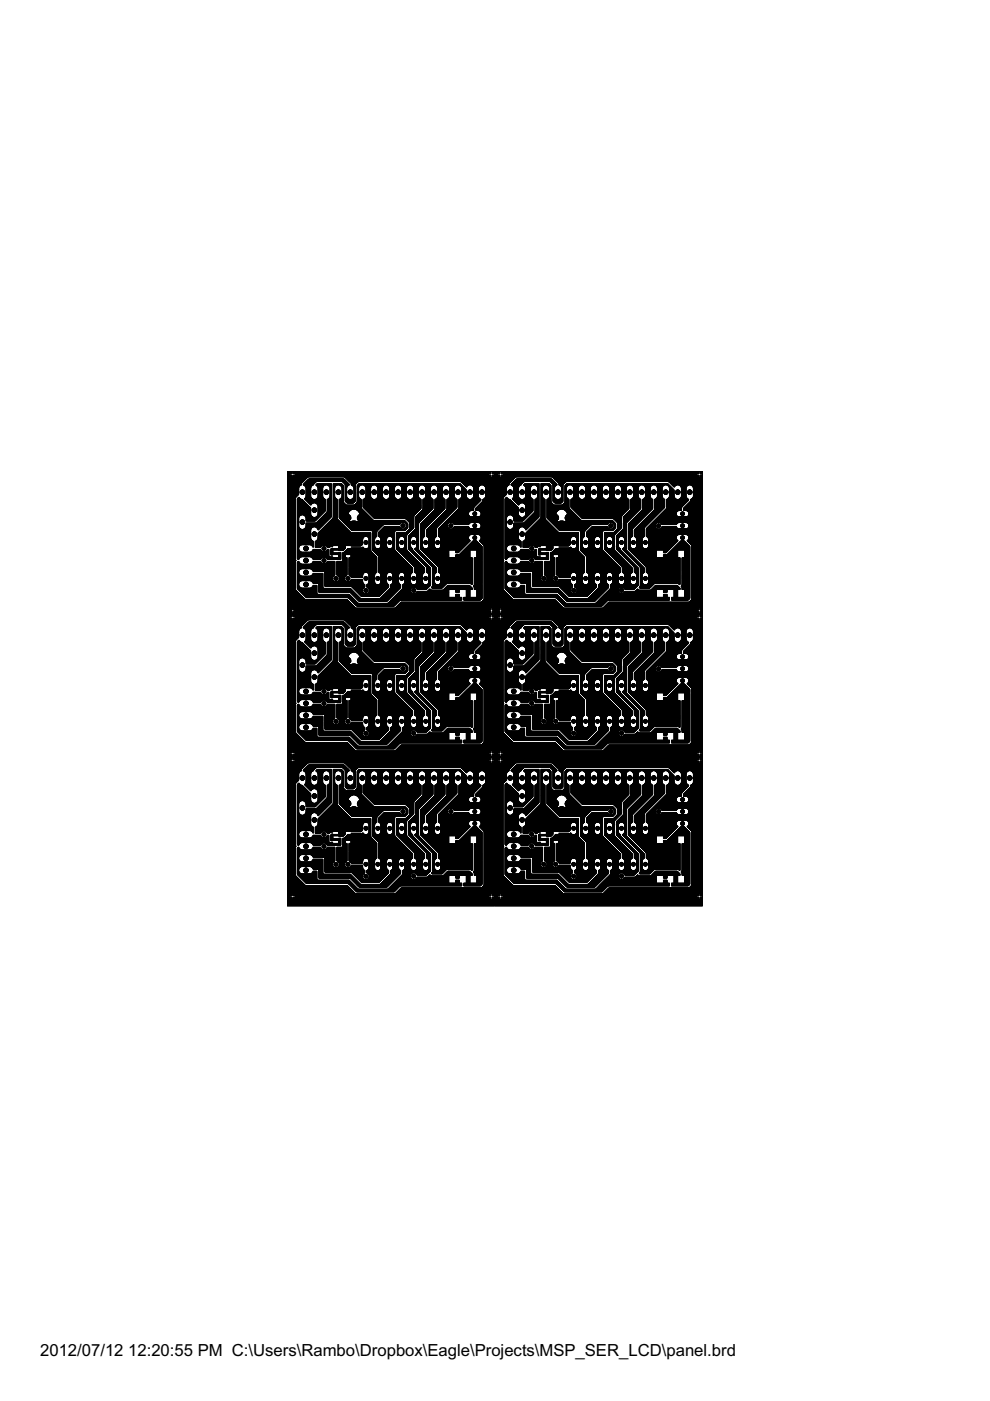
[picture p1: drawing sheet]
<svg xmlns="http://www.w3.org/2000/svg" width="210mm" height="297mm" viewBox="0 0 210 297" stroke-linecap="round" stroke-linejoin="round" font-family="sans-serif">
<defs><g id="words">
<g font-size="4">
<text x="8.5" y="287.5">2012/07/12</text>
<text x="27.2" y="287.5">12:20:55 PM C:\Users\Rambo\Dropbox\Eagle\Projects\MSP_SER_LCD\panel.brd</text>
</g>
</g></defs>
<g fill="#000" stroke="#000" stroke-width=".21">
<path d="M60.9 100h1.1zM60.9 99.9l1.1 .1zM60.9 99.9h44zM62.1 99.9l42 .1zM62.2 100h41.9zM104.3 99.9l.6 .1zM104.3 100h.6zM104.9 100h1.1zM104.9 99.9l1.2 .1zM104.9 99.9h44.1zM106.2 99.9l42 .1zM106.3 100h41.9z"/>
<path d="M148.3 99.9l.7 .1zM148.4 100h.6zM60.9 120h1.2zM60.9 119.9l1.2 .1zM60.9 119.9h1.2zM60.9 119.8l1.2 .1zM60.9 119.8h1.2zM60.9 119.7l1.2 .1zM60.9 119.7h1.2zM60.9 119.6l1.2 .1zM60.9 119.6h1.2zM60.9 119.5l1.2 .1z"/>
<path d="M60.9 119.5h1.2zM60.9 119.4l1.2 .1zM60.9 119.4h1.2zM60.9 119.3l1.2 .1zM60.9 119.3h1.2zM60.9 119.2l1.2 .1zM60.9 119.2h1.2zM60.9 119.1l1.2 .1zM60.9 119.1h1.2zM60.9 119l1.2 .1zM60.9 119h1.2zM60.9 118.9l1.2 .1z"/>
<path d="M60.9 118.9h1.2zM60.9 118.8l1.2 .1zM60.9 118.8h1.2zM60.9 118.7l1.2 .1zM60.9 118.7h1.2zM60.9 118.6l1.2 .1zM60.9 118.6h1.2zM60.9 118.5l1.2 .1zM60.9 118.5h1.2zM60.9 118.4l1.2 .1zM60.9 118.4h1.2zM60.9 118.3l1.2 .1z"/>
<path d="M60.9 118.3h1.2zM60.9 118.2l1.2 .1zM60.9 118.2h1.2zM60.9 118.1l1.2 .1zM60.9 118.1h1.2zM60.9 118l1.2 .1zM60.9 118h1.2zM60.9 117.9l1.2 .1zM60.9 117.9h1.2zM60.9 117.8l1.2 .1zM60.9 117.8h1.2zM60.9 117.7l1.2 .1z"/>
<path d="M60.9 117.7h1.2zM60.9 117.6l1.2 .1zM60.9 117.6h1.2zM60.9 117.5l1.2 .1zM60.9 117.5h1.2zM60.9 117.4l1.2 .1zM60.9 117.4h1.2zM60.9 117.3l1.2 .1zM60.9 117.3h1.2zM60.9 117.2l1.2 .1zM60.9 117.2h1.2zM60.9 117.1l1.2 .1z"/>
<path d="M60.9 117.1h1.2zM60.9 117l1.2 .1zM60.9 117h1.2zM60.9 116.9l1.2 .1zM60.9 116.9h1.2zM60.9 116.8l1.2 .1zM60.9 116.8h1.2zM60.9 116.7l1.2 .1zM60.9 116.7h1.2zM60.9 116.6l1.2 .1zM60.9 116.6h1.2zM60.9 116.5l1.2 .1z"/>
<path d="M60.9 116.5h1.2zM60.9 116.4l1.2 .1zM60.9 116.4h1.2zM60.9 116.3l1.2 .1zM60.9 116.3h1.2zM60.9 116.2l1.2 .1zM60.9 116.2h1.2zM60.9 116.1l1.2 .1zM60.9 116.1h1.2zM60.9 116l1.2 .1zM60.9 116h1.2zM60.9 115.9l1.2 .1z"/>
<path d="M60.9 115.9h1.2zM60.9 115.8l1.2 .1zM60.9 115.8h1.2zM60.9 115.7l1.2 .1zM60.9 115.7h1.2zM60.9 115.6l1.2 .1zM60.9 115.6h1.2zM60.9 115.5l1.2 .1zM60.9 115.5h1.2zM60.9 115.4l1.2 .1zM60.9 115.4h1.2zM60.9 115.3l1.2 .1z"/>
<path d="M60.9 115.3h1.2zM60.9 115.2l1.2 .1zM60.9 115.2h1.2zM60.9 115.1l1.2 .1zM60.9 115.1h1.2zM60.9 115l1.2 .1zM60.9 115h1.2zM60.9 114.9l1.2 .1zM60.9 114.9h1.2zM60.9 114.8l1.2 .1zM60.9 114.8h1.2zM60.9 114.7l1.2 .1z"/>
<path d="M60.9 114.7h1.2zM60.9 114.6l1.2 .1zM60.9 114.6h1.2zM60.9 114.5l1.2 .1zM60.9 114.5h1.2zM60.9 114.4l1.2 .1zM60.9 114.4h1.2zM60.9 114.3l1.2 .1zM60.9 114.3h1.2zM60.9 114.2l1.2 .1zM60.9 114.2h1.2zM60.9 114.1l1.2 .1z"/>
<path d="M60.9 114.1h1.2zM60.9 114l1.2 .1zM60.9 114h1.2zM60.9 113.9l1.2 .1zM60.9 113.9h1.2zM60.9 113.8l1.2 .1zM60.9 113.8h1.2zM60.9 113.7l1.2 .1zM60.9 113.7h1.2zM60.9 113.6l1.2 .1zM60.9 113.6h1.2zM60.9 113.5l1.2 .1z"/>
<path d="M60.9 113.5h1.2zM60.9 113.4l1.2 .1zM60.9 113.4h1.2zM60.9 113.3l1.2 .1zM60.9 113.3h1.2zM60.9 113.2l1.2 .1zM60.9 113.2h1.2zM60.9 113.1l1.2 .1zM60.9 113.1h1.2zM60.9 113l1.2 .1zM60.9 113h1.2zM60.9 112.9l1.2 .1z"/>
<path d="M60.9 112.9h1.2zM60.9 112.8l1.2 .1zM60.9 112.8h1.2zM60.9 112.7l1.2 .1zM60.9 112.7h1.2zM60.9 112.6l1.2 .1zM60.9 112.6h1.2zM60.9 112.5l1.2 .1zM60.9 112.5h1.2zM60.9 112.4l1.2 .1zM60.9 112.4h1.2zM60.9 112.3l1.2 .1z"/>
<path d="M60.9 112.3h1.2zM60.9 112.2l1.2 .1zM60.9 112.2h1.2zM60.9 112.1l1.2 .1zM60.9 112.1h1.2zM60.9 112l1.2 .1zM60.9 112h1.2zM60.9 111.9l1.2 .1zM60.9 111.9h1.2zM60.9 111.8l1.2 .1zM60.9 111.8h1.2zM60.9 111.7l1.2 .1z"/>
<path d="M60.9 111.7h1.2zM60.9 111.6l1.2 .1zM60.9 111.6h1.2zM60.9 111.5l1.2 .1zM60.9 111.5h1.2zM60.9 111.4l1.2 .1zM60.9 111.4h1.2zM60.9 111.3l1.2 .1zM60.9 111.3h1.2zM60.9 111.2l1.2 .1zM60.9 111.2h1.2zM60.9 111.1l1.2 .1z"/>
<path d="M60.9 111.1h1.2zM60.9 111l1.2 .1zM60.9 111h1.2zM60.9 110.9l1.2 .1zM60.9 110.9h1.2zM60.9 110.8l1.2 .1zM60.9 110.8h1.2zM60.9 110.7l1.2 .1zM60.9 110.7h1.2zM60.9 110.6l1.2 .1zM60.9 110.6h1.2zM60.9 110.5l1.2 .1z"/>
<path d="M60.9 110.5h1.2zM60.9 110.4l1.2 .1zM60.9 110.4h1.2zM60.9 110.3l1.2 .1zM60.9 110.3h1.2zM60.9 110.2l1.2 .1zM60.9 110.2h1.2zM60.9 110.1l1.2 .1zM60.9 110.1h1.2zM60.9 110l1.2 .1zM60.9 110h1.2zM60.9 109.9l1.2 .1z"/>
<path d="M60.9 109.9h1.2zM60.9 109.8l1.2 .1zM60.9 109.8h1.2zM60.9 109.7l1.2 .1zM60.9 109.7h1.2zM60.9 109.6l1.2 .1zM60.9 109.6h1.2zM60.9 109.5l1.2 .1zM60.9 109.5h1.2zM60.9 109.4l1.2 .1zM60.9 109.4h1.2zM60.9 109.3l1.2 .1z"/>
<path d="M60.9 109.3h1.2zM60.9 109.2l1.2 .1zM60.9 109.2h1.2zM60.9 109.1l1.2 .1zM60.9 109.1h1.2zM60.9 109l1.2 .1zM60.9 109h1.2zM60.9 108.9l1.2 .1zM60.9 108.9h1.2zM60.9 108.8l1.2 .1zM60.9 108.8h1.2zM60.9 108.7l1.2 .1z"/>
<path d="M60.9 108.7h1.2zM60.9 108.6l1.2 .1zM60.9 108.6h1.2zM60.9 108.5l1.2 .1zM60.9 108.5h1.2zM60.9 108.4l1.2 .1zM60.9 108.4h1.2zM60.9 108.3l1.2 .1zM60.9 108.3h1.2zM60.9 108.2l1.2 .1zM60.9 108.2h1.2zM60.9 108.1l1.2 .1z"/>
<path d="M60.9 108.1h1.2zM60.9 108l1.2 .1zM60.9 108h1.2zM60.9 107.9l1.2 .1zM60.9 107.9h1.2zM60.9 107.8l1.2 .1zM60.9 107.8h1.2zM60.9 107.7l1.2 .1zM60.9 107.7h1.2zM60.9 107.6l1.2 .1zM60.9 107.6h1.2zM60.9 107.5l1.2 .1z"/>
<path d="M60.9 107.5h1.2zM60.9 107.4l1.2 .1zM60.9 107.4h1.2zM60.9 107.3l1.2 .1zM60.9 107.3h1.2zM60.9 107.2l1.2 .1zM60.9 107.2h1.2zM60.9 107.1l1.2 .1zM60.9 107.1h1.2zM60.9 107l1.2 .1zM60.9 107h1.2zM60.9 106.9l1.2 .1z"/>
<path d="M60.9 106.9h1.2zM60.9 106.8l1.2 .1zM60.9 106.8h1.2zM60.9 106.7l1.2 .1zM60.9 106.7h1.2zM60.9 106.6l1.2 .1zM60.9 106.6h1.2zM60.9 106.5l1.2 .1zM60.9 106.5h1.2zM60.9 106.4l1.2 .1zM60.9 106.4h1.2zM60.9 106.3l1.2 .1z"/>
<path d="M60.9 106.3h1.2zM60.9 106.2l1.2 .1zM60.9 106.2h1.2zM60.9 106.1l1.2 .1zM60.9 106.1h1.2zM60.9 106l1.2 .1zM60.9 106h1.2zM60.9 105.9l1.2 .1zM60.9 105.9h1.2zM60.9 105.8l1.2 .1zM60.9 105.8h1.2zM60.9 105.7l1.2 .1z"/>
<path d="M60.9 105.7h1.2zM60.9 105.6l1.2 .1zM60.9 105.6h1.2zM60.9 105.5l1.2 .1zM60.9 105.5h1.2zM60.9 105.4l1.2 .1zM60.9 105.4h1.2zM60.9 105.3l1.2 .1zM60.9 105.3h1.2zM60.9 105.2l1.2 .1zM60.9 105.2h1.2zM60.9 105.1l1.2 .1z"/>
<path d="M60.9 105.1h1.2zM60.9 105l1.2 .1zM60.9 105h1.2zM60.9 104.9l1.2 .1zM60.9 104.9h1.2zM60.9 104.8l1.2 .1zM60.9 104.8h1.2zM60.9 104.7l1.2 .1zM60.9 104.7h1.2zM60.9 104.6l1.2 .1zM60.9 104.6h1.2zM60.9 104.5l1.2 .1z"/>
<path d="M60.9 104.5h1.2zM60.9 104.4l1.2 .1zM60.9 104.4h1.2zM60.9 104.3l1.2 .1zM60.9 104.3h1.2zM60.9 104.2l1.2 .1zM60.9 104.2h1.2zM60.9 104.1l1.2 .1zM60.9 104.1h1.2zM60.9 104l1.2 .1zM60.9 104h1.2zM60.9 103.9l1.2 .1z"/>
<path d="M60.9 103.9h1.2zM60.9 103.8l1.2 .1zM60.9 103.8h1.2zM60.9 103.7l1.2 .1zM60.9 103.7h1.2zM60.9 103.6l1.2 .1zM60.9 103.6h1.2zM60.9 103.5l1.2 .1zM60.9 103.5h1.2zM60.9 103.4l1.2 .1zM60.9 103.4h1.2zM60.9 103.3l1.2 .1z"/>
<path d="M60.9 103.3h1.2zM60.9 103.2l1.2 .1zM60.9 103.2h1.2zM60.9 103.1l1.2 .1zM60.9 103.1h1.2zM60.9 103l1.2 .1zM60.9 103h1.2zM60.9 102.9l1.2 .1zM60.9 102.9h1.2zM60.9 102.8l1.2 .1zM60.9 102.8h1.2zM60.9 102.7l1.2 .1z"/>
<path d="M60.9 102.7h1.2zM60.9 102.6l1.2 .1zM60.9 102.6h1.2zM60.9 102.5l1.2 .1zM60.9 102.5h1.2zM60.9 102.4l1.2 .1zM60.9 102.4h1.2zM60.9 102.3l1.2 .1zM60.9 102.3h1.2zM60.9 102.2l1.2 .1zM60.9 102.2h1.2zM60.9 102.1l1.2 .1z"/>
<path d="M60.9 102.1h1.2zM60.9 102l1.2 .1zM60.9 102h1.2zM60.9 101.9l1.2 .1zM60.9 101.9h1.2zM60.9 101.8l1.2 .1zM60.9 101.8h1.2zM60.9 101.7l1.2 .1zM60.9 101.7h1.2zM60.9 101.6l1.2 .1zM60.9 101.6h1.2zM60.9 101.5l1.2 .1z"/>
<path d="M60.9 101.5h1.2zM60.9 101.4l1.2 .1zM60.9 101.4h1.2zM60.9 101.3l1.2 .1zM60.9 101.3h1.2zM60.9 101.2l1.2 .1zM60.9 101.2h1.1zM60.9 101.1l1 .1zM60.9 101.1h1zM60.9 101l1 .1zM60.9 101h1zM60.9 100.9l1 .1z"/>
<path d="M60.9 100.9h1zM60.9 100.8l1 .1zM60.9 100.8h1zM60.9 100.7l1 .1zM60.9 100.7h.6zM60.9 100.6l.6 .1zM60.9 100.6h.5zM60.9 100.5l.5 .1zM60.9 100.5h.6zM60.9 100.4l.6 .1zM60.9 100.4h1zM60.9 100.3l1 .1z"/>
<path d="M60.9 100.3h1zM60.9 100.2l1 .1zM60.9 100.2h1zM60.9 100.1l1 .1zM60.9 100.1h1zM60.9 100l1 .1zM62.1 120h.5zM62.1 119.9l.5 .1zM62.1 119.9h.5zM62.1 119.8l.5 .1zM62.1 119.8h.5zM62.1 119.7l.5 .1z"/>
<path d="M62.1 119.7h.5zM62.1 119.6l.5 .1zM62.1 119.6h.5zM62.1 119.5l.5 .1zM62.1 119.5h.5zM62.1 119.4l.5 .1zM62.1 119.4h.5zM62.1 119.3l.5 .1zM62.1 119.3h.5zM62.1 119.2l.5 .1zM62.1 119.2h.5zM62.1 119.1l.5 .1z"/>
<path d="M62.1 119.1h.5zM62.1 119l.6 .1zM62.1 119h.6zM62.1 118.9l.6 .1zM62.1 118.9h.6zM62.1 118.8l.7 .1zM62.1 118.8h.6zM62.1 118.7l.6 .1zM62.1 118.7h.6zM62.1 118.6l.6 .1zM62.1 118.6h.6zM62.1 118.6h.5z"/>
<path d="M62.1 118.5l.5 .1zM62.1 118.5h.5zM62.1 118.4l.5 .1zM62.1 118.4h.5zM62.1 118.3l.5 .1zM62.1 118.3h.5zM62.1 118.2l.5 .1zM62.1 118.2h.5zM62.1 118.1l.5 .1zM62.1 118.1h.5zM62.1 118l.5 .1zM62.1 118h.5z"/>
<path d="M62.1 117.9l.5 .1zM62.1 117.9h.5zM62.1 117.8l.5 .1zM62.1 117.8h.5zM62.1 117.7l.5 .1zM62.1 117.7h.5zM62.1 117.6l.5 .1zM62.1 117.6h.5zM62.1 117.5l.5 .1zM62.1 117.5h.5zM62.1 117.4l.5 .1zM62.1 117.4h.5z"/>
<path d="M62.1 117.3l.5 .1zM62.1 117.3h.5zM62.1 117.2l.5 .1zM62.1 117.2h.5zM62.1 117.1l.5 .1zM62.1 117.1h.5zM62.1 117l.5 .1zM62.1 117h.5zM62.1 116.9l.5 .1zM62.1 116.9h.5zM62.1 116.8l.5 .1zM62.1 116.8h.5z"/>
<path d="M62.1 116.7l.5 .1zM62.1 116.7h.5zM62.1 116.6l.5 .1zM62.1 116.6h.5zM62.1 116.5l.5 .1zM62.1 116.5h.5zM62.1 116.4l.5 .1zM62.1 116.4h.5zM62.1 116.3l.5 .1zM62.1 116.3h.5zM62.1 116.2l.5 .1zM62.1 116.2h.5z"/>
<path d="M62.1 116.1l.5 .1zM62.1 116.1h.5zM62.1 116l.5 .1zM62.1 116h.5zM62.1 115.9l.5 .1zM62.1 115.9h.5zM62.1 115.8l.5 .1zM62.1 115.8h.5zM62.1 115.7l.5 .1zM62.1 115.7h.5zM62.1 115.6l.5 .1zM62.1 115.6h.5z"/>
<path d="M62.1 115.5l.5 .1zM62.1 115.5h.5zM62.1 115.4l.5 .1zM62.1 115.4h.5zM62.1 115.3l.5 .1zM62.1 115.3h.5zM62.1 115.2l.5 .1zM62.1 115.2h.5zM62.1 115.1l.5 .1zM62.1 115.1h.5zM62.1 115l.5 .1zM62.1 115h.5z"/>
<path d="M62.1 114.9l.5 .1zM62.1 114.9h.5zM62.1 114.8l.5 .1zM62.1 114.8h.5zM62.1 114.7l.5 .1zM62.1 114.7h.5zM62.1 114.6l.5 .1zM62.1 114.6h.5zM62.1 114.5l.5 .1zM62.1 114.5h.5zM62.1 114.4l.5 .1zM62.1 114.4h.5z"/>
<path d="M62.1 114.3l.5 .1zM62.1 114.3h.5zM62.1 114.2l.5 .1zM62.1 114.2h.5zM62.1 114.1l.5 .1zM62.1 114.1h.5zM62.1 114l.5 .1zM62.1 114h.5zM62.1 113.9l.5 .1zM62.1 113.9h.5zM62.1 113.8l.5 .1zM62.1 113.8h.5z"/>
<path d="M62.1 113.7l.5 .1zM62.1 113.7h.5zM62.1 113.6l.5 .1zM62.1 113.6h.5zM62.1 113.5l.5 .1zM62.1 113.5h.5zM62.1 113.4l.5 .1zM62.1 113.4h.5zM62.1 113.3l.5 .1zM62.1 113.3h.5zM62.1 113.2l.5 .1zM62.1 113.2h.5z"/>
<path d="M62.1 113.1l.5 .1zM62.1 113.1h.5zM62.1 113l.5 .1zM62.1 113h.5zM62.1 112.9l.5 .1zM62.1 112.9h.5zM62.1 112.8l.5 .1zM62.1 112.8h.5zM62.1 112.7l.5 .1zM62.1 112.7h.5zM62.1 112.6l.5 .1zM62.1 112.6h.5z"/>
<path d="M62.1 112.5l.5 .1zM62.1 112.5h.5zM62.1 112.4l.5 .1zM62.1 112.4h.5zM62.1 112.3l.5 .1zM62.1 112.3h.5zM62.1 112.2l.5 .1zM62.1 112.2h.5zM62.1 112.1l.5 .1zM62.1 112.1h.5zM62.1 112l.5 .1zM62.1 112h.5z"/>
<path d="M62.1 111.9l.5 .1zM62.1 111.9h.5zM62.1 111.8l.5 .1zM62.1 111.8h.5zM62.1 111.7l.5 .1zM62.1 111.7h.5zM62.1 111.6l.5 .1zM62.1 111.6h.5zM62.1 111.5l.5 .1zM62.1 111.5h.5zM62.1 111.4l.5 .1zM62.1 111.4h.5z"/>
<path d="M62.1 111.3l.5 .1zM62.1 111.3h.5zM62.1 111.2l.5 .1zM62.1 111.2h.5zM62.1 111.1l.5 .1zM62.1 111.1h.5zM62.1 111l.5 .1zM62.1 111h.5zM62.1 110.9l.5 .1zM62.1 110.9h.5zM62.1 110.8l.5 .1zM62.1 110.8h.5z"/>
<path d="M62.1 110.7l.5 .1zM62.1 110.7h.5zM62.1 110.6l.5 .1zM62.1 110.6h.5zM62.1 110.5l.5 .1zM62.1 110.5h.5zM62.1 110.4l.5 .1zM62.1 110.4h.5zM62.1 110.3l.5 .1zM62.1 110.3h.5zM62.1 110.2l.5 .1zM62.1 110.2h.5z"/>
<path d="M62.1 110.1l.5 .1zM62.1 110.1h.5zM62.1 110l.5 .1zM62.1 110h.5zM62.1 109.9l.5 .1zM62.1 109.9h.5zM62.1 109.8l.5 .1zM62.1 109.8h.5zM62.1 109.7l.5 .1zM62.1 109.7h.5zM62.1 109.6l.5 .1zM62.1 109.6h.5z"/>
<path d="M62.1 109.5l.5 .1zM62.1 109.5h.5zM62.1 109.4l.5 .1zM62.1 109.4h.5zM62.1 109.3l.5 .1zM62.1 109.3h.5zM62.1 109.2l.5 .1zM62.1 109.2h.5zM62.1 109.1l.5 .1zM62.1 109.1h.5zM62.1 109l.5 .1zM62.1 109h.5z"/>
<path d="M62.1 108.9l.5 .1zM62.1 108.9h.5zM62.1 108.8l.5 .1zM62.1 108.8h.5zM62.1 108.7l.5 .1zM62.1 108.7h.5zM62.1 108.6l.5 .1zM62.1 108.6h.5zM62.1 108.5l.5 .1zM62.1 108.5h.5zM62.1 108.4l.5 .1zM62.1 108.4h.5z"/>
<path d="M62.1 108.3l.5 .1zM62.1 108.3h.5zM62.1 108.2l.5 .1zM62.1 108.2h.5zM62.1 108.1l.5 .1zM62.1 108.1h.5zM62.1 108l.5 .1zM62.1 108h.5zM62.1 107.9l.5 .1zM62.1 107.9h.5zM62.1 107.8l.5 .1zM62.1 107.8h.5z"/>
<path d="M62.1 107.7l.5 .1zM62.1 107.7h.5zM62.1 107.6l.5 .1zM62.1 107.6h.5zM62.1 107.5l.5 .1zM62.1 107.5h.5zM62.1 107.4l.5 .1zM62.1 107.4h.5zM62.1 107.3l.5 .1zM62.1 107.3h.5zM62.1 107.2l.5 .1zM62.1 107.2h.5z"/>
<path d="M62.1 107.1l.5 .1zM62.1 107.1h.5zM62.1 107l.5 .1zM62.1 107h.5zM62.1 106.9l.5 .1zM62.1 106.9h.5zM62.1 106.8l.5 .1zM62.1 106.8h.5zM62.1 106.7l.5 .1zM62.1 106.7h.5zM62.1 106.6l.5 .1zM62.1 106.6h.5z"/>
<path d="M62.1 106.5l.5 .1zM62.1 106.5h.5zM62.1 106.4l.5 .1zM62.1 106.4h.5zM62.1 106.3l.5 .1zM62.1 106.3h.5zM62.1 106.2l.5 .1zM62.1 106.2h.5zM62.1 106.1l.5 .1zM62.1 106.1h.5zM62.1 106l.5 .1zM62.1 106h.5z"/>
<path d="M62.1 105.9l.5 .1zM62.1 105.9h.5zM62.1 105.8l.5 .1zM62.1 105.8h.5zM62.1 105.7l.5 .1zM62.1 105.7h.5zM62.1 105.6l.5 .1zM62.1 105.6h.5zM62.1 105.6h.6zM62.1 105.5l.6 .1zM62.1 105.5h.6zM62.1 105.4l.6 .1z"/>
<path d="M62.1 105.4h.6zM62.1 105.3l.7 .1zM62.1 105.3h.7zM62.1 105.3h.8zM62.1 105.2l.8 .1zM62.1 105.2h.8zM62.1 105.1l.9 .1zM62.1 105.1h.9zM62.1 105.1h1zM62.1 105l1 .1zM62.1 105h1.1zM62.1 104.9l1.1 .1z"/>
<path d="M62.1 104.9h1.1zM62.1 104.8l1.2 .1zM62.1 104.8h1.2zM62.1 104.7l1.2 .1zM62.1 104.7h1.2zM62.1 104.6l1.2 .1zM62.1 104.6h1.2zM62.1 104.5l1.2 .1zM62.1 104.5h1.2zM62.1 104.4l1.2 .1zM62.1 104.4h1.2zM62.1 104.3l1.2 .1z"/>
<path d="M62.1 104.3h1.2zM62.1 104.2l1.2 .1zM62.1 104.2h1.2zM62.1 104.1l1.2 .1zM62.1 104.1h1.2zM62.1 104l1.2 .1zM62.1 104h1.2zM62.1 103.9l1.2 .1zM62.1 103.9h1.2zM62.1 103.8l1.2 .1zM62.1 103.8h1.2zM62.1 103.7l1.2 .1z"/>
<path d="M62.1 103.7h1.2zM62.1 103.6l1.2 .1zM62.1 103.6h1.2zM62.1 103.5l1.2 .1zM62.1 103.5h1.2zM62.1 103.4l1.2 .1zM62.1 103.4h1.2zM62.1 103.4h1.3zM62.1 103.3l1.3 .1zM62.1 103.3h1.3zM62.1 103.2l1.3 .1zM62.1 103.2h1.3z"/>
<path d="M62.1 103.1l1.4 .1zM62.1 103.1h1.4zM62.1 103l1.4 .1zM62.1 103h1.5zM62.1 102.9l1.6 .1zM62.1 102.9h1.6zM62.1 102.8l1.7 .1zM62.1 102.8h1.8zM62.1 102.7l1.8 .1zM62.1 102.7h1.8zM62.1 102.6l1.8 .1zM62.1 102.6h1.8z"/>
<path d="M62.1 102.5l1.8 .1zM62.1 102.5h1.8zM62.1 102.4l1.9 .1zM62.1 102.4h1.9zM62.1 102.3l1.9 .1zM62.1 102.3h2zM62.1 102.2l2.1 .1zM62.1 102.2h2.1zM62.1 102.1l2.2 .1zM62.1 102.1h2.2zM62.1 102l2.2 .1zM62.1 102h2.3z"/>
<path d="M62.1 101.9l2.4 .1zM62.1 101.9h2.4zM62.1 101.8l2.5 .1zM62.1 101.8h2.5zM62.1 101.7l2.5 .1zM62.1 101.7h2.6zM62.1 101.6l2.7 .1zM62.1 101.6h2.7zM62.1 101.5l2.8 .1zM62.1 101.5h2.8zM62.1 101.4l2.9 .1zM62.1 101.4h2.9z"/>
<path d="M62.1 101.3l3 .1zM62.1 101.3h3zM62.1 101.2l3.1 .1zM62.1 101.2h3.1zM62.2 101.2h3.1zM62.2 101.1l3.2 .1zM62.2 101.1h41.9zM62.2 101l41.9 .1zM62.2 101h41.9zM62.2 100.9l41.9 .1zM62.2 100.9h41.9zM62.2 100.8l41.9 .1z"/>
<path d="M62.2 100.8h41.9zM62.2 100.7l41.9 .1zM62.2 100.4h41.9zM62.2 100.3l41.9 .1zM62.2 100.3h41.9zM62.2 100.2l41.9 .1zM62.2 100.2h41.9zM62.2 100.1l41.9 .1zM62.2 100.1h41.9zM62.2 100l41.9 .1zM62.7 100.7h40.9zM62.7 100.4l40.9 .1z"/>
<path d="M62.7 100.6l40.9 .1zM62.7 100.5h40.9zM62.7 100.6h40.8zM62.7 100.5l40.8 .1zM63 120h8zM63 119.9l8 .1zM63 119.9h8zM63 119.8l8 .1zM63 119.8h8zM63 119.7l8 .1zM63 119.7h8zM63 119.6l8 .1z"/>
<path d="M63 119.6h.9zM63 119.5l.8 .1zM63 119.5h.7zM63 119.4l.7 .1zM63 119.4h.6zM63 119.4h.5zM63 119.3l.5 .1zM63 119.3h.5zM63 119.2l.5 .1zM63 119.2h.4zM63 118.4l.4 .1zM63 118.4h.5z"/>
<path d="M63 118.3l.5 .1zM63 118.3h.5zM63 118.2l.6 .1zM63 118.2h.7zM63 118.1l.7 .1zM63 118.1h.8zM63 118l.9 .1zM63 118h6.8zM63 117.9l6.8 .1zM63 117.9h6.7zM63 117.8l6.7 .1zM63 117.8h6.7z"/>
<path d="M63 117.7l6.7 .1zM63 117.7h6.7zM63 117.6l6.7 .1zM63 117.6h6.7zM63 117.5l6.7 .1zM63 117.5h6.7zM63 117.4l6.7 .1zM63 117.4h6.7zM63 117.3l6.7 .1zM63 117.3h6.7zM63 117.2l6.7 .1zM63 117.2h6.7z"/>
<path d="M63 117.1l6.7 .1zM63 117.1h6.7zM63 117l.9 .1zM63 117h.8zM63 116.9l.7 .1zM63 116.9h.7zM63 116.9h.6zM63 116.8l.5 .1zM63 116.8h.5zM63 116.7l.5 .1zM63 116.7h.5zM63 116.6l.4 .1z"/>
<path d="M63 116.6h.4zM63 116.5l.4 .1zM63 116.5h.4zM63 116.4l.3 .1zM63 116.4h.3zM63 116.3l.3 .1zM63 116.3h.3zM63 116.2l.3 .1zM63 116.2h.3zM63 116.1l.3 .1zM63 116.1h.3zM63 116.1h.4z"/>
<path d="M63 116l.4 .1zM63 116h.4zM63 115.9l.4 .1zM63 115.9h.4zM63 115.8l.5 .1zM63 115.8h.5zM63 115.7l.5 .1zM63 115.7h.6zM63 115.6l.7 .1zM63 115.6h.7zM63 115.5l.8 .1zM63 115.5h.9z"/>
<path d="M63 115.5h3.4zM63 115.4l3.4 .1zM63 115.4h3.4zM63 115.3l3.4 .1zM63 115.3h3.4zM63 115.2l3.4 .1zM63 115.2h3.4zM63 115.1l3.4 .1zM63 115.1h3.4zM63 115l3.4 .1zM63 115h3.4zM63 114.9l3.4 .1z"/>
<path d="M63 114.9h3.4zM63 114.8l3.4 .1zM63 114.8h3.4zM63 114.7l3.4 .1zM63 114.7h3.3zM63 114.6l3.2 .1zM63 114.6h3.2zM63 114.5l3.1 .1zM63 114.5h3.1zM63 114.4l3 .1zM63 114.4h3zM63 114.3l3 .1z"/>
<path d="M63 114.3h2.9zM63 114.2l2.9 .1zM63 114.2h2.9zM63 114.1l2.9 .1zM63 114.1h2.9zM63 114l2.9 .1zM63 114h2.9zM63 113.9l2.9 .1zM63 113.9h2.9zM63 113.8l2.9 .1zM63 113.8h2.9zM63 113.7l2.9 .1z"/>
<path d="M63 113.7h2.9zM63 113.6l2.9 .1zM63 113.6h2.9zM63 113.5l2.9 .1zM63 113.5h2.9zM63 113.4l2.9 .1zM63 113.4h2.9zM63 113.3l2.9 .1zM63 113.3h2.9zM63 113.2l2.9 .1zM63 113.2h2.9zM63 113.1l2.9 .1z"/>
<path d="M63 113.1h2.9zM63 113l2.9 .1zM63 113h2.9zM63 112.9l2.9 .1zM63 112.9h2.9zM63 112.8l2.9 .1zM63 112.8h2.9zM63 112.7l2.9 .1zM63 112.7h2.9zM63 112.6l2.9 .1zM63 112.6h2.9zM63 112.5l2.9 .1z"/>
<path d="M63 112.5h2.9zM63 112.4l2.9 .1zM63 112.4h2.9zM63 112.3l2.9 .1zM63 112.3h2.9zM63 112.2l2.9 .1zM63 112.2h.9zM63 112.2h.8zM63 112.1l.7 .1zM63 112.1h.7zM63 112l.6 .1zM63 112h.5z"/>
<path d="M63 111.9l.5 .1zM63 111.9h.5zM63 111.8l.4 .1zM63 111.8h.4zM63 111.7l.4 .1zM63 111.7h.4zM63 111.6l.3 .1zM63 111.6h.3zM63 111.5l.3 .1zM63 111.5h.3zM63 111.4l.3 .1zM63 111.4h.3z"/>
<path d="M63 111.3l.3 .1zM63 111.3h.3zM63 111.2l.3 .1zM63 111.2h.3zM63 111.1l.3 .1zM63 111.1h.3zM63 111l.3 .1zM63 111h.3zM63 110.9l.3 .1zM63 110.9h.3zM63 110.8l.3 .1zM63 110.8h.3z"/>
<path d="M63 110.7l.3 .1zM63 110.7h.3zM63 110.6l.3 .1zM63 110.6h.3zM63 110.5l.3 .1zM63 110.5h.3zM63 110.4l.3 .1zM63 110.4h.3zM63 110.3l.3 .1zM63 110.3h.3zM63 110.2l.3 .1zM63 110.2h.3z"/>
<path d="M63 110.1l.3 .1zM63 110.1h.3zM63 110l.3 .1zM63 110h.3zM63 109.9l.3 .1zM63 109.9h.3zM63 109.8l.3 .1zM63 109.8h.3zM63 109.7l.3 .1zM63 109.7h.4zM63 109.6l.4 .1zM63 109.6h.4z"/>
<path d="M63 109.5l.4 .1zM63 109.5h.5zM63 109.4l.5 .1zM63 109.4h.5zM63 109.3l.6 .1zM63 109.3h.7zM63 109.2l.7 .1zM63 109.2h.8zM63 109.2h.9zM63 109.1l2.9 .1zM63 109.1h2.9zM63 109l2.9 .1z"/>
<path d="M63 109h2.9zM63 108.9l2.9 .1zM63 108.9h2.9zM63 108.8l2.9 .1zM63 108.8h2.9zM63 108.7l2.9 .1zM63 108.7h2.9zM63 108.6l2.9 .1zM63 108.6h2.9zM63 108.5l2.9 .1zM63 108.5h2.9zM63 108.4l2.9 .1z"/>
<path d="M63 108.4h2.9zM63 108.3l2.9 .1zM63 108.3h2.9zM63 108.2l2.9 .1zM63 108.2h2.9zM63 108.1l2.9 .1zM63 108.1h2.9zM63 108l2.9 .1zM63 108h2.9zM63 107.9l2.9 .1zM63 107.9h2.9zM63 107.8l2.9 .1z"/>
<path d="M63 107.8h2.9zM63 107.7l2.9 .1zM63 107.7h2.9zM63 107.6l2.8 .1zM63 107.6h2.8zM63 107.5l2.7 .1zM63 107.5h2.7zM63 107.4l2.6 .1zM63 107.4h2.6zM63 107.3l2.5 .1zM63 107.3h2.5zM63 107.3h2.4z"/>
<path d="M63 107.2l2.4 .1zM63 107.2h2.4zM63 107.1l2.3 .1zM63 107.1h2.3zM63 107l2.2 .1zM63 107h2.2zM63 106.9l2.1 .1zM63 106.9h2.1zM63 106.8l2 .1zM63 106.8h2zM63 106.7l1.9 .1zM63 106.7h1.9z"/>
<path d="M63 106.6l1.8 .1zM63 106.6h1.8zM63 106.5l1.7 .1zM63 106.5h1.7zM63 106.4l1.6 .1zM63 106.4h1.6zM63 106.3l1.5 .1zM63 106.3h1.5zM63 106.2l1.4 .1zM63 106.2h1.4zM63 106.2h1.3zM63 106.1l1.3 .1z"/>
<path d="M63 106.1h1.3zM63 106l1.2 .1zM63 106h1.2zM63 105.9l1.1 .1zM63 105.9h1.1zM63 105.9h.9zM63 105.8l.8 .1zM63 105.8h.7zM63 105.7l.7 .1zM63.1 119.1l.3 .1zM63.1 118.5h.3zM63.1 105.7h.5z"/>
<path d="M63.1 119.1h.3zM63.1 118.5l.3 .1zM63.1 105.6l.4 .1zM63.2 119.1h.2zM63.2 118.6h.2zM63.2 105.6h.3zM63.2 119l.2 .1zM63.2 105.5l.3 .1zM63.3 105.5h.1zM63.6 110.8h1zM63.6 110.7l1 .1zM63.6 110.7h1z"/>
<path d="M63.6 110.6l1 .1zM63.6 110.6h1zM63.6 104.5h1zM63.6 104.4l1 .1zM63.6 104.4h1zM63.6 104.3l1 .1zM63.6 104.3h1zM63.6 104.2l1 .1zM63.6 104.2h1zM63.7 110.9h.9zM63.7 110.8l.9 .1zM63.7 110.5l.9 .1z"/>
<path d="M63.7 110.5h.9zM63.7 104.5l.9 .1zM63.7 104.5h.9zM63.7 104.2h.9zM63.7 104.1l.9 .1zM63.7 110.9l.8 .1zM63.7 110.4l.8 .1zM63.7 104.6h.8zM63.7 104.1h.8zM63.8 111h.7zM63.8 110.4h.7zM63.8 104.6l.7 .1z"/>
<path d="M63.8 104l.7 .1zM63.8 111l.6 .1zM63.8 110.3l.6 .1zM63.8 104.7h.6zM63.8 104h.6zM63.8 111.1h.6zM63.8 110.3h.6zM63.8 104.7l.6 .1zM63.8 103.9l.6 .1zM63.9 111.1h.4zM63.9 110.3h.4zM63.9 104.8h.4z"/>
<path d="M63.9 103.9h.4zM64 111.1l.3 .1zM64 110.2l.3 .1zM64 104.8h.3zM64 103.9h.3zM64.3 112.2h1.6zM64.3 109.2h1.6zM64.3 102.8h2.1zM64.3 102.8h2.2zM64.3 102.7l2.2 .1zM64.3 102.7h2.2zM64.3 102.6l2.2 .1z"/>
<path d="M64.4 118.9l1 .1zM64.4 118.9h1zM64.4 118.8l1 .1zM64.4 118.8h1zM64.4 118.7l1 .1zM64.4 118.7h1zM64.4 116.4h1zM64.4 116.3l1 .1zM64.4 116.3h1zM64.4 116.2l1 .1zM64.4 116.2h1zM64.4 116.1l1 .1z"/>
<path d="M64.4 102.6h2.1zM64.4 119l.9 .1zM64.4 119h.9zM64.4 118.6l.9 .1zM64.4 118.6h.9zM64.4 116.5h.9zM64.4 116.4l.9 .1zM64.4 116.1h.9zM64.4 112.2h1.5zM64.4 109.2h1.5zM64.4 102.8l1.9 .1zM64.4 102.6h2.2z"/>
<path d="M64.5 119.1h.8zM64.5 118.6h.8zM64.5 116.5l.8 .1zM64.5 116l.8 .1zM64.5 102.5l2.1 .1zM64.5 119.1h.7zM64.5 118.5l.7 .1zM64.5 116.6h.7zM64.5 116h.7zM64.5 112.1l1.5 .1zM64.5 109.2l1.5 .1zM64.5 102.9h1.8z"/>
<path d="M64.5 102.5h2.2zM64.6 119.1l.6 .1zM64.6 118.5h.6zM64.6 116.6h.6zM64.6 115.9l.6 .1zM64.6 112.1h1.4zM64.6 109.3h1.4zM64.6 105.7l1.6 .1zM64.6 102.9l1.6 .1zM64.6 102.4l2.1 .1zM64.6 119.2h.6zM64.6 118.4l.6 .1z"/>
<path d="M64.6 116.6l.6 .1zM64.6 115.9h.6zM64.6 112l1.4 .1zM64.6 109.3l1.4 .1zM64.6 105.8h1.7zM64.6 105.7h1.6zM64.6 103h1.5zM64.6 102.4h2.2zM64.6 119.2l.5 .1zM64.6 118.4h.5zM64.6 116.7h.5zM64.6 115.8l.5 .1z"/>
<path d="M64.6 105.8l1.7 .1zM64.6 102.3l2.2 .1zM64.7 112h1.3zM64.7 109.4l1.4 .1zM64.7 109.4h1.3zM64.7 105.9h1.8zM64.7 105.6l1.4 .1zM64.7 105.6h1.4zM64.7 103.1h1.3zM64.7 103l1.4 .1zM64.7 102.3h2.1zM64.7 119.3h.3z"/>
<path d="M64.7 118.3l.3 .1zM64.7 116.7l.3 .1zM64.7 115.8h.3zM64.7 111.9l1.4 .1zM64.7 109.5h1.4zM64.7 105.9h4.3zM64.7 105.6h1.3zM64.7 102.3h2.2zM64.8 111.9h1.3zM64.8 109.5h1.4zM64.8 105.9l4.2 .1zM64.8 105.5l1.2 .1z"/>
<path d="M64.8 103.1l1.2 .1zM64.8 102.2l2.1 .1zM64.8 111.8l1.4 .1zM64.8 111.8h1.5zM64.8 109.6h1.5zM64.8 109.5l1.4 .1zM64.8 106h4.2zM64.8 105.5h1.2zM64.8 105.4l1.2 .1zM64.8 103.2l1.2 .1zM64.8 103.2h1.2zM64.8 102.2h2.2z"/>
<path d="M64.9 111.7l1.4 .1zM64.9 111.7h1.6zM64.9 111.7h3.3zM64.9 109.7h2.7zM64.9 109.7h1.6zM64.9 109.6l1.4 .1zM64.9 106l4.1 .1zM64.9 105.4h1zM64.9 105.3l1 .1zM64.9 105.3h1zM64.9 103.4h1zM64.9 103.3l1 .1z"/>
<path d="M64.9 103.3h1zM64.9 102.1l2.2 .1zM64.9 111.6l3.3 .1zM64.9 111.6h3.3zM64.9 111.5l3.4 .1zM64.9 111.5h3.4zM64.9 111.4l3.5 .1zM64.9 111.4h3.5zM64.9 111.4h3.6zM64.9 111.3l3.6 .1zM64.9 111.3h3.6zM64.9 111.2l3.7 .1z"/>
<path d="M64.9 111.2h3.7zM64.9 111.1l3.8 .1zM64.9 111.1h3.8zM64.9 111l3.9 .1zM64.9 111h3.9zM64.9 110.9l4 .1zM64.9 110.9h4zM64.9 110.4l1.9 .1zM64.9 110.4h2zM64.9 110.3l2 .1zM64.9 110.3h2.1zM64.9 110.2l2.2 .1z"/>
<path d="M64.9 110.2h2.2zM64.9 110.1l2.2 .1zM64.9 110.1h2.3zM64.9 110l2.3 .1zM64.9 110h2.4zM64.9 109.9l2.5 .1zM64.9 109.9h2.5zM64.9 109.8l2.5 .1zM64.9 109.8h2.6zM64.9 109.7l2.6 .1zM64.9 106.1h4.1zM64.9 105.2l1 .1z"/>
<path d="M64.9 105.2h1zM64.9 105.1l1 .1zM64.9 105.1h1zM64.9 105l1 .1zM64.9 105h1zM64.9 104.9l1 .1zM64.9 104.9h1zM64.9 104.8l1 .1zM64.9 104.8h1zM64.9 104.7l1 .1zM64.9 104.7h1zM64.9 104.6l1 .1z"/>
<path d="M64.9 104.6h1zM64.9 104.5l1 .1zM64.9 104.5h1zM64.9 104.4l1 .1zM64.9 104.4h1zM64.9 104.3l1 .1zM64.9 104.3h1zM64.9 104.2l1 .1zM64.9 104.2h1zM64.9 104.1l1 .1zM64.9 104.1h1zM64.9 104l1 .1z"/>
<path d="M64.9 104h1zM64.9 103.9l1 .1zM64.9 103.9h1zM64.9 103.8l1 .1zM64.9 103.8h1zM64.9 103.7l1 .1zM64.9 103.7h1zM64.9 103.6l1 .1zM64.9 103.6h1zM64.9 103.5l1 .1zM64.9 103.5h1zM64.9 103.4l1 .1z"/>
<path d="M64.9 102.1h2.2zM64.9 106.1l4.1 .1zM64.9 102l8.5 .1zM65 106.2h4zM65 102h8.4zM65.1 106.2l3.9 .1zM65.1 101.9l8.2 .1zM65.1 106.3h3.9zM65.1 101.9h8.2zM65.2 106.3l3.8 .1zM65.2 101.8l8 .1zM65.2 106.4h3.8z"/>
<path d="M65.2 101.8h8zM65.2 101.7l8 .1zM65.3 106.4l3.7 .1zM65.3 101.7h7.8zM65.3 106.5h3.7zM65.4 106.5l3.6 .1zM65.4 101.6l7.6 .1zM65.4 106.6h3.6zM65.4 101.6h7.6zM65.4 106.6l1.1 .1zM65.5 106.7h.8zM65.5 101.5l7.4 .1z"/>
<path d="M65.6 106.7l.6 .1zM65.6 106.8h.5zM65.7 106.8l.4 .1zM65.7 106.9h.3zM65.7 106.9l.3 .1zM65.8 107h.2zM65.8 119.6h5.2zM65.8 118l4 .1zM65.8 117l3.9 .1zM65.8 115.5h.6zM66 119.5l5 .1zM66 118.1h4.6z"/>
<path d="M66 117h3.7zM66 115.5l.4 .1zM66 119.5h2.4zM66 118.1l2.4 .1zM66 116.9l2.4 .1zM66 115.6h.4zM66.1 119.4l2.2 .1zM66.1 118.2h2.2zM66.1 116.9h2.2zM66.1 115.6l.3 .1zM66.1 119.4h2.2zM66.1 118.2l2.2 .1z"/>
<path d="M66.1 115.7h.3zM66.2 113.3l.9 .1zM66.2 113.3h.9zM66.2 113.2l.9 .1zM66.2 113.2h.9zM66.2 113.1l.9 .1zM66.2 113.1h.9zM66.2 108.3h.9zM66.2 108.2l.9 .1zM66.2 108.2h.9zM66.2 108.1l.9 .1zM66.2 108.1h.9z"/>
<path d="M66.2 108l.9 .1zM66.2 104.5h.9zM66.2 104.4l.9 .1zM66.2 104.4h.9zM66.2 104.3l.9 .1zM66.2 104.3h.9zM66.2 104.2l.9 .1zM66.2 104.2h.9zM66.2 119.4h2zM66.2 119.3l2 .1zM66.2 118.3h2zM66.2 116.8l2 .1z"/>
<path d="M66.2 116.8h2zM66.2 115.8h.2zM66.2 115.7l.2 .1zM66.2 113.4l.9 .1zM66.2 113.4h.9zM66.2 113l.9 .1zM66.2 108.4h.9zM66.2 108.3l.9 .1zM66.2 108h.9zM66.2 107.9l.9 .1zM66.2 104.5l.9 .1zM66.2 104.1l.9 .1z"/>
<path d="M66.3 119.3h1.9zM66.3 118.3l1.9 .1zM66.3 116.7l1.9 .1zM66.3 115.8h.1zM66.3 113.5h.8zM66.3 113h.8zM66.3 108.4h.8zM66.3 107.9h.8zM66.3 104.6h.8zM66.3 104.1h.8zM66.3 119.2l1.8 .1zM66.3 118.4h1.8z"/>
<path d="M66.3 116.7h1.8zM66.3 115.8l.1 .1zM66.3 113.5l.7 .1zM66.3 112.9l.7 .1zM66.3 108.4l.7 .1zM66.3 107.8l.7 .1zM66.3 104.6l.7 .1zM66.3 104l.7 .1zM66.3 119.2h1.8zM66.3 119.1l1.7 .1zM66.3 118.5h1.7zM66.3 118.4l1.8 .1z"/>
<path d="M66.3 116.6l1.8 .1zM66.3 116.6h1.7zM66.3 113.6h.7zM66.3 112.9h.7zM66.3 108.5h.7zM66.3 107.8h.7zM66.3 104.7h.7zM66.3 104h.7zM66.4 119.1h1.6zM66.4 119l1.6 .1zM66.4 118.6h1.6zM66.4 118.5l1.6 .1z"/>
<path d="M66.4 116.6h1.6zM66.4 116.5l1.6 .1zM66.4 116.5h1.6zM66.4 113.6h.5zM66.4 112.8l.5 .1zM66.4 108.5l.5 .1zM66.4 107.8h.5zM66.4 104.7l.5 .1zM66.4 103.9l.5 .1zM66.4 113.6l.5 .1zM66.4 112.8h.5zM66.4 108.6h.5z"/>
<path d="M66.4 107.7l.5 .1zM66.4 104.8h.5zM66.4 103.9h.5zM66.5 113.7h.3zM66.5 112.8h.3zM66.5 108.6h.3zM66.5 107.7h.3zM66.5 104.8h.3zM66.5 103.9h.3zM66.8 116l1.2 .1zM66.8 116h1.2zM66.8 115.9l1.2 .1z"/>
<path d="M66.8 115.9h1.3zM66.8 115.8l1.3 .1zM66.8 115.8h1.4zM66.8 115.7l1.4 .1zM66.8 115.7h1.5zM66.8 115.6l1.5 .1zM66.8 115.6h1.6zM66.8 115.5l9.9 .1zM66.8 115.5h10zM66.8 115.4l10 .1zM66.8 115.4h10.1zM66.8 115.3l10.1 .1z"/>
<path d="M66.8 115.3h10.1zM66.8 115.2l10.1 .1zM66.8 115.2h10.1zM66.8 115.1l10.1 .1zM66.8 115.1h10.1zM66.8 115l10.1 .1zM66.8 115h10.1zM66.8 114.9l10.1 .1zM66.8 114.9h10.1zM66.8 114.8l10.1 .1zM66.8 114.8h10.1zM66.8 114.7l10.1 .1z"/>
<path d="M66.8 111.7h1.3zM66.8 109.7h.8zM66.8 106.6l2.2 .1zM66.8 105.9h2.2zM67 114.7h9.9zM67 111.7l1.1 .1zM67 109.6l.6 .1zM67 106.7h2zM67 105.8l1.9 .1zM67 102.8l1.9 .1zM67 102.8h2zM67 110.8l2 .1z"/>
<path d="M67 102.8h3.2zM67.1 114.7h9.8zM67.1 111.8h.9zM67.1 109.6h.6zM67.1 106.7h1.9zM67.1 105.8h1.7zM67.1 102.9h1.7zM67.1 102.7l3.1 .1zM67.1 114.6l9.8 .1zM67.1 111.8l.9 .1zM67.1 110.8h1.9zM67.1 109.5l.6 .1z"/>
<path d="M67.1 106.7l1.9 .1zM67.1 105.7l1.6 .1zM67.1 102.9l1.6 .1zM67.1 102.7h3.1zM67.1 114.6h9.8zM67.1 111.9h.8zM67.1 109.5h.7zM67.1 106.8h1.9zM67.1 105.7h1.6zM67.1 103h1.6zM67.1 102.6l3.1 .1zM67.2 110.7l1.9 .1z"/>
<path d="M67.2 102.6h3zM67.2 114.5l9.7 .1zM67.2 114.5h9.7zM67.2 112h.7zM67.2 111.9l.7 .1zM67.2 110.7h1.9zM67.2 109.5h.6zM67.2 109.4l.7 .1zM67.2 106.9h1.8zM67.2 106.8l1.8 .1zM67.2 105.6l1.4 .1zM67.2 105.6h1.4z"/>
<path d="M67.2 103.1h1.4zM67.2 103l1.4 .1zM67.3 114.4l9.6 .1zM67.3 112h.5zM67.3 110.6l1.9 .1zM67.3 109.4h.6zM67.3 106.9l1.7 .1zM67.3 105.6h1.3zM67.3 103.1h1.3zM67.3 102.5l2.9 .1zM67.3 114.4h9.6zM67.3 112l.5 .1z"/>
<path d="M67.3 110.6h1.9zM67.3 109.3l.6 .1zM67.3 107h1.7zM67.3 105.5l1.2 .1zM67.3 103.1l1.2 .1zM67.4 114.4h9.5zM67.4 114.3l9.5 .1zM67.4 112.1l.3 .1zM67.4 112.1h.3zM67.4 110.6h1.9zM67.4 109.3h.6zM67.4 109.2l.6 .1z"/>
<path d="M67.4 107l1.6 .1zM67.4 107h1.6zM67.4 105.5h1.1zM67.4 105.4l1.1 .1zM67.4 103.2l1.1 .1zM67.4 103.2h1.1zM67.4 114.3h9.5zM67.4 114.2l9.5 .1zM67.4 114.2h9.5zM67.4 112.2l.2 .1zM67.4 112.2h.2zM67.4 110.5l1.9 .1z"/>
<path d="M67.4 109.2h.7zM67.4 109.1l.8 .1zM67.4 107.2h1.6zM67.4 107.1l1.6 .1zM67.4 107.1h1.6zM67.4 105.4h1.1zM67.4 105.3l1.1 .1zM67.4 105.3h1.1zM67.4 103.4h1.1zM67.4 103.3l1.1 .1zM67.4 103.3h1.1zM67.4 114.1l9.6 .1z"/>
<path d="M67.4 114.1h9.6zM67.4 114l9.6 .1zM67.4 114h9.6zM67.4 113.9l9.6 .1zM67.4 113.9h9.7zM67.4 113.8l9.8 .1zM67.4 113.8h9.9zM67.4 113.7l9.9 .1zM67.4 113.7h11.2zM67.4 113.6l11.2 .1zM67.4 113.6h11.2zM67.4 113.5l11.2 .1z"/>
<path d="M67.4 113.5h11.2zM67.4 113.4l11.2 .1zM67.4 113.4h11.2zM67.4 113.3l11.2 .1zM67.4 113.3h11.2zM67.4 113.2l11.2 .1zM67.4 113.2h11.2zM67.4 113.1l11.2 .1zM67.4 113.1h11.2zM67.4 113l11.2 .1zM67.4 110.5h1.9zM67.4 109.1h.8z"/>
<path d="M67.4 109l.8 .1zM67.4 109h.9zM67.4 108.9l.9 .1zM67.4 108.9h1zM67.4 108.8l1.1 .1zM67.4 108.8h1.1zM67.4 108.7l1.1 .1zM67.4 108.7h1.2zM67.4 108.6l1.2 .1zM67.4 108.6h1.3zM67.4 108.5l1.3 .1zM67.4 108.5h1.4z"/>
<path d="M67.4 108.4l1.4 .1zM67.4 108.4h1.5zM67.4 108.3l1.6 .1zM67.4 108.3h1.6zM67.4 108.2l1.6 .1zM67.4 108.2h1.6zM67.4 108.1l1.6 .1zM67.4 108.1h1.6zM67.4 108l1.6 .1zM67.4 108h1.6zM67.4 107.9l1.6 .1zM67.4 107.9h1.6z"/>
<path d="M67.4 107.8l1.6 .1zM67.4 107.8h1.6zM67.4 107.7l1.6 .1zM67.4 107.7h1.6zM67.4 107.6l1.6 .1zM67.4 107.6h1.6zM67.4 107.5l1.6 .1zM67.4 107.5h1.6zM67.4 107.4l1.6 .1zM67.4 107.4h1.6zM67.4 107.3l1.6 .1zM67.4 107.3h1.6z"/>
<path d="M67.4 107.2l1.6 .1zM67.4 105.3h1zM67.4 105.2l1 .1zM67.4 105.2h1zM67.4 105.1l1 .1zM67.4 105.1h1zM67.4 105l1 .1zM67.4 105h1zM67.4 104.9l1 .1zM67.4 104.9h1zM67.4 104.8l1 .1zM67.4 104.8h1z"/>
<path d="M67.4 104.7l1 .1zM67.4 104.7h1zM67.4 104.6l1 .1zM67.4 104.6h1zM67.4 104.5l1 .1zM67.4 104.5h1zM67.4 104.4l1 .1zM67.4 104.4h1zM67.4 104.3l1 .1zM67.4 104.3h1zM67.4 104.2l1 .1zM67.4 104.2h1z"/>
<path d="M67.4 104.1l1 .1zM67.4 104.1h1zM67.4 104l1 .1zM67.4 104h1zM67.4 103.9l1 .1zM67.4 103.9h1zM67.4 103.8l1 .1zM67.4 103.8h1zM67.4 103.7l1 .1zM67.4 103.7h1zM67.4 103.6l1 .1zM67.4 103.6h1z"/>
<path d="M67.4 103.5l1 .1zM67.4 103.5h1zM67.4 103.4l1 .1zM67.4 103.4h1zM67.5 113h11.1zM67.5 110.4l1.9 .1zM67.5 112.9l11.1 .1zM67.5 110.4h1.9zM67.6 112.9h6.8zM67.6 110.3l1.9 .1zM67.6 112.8l6.7 .1zM67.6 110.3h1.9z"/>
<path d="M67.6 112.8h6.7zM67.6 110.3h2zM67.7 112.8h6.6zM67.7 110.2l1.9 .1zM67.7 112.7l6.5 .1zM67.7 110.2h1.9zM67.8 112.7h6.4zM67.8 110.1l1.9 .1zM67.8 112.6l6.3 .1zM67.8 110.1h1.9zM67.9 112.6h6.2zM67.9 110l1.9 .1z"/>
<path d="M67.9 112.5l6.1 .1zM67.9 110h1.9zM67.9 112.5h6.1zM68 112.5h6zM68 109.9l1.9 .1zM68 112.4l5.9 .1zM68 109.9h1.9zM68.1 112.4h5.8zM68.1 109.8l1.9 .1zM68.1 112.3l5.7 .1zM68.1 109.8h1.9zM68.2 112.3h5.6z"/>
<path d="M68.2 109.7l1.9 .1zM68.2 112.2l5.5 .1zM68.2 109.7h1.9zM68.2 112.2h5.5zM68.3 118.9h.8zM68.3 118.8l.8 .1zM68.3 118.8h.8zM68.3 118.7l.8 .1zM68.3 116.4h.8zM68.3 116.3l.8 .1zM68.3 116.3h.8zM68.3 116.2l.8 .1z"/>
<path d="M68.3 116.2h.8zM68.3 112.2h5.4zM68.3 109.6l1.9 .1zM68.3 119h.7zM68.3 118.9l.7 .1zM68.3 118.7h.7zM68.3 118.6l.7 .1zM68.3 116.4l.7 .1zM68.3 116.4h.7zM68.3 116.1l.7 .1zM68.3 116.1h.7zM68.3 112.1l5.3 .1z"/>
<path d="M68.3 109.6h1.9zM68.4 119.1h.6zM68.4 119l.6 .1zM68.4 118.6h.6zM68.4 116.5l.6 .1zM68.4 116.5h.6zM68.4 116.1h.6zM68.4 116l.6 .1zM68.4 112.1h5.2zM68.4 109.5l1.8 .1zM68.4 118.5l.6 .1zM68.4 116.6h.6z"/>
<path d="M68.4 116h.6zM68.4 112l5.1 .1zM68.4 109.5h1.8zM68.5 112h5zM68.5 109.5h1.7zM68.5 119.1l.4 .1zM68.5 118.5h.4zM68.5 116.6h.4zM68.5 115.9l.4 .1zM68.5 112h4.9zM68.5 109.4l1.7 .1zM68.5 111.9l4.9 .1z"/>
<path d="M68.5 109.4h1.7zM68.6 119.2h.2zM68.6 118.4l.2 .1zM68.6 116.6l.2 .1zM68.6 115.9h.2zM68.6 111.9h4.8zM68.6 109.3l1.6 .1zM68.6 111.8l4.7 .1zM68.6 109.3h1.6zM68.7 111.8h4.6zM68.7 109.2l1.5 .1zM68.7 111.7l4.5 .1z"/>
<path d="M68.7 109.2h1.5zM68.7 104.5h1zM68.7 104.4l1 .1zM68.7 104.4h1zM68.7 104.3l1 .1zM68.7 104.3h1zM68.7 104.2l1 .1zM68.7 104.2h1zM68.7 111.7h4.5zM68.7 104.5l.9 .1zM68.7 104.5h.9zM68.7 104.2h.9z"/>
<path d="M68.7 104.1l.9 .1zM68.8 111.7h4.4zM68.8 109.1l1.4 .1zM68.8 104.6h.8zM68.8 104.1h.8zM68.8 111.6l4.3 .1zM68.8 109.1h1.4zM68.8 104.6l.8 .1zM68.8 104l.8 .1zM68.9 111.6h4.2zM68.9 109l1.3 .1zM68.9 104.7h.6z"/>
<path d="M68.9 104h.6zM68.9 111.5l4.1 .1zM68.9 109h1.3zM68.9 104.7l.6 .1zM68.9 103.9l.6 .1zM69 111.5h4zM69 108.9l1.2 .1zM69 104.8h.4zM69 103.9h.4zM69 119.5h2zM69 118.1l1.6 .1zM69 116.9l.7 .1z"/>
<path d="M69 115.6h7.7zM69 111.4l3.9 .1zM69 108.9h1.2zM69 119.4l2 .1zM69 118.2h1.6zM69 116.9h.7zM69 115.6l7.6 .1zM69 111.4h3.9zM69 104.8h.3zM69 103.9h.3zM69.1 119.4h1.9zM69.1 118.2l3.2 .1z"/>
<path d="M69.1 116.9h.6zM69.1 115.7h1.5zM69.1 111.4h3.8zM69.1 108.8l1.1 .1zM69.1 118.3h3.2zM69.1 116.8l.6 .1zM69.1 115.7l1.5 .1zM69.1 111.3l3.7 .1zM69.1 108.8h1.1zM69.2 119.3l1.8 .1zM69.2 118.3h3.1zM69.2 116.8h.5z"/>
<path d="M69.2 115.8h1.4zM69.2 111.3h3.6zM69.2 108.7l1 .1zM69.2 119.3h1.8zM69.2 118.3l3.1 .1zM69.2 116.7l.5 .1zM69.2 115.8h1zM69.2 111.2l3.5 .1zM69.2 108.7h1zM69.3 119.2l1.7 .1zM69.3 118.4h3zM69.3 116.7h.4z"/>
<path d="M69.3 115.8l.8 .1zM69.3 111.2h3.4zM69.3 108.6l.9 .1zM69.3 119.2h1.7zM69.3 118.4l3 .1zM69.3 116.6l.4 .1zM69.3 115.9h.7zM69.3 111.1l3.3 .1zM69.3 108.6h.9zM69.3 119.1l1.7 .1zM69.3 118.5h3zM69.3 116.6h.4z"/>
<path d="M69.3 115.9l.7 .1zM69.3 111.1h3.3zM69.3 108.5l.9 .1zM69.4 119.1h1.6zM69.4 119l1.6 .1zM69.4 118.6h2.9zM69.4 118.5l2.9 .1zM69.4 116.6h.3zM69.4 116.5l.3 .1zM69.4 116.5h.3zM69.4 116l.5 .1zM69.4 116h.5z"/>
<path d="M69.4 111.1h3.2zM69.4 108.5h.8zM69.4 108.4l.8 .1zM69.4 108.4h.8zM69.4 108.3l.8 .1zM69.4 108.3h.8zM69.4 108.2l.8 .1zM69.4 108.2h.8zM69.4 108.1l.8 .1zM69.4 108.1h.8zM69.4 108l.8 .1zM69.4 108h.8z"/>
<path d="M69.4 107.9l.8 .1zM69.4 107.9h.8zM69.4 107.8l.8 .1zM69.4 107.8h.8zM69.4 107.7l.8 .1zM69.4 107.7h.8zM69.4 107.6l.8 .1zM69.4 107.6h.8zM69.4 107.5l.8 .1zM69.4 107.5h.8zM69.4 107.4l.8 .1zM69.4 107.4h.8z"/>
<path d="M69.4 107.3l.8 .1zM69.4 107.3h.8zM69.4 107.2l.8 .1zM69.4 107.2h.8zM69.4 107.1l.8 .1zM69.4 107.1h.8zM69.4 107l.8 .1zM69.4 107h.8zM69.4 106.9l.8 .1zM69.4 106.9h.8zM69.4 106.8l.8 .1zM69.4 106.8h.8z"/>
<path d="M69.4 106.7l.8 .1zM69.4 106.7h.8zM69.4 106.6l.8 .1zM69.4 106.6h.8zM69.4 106.5l.8 .1zM69.4 106.5h.8zM69.4 106.4l.8 .1zM69.4 106.4h.8zM69.4 106.3l.8 .1zM69.4 106.3h.8zM69.4 106.2l.8 .1zM69.4 106.2h.8z"/>
<path d="M69.4 106.1l.8 .1zM69.4 106.1h.8zM69.4 106l.8 .1zM69.4 106h.8zM69.4 105.9l.8 .1zM69.4 105.9h.8zM69.4 102.8h.8zM69.4 111l3.1 .1zM69.5 111h3zM69.5 110.9l2.9 .1zM69.5 105.8l.7 .1zM69.5 102.8l.7 .1z"/>
<path d="M69.6 110.9h2.8zM69.6 110.8l2.7 .1zM69.6 105.8h.6zM69.6 102.9h.6zM69.6 110.8h2.7zM69.6 105.7l.6 .1zM69.6 102.9l.6 .1zM69.7 110.8h2.6zM69.7 105.7h.5zM69.7 103h.5zM69.7 110.7l2.5 .1zM69.8 110.7h2.4z"/>
<path d="M69.8 105.6l.4 .1zM69.8 105.6h.4zM69.8 103.1h.4zM69.8 103l.4 .1zM69.8 110.6l2.3 .1zM69.8 110.6h2.3zM69.8 105.5l.4 .1zM69.8 103.1l.4 .1zM69.9 110.6h2.2zM69.9 105.5h.3zM69.9 105.4l.3 .1zM69.9 103.2l.3 .1z"/>
<path d="M69.9 103.2h.3zM69.9 110.5l2.1 .1zM69.9 105.4h.3zM69.9 105.3l.3 .1zM69.9 105.3h.3zM69.9 103.4h.3zM69.9 103.3l.3 .1zM69.9 103.3h.3zM70 110.5h2zM70 105.3h.2zM70 105.2l.2 .1zM70 105.2h.2z"/>
<path d="M70 105.1l.2 .1zM70 105.1h.2zM70 105l.2 .1zM70 105h.2zM70 104.9l.2 .1zM70 104.9h.2zM70 104.8l.2 .1zM70 104.8h.2zM70 104.7l.2 .1zM70 104.7h.2zM70 104.6l.2 .1zM70 104.6h.2z"/>
<path d="M70 104.5l.2 .1zM70 104.5h.2zM70 104.4l.2 .1zM70 104.4h.2zM70 104.3l.2 .1zM70 104.3h.2zM70 104.2l.2 .1zM70 104.2h.2zM70 104.1l.2 .1zM70 104.1h.2zM70 104l.2 .1zM70 104h.2z"/>
<path d="M70 103.9l.2 .1zM70 103.9h.2zM70 103.8l.2 .1zM70 103.8h.2zM70 103.7l.2 .1zM70 103.7h.2zM70 103.6l.2 .1zM70 103.6h.2zM70 103.5l.2 .1zM70 103.5h.2zM70 103.4l.2 .1zM70 103.4h.2z"/>
<path d="M70 110.4l1.9 .1zM70.1 110.4h1.8zM70.1 110.3l1.7 .1zM70.1 117.6l.5 .1zM70.1 117.6h.5zM70.1 117.5l2.2 .1zM70.1 117.5h2.2zM70.1 117.4l2.2 .1zM70.1 117.4h2.2zM70.1 117.3l2.2 .1zM70.1 117.3h2.2zM70.1 117.2l2.2 .1z"/>
<path d="M70.1 117.2h.5zM70.1 117.1l.5 .1zM70.1 117.1h.5zM70.1 117l.5 .1zM70.1 117h.5zM70.1 116.9l.5 .1zM70.1 116.9h.5zM70.1 116.8l.5 .1zM70.1 116.8h.5zM70.1 116.7l.5 .1zM70.1 116.7h.5zM70.1 116.6l.5 .1z"/>
<path d="M70.1 116.6h.5zM70.1 116.6h2.8zM70.1 116.5l2.8 .1zM70.1 116.5h2.9zM70.1 116.4l2.9 .1zM70.1 116.4h3zM70.1 110.3h1.7zM70.2 116.4h2.9zM70.2 110.3h1.6zM70.2 116.3l3 .1zM70.2 110.2l1.5 .1zM70.3 116.3h.3z"/>
<path d="M70.3 110.2h1.4zM70.3 116.2l.3 .1zM70.3 110.1l1.3 .1zM70.4 110.1h1.2zM70.4 110l1.2 .1zM70.4 110h1.1zM70.5 110h1zM70.5 109.9l1 .1zM70.6 109.9h.9zM70.6 109.8l.9 .1zM70.6 109.8h.9zM70.7 109.7l.8 .1z"/>
<path d="M70.7 109.7h.8zM70.7 109.6l.8 .1zM70.7 109.6h.8zM70.7 109.5l.8 .1zM70.7 109.5h.8zM70.7 109.4l.8 .1zM70.7 109.4h.8zM70.7 109.3l.8 .1zM70.7 109.3h.8zM70.7 109.2l.8 .1zM70.7 109.2h.8zM70.7 109.1l.8 .1z"/>
<path d="M70.7 109.1h.8zM70.7 109l.8 .1zM70.7 109h.8zM70.7 108.9l.8 .1zM70.7 108.9h.8zM70.7 108.8l.8 .1zM70.7 108.8h.8zM70.7 108.7l.8 .1zM70.7 108.7h.8zM70.7 108.6l.8 .1zM70.7 108.6h.8zM70.7 108.5l.8 .1z"/>
<path d="M70.7 108.5h.8zM70.7 108.4l.8 .1zM70.7 108.4h.8zM70.7 108.3l.8 .1zM70.7 108.3h.8zM70.7 108.2l.8 .1zM70.7 108.2h.8zM70.7 108.1l.8 .1zM70.7 108.1h.8zM70.7 108l.8 .1zM70.7 108h.8zM70.7 107.9l.8 .1z"/>
<path d="M70.7 107.9h.8zM70.7 107.8l.8 .1zM70.7 107.8h.8zM70.7 107.7l.8 .1zM70.7 107.7h.8zM70.7 107.6l.8 .1zM70.7 107.6h.8zM70.7 107.5l.8 .1zM70.7 107.5h.8zM70.7 107.4l.8 .1zM70.7 107.4h.8zM70.7 107.3l.8 .1z"/>
<path d="M70.7 107.3h.8zM70.7 107.2l.8 .1zM70.7 107.2h.8zM70.7 107.1l.8 .1zM70.7 107.1h.8zM70.7 107l.8 .1zM70.7 107h.8zM70.7 106.9l.8 .1zM70.7 106.9h.8zM70.7 106.8l.8 .1zM70.7 106.8h.8zM70.7 106.7l.8 .1z"/>
<path d="M70.7 106.7h.8zM70.7 106.6l.8 .1zM70.7 106.6h.8zM70.7 106.5l.8 .1zM70.7 106.5h.8zM70.7 106.4l.8 .1zM70.7 106.4h.8zM70.7 106.3l.8 .1zM70.7 106.3h.8zM70.7 106.2l.8 .1zM70.7 106.2h.8zM70.7 106.1l.8 .1z"/>
<path d="M70.7 106.1h.8zM70.7 106l.8 .1zM70.7 106h.8zM70.7 105.9l.8 .1zM70.7 105.9h.8zM70.7 105.8l.7 .1zM70.7 105.8h.6zM70.7 105.7l.6 .1zM70.7 105.7h.5zM70.7 105.6l.5 .1zM70.7 105.6h.5zM70.7 105.6h.4z"/>
<path d="M70.7 105.5l.4 .1zM70.7 105.5h.3zM70.7 105.4l.3 .1zM70.7 105.4h.3zM70.7 105.3l.3 .1zM70.7 105.3h.3zM70.7 105.2l.3 .1zM70.7 105.2h.3zM70.7 105.1l.3 .1zM70.7 105.1h.3zM70.7 105l.3 .1zM70.7 105h.3z"/>
<path d="M70.7 104.9l.3 .1zM70.7 104.9h.3zM70.7 104.8l.3 .1zM70.7 104.8h.3zM70.7 104.7l.3 .1zM70.7 104.7h.3zM70.7 104.6l.3 .1zM70.7 104.6h.3zM70.7 104.5l.3 .1zM70.7 104.5h.3zM70.7 104.4l.3 .1zM70.7 104.4h.3z"/>
<path d="M70.7 104.3l.3 .1zM70.7 104.3h.3zM70.7 104.2l.3 .1zM70.7 104.2h.3zM70.7 104.1l.3 .1zM70.7 104.1h.3zM70.7 104l.3 .1zM70.7 104h.3zM70.7 103.9l.3 .1zM70.7 103.9h.3zM70.7 103.8l.3 .1zM70.7 103.8h.3z"/>
<path d="M70.7 103.7l.3 .1zM70.7 103.7h.3zM70.7 103.6l.3 .1zM70.7 103.6h.3zM70.7 103.5l.3 .1zM70.7 103.5h.3zM70.7 103.4l.3 .1zM70.7 103.4h.3zM70.7 103.3l.3 .1zM70.7 103.3h.3zM70.7 103.2l.3 .1zM70.7 103.2h.3z"/>
<path d="M70.7 103.1l.4 .1zM70.7 103.1h.4zM70.7 103l.5 .1zM70.7 103h.5zM70.7 102.9l.6 .1zM70.7 102.9h.6zM70.7 102.8l.7 .1zM70.7 102.8h.8zM70.7 102.8h1.9zM70.7 102.7l1.9 .1zM70.7 102.7h1.9zM70.7 102.6l1.8 .1z"/>
<path d="M70.7 102.6h1.8zM70.7 102.6h1.7zM70.7 102.5l1.7 .1zM71.2 104.5h1zM71.2 104.4l1 .1zM71.2 104.4h1zM71.2 104.3l1 .1zM71.2 104.3h1zM71.2 104.2l1 .1zM71.2 104.2h1zM71.3 104.5l.9 .1zM71.3 104.5h.9z"/>
<path d="M71.3 104.2h.9zM71.3 104.1l.9 .1zM71.3 104.6h.8zM71.3 104.1h.8zM71.4 104.6l.7 .1zM71.4 104l.7 .1zM71.4 120h2.2zM71.4 119.9l2.2 .1zM71.4 119.9h2.2zM71.4 119.8l2.2 .1zM71.4 119.8h2.2zM71.4 119.7l2.2 .1z"/>
<path d="M71.4 119.7h2.2zM71.4 119.6l2.2 .1zM71.4 119.6h2.2zM71.4 119.5l2.2 .1zM71.4 119.5h2.2zM71.4 119.4l2.2 .1zM71.4 119.4h2.2zM71.4 119.3l2.2 .1zM71.4 119.3h2.2zM71.4 119.2l2.2 .1zM71.4 119.2h2.2zM71.4 119.1l2.2 .1z"/>
<path d="M71.4 119.1h2.2zM71.4 119l2.2 .1zM71.4 104.7h.7zM71.4 104h.7zM71.5 104.7l.5 .1zM71.5 103.9l.5 .1zM71.5 104.8h.5zM71.5 103.9h.5zM71.6 104.8h.3zM71.6 103.9h.3zM71.8 118.2h.5zM71.8 118.1l.5 .1z"/>
<path d="M71.8 118.1h.5zM71.8 118l.5 .1zM71.8 118h.5zM71.8 117.9l.5 .1zM71.8 117.9h.5zM71.8 117.8l.5 .1zM71.8 117.8h.5zM71.8 117.7l.5 .1zM71.8 117.7h.5zM71.8 117.6l.5 .1zM71.8 117.6h.5zM71.8 117.2h.5z"/>
<path d="M71.8 117.1l.5 .1zM71.8 116.6l1 .1zM71.8 116.6h1.1zM71.8 116.3h1.4zM71.8 116.2l1.4 .1zM71.8 116.2h1.4zM71.8 116.1l1.4 .1zM71.8 116.1h1.4zM71.8 116l1.4 .1zM71.8 116h1.4zM71.8 115.9l1.4 .1zM71.8 115.9h1.4z"/>
<path d="M71.8 115.8l1.4 .1zM71.8 115.8h1.4zM71.8 115.7l1.4 .1zM71.8 115.7h1.4zM71.9 109.8h2.5zM71.9 109.7l2.5 .1zM71.9 109.7h2.5zM71.9 109.6l2.5 .1zM71.9 109.6h2.5zM71.9 109.5l2.4 .1zM71.9 109.5h2.4zM71.9 109.4l2.4 .1z"/>
<path d="M71.9 109.4h2.4zM71.9 109.3l2.3 .1zM71.9 109.3h2.3zM71.9 109.2l2.3 .1zM71.9 109.2h2.2zM71.9 109.2h2.1zM71.9 109.1l2.1 .1zM71.9 109.1h2zM71.9 109l1.9 .1zM71.9 109h1.9zM71.9 108.9l1.9 .1zM71.9 108.9h1.9z"/>
<path d="M71.9 108.8l1.9 .1zM71.9 108.8h1.9zM71.9 108.7l2 .1zM71.9 108.7h2zM71.9 108.6l2 .1zM71.9 108.6h2zM71.9 108.6h2.1zM71.9 108.5l2.1 .1zM71.9 108.5h2.1zM71.9 108.4l2.1 .1zM71.9 108.4h2.1zM71.9 108.4h2.2z"/>
<path d="M71.9 108.3l2.3 .1zM71.9 108.3h2.3zM71.9 108.2l2.4 .1zM71.9 108.2h2.4zM71.9 108.1l2.5 .1zM71.9 108.1h2.5zM71.9 108.1h2.6zM71.9 108l2.7 .1zM71.9 108h2.8zM71.9 107.9l2.9 .1zM71.9 107.9h4.9zM71.9 107.8l4.8 .1z"/>
<path d="M71.9 107.8h4.8zM71.9 107.7l4.7 .1zM71.9 107.7h4.7zM71.9 107.6l4.7 .1zM71.9 107.6h4.7zM71.9 107.5l4.7 .1zM71.9 107.5h4.7zM71.9 107.4l4.7 .1zM71.9 107.4h4.7zM71.9 107.3l4.7 .1zM71.9 107.3h4.7zM71.9 107.2l4.7 .1z"/>
<path d="M71.9 107.2h4.7zM71.9 107.1l4.7 .1zM71.9 107.1h4.7zM71.9 107l1.5 .1zM71.9 107h1.4zM71.9 106.9l1.3 .1zM71.9 106.9h1.3zM71.9 106.8l1.3 .1zM71.9 106.8h1.2zM71.9 106.7l1.2 .1zM71.9 106.7h1.1zM71.9 106.6l1 .1z"/>
<path d="M71.9 106.6h1zM71.9 106.5l1 .1zM71.9 106.5h1zM71.9 106.4l.9 .1zM71.9 106.4h.9zM71.9 106.3l.9 .1zM71.9 106.3h.9zM71.9 106.2l.9 .1zM71.9 106.2h.9zM71.9 106.1l.9 .1zM71.9 106.1h.9zM71.9 106l.9 .1z"/>
<path d="M71.9 106h.9zM71.9 105.9l.9 .1zM71.9 105.9h.9zM71.9 102.8h.8zM72 109.8l2.4 .1zM72 109.9h2.4zM72.1 109.9l2.3 .1zM72.1 105.8l.7 .1zM72.1 102.8l.6 .1zM72.1 110h2.3zM72.1 110h2.2zM72.1 105.8h.7z"/>
<path d="M72.1 102.9h.7zM72.2 110l2.1 .1zM72.2 105.7l.6 .1zM72.2 102.9l.6 .1zM72.2 110.1h2.1zM72.2 105.7h.6zM72.2 103h.6zM72.3 110.1l2 .1zM72.3 110.2h1.9zM72.3 105.6l.5 .1zM72.3 105.6h.5zM72.3 103.1h.5z"/>
<path d="M72.3 103l.5 .1zM72.3 110.2l1.9 .1zM72.4 110.3h1.7zM72.4 105.5l.4 .1zM72.4 103.1l.4 .1zM72.4 105.5h.4zM72.4 105.4l.4 .1zM72.4 103.2l.4 .1zM72.4 103.2h.4zM72.5 110.3l1.6 .1zM72.5 105.4h.3zM72.5 105.3l.3 .1z"/>
<path d="M72.5 105.3h.3zM72.5 103.4h.3zM72.5 103.3l.3 .1zM72.5 103.3h.3zM72.5 110.4h1.6zM72.5 105.2l.3 .1zM72.5 105.2h.3zM72.5 105.1l.3 .1zM72.5 105.1h.3zM72.5 105l.3 .1zM72.5 105h.3zM72.5 104.9l.3 .1z"/>
<path d="M72.5 104.9h.3zM72.5 104.8l.3 .1zM72.5 104.8h.3zM72.5 104.7l.3 .1zM72.5 104.7h.3zM72.5 104.6l.3 .1zM72.5 104.6h.3zM72.5 104.5l.3 .1zM72.5 104.5h.3zM72.5 104.4l.3 .1zM72.5 104.4h.3zM72.5 104.3l.3 .1z"/>
<path d="M72.5 104.3h.3zM72.5 104.2l.3 .1zM72.5 104.2h.3zM72.5 104.1l.3 .1zM72.5 104.1h.3zM72.5 104l.3 .1zM72.5 104h.3zM72.5 103.9l.3 .1zM72.5 103.9h.3zM72.5 103.8l.3 .1zM72.5 103.8h.3zM72.5 103.7l.3 .1z"/>
<path d="M72.5 103.7h.3zM72.5 103.6l.3 .1zM72.5 103.6h.3zM72.5 103.5l.3 .1zM72.5 103.5h.3zM72.5 103.4l.3 .1zM72.5 102.1h1zM72.6 110.4l1.4 .1zM72.6 119h1zM72.6 110.5h1.5zM72.6 102.1l.9 .1zM72.6 118.9l1 .1z"/>
<path d="M72.6 110.5l1.5 .1zM72.7 118.9h.9zM72.7 118.8l.9 .1zM72.7 118.8h.9zM72.7 118.7l.9 .1zM72.7 118.7h.9zM72.7 118.6l.9 .1zM72.7 118.6h.9zM72.7 118.5l.9 .1zM72.7 118.5h.9zM72.7 118.4l.9 .1zM72.7 118.4h.9z"/>
<path d="M72.7 118.3l.9 .1zM72.7 118.3h.9zM72.7 118.2l.9 .1zM72.7 118.2h.5zM72.7 118.1l.5 .1zM72.7 118.1h.5zM72.7 118l.5 .1zM72.7 118h.5zM72.7 117.9l.5 .1zM72.7 117.9h.5zM72.7 117.8l.5 .1zM72.7 117.8h.5z"/>
<path d="M72.7 117.7l.5 .1zM72.7 117.7h.5zM72.7 117.6l.5 .1zM72.7 117.6h.5zM72.7 117.5l6.6 .1zM72.7 117.5h6.5zM72.7 117.4l6.5 .1zM72.7 117.4h6.4zM72.7 117.3l6.4 .1zM72.7 117.3h6.3zM72.7 117.2l6.3 .1zM72.7 117.2h6.3z"/>
<path d="M72.7 117.2h6.2zM72.7 117.1l6.2 .1zM72.7 110.6h1.4zM72.7 102.2h.9zM72.7 110.6h1.5zM72.7 102.2l.9 .1zM72.7 110.6l13.4 .1zM72.8 102.3h.9zM72.8 110.7h13.3zM72.8 110.7l13.4 .1zM72.9 102.3l.8 .1zM72.9 110.8h12.2z"/>
<path d="M72.9 102.4h.9zM72.9 117.1h5.9zM72.9 102.4l.9 .1zM73 110.8l12 .1zM73 101.1l31.1 .1zM73 102.5h.9zM73 117l5.8 .1zM73 110.9h12zM73 102.5l.9 .1zM73.1 117h5.6zM73.1 110.9l11.9 .1zM73.1 102.6h.9z"/>
<path d="M73.1 111h11.8zM73.1 101.2h31zM73.1 116.9l5.6 .1zM73.2 116.9h5.5zM73.2 111l11.7 .1zM73.2 102.7h.8zM73.2 102.6l.8 .1zM73.2 101.2h30.9zM73.2 111.1h11.6zM73.2 106.2l2.1 .1zM73.2 106.2h2.1zM73.2 106.1l2.1 .1z"/>
<path d="M73.2 106.1h2.1zM73.2 106l2.1 .1zM73.2 106h2.1zM73.2 105.9l2.1 .1zM73.2 105.9h2.1zM73.2 105.9h.9zM73.2 105.8l.8 .1zM73.2 105.8h.7zM73.2 105.7l.6 .1zM73.2 105.7h.6zM73.2 105.6l.5 .1zM73.2 105.6h.5z"/>
<path d="M73.2 105.5l.4 .1zM73.2 105.5h.4zM73.2 105.4l.4 .1zM73.2 105.4h.3zM73.2 105.3l.3 .1zM73.2 105.3h.3zM73.2 105.2l.3 .1zM73.2 105.2h.3zM73.2 105.1l.3 .1zM73.2 105.1h.3zM73.2 105l.3 .1zM73.2 105h.3z"/>
<path d="M73.2 104.9l.3 .1zM73.2 104.9h.3zM73.2 104.8l.3 .1zM73.2 104.8h.3zM73.2 104.7l.3 .1zM73.2 104.7h.3zM73.2 104.6l.3 .1zM73.2 104.6h.3zM73.2 104.5l.3 .1zM73.2 104.5h.3zM73.2 104.4l.3 .1zM73.2 104.4h.3z"/>
<path d="M73.2 104.3l.3 .1zM73.2 104.3h.3zM73.2 104.2l.3 .1zM73.2 104.2h.3zM73.2 104.1l.3 .1zM73.2 104.1h.3zM73.2 104l.3 .1zM73.2 104h.3zM73.2 103.9l.3 .1zM73.2 103.9h.3zM73.2 103.8l.3 .1zM73.2 103.8h.3z"/>
<path d="M73.2 103.7l.3 .1zM73.2 103.7h.3zM73.2 103.6l.3 .1zM73.2 103.6h.3zM73.2 103.5l.3 .1zM73.2 103.5h.3zM73.2 103.4l.3 .1zM73.2 103.4h.3zM73.2 103.3l.3 .1zM73.2 103.3h.3zM73.2 103.2l.4 .1zM73.2 103.2h.4z"/>
<path d="M73.2 103.1l.4 .1zM73.2 103.1h.5zM73.2 103l.5 .1zM73.2 103h.5zM73.2 102.9l.6 .1zM73.2 102.9h.7zM73.2 102.8l.8 .1zM73.2 102.8h.8zM73.2 102.7l.8 .1zM73.2 101.2l30.9 .1zM73.2 116.8l5.5 .1zM73.2 106.3h2.1z"/>
<path d="M73.3 101.3h30.8zM73.3 116.8h5.3zM73.3 111.1l11.5 .1zM73.3 106.3l2 .1zM73.3 101.3l30.8 .1zM73.3 116.7l5.3 .1zM73.3 111.2h11.5zM73.3 106.4h1.9zM73.3 101.4h30.8zM73.4 116.7h5.2zM73.4 111.2l8 .1zM73.4 106.4h1.8z"/>
<path d="M73.4 101.4l30.7 .1zM73.4 116.6l5.2 .1zM73.4 111.3h7.9zM73.4 106.4l1.7 .1zM73.4 101.5h30.7zM73.4 116.6h5.2zM73.4 111.3l7.8 .1zM73.4 106.5h1.7zM73.5 101.5h30.6zM73.5 116.6h5.1zM73.5 111.4h7.7zM73.5 106.5l1.6 .1z"/>
<path d="M73.5 101.5l30.6 .1zM73.5 116.5l5.1 .1zM73.5 111.4h7.6zM73.5 106.6h1.5zM73.6 101.6h30.5zM73.6 116.5h5zM73.6 111.4l7.5 .1zM73.6 106.6l1.4 .1zM73.6 101.6l30.5 .1zM73.6 116.4l5 .1zM73.6 111.5h7.4zM73.6 101.7h30.5z"/>
<path d="M73.7 116.4h4.9zM73.7 111.5l7.3 .1zM73.7 101.7h30.4zM73.7 111.6h7.2zM73.7 101.7l30.4 .1zM73.7 116.3l3.6 .1zM73.7 111.6l7.2 .1zM73.8 101.8h30.3zM73.8 111.7h7.1zM73.8 104.5h1zM73.8 104.4l1 .1zM73.8 104.4h1z"/>
<path d="M73.8 104.3l1 .1zM73.8 104.3h1zM73.8 104.2l1 .1zM73.8 104.2h1zM73.8 101.8l30.3 .1zM73.8 111.7h7zM73.8 104.5l.9 .1zM73.8 104.5h.9zM73.8 104.2h.9zM73.8 104.1l.9 .1zM73.9 101.9h30.2zM73.9 111.7l6.9 .1z"/>
<path d="M73.9 104.6h.8zM73.9 104.1h.8zM73.9 101.9l30.2 .1zM73.9 111.8h6.8zM73.9 104.6l.7 .1zM73.9 104l.7 .1zM73.9 102h30.2zM74 111.8l6.7 .1zM74 104.7h.6zM74 104h.6zM74 102h30.1zM74 120h5.9z"/>
<path d="M74 119.9l5.9 .1zM74 119.9h5.9zM74 119.8l5.9 .1zM74 119.8h5.9zM74 119.7l5.9 .1zM74 119.7h5.9zM74 119.6l5.9 .1zM74 119.6h5.9zM74 119.5l5.9 .1zM74 119.5h5.9zM74 119.4l5.9 .1zM74 119.4h5.9z"/>
<path d="M74 119.3l5.9 .1zM74 119.3h5.9zM74 119.2l5.9 .1zM74 119.2h5.9zM74 119.1l5.9 .1zM74 119.1h5.9zM74 119l5.9 .1zM74 119h5.9zM74 118.9l5.9 .1zM74 118.9h5.9zM74 118.8l5.9 .1zM74 118.8h5.9z"/>
<path d="M74 118.7l5.9 .1zM74 118.7h5.9zM74 118.6l5.9 .1zM74 118.6h5.9zM74 118.5l5.9 .1zM74 118.5h5.9zM74 118.4l5.9 .1zM74 118.4h5.9zM74 118.3l5.9 .1zM74 118.3h5.9zM74 118.2l5.9 .1zM74 111.9h6.6z"/>
<path d="M74 104.7l.5 .1zM74 103.9l.5 .1zM74 102l30.1 .1zM74 111.9l6.6 .1zM74 104.8h.5zM74 103.9h.5zM74.1 112h6.5zM74.1 102.1h1.9zM74.1 112h6.4zM74.1 104.8h.3zM74.1 103.9h.3zM74.1 102.1l1.8 .1z"/>
<path d="M74.2 112l6.3 .1zM74.2 102.2h1.7zM74.2 112.1h6.2zM74.2 102.2l1.6 .1zM74.3 112.1l6.1 .1zM74.3 102.3h1.5zM74.3 112.2h6zM74.3 102.3h1.4zM74.4 112.2l5.9 .1zM74.4 102.3l1.3 .1zM74.4 118.2h5.5zM74.4 118.1l5.5 .1z"/>
<path d="M74.4 118.1h5.4zM74.4 118l5.4 .1zM74.4 118h5.4zM74.4 118h5.3zM74.4 117.9l5.3 .1zM74.4 117.9h5.2zM74.4 117.8l5.2 .1zM74.4 117.8h5.1zM74.4 117.7l5.1 .1zM74.4 117.7h5zM74.4 117.6l5 .1zM74.4 117.6h4.9z"/>
<path d="M74.4 116.3h2.9zM74.4 116.2l2.8 .1zM74.4 116.2h2.7zM74.4 115.7l2.1 .1zM74.4 115.7h2.2zM74.4 112.3h5.8zM74.4 110.6h1.2zM74.4 102.4l1.2 .1zM74.4 102.4h1.2zM74.5 112.3l5.7 .1zM74.5 105.9h.8zM74.5 102.8h.8z"/>
<path d="M74.5 102.8h.9zM74.5 102.7l.9 .1zM74.5 102.7h.9zM74.5 102.6l.9 .1zM74.5 102.6h.9zM74.5 102.6h1zM74.5 102.5l1 .1zM74.5 102.5h1.1zM74.5 112.4h5.6zM74.5 110.6h1.1zM74.5 112.4l5.6 .1zM74.6 112.5h5.5z"/>
<path d="M74.6 110.5l.9 .1zM74.6 105.8l.7 .1zM74.6 102.8l.7 .1zM74.7 105.8h.6zM74.7 102.9h.6zM74.7 110.5h.7zM74.7 105.7l.6 .1zM74.7 102.9l.6 .1zM74.8 105.7h.5zM74.8 103h.5zM74.8 105.6l.5 .1zM74.8 105.6h.5z"/>
<path d="M74.8 103.1h.5zM74.8 103l.5 .1zM74.9 105.6h.4zM74.9 103.1h.4zM74.9 105.5l.4 .1zM74.9 103.1l.4 .1zM75 105.5h.3zM75 105.4l.3 .1zM75 103.2l.3 .1zM75 103.2h.3zM75 105.4h.3zM75 105.3l.3 .1z"/>
<path d="M75 105.3h.3zM75 103.4h.3zM75 103.3l.3 .1zM75 103.3h.3zM75.1 105.3h.2zM75.1 105.2l.2 .1zM75.1 105.2h.2zM75.1 105.1l.2 .1zM75.1 105.1h.2zM75.1 105l.2 .1zM75.1 105h.2zM75.1 104.9l.2 .1z"/>
<path d="M75.1 104.9h.2zM75.1 104.8l.2 .1zM75.1 104.8h.2zM75.1 104.7l.2 .1zM75.1 104.7h.2zM75.1 104.6l.2 .1zM75.1 104.6h.2zM75.1 104.5l.2 .1zM75.1 104.5h.2zM75.1 104.4l.2 .1zM75.1 104.4h.2zM75.1 104.3l.2 .1z"/>
<path d="M75.1 104.3h.2zM75.1 104.2l.2 .1zM75.1 104.2h.2zM75.1 104.1l.2 .1zM75.1 104.1h.2zM75.1 104l.2 .1zM75.1 104h.2zM75.1 103.9l.2 .1zM75.1 103.9h.2zM75.1 103.8l.2 .1zM75.1 103.8h.2zM75.1 103.7l.2 .1z"/>
<path d="M75.1 103.7h.2zM75.1 103.6l.2 .1zM75.1 103.6h.2zM75.1 103.5l.2 .1zM75.1 103.5h.2zM75.1 103.4l.2 .1zM75.1 103.4h.2zM75.1 107l1.5 .1zM75.2 107.9l1.6 .1zM75.2 107h1.4zM75.3 107h1.3zM75.3 106.9l1.3 .1z"/>
<path d="M75.4 106.9h1.2zM75.4 108h1.4zM75.4 106.8l1.2 .1zM75.4 106.8h1.2zM75.5 108l1.4 .1zM75.5 106.7l1.1 .1zM75.5 106.7h1.1zM75.6 108.1h1.3zM75.6 106.7h1zM75.6 106.6l1 .1zM75.6 108.1h1.4zM75.6 106.6h1z"/>
<path d="M75.7 108.1l1.3 .1zM75.7 106.5l.9 .1zM75.7 106.5h.9zM75.7 106.4l.9 .1zM75.7 106.4h.9zM75.7 106.3l.9 .1zM75.7 106.3h.9zM75.7 106.2l.9 .1zM75.7 106.2h.9zM75.7 106.1l.9 .1zM75.7 106.1h.9zM75.7 106l.9 .1z"/>
<path d="M75.7 106h.9zM75.7 105.9l.9 .1zM75.7 105.9h.9zM75.7 105.8l.8 .1zM75.7 105.8h.7zM75.7 105.7l.7 .1zM75.7 105.7h.6zM75.7 105.6l.5 .1zM75.7 105.6h.5zM75.7 105.5l.5 .1zM75.7 105.5h.4zM75.7 105.4l.4 .1z"/>
<path d="M75.7 105.4h.4zM75.7 105.3l.4 .1zM75.7 105.3h.4zM75.7 105.3h.3zM75.7 105.2l.3 .1zM75.7 105.2h.3zM75.7 105.1l.3 .1zM75.7 105.1h.3zM75.7 105l.3 .1zM75.7 105h.3zM75.7 104.9l.3 .1zM75.7 104.9h.3z"/>
<path d="M75.7 104.8l.3 .1zM75.7 104.8h.3zM75.7 104.7l.3 .1zM75.7 104.7h.3zM75.7 104.6l.3 .1zM75.7 104.6h.3zM75.7 104.5l.3 .1zM75.7 104.5h.3zM75.7 104.4l.3 .1zM75.7 104.4h.3zM75.7 104.3l.3 .1zM75.7 104.3h.3z"/>
<path d="M75.7 104.2l.3 .1zM75.7 104.2h.3zM75.7 104.1l.3 .1zM75.7 104.1h.3zM75.7 104l.3 .1zM75.7 104h.3zM75.7 103.9l.3 .1zM75.7 103.9h.3zM75.7 103.8l.3 .1zM75.7 103.8h.3zM75.7 103.7l.3 .1zM75.7 103.7h.3z"/>
<path d="M75.7 103.6l.3 .1zM75.7 103.6h.3zM75.7 103.5l.3 .1zM75.7 103.5h.3zM75.7 103.4l.3 .1zM75.7 103.4h.3zM75.7 103.4h.4zM75.7 103.3l.4 .1zM75.7 103.3h.4zM75.7 103.2l.4 .1zM75.7 103.2h.4zM75.7 103.1l.5 .1z"/>
<path d="M75.7 103.1h.5zM75.7 103l.5 .1zM75.7 103h.6zM75.7 102.9l.7 .1zM75.8 109.9l3 .1zM75.8 109.9h2.9zM75.8 109.8l2.9 .1zM75.8 109.8h2.9zM75.8 109.7l2.8 .1zM75.8 109.7h2.8zM75.8 109.7h2.7zM75.8 108.2h1.2z"/>
<path d="M75.8 102.9h.6zM75.8 110l3.1 .1zM75.8 110h3.1zM75.8 110h3zM75.8 109.6l2.7 .1zM75.8 109.6h2.6zM75.8 109.5l2.6 .1zM75.8 108.2l1.3 .1zM75.8 102.8l.7 .1zM75.9 110.1l3.1 .1zM75.9 110.1h3.1zM75.9 109.5h2.5z"/>
<path d="M75.9 109.5h2.4zM75.9 108.3h1.2zM75.9 102.8h.7zM75.9 110.6h10.1zM75.9 102.8h21.9zM75.9 110.2l3.2 .1zM75.9 110.2h3.1zM75.9 109.4l2.4 .1zM75.9 109.4h2.3zM75.9 108.3l1.3 .1zM75.9 102.7l21.8 .1zM75.9 110.3h3.2z"/>
<path d="M75.9 109.3l2.3 .1zM75.9 108.4h1.3zM76 110.5l10 .1zM76 110.5h9.9zM76 110.4l9.9 .1zM76 110.4h9.8zM76 102.7h21.7zM76 110.3l3.2 .1zM76 110.3h3.2zM76 109.3h2.1zM76 102.6l21.6 .1zM76 109.2l2.1 .1z"/>
<path d="M76 108.4l1.3 .1zM76 108.4h1.3zM76.1 102.6h21.5zM76.1 109.2h2zM76.1 108.5h1.2zM76.1 109.2h1.9zM76.1 108.6h1.3zM76.1 108.5l1.3 .1zM76.1 102.5l21.4 .1zM76.2 109.1l1.8 .1zM76.2 108.6l1.3 .1zM76.2 108.6h1.3z"/>
<path d="M76.2 109.1h1.7zM76.2 109l1.7 .1zM76.2 108.7l1.4 .1zM76.2 108.7h1.4zM76.2 109h1.7zM76.2 108.9l1.6 .1zM76.2 108.9h1.6zM76.2 108.9h1.5zM76.2 108.8l1.5 .1zM76.2 108.8h1.4zM76.3 104.5h1zM76.3 104.4l1 .1z"/>
<path d="M76.3 104.4h1zM76.3 104.3l1 .1zM76.3 104.3h1zM76.3 104.2l1 .1zM76.3 104.2h1zM76.4 104.5l.9 .1zM76.4 104.5h.9zM76.4 104.2h.9zM76.4 104.1l.9 .1zM76.4 104.6h.8zM76.4 104.1h.8zM76.5 104.6l.7 .1z"/>
<path d="M76.5 104l.7 .1zM76.5 104.7h.6zM76.5 104h.6zM76.5 104.7l.6 .1zM76.5 103.9l.6 .1zM76.6 104.8h.4zM76.6 103.9h.4zM76.7 104.8h.3zM76.7 103.9h.3zM76.7 116.1l.4 .1zM76.8 116.1h.2zM76.9 116l.1 .1z"/>
<path d="M77 107.5h12.3zM77 107.4l12.3 .1zM77 107.4h12.3zM77 107.3l12.3 .1zM77 107.3h12.3zM77 107.2l12.3 .1zM77 107.2h12.3zM77 107.1l12.3 .1zM77 107.1h12.3zM77 107l12.3 .1zM77 107h12.3zM77 106.9l12.3 .1z"/>
<path d="M77 106.9h12.3zM77 106.8l12.3 .1zM77 106.8h12.3zM77 106.7l12.3 .1zM77 106.7h12.3zM77 106.6l12.3 .1zM77 106.6h12.3zM77 106.5l12.3 .1zM77 106.5h12.3zM77 106.4l12.3 .1zM77 106.4h12.3zM77 106.3l12.3 .1z"/>
<path d="M77 106.3h12.3zM77 106.2l12.3 .1zM77 106.2h12.3zM77 106.1l12.3 .1zM77 106.1h12.3zM77 106l12.3 .1zM77 106h12.3zM77 105.9l12.3 .1zM77 105.9h12.3zM77 105.9h2.2zM77 102.8h2.2zM77 107.5l12.3 .1z"/>
<path d="M77.1 107.6h12.2zM77.1 107.6l12.2 .1zM77.1 105.8l1.9 .1zM77.1 102.8l1.9 .1zM77.2 107.7h12.1zM77.2 115.1h.8zM77.2 115l.8 .1zM77.2 115h.8zM77.2 114.9l.8 .1zM77.2 107.7l12.1 .1zM77.2 115.2h.7zM77.2 115.1l.7 .1z"/>
<path d="M77.2 114.9h.7zM77.2 114.8l.7 .1zM77.2 105.8h1.8zM77.2 102.9h1.8zM77.2 107.8h12.1zM77.3 115.3h.6zM77.3 115.2l.6 .1zM77.3 114.8h.6zM77.3 114.7l.6 .1zM77.3 105.7l1.6 .1zM77.3 102.9l1.6 .1zM77.3 107.8h12z"/>
<path d="M77.3 103h1.5zM77.3 114.7h.6zM77.3 105.7h1.6zM77.3 107.8l11.9 .1zM77.4 107.9h11.8zM77.4 115.3l.4 .1zM77.4 114.7h.4zM77.4 105.6l1.4 .1zM77.4 105.6h1.4zM77.4 103.1h1.3zM77.4 103l1.4 .1zM77.4 107.9l11.7 .1z"/>
<path d="M77.4 105.6h1.3zM77.4 108h11.7zM77.5 115.4h.2zM77.5 114.6l.2 .1zM77.5 105.5l1.2 .1zM77.5 103.1l1.2 .1zM77.5 108l11.5 .1zM77.5 105.5h1.2zM77.5 105.4l1.2 .1zM77.5 103.2l1.2 .1zM77.5 103.2h1.2zM77.5 108.1h11.5z"/>
<path d="M77.6 105.4h1zM77.6 105.3l1 .1zM77.6 105.3h1zM77.6 103.4h1zM77.6 103.3l1 .1zM77.6 103.3h1zM77.6 108.1h11.4zM77.6 105.2l1 .1zM77.6 105.2h1zM77.6 105.1l1 .1zM77.6 105.1h1zM77.6 105l1 .1z"/>
<path d="M77.6 105h1zM77.6 104.9l1 .1zM77.6 104.9h1zM77.6 104.8l1 .1zM77.6 104.8h1zM77.6 104.7l1 .1zM77.6 104.7h1zM77.6 104.6l1 .1zM77.6 104.6h1zM77.6 104.5l1 .1zM77.6 104.5h1zM77.6 104.4l1 .1z"/>
<path d="M77.6 104.4h1zM77.6 104.3l1 .1zM77.6 104.3h1zM77.6 104.2l1 .1zM77.6 104.2h1zM77.6 104.1l1 .1zM77.6 104.1h1zM77.6 104l1 .1zM77.6 104h1zM77.6 103.9l1 .1zM77.6 103.9h1zM77.6 103.8l1 .1z"/>
<path d="M77.6 103.8h1zM77.6 103.7l1 .1zM77.6 103.7h1zM77.6 103.6l1 .1zM77.6 103.6h1zM77.6 103.5l1 .1zM77.6 103.5h1zM77.6 103.4l1 .1zM77.6 108.1l11.3 .1zM77.7 108.2h11.2zM77.7 108.2l11.1 .1zM77.7 108.3h11.1z"/>
<path d="M77.8 108.3l11 .1zM77.8 116.3l.8 .1zM77.8 113.7l.8 .1zM77.8 108.4h10.9zM77.9 108.4h10.8zM77.9 116.3h.7zM77.9 113.8h.7zM77.9 108.4l10.7 .1zM78 108.5h10.6zM78 116.2l.6 .1zM78 113.8l.6 .1zM78 108.5l10.5 .1z"/>
<path d="M78 116.2h.6zM78 113.9h.6zM78 108.6h10.5zM78.1 116.1l.5 .1zM78.1 113.9h.5zM78.1 108.6h10.4zM78.1 116.1h.5zM78.1 113.9l.5 .1zM78.1 108.6l10.3 .1zM78.1 116l.5 .1zM78.1 114l.5 .1zM78.1 114h.5z"/>
<path d="M78.2 108.7h10.2zM78.2 116h.4zM78.2 115.9l.4 .1zM78.2 114.1l.4 .1zM78.2 114.1h.4zM78.2 108.7l10.1 .1zM78.2 115.9h.4zM78.2 115.8l.4 .1zM78.2 115.8h.4zM78.2 115.7l.4 .1zM78.2 115.7h.4zM78.2 115.6l.4 .1z"/>
<path d="M78.2 115.6h.4zM78.2 115.5l.4 .1zM78.2 115.5h.4zM78.2 115.4l.4 .1zM78.2 115.4h.4zM78.2 115.3l.4 .1zM78.2 115.3h.4zM78.2 115.2l.4 .1zM78.2 115.2h.4zM78.2 115.1l.4 .1zM78.2 115.1h.4zM78.2 115l.4 .1z"/>
<path d="M78.2 115h.4zM78.2 114.9l.4 .1zM78.2 114.9h.4zM78.2 114.8l.4 .1zM78.2 114.8h.4zM78.2 114.7l.4 .1zM78.2 114.7h.4zM78.2 114.6l.4 .1zM78.2 114.6h.4zM78.2 114.5l.4 .1zM78.2 114.5h.4zM78.2 114.4l.4 .1z"/>
<path d="M78.2 114.4h.4zM78.2 114.3l.4 .1zM78.2 114.3h.4zM78.2 114.2l.4 .1zM78.2 114.2h.4zM78.3 108.8h10zM78.3 108.8l9.9 .1zM78.3 108.9h9.9zM78.4 108.9h9.8zM78.4 108.9l9.7 .1zM78.5 109h9.6zM78.5 109l9.5 .1z"/>
<path d="M78.5 109.1h9.5zM78.6 109.1l9.3 .1zM78.6 109.2h9.3zM78.7 109.2h9.2zM78.7 109.2l9.1 .1zM78.8 109.3h9zM78.8 112.5h1.2zM78.8 109.3l9 .1zM78.8 109.4h9zM78.8 104.5h1zM78.8 104.4l1 .1zM78.8 104.4h1z"/>
<path d="M78.8 104.3l1 .1zM78.8 104.3h1zM78.8 104.2l1 .1zM78.8 104.2h1zM78.9 109.4l8.8 .1zM78.9 104.5l.9 .1zM78.9 104.5h.9zM78.9 104.2h.9zM78.9 104.1l.9 .1zM78.9 112.5l1 .1zM78.9 109.5h8.8zM78.9 104.6h.8z"/>
<path d="M78.9 104.1h.8zM79 112.6h.9zM79 109.5h8.7zM79 104.6l.7 .1zM79 104l.7 .1zM79 116.6l4.8 .1zM79 116.6h4.7zM79 116.5l4.7 .1zM79 116.5h4.7zM79 116.4l4.7 .1zM79 116.4h4.7zM79 116.2l.7 .1z"/>
<path d="M79 116.1h.6zM79 115.9h.4zM79 115.8l.4 .1zM79 115.8h.4zM79 115.7l.4 .1zM79 114.3l.4 .1zM79 114.3h.4zM79 114.2l.4 .1zM79 114.2h.4zM79 113.9l.6 .1zM79 113.8l.7 .1zM79 109.5l8.7 .1z"/>
<path d="M79 116.3l.9 .1zM79 116.3h.8zM79 116.2h.7zM79 116.1l.6 .1zM79 116.1h.5zM79 116l.5 .1zM79 116h.5zM79 115.9l.5 .1zM79 115.7h.4zM79 115.6l.4 .1zM79 115.6h.4zM79 115.5l.4 .1z"/>
<path d="M79 115.5h.4zM79 115.4l.4 .1zM79 115.4h.4zM79 115.3l.4 .1zM79 115.3h.4zM79 115.2l.4 .1zM79 115.2h.4zM79 115.1l.4 .1zM79 115.1h.4zM79 115l.4 .1zM79 115h.4zM79 114.9l.4 .1z"/>
<path d="M79 114.9h.4zM79 114.8l.4 .1zM79 114.8h.4zM79 114.7l.4 .1zM79 114.7h.4zM79 114.6l.4 .1zM79 114.6h.4zM79 114.5l.4 .1zM79 114.5h.4zM79 114.4l.4 .1zM79 114.4h.4zM79 114.1l.5 .1z"/>
<path d="M79 114.1h.5zM79 114l.5 .1zM79 114h.5zM79 113.9h.6zM79 113.9h.7zM79 113.8h.8zM79 113.7l.9 .1zM79 113.7h.9zM79 113.6l.9 .1zM79 113.6h.9zM79 113.5l.9 .1zM79 113.5h.9z"/>
<path d="M79 113.4l.9 .1zM79 113.4h.9zM79 113.3l.9 .1zM79 113.3h.9zM79 113.2l.9 .1zM79 113.2h.9zM79 113.1l.9 .1zM79 113.1h.9zM79 113l.9 .1zM79 113h.9zM79 112.9l.9 .1zM79 112.9h.9z"/>
<path d="M79 112.8l.9 .1zM79 112.8h.9zM79 112.7l.9 .1zM79 112.7h.9zM79 112.6l.9 .1zM79 104.7h.7zM79 104h.7zM79.1 116.7h4.7zM79.1 109.6h8.6zM79.1 104.7l.5 .1zM79.1 103.9l.5 .1zM79.1 116.7l4.7 .1z"/>
<path d="M79.1 109.6l8.6 .1zM79.1 104.8h.5zM79.1 103.9h.5zM79.1 116.8h4.7zM79.1 109.7h8.6zM79.2 116.8l4.7 .1zM79.2 109.7h8.5zM79.2 104.8h.3zM79.2 103.9h.3zM79.2 116.9h4.7zM79.2 109.7l8.5 .1zM79.3 116.9h4.7z"/>
<path d="M79.3 109.8h8.4zM79.3 116.9l4.7 .1zM79.3 109.8l8.4 .1zM79.4 117h4.7zM79.4 109.9h8.3zM79.4 117l4.7 .1zM79.4 109.9l8.3 .1zM79.4 117.1h4.7zM79.5 117.1l4.7 .1zM79.5 117.2h4.7zM79.5 105.9h2.2zM79.5 102.8h2.2z"/>
<path d="M79.6 117.2h4.7zM79.6 117.2l4.7 .1zM79.7 117.3h4.6zM79.7 105.8l1.9 .1zM79.7 102.8l1.9 .1zM79.7 117.3l4.7 .1zM79.7 115.1h.8zM79.7 115l.8 .1zM79.7 115h.8zM79.7 114.9l.8 .1zM79.7 117.4h4.7zM79.7 115.2h.8z"/>
<path d="M79.7 115.1l.8 .1zM79.7 114.9h.8zM79.7 114.8l.8 .1zM79.7 105.8h1.8zM79.7 102.9h1.8zM79.8 117.4l4.7 .1zM79.8 105.7l1.6 .1zM79.8 102.9l1.6 .1zM79.8 115.3h.6zM79.8 115.2l.6 .1zM79.8 114.8h.6zM79.8 114.7l.6 .1z"/>
<path d="M79.8 117.5h4.7zM79.8 114.7h.6zM79.8 105.7h1.6zM79.8 103h1.5zM79.9 117.5h4.7zM79.9 117.5l4.7 .1zM79.9 105.6l1.4 .1zM79.9 105.6h1.4zM79.9 103.1h1.4zM79.9 103l1.4 .1zM79.9 115.3l.4 .1zM79.9 114.7h.4z"/>
<path d="M79.9 117.6h4.7zM80 117.6l4.7 .1zM80 115.4h.2zM80 114.6l.2 .1zM80 105.5l1.2 .1zM80 103.1l1.2 .1zM80 117.7h4.7zM80 105.5h1.2zM80 105.4l1.2 .1zM80 103.2l1.2 .1zM80 103.2h1.2zM80.1 117.7l4.7 .1z"/>
<path d="M80.1 105.4h1zM80.1 105.3l1 .1zM80.1 105.3h1zM80.1 103.4h1zM80.1 103.3l1 .1zM80.1 103.3h1zM80.1 117.8h4.7zM80.1 105.2l1 .1zM80.1 105.2h1zM80.1 105.1l1 .1zM80.1 105.1h1zM80.1 105l1 .1z"/>
<path d="M80.1 105h1zM80.1 104.9l1 .1zM80.1 104.9h1zM80.1 104.8l1 .1zM80.1 104.8h1zM80.1 104.7l1 .1zM80.1 104.7h1zM80.1 104.6l1 .1zM80.1 104.6h1zM80.1 104.5l1 .1zM80.1 104.5h1zM80.1 104.4l1 .1z"/>
<path d="M80.1 104.4h1zM80.1 104.3l1 .1zM80.1 104.3h1zM80.1 104.2l1 .1zM80.1 104.2h1zM80.1 104.1l1 .1zM80.1 104.1h1zM80.1 104l1 .1zM80.1 104h1zM80.1 103.9l1 .1zM80.1 103.9h1zM80.1 103.8l1 .1z"/>
<path d="M80.1 103.8h1zM80.1 103.7l1 .1zM80.1 103.7h1zM80.1 103.6l1 .1zM80.1 103.6h1zM80.1 103.5l1 .1zM80.1 103.5h1zM80.1 103.4l1 .1zM80.2 117.8h4.7zM80.2 117.8l4.7 .1zM80.2 117.9l4.8 .1zM80.2 117.9h4.7z"/>
<path d="M80.3 120h6.8zM80.3 120h6.7zM80.3 119.9l6.7 .1zM80.3 119.9h6.6zM80.3 119.8l6.6 .1zM80.3 119.8h6.5zM80.3 119.7l6.5 .1zM80.3 119.7h6.5zM80.3 119.7h6.4zM80.3 119.6l6.4 .1zM80.3 119.6h6.3zM80.3 119.5l6.3 .1z"/>
<path d="M80.3 119.5h6.3zM80.3 119.4l6.2 .1zM80.3 119.4h6.2zM80.3 119.4h6.1zM80.3 119.3l6.1 .1zM80.3 119.3h6zM80.3 119.2l6 .1zM80.3 119.2h6zM80.3 119.1l5.9 .1zM80.3 119.1h5.9zM80.3 119.1h5.8zM80.3 119l5.8 .1z"/>
<path d="M80.3 119h5.7zM80.3 118.9l5.7 .1zM80.3 118.9h5.7zM80.3 118.9h5.6zM80.3 118.8l5.6 .1zM80.3 118.8h5.5zM80.3 118.7l5.5 .1zM80.3 118.7h5.4zM80.3 118.6l5.4 .1zM80.3 118.6h5.4zM80.3 118.6h5.3zM80.3 118.5l5.3 .1z"/>
<path d="M80.3 118.5h5.2zM80.3 118.4l5.2 .1zM80.3 118.4h5.1zM80.3 118.3l5.1 .1zM80.3 118.3h5.1zM80.3 118.3h5zM80.3 118.2l5 .1zM80.3 118.2h4.9zM80.3 118.1l4.9 .1zM80.3 118.1h4.9zM80.3 118l4.8 .1zM80.3 118h4.8z"/>
<path d="M80.3 118h4.7zM80.3 113.7h3.4zM80.3 113.6l3.4 .1zM80.3 113.6h3.4zM80.3 113.5l3.4 .1zM80.3 113.5h3.4zM80.3 113.4l3.4 .1zM80.3 113.4h3.4zM80.3 113.3l3.4 .1zM80.3 113.3h3.4zM80.3 113.2l3.4 .1zM80.3 113.2h3.4z"/>
<path d="M80.3 113.1l3.4 .1zM80.3 113.1h3.4zM80.3 113l3.4 .1zM80.3 113h3.4zM80.3 112.9l3.4 .1zM80.3 112.9h3.4zM80.3 112.8l3.4 .1zM80.3 116.3l2.1 .1zM80.3 113.7l2.1 .1zM80.3 112.8h3.4zM80.4 112.8h3.3zM80.4 116.3h1.9z"/>
<path d="M80.4 113.8h1.9zM80.4 112.7l3.3 .1zM80.5 112.7h3.2zM80.5 116.2l1.7 .1zM80.5 113.8l1.7 .1zM80.5 112.6l3.2 .1zM80.5 116.2h1.7zM80.5 113.9h1.7zM80.5 112.6h3.3zM80.6 116.1l1.5 .1zM80.6 113.9h1.5zM80.6 112.5l3.2 .1z"/>
<path d="M80.6 116.1h1.5zM80.6 113.9l1.5 .1zM80.6 112.5h3.3zM80.7 116.1h1.4zM80.7 116l1.4 .1zM80.7 114l1.4 .1zM80.7 114h1.4zM80.7 112.5h5.2zM80.7 116h1.3zM80.7 115.9l1.3 .1zM80.7 114.1l1.3 .1zM80.7 114.1h1.3z"/>
<path d="M80.7 112.4l5.2 .1zM80.8 115.9h1.2zM80.8 115.8l1.2 .1zM80.8 115.8h1.2zM80.8 115.7l1.2 .1zM80.8 115.7h1.1zM80.8 115.6l1.1 .1zM80.8 115.6h1.1zM80.8 115.5l1.1 .1zM80.8 115.5h1.1zM80.8 115.4l1.1 .1zM80.8 115.4h1.1z"/>
<path d="M80.8 115.3l1.1 .1zM80.8 115.3h1.1zM80.8 115.2l1.1 .1zM80.8 115.2h1.1zM80.8 115.1l1.1 .1zM80.8 115.1h1.1zM80.8 115l1.1 .1zM80.8 115h1.1zM80.8 114.9l1.1 .1zM80.8 114.9h1.1zM80.8 114.8l1.1 .1zM80.8 114.8h1.1z"/>
<path d="M80.8 114.7l1.1 .1zM80.8 114.7h1.1zM80.8 114.6l1.1 .1zM80.8 114.6h1.1zM80.8 114.5l1.1 .1zM80.8 114.5h1.1zM80.8 114.4l1.1 .1zM80.8 114.4h1.1zM80.8 114.3l1.2 .1zM80.8 114.3h1.2zM80.8 114.2l1.2 .1zM80.8 114.2h1.2z"/>
<path d="M80.8 112.4h5.2zM80.8 112.3l5.2 .1zM80.8 112.3h5.2zM80.9 112.2l5.2 .1zM80.9 112.2h5.2zM81 112.2h5.2zM81 112.1l4.1 .1zM81 112.1h4.1zM81.1 112l3.9 .1zM81.1 112h3.9zM81.2 112h3.7zM81.2 111.9l3.7 .1z"/>
<path d="M81.3 111.9h3.6zM81.3 111.8l3.5 .1zM81.3 111.8h3.5zM81.4 111.7l3.3 .1zM81.4 104.5h1zM81.4 104.4l1 .1zM81.4 104.4h1zM81.4 104.3l1 .1zM81.4 104.3h1zM81.4 104.2l1 .1zM81.4 104.2h1zM81.4 111.7h3.3z"/>
<path d="M81.4 104.5l.9 .1zM81.4 104.5h.9zM81.4 104.2h.9zM81.4 104.1l.9 .1zM81.5 111.7h3.2zM81.5 104.6h.8zM81.5 104.1h.8zM81.5 104.6l.7 .1zM81.5 104l.7 .1zM81.6 104.7h.6zM81.6 104h.6zM81.6 104.7l.5 .1z"/>
<path d="M81.6 103.9l.5 .1zM81.6 104.8h.5zM81.6 103.9h.5zM81.7 104.8h.3zM81.7 103.9h.3zM82.1 105.9h2.1zM82.1 102.8h2.1zM82.2 105.8l1.9 .1zM82.2 102.8l1.9 .1zM82.2 115.1h.8zM82.2 115l.8 .1zM82.2 115h.8z"/>
<path d="M82.2 114.9l.8 .1zM82.3 115.2h.7zM82.3 115.1l.7 .1zM82.3 114.9h.7zM82.3 114.8l.7 .1zM82.3 105.8h1.7zM82.3 102.9h1.7zM82.3 115.3h.7zM82.3 115.2l.7 .1zM82.3 114.8h.7zM82.3 114.7l.7 .1zM82.3 105.7l1.7 .1z"/>
<path d="M82.3 102.9l1.7 .1zM82.4 115.3h.5zM82.4 114.7h.5zM82.4 105.7h1.5zM82.4 103h1.5zM82.4 115.3l.4 .1zM82.4 114.7h.4zM82.4 105.6l1.4 .1zM82.4 105.6h1.4zM82.4 103.1h1.4zM82.4 103l1.4 .1zM82.5 105.6h1.3z"/>
<path d="M82.5 103.1h1.3zM82.5 115.4h.2zM82.5 114.6l.2 .1zM82.5 105.5l1.3 .1zM82.5 103.1l1.3 .1zM82.6 105.5h1.1zM82.6 105.4l1.1 .1zM82.6 103.2l1.1 .1zM82.6 103.2h1.1zM82.6 105.4h1.1zM82.6 105.3l1.1 .1zM82.6 105.3h1.1z"/>
<path d="M82.6 103.4h1.1zM82.6 103.3l1.1 .1zM82.6 103.3h1.1zM82.7 105.3h.9zM82.7 105.2l.9 .1zM82.7 105.2h.9zM82.7 105.1l.9 .1zM82.7 105.1h.9zM82.7 105l.9 .1zM82.7 105h.9zM82.7 104.9l.9 .1zM82.7 104.9h.9z"/>
<path d="M82.7 104.8l.9 .1zM82.7 104.8h.9zM82.7 104.7l.9 .1zM82.7 104.7h.9zM82.7 104.6l.9 .1zM82.7 104.6h.9zM82.7 104.5l.9 .1zM82.7 104.5h.9zM82.7 104.4l.9 .1zM82.7 104.4h.9zM82.7 104.3l.9 .1zM82.7 104.3h.9z"/>
<path d="M82.7 104.2l.9 .1zM82.7 104.2h.9zM82.7 104.1l.9 .1zM82.7 104.1h.9zM82.7 104l.9 .1zM82.7 104h.9zM82.7 103.9l.9 .1zM82.7 103.9h.9zM82.7 103.8l.9 .1zM82.7 103.8h.9zM82.7 103.7l.9 .1zM82.7 103.7h.9z"/>
<path d="M82.7 103.6l.9 .1zM82.7 103.6h.9zM82.7 103.5l.9 .1zM82.7 103.5h.9zM82.7 103.4l.9 .1zM82.7 103.4h.9zM82.9 116.3l.8 .1zM82.9 113.7l.8 .1zM83 116.3h.7zM83 113.8h.7zM83 116.2l.7 .1zM83 113.8l.7 .1z"/>
<path d="M83.1 116.2h.6zM83.1 113.9h.6zM83.1 116.1l.6 .1zM83.2 116.1h.5zM83.2 113.9l.5 .1zM83.2 116l.5 .1zM83.2 114l.5 .1zM83.2 114h.5zM83.2 116h.5zM83.2 115.9l.5 .1zM83.2 114.1l.5 .1zM83.2 114.1h.5z"/>
<path d="M83.3 115.9h.4zM83.3 115.8l.4 .1zM83.3 115.8h.4zM83.3 115.7l.4 .1zM83.3 115.7h.4zM83.3 115.6l.4 .1zM83.3 115.6h.4zM83.3 115.5l.4 .1zM83.3 115.5h.4zM83.3 115.4l.4 .1zM83.3 115.4h.4zM83.3 115.3l.4 .1z"/>
<path d="M83.3 115.3h.4zM83.3 115.2l.4 .1zM83.3 115.2h.4zM83.3 115.1l.4 .1zM83.3 115.1h.4zM83.3 115l.4 .1zM83.3 115h.4zM83.3 114.9l.4 .1zM83.3 114.9h.4zM83.3 114.8l.4 .1zM83.3 114.8h.4zM83.3 114.7l.4 .1z"/>
<path d="M83.3 114.7h.4zM83.3 114.6l.4 .1zM83.3 114.6h.4zM83.3 114.5l.4 .1zM83.3 114.5h.4zM83.3 114.4l.4 .1zM83.3 114.4h.4zM83.3 114.3l.4 .1zM83.3 114.3h.4zM83.3 114.2l.4 .1zM83.3 114.2h.4zM83.9 104.5h1z"/>
<path d="M83.9 104.4l1 .1zM83.9 104.4h1zM83.9 104.3l1 .1zM83.9 104.3h1zM83.9 104.2l1 .1zM83.9 104.2h1zM84 104.5l.9 .1zM84 104.5h.9zM84 104.2h.9zM84 104.1l.9 .1zM84 104.6h.8zM84 104.1h.8z"/>
<path d="M84.1 104.6l.7 .1zM84.1 104l.7 .1zM84.1 116.4h2.1zM84.1 116.3l.8 .1zM84.1 116.3h.8zM84.1 116.2l.7 .1zM84.1 116.2h.6zM84.1 116.1l.6 .1zM84.1 116.1h.5zM84.1 116l.5 .1zM84.1 116h.5zM84.1 115.9l.5 .1z"/>
<path d="M84.1 115.9h.4zM84.1 115.8l.4 .1zM84.1 115.8h.4zM84.1 115.7l.4 .1zM84.1 115.7h.4zM84.1 115.6l.4 .1zM84.1 115.6h.4zM84.1 115.5l.4 .1zM84.1 115.5h.4zM84.1 115.4l.4 .1zM84.1 115.4h.4zM84.1 115.3l.4 .1z"/>
<path d="M84.1 115.3h.4zM84.1 115.2l.4 .1zM84.1 115.2h.4zM84.1 115.1l.4 .1zM84.1 115.1h.4zM84.1 115l.4 .1zM84.1 115h.4zM84.1 114.9l.4 .1zM84.1 114.9h.4zM84.1 114.8l.4 .1zM84.1 114.8h.4zM84.1 114.7l.4 .1z"/>
<path d="M84.1 114.7h.4zM84.1 114.6l.4 .1zM84.1 114.6h.4zM84.1 114.5l.4 .1zM84.1 114.5h.4zM84.1 114.4l.4 .1zM84.1 114.4h.4zM84.1 114.3l.4 .1zM84.1 114.3h.4zM84.1 114.2l.4 .1zM84.1 114.2h.4zM84.1 114.1l.5 .1z"/>
<path d="M84.1 114.1h.5zM84.1 114l.5 .1zM84.1 114h.5zM84.1 113.9l.5 .1zM84.1 113.9h.6zM84.1 113.8l.7 .1zM84.1 113.8h.8zM84.1 113.7l.8 .1zM84.1 113.7h2.1zM84.1 113.6l2.1 .1zM84.1 113.6h2.1zM84.1 113.5l2.1 .1z"/>
<path d="M84.1 113.5h2.1zM84.1 113.4l2.2 .1zM84.1 113.4h2.2zM84.1 113.3l2.2 .1zM84.1 113.3h2.2zM84.1 113.2l2.3 .1zM84.1 113.2h2.3zM84.1 113.1l2.4 .1zM84.1 113.1h2.4zM84.1 113.1h2.5zM84.1 113l2.5 .1zM84.1 113h2.5z"/>
<path d="M84.1 112.9l2.6 .1zM84.1 104.7h.6zM84.1 104h.6zM84.1 116.4l2.1 .1zM84.1 104.7l.6 .1zM84.1 103.9l.6 .1zM84.2 116.5h2zM84.2 104.8h.4zM84.2 103.9h.4zM84.2 116.5l2 .1zM84.3 116.6h2zM84.3 104.8h.3z"/>
<path d="M84.3 103.9h.3zM84.3 116.6l2 .1zM84.4 116.7h1.9zM84.4 116.7l1.9 .1zM84.5 116.8h1.9zM84.5 116.8l1.9 .1zM84.6 116.9h1.9zM84.6 105.9h2.2zM84.6 102.8h2.2zM84.6 116.9l2 .1zM84.7 117h1.9zM84.7 117l1.9 .1z"/>
<path d="M84.7 105.8l1.9 .1zM84.7 102.8l1.9 .1zM84.8 117.1h1.9zM84.8 115.1h.8zM84.8 115l.8 .1zM84.8 115h.8zM84.8 114.9l.8 .1zM84.8 117.1l1.9 .1zM84.8 115.2h.7zM84.8 115.1l.7 .1zM84.8 114.9h.7zM84.8 114.8l.7 .1z"/>
<path d="M84.8 105.8h1.8zM84.8 102.9h1.8zM84.9 117.2h1.9zM84.9 115.3h.6zM84.9 115.2l.6 .1zM84.9 114.8h.6zM84.9 114.7l.6 .1zM84.9 105.7l1.6 .1zM84.9 102.9l1.6 .1zM84.9 115.3h.5zM84.9 114.7h.5zM84.9 105.7h1.6z"/>
<path d="M84.9 103h1.5zM84.9 117.2l1.9 .1zM85 117.3h1.9zM85 115.3l.4 .1zM85 114.7h.4zM85 105.6l1.4 .1zM85 105.6h1.4zM85 103.1h1.3zM85 103l1.4 .1zM85 117.3l1.9 .1zM85 111.5l.8 .1zM85 111.5h.8z"/>
<path d="M85 111.4l.8 .1zM85 111.4h.8zM85 105.6h1.3zM85.1 117.4h1.9zM85.1 115.4h.2zM85.1 114.6l.2 .1zM85.1 111.6l.7 .1zM85.1 111.6h.7zM85.1 111.3l.7 .1zM85.1 111.3h.7zM85.1 105.5l1.2 .1zM85.1 103.1l1.2 .1z"/>
<path d="M85.1 117.4l1.9 .1zM85.1 111.7h.6zM85.1 111.2l.6 .1zM85.1 111.2h.6zM85.1 105.5h1.2zM85.1 105.4l1.2 .1zM85.1 103.2l1.2 .1zM85.1 103.2h1.2zM85.2 117.5h1.9zM85.2 111.7l.5 .1zM85.2 111.1l.5 .1zM85.2 105.4h1z"/>
<path d="M85.2 105.3l1 .1zM85.2 105.3h1zM85.2 103.4h1zM85.2 103.3l1 .1zM85.2 103.3h1zM85.2 105.2l1 .1zM85.2 105.2h1zM85.2 105.1l1 .1zM85.2 105.1h1zM85.2 105l1 .1zM85.2 105h1zM85.2 104.9l1 .1z"/>
<path d="M85.2 104.9h1zM85.2 104.8l1 .1zM85.2 104.8h1zM85.2 104.7l1 .1zM85.2 104.7h1zM85.2 104.6l1 .1zM85.2 104.6h1zM85.2 104.5l1 .1zM85.2 104.5h1zM85.2 104.4l1 .1zM85.2 104.4h1zM85.2 104.3l1 .1z"/>
<path d="M85.2 104.3h1zM85.2 104.2l1 .1zM85.2 104.2h1zM85.2 104.1l1 .1zM85.2 104.1h1zM85.2 104l1 .1zM85.2 104h1zM85.2 103.9l1 .1zM85.2 103.9h1zM85.2 103.8l1 .1zM85.2 103.8h1zM85.2 103.7l1 .1z"/>
<path d="M85.2 103.7h1zM85.2 103.6l1 .1zM85.2 103.6h1zM85.2 103.5l1 .1zM85.2 103.5h1zM85.2 103.4l1 .1zM85.2 117.5l1.9 .1zM85.2 111.8h.4zM85.2 111.1h.4zM85.3 117.6h1.9zM85.3 117.6l1.9 .1zM85.3 111.8l.2 .1z"/>
<path d="M85.3 111.1h.2zM85.4 117.7h1.9zM85.4 117.7l1.9 .1zM85.4 116.3l.8 .1zM85.4 113.7l.8 .1zM85.4 117.8h2zM85.5 117.8h1.9zM85.5 116.3h.7zM85.5 113.8h.7zM85.5 117.8l1.9 .1zM85.6 117.9h1.9zM85.6 116.2l.6 .1z"/>
<path d="M85.6 113.8l.6 .1zM85.6 117.9l1.9 .1zM85.6 116.2h.6zM85.6 113.9h.6zM85.7 118h1.9zM85.7 116.1l.5 .1zM85.7 113.9h.5zM85.7 116.1h.5zM85.7 113.9l.5 .1zM85.7 118l2 .1zM85.7 116l.5 .1zM85.7 114l.5 .1z"/>
<path d="M85.7 114h.5zM85.7 112.1l.5 .1zM85.7 110.8h.5zM85.8 118.1h1.9zM85.8 116h.4zM85.8 115.9l.4 .1zM85.8 114.1l.4 .1zM85.8 114.1h.4zM85.8 112.1h.5zM85.8 110.8h.5zM85.8 118.1l1.9 .1zM85.8 115.9h.4z"/>
<path d="M85.8 115.8l.4 .1zM85.8 115.8h.4zM85.8 115.7l.4 .1zM85.8 115.7h.4zM85.8 115.6l.4 .1zM85.8 115.6h.4zM85.8 115.5l.4 .1zM85.8 115.5h.4zM85.8 115.4l.4 .1zM85.8 115.4h.4zM85.8 115.3l.4 .1zM85.8 115.3h.4z"/>
<path d="M85.8 115.2l.4 .1zM85.8 115.2h.4zM85.8 115.1l.4 .1zM85.8 115.1h.4zM85.8 115l.4 .1zM85.8 115h.4zM85.8 114.9l.4 .1zM85.8 114.9h.4zM85.8 114.8l.4 .1zM85.8 114.8h.4zM85.8 114.7l.4 .1zM85.8 114.7h.4z"/>
<path d="M85.8 114.6l.4 .1zM85.8 114.6h.4zM85.8 114.5l.4 .1zM85.8 114.5h.4zM85.8 114.4l.4 .1zM85.8 114.4h.4zM85.8 114.3l.4 .1zM85.8 114.3h.4zM85.8 114.2l.4 .1zM85.8 114.2h.4zM85.8 112l.5 .1zM85.8 110.8l.5 .1z"/>
<path d="M85.9 118.2h1.9zM85.9 112h.4zM85.9 110.9h.4zM85.9 118.2l1.9 .1zM85.9 112h.5zM85.9 110.9l.5 .1zM86 118.3h1.9zM86 111.9l.4 .1zM86 111h.4zM86 110h1.7zM86 111.9h.5zM86 111l.5 .1z"/>
<path d="M86 118.3l1.9 .1zM86 112.9h.7zM86 111.8l.5 .1zM86 111.1h.5zM86.1 118.4h1.9zM86.1 111.8h.4zM86.1 111.1h.4zM86.1 118.4l1.9 .1zM86.1 112.8l.7 .1zM86.1 111.7l.4 .1zM86.1 111.7h.4zM86.1 111.6l.4 .1z"/>
<path d="M86.1 111.6h.4zM86.1 111.5l.4 .1zM86.1 111.5h.4zM86.1 111.4l.4 .1zM86.1 111.4h.4zM86.1 111.3l.4 .1zM86.1 111.3h.4zM86.1 111.2l.4 .1zM86.1 111.2h.4zM86.1 111.1l.4 .1zM86.1 110l1.6 .1zM86.2 118.5h1.9z"/>
<path d="M86.2 112.8h.6zM86.2 110.1h1.5zM86.2 118.5l1.9 .1zM86.2 110.1l1.5 .1zM86.3 118.6h1.9zM86.3 112.7l.6 .1zM86.3 110.2h1.4zM86.3 112.7h.6zM86.3 110.2l1.4 .1zM86.3 118.6l1.9 .1zM86.3 112.6l.7 .1zM86.3 110.3h1.4z"/>
<path d="M86.4 118.7h1.9zM86.4 112.6h.6zM86.4 110.3h1.3zM86.4 118.7l1.9 .1zM86.4 112.5l.7 .1zM86.4 110.3l1.3 .1zM86.5 118.8h1.9zM86.5 112.5h.6zM86.5 110.4h1.2zM86.5 104.5h.9zM86.5 104.4l.9 .1zM86.5 104.4h.9z"/>
<path d="M86.5 104.3l.9 .1zM86.5 104.3h.9zM86.5 104.2l.9 .1zM86.5 104.2h.9zM86.5 118.8l1.9 .1zM86.5 110.4l1.2 .1zM86.5 104.5l.9 .1zM86.5 104.1l.9 .1zM86.6 118.9h1.9zM86.6 112.4l.6 .1zM86.6 110.5h1.1zM86.6 104.6h.8z"/>
<path d="M86.6 104.1h.8zM86.6 112.4h.6zM86.6 110.5l1.1 .1zM86.6 104.6l.7 .1zM86.6 104l.7 .1zM86.6 118.9l1.9 .1zM86.6 116.4h.9zM86.6 116.3l.9 .1zM86.6 116.3h.8zM86.6 116.2l.7 .1zM86.6 116.2h.7zM86.6 116.1l.6 .1z"/>
<path d="M86.6 116.1h.6zM86.6 116.1h.5zM86.6 116l.5 .1zM86.6 116h.5zM86.6 115.9l.5 .1zM86.6 115.9h.5zM86.6 115.8l.5 .1zM86.6 115.8h.5zM86.6 115.7l.5 .1zM86.6 115.7h.4zM86.6 115.6l.4 .1zM86.6 115.6h.4z"/>
<path d="M86.6 115.5l.4 .1zM86.6 115.5h.4zM86.6 115.4l.4 .1zM86.6 115.4h.4zM86.6 115.3l.4 .1zM86.6 115.3h.4zM86.6 115.2l.4 .1zM86.6 115.2h.4zM86.6 115.1l.4 .1zM86.6 115.1h.4zM86.6 115l.4 .1zM86.6 115h.4z"/>
<path d="M86.6 114.9l.4 .1zM86.6 114.9h.4zM86.6 114.8l.4 .1zM86.6 114.8h.4zM86.6 114.7l.4 .1zM86.6 114.7h.4zM86.6 114.6l.4 .1zM86.6 114.6h.4zM86.6 114.5l.4 .1zM86.6 114.5h.4zM86.6 114.4l.4 .1zM86.6 114.4h.4z"/>
<path d="M86.6 114.3l.5 .1zM86.6 114.3h.5zM86.6 114.2l.5 .1zM86.6 114.2h.5zM86.6 114.1l.5 .1zM86.6 114.1h.5zM86.6 114l.5 .1zM86.6 114h.5zM86.6 113.9l.6 .1zM86.6 113.9h.6zM86.6 113.9h.7zM86.6 113.8l.7 .1z"/>
<path d="M86.6 113.8h.8zM86.6 113.7l.9 .1zM86.6 113.7h2.2zM86.6 113.6l2.2 .1zM86.6 113.6h2.2zM86.6 112.3l.7 .1zM86.6 110.6h1.1zM86.6 104.7h.7zM86.6 104h.7zM86.7 119h1.9zM86.7 116.4l.8 .1zM86.7 113.6h2.1z"/>
<path d="M86.7 112.3h.6zM86.7 110.6h1zM86.7 104.7l.5 .1zM86.7 103.9l.5 .1zM86.7 119l1.9 .1zM86.7 116.5h.8zM86.7 113.5l2.1 .1zM86.7 112.2l.7 .1zM86.7 110.6l1 .1zM86.7 104.8h.5zM86.7 103.9h.5zM86.8 119.1h1.9z"/>
<path d="M86.8 116.5l.7 .1zM86.8 113.5h2zM86.8 112.2h.6zM86.8 110.7h.9zM86.8 116.6h.7zM86.8 113.4l2 .1zM86.8 110.7l.9 .1zM86.8 104.8h.3zM86.8 103.9h.3zM86.8 119.1l2 .1zM86.8 113.4h2zM86.8 112.1l.7 .1z"/>
<path d="M86.8 112.1h.7zM86.8 110.8h.9zM86.9 119.2h1.9zM86.9 116.6l.7 .1zM86.9 113.3l1.9 .1zM86.9 112l.7 .1zM86.9 112h.7zM86.9 112h.8zM86.9 111.9l.8 .1zM86.9 111.9h.8zM86.9 111.8l.8 .1zM86.9 111.8h.8z"/>
<path d="M86.9 111.7l.8 .1zM86.9 111.7h.8zM86.9 111.6l.8 .1zM86.9 111.6h.8zM86.9 111.5l.8 .1zM86.9 111.5h.8zM86.9 111.4l.8 .1zM86.9 111.4h.8zM86.9 111.3l.8 .1zM86.9 111.3h.8zM86.9 111.2l.8 .1zM86.9 111.2h.8z"/>
<path d="M86.9 111.1l.8 .1zM86.9 111.1h.8zM86.9 111l.8 .1zM86.9 111h.8zM86.9 110.9l.8 .1zM86.9 110.9h.8zM86.9 110.8l.8 .1zM86.9 119.2l1.9 .1zM86.9 116.7h.7zM86.9 113.3h1.9zM87 119.3h1.9zM87 116.7l.6 .1z"/>
<path d="M87 113.3h1.8zM87 119.3l1.9 .1zM87 116.8h.7zM87 113.2l1.8 .1zM87.1 119.4h1.9zM87.1 116.8l.6 .1zM87.1 113.2h1.7zM87.1 116.9h.6zM87.1 113.1l1.7 .1zM87.1 119.4l1.9 .1zM87.1 116.9h.7zM87.1 113.1h1.7z"/>
<path d="M87.1 105.9h2.2zM87.1 102.8h2.2zM87.2 119.5h1.9zM87.2 116.9l.6 .1zM87.2 113.1h1.6zM87.2 119.5l1.9 .1zM87.2 117h.7zM87.2 113l1.6 .1zM87.3 119.6h1.9zM87.3 117l.6 .1zM87.3 113h1.5zM87.3 105.8l1.9 .1z"/>
<path d="M87.3 102.8l1.9 .1zM87.3 119.6l1.9 .1zM87.3 117.1h.6zM87.3 115.1h.8zM87.3 115l.8 .1zM87.3 115h.8zM87.3 114.9l.8 .1zM87.3 112.9l1.5 .1zM87.4 119.7h1.9zM87.4 117.1l.6 .1zM87.4 115.2h.7zM87.4 115.1l.7 .1z"/>
<path d="M87.4 114.9h.7zM87.4 114.8l.7 .1zM87.4 112.9h1.4zM87.4 105.8h1.7zM87.4 102.9h1.7zM87.4 117.2h.6zM87.4 115.3h.6zM87.4 115.2l.6 .1zM87.4 114.8h.6zM87.4 114.7l.6 .1zM87.4 112.8l1.4 .1zM87.4 105.7l1.6 .1z"/>
<path d="M87.4 102.9l1.6 .1zM87.4 119.7l1.9 .1zM87.4 117.2h.7zM87.4 114.7h.6zM87.4 112.8h1.4zM87.4 105.7h1.6zM87.4 103h1.6zM87.5 119.8h1.9zM87.5 117.2l.6 .1zM87.5 112.8h1.3zM87.5 119.8l1.9 .1zM87.5 117.3h.7z"/>
<path d="M87.5 115.3l.4 .1zM87.5 114.7h.4zM87.5 112.7l1.3 .1zM87.5 105.6l1.4 .1zM87.5 105.6h1.4zM87.5 103.1h1.4zM87.5 103l1.4 .1zM87.6 119.9h1.9zM87.6 117.3l.6 .1zM87.6 112.7h1.2zM87.6 105.6h1.3zM87.6 103.1h1.3z"/>
<path d="M87.6 119.9l1.9 .1zM87.6 117.4h.6zM87.6 115.4h.2zM87.6 114.6l.2 .1zM87.6 112.6l1.2 .1zM87.6 105.5l1.2 .1zM87.6 103.1l1.2 .1zM87.7 120h1.9zM87.7 117.4l.6 .1zM87.7 112.6h1.1zM87.7 105.5h1.1zM87.7 105.4l1.1 .1z"/>
<path d="M87.7 103.2l1.1 .1zM87.7 103.2h1.1zM87.7 117.5h.6zM87.7 112.5l1.1 .1zM87.7 105.4h1.1zM87.7 105.3l1.1 .1zM87.7 105.3h1.1zM87.7 103.4h1.1zM87.7 103.3l1.1 .1zM87.7 103.3h1.1zM87.7 117.5h.7zM87.7 112.5h1.1z"/>
<path d="M87.7 105.3h1zM87.7 105.2l1 .1zM87.7 105.2h1zM87.7 105.1l1 .1zM87.7 105.1h1zM87.7 105l1 .1zM87.7 105h1zM87.7 104.9l1 .1zM87.7 104.9h1zM87.7 104.8l1 .1zM87.7 104.8h1zM87.7 104.7l1 .1z"/>
<path d="M87.7 104.7h1zM87.7 104.6l1 .1zM87.7 104.6h1zM87.7 104.5l1 .1zM87.7 104.5h1zM87.7 104.4l1 .1zM87.7 104.4h1zM87.7 104.3l1 .1zM87.7 104.3h1zM87.7 104.2l1 .1zM87.7 104.2h1zM87.7 104.1l1 .1z"/>
<path d="M87.7 104.1h1zM87.7 104l1 .1zM87.7 104h1zM87.7 103.9l1 .1zM87.7 103.9h1zM87.7 103.8l1 .1zM87.7 103.8h1zM87.7 103.7l1 .1zM87.7 103.7h1zM87.7 103.6l1 .1zM87.7 103.6h1zM87.7 103.5l1 .1z"/>
<path d="M87.7 103.5h1zM87.7 103.4l1 .1zM87.7 103.4h1zM87.8 117.5l.6 .1zM87.8 112.5h1zM87.8 117.6h.7zM87.8 112.4l1 .1zM87.9 117.6l.6 .1zM87.9 112.4h.9zM87.9 117.7h.6zM87.9 116.4h.9zM87.9 112.3l.9 .1z"/>
<path d="M87.9 117.7l.7 .1zM87.9 116.4l.9 .1zM87.9 116.3l.9 .1zM87.9 113.7l.9 .1zM87.9 112.3h.9zM88 117.8h.6zM88 116.5h.8zM88 112.2l.8 .1zM88 117.8h.7zM88 116.5l.8 .1zM88 116.3h.8zM88 113.8h.8z"/>
<path d="M88 112.2h.8zM88.1 117.8l.6 .1zM88.1 116.6h.7zM88.1 112.2h.7zM88.1 117.9h.7zM88.1 116.2l.7 .1zM88.1 113.8l.7 .1zM88.1 112.1l.7 .1zM88.1 112.1h.7zM88.2 117.9l.6 .1zM88.2 116.6l.6 .1zM88.2 116.2h.6z"/>
<path d="M88.2 113.9h.6zM88.2 112l.6 .1zM88.2 112h.6zM88.2 111.9l.6 .1zM88.2 111.9h.6zM88.2 111.8l.6 .1zM88.2 111.8h.6zM88.2 111.7l.6 .1zM88.2 111.7h.6zM88.2 111.6l.6 .1zM88.2 111.6h.6zM88.2 111.5l.6 .1z"/>
<path d="M88.2 111.5h.6zM88.2 111.4l.6 .1zM88.2 111.4h.6zM88.2 111.3l.6 .1zM88.2 111.3h.6zM88.2 111.2l.6 .1zM88.2 111.2h.6zM88.2 111.1l.6 .1zM88.2 111.1h.6zM88.2 111l.6 .1zM88.2 111h.6zM88.2 110.9l.6 .1z"/>
<path d="M88.2 110.9h.6zM88.2 110.8l.6 .1zM88.2 110.8h.6zM88.2 110.7l.7 .1zM88.2 110.7h.7zM88.2 110.6l.8 .1zM88.2 110.6h.8zM88.2 110.5l.9 .1zM88.2 110.5h.9zM88.2 110.4l1 .1zM88.2 110.4h1zM88.2 110.3l1.1 .1z"/>
<path d="M88.2 110.3h1.1zM88.2 110.2l1.2 .1zM88.2 110.2h1.2zM88.2 110.1l1.3 .1zM88.2 110.1h1.3zM88.2 110l1.4 .1zM88.2 110h1.4zM88.2 109.9l1.5 .1zM88.2 109.9h1.5zM88.2 109.8l1.6 .1zM88.2 109.8h1.6zM88.2 109.7l1.7 .1z"/>
<path d="M88.2 109.7h1.7zM88.2 109.6l1.8 .1zM88.2 109.6h1.8zM88.2 109.5l1.9 .1zM88.2 118h.6zM88.2 116.7h.6zM88.2 116.1l.6 .1zM88.2 109.5h1.9zM88.2 118h.7zM88.2 116.7l.7 .1zM88.2 116.1h.6zM88.2 113.9l.6 .1z"/>
<path d="M88.3 118l.6 .1zM88.3 116.8h.6zM88.3 116.1h.5zM88.3 116l.5 .1zM88.3 114l.5 .1zM88.3 114h.5zM88.3 109.4l1.9 .1zM88.3 118.1h.7zM88.3 116.8l.7 .1zM88.3 116h.5zM88.3 115.9l.5 .1zM88.3 114.1l.5 .1z"/>
<path d="M88.3 114.1h.5zM88.3 109.4h1.9zM88.4 118.1l.6 .1zM88.4 116.9h.6zM88.4 115.9h.4zM88.4 115.8l.4 .1zM88.4 115.8h.4zM88.4 115.7l.4 .1zM88.4 115.7h.4zM88.4 115.6l.4 .1zM88.4 115.6h.4zM88.4 115.5l.4 .1z"/>
<path d="M88.4 115.5h.4zM88.4 115.4l.4 .1zM88.4 115.4h.4zM88.4 115.3l.4 .1zM88.4 115.3h.4zM88.4 115.2l.4 .1zM88.4 115.2h.4zM88.4 115.1l.4 .1zM88.4 115.1h.4zM88.4 115l.4 .1zM88.4 115h.4zM88.4 114.9l.4 .1z"/>
<path d="M88.4 114.9h.4zM88.4 114.8l.4 .1zM88.4 114.8h.4zM88.4 114.7l.4 .1zM88.4 114.7h.4zM88.4 114.6l.4 .1zM88.4 114.6h.4zM88.4 114.5l.4 .1zM88.4 114.5h.4zM88.4 114.4l.4 .1zM88.4 114.4h.4zM88.4 114.3l.4 .1z"/>
<path d="M88.4 114.3h.4zM88.4 114.2l.4 .1zM88.4 114.2h.4zM88.4 109.3l1.9 .1zM88.4 118.2h.6zM88.4 109.3h1.9zM88.5 118.2l.6 .1zM88.5 116.9l.6 .1zM88.5 109.2l1.9 .1zM88.5 118.3h.6zM88.5 117h.6zM88.5 109.2h1.9z"/>
<path d="M88.5 118.3h.7zM88.5 117l.7 .1zM88.6 118.3l.6 .1zM88.6 117.1h.6zM88.6 109.1l1.9 .1zM88.6 118.4h.7zM88.6 117.1l.7 .1zM88.6 109.1h1.9zM88.7 118.4l.6 .1zM88.7 117.2h.6zM88.7 109l1.9 .1zM88.7 118.5h.6z"/>
<path d="M88.7 109h1.9zM88.8 118.5l.6 .1zM88.8 117.2l.6 .1zM88.8 108.9l1.9 .1zM88.8 118.6h.6zM88.8 117.3h.6zM88.8 108.9h1.9zM88.8 118.6h.7zM88.8 117.3l.7 .1zM88.9 118.6l.6 .1zM88.9 117.4h.6zM88.9 108.8l1.9 .1z"/>
<path d="M88.9 118.7h.7zM88.9 117.4l.7 .1zM88.9 108.8h1.9zM89 118.7l.6 .1zM89 117.5h.6zM89 108.7l1.9 .1zM89 118.8h.6zM89 108.7h1.9zM89 104.5h1zM89 104.4l1 .1zM89 104.4h1zM89 104.3l1 .1z"/>
<path d="M89 104.3h1zM89 104.2l1 .1zM89 104.2h1zM89 118.8l.7 .1zM89 117.5l.7 .1zM89 108.6l2 .1zM89 104.5l.9 .1zM89 104.5h.9zM89 104.2h.9zM89 104.1l.9 .1zM89.1 118.9h.6zM89.1 117.6h.6z"/>
<path d="M89.1 108.6h1.9zM89.1 104.6h.8zM89.1 104.1h.8zM89.1 118.9h.7zM89.1 117.6l.7 .1zM89.1 104.6l.8 .1zM89.1 104l.8 .1zM89.2 118.9l.6 .1zM89.2 117.7h.6zM89.2 116.4h8.7zM89.2 116.4h8.8zM89.2 116.3l.8 .1z"/>
<path d="M89.2 116.3h.7zM89.2 116.2l.7 .1zM89.2 116.2h.6zM89.2 116.1l.6 .1zM89.2 116.1h.5zM89.2 116l.5 .1zM89.2 116h.4zM89.2 115.9l.4 .1zM89.2 115.9h.4zM89.2 115.8l.4 .1zM89.2 115.8h.4zM89.2 115.7l.4 .1z"/>
<path d="M89.2 115.7h.4zM89.2 115.6l.4 .1zM89.2 115.6h.4zM89.2 115.5l.4 .1zM89.2 115.5h.4zM89.2 115.4l.4 .1zM89.2 115.4h.4zM89.2 115.3l.4 .1zM89.2 115.3h.4zM89.2 115.2l.4 .1zM89.2 115.2h.4zM89.2 115.1l.4 .1z"/>
<path d="M89.2 115.1h.4zM89.2 115l.4 .1zM89.2 115h.4zM89.2 114.9l.4 .1zM89.2 114.9h.4zM89.2 114.8l.4 .1zM89.2 114.8h.4zM89.2 114.7l.4 .1zM89.2 114.7h.4zM89.2 114.6l.4 .1zM89.2 114.6h.4zM89.2 114.5l.4 .1z"/>
<path d="M89.2 114.5h.4zM89.2 114.4l.4 .1zM89.2 114.4h.4zM89.2 114.3l.4 .1zM89.2 114.3h.4zM89.2 114.2l.4 .1zM89.2 114.2h.4zM89.2 114.1l.4 .1zM89.2 114.1h.4zM89.2 114l.5 .1zM89.2 114h.5zM89.2 113.9l.5 .1z"/>
<path d="M89.2 113.9h.6zM89.2 113.8l.7 .1zM89.2 113.8h.7zM89.2 113.7l.8 .1zM89.2 113.7h.8zM89.2 113.6l.8 .1zM89.2 113.6h.8zM89.2 113.5l.8 .1zM89.2 113.5h.8zM89.2 113.4l.8 .1zM89.2 113.4h.8zM89.2 113.3l.8 .1z"/>
<path d="M89.2 113.3h.8zM89.2 113.2l.8 .1zM89.2 113.2h.8zM89.2 113.1l.8 .1zM89.2 113.1h.8zM89.2 113l.8 .1zM89.2 113h.8zM89.2 112.9l.8 .1zM89.2 112.9h.8zM89.2 112.8l.8 .1zM89.2 112.8h.8zM89.2 112.7l.8 .1z"/>
<path d="M89.2 112.7h.8zM89.2 112.6l.8 .1zM89.2 112.6h.8zM89.2 112.5l.8 .1zM89.2 112.5h.8zM89.2 112.4l.8 .1zM89.2 112.4h.8zM89.2 112.3l.8 .1zM89.2 112.3h.8zM89.2 112.2l.8 .1zM89.2 112.2h.8zM89.2 112.2h.9z"/>
<path d="M89.2 112.1l.9 .1zM89.2 112.1h.9zM89.2 112l.9 .1zM89.2 112h.9zM89.2 112h1zM89.2 111.9l1 .1zM89.2 111.9h1.1zM89.2 111.8l1.1 .1zM89.2 111.8h1.2zM89.2 111.7l1.2 .1zM89.2 111.7h1.2zM89.2 111.7h1.3z"/>
<path d="M89.2 111.6l1.3 .1zM89.2 111.6h1.4zM89.2 111.5l1.4 .1zM89.2 111.5h1.5zM89.2 111.4l1.5 .1zM89.2 111.4h1.5zM89.2 111.4h1.6zM89.2 111.3l1.6 .1zM89.2 111.3h1.7zM89.2 111.2l1.7 .1zM89.2 111.2h1.8zM89.2 111.1l1.8 .1z"/>
<path d="M89.2 111.1h1.8zM89.2 111.1h1.9zM89.2 108.5l1.9 .1zM89.2 104.7h.6zM89.2 104h.6zM89.2 119h.7zM89.2 117.7l.7 .1zM89.2 116.4l8.7 .1zM89.2 111l1.9 .1zM89.2 108.5h1.9zM89.2 104.7l.6 .1zM89.2 103.9l.6 .1z"/>
<path d="M89.3 119l.6 .1zM89.3 117.8h.6zM89.3 116.5h8.6zM89.3 111h1.9zM89.3 108.4l1.9 .1zM89.3 104.8h.4zM89.3 103.9h.4zM89.3 119.1h.6zM89.3 116.5l8.5 .1zM89.3 110.9l1.9 .1zM89.3 108.4h1.9zM89.3 119.1h.7z"/>
<path d="M89.3 117.8l.7 .1zM89.3 116.6h8.5zM89.3 110.9h1.9zM89.3 104.8h.3zM89.3 103.9h.3zM89.4 119.1l.6 .1zM89.4 117.9h.6zM89.4 116.6h5.7zM89.4 110.8l1.9 .1zM89.4 108.3l1.9 .1zM89.4 119.2h.7zM89.4 117.9l.7 .1z"/>
<path d="M89.4 116.6l5.7 .1zM89.4 110.8h1.9zM89.4 108.3h1.9zM89.5 119.2l.6 .1zM89.5 118h.6zM89.5 116.7h5.6zM89.5 110.8h1.9zM89.5 108.2l1.9 .1zM89.5 119.3h.6zM89.5 116.7l5.6 .1zM89.5 110.7l1.9 .1zM89.5 108.2h1.9z"/>
<path d="M89.6 119.3l.6 .1zM89.6 118l.6 .1zM89.6 116.8h5.5zM89.6 110.7h1.9zM89.6 108.1l1.9 .1zM89.6 119.4h.6zM89.6 118.1h.6zM89.6 116.8l5.5 .1zM89.6 110.6l1.9 .1zM89.6 108.1h1.9zM89.6 119.4h.7zM89.6 118.1l.7 .1z"/>
<path d="M89.6 116.9h5.5zM89.6 110.6h1.9zM89.6 108l2 .1zM89.7 119.4l.6 .1zM89.7 118.2h.6zM89.7 116.9h5.4zM89.7 110.6h1.9zM89.7 108h1.9zM89.7 107.9l2 .1zM89.7 107.9h2zM89.7 107.8l2.1 .1zM89.7 107.8h2.1z"/>
<path d="M89.7 107.7l2.1 .1zM89.7 107.7h2.1zM89.7 107.6l2.1 .1zM89.7 107.6h2.1zM89.7 107.5l2.1 .1zM89.7 107.5h2.1zM89.7 107.4l2.1 .1zM89.7 107.4h2.1zM89.7 107.3l2.1 .1zM89.7 107.3h2.1zM89.7 107.2l2.1 .1zM89.7 107.2h2.1z"/>
<path d="M89.7 107.1l2.1 .1zM89.7 107.1h2.1zM89.7 107l2.1 .1zM89.7 107h2.1zM89.7 106.9l2.1 .1zM89.7 106.9h2.1zM89.7 106.8l2.1 .1zM89.7 106.8h2.1zM89.7 106.7l2.1 .1zM89.7 106.7h2.1zM89.7 106.6l2.1 .1zM89.7 106.6h2.1z"/>
<path d="M89.7 106.5l2.1 .1zM89.7 106.5h2.1zM89.7 106.4l2.1 .1zM89.7 106.4h2.1zM89.7 106.3l2.1 .1zM89.7 106.3h2.1zM89.7 106.2l2.1 .1zM89.7 106.2h2.1zM89.7 106.1l2.1 .1zM89.7 106.1h2.1zM89.7 106l2.1 .1zM89.7 106h2.1z"/>
<path d="M89.7 105.9l2.1 .1zM89.7 105.9h2.1zM89.7 102.8h2.1zM89.7 119.5h.7zM89.7 118.2l.7 .1zM89.7 116.9l5.4 .1zM89.7 110.5l1.9 .1zM89.8 119.5l.6 .1zM89.8 118.3h.6zM89.8 117h5.3zM89.8 110.5h1.9zM89.8 119.6h.6z"/>
<path d="M89.8 117l5.3 .1zM89.8 110.4l1.9 .1zM89.8 105.8l1.9 .1zM89.8 102.8l1.9 .1zM89.9 119.6l.6 .1zM89.9 118.3l.6 .1zM89.9 117.1h5.2zM89.9 115.1h.8zM89.9 115l.8 .1zM89.9 115h.8zM89.9 114.9l.8 .1zM89.9 110.4h1.9z"/>
<path d="M89.9 119.7h.6zM89.9 118.4h.6zM89.9 117.1l5.2 .1zM89.9 115.2h.7zM89.9 115.1l.7 .1zM89.9 114.9h.7zM89.9 114.8l.7 .1zM89.9 110.3l1.9 .1zM89.9 105.8h1.7zM89.9 102.9h1.7zM89.9 119.7h.7zM89.9 118.4l.7 .1z"/>
<path d="M89.9 117.2h5.2zM89.9 115.3h.7zM89.9 115.2l.7 .1zM89.9 114.8h.7zM89.9 114.7l.7 .1zM89.9 110.3h1.9zM89.9 105.7l1.7 .1zM89.9 102.9l1.7 .1zM90 119.7l.6 .1zM90 118.5h.6zM90 117.2h5.1zM90 115.3h.5z"/>
<path d="M90 114.7h.5zM90 110.3h1.9zM90 105.7h1.5zM90 103h1.5zM90 119.8h.7zM90 118.5l.7 .1zM90 117.2l5.1 .1zM90 110.2l1.9 .1zM90.1 119.8l.6 .1zM90.1 118.6h.6zM90.1 117.3h5zM90.1 115.3l.3 .1z"/>
<path d="M90.1 114.7h.3zM90.1 110.2h1.9zM90.1 105.6l1.4 .1zM90.1 105.6h1.4zM90.1 103.1h1.3zM90.1 103l1.4 .1zM90.1 119.9h.6zM90.1 117.3l5 .1zM90.1 110.1l1.9 .1zM90.1 105.6h1.3zM90.1 119.9l.7 .1zM90.1 118.6l.7 .1z"/>
<path d="M90.1 117.4h5zM90.1 115.4h.3zM90.1 114.6l.3 .1zM90.1 110.1h2zM90.1 105.5l1.3 .1zM90.1 103.1l1.3 .1zM90.2 120h.6zM90.2 118.7h.6zM90.2 117.4l4.9 .1zM90.2 110l1.9 .1zM90.2 105.5h1.1zM90.2 105.4l1.1 .1z"/>
<path d="M90.2 103.2l1.1 .1zM90.2 103.2h1.1zM90.2 120h.7zM90.2 118.7l.7 .1zM90.2 117.5h4.9zM90.2 110h1.9zM90.2 105.4h1.1zM90.2 105.3l1.1 .1zM90.2 105.3h1.1zM90.2 103.4h1.1zM90.2 103.3l1.1 .1zM90.2 103.3h1.1z"/>
<path d="M90.3 118.8h.6zM90.3 117.5h4.8zM90.3 110h1.9zM90.3 105.3h.9zM90.3 105.2l.9 .1zM90.3 105.2h.9zM90.3 105.1l.9 .1zM90.3 105.1h.9zM90.3 105l.9 .1zM90.3 105h.9zM90.3 104.9l.9 .1zM90.3 104.9h.9z"/>
<path d="M90.3 104.8l.9 .1zM90.3 104.8h.9zM90.3 104.7l.9 .1zM90.3 104.7h.9zM90.3 104.6l.9 .1zM90.3 104.6h.9zM90.3 104.5l.9 .1zM90.3 104.5h.9zM90.3 104.4l.9 .1zM90.3 104.4h.9zM90.3 104.3l.9 .1zM90.3 104.3h.9z"/>
<path d="M90.3 104.2l.9 .1zM90.3 104.2h.9zM90.3 104.1l.9 .1zM90.3 104.1h.9zM90.3 104l.9 .1zM90.3 104h.9zM90.3 103.9l.9 .1zM90.3 103.9h.9zM90.3 103.8l.9 .1zM90.3 103.8h.9zM90.3 103.7l.9 .1zM90.3 103.7h.9z"/>
<path d="M90.3 103.6l.9 .1zM90.3 103.6h.9zM90.3 103.5l.9 .1zM90.3 103.5h.9zM90.3 103.4l.9 .1zM90.3 103.4h.9zM90.3 118.8l.7 .1zM90.3 117.5l4.8 .1zM90.3 109.9l1.9 .1zM90.4 118.9h.6zM90.4 117.6h4.7zM90.4 109.9h1.9z"/>
<path d="M90.4 117.6l4.7 .1zM90.4 109.8l1.9 .1zM90.4 118.9l.7 .1zM90.4 117.7h4.7zM90.4 113.7h2.2zM90.4 113.6l2.2 .1zM90.4 113.6h2.2zM90.4 113.5l2.2 .1zM90.4 113.5h2.2zM90.4 113.4l2.2 .1zM90.4 113.4h2.2zM90.4 113.3l2.2 .1z"/>
<path d="M90.4 113.3h2.2zM90.4 113.2l2.2 .1zM90.4 113.2h2.2zM90.4 113.1l2.2 .1zM90.4 113.1h2.2zM90.4 113l2.2 .1zM90.4 113h2.2zM90.4 112.9l2.2 .1zM90.4 112.9h2.2zM90.4 112.8l2.2 .1zM90.4 112.8h2.2zM90.4 112.7l2.2 .1z"/>
<path d="M90.4 112.7h2.2zM90.4 112.6l2.2 .1zM90.4 112.6h2.2zM90.4 112.5l2.2 .1zM90.4 112.5h2.2zM90.4 112.4l2.2 .1zM90.4 112.4h2.2zM90.4 112.3l2.2 .1zM90.4 109.8h2zM90.5 119h.6zM90.5 117.7l4.6 .1zM90.5 116.3l2.1 .1z"/>
<path d="M90.5 113.7l2.1 .1zM90.5 112.3h2.1zM90.5 109.7l1.9 .1zM90.5 119l.7 .1zM90.5 117.8h4.6zM90.5 112.2l2.1 .1zM90.5 109.7h1.9zM90.6 119.1h.6zM90.6 117.8h4.5zM90.6 116.3h1.9zM90.6 113.8h1.9zM90.6 112.2h2z"/>
<path d="M90.6 109.7h1.9zM90.6 117.8l4.5 .1zM90.6 109.6l1.9 .1zM90.7 119.1l.6 .1zM90.7 117.9h4.4zM90.7 116.2l1.7 .1zM90.7 113.8l1.7 .1zM90.7 112.1l1.9 .1zM90.7 109.6h1.9zM90.7 119.2h.6zM90.7 117.9l4.4 .1zM90.7 116.2h1.7z"/>
<path d="M90.7 113.9h1.7zM90.7 112.1h1.9zM90.7 109.5l1.9 .1zM90.7 119.2l.7 .1zM90.7 118h4.4zM90.7 116.1l1.6 .1zM90.7 113.9h1.6zM90.7 112l1.9 .1zM90.7 109.5h1.9zM90.8 119.3h.6zM90.8 118h4.3zM90.8 116.1h1.5z"/>
<path d="M90.8 113.9l1.5 .1zM90.8 112h1.8zM90.8 109.5h1.9zM90.8 119.3l.7 .1zM90.8 118l4.3 .1zM90.8 116.1h1.4zM90.8 116l1.4 .1zM90.8 114l1.4 .1zM90.8 114h1.4zM90.8 109.4l1.9 .1zM90.9 119.4h.6zM90.9 118.1h4.2z"/>
<path d="M90.9 116h1.3zM90.9 115.9l1.3 .1zM90.9 114.1l1.3 .1zM90.9 114.1h1.3zM90.9 111.9l1.7 .1zM90.9 109.4h1.9zM90.9 118.1l4.2 .1zM90.9 115.9h1.2zM90.9 115.8l1.2 .1zM90.9 115.8h1.2zM90.9 115.7l1.2 .1zM90.9 115.7h1.2z"/>
<path d="M90.9 115.6l1.2 .1zM90.9 115.6h1.2zM90.9 115.5l1.2 .1zM90.9 115.5h1.2zM90.9 115.4l1.2 .1zM90.9 115.4h1.2zM90.9 115.3l1.2 .1zM90.9 115.3h1.2zM90.9 115.2l1.2 .1zM90.9 115.2h1.2zM90.9 115.1l1.2 .1zM90.9 115.1h1.2z"/>
<path d="M90.9 115l1.2 .1zM90.9 115h1.2zM90.9 114.9l1.2 .1zM90.9 114.9h1.2zM90.9 114.8l1.2 .1zM90.9 114.8h1.2zM90.9 114.7l1.2 .1zM90.9 114.7h1.2zM90.9 114.6l1.2 .1zM90.9 114.6h1.2zM90.9 114.5l1.2 .1zM90.9 114.5h1.2z"/>
<path d="M90.9 114.4l1.2 .1zM90.9 114.4h1.2zM90.9 114.3l1.2 .1zM90.9 114.3h1.2zM90.9 114.2l1.2 .1zM90.9 114.2h1.2zM90.9 111.9h1.7zM90.9 109.3l1.9 .1zM91 119.4l.6 .1zM91 118.2h4.1zM91 111.8l1.6 .1zM91 109.3h1.9z"/>
<path d="M91 119.5h.6zM91 118.2l4.1 .1zM91 111.8h1.6zM91 109.2l1.9 .1zM91 119.5l.7 .1zM91 118.3h9.1zM91 111.7l1.7 .1zM91 109.2h1.9zM91.1 119.6h.6zM91.1 118.3h9zM91.1 111.7h1.6zM91.1 109.2h1.9z"/>
<path d="M91.1 119.6l.7 .1zM91.1 118.3l9 .1zM91.1 111.7h1.7zM91.1 109.1l1.9 .1zM91.2 119.7h.6zM91.2 118.4h8.9zM91.2 111.6l1.6 .1zM91.2 109.1h1.9zM91.2 118.4l8.9 .1zM91.2 111.6h1.7zM91.2 109l1.9 .1zM91.2 119.7l.7 .1z"/>
<path d="M91.2 118.5h8.9zM91.2 111.5l1.7 .1zM91.2 109h2zM91.3 119.8h.6zM91.3 118.5l8.8 .1zM91.3 111.5h1.6zM91.3 108.9l1.9 .1zM91.3 119.8l.7 .1zM91.3 118.6h8.8zM91.3 111.4l1.7 .1zM91.3 108.9h1.9zM91.4 119.9h.6z"/>
<path d="M91.4 118.6h8.7zM91.4 111.4h1.6zM91.4 108.9h1.9zM91.4 119.9l.7 .1zM91.4 118.6l8.7 .1zM91.4 111.4h1.7zM91.4 108.8l1.9 .1zM91.5 120h.6zM91.5 118.7h8.6zM91.5 111.3l1.6 .1zM91.5 108.8h1.9zM91.5 118.7l8.6 .1z"/>
<path d="M91.5 111.3h1.7zM91.5 108.7l1.9 .1zM91.5 118.8h8.6zM91.5 111.2l1.7 .1zM91.5 108.7h2zM91.5 104.5h1zM91.5 104.4l1 .1zM91.5 104.4h1zM91.5 104.3l1 .1zM91.5 104.3h1zM91.5 104.2l1 .1zM91.5 104.2h1z"/>
<path d="M91.6 118.8l8.5 .1zM91.6 111.2h1.6zM91.6 108.6l1.9 .1zM91.6 104.5l.9 .1zM91.6 104.5h.9zM91.6 104.2h.9zM91.6 104.1l.9 .1zM91.6 118.9h8.5zM91.6 111.1l1.7 .1zM91.6 108.6h1.9zM91.6 104.6h.8zM91.6 104.1h.8z"/>
<path d="M91.7 118.9h8.4zM91.7 111.1h1.6zM91.7 108.6h1.9zM91.7 104.6l.7 .1zM91.7 104l.7 .1zM91.7 118.9l8.4 .1zM91.7 111.1h1.7zM91.7 108.5l1.9 .1zM91.7 104.7h.7zM91.7 104h.7zM91.8 119h8.3zM91.8 111l1.6 .1z"/>
<path d="M91.8 108.5h1.9zM91.8 104.7l.5 .1zM91.8 103.9l.5 .1zM91.8 119l8.3 .1zM91.8 111h1.7zM91.8 108.4l1.9 .1zM91.8 104.8h.5zM91.8 103.9h.5zM91.8 119.1h8.3zM91.8 110.9l1.7 .1zM91.8 108.4h1.9zM91.9 119.1h8.2z"/>
<path d="M91.9 110.9h1.6zM91.9 108.4h1.9zM91.9 104.8h.3zM91.9 103.9h.3zM91.9 119.1l8.2 .1zM91.9 110.8l1.7 .1zM91.9 108.3l1.9 .1zM92 119.2h8.1zM92 110.8h1.6zM92 108.3h1.9zM92 119.2l8.1 .1zM92 110.8h1.7z"/>
<path d="M92 108.2l1.9 .1zM92.1 119.3h8zM92.1 110.7l1.6 .1zM92.1 108.2h1.9zM92.1 119.3l8 .1zM92.1 110.7h1.6zM92.1 108.1l1.9 .1zM92.1 119.4h8zM92.1 110.6l1.7 .1zM92.1 108.1h1.9zM92.2 119.4h7.9zM92.2 110.6h1.6z"/>
<path d="M92.2 108.1h1.9zM92.2 108l1.9 .1zM92.2 119.4l7.9 .1zM92.2 110.6h1.7zM92.2 108h2zM92.2 107.9l2 .1zM92.2 107.9h2.1zM92.2 107.8l2.1 .1zM92.2 107.8h2.1zM92.2 107.7l2.1 .1zM92.2 107.7h2.1zM92.2 107.6l2.1 .1z"/>
<path d="M92.2 107.6h2.1zM92.2 107.5l2.1 .1zM92.2 107.5h2.1zM92.2 107.4l2.1 .1zM92.2 107.4h2.1zM92.2 107.3l2.1 .1zM92.2 107.3h2.1zM92.2 107.2l2.1 .1zM92.2 107.2h2.1zM92.2 107.1l2.1 .1zM92.2 107.1h2.1zM92.2 107l2.1 .1z"/>
<path d="M92.2 107h2.1zM92.2 106.9l2.1 .1zM92.2 106.9h2.1zM92.2 106.8l2.1 .1zM92.2 106.8h2.1zM92.2 106.7l2.1 .1zM92.2 106.7h2.1zM92.2 106.6l2.1 .1zM92.2 106.6h2.1zM92.2 106.5l2.1 .1zM92.2 106.5h2.1zM92.2 106.4l2.1 .1z"/>
<path d="M92.2 106.4h2.1zM92.2 106.3l2.1 .1zM92.2 106.3h2.1zM92.2 106.2l2.1 .1zM92.2 106.2h2.1zM92.2 106.1l2.1 .1zM92.2 106.1h2.1zM92.2 106l2.1 .1zM92.2 106h2.1zM92.2 105.9l2.1 .1zM92.2 105.9h2.1zM92.2 102.8h2.2z"/>
<path d="M92.3 119.5h7.8zM92.3 110.5l1.6 .1zM92.3 119.5l7.8 .1zM92.3 110.5h1.7zM92.4 119.6h7.7zM92.4 110.4l1.6 .1zM92.4 105.8l1.9 .1zM92.4 102.8l1.9 .1zM92.4 119.6l7.7 .1zM92.4 115.1h.8zM92.4 115l.8 .1zM92.4 115h.8z"/>
<path d="M92.4 114.9l.8 .1zM92.4 110.4h1.6zM92.4 119.7h7.7zM92.4 115.2h.8zM92.4 115.1l.8 .1zM92.4 114.9h.8zM92.4 114.8l.8 .1zM92.4 110.3l1.7 .1zM92.4 105.8h1.8zM92.4 102.9h1.8zM92.5 119.7h7.6zM92.5 115.3h.6z"/>
<path d="M92.5 115.2l.6 .1zM92.5 114.8h.6zM92.5 114.7l.6 .1zM92.5 110.3h1.6zM92.5 105.7l1.6 .1zM92.5 102.9l1.6 .1zM92.5 119.7l7.6 .1zM92.5 114.7h.6zM92.5 110.3h1.7zM92.5 105.7h1.6zM92.5 103h1.5zM92.6 119.8h7.5z"/>
<path d="M92.6 110.2l1.6 .1zM92.6 119.8l7.5 .1zM92.6 115.3l.4 .1zM92.6 114.7h.4zM92.6 110.2h1.7zM92.6 105.6l1.4 .1zM92.6 105.6h1.4zM92.6 103.1h1.4zM92.6 103l1.4 .1zM92.6 119.9h7.5zM92.6 110.1l1.7 .1zM92.7 119.9l7.4 .1z"/>
<path d="M92.7 115.4h.2zM92.7 114.6l.2 .1zM92.7 110.1h1.6zM92.7 105.5l1.2 .1zM92.7 103.1l1.2 .1zM92.7 120h7.4zM92.7 110l1.7 .1zM92.7 105.5h1.2zM92.7 105.4l1.2 .1zM92.7 103.2l1.2 .1zM92.7 103.2h1.2zM92.8 120h7.3z"/>
<path d="M92.8 110h1.6zM92.8 105.4h1zM92.8 105.3l1 .1zM92.8 105.3h1zM92.8 103.4h1zM92.8 103.3l1 .1zM92.8 103.3h1zM92.8 110h1.7zM92.8 105.2l1 .1zM92.8 105.2h1zM92.8 105.1l1 .1zM92.8 105.1h1z"/>
<path d="M92.8 105l1 .1zM92.8 105h1zM92.8 104.9l1 .1zM92.8 104.9h1zM92.8 104.8l1 .1zM92.8 104.8h1zM92.8 104.7l1 .1zM92.8 104.7h1zM92.8 104.6l1 .1zM92.8 104.6h1zM92.8 104.5l1 .1zM92.8 104.5h1z"/>
<path d="M92.8 104.4l1 .1zM92.8 104.4h1zM92.8 104.3l1 .1zM92.8 104.3h1zM92.8 104.2l1 .1zM92.8 104.2h1zM92.8 104.1l1 .1zM92.8 104.1h1zM92.8 104l1 .1zM92.8 104h1zM92.8 103.9l1 .1zM92.8 103.9h1z"/>
<path d="M92.8 103.8l1 .1zM92.8 103.8h1zM92.8 103.7l1 .1zM92.8 103.7h1zM92.8 103.6l1 .1zM92.8 103.6h1zM92.8 103.5l1 .1zM92.8 103.5h1zM92.8 103.4l1 .1zM92.9 109.9l1.6 .1zM92.9 109.9h1.7zM92.9 109.8l1.7 .1z"/>
<path d="M93 113.7h6.4zM93 113.6l6.4 .1zM93 113.6h6.4zM93 113.6h6.5zM93 113.5l6.5 .1zM93 113.5h6.5zM93 113.4l6.6 .1zM93 113.4h6.7zM93 113.3l6.8 .1zM93 113.3h7zM93 113.3h11.1zM93 113.2l11.1 .1z"/>
<path d="M93 113.2h11.1zM93 113.1l11.1 .1zM93 113.1h11.1zM93 113l11.1 .1zM93 113h11.1zM93 112.9l11.1 .1zM93 112.9h11.1zM93 112.8l11.1 .1zM93 112.8h11.1zM93 112.7l11.1 .1zM93 112.7h11.1zM93 112.6l11.1 .1z"/>
<path d="M93 112.6h11.1zM93 112.5l11.1 .1zM93 112.5h11.1zM93 112.4l11.1 .1zM93 112.4h11.1zM93 112.3l11.1 .1zM93 112.3h11.1zM93 112.2l11.1 .1zM93 112.2h11.1zM93 112.1l2.3 .1zM93 112.1h2.2zM93 109.8h1.6z"/>
<path d="M93 116.3l5 .1zM93 113.7l6.4 .1zM93 112l2.2 .1zM93 109.7l1.7 .1zM93.1 112h2zM93.1 109.7h1.6zM93.1 116.3h5zM93.1 113.8h6.2zM93.1 109.7h1.7zM93.2 111.9l1.9 .1zM93.2 109.6l1.6 .1zM93.2 116.2l4.9 .1z"/>
<path d="M93.2 113.8l6.1 .1zM93.2 111.9h1.8zM93.2 109.6h1.6zM93.2 116.2h4.9zM93.2 113.9h6.1zM93.2 111.8l1.8 .1zM93.2 109.5l1.7 .1zM93.3 116.1l4.9 .1zM93.3 113.9h6zM93.3 111.8h1.6zM93.3 109.5h1.6zM93.3 116.1h4.9z"/>
<path d="M93.3 113.9l6 .1zM93.3 111.7l1.6 .1zM93.3 109.5h1.7zM93.4 116.1h4.9zM93.4 116l4.9 .1zM93.4 114l5.9 .1zM93.4 114h5.9zM93.4 111.7h1.5zM93.4 109.4l1.6 .1zM93.4 116h5zM93.4 115.9l5 .1zM93.4 114.1l5.9 .1z"/>
<path d="M93.4 114.1h5.9zM93.4 109.4h1.7zM93.5 115.9h4.9zM93.5 115.8l5 .1zM93.5 115.8h5zM93.5 115.8h5.1zM93.5 115.7l5.1 .1zM93.5 115.7h5.2zM93.5 115.6l5.2 .1zM93.5 115.6h5.2zM93.5 115.5l5.3 .1zM93.5 115.5h5.3z"/>
<path d="M93.5 115.5h5.4zM93.5 115.4l5.4 .1zM93.5 115.4h5.5zM93.5 115.3l5.5 .1zM93.5 115.3h5.5zM93.5 115.3h5.6zM93.5 115.2l5.6 .1zM93.5 115.2h5.7zM93.5 115.1l5.7 .1zM93.5 115.1h5.8zM93.5 115l5.8 .1zM93.5 115h5.8z"/>
<path d="M93.5 115h5.9zM93.5 114.9l5.9 .1zM93.5 114.9h6zM93.5 114.8l6 .1zM93.5 114.8h6zM93.5 114.7l6.1 .1zM93.5 114.7h6.1zM93.5 114.7h6.2zM93.5 114.6l6.2 .1zM93.5 114.6h6.2zM93.5 114.5l6.1 .1zM93.5 114.5h6z"/>
<path d="M93.5 114.4l6 .1zM93.5 114.4h6zM93.5 114.4h5.9zM93.5 114.3l5.9 .1zM93.5 114.3h5.9zM93.5 114.2l5.9 .1zM93.5 114.2h5.8zM93.5 111.6l1.4 .1zM93.5 109.3l1.6 .1zM93.5 111.6h1.4zM93.5 109.3h1.6zM93.5 111.5l1.4 .1z"/>
<path d="M93.5 109.2l1.7 .1zM93.6 111.5h1.3zM93.6 109.2h1.6zM93.6 111.4l1.3 .1zM93.6 109.2h1.7zM93.7 111.4h1.2zM93.7 109.1l1.6 .1zM93.7 109.1h1.7zM93.7 111.3l1.2 .1zM93.7 109l1.7 .1zM93.8 111.3h1.1zM93.8 109h1.6z"/>
<path d="M93.8 111.2l1.1 .1zM93.8 108.9l1.7 .1zM93.9 111.2h1zM93.9 108.9h1.6zM93.9 111.1l1 .1zM93.9 108.9h1.7zM94 111.1h.9zM94 108.8l1.6 .1zM94 111.1h1zM94 108.8h1.7zM94 111l1 .1zM94 108.7l1.7 .1z"/>
<path d="M94.1 111h1zM94.1 108.7h1.6zM94.1 104.5h1zM94.1 104.4l1 .1zM94.1 104.4h1zM94.1 104.3l1 .1zM94.1 104.3h1zM94.1 104.2l1 .1zM94.1 104.2h1zM94.1 110.9l1 .1zM94.1 108.6l1.7 .1zM94.1 104.5l.9 .1z"/>
<path d="M94.1 104.5h.9zM94.1 104.2h.9zM94.1 104.1l.9 .1zM94.2 110.9h.9zM94.2 108.6h1.6zM94.2 104.6h.8zM94.2 104.1h.8zM94.2 110.8l1 .1zM94.2 108.6h1.7zM94.2 104.6l.7 .1zM94.2 104l.7 .1zM94.3 110.8h.9z"/>
<path d="M94.3 108.5l1.6 .1zM94.3 104.7h.6zM94.3 104h.6zM94.3 110.8h1zM94.3 108.5h1.6zM94.3 104.7l.5 .1zM94.3 103.9l.5 .1zM94.3 110.7l9.8 .1zM94.3 108.4l1.7 .1zM94.3 104.8h.5zM94.3 103.9h.5zM94.4 110.7h9.7z"/>
<path d="M94.4 108.4h1.6zM94.4 110.6l9.7 .1zM94.4 108.4h1.7zM94.4 104.8h.3zM94.4 103.9h.3zM94.5 110.6h9.6zM94.5 108.3l1.6 .1zM94.5 108.3h1.7zM94.6 110.5l9.5 .1zM94.6 108.2l1.6 .1zM94.6 110.5h9.5zM94.6 108.2h1.6z"/>
<path d="M94.6 110.4l9.5 .1zM94.6 108.1l1.7 .1zM94.7 110.4h9.4zM94.7 108.1h1.6zM94.7 110.3l9.4 .1zM94.7 108.1h1.7zM94.7 108l1.7 .1zM94.8 110.3h9.3zM94.8 108h1.7zM94.8 107.9l1.7 .1zM94.8 107.9h1.7zM94.8 107.8l1.8 .1z"/>
<path d="M94.8 107.8h1.8zM94.8 107.8h1.9zM94.8 107.7l1.9 .1zM94.8 107.7h2zM94.8 107.6l2 .1zM94.8 107.6h2zM94.8 107.5l2.1 .1zM94.8 107.5h2.1zM94.8 107.4l2.1 .1zM94.8 107.4h2.1zM94.8 107.3l2.1 .1zM94.8 107.3h2.1z"/>
<path d="M94.8 107.2l2.1 .1zM94.8 107.2h2.1zM94.8 107.1l2.1 .1zM94.8 107.1h2.1zM94.8 107l2.1 .1zM94.8 107h2.1zM94.8 106.9l2.1 .1zM94.8 106.9h2.1zM94.8 106.8l2.1 .1zM94.8 106.8h2.1zM94.8 106.7l2.1 .1zM94.8 106.7h2.1z"/>
<path d="M94.8 106.6l2.1 .1zM94.8 106.6h2.1zM94.8 106.5l2.1 .1zM94.8 106.5h2.1zM94.8 106.4l2.1 .1zM94.8 106.4h2.1zM94.8 106.3l2.1 .1zM94.8 106.3h2.1zM94.8 106.2l2.1 .1zM94.8 106.2h2.1zM94.8 106.1l2.1 .1zM94.8 106.1h2.1z"/>
<path d="M94.8 106l2.1 .1zM94.8 106h2.1zM94.8 105.9l2.1 .1zM94.8 105.9h2.1zM94.8 102.8h2.1zM94.8 110.2l9.3 .1zM94.9 110.2h9.2zM94.9 105.8l1.9 .1zM94.9 102.8l1.9 .1zM94.9 110.1l9.2 .1zM95 110.1h9.1zM95 105.8h1.7z"/>
<path d="M95 102.9h1.7zM95 110l9.1 .1zM95 105.7l1.7 .1zM95 102.9l1.7 .1zM95.1 110h9zM95.1 105.7h1.5zM95.1 103h1.5zM95.1 109.9l9 .1zM95.1 105.6l1.4 .1zM95.1 105.6h1.4zM95.1 103.1h1.4zM95.1 103l1.4 .1z"/>
<path d="M95.2 111.5l.8 .1zM95.2 111.5h.8zM95.2 111.4l.8 .1zM95.2 111.4h.8zM95.2 109.9h8.9zM95.2 105.6h1.3zM95.2 103.1h1.3zM95.2 111.6l.7 .1zM95.2 111.6h.7zM95.2 111.3l.7 .1zM95.2 111.3h.7zM95.2 109.8l8.9 .1z"/>
<path d="M95.2 105.5l1.3 .1zM95.2 103.1l1.3 .1zM95.3 111.7h.6zM95.3 111.2l.6 .1zM95.3 111.2h.6zM95.3 109.8h8.8zM95.3 105.5h1.1zM95.3 105.4l1.1 .1zM95.3 103.2l1.1 .1zM95.3 103.2h1.1zM95.3 111.7l.6 .1zM95.3 111.1l.6 .1z"/>
<path d="M95.3 109.7l8.8 .1zM95.3 105.4h1.1zM95.3 105.3l1.1 .1zM95.3 105.3h1.1zM95.3 103.4h1.1zM95.3 103.3l1.1 .1zM95.3 103.3h1.1zM95.4 109.7h8.7zM95.4 105.3h.9zM95.4 105.2l.9 .1zM95.4 105.2h.9zM95.4 105.1l.9 .1z"/>
<path d="M95.4 105.1h.9zM95.4 105l.9 .1zM95.4 105h.9zM95.4 104.9l.9 .1zM95.4 104.9h.9zM95.4 104.8l.9 .1zM95.4 104.8h.9zM95.4 104.7l.9 .1zM95.4 104.7h.9zM95.4 104.6l.9 .1zM95.4 104.6h.9zM95.4 104.5l.9 .1z"/>
<path d="M95.4 104.5h.9zM95.4 104.4l.9 .1zM95.4 104.4h.9zM95.4 104.3l.9 .1zM95.4 104.3h.9zM95.4 104.2l.9 .1zM95.4 104.2h.9zM95.4 104.1l.9 .1zM95.4 104.1h.9zM95.4 104l.9 .1zM95.4 104h.9zM95.4 103.9l.9 .1z"/>
<path d="M95.4 103.9h.9zM95.4 103.8l.9 .1zM95.4 103.8h.9zM95.4 103.7l.9 .1zM95.4 103.7h.9zM95.4 103.6l.9 .1zM95.4 103.6h.9zM95.4 103.5l.9 .1zM95.4 103.5h.9zM95.4 103.4l.9 .1zM95.4 103.4h.9zM95.4 111.8h.4z"/>
<path d="M95.4 111.1h.4zM95.4 109.6l8.7 .1zM95.5 111.8l.2 .1zM95.5 111.1h.2zM95.5 109.6h8.6zM95.5 109.5l4.3 .1zM95.6 109.5h4.1zM95.6 109.5h4zM95.7 109.4l3.8 .1zM95.7 109.4h3.8zM95.7 109.3l3.8 .1zM95.8 109.3h3.6z"/>
<path d="M95.8 109.2l3.6 .1zM95.9 109.2h3.5zM95.9 112.1l8.2 .1zM95.9 110.8h4.1zM95.9 112.1h3.9zM95.9 110.8h3.9zM95.9 109.1l3.4 .1zM96 112l3.7 .1zM96 110.8l3.7 .1zM96 109.1h3.3zM96 112h3.6zM96 110.9h3.6z"/>
<path d="M96 109l3.3 .1zM96.1 112h3.4zM96.1 110.9l3.4 .1zM96.1 109h3.2zM96.1 111.9l3.4 .1zM96.1 111h3.4zM96.1 108.9l3.2 .1zM96.2 111.9h3.3zM96.2 111l3.3 .1zM96.2 108.9h3.1zM96.2 111.8l3.2 .1zM96.2 111.1h3.2z"/>
<path d="M96.2 111.8h3.2zM96.2 108.8l3.1 .1zM96.3 111.7l3.1 .1zM96.3 111.7h3.1zM96.3 111.7h3zM96.3 111.2h3.1zM96.3 111.1l3.1 .1zM96.3 108.8h3zM96.3 108.7l3 .1zM96.4 108.7h2.9zM96.4 108.6l3 .1zM96.5 108.6h2.9z"/>
<path d="M96.5 108.5l2.9 .1zM96.6 108.5h2.9zM96.6 118.2l3 .1zM96.6 118.2h3zM96.6 118.1l3 .1zM96.6 118.1h3zM96.6 118l3 .1zM96.6 118h3zM96.6 117.9l3 .1zM96.6 117.9h3zM96.6 117.8l3 .1zM96.6 117.8h3z"/>
<path d="M96.6 117.7l3 .1zM96.6 117.7h3zM96.6 117.6l3 .1zM96.6 117.2h.6zM96.6 117.1l.6 .1zM96.6 117.1h.7zM96.6 117l.7 .1zM96.6 117h.7zM96.6 116.9l.8 .1zM96.6 116.9h.8zM96.6 116.9h.9zM96.6 116.8l.9 .1z"/>
<path d="M96.6 116.8h1zM96.6 116.7l1 .1zM96.6 116.7h1zM96.6 116.6l1.1 .1zM96.6 116.6h1.1zM96.6 108.4l2.9 .1zM96.6 104.5h1zM96.6 104.4l1 .1zM96.6 104.4h1zM96.6 104.3l1 .1zM96.6 104.3h1zM96.6 104.2l1 .1z"/>
<path d="M96.6 104.2h1zM96.7 108.4h2.8zM96.7 104.5l.9 .1zM96.7 104.5h.9zM96.7 104.2h.9zM96.7 104.1l.9 .1zM96.7 108.4h2.9zM96.7 104.6h.8zM96.7 104.1h.8zM96.8 108.3l2.9 .1zM96.8 104.6l.7 .1zM96.8 104l.7 .1z"/>
<path d="M96.8 108.3h3zM96.8 104.7h.6zM96.8 104h.6zM96.8 108.2l3.2 .1zM96.8 104.7l.6 .1zM96.8 103.9l.6 .1zM96.9 108.2h3.5zM96.9 104.8h.4zM96.9 103.9h.4zM96.9 108.1l3.5 .1zM97 108.1h3.4zM97 104.8h.3z"/>
<path d="M97 103.9h.3zM97 108l3.4 .1zM97.1 108h3.3zM97.1 107.9l3.3 .1zM97.2 107.9h3.2zM97.2 107.8l3.2 .1zM97.3 107.8h3.1zM97.3 107.7l3.1 .1zM97.3 107.7h3.1zM97.3 107.6l3.1 .1zM97.3 107.6h3.2zM97.3 107.5l3.2 .1z"/>
<path d="M97.3 107.5h3.2zM97.3 107.4l3.3 .1zM97.3 107.4h3.3zM97.3 107.3l3.3 .1zM97.3 107.3h3.4zM97.3 107.2l3.5 .1zM97.3 107.2h3.5zM97.3 107.1l3.6 .1zM97.3 107.1h3.6zM97.3 107l3.6 .1zM97.3 107h3.7zM97.3 106.9l3.8 .1z"/>
<path d="M97.3 106.9h3.8zM97.3 106.8l3.9 .1zM97.3 106.8h3.9zM97.3 106.7l3.9 .1zM97.3 106.7h4zM97.3 106.6l4.1 .1zM97.3 106.6h4.1zM97.3 106.5l4.2 .1zM97.3 106.5h4.2zM97.3 106.4l4.2 .1zM97.3 106.4h4.3zM97.3 106.3l4.4 .1z"/>
<path d="M97.3 106.3h4.4zM97.3 106.2l4.4 .1zM97.3 106.2h4.5zM97.3 106.1l4.6 .1zM97.3 106.1h4.6zM97.3 106l4.7 .1zM97.3 106h4.7zM97.3 105.9l4.7 .1zM97.3 105.9h4.7zM97.3 105.9h2.2zM97.3 102.8h.5zM97.3 117.6h2.3z"/>
<path d="M97.4 117.5l2.2 .1zM97.4 105.8l1.9 .1zM97.4 102.8l.5 .1zM97.5 117.5h2.1zM97.5 105.8h1.8zM97.5 102.9h.4zM97.6 117.4l2 .1zM97.6 105.7l1.6 .1zM97.6 102.9l.3 .1zM97.6 117.4h2zM97.6 105.7h1.6zM97.6 103h.4z"/>
<path d="M97.6 117.3l2 .1zM97.6 102.1h6.5zM97.7 117.3h1.9zM97.7 105.6l1.4 .1zM97.7 105.6h1.4zM97.7 103.1h.4zM97.7 103l.3 .1zM97.7 117.2l1.9 .1zM97.7 105.6h1.3zM97.7 102.1l6.4 .1zM97.8 117.2h1.8zM97.8 105.5l1.2 .1z"/>
<path d="M97.8 103.1l.3 .1zM97.8 105.5h1.2zM97.8 105.4l1.2 .1zM97.8 103.2l.4 .1zM97.8 103.2h.4zM97.8 102.2h6.3zM97.9 117.1l1.7 .1zM97.9 105.4h1zM97.9 105.3l1 .1zM97.9 105.3h1zM97.9 103.4h.5zM97.9 103.3l.4 .1z"/>
<path d="M97.9 103.3h.4zM97.9 102.2l6.2 .1zM97.9 117.1h1.7zM97.9 105.2l1 .1zM97.9 105.2h1zM97.9 105.1l1 .1zM97.9 105.1h1zM97.9 105l1 .1zM97.9 105h1zM97.9 104.9l1 .1zM97.9 104.9h1zM97.9 104.8l1 .1z"/>
<path d="M97.9 104.8h1zM97.9 104.7l1 .1zM97.9 104.7h1zM97.9 104.6l1 .1zM97.9 104.6h1zM97.9 104.5l1 .1zM97.9 104.5h1zM97.9 104.4l1 .1zM97.9 104.4h1zM97.9 104.3l1 .1zM97.9 104.3h1zM97.9 104.2l1 .1z"/>
<path d="M97.9 104.2h1zM97.9 104.1l1 .1zM97.9 104.1h1zM97.9 104l1 .1zM97.9 104h1zM97.9 103.9l1 .1zM97.9 103.9h1zM97.9 103.8l.9 .1zM97.9 103.8h.9zM97.9 103.7l.8 .1zM97.9 103.7h.8zM97.9 103.6l.7 .1z"/>
<path d="M97.9 103.6h.7zM97.9 103.5l.6 .1zM97.9 103.5h.6zM97.9 103.4l.5 .1zM97.9 102.3h6.2zM97.9 117l1.7 .1zM98 117h1.6zM98 102.3l6.1 .1zM98 116.9l1.6 .1zM98 102.4h6.1zM98.1 116.9h1.5zM98.1 102.4l6 .1z"/>
<path d="M98.1 102.5h6zM98.1 116.8l1.5 .1zM98.1 102.5l6 .1zM98.2 116.8h1.4zM98.2 102.6h5.9zM98.2 116.7l1.4 .1zM98.3 116.7h1.3zM98.3 102.6l5.8 .1zM98.3 116.6l1.3 .1zM98.3 102.7h5.8zM98.4 116.6h1.2zM98.4 102.7l5.7 .1z"/>
<path d="M98.4 116.6h3.8zM98.4 102.8h5.7zM98.4 116.5l3.8 .1zM98.4 102.8h1.1zM98.5 116.5h3.7zM98.5 102.8l.8 .1zM98.5 116.4l3.7 .1zM98.5 102.9h.8zM98.6 116.4h3.6zM98.6 102.9l.6 .1zM98.6 103h.5zM98.7 116.3l3.5 .1z"/>
<path d="M98.7 103l.4 .1zM98.7 116.3h3.5zM98.7 103.1h.3zM98.7 116.2l3.5 .1zM98.8 116.2h3.4zM98.8 103.1l.2 .1zM98.8 116.1l3.4 .1zM98.8 103.2h.2zM98.9 116.1h3.3zM99 116l3.2 .1zM99 116h3.2zM99 115.9l3.2 .1z"/>
<path d="M99.1 115.9h3.1zM99.1 115.8l3.1 .1zM99.2 115.8h3zM99.2 104.5h.9zM99.2 104.4l.9 .1zM99.2 104.4h.9zM99.2 104.3l.9 .1zM99.2 104.3h.9zM99.2 104.2l.9 .1zM99.2 104.2h.9zM99.2 115.8h2.9zM99.2 104.5l.9 .1z"/>
<path d="M99.2 104.1l.9 .1zM99.3 115.7l2.8 .1zM99.3 104.6h.8zM99.3 104.1h.8zM99.3 115.7h2.7zM99.3 104.6l.7 .1zM99.3 104l.7 .1zM99.3 115.6l2.7 .1zM99.3 104.7h.7zM99.3 104h.7zM99.4 115.6h2.6zM99.4 104.7l.5 .1z"/>
<path d="M99.4 103.9l.5 .1zM99.4 115.5l2.5 .1zM99.4 104.8h.5zM99.4 103.9h.5zM99.5 115.5h2.4zM99.5 115.5h2.3zM99.5 104.8h.3zM99.5 103.9h.3zM99.5 115.4l2.3 .1zM99.6 115.4h2.1zM99.6 115.3l2.1 .1zM99.7 115.3h2z"/>
<path d="M99.7 115.3h1.9zM99.8 115.2l1.8 .1zM99.8 115.2h1.7zM99.8 115.1l1.7 .1zM99.8 105.9h2.2zM99.8 102.8h2.2zM99.9 115.1h1.6zM99.9 115l1.5 .1zM100 115h1.4zM100 105.8l1.9 .1zM100 102.8l1.9 .1zM100 115h1.3z"/>
<path d="M100.1 114.9l1.2 .1zM100.1 105.8h1.7zM100.1 102.9h1.7zM100.1 114.9h1.1zM100.1 105.7l1.6 .1zM100.1 102.9l1.6 .1zM100.1 114.8l1.1 .1zM100.1 105.7h1.6zM100.1 103h1.6zM100.2 114.8h1zM100.2 114.7l.9 .1zM100.2 105.6l1.4 .1z"/>
<path d="M100.2 105.6h1.4zM100.2 103.1h1.4zM100.2 103l1.4 .1zM100.3 114.7h.8zM100.3 114.1h.8zM100.3 114l.8 .1zM100.3 114h.8zM100.3 113.9l.8 .1zM100.3 113.9h.8zM100.3 111.5l.8 .1zM100.3 111.5h.8zM100.3 111.4l.8 .1z"/>
<path d="M100.3 111.4h.8zM100.3 109h.8zM100.3 108.9l.8 .1zM100.3 108.9h.8zM100.3 108.8l.8 .1zM100.3 105.6h1.3zM100.3 103.1h1.3zM100.3 114.7h.7zM100.3 114.2h.7zM100.3 114.1l.7 .1zM100.3 113.9h.7zM100.3 113.8l.7 .1z"/>
<path d="M100.3 111.6l.7 .1zM100.3 111.6h.7zM100.3 111.3l.7 .1zM100.3 111.3h.7zM100.3 109.1h.7zM100.3 109l.7 .1zM100.3 108.8h.7zM100.3 108.7l.7 .1zM100.3 105.5l1.2 .1zM100.3 103.1l1.2 .1zM100.4 114.2l.6 .1zM100.4 114.2h.6z"/>
<path d="M100.4 113.8h.6zM100.4 113.7l.6 .1zM100.4 111.7h.6zM100.4 111.2l.6 .1zM100.4 111.2h.6zM100.4 109.2h.6zM100.4 109.1l.6 .1zM100.4 108.7h.6zM100.4 108.6l.6 .1zM100.4 105.5h1.1zM100.4 105.4l1.1 .1zM100.4 103.2l1.1 .1z"/>
<path d="M100.4 103.2h1.1zM100.4 114.3h.5zM100.4 113.7h.5zM100.4 111.7l.5 .1zM100.4 111.1l.5 .1zM100.4 109.2h.5zM100.4 108.6h.5zM100.4 105.4h1.1zM100.4 105.3l1.1 .1zM100.4 105.3h1.1zM100.4 103.4h1.1zM100.4 103.3l1.1 .1z"/>
<path d="M100.4 103.3h1.1zM100.4 105.3h1zM100.4 105.2l1 .1zM100.4 105.2h1zM100.4 105.1l1 .1zM100.4 105.1h1zM100.4 105l1 .1zM100.4 105h1zM100.4 104.9l1 .1zM100.4 104.9h1zM100.4 104.8l1 .1zM100.4 104.8h1z"/>
<path d="M100.4 104.7l1 .1zM100.4 104.7h1zM100.4 104.6l1 .1zM100.4 104.6h1zM100.4 104.5l1 .1zM100.4 104.5h1zM100.4 104.4l1 .1zM100.4 104.4h1zM100.4 104.3l1 .1zM100.4 104.3h1zM100.4 104.2l1 .1zM100.4 104.2h1z"/>
<path d="M100.4 104.1l1 .1zM100.4 104.1h1zM100.4 104l1 .1zM100.4 104h1zM100.4 103.9l1 .1zM100.4 103.9h1zM100.4 103.8l1 .1zM100.4 103.8h1zM100.4 103.7l1 .1zM100.4 103.7h1zM100.4 103.6l1 .1zM100.4 103.6h1z"/>
<path d="M100.4 103.5l1 .1zM100.4 103.5h1zM100.4 103.4l1 .1zM100.4 103.4h1zM100.5 114.3l.4 .1zM100.5 113.6l.4 .1zM100.5 111.8h.4zM100.5 111.1h.4zM100.5 109.2l.4 .1zM100.5 108.6h.4zM100.6 120h1.6zM100.6 119.9l1.6 .1z"/>
<path d="M100.6 119.9h1.6zM100.6 119.8l1.6 .1zM100.6 119.8h1.6zM100.6 119.7l1.6 .1zM100.6 119.7h1.6zM100.6 119.6l1.6 .1zM100.6 119.6h1.6zM100.6 119.5l1.6 .1zM100.6 119.5h1.6zM100.6 119.4l1.6 .1zM100.6 119.4h1.6zM100.6 119.3l1.6 .1z"/>
<path d="M100.6 119.3h1.6zM100.6 119.2l1.6 .1zM100.6 119.2h1.6zM100.6 119.1l1.6 .1zM100.6 119.1h1.6zM100.6 119l1.6 .1zM100.6 119h1.6zM100.6 118.9l1.6 .1zM100.6 118.9h1.6zM100.6 118.8l1.6 .1zM100.6 118.8h1.6zM100.6 118.7l1.6 .1z"/>
<path d="M100.6 118.7h1.6zM100.6 118.6l1.6 .1zM100.6 118.6h1.6zM100.6 118.5l1.6 .1zM100.6 118.5h1.6zM100.6 118.4l1.6 .1zM100.6 118.4h1.6zM100.6 118.3l1.6 .1zM100.6 118.3h1.6zM100.6 114.4h.2zM100.6 113.6h.2zM100.6 111.8l.2 .1z"/>
<path d="M100.6 111.1h.2zM100.6 109.3h.2zM100.6 108.5l.2 .1zM100.9 108.2h3.2zM100.9 108.1l3.2 .1zM100.9 108.1h3.2zM100.9 108l3.2 .1zM100.9 108h3.2zM100.9 107.9l3.2 .1zM100.9 107.9h3.2zM100.9 107.8l3.2 .1zM100.9 107.8h3.2z"/>
<path d="M100.9 107.7l3.2 .1zM100.9 107.7h3.2zM101 107.6l3.1 .1zM101 107.6h3.1zM101.1 107.5l3 .1zM101.1 118.2l1.1 .1zM101.1 118.2h1.1zM101.1 118.1l1.1 .1zM101.1 118.1h1.1zM101.1 118l1.1 .1zM101.1 118h1.1zM101.1 117.9l1.1 .1z"/>
<path d="M101.1 117.9h1.1zM101.1 117.8l1.1 .1zM101.1 117.8h1.1zM101.1 117.7l1.1 .1zM101.1 117.7h1.1zM101.1 117.6l1.1 .1zM101.1 117.6h1.1zM101.1 117.5l1.1 .1zM101.1 117.5h1.1zM101.1 117.4l1.1 .1zM101.1 117.4h1.1zM101.1 117.3l1.1 .1z"/>
<path d="M101.1 117.3h1.1zM101.1 117.2l1.1 .1zM101.1 117.2h1.1zM101.1 117.1l1.1 .1zM101.1 117.1h1.1zM101.1 117l1.1 .1zM101.1 117h1.1zM101.1 116.9l1.1 .1zM101.1 116.9h1.1zM101.1 116.8l1.1 .1zM101.1 116.8h1.1zM101.1 116.7l1.1 .1z"/>
<path d="M101.1 116.7h1.1zM101.1 116.6l1.1 .1zM101.1 116.6h1.1zM101.1 107.5h3zM101.2 107.5h2.9zM101.2 107.4l2.9 .1zM101.2 107.4h2.9zM101.3 107.3l2.8 .1zM101.3 113.3h2.8zM101.3 110.8h2.8zM101.3 108.2l2.8 .1zM101.3 107.3h2.8z"/>
<path d="M101.4 107.3h2.7zM101.4 107.2l2.7 .1zM101.5 107.2h2.6zM101.5 107.1l2.6 .1zM101.5 107.1h2.6zM101.6 113.3l2.5 .1zM101.6 112.1h2.5zM101.6 110.8h2.5zM101.6 109.5l2.5 .1zM101.6 108.3h2.5zM101.6 107l2.5 .1zM101.6 114.6l2.5 .1z"/>
<path d="M101.6 107h2.5zM101.7 114.7h2.4zM101.7 114.6h2.4zM101.7 113.4h2.4zM101.7 112l2.4 .1zM101.7 110.8l2.4 .1zM101.7 109.5h2.4zM101.7 108.3l2.4 .1zM101.7 107h2.4zM101.7 106.9l2.4 .1zM101.7 104.5h1zM101.7 104.4l1 .1z"/>
<path d="M101.7 104.4h1zM101.7 104.3l1 .1zM101.7 104.3h1zM101.7 104.2l1 .1zM101.7 104.2h1zM101.7 114.7l2.4 .1zM101.7 114.5l2.4 .1zM101.7 113.4l2.4 .1zM101.7 112h2.4zM101.7 110.9h2.4zM101.7 108.4h2.4zM101.7 106.9h2.4z"/>
<path d="M101.7 104.5l.9 .1zM101.7 104.5h.9zM101.7 104.2h.9zM101.7 104.1l.9 .1zM101.8 114.8h2.3zM101.8 114.5h2.3zM101.8 113.5h2.3zM101.8 112h2.3zM101.8 110.9l2.3 .1zM101.8 109.4l2.3 .1zM101.8 108.4h2.3zM101.8 106.8l2.3 .1z"/>
<path d="M101.8 104.6h.8zM101.8 104.1h.8zM101.8 114.8l2.3 .1zM101.8 114.4l2.3 .1zM101.8 113.5l2.3 .1zM101.8 111.9l2.3 .1zM101.8 111h2.3zM101.8 109.4h2.3zM101.8 108.4l2.3 .1zM101.8 106.8h2.3zM101.8 104.6l.8 .1zM101.8 104l.8 .1z"/>
<path d="M101.9 114.9h2.2zM101.9 114.4h2.2zM101.9 113.6h2.2zM101.9 111.9h2.2zM101.9 111l2.2 .1zM101.9 109.3l2.2 .1zM101.9 108.5h2.2zM101.9 106.7l2.2 .1zM101.9 104.7h.6zM101.9 104h.6zM101.9 114.9l2.2 .1zM101.9 114.3l2.2 .1z"/>
<path d="M101.9 113.6l2.2 .1zM101.9 111.8l2.2 .1zM101.9 111.8h2.2zM101.9 111.1h2.2zM101.9 109.3h2.2zM101.9 109.2l2.2 .1zM101.9 108.6h2.2zM101.9 108.5l2.2 .1zM101.9 106.7h2.2zM101.9 104.7l.6 .1zM101.9 103.9l.6 .1zM102 115h2.1z"/>
<path d="M102 114.3h2.1zM102 114.2l2.1 .1zM102 113.7l2.1 .1zM102 113.7h2.1zM102 111.7l2.1 .1zM102 111.7h2.1zM102 111.2h2.1zM102 111.1l2.1 .1zM102 109.2h2.1zM102 108.6l2.1 .1zM102 108.6h2.1zM102 106.7h2.1z"/>
<path d="M102 104.8h.4zM102 103.9h.4zM102 114.2h2.1zM102 114.1l2.1 .1zM102 114.1h2.1zM102 114l2.1 .1zM102 114h2.1zM102 113.9l2.1 .1zM102 113.9h2.1zM102 113.8l2.1 .1zM102 113.8h2.1zM102 111.6l2.1 .1z"/>
<path d="M102 111.6h2.1zM102 111.5l2.1 .1zM102 111.5h2.1zM102 111.4l2.1 .1zM102 111.4h2.1zM102 111.3l2.1 .1zM102 111.3h2.1zM102 111.2l2.1 .1zM102 109.1l2.1 .1zM102 109.1h2.1zM102 109l2.1 .1zM102 109h2.1z"/>
<path d="M102 108.9l2.1 .1zM102 108.9h2.1zM102 108.8l2.1 .1zM102 108.8h2.1zM102 108.7l2.1 .1zM102 108.7h2.1zM102 106.6l2.1 .1zM102 115l2.1 .1zM102 106.6h2.1zM102 104.8h.3zM102 103.9h.3zM102.1 115.1h2z"/>
<path d="M102.1 106.5l2 .1zM102.1 115.1l2 .1zM102.1 106.5h2zM102.2 115.2h1.9zM102.2 106.4l1.9 .1zM102.2 115.2l1.9 .1zM102.2 106.4h1.9zM102.3 115.3h1.8zM102.3 106.4h1.8zM102.3 106.3l1.8 .1zM102.3 115.3l1.8 .1zM102.3 106.3h1.8z"/>
<path d="M102.3 106.2l1.8 .1zM102.4 115.4h1.7zM102.4 106.2h1.7zM102.4 106.1l1.7 .1zM102.4 106.1h1.7zM102.4 106l1.7 .1zM102.4 106h1.7zM102.4 105.9l1.7 .1zM102.4 105.9h1.7zM102.4 102.8h1.7zM102.4 115.4l1.7 .1zM102.5 115.5h1.6z"/>
<path d="M102.5 105.8l1.6 .1zM102.5 102.8l1.6 .1zM102.6 115.5l1.5 .1zM102.6 115.6l1.5 .1zM102.6 115.6h1.5zM102.6 105.8h1.5zM102.6 102.9h1.5zM102.6 120h1.5zM102.6 119.9l1.5 .1zM102.6 119.9h1.5zM102.6 119.8l1.5 .1zM102.6 119.8h1.5z"/>
<path d="M102.6 119.7l1.5 .1zM102.6 119.7h1.5zM102.6 119.6l1.5 .1zM102.6 119.6h1.5zM102.6 119.5l1.5 .1zM102.6 119.5h1.5zM102.6 119.4l1.5 .1zM102.6 119.4h1.5zM102.6 119.3l1.5 .1zM102.6 119.3h1.5zM102.6 119.2l1.5 .1zM102.6 119.2h1.5z"/>
<path d="M102.6 119.1l1.5 .1zM102.6 119.1h1.5zM102.6 119l1.5 .1zM102.6 119h1.5zM102.6 118.9l1.5 .1zM102.6 118.9h1.5zM102.6 118.8l1.5 .1zM102.6 118.8h1.5zM102.6 118.7l1.5 .1zM102.6 118.7h1.5zM102.6 118.6l1.5 .1zM102.6 118.6h1.5z"/>
<path d="M102.6 118.5l1.5 .1zM102.6 118.5h1.5zM102.6 118.4l1.5 .1zM102.6 118.4h1.5zM102.6 118.3l1.5 .1zM102.6 118.3h1.5zM102.6 118.2l1.5 .1zM102.6 118.2h1.5zM102.6 118.1l1.5 .1zM102.6 118.1h1.5zM102.6 118l1.5 .1zM102.6 118h1.5z"/>
<path d="M102.6 117.9l1.5 .1zM102.6 117.9h1.5zM102.6 117.8l1.5 .1zM102.6 117.8h1.5zM102.6 117.7l1.5 .1zM102.6 117.7h1.5zM102.6 117.6l1.5 .1zM102.6 117.6h1.5zM102.6 117.5l1.5 .1zM102.6 117.5h1.5zM102.6 117.4l1.5 .1zM102.6 117.4h1.5z"/>
<path d="M102.6 117.3l1.5 .1zM102.6 117.3h1.5zM102.6 117.2l1.5 .1zM102.6 117.2h1.5zM102.6 117.1l1.5 .1zM102.6 117.1h1.5zM102.6 117l1.5 .1zM102.6 117h1.5zM102.6 116.9l1.5 .1zM102.6 116.9h1.5zM102.6 116.8l1.5 .1zM102.6 116.8h1.5z"/>
<path d="M102.6 116.7l1.5 .1zM102.6 116.7h1.5zM102.6 116.6l1.5 .1zM102.6 116.6h1.5zM102.6 116.5l1.5 .1zM102.6 116.5h1.5zM102.6 116.4l1.5 .1zM102.6 116.4h1.5zM102.6 116.3l1.5 .1zM102.6 116.3h1.5zM102.6 116.2l1.5 .1zM102.6 116.2h1.5z"/>
<path d="M102.6 116.1l1.5 .1zM102.6 116.1h1.5zM102.6 116l1.5 .1zM102.6 116h1.5zM102.6 115.9l1.5 .1zM102.6 115.9h1.5zM102.6 115.8l1.5 .1zM102.6 115.8h1.5zM102.6 115.7l1.5 .1zM102.6 115.7h1.5zM102.6 105.7l1.5 .1zM102.6 102.9l1.5 .1z"/>
<path d="M102.7 105.7h1.4zM102.7 103h1.4zM102.8 105.6l1.3 .1zM102.8 105.6h1.3zM102.8 103.1h1.3zM102.8 103l1.3 .1zM102.8 105.5l1.3 .1zM102.8 103.1l1.3 .1zM102.9 105.5h1.2zM102.9 105.4l1.2 .1zM102.9 103.2l1.2 .1zM102.9 103.2h1.2z"/>
<path d="M102.9 105.4h1.2zM102.9 105.3l1.2 .1zM102.9 105.3h1.2zM102.9 103.4h1.2zM102.9 103.3l1.2 .1zM102.9 103.3h1.2zM103 105.3h1.1zM103 105.2l1.1 .1zM103 105.2h1.1zM103 105.1l1.1 .1zM103 105.1h1.1zM103 105l1.1 .1z"/>
<path d="M103 105h1.1zM103 104.9l1.1 .1zM103 104.9h1.1zM103 104.8l1.1 .1zM103 104.8h1.1zM103 104.7l1.1 .1zM103 104.7h1.1zM103 104.6l1.1 .1zM103 104.6h1.1zM103 104.5l1.1 .1zM103 104.5h1.1zM103 104.4l1.1 .1z"/>
<path d="M103 104.4h1.1zM103 104.3l1.1 .1zM103 104.3h1.1zM103 104.2l1.1 .1zM103 104.2h1.1zM103 104.1l1.1 .1zM103 104.1h1.1zM103 104l1.1 .1zM103 104h1.1zM103 103.9l1.1 .1zM103 103.9h1.1zM103 103.8l1.1 .1z"/>
<path d="M103 103.8h1.1zM103 103.7l1.1 .1zM103 103.7h1.1zM103 103.6l1.1 .1zM103 103.6h1.1zM103 103.5l1.1 .1zM103 103.5h1.1zM103 103.4l1.1 .1zM103 103.4h1.1zM104.2 120h.7zM104.2 119.9l.7 .1zM104.2 119.9h.7z"/>
<path d="M104.2 119.8l.7 .1zM104.2 119.8h.7zM104.2 119.7l.7 .1zM104.2 119.7h.7zM104.2 119.6l.7 .1zM104.2 119.6h.7zM104.2 119.5l.7 .1zM104.2 119.5h.7zM104.2 119.4l.7 .1zM104.2 119.4h.7zM104.2 119.3l.7 .1zM104.2 119.3h.7z"/>
<path d="M104.2 119.2l.7 .1zM104.2 119.2h.7zM104.2 119.1l.7 .1zM104.2 119.1h.7zM104.2 119l.7 .1zM104.2 119h.7zM104.2 118.9l.7 .1zM104.2 118.9h.7zM104.2 118.8l.7 .1zM104.2 118.8h.7zM104.2 118.7l.7 .1zM104.2 118.7h.7z"/>
<path d="M104.2 118.6l.7 .1zM104.2 118.6h.7zM104.2 118.5l.7 .1zM104.2 118.5h.7zM104.2 118.4l.7 .1zM104.2 118.4h.7zM104.2 118.3l.7 .1zM104.2 118.3h.7zM104.2 118.2l.7 .1zM104.2 118.2h.7zM104.2 118.1l.7 .1zM104.2 118.1h.7z"/>
<path d="M104.2 118l.7 .1zM104.2 118h.7zM104.2 117.9l.7 .1zM104.2 117.9h.7zM104.2 117.8l.7 .1zM104.2 117.8h.7zM104.2 117.7l.7 .1zM104.2 117.7h.7zM104.2 117.6l.7 .1zM104.2 117.6h.7zM104.2 117.5l.7 .1zM104.2 117.5h.7z"/>
<path d="M104.2 117.4l.7 .1zM104.2 117.4h.7zM104.2 117.3l.7 .1zM104.2 117.3h.7zM104.2 117.2l.7 .1zM104.2 117.2h.7zM104.2 117.1l.7 .1zM104.2 117.1h.7zM104.2 117l.7 .1zM104.2 117h.7zM104.2 116.9l.7 .1zM104.2 116.9h.7z"/>
<path d="M104.2 116.8l.7 .1zM104.2 116.8h.7zM104.2 116.7l.7 .1zM104.2 116.7h.7zM104.2 116.6l.7 .1zM104.2 116.6h.7zM104.2 116.5l.7 .1zM104.2 116.5h.7zM104.2 116.4l.7 .1zM104.2 116.4h.7zM104.2 116.3l.7 .1zM104.2 116.3h.7z"/>
<path d="M104.2 116.2l.7 .1zM104.2 116.2h.7zM104.2 116.1l.7 .1zM104.2 116.1h.7zM104.2 116l.7 .1zM104.2 116h.7zM104.2 115.9l.7 .1zM104.2 115.9h.7zM104.2 115.8l.7 .1zM104.2 115.8h.7zM104.2 115.7l.7 .1zM104.2 115.7h.7z"/>
<path d="M104.2 115.6l.7 .1zM104.2 115.6h.7zM104.2 115.5l.7 .1zM104.2 115.5h.7zM104.2 115.4l.7 .1zM104.2 115.4h.7zM104.2 115.3l.7 .1zM104.2 115.3h.7zM104.2 115.2l.7 .1zM104.2 115.2h.7zM104.2 115.1l.7 .1zM104.2 115.1h.7z"/>
<path d="M104.2 115l.7 .1zM104.2 115h.7zM104.2 114.9l.7 .1zM104.2 114.9h.7zM104.2 114.8l.7 .1zM104.2 114.8h.7zM104.2 114.7l.7 .1zM104.2 114.7h.7zM104.2 114.6l.7 .1zM104.2 114.6h.7zM104.2 114.5l.7 .1zM104.2 114.5h.7z"/>
<path d="M104.2 114.4l.7 .1zM104.2 114.4h.7zM104.2 114.3l.7 .1zM104.2 114.3h.7zM104.2 114.2l.7 .1zM104.2 114.2h.7zM104.2 114.1l.7 .1zM104.2 114.1h.7zM104.2 114l.7 .1zM104.2 114h.7zM104.2 113.9l.7 .1zM104.2 113.9h.7z"/>
<path d="M104.2 113.8l.7 .1zM104.2 113.8h.7zM104.2 113.7l.7 .1zM104.2 113.7h.7zM104.2 113.6l.7 .1zM104.2 113.6h.7zM104.2 113.5l.7 .1zM104.2 113.5h.7zM104.2 113.4l.7 .1zM104.2 113.4h.7zM104.2 113.3l.7 .1zM104.2 113.3h.7z"/>
<path d="M104.2 113.2l.7 .1zM104.2 113.2h.7zM104.2 113.1l.7 .1zM104.2 113.1h.7zM104.2 113l.7 .1zM104.2 113h.7zM104.2 112.9l.7 .1zM104.2 112.9h.7zM104.2 112.8l.7 .1zM104.2 112.8h.7zM104.2 112.7l.7 .1zM104.2 112.7h.7z"/>
<path d="M104.2 112.6l.7 .1zM104.2 112.6h.7zM104.2 112.5l.7 .1zM104.2 112.5h.7zM104.2 112.4l.7 .1zM104.2 112.4h.7zM104.2 112.3l.7 .1zM104.2 112.3h.7zM104.2 112.2l.7 .1zM104.2 112.2h.7zM104.2 112.1l.7 .1zM104.2 112.1h.7z"/>
<path d="M104.2 112l.7 .1zM104.2 112h.7zM104.2 111.9l.7 .1zM104.2 111.9h.7zM104.2 111.8l.7 .1zM104.2 111.8h.7zM104.2 111.7l.7 .1zM104.2 111.7h.7zM104.2 111.6l.7 .1zM104.2 111.6h.7zM104.2 111.5l.7 .1zM104.2 111.5h.7z"/>
<path d="M104.2 111.4l.7 .1zM104.2 111.4h.7zM104.2 111.3l.7 .1zM104.2 111.3h.7zM104.2 111.2l.7 .1zM104.2 111.2h.7zM104.2 111.1l.7 .1zM104.2 111.1h.7zM104.2 111l.7 .1zM104.2 111h.7zM104.2 110.9l.7 .1zM104.2 110.9h.7z"/>
<path d="M104.2 110.8l.7 .1zM104.2 110.8h.7zM104.2 110.7l.7 .1zM104.2 110.7h.7zM104.2 110.6l.7 .1zM104.2 110.6h.7zM104.2 110.5l.7 .1zM104.2 110.5h.7zM104.2 110.4l.7 .1zM104.2 110.4h.7zM104.2 110.3l.7 .1zM104.2 110.3h.7z"/>
<path d="M104.2 110.2l.7 .1zM104.2 110.2h.7zM104.2 110.1l.7 .1zM104.2 110.1h.7zM104.2 110l.7 .1zM104.2 110h.7zM104.2 109.9l.7 .1zM104.2 109.9h.7zM104.2 109.8l.7 .1zM104.2 109.8h.7zM104.2 109.7l.7 .1zM104.2 109.7h.7z"/>
<path d="M104.2 109.6l.7 .1zM104.2 109.6h.7zM104.2 109.5l.7 .1zM104.2 109.5h.7zM104.2 109.4l.7 .1zM104.2 109.4h.7zM104.2 109.3l.7 .1zM104.2 109.3h.7zM104.2 109.2l.7 .1zM104.2 109.2h.7zM104.2 109.1l.7 .1zM104.2 109.1h.7z"/>
<path d="M104.2 109l.7 .1zM104.2 109h.7zM104.2 108.9l.7 .1zM104.2 108.9h.7zM104.2 108.8l.7 .1zM104.2 108.8h.7zM104.2 108.7l.7 .1zM104.2 108.7h.7zM104.2 108.6l.7 .1zM104.2 108.6h.7zM104.2 108.5l.7 .1zM104.2 108.5h.7z"/>
<path d="M104.2 108.4l.7 .1zM104.2 108.4h.7zM104.2 108.3l.7 .1zM104.2 108.3h.7zM104.2 108.2l.7 .1zM104.2 108.2h.7zM104.2 108.1l.7 .1zM104.2 108.1h.7zM104.2 108l.7 .1zM104.2 108h.7zM104.2 107.9l.7 .1zM104.2 107.9h.7z"/>
<path d="M104.2 107.8l.7 .1zM104.2 107.8h.7zM104.2 107.7l.7 .1zM104.2 107.7h.7zM104.2 107.6l.7 .1zM104.2 107.6h.7zM104.2 107.5l.7 .1zM104.2 107.5h.7zM104.2 107.4l.7 .1zM104.2 107.4h.7zM104.2 107.3l.7 .1zM104.2 107.3h.7z"/>
<path d="M104.2 107.2l.7 .1zM104.2 107.2h.7zM104.2 107.1l.7 .1zM104.2 107.1h.7zM104.2 107l.7 .1zM104.2 107h.7zM104.2 106.9l.7 .1zM104.2 106.9h.7zM104.2 106.8l.7 .1zM104.2 106.8h.7zM104.2 106.7l.7 .1zM104.2 106.7h.7z"/>
<path d="M104.2 106.6l.7 .1zM104.2 106.6h.7zM104.2 106.5l.7 .1zM104.2 106.5h.7zM104.2 106.4l.7 .1zM104.2 106.4h.7zM104.2 106.3l.7 .1zM104.2 106.3h.7zM104.2 106.2l.7 .1zM104.2 106.2h.7zM104.2 106.1l.7 .1zM104.2 106.1h.7z"/>
<path d="M104.2 106l.7 .1zM104.2 106h.7zM104.2 105.9l.7 .1zM104.2 105.9h.7zM104.2 105.8l.7 .1zM104.2 105.8h.7zM104.2 105.7l.7 .1zM104.2 105.7h.7zM104.2 105.6l.7 .1zM104.2 105.6h.7zM104.2 105.5l.7 .1zM104.2 105.5h.7z"/>
<path d="M104.2 105.4l.7 .1zM104.2 105.4h.7zM104.2 105.3l.7 .1zM104.2 105.3h.7zM104.2 105.2l.7 .1zM104.2 105.2h.7zM104.2 105.1l.7 .1zM104.2 105.1h.7zM104.2 105l.7 .1zM104.2 105h.7zM104.2 104.9l.7 .1zM104.2 104.9h.7z"/>
<path d="M104.2 104.8l.7 .1zM104.2 104.8h.7zM104.2 104.7l.7 .1zM104.2 104.7h.7zM104.2 104.6l.7 .1zM104.2 104.6h.7zM104.2 104.5l.7 .1zM104.2 104.5h.7zM104.2 104.4l.7 .1zM104.2 104.4h.7zM104.2 104.3l.7 .1zM104.2 104.3h.7z"/>
<path d="M104.2 104.2l.7 .1zM104.2 104.2h.7zM104.2 104.1l.7 .1zM104.2 104.1h.7zM104.2 104l.7 .1zM104.2 104h.7zM104.2 103.9l.7 .1zM104.2 103.9h.7zM104.2 103.8l.7 .1zM104.2 103.8h.7zM104.2 103.7l.7 .1zM104.2 103.7h.7z"/>
<path d="M104.2 103.6l.7 .1zM104.2 103.6h.7zM104.2 103.5l.7 .1zM104.2 103.5h.7zM104.2 103.4l.7 .1zM104.2 103.4h.7zM104.2 103.3l.7 .1zM104.2 103.3h.7zM104.2 103.2l.7 .1zM104.2 103.2h.7zM104.2 103.1l.7 .1zM104.2 103.1h.7z"/>
<path d="M104.2 103l.7 .1zM104.2 103h.7zM104.2 102.9l.7 .1zM104.2 102.9h.7zM104.2 102.8l.7 .1zM104.2 102.8h.7zM104.2 102.7l.7 .1zM104.2 102.7h.7zM104.2 102.6l.7 .1zM104.2 102.6h.7zM104.2 102.5l.7 .1zM104.2 102.5h.7z"/>
<path d="M104.2 102.4l.7 .1zM104.2 102.4h.7zM104.2 102.3l.7 .1zM104.2 102.3h.7zM104.2 102.2l.7 .1zM104.2 102.2h.7zM104.2 102.1l.7 .1zM104.2 102.1h.7zM104.2 102l.7 .1zM104.2 102h.7zM104.2 101.9l.7 .1zM104.2 101.9h.7z"/>
<path d="M104.2 101.8l.7 .1zM104.2 101.8h.7zM104.2 101.7l.7 .1zM104.2 101.7h.7zM104.2 101.6l.7 .1zM104.2 101.6h.7zM104.2 101.5l.7 .1zM104.2 101.5h.7zM104.2 101.4l.7 .1zM104.2 101.4h.7zM104.2 101.3l.7 .1zM104.2 101.3h.7z"/>
<path d="M104.2 101.2l.7 .1zM104.3 101.2h.6zM104.4 101.1l.5 .1zM104.4 101.1h.5zM104.4 101l.5 .1zM104.4 101h.5zM104.4 100.9l.5 .1zM104.4 100.9h.5zM104.4 100.8l.5 .1zM104.4 100.8h.5zM104.4 100.7l.5 .1zM104.4 100.4h.5z"/>
<path d="M104.4 100.3l.5 .1zM104.4 100.3h.5zM104.4 100.2l.5 .1zM104.4 100.2h.5zM104.4 100.1l.5 .1zM104.4 100.1h.5zM104.4 100l.5 .1zM104.8 100.7h.1zM104.8 100.4l.1 .1zM104.9 120h1.2zM104.9 119.9l1.2 .1zM104.9 119.9h1.2z"/>
<path d="M104.9 119.8l1.2 .1zM104.9 119.8h1.2zM104.9 119.7l1.2 .1zM104.9 119.7h1.2zM104.9 119.6l1.2 .1zM104.9 119.6h1.2zM104.9 119.5l1.2 .1zM104.9 119.5h1.2zM104.9 119.4l1.2 .1zM104.9 119.4h1.2zM104.9 119.3l1.2 .1zM104.9 119.3h1.2z"/>
<path d="M104.9 119.2l1.2 .1zM104.9 119.2h1.2zM104.9 119.1l1.2 .1zM104.9 119.1h1.2zM104.9 119l1.2 .1zM104.9 119h1.2zM104.9 118.9l1.2 .1zM104.9 118.9h1.2zM104.9 118.8l1.2 .1zM104.9 118.8h1.2zM104.9 118.7l1.2 .1zM104.9 118.7h1.2z"/>
<path d="M104.9 118.6l1.2 .1zM104.9 118.6h1.2zM104.9 118.5l1.2 .1zM104.9 118.5h1.2zM104.9 118.4l1.2 .1zM104.9 118.4h1.2zM104.9 118.3l1.2 .1zM104.9 118.3h1.2zM104.9 118.2l1.2 .1zM104.9 118.2h1.2zM104.9 118.1l1.2 .1zM104.9 118.1h1.2z"/>
<path d="M104.9 118l1.2 .1zM104.9 118h1.2zM104.9 117.9l1.2 .1zM104.9 117.9h1.2zM104.9 117.8l1.2 .1zM104.9 117.8h1.2zM104.9 117.7l1.2 .1zM104.9 117.7h1.2zM104.9 117.6l1.2 .1zM104.9 117.6h1.2zM104.9 117.5l1.2 .1zM104.9 117.5h1.2z"/>
<path d="M104.9 117.4l1.2 .1zM104.9 117.4h1.2zM104.9 117.3l1.2 .1zM104.9 117.3h1.2zM104.9 117.2l1.2 .1zM104.9 117.2h1.2zM104.9 117.1l1.2 .1zM104.9 117.1h1.2zM104.9 117l1.2 .1zM104.9 117h1.2zM104.9 116.9l1.2 .1zM104.9 116.9h1.2z"/>
<path d="M104.9 116.8l1.2 .1zM104.9 116.8h1.2zM104.9 116.7l1.2 .1zM104.9 116.7h1.2zM104.9 116.6l1.2 .1zM104.9 116.6h1.2zM104.9 116.5l1.2 .1zM104.9 116.5h1.2zM104.9 116.4l1.2 .1zM104.9 116.4h1.2zM104.9 116.3l1.2 .1zM104.9 116.3h1.2z"/>
<path d="M104.9 116.2l1.2 .1zM104.9 116.2h1.2zM104.9 116.1l1.2 .1zM104.9 116.1h1.2zM104.9 116l1.2 .1zM104.9 116h1.2zM104.9 115.9l1.2 .1zM104.9 115.9h1.2zM104.9 115.8l1.2 .1zM104.9 115.8h1.2zM104.9 115.7l1.2 .1zM104.9 115.7h1.2z"/>
<path d="M104.9 115.6l1.2 .1zM104.9 115.6h1.2zM104.9 115.5l1.2 .1zM104.9 115.5h1.2zM104.9 115.4l1.2 .1zM104.9 115.4h1.2zM104.9 115.3l1.2 .1zM104.9 115.3h1.2zM104.9 115.2l1.2 .1zM104.9 115.2h1.2zM104.9 115.1l1.2 .1zM104.9 115.1h1.2z"/>
<path d="M104.9 115l1.2 .1zM104.9 115h1.2zM104.9 114.9l1.2 .1zM104.9 114.9h1.2zM104.9 114.8l1.2 .1zM104.9 114.8h1.2zM104.9 114.7l1.2 .1zM104.9 114.7h1.2zM104.9 114.6l1.2 .1zM104.9 114.6h1.2zM104.9 114.5l1.2 .1zM104.9 114.5h1.2z"/>
<path d="M104.9 114.4l1.2 .1zM104.9 114.4h1.2zM104.9 114.3l1.2 .1zM104.9 114.3h1.2zM104.9 114.2l1.2 .1zM104.9 114.2h1.2zM104.9 114.1l1.2 .1zM104.9 114.1h1.2zM104.9 114l1.2 .1zM104.9 114h1.2zM104.9 113.9l1.2 .1zM104.9 113.9h1.2z"/>
<path d="M104.9 113.8l1.2 .1zM104.9 113.8h1.2zM104.9 113.7l1.2 .1zM104.9 113.7h1.2zM104.9 113.6l1.2 .1zM104.9 113.6h1.2zM104.9 113.5l1.2 .1zM104.9 113.5h1.2zM104.9 113.4l1.2 .1zM104.9 113.4h1.2zM104.9 113.3l1.2 .1zM104.9 113.3h1.2z"/>
<path d="M104.9 113.2l1.2 .1zM104.9 113.2h1.2zM104.9 113.1l1.2 .1zM104.9 113.1h1.2zM104.9 113l1.2 .1zM104.9 113h1.2zM104.9 112.9l1.2 .1zM104.9 112.9h1.2zM104.9 112.8l1.2 .1zM104.9 112.8h1.2zM104.9 112.7l1.2 .1zM104.9 112.7h1.2z"/>
<path d="M104.9 112.6l1.2 .1zM104.9 112.6h1.2zM104.9 112.5l1.2 .1zM104.9 112.5h1.2zM104.9 112.4l1.2 .1zM104.9 112.4h1.2zM104.9 112.3l1.2 .1zM104.9 112.3h1.2zM104.9 112.2l1.2 .1zM104.9 112.2h1.2zM104.9 112.1l1.2 .1zM104.9 112.1h1.2z"/>
<path d="M104.9 112l1.2 .1zM104.9 112h1.2zM104.9 111.9l1.2 .1zM104.9 111.9h1.2zM104.9 111.8l1.2 .1zM104.9 111.8h1.2zM104.9 111.7l1.2 .1zM104.9 111.7h1.2zM104.9 111.6l1.2 .1zM104.9 111.6h1.2zM104.9 111.5l1.2 .1zM104.9 111.5h1.2z"/>
<path d="M104.9 111.4l1.2 .1zM104.9 111.4h1.2zM104.9 111.3l1.2 .1zM104.9 111.3h1.2zM104.9 111.2l1.2 .1zM104.9 111.2h1.2zM104.9 111.1l1.2 .1zM104.9 111.1h1.2zM104.9 111l1.2 .1zM104.9 111h1.2zM104.9 110.9l1.2 .1zM104.9 110.9h1.2z"/>
<path d="M104.9 110.8l1.2 .1zM104.9 110.8h1.2zM104.9 110.7l1.2 .1zM104.9 110.7h1.2zM104.9 110.6l1.2 .1zM104.9 110.6h1.2zM104.9 110.5l1.2 .1zM104.9 110.5h1.2zM104.9 110.4l1.2 .1zM104.9 110.4h1.2zM104.9 110.3l1.2 .1zM104.9 110.3h1.2z"/>
<path d="M104.9 110.2l1.2 .1zM104.9 110.2h1.2zM104.9 110.1l1.2 .1zM104.9 110.1h1.2zM104.9 110l1.2 .1zM104.9 110h1.2zM104.9 109.9l1.2 .1zM104.9 109.9h1.2zM104.9 109.8l1.2 .1zM104.9 109.8h1.2zM104.9 109.7l1.2 .1zM104.9 109.7h1.2z"/>
<path d="M104.9 109.6l1.2 .1zM104.9 109.6h1.2zM104.9 109.5l1.2 .1zM104.9 109.5h1.2zM104.9 109.4l1.2 .1zM104.9 109.4h1.2zM104.9 109.3l1.2 .1zM104.9 109.3h1.2zM104.9 109.2l1.2 .1zM104.9 109.2h1.2zM104.9 109.1l1.2 .1zM104.9 109.1h1.2z"/>
<path d="M104.9 109l1.2 .1zM104.9 109h1.2zM104.9 108.9l1.2 .1zM104.9 108.9h1.2zM104.9 108.8l1.2 .1zM104.9 108.8h1.2zM104.9 108.7l1.2 .1zM104.9 108.7h1.2zM104.9 108.6l1.2 .1zM104.9 108.6h1.2zM104.9 108.5l1.2 .1zM104.9 108.5h1.2z"/>
<path d="M104.9 108.4l1.2 .1zM104.9 108.4h1.2zM104.9 108.3l1.2 .1zM104.9 108.3h1.2zM104.9 108.2l1.2 .1zM104.9 108.2h1.2zM104.9 108.1l1.2 .1zM104.9 108.1h1.2zM104.9 108l1.2 .1zM104.9 108h1.2zM104.9 107.9l1.2 .1zM104.9 107.9h1.2z"/>
<path d="M104.9 107.8l1.2 .1zM104.9 107.8h1.2zM104.9 107.7l1.2 .1zM104.9 107.7h1.2zM104.9 107.6l1.2 .1zM104.9 107.6h1.2zM104.9 107.5l1.2 .1zM104.9 107.5h1.2zM104.9 107.4l1.2 .1zM104.9 107.4h1.2zM104.9 107.3l1.2 .1zM104.9 107.3h1.2z"/>
<path d="M104.9 107.2l1.2 .1zM104.9 107.2h1.2zM104.9 107.1l1.2 .1zM104.9 107.1h1.2zM104.9 107l1.2 .1zM104.9 107h1.2zM104.9 106.9l1.2 .1zM104.9 106.9h1.2zM104.9 106.8l1.2 .1zM104.9 106.8h1.2zM104.9 106.7l1.2 .1zM104.9 106.7h1.2z"/>
<path d="M104.9 106.6l1.2 .1zM104.9 106.6h1.2zM104.9 106.5l1.2 .1zM104.9 106.5h1.2zM104.9 106.4l1.2 .1zM104.9 106.4h1.2zM104.9 106.3l1.2 .1zM104.9 106.3h1.2zM104.9 106.2l1.2 .1zM104.9 106.2h1.2zM104.9 106.1l1.2 .1zM104.9 106.1h1.2z"/>
<path d="M104.9 106l1.2 .1zM104.9 106h1.2zM104.9 105.9l1.2 .1zM104.9 105.9h1.2zM104.9 105.8l1.2 .1zM104.9 105.8h1.2zM104.9 105.7l1.2 .1zM104.9 105.7h1.2zM104.9 105.6l1.2 .1zM104.9 105.6h1.2zM104.9 105.5l1.2 .1zM104.9 105.5h1.2z"/>
<path d="M104.9 105.4l1.2 .1zM104.9 105.4h1.2zM104.9 105.3l1.2 .1zM104.9 105.3h1.2zM104.9 105.2l1.2 .1zM104.9 105.2h1.2zM104.9 105.1l1.2 .1zM104.9 105.1h1.2zM104.9 105l1.2 .1zM104.9 105h1.2zM104.9 104.9l1.2 .1zM104.9 104.9h1.2z"/>
<path d="M104.9 104.8l1.2 .1zM104.9 104.8h1.2zM104.9 104.7l1.2 .1zM104.9 104.7h1.2zM104.9 104.6l1.2 .1zM104.9 104.6h1.2zM104.9 104.5l1.2 .1zM104.9 104.5h1.2zM104.9 104.4l1.2 .1zM104.9 104.4h1.2zM104.9 104.3l1.2 .1zM104.9 104.3h1.2z"/>
<path d="M104.9 104.2l1.2 .1zM104.9 104.2h1.2zM104.9 104.1l1.2 .1zM104.9 104.1h1.2zM104.9 104l1.2 .1zM104.9 104h1.2zM104.9 103.9l1.2 .1zM104.9 103.9h1.2zM104.9 103.8l1.2 .1zM104.9 103.8h1.2zM104.9 103.7l1.2 .1zM104.9 103.7h1.2z"/>
<path d="M104.9 103.6l1.2 .1zM104.9 103.6h1.2zM104.9 103.5l1.2 .1zM104.9 103.5h1.2zM104.9 103.4l1.2 .1zM104.9 103.4h1.2zM104.9 103.3l1.2 .1zM104.9 103.3h1.2zM104.9 103.2l1.2 .1zM104.9 103.2h1.2zM104.9 103.1l1.2 .1zM104.9 103.1h1.2z"/>
<path d="M104.9 103l1.2 .1zM104.9 103h1.2zM104.9 102.9l1.2 .1zM104.9 102.9h1.2zM104.9 102.8l1.2 .1zM104.9 102.8h1.2zM104.9 102.7l1.2 .1zM104.9 102.7h1.2zM104.9 102.6l1.2 .1zM104.9 102.6h1.2zM104.9 102.5l1.2 .1zM104.9 102.5h1.2z"/>
<path d="M104.9 102.4l1.2 .1zM104.9 102.4h1.2zM104.9 102.3l1.2 .1zM104.9 102.3h1.2zM104.9 102.2l1.2 .1zM104.9 102.2h1.2zM104.9 102.1l1.2 .1zM104.9 102.1h1.2zM104.9 102l1.2 .1zM104.9 102h1.2zM104.9 101.9l1.2 .1zM104.9 101.9h1.2z"/>
<path d="M104.9 101.8l1.2 .1zM104.9 101.8h1.2zM104.9 101.7l1.2 .1zM104.9 101.7h1.2zM104.9 101.6l1.2 .1zM104.9 101.6h1.2zM104.9 101.5l1.2 .1zM104.9 101.5h1.2zM104.9 101.4l1.2 .1zM104.9 101.4h1.2zM104.9 101.3l1.2 .1zM104.9 101.3h1.2z"/>
<path d="M104.9 101.2l1.2 .1zM104.9 101.2h1.2zM104.9 101.2h1.1zM104.9 101.1l1.1 .1zM104.9 101.1h1.1zM104.9 101l1.1 .1zM104.9 101h1.1zM104.9 100.9l1.1 .1zM104.9 100.9h1.1zM104.9 100.8l1.1 .1zM104.9 100.8h1.1zM104.9 100.7l1.1 .1z"/>
<path d="M104.9 100.7h.7zM104.9 100.6l.6 .1zM104.9 100.6h.6zM104.9 100.5l.6 .1zM104.9 100.5h.6zM104.9 100.4l.7 .1zM104.9 100.4h1.1zM104.9 100.3l1.1 .1zM104.9 100.3h1.1zM104.9 100.2l1.1 .1zM104.9 100.2h1.1zM104.9 100.1l1.1 .1z"/>
<path d="M104.9 100.1h1.1zM104.9 100l1.1 .1zM106.2 120h.5zM106.2 119.9l.5 .1zM106.2 119.9h.5zM106.2 119.8l.5 .1zM106.2 119.8h.5zM106.2 119.7l.5 .1zM106.2 119.7h.5zM106.2 119.6l.5 .1zM106.2 119.6h.5zM106.2 119.5l.5 .1z"/>
<path d="M106.2 119.5h.5zM106.2 119.4l.5 .1zM106.2 119.4h.5zM106.2 119.3l.5 .1zM106.2 119.3h.5zM106.2 119.2l.5 .1zM106.2 119.2h.5zM106.2 119.1l.5 .1zM106.2 119.1h.5zM106.2 119l.5 .1zM106.2 119h.5zM106.2 118.9l.5 .1z"/>
<path d="M106.2 118.9h.5zM106.2 118.9h.6zM106.2 118.8l.6 .1zM106.2 118.8h.6zM106.2 118.7l.5 .1zM106.2 118.7h.5zM106.2 118.6l.5 .1zM106.2 118.6h.5zM106.2 118.5l.5 .1zM106.2 118.5h.5zM106.2 118.4l.5 .1zM106.2 118.4h.5z"/>
<path d="M106.2 118.3l.5 .1zM106.2 118.3h.5zM106.2 118.2l.5 .1zM106.2 118.2h.5zM106.2 118.1l.5 .1zM106.2 118.1h.5zM106.2 118l.5 .1zM106.2 118h.5zM106.2 117.9l.5 .1zM106.2 117.9h.5zM106.2 117.8l.5 .1zM106.2 117.8h.5z"/>
<path d="M106.2 117.7l.5 .1zM106.2 117.7h.5zM106.2 117.6l.5 .1zM106.2 117.6h.5zM106.2 117.5l.5 .1zM106.2 117.5h.5zM106.2 117.4l.5 .1zM106.2 117.4h.5zM106.2 117.3l.5 .1zM106.2 117.3h.5zM106.2 117.2l.5 .1zM106.2 117.2h.5z"/>
<path d="M106.2 117.1l.5 .1zM106.2 117.1h.5zM106.2 117l.5 .1zM106.2 117h.5zM106.2 116.9l.5 .1zM106.2 116.9h.5zM106.2 116.8l.5 .1zM106.2 116.8h.5zM106.2 116.7l.5 .1zM106.2 116.7h.5zM106.2 116.6l.5 .1zM106.2 116.6h.5z"/>
<path d="M106.2 116.5l.5 .1zM106.2 116.5h.5zM106.2 116.4l.5 .1zM106.2 116.4h.5zM106.2 116.3l.5 .1zM106.2 116.3h.5zM106.2 116.2l.5 .1zM106.2 116.2h.5zM106.2 116.1l.5 .1zM106.2 116.1h.5zM106.2 116l.5 .1zM106.2 116h.5z"/>
<path d="M106.2 115.9l.5 .1zM106.2 115.9h.5zM106.2 115.8l.5 .1zM106.2 115.8h.5zM106.2 115.7l.5 .1zM106.2 115.7h.5zM106.2 115.6l.5 .1zM106.2 115.6h.5zM106.2 115.5l.5 .1zM106.2 115.5h.5zM106.2 115.4l.5 .1zM106.2 115.4h.5z"/>
<path d="M106.2 115.3l.5 .1zM106.2 115.3h.5zM106.2 115.2l.5 .1zM106.2 115.2h.5zM106.2 115.1l.5 .1zM106.2 115.1h.5zM106.2 115l.5 .1zM106.2 115h.5zM106.2 114.9l.5 .1zM106.2 114.9h.5zM106.2 114.8l.5 .1zM106.2 114.8h.5z"/>
<path d="M106.2 114.7l.5 .1zM106.2 114.7h.5zM106.2 114.6l.5 .1zM106.2 114.6h.5zM106.2 114.5l.5 .1zM106.2 114.5h.5zM106.2 114.4l.5 .1zM106.2 114.4h.5zM106.2 114.3l.5 .1zM106.2 114.3h.5zM106.2 114.2l.5 .1zM106.2 114.2h.5z"/>
<path d="M106.2 114.1l.5 .1zM106.2 114.1h.5zM106.2 114l.5 .1zM106.2 114h.5zM106.2 113.9l.5 .1zM106.2 113.9h.5zM106.2 113.8l.5 .1zM106.2 113.8h.5zM106.2 113.7l.5 .1zM106.2 113.7h.5zM106.2 113.6l.5 .1zM106.2 113.6h.5z"/>
<path d="M106.2 113.5l.5 .1zM106.2 113.5h.5zM106.2 113.4l.5 .1zM106.2 113.4h.5zM106.2 113.3l.5 .1zM106.2 113.3h.5zM106.2 113.2l.5 .1zM106.2 113.2h.5zM106.2 113.1l.5 .1zM106.2 113.1h.5zM106.2 113l.5 .1zM106.2 113h.5z"/>
<path d="M106.2 112.9l.5 .1zM106.2 112.9h.5zM106.2 112.8l.5 .1zM106.2 112.8h.5zM106.2 112.7l.5 .1zM106.2 112.7h.5zM106.2 112.6l.5 .1zM106.2 112.6h.5zM106.2 112.5l.5 .1zM106.2 112.5h.5zM106.2 112.4l.5 .1zM106.2 112.4h.5z"/>
<path d="M106.2 112.3l.5 .1zM106.2 112.3h.5zM106.2 112.2l.5 .1zM106.2 112.2h.5zM106.2 112.1l.5 .1zM106.2 112.1h.5zM106.2 112l.5 .1zM106.2 112h.5zM106.2 111.9l.5 .1zM106.2 111.9h.5zM106.2 111.8l.5 .1zM106.2 111.8h.5z"/>
<path d="M106.2 111.7l.5 .1zM106.2 111.7h.5zM106.2 111.6l.5 .1zM106.2 111.6h.5zM106.2 111.5l.5 .1zM106.2 111.5h.5zM106.2 111.4l.5 .1zM106.2 111.4h.5zM106.2 111.3l.5 .1zM106.2 111.3h.5zM106.2 111.2l.5 .1zM106.2 111.2h.5z"/>
<path d="M106.2 111.1l.5 .1zM106.2 111.1h.5zM106.2 111l.5 .1zM106.2 111h.5zM106.2 110.9l.5 .1zM106.2 110.9h.5zM106.2 110.8l.5 .1zM106.2 110.8h.5zM106.2 110.7l.5 .1zM106.2 110.7h.5zM106.2 110.6l.5 .1zM106.2 110.6h.5z"/>
<path d="M106.2 110.5l.5 .1zM106.2 110.5h.5zM106.2 110.4l.5 .1zM106.2 110.4h.5zM106.2 110.3l.5 .1zM106.2 110.3h.5zM106.2 110.2l.5 .1zM106.2 110.2h.5zM106.2 110.1l.5 .1zM106.2 110.1h.5zM106.2 110l.5 .1zM106.2 110h.5z"/>
<path d="M106.2 109.9l.5 .1zM106.2 109.9h.5zM106.2 109.8l.5 .1zM106.2 109.8h.5zM106.2 109.7l.5 .1zM106.2 109.7h.5zM106.2 109.6l.5 .1zM106.2 109.6h.5zM106.2 109.5l.5 .1zM106.2 109.5h.5zM106.2 109.4l.5 .1zM106.2 109.4h.5z"/>
<path d="M106.2 109.3l.5 .1zM106.2 109.3h.5zM106.2 109.2l.5 .1zM106.2 109.2h.5zM106.2 109.1l.5 .1zM106.2 109.1h.5zM106.2 109l.5 .1zM106.2 109h.5zM106.2 108.9l.5 .1zM106.2 108.9h.5zM106.2 108.8l.5 .1zM106.2 108.8h.5z"/>
<path d="M106.2 108.7l.5 .1zM106.2 108.7h.5zM106.2 108.6l.5 .1zM106.2 108.6h.5zM106.2 108.5l.5 .1zM106.2 108.5h.5zM106.2 108.4l.5 .1zM106.2 108.4h.5zM106.2 108.3l.5 .1zM106.2 108.3h.5zM106.2 108.2l.5 .1zM106.2 108.2h.5z"/>
<path d="M106.2 108.1l.5 .1zM106.2 108.1h.5zM106.2 108l.5 .1zM106.2 108h.5zM106.2 107.9l.5 .1zM106.2 107.9h.5zM106.2 107.8l.5 .1zM106.2 107.8h.5zM106.2 107.7l.5 .1zM106.2 107.7h.5zM106.2 107.6l.5 .1zM106.2 107.6h.5z"/>
<path d="M106.2 107.5l.5 .1zM106.2 107.5h.5zM106.2 107.4l.5 .1zM106.2 107.4h.5zM106.2 107.3l.5 .1zM106.2 107.3h.5zM106.2 107.2l.5 .1zM106.2 107.2h.5zM106.2 107.1l.5 .1zM106.2 107.1h.5zM106.2 107l.5 .1zM106.2 107h.5z"/>
<path d="M106.2 106.9l.5 .1zM106.2 106.9h.5zM106.2 106.8l.5 .1zM106.2 106.8h.5zM106.2 106.7l.5 .1zM106.2 106.7h.5zM106.2 106.6l.5 .1zM106.2 106.6h.5zM106.2 106.5l.5 .1zM106.2 106.5h.5zM106.2 106.4l.5 .1zM106.2 106.4h.5z"/>
<path d="M106.2 106.3l.5 .1zM106.2 106.3h.5zM106.2 106.2l.5 .1zM106.2 106.2h.5zM106.2 106.1l.5 .1zM106.2 106.1h.5zM106.2 106l.5 .1zM106.2 106h.5zM106.2 105.9l.5 .1zM106.2 105.9h.5zM106.2 105.8l.5 .1zM106.2 105.8h.5z"/>
<path d="M106.2 105.7l.5 .1zM106.2 105.7h.5zM106.2 105.6l.5 .1zM106.2 105.6h.5zM106.2 105.5l.5 .1zM106.2 105.5h.5zM106.2 105.4l.5 .1zM106.2 105.4h.6zM106.2 105.3l.6 .1zM106.2 105.3h.7zM106.2 105.2l.8 .1zM106.2 105.2h.8z"/>
<path d="M106.2 105.1l.8 .1zM106.2 105.1h.9zM106.2 105l1 .1zM106.2 105h1zM106.2 104.9l1.1 .1zM106.2 104.9h1.1zM106.2 104.8l1.1 .1zM106.2 104.8h1.2zM106.2 104.7l1.2 .1zM106.2 104.7h1.2zM106.2 104.6l1.2 .1zM106.2 104.6h1.2z"/>
<path d="M106.2 104.5l1.2 .1zM106.2 104.5h1.2zM106.2 104.4l1.2 .1zM106.2 104.4h1.2zM106.2 104.3l1.2 .1zM106.2 104.3h1.2zM106.2 104.2l1.2 .1zM106.2 104.2h1.2zM106.2 104.1l1.2 .1zM106.2 104.1h1.2zM106.2 104l1.2 .1zM106.2 104h1.2z"/>
<path d="M106.2 103.9l1.2 .1zM106.2 103.9h1.2zM106.2 103.8l1.2 .1zM106.2 103.8h1.2zM106.2 103.7l1.2 .1zM106.2 103.7h1.2zM106.2 103.6l1.2 .1zM106.2 103.6h1.2zM106.2 103.5l1.2 .1zM106.2 103.5h1.2zM106.2 103.4l1.2 .1zM106.2 103.4h1.2z"/>
<path d="M106.2 103.3l1.2 .1zM106.2 103.3h1.2zM106.2 103.2l1.3 .1zM106.2 103.2h1.3zM106.2 103.1l1.3 .1zM106.2 103.1h1.3zM106.2 103l1.4 .1zM106.2 103h1.4zM106.2 102.9l1.5 .1zM106.2 102.9h1.6zM106.2 102.8l1.6 .1zM106.2 102.8h1.7z"/>
<path d="M106.2 102.7l1.7 .1zM106.2 102.7h1.7zM106.2 102.6l1.7 .1zM106.2 102.6h1.7zM106.2 102.5l1.8 .1zM106.2 102.5h1.8zM106.2 102.4l1.8 .1zM106.2 102.4h1.8zM106.2 102.3l1.9 .1zM106.2 102.3h1.9zM106.2 102.3h2zM106.2 102.2l2 .1z"/>
<path d="M106.2 102.2h2.1zM106.2 102.1l2.1 .1zM106.2 102.1h2.2zM106.2 102l2.2 .1zM106.2 102h2.2zM106.2 102h2.3zM106.2 101.9l2.3 .1zM106.2 101.9h2.4zM106.2 101.8l2.4 .1zM106.2 101.8h2.4zM106.2 101.7l2.5 .1zM106.2 101.7h2.5z"/>
<path d="M106.2 101.7h2.6zM106.2 101.6l2.6 .1zM106.2 101.6h2.7zM106.2 101.5l2.7 .1zM106.2 101.5h2.7zM106.2 101.5h2.8zM106.2 101.4l2.8 .1zM106.2 101.4h2.9zM106.2 101.3l2.9 .1zM106.2 101.3h3zM106.2 101.2l3 .1zM106.2 101.2h3z"/>
<path d="M106.2 101.2h3.1zM106.3 101.1l3.1 .1zM106.3 101.1h41.8zM106.3 101l41.8 .1zM106.3 101h41.8zM106.3 100.9l41.8 .1zM106.3 100.9h41.8zM106.3 100.8l41.8 .1zM106.3 100.8h41.8zM106.3 100.7l41.8 .1zM106.3 100.4h41.8zM106.3 100.3l41.8 .1z"/>
<path d="M106.3 100.3h41.8zM106.3 100.2l41.8 .1zM106.3 100.2h41.8zM106.3 100.1l41.8 .1zM106.3 100.1h41.8zM106.3 100l41.8 .1zM106.7 100.7h41zM106.7 100.4l41 .1zM106.8 100.6l40.9 .1zM106.8 100.5h40.9zM106.8 100.6h40.8zM106.8 100.5l40.8 .1z"/>
<path d="M107.1 120h7.9zM107.1 119.9l7.9 .1zM107.1 119.9h7.9zM107.1 119.8l7.9 .1zM107.1 119.8h7.9zM107.1 119.7l7.9 .1zM107.1 119.7h7.9zM107.1 119.6l7.9 .1zM107.1 119.6h.9zM107.1 119.5l.7 .1zM107.1 119.5h.7zM107.1 119.4l.6 .1z"/>
<path d="M107.1 119.4h.6zM107.1 119.4h.5zM107.1 119.3l.5 .1zM107.1 119.3h.4zM107.1 119.2l.4 .1zM107.1 119.2h.4zM107.1 118.4l.4 .1zM107.1 118.4h.4zM107.1 118.3l.4 .1zM107.1 118.3h.4zM107.1 118.3h.5zM107.1 118.2l.5 .1z"/>
<path d="M107.1 118.2h.6zM107.1 118.1l.7 .1zM107.1 118.1h.7zM107.1 118l.9 .1zM107.1 118h6.8zM107.1 118h6.7zM107.1 117.9l6.7 .1zM107.1 117.9h6.7zM107.1 117.8l6.7 .1zM107.1 117.8h6.7zM107.1 117.7l6.7 .1zM107.1 117.7h6.7z"/>
<path d="M107.1 117.6l6.7 .1zM107.1 117.6h6.7zM107.1 117.5l6.7 .1zM107.1 117.5h6.7zM107.1 117.4l6.7 .1zM107.1 117.4h6.7zM107.1 117.3l6.7 .1zM107.1 117.3h6.7zM107.1 117.2l6.7 .1zM107.1 117.2h6.7zM107.1 117.1l6.7 .1zM107.1 117.1h6.7z"/>
<path d="M107.1 117l.9 .1zM107.1 117h.7zM107.1 116.9l.7 .1zM107.1 116.9h.6zM107.1 116.8l.5 .1zM107.1 116.8h.5zM107.1 116.7l.4 .1zM107.1 116.7h.4zM107.1 116.6l.4 .1zM107.1 116.6h.4zM107.1 116.6h.3zM107.1 116.5l.3 .1z"/>
<path d="M107.1 116.5h.3zM107.1 116.4l.3 .1zM107.1 116.4h.3zM107.1 116.3l.3 .1zM107.1 116.3h.3zM107.1 116.2l.3 .1zM107.1 116.2h.3zM107.1 116.1l.3 .1zM107.1 116.1h.3zM107.1 116l.3 .1zM107.1 116h.3zM107.1 115.9l.4 .1z"/>
<path d="M107.1 115.9h.4zM107.1 115.8l.4 .1zM107.1 115.8h.4zM107.1 115.7l.5 .1zM107.1 115.7h.5zM107.1 115.6l.6 .1zM107.1 115.6h.7zM107.1 115.5l.7 .1zM107.1 115.5h.9zM107.1 115.5h3.4zM107.1 115.4l3.4 .1zM107.1 115.4h3.4z"/>
<path d="M107.1 115.3l3.4 .1zM107.1 115.3h3.4zM107.1 115.2l3.4 .1zM107.1 115.2h3.4zM107.1 115.1l3.4 .1zM107.1 115.1h3.4zM107.1 115l3.4 .1zM107.1 115h3.4zM107.1 114.9l3.4 .1zM107.1 114.9h3.4zM107.1 114.8l3.4 .1zM107.1 114.8h3.4z"/>
<path d="M107.1 114.7l3.4 .1zM107.1 114.7h3.3zM107.1 114.7h3.2zM107.1 114.6l3.2 .1zM107.1 114.6h3.1zM107.1 114.5l3 .1zM107.1 114.5h3zM107.1 114.4l3 .1zM107.1 114.4h2.9zM107.1 114.3l2.9 .1zM107.1 114.3h2.9zM107.1 114.2l2.9 .1z"/>
<path d="M107.1 114.2h2.9zM107.1 114.2h2.8zM107.1 114.1l2.8 .1zM107.1 114.1h2.8zM107.1 114l2.8 .1zM107.1 114h2.8zM107.1 113.9l2.8 .1zM107.1 113.9h2.8zM107.1 113.8l2.8 .1zM107.1 113.8h2.8zM107.1 113.7l2.8 .1zM107.1 113.7h2.8z"/>
<path d="M107.1 113.6l2.8 .1zM107.1 113.6h2.8zM107.1 113.5l2.8 .1zM107.1 113.5h2.8zM107.1 113.4l2.8 .1zM107.1 113.4h2.8zM107.1 113.3l2.8 .1zM107.1 113.3h2.8zM107.1 113.2l2.8 .1zM107.1 113.2h2.8zM107.1 113.1l2.8 .1zM107.1 113.1h2.8z"/>
<path d="M107.1 113l2.8 .1zM107.1 113h2.8zM107.1 112.9l2.8 .1zM107.1 112.9h2.8zM107.1 112.8l2.8 .1zM107.1 112.8h2.8zM107.1 112.7l2.8 .1zM107.1 112.7h2.8zM107.1 112.6l2.8 .1zM107.1 112.6h2.8zM107.1 112.5l2.8 .1zM107.1 112.5h2.8z"/>
<path d="M107.1 112.4l2.8 .1zM107.1 112.4h2.8zM107.1 112.3l2.8 .1zM107.1 112.3h2.8zM107.1 112.2l2.9 .1zM107.1 112.2h.9zM107.1 112.2h.7zM107.1 112.1l.7 .1zM107.1 112.1h.6zM107.1 112l.6 .1zM107.1 112h.5zM107.1 111.9l.4 .1z"/>
<path d="M107.1 111.9h.4zM107.1 111.8l.4 .1zM107.1 111.8h.4zM107.1 111.7l.3 .1zM107.1 111.7h.3zM107.1 111.6l.3 .1zM107.1 111.6h.3zM107.1 111.5l.3 .1zM107.1 111.5h.3zM107.1 111.4l.3 .1zM107.1 111.4h.3zM107.1 111.3l.3 .1z"/>
<path d="M107.1 111.3h.3zM107.1 111.2l.3 .1zM107.1 111.2h.3zM107.1 111.1l.3 .1zM107.1 111.1h.3zM107.1 111l.3 .1zM107.1 111h.3zM107.1 110.9l.3 .1zM107.1 110.9h.3zM107.1 110.8l.3 .1zM107.1 110.8h.3zM107.1 110.7l.3 .1z"/>
<path d="M107.1 110.7h.3zM107.1 110.6l.3 .1zM107.1 110.6h.3zM107.1 110.5l.3 .1zM107.1 110.5h.3zM107.1 110.4l.3 .1zM107.1 110.4h.3zM107.1 110.3l.3 .1zM107.1 110.3h.3zM107.1 110.2l.3 .1zM107.1 110.2h.3zM107.1 110.1l.3 .1z"/>
<path d="M107.1 110.1h.3zM107.1 110l.3 .1zM107.1 110h.3zM107.1 109.9l.3 .1zM107.1 109.9h.3zM107.1 109.8l.3 .1zM107.1 109.8h.3zM107.1 109.7l.3 .1zM107.1 109.7h.3zM107.1 109.6l.3 .1zM107.1 109.6h.4zM107.1 109.5l.4 .1z"/>
<path d="M107.1 109.5h.4zM107.1 109.4l.4 .1zM107.1 109.4h.5zM107.1 109.3l.5 .1zM107.1 109.3h.6zM107.1 109.2l.7 .1zM107.1 109.2h.7zM107.1 109.2h.9zM107.1 109.1l2.9 .1zM107.1 109.1h2.8zM107.1 109l2.8 .1zM107.1 109h2.8z"/>
<path d="M107.1 108.9l2.8 .1zM107.1 108.9h2.8zM107.1 108.8l2.8 .1zM107.1 108.8h2.8zM107.1 108.7l2.8 .1zM107.1 108.7h2.8zM107.1 108.6l2.8 .1zM107.1 108.6h2.8zM107.1 108.5l2.8 .1zM107.1 108.5h2.8zM107.1 108.4l2.8 .1zM107.1 108.4h2.8z"/>
<path d="M107.1 108.3l2.8 .1zM107.1 108.3h2.8zM107.1 108.2l2.8 .1zM107.1 108.2h2.8zM107.1 108.1l2.8 .1zM107.1 108.1h2.8zM107.1 108l2.8 .1zM107.1 108h2.8zM107.1 107.9l2.8 .1zM107.1 107.9h2.8zM107.1 107.8l2.8 .1zM107.1 107.8h2.8z"/>
<path d="M107.1 107.7l2.8 .1zM107.1 107.7h2.8zM107.1 107.6l2.8 .1zM107.1 107.6h2.7zM107.1 107.5l2.7 .1zM107.1 107.5h2.6zM107.1 107.4l2.6 .1zM107.1 107.4h2.5zM107.1 107.3l2.5 .1zM107.1 107.3h2.4zM107.1 107.2l2.4 .1zM107.1 107.2h2.3z"/>
<path d="M107.1 107.1l2.3 .1zM107.1 107.1h2.2zM107.1 107l2.2 .1zM107.1 107h2.1zM107.1 106.9l2.1 .1zM107.1 106.9h2zM107.1 106.8l2 .1zM107.1 106.8h1.9zM107.1 106.7l1.9 .1zM107.1 106.7h1.8zM107.1 106.6l1.8 .1zM107.1 106.6h1.7z"/>
<path d="M107.1 106.5l1.7 .1zM107.1 106.5h1.6zM107.1 106.4l1.6 .1zM107.1 106.4h1.5zM107.1 106.3l1.5 .1zM107.1 106.3h1.4zM107.1 106.2l1.4 .1zM107.1 106.2h1.3zM107.1 106.1l1.3 .1zM107.1 106.1h1.2zM107.1 106l1.2 .1zM107.1 106h1.1z"/>
<path d="M107.1 105.9l1.1 .1zM107.1 105.9h1zM107.1 105.9h.9zM107.1 105.8l.7 .1zM107.1 105.8h.7zM107.1 105.7l.6 .1zM107.1 119.1l.4 .1zM107.1 118.5h.4zM107.1 105.7h.6zM107.2 119.1h.2zM107.2 118.5l.2 .1zM107.2 105.6l.4 .1z"/>
<path d="M107.2 118.6h.2zM107.2 105.6h.4zM107.3 119l.1 .1zM107.3 105.6h.2zM107.3 105.5l.2 .1zM107.3 105.5h.2zM107.7 110.8h.9zM107.7 110.7l.9 .1zM107.7 110.7h.9zM107.7 110.6l.9 .1zM107.7 110.6h.9zM107.7 104.5h.9z"/>
<path d="M107.7 104.4l.9 .1zM107.7 104.4h.9zM107.7 104.3l.9 .1zM107.7 104.3h.9zM107.7 104.2l.9 .1zM107.7 104.2h.9zM107.7 110.9h.9zM107.7 110.8l.9 .1zM107.7 110.5l.9 .1zM107.7 110.5h.9zM107.7 104.5l.9 .1zM107.7 104.1l.9 .1z"/>
<path d="M107.8 110.9l.8 .1zM107.8 110.4l.8 .1zM107.8 104.6h.8zM107.8 104.1h.8zM107.8 111h.7zM107.8 110.4h.7zM107.8 104.6l.7 .1zM107.8 104l.7 .1zM107.8 111l.7 .1zM107.8 110.3l.7 .1zM107.8 104.7h.7zM107.8 104h.7z"/>
<path d="M107.9 111.1h.5zM107.9 110.3h.5zM107.9 104.7l.5 .1zM107.9 103.9l.5 .1zM107.9 104.8h.5zM107.9 103.9h.5zM108 111.1l.3 .1zM108 110.2l.3 .1zM108 104.8h.3zM108 103.9h.3zM108.4 112.2h1.6zM108.4 109.2h1.6z"/>
<path d="M108.4 102.8h2.1zM108.4 102.7l2.1 .1zM108.4 102.7h2.2zM108.4 102.6l2.2 .1zM108.4 118.9l1 .1zM108.4 118.9h1zM108.4 118.8l1 .1zM108.4 118.8h1zM108.4 118.7l1 .1zM108.4 118.7h1zM108.4 116.4h1zM108.4 116.3l1 .1z"/>
<path d="M108.4 116.3h1zM108.4 116.2l1 .1zM108.4 116.2h1zM108.4 116.1l1 .1zM108.4 102.6h2.2zM108.5 119l.9 .1zM108.5 119h.9zM108.5 118.6l.9 .1zM108.5 118.6h.9zM108.5 116.5h.9zM108.5 116.4l.9 .1zM108.5 116.1h.9z"/>
<path d="M108.5 112.2h1.5zM108.5 109.2h1.5zM108.5 102.8l1.9 .1zM108.5 102.6h2.1zM108.5 119.1h.8zM108.5 118.6h.8zM108.5 116.5l.8 .1zM108.5 116l.8 .1zM108.5 102.5l2.2 .1zM108.6 119.1h.7zM108.6 118.5l.7 .1zM108.6 116.6h.7z"/>
<path d="M108.6 116h.7zM108.6 112.1l1.4 .1zM108.6 109.2l1.4 .1zM108.6 102.9h1.7zM108.6 102.5h2.1zM108.6 119.1l.6 .1zM108.6 118.5h.6zM108.6 116.6h.6zM108.6 115.9l.6 .1zM108.6 112.1h1.4zM108.6 109.3h1.4zM108.6 105.7l1.7 .1z"/>
<path d="M108.6 102.9l1.7 .1zM108.6 102.4l2.2 .1zM108.6 119.2h.6zM108.6 118.4l.6 .1zM108.6 116.6l.6 .1zM108.6 115.9h.6zM108.6 112l1.4 .1zM108.6 109.3l1.4 .1zM108.6 105.8h1.7zM108.6 105.7h1.6zM108.6 103h1.6zM108.6 102.4h2.2z"/>
<path d="M108.7 119.2l.5 .1zM108.7 118.4h.5zM108.7 116.7h.5zM108.7 115.8l.5 .1zM108.7 105.8l1.7 .1zM108.7 102.3l2.1 .1zM108.7 112h1.4zM108.7 109.4l1.4 .1zM108.7 109.4h1.4zM108.7 105.9h1.8zM108.7 105.6l1.4 .1zM108.7 105.6h1.4z"/>
<path d="M108.7 103.1h1.4zM108.7 103l1.4 .1zM108.7 102.3h2.2zM108.8 119.3h.3zM108.8 118.3l.3 .1zM108.8 116.7l.3 .1zM108.8 115.8h.3zM108.8 111.9l1.3 .1zM108.8 109.5h1.3zM108.8 105.9h4.2zM108.8 105.6h1.3zM108.8 103.1h1.3z"/>
<path d="M108.8 102.3h2.1zM108.8 111.9h1.4zM108.8 109.5h1.4zM108.8 105.9l4.2 .1zM108.8 105.5l1.2 .1zM108.8 103.1l1.2 .1zM108.8 102.2l2.2 .1zM108.9 111.8l1.4 .1zM108.9 111.8h1.4zM108.9 109.6h1.4zM108.9 109.5l1.4 .1zM108.9 106h4.1z"/>
<path d="M108.9 105.5h1.1zM108.9 105.4l1.1 .1zM108.9 103.2l1.1 .1zM108.9 103.2h1.1zM108.9 102.2h2.1zM108.9 111.7l1.5 .1zM108.9 111.7h1.6zM108.9 111.7h3.3zM108.9 109.7h2.7zM108.9 109.7h1.6zM108.9 109.6l1.5 .1zM108.9 106l4.1 .1z"/>
<path d="M108.9 105.4h1.1zM108.9 105.3l1.1 .1zM108.9 105.3h1.1zM108.9 103.4h1.1zM108.9 103.3l1.1 .1zM108.9 103.3h1.1zM108.9 102.1l2.2 .1zM108.9 111.6l3.3 .1zM108.9 111.6h3.4zM108.9 111.5l3.4 .1zM108.9 111.5h3.5zM108.9 111.4l3.5 .1z"/>
<path d="M108.9 111.4h3.6zM108.9 111.3l3.6 .1zM108.9 111.3h3.7zM108.9 111.2l3.7 .1zM108.9 111.2h3.8zM108.9 111.1l3.8 .1zM108.9 111.1h3.9zM108.9 111l3.9 .1zM108.9 111h4zM108.9 110.9l4 .1zM108.9 110.9h4.1zM108.9 110.4l2 .1z"/>
<path d="M108.9 110.4h2zM108.9 110.3l2.1 .1zM108.9 110.3h2.1zM108.9 110.3h2.2zM108.9 110.2l2.2 .1zM108.9 110.2h2.2zM108.9 110.1l2.3 .1zM108.9 110.1h2.3zM108.9 110l2.4 .1zM108.9 110h2.4zM108.9 110h2.5zM108.9 109.9l2.5 .1z"/>
<path d="M108.9 109.9h2.5zM108.9 109.8l2.6 .1zM108.9 109.8h2.6zM108.9 109.7l2.7 .1zM108.9 106.1h4.1zM108.9 105.3h1zM108.9 105.2l1 .1zM108.9 105.2h1zM108.9 105.1l1 .1zM108.9 105.1h1zM108.9 105l1 .1zM108.9 105h1z"/>
<path d="M108.9 104.9l1 .1zM108.9 104.9h1zM108.9 104.8l1 .1zM108.9 104.8h1zM108.9 104.7l1 .1zM108.9 104.7h1zM108.9 104.6l1 .1zM108.9 104.6h1zM108.9 104.5l1 .1zM108.9 104.5h1zM108.9 104.4l1 .1zM108.9 104.4h1z"/>
<path d="M108.9 104.3l1 .1zM108.9 104.3h1zM108.9 104.2l1 .1zM108.9 104.2h1zM108.9 104.1l1 .1zM108.9 104.1h1zM108.9 104l1 .1zM108.9 104h1zM108.9 103.9l1 .1zM108.9 103.9h1zM108.9 103.8l1 .1zM108.9 103.8h1z"/>
<path d="M108.9 103.7l1 .1zM108.9 103.7h1zM108.9 103.6l1 .1zM108.9 103.6h1zM108.9 103.5l1 .1zM108.9 103.5h1zM108.9 103.4l1 .1zM108.9 103.4h1zM108.9 102.1h2.3zM109 106.1l4 .1zM109 102l8.5 .1zM109 106.2h4z"/>
<path d="M109 102h8.5zM109.1 106.2h3.9zM109.1 102h8.3zM109.1 106.2l3.9 .1zM109.1 101.9l8.3 .1zM109.2 106.3h3.8zM109.2 101.9h8.1zM109.2 106.3l3.8 .1zM109.2 101.8l8.1 .1zM109.2 106.4h3.8zM109.2 101.8h8zM109.3 106.4h3.7z"/>
<path d="M109.3 101.7l7.9 .1zM109.3 106.4l3.7 .1zM109.3 101.7h7.9zM109.4 106.5h3.6zM109.4 101.7h7.7zM109.4 106.5l3.6 .1zM109.4 101.6l7.7 .1zM109.5 106.6h3.5zM109.5 101.6h7.5zM109.5 106.6l1 .1zM109.5 106.7h.9zM109.5 101.5l7.4 .1z"/>
<path d="M109.6 106.7h.7zM109.6 106.7l.7 .1zM109.7 106.8h.5zM109.7 106.8l.4 .1zM109.7 106.9h.4zM109.8 106.9l.3 .1zM109.8 107h.2zM109.9 119.6h5.1zM109.9 118l4 .1zM109.9 117l3.9 .1zM109.9 115.5h.6zM109.9 107h.1z"/>
<path d="M110 119.5l5 .1zM110 118.1h4.6zM110 117h3.8zM110 115.5l.5 .1zM110.1 119.5h2.3zM110.1 118.1l2.3 .1zM110.1 116.9l2.3 .1zM110.1 115.6h.4zM110.1 119.4l2.3 .1zM110.1 118.2h2.3zM110.1 116.9h2.3zM110.1 115.6l.4 .1z"/>
<path d="M110.2 119.4h2.1zM110.2 118.2l2.1 .1zM110.2 116.9h2.1zM110.2 115.7h.3zM110.2 113.3l1 .1zM110.2 113.3h1zM110.2 113.2l1 .1zM110.2 113.2h1zM110.2 113.1l1 .1zM110.2 113.1h1zM110.2 108.3h1zM110.2 108.2l1 .1z"/>
<path d="M110.2 108.2h1zM110.2 108.1l1 .1zM110.2 108.1h1zM110.2 108l1 .1zM110.2 104.5h1zM110.2 104.4l1 .1zM110.2 104.4h1zM110.2 104.3l1 .1zM110.2 104.3h1zM110.2 104.2l1 .1zM110.2 104.2h1zM110.3 119.4h2z"/>
<path d="M110.3 119.3l1.9 .1zM110.3 118.3h1.9zM110.3 118.3h2zM110.3 116.8l2 .1zM110.3 116.8h1.9zM110.3 115.8h.2zM110.3 115.7l.2 .1zM110.3 113.4l.8 .1zM110.3 113.4h.8zM110.3 113.1h.8zM110.3 113l.8 .1zM110.3 108.4h.8z"/>
<path d="M110.3 108.3l.8 .1zM110.3 108h.8zM110.3 107.9l.8 .1zM110.3 104.5l.8 .1zM110.3 104.5h.8zM110.3 104.2h.8zM110.3 104.1l.8 .1zM110.3 119.3h1.9zM110.3 118.3l1.9 .1zM110.3 116.7l1.9 .1zM110.3 113.5h.8zM110.3 113h.8z"/>
<path d="M110.3 107.9h.8zM110.3 104.6h.8zM110.3 104.1h.8zM110.3 119.2l1.9 .1zM110.3 118.4h1.9zM110.3 116.7h1.9zM110.3 115.8l.2 .1zM110.3 113.5l.8 .1zM110.3 112.9l.8 .1zM110.3 108.4l.8 .1zM110.3 107.8l.8 .1zM110.3 104.6l.8 .1z"/>
<path d="M110.3 104l.8 .1zM110.4 119.2h1.7zM110.4 119.1l1.7 .1zM110.4 118.5h1.7zM110.4 118.4l1.7 .1zM110.4 116.6l1.7 .1zM110.4 116.6h1.7zM110.4 113.6h.6zM110.4 112.9h.6zM110.4 108.5h.6zM110.4 107.8h.6zM110.4 104.7h.6z"/>
<path d="M110.4 104h.6zM110.4 119.1h1.6zM110.4 119l1.6 .1zM110.4 118.6h1.6zM110.4 118.5l1.6 .1zM110.4 116.6h1.6zM110.4 116.5l1.6 .1zM110.4 116.5h1.6zM110.4 112.8l.6 .1zM110.4 108.5l.6 .1zM110.4 104.7l.6 .1zM110.4 103.9l.6 .1z"/>
<path d="M110.5 113.6l.4 .1zM110.5 112.8h.4zM110.5 108.6h.4zM110.5 107.7l.4 .1zM110.5 104.8h.4zM110.5 103.9h.4zM110.6 113.7h.2zM110.6 112.8h.2zM110.6 108.6h.2zM110.6 107.7h.2zM110.6 104.8h.2zM110.6 103.9h.2z"/>
<path d="M110.9 116l1.1 .1zM110.9 116h1.1zM110.9 115.9l1.2 .1zM110.9 115.9h1.2zM110.9 115.8l1.3 .1zM110.9 115.8h1.3zM110.9 115.7l1.4 .1zM110.9 115.7h1.4zM110.9 115.6l1.5 .1zM110.9 115.6h1.5zM110.9 115.5l9.9 .1zM110.9 115.5h9.9z"/>
<path d="M110.9 115.4l10 .1zM110.9 115.4h10zM110.9 115.3l10 .1zM110.9 115.3h10zM110.9 115.2l10 .1zM110.9 115.2h10zM110.9 115.1l10 .1zM110.9 115.1h10zM110.9 115l10 .1zM110.9 115h10zM110.9 114.9l10 .1zM110.9 114.9h10z"/>
<path d="M110.9 114.8l10 .1zM110.9 114.8h10zM110.9 114.7l10 .1zM110.9 111.7h1.3zM110.9 109.7h.8zM110.9 106.6l2.1 .1zM110.9 105.9h2.1zM111 114.7h9.9zM111 111.7l1.1 .1zM111 109.6l.7 .1zM111 106.7h2zM111 105.8l1.9 .1z"/>
<path d="M111 102.8l1.9 .1zM111 102.8h2.1zM111.1 110.8l1.9 .1zM111.1 102.8h3.2zM111.1 114.7h9.8zM111.1 111.8h1zM111.1 109.6h.6zM111.1 106.7h1.9zM111.1 105.8h1.7zM111.1 102.9h1.7zM111.1 102.7l3.2 .1zM111.1 114.6l9.8 .1z"/>
<path d="M111.1 111.8l.9 .1zM111.1 110.8h2zM111.1 109.5l.7 .1zM111.1 106.7l1.9 .1zM111.1 105.7l1.7 .1zM111.1 102.9l1.7 .1zM111.1 102.7h3.2zM111.2 114.6h9.7zM111.2 111.9h.8zM111.2 110.8h1.9zM111.2 109.5h.6zM111.2 106.8h1.8z"/>
<path d="M111.2 105.7h1.6zM111.2 103h1.5zM111.2 102.6l3.1 .1zM111.2 110.7l1.9 .1zM111.2 102.6h3.1zM111.3 114.5l9.6 .1zM111.3 114.5h9.6zM111.3 112h.6zM111.3 111.9l.7 .1zM111.3 110.7h1.9zM111.3 109.5h.6zM111.3 109.4l.6 .1z"/>
<path d="M111.3 106.9h1.7zM111.3 106.8l1.7 .1zM111.3 105.6l1.4 .1zM111.3 105.6h1.4zM111.3 103.1h1.3zM111.3 103l1.4 .1zM111.3 102.6h3zM111.3 114.4l9.6 .1zM111.3 110.6l1.9 .1zM111.3 109.4h.7zM111.3 106.9l1.7 .1zM111.3 105.6h1.3z"/>
<path d="M111.3 102.5l3 .1zM111.4 114.4h9.5zM111.4 112l.4 .1zM111.4 110.6h1.9zM111.4 109.3l.6 .1zM111.4 107h1.6zM111.4 105.5l1.2 .1zM111.4 103.1l1.2 .1zM111.4 114.3l9.6 .1zM111.4 112.1l.3 .1zM111.4 112.1h.4zM111.4 109.3h.6z"/>
<path d="M111.4 109.2l.7 .1zM111.4 107l1.6 .1zM111.4 105.5h1.1zM111.4 105.4l1.1 .1zM111.4 103.2l1.1 .1zM111.4 103.2h1.1zM111.4 114.3h9.6zM111.4 114.2l9.6 .1zM111.4 114.2h9.6zM111.4 112.2l.2 .1zM111.4 112.2h.3zM111.4 110.5l1.9 .1z"/>
<path d="M111.4 109.2h.7zM111.4 109.2h.8zM111.4 109.1l.8 .1zM111.4 107.2h1.6zM111.4 107.1l1.6 .1zM111.4 107.1h1.6zM111.4 105.4h1.1zM111.4 105.3l1.1 .1zM111.4 105.3h1.1zM111.4 103.4h1.1zM111.4 103.3l1.1 .1zM111.4 103.3h1.1z"/>
<path d="M111.5 114.2h9.5zM111.5 114.1l9.5 .1zM111.5 114.1h9.5zM111.5 114l9.6 .1zM111.5 114h9.6zM111.5 113.9l9.6 .1zM111.5 113.9h9.6zM111.5 113.9h9.7zM111.5 113.8l9.7 .1zM111.5 113.8h9.8zM111.5 113.7l9.9 .1zM111.5 113.7h11.2z"/>
<path d="M111.5 113.6l11.2 .1zM111.5 113.6h11.2zM111.5 113.5l11.2 .1zM111.5 113.5h11.2zM111.5 113.4l11.2 .1zM111.5 113.4h11.2zM111.5 113.3l11.2 .1zM111.5 113.3h11.2zM111.5 113.2l11.2 .1zM111.5 113.2h11.2zM111.5 113.1l11.2 .1zM111.5 113.1h11.2z"/>
<path d="M111.5 113l11.2 .1zM111.5 110.5h1.9zM111.5 109.1h.7zM111.5 109l.8 .1zM111.5 109h.8zM111.5 108.9l.9 .1zM111.5 108.9h.9zM111.5 108.9h1zM111.5 108.8l1 .1zM111.5 108.8h1zM111.5 108.7l1.1 .1zM111.5 108.7h1.1z"/>
<path d="M111.5 108.6l1.2 .1zM111.5 108.6h1.2zM111.5 108.6h1.3zM111.5 108.5l1.3 .1zM111.5 108.5h1.3zM111.5 108.4l1.4 .1zM111.5 108.4h1.4zM111.5 108.4h1.5zM111.5 108.3l1.5 .1zM111.5 108.3h1.5zM111.5 108.2l1.5 .1zM111.5 108.2h1.5z"/>
<path d="M111.5 108.1l1.5 .1zM111.5 108.1h1.5zM111.5 108l1.5 .1zM111.5 108h1.5zM111.5 107.9l1.5 .1zM111.5 107.9h1.5zM111.5 107.8l1.5 .1zM111.5 107.8h1.5zM111.5 107.7l1.5 .1zM111.5 107.7h1.5zM111.5 107.6l1.5 .1zM111.5 107.6h1.5z"/>
<path d="M111.5 107.5l1.5 .1zM111.5 107.5h1.5zM111.5 107.4l1.5 .1zM111.5 107.4h1.5zM111.5 107.3l1.5 .1zM111.5 107.3h1.5zM111.5 107.2l1.5 .1zM111.5 105.3h1zM111.5 105.2l1 .1zM111.5 105.2h1zM111.5 105.1l1 .1zM111.5 105.1h1z"/>
<path d="M111.5 105l1 .1zM111.5 105h1zM111.5 104.9l1 .1zM111.5 104.9h1zM111.5 104.8l1 .1zM111.5 104.8h1zM111.5 104.7l1 .1zM111.5 104.7h1zM111.5 104.6l1 .1zM111.5 104.6h1zM111.5 104.5l1 .1zM111.5 104.5h1z"/>
<path d="M111.5 104.4l1 .1zM111.5 104.4h1zM111.5 104.3l1 .1zM111.5 104.3h1zM111.5 104.2l1 .1zM111.5 104.2h1zM111.5 104.1l1 .1zM111.5 104.1h1zM111.5 104l1 .1zM111.5 104h1zM111.5 103.9l1 .1zM111.5 103.9h1z"/>
<path d="M111.5 103.8l1 .1zM111.5 103.8h1zM111.5 103.7l1 .1zM111.5 103.7h1zM111.5 103.6l1 .1zM111.5 103.6h1zM111.5 103.5l1 .1zM111.5 103.5h1zM111.5 103.4l1 .1zM111.5 103.4h1zM111.5 113h11.2zM111.5 110.4l1.9 .1z"/>
<path d="M111.6 112.9l11.1 .1zM111.6 110.4h1.9zM111.6 112.9h6.9zM111.6 110.3l1.9 .1zM111.7 112.8l6.7 .1zM111.7 110.3h1.9zM111.7 112.8h6.6zM111.7 110.2l1.9 .1zM111.8 112.7l6.5 .1zM111.8 110.2h1.9zM111.8 112.7h6.4zM111.8 110.1l1.9 .1z"/>
<path d="M111.9 112.6l6.3 .1zM111.9 110.1h1.9zM111.9 112.6h6.2zM111.9 110l1.9 .1zM112 112.5l6.1 .1zM112 110h1.9zM112 112.5h6zM112 109.9l1.9 .1zM112.1 112.4l5.9 .1zM112.1 109.9h1.9zM112.1 112.4h5.8zM112.1 109.8l1.9 .1z"/>
<path d="M112.2 112.3l5.7 .1zM112.2 109.8h1.9zM112.2 112.3h5.6zM112.2 109.7l1.9 .1zM112.2 112.2l5.6 .1zM112.2 109.7h2zM112.3 112.2h5.5zM112.3 109.7h1.9zM112.3 118.9h.8zM112.3 118.8l.8 .1zM112.3 118.8h.8zM112.3 118.7l.8 .1z"/>
<path d="M112.3 116.4h.8zM112.3 116.3l.8 .1zM112.3 116.3h.8zM112.3 116.2l.8 .1zM112.3 116.2h.8zM112.3 112.2h5.4zM112.3 109.6l1.9 .1zM112.4 119h.7zM112.4 118.9l.7 .1zM112.4 118.7h.7zM112.4 118.6l.7 .1zM112.4 116.4l.7 .1z"/>
<path d="M112.4 116.4h.7zM112.4 116.1l.7 .1zM112.4 116.1h.7zM112.4 112.1l5.3 .1zM112.4 109.6h1.9zM112.4 119.1h.7zM112.4 119l.7 .1zM112.4 118.6h.7zM112.4 116.5l.7 .1zM112.4 116.5h.7zM112.4 116l.7 .1zM112.4 112.1h5.2z"/>
<path d="M112.4 109.5l1.9 .1zM112.5 119.1h.5zM112.5 118.5l.5 .1zM112.5 116.6h.5zM112.5 116h.5zM112.5 112l5.1 .1zM112.5 109.5h1.8zM112.5 112h5zM112.5 119.1l.4 .1zM112.5 118.5h.4zM112.5 116.6h.4zM112.5 115.9l.4 .1z"/>
<path d="M112.5 109.4l1.8 .1zM112.6 111.9l4.9 .1zM112.6 109.4h1.7zM112.6 119.2h.2zM112.6 118.4l.2 .1zM112.6 116.6l.2 .1zM112.6 115.9h.2zM112.6 111.9h4.8zM112.6 109.3l1.7 .1zM112.7 111.8l4.7 .1zM112.7 109.3h1.6zM112.7 111.8h4.6z"/>
<path d="M112.7 109.2l1.6 .1zM112.8 111.7l4.5 .1zM112.8 109.2h1.5zM112.8 104.5h.9zM112.8 104.4l.9 .1zM112.8 104.4h.9zM112.8 104.3l.9 .1zM112.8 104.3h.9zM112.8 104.2l.9 .1zM112.8 104.2h.9zM112.8 111.7h4.4zM112.8 104.5l.9 .1z"/>
<path d="M112.8 104.1l.9 .1zM112.8 109.1l1.5 .1zM112.8 104.6h.8zM112.8 104.1h.8zM112.9 111.6l4.3 .1zM112.9 109.1h1.4zM112.9 104.6l.7 .1zM112.9 104l.7 .1zM112.9 111.6h4.2zM112.9 109l1.4 .1zM112.9 104.7h.7zM112.9 104h.7z"/>
<path d="M113 111.5l4.1 .1zM113 109h1.3zM113 104.7l.5 .1zM113 103.9l.5 .1zM113 111.5h4zM113 108.9l1.3 .1zM113 104.8h.5zM113 103.9h.5zM113.1 119.5h1.9zM113.1 118.1l1.5 .1zM113.1 116.9l.7 .1zM113.1 115.6h7.6z"/>
<path d="M113.1 111.4l3.9 .1zM113.1 108.9h1.2zM113.1 119.4l1.9 .1zM113.1 118.2h1.5zM113.1 116.9h.7zM113.1 115.6l7.6 .1zM113.1 111.4h3.8zM113.1 104.8h.3zM113.1 103.9h.3zM113.1 119.4h1.9zM113.1 118.2l3.2 .1zM113.1 115.7h1.5z"/>
<path d="M113.1 108.8l1.2 .1zM113.2 119.4h1.8zM113.2 118.3h3.1zM113.2 116.8l.6 .1zM113.2 115.7l1.4 .1zM113.2 111.3l3.7 .1zM113.2 108.8h1.1zM113.2 119.3l1.8 .1zM113.2 116.8h.6zM113.2 115.8h1.4zM113.2 111.3h3.6zM113.2 108.7l1.1 .1z"/>
<path d="M113.3 119.3h1.7zM113.3 118.3l3 .1zM113.3 116.7l.5 .1zM113.3 115.8h.9zM113.3 111.2l3.5 .1zM113.3 108.7h1zM113.3 119.2l1.7 .1zM113.3 118.4h3zM113.3 116.7h.5zM113.3 115.8l.9 .1zM113.3 111.2h3.4zM113.3 108.6l1 .1z"/>
<path d="M113.3 119.2h1.7zM113.3 118.4l3 .1zM113.3 116.6l.5 .1zM113.3 115.9h.8zM113.3 111.1l3.4 .1zM113.3 108.6h1zM113.4 119.1l1.6 .1zM113.4 118.5h2.9zM113.4 116.6h.4zM113.4 115.9l.6 .1zM113.4 111.1h3.2zM113.4 108.6h.9z"/>
<path d="M113.4 108.5l.9 .1zM113.4 119.1h1.6zM113.4 119l1.6 .1zM113.4 118.6h2.9zM113.4 118.5l2.9 .1zM113.4 116.5l.4 .1zM113.4 116.5h.4zM113.4 116l.5 .1zM113.4 116h.6zM113.4 108.5h.9zM113.4 108.4l.9 .1zM113.4 108.4h.9z"/>
<path d="M113.4 108.3l.9 .1zM113.4 108.3h.9zM113.4 108.2l.9 .1zM113.4 108.2h.9zM113.4 108.1l.9 .1zM113.4 108.1h.9zM113.4 108l.9 .1zM113.4 108h.9zM113.4 107.9l.9 .1zM113.4 107.9h.9zM113.4 107.8l.9 .1zM113.4 107.8h.9z"/>
<path d="M113.4 107.7l.9 .1zM113.4 107.7h.9zM113.4 107.6l.9 .1zM113.4 107.6h.9zM113.4 107.5l.9 .1zM113.4 107.5h.9zM113.4 107.4l.9 .1zM113.4 107.4h.9zM113.4 107.3l.9 .1zM113.4 107.3h.9zM113.4 107.2l.9 .1zM113.4 107.2h.9z"/>
<path d="M113.4 107.1l.9 .1zM113.4 107.1h.9zM113.4 107l.9 .1zM113.4 107h.9zM113.4 106.9l.9 .1zM113.4 106.9h.9zM113.4 106.8l.9 .1zM113.4 106.8h.9zM113.4 106.7l.9 .1zM113.4 106.7h.9zM113.4 106.6l.9 .1zM113.4 106.6h.9z"/>
<path d="M113.4 106.5l.9 .1zM113.4 106.5h.9zM113.4 106.4l.9 .1zM113.4 106.4h.9zM113.4 106.3l.9 .1zM113.4 106.3h.9zM113.4 106.2l.9 .1zM113.4 106.2h.9zM113.4 106.1l.9 .1zM113.4 106.1h.9zM113.4 106l.9 .1zM113.4 106h.9z"/>
<path d="M113.4 105.9l.9 .1zM113.4 105.9h.9zM113.4 102.8h.9zM113.5 111l3.1 .1zM113.5 111h3zM113.6 110.9l2.9 .1zM113.6 105.8l.7 .1zM113.6 102.8l.7 .1zM113.6 110.9h2.8zM113.6 110.8l2.8 .1zM113.6 105.8h.7zM113.6 102.9h.7z"/>
<path d="M113.7 110.8h2.7zM113.7 105.7l.6 .1zM113.7 102.9l.6 .1zM113.7 110.8h2.6zM113.7 105.7h.6zM113.7 103h.6zM113.8 110.7l2.5 .1zM113.8 110.7h2.4zM113.8 105.6l.5 .1zM113.8 105.6h.5zM113.8 103.1h.5zM113.8 103l.5 .1z"/>
<path d="M113.9 110.6l2.3 .1zM113.9 105.6h.4zM113.9 103.1h.4zM113.9 110.6h2.2zM113.9 105.5l.4 .1zM113.9 103.1l.4 .1zM113.9 105.5h.4zM113.9 105.4l.4 .1zM113.9 103.2l.4 .1zM113.9 103.2h.4zM114 110.5l2.1 .1zM114 105.4h.3z"/>
<path d="M114 105.3l.3 .1zM114 105.3h.3zM114 103.4h.3zM114 103.3l.3 .1zM114 103.3h.3zM114 110.5h2zM114 105.2l.3 .1zM114 105.2h.3zM114 105.1l.3 .1zM114 105.1h.3zM114 105l.3 .1zM114 105h.3z"/>
<path d="M114 104.9l.3 .1zM114 104.9h.3zM114 104.8l.3 .1zM114 104.8h.3zM114 104.7l.3 .1zM114 104.7h.3zM114 104.6l.3 .1zM114 104.6h.3zM114 104.5l.3 .1zM114 104.5h.3zM114 104.4l.3 .1zM114 104.4h.3z"/>
<path d="M114 104.3l.3 .1zM114 104.3h.3zM114 104.2l.3 .1zM114 104.2h.3zM114 104.1l.3 .1zM114 104.1h.3zM114 104l.3 .1zM114 104h.3zM114 103.9l.3 .1zM114 103.9h.3zM114 103.8l.3 .1zM114 103.8h.3z"/>
<path d="M114 103.7l.3 .1zM114 103.7h.3zM114 103.6l.3 .1zM114 103.6h.3zM114 103.5l.3 .1zM114 103.5h.3zM114 103.4l.3 .1zM114.1 110.4l1.9 .1zM114.1 110.4h1.8zM114.2 110.3l1.7 .1zM114.2 117.6l.4 .1zM114.2 117.6h.4z"/>
<path d="M114.2 117.5l2.1 .1zM114.2 117.5h2.1zM114.2 117.4l2.1 .1zM114.2 117.4h2.1zM114.2 117.3l2.1 .1zM114.2 117.3h2.1zM114.2 117.2l2.1 .1zM114.2 117.2h.4zM114.2 117.1l.4 .1zM114.2 117.1h.4zM114.2 117l.4 .1zM114.2 117h.4z"/>
<path d="M114.2 116.9l.4 .1zM114.2 116.9h.4zM114.2 116.8l.4 .1zM114.2 116.8h.4zM114.2 116.7l.4 .1zM114.2 116.7h.4zM114.2 116.6l.4 .1zM114.2 116.6h.4zM114.2 116.6h2.7zM114.2 116.5l2.8 .1zM114.2 116.5h2.8zM114.2 116.4l2.9 .1z"/>
<path d="M114.2 116.4h2.9zM114.2 110.3h1.6zM114.2 116.4h3zM114.3 116.3l2.9 .1zM114.3 110.2l1.5 .1zM114.3 116.3h.3zM114.3 110.2h1.4zM114.4 116.2l.2 .1zM114.4 110.1l1.3 .1zM114.4 110.1h1.2zM114.4 110l1.2 .1zM114.5 110h1.1z"/>
<path d="M114.6 109.9l.9 .1zM114.6 109.9h.9zM114.7 109.8l.8 .1zM114.7 109.8h.8zM114.7 109.7l.8 .1zM114.7 109.7h.8zM114.7 109.6l.8 .1zM114.7 109.6h.8zM114.7 109.5l.8 .1zM114.7 109.5h.8zM114.7 109.4l.8 .1zM114.7 109.4h.8z"/>
<path d="M114.7 109.3l.8 .1zM114.7 109.3h.8zM114.7 109.2l.8 .1zM114.7 109.2h.8zM114.7 109.1l.8 .1zM114.7 109.1h.8zM114.7 109l.8 .1zM114.7 109h.8zM114.7 108.9l.8 .1zM114.7 108.9h.8zM114.7 108.8l.8 .1zM114.7 108.8h.8z"/>
<path d="M114.7 108.7l.8 .1zM114.7 108.7h.8zM114.7 108.6l.8 .1zM114.7 108.6h.8zM114.7 108.5l.8 .1zM114.7 108.5h.8zM114.7 108.4l.8 .1zM114.7 108.4h.8zM114.7 108.3l.8 .1zM114.7 108.3h.8zM114.7 108.2l.8 .1zM114.7 108.2h.8z"/>
<path d="M114.7 108.1l.8 .1zM114.7 108.1h.8zM114.7 108l.8 .1zM114.7 108h.8zM114.7 107.9l.8 .1zM114.7 107.9h.8zM114.7 107.8l.8 .1zM114.7 107.8h.8zM114.7 107.7l.8 .1zM114.7 107.7h.8zM114.7 107.6l.8 .1zM114.7 107.6h.8z"/>
<path d="M114.7 107.5l.8 .1zM114.7 107.5h.8zM114.7 107.4l.8 .1zM114.7 107.4h.8zM114.7 107.3l.8 .1zM114.7 107.3h.8zM114.7 107.2l.8 .1zM114.7 107.2h.8zM114.7 107.1l.8 .1zM114.7 107.1h.8zM114.7 107l.8 .1zM114.7 107h.8z"/>
<path d="M114.7 106.9l.8 .1zM114.7 106.9h.8zM114.7 106.8l.8 .1zM114.7 106.8h.8zM114.7 106.7l.8 .1zM114.7 106.7h.8zM114.7 106.6l.8 .1zM114.7 106.6h.8zM114.7 106.5l.8 .1zM114.7 106.5h.8zM114.7 106.4l.8 .1zM114.7 106.4h.8z"/>
<path d="M114.7 106.3l.8 .1zM114.7 106.3h.8zM114.7 106.2l.8 .1zM114.7 106.2h.8zM114.7 106.1l.8 .1zM114.7 106.1h.8zM114.7 106l.8 .1zM114.7 106h.8zM114.7 105.9l.8 .1zM114.7 105.9h.8zM114.7 105.8l.8 .1zM114.7 105.8h.7z"/>
<path d="M114.7 105.7l.6 .1zM114.7 105.7h.6zM114.7 105.6l.5 .1zM114.7 105.6h.5zM114.7 105.5l.4 .1zM114.7 105.5h.4zM114.7 105.4l.4 .1zM114.7 105.4h.3zM114.7 105.3l.3 .1zM114.7 105.3h.3zM114.7 105.2l.3 .1zM114.7 105.2h.3z"/>
<path d="M114.7 105.1l.3 .1zM114.7 105.1h.3zM114.7 105l.3 .1zM114.7 105h.3zM114.7 104.9l.3 .1zM114.7 104.9h.3zM114.7 104.8l.3 .1zM114.7 104.8h.3zM114.7 104.7l.3 .1zM114.7 104.7h.3zM114.7 104.6l.3 .1zM114.7 104.6h.3z"/>
<path d="M114.7 104.5l.3 .1zM114.7 104.5h.3zM114.7 104.4l.3 .1zM114.7 104.4h.3zM114.7 104.3l.3 .1zM114.7 104.3h.3zM114.7 104.2l.3 .1zM114.7 104.2h.3zM114.7 104.1l.3 .1zM114.7 104.1h.3zM114.7 104l.3 .1zM114.7 104h.3z"/>
<path d="M114.7 103.9l.3 .1zM114.7 103.9h.3zM114.7 103.8l.3 .1zM114.7 103.8h.3zM114.7 103.7l.3 .1zM114.7 103.7h.3zM114.7 103.6l.3 .1zM114.7 103.6h.3zM114.7 103.5l.3 .1zM114.7 103.5h.3zM114.7 103.4l.3 .1zM114.7 103.4h.3z"/>
<path d="M114.7 103.3l.3 .1zM114.7 103.3h.3zM114.7 103.2l.4 .1zM114.7 103.2h.4zM114.7 103.1l.4 .1zM114.7 103.1h.5zM114.7 103l.5 .1zM114.7 103h.6zM114.7 102.9l.6 .1zM114.7 102.9h.7zM114.7 102.8l.8 .1zM114.7 102.8h.9z"/>
<path d="M114.7 102.8h2zM114.7 102.7l1.9 .1zM114.7 102.7h1.9zM114.7 102.6l1.9 .1zM114.7 102.6h1.8zM114.7 102.5l1.7 .1zM115.3 104.5h1zM115.3 104.4l1 .1zM115.3 104.4h1zM115.3 104.3l1 .1zM115.3 104.3h1zM115.3 104.2l1 .1z"/>
<path d="M115.3 104.2h1zM115.3 104.5l.9 .1zM115.3 104.5h.9zM115.3 104.2h.9zM115.3 104.1l.9 .1zM115.4 104.6h.8zM115.4 104.1h.8zM115.4 104.6l.7 .1zM115.4 104l.7 .1zM115.5 120h2.1zM115.5 119.9l2.1 .1zM115.5 119.9h2.1z"/>
<path d="M115.5 119.8l2.1 .1zM115.5 119.8h2.1zM115.5 119.7l2.1 .1zM115.5 119.7h2.1zM115.5 119.6l2.1 .1zM115.5 119.6h2.1zM115.5 119.5l2.1 .1zM115.5 119.5h2.1zM115.5 119.4l2.1 .1zM115.5 119.4h2.1zM115.5 119.3l2.1 .1zM115.5 119.3h2.1z"/>
<path d="M115.5 119.2l2.1 .1zM115.5 119.2h2.1zM115.5 119.1l2.1 .1zM115.5 119.1h2.1zM115.5 119l2.1 .1zM115.5 104.7h.6zM115.5 104h.6zM115.5 104.7l.6 .1zM115.5 103.9l.6 .1zM115.5 104.8h.5zM115.5 103.9h.5zM115.6 104.8h.3z"/>
<path d="M115.6 103.9h.3zM115.8 118.2h.5zM115.8 118.1l.5 .1zM115.8 118.1h.5zM115.8 118l.5 .1zM115.8 118h.5zM115.8 117.9l.5 .1zM115.8 117.9h.5zM115.8 117.8l.5 .1zM115.8 117.8h.5zM115.8 117.7l.5 .1zM115.8 117.7h.5z"/>
<path d="M115.8 117.6l.5 .1zM115.8 117.6h.5zM115.8 117.2h.5zM115.8 117.1l.5 .1zM115.8 116.6l1.1 .1zM115.8 116.6h1.1zM115.8 116.3h1.4zM115.8 116.2l1.4 .1zM115.8 116.2h1.4zM115.8 116.1l1.4 .1zM115.8 116.1h1.4zM115.8 116l1.4 .1z"/>
<path d="M115.8 116h1.4zM115.8 115.9l1.4 .1zM115.8 115.9h1.4zM115.8 115.8l1.4 .1zM115.8 115.8h1.4zM115.8 115.7l1.4 .1zM115.8 115.7h1.4zM116 109.8h2.4zM116 109.7l2.4 .1zM116 109.7h2.4zM116 109.6l2.4 .1zM116 109.6h2.4z"/>
<path d="M116 109.5l2.4 .1zM116 109.5h2.4zM116 109.5h2.3zM116 109.4l2.3 .1zM116 109.4h2.3zM116 109.3l2.3 .1zM116 109.3h2.3zM116 109.2l2.2 .1zM116 109.2h2.2zM116 109.2h2.1zM116 109.1l2 .1zM116 109.1h2z"/>
<path d="M116 109l1.9 .1zM116 109h1.9zM116 108.9l1.9 .1zM116 108.9h1.9zM116 108.8l1.9 .1zM116 108.8h1.9zM116 108.7l1.9 .1zM116 108.7h1.9zM116 108.6l2 .1zM116 108.6h2zM116 108.5l2 .1zM116 108.5h2z"/>
<path d="M116 108.4l2.1 .1zM116 108.4h2.1zM116 108.4h2.2zM116 108.3l2.2 .1zM116 108.3h2.3zM116 108.2l2.3 .1zM116 108.2h2.3zM116 108.1l2.4 .1zM116 108.1h2.5zM116 108.1h2.6zM116 108l2.6 .1zM116 108h2.7z"/>
<path d="M116 107.9l2.9 .1zM116 107.9h4.8zM116 107.8l4.8 .1zM116 107.8h4.7zM116 107.7l4.7 .1zM116 107.7h4.7zM116 107.6l4.6 .1zM116 107.6h4.6zM116 107.5l4.6 .1zM116 107.5h4.6zM116 107.4l4.6 .1zM116 107.4h4.6z"/>
<path d="M116 107.3l4.6 .1zM116 107.3h4.6zM116 107.2l4.6 .1zM116 107.2h4.6zM116 107.1l4.6 .1zM116 107.1h4.6zM116 107l1.5 .1zM116 107h1.4zM116 107h1.3zM116 106.9l1.3 .1zM116 106.9h1.2zM116 106.8l1.2 .1z"/>
<path d="M116 106.8h1.2zM116 106.7l1.1 .1zM116 106.7h1.1zM116 106.7h1zM116 106.6l1 .1zM116 106.6h.9zM116 106.5l.9 .1zM116 106.5h.9zM116 106.4l.9 .1zM116 106.4h.9zM116 106.4h.8zM116 106.3l.8 .1z"/>
<path d="M116 106.3h.8zM116 106.2l.8 .1zM116 106.2h.8zM116 106.1l.8 .1zM116 106.1h.8zM116 106l.8 .1zM116 106h.8zM116 105.9l.8 .1zM116 105.9h.8zM116 102.8h.7zM116 109.8l2.4 .1zM116.1 109.9h2.3z"/>
<path d="M116.1 109.9l2.3 .1zM116.1 105.8l.7 .1zM116.1 102.8l.7 .1zM116.1 110h2.3zM116.2 110h2.2zM116.2 105.8h.6zM116.2 102.9h.6zM116.2 110l2.2 .1zM116.2 105.7l.6 .1zM116.2 102.9l.6 .1zM116.3 110.1h2zM116.3 105.7h.5z"/>
<path d="M116.3 103h.5zM116.3 110.1l2 .1zM116.4 110.2h1.9zM116.4 105.6l.4 .1zM116.4 105.6h.4zM116.4 103.1h.4zM116.4 103l.4 .1zM116.4 110.2l1.8 .1zM116.4 110.3h1.8zM116.4 105.5l.4 .1zM116.4 103.1l.4 .1zM116.5 110.3h1.7z"/>
<path d="M116.5 105.5h.3zM116.5 105.4l.3 .1zM116.5 103.2l.3 .1zM116.5 103.2h.3zM116.5 110.3l1.6 .1zM116.5 105.4h.3zM116.5 105.3l.3 .1zM116.5 105.3h.3zM116.5 103.4h.3zM116.5 103.3l.3 .1zM116.5 103.3h.3zM116.6 110.4h1.5z"/>
<path d="M116.6 105.3h.2zM116.6 105.2l.2 .1zM116.6 105.2h.2zM116.6 105.1l.2 .1zM116.6 105.1h.2zM116.6 105l.2 .1zM116.6 105h.2zM116.6 104.9l.2 .1zM116.6 104.9h.2zM116.6 104.8l.2 .1zM116.6 104.8h.2zM116.6 104.7l.2 .1z"/>
<path d="M116.6 104.7h.2zM116.6 104.6l.2 .1zM116.6 104.6h.2zM116.6 104.5l.2 .1zM116.6 104.5h.2zM116.6 104.4l.2 .1zM116.6 104.4h.2zM116.6 104.3l.2 .1zM116.6 104.3h.2zM116.6 104.2l.2 .1zM116.6 104.2h.2zM116.6 104.1l.2 .1z"/>
<path d="M116.6 104.1h.2zM116.6 104l.2 .1zM116.6 104h.2zM116.6 103.9l.2 .1zM116.6 103.9h.2zM116.6 103.8l.2 .1zM116.6 103.8h.2zM116.6 103.7l.2 .1zM116.6 103.7h.2zM116.6 103.6l.2 .1zM116.6 103.6h.2zM116.6 103.5l.2 .1z"/>
<path d="M116.6 103.5h.2zM116.6 103.4l.2 .1zM116.6 103.4h.2zM116.6 102.1h.9zM116.6 110.4l1.5 .1zM116.6 119h1zM116.6 110.5h1.5zM116.6 102.1l1 .1zM116.7 118.9l.9 .1zM116.7 110.5l1.4 .1zM116.7 118.9h.9zM116.7 118.8l.9 .1z"/>
<path d="M116.7 118.8h.9zM116.7 118.7l.9 .1zM116.7 118.7h.9zM116.7 118.6l.9 .1zM116.7 118.6h.9zM116.7 118.5l.9 .1zM116.7 118.5h.9zM116.7 118.4l.9 .1zM116.7 118.4h.9zM116.7 118.3l.9 .1zM116.7 118.3h.9zM116.7 118.2l.9 .1z"/>
<path d="M116.7 118.2h.5zM116.7 118.1l.5 .1zM116.7 118.1h.5zM116.7 118l.5 .1zM116.7 118h.5zM116.7 117.9l.5 .1zM116.7 117.9h.5zM116.7 117.8l.5 .1zM116.7 117.8h.5zM116.7 117.7l.5 .1zM116.7 117.7h.5zM116.7 117.6l.5 .1z"/>
<path d="M116.7 117.6h.5zM116.7 117.5l6.6 .1zM116.7 117.5h6.6zM116.7 117.4l6.5 .1zM116.7 117.4h6.5zM116.7 117.3l6.4 .1zM116.7 117.3h6.4zM116.7 117.2l6.3 .1zM116.7 117.2h6.3zM116.7 117.1l6.2 .1zM116.7 110.6h1.5zM116.7 102.2h.9z"/>
<path d="M116.8 110.6h1.4zM116.8 102.2l.9 .1zM116.8 110.6l13.4 .1zM116.8 102.3h.9zM116.9 110.7h13.3zM116.9 102.3h.9zM116.9 110.7l13.3 .1zM116.9 102.3l.9 .1zM116.9 110.8h12.3zM116.9 102.4h.9zM117 117.1h5.9zM117 110.8h12.1z"/>
<path d="M117 102.4l.9 .1zM117 101.1l31.1 .1zM117 110.8l12.1 .1zM117 102.5h.9zM117.1 117l5.7 .1zM117.1 110.9h12zM117.1 102.5l.9 .1zM117.1 117h5.7zM117.1 110.9l11.9 .1zM117.1 102.6h.9zM117.1 101.2h31.1zM117.2 116.9l5.5 .1z"/>
<path d="M117.2 111h11.8zM117.2 102.6h.8zM117.2 116.9h5.5zM117.2 111l11.7 .1zM117.2 102.7h.9zM117.2 102.6l.9 .1zM117.2 101.2h31zM117.2 111.1h11.7zM117.2 106.2l2.2 .1zM117.2 106.2h2.2zM117.2 106.1l2.2 .1zM117.2 106.1h2.2z"/>
<path d="M117.2 106l2.2 .1zM117.2 106h2.2zM117.2 105.9l2.2 .1zM117.2 105.9h2.2zM117.2 105.9h.9zM117.2 105.8l.8 .1zM117.2 105.8h.7zM117.2 105.7l.7 .1zM117.2 105.7h.6zM117.2 105.6l.6 .1zM117.2 105.6h.6zM117.2 105.6h.5z"/>
<path d="M117.2 105.5l.5 .1zM117.2 105.5h.4zM117.2 105.4l.4 .1zM117.2 105.4h.4zM117.2 105.3l.4 .1zM117.2 105.3h.4zM117.2 105.3h.3zM117.2 105.2l.3 .1zM117.2 105.2h.3zM117.2 105.1l.3 .1zM117.2 105.1h.3zM117.2 105l.3 .1z"/>
<path d="M117.2 105h.3zM117.2 104.9l.3 .1zM117.2 104.9h.3zM117.2 104.8l.3 .1zM117.2 104.8h.3zM117.2 104.7l.3 .1zM117.2 104.7h.3zM117.2 104.6l.3 .1zM117.2 104.6h.3zM117.2 104.5l.3 .1zM117.2 104.5h.3zM117.2 104.4l.3 .1z"/>
<path d="M117.2 104.4h.3zM117.2 104.3l.3 .1zM117.2 104.3h.3zM117.2 104.2l.3 .1zM117.2 104.2h.3zM117.2 104.1l.3 .1zM117.2 104.1h.3zM117.2 104l.3 .1zM117.2 104h.3zM117.2 103.9l.3 .1zM117.2 103.9h.3zM117.2 103.8l.3 .1z"/>
<path d="M117.2 103.8h.3zM117.2 103.7l.3 .1zM117.2 103.7h.3zM117.2 103.6l.3 .1zM117.2 103.6h.3zM117.2 103.5l.3 .1zM117.2 103.5h.3zM117.2 103.4l.3 .1zM117.2 103.4h.3zM117.2 103.4h.4zM117.2 103.3l.4 .1zM117.2 103.3h.4z"/>
<path d="M117.2 103.2l.4 .1zM117.2 103.2h.4zM117.2 103.1l.5 .1zM117.2 103.1h.5zM117.2 103l.6 .1zM117.2 103h.6zM117.2 102.9l.7 .1zM117.2 102.9h.7zM117.2 102.8l.8 .1zM117.2 102.8h.9zM117.2 102.7l.9 .1zM117.3 101.2l30.9 .1z"/>
<path d="M117.3 116.8l5.4 .1zM117.3 111.1h11.5zM117.3 106.3h2.1zM117.3 101.3h30.9zM117.3 116.8h5.4zM117.3 111.1l11.5 .1zM117.3 106.3l2 .1zM117.3 101.3l30.9 .1zM117.4 116.7l5.3 .1zM117.4 111.2h11.4zM117.4 106.4h1.9zM117.4 101.4h30.8z"/>
<path d="M117.4 116.7h5.3zM117.4 111.2l8 .1zM117.4 106.4h1.8zM117.4 101.4l30.8 .1zM117.5 116.6l5.2 .1zM117.5 111.3h7.8zM117.5 106.4l1.7 .1zM117.5 101.5h30.7zM117.5 116.6h5.2zM117.5 111.3l7.7 .1zM117.5 106.5h1.6zM117.5 111.4h7.7z"/>
<path d="M117.5 106.5l1.6 .1zM117.6 101.5l30.6 .1zM117.6 116.5l5.1 .1zM117.6 111.4h7.6zM117.6 106.6h1.5zM117.6 101.6h30.6zM117.6 116.5h5.1zM117.6 111.4l7.5 .1zM117.6 106.6l1.4 .1zM117.6 101.6l30.6 .1zM117.7 116.4l5 .1zM117.7 111.5h7.4z"/>
<path d="M117.7 101.7h30.5zM117.7 116.4h5zM117.7 111.5l7.3 .1zM117.8 116.4h4.9zM117.8 111.6h7.2zM117.8 101.7l30.4 .1zM117.8 116.3l3.6 .1zM117.8 111.6l7.1 .1zM117.8 101.8h30.4zM117.8 111.7h7.1zM117.8 104.5h1zM117.8 104.4l1 .1z"/>
<path d="M117.8 104.4h1zM117.8 104.3l1 .1zM117.8 104.3h1zM117.8 104.2l1 .1zM117.8 104.2h1zM117.9 101.8l30.3 .1zM117.9 111.7h7zM117.9 104.5l.9 .1zM117.9 104.5h.9zM117.9 104.2h.9zM117.9 104.1l.9 .1zM117.9 101.9h30.3z"/>
<path d="M117.9 111.7l6.9 .1zM117.9 104.6h.8zM117.9 104.1h.8zM117.9 101.9l30.3 .1zM118 111.8h6.8zM118 104.6l.7 .1zM118 104l.7 .1zM118 102h30.2zM118 111.8l6.7 .1zM118 104.7h.6zM118 104h.6zM118 120h5.9z"/>
<path d="M118 119.9l5.9 .1zM118 119.9h5.9zM118 119.8l5.9 .1zM118 119.8h5.9zM118 119.7l5.9 .1zM118 119.7h5.9zM118 119.6l5.9 .1zM118 119.6h5.9zM118 119.5l5.9 .1zM118 119.5h5.9zM118 119.4l5.9 .1zM118 119.4h5.9z"/>
<path d="M118 119.3l5.9 .1zM118 119.3h5.9zM118 119.2l5.9 .1zM118 119.2h5.9zM118 119.1l5.9 .1zM118 119.1h5.9zM118 119l5.9 .1zM118 119h5.9zM118 118.9l5.9 .1zM118 118.9h5.9zM118 118.8l5.9 .1zM118 118.8h5.9z"/>
<path d="M118 118.7l5.9 .1zM118 118.7h5.9zM118 118.6l5.9 .1zM118 118.6h5.9zM118 118.5l5.9 .1zM118 118.5h5.9zM118 118.4l5.9 .1zM118 118.4h5.9zM118 118.3l5.9 .1zM118 118.3h5.9zM118 118.2l5.9 .1zM118 111.9h6.7z"/>
<path d="M118 104.7l.6 .1zM118 103.9l.6 .1zM118.1 102l30.1 .1zM118.1 111.9l6.6 .1zM118.1 104.8h.5zM118.1 103.9h.5zM118.1 112h6.5zM118.1 102.1h2zM118.2 112h6.4zM118.2 104.8h.3zM118.2 103.9h.3zM118.2 102.1l1.8 .1z"/>
<path d="M118.2 112l6.3 .1zM118.2 102.2h1.7zM118.3 112.1h6.2zM118.3 102.2l1.6 .1zM118.3 112.1l6.1 .1zM118.3 102.3h1.5zM118.3 112.2h6.1zM118.4 112.2h6zM118.4 112.2l5.9 .1zM118.4 102.3l1.3 .1zM118.5 118.2h5.4zM118.5 118.1l5.4 .1z"/>
<path d="M118.5 118.1h5.4zM118.5 118l5.3 .1zM118.5 118h5.3zM118.5 117.9l5.2 .1zM118.5 117.9h5.2zM118.5 117.8l5.1 .1zM118.5 117.8h5.1zM118.5 117.8h5zM118.5 117.7l5 .1zM118.5 117.7h5zM118.5 117.6l4.9 .1zM118.5 117.6h4.9z"/>
<path d="M118.5 116.3h2.8zM118.5 116.2l2.7 .1zM118.5 116.2h2.7zM118.5 115.7l2.1 .1zM118.5 115.7h2.1zM118.5 112.3h5.8zM118.5 110.6h1.2zM118.5 102.4l1.2 .1zM118.5 102.4h1.2zM118.5 112.3l5.7 .1zM118.5 105.9h.9zM118.5 102.8h.9z"/>
<path d="M118.5 102.7l.9 .1zM118.5 102.7h.9zM118.5 102.6l.9 .1zM118.5 102.6h1zM118.5 102.5l1.1 .1zM118.5 102.5h1.1zM118.6 112.4h5.6zM118.6 110.6h1zM118.6 112.4l5.5 .1zM118.6 112.5h5.5zM118.6 110.5l.9 .1zM118.6 105.8l.8 .1z"/>
<path d="M118.6 102.8l.8 .1zM118.7 105.8h.7zM118.7 102.9h.7zM118.8 110.5h.6zM118.8 105.7l.6 .1zM118.8 102.9l.6 .1zM118.8 105.7h.6zM118.8 103h.6zM118.9 105.6l.5 .1zM118.9 105.6h.5zM118.9 103.1h.5zM118.9 103l.5 .1z"/>
<path d="M119 105.5l.4 .1zM119 103.1l.4 .1zM119 105.5h.4zM119 105.4l.4 .1zM119 103.2l.4 .1zM119 103.2h.4zM119.1 105.4h.3zM119.1 105.3l.3 .1zM119.1 105.3h.3zM119.1 103.4h.3zM119.1 103.3l.3 .1zM119.1 103.3h.3z"/>
<path d="M119.1 105.2l.3 .1zM119.1 105.2h.3zM119.1 105.1l.3 .1zM119.1 105.1h.3zM119.1 105l.3 .1zM119.1 105h.3zM119.1 104.9l.3 .1zM119.1 104.9h.3zM119.1 104.8l.3 .1zM119.1 104.8h.3zM119.1 104.7l.3 .1zM119.1 104.7h.3z"/>
<path d="M119.1 104.6l.3 .1zM119.1 104.6h.3zM119.1 104.5l.3 .1zM119.1 104.5h.3zM119.1 104.4l.3 .1zM119.1 104.4h.3zM119.1 104.3l.3 .1zM119.1 104.3h.3zM119.1 104.2l.3 .1zM119.1 104.2h.3zM119.1 104.1l.3 .1zM119.1 104.1h.3z"/>
<path d="M119.1 104l.3 .1zM119.1 104h.3zM119.1 103.9l.3 .1zM119.1 103.9h.3zM119.1 103.8l.3 .1zM119.1 103.8h.3zM119.1 103.7l.3 .1zM119.1 103.7h.3zM119.1 103.6l.3 .1zM119.1 103.6h.3zM119.1 103.5l.3 .1zM119.1 103.5h.3z"/>
<path d="M119.1 103.4l.3 .1zM119.2 107l1.4 .1zM119.3 107.9l1.5 .1zM119.3 107h1.3zM119.4 106.9l1.2 .1zM119.4 106.9h1.2zM119.4 108h1.5zM119.4 106.8l1.2 .1zM119.5 106.8h1.1zM119.5 108l1.4 .1zM119.5 106.7l1.1 .1zM119.6 106.7h1z"/>
<path d="M119.6 108.1h1.4zM119.7 106.6l.9 .1zM119.7 108.1h1.3zM119.7 106.6h.9zM119.7 108.1l1.4 .1zM119.7 106.5l.9 .1zM119.7 106.5h.9zM119.8 106.4l.8 .1zM119.8 106.4h.8zM119.8 106.3l.8 .1zM119.8 106.3h.8zM119.8 106.2l.8 .1z"/>
<path d="M119.8 106.2h.8zM119.8 106.1l.8 .1zM119.8 106.1h.8zM119.8 106l.8 .1zM119.8 106h.8zM119.8 105.9l.8 .1zM119.8 105.9h.8zM119.8 105.8l.7 .1zM119.8 105.8h.7zM119.8 105.7l.6 .1zM119.8 105.7h.6zM119.8 105.6l.5 .1z"/>
<path d="M119.8 105.6h.5zM119.8 105.6h.4zM119.8 105.5l.4 .1zM119.8 105.5h.4zM119.8 105.4l.4 .1zM119.8 105.4h.3zM119.8 105.3l.3 .1zM119.8 105.3h.3zM119.8 105.2l.3 .1zM119.8 105.2h.3zM119.8 105.1l.3 .1zM119.8 105.1h.3z"/>
<path d="M119.8 105l.3 .1zM119.8 105h.3zM119.8 104.9l.3 .1zM119.8 104.9h.3zM119.8 104.8l.3 .1zM119.8 104.8h.3zM119.8 104.7l.3 .1zM119.8 104.7h.3zM119.8 104.6l.3 .1zM119.8 104.6h.3zM119.8 104.5l.3 .1zM119.8 104.5h.3z"/>
<path d="M119.8 104.4l.3 .1zM119.8 104.4h.3zM119.8 104.3l.3 .1zM119.8 104.3h.3zM119.8 104.2l.3 .1zM119.8 104.2h.3zM119.8 104.1l.3 .1zM119.8 104.1h.3zM119.8 104l.3 .1zM119.8 104h.3zM119.8 103.9l.3 .1zM119.8 103.9h.3z"/>
<path d="M119.8 103.8l.3 .1zM119.8 103.8h.3zM119.8 103.7l.3 .1zM119.8 103.7h.3zM119.8 103.6l.3 .1zM119.8 103.6h.3zM119.8 103.5l.3 .1zM119.8 103.5h.3zM119.8 103.4l.3 .1zM119.8 103.4h.3zM119.8 103.3l.3 .1zM119.8 103.3h.3z"/>
<path d="M119.8 103.2l.4 .1zM119.8 103.2h.4zM119.8 103.1l.4 .1zM119.8 103.1h.4zM119.8 103l.5 .1zM119.8 103h.5zM119.8 102.9l.6 .1zM119.8 109.9l3 .1zM119.8 109.9h3zM119.8 109.8l2.9 .1zM119.8 109.8h2.9zM119.8 109.7l2.9 .1z"/>
<path d="M119.8 109.7h2.8zM119.8 108.2h1.3zM119.8 102.9h.7zM119.9 110l3.1 .1zM119.9 110h3zM119.9 109.6l2.6 .1zM119.9 109.6h2.6zM119.9 109.5l2.5 .1zM119.9 108.2l1.2 .1zM119.9 102.8l.6 .1zM119.9 110.1l3.1 .1zM119.9 110.1h3.1z"/>
<path d="M119.9 109.5h2.5zM119.9 108.3h1.3zM119.9 102.8h.8zM119.9 102.8h21.9zM120 110.6h10.1zM120 110.2l3.1 .1zM120 110.2h3.1zM120 109.4l2.3 .1zM120 109.4h2.3zM120 108.3l1.2 .1zM120 102.7l21.8 .1zM120 110.3h3.2z"/>
<path d="M120 109.3l2.2 .1zM120 108.4h1.3zM120 110.5l10 .1zM120 110.5h10zM120 110.4l9.9 .1zM120 110.4h9.9zM120 110.3l3.3 .1zM120 109.3h2.2zM120 102.7h21.8zM120.1 102.6l21.6 .1zM120.1 109.2l2.1 .1zM120.1 108.4l1.2 .1z"/>
<path d="M120.1 108.4h1.2zM120.1 102.6h21.5zM120.1 109.2h2zM120.1 108.5h1.3zM120.2 109.2h1.9zM120.2 108.6h1.3zM120.2 108.5l1.2 .1zM120.2 102.6h21.4zM120.2 102.5l21.4 .1zM120.2 109.1l1.8 .1zM120.2 108.6l1.4 .1zM120.2 109.1h1.8z"/>
<path d="M120.2 109l1.7 .1zM120.2 108.7l1.4 .1zM120.2 108.7h1.4zM120.3 109h1.6zM120.3 108.9l1.6 .1zM120.3 108.9h1.5zM120.3 108.8l1.4 .1zM120.3 108.8h1.4zM120.4 104.5h.9zM120.4 104.4l.9 .1zM120.4 104.4h.9zM120.4 104.3l.9 .1z"/>
<path d="M120.4 104.3h.9zM120.4 104.2l.9 .1zM120.4 104.2h.9zM120.4 104.5l.9 .1zM120.4 104.1l.9 .1zM120.5 104.6h.8zM120.5 104.1h.8zM120.5 104.6l.7 .1zM120.5 104l.7 .1zM120.5 104.7h.7zM120.5 104h.7zM120.6 104.7l.5 .1z"/>
<path d="M120.6 103.9l.5 .1zM120.6 104.8h.5zM120.6 103.9h.5zM120.7 104.8h.3zM120.7 103.9h.3zM120.8 116.1l.3 .1zM120.8 116.1h.3zM120.9 116.1h.2zM120.9 116l.2 .1zM121.1 107.5h12.2zM121.1 107.4l12.2 .1zM121.1 107.4h12.2z"/>
<path d="M121.1 107.3l12.2 .1zM121.1 107.3h12.2zM121.1 107.2l12.2 .1zM121.1 107.2h12.2zM121.1 107.1l12.2 .1zM121.1 107.1h12.2zM121.1 107l12.2 .1zM121.1 107h12.2zM121.1 106.9l12.2 .1zM121.1 106.9h12.2zM121.1 106.8l12.2 .1zM121.1 106.8h12.2z"/>
<path d="M121.1 106.7l12.2 .1zM121.1 106.7h12.2zM121.1 106.6l12.2 .1zM121.1 106.6h12.2zM121.1 106.5l12.2 .1zM121.1 106.5h12.2zM121.1 106.4l12.2 .1zM121.1 106.4h12.2zM121.1 106.3l12.2 .1zM121.1 106.3h12.2zM121.1 106.2l12.2 .1zM121.1 106.2h12.2z"/>
<path d="M121.1 106.1l12.2 .1zM121.1 106.1h12.2zM121.1 106l12.2 .1zM121.1 106h12.2zM121.1 105.9l12.2 .1zM121.1 105.9h12.2zM121.1 105.9h2.1zM121.1 102.8h2.1zM121.1 107.5l12.2 .1zM121.1 107.6h12.2zM121.2 107.6l12.1 .1zM121.2 105.8l1.9 .1z"/>
<path d="M121.2 102.8l1.9 .1zM121.2 115.1h.8zM121.2 115l.8 .1zM121.2 115h.8zM121.2 114.9l.8 .1zM121.2 107.7h12.1zM121.3 115.2h.7zM121.3 115.1l.7 .1zM121.3 114.9h.7zM121.3 114.8l.7 .1zM121.3 107.7l12 .1zM121.3 105.8h1.7z"/>
<path d="M121.3 102.9h1.7zM121.3 115.3h.6zM121.3 115.2l.6 .1zM121.3 114.8h.6zM121.3 114.7l.6 .1zM121.3 107.8h12zM121.3 105.7l1.7 .1zM121.3 102.9l1.7 .1zM121.3 114.7h.6zM121.3 105.7h1.6zM121.3 103h1.6zM121.4 107.8l11.9 .1z"/>
<path d="M121.4 115.3l.4 .1zM121.4 114.7h.4zM121.4 107.9h11.8zM121.4 105.6l1.4 .1zM121.4 105.6h1.4zM121.4 103.1h1.4zM121.4 103l1.4 .1zM121.5 107.9l11.7 .1zM121.5 105.6h1.3zM121.5 103.1h1.3zM121.5 115.4h.2zM121.5 114.6l.2 .1z"/>
<path d="M121.5 108h11.7zM121.5 105.5l1.2 .1zM121.5 103.1l1.2 .1zM121.6 108l11.5 .1zM121.6 105.5h1.1zM121.6 105.4l1.1 .1zM121.6 103.2l1.1 .1zM121.6 103.2h1.1zM121.6 108.1h11.5zM121.6 105.4h1.1zM121.6 105.3l1.1 .1zM121.6 105.3h1.1z"/>
<path d="M121.6 103.4h1.1zM121.6 103.3l1.1 .1zM121.6 103.3h1.1zM121.6 108.1h11.4zM121.6 105.3h1zM121.6 105.2l1 .1zM121.6 105.2h1zM121.6 105.1l1 .1zM121.6 105.1h1zM121.6 105l1 .1zM121.6 105h1zM121.6 104.9l1 .1z"/>
<path d="M121.6 104.9h1zM121.6 104.8l1 .1zM121.6 104.8h1zM121.6 104.7l1 .1zM121.6 104.7h1zM121.6 104.6l1 .1zM121.6 104.6h1zM121.6 104.5l1 .1zM121.6 104.5h1zM121.6 104.4l1 .1zM121.6 104.4h1zM121.6 104.3l1 .1z"/>
<path d="M121.6 104.3h1zM121.6 104.2l1 .1zM121.6 104.2h1zM121.6 104.1l1 .1zM121.6 104.1h1zM121.6 104l1 .1zM121.6 104h1zM121.6 103.9l1 .1zM121.6 103.9h1zM121.6 103.8l1 .1zM121.6 103.8h1zM121.6 103.7l1 .1z"/>
<path d="M121.6 103.7h1zM121.6 103.6l1 .1zM121.6 103.6h1zM121.6 103.5l1 .1zM121.6 103.5h1zM121.6 103.4l1 .1zM121.6 103.4h1zM121.7 108.1l11.3 .1zM121.7 108.2h11.2zM121.8 108.2l11.1 .1zM121.8 108.3h11.1zM121.9 116.3l.8 .1z"/>
<path d="M121.9 113.7l.8 .1zM121.9 108.3l10.9 .1zM121.9 108.4h10.9zM121.9 116.3h.8zM121.9 113.8h.8zM121.9 108.4h10.8zM122 108.4l10.7 .1zM122 116.2l.7 .1zM122 113.8l.7 .1zM122 108.5h10.7zM122.1 116.2h.6zM122.1 113.9h.6z"/>
<path d="M122.1 108.5l10.5 .1zM122.1 116.1l.6 .1zM122.1 108.6h10.5zM122.2 116.1h.5zM122.2 113.9l.5 .1zM122.2 108.6h10.3zM122.2 116l.5 .1zM122.2 114l.5 .1zM122.2 114h.5zM122.2 108.6l10.3 .1zM122.2 116h.5zM122.2 115.9l.5 .1z"/>
<path d="M122.2 114.1l.5 .1zM122.2 114.1h.5zM122.2 108.7h10.2zM122.3 115.9h.4zM122.3 115.8l.4 .1zM122.3 115.8h.4zM122.3 115.7l.4 .1zM122.3 115.7h.4zM122.3 115.6l.4 .1zM122.3 115.6h.4zM122.3 115.5l.4 .1zM122.3 115.5h.4z"/>
<path d="M122.3 115.4l.4 .1zM122.3 115.4h.4zM122.3 115.3l.4 .1zM122.3 115.3h.4zM122.3 115.2l.4 .1zM122.3 115.2h.4zM122.3 115.1l.4 .1zM122.3 115.1h.4zM122.3 115l.4 .1zM122.3 115h.4zM122.3 114.9l.4 .1zM122.3 114.9h.4z"/>
<path d="M122.3 114.8l.4 .1zM122.3 114.8h.4zM122.3 114.7l.4 .1zM122.3 114.7h.4zM122.3 114.6l.4 .1zM122.3 114.6h.4zM122.3 114.5l.4 .1zM122.3 114.5h.4zM122.3 114.4l.4 .1zM122.3 114.4h.4zM122.3 114.3l.4 .1zM122.3 114.3h.4z"/>
<path d="M122.3 114.2l.4 .1zM122.3 114.2h.4zM122.3 108.7l10.1 .1zM122.3 108.8h10.1zM122.4 108.8l9.9 .1zM122.4 108.9h9.9zM122.4 108.9h9.8zM122.5 108.9l9.7 .1zM122.5 109h9.6zM122.6 109l9.5 .1zM122.6 109.1h9.5zM122.7 109.1l9.3 .1z"/>
<path d="M122.7 109.2h9.3zM122.7 109.2h9.2zM122.8 109.2l9.1 .1zM122.8 109.3h9.1zM122.9 112.5h1.2zM122.9 109.3l8.9 .1zM122.9 109.4h8.9zM122.9 104.5h1zM122.9 104.4l1 .1zM122.9 104.4h1zM122.9 104.3l1 .1zM122.9 104.3h1z"/>
<path d="M122.9 104.2l1 .1zM122.9 104.2h1zM123 109.4l8.8 .1zM123 104.5l.8 .1zM123 104.5h.8zM123 104.2h.8zM123 104.1l.8 .1zM123 112.5l1 .1zM123 109.5h8.8zM123 104.6h.8zM123 104.1h.8zM123 112.6h1z"/>
<path d="M123 104.6l.8 .1zM123 104l.8 .1zM123.1 116.6l4.7 .1zM123.1 116.6h4.7zM123.1 116.5l4.6 .1zM123.1 116.5h4.6zM123.1 116.4l4.6 .1zM123.1 116.4h4.6zM123.1 116.3l.8 .1zM123.1 116.3h.7zM123.1 116.2l.7 .1zM123.1 116.2h.6z"/>
<path d="M123.1 116.1l.6 .1zM123.1 116.1h.5zM123.1 116l.5 .1zM123.1 116h.4zM123.1 115.9l.4 .1zM123.1 115.9h.4zM123.1 115.8l.4 .1zM123.1 115.8h.4zM123.1 115.7l.4 .1zM123.1 115.7h.4zM123.1 115.6l.4 .1zM123.1 115.6h.4z"/>
<path d="M123.1 115.5l.4 .1zM123.1 115.5h.4zM123.1 115.4l.4 .1zM123.1 115.4h.4zM123.1 115.3l.4 .1zM123.1 115.3h.4zM123.1 115.2l.4 .1zM123.1 115.2h.4zM123.1 115.1l.4 .1zM123.1 115.1h.4zM123.1 115l.4 .1zM123.1 115h.4z"/>
<path d="M123.1 114.9l.4 .1zM123.1 114.9h.4zM123.1 114.8l.4 .1zM123.1 114.8h.4zM123.1 114.7l.4 .1zM123.1 114.7h.4zM123.1 114.6l.4 .1zM123.1 114.6h.4zM123.1 114.5l.4 .1zM123.1 114.5h.4zM123.1 114.4l.4 .1zM123.1 114.4h.4z"/>
<path d="M123.1 114.3l.4 .1zM123.1 114.3h.4zM123.1 114.2l.4 .1zM123.1 114.2h.4zM123.1 114.1l.4 .1zM123.1 114.1h.4zM123.1 114l.5 .1zM123.1 114h.5zM123.1 113.9l.5 .1zM123.1 113.9h.6zM123.1 113.8l.7 .1zM123.1 113.8h.7z"/>
<path d="M123.1 113.7l.8 .1zM123.1 113.7h.8zM123.1 113.6l.8 .1zM123.1 113.6h.8zM123.1 113.5l.8 .1zM123.1 113.5h.8zM123.1 113.4l.8 .1zM123.1 113.4h.8zM123.1 113.3l.8 .1zM123.1 113.3h.8zM123.1 113.2l.8 .1zM123.1 113.2h.8z"/>
<path d="M123.1 113.1l.8 .1zM123.1 113.1h.8zM123.1 113l.8 .1zM123.1 113h.8zM123.1 112.9l.8 .1zM123.1 112.9h.8zM123.1 112.8l.8 .1zM123.1 112.8h.8zM123.1 112.7l.8 .1zM123.1 112.7h.9zM123.1 112.6l.9 .1zM123.1 109.5l8.7 .1z"/>
<path d="M123.1 104.7h.6zM123.1 104h.6zM123.1 116.7h4.7zM123.1 109.6h8.7zM123.1 104.7l.6 .1zM123.1 103.9l.6 .1zM123.2 116.7l4.7 .1zM123.2 109.6l8.6 .1zM123.2 104.8h.4zM123.2 103.9h.4zM123.2 116.8h4.7zM123.2 109.7h8.6z"/>
<path d="M123.3 116.8l4.7 .1zM123.3 109.7h8.5zM123.3 104.8h.2zM123.3 103.9h.2zM123.3 116.9h4.7zM123.3 109.7l8.5 .1zM123.3 109.8h8.5zM123.4 116.9l4.7 .1zM123.4 109.8l8.4 .1zM123.4 117h4.7zM123.4 109.9h8.4zM123.5 117l4.7 .1z"/>
<path d="M123.5 109.9l8.3 .1zM123.5 117.1h4.7zM123.5 117.1l4.7 .1zM123.6 117.2h4.7zM123.6 105.9h2.2zM123.6 102.8h2.2zM123.7 117.2l4.7 .1zM123.7 117.3h4.7zM123.7 105.8l1.9 .1zM123.7 102.8l1.9 .1zM123.8 117.3l4.7 .1zM123.8 115.1h.8z"/>
<path d="M123.8 115l.8 .1zM123.8 115h.8zM123.8 114.9l.8 .1zM123.8 117.4h4.7zM123.8 115.2h.7zM123.8 115.1l.7 .1zM123.8 114.9h.7zM123.8 114.8l.7 .1zM123.8 105.8h1.7zM123.8 102.9h1.7zM123.8 117.4l4.7 .1zM123.8 115.3h.7z"/>
<path d="M123.8 115.2l.7 .1zM123.8 114.8h.7zM123.8 114.7l.7 .1zM123.8 105.7l1.7 .1zM123.8 102.9l1.7 .1zM123.9 117.5h4.7zM123.9 115.3h.5zM123.9 114.7h.5zM123.9 105.7h1.6zM123.9 103h1.5zM124 117.5l4.7 .1zM124 115.3l.4 .1z"/>
<path d="M124 114.7h.4zM124 105.6l1.4 .1zM124 105.6h1.4zM124 103.1h1.3zM124 103l1.4 .1zM124 117.6h4.7zM124 105.6h1.3zM124.1 117.6l4.7 .1zM124.1 115.4h.2zM124.1 114.6l.2 .1zM124.1 105.5l1.2 .1zM124.1 103.1l1.2 .1z"/>
<path d="M124.1 117.7h4.7zM124.1 105.5h1.1zM124.1 105.4l1.1 .1zM124.1 103.2l1.1 .1zM124.1 103.2h1.1zM124.1 117.7l4.7 .1zM124.1 105.4h1.1zM124.1 105.3l1.1 .1zM124.1 105.3h1.1zM124.1 103.4h1.1zM124.1 103.3l1.1 .1zM124.1 103.3h1.1z"/>
<path d="M124.2 117.8h4.7zM124.2 105.3h1zM124.2 105.2l1 .1zM124.2 105.2h1zM124.2 105.1l1 .1zM124.2 105.1h1zM124.2 105l1 .1zM124.2 105h1zM124.2 104.9l1 .1zM124.2 104.9h1zM124.2 104.8l1 .1zM124.2 104.8h1z"/>
<path d="M124.2 104.7l1 .1zM124.2 104.7h1zM124.2 104.6l1 .1zM124.2 104.6h1zM124.2 104.5l1 .1zM124.2 104.5h1zM124.2 104.4l1 .1zM124.2 104.4h1zM124.2 104.3l1 .1zM124.2 104.3h1zM124.2 104.2l1 .1zM124.2 104.2h1z"/>
<path d="M124.2 104.1l1 .1zM124.2 104.1h1zM124.2 104l1 .1zM124.2 104h1zM124.2 103.9l1 .1zM124.2 103.9h1zM124.2 103.8l1 .1zM124.2 103.8h1zM124.2 103.7l1 .1zM124.2 103.7h1zM124.2 103.6l1 .1zM124.2 103.6h1z"/>
<path d="M124.2 103.5l1 .1zM124.2 103.5h1zM124.2 103.4l1 .1zM124.2 103.4h1zM124.3 117.8l4.7 .1zM124.3 117.9l4.8 .1zM124.3 117.9h4.7zM124.4 120h6.7zM124.4 119.9l6.6 .1zM124.4 119.9h6.6zM124.4 119.8l6.6 .1zM124.4 119.8h6.5z"/>
<path d="M124.4 119.7l6.5 .1zM124.4 119.7h6.4zM124.4 119.6l6.3 .1zM124.4 119.6h6.3zM124.4 119.5l6.3 .1zM124.4 119.5h6.2zM124.4 119.4l6.2 .1zM124.4 119.4h6.1zM124.4 119.3l6.1 .1zM124.4 119.3h6zM124.4 119.2l6 .1zM124.4 119.2h5.9z"/>
<path d="M124.4 119.1l5.9 .1zM124.4 119.1h5.8zM124.4 119l5.8 .1zM124.4 119h5.7zM124.4 118.9l5.7 .1zM124.4 118.9h5.6zM124.4 118.8l5.5 .1zM124.4 118.8h5.5zM124.4 118.7l5.5 .1zM124.4 118.7h5.4zM124.4 118.6l5.4 .1zM124.4 118.6h5.3z"/>
<path d="M124.4 118.5l5.2 .1zM124.4 118.5h5.2zM124.4 118.4l5.2 .1zM124.4 118.4h5.1zM124.4 118.3l5.1 .1zM124.4 118.3h5zM124.4 118.2l4.9 .1zM124.4 118.2h4.9zM124.4 118.1l4.9 .1zM124.4 118.1h4.8zM124.4 118l4.8 .1zM124.4 118h4.7z"/>
<path d="M124.4 113.7h3.3zM124.4 113.6l3.3 .1zM124.4 113.6h3.3zM124.4 113.5l3.3 .1zM124.4 113.5h3.3zM124.4 113.4l3.3 .1zM124.4 113.4h3.3zM124.4 113.3l3.3 .1zM124.4 113.3h3.3zM124.4 113.2l3.3 .1zM124.4 113.2h3.3zM124.4 113.1l3.3 .1z"/>
<path d="M124.4 113.1h3.3zM124.4 113l3.3 .1zM124.4 113h3.3zM124.4 112.9l3.3 .1zM124.4 112.9h3.3zM124.4 112.8l3.3 .1zM124.4 116.3l2.1 .1zM124.4 113.7l2.1 .1zM124.4 112.8h3.3zM124.5 116.3h1.9zM124.5 113.8h1.9zM124.5 112.7l3.2 .1z"/>
<path d="M124.5 112.7h3.3zM124.6 116.2l1.7 .1zM124.6 113.8l1.7 .1zM124.6 112.6l3.2 .1zM124.6 116.2h1.7zM124.6 113.9h1.7zM124.6 112.6h3.2zM124.7 116.1l1.5 .1zM124.7 113.9h1.5zM124.7 112.5l3.2 .1zM124.7 116.1h1.5zM124.7 113.9l1.5 .1z"/>
<path d="M124.7 112.5h3.3zM124.7 116.1h1.4zM124.7 116l1.4 .1zM124.7 114l1.4 .1zM124.7 114h1.4zM124.7 112.5h5.2zM124.8 116h1.3zM124.8 115.9l1.3 .1zM124.8 114.1l1.3 .1zM124.8 114.1h1.3zM124.8 112.4l5.2 .1zM124.8 115.9h1.2z"/>
<path d="M124.8 115.8l1.2 .1zM124.8 115.8h1.2zM124.8 115.7l1.2 .1zM124.8 115.7h1.2zM124.8 115.6l1.2 .1zM124.8 115.6h1.2zM124.8 115.5l1.2 .1zM124.8 115.5h1.2zM124.8 115.4l1.2 .1zM124.8 115.4h1.2zM124.8 115.3l1.2 .1zM124.8 115.3h1.2z"/>
<path d="M124.8 115.2l1.2 .1zM124.8 115.2h1.2zM124.8 115.1l1.2 .1zM124.8 115.1h1.2zM124.8 115l1.2 .1zM124.8 115h1.2zM124.8 114.9l1.2 .1zM124.8 114.9h1.2zM124.8 114.8l1.2 .1zM124.8 114.8h1.2zM124.8 114.7l1.2 .1zM124.8 114.7h1.2z"/>
<path d="M124.8 114.6l1.2 .1zM124.8 114.6h1.2zM124.8 114.5l1.2 .1zM124.8 114.5h1.2zM124.8 114.4l1.2 .1zM124.8 114.4h1.2zM124.8 114.3l1.2 .1zM124.8 114.3h1.2zM124.8 114.2l1.2 .1zM124.8 114.2h1.2zM124.8 112.4h5.2zM124.9 112.3l5.2 .1z"/>
<path d="M124.9 112.3h5.2zM124.9 112.2l5.3 .1zM125 112.2h5.2zM125.1 112.1l4.1 .1zM125.1 112.1h4zM125.2 112l3.9 .1zM125.2 112h3.9zM125.2 112h3.8zM125.3 111.9l3.7 .1zM125.3 111.9h3.6zM125.4 111.8l3.5 .1zM125.4 111.8h3.4z"/>
<path d="M125.5 111.7l3.3 .1zM125.5 104.5h.9zM125.5 104.4l.9 .1zM125.5 104.4h.9zM125.5 104.3l.9 .1zM125.5 104.3h.9zM125.5 104.2l.9 .1zM125.5 104.2h.9zM125.5 111.7h3.3zM125.5 104.5l.9 .1zM125.5 104.1l.9 .1zM125.5 104.6h.8z"/>
<path d="M125.5 104.1h.8zM125.6 104.6l.7 .1zM125.6 104l.7 .1zM125.6 104.7h.7zM125.6 104h.7zM125.7 104.7l.5 .1zM125.7 103.9l.5 .1zM125.7 104.8h.5zM125.7 103.9h.5zM125.8 104.8h.3zM125.8 103.9h.3zM126.1 105.9h2.2z"/>
<path d="M126.1 102.8h2.2zM126.3 105.8l1.9 .1zM126.3 102.8l1.9 .1zM126.3 115.1h.8zM126.3 115l.8 .1zM126.3 115h.8zM126.3 114.9l.8 .1zM126.3 115.2h.8zM126.3 115.1l.8 .1zM126.3 114.9h.8zM126.3 114.8l.8 .1zM126.3 105.8h1.8z"/>
<path d="M126.3 102.9h1.8zM126.4 115.3h.6zM126.4 115.2l.6 .1zM126.4 114.8h.6zM126.4 114.7l.6 .1zM126.4 105.7l1.6 .1zM126.4 102.9l1.6 .1zM126.4 114.7h.6zM126.4 105.7h1.6zM126.4 103h1.6zM126.5 115.3l.4 .1zM126.5 114.7h.4z"/>
<path d="M126.5 105.6l1.4 .1zM126.5 105.6h1.4zM126.5 103.1h1.4zM126.5 103l1.4 .1zM126.6 105.6h1.3zM126.6 103.1h1.3zM126.6 115.4h.2zM126.6 114.6l.2 .1zM126.6 105.5l1.2 .1zM126.6 103.1l1.2 .1zM126.6 105.5h1.2zM126.6 105.4l1.2 .1z"/>
<path d="M126.6 103.2l1.2 .1zM126.6 103.2h1.2zM126.7 105.4h1zM126.7 105.3l1 .1zM126.7 105.3h1zM126.7 103.4h1zM126.7 103.3l1 .1zM126.7 103.3h1zM126.7 105.2l1 .1zM126.7 105.2h1zM126.7 105.1l1 .1zM126.7 105.1h1z"/>
<path d="M126.7 105l1 .1zM126.7 105h1zM126.7 104.9l1 .1zM126.7 104.9h1zM126.7 104.8l1 .1zM126.7 104.8h1zM126.7 104.7l1 .1zM126.7 104.7h1zM126.7 104.6l1 .1zM126.7 104.6h1zM126.7 104.5l1 .1zM126.7 104.5h1z"/>
<path d="M126.7 104.4l1 .1zM126.7 104.4h1zM126.7 104.3l1 .1zM126.7 104.3h1zM126.7 104.2l1 .1zM126.7 104.2h1zM126.7 104.1l1 .1zM126.7 104.1h1zM126.7 104l1 .1zM126.7 104h1zM126.7 103.9l1 .1zM126.7 103.9h1z"/>
<path d="M126.7 103.8l1 .1zM126.7 103.8h1zM126.7 103.7l1 .1zM126.7 103.7h1zM126.7 103.6l1 .1zM126.7 103.6h1zM126.7 103.5l1 .1zM126.7 103.5h1zM126.7 103.4l1 .1zM126.9 116.3l.8 .1zM126.9 113.7l.8 .1zM127 116.3h.7z"/>
<path d="M127 113.8h.7zM127.1 116.2l.6 .1zM127.1 113.8l.6 .1zM127.1 116.2h.6zM127.1 113.9h.6zM127.2 116.1l.5 .1zM127.2 113.9h.5zM127.2 116.1h.5zM127.2 113.9l.5 .1zM127.3 116.1h.4zM127.3 116l.4 .1zM127.3 114l.4 .1z"/>
<path d="M127.3 114h.4zM127.3 116h.4zM127.3 115.9l.4 .1zM127.3 114.1l.4 .1zM127.3 114.1h.4zM127.4 115.9h.3zM127.4 115.8l.3 .1zM127.4 115.8h.3zM127.4 115.7l.3 .1zM127.4 115.7h.3zM127.4 115.6l.3 .1zM127.4 115.6h.3z"/>
<path d="M127.4 115.5l.3 .1zM127.4 115.5h.3zM127.4 115.4l.3 .1zM127.4 115.4h.3zM127.4 115.3l.3 .1zM127.4 115.3h.3zM127.4 115.2l.3 .1zM127.4 115.2h.3zM127.4 115.1l.3 .1zM127.4 115.1h.3zM127.4 115l.3 .1zM127.4 115h.3z"/>
<path d="M127.4 114.9l.3 .1zM127.4 114.9h.3zM127.4 114.8l.3 .1zM127.4 114.8h.3zM127.4 114.7l.3 .1zM127.4 114.7h.3zM127.4 114.6l.3 .1zM127.4 114.6h.3zM127.4 114.5l.3 .1zM127.4 114.5h.3zM127.4 114.4l.3 .1zM127.4 114.4h.3z"/>
<path d="M127.4 114.3l.3 .1zM127.4 114.3h.3zM127.4 114.2l.3 .1zM127.4 114.2h.3zM128 104.5h1zM128 104.4l1 .1zM128 104.4h1zM128 104.3l1 .1zM128 104.3h1zM128 104.2l1 .1zM128 104.2h1zM128 104.5l.9 .1z"/>
<path d="M128 104.5h.9zM128 104.2h.9zM128 104.1l.9 .1zM128.1 104.6h.8zM128.1 104.1h.8zM128.1 104.6l.7 .1zM128.1 104l.7 .1zM128.2 116.4h2.1zM128.2 116.3l.8 .1zM128.2 116.3h.7zM128.2 116.2l.6 .1zM128.2 116.2h.6z"/>
<path d="M128.2 116.1l.6 .1zM128.2 116.1h.5zM128.2 116l.5 .1zM128.2 116h.4zM128.2 115.9l.4 .1zM128.2 115.9h.4zM128.2 115.8l.4 .1zM128.2 115.8h.4zM128.2 115.7l.4 .1zM128.2 115.7h.3zM128.2 115.6l.3 .1zM128.2 115.6h.3z"/>
<path d="M128.2 115.5l.3 .1zM128.2 115.5h.3zM128.2 115.4l.3 .1zM128.2 115.4h.3zM128.2 115.3l.3 .1zM128.2 115.3h.3zM128.2 115.2l.3 .1zM128.2 115.2h.3zM128.2 115.1l.3 .1zM128.2 115.1h.3zM128.2 115l.3 .1zM128.2 115h.3z"/>
<path d="M128.2 114.9l.3 .1zM128.2 114.9h.3zM128.2 114.8l.3 .1zM128.2 114.8h.3zM128.2 114.7l.3 .1zM128.2 114.7h.3zM128.2 114.6l.3 .1zM128.2 114.6h.3zM128.2 114.5l.3 .1zM128.2 114.5h.3zM128.2 114.4l.3 .1zM128.2 114.4h.3z"/>
<path d="M128.2 114.3l.4 .1zM128.2 114.3h.4zM128.2 114.2l.4 .1zM128.2 114.2h.4zM128.2 114.1l.4 .1zM128.2 114.1h.4zM128.2 114l.5 .1zM128.2 114h.5zM128.2 113.9l.5 .1zM128.2 113.9h.6zM128.2 113.8l.6 .1zM128.2 113.8h.7z"/>
<path d="M128.2 113.7l.8 .1zM128.2 113.7h2.1zM128.2 113.6l2.1 .1zM128.2 113.6h2.1zM128.2 113.5l2.1 .1zM128.2 113.5h2.1zM128.2 113.4l2.1 .1zM128.2 113.4h2.1zM128.2 113.3l2.2 .1zM128.2 113.3h2.2zM128.2 113.2l2.3 .1zM128.2 113.2h2.3z"/>
<path d="M128.2 113.1l2.3 .1zM128.2 113.1h2.4zM128.2 113l2.5 .1zM128.2 113h2.5zM128.2 112.9l2.5 .1zM128.2 104.7h.6zM128.2 104h.6zM128.2 116.4l2.1 .1zM128.2 104.7l.6 .1zM128.2 103.9l.6 .1zM128.2 116.5h2.1zM128.2 104.8h.5z"/>
<path d="M128.2 103.9h.5zM128.3 116.5l2 .1zM128.3 116.6h2zM128.3 104.8h.3zM128.3 103.9h.3zM128.4 116.6h1.9zM128.4 116.6l2 .1zM128.4 116.7h1.9zM128.5 116.7l1.9 .1zM128.5 116.8h2zM128.6 116.8l1.9 .1zM128.6 116.9h1.9z"/>
<path d="M128.7 116.9h1.9zM128.7 105.9h2.1zM128.7 102.8h2.1zM128.7 116.9l1.9 .1zM128.8 117h1.9zM128.8 117l1.9 .1zM128.8 105.8l1.9 .1zM128.8 102.8l1.9 .1zM128.8 117.1h1.9zM128.8 115.1h.8zM128.8 115l.8 .1zM128.8 115h.8z"/>
<path d="M128.8 114.9l.8 .1zM128.9 117.1l1.9 .1zM128.9 115.2h.7zM128.9 115.1l.7 .1zM128.9 114.9h.7zM128.9 114.8l.7 .1zM128.9 105.8h1.7zM128.9 102.9h1.7zM128.9 117.2h1.9zM128.9 115.3h.7zM128.9 115.2l.7 .1zM128.9 114.8h.7z"/>
<path d="M128.9 114.7l.7 .1zM128.9 105.7l1.7 .1zM128.9 102.9l1.7 .1zM128.9 117.2h2zM128.9 103h1.6zM129 115.3h.5zM129 114.7h.5zM129 105.7h1.5zM129 117.2l1.9 .1zM129.1 117.3h1.9zM129.1 115.3l.3 .1zM129.1 114.7h.3z"/>
<path d="M129.1 105.6l1.4 .1zM129.1 105.6h1.4zM129.1 103.1h1.3zM129.1 103l1.4 .1zM129.1 117.3l1.9 .1zM129.1 111.5l.8 .1zM129.1 111.5h.8zM129.1 111.4l.8 .1zM129.1 111.4h.8zM129.1 105.6h1.3zM129.1 117.4h1.9zM129.1 115.4h.2z"/>
<path d="M129.1 114.6l.2 .1zM129.1 111.6l.8 .1zM129.1 111.6h.8zM129.1 111.3l.8 .1zM129.1 111.3h.8zM129.1 105.5l1.3 .1zM129.1 103.1l1.3 .1zM129.2 117.4l1.9 .1zM129.2 111.7h.6zM129.2 111.2l.6 .1zM129.2 111.2h.6zM129.2 105.5h1.1z"/>
<path d="M129.2 105.4l1.1 .1zM129.2 103.2l1.1 .1zM129.2 103.2h1.1zM129.2 117.5h1.9zM129.2 111.7l.6 .1zM129.2 111.1l.6 .1zM129.2 105.4h1.1zM129.2 105.3l1.1 .1zM129.2 105.3h1.1zM129.2 103.4h1.1zM129.2 103.3l1.1 .1zM129.2 103.3h1.1z"/>
<path d="M129.3 117.5h1.9zM129.3 105.3h.9zM129.3 105.2l.9 .1zM129.3 105.2h.9zM129.3 105.1l.9 .1zM129.3 105.1h.9zM129.3 105l.9 .1zM129.3 105h.9zM129.3 104.9l.9 .1zM129.3 104.9h.9zM129.3 104.8l.9 .1zM129.3 104.8h.9z"/>
<path d="M129.3 104.7l.9 .1zM129.3 104.7h.9zM129.3 104.6l.9 .1zM129.3 104.6h.9zM129.3 104.5l.9 .1zM129.3 104.5h.9zM129.3 104.4l.9 .1zM129.3 104.4h.9zM129.3 104.3l.9 .1zM129.3 104.3h.9zM129.3 104.2l.9 .1zM129.3 104.2h.9z"/>
<path d="M129.3 104.1l.9 .1zM129.3 104.1h.9zM129.3 104l.9 .1zM129.3 104h.9zM129.3 103.9l.9 .1zM129.3 103.9h.9zM129.3 103.8l.9 .1zM129.3 103.8h.9zM129.3 103.7l.9 .1zM129.3 103.7h.9zM129.3 103.6l.9 .1zM129.3 103.6h.9z"/>
<path d="M129.3 103.5l.9 .1zM129.3 103.5h.9zM129.3 103.4l.9 .1zM129.3 103.4h.9zM129.3 117.5l1.9 .1zM129.3 111.8h.4zM129.3 111.1h.4zM129.3 117.6h1.9zM129.4 117.6l1.9 .1zM129.4 111.8l.2 .1zM129.4 111.1h.2zM129.4 117.7h1.9z"/>
<path d="M129.5 117.7l1.9 .1zM129.5 116.3l.8 .1zM129.5 113.7l.8 .1zM129.5 117.8h1.9zM129.6 117.8h1.9zM129.6 116.3h.7zM129.6 113.8h.7zM129.6 117.8l1.9 .1zM129.6 117.9h2zM129.6 116.2l.7 .1zM129.6 113.8l.7 .1zM129.7 117.9l1.9 .1z"/>
<path d="M129.7 116.2h.6zM129.7 113.9h.6zM129.7 118h1.9zM129.7 116.1l.6 .1zM129.8 118h1.9zM129.8 116.1h.5zM129.8 113.9l.5 .1zM129.8 118l1.9 .1zM129.8 116l.5 .1zM129.8 114l.5 .1zM129.8 114h.5zM129.8 112.1l.5 .1z"/>
<path d="M129.8 110.8h.5zM129.8 118.1h1.9zM129.8 116h.5zM129.8 115.9l.5 .1zM129.8 114.1l.5 .1zM129.8 114.1h.5zM129.9 112.1h.4zM129.9 110.8h.4zM129.9 118.1l1.9 .1zM129.9 112l.4 .1zM129.9 110.8l.4 .1zM129.9 115.9h.4z"/>
<path d="M129.9 115.8l.4 .1zM129.9 115.8h.4zM129.9 115.7l.4 .1zM129.9 115.7h.4zM129.9 115.6l.4 .1zM129.9 115.6h.4zM129.9 115.5l.4 .1zM129.9 115.5h.4zM129.9 115.4l.4 .1zM129.9 115.4h.4zM129.9 115.3l.4 .1zM129.9 115.3h.4z"/>
<path d="M129.9 115.2l.4 .1zM129.9 115.2h.4zM129.9 115.1l.4 .1zM129.9 115.1h.4zM129.9 115l.4 .1zM129.9 115h.4zM129.9 114.9l.4 .1zM129.9 114.9h.4zM129.9 114.8l.4 .1zM129.9 114.8h.4zM129.9 114.7l.4 .1zM129.9 114.7h.4z"/>
<path d="M129.9 114.6l.4 .1zM129.9 114.6h.4zM129.9 114.5l.4 .1zM129.9 114.5h.4zM129.9 114.4l.4 .1zM129.9 114.4h.4zM129.9 114.3l.4 .1zM129.9 114.3h.4zM129.9 114.2l.4 .1zM129.9 114.2h.4zM129.9 118.2h1.9zM129.9 112h.5z"/>
<path d="M129.9 110.9h.5zM130 118.2l1.9 .1zM130 112h.5zM130 110.9l.5 .1zM130 118.3h1.9zM130 111.9l.5 .1zM130 111h.5zM130 110h1.8zM130.1 118.3h1.9zM130.1 111.9h.4zM130.1 111l.4 .1zM130.1 118.3l1.9 .1z"/>
<path d="M130.1 112.9h.7zM130.1 111.8l.4 .1zM130.1 111.1h.4zM130.1 110h1.7zM130.1 118.4h1.9zM130.2 111.8h.3zM130.2 111.1h.3zM130.2 118.4l1.9 .1zM130.2 112.8l.6 .1zM130.2 111.7l.3 .1zM130.2 111.7h.3zM130.2 111.6l.3 .1z"/>
<path d="M130.2 111.6h.3zM130.2 111.5l.3 .1zM130.2 111.5h.3zM130.2 111.4l.3 .1zM130.2 111.4h.3zM130.2 111.3l.3 .1zM130.2 111.3h.3zM130.2 111.2l.3 .1zM130.2 111.2h.3zM130.2 111.1l.3 .1zM130.2 110l1.6 .1zM130.2 118.5h1.9z"/>
<path d="M130.2 112.8h.7zM130.2 110.1h1.6zM130.3 118.5l1.9 .1zM130.3 110.1l1.5 .1zM130.3 112.8h.6zM130.3 118.6h1.9zM130.3 112.7l.7 .1zM130.3 110.2h1.5zM130.3 112.7h.7zM130.3 110.2l1.5 .1zM130.4 118.6l1.9 .1zM130.4 110.3h1.4z"/>
<path d="M130.4 112.6l.6 .1zM130.5 118.7h1.9zM130.5 112.6h.6zM130.5 110.3h1.3zM130.5 118.7l1.9 .1zM130.5 112.5l.6 .1zM130.5 110.3l1.3 .1zM130.5 118.8h1.9zM130.5 112.5h.6zM130.5 110.4h1.3zM130.5 104.5h1zM130.5 104.4l1 .1z"/>
<path d="M130.5 104.4h1zM130.5 104.3l1 .1zM130.5 104.3h1zM130.5 104.2l1 .1zM130.5 104.2h1zM130.6 118.8l1.9 .1zM130.6 112.5h.6zM130.6 110.4l1.2 .1zM130.6 104.5l.9 .1zM130.6 104.5h.9zM130.6 104.2h.9zM130.6 104.1l.9 .1z"/>
<path d="M130.6 118.9h1.9zM130.6 112.4l.6 .1zM130.6 110.5h1.2zM130.6 104.6h.8zM130.6 104.1h.8zM130.6 112.4h.7zM130.6 110.5l1.2 .1zM130.6 104.6l.8 .1zM130.6 104l.8 .1zM130.7 116.2l.7 .1zM130.7 116.1h.5zM130.7 115.9h.4z"/>
<path d="M130.7 115.8l.4 .1zM130.7 115.8h.4zM130.7 115.7l.4 .1zM130.7 114.3l.4 .1zM130.7 114.3h.4zM130.7 114.2l.4 .1zM130.7 114.2h.4zM130.7 113.9l.5 .1zM130.7 113.8l.7 .1zM130.7 113.7h2.1zM130.7 113.6l2.1 .1zM130.7 113.6h2.1z"/>
<path d="M130.7 118.9l1.9 .1zM130.7 116.4h.9zM130.7 116.3l.9 .1zM130.7 116.3h.8zM130.7 116.2h.6zM130.7 116.1l.6 .1zM130.7 116l.5 .1zM130.7 116h.5zM130.7 115.9l.5 .1zM130.7 115.7h.4zM130.7 115.6l.4 .1zM130.7 115.6h.4z"/>
<path d="M130.7 115.5l.4 .1zM130.7 115.5h.4zM130.7 115.4l.4 .1zM130.7 115.4h.4zM130.7 115.3l.4 .1zM130.7 115.3h.4zM130.7 115.2l.4 .1zM130.7 115.2h.4zM130.7 115.1l.4 .1zM130.7 115.1h.4zM130.7 115l.4 .1zM130.7 115h.4z"/>
<path d="M130.7 114.9l.4 .1zM130.7 114.9h.4zM130.7 114.8l.4 .1zM130.7 114.8h.4zM130.7 114.7l.4 .1zM130.7 114.7h.4zM130.7 114.6l.4 .1zM130.7 114.6h.4zM130.7 114.5l.4 .1zM130.7 114.5h.4zM130.7 114.4l.4 .1zM130.7 114.4h.4z"/>
<path d="M130.7 114.1l.5 .1zM130.7 114.1h.5zM130.7 114l.5 .1zM130.7 114h.5zM130.7 113.9h.6zM130.7 113.8h.8zM130.7 113.7l.9 .1zM130.7 112.3l.6 .1zM130.7 110.6h1.1zM130.7 104.7h.6zM130.7 104h.6zM130.7 119h1.9z"/>
<path d="M130.7 116.4l.8 .1zM130.7 112.3h.7zM130.7 104.7l.6 .1zM130.7 103.9l.6 .1zM130.8 119l1.9 .1zM130.8 116.5h.7zM130.8 113.5l2 .1zM130.8 112.2l.6 .1zM130.8 110.6l1 .1zM130.8 104.8h.4zM130.8 103.9h.4zM130.8 113.5h2z"/>
<path d="M130.8 119.1h1.9zM130.8 116.5l.8 .1zM130.8 112.2h.7zM130.8 110.7h1zM130.9 119.1h1.9zM130.9 116.6h.7zM130.9 113.4l1.9 .1zM130.9 112.2h.6zM130.9 110.7l.9 .1zM130.9 104.8h.2zM130.9 103.9h.2zM130.9 119.1l1.9 .1z"/>
<path d="M130.9 113.4h1.9zM130.9 112.1l.6 .1zM130.9 110.8h.9zM130.9 112.1h.7zM130.9 116.6l.7 .1zM130.9 113.3l1.9 .1zM130.9 112l.7 .1zM130.9 111.9l.8 .1zM131 119.2h1.9zM131 112h.7zM131 111.9h.8zM131 111.8l.8 .1z"/>
<path d="M131 111.8h.8zM131 111.7l.8 .1zM131 111.7h.8zM131 111.6l.8 .1zM131 111.6h.8zM131 111.5l.8 .1zM131 111.5h.8zM131 111.4l.8 .1zM131 111.4h.8zM131 111.3l.8 .1zM131 111.3h.8zM131 111.2l.8 .1z"/>
<path d="M131 111.2h.8zM131 111.1l.8 .1zM131 111.1h.8zM131 111l.8 .1zM131 111h.8zM131 110.9l.8 .1zM131 110.9h.8zM131 110.8l.8 .1zM131 119.2l1.9 .1zM131 116.7h.6zM131 113.3h1.8zM131 119.3h1.9z"/>
<path d="M131 116.7l.7 .1zM131.1 113.2l1.7 .1zM131.1 119.3l1.9 .1zM131.1 116.8h.6zM131.1 119.4h1.9zM131.1 116.8l.6 .1zM131.1 113.2h1.7zM131.1 119.4h2zM131.1 116.9h.7zM131.1 113.1l1.7 .1zM131.2 113.1h1.6zM131.2 105.9h2.1z"/>
<path d="M131.2 102.8h2.1zM131.2 119.4l1.9 .1zM131.2 116.9h.6zM131.2 119.5h1.9zM131.2 116.9l.7 .1zM131.3 119.5l1.9 .1zM131.3 117h.6zM131.3 113l1.5 .1zM131.3 119.6h1.9zM131.3 113h1.5zM131.3 105.8l1.9 .1zM131.3 102.8l1.9 .1z"/>
<path d="M131.3 117l.7 .1zM131.4 119.6l1.9 .1zM131.4 117.1h.6zM131.4 115.1h.8zM131.4 115l.8 .1zM131.4 115h.8zM131.4 114.9l.8 .1zM131.4 112.9l1.4 .1zM131.4 119.7h1.9zM131.4 117.1l.6 .1zM131.4 115.2h.7zM131.4 115.1l.7 .1z"/>
<path d="M131.4 114.9h.7zM131.4 114.8l.7 .1zM131.4 112.9h1.4zM131.4 105.8h1.7zM131.4 102.9h1.7zM131.4 112.8l1.4 .1zM131.4 105.7l1.7 .1zM131.4 102.9l1.7 .1zM131.5 117.2h.6zM131.5 115.3h.6zM131.5 115.2l.6 .1zM131.5 114.8h.6z"/>
<path d="M131.5 114.7l.6 .1zM131.5 119.7l1.9 .1zM131.5 115.3h.5zM131.5 114.7h.5zM131.5 112.8h1.3zM131.5 105.7h1.6zM131.5 103h1.5zM131.5 119.8h1.9zM131.5 117.2l.7 .1zM131.6 119.8l1.9 .1zM131.6 112.7l1.2 .1zM131.6 105.6l1.4 .1z"/>
<path d="M131.6 105.6h1.4zM131.6 103.1h1.3zM131.6 103l1.4 .1zM131.6 117.3h.6zM131.6 115.3l.4 .1zM131.6 114.7h.4zM131.6 119.9h1.9zM131.6 117.3l.6 .1zM131.6 112.7h1.2zM131.6 105.6h1.3zM131.7 119.9l1.9 .1zM131.7 117.4h.6z"/>
<path d="M131.7 115.4h.2zM131.7 114.6l.2 .1zM131.7 112.6l1.1 .1zM131.7 105.5l1.2 .1zM131.7 103.1l1.2 .1zM131.7 120h1.9zM131.7 112.6h1.1zM131.7 105.5h1.1zM131.7 105.4l1.1 .1zM131.7 103.2l1.1 .1zM131.7 103.2h1.1zM131.7 117.4l.7 .1z"/>
<path d="M131.7 117.5h.7zM131.7 112.5l1.1 .1zM131.7 105.4h1.1zM131.7 105.3l1.1 .1zM131.7 105.3h1.1zM131.7 103.4h1.1zM131.7 103.3l1.1 .1zM131.7 103.3h1.1zM131.8 117.5h.6zM131.8 112.5h1zM131.8 105.3h1zM131.8 105.2l1 .1z"/>
<path d="M131.8 105.2h1zM131.8 105.1l1 .1zM131.8 105.1h1zM131.8 105l1 .1zM131.8 105h1zM131.8 104.9l1 .1zM131.8 104.9h1zM131.8 104.8l1 .1zM131.8 104.8h1zM131.8 104.7l1 .1zM131.8 104.7h1zM131.8 104.6l1 .1z"/>
<path d="M131.8 104.6h1zM131.8 104.5l1 .1zM131.8 104.5h1zM131.8 104.4l1 .1zM131.8 104.4h1zM131.8 104.3l1 .1zM131.8 104.3h1zM131.8 104.2l1 .1zM131.8 104.2h1zM131.8 104.1l1 .1zM131.8 104.1h1zM131.8 104l1 .1z"/>
<path d="M131.8 104h1zM131.8 103.9l1 .1zM131.8 103.9h1zM131.8 103.8l1 .1zM131.8 103.8h1zM131.8 103.7l1 .1zM131.8 103.7h1zM131.8 103.6l1 .1zM131.8 103.6h1zM131.8 103.5l1 .1zM131.8 103.5h1zM131.8 103.4l1 .1z"/>
<path d="M131.8 103.4h1zM131.8 117.5l.7 .1zM131.9 117.6h.6zM131.9 112.4l.9 .1zM131.9 117.6l.6 .1zM131.9 112.4h.9zM132 117.7h.6zM132 116.4h.8zM132 112.3l.8 .1zM132 117.7l.6 .1zM132 116.4l.8 .1zM132 116.3l.8 .1z"/>
<path d="M132 113.7l.8 .1zM132 112.3h.8zM132 117.8h.7zM132 116.5h.8zM132 112.2l.8 .1zM132.1 117.8h.6zM132.1 116.5l.7 .1zM132.1 116.3h.7zM132.1 113.8h.7zM132.1 112.2h.7zM132.1 117.8l.7 .1zM132.1 116.6h.7z"/>
<path d="M132.2 117.9h.6zM132.2 116.6h.6zM132.2 116.2l.6 .1zM132.2 113.8l.6 .1zM132.2 112.1l.6 .1zM132.2 112.1h.6zM132.2 117.9l.6 .1zM132.2 116.6l.7 .1zM132.2 116.2h.6zM132.2 113.9h.6zM132.2 112l.6 .1zM132.2 112h.6z"/>
<path d="M132.2 111.9l.6 .1zM132.2 111.9h.6zM132.2 111.8l.6 .1zM132.2 111.8h.6zM132.2 111.7l.6 .1zM132.2 111.7h.6zM132.2 111.6l.6 .1zM132.2 111.6h.6zM132.2 111.5l.6 .1zM132.2 111.5h.6zM132.2 111.4l.6 .1zM132.2 111.4h.6z"/>
<path d="M132.2 111.3l.6 .1zM132.2 111.3h.6zM132.2 111.2l.6 .1zM132.2 111.2h.6zM132.2 111.1l.6 .1zM132.2 111.1h.6zM132.2 111l.6 .1zM132.2 111h.6zM132.2 110.9l.6 .1zM132.2 110.9h.6zM132.2 110.8l.6 .1zM132.2 110.8h.7z"/>
<path d="M132.2 110.7l.7 .1zM132.2 110.7h.8zM132.2 110.6l.8 .1zM132.2 110.6h.9zM132.2 110.5l.9 .1zM132.2 110.5h1zM132.2 110.4l1 .1zM132.2 110.4h1.1zM132.2 110.3l1.1 .1zM132.2 110.3h1.1zM132.2 110.3h1.2zM132.2 110.2l1.2 .1z"/>
<path d="M132.2 110.2h1.3zM132.2 110.1l1.3 .1zM132.2 110.1h1.4zM132.2 110l1.4 .1zM132.2 110h1.4zM132.2 110h1.5zM132.2 109.9l1.5 .1zM132.2 109.9h1.6zM132.2 109.8l1.6 .1zM132.2 109.8h1.7zM132.2 109.7l1.7 .1zM132.2 109.7h1.7z"/>
<path d="M132.2 109.7h1.8zM132.2 109.6l1.8 .1zM132.2 109.6h1.9zM132.2 109.5l1.9 .1zM132.2 118h.7zM132.2 116.7h.7zM132.2 116.1l.6 .1zM132.2 109.5h2zM132.3 118h.6zM132.3 116.7l.6 .1zM132.3 116.1h.5zM132.3 113.9l.5 .1z"/>
<path d="M132.3 109.5h1.9zM132.3 118l.7 .1zM132.3 116.8h.7zM132.3 116l.5 .1zM132.3 114l.5 .1zM132.3 114h.5zM132.3 109.4l1.9 .1zM132.4 118.1h.6zM132.4 116.8l.6 .1zM132.4 116h.4zM132.4 115.9l.4 .1zM132.4 114.1l.4 .1z"/>
<path d="M132.4 114.1h.4zM132.4 109.4h1.9zM132.4 118.1l.7 .1zM132.4 116.9h.7zM132.4 115.9h.4zM132.4 115.8l.4 .1zM132.4 115.8h.4zM132.4 115.7l.4 .1zM132.4 115.7h.4zM132.4 115.6l.4 .1zM132.4 115.6h.4zM132.4 115.5l.4 .1z"/>
<path d="M132.4 115.5h.4zM132.4 115.4l.4 .1zM132.4 115.4h.4zM132.4 115.3l.4 .1zM132.4 115.3h.4zM132.4 115.2l.4 .1zM132.4 115.2h.4zM132.4 115.1l.4 .1zM132.4 115.1h.4zM132.4 115l.4 .1zM132.4 115h.4zM132.4 114.9l.4 .1z"/>
<path d="M132.4 114.9h.4zM132.4 114.8l.4 .1zM132.4 114.8h.4zM132.4 114.7l.4 .1zM132.4 114.7h.4zM132.4 114.6l.4 .1zM132.4 114.6h.4zM132.4 114.5l.4 .1zM132.4 114.5h.4zM132.4 114.4l.4 .1zM132.4 114.4h.4zM132.4 114.3l.4 .1z"/>
<path d="M132.4 114.3h.4zM132.4 114.2l.4 .1zM132.4 114.2h.4zM132.4 109.3l1.9 .1zM132.5 118.2h.6zM132.5 116.9h.6zM132.5 109.3h1.9zM132.5 118.2l.6 .1zM132.5 116.9l.6 .1zM132.5 109.2l1.9 .1zM132.5 118.3h.7zM132.5 117h.7z"/>
<path d="M132.5 109.2h2zM132.6 118.3h.6zM132.6 117l.6 .1zM132.6 109.2h1.9zM132.6 118.3l.7 .1zM132.6 117.1h.7zM132.6 109.1l1.9 .1zM132.7 118.4h.6zM132.7 117.1l.6 .1zM132.7 109.1h1.9zM132.7 118.4l.6 .1zM132.7 117.2h.6z"/>
<path d="M132.7 109l1.9 .1zM132.8 118.5h.6zM132.8 117.2h.6zM132.8 109h1.9zM132.8 118.5l.6 .1zM132.8 117.2l.6 .1zM132.8 108.9l1.9 .1zM132.8 118.6h.7zM132.8 117.3h.7zM132.8 108.9h1.9zM132.9 118.6h.6zM132.9 117.3l.6 .1z"/>
<path d="M132.9 108.9h1.9zM132.9 118.6l.7 .1zM132.9 117.4h.7zM132.9 108.8l1.9 .1zM133 118.7h.6zM133 117.4l.6 .1zM133 108.8h1.9zM133 118.7l.6 .1zM133 117.5h.6zM133 108.7l1.9 .1zM133.1 118.8h.6zM133.1 117.5h.6z"/>
<path d="M133.1 108.7h1.9zM133.1 104.5h.9zM133.1 104.4l.9 .1zM133.1 104.4h.9zM133.1 104.3l.9 .1zM133.1 104.3h.9zM133.1 104.2l.9 .1zM133.1 104.2h.9zM133.1 118.8l.6 .1zM133.1 117.5l.6 .1zM133.1 108.6l1.9 .1zM133.1 104.5l.9 .1z"/>
<path d="M133.1 104.1l.9 .1zM133.1 118.9h.7zM133.1 117.6h.7zM133.1 108.6h1.9zM133.1 104.6h.8zM133.1 104.1h.8zM133.2 118.9h.6zM133.2 117.6l.6 .1zM133.2 108.6h1.9zM133.2 104.6l.7 .1zM133.2 104l.7 .1zM133.2 118.9l.7 .1z"/>
<path d="M133.2 117.7h.7zM133.2 116.4h8.8zM133.2 116.3l.9 .1zM133.2 116.3h.8zM133.2 116.2l.7 .1zM133.2 116.2h.7zM133.2 116.1l.6 .1zM133.2 116.1h.6zM133.2 116.1h.5zM133.2 116l.5 .1zM133.2 116h.5zM133.2 115.9l.5 .1z"/>
<path d="M133.2 115.9h.4zM133.2 115.8l.4 .1zM133.2 115.8h.4zM133.2 115.7l.4 .1zM133.2 115.7h.4zM133.2 115.6l.4 .1zM133.2 115.6h.4zM133.2 115.5l.4 .1zM133.2 115.5h.4zM133.2 115.4l.4 .1zM133.2 115.4h.4zM133.2 115.3l.4 .1z"/>
<path d="M133.2 115.3h.4zM133.2 115.2l.4 .1zM133.2 115.2h.4zM133.2 115.1l.4 .1zM133.2 115.1h.4zM133.2 115l.4 .1zM133.2 115h.4zM133.2 114.9l.4 .1zM133.2 114.9h.4zM133.2 114.8l.4 .1zM133.2 114.8h.4zM133.2 114.7l.4 .1z"/>
<path d="M133.2 114.7h.4zM133.2 114.6l.4 .1zM133.2 114.6h.4zM133.2 114.5l.4 .1zM133.2 114.5h.4zM133.2 114.4l.4 .1zM133.2 114.4h.4zM133.2 114.3l.4 .1zM133.2 114.3h.4zM133.2 114.2l.4 .1zM133.2 114.2h.4zM133.2 114.1l.5 .1z"/>
<path d="M133.2 114.1h.5zM133.2 114l.5 .1zM133.2 114h.5zM133.2 113.9l.6 .1zM133.2 113.9h.6zM133.2 113.9h.7zM133.2 113.8l.7 .1zM133.2 113.8h.8zM133.2 113.7l.9 .1zM133.2 113.7h.9zM133.2 113.6l.9 .1zM133.2 113.6h.9z"/>
<path d="M133.2 113.5l.9 .1zM133.2 113.5h.9zM133.2 113.4l.9 .1zM133.2 113.4h.9zM133.2 113.3l.9 .1zM133.2 113.3h.9zM133.2 113.2l.9 .1zM133.2 113.2h.9zM133.2 113.1l.9 .1zM133.2 113.1h.9zM133.2 113l.9 .1zM133.2 113h.9z"/>
<path d="M133.2 112.9l.9 .1zM133.2 112.9h.9zM133.2 112.8l.9 .1zM133.2 112.8h.9zM133.2 112.7l.9 .1zM133.2 112.7h.9zM133.2 112.6l.9 .1zM133.2 112.6h.9zM133.2 112.5l.9 .1zM133.2 112.5h.9zM133.2 112.4l.9 .1zM133.2 112.4h.9z"/>
<path d="M133.2 112.3l.9 .1zM133.2 112.3h.9zM133.2 112.2l.9 .1zM133.2 112.2h.9zM133.2 112.1l.9 .1zM133.2 112.1h1zM133.2 112l1 .1zM133.2 112h1zM133.2 111.9l1.1 .1zM133.2 111.9h1.1zM133.2 111.8l1.2 .1zM133.2 111.8h1.2z"/>
<path d="M133.2 111.7l1.3 .1zM133.2 111.7h1.3zM133.2 111.6l1.4 .1zM133.2 111.6h1.4zM133.2 111.5l1.5 .1zM133.2 111.5h1.5zM133.2 111.4l1.5 .1zM133.2 111.4h1.6zM133.2 111.3l1.7 .1zM133.2 111.3h1.7zM133.2 111.2l1.8 .1zM133.2 111.2h1.8z"/>
<path d="M133.2 111.1l1.8 .1zM133.2 111.1h1.9zM133.2 108.5l1.9 .1zM133.2 104.7h.7zM133.2 104h.7zM133.3 119h.6zM133.3 117.7l.6 .1zM133.3 116.4l8.6 .1zM133.3 111l1.9 .1zM133.3 108.5h1.9zM133.3 104.7l.5 .1zM133.3 103.9l.5 .1z"/>
<path d="M133.3 119l.6 .1zM133.3 117.8h.6zM133.3 116.5h8.6zM133.3 111h1.9zM133.3 108.4l1.9 .1zM133.3 104.8h.5zM133.3 103.9h.5zM133.3 119.1h.7zM133.3 117.8h.7zM133.3 116.5l8.6 .1zM133.3 110.9l2 .1zM133.3 108.4h2z"/>
<path d="M133.4 119.1h.6zM133.4 117.8l.6 .1zM133.4 116.6h8.4zM133.4 110.9h1.9zM133.4 108.4h1.9zM133.4 104.8h.3zM133.4 103.9h.3zM133.4 119.1l.7 .1zM133.4 117.9h.7zM133.4 116.6h5.8zM133.4 110.8l1.9 .1zM133.4 108.3l1.9 .1z"/>
<path d="M133.5 119.2h.6zM133.5 117.9l.6 .1zM133.5 116.6l5.7 .1zM133.5 110.8h1.9zM133.5 108.3h1.9zM133.5 119.2l.7 .1zM133.5 118h.7zM133.5 116.7h5.7zM133.5 108.2l1.9 .1zM133.6 119.3h.6zM133.6 118h.6zM133.6 116.7l5.6 .1z"/>
<path d="M133.6 110.7l1.9 .1zM133.6 108.2h1.9zM133.6 119.3l.6 .1zM133.6 118l.6 .1zM133.6 116.8h5.6zM133.6 110.7h1.9zM133.6 108.1l1.9 .1zM133.6 119.4h.7zM133.6 118.1h.7zM133.6 116.8l5.6 .1zM133.6 110.6l2 .1zM133.6 108.1h2z"/>
<path d="M133.7 119.4h.6zM133.7 118.1l.6 .1zM133.7 116.9h5.5zM133.7 110.6h1.9zM133.7 108.1h1.9zM133.7 108l1.9 .1zM133.7 119.4l.7 .1zM133.7 118.2h.7zM133.7 108h2zM133.7 107.9l2 .1zM133.7 107.9h2.1zM133.7 107.8l2.1 .1z"/>
<path d="M133.7 107.8h2.1zM133.7 107.7l2.1 .1zM133.7 107.7h2.1zM133.7 107.6l2.1 .1zM133.7 107.6h2.1zM133.7 107.5l2.1 .1zM133.7 107.5h2.1zM133.7 107.4l2.1 .1zM133.7 107.4h2.1zM133.7 107.3l2.1 .1zM133.7 107.3h2.1zM133.7 107.2l2.1 .1z"/>
<path d="M133.7 107.2h2.1zM133.7 107.1l2.1 .1zM133.7 107.1h2.1zM133.7 107l2.1 .1zM133.7 107h2.1zM133.7 106.9l2.1 .1zM133.7 106.9h2.1zM133.7 106.8l2.1 .1zM133.7 106.8h2.1zM133.7 106.7l2.1 .1zM133.7 106.7h2.1zM133.7 106.6l2.1 .1z"/>
<path d="M133.7 106.6h2.1zM133.7 106.5l2.1 .1zM133.7 106.5h2.1zM133.7 106.4l2.1 .1zM133.7 106.4h2.1zM133.7 106.3l2.1 .1zM133.7 106.3h2.1zM133.7 106.2l2.1 .1zM133.7 106.2h2.1zM133.7 106.1l2.1 .1zM133.7 106.1h2.1zM133.7 106l2.1 .1z"/>
<path d="M133.7 106h2.1zM133.7 105.9l2.1 .1zM133.7 105.9h2.1zM133.7 102.8h2.2zM133.8 119.5h.6zM133.8 118.2l.6 .1zM133.8 116.9l5.4 .1zM133.8 110.5l1.9 .1zM133.8 119.5l.7 .1zM133.8 118.3h.7zM133.8 117h5.4zM133.8 110.5h1.9z"/>
<path d="M133.9 119.6h.6zM133.9 118.3h.6zM133.9 117l5.3 .1zM133.9 110.4l1.9 .1zM133.9 105.8l1.9 .1zM133.9 102.8l1.9 .1zM133.9 119.6l.6 .1zM133.9 118.3l.6 .1zM133.9 117.1h5.3zM133.9 115.1h.8zM133.9 115l.8 .1zM133.9 115h.8z"/>
<path d="M133.9 114.9l.8 .1zM133.9 110.4h1.9zM133.9 119.7h.7zM133.9 118.4h.7zM133.9 117.1l5.3 .1zM133.9 115.2h.8zM133.9 115.1l.8 .1zM133.9 114.9h.8zM133.9 114.8l.8 .1zM133.9 110.3l1.9 .1zM133.9 105.8h1.8zM133.9 102.9h1.8z"/>
<path d="M134 119.7h.6zM134 118.4l.6 .1zM134 117.2h5.2zM134 115.3h.6zM134 115.2l.6 .1zM134 114.8h.6zM134 114.7l.6 .1zM134 110.3h1.9zM134 105.7l1.6 .1zM134 102.9l1.6 .1zM134 119.7l.7 .1zM134 118.5h.7z"/>
<path d="M134 114.7h.6zM134 105.7h1.6zM134 103h1.6zM134.1 119.8h.6zM134.1 118.5l.6 .1zM134.1 117.2l5.1 .1zM134.1 110.2l1.9 .1zM134.1 119.8l.6 .1zM134.1 118.6h.6zM134.1 117.3h5.1zM134.1 115.3l.4 .1zM134.1 114.7h.4z"/>
<path d="M134.1 110.2h1.9zM134.1 105.6l1.4 .1zM134.1 105.6h1.4zM134.1 103.1h1.4zM134.1 103l1.4 .1zM134.2 119.9h.6zM134.2 118.6h.6zM134.2 117.3l5 .1zM134.2 110.1l1.9 .1zM134.2 105.6h1.3zM134.2 103.1h1.3zM134.2 119.9l.6 .1z"/>
<path d="M134.2 118.6l.6 .1zM134.2 117.4h5zM134.2 115.4h.2zM134.2 114.6l.2 .1zM134.2 110.1h1.9zM134.2 105.5l1.2 .1zM134.2 103.1l1.2 .1zM134.2 120h.7zM134.2 118.7h.7zM134.2 117.4l5 .1zM134.2 110l1.9 .1zM134.2 105.5h1.2z"/>
<path d="M134.2 105.4l1.2 .1zM134.2 103.2l1.2 .1zM134.2 103.2h1.2zM134.3 120h.6zM134.3 118.7l.6 .1zM134.3 117.5h4.9zM134.3 110h1.9zM134.3 105.4h1zM134.3 105.3l1 .1zM134.3 105.3h1zM134.3 103.4h1zM134.3 103.3l1 .1z"/>
<path d="M134.3 103.3h1zM134.3 118.8h.7zM134.3 105.2l1 .1zM134.3 105.2h1zM134.3 105.1l1 .1zM134.3 105.1h1zM134.3 105l1 .1zM134.3 105h1zM134.3 104.9l1 .1zM134.3 104.9h1zM134.3 104.8l1 .1zM134.3 104.8h1z"/>
<path d="M134.3 104.7l1 .1zM134.3 104.7h1zM134.3 104.6l1 .1zM134.3 104.6h1zM134.3 104.5l1 .1zM134.3 104.5h1zM134.3 104.4l1 .1zM134.3 104.4h1zM134.3 104.3l1 .1zM134.3 104.3h1zM134.3 104.2l1 .1zM134.3 104.2h1z"/>
<path d="M134.3 104.1l1 .1zM134.3 104.1h1zM134.3 104l1 .1zM134.3 104h1zM134.3 103.9l1 .1zM134.3 103.9h1zM134.3 103.8l1 .1zM134.3 103.8h1zM134.3 103.7l1 .1zM134.3 103.7h1zM134.3 103.6l1 .1zM134.3 103.6h1z"/>
<path d="M134.3 103.5l1 .1zM134.3 103.5h1zM134.3 103.4l1 .1zM134.4 118.8l.6 .1zM134.4 117.5l4.8 .1zM134.4 109.9l1.9 .1zM134.4 118.9h.6zM134.4 117.6h4.8zM134.4 109.9h1.9zM134.5 118.9h.6zM134.5 117.6l4.7 .1zM134.5 109.8l1.9 .1z"/>
<path d="M134.5 118.9l.6 .1zM134.5 117.7h4.7zM134.5 113.7h2.1zM134.5 113.6l2.1 .1zM134.5 113.6h2.1zM134.5 113.5l2.1 .1zM134.5 113.5h2.1zM134.5 113.4l2.1 .1zM134.5 113.4h2.1zM134.5 113.3l2.1 .1zM134.5 113.3h2.1zM134.5 113.2l2.1 .1z"/>
<path d="M134.5 113.2h2.1zM134.5 113.1l2.1 .1zM134.5 113.1h2.1zM134.5 113l2.1 .1zM134.5 113h2.1zM134.5 112.9l2.1 .1zM134.5 112.9h2.1zM134.5 112.8l2.1 .1zM134.5 112.8h2.1zM134.5 112.7l2.1 .1zM134.5 112.7h2.1zM134.5 112.6l2.1 .1z"/>
<path d="M134.5 112.6h2.1zM134.5 112.5l2.1 .1zM134.5 112.5h2.1zM134.5 112.4l2.1 .1zM134.5 112.4h2.1zM134.5 112.3l2.1 .1zM134.5 109.8h1.9zM134.5 119h.7zM134.5 117.7l4.7 .1zM134.5 116.3l2.1 .1zM134.5 113.7l2.1 .1zM134.5 112.3h2.1z"/>
<path d="M134.5 109.7l1.9 .1zM134.6 119l.6 .1zM134.6 117.8h4.6zM134.6 112.2l2 .1zM134.6 109.7h1.9zM134.6 119.1h.7zM134.6 116.3h1.9zM134.6 113.8h1.9zM134.6 112.2h2zM134.7 119.1h.6zM134.7 117.8l4.5 .1zM134.7 112.2h1.9z"/>
<path d="M134.7 109.6l1.9 .1zM134.7 119.1l.6 .1zM134.7 117.9h4.5zM134.7 116.2l1.7 .1zM134.7 113.8l1.7 .1zM134.7 112.1l1.9 .1zM134.7 109.6h1.9zM134.7 119.2h.7zM134.7 117.9l4.5 .1zM134.7 116.2h1.7zM134.7 113.9h1.7zM134.7 112.1h1.9z"/>
<path d="M134.7 109.5l2 .1zM134.8 119.2l.6 .1zM134.8 118h4.4zM134.8 116.1l1.6 .1zM134.8 113.9h1.6zM134.8 112l1.8 .1zM134.8 109.5h1.9zM134.8 119.3h.7zM134.8 116.1h1.5zM134.8 113.9l1.5 .1zM134.8 112h1.8zM134.9 119.3l.6 .1z"/>
<path d="M134.9 118l4.3 .1zM134.9 116.1h1.4zM134.9 116l1.4 .1zM134.9 114l1.4 .1zM134.9 114h1.4zM134.9 112h1.7zM134.9 109.4l1.9 .1zM134.9 119.4h.7zM134.9 118.1h4.3zM134.9 116h1.3zM134.9 115.9l1.3 .1zM134.9 114.1l1.3 .1z"/>
<path d="M134.9 114.1h1.3zM134.9 111.9l1.8 .1zM134.9 109.4h1.9zM135 119.4h.6zM135 118.1l4.2 .1zM135 115.9h1.2zM135 115.8l1.2 .1zM135 115.8h1.2zM135 115.7l1.2 .1zM135 115.7h1.1zM135 115.6l1.1 .1zM135 115.6h1.1z"/>
<path d="M135 115.5l1.1 .1zM135 115.5h1.1zM135 115.4l1.1 .1zM135 115.4h1.1zM135 115.3l1.1 .1zM135 115.3h1.1zM135 115.2l1.1 .1zM135 115.2h1.1zM135 115.1l1.1 .1zM135 115.1h1.1zM135 115l1.1 .1zM135 115h1.1z"/>
<path d="M135 114.9l1.1 .1zM135 114.9h1.1zM135 114.8l1.1 .1zM135 114.8h1.1zM135 114.7l1.1 .1zM135 114.7h1.1zM135 114.6l1.1 .1zM135 114.6h1.1zM135 114.5l1.1 .1zM135 114.5h1.1zM135 114.4l1.1 .1zM135 114.4h1.1z"/>
<path d="M135 114.3l1.2 .1zM135 114.3h1.2zM135 114.2l1.2 .1zM135 114.2h1.2zM135 111.9h1.7zM135 109.3l1.9 .1zM135 119.4l.6 .1zM135 118.2h4.2zM135 111.8l1.7 .1zM135 109.3h1.9zM135 119.5h.7zM135 118.2l4.2 .1z"/>
<path d="M135 111.8h1.7zM135 109.2l1.9 .1zM135.1 119.5l.6 .1zM135.1 118.3h9.1zM135.1 111.7l1.6 .1zM135.1 109.2h1.9zM135.1 119.6h.7zM135.1 111.7h1.7zM135.2 119.6l.6 .1zM135.2 118.3l9 .1zM135.2 111.7h1.6zM135.2 109.1l1.9 .1z"/>
<path d="M135.2 119.7h.6zM135.2 118.4h9zM135.2 111.6l1.7 .1zM135.2 109.1h1.9zM135.3 119.7h.6zM135.3 118.4l8.9 .1zM135.3 111.6h1.6zM135.3 109l1.9 .1zM135.3 119.7l.6 .1zM135.3 118.5h8.9zM135.3 111.5l1.6 .1zM135.3 109h1.9z"/>
<path d="M135.3 119.8h.7zM135.3 118.5l8.9 .1zM135.3 111.5h1.7zM135.3 108.9l1.9 .1zM135.4 119.8l.6 .1zM135.4 118.6h8.8zM135.4 111.4l1.6 .1zM135.4 108.9h1.9zM135.4 119.9h.7zM135.4 111.4h1.7zM135.5 119.9l.6 .1zM135.5 118.6l8.7 .1z"/>
<path d="M135.5 111.4h1.6zM135.5 108.8l1.9 .1zM135.5 120h.6zM135.5 118.7h8.7zM135.5 111.3l1.7 .1zM135.5 108.8h1.9zM135.6 120h.6zM135.6 118.7l8.6 .1zM135.6 111.3h1.6zM135.6 108.7l1.9 .1zM135.6 118.8h8.6zM135.6 111.2l1.6 .1z"/>
<path d="M135.6 108.7h1.9zM135.6 104.5h1zM135.6 104.4l1 .1zM135.6 104.4h1zM135.6 104.3l1 .1zM135.6 104.3h1zM135.6 104.2l1 .1zM135.6 104.2h1zM135.6 118.8l8.6 .1zM135.6 111.2h1.7zM135.6 108.6l1.9 .1zM135.6 104.5l.9 .1z"/>
<path d="M135.6 104.5h.9zM135.6 104.2h.9zM135.6 104.1l.9 .1zM135.7 118.9h8.5zM135.7 111.1l1.6 .1zM135.7 108.6h1.9zM135.7 104.6h.8zM135.7 104.1h.8zM135.7 111.1h1.7zM135.7 104.6l.7 .1zM135.7 104l.7 .1zM135.8 118.9l8.4 .1z"/>
<path d="M135.8 111.1h1.6zM135.8 108.5l1.9 .1zM135.8 104.7h.6zM135.8 104h.6zM135.8 119h8.4zM135.8 111l1.7 .1zM135.8 108.5h1.9zM135.8 104.7l.6 .1zM135.8 103.9l.6 .1zM135.8 119l8.4 .1zM135.8 111h1.7zM135.8 108.4l2 .1z"/>
<path d="M135.8 104.8h.5zM135.8 103.9h.5zM135.9 119.1h8.3zM135.9 110.9l1.6 .1zM135.9 108.4h1.9zM135.9 110.9h1.7zM135.9 104.8h.3zM135.9 103.9h.3zM136 119.1l8.2 .1zM136 110.8l1.6 .1zM136 108.3l1.9 .1zM136 119.2h8.2z"/>
<path d="M136 110.8h1.7zM136 108.3h1.9zM136.1 119.2l8.1 .1zM136.1 110.8h1.6zM136.1 108.2l1.9 .1zM136.1 119.3h8.1zM136.1 110.7l1.7 .1zM136.1 108.2h1.9zM136.1 119.3l8.1 .1zM136.1 110.7h1.7zM136.1 108.1l1.9 .1zM136.2 119.4h8z"/>
<path d="M136.2 110.6l1.6 .1zM136.2 108.1h1.9zM136.2 110.6h1.7zM136.2 108l2 .1zM136.3 119.4l7.9 .1zM136.3 110.6h1.6zM136.3 108h1.9zM136.3 107.9l2 .1zM136.3 107.9h2zM136.3 107.8l2 .1zM136.3 107.8h2.1zM136.3 107.7l2.1 .1z"/>
<path d="M136.3 107.7h2.1zM136.3 107.6l2.1 .1zM136.3 107.6h2.1zM136.3 107.5l2.1 .1zM136.3 107.5h2.1zM136.3 107.4l2.1 .1zM136.3 107.4h2.1zM136.3 107.3l2.1 .1zM136.3 107.3h2.1zM136.3 107.2l2.1 .1zM136.3 107.2h2.1zM136.3 107.1l2.1 .1z"/>
<path d="M136.3 107.1h2.1zM136.3 107l2.1 .1zM136.3 107h2.1zM136.3 106.9l2.1 .1zM136.3 106.9h2.1zM136.3 106.8l2.1 .1zM136.3 106.8h2.1zM136.3 106.7l2.1 .1zM136.3 106.7h2.1zM136.3 106.6l2.1 .1zM136.3 106.6h2.1zM136.3 106.5l2.1 .1z"/>
<path d="M136.3 106.5h2.1zM136.3 106.4l2.1 .1zM136.3 106.4h2.1zM136.3 106.3l2.1 .1zM136.3 106.3h2.1zM136.3 106.2l2.1 .1zM136.3 106.2h2.1zM136.3 106.1l2.1 .1zM136.3 106.1h2.1zM136.3 106l2.1 .1zM136.3 106h2.1zM136.3 105.9l2.1 .1z"/>
<path d="M136.3 105.9h2.1zM136.3 102.8h2.1zM136.3 119.5h7.9zM136.3 110.5l1.7 .1zM136.4 119.5l7.8 .1zM136.4 110.5h1.6zM136.4 119.6h7.8zM136.4 110.4l1.6 .1zM136.4 105.8l1.9 .1zM136.4 102.8l1.9 .1zM136.4 119.6l7.8 .1zM136.4 115.1h.8z"/>
<path d="M136.4 115l.8 .1zM136.4 115h.8zM136.4 114.9l.8 .1zM136.4 110.4h1.7zM136.5 119.7h7.7zM136.5 115.2h.7zM136.5 115.1l.7 .1zM136.5 114.9h.7zM136.5 114.8l.7 .1zM136.5 110.3l1.6 .1zM136.5 105.8h1.7zM136.5 102.9h1.7z"/>
<path d="M136.5 115.3h.7zM136.5 115.2l.7 .1zM136.5 114.8h.7zM136.5 114.7l.7 .1zM136.5 110.3h1.7zM136.5 105.7l1.7 .1zM136.5 102.9l1.7 .1zM136.6 119.7l7.6 .1zM136.6 115.3h.5zM136.6 114.7h.5zM136.6 110.3h1.6zM136.6 105.7h1.5z"/>
<path d="M136.6 103h1.5zM136.6 119.8h7.6zM136.6 110.2l1.7 .1zM136.7 119.8l7.5 .1zM136.7 115.3l.3 .1zM136.7 114.7h.3zM136.7 110.2h1.6zM136.7 105.6l1.3 .1zM136.7 105.6h1.3zM136.7 103.1h1.3zM136.7 103l1.3 .1zM136.7 119.9h7.5z"/>
<path d="M136.7 110.1l1.6 .1zM136.7 119.9l7.5 .1zM136.7 115.4h.2zM136.7 114.6l.2 .1zM136.7 110.1h1.7zM136.7 105.5l1.3 .1zM136.7 103.1l1.3 .1zM136.8 120h7.4zM136.8 110l1.6 .1zM136.8 105.5h1.1zM136.8 105.4l1.1 .1zM136.8 103.2l1.1 .1z"/>
<path d="M136.8 103.2h1.1zM136.8 110h1.7zM136.8 105.4h1.1zM136.8 105.3l1.1 .1zM136.8 105.3h1.1zM136.8 103.4h1.1zM136.8 103.3l1.1 .1zM136.8 103.3h1.1zM136.9 110h1.6zM136.9 105.3h.9zM136.9 105.2l.9 .1zM136.9 105.2h.9z"/>
<path d="M136.9 105.1l.9 .1zM136.9 105.1h.9zM136.9 105l.9 .1zM136.9 105h.9zM136.9 104.9l.9 .1zM136.9 104.9h.9zM136.9 104.8l.9 .1zM136.9 104.8h.9zM136.9 104.7l.9 .1zM136.9 104.7h.9zM136.9 104.6l.9 .1zM136.9 104.6h.9z"/>
<path d="M136.9 104.5l.9 .1zM136.9 104.5h.9zM136.9 104.4l.9 .1zM136.9 104.4h.9zM136.9 104.3l.9 .1zM136.9 104.3h.9zM136.9 104.2l.9 .1zM136.9 104.2h.9zM136.9 104.1l.9 .1zM136.9 104.1h.9zM136.9 104l.9 .1zM136.9 104h.9z"/>
<path d="M136.9 103.9l.9 .1zM136.9 103.9h.9zM136.9 103.8l.9 .1zM136.9 103.8h.9zM136.9 103.7l.9 .1zM136.9 103.7h.9zM136.9 103.6l.9 .1zM136.9 103.6h.9zM136.9 103.5l.9 .1zM136.9 103.5h.9zM136.9 103.4l.9 .1zM136.9 103.4h.9z"/>
<path d="M136.9 109.9l1.7 .1zM136.9 109.9h1.7zM137 109.8l1.6 .1zM137 113.7h6.4zM137 113.6l6.5 .1zM137 113.6h6.5zM137 113.5l6.6 .1zM137 113.5h6.6zM137 113.4l6.6 .1zM137 113.4h6.7zM137 113.3l6.8 .1zM137 113.3h7z"/>
<path d="M137 113.3h11.2zM137 113.2l11.2 .1zM137 113.2h11.2zM137 113.1l11.2 .1zM137 113.1h11.2zM137 113l11.2 .1zM137 113h11.2zM137 112.9l11.2 .1zM137 112.9h11.2zM137 112.8l11.2 .1zM137 112.8h11.2zM137 112.7l11.2 .1z"/>
<path d="M137 112.7h11.2zM137 112.6l11.2 .1zM137 112.6h11.2zM137 112.5l11.2 .1zM137 112.5h11.2zM137 112.4l11.2 .1zM137 112.4h11.2zM137 112.3l11.2 .1zM137 112.3h11.2zM137 112.2l11.2 .1zM137 112.2h11.2zM137 112.1l2.3 .1z"/>
<path d="M137 112.1h2.3zM137 109.8h1.7zM137.1 116.3l5 .1zM137.1 113.7l6.3 .1zM137.1 112l2.1 .1zM137.1 109.7l1.6 .1zM137.1 112h2.1zM137.1 109.7h1.7zM137.2 116.3h4.9zM137.2 113.8h6.2zM137.2 112h1.9zM137.2 109.7h1.6z"/>
<path d="M137.2 111.9l1.9 .1zM137.2 109.6l1.7 .1zM137.2 116.2l5 .1zM137.2 113.8l6.2 .1zM137.2 111.9h1.9zM137.2 109.6h1.7zM137.3 116.2h4.9zM137.3 113.9h6.1zM137.3 111.8l1.7 .1zM137.3 109.5l1.6 .1zM137.3 116.1l4.9 .1zM137.3 111.8h1.7z"/>
<path d="M137.3 109.5h1.7zM137.4 116.1h4.9zM137.4 113.9l6 .1zM137.4 111.7l1.5 .1zM137.4 109.5h1.6zM137.4 116l5 .1zM137.4 114l6 .1zM137.4 114h5.9zM137.4 111.7h1.5zM137.4 109.4l1.7 .1zM137.5 116h4.9zM137.5 115.9l5 .1z"/>
<path d="M137.5 114.1l5.9 .1zM137.5 114.1h5.9zM137.5 111.7h1.4zM137.5 109.4h1.6zM137.5 115.9h5zM137.5 115.8l5 .1zM137.5 115.8h5.1zM137.5 115.7l5.2 .1zM137.5 115.7h5.2zM137.5 115.6l5.2 .1zM137.5 115.6h5.3zM137.5 115.5l5.3 .1z"/>
<path d="M137.5 115.5h5.4zM137.5 115.4l5.5 .1zM137.5 115.4h5.5zM137.5 115.3l5.5 .1zM137.5 115.3h5.6zM137.5 115.2l5.7 .1zM137.5 115.2h5.7zM137.5 115.1l5.8 .1zM137.5 115.1h5.8zM137.5 115l5.8 .1zM137.5 115h5.9zM137.5 114.9l6 .1z"/>
<path d="M137.5 114.9h6zM137.5 114.8l6.1 .1zM137.5 114.8h6.1zM137.5 114.7l6.1 .1zM137.5 114.7h6.2zM137.5 114.6l6.3 .1zM137.5 114.6h6.2zM137.5 114.5l6.1 .1zM137.5 114.5h6.1zM137.5 114.4l6.1 .1zM137.5 114.4h6zM137.5 114.3l6 .1z"/>
<path d="M137.5 114.3h5.9zM137.5 114.2l5.9 .1zM137.5 114.2h5.9zM137.5 111.6l1.4 .1zM137.5 109.3l1.6 .1zM137.5 111.6h1.4zM137.5 109.3h1.7zM137.6 111.5l1.3 .1zM137.6 109.2l1.6 .1zM137.6 111.5h1.3zM137.6 109.2h1.7zM137.7 111.4l1.2 .1z"/>
<path d="M137.7 109.2h1.6zM137.7 111.4h1.2zM137.7 109.1l1.7 .1zM137.8 111.4h1.1zM137.8 109.1h1.6zM137.8 111.3l1.1 .1zM137.8 109l1.6 .1zM137.8 111.3h1.1zM137.8 109h1.7zM137.9 111.2l1 .1zM137.9 108.9l1.6 .1zM137.9 111.2h1z"/>
<path d="M137.9 108.9h1.7zM138 111.1l.9 .1zM138 108.9h1.6zM138 111.1h1zM138 108.8l1.7 .1zM138 108.8h1.7zM138.1 111l1 .1zM138.1 108.7l1.6 .1zM138.1 111h1zM138.1 108.7h1.7zM138.1 104.5h1zM138.1 104.4l1 .1z"/>
<path d="M138.1 104.4h1zM138.1 104.3l1 .1zM138.1 104.3h1zM138.1 104.2l1 .1zM138.1 104.2h1zM138.2 110.9l.9 .1zM138.2 108.6l1.6 .1zM138.2 104.5l.9 .1zM138.2 104.5h.9zM138.2 104.2h.9zM138.2 104.1l.9 .1zM138.2 110.9h1z"/>
<path d="M138.2 108.6h1.7zM138.2 104.6h.8zM138.2 104.1h.8zM138.3 110.8l.9 .1zM138.3 108.6h1.6zM138.3 104.6l.7 .1zM138.3 104l.7 .1zM138.3 110.8h1zM138.3 108.5l1.7 .1zM138.3 104.7h.6zM138.3 104h.6zM138.3 108.5h1.7z"/>
<path d="M138.3 104.7l.6 .1zM138.3 103.9l.6 .1zM138.4 110.7l9.8 .1zM138.4 108.4l1.6 .1zM138.4 104.8h.5zM138.4 103.9h.5zM138.4 110.7h9.8zM138.4 108.4h1.7zM138.5 110.6l9.7 .1zM138.5 108.4h1.6zM138.5 104.8h.3zM138.5 103.9h.3z"/>
<path d="M138.5 110.6h9.7zM138.5 108.3l1.7 .1zM138.6 110.6h9.6zM138.6 108.3h1.6zM138.6 110.5l9.6 .1zM138.6 108.2l1.7 .1zM138.6 110.5h9.6zM138.6 108.2h1.7zM138.7 110.4l9.5 .1zM138.7 108.1l1.6 .1zM138.7 110.4h9.5zM138.7 108.1h1.7z"/>
<path d="M138.8 110.3l9.4 .1zM138.8 108.1h1.6zM138.8 108l1.7 .1zM138.8 110.3h9.4zM138.8 108h1.7zM138.8 107.9l1.7 .1zM138.8 107.9h1.8zM138.8 107.8l1.8 .1zM138.8 107.8h1.9zM138.8 107.7l2 .1zM138.8 107.7h2zM138.8 107.6l2 .1z"/>
<path d="M138.8 107.6h2.1zM138.8 107.5l2.1 .1zM138.8 107.5h2.1zM138.8 107.4l2.1 .1zM138.8 107.4h2.1zM138.8 107.3l2.1 .1zM138.8 107.3h2.1zM138.8 107.2l2.1 .1zM138.8 107.2h2.1zM138.8 107.1l2.1 .1zM138.8 107.1h2.1zM138.8 107l2.1 .1z"/>
<path d="M138.8 107h2.1zM138.8 106.9l2.1 .1zM138.8 106.9h2.1zM138.8 106.8l2.1 .1zM138.8 106.8h2.1zM138.8 106.7l2.1 .1zM138.8 106.7h2.1zM138.8 106.6l2.1 .1zM138.8 106.6h2.1zM138.8 106.5l2.1 .1zM138.8 106.5h2.1zM138.8 106.4l2.1 .1z"/>
<path d="M138.8 106.4h2.1zM138.8 106.3l2.1 .1zM138.8 106.3h2.1zM138.8 106.2l2.1 .1zM138.8 106.2h2.1zM138.8 106.1l2.1 .1zM138.8 106.1h2.1zM138.8 106l2.1 .1zM138.8 106h2.1zM138.8 105.9l2.1 .1zM138.8 105.9h2.1zM138.8 102.8h2.2z"/>
<path d="M138.9 110.3h9.3zM138.9 110.2l9.3 .1zM138.9 110.2h9.3zM138.9 105.8l1.9 .1zM138.9 102.8l1.9 .1zM139 110.1l9.2 .1zM139 110.1h9.2zM139 105.8h1.8zM139 102.9h1.8zM139.1 110l9.1 .1zM139.1 105.7l1.6 .1zM139.1 102.9l1.6 .1z"/>
<path d="M139.1 110h9.1zM139.1 105.7h1.6zM139.1 103h1.5zM139.2 109.9l9 .1zM139.2 105.6l1.4 .1zM139.2 105.6h1.4zM139.2 103.1h1.3zM139.2 103l1.4 .1zM139.2 111.5l.8 .1zM139.2 111.5h.8zM139.2 111.4l.8 .1zM139.2 111.4h.8z"/>
<path d="M139.2 109.9h9zM139.2 105.6h1.3zM139.3 111.6l.7 .1zM139.3 111.6h.7zM139.3 111.3l.7 .1zM139.3 111.3h.7zM139.3 109.8l8.9 .1zM139.3 105.5l1.2 .1zM139.3 103.1l1.2 .1zM139.3 111.7h.7zM139.3 111.2l.7 .1zM139.3 111.2h.7z"/>
<path d="M139.3 109.8h8.9zM139.3 105.5h1.2zM139.3 105.4l1.2 .1zM139.3 103.2l1.2 .1zM139.3 103.2h1.2zM139.4 111.7l.5 .1zM139.4 111.1l.5 .1zM139.4 109.7l8.8 .1zM139.4 105.4h1zM139.4 105.3l1 .1zM139.4 105.3h1zM139.4 103.4h1z"/>
<path d="M139.4 103.3l1 .1zM139.4 103.3h1zM139.4 109.7h8.8zM139.4 105.2l1 .1zM139.4 105.2h1zM139.4 105.1l1 .1zM139.4 105.1h1zM139.4 105l1 .1zM139.4 105h1zM139.4 104.9l1 .1zM139.4 104.9h1zM139.4 104.8l1 .1z"/>
<path d="M139.4 104.8h1zM139.4 104.7l1 .1zM139.4 104.7h1zM139.4 104.6l1 .1zM139.4 104.6h1zM139.4 104.5l1 .1zM139.4 104.5h1zM139.4 104.4l1 .1zM139.4 104.4h1zM139.4 104.3l1 .1zM139.4 104.3h1zM139.4 104.2l1 .1z"/>
<path d="M139.4 104.2h1zM139.4 104.1l1 .1zM139.4 104.1h1zM139.4 104l1 .1zM139.4 104h1zM139.4 103.9l1 .1zM139.4 103.9h1zM139.4 103.8l1 .1zM139.4 103.8h1zM139.4 103.7l1 .1zM139.4 103.7h1zM139.4 103.6l1 .1z"/>
<path d="M139.4 103.6h1zM139.4 103.5l1 .1zM139.4 103.5h1zM139.4 103.4l1 .1zM139.4 111.8h.4zM139.4 111.1h.4zM139.5 109.6l8.7 .1zM139.5 111.8l.2 .1zM139.5 111.1h.2zM139.5 109.6h8.7zM139.6 109.5l4.2 .1zM139.6 109.5h4.1z"/>
<path d="M139.7 109.5h3.9zM139.7 109.4l3.9 .1zM139.7 109.4h3.9zM139.8 109.3l3.7 .1zM139.8 109.3h3.7zM139.9 109.2l3.6 .1zM139.9 109.2h3.5zM140 112.1l8.2 .1zM140 110.8h4zM140 109.2h3.4zM140 112.1h3.8zM140 110.8h3.8z"/>
<path d="M140 109.1l3.4 .1zM140 112l3.7 .1zM140 110.8l3.7 .1zM140 109.1h3.4zM140.1 112h3.5zM140.1 110.9h3.5zM140.1 109l3.3 .1zM140.1 110.9l3.5 .1zM140.1 109h3.3zM140.2 111.9l3.4 .1zM140.2 111h3.4zM140.2 108.9l3.2 .1z"/>
<path d="M140.2 111.9h3.3zM140.2 111l3.3 .1zM140.2 108.9h3.1zM140.3 111.8l3.2 .1zM140.3 111.1h3.2zM140.3 108.9h3.1zM140.3 111.8h3.2zM140.3 108.8l3.1 .1zM140.3 111.7l3.1 .1zM140.3 111.7h3.1zM140.3 111.2h3.1zM140.3 111.1l3.1 .1z"/>
<path d="M140.3 108.8h3.1zM140.4 108.7l3 .1zM140.4 108.7h3zM140.5 108.6l2.9 .1zM140.5 108.6h2.9zM140.5 108.6h3zM140.6 108.5l2.9 .1zM140.6 108.5h2.9zM140.7 118.2l3 .1zM140.7 118.2h3zM140.7 118.1l3 .1zM140.7 118.1h3z"/>
<path d="M140.7 118l3 .1zM140.7 118h3zM140.7 117.9l3 .1zM140.7 117.9h3zM140.7 117.8l3 .1zM140.7 117.8h3zM140.7 117.7l3 .1zM140.7 117.7h3zM140.7 117.6l3 .1zM140.7 117.2h.5zM140.7 117.1l.6 .1zM140.7 117.1h.6z"/>
<path d="M140.7 117l.7 .1zM140.7 117h.7zM140.7 116.9l.7 .1zM140.7 116.9h.8zM140.7 116.8l.9 .1zM140.7 116.8h.9zM140.7 116.7l.9 .1zM140.7 116.7h1zM140.7 116.6l1 .1zM140.7 116.6h1.1zM140.7 108.4l2.9 .1zM140.7 104.5h.9z"/>
<path d="M140.7 104.4l.9 .1zM140.7 104.4h.9zM140.7 104.3l.9 .1zM140.7 104.3h.9zM140.7 104.2l.9 .1zM140.7 104.2h.9zM140.7 108.4h2.9zM140.7 104.5l.9 .1zM140.7 104.1l.9 .1zM140.8 108.4h2.8zM140.8 104.6h.8zM140.8 104.1h.8z"/>
<path d="M140.8 108.3l2.9 .1zM140.8 104.6l.7 .1zM140.8 104l.7 .1zM140.8 108.3h3zM140.8 104.7h.7zM140.8 104h.7zM140.9 108.2l3.1 .1zM140.9 104.7l.5 .1zM140.9 103.9l.5 .1zM140.9 108.2h3.6zM140.9 104.8h.5zM140.9 103.9h.5z"/>
<path d="M141 108.1l3.5 .1zM141 108.1h3.5zM141 104.8h.3zM141 103.9h.3zM141.1 108.1h3.4zM141.1 108l3.4 .1zM141.1 108h3.4zM141.2 107.9l3.3 .1zM141.2 107.9h3.3zM141.3 107.8l3.2 .1zM141.3 107.8h3.2zM141.4 107.7l3.1 .1z"/>
<path d="M141.4 107.7h3.1zM141.4 107.6l3.1 .1zM141.4 107.6h3.1zM141.4 107.5l3.1 .1zM141.4 107.5h3.2zM141.4 107.4l3.2 .1zM141.4 107.4h3.3zM141.4 107.3l3.3 .1zM141.4 107.3h3.3zM141.4 107.3h3.4zM141.4 107.2l3.4 .1zM141.4 107.2h3.5z"/>
<path d="M141.4 107.1l3.5 .1zM141.4 107.1h3.5zM141.4 107l3.6 .1zM141.4 107h3.6zM141.4 107h3.7zM141.4 106.9l3.7 .1zM141.4 106.9h3.8zM141.4 106.8l3.8 .1zM141.4 106.8h3.8zM141.4 106.7l3.9 .1zM141.4 106.7h3.9zM141.4 106.7h4z"/>
<path d="M141.4 106.6l4 .1zM141.4 106.6h4.1zM141.4 106.5l4.1 .1zM141.4 106.5h4.1zM141.4 106.4l4.2 .1zM141.4 106.4h4.2zM141.4 106.4h4.3zM141.4 106.3l4.3 .1zM141.4 106.3h4.4zM141.4 106.2l4.4 .1zM141.4 106.2h4.4zM141.4 106.2h4.5z"/>
<path d="M141.4 106.1l4.5 .1zM141.4 106.1h4.6zM141.4 106l4.6 .1zM141.4 106h4.6zM141.4 105.9l4.6 .1zM141.4 105.9h4.6zM141.4 105.9h2.1zM141.4 102.8h.5zM141.4 117.6h2.3zM141.5 117.5l2.2 .1zM141.5 105.8l1.9 .1zM141.5 102.8l.4 .1z"/>
<path d="M141.5 117.5h2.2zM141.6 117.5h2.1zM141.6 105.8h1.7zM141.6 102.9h.3zM141.6 117.4l2.1 .1zM141.6 105.7l1.7 .1zM141.6 102.9l.4 .1zM141.6 117.4h2.1zM141.6 105.7h1.6zM141.6 103h.4zM141.7 117.3l2 .1zM141.7 102.1h6.5z"/>
<path d="M141.7 117.3h2zM141.7 105.6l1.4 .1zM141.7 105.6h1.4zM141.7 103.1h.4zM141.7 103l.4 .1zM141.8 117.2l1.9 .1zM141.8 105.6h1.3zM141.8 103.1h.4zM141.8 102.1l6.4 .1zM141.8 117.2h1.9zM141.8 105.5l1.2 .1zM141.8 103.1l.4 .1z"/>
<path d="M141.9 117.2h1.8zM141.9 105.5h1.1zM141.9 105.4l1.1 .1zM141.9 103.2l.4 .1zM141.9 103.2h.3zM141.9 102.2h6.3zM141.9 117.1l1.8 .1zM141.9 105.4h1.1zM141.9 105.3l1.1 .1zM141.9 105.3h1.1zM141.9 103.4h.5zM141.9 103.3l.5 .1z"/>
<path d="M141.9 103.3h.4zM141.9 102.2l6.3 .1zM141.9 117.1h1.8zM141.9 105.3h1zM141.9 105.2l1 .1zM141.9 105.2h1zM141.9 105.1l1 .1zM141.9 105.1h1zM141.9 105l1 .1zM141.9 105h1zM141.9 104.9l1 .1zM141.9 104.9h1z"/>
<path d="M141.9 104.8l1 .1zM141.9 104.8h1zM141.9 104.7l1 .1zM141.9 104.7h1zM141.9 104.6l1 .1zM141.9 104.6h1zM141.9 104.5l1 .1zM141.9 104.5h1zM141.9 104.4l1 .1zM141.9 104.4h1zM141.9 104.3l1 .1zM141.9 104.3h1z"/>
<path d="M141.9 104.2l1 .1zM141.9 104.2h1zM141.9 104.1l1 .1zM141.9 104.1h1zM141.9 104l1 .1zM141.9 104h1zM141.9 103.9l1 .1zM141.9 103.9h1zM141.9 103.8l1 .1zM141.9 103.8h.9zM141.9 103.7l.9 .1zM141.9 103.7h.8z"/>
<path d="M141.9 103.6l.8 .1zM141.9 103.6h.7zM141.9 103.5l.7 .1zM141.9 103.5h.6zM141.9 103.4l.6 .1zM141.9 103.4h.6zM141.9 102.3h6.3zM142 117l1.7 .1zM142 102.3h6.2zM142 117h1.7zM142 102.3l6.2 .1zM142.1 116.9l1.6 .1z"/>
<path d="M142.1 102.4h6.1zM142.1 116.9h1.6zM142.1 102.4l6.1 .1zM142.2 116.9h1.5zM142.2 102.5h6zM142.2 116.8l1.5 .1zM142.2 102.5l6 .1zM142.2 116.8h1.5zM142.2 102.6h6zM142.3 116.7l1.4 .1zM142.3 102.6h5.9zM142.3 116.7h1.4z"/>
<path d="M142.3 102.6l5.9 .1zM142.4 116.6l1.3 .1zM142.4 102.7h5.8zM142.4 116.6h1.3zM142.4 102.7l5.8 .1zM142.5 116.6h3.8zM142.5 102.8h5.7zM142.5 116.5l3.8 .1zM142.5 102.8h1zM142.5 116.5h3.8zM142.5 102.8l.9 .1zM142.6 116.4l3.7 .1z"/>
<path d="M142.6 102.9h.7zM142.6 116.4h3.7zM142.6 102.9l.7 .1zM142.7 116.4h3.6zM142.7 103h.5zM142.7 116.3l3.6 .1zM142.7 103l.4 .1zM142.7 116.3h3.6zM142.7 103.1h.4zM142.8 116.2l3.5 .1zM142.8 103.1h.3zM142.8 116.2h3.5z"/>
<path d="M142.8 103.1l.2 .1zM142.9 116.1l3.4 .1zM142.9 103.2h.1zM142.9 116.1h3.4zM143 116.1h3.3zM143 116l3.3 .1zM143 116h3.3zM143.1 115.9l3.2 .1zM143.1 115.9h3.2zM143.2 115.8l3.1 .1zM143.2 115.8h3zM143.2 104.5h1z"/>
<path d="M143.2 104.4l1 .1zM143.2 104.4h1zM143.2 104.3l1 .1zM143.2 104.3h1zM143.2 104.2l1 .1zM143.2 104.2h1zM143.3 115.8h2.9zM143.3 104.5l.8 .1zM143.3 104.5h.8zM143.3 104.2h.8zM143.3 104.1l.8 .1zM143.3 115.7l2.8 .1z"/>
<path d="M143.3 104.6h.8zM143.3 104.1h.8zM143.3 115.7h2.8zM143.3 104.6l.8 .1zM143.3 104l.8 .1zM143.4 115.6l2.6 .1zM143.4 104.7h.6zM143.4 104h.6zM143.4 115.6h2.6zM143.4 104.7l.6 .1zM143.4 103.9l.6 .1zM143.5 115.5l2.5 .1z"/>
<path d="M143.5 104.8h.4zM143.5 103.9h.4zM143.5 115.5h2.4zM143.6 115.5h2.3zM143.6 104.8h.2zM143.6 103.9h.2zM143.6 115.4l2.2 .1zM143.6 115.4h2.2zM143.7 115.3l2.1 .1zM143.7 115.3h2zM143.8 115.3h1.9zM143.8 115.2l1.8 .1z"/>
<path d="M143.8 115.2h1.8zM143.9 115.1l1.6 .1zM143.9 105.9h2.1zM143.9 102.8h2.1zM143.9 115.1h1.6zM144 115l1.5 .1zM144 115h1.4zM144 105.8l1.9 .1zM144 102.8l1.9 .1zM144.1 115h1.3zM144.1 114.9l1.2 .1zM144.1 105.8h1.7z"/>
<path d="M144.1 102.9h1.7zM144.1 114.9h1.2zM144.1 105.7l1.7 .1zM144.1 102.9l1.7 .1zM144.2 114.8l1 .1zM144.2 105.7h1.6zM144.2 103h1.5zM144.2 114.8h1zM144.3 114.7l.9 .1zM144.3 105.6l1.4 .1zM144.3 105.6h1.4zM144.3 103.1h1.3z"/>
<path d="M144.3 103l1.4 .1zM144.3 114.7h.8zM144.3 114.1h.8zM144.3 114l.8 .1zM144.3 114h.8zM144.3 113.9l.8 .1zM144.3 113.9h.8zM144.3 111.5l.8 .1zM144.3 111.5h.8zM144.3 111.4l.8 .1zM144.3 111.4h.8zM144.3 109h.8z"/>
<path d="M144.3 108.9l.8 .1zM144.3 108.9h.8zM144.3 108.8l.8 .1zM144.3 105.6h1.3zM144.4 114.7h.7zM144.4 114.2h.7zM144.4 114.1l.7 .1zM144.4 113.9h.7zM144.4 113.8l.7 .1zM144.4 111.6l.7 .1zM144.4 111.6h.7zM144.4 111.3l.7 .1z"/>
<path d="M144.4 111.3h.7zM144.4 109.1h.7zM144.4 109l.7 .1zM144.4 108.8h.7zM144.4 108.7l.7 .1zM144.4 105.5l1.2 .1zM144.4 103.1l1.2 .1zM144.4 114.2l.6 .1zM144.4 114.2h.6zM144.4 113.8h.6zM144.4 113.7l.6 .1zM144.4 111.7h.6z"/>
<path d="M144.4 111.2l.6 .1zM144.4 111.2h.6zM144.4 109.2h.6zM144.4 109.1l.6 .1zM144.4 108.7h.6zM144.4 108.6l.6 .1zM144.4 105.5h1.1zM144.4 105.4l1.1 .1zM144.4 103.2l1.1 .1zM144.4 103.2h1.1zM144.4 114.3h.6zM144.4 113.7h.6z"/>
<path d="M144.4 111.7l.6 .1zM144.4 111.1l.6 .1zM144.4 108.6h.6zM144.4 105.4h1.1zM144.4 105.3l1.1 .1zM144.4 105.3h1.1zM144.4 103.4h1.1zM144.4 103.3l1.1 .1zM144.4 103.3h1.1zM144.5 105.3h1zM144.5 105.2l1 .1zM144.5 105.2h1z"/>
<path d="M144.5 105.1l1 .1zM144.5 105.1h1zM144.5 105l1 .1zM144.5 105h1zM144.5 104.9l1 .1zM144.5 104.9h1zM144.5 104.8l1 .1zM144.5 104.8h1zM144.5 104.7l1 .1zM144.5 104.7h1zM144.5 104.6l1 .1zM144.5 104.6h1z"/>
<path d="M144.5 104.5l1 .1zM144.5 104.5h1zM144.5 104.4l1 .1zM144.5 104.4h1zM144.5 104.3l1 .1zM144.5 104.3h1zM144.5 104.2l1 .1zM144.5 104.2h1zM144.5 104.1l1 .1zM144.5 104.1h1zM144.5 104l1 .1zM144.5 104h1z"/>
<path d="M144.5 103.9l1 .1zM144.5 103.9h1zM144.5 103.8l1 .1zM144.5 103.8h1zM144.5 103.7l1 .1zM144.5 103.7h1zM144.5 103.6l1 .1zM144.5 103.6h1zM144.5 103.5l1 .1zM144.5 103.5h1zM144.5 103.4l1 .1zM144.5 103.4h1z"/>
<path d="M144.5 114.3l.4 .1zM144.5 113.6l.4 .1zM144.5 111.8h.4zM144.5 111.1h.4zM144.5 109.2l.4 .1zM144.5 108.6h.4zM144.6 120h1.7zM144.6 119.9l1.7 .1zM144.6 119.9h1.7zM144.6 119.8l1.7 .1zM144.6 119.8h1.7zM144.6 119.7l1.7 .1z"/>
<path d="M144.6 119.7h1.7zM144.6 119.6l1.7 .1zM144.6 119.6h1.7zM144.6 119.5l1.7 .1zM144.6 119.5h1.7zM144.6 119.4l1.7 .1zM144.6 119.4h1.7zM144.6 119.3l1.7 .1zM144.6 119.3h1.7zM144.6 119.2l1.7 .1zM144.6 119.2h1.7zM144.6 119.1l1.7 .1z"/>
<path d="M144.6 119.1h1.7zM144.6 119l1.7 .1zM144.6 119h1.7zM144.6 118.9l1.7 .1zM144.6 118.9h1.7zM144.6 118.8l1.7 .1zM144.6 118.8h1.7zM144.6 118.7l1.7 .1zM144.6 118.7h1.7zM144.6 118.6l1.7 .1zM144.6 118.6h1.7zM144.6 118.5l1.7 .1z"/>
<path d="M144.6 118.5h1.7zM144.6 118.4l1.7 .1zM144.6 118.4h1.7zM144.6 118.3l1.7 .1zM144.6 118.3h1.7zM144.6 114.4h.2zM144.6 113.6h.2zM144.6 111.8l.2 .1zM144.6 111.1h.2zM144.6 109.3h.2zM144.6 108.5l.2 .1zM144.9 108.2h3.3z"/>
<path d="M144.9 108.1l3.3 .1zM144.9 108.1h3.3zM144.9 108l3.3 .1zM144.9 108h3.3zM144.9 107.9l3.3 .1zM144.9 107.9h3.3zM144.9 107.8l3.3 .1zM144.9 107.8h3.3zM144.9 107.7l3.3 .1zM145 107.7h3.2zM145 107.6l3.2 .1zM145.1 107.6h3.1z"/>
<path d="M145.1 107.5l3.1 .1zM145.2 118.2l1.1 .1zM145.2 118.2h1.1zM145.2 118.1l1.1 .1zM145.2 118.1h1.1zM145.2 118l1.1 .1zM145.2 118h1.1zM145.2 117.9l1.1 .1zM145.2 117.9h1.1zM145.2 117.8l1.1 .1zM145.2 117.8h1.1zM145.2 117.7l1.1 .1z"/>
<path d="M145.2 117.7h1.1zM145.2 117.6l1.1 .1zM145.2 117.6h1.1zM145.2 117.5l1.1 .1zM145.2 117.5h1.1zM145.2 117.4l1.1 .1zM145.2 117.4h1.1zM145.2 117.3l1.1 .1zM145.2 117.3h1.1zM145.2 117.2l1.1 .1zM145.2 117.2h1.1zM145.2 117.1l1.1 .1z"/>
<path d="M145.2 117.1h1.1zM145.2 117l1.1 .1zM145.2 117h1.1zM145.2 116.9l1.1 .1zM145.2 116.9h1.1zM145.2 116.8l1.1 .1zM145.2 116.8h1.1zM145.2 116.7l1.1 .1zM145.2 116.7h1.1zM145.2 116.6l1.1 .1zM145.2 116.6h1.1zM145.2 107.5h3z"/>
<path d="M145.2 107.4l3 .1zM145.3 107.4h2.9zM145.3 107.3l2.9 .1zM145.4 113.3h2.8zM145.4 110.8h2.8zM145.4 108.2l2.8 .1zM145.4 107.3h2.8zM145.5 107.2l2.7 .1zM145.5 107.2h2.7zM145.5 107.1l2.7 .1zM145.6 107.1h2.6zM145.6 113.3l2.6 .1z"/>
<path d="M145.6 112.1h2.6zM145.6 110.8h2.6zM145.6 109.5l2.6 .1zM145.6 108.3h2.6zM145.6 107l2.6 .1zM145.7 114.6l2.5 .1zM145.7 107h2.5zM145.7 114.7h2.5zM145.7 114.6h2.5zM145.7 113.4h2.5zM145.7 112l2.5 .1zM145.7 110.8l2.5 .1z"/>
<path d="M145.7 109.5h2.5zM145.7 108.3l2.5 .1zM145.8 114.7h2.4zM145.8 106.9l2.4 .1zM145.8 104.5h.9zM145.8 104.4l.9 .1zM145.8 104.4h.9zM145.8 104.3l.9 .1zM145.8 104.3h.9zM145.8 104.2l.9 .1zM145.8 104.2h.9zM145.8 114.7l2.4 .1z"/>
<path d="M145.8 114.5l2.4 .1zM145.8 113.4l2.4 .1zM145.8 112h2.4zM145.8 110.9h2.4zM145.8 109.5h2.4zM145.8 108.4h2.4zM145.8 106.9h2.4zM145.8 104.5l.9 .1zM145.8 104.1l.9 .1zM145.8 114.8h2.4zM145.8 114.5h2.4zM145.8 113.5h2.4z"/>
<path d="M145.8 110.9l2.4 .1zM145.8 109.4l2.4 .1zM145.8 106.8l2.4 .1zM145.8 104.6h.8zM145.8 104.1h.8zM145.9 114.8l2.3 .1zM145.9 114.4l2.3 .1zM145.9 113.5l2.3 .1zM145.9 111.9l2.3 .1zM145.9 111h2.3zM145.9 109.4h2.3zM145.9 108.4l2.3 .1z"/>
<path d="M145.9 106.8h2.3zM145.9 104.6l.7 .1zM145.9 104l.7 .1zM145.9 114.9h2.3zM145.9 114.4h2.3zM145.9 113.6h2.3zM145.9 111.9h2.3zM145.9 111l2.3 .1zM145.9 109.3l2.3 .1zM145.9 108.5h2.3zM145.9 106.7l2.3 .1zM145.9 104.7h.7z"/>
<path d="M145.9 104h.7zM146 114.9l2.2 .1zM146 114.4h2.2zM146 114.3l2.2 .1zM146 113.6l2.2 .1zM146 113.6h2.2zM146 111.8l2.2 .1zM146 111.8h2.2zM146 111.1h2.2zM146 109.3h2.2zM146 109.2l2.2 .1zM146 108.6h2.2z"/>
<path d="M146 108.5l2.2 .1zM146 106.7h2.2zM146 104.7l.5 .1zM146 103.9l.5 .1zM146 115h2.2zM146 114.3h2.2zM146 114.2l2.2 .1zM146 113.7l2.2 .1zM146 113.7h2.2zM146 111.7l2.2 .1zM146 111.7h2.2zM146 111.2h2.2z"/>
<path d="M146 111.1l2.2 .1zM146 109.2h2.2zM146 108.6l2.2 .1zM146 104.8h.5zM146 103.9h.5zM146 114.2h2.2zM146 114.1l2.2 .1zM146 114.1h2.2zM146 114l2.2 .1zM146 114h2.2zM146 113.9l2.2 .1zM146 113.9h2.2z"/>
<path d="M146 113.8l2.2 .1zM146 113.8h2.2zM146 111.6l2.2 .1zM146 111.6h2.2zM146 111.5l2.2 .1zM146 111.5h2.2zM146 111.4l2.2 .1zM146 111.4h2.2zM146 111.3l2.2 .1zM146 111.3h2.2zM146 111.2l2.2 .1zM146 109.1l2.2 .1z"/>
<path d="M146 109.1h2.2zM146 109l2.2 .1zM146 109h2.2zM146 108.9l2.2 .1zM146 108.9h2.2zM146 108.8l2.2 .1zM146 108.8h2.2zM146 108.7l2.2 .1zM146 108.7h2.2zM146 106.6l2.2 .1zM146.1 115l2.1 .1zM146.1 106.6h2.1z"/>
<path d="M146.1 104.8h.3zM146.1 103.9h.3zM146.1 115.1h2.1zM146.1 106.5l2.1 .1zM146.2 115.1l2 .1zM146.2 106.5h2zM146.2 115.2h2zM146.2 106.4l2 .1zM146.3 115.2l1.9 .1zM146.3 106.4h1.9zM146.3 115.3h1.9zM146.3 106.3l1.9 .1z"/>
<path d="M146.4 115.3l1.8 .1zM146.4 106.3h1.8zM146.4 106.2l1.8 .1zM146.4 115.4h1.8zM146.4 106.2h1.8zM146.4 106.1l1.8 .1zM146.4 106.1h1.8zM146.4 106l1.8 .1zM146.4 106h1.8zM146.4 105.9l1.8 .1zM146.4 105.9h1.8zM146.4 102.8h1.8z"/>
<path d="M146.5 115.4l1.7 .1zM146.5 115.5h1.7zM146.6 115.5h1.6zM146.6 105.8l1.6 .1zM146.6 102.8l1.6 .1zM146.6 115.5l1.6 .1zM146.6 115.6l1.6 .1zM146.6 115.6h1.6zM146.6 105.8h1.6zM146.6 102.9h1.6zM146.7 120h1.5zM146.7 119.9l1.5 .1z"/>
<path d="M146.7 119.9h1.5zM146.7 119.8l1.5 .1zM146.7 119.8h1.5zM146.7 119.7l1.5 .1zM146.7 119.7h1.5zM146.7 119.6l1.5 .1zM146.7 119.6h1.5zM146.7 119.5l1.5 .1zM146.7 119.5h1.5zM146.7 119.4l1.5 .1zM146.7 119.4h1.5zM146.7 119.3l1.5 .1z"/>
<path d="M146.7 119.3h1.5zM146.7 119.2l1.5 .1zM146.7 119.2h1.5zM146.7 119.1l1.5 .1zM146.7 119.1h1.5zM146.7 119l1.5 .1zM146.7 119h1.5zM146.7 118.9l1.5 .1zM146.7 118.9h1.5zM146.7 118.8l1.5 .1zM146.7 118.8h1.5zM146.7 118.7l1.5 .1z"/>
<path d="M146.7 118.7h1.5zM146.7 118.6l1.5 .1zM146.7 118.6h1.5zM146.7 118.5l1.5 .1zM146.7 118.5h1.5zM146.7 118.4l1.5 .1zM146.7 118.4h1.5zM146.7 118.3l1.5 .1zM146.7 118.3h1.5zM146.7 118.2l1.5 .1zM146.7 118.2h1.5zM146.7 118.1l1.5 .1z"/>
<path d="M146.7 118.1h1.5zM146.7 118l1.5 .1zM146.7 118h1.5zM146.7 117.9l1.5 .1zM146.7 117.9h1.5zM146.7 117.8l1.5 .1zM146.7 117.8h1.5zM146.7 117.7l1.5 .1zM146.7 117.7h1.5zM146.7 117.6l1.5 .1zM146.7 117.6h1.5zM146.7 117.5l1.5 .1z"/>
<path d="M146.7 117.5h1.5zM146.7 117.4l1.5 .1zM146.7 117.4h1.5zM146.7 117.3l1.5 .1zM146.7 117.3h1.5zM146.7 117.2l1.5 .1zM146.7 117.2h1.5zM146.7 117.1l1.5 .1zM146.7 117.1h1.5zM146.7 117l1.5 .1zM146.7 117h1.5zM146.7 116.9l1.5 .1z"/>
<path d="M146.7 116.9h1.5zM146.7 116.8l1.5 .1zM146.7 116.8h1.5zM146.7 116.7l1.5 .1zM146.7 116.7h1.5zM146.7 116.6l1.5 .1zM146.7 116.6h1.5zM146.7 116.5l1.5 .1zM146.7 116.5h1.5zM146.7 116.4l1.5 .1zM146.7 116.4h1.5zM146.7 116.3l1.5 .1z"/>
<path d="M146.7 116.3h1.5zM146.7 116.2l1.5 .1zM146.7 116.2h1.5zM146.7 116.1l1.5 .1zM146.7 116.1h1.5zM146.7 116l1.5 .1zM146.7 116h1.5zM146.7 115.9l1.5 .1zM146.7 115.9h1.5zM146.7 115.8l1.5 .1zM146.7 115.8h1.5zM146.7 115.7l1.5 .1z"/>
<path d="M146.7 115.7h1.5zM146.7 105.7l1.5 .1zM146.7 102.9l1.5 .1zM146.7 105.7h1.5zM146.7 103h1.5zM146.8 105.6l1.4 .1zM146.8 105.6h1.4zM146.8 103.1h1.4zM146.8 103l1.4 .1zM146.9 105.6h1.3zM146.9 103.1h1.3zM146.9 105.5l1.3 .1z"/>
<path d="M146.9 103.1l1.3 .1zM146.9 105.5h1.3zM146.9 105.4l1.3 .1zM146.9 103.2l1.3 .1zM146.9 103.2h1.3zM147 105.4h1.2zM147 105.3l1.2 .1zM147 105.3h1.2zM147 103.4h1.2zM147 103.3l1.2 .1zM147 103.3h1.2zM147 105.2l1.2 .1z"/>
<path d="M147 105.2h1.2zM147 105.1l1.2 .1zM147 105.1h1.2zM147 105l1.2 .1zM147 105h1.2zM147 104.9l1.2 .1zM147 104.9h1.2zM147 104.8l1.2 .1zM147 104.8h1.2zM147 104.7l1.2 .1zM147 104.7h1.2zM147 104.6l1.2 .1z"/>
<path d="M147 104.6h1.2zM147 104.5l1.2 .1zM147 104.5h1.2zM147 104.4l1.2 .1zM147 104.4h1.2zM147 104.3l1.2 .1zM147 104.3h1.2zM147 104.2l1.2 .1zM147 104.2h1.2zM147 104.1l1.2 .1zM147 104.1h1.2zM147 104l1.2 .1z"/>
<path d="M147 104h1.2zM147 103.9l1.2 .1zM147 103.9h1.2zM147 103.8l1.2 .1zM147 103.8h1.2zM147 103.7l1.2 .1zM147 103.7h1.2zM147 103.6l1.2 .1zM147 103.6h1.2zM147 103.5l1.2 .1zM147 103.5h1.2zM147 103.4l1.2 .1z"/>
<path d="M148.2 120h.8zM148.2 119.9l.8 .1zM148.2 119.9h.8zM148.2 119.8l.8 .1zM148.2 119.8h.8zM148.2 119.7l.8 .1zM148.2 119.7h.8zM148.2 119.6l.8 .1zM148.2 119.6h.8zM148.2 119.5l.8 .1zM148.2 119.5h.8zM148.2 119.4l.8 .1z"/>
<path d="M148.2 119.4h.8zM148.2 119.3l.8 .1zM148.2 119.3h.8zM148.2 119.2l.8 .1zM148.2 119.2h.8zM148.2 119.1l.8 .1zM148.2 119.1h.8zM148.2 119l.8 .1zM148.2 119h.8zM148.2 118.9l.8 .1zM148.2 118.9h.8zM148.2 118.8l.8 .1z"/>
<path d="M148.2 118.8h.8zM148.2 118.7l.8 .1zM148.2 118.7h.8zM148.2 118.6l.8 .1zM148.2 118.6h.8zM148.2 118.5l.8 .1zM148.2 118.5h.8zM148.2 118.4l.8 .1zM148.2 118.4h.8zM148.2 118.3l.8 .1zM148.2 118.3h.8zM148.2 118.2l.8 .1z"/>
<path d="M148.2 118.2h.8zM148.2 118.1l.8 .1zM148.2 118.1h.8zM148.2 118l.8 .1zM148.2 118h.8zM148.2 117.9l.8 .1zM148.2 117.9h.8zM148.2 117.8l.8 .1zM148.2 117.8h.8zM148.2 117.7l.8 .1zM148.2 117.7h.8zM148.2 117.6l.8 .1z"/>
<path d="M148.2 117.6h.8zM148.2 117.5l.8 .1zM148.2 117.5h.8zM148.2 117.4l.8 .1zM148.2 117.4h.8zM148.2 117.3l.8 .1zM148.2 117.3h.8zM148.2 117.2l.8 .1zM148.2 117.2h.8zM148.2 117.1l.8 .1zM148.2 117.1h.8zM148.2 117l.8 .1z"/>
<path d="M148.2 117h.8zM148.2 116.9l.8 .1zM148.2 116.9h.8zM148.2 116.8l.8 .1zM148.2 116.8h.8zM148.2 116.7l.8 .1zM148.2 116.7h.8zM148.2 116.6l.8 .1zM148.2 116.6h.8zM148.2 116.5l.8 .1zM148.2 116.5h.8zM148.2 116.4l.8 .1z"/>
<path d="M148.2 116.4h.8zM148.2 116.3l.8 .1zM148.2 116.3h.8zM148.2 116.2l.8 .1zM148.2 116.2h.8zM148.2 116.1l.8 .1zM148.2 116.1h.8zM148.2 116l.8 .1zM148.2 116h.8zM148.2 115.9l.8 .1zM148.2 115.9h.8zM148.2 115.8l.8 .1z"/>
<path d="M148.2 115.8h.8zM148.2 115.7l.8 .1zM148.2 115.7h.8zM148.2 115.6l.8 .1zM148.2 115.6h.8zM148.2 115.5l.8 .1zM148.2 115.5h.8zM148.2 115.4l.8 .1zM148.2 115.4h.8zM148.2 115.3l.8 .1zM148.2 115.3h.8zM148.2 115.2l.8 .1z"/>
<path d="M148.2 115.2h.8zM148.2 115.1l.8 .1zM148.2 115.1h.8zM148.2 115l.8 .1zM148.2 115h.8zM148.2 114.9l.8 .1zM148.2 114.9h.8zM148.2 114.8l.8 .1zM148.2 114.8h.8zM148.2 114.7l.8 .1zM148.2 114.7h.8zM148.2 114.6l.8 .1z"/>
<path d="M148.2 114.6h.8zM148.2 114.5l.8 .1zM148.2 114.5h.8zM148.2 114.4l.8 .1zM148.2 114.4h.8zM148.2 114.3l.8 .1zM148.2 114.3h.8zM148.2 114.2l.8 .1zM148.2 114.2h.8zM148.2 114.1l.8 .1zM148.2 114.1h.8zM148.2 114l.8 .1z"/>
<path d="M148.2 114h.8zM148.2 113.9l.8 .1zM148.2 113.9h.8zM148.2 113.8l.8 .1zM148.2 113.8h.8zM148.2 113.7l.8 .1zM148.2 113.7h.8zM148.2 113.6l.8 .1zM148.2 113.6h.8zM148.2 113.5l.8 .1zM148.2 113.5h.8zM148.2 113.4l.8 .1z"/>
<path d="M148.2 113.4h.8zM148.2 113.3l.8 .1zM148.2 113.3h.8zM148.2 113.2l.8 .1zM148.2 113.2h.8zM148.2 113.1l.8 .1zM148.2 113.1h.8zM148.2 113l.8 .1zM148.2 113h.8zM148.2 112.9l.8 .1zM148.2 112.9h.8zM148.2 112.8l.8 .1z"/>
<path d="M148.2 112.8h.8zM148.2 112.7l.8 .1zM148.2 112.7h.8zM148.2 112.6l.8 .1zM148.2 112.6h.8zM148.2 112.5l.8 .1zM148.2 112.5h.8zM148.2 112.4l.8 .1zM148.2 112.4h.8zM148.2 112.3l.8 .1zM148.2 112.3h.8zM148.2 112.2l.8 .1z"/>
<path d="M148.2 112.2h.8zM148.2 112.1l.8 .1zM148.2 112.1h.8zM148.2 112l.8 .1zM148.2 112h.8zM148.2 111.9l.8 .1zM148.2 111.9h.8zM148.2 111.8l.8 .1zM148.2 111.8h.8zM148.2 111.7l.8 .1zM148.2 111.7h.8zM148.2 111.6l.8 .1z"/>
<path d="M148.2 111.6h.8zM148.2 111.5l.8 .1zM148.2 111.5h.8zM148.2 111.4l.8 .1zM148.2 111.4h.8zM148.2 111.3l.8 .1zM148.2 111.3h.8zM148.2 111.2l.8 .1zM148.2 111.2h.8zM148.2 111.1l.8 .1zM148.2 111.1h.8zM148.2 111l.8 .1z"/>
<path d="M148.2 111h.8zM148.2 110.9l.8 .1zM148.2 110.9h.8zM148.2 110.8l.8 .1zM148.2 110.8h.8zM148.2 110.7l.8 .1zM148.2 110.7h.8zM148.2 110.6l.8 .1zM148.2 110.6h.8zM148.2 110.5l.8 .1zM148.2 110.5h.8zM148.2 110.4l.8 .1z"/>
<path d="M148.2 110.4h.8zM148.2 110.3l.8 .1zM148.2 110.3h.8zM148.2 110.2l.8 .1zM148.2 110.2h.8zM148.2 110.1l.8 .1zM148.2 110.1h.8zM148.2 110l.8 .1zM148.2 110h.8zM148.2 109.9l.8 .1zM148.2 109.9h.8zM148.2 109.8l.8 .1z"/>
<path d="M148.2 109.8h.8zM148.2 109.7l.8 .1zM148.2 109.7h.8zM148.2 109.6l.8 .1zM148.2 109.6h.8zM148.2 109.5l.8 .1zM148.2 109.5h.8zM148.2 109.4l.8 .1zM148.2 109.4h.8zM148.2 109.3l.8 .1zM148.2 109.3h.8zM148.2 109.2l.8 .1z"/>
<path d="M148.2 109.2h.8zM148.2 109.1l.8 .1zM148.2 109.1h.8zM148.2 109l.8 .1zM148.2 109h.8zM148.2 108.9l.8 .1zM148.2 108.9h.8zM148.2 108.8l.8 .1zM148.2 108.8h.8zM148.2 108.7l.8 .1zM148.2 108.7h.8zM148.2 108.6l.8 .1z"/>
<path d="M148.2 108.6h.8zM148.2 108.5l.8 .1zM148.2 108.5h.8zM148.2 108.4l.8 .1zM148.2 108.4h.8zM148.2 108.3l.8 .1zM148.2 108.3h.8zM148.2 108.2l.8 .1zM148.2 108.2h.8zM148.2 108.1l.8 .1zM148.2 108.1h.8zM148.2 108l.8 .1z"/>
<path d="M148.2 108h.8zM148.2 107.9l.8 .1zM148.2 107.9h.8zM148.2 107.8l.8 .1zM148.2 107.8h.8zM148.2 107.7l.8 .1zM148.2 107.7h.8zM148.2 107.6l.8 .1zM148.2 107.6h.8zM148.2 107.5l.8 .1zM148.2 107.5h.8zM148.2 107.4l.8 .1z"/>
<path d="M148.2 107.4h.8zM148.2 107.3l.8 .1zM148.2 107.3h.8zM148.2 107.2l.8 .1zM148.2 107.2h.8zM148.2 107.1l.8 .1zM148.2 107.1h.8zM148.2 107l.8 .1zM148.2 107h.8zM148.2 106.9l.8 .1zM148.2 106.9h.8zM148.2 106.8l.8 .1z"/>
<path d="M148.2 106.8h.8zM148.2 106.7l.8 .1zM148.2 106.7h.8zM148.2 106.6l.8 .1zM148.2 106.6h.8zM148.2 106.5l.8 .1zM148.2 106.5h.8zM148.2 106.4l.8 .1zM148.2 106.4h.8zM148.2 106.3l.8 .1zM148.2 106.3h.8zM148.2 106.2l.8 .1z"/>
<path d="M148.2 106.2h.8zM148.2 106.1l.8 .1zM148.2 106.1h.8zM148.2 106l.8 .1zM148.2 106h.8zM148.2 105.9l.8 .1zM148.2 105.9h.8zM148.2 105.8l.8 .1zM148.2 105.8h.8zM148.2 105.7l.8 .1zM148.2 105.7h.8zM148.2 105.6l.8 .1z"/>
<path d="M148.2 105.6h.8zM148.2 105.5l.8 .1zM148.2 105.5h.8zM148.2 105.4l.8 .1zM148.2 105.4h.8zM148.2 105.3l.8 .1zM148.2 105.3h.8zM148.2 105.2l.8 .1zM148.2 105.2h.8zM148.2 105.1l.8 .1zM148.2 105.1h.8zM148.2 105l.8 .1z"/>
<path d="M148.2 105h.8zM148.2 104.9l.8 .1zM148.2 104.9h.8zM148.2 104.8l.8 .1zM148.2 104.8h.8zM148.2 104.7l.8 .1zM148.2 104.7h.8zM148.2 104.6l.8 .1zM148.2 104.6h.8zM148.2 104.5l.8 .1zM148.2 104.5h.8zM148.2 104.4l.8 .1z"/>
<path d="M148.2 104.4h.8zM148.2 104.3l.8 .1zM148.2 104.3h.8zM148.2 104.2l.8 .1zM148.2 104.2h.8zM148.2 104.1l.8 .1zM148.2 104.1h.8zM148.2 104l.8 .1zM148.2 104h.8zM148.2 103.9l.8 .1zM148.2 103.9h.8zM148.2 103.8l.8 .1z"/>
<path d="M148.2 103.8h.8zM148.2 103.7l.8 .1zM148.2 103.7h.8zM148.2 103.6l.8 .1zM148.2 103.6h.8zM148.2 103.5l.8 .1zM148.2 103.5h.8zM148.2 103.4l.8 .1zM148.2 103.4h.8zM148.2 103.3l.8 .1zM148.2 103.3h.8zM148.2 103.2l.8 .1z"/>
<path d="M148.2 103.2h.8zM148.2 103.1l.8 .1zM148.2 103.1h.8zM148.2 103l.8 .1zM148.2 103h.8zM148.2 102.9l.8 .1zM148.2 102.9h.8zM148.2 102.8l.8 .1zM148.2 102.8h.8zM148.2 102.7l.8 .1zM148.2 102.7h.8zM148.2 102.6l.8 .1z"/>
<path d="M148.2 102.6h.8zM148.2 102.5l.8 .1zM148.2 102.5h.8zM148.2 102.4l.8 .1zM148.2 102.4h.8zM148.2 102.3l.8 .1zM148.2 102.3h.8zM148.2 102.2l.8 .1zM148.2 102.2h.8zM148.2 102.1l.8 .1zM148.2 102.1h.8zM148.2 102l.8 .1z"/>
<path d="M148.2 102h.8zM148.2 101.9l.8 .1zM148.2 101.9h.8zM148.2 101.8l.8 .1zM148.2 101.8h.8zM148.2 101.7l.8 .1zM148.2 101.7h.8zM148.2 101.6l.8 .1zM148.2 101.6h.8zM148.2 101.5l.8 .1zM148.2 101.5h.8zM148.2 101.4l.8 .1z"/>
<path d="M148.2 101.4h.8zM148.2 101.3l.8 .1zM148.2 101.3h.8zM148.2 101.2l.8 .1zM148.3 101.2h.7zM148.4 101.2h.6zM148.4 101.1l.6 .1zM148.4 101.1h.6zM148.4 101l.6 .1zM148.4 101h.6zM148.4 100.9l.6 .1zM148.4 100.9h.6z"/>
<path d="M148.4 100.8l.6 .1zM148.4 100.8h.6zM148.4 100.7l.6 .1zM148.4 100.4h.6zM148.4 100.3l.6 .1zM148.4 100.3h.6zM148.4 100.2l.6 .1zM148.4 100.2h.6zM148.4 100.1l.6 .1zM148.4 100.1h.6zM148.4 100l.6 .1zM148.8 100.7h.2z"/>
<path d="M148.8 100.4l.2 .1zM60.9 140h1.2zM60.9 139.9l1.2 .1zM60.9 139.9h1.2zM60.9 139.8l1.2 .1zM60.9 139.8h1.2zM60.9 139.7l1.2 .1zM60.9 139.7h1.2zM60.9 139.6l1.2 .1zM60.9 139.6h1.2zM60.9 139.5l1.2 .1zM60.9 139.5h1.2z"/>
<path d="M60.9 139.4l1.2 .1zM60.9 139.4h1.2zM60.9 139.3l1.2 .1zM60.9 139.3h1.2zM60.9 139.2l1.2 .1zM60.9 139.2h1.2zM60.9 139.1l1.2 .1zM60.9 139.1h1.2zM60.9 139l1.2 .1zM60.9 139h1.2zM60.9 138.9l1.2 .1zM60.9 138.9h1.2z"/>
<path d="M60.9 138.8l1.2 .1zM60.9 138.8h1.2zM60.9 138.7l1.2 .1zM60.9 138.7h1.2zM60.9 138.6l1.2 .1zM60.9 138.6h1.2zM60.9 138.5l1.2 .1zM60.9 138.5h1.2zM60.9 138.4l1.2 .1zM60.9 138.4h1.2zM60.9 138.3l1.2 .1zM60.9 138.3h1.2z"/>
<path d="M60.9 138.2l1.2 .1zM60.9 138.2h1.2zM60.9 138.1l1.2 .1zM60.9 138.1h1.2zM60.9 138l1.2 .1zM60.9 138h1.2zM60.9 137.9l1.2 .1zM60.9 137.9h1.2zM60.9 137.8l1.2 .1zM60.9 137.8h1.2zM60.9 137.7l1.2 .1zM60.9 137.7h1.2z"/>
<path d="M60.9 137.6l1.2 .1zM60.9 137.6h1.2zM60.9 137.5l1.2 .1zM60.9 137.5h1.2zM60.9 137.4l1.2 .1zM60.9 137.4h1.2zM60.9 137.3l1.2 .1zM60.9 137.3h1.2zM60.9 137.2l1.2 .1zM60.9 137.2h1.2zM60.9 137.1l1.2 .1zM60.9 137.1h1.2z"/>
<path d="M60.9 137l1.2 .1zM60.9 137h1.2zM60.9 136.9l1.2 .1zM60.9 136.9h1.2zM60.9 136.8l1.2 .1zM60.9 136.8h1.2zM60.9 136.7l1.2 .1zM60.9 136.7h1.2zM60.9 136.6l1.2 .1zM60.9 136.6h1.2zM60.9 136.5l1.2 .1zM60.9 136.5h1.2z"/>
<path d="M60.9 136.4l1.2 .1zM60.9 136.4h1.2zM60.9 136.3l1.2 .1zM60.9 136.3h1.2zM60.9 136.2l1.2 .1zM60.9 136.2h1.2zM60.9 136.1l1.2 .1zM60.9 136.1h1.2zM60.9 136l1.2 .1zM60.9 136h1.2zM60.9 135.9l1.2 .1zM60.9 135.9h1.2z"/>
<path d="M60.9 135.8l1.2 .1zM60.9 135.8h1.2zM60.9 135.7l1.2 .1zM60.9 135.7h1.2zM60.9 135.6l1.2 .1zM60.9 135.6h1.2zM60.9 135.5l1.2 .1zM60.9 135.5h1.2zM60.9 135.4l1.2 .1zM60.9 135.4h1.2zM60.9 135.3l1.2 .1zM60.9 135.3h1.2z"/>
<path d="M60.9 135.2l1.2 .1zM60.9 135.2h1.2zM60.9 135.1l1.2 .1zM60.9 135.1h1.2zM60.9 135l1.2 .1zM60.9 135h1.2zM60.9 134.9l1.2 .1zM60.9 134.9h1.2zM60.9 134.8l1.2 .1zM60.9 134.8h1.2zM60.9 134.7l1.2 .1zM60.9 134.7h1.2z"/>
<path d="M60.9 134.6l1.2 .1zM60.9 134.6h1.2zM60.9 134.5l1.2 .1zM60.9 134.5h1.2zM60.9 134.4l1.2 .1zM60.9 134.4h1.2zM60.9 134.3l1.2 .1zM60.9 134.3h1.2zM60.9 134.2l1.2 .1zM60.9 134.2h1.2zM60.9 134.1l1.2 .1zM60.9 134.1h1.2z"/>
<path d="M60.9 134l1.2 .1zM60.9 134h1.2zM60.9 133.9l1.2 .1zM60.9 133.9h1.2zM60.9 133.8l1.2 .1zM60.9 133.8h1.2zM60.9 133.7l1.2 .1zM60.9 133.7h1.2zM60.9 133.6l1.2 .1zM60.9 133.6h1.2zM60.9 133.5l1.2 .1zM60.9 133.5h1.2z"/>
<path d="M60.9 133.4l1.2 .1zM60.9 133.4h1.2zM60.9 133.3l1.2 .1zM60.9 133.3h1.2zM60.9 133.2l1.2 .1zM60.9 133.2h1.2zM60.9 133.1l1.2 .1zM60.9 133.1h1.2zM60.9 133l1.2 .1zM60.9 133h1.2zM60.9 132.9l1.2 .1zM60.9 132.9h1.2z"/>
<path d="M60.9 132.8l1.2 .1zM60.9 132.8h1.2zM60.9 132.7l1.2 .1zM60.9 132.7h1.2zM60.9 132.6l1.2 .1zM60.9 132.6h1.2zM60.9 132.5l1.2 .1zM60.9 132.5h1.2zM60.9 132.4l1.2 .1zM60.9 132.4h1.2zM60.9 132.3l1.2 .1zM60.9 132.3h1.2z"/>
<path d="M60.9 132.2l1.2 .1zM60.9 132.2h1.2zM60.9 132.1l1.2 .1zM60.9 132.1h1.2zM60.9 132l1.2 .1zM60.9 132h1.2zM60.9 131.9l1.2 .1zM60.9 131.9h1.2zM60.9 131.8l1.2 .1zM60.9 131.8h1.2zM60.9 131.7l1.2 .1zM60.9 131.7h1.2z"/>
<path d="M60.9 131.6l1.2 .1zM60.9 131.6h1.2zM60.9 131.5l1.1 .1zM60.9 131.5h1.1zM60.9 131.4l1 .1zM60.9 131.4h1zM60.9 131.3l1 .1zM60.9 131.3h1zM60.9 131.2l1 .1zM60.9 131.2h1zM60.9 131.1l1 .1zM60.9 131.1h1z"/>
<path d="M60.9 131l1 .1zM60.9 131h.6zM60.9 130.9l.5 .1zM60.9 130.9h.5zM60.9 130.8l.5 .1zM60.9 130.8h.6zM60.9 130.7l.6 .1zM60.9 130.7h1zM60.9 130.6l1 .1zM60.9 130.6h1zM60.9 130.5l1 .1zM60.9 130.5h1z"/>
<path d="M60.9 130.4l1 .1zM60.9 130.4h1zM60.9 130.3l1 .1zM60.9 130.3h1.1zM60.9 130.2l1.1 .1zM60.9 130.2h44zM60.9 130.1l44 .1zM60.9 130.1h1.1zM60.9 130l1.1 .1zM60.9 130h1zM60.9 129.9l1 .1zM60.9 129.9h1z"/>
<path d="M60.9 129.8l1 .1zM60.9 129.8h1zM60.9 129.7l1 .1zM60.9 129.7h1zM60.9 129.6l1 .1zM60.9 129.6h.6zM60.9 129.5l.6 .1zM60.9 129.5l.5 .1zM60.9 129.5h.5zM60.9 129.4l.5 .1zM60.9 129.4h.6zM60.9 129.3l.6 .1z"/>
<path d="M60.9 129.3h1zM60.9 129.2l1 .1zM60.9 129.2h1zM60.9 129.1l1 .1zM60.9 129.1h1zM60.9 129l1 .1zM60.9 129h1zM60.9 128.9l1 .1zM60.9 128.9h1.1zM60.9 128.8l1.1 .1zM60.9 128.8h1.2zM60.9 128.7l1.2 .1z"/>
<path d="M60.9 128.7h1.2zM60.9 128.6l1.2 .1zM60.9 128.6h1.2zM60.9 128.5l1.2 .1zM60.9 128.5h1.2zM60.9 128.4l1.2 .1zM60.9 128.4h1.2zM60.9 128.3l1.2 .1zM60.9 128.3h1.2zM60.9 128.2l1.2 .1zM60.9 128.2h1.2zM60.9 128.1l1.2 .1z"/>
<path d="M60.9 128.1h1.2zM60.9 128l1.2 .1zM60.9 128h1.2zM60.9 127.9l1.2 .1zM60.9 127.9h1.2zM60.9 127.8l1.2 .1zM60.9 127.8h1.2zM60.9 127.7l1.2 .1zM60.9 127.7h1.2zM60.9 127.6l1.2 .1zM60.9 127.6h1.2zM60.9 127.5l1.2 .1z"/>
<path d="M60.9 127.5h1.2zM60.9 127.4l1.2 .1zM60.9 127.4h1.2zM60.9 127.3l1.2 .1zM60.9 127.3h1.2zM60.9 127.2l1.2 .1zM60.9 127.2h1.2zM60.9 127.1l1.2 .1zM60.9 127.1h1.2zM60.9 127l1.2 .1zM60.9 127h1.2zM60.9 126.9l1.2 .1z"/>
<path d="M60.9 126.9h1.2zM60.9 126.8l1.2 .1zM60.9 126.8h1.2zM60.9 126.7l1.2 .1zM60.9 126.7h1.2zM60.9 126.6l1.2 .1zM60.9 126.6h1.2zM60.9 126.5l1.2 .1zM60.9 126.5h1.2zM60.9 126.4l1.2 .1zM60.9 126.4h1.2zM60.9 126.3l1.2 .1z"/>
<path d="M60.9 126.3h1.2zM60.9 126.2l1.2 .1zM60.9 126.2h1.2zM60.9 126.1l1.2 .1zM60.9 126.1h1.2zM60.9 126l1.2 .1zM60.9 126h1.2zM60.9 125.9l1.2 .1zM60.9 125.9h1.2zM60.9 125.8l1.2 .1zM60.9 125.8h1.2zM60.9 125.7l1.2 .1z"/>
<path d="M60.9 125.7h1.2zM60.9 125.6l1.2 .1zM60.9 125.6h1.2zM60.9 125.5l1.2 .1zM60.9 125.5h1.2zM60.9 125.4l1.2 .1zM60.9 125.4h1.2zM60.9 125.3l1.2 .1zM60.9 125.3h1.2zM60.9 125.2l1.2 .1zM60.9 125.2h1.2zM60.9 125.1l1.2 .1z"/>
<path d="M60.9 125.1h1.2zM60.9 125l1.2 .1zM60.9 125h1.2zM60.9 124.9l1.2 .1zM60.9 124.9h1.2zM60.9 124.8l1.2 .1zM60.9 124.8h1.2zM60.9 124.7l1.2 .1zM60.9 124.7h1.2zM60.9 124.6l1.2 .1zM60.9 124.6h1.2zM60.9 124.5l1.2 .1z"/>
<path d="M60.9 124.5h1.2zM60.9 124.4l1.2 .1zM60.9 124.4h1.2zM60.9 124.3l1.2 .1zM60.9 124.3h1.2zM60.9 124.2l1.2 .1zM60.9 124.2h1.2zM60.9 124.1l1.2 .1zM60.9 124.1h1.2zM60.9 124l1.2 .1zM60.9 124h1.2zM60.9 123.9l1.2 .1z"/>
<path d="M60.9 123.9h1.2zM60.9 123.8l1.2 .1zM60.9 123.8h1.2zM60.9 123.7l1.2 .1zM60.9 123.7h1.2zM60.9 123.6l1.2 .1zM60.9 123.6h1.2zM60.9 123.5l1.2 .1zM60.9 123.5h1.2zM60.9 123.4l1.2 .1zM60.9 123.4h1.2zM60.9 123.3l1.2 .1z"/>
<path d="M60.9 123.3h1.2zM60.9 123.2l1.2 .1zM60.9 123.2h1.2zM60.9 123.1l1.2 .1zM60.9 123.1h1.2zM60.9 123l1.2 .1zM60.9 123h1.2zM60.9 122.9l1.2 .1zM60.9 122.9h1.2zM60.9 122.8l1.2 .1zM60.9 122.8h1.2zM60.9 122.7l1.2 .1z"/>
<path d="M60.9 122.7h1.2zM60.9 122.6l1.2 .1zM60.9 122.6h1.2zM60.9 122.5l1.2 .1zM60.9 122.5h1.2zM60.9 122.4l1.2 .1zM60.9 122.4h1.2zM60.9 122.3l1.2 .1zM60.9 122.3h1.2zM60.9 122.2l1.2 .1zM60.9 122.2h1.2zM60.9 122.1l1.2 .1z"/>
<path d="M60.9 122.1h1.2zM60.9 122l1.2 .1zM60.9 122h1.2zM60.9 121.9l1.2 .1zM60.9 121.9h1.2zM60.9 121.8l1.2 .1zM60.9 121.8h1.2zM60.9 121.7l1.2 .1zM60.9 121.7h1.2zM60.9 121.6l1.2 .1zM60.9 121.6h1.2zM60.9 121.5l1.2 .1z"/>
<path d="M60.9 121.5h1.2zM60.9 121.4l1.2 .1zM60.9 121.4h1.2zM60.9 121.3l1.2 .1zM60.9 121.3h1.2zM60.9 121.2l1.2 .1zM60.9 121.2h1.2zM60.9 121.1l1.2 .1zM60.9 121.1h1.2zM60.9 121l1.2 .1zM60.9 121h1.2zM60.9 120.9l1.2 .1z"/>
<path d="M60.9 120.9h1.2zM60.9 120.8l1.2 .1zM60.9 120.8h1.2zM60.9 120.7l1.2 .1zM60.9 120.7h1.2zM60.9 120.6l1.2 .1zM60.9 120.6h1.2zM60.9 120.5l1.2 .1zM60.9 120.5h1.2zM60.9 120.4l1.2 .1zM60.9 120.4h1.2zM60.9 120.3l1.2 .1z"/>
<path d="M60.9 120.3h1.2zM60.9 120.2l1.2 .1zM60.9 120.2h1.2zM60.9 120.1l1.2 .1zM60.9 120.1h1.2zM60.9 120l1.2 .1zM62.1 140h.5zM62.1 139.9l.5 .1zM62.1 139.9h.5zM62.1 139.8l.5 .1zM62.1 139.8h.5zM62.1 139.7l.5 .1z"/>
<path d="M62.1 139.7h.5zM62.1 139.6l.5 .1zM62.1 139.6h.5zM62.1 139.5l.5 .1zM62.1 139.5h.5zM62.1 139.4l.5 .1zM62.1 139.4h.5zM62.1 139.3l.5 .1zM62.1 139.3h.5zM62.1 139.2l.5 .1zM62.1 139.2h.5zM62.1 139.1l.5 .1z"/>
<path d="M62.1 139.1h.5zM62.1 139l.5 .1zM62.1 139h.5zM62.1 138.9l.5 .1zM62.1 138.9h.5zM62.1 138.8l.5 .1zM62.1 138.8h.5zM62.1 138.7l.5 .1zM62.1 138.7h.5zM62.1 138.6l.5 .1zM62.1 138.6h.5zM62.1 138.5l.5 .1z"/>
<path d="M62.1 138.5h.5zM62.1 138.4l.5 .1zM62.1 138.4h.5zM62.1 138.3l.5 .1zM62.1 138.3h.5zM62.1 138.2l.5 .1zM62.1 138.2h.5zM62.1 138.1l.5 .1zM62.1 138.1h.5zM62.1 138l.5 .1zM62.1 138h.5zM62.1 137.9l.5 .1z"/>
<path d="M62.1 137.9h.5zM62.1 137.8l.5 .1zM62.1 137.8h.5zM62.1 137.7l.5 .1zM62.1 137.7h.5zM62.1 137.6l.5 .1zM62.1 137.6h.5zM62.1 137.5l.5 .1zM62.1 137.5h.5zM62.1 137.4l.5 .1zM62.1 137.4h.5zM62.1 137.3l.5 .1z"/>
<path d="M62.1 137.3h.5zM62.1 137.2l.5 .1zM62.1 137.2h.5zM62.1 137.1l.5 .1zM62.1 137.1h.5zM62.1 137l.5 .1zM62.1 137h.5zM62.1 136.9l.5 .1zM62.1 136.9h.5zM62.1 136.8l.5 .1zM62.1 136.8h.5zM62.1 136.7l.5 .1z"/>
<path d="M62.1 136.7h.5zM62.1 136.6l.5 .1zM62.1 136.6h.5zM62.1 136.5l.5 .1zM62.1 136.5h.5zM62.1 136.4l.5 .1zM62.1 136.4h.5zM62.1 136.3l.5 .1zM62.1 136.3h.5zM62.1 136.2l.5 .1zM62.1 136.2h.5zM62.1 136.1l.5 .1z"/>
<path d="M62.1 136.1h.5zM62.1 136l.5 .1zM62.1 136h.5zM62.1 135.9l.5 .1zM62.1 135.9h.6zM62.1 135.8l.6 .1zM62.1 135.8h.6zM62.1 135.7l.6 .1zM62.1 135.7h.6zM62.1 135.7h.7zM62.1 135.6l.7 .1zM62.1 135.6h.8z"/>
<path d="M62.1 135.5l.8 .1zM62.1 135.5h.8zM62.1 135.4l.9 .1zM62.1 135.4h.9zM62.1 135.4h1zM62.1 135.3l1 .1zM62.1 135.3h1.1zM62.1 135.2l1.1 .1zM62.1 135.2h1.1zM62.1 135.1l1.2 .1zM62.1 135.1h1.2zM62.1 135l1.2 .1z"/>
<path d="M62.1 135h1.2zM62.1 134.9l1.2 .1zM62.1 134.9h1.2zM62.1 134.8l1.2 .1zM62.1 134.8h1.2zM62.1 134.7l1.2 .1zM62.1 134.7h1.2zM62.1 134.6l1.2 .1zM62.1 134.6h1.2zM62.1 134.5l1.2 .1zM62.1 134.5h1.2zM62.1 134.4l1.2 .1z"/>
<path d="M62.1 134.4h1.2zM62.1 134.3l1.2 .1zM62.1 134.3h1.2zM62.1 134.2l1.2 .1zM62.1 134.2h1.2zM62.1 134.1l1.2 .1zM62.1 134.1h1.2zM62.1 134l1.2 .1zM62.1 134h1.2zM62.1 133.9l1.2 .1zM62.1 133.9h1.2zM62.1 133.8l1.2 .1z"/>
<path d="M62.1 133.8h1.2zM62.1 133.7l1.2 .1zM62.1 133.7h1.3zM62.1 133.6l1.3 .1zM62.1 133.6h1.3zM62.1 133.5l1.3 .1zM62.1 133.5h1.3zM62.1 133.5h1.4zM62.1 133.4l1.4 .1zM62.1 133.4h1.4zM62.1 133.3l1.4 .1zM62.1 133.3h1.5z"/>
<path d="M62.1 133.2l1.6 .1zM62.1 133.2h1.6zM62.1 133.2h1.7zM62.1 133.1l1.8 .1zM62.1 133.1h1.8zM62.1 133l1.8 .1zM62.1 133h1.8zM62.1 132.9l1.8 .1zM62.1 132.9h1.8zM62.1 132.8l1.8 .1zM62.1 132.8h1.8zM62.1 132.7l1.9 .1z"/>
<path d="M62.1 132.7h1.9zM62.1 132.6l2 .1zM62.1 132.6h2zM62.1 132.5l2.1 .1zM62.1 132.5h2.1zM62.1 132.4l2.2 .1zM62.1 132.4h2.2zM62.1 132.3l2.3 .1zM62.1 132.3h2.3zM62.1 132.2l2.4 .1zM62.1 132.2h2.4zM62.1 132.1l2.5 .1z"/>
<path d="M62.1 132.1h2.5zM62.1 132l2.6 .1zM62.1 132h2.6zM62.1 131.9l2.7 .1zM62.1 131.9h2.7zM62.1 131.8l2.8 .1zM62.1 131.8h2.8zM62.1 131.7l2.9 .1zM62.1 131.7h2.9zM62.1 131.6l3 .1zM62.1 131.6h3zM62.1 131.6h3.1z"/>
<path d="M62.1 128.8h13.2zM62.1 128.7l13.1 .1zM62.1 128.7h13.1zM62.1 128.6l13 .1zM62.1 128.6h13zM62.1 128.5l13 .1zM62.1 128.5h12.9zM62.1 128.4l12.8 .1zM62.1 128.4h12.8zM62.1 128.3l12.7 .1zM62.1 128.3h12.7zM62.1 128.2l12.7 .1z"/>
<path d="M62.1 128.2h12.6zM62.1 128.1l12.5 .1zM62.1 128.1h12.5zM62.1 128l12.4 .1zM62.1 128h12.4zM62.1 127.9l12.3 .1zM62.1 127.9h12.3zM62.1 127.8l12.2 .1zM62.1 127.8h12.2zM62.1 127.7l12.2 .1zM62.1 127.7h12.1zM62.1 127.6l12 .1z"/>
<path d="M62.1 127.6h12zM62.1 127.5l11.9 .1zM62.1 127.5h11.9zM62.1 127.4l11.9 .1zM62.1 127.4h11.8zM62.1 127.3l11.7 .1zM62.1 127.3h11.7zM62.1 127.2l11.6 .1zM62.1 127.2h11.6zM62.1 127.1l11.6 .1zM62.1 127.1h2.7zM62.1 127.1h2.6z"/>
<path d="M62.1 127l2.5 .1zM62.1 127h2.5zM62.1 126.9l2.5 .1zM62.1 126.9h2.4zM62.1 126.8l2.3 .1zM62.1 126.8h2.3zM62.1 126.7l2.2 .1zM62.1 126.7h2.2zM62.1 126.6l2.2 .1zM62.1 126.6h2.1zM62.1 126.5l2 .1zM62.1 126.5h2z"/>
<path d="M62.1 126.4l2 .1zM62.1 126.4h1.9zM62.1 126.3l1.9 .1zM62.1 126.3h1.8zM62.1 126.2l1.7 .1zM62.1 126.2h1.7zM62.1 126.1l1.7 .1zM62.1 126.1h1.6zM62.1 126l1.6 .1zM62.1 126h1.5zM62.1 125.9l1.4 .1zM62.1 125.9h1.4z"/>
<path d="M62.1 125.8l1.4 .1zM62.1 125.8h1.3zM62.1 125.7l1.2 .1zM62.1 125.7h1.2zM62.1 125.6l1.1 .1zM62.1 125.6h1.1zM62.1 125.5l1.1 .1zM62.1 125.5h1zM62.1 125.4l.9 .1zM62.1 125.4h.9zM62.1 125.3l.8 .1zM62.1 125.3h.8z"/>
<path d="M62.1 125.2l.8 .1zM62.1 125.2h.7zM62.1 125.1l.6 .1zM62.1 125.1h.6zM62.1 125l.6 .1zM62.1 125h.6zM62.1 124.9l.6 .1zM62.1 124.9h.5zM62.1 124.8l.5 .1zM62.1 124.8h.5zM62.1 124.7l.5 .1zM62.1 124.7h.5z"/>
<path d="M62.1 124.6l.5 .1zM62.1 124.6h.5zM62.1 124.5l.5 .1zM62.1 124.5h.5zM62.1 124.4l.5 .1zM62.1 124.4h.5zM62.1 124.3l.5 .1zM62.1 124.3h.5zM62.1 124.2l.5 .1zM62.1 124.2h.5zM62.1 124.1l.5 .1zM62.1 124.1h.5z"/>
<path d="M62.1 124l.5 .1zM62.1 124h.5zM62.1 123.9l.5 .1zM62.1 123.9h.5zM62.1 123.8l.5 .1zM62.1 123.8h.5zM62.1 123.7l.5 .1zM62.1 123.7h.5zM62.1 123.6l.5 .1zM62.1 123.6h.5zM62.1 123.5l.5 .1zM62.1 123.5h.5z"/>
<path d="M62.1 123.4l.5 .1zM62.1 123.4h.5zM62.1 123.3l.5 .1zM62.1 123.3h.5zM62.1 123.2l.5 .1zM62.1 123.2h.5zM62.1 123.1l.5 .1zM62.1 123.1h.5zM62.1 123l.5 .1zM62.1 123h.5zM62.1 122.9l.5 .1zM62.1 122.9h.5z"/>
<path d="M62.1 122.8l.5 .1zM62.1 122.8h.5zM62.1 122.7l.5 .1zM62.1 122.7h.5zM62.1 122.6l.5 .1zM62.1 122.6h.5zM62.1 122.5l.5 .1zM62.1 122.5h.5zM62.1 122.4l.5 .1zM62.1 122.4h.5zM62.1 122.3l.5 .1zM62.1 122.3h.5z"/>
<path d="M62.1 122.2l.5 .1zM62.1 122.2h.5zM62.1 122.1l.5 .1zM62.1 122.1h.5zM62.1 122l.5 .1zM62.1 122h.5zM62.1 121.9l.5 .1zM62.1 121.9h.5zM62.1 121.8l.5 .1zM62.1 121.8h.5zM62.1 121.7l.5 .1zM62.1 121.7h.5z"/>
<path d="M62.1 121.6l.5 .1zM62.1 121.6h.5zM62.1 121.5l.5 .1zM62.1 121.5h.5zM62.1 121.4l.5 .1zM62.1 121.4h.5zM62.1 121.3l.5 .1zM62.1 121.3h.5zM62.1 121.2l.5 .1zM62.1 121.2h.5zM62.1 121.1l.5 .1zM62.1 121.1h.5z"/>
<path d="M62.1 121l.5 .1zM62.1 121h.5zM62.1 120.9l.5 .1zM62.1 120.9h.5zM62.1 120.8l.5 .1zM62.1 120.8h.5zM62.1 120.7l.5 .1zM62.1 120.7h.5zM62.1 120.6l.5 .1zM62.1 120.6h.5zM62.1 120.5l.5 .1zM62.1 120.5h.5z"/>
<path d="M62.1 120.4l.5 .1zM62.1 120.4h.5zM62.1 120.3l.5 .1zM62.1 120.3h.5zM62.1 120.2l.5 .1zM62.1 120.2h.5zM62.1 120.1l.5 .1zM62.1 120.1h.5zM62.1 120l.5 .1zM62.1 131.5l3.1 .1zM62.1 130.2l42 .1zM62.1 130.1h42z"/>
<path d="M62.1 128.8l13.3 .1zM62.2 131.5h3.1zM62.2 130.3h41.9zM62.2 130l41.9 .1zM62.2 128.9h13.2zM62.2 131.4l3.2 .1zM62.2 131.4h41.9zM62.2 131.3l41.9 .1zM62.2 131.3h41.9zM62.2 131.2l41.9 .1zM62.2 131.2h41.9zM62.2 131.1l41.9 .1z"/>
<path d="M62.2 131.1h41.9zM62.2 131l41.9 .1zM62.2 130.7h41.9zM62.2 130.6l41.9 .1zM62.2 130.6h41.9zM62.2 130.5l41.9 .1zM62.2 130.5h41.9zM62.2 130.4l41.9 .1zM62.2 130.4h41.9zM62.2 130.3l41.9 .1zM62.2 130h41.9zM62.2 129.9l41.9 .1z"/>
<path d="M62.2 129.9h41.9zM62.2 129.8l41.9 .1zM62.2 129.8h41.9zM62.2 129.7l41.9 .1zM62.2 129.7h41.9zM62.2 129.6l41.9 .1zM62.2 129.3h41.9zM62.2 129.2l41.9 .1zM62.2 129.2h41.9zM62.2 129.1l41.9 .1zM62.2 129.1h41.9zM62.2 129l41.9 .1z"/>
<path d="M62.2 129h41.9zM62.2 128.9l41.9 .1zM62.7 131h40.9zM62.7 130.7l40.9 .1zM62.7 129.6h40.9zM62.7 129.3l40.9 .1zM62.7 130.8h40.9zM62.7 129.5l40.9 .1zM62.7 129.4h40.9zM62.7 130.9l40.8 .1zM62.7 130.8l40.8 .1zM62.7 129.5l40.8 .1z"/>
<path d="M62.7 129.4l40.8 .1zM63 140h.4zM63 139.9l.4 .1zM63 139.9h.4zM63 139.8l.4 .1zM63 139.8h.5zM63 139.7l.5 .1zM63 139.7h.5zM63 139.6l.6 .1zM63 139.6h.7zM63 139.5l.8 .1zM63 139.5h.9z"/>
<path d="M63 139.4l2.9 .1zM63 139.4h2.9zM63 139.3l2.9 .1zM63 139.3h2.9zM63 139.2l2.9 .1zM63 139.2h2.9zM63 139.1l2.9 .1zM63 139.1h2.9zM63 139l2.9 .1zM63 139h2.9zM63 138.9l2.9 .1zM63 138.9h2.9z"/>
<path d="M63 138.8l2.9 .1zM63 138.8h2.9zM63 138.7l2.9 .1zM63 138.7h2.9zM63 138.6l2.9 .1zM63 138.6h2.9zM63 138.5l2.9 .1zM63 138.5h2.9zM63 138.4l2.9 .1zM63 138.4h2.9zM63 138.3l2.9 .1zM63 138.3h2.9z"/>
<path d="M63 138.2l2.9 .1zM63 138.2h2.9zM63 138.1l2.9 .1zM63 138.1h2.9zM63 138l2.9 .1zM63 138h2.9zM63 137.9l2.8 .1zM63 137.9h2.8zM63 137.9h2.7zM63 137.8l2.7 .1zM63 137.8h2.7zM63 137.7l2.6 .1z"/>
<path d="M63 137.7h2.6zM63 137.6l2.5 .1zM63 137.6h2.5zM63 137.6h2.4zM63 137.5l2.4 .1zM63 137.5h2.4zM63 137.4l2.3 .1zM63 137.4h2.3zM63 137.4h2.2zM63 137.3l2.2 .1zM63 137.3h2.2zM63 137.2l2.1 .1z"/>
<path d="M63 137.2h2.1zM63 137.1l2 .1zM63 137.1h2zM63 137.1h1.9zM63 137l1.9 .1zM63 137h1.9zM63 136.9l1.8 .1zM63 136.9h1.8zM63 136.8l1.7 .1zM63 136.8h1.7zM63 136.8h1.6zM63 136.7l1.6 .1z"/>
<path d="M63 136.7h1.6zM63 136.6l1.5 .1zM63 136.6h1.5zM63 136.5l1.4 .1zM63 136.5h1.4zM63 136.5h1.3zM63 136.4l1.3 .1zM63 136.4h1.3zM63 136.3l1.2 .1zM63 136.3h1.2zM63 136.2l1.1 .1zM63 136.2h1.1z"/>
<path d="M63 136.2h.9zM63 136.1l.8 .1zM63 136.1h.7zM63 136l.7 .1zM63 124.8h4.2zM63 124.7l4.2 .1zM63 124.7h4.2zM63 124.7h.9zM63 124.6l.8 .1zM63 124.6h.7zM63 124.5l.7 .1zM63 124.5h.6z"/>
<path d="M63 124.4l.5 .1zM63 124.4h.5zM63 124.3l.5 .1zM63 124.3h.4zM63 124.2l.4 .1zM63 124.2h.4zM63 124.1l.4 .1zM63 124.1h.4zM63 124.1h.3zM63 124l.3 .1zM63 124h.3zM63 123.9l.3 .1z"/>
<path d="M63 123.9h.3zM63 123.8l.3 .1zM63 123.8h.3zM63 123.7l.3 .1zM63 123.7h.4zM63 123.6l.4 .1zM63 123.6h.4zM63 123.5l.4 .1zM63 123.5h.4zM63 123.5h.5zM63 123.4l.5 .1zM63 123.4h.5z"/>
<path d="M63 123.3l.5 .1zM63 123.3h.6zM63 123.3h.7zM63 123.2l.7 .1zM63 123.2h.8zM63 123.1l.9 .1zM63 123.1h5.5zM63 123l5.5 .1zM63 123h5.5zM63 122.9l5.5 .1zM63 122.9h5.5zM63 122.8l5.5 .1z"/>
<path d="M63 122.8h5.5zM63 122.7l5.5 .1zM63 122.7h5.5zM63 122.6l5.5 .1zM63 122.6h5.5zM63 122.5l5.5 .1zM63 122.5h5.5zM63 122.4l5.5 .1zM63 122.4h5.5zM63 122.3l5.5 .1zM63 122.3h5.5zM63 122.2l5.5 .1z"/>
<path d="M63 122.2h5.5zM63 122.1l.9 .1zM63 122.1h.8zM63 122l.7 .1zM63 122h.7zM63 121.9l.6 .1zM63 121.9h.5zM63 121.8l.5 .1zM63 121.8h.5zM63 121.7l.4 .1zM63 121.7h.4zM63 121.6l.4 .1z"/>
<path d="M63 121.6h.4zM63 121.5l.3 .1zM63 121.5h.3zM63 121.4l.3 .1zM63 121.4h.3zM63 121.3l.3 .1zM63 121.3h.3zM63 121.2l.3 .1zM63 121.2h.3zM63 121.1l.4 .1zM63 121.1h.4zM63 121l.4 .1z"/>
<path d="M63 121h.4zM63 120.9l.5 .1zM63 120.9h.5zM63 120.8l.5 .1zM63 120.8h.5zM63 120.8h.6zM63 120.7l.7 .1zM63 120.7h.7zM63 120.6l.8 .1zM63 120.6h.9zM63 120.5l8 .1zM63 120.5h8z"/>
<path d="M63 120.4l8 .1zM63 120.4h8zM63 120.3l8 .1zM63 120.3h8zM63 120.2l8 .1zM63 120.2h8zM63 120.1l8 .1zM63 120.1h8zM63 120l8 .1zM63.1 136h.5zM63.1 124.8l4.1 .1zM63.1 136h.4z"/>
<path d="M63.1 124.9h4.1zM63.2 135.9l.3 .1zM63.2 124.9h4zM63.2 135.9h.3zM63.2 124.9l4 .1zM63.2 135.8l.3 .1zM63.2 125h4zM63.3 135.8h.1zM63.3 125l3.9 .1zM63.3 125.1h3.9zM63.4 125.1l3.8 .1zM63.4 125.2h3.8z"/>
<path d="M63.5 125.2h3.7zM63.5 125.2l3.7 .1zM63.5 125.3h3.7zM63.6 125.3l3.6 .1zM63.6 134.8h1zM63.6 134.7l1 .1zM63.6 134.7h1zM63.6 134.6l1 .1zM63.6 134.6h1zM63.6 134.5l1 .1zM63.6 125.4h3.6zM63.7 134.9h.9z"/>
<path d="M63.7 134.8l.9 .1zM63.7 134.5h.9zM63.7 134.4l.9 .1zM63.7 125.4l3.5 .1zM63.7 134.9h.8zM63.7 134.4h.8zM63.7 125.5h3.5zM63.8 134.9l.7 .1zM63.8 134.3l.7 .1zM63.8 125.5h3.4zM63.8 135h.6zM63.8 134.3h.6z"/>
<path d="M63.8 125.5l3.4 .1zM63.8 135l.6 .1zM63.8 125.6h3.4zM63.9 135.1h.4zM63.9 134.2l.4 .1zM63.9 125.6l3.3 .1zM63.9 125.7h3.3zM64 135.1h.3zM64 134.2h.3zM64 125.7l3.2 .1zM64 125.8h3.2zM64.1 125.8h3.1z"/>
<path d="M64.1 125.8l3.1 .1zM64.1 125.9h3.1zM64.2 125.9l3.1 .1zM64.2 126h3.1zM64.3 126h9.7zM64.3 139.5h1.6zM64.3 133.1l2.1 .1zM64.3 133.1h2.2zM64.3 133l2.2 .1zM64.3 133h2.2zM64.3 126l9.8 .1zM64.3 132.9l2.2 .1z"/>
<path d="M64.3 126.1h9.8zM64.4 132.9h2.1zM64.4 126.1l9.8 .1zM64.4 124l1 .1zM64.4 124h1zM64.4 123.9l1 .1zM64.4 123.9h1zM64.4 123.8l1 .1zM64.4 123.8h1zM64.4 121.5h1zM64.4 121.4l1 .1zM64.4 121.4h1z"/>
<path d="M64.4 121.3l1 .1zM64.4 121.3h1zM64.4 121.2l1 .1zM64.4 139.5l1.5 .1zM64.4 133.2h1.9zM64.4 132.9h2.2zM64.4 126.2h9.8zM64.4 124.1h.9zM64.4 123.7l.9 .1zM64.4 123.7h.9zM64.4 121.6h.9zM64.4 121.5l.9 .1z"/>
<path d="M64.4 121.2h.9zM64.4 121.1l.9 .1zM64.5 132.8l2.1 .1zM64.5 126.2l9.8 .1zM64.5 124.1l.8 .1zM64.5 123.6l.8 .1zM64.5 121.6h.8zM64.5 121.1h.8zM64.5 139.6h1.5zM64.5 133.2h1.8zM64.5 132.8h2.2zM64.5 126.3h9.8z"/>
<path d="M64.5 124.2h.7zM64.5 123.6h.7zM64.5 121.6l.7 .1zM64.5 121.1h.7zM64.6 139.6h1.4zM64.6 136l1.6 .1zM64.6 133.2l1.6 .1zM64.6 132.7l2.1 .1zM64.6 126.3h9.7zM64.6 124.2l.6 .1zM64.6 123.5l.6 .1zM64.6 121.7h.6z"/>
<path d="M64.6 121l.6 .1zM64.6 139.6l1.4 .1zM64.6 136.1h1.7zM64.6 136h1.6zM64.6 133.3h1.5zM64.6 132.7h2.2zM64.6 126.3l9.8 .1zM64.6 124.3h.6zM64.6 123.5h.6zM64.6 121.7l.6 .1zM64.6 121h.6zM64.6 136.1l1.7 .1z"/>
<path d="M64.6 126.4h9.8zM64.6 124.3l.5 .1zM64.6 123.5h.5zM64.6 121.8h.5zM64.6 120.9l.5 .1zM64.7 139.7l1.4 .1zM64.7 139.7h1.3zM64.7 136.2h1.8zM64.7 136h1.4zM64.7 135.9l1.4 .1zM64.7 133.4h1.3zM64.7 133.3l1.4 .1z"/>
<path d="M64.7 132.6l2.1 .1zM64.7 126.4l9.8 .1zM64.7 139.8h1.4zM64.7 136.2h4.3zM64.7 135.9h1.3zM64.7 133.4l1.3 .1zM64.7 132.6h2.2zM64.7 126.5h9.8zM64.7 124.4h.3zM64.7 123.4l.3 .1zM64.7 121.8l.3 .1zM64.7 120.9h.3z"/>
<path d="M64.8 139.8h1.4zM64.8 136.2l4.2 .1zM64.8 135.8l1.2 .1zM64.8 133.5h1.2zM64.8 132.5l2.1 .1zM64.8 126.5l9.7 .1zM64.8 139.9h1.5zM64.8 139.8l1.4 .1zM64.8 136.3h4.2zM64.8 135.8h1.2zM64.8 135.7l1.2 .1zM64.8 133.5l1.2 .1z"/>
<path d="M64.8 132.5h2.2zM64.8 126.6h9.8zM64.9 140h1.6zM64.9 139.9l1.4 .1zM64.9 136.3l4.1 .1zM64.9 135.7h1zM64.9 135.6l1 .1zM64.9 133.7h1zM64.9 133.6l1 .1zM64.9 133.6h1zM64.9 132.4l2.2 .1zM64.9 126.6h9.7z"/>
<path d="M64.9 136.4h4.1zM64.9 135.6h1zM64.9 135.5l1 .1zM64.9 135.5h1zM64.9 135.4l1 .1zM64.9 135.4h1zM64.9 135.3l1 .1zM64.9 135.3h1zM64.9 135.2l1 .1zM64.9 135.2h1zM64.9 135.1l1 .1zM64.9 135.1h1z"/>
<path d="M64.9 135l1 .1zM64.9 135h1zM64.9 134.9l1 .1zM64.9 134.9h1zM64.9 134.8l1 .1zM64.9 134.8h1zM64.9 134.7l1 .1zM64.9 134.7h1zM64.9 134.6l1 .1zM64.9 134.6h1zM64.9 134.5l1 .1zM64.9 134.5h1z"/>
<path d="M64.9 134.4l1 .1zM64.9 134.4h1zM64.9 134.3l1 .1zM64.9 134.3h1zM64.9 134.2l1 .1zM64.9 134.2h1zM64.9 134.1l1 .1zM64.9 134.1h1zM64.9 134l1 .1zM64.9 134h1zM64.9 133.9l1 .1zM64.9 133.9h1z"/>
<path d="M64.9 133.8l1 .1zM64.9 133.8h1zM64.9 133.7l1 .1zM64.9 132.4h2.2zM64.9 126.6l9.8 .1zM64.9 136.4l4.1 .1zM64.9 132.4h8.5zM64.9 126.7h9.8zM65 136.5h4zM65 132.3l8.4 .1zM65 132.3h8.4zM65.1 136.5l3.9 .1z"/>
<path d="M65.1 132.2l8.2 .1zM65.1 136.6h3.9zM65.1 132.2h8.2zM65.2 136.6l3.8 .1zM65.2 132.1l8 .1zM65.2 136.7h3.8zM65.2 132.1h8zM65.2 136.7l3.8 .1zM65.3 136.8h3.7zM65.3 132l7.8 .1zM65.3 132h7.8zM65.4 136.8l3.6 .1z"/>
<path d="M65.4 131.9l7.6 .1zM65.4 136.9h3.6zM65.4 131.9h7.6zM65.4 136.9l1.1 .1zM65.5 137h.8zM65.5 131.8l7.4 .1zM65.5 137l.8 .1zM65.6 137.1h.6zM65.6 137.1h.5zM65.7 137.1l.4 .1zM65.7 137.2h.3zM65.7 137.2l.3 .1z"/>
<path d="M65.8 137.3h.2zM65.8 137.3l.2 .1zM65.8 124.7h1.4zM65.8 123.1l2.7 .1zM65.8 122.1l2.7 .1zM65.8 120.6h5.2zM66 124.6l1.2 .1zM66 123.2h2.5zM66 122.1h2.5zM66 120.6l5 .1zM66 124.6h1.2zM66 123.2l2.5 .1z"/>
<path d="M66 122l2.5 .1zM66 120.7h5zM66.1 124.5l1.1 .1zM66.1 123.3h2.4zM66.1 122h2.4zM66.1 120.7l4.9 .1zM66.1 124.5h1.1zM66.1 121.9l2.4 .1zM66.1 120.8h4.9zM66.2 138.6h.9zM66.2 138.5l.9 .1zM66.2 138.5h.9z"/>
<path d="M66.2 138.4l.9 .1zM66.2 138.4h.9zM66.2 138.3l.9 .1zM66.2 134.8h.9zM66.2 134.7l.9 .1zM66.2 134.7h.9zM66.2 134.6l.9 .1zM66.2 134.6h.9zM66.2 134.5l.9 .1zM66.2 138.7h.9zM66.2 138.6l.9 .1zM66.2 138.3h.9z"/>
<path d="M66.2 138.2l.9 .1zM66.2 134.9h.9zM66.2 134.8l.9 .1zM66.2 134.5h.9zM66.2 134.4l.9 .1zM66.2 124.4l1 .1zM66.2 124.4h1zM66.2 123.4h2.3zM66.2 123.3l2.3 .1zM66.2 121.9h2.3zM66.2 120.8l4.8 .1zM66.2 120.8h4.8z"/>
<path d="M66.3 138.7h.8zM66.3 138.2h.8zM66.3 134.9h.8zM66.3 134.4h.8zM66.3 124.4h.9zM66.3 123.4l2.2 .1zM66.3 121.8l2.2 .1zM66.3 120.9h4.7zM66.3 138.7l.7 .1zM66.3 138.2h.7zM66.3 134.9l.7 .1zM66.3 134.3l.7 .1z"/>
<path d="M66.3 124.3l.9 .1zM66.3 123.5h2.2zM66.3 121.8h2.2zM66.3 120.9l4.7 .1zM66.3 138.8h.7zM66.3 138.1l.7 .1zM66.3 135h.7zM66.3 134.3h.7zM66.3 124.3h.9zM66.3 124.2l.9 .1zM66.3 123.5l2.2 .1zM66.3 121.7l2.2 .1z"/>
<path d="M66.3 121.7h2.2zM66.3 121l4.7 .1zM66.3 121h4.7zM66.4 138.8l.5 .1zM66.4 138.1h.5zM66.4 135l.5 .1zM66.4 134.3h.5zM66.4 124.2h.8zM66.4 124.1l.8 .1zM66.4 124.1h.8zM66.4 123.6l2.1 .1zM66.4 123.6h2.1z"/>
<path d="M66.4 121.6l2.1 .1zM66.4 121.6h2.1zM66.4 121.1h4.6zM66.4 138.9h.5zM66.4 138l.5 .1zM66.4 135.1h.5zM66.4 134.2l.5 .1zM66.5 138.9l.3 .1zM66.5 138h.3zM66.5 135.1h.3zM66.5 134.2h.3zM66.8 140h.8z"/>
<path d="M66.8 136.9l2.2 .1zM66.8 136.2h2.2zM67 139.9l.6 .1zM67 137h2zM67 136.1l1.9 .1zM67 133.2h1.9zM67 133.1l2 .1zM67 133.1h3.2zM67.1 139.9h.6zM67.1 137l1.9 .1zM67.1 136.1h1.7zM67.1 133.2h1.7z"/>
<path d="M67.1 133l3.1 .1zM67.1 139.8l.6 .1zM67.1 137.1h1.9zM67.1 136l1.6 .1zM67.1 133.2l1.6 .1zM67.1 133h3.1zM67.1 139.8h.7zM67.1 136h1.6zM67.1 133.3h1.6zM67.1 132.9l3.1 .1zM67.2 132.9h3zM67.2 139.8h.6z"/>
<path d="M67.2 139.7l.7 .1zM67.2 137.2h1.8zM67.2 137.1l1.8 .1zM67.2 136h1.4zM67.2 135.9l1.4 .1zM67.2 133.4h1.4zM67.2 133.3l1.4 .1zM67.3 139.7h.6zM67.3 137.2l1.7 .1zM67.3 135.9h1.3zM67.3 133.4l1.3 .1zM67.3 132.8l2.9 .1z"/>
<path d="M67.3 139.6l.6 .1zM67.3 137.3h1.7zM67.3 135.8l1.2 .1zM67.3 133.5h1.2zM67.4 139.6h.6zM67.4 137.4h1.6zM67.4 137.3l1.6 .1zM67.4 135.8h1.1zM67.4 135.7l1.1 .1zM67.4 133.5l1.1 .1zM67.4 133.5h1.1zM67.4 139.5l.7 .1z"/>
<path d="M67.4 139.5h.7zM67.4 139.4l.8 .1zM67.4 137.5h1.6zM67.4 137.4l1.6 .1zM67.4 135.7h1.1zM67.4 135.6l1.1 .1zM67.4 133.7h1.1zM67.4 133.6l1.1 .1zM67.4 133.6h1.1zM67.4 123.7h1.1zM67.4 139.4h.8zM67.4 139.3l.8 .1z"/>
<path d="M67.4 139.3h.9zM67.4 139.2l1 .1zM67.4 139.2h1zM67.4 139.1l1.1 .1zM67.4 139.1h1.1zM67.4 139l1.1 .1zM67.4 139h1.2zM67.4 138.9l1.3 .1zM67.4 138.9h1.3zM67.4 138.8l1.3 .1zM67.4 138.8h1.4zM67.4 138.7l1.4 .1z"/>
<path d="M67.4 138.7h1.5zM67.4 138.6l1.6 .1zM67.4 138.6h1.6zM67.4 138.5l1.6 .1zM67.4 138.5h1.6zM67.4 138.4l1.6 .1zM67.4 138.4h1.6zM67.4 138.3l1.6 .1zM67.4 138.3h1.6zM67.4 138.2l1.6 .1zM67.4 138.2h1.6zM67.4 138.1l1.6 .1z"/>
<path d="M67.4 138.1h1.6zM67.4 138l1.6 .1zM67.4 138h1.6zM67.4 137.9l1.6 .1zM67.4 137.9h1.6zM67.4 137.8l1.6 .1zM67.4 137.8h1.6zM67.4 137.7l1.6 .1zM67.4 137.7h1.6zM67.4 137.6l1.6 .1zM67.4 137.6h1.6zM67.4 137.5l1.6 .1z"/>
<path d="M67.4 135.6h1zM67.4 135.5l1 .1zM67.4 135.5h1zM67.4 135.4l1 .1zM67.4 135.4h1zM67.4 135.3l1 .1zM67.4 135.3h1zM67.4 135.2l1 .1zM67.4 135.2h1zM67.4 135.1l1 .1zM67.4 135.1h1zM67.4 135l1 .1z"/>
<path d="M67.4 135h1zM67.4 134.9l1 .1zM67.4 134.9h1zM67.4 134.8l1 .1zM67.4 134.8h1zM67.4 134.7l1 .1zM67.4 134.7h1zM67.4 134.6l1 .1zM67.4 134.6h1zM67.4 134.5l1 .1zM67.4 134.5h1zM67.4 134.4l1 .1z"/>
<path d="M67.4 134.4h1zM67.4 134.3l1 .1zM67.4 134.3h1zM67.4 134.2l1 .1zM67.4 134.2h1zM67.4 134.1l1 .1zM67.4 134.1h1zM67.4 134l1 .1zM67.4 134h1zM67.4 133.9l1 .1zM67.4 133.9h1zM67.4 133.8l1 .1z"/>
<path d="M67.4 133.8h1zM67.4 133.7l1 .1zM67.5 123.7l1 .1zM67.6 123.8h.9zM67.6 125.5l7.5 .1zM67.6 125.5h7.5zM67.6 125.5h7.4zM67.6 125.4l7.4 .1zM67.6 125.4h7.3zM67.6 125.3l7.3 .1zM67.6 125.3h7.2zM67.6 125.2l7.2 .1z"/>
<path d="M67.6 125.2h7.2zM67.6 125.2h7.1zM67.6 125.1l7.1 .1zM67.6 125.1h7zM67.6 125l7 .1zM67.6 125h6.9zM67.6 124.9l6.9 .1zM67.6 124.9h6.9zM67.6 124.9h6.8zM67.6 124.8l6.8 .1zM67.6 124.8h6.7zM67.6 124.7l6.7 .1z"/>
<path d="M67.6 124.7h1zM67.6 124.7h.9zM67.6 124.6l.9 .1zM67.6 124.6h.9zM67.6 124.5l.9 .1zM67.6 124.5h.9zM67.6 124.4l.9 .1zM67.6 124.4h.9zM67.6 124.3l.9 .1zM67.6 124.3h.9zM67.6 124.2l.9 .1zM67.6 124.2h.9z"/>
<path d="M67.6 124.1l.9 .1zM67.6 124.1h.9zM67.6 124l.9 .1zM67.6 124h.9zM67.6 123.9l.9 .1zM67.6 123.9h.9zM67.6 123.8l.9 .1zM68.2 140h1.9zM68.3 139.9l1.9 .1zM68.3 139.9h1.9zM68.4 139.8l1.8 .1zM68.4 139.8h1.8z"/>
<path d="M68.5 139.8h1.7zM68.5 139.7l1.7 .1zM68.5 139.7h1.7zM68.6 139.6l1.6 .1zM68.6 139.6h1.6zM68.7 139.6h1.5zM68.7 121.1l2.3 .1zM68.7 139.5l1.5 .1zM68.7 134.8h1zM68.7 134.7l1 .1zM68.7 134.7h1zM68.7 134.6l1 .1z"/>
<path d="M68.7 134.6h1zM68.7 134.5l1 .1zM68.7 139.5h1.5zM68.7 134.9h.9zM68.7 134.8l.9 .1zM68.7 134.5h.9zM68.7 134.4l.9 .1zM68.8 139.4l1.4 .1zM68.8 134.9h.8zM68.8 134.4h.8zM68.8 121.2h2.2zM68.8 139.4h1.4z"/>
<path d="M68.8 134.9l.8 .1zM68.8 134.3l.8 .1zM68.8 121.2l2.2 .1zM68.9 139.3l1.3 .1zM68.9 135h.6zM68.9 134.3h.6zM68.9 124.3h8.4zM68.9 124.2l8.4 .1zM68.9 124.2h8.4zM68.9 124.1l8.4 .1zM68.9 124.1h8.4zM68.9 124l8.4 .1z"/>
<path d="M68.9 124h8.4zM68.9 123.9l8.4 .1zM68.9 123.9h8.4zM68.9 123.8l8.3 .1zM68.9 123.8h8.2zM68.9 123.7l8.1 .1zM68.9 123.7h8.1zM68.9 123.6l8.1 .1zM68.9 123.6h8.1zM68.9 123.5l8.1 .1zM68.9 123.5h8zM68.9 123.4l8 .1z"/>
<path d="M68.9 123.4h8zM68.9 123.3l8 .1zM68.9 123.3h2zM68.9 123.2l1.9 .1zM68.9 123.2h1.9zM68.9 123.1l1.8 .1zM68.9 123.1h1.8zM68.9 123l1.8 .1zM68.9 123h1.7zM68.9 122.9l1.6 .1zM68.9 122.9h1.6zM68.9 122.8l1.6 .1z"/>
<path d="M68.9 122.8h1.6zM68.9 122.7l1.6 .1zM68.9 122.7h1.6zM68.9 122.6l1.6 .1zM68.9 122.6h1.6zM68.9 122.5l1.6 .1zM68.9 122.5h1.6zM68.9 122.4l1.6 .1zM68.9 122.4h1.6zM68.9 122.3l1.6 .1zM68.9 122.3h1.7zM68.9 122.2l1.7 .1z"/>
<path d="M68.9 122.2h1.8zM68.9 122.1l1.8 .1zM68.9 122.1h1.9zM68.9 122l1.9 .1zM68.9 122h2zM68.9 121.9l2 .1zM68.9 121.9h2.1zM68.9 121.8l2.1 .1zM68.9 121.8h2.1zM68.9 121.7l2.1 .1zM68.9 121.7h2.1zM68.9 121.6l2.1 .1z"/>
<path d="M68.9 121.6h2.1zM68.9 121.5l2.1 .1zM68.9 121.5h2.1zM68.9 121.4l2.1 .1zM68.9 121.4h2.1zM68.9 121.3l2.1 .1zM68.9 121.3h2.1zM68.9 139.3h1.3zM68.9 135l.6 .1zM69 139.3h1.2zM69 135.1h.4zM69 134.2l.4 .1z"/>
<path d="M69 139.2l1.2 .1zM69 139.2h1.2zM69 135.1h.3zM69 134.2h.3zM69.1 139.1l1.1 .1zM69.1 139.1h1.1zM69.2 139l1 .1zM69.2 139h1zM69.3 139h.9zM69.3 138.9l.9 .1zM69.3 138.9h.9zM69.3 138.8l.9 .1z"/>
<path d="M69.4 138.8h.8zM69.4 138.7l.8 .1zM69.4 138.7h.8zM69.4 138.6l.8 .1zM69.4 138.6h.8zM69.4 138.5l.8 .1zM69.4 138.5h.8zM69.4 138.4l.8 .1zM69.4 138.4h.8zM69.4 138.3l.8 .1zM69.4 138.3h.8zM69.4 138.2l.8 .1z"/>
<path d="M69.4 138.2h.8zM69.4 138.1l.8 .1zM69.4 138.1h.8zM69.4 138l.8 .1zM69.4 138h.8zM69.4 137.9l.8 .1zM69.4 137.9h.8zM69.4 137.8l.8 .1zM69.4 137.8h.8zM69.4 137.7l.8 .1zM69.4 137.7h.8zM69.4 137.6l.8 .1z"/>
<path d="M69.4 137.6h.8zM69.4 137.5l.8 .1zM69.4 137.5h.8zM69.4 137.4l.8 .1zM69.4 137.4h.8zM69.4 137.3l.8 .1zM69.4 137.3h.8zM69.4 137.2l.8 .1zM69.4 137.2h.8zM69.4 137.1l.8 .1zM69.4 137.1h.8zM69.4 137l.8 .1z"/>
<path d="M69.4 137h.8zM69.4 136.9l.8 .1zM69.4 136.9h.8zM69.4 136.8l.8 .1zM69.4 136.8h.8zM69.4 136.7l.8 .1zM69.4 136.7h.8zM69.4 136.6l.8 .1zM69.4 136.6h.8zM69.4 136.5l.8 .1zM69.4 136.5h.8zM69.4 136.4l.8 .1z"/>
<path d="M69.4 136.4h.8zM69.4 136.3l.8 .1zM69.4 136.3h.8zM69.4 136.2l.8 .1zM69.4 136.2h.8zM69.4 133.1l.8 .1zM69.5 136.1l.7 .1zM69.5 133.2h.7zM69.6 136.1h.6zM69.6 133.2h.6zM69.6 136l.6 .1zM69.6 133.2l.6 .1z"/>
<path d="M69.7 136h.5zM69.7 133.3h.5zM69.8 136h.4zM69.8 135.9l.4 .1zM69.8 133.4h.4zM69.8 133.3l.4 .1zM69.8 135.9h.4zM69.8 133.4l.4 .1zM69.8 135.8l.4 .1zM69.8 133.5h.4zM69.9 135.8h.3zM69.9 135.7l.3 .1z"/>
<path d="M69.9 133.5l.3 .1zM69.9 133.5h.3zM69.9 135.7h.3zM69.9 135.6l.3 .1zM69.9 133.7h.3zM69.9 133.6l.3 .1zM69.9 133.6h.3zM70 135.6h.2zM70 135.5l.2 .1zM70 135.5h.2zM70 135.4l.2 .1zM70 135.4h.2z"/>
<path d="M70 135.3l.2 .1zM70 135.3h.2zM70 135.2l.2 .1zM70 135.2h.2zM70 135.1l.2 .1zM70 135.1h.2zM70 135l.2 .1zM70 135h.2zM70 134.9l.2 .1zM70 134.9h.2zM70 134.8l.2 .1zM70 134.8h.2z"/>
<path d="M70 134.7l.2 .1zM70 134.7h.2zM70 134.6l.2 .1zM70 134.6h.2zM70 134.5l.2 .1zM70 134.5h.2zM70 134.4l.2 .1zM70 134.4h.2zM70 134.3l.2 .1zM70 134.3h.2zM70 134.2l.2 .1zM70 134.2h.2z"/>
<path d="M70 134.1l.2 .1zM70 134.1h.2zM70 134l.2 .1zM70 134h.2zM70 133.9l.2 .1zM70 133.9h.2zM70 133.8l.2 .1zM70 133.8h.2zM70 133.7l.2 .1zM70.7 140h.8zM70.7 139.9l.8 .1zM70.7 139.9h.8z"/>
<path d="M70.7 139.8l.8 .1zM70.7 139.8h.8zM70.7 139.7l.8 .1zM70.7 139.7h.8zM70.7 139.6l.8 .1zM70.7 139.6h.8zM70.7 139.5l.8 .1zM70.7 139.5h.8zM70.7 139.4l.8 .1zM70.7 139.4h.8zM70.7 139.3l.8 .1zM70.7 139.3h.8z"/>
<path d="M70.7 139.2l.8 .1zM70.7 139.2h.8zM70.7 139.1l.8 .1zM70.7 139.1h.8zM70.7 139l.8 .1zM70.7 139h.8zM70.7 138.9l.8 .1zM70.7 138.9h.8zM70.7 138.8l.8 .1zM70.7 138.8h.8zM70.7 138.7l.8 .1zM70.7 138.7h.8z"/>
<path d="M70.7 138.6l.8 .1zM70.7 138.6h.8zM70.7 138.5l.8 .1zM70.7 138.5h.8zM70.7 138.4l.8 .1zM70.7 138.4h.8zM70.7 138.3l.8 .1zM70.7 138.3h.8zM70.7 138.2l.8 .1zM70.7 138.2h.8zM70.7 138.1l.8 .1zM70.7 138.1h.8z"/>
<path d="M70.7 138l.8 .1zM70.7 138h.8zM70.7 137.9l.8 .1zM70.7 137.9h.8zM70.7 137.8l.8 .1zM70.7 137.8h.8zM70.7 137.7l.8 .1zM70.7 137.7h.8zM70.7 137.6l.8 .1zM70.7 137.6h.8zM70.7 137.5l.8 .1zM70.7 137.5h.8z"/>
<path d="M70.7 137.4l.8 .1zM70.7 137.4h.8zM70.7 137.3l.8 .1zM70.7 137.3h.8zM70.7 137.2l.8 .1zM70.7 137.2h.8zM70.7 137.1l.8 .1zM70.7 137.1h.8zM70.7 137l.8 .1zM70.7 137h.8zM70.7 136.9l.8 .1zM70.7 136.9h.8z"/>
<path d="M70.7 136.8l.8 .1zM70.7 136.8h.8zM70.7 136.7l.8 .1zM70.7 136.7h.8zM70.7 136.6l.8 .1zM70.7 136.6h.8zM70.7 136.5l.8 .1zM70.7 136.5h.8zM70.7 136.4l.8 .1zM70.7 136.4h.8zM70.7 136.3l.8 .1zM70.7 136.3h.8z"/>
<path d="M70.7 136.2l.8 .1zM70.7 136.2h.8zM70.7 136.1l.7 .1zM70.7 136.1h.6zM70.7 136l.6 .1zM70.7 136h.5zM70.7 135.9l.5 .1zM70.7 135.9h.4zM70.7 135.8l.4 .1zM70.7 135.8h.3zM70.7 135.7l.3 .1zM70.7 135.7h.3z"/>
<path d="M70.7 135.6l.3 .1zM70.7 135.6h.3zM70.7 135.5l.3 .1zM70.7 135.5h.3zM70.7 135.4l.3 .1zM70.7 135.4h.3zM70.7 135.3l.3 .1zM70.7 135.3h.3zM70.7 135.2l.3 .1zM70.7 135.2h.3zM70.7 135.1l.3 .1zM70.7 135.1h.3z"/>
<path d="M70.7 135l.3 .1zM70.7 135h.3zM70.7 134.9l.3 .1zM70.7 134.9h.3zM70.7 134.8l.3 .1zM70.7 134.8h.3zM70.7 134.7l.3 .1zM70.7 134.7h.3zM70.7 134.6l.3 .1zM70.7 134.6h.3zM70.7 134.5l.3 .1zM70.7 134.5h.3z"/>
<path d="M70.7 134.4l.3 .1zM70.7 134.4h.3zM70.7 134.3l.3 .1zM70.7 134.3h.3zM70.7 134.2l.3 .1zM70.7 134.2h.3zM70.7 134.1l.3 .1zM70.7 134.1h.3zM70.7 134l.3 .1zM70.7 134h.3zM70.7 133.9l.3 .1zM70.7 133.9h.3z"/>
<path d="M70.7 133.8l.3 .1zM70.7 133.8h.3zM70.7 133.7l.3 .1zM70.7 133.7h.3zM70.7 133.6l.3 .1zM70.7 133.6h.3zM70.7 133.5l.3 .1zM70.7 133.5h.3zM70.7 133.5h.4zM70.7 133.4l.4 .1zM70.7 133.4h.4zM70.7 133.3l.5 .1z"/>
<path d="M70.7 133.3h.5zM70.7 133.2l.6 .1zM70.7 133.2h.6zM70.7 133.2h.7zM70.7 133.1l.8 .1zM70.7 133.1h1.9zM70.7 133l1.9 .1zM70.7 133h1.9zM70.7 132.9l1.8 .1zM70.7 132.9h1.8zM70.7 132.9h1.7zM70.7 132.8l1.7 .1z"/>
<path d="M70.8 122.7h.8zM70.8 122.6l.8 .1zM70.8 122.6h.8zM70.8 122.5l.8 .1zM70.9 122.8h.7zM70.9 122.7l.7 .1zM70.9 122.5h.7zM70.9 122.4l.7 .1zM70.9 122.9h.6zM70.9 122.8l.6 .1zM70.9 122.4h.6zM71 122.9l.5 .1z"/>
<path d="M71 122.3l.5 .1zM71 123h.4zM71 122.3h.4zM71.1 123h.2zM71.1 122.2l.2 .1zM71.2 134.8h1zM71.2 134.7l1 .1zM71.2 134.7h1zM71.2 134.6l1 .1zM71.2 134.6h1zM71.2 134.5l1 .1zM71.3 134.9h.9z"/>
<path d="M71.3 134.8l.9 .1zM71.3 134.5h.9zM71.3 134.4l.9 .1zM71.3 134.9h.8zM71.3 134.4h.8zM71.4 134.9l.7 .1zM71.4 134.3l.7 .1zM71.4 135h.7zM71.4 134.3h.7zM71.4 121.9h2.2zM71.4 121.8l2.2 .1zM71.4 121.8h2.2z"/>
<path d="M71.4 121.7l2.2 .1zM71.4 121.7h2.2zM71.4 121.6l2.2 .1zM71.4 121.6h2.2zM71.4 121.5l2.2 .1zM71.4 121.5h2.2zM71.4 121.4l2.2 .1zM71.4 121.4h2.2zM71.4 121.3l2.2 .1zM71.4 121.3h2.2zM71.4 121.2l2.2 .1zM71.4 121.2h2.2z"/>
<path d="M71.4 121.1l2.2 .1zM71.4 121.1h2.2zM71.4 121l2.2 .1zM71.4 121h2.2zM71.4 120.9l2.2 .1zM71.4 120.9h2.2zM71.4 120.8l2.2 .1zM71.4 120.8h2.2zM71.4 120.7l2.2 .1zM71.4 120.7h2.2zM71.4 120.6l2.2 .1zM71.4 120.6h2.2z"/>
<path d="M71.4 120.5l2.2 .1zM71.4 120.5h2.2zM71.4 120.4l2.2 .1zM71.4 120.4h2.2zM71.4 120.3l2.2 .1zM71.4 120.3h2.2zM71.4 120.2l2.2 .1zM71.4 120.2h2.2zM71.4 120.1l2.2 .1zM71.4 120.1h2.2zM71.4 120l2.2 .1zM71.5 135l.5 .1z"/>
<path d="M71.5 134.3h.5zM71.5 135.1h.5zM71.5 134.2l.5 .1zM71.5 123.3h1.9zM71.5 121.9l1.9 .1zM71.6 135.1h.3zM71.6 134.2h.3zM71.6 123.3h1.8zM71.6 122h1.8zM71.6 123.2l1.8 .1zM71.6 122l1.8 .1zM71.7 123.2h1.6z"/>
<path d="M71.7 122.1h1.6zM71.7 123.1l1.6 .1zM71.7 122.1l1.6 .1zM71.8 123.1h1.4zM71.8 122.2h1.4zM71.8 123l1.4 .1zM71.8 123h1.4zM71.8 122.2l1.4 .1zM71.9 123h1.2zM71.9 122.3h1.2zM71.9 140h2.5zM71.9 139.9l2.5 .1z"/>
<path d="M71.9 139.9h2.5zM71.9 139.8l2.4 .1zM71.9 139.8h2.4zM71.9 139.7l2.4 .1zM71.9 139.7h2.4zM71.9 139.6l2.3 .1zM71.9 139.6h2.3zM71.9 139.5l2.2 .1zM71.9 139.5h2.1zM71.9 139.4l2.1 .1zM71.9 139.4h2zM71.9 139.3l1.9 .1z"/>
<path d="M71.9 139.3h1.9zM71.9 139.2l1.9 .1zM71.9 139.2h1.9zM71.9 139.1l1.9 .1zM71.9 139.1h1.9zM71.9 139l2 .1zM71.9 139h2zM71.9 138.9l2 .1zM71.9 138.9h2.1zM71.9 138.8l2.1 .1zM71.9 138.8h2.1zM71.9 138.7l2.1 .1z"/>
<path d="M71.9 138.7h2.1zM71.9 138.7h2.2zM71.9 138.6l2.3 .1zM71.9 138.6h2.3zM71.9 138.5l2.4 .1zM71.9 138.5h2.4zM71.9 138.5h2.5zM71.9 138.4l2.5 .1zM71.9 138.4h2.6zM71.9 138.3l2.7 .1zM71.9 138.3h2.8zM71.9 138.2l2.9 .1z"/>
<path d="M71.9 138.2h4.9zM71.9 138.2h4.8zM71.9 138.1l4.8 .1zM71.9 138.1h4.8zM71.9 138l4.7 .1zM71.9 138h4.7zM71.9 137.9l4.7 .1zM71.9 137.9h4.7zM71.9 137.8l4.7 .1zM71.9 137.8h4.7zM71.9 137.7l4.7 .1zM71.9 137.7h4.7z"/>
<path d="M71.9 137.6l4.7 .1zM71.9 137.6h4.7zM71.9 137.5l4.7 .1zM71.9 137.5h4.7zM71.9 137.4l4.7 .1zM71.9 137.4h4.7zM71.9 137.4h1.5zM71.9 137.3l1.4 .1zM71.9 137.3h1.4zM71.9 137.2l1.3 .1zM71.9 137.2h1.3zM71.9 137.1l1.3 .1z"/>
<path d="M71.9 137.1h1.2zM71.9 137l1.1 .1zM71.9 137h1.1zM71.9 136.9l1 .1zM71.9 136.9h1zM71.9 136.8l1 .1zM71.9 136.8h1zM71.9 136.8h.9zM71.9 136.7l.9 .1zM71.9 136.7h.9zM71.9 136.6l.9 .1zM71.9 136.6h.9z"/>
<path d="M71.9 136.5l.9 .1zM71.9 136.5h.9zM71.9 136.4l.9 .1zM71.9 136.4h.9zM71.9 136.3l.9 .1zM71.9 136.3h.9zM71.9 136.2l.9 .1zM71.9 136.2h.9zM71.9 133.1l.8 .1zM71.9 122.9l1.2 .1zM71.9 122.9h1.2zM71.9 122.8l1.2 .1z"/>
<path d="M71.9 122.8h1.2zM71.9 122.7l1.2 .1zM71.9 122.7h1.2zM71.9 122.6l1.2 .1zM71.9 122.6h1.2zM71.9 122.5l1.2 .1zM71.9 122.5h1.2zM71.9 122.4l1.2 .1zM71.9 122.4h1.2zM71.9 122.3l1.2 .1zM72.1 136.1l.7 .1zM72.1 133.2h.6z"/>
<path d="M72.1 136.1h.7zM72.1 133.2h.7zM72.2 136l.6 .1zM72.2 133.2l.6 .1zM72.2 136h.6zM72.2 133.3h.6zM72.3 136h.5zM72.3 135.9l.5 .1zM72.3 133.4h.5zM72.3 133.3l.5 .1zM72.3 135.9h.5zM72.3 133.4l.5 .1z"/>
<path d="M72.4 135.8l.4 .1zM72.4 133.5h.4zM72.4 135.8h.4zM72.4 135.7l.4 .1zM72.4 133.5l.4 .1zM72.5 135.7h.3zM72.5 135.6l.3 .1zM72.5 133.7h.3zM72.5 133.6l.3 .1zM72.5 133.6h.3zM72.5 135.6h.3zM72.5 135.5l.3 .1z"/>
<path d="M72.5 135.5h.3zM72.5 135.4l.3 .1zM72.5 135.4h.3zM72.5 135.3l.3 .1zM72.5 135.3h.3zM72.5 135.2l.3 .1zM72.5 135.2h.3zM72.5 135.1l.3 .1zM72.5 135.1h.3zM72.5 135l.3 .1zM72.5 135h.3zM72.5 134.9l.3 .1z"/>
<path d="M72.5 134.9h.3zM72.5 134.8l.3 .1zM72.5 134.8h.3zM72.5 134.7l.3 .1zM72.5 134.7h.3zM72.5 134.6l.3 .1zM72.5 134.6h.3zM72.5 134.5l.3 .1zM72.5 134.5h.3zM72.5 134.4l.3 .1zM72.5 134.4h.3zM72.5 134.3l.3 .1z"/>
<path d="M72.5 134.3h.3zM72.5 134.2l.3 .1zM72.5 134.2h.3zM72.5 134.1l.3 .1zM72.5 134.1h.3zM72.5 134l.3 .1zM72.5 134h.3zM72.5 133.9l.3 .1zM72.5 133.9h.3zM72.5 133.8l.3 .1zM72.5 133.8h.3zM72.5 133.7l.3 .1z"/>
<path d="M72.5 132.4h1zM72.6 132.4l.9 .1zM72.7 132.5h.9zM72.7 132.5l.9 .1zM72.8 132.6h.9zM72.8 132.6l.9 .1zM72.9 132.7h.8zM72.9 132.7h.9zM72.9 132.7l.9 .1zM73 131.4l31.1 .1zM73 132.8h.9zM73 132.8l.9 .1z"/>
<path d="M73.1 132.9h.9zM73.1 131.5h31zM73.2 133h.8zM73.2 132.9l.8 .1zM73.2 131.5l30.9 .1zM73.2 136.5l2.1 .1zM73.2 136.5h2.1zM73.2 136.4l2.1 .1zM73.2 136.4h2.1zM73.2 136.3l2.1 .1zM73.2 136.3h2.1zM73.2 136.2l2.1 .1z"/>
<path d="M73.2 136.2h2.1zM73.2 136.2h.9zM73.2 136.1l.8 .1zM73.2 136.1h.7zM73.2 136l.6 .1zM73.2 136h.6zM73.2 136h.5zM73.2 135.9l.5 .1zM73.2 135.9h.5zM73.2 135.8l.4 .1zM73.2 135.8h.4zM73.2 135.7l.4 .1z"/>
<path d="M73.2 135.7h.3zM73.2 135.6l.3 .1zM73.2 135.6h.3zM73.2 135.5l.3 .1zM73.2 135.5h.3zM73.2 135.4l.3 .1zM73.2 135.4h.3zM73.2 135.3l.3 .1zM73.2 135.3h.3zM73.2 135.2l.3 .1zM73.2 135.2h.3zM73.2 135.1l.3 .1z"/>
<path d="M73.2 135.1h.3zM73.2 135l.3 .1zM73.2 135h.3zM73.2 134.9l.3 .1zM73.2 134.9h.3zM73.2 134.8l.3 .1zM73.2 134.8h.3zM73.2 134.7l.3 .1zM73.2 134.7h.3zM73.2 134.6l.3 .1zM73.2 134.6h.3zM73.2 134.5l.3 .1z"/>
<path d="M73.2 134.5h.3zM73.2 134.4l.3 .1zM73.2 134.4h.3zM73.2 134.3l.3 .1zM73.2 134.3h.3zM73.2 134.2l.3 .1zM73.2 134.2h.3zM73.2 134.1l.3 .1zM73.2 134.1h.3zM73.2 134l.3 .1zM73.2 134h.3zM73.2 133.9l.3 .1z"/>
<path d="M73.2 133.9h.3zM73.2 133.8l.3 .1zM73.2 133.8h.3zM73.2 133.7l.3 .1zM73.2 133.7h.3zM73.2 133.6l.3 .1zM73.2 133.6h.3zM73.2 133.5l.4 .1zM73.2 133.5h.4zM73.2 133.4l.5 .1zM73.2 133.4h.5zM73.2 133.3l.5 .1z"/>
<path d="M73.2 133.3h.5zM73.2 133.2l.6 .1zM73.2 133.2h.7zM73.2 133.2h.8zM73.2 133.1l.8 .1zM73.2 133.1h.8zM73.2 133l.8 .1zM73.2 131.6h30.9zM73.2 136.6h2.1zM73.3 131.6h30.8zM73.3 136.6l2 .1zM73.3 131.6l30.8 .1z"/>
<path d="M73.3 136.7h1.9zM73.3 131.7h30.8zM73.4 136.7l1.8 .1zM73.4 122.7h.8zM73.4 122.6l.8 .1zM73.4 122.6h.8zM73.4 122.5l.8 .1zM73.4 131.7l30.7 .1zM73.4 136.8h1.7zM73.4 122.8h.7zM73.4 122.7l.7 .1zM73.4 122.5h.7z"/>
<path d="M73.4 122.4l.7 .1zM73.4 131.8h30.7zM73.4 122.9h.7zM73.4 122.8l.7 .1zM73.4 122.4h.7zM73.5 131.8h30.6zM73.5 136.8l1.6 .1zM73.5 122.9l.5 .1zM73.5 122.3l.5 .1zM73.5 131.8l30.6 .1zM73.5 136.9h1.5zM73.6 131.9h30.5z"/>
<path d="M73.6 136.9l1.4 .1zM73.6 123h.4zM73.6 122.3h.4zM73.6 131.9l30.5 .1zM73.6 132h30.5zM73.7 123h.2zM73.7 122.2l.2 .1zM73.7 132l30.4 .1zM73.7 132.1h30.4zM73.8 132.1h30.3zM73.8 134.8h1zM73.8 134.7l1 .1z"/>
<path d="M73.8 134.7h1zM73.8 134.6l1 .1zM73.8 134.6h1zM73.8 134.5l1 .1zM73.8 126.7l1 .1zM73.8 132.1l30.3 .1zM73.8 134.9h.9zM73.8 134.8l.9 .1zM73.8 134.5h.9zM73.8 134.4l.9 .1zM73.9 132.2h30.2zM73.9 134.9h.8z"/>
<path d="M73.9 134.4h.8zM73.9 126.8h.9zM73.9 132.2l30.2 .1zM73.9 134.9l.7 .1zM73.9 134.3l.7 .1zM73.9 132.3h30.2zM74 135h.6zM74 134.3h.6zM74 126.8l.8 .1zM74 132.3l30.1 .1zM74 135l.5 .1zM74 134.3h.5z"/>
<path d="M74 126.9h.9zM74 121.9h2.9zM74 121.8l2.9 .1zM74 121.8h2.9zM74 121.7l3 .1zM74 121.7h3zM74 121.6l3 .1zM74 121.6h3zM74 121.5l3.1 .1zM74 121.5h3.1zM74 121.4l3.2 .1zM74 121.4h3.3z"/>
<path d="M74 121.3l3.3 .1zM74 121.3h5.9zM74 121.2l5.9 .1zM74 121.2h5.9zM74 121.1l5.9 .1zM74 121.1h5.9zM74 121l5.9 .1zM74 121h5.9zM74 120.9l5.9 .1zM74 120.9h5.9zM74 120.8l5.9 .1zM74 120.8h5.9z"/>
<path d="M74 120.7l5.9 .1zM74 120.7h5.9zM74 120.6l5.9 .1zM74 120.6h5.9zM74 120.5l5.9 .1zM74 120.5h5.9zM74 120.4l5.9 .1zM74 120.4h5.9zM74 120.3l5.9 .1zM74 120.3h5.9zM74 120.2l5.9 .1zM74 120.2h5.9z"/>
<path d="M74 120.1l5.9 .1zM74 120.1h5.9zM74 120l5.9 .1zM74 132.4h30.1zM74 135.1h.5zM74 134.2l.5 .1zM74.1 132.4h1.9zM74.1 126.9l.9 .1zM74.1 123.3h2.8zM74.1 121.9l2.8 .1zM74.1 135.1h.3zM74.1 134.2h.3z"/>
<path d="M74.1 132.4l1.8 .1zM74.1 127h.9zM74.1 122h2.8zM74.2 132.5h1.7zM74.2 127l.9 .1zM74.2 125.6h.9zM74.2 123.2l2.7 .1zM74.2 122l2.7 .1zM74.2 132.5l1.6 .1zM74.2 127.1h.9zM74.2 123.2h2.7zM74.2 122.1h2.7z"/>
<path d="M74.3 132.6h1.5zM74.3 127.1h.8zM74.3 125.6l.9 .1zM74.3 123.1l2.6 .1zM74.3 122.1l2.6 .1zM74.3 132.6l1.4 .1zM74.3 127.1l.9 .1zM74.3 123.1h2.6zM74.3 122.2h2.6zM74.3 127.2h.9zM74.3 125.7h.9zM74.3 123l2.6 .1z"/>
<path d="M74.4 132.7h1.3zM74.4 127.2l.9 .1zM74.4 125.7l.9 .1zM74.4 123h2.5zM74.4 122.2l2.5 .1zM74.4 132.7l1.2 .1zM74.4 132.7h1.2zM74.4 127.3h.9zM74.4 125.8h.9zM74.4 124.3l2.9 .1zM74.4 122.3h2.5zM74.5 136.2h.8z"/>
<path d="M74.5 133.1l.8 .1zM74.5 133.1h.9zM74.5 133l.9 .1zM74.5 133h.9zM74.5 132.9l.9 .1zM74.5 132.9h.9zM74.5 132.9h1zM74.5 132.8l1 .1zM74.5 132.8h1.1zM74.5 127.3l.9 .1zM74.5 125.8h.9zM74.5 122.9l2.4 .1z"/>
<path d="M74.5 122.9h2.4zM74.5 122.8l2.4 .1zM74.5 122.4h2.4zM74.5 122.3l2.4 .1zM74.5 127.4h.9zM74.5 125.8l.9 .1zM74.5 124.4h2.8zM74.5 125.9h.9zM74.6 136.1l.7 .1zM74.6 133.2h.7zM74.6 127.4l.9 .1zM74.6 125.9l.9 .1z"/>
<path d="M74.6 124.4h2.7zM74.6 127.5h.9zM74.6 126h.9zM74.6 124.4l2.7 .1zM74.7 136.1h.6zM74.7 133.2h.6zM74.7 127.5l.9 .1zM74.7 126h.9zM74.7 124.5h2.6zM74.7 136l.6 .1zM74.7 133.2l.6 .1zM74.7 127.6h.9z"/>
<path d="M74.7 126l.9 .1zM74.7 124.5l2.5 .1zM74.8 136h.5zM74.8 133.3h.5zM74.8 127.6l.8 .1zM74.8 126.1h.8zM74.8 124.6h2.4zM74.8 127.7h.9zM74.8 126.1l.9 .1zM74.8 124.6l2.3 .1zM74.8 135.9l.5 .1zM74.8 133.4h.5z"/>
<path d="M74.8 133.3l.5 .1zM74.8 126.2h.9zM74.8 124.7h2.3zM74.9 135.9h.4zM74.9 133.4l.4 .1zM74.9 127.7l.9 .1zM74.9 126.2l.9 .1zM74.9 124.7h2.1zM74.9 135.8l.4 .1zM74.9 133.5h.4zM74.9 127.8h.9zM74.9 126.3h.9z"/>
<path d="M74.9 124.7l2.1 .1zM75 135.8h.3zM75 135.7l.3 .1zM75 133.5l.3 .1zM75 133.5h.3zM75 127.8l.9 .1zM75 126.3h.9zM75 124.8h2zM75 135.7h.3zM75 135.6l.3 .1zM75 133.7h.3zM75 133.6l.3 .1z"/>
<path d="M75 133.6h.3zM75 127.9h.9zM75 126.3l.9 .1zM75 124.8l1.9 .1zM75 127.9l9.1 .1zM75.1 135.6h.2zM75.1 135.5l.2 .1zM75.1 135.5h.2zM75.1 135.4l.2 .1zM75.1 135.4h.2zM75.1 135.3l.2 .1zM75.1 135.3h.2z"/>
<path d="M75.1 135.2l.2 .1zM75.1 135.2h.2zM75.1 135.1l.2 .1zM75.1 135.1h.2zM75.1 135l.2 .1zM75.1 135h.2zM75.1 134.9l.2 .1zM75.1 134.9h.2zM75.1 134.8l.2 .1zM75.1 134.8h.2zM75.1 134.7l.2 .1zM75.1 134.7h.2z"/>
<path d="M75.1 134.6l.2 .1zM75.1 134.6h.2zM75.1 134.5l.2 .1zM75.1 134.5h.2zM75.1 134.4l.2 .1zM75.1 134.4h.2zM75.1 134.3l.2 .1zM75.1 134.3h.2zM75.1 134.2l.2 .1zM75.1 134.2h.2zM75.1 134.1l.2 .1zM75.1 134.1h.2z"/>
<path d="M75.1 134l.2 .1zM75.1 134h.2zM75.1 133.9l.2 .1zM75.1 133.9h.2zM75.1 133.8l.2 .1zM75.1 133.8h.2zM75.1 133.7l.2 .1zM75.1 126.4h.8zM75.1 124.9h1.8zM75.1 128h9zM75.1 126.4l.9 .1zM75.1 137.4h1.5z"/>
<path d="M75.1 126.5h.9zM75.1 124.9l1.8 .1zM75.2 128l8.8 .1zM75.2 126.5l.9 .1zM75.2 125h1.7zM75.2 138.2l1.6 .1zM75.2 137.3l1.4 .1zM75.2 128.1h8.8zM75.2 126.6h.9zM75.2 125l1.7 .1zM75.2 128.1l8.7 .1zM75.3 137.3h1.3z"/>
<path d="M75.3 126.6h.9zM75.3 125.1h1.6zM75.3 128.2h8.6zM75.3 137.2l1.3 .1zM75.3 126.6l.9 .1zM75.3 125.1l1.6 .1zM75.4 137.2h1.2zM75.4 128.2h8.5zM75.4 126.7h.8zM75.4 125.2h1.5zM75.4 128.2l8.4 .1zM75.4 138.3h1.4z"/>
<path d="M75.4 137.1l1.2 .1zM75.4 126.7l.9 .1zM75.4 128.3h8.4zM75.4 137.1h1.2zM75.4 126.8h.9zM75.4 125.2l1.5 .1zM75.5 138.3l1.4 .1zM75.5 137.1h1.1zM75.5 128.3l8.2 .1zM75.5 126.8l.9 .1zM75.5 125.3h1.4zM75.5 128.4h8.2z"/>
<path d="M75.5 137l1.1 .1zM75.5 126.9h1zM75.5 125.3l1.4 .1zM75.5 128.4l8.1 .1zM75.5 126.9h7.1zM75.6 138.4h1.3zM75.6 137h1zM75.6 125.4h1.3zM75.6 136.9l1 .1zM75.6 128.5h8zM75.6 126.9l7 .1zM75.6 125.4l1.3 .1z"/>
<path d="M75.6 127h6.9zM75.6 138.4l1.4 .1zM75.6 136.9h1zM75.6 125.5h1.3zM75.7 127l6.8 .1zM75.7 138.5h1.3zM75.7 136.8l.9 .1zM75.7 136.8h.9zM75.7 125.5h1.2zM75.7 136.7l.9 .1zM75.7 136.7h.9zM75.7 136.6l.9 .1z"/>
<path d="M75.7 136.6h.9zM75.7 136.5l.9 .1zM75.7 136.5h.9zM75.7 136.4l.9 .1zM75.7 136.4h.9zM75.7 136.3l.9 .1zM75.7 136.3h.9zM75.7 136.2l.9 .1zM75.7 136.2h.9zM75.7 136.1l.8 .1zM75.7 136.1h.7zM75.7 136l.7 .1z"/>
<path d="M75.7 136h.6zM75.7 136h.5zM75.7 135.9l.5 .1zM75.7 135.9h.5zM75.7 135.8l.5 .1zM75.7 135.8h.4zM75.7 135.7l.4 .1zM75.7 135.7h.4zM75.7 135.6l.4 .1zM75.7 135.6h.3zM75.7 135.5l.3 .1zM75.7 135.5h.3z"/>
<path d="M75.7 135.4l.3 .1zM75.7 135.4h.3zM75.7 135.3l.3 .1zM75.7 135.3h.3zM75.7 135.2l.3 .1zM75.7 135.2h.3zM75.7 135.1l.3 .1zM75.7 135.1h.3zM75.7 135l.3 .1zM75.7 135h.3zM75.7 134.9l.3 .1zM75.7 134.9h.3z"/>
<path d="M75.7 134.8l.3 .1zM75.7 134.8h.3zM75.7 134.7l.3 .1zM75.7 134.7h.3zM75.7 134.6l.3 .1zM75.7 134.6h.3zM75.7 134.5l.3 .1zM75.7 134.5h.3zM75.7 134.4l.3 .1zM75.7 134.4h.3zM75.7 134.3l.3 .1zM75.7 134.3h.3z"/>
<path d="M75.7 134.2l.3 .1zM75.7 134.2h.3zM75.7 134.1l.3 .1zM75.7 134.1h.3zM75.7 134l.3 .1zM75.7 134h.3zM75.7 133.9l.3 .1zM75.7 133.9h.3zM75.7 133.8l.3 .1zM75.7 133.8h.3zM75.7 133.7l.3 .1zM75.7 133.7h.4z"/>
<path d="M75.7 133.6l.4 .1zM75.7 133.6h.4zM75.7 133.5l.4 .1zM75.7 133.5h.4zM75.7 133.5h.5zM75.7 133.4l.5 .1zM75.7 133.4h.5zM75.7 133.3l.5 .1zM75.7 133.3h.6zM75.7 133.2l.7 .1zM75.7 127.1h6.8zM75.7 125.5l1.3 .1z"/>
<path d="M75.8 127.1h6.6zM75.8 140h2.7zM75.8 138.5h1.2zM75.8 133.2h.6zM75.8 125.6h1.2zM75.8 127.1l6.6 .1zM75.8 139.9l2.7 .1zM75.8 139.9h2.6zM75.8 139.8l2.6 .1zM75.8 138.5l1.3 .1zM75.8 133.2h.7zM75.8 125.6l1.2 .1z"/>
<path d="M75.9 139.8h2.5zM75.9 139.8h2.4zM75.9 138.6h1.2zM75.9 133.1l.7 .1zM75.9 127.2h6.4zM75.9 125.7h1.2zM75.9 133.1h21.9zM75.9 127.2l6.4 .1zM75.9 139.7l2.4 .1zM75.9 139.7h2.3zM75.9 138.6l1.3 .1zM75.9 125.7l1.2 .1z"/>
<path d="M75.9 133l21.8 .1zM75.9 127.3h6.3zM75.9 139.6l2.3 .1zM75.9 138.7h1.3zM75.9 125.8h1.3zM76 133h21.7zM76 139.6h2.1zM76 127.3l6.2 .1zM76 125.8h1.2zM76 132.9l21.6 .1zM76 127.4h6.1zM76 138.7l1.3 .1z"/>
<path d="M76 138.7h1.3zM76 125.8l1.3 .1zM76.1 132.9h21.5zM76.1 127.4h6zM76.1 125.9h4.9zM76.1 139.5l2 .1zM76.1 138.8h1.2zM76.1 139.5h1.9zM76.1 138.9h1.3zM76.1 138.8l1.3 .1zM76.1 127.4l6 .1zM76.1 125.9l4.8 .1z"/>
<path d="M76.1 132.8l21.4 .1zM76.1 126h4.8zM76.2 139.4l1.8 .1zM76.2 139h1.3zM76.2 138.9l1.3 .1zM76.2 126h4.6zM76.2 139.4h1.7zM76.2 139.3l1.7 .1zM76.2 139l1.4 .1zM76.2 139h1.4zM76.2 139.3h1.7zM76.2 139.3h1.6z"/>
<path d="M76.2 139.2l1.6 .1zM76.2 139.2h1.5zM76.2 139.1l1.5 .1zM76.2 139.1h1.4zM76.2 126l4.6 .1zM76.3 126.1h4.5zM76.3 126.1l4.4 .1zM76.3 134.8h1zM76.3 134.7l1 .1zM76.3 134.7h1zM76.3 134.6l1 .1zM76.3 134.6h1z"/>
<path d="M76.3 134.5l1 .1zM76.4 134.9h.9zM76.4 134.8l.9 .1zM76.4 134.5h.9zM76.4 134.4l.9 .1zM76.4 126.2h4.3zM76.4 126.2l4.2 .1zM76.4 134.9h.8zM76.4 134.4h.8zM76.4 126.3h4.2zM76.5 134.9l.7 .1zM76.5 134.3l.7 .1z"/>
<path d="M76.5 135h.6zM76.5 134.3h.6zM76.5 126.3h4.1zM76.5 126.3l4 .1zM76.5 135l.6 .1zM76.6 126.4h3.9zM76.6 135.1h.4zM76.6 134.2l.4 .1zM76.6 126.4l3.8 .1zM76.7 135.1h.3zM76.7 134.2h.3zM77 137.8l12.3 .1z"/>
<path d="M77 137.8h12.3zM77 137.7l12.3 .1zM77 137.7h12.3zM77 137.6l12.3 .1zM77 137.6h12.3zM77 137.5l12.3 .1zM77 137.5h12.3zM77 137.4l12.3 .1zM77 137.4h12.3zM77 137.3l12.3 .1zM77 137.3h12.3zM77 137.2l12.3 .1z"/>
<path d="M77 137.2h12.3zM77 137.1l12.3 .1zM77 137.1h12.3zM77 137l12.3 .1zM77 137h12.3zM77 136.9l12.3 .1zM77 136.9h12.3zM77 136.8l12.3 .1zM77 136.8h12.3zM77 136.7l12.3 .1zM77 136.7h12.3zM77 136.6l12.3 .1z"/>
<path d="M77 136.6h12.3zM77 136.5l12.3 .1zM77 136.5h12.3zM77 136.4l12.3 .1zM77 136.4h12.3zM77 136.3l12.3 .1zM77 136.3h12.3zM77 136.2l12.3 .1zM77 136.2h12.3zM77 136.2h2.2zM77 133.1l2.2 .1zM77 137.9h12.3z"/>
<path d="M77.1 137.9h12.2zM77.1 137.9l12.2 .1zM77.1 136.1l1.9 .1zM77.1 133.2h1.9zM77.2 138h12.1zM77.2 125.2l.8 .1zM77.2 125.2h.8zM77.2 125.1l.8 .1zM77.2 125.1h.8zM77.2 122.7h.8zM77.2 122.6l.8 .1zM77.2 122.6h.8z"/>
<path d="M77.2 122.5l.8 .1zM77.2 138l12.1 .1zM77.2 136.1h1.8zM77.2 133.2h1.8zM77.2 125.3l.7 .1zM77.2 125.3h.7zM77.2 125l.7 .1zM77.2 125h.7zM77.2 122.8h.7zM77.2 122.7l.7 .1zM77.2 122.5h.7zM77.2 122.4l.7 .1z"/>
<path d="M77.2 138.1h12.1zM77.3 136l1.6 .1zM77.3 133.2l1.6 .1zM77.3 125.4l.6 .1zM77.3 125.4h.6zM77.3 124.9l.6 .1zM77.3 124.9h.6zM77.3 122.9h.6zM77.3 122.8l.6 .1zM77.3 122.4h.6zM77.3 138.1l12 .1zM77.3 133.3h1.5z"/>
<path d="M77.3 136h1.6zM77.3 125.5h.6zM77.3 122.9l.6 .1zM77.3 122.3l.6 .1zM77.3 138.2h11.9zM77.4 138.2h11.8zM77.4 136h1.4zM77.4 135.9l1.4 .1zM77.4 133.4h1.3zM77.4 133.3l1.4 .1zM77.4 125.5h.4zM77.4 124.8l.4 .1z"/>
<path d="M77.4 123h.4zM77.4 122.3h.4zM77.4 138.2l11.7 .1zM77.4 135.9h1.3zM77.4 133.4l1.3 .1zM77.4 138.3h11.7zM77.5 135.8l1.2 .1zM77.5 133.5h1.2zM77.5 125.5l.2 .1zM77.5 124.8h.2zM77.5 123h.2zM77.5 122.2l.2 .1z"/>
<path d="M77.5 138.3l11.5 .1zM77.5 135.8h1.2zM77.5 135.7l1.2 .1zM77.5 133.5l1.2 .1zM77.5 138.4h11.5zM77.6 135.7h1zM77.6 135.6l1 .1zM77.6 133.7h1zM77.6 133.6l1 .1zM77.6 133.6h1zM77.6 138.4l11.4 .1zM77.6 135.6h1z"/>
<path d="M77.6 135.5l1 .1zM77.6 135.5h1zM77.6 135.4l1 .1zM77.6 135.4h1zM77.6 135.3l1 .1zM77.6 135.3h1zM77.6 135.2l1 .1zM77.6 135.2h1zM77.6 135.1l1 .1zM77.6 135.1h1zM77.6 135l1 .1zM77.6 135h1z"/>
<path d="M77.6 134.9l1 .1zM77.6 134.9h1zM77.6 134.8l1 .1zM77.6 134.8h1zM77.6 134.7l1 .1zM77.6 134.7h1zM77.6 134.6l1 .1zM77.6 134.6h1zM77.6 134.5l1 .1zM77.6 134.5h1zM77.6 134.4l1 .1zM77.6 134.4h1z"/>
<path d="M77.6 134.3l1 .1zM77.6 134.3h1zM77.6 134.2l1 .1zM77.6 134.2h1zM77.6 134.1l1 .1zM77.6 134.1h1zM77.6 134l1 .1zM77.6 134h1zM77.6 133.9l1 .1zM77.6 133.9h1zM77.6 133.8l1 .1zM77.6 133.8h1z"/>
<path d="M77.6 133.7l1 .1zM77.6 138.5h11.3zM77.7 138.5h11.2zM77.7 138.5l11.1 .1zM77.7 138.6h11.1zM77.7 124.4l4.7 .1zM77.7 124.4h4.7zM77.7 124.3l4.7 .1zM77.7 124.3h4.7zM77.7 124.2l4.7 .1zM77.7 124.2h4.7zM77.7 124.1l4.7 .1z"/>
<path d="M77.7 124.1h4.7zM77.7 124l4.7 .1zM77.7 124h4.7zM77.8 138.6l11 .1zM77.8 123.9l2.1 .1zM77.8 121.3l2.1 .1zM77.8 138.7h10.9zM77.9 138.7h10.8zM77.9 124.5h4.5zM77.9 125.8l3.1 .1zM77.9 123.9h1.9zM77.9 121.4h1.9z"/>
<path d="M77.9 138.7l10.7 .1zM77.9 125.8h3.1zM77.9 124.5l4.4 .1zM78 138.8h10.6zM78 125.8h3.1zM78 124.6h4.3zM78 123.8l1.7 .1zM78 121.4l1.7 .1zM78 138.8l10.5 .1zM78 124.6l4.2 .1zM78 125.7l3.2 .1zM78 123.8h1.7z"/>
<path d="M78 121.5h1.7zM78 138.9h10.5zM78 125.7h3.2zM78 124.7h4.2zM78 123.8h1.6zM78 121.5l1.6 .1zM78.1 138.9l10.4 .1zM78.1 125.6l3.1 .1zM78.1 124.7h4zM78.1 123.7l1.5 .1zM78.1 121.6h1.5zM78.1 139h10.3z"/>
<path d="M78.1 124.7l4 .1zM78.1 125.6h3.2zM78.1 123.7h1.4zM78.1 123.6l1.4 .1zM78.1 121.6l1.4 .1zM78.1 121.6h1.4zM78.2 139h10.2zM78.2 125.5l3.1 .1zM78.2 124.8h3.9zM78.2 123.6h1.3zM78.2 123.5l1.3 .1zM78.2 121.7l1.3 .1z"/>
<path d="M78.2 121.7h1.3zM78.2 139l10.1 .1zM78.2 125.5h3.1zM78.2 124.8l3.8 .1zM78.2 123.5h1.2zM78.2 123.4l1.2 .1zM78.2 123.4h1.2zM78.2 123.3l1.2 .1zM78.2 121.9l1.2 .1zM78.2 121.9h1.2zM78.2 121.8l1.2 .1zM78.2 121.8h1.2z"/>
<path d="M78.2 123.3h1.2zM78.2 123.2l1.2 .1zM78.2 123.2h1.2zM78.2 123.1l1.2 .1zM78.2 123.1h1.2zM78.2 123l1.2 .1zM78.2 123h1.2zM78.2 122.9l1.2 .1zM78.2 122.9h1.2zM78.2 122.8l1.2 .1zM78.2 122.8h1.2zM78.2 122.7l1.2 .1z"/>
<path d="M78.2 122.7h1.2zM78.2 122.6l1.2 .1zM78.2 122.6h1.2zM78.2 122.5l1.2 .1zM78.2 122.5h1.2zM78.2 122.4l1.2 .1zM78.2 122.4h1.2zM78.2 122.3l1.2 .1zM78.2 122.3h1.2zM78.2 122.2l1.2 .1zM78.2 122.2h1.2zM78.2 122.1l1.2 .1z"/>
<path d="M78.2 122.1h1.2zM78.2 122l1.2 .1zM78.2 122h1.2zM78.3 139.1h10zM78.3 125.4h3.2zM78.3 125.3l3.2 .1zM78.3 125.2l3.3 .1zM78.3 125.2h3.3zM78.3 125.1l3.4 .1zM78.3 125.1h3.5zM78.3 125h3.6zM78.3 124.9l3.6 .1z"/>
<path d="M78.3 124.9h3.7zM78.3 125.5h3.1zM78.3 125.4l3.1 .1zM78.3 125.3h3.3zM78.3 125.2h3.4zM78.3 125l3.5 .1zM78.3 139.1l9.9 .1zM78.3 139.2h9.9zM78.4 139.2l9.8 .1zM78.4 139.3h9.7zM78.5 139.3h9.6zM78.5 139.3l9.5 .1z"/>
<path d="M78.5 139.4h9.5zM78.6 139.4l9.3 .1zM78.6 139.5h9.3zM78.7 139.5l9.2 .1zM78.7 139.6h9.1zM78.8 139.6h9zM78.8 139.6l9 .1zM78.8 139.7h9zM78.8 134.8h1zM78.8 134.7l1 .1zM78.8 134.7h1zM78.8 134.6l1 .1z"/>
<path d="M78.8 134.6h1zM78.8 134.5l1 .1zM78.9 139.7l8.8 .1zM78.9 134.9h.9zM78.9 134.8l.9 .1zM78.9 134.5h.9zM78.9 134.4l.9 .1zM78.9 139.8h8.8zM78.9 134.9h.8zM78.9 134.4h.8zM79 139.8h8.7zM79 134.9l.7 .1z"/>
<path d="M79 134.3l.7 .1zM79 139.8l8.7 .1zM79 135h.7zM79 134.3h.7zM79.1 139.9h8.6zM79.1 135l.5 .1zM79.1 134.3h.5zM79.1 139.9l8.6 .1zM79.1 135.1h.5zM79.1 134.2l.5 .1zM79.1 140h8.6zM79.2 135.1h.3z"/>
<path d="M79.2 134.2h.3zM79.5 136.2h2.2zM79.5 133.1l2.2 .1zM79.7 136.1l1.9 .1zM79.7 133.2h1.9zM79.7 122.7h.8zM79.7 122.6l.8 .1zM79.7 122.6h.8zM79.7 122.5l.8 .1zM79.7 136.1h1.8zM79.7 133.2h1.8zM79.7 122.8h.8z"/>
<path d="M79.7 122.7l.8 .1zM79.7 122.5h.8zM79.7 122.4l.8 .1zM79.8 136l1.6 .1zM79.8 133.2l1.6 .1zM79.8 122.9h.6zM79.8 122.8l.6 .1zM79.8 122.4h.6zM79.8 136h1.6zM79.8 133.3h1.5zM79.8 122.9l.6 .1zM79.8 122.3l.6 .1z"/>
<path d="M79.9 136h1.4zM79.9 135.9l1.4 .1zM79.9 133.4h1.4zM79.9 133.3l1.4 .1zM79.9 123h.4zM79.9 122.3h.4zM79.9 135.9h1.4zM79.9 133.4l1.4 .1zM80 135.8l1.2 .1zM80 133.5h1.2zM80 123h.2zM80 122.2l.2 .1z"/>
<path d="M80 135.8h1.2zM80 135.7l1.2 .1zM80 133.5l1.2 .1zM80.1 135.7h1zM80.1 135.6l1 .1zM80.1 133.7h1zM80.1 133.6l1 .1zM80.1 133.6h1zM80.1 135.6h1zM80.1 135.5l1 .1zM80.1 135.5h1zM80.1 135.4l1 .1z"/>
<path d="M80.1 135.4h1zM80.1 135.3l1 .1zM80.1 135.3h1zM80.1 135.2l1 .1zM80.1 135.2h1zM80.1 135.1l1 .1zM80.1 135.1h1zM80.1 135l1 .1zM80.1 135h1zM80.1 134.9l1 .1zM80.1 134.9h1zM80.1 134.8l1 .1z"/>
<path d="M80.1 134.8h1zM80.1 134.7l1 .1zM80.1 134.7h1zM80.1 134.6l1 .1zM80.1 134.6h1zM80.1 134.5l1 .1zM80.1 134.5h1zM80.1 134.4l1 .1zM80.1 134.4h1zM80.1 134.3l1 .1zM80.1 134.3h1zM80.1 134.2l1 .1z"/>
<path d="M80.1 134.2h1zM80.1 134.1l1 .1zM80.1 134.1h1zM80.1 134l1 .1zM80.1 134h1zM80.1 133.9l1 .1zM80.1 133.9h1zM80.1 133.8l1 .1zM80.1 133.8h1zM80.1 133.7l1 .1zM80.3 121.3h7.2zM80.3 121.2l7.2 .1z"/>
<path d="M80.3 121.2h7.2zM80.3 121.1l7.2 .1zM80.3 121.1h7.2zM80.3 121l7.2 .1zM80.3 121h7.2zM80.3 120.9l7.2 .1zM80.3 120.9h7.2zM80.3 120.8l7.2 .1zM80.3 120.8h7.2zM80.3 120.7l7.2 .1zM80.3 120.7h7.2zM80.3 120.6l7.2 .1z"/>
<path d="M80.3 120.6h7.2zM80.3 120.5l7.2 .1zM80.3 120.5h7.2zM80.3 120.4l7.2 .1zM80.3 120.4h7.1zM80.3 120.3l7.1 .1zM80.3 120.3h7.1zM80.3 120.2l7 .1zM80.3 120.2h7zM80.3 120.2h6.9zM80.3 120.1l6.9 .1zM80.3 120.1h6.8z"/>
<path d="M80.3 120l6.8 .1zM80.3 123.9l2.1 .1zM80.3 121.3l2.1 .1zM80.4 123.9h1.9zM80.4 121.4h1.9zM80.5 123.8l1.7 .1zM80.5 121.4l1.7 .1zM80.5 123.8h1.7zM80.5 121.5h1.7zM80.6 126.9h2.1zM80.6 123.8h1.5zM80.6 121.5l1.5 .1z"/>
<path d="M80.6 123.7l1.5 .1zM80.6 121.6h1.5zM80.7 126.8l2 .1zM80.7 123.7h1.4zM80.7 123.6l1.4 .1zM80.7 121.6l1.4 .1zM80.7 121.6h1.4zM80.7 126.8h2zM80.7 123.6h1.3zM80.7 123.5l1.3 .1zM80.7 121.7l1.3 .1zM80.7 121.7h1.3z"/>
<path d="M80.8 126.7l2 .1zM80.8 123.5h1.2zM80.8 123.4l1.2 .1zM80.8 123.4h1.2zM80.8 123.3l1.2 .1zM80.8 123.3h1.1zM80.8 123.2l1.1 .1zM80.8 123.2h1.1zM80.8 123.1l1.1 .1zM80.8 123.1h1.1zM80.8 123l1.1 .1zM80.8 123h1.1z"/>
<path d="M80.8 122.9l1.1 .1zM80.8 122.9h1.1zM80.8 122.8l1.1 .1zM80.8 122.8h1.1zM80.8 122.7l1.1 .1zM80.8 122.7h1.1zM80.8 122.6l1.1 .1zM80.8 122.6h1.1zM80.8 122.5l1.1 .1zM80.8 122.5h1.1zM80.8 122.4l1.1 .1zM80.8 122.4h1.1z"/>
<path d="M80.8 122.3l1.1 .1zM80.8 122.3h1.1zM80.8 122.2l1.1 .1zM80.8 122.2h1.1zM80.8 122.1l1.1 .1zM80.8 122.1h1.1zM80.8 122l1.1 .1zM80.8 122h1.1zM80.8 121.9l1.2 .1zM80.8 121.9h1.2zM80.8 121.8l1.2 .1zM80.8 121.8h1.2z"/>
<path d="M80.8 126.7h2zM80.8 126.6l2.1 .1zM80.9 126.6h2zM80.9 126.6h2.1zM81 126.5l2 .1zM81 126.5h2zM81 126.4l2.1 .1zM81.1 126.4h2zM81.1 126.3l2.1 .1zM81.2 126.3h2zM81.3 126.2l2 .1zM81.3 126.2h2z"/>
<path d="M81.3 126.1l2.1 .1zM81.4 134.8h1zM81.4 134.7l1 .1zM81.4 134.7h1zM81.4 134.6l1 .1zM81.4 134.6h1zM81.4 134.5l1 .1zM81.4 126.1h2zM81.4 134.9h.9zM81.4 134.8l.9 .1zM81.4 134.5h.9zM81.4 134.4l.9 .1z"/>
<path d="M81.4 126l2.1 .1zM81.5 134.9h.8zM81.5 134.4h.8zM81.5 126h2zM81.5 134.9l.7 .1zM81.5 134.3l.7 .1zM81.6 135h.6zM81.6 134.3h.6zM81.6 125.9l2 .1zM81.6 135l.5 .1zM81.6 134.3h.5zM81.6 125.9h2z"/>
<path d="M81.6 135.1h.5zM81.6 134.2l.5 .1zM81.6 125.8l2.1 .1zM81.7 125.8h2zM81.7 135.1h.3zM81.7 134.2h.3zM81.7 125.8h2.1zM81.8 125.7l2 .1zM81.8 125.7h2zM81.9 125.6l2 .1zM81.9 125.6h2zM81.9 125.5l2.1 .1z"/>
<path d="M82 125.5h2zM82 125.5h2.1zM82.1 136.2h2.1zM82.1 133.1l2.1 .1zM82.1 125.4l2 .1zM82.1 125.4h2zM82.1 125.3l2.1 .1zM82.2 136.1l1.9 .1zM82.2 133.2h1.9zM82.2 125.3h2zM82.2 127.9h2zM82.2 125.2l2.1 .1z"/>
<path d="M82.2 122.7h.8zM82.2 122.6l.8 .1zM82.2 122.6h.8zM82.2 122.5l.8 .1zM82.3 136.1h1.7zM82.3 133.2h1.7zM82.3 125.2h2zM82.3 122.8h.7zM82.3 122.7l.7 .1zM82.3 122.5h.7zM82.3 122.4l.7 .1zM82.3 136l1.7 .1z"/>
<path d="M82.3 133.2l1.7 .1zM82.3 127.8l1.9 .1zM82.3 122.9h.7zM82.3 122.8l.7 .1zM82.3 122.4h.7zM82.4 136h1.5zM82.4 133.3h1.5zM82.4 127.8h1.9zM82.4 125.1l2 .1zM82.4 122.9l.5 .1zM82.4 122.3l.5 .1zM82.4 127.7l1.9 .1z"/>
<path d="M82.4 125.1h2zM82.4 136h1.4zM82.4 135.9l1.4 .1zM82.4 133.4h1.4zM82.4 133.3l1.4 .1zM82.4 127.7h1.9zM82.4 125l2.1 .1zM82.4 123h.4zM82.4 122.3h.4zM82.5 135.9h1.3zM82.5 133.4l1.3 .1zM82.5 127.7h1.9z"/>
<path d="M82.5 125h2zM82.5 135.8l1.3 .1zM82.5 133.5h1.3zM82.5 127.6l1.9 .1zM82.5 124.9l2.1 .1zM82.5 123h.2zM82.5 122.2l.2 .1zM82.6 135.8h1.1zM82.6 135.7l1.1 .1zM82.6 133.5l1.1 .1zM82.6 133.5h1.1zM82.6 127.6h1.9z"/>
<path d="M82.6 124.9h2zM82.6 135.7h1.1zM82.6 135.6l1.1 .1zM82.6 133.7h1.1zM82.6 133.6l1.1 .1zM82.6 133.6h1.1zM82.6 127.5l1.9 .1zM82.7 135.6h.9zM82.7 135.5l.9 .1zM82.7 135.5h.9zM82.7 135.4l.9 .1zM82.7 135.4h.9z"/>
<path d="M82.7 135.3l.9 .1zM82.7 135.3h.9zM82.7 135.2l.9 .1zM82.7 135.2h.9zM82.7 135.1l.9 .1zM82.7 135.1h.9zM82.7 135l.9 .1zM82.7 135h.9zM82.7 134.9l.9 .1zM82.7 134.9h.9zM82.7 134.8l.9 .1zM82.7 134.8h.9z"/>
<path d="M82.7 134.7l.9 .1zM82.7 134.7h.9zM82.7 134.6l.9 .1zM82.7 134.6h.9zM82.7 134.5l.9 .1zM82.7 134.5h.9zM82.7 134.4l.9 .1zM82.7 134.4h.9zM82.7 134.3l.9 .1zM82.7 134.3h.9zM82.7 134.2l.9 .1zM82.7 134.2h.9z"/>
<path d="M82.7 134.1l.9 .1zM82.7 134.1h.9zM82.7 134l.9 .1zM82.7 134h.9zM82.7 133.9l.9 .1zM82.7 133.9h.9zM82.7 133.8l.9 .1zM82.7 133.8h.9zM82.7 133.7l.9 .1zM82.7 127.5h1.9zM82.7 124.8l2 .1zM82.7 127.4l1.9 .1z"/>
<path d="M82.7 124.8h2zM82.7 127.4h1.9zM82.7 124.7l2.1 .1zM82.8 127.4h1.9zM82.8 124.7h2zM82.8 124.7h2.1zM82.8 127.3l1.9 .1zM82.8 124.6l2.1 .1zM82.8 124.6h2.1zM82.8 124.5l2.1 .1zM82.8 124.5h2.1zM82.8 124.4l2.1 .1z"/>
<path d="M82.8 124.4h2.1zM82.8 124.3l2.1 .1zM82.8 124.3h2.1zM82.8 124.2l2.1 .1zM82.8 124.2h2.1zM82.8 124.1l2.1 .1zM82.8 124.1h2.1zM82.8 124l2.1 .1zM82.8 124h2.1zM82.9 127.3h1.9zM82.9 123.9l2 .1zM82.9 121.3l2 .1z"/>
<path d="M82.9 127.2l2 .1zM83 127.2h14.9zM83 123.9h1.9zM83 121.4h1.9zM83 127.1l14.9 .1zM83 127.1h14.9zM83 123.8l1.8 .1zM83 121.4l1.8 .1zM83.1 127.1h14.8zM83.1 123.8h1.6zM83.1 121.5h1.6zM83.1 127l14.8 .1z"/>
<path d="M83.1 121.5l1.6 .1zM83.2 127h14.7zM83.2 123.7l1.4 .1zM83.2 121.6h1.4zM83.2 126.9l14.7 .1zM83.2 123.7h1.4zM83.2 123.6l1.4 .1zM83.2 121.6l1.4 .1zM83.2 126.9h14.7zM83.2 123.6h1.4zM83.2 123.5l1.4 .1zM83.2 121.7l1.4 .1z"/>
<path d="M83.2 121.7h1.4zM83.3 126.9h14.6zM83.3 123.5h1.2zM83.3 123.4l1.2 .1zM83.3 123.4h1.2zM83.3 123.3l1.2 .1zM83.3 123.3h1.2zM83.3 123.2l1.2 .1zM83.3 123.2h1.2zM83.3 123.1l1.2 .1zM83.3 123.1h1.2zM83.3 123l1.2 .1z"/>
<path d="M83.3 123h1.2zM83.3 122.9l1.2 .1zM83.3 122.9h1.2zM83.3 122.8l1.2 .1zM83.3 122.8h1.2zM83.3 122.7l1.2 .1zM83.3 122.7h1.2zM83.3 122.6l1.2 .1zM83.3 122.6h1.2zM83.3 122.5l1.2 .1zM83.3 122.5h1.2zM83.3 122.4l1.2 .1z"/>
<path d="M83.3 122.4h1.2zM83.3 122.3l1.2 .1zM83.3 122.3h1.2zM83.3 122.2l1.2 .1zM83.3 122.2h1.2zM83.3 122.1l1.2 .1zM83.3 122.1h1.2zM83.3 122l1.2 .1zM83.3 122h1.2zM83.3 121.9l1.2 .1zM83.3 121.9h1.2zM83.3 121.8l1.2 .1z"/>
<path d="M83.3 121.8h1.2zM83.3 126.8l14.6 .1zM83.4 126.8h14.5zM83.4 126.7l14.5 .1zM83.5 126.7h14.4zM83.5 126.6l14.4 .1zM83.5 126.6h11.6zM83.6 126.6h11.5zM83.6 126.5l11.5 .1zM83.7 126.5h11.4zM83.7 126.4l11.4 .1zM83.8 128.9h20.3z"/>
<path d="M83.8 126.4h11.3zM83.8 126.3l11.3 .1zM83.8 128.8l20.3 .1zM83.8 126.3h11.3zM83.9 128.8h20.2zM83.9 126.3h11.2zM83.9 134.8h1zM83.9 134.7l1 .1zM83.9 134.7h1zM83.9 134.6l1 .1zM83.9 134.6h1zM83.9 134.5l1 .1z"/>
<path d="M83.9 126.2l11.2 .1zM84 134.9h.9zM84 134.8l.9 .1zM84 134.5h.9zM84 134.4l.9 .1zM84 128.7l20.1 .1zM84 126.2h11.1zM84 134.9h.8zM84 134.4h.8zM84 128.7h20.1zM84 126.1l11.1 .1zM84.1 134.9l.7 .1z"/>
<path d="M84.1 134.3l.7 .1zM84.1 128.6l20 .1zM84.1 126.1h11zM84.1 135h.6zM84.1 134.3h.6zM84.1 128.6h20zM84.1 126l11 .1zM84.1 135l.6 .1zM84.1 128.5l20 .1zM84.1 126h11zM84.2 135.1h.4zM84.2 134.2l.4 .1z"/>
<path d="M84.2 128.5h19.9zM84.2 126h10.9zM84.2 125.9l10.9 .1zM84.3 135.1h.3zM84.3 134.2h.3zM84.3 128.4l19.8 .1zM84.3 125.9h10.8zM84.3 128.4h19.8zM84.3 125.8l3.1 .1zM84.3 128.3l19.8 .1zM84.3 125.8h3.1zM84.4 128.3h19.7z"/>
<path d="M84.4 125.8h2.9zM84.4 128.2l19.7 .1zM84.4 125.7l2.9 .1zM84.5 128.2h19.6zM84.5 125.7h2.7zM84.5 125.6l2.7 .1zM84.6 128.1l19.5 .1zM84.6 125.6h2.5zM84.6 136.2h2.2zM84.6 133.1l2.2 .1zM84.6 128.1h19.5zM84.6 125.5l2.5 .1z"/>
<path d="M84.6 128l19.5 .1zM84.6 125.5h2.5zM84.7 128h19.4zM84.7 125.5h2.3zM84.7 136.1l1.9 .1zM84.7 133.2h1.9zM84.7 125.4l2.3 .1zM84.8 127.9l19.3 .1zM84.8 125.4h2.2zM84.8 122.7h.8zM84.8 122.6l.8 .1zM84.8 122.6h.8z"/>
<path d="M84.8 122.5l.8 .1zM84.8 136.1h1.8zM84.8 133.2h1.8zM84.8 127.9h19.3zM84.8 125.3l2.2 .1zM84.8 122.8h.7zM84.8 122.7l.7 .1zM84.8 122.5h.7zM84.8 122.4l.7 .1zM84.9 136l1.6 .1zM84.9 133.2l1.6 .1zM84.9 127.8l19.2 .1z"/>
<path d="M84.9 125.3h2.1zM84.9 122.9h.6zM84.9 122.8l.6 .1zM84.9 122.4h.6zM84.9 136h1.6zM84.9 133.3h1.5zM84.9 127.8h19.2zM84.9 125.2l2.1 .1zM84.9 122.9l.5 .1zM84.9 122.3l.5 .1zM84.9 127.7l19.2 .1zM84.9 125.2h2.1z"/>
<path d="M85 136h1.4zM85 135.9l1.4 .1zM85 133.4h1.3zM85 133.3l1.4 .1zM85 127.7h19.1zM85 125.2h2zM85 123h.4zM85 122.3h.4zM85 135.9h1.3zM85 133.4l1.3 .1zM85 125.1l2 .1zM85.1 135.8l1.2 .1z"/>
<path d="M85.1 133.5h1.2zM85.1 125.1h1.9zM85.1 123h.2zM85.1 122.2l.2 .1zM85.1 135.8h1.2zM85.1 135.7l1.2 .1zM85.1 133.5l1.2 .1zM85.1 125l1.9 .1zM85.2 135.7h1zM85.2 135.6l1 .1zM85.2 133.7h1zM85.2 133.6l1 .1z"/>
<path d="M85.2 133.6h1zM85.2 125h1.8zM85.2 135.6h1zM85.2 135.5l1 .1zM85.2 135.5h1zM85.2 135.4l1 .1zM85.2 135.4h1zM85.2 135.3l1 .1zM85.2 135.3h1zM85.2 135.2l1 .1zM85.2 135.2h1zM85.2 135.1l1 .1z"/>
<path d="M85.2 135.1h1zM85.2 135l1 .1zM85.2 135h1zM85.2 134.9l1 .1zM85.2 134.9h1zM85.2 134.8l1 .1zM85.2 134.8h1zM85.2 134.7l1 .1zM85.2 134.7h1zM85.2 134.6l1 .1zM85.2 134.6h1zM85.2 134.5l1 .1z"/>
<path d="M85.2 134.5h1zM85.2 134.4l1 .1zM85.2 134.4h1zM85.2 134.3l1 .1zM85.2 134.3h1zM85.2 134.2l1 .1zM85.2 134.2h1zM85.2 134.1l1 .1zM85.2 134.1h1zM85.2 134l1 .1zM85.2 134h1zM85.2 133.9l1 .1z"/>
<path d="M85.2 133.9h1zM85.2 133.8l1 .1zM85.2 133.8h1zM85.2 133.7l1 .1zM85.2 124.9l1.8 .1zM85.2 124.9h1.8zM85.3 124.9h1.7zM85.3 124.8l1.8 .1zM85.3 124.8h1.8zM85.4 124.7l1.7 .1zM85.4 124.7h1.8zM85.4 124.6l1.9 .1z"/>
<path d="M85.4 124.6h1.9zM85.4 124.5l2 .1zM85.4 124.5h2zM85.4 124.4l5.5 .1zM85.4 124.4h5.6zM85.4 124.3l5.6 .1zM85.4 124.3h5.7zM85.4 124.2l5.7 .1zM85.4 124.2h5.8zM85.4 124.1l5.8 .1zM85.4 124.1h5.8zM85.4 124.1h5.9z"/>
<path d="M85.4 124l5.9 .1zM85.4 124h5.9zM85.4 123.9l2.1 .1zM85.4 121.3l2.1 .1zM85.5 123.9h1.9zM85.5 121.4h1.9zM85.6 123.8l1.7 .1zM85.6 121.4l1.7 .1zM85.6 123.8h1.7zM85.6 121.5h1.7zM85.7 123.8h1.5zM85.7 121.5l1.5 .1z"/>
<path d="M85.7 123.7l1.5 .1zM85.7 121.6h1.5zM85.7 123.7h1.4zM85.7 123.6l1.4 .1zM85.7 121.6l1.4 .1zM85.7 121.6h1.4zM85.8 123.6h1.3zM85.8 123.5l1.3 .1zM85.8 121.7l1.3 .1zM85.8 121.7h1.3zM85.8 123.5h1.3zM85.8 123.4l1.3 .1z"/>
<path d="M85.8 123.4h1.3zM85.8 123.3l1.3 .1zM85.8 123.3h1.2zM85.8 123.2l1.2 .1zM85.8 123.2h1.2zM85.8 123.1l1.2 .1zM85.8 123.1h1.2zM85.8 123l1.2 .1zM85.8 123h1.2zM85.8 122.9l1.2 .1zM85.8 122.9h1.2zM85.8 122.8l1.2 .1z"/>
<path d="M85.8 122.8h1.2zM85.8 122.7l1.2 .1zM85.8 122.7h1.2zM85.8 122.6l1.2 .1zM85.8 122.6h1.2zM85.8 122.5l1.2 .1zM85.8 122.5h1.2zM85.8 122.4l1.2 .1zM85.8 122.4h1.2zM85.8 122.3l1.2 .1zM85.8 122.3h1.2zM85.8 122.2l1.2 .1z"/>
<path d="M85.8 122.2h1.2zM85.8 122.1l1.2 .1zM85.8 122.1h1.2zM85.8 122l1.2 .1zM85.8 122h1.2zM85.8 121.9l1.3 .1zM85.8 121.9h1.3zM85.8 121.8l1.3 .1zM85.8 121.8h1.3zM86.5 134.8h.9zM86.5 134.7l.9 .1zM86.5 134.7h.9z"/>
<path d="M86.5 134.6l.9 .1zM86.5 134.6h.9zM86.5 134.5l.9 .1zM86.5 134.9h.9zM86.5 134.8l.9 .1zM86.5 134.5h.9zM86.5 134.4l.9 .1zM86.6 134.9h.8zM86.6 134.4h.8zM86.6 134.9l.7 .1zM86.6 134.3l.7 .1zM86.6 135h.7z"/>
<path d="M86.6 134.3h.7zM86.7 135l.5 .1zM86.7 134.3h.5zM86.7 135.1h.5zM86.7 134.2l.5 .1zM86.8 135.1h.3zM86.8 134.2h.3zM87.1 136.2h2.2zM87.1 133.1l2.2 .1zM87.3 136.1l1.9 .1zM87.3 133.2h1.9zM87.3 125.2l.8 .1z"/>
<path d="M87.3 125.2h.8zM87.3 125.1l.8 .1zM87.3 125.1h.8zM87.3 122.7h.8zM87.3 122.6l.8 .1zM87.3 122.6h.8zM87.3 122.5l.8 .1zM87.4 136.1h1.7zM87.4 133.2h1.7zM87.4 125.3l.7 .1zM87.4 125.3h.7zM87.4 125l.7 .1z"/>
<path d="M87.4 125h.7zM87.4 122.8h.7zM87.4 122.7l.7 .1zM87.4 122.5h.7zM87.4 122.4l.7 .1zM87.4 136l1.6 .1zM87.4 133.2l1.6 .1zM87.4 125.4l.6 .1zM87.4 125.4h.6zM87.4 124.9l.6 .1zM87.4 124.9h.6zM87.4 122.9h.6z"/>
<path d="M87.4 122.8l.6 .1zM87.4 122.4h.6zM87.4 136h1.6zM87.4 133.3h1.6zM87.4 125.5h.6zM87.4 122.9l.6 .1zM87.4 122.3l.6 .1zM87.5 136h1.4zM87.5 135.9l1.4 .1zM87.5 133.4h1.4zM87.5 133.3l1.4 .1zM87.5 125.5h.4z"/>
<path d="M87.5 124.8l.4 .1zM87.5 123h.4zM87.5 122.3h.4zM87.6 135.9h1.3zM87.6 133.4l1.3 .1zM87.6 135.8l1.2 .1zM87.6 133.5h1.2zM87.6 125.5l.2 .1zM87.6 124.8h.2zM87.6 123h.2zM87.6 122.2l.2 .1zM87.7 135.8h1.1z"/>
<path d="M87.7 135.7l1.1 .1zM87.7 133.5l1.1 .1zM87.7 133.5h1.1zM87.7 135.7h1.1zM87.7 135.6l1.1 .1zM87.7 133.7h1.1zM87.7 133.6l1.1 .1zM87.7 133.6h1.1zM87.7 135.6h1zM87.7 135.5l1 .1zM87.7 135.5h1zM87.7 135.4l1 .1z"/>
<path d="M87.7 135.4h1zM87.7 135.3l1 .1zM87.7 135.3h1zM87.7 135.2l1 .1zM87.7 135.2h1zM87.7 135.1l1 .1zM87.7 135.1h1zM87.7 135l1 .1zM87.7 135h1zM87.7 134.9l1 .1zM87.7 134.9h1zM87.7 134.8l1 .1z"/>
<path d="M87.7 134.8h1zM87.7 134.7l1 .1zM87.7 134.7h1zM87.7 134.6l1 .1zM87.7 134.6h1zM87.7 134.5l1 .1zM87.7 134.5h1zM87.7 134.4l1 .1zM87.7 134.4h1zM87.7 134.3l1 .1zM87.7 134.3h1zM87.7 134.2l1 .1z"/>
<path d="M87.7 134.2h1zM87.7 134.1l1 .1zM87.7 134.1h1zM87.7 134l1 .1zM87.7 134h1zM87.7 133.9l1 .1zM87.7 133.9h1zM87.7 133.8l1 .1zM87.7 133.8h1zM87.7 133.7l1 .1zM87.7 120l1.9 .1zM87.8 120.1h1.9z"/>
<path d="M87.8 120.1l1.9 .1zM87.9 120.2h1.9zM87.9 121.3h2.1zM87.9 121.2l2.1 .1zM87.9 121.2h2.1zM87.9 121.1l2.1 .1zM87.9 121.1h2.1zM87.9 121l2.1 .1zM87.9 121h2.1zM87.9 120.9l2.1 .1zM87.9 120.9h2.1zM87.9 120.8l2.1 .1z"/>
<path d="M87.9 120.8h2.1zM87.9 120.7l2.1 .1zM87.9 120.7h2.1zM87.9 120.6l2.1 .1zM87.9 120.6h2.1zM87.9 120.5l2.1 .1zM87.9 120.5h2.1zM87.9 120.4l2.1 .1zM87.9 120.4h2.1zM87.9 120.3l2 .1zM87.9 120.3h2zM87.9 120.2l2 .1z"/>
<path d="M87.9 123.9l2.1 .1zM87.9 121.3l2.1 .1zM88 125.8l7.1 .1zM88 124.5h2.9zM88 123.9h1.9zM88 121.4h1.9zM88.1 125.8h7zM88.1 124.5l2.7 .1zM88.1 124.6h2.7zM88.1 123.8l1.8 .1zM88.1 121.4l1.8 .1zM88.2 140h1.7z"/>
<path d="M88.2 139.9l1.8 .1zM88.2 139.9h1.8zM88.2 139.8l1.9 .1zM88.2 125.7l6.9 .1zM88.2 124.6l2.5 .1zM88.2 123.8h1.6zM88.2 121.5h1.6zM88.2 139.8h1.9zM88.2 125.7h6.9zM88.2 124.7h2.5zM88.2 121.5l1.6 .1zM88.2 125.6l6.9 .1z"/>
<path d="M88.2 123.7l1.5 .1zM88.2 121.6h1.5zM88.3 139.7l1.9 .1zM88.3 125.6h6.8zM88.3 124.7l2.3 .1zM88.3 123.7h1.4zM88.3 123.6l1.4 .1zM88.3 121.6l1.4 .1zM88.3 121.6h1.4zM88.3 139.7h1.9zM88.3 125.5l6.8 .1zM88.3 124.8h2.3z"/>
<path d="M88.3 123.6h1.3zM88.3 123.5l1.3 .1zM88.3 121.7l1.3 .1zM88.3 121.7h1.3zM88.4 139.6l1.9 .1zM88.4 125.5h6.7zM88.4 124.8l2.1 .1zM88.4 123.5h1.2zM88.4 123.4l1.2 .1zM88.4 123.4h1.2zM88.4 123.3l1.2 .1zM88.4 123.3h1.2z"/>
<path d="M88.4 123.2l1.2 .1zM88.4 123.2h1.2zM88.4 123.1l1.2 .1zM88.4 123.1h1.2zM88.4 123l1.2 .1zM88.4 123h1.2zM88.4 122.9l1.2 .1zM88.4 122.9h1.2zM88.4 122.8l1.2 .1zM88.4 122.8h1.2zM88.4 122.7l1.2 .1zM88.4 122.7h1.2z"/>
<path d="M88.4 122.6l1.2 .1zM88.4 122.6h1.2zM88.4 122.5l1.2 .1zM88.4 122.5h1.2zM88.4 122.4l1.2 .1zM88.4 122.4h1.2zM88.4 122.3l1.2 .1zM88.4 122.3h1.2zM88.4 122.2l1.2 .1zM88.4 122.2h1.2zM88.4 122.1l1.2 .1zM88.4 122.1h1.2z"/>
<path d="M88.4 122l1.2 .1zM88.4 122h1.2zM88.4 121.9l1.2 .1zM88.4 121.9h1.2zM88.4 121.8l1.2 .1zM88.4 121.8h1.2zM88.4 139.6h1.9zM88.4 125.4l6.7 .1zM88.4 125.4h6.7zM88.4 124.9h2zM88.4 124.9h2.1zM88.5 139.6h1.9z"/>
<path d="M88.5 139.5l1.9 .1zM88.5 139.5h1.9zM88.6 139.4l1.9 .1zM88.6 139.4h1.9zM88.7 139.3l1.9 .1zM88.7 139.3h1.9zM88.8 139.3h1.9zM88.8 139.2l1.9 .1zM88.8 139.2h1.9zM88.9 139.1l1.9 .1zM88.9 139.1h1.9zM89 139l1.9 .1z"/>
<path d="M89 139h1.9zM89 134.8h1zM89 134.7l1 .1zM89 134.7h1zM89 134.6l1 .1zM89 134.6h1zM89 134.5l1 .1zM89 139h2zM89 134.9h.9zM89 134.8l.9 .1zM89 134.5h.9zM89 134.4l.9 .1z"/>
<path d="M89.1 138.9l1.9 .1zM89.1 134.9h.8zM89.1 134.4h.8zM89.1 138.9h1.9zM89.1 134.9l.8 .1zM89.1 134.3l.8 .1zM89.2 138.8l1.9 .1zM89.2 135h.6zM89.2 134.3h.6zM89.2 138.8h1.9zM89.2 135l.6 .1zM89.3 138.7l1.9 .1z"/>
<path d="M89.3 135.1h.4zM89.3 134.2l.4 .1zM89.3 138.7h1.9zM89.3 135.1h.3zM89.3 134.2h.3zM89.4 138.6l1.9 .1zM89.4 138.6h1.9zM89.5 138.5l1.9 .1zM89.5 138.5h1.9zM89.6 138.5h1.9zM89.6 138.4l1.9 .1zM89.6 138.4h1.9z"/>
<path d="M89.6 138.3l2 .1zM89.7 138.3h1.9zM89.7 138.2l2 .1zM89.7 138.2h2zM89.7 138.2h2.1zM89.7 138.1l2.1 .1zM89.7 138.1h2.1zM89.7 138l2.1 .1zM89.7 138h2.1zM89.7 137.9l2.1 .1zM89.7 137.9h2.1zM89.7 137.8l2.1 .1z"/>
<path d="M89.7 137.8h2.1zM89.7 137.7l2.1 .1zM89.7 137.7h2.1zM89.7 137.6l2.1 .1zM89.7 137.6h2.1zM89.7 137.5l2.1 .1zM89.7 137.5h2.1zM89.7 137.4l2.1 .1zM89.7 137.4h2.1zM89.7 137.3l2.1 .1zM89.7 137.3h2.1zM89.7 137.2l2.1 .1z"/>
<path d="M89.7 137.2h2.1zM89.7 137.1l2.1 .1zM89.7 137.1h2.1zM89.7 137l2.1 .1zM89.7 137h2.1zM89.7 136.9l2.1 .1zM89.7 136.9h2.1zM89.7 136.8l2.1 .1zM89.7 136.8h2.1zM89.7 136.7l2.1 .1zM89.7 136.7h2.1zM89.7 136.6l2.1 .1z"/>
<path d="M89.7 136.6h2.1zM89.7 136.5l2.1 .1zM89.7 136.5h2.1zM89.7 136.4l2.1 .1zM89.7 136.4h2.1zM89.7 136.3l2.1 .1zM89.7 136.3h2.1zM89.7 136.2l2.1 .1zM89.7 136.2h2.1zM89.7 133.1l2.1 .1zM89.8 136.1l1.9 .1zM89.8 133.2h1.9z"/>
<path d="M89.9 122.7h.8zM89.9 122.6l.8 .1zM89.9 122.6h.8zM89.9 122.5l.8 .1zM89.9 136.1h1.7zM89.9 133.2h1.7zM89.9 122.8h.7zM89.9 122.7l.7 .1zM89.9 122.5h.7zM89.9 122.4l.7 .1zM89.9 136l1.7 .1zM89.9 133.2l1.7 .1z"/>
<path d="M89.9 122.9h.7zM89.9 122.8l.7 .1zM89.9 122.4h.7zM90 136h1.5zM90 133.3h1.5zM90 122.9l.5 .1zM90 122.3l.5 .1zM90.1 136h1.4zM90.1 135.9l1.4 .1zM90.1 133.4h1.3zM90.1 133.3l1.4 .1zM90.1 123h.3z"/>
<path d="M90.1 122.3h.3zM90.1 135.9h1.3zM90.1 133.4l1.3 .1zM90.1 135.8l1.3 .1zM90.1 133.5h1.3zM90.1 122.2l.3 .1zM90.2 135.8h1.1zM90.2 135.7l1.1 .1zM90.2 133.5l1.1 .1zM90.2 133.5h1.1zM90.2 135.7h1.1zM90.2 135.6l1.1 .1z"/>
<path d="M90.2 133.7h1.1zM90.2 133.6l1.1 .1zM90.2 133.6h1.1zM90.3 135.6h.9zM90.3 135.5l.9 .1zM90.3 135.5h.9zM90.3 135.4l.9 .1zM90.3 135.4h.9zM90.3 135.3l.9 .1zM90.3 135.3h.9zM90.3 135.2l.9 .1zM90.3 135.2h.9z"/>
<path d="M90.3 135.1l.9 .1zM90.3 135.1h.9zM90.3 135l.9 .1zM90.3 135h.9zM90.3 134.9l.9 .1zM90.3 134.9h.9zM90.3 134.8l.9 .1zM90.3 134.8h.9zM90.3 134.7l.9 .1zM90.3 134.7h.9zM90.3 134.6l.9 .1zM90.3 134.6h.9z"/>
<path d="M90.3 134.5l.9 .1zM90.3 134.5h.9zM90.3 134.4l.9 .1zM90.3 134.4h.9zM90.3 134.3l.9 .1zM90.3 134.3h.9zM90.3 134.2l.9 .1zM90.3 134.2h.9zM90.3 134.1l.9 .1zM90.3 134.1h.9zM90.3 134l.9 .1zM90.3 134h.9z"/>
<path d="M90.3 133.9l.9 .1zM90.3 133.9h.9zM90.3 133.8l.9 .1zM90.3 133.8h.9zM90.3 133.7l.9 .1zM90.3 120l.6 .1zM90.3 120.1h.7zM90.4 120.1l.6 .1zM90.4 120.2h.7zM90.4 120.2h.6zM90.4 121.3h.9zM90.4 121.2l.9 .1z"/>
<path d="M90.4 121.2h.9zM90.4 121.1l.9 .1zM90.4 121.1h.9zM90.4 121l.9 .1zM90.4 121h.9zM90.4 120.9l.9 .1zM90.4 120.9h.9zM90.4 120.8l.9 .1zM90.4 120.8h.9zM90.4 120.7l.9 .1zM90.4 120.7h.9zM90.4 120.6l.9 .1z"/>
<path d="M90.4 120.6h.9zM90.4 120.5l.9 .1zM90.4 120.5h.9zM90.4 120.4l.9 .1zM90.4 120.4h.8zM90.4 120.3l.8 .1zM90.4 120.3h.8zM90.4 120.2l.7 .1zM90.5 123.9l.8 .1zM90.5 121.3l.8 .1zM90.6 140h1.9zM90.6 123.9h.7z"/>
<path d="M90.6 121.4h.7zM90.6 139.9l1.9 .1zM90.6 125.3l4.5 .1zM90.7 139.9h1.9zM90.7 123.8l.6 .1zM90.7 121.4l.6 .1zM90.7 139.8l1.9 .1zM90.7 125.3h4.4zM90.7 123.8h.6zM90.7 121.5h.6zM90.7 139.8h1.9zM90.7 125.2l4.4 .1z"/>
<path d="M90.7 121.5l.6 .1zM90.8 139.8h1.9zM90.8 125.2h4.3zM90.8 123.7l.5 .1zM90.8 121.6h.5zM90.8 139.7l1.9 .1zM90.8 123.7h.5zM90.8 123.6l.5 .1zM90.8 121.6l.5 .1zM90.9 139.7h1.9zM90.9 125.1l4.2 .1zM90.9 123.6h.4z"/>
<path d="M90.9 123.5l.4 .1zM90.9 121.7l.4 .1zM90.9 121.7h.4zM90.9 139.6l1.9 .1zM90.9 125.1h.5zM90.9 123.5h.4zM90.9 123.4l.4 .1zM90.9 123.4h.4zM90.9 123.3l.4 .1zM90.9 123.3h.4zM90.9 123.2l.4 .1zM90.9 123.2h.4z"/>
<path d="M90.9 123.1l.4 .1zM90.9 123.1h.4zM90.9 123l.4 .1zM90.9 123h.4zM90.9 122.9l.4 .1zM90.9 122.9h.4zM90.9 122.8l.4 .1zM90.9 122.8h.4zM90.9 122.7l.4 .1zM90.9 122.7h.4zM90.9 122.6l.4 .1zM90.9 122.6h.4z"/>
<path d="M90.9 122.5l.4 .1zM90.9 122.5h.4zM90.9 122.4l.4 .1zM90.9 122.4h.4zM90.9 122.3l.4 .1zM90.9 122.3h.4zM90.9 122.2l.4 .1zM90.9 122.2h.4zM90.9 122.1l.4 .1zM90.9 122.1h.4zM90.9 122l.4 .1zM90.9 122h.4z"/>
<path d="M90.9 121.9l.4 .1zM90.9 121.9h.4zM90.9 121.8l.4 .1zM90.9 121.8h.4zM91 139.6h1.9zM91 125l.3 .1zM91 125h.3zM91 139.5l1.9 .1zM91 124.9l.2 .1zM91.1 139.5h1.9zM91.1 124.9h.1zM91.1 139.4l1.9 .1z"/>
<path d="M91.2 139.4h1.9zM91.2 139.3l1.9 .1zM91.2 139.3h2zM91.3 139.3h1.9zM91.3 139.2l1.9 .1zM91.4 139.2h1.9zM91.4 139.1l1.9 .1zM91.5 139.1h1.9zM91.5 124.5l2.4 .1zM91.5 139l1.9 .1zM91.5 124.6h2.3zM91.5 124.5h2.4z"/>
<path d="M91.5 139h2zM91.5 134.8h1zM91.5 134.7l1 .1zM91.5 134.7h1zM91.5 134.6l1 .1zM91.5 134.6h1zM91.5 134.5l1 .1zM91.5 124.6l2.3 .1zM91.5 124.4l2.5 .1zM91.5 120l.7 .1zM91.6 139h1.9zM91.6 134.9h.9z"/>
<path d="M91.6 134.8l.9 .1zM91.6 134.5h.9zM91.6 134.4l.9 .1zM91.6 124.7h2.1zM91.6 124.4h2.4zM91.6 120.1h.6zM91.6 138.9l1.9 .1zM91.6 134.9h.8zM91.6 134.4h.8zM91.6 120.1l.7 .1zM91.7 138.9h1.9zM91.7 134.9l.7 .1z"/>
<path d="M91.7 134.3l.7 .1zM91.7 124.3l2.4 .1zM91.7 124.3h2.4zM91.7 120.2h.7zM91.7 120.2h.6zM91.7 138.8l1.9 .1zM91.7 135h.7zM91.7 134.3h.7zM91.7 124.2l2.5 .1zM91.7 124.2h2.5zM91.7 124.1l2.6 .1zM91.7 124.1h2.6z"/>
<path d="M91.7 124l2.7 .1zM91.7 124h2.7zM91.7 123.9l.9 .1zM91.7 123.9h.8zM91.7 123.8l.7 .1zM91.7 123.8h.7zM91.7 123.8h.6zM91.7 123.7l.6 .1zM91.7 123.7h.5zM91.7 123.6l.5 .1zM91.7 123.6h.5zM91.7 123.5l.5 .1z"/>
<path d="M91.7 123.5h.4zM91.7 123.4l.4 .1zM91.7 123.4h.4zM91.7 123.3l.4 .1zM91.7 123.3h.4zM91.7 123.2l.4 .1zM91.7 123.2h.4zM91.7 123.1l.4 .1zM91.7 123.1h.4zM91.7 123l.4 .1zM91.7 123h.4zM91.7 122.9l.4 .1z"/>
<path d="M91.7 122.9h.4zM91.7 122.8l.4 .1zM91.7 122.8h.4zM91.7 122.7l.4 .1zM91.7 122.7h.4zM91.7 122.6l.4 .1zM91.7 122.6h.4zM91.7 122.5l.4 .1zM91.7 122.5h.4zM91.7 122.4l.4 .1zM91.7 122.4h.4zM91.7 122.3l.4 .1z"/>
<path d="M91.7 122.3h.4zM91.7 122.2l.4 .1zM91.7 122.2h.4zM91.7 122.1l.4 .1zM91.7 122.1h.4zM91.7 122l.4 .1zM91.7 122h.4zM91.7 121.9l.4 .1zM91.7 121.9h.4zM91.7 121.8l.4 .1zM91.7 121.8h.4zM91.7 121.7l.5 .1z"/>
<path d="M91.7 121.7h.5zM91.7 121.6l.5 .1zM91.7 121.6h.5zM91.7 121.6h.6zM91.7 121.5l.6 .1zM91.7 121.5h.7zM91.7 121.4l.7 .1zM91.7 121.4h.8zM91.7 121.3l.9 .1zM91.7 121.3h.9zM91.7 121.2l.9 .1zM91.7 121.2h.9z"/>
<path d="M91.7 121.1l.9 .1zM91.7 121.1h.9zM91.7 121l.9 .1zM91.7 121h.9zM91.7 120.9l.9 .1zM91.7 120.9h.9zM91.7 120.8l.9 .1zM91.7 120.8h.9zM91.7 120.7l.9 .1zM91.7 120.7h.9zM91.7 120.6l.9 .1zM91.7 120.6h.9z"/>
<path d="M91.7 120.5l.9 .1zM91.7 120.5h.9zM91.7 120.4l.9 .1zM91.7 120.4h.8zM91.7 120.3l.8 .1zM91.7 120.3h.7zM91.7 120.2l.7 .1zM91.8 138.8h1.9zM91.8 135l.5 .1zM91.8 134.3h.5zM91.8 138.7l1.9 .1zM91.8 135.1h.5z"/>
<path d="M91.8 134.2l.5 .1zM91.8 138.7h1.9zM91.9 138.7h1.9zM91.9 135.1h.3zM91.9 134.2h.3zM91.9 138.6l1.9 .1zM92 138.6h1.9zM92 138.5l1.9 .1zM92.1 138.5h1.9zM92.1 138.4l1.9 .1zM92.2 138.4h1.9zM92.2 138.3l1.9 .1z"/>
<path d="M92.2 138.3h2zM92.2 138.2l2 .1zM92.2 138.2h2.1zM92.2 138.1l2.1 .1zM92.2 138.1h2.1zM92.2 138l2.1 .1zM92.2 138h2.1zM92.2 137.9l2.1 .1zM92.2 137.9h2.1zM92.2 137.8l2.1 .1zM92.2 137.8h2.1zM92.2 137.7l2.1 .1z"/>
<path d="M92.2 137.7h2.1zM92.2 137.6l2.1 .1zM92.2 137.6h2.1zM92.2 137.5l2.1 .1zM92.2 137.5h2.1zM92.2 137.4l2.1 .1zM92.2 137.4h2.1zM92.2 137.3l2.1 .1zM92.2 137.3h2.1zM92.2 137.2l2.1 .1zM92.2 137.2h2.1zM92.2 137.1l2.1 .1z"/>
<path d="M92.2 137.1h2.1zM92.2 137l2.1 .1zM92.2 137h2.1zM92.2 136.9l2.1 .1zM92.2 136.9h2.1zM92.2 136.8l2.1 .1zM92.2 136.8h2.1zM92.2 136.7l2.1 .1zM92.2 136.7h2.1zM92.2 136.6l2.1 .1zM92.2 136.6h2.1zM92.2 136.5l2.1 .1z"/>
<path d="M92.2 136.5h2.1zM92.2 136.4l2.1 .1zM92.2 136.4h2.1zM92.2 136.3l2.1 .1zM92.2 136.3h2.1zM92.2 136.2l2.1 .1zM92.2 136.2h2.1zM92.2 133.1l2.2 .1zM92.4 136.1l1.9 .1zM92.4 133.2h1.9zM92.4 122.7h.8zM92.4 122.6l.8 .1z"/>
<path d="M92.4 122.6h.8zM92.4 122.5l.8 .1zM92.4 136.1h1.8zM92.4 133.2h1.8zM92.4 122.8h.8zM92.4 122.7l.8 .1zM92.4 122.5h.8zM92.4 122.4l.8 .1zM92.5 136l1.6 .1zM92.5 133.2l1.6 .1zM92.5 122.9h.6zM92.5 122.8l.6 .1z"/>
<path d="M92.5 122.4h.6zM92.5 136h1.6zM92.5 133.3h1.5zM92.5 122.9l.6 .1zM92.5 122.3l.6 .1zM92.6 136h1.4zM92.6 135.9l1.4 .1zM92.6 133.4h1.4zM92.6 133.3l1.4 .1zM92.6 123h.4zM92.6 122.3h.4zM92.6 135.9h1.4z"/>
<path d="M92.6 133.4l1.4 .1zM92.7 135.8l1.2 .1zM92.7 133.5h1.2zM92.7 123h.2zM92.7 122.2l.2 .1zM92.7 135.8h1.2zM92.7 135.7l1.2 .1zM92.7 133.5l1.2 .1zM92.8 135.7h1zM92.8 135.6l1 .1zM92.8 133.7h1zM92.8 133.6l1 .1z"/>
<path d="M92.8 133.6h1zM92.8 135.6h1zM92.8 135.5l1 .1zM92.8 135.5h1zM92.8 135.4l1 .1zM92.8 135.4h1zM92.8 135.3l1 .1zM92.8 135.3h1zM92.8 135.2l1 .1zM92.8 135.2h1zM92.8 135.1l1 .1zM92.8 135.1h1z"/>
<path d="M92.8 135l1 .1zM92.8 135h1zM92.8 134.9l1 .1zM92.8 134.9h1zM92.8 134.8l1 .1zM92.8 134.8h1zM92.8 134.7l1 .1zM92.8 134.7h1zM92.8 134.6l1 .1zM92.8 134.6h1zM92.8 134.5l1 .1zM92.8 134.5h1z"/>
<path d="M92.8 134.4l1 .1zM92.8 134.4h1zM92.8 134.3l1 .1zM92.8 134.3h1zM92.8 134.2l1 .1zM92.8 134.2h1zM92.8 134.1l1 .1zM92.8 134.1h1zM92.8 134l1 .1zM92.8 134h1zM92.8 133.9l1 .1zM92.8 133.9h1z"/>
<path d="M92.8 133.8l1 .1zM92.8 133.8h1zM92.8 133.7l1 .1zM92.8 120l7.3 .1zM92.9 120.1h7.2zM92.9 120.1l7.2 .1zM92.9 120.2h7.2zM93 121.3h7.1zM93 121.2l7.1 .1zM93 121.2h7.1zM93 121.1l7.1 .1zM93 121.1h7.1z"/>
<path d="M93 121l7.1 .1zM93 121h7.1zM93 120.9l7.1 .1zM93 120.9h7.1zM93 120.8l7.1 .1zM93 120.8h7.1zM93 120.7l7.1 .1zM93 120.7h7.1zM93 120.6l7.1 .1zM93 120.6h7.1zM93 120.5l7.1 .1zM93 120.5h7.1z"/>
<path d="M93 120.4l7.1 .1zM93 120.4h7.1zM93 120.3l7.1 .1zM93 120.3h7.1zM93 120.2l7.1 .1zM93 123.9l1.5 .1zM93 121.3l7.1 .1zM93.1 140h1.7zM93.1 123.9h1.4zM93.1 121.4h7zM93.2 139.9l1.6 .1zM93.2 139.9h1.6z"/>
<path d="M93.2 123.8l1.4 .1zM93.2 121.4l6.9 .1zM93.2 139.8l1.7 .1zM93.2 123.8h1.4zM93.2 121.5h6.9zM93.3 139.8h1.6zM93.3 123.8h1.3zM93.3 121.5l6.8 .1zM93.3 139.8h1.7zM93.3 123.7l1.4 .1zM93.3 121.6h6.8zM93.4 139.7l1.6 .1z"/>
<path d="M93.4 123.7h1.4zM93.4 123.6l6.7 .1zM93.4 121.6l6.7 .1zM93.4 121.6h6.7zM93.4 139.7h1.7zM93.4 123.6h6.7zM93.4 123.5l6.7 .1zM93.4 121.7l6.7 .1zM93.4 121.7h6.7zM93.5 139.6l1.6 .1zM93.5 123.5h6.6zM93.5 123.4l6.6 .1z"/>
<path d="M93.5 123.4h6.6zM93.5 123.3l6.6 .1zM93.5 123.3h6.6zM93.5 123.2l6.6 .1zM93.5 123.2h6.6zM93.5 123.1l6.6 .1zM93.5 123.1h6.6zM93.5 123l6.6 .1zM93.5 123h6.6zM93.5 122.9l6.6 .1zM93.5 122.9h6.6zM93.5 122.8l6.6 .1z"/>
<path d="M93.5 122.8h6.6zM93.5 122.7l6.6 .1zM93.5 122.7h6.6zM93.5 122.6l6.6 .1zM93.5 122.6h6.6zM93.5 122.5l6.6 .1zM93.5 122.5h6.6zM93.5 122.4l6.6 .1zM93.5 122.4h6.6zM93.5 122.3l6.6 .1zM93.5 122.3h6.6zM93.5 122.2l6.6 .1z"/>
<path d="M93.5 122.2h6.6zM93.5 122.1l6.6 .1zM93.5 122.1h6.6zM93.5 122l6.6 .1zM93.5 122h6.6zM93.5 121.9l6.6 .1zM93.5 121.9h6.6zM93.5 121.8l6.6 .1zM93.5 121.8h6.6zM93.5 139.6h1.6zM93.5 139.6h1.7zM93.6 139.5l1.6 .1z"/>
<path d="M93.6 139.5h1.7zM93.7 139.4l1.6 .1zM93.7 139.4h1.7zM93.7 139.3l1.7 .1zM93.8 139.3h1.6zM93.8 139.3h1.7zM93.9 139.2l1.6 .1zM93.9 139.2h1.7zM93.9 125.1h1.2zM94 139.1l1.6 .1zM94 139.1h1.7zM94 125l1.1 .1z"/>
<path d="M94 139l1.7 .1zM94 125h1.1zM94.1 139h1.6zM94.1 134.8h1zM94.1 134.7l1 .1zM94.1 134.7h1zM94.1 134.6l1 .1zM94.1 134.6h1zM94.1 134.5l1 .1zM94.1 124.9l6 .1zM94.1 139h1.7zM94.1 134.9h.9z"/>
<path d="M94.1 134.8l.9 .1zM94.1 134.5h.9zM94.1 134.4l.9 .1zM94.1 124.9h6zM94.2 138.9l1.6 .1zM94.2 134.9h.8zM94.2 134.4h.8zM94.2 124.9h5.9zM94.2 138.9h1.7zM94.2 134.9l.7 .1zM94.2 134.3l.7 .1zM94.2 124.8l5.9 .1z"/>
<path d="M94.3 138.8l1.6 .1zM94.3 135h.6zM94.3 134.3h.6zM94.3 124.8h5.8zM94.3 138.8h1.6zM94.3 135l.5 .1zM94.3 134.3h.5zM94.3 124.7l5.8 .1zM94.3 138.7l1.7 .1zM94.3 135.1h.5zM94.3 134.2l.5 .1zM94.3 124.7h5.8z"/>
<path d="M94.4 138.7h1.6zM94.4 124.7h5.7zM94.4 138.7h1.7zM94.4 135.1h.3zM94.4 134.2h.3zM94.4 124.6l5.7 .1zM94.5 138.6l1.6 .1zM94.5 124.6h5.5zM94.5 138.6h1.7zM94.5 124.5l5.5 .1zM94.6 138.5l1.6 .1zM94.6 124.5h5.3z"/>
<path d="M94.6 138.5h1.6zM94.6 124.4l5.3 .1zM94.6 138.5h1.7zM94.6 124.4h5.2zM94.7 138.4l1.6 .1zM94.7 124.4h5.1zM94.7 138.4h1.7zM94.7 138.3l1.7 .1zM94.7 124.3l5.1 .1zM94.8 138.3h1.7zM94.8 138.2l1.7 .1zM94.8 138.2h1.7z"/>
<path d="M94.8 138.2h1.8zM94.8 138.1l1.8 .1zM94.8 138.1h1.9zM94.8 138l1.9 .1zM94.8 138h2zM94.8 137.9l2 .1zM94.8 137.9h2zM94.8 137.9h2.1zM94.8 137.8l2.1 .1zM94.8 137.8h2.1zM94.8 137.7l2.1 .1zM94.8 137.7h2.1z"/>
<path d="M94.8 137.6l2.1 .1zM94.8 137.6h2.1zM94.8 137.5l2.1 .1zM94.8 137.5h2.1zM94.8 137.4l2.1 .1zM94.8 137.4h2.1zM94.8 137.3l2.1 .1zM94.8 137.3h2.1zM94.8 137.2l2.1 .1zM94.8 137.2h2.1zM94.8 137.1l2.1 .1zM94.8 137.1h2.1z"/>
<path d="M94.8 137l2.1 .1zM94.8 137h2.1zM94.8 136.9l2.1 .1zM94.8 136.9h2.1zM94.8 136.8l2.1 .1zM94.8 136.8h2.1zM94.8 136.7l2.1 .1zM94.8 136.7h2.1zM94.8 136.6l2.1 .1zM94.8 136.6h2.1zM94.8 136.5l2.1 .1zM94.8 136.5h2.1z"/>
<path d="M94.8 136.4l2.1 .1zM94.8 136.4h2.1zM94.8 136.3l2.1 .1zM94.8 136.3h2.1zM94.8 136.2l2.1 .1zM94.8 136.2h2.1zM94.8 133.1l2.1 .1zM94.8 124.3h4.9zM94.8 124.2l4.9 .1zM94.8 124.2h4.8zM94.9 136.1l1.9 .1zM94.9 133.2h1.9z"/>
<path d="M94.9 124.1l4.7 .1zM94.9 124.1h4.6zM95 136.1h1.7zM95 133.2h1.7zM95 136l1.7 .1zM95 133.2l1.7 .1zM95.1 136h1.5zM95.1 133.3h1.5zM95.1 136h1.4zM95.1 135.9l1.4 .1zM95.1 133.4h1.4zM95.1 133.3l1.4 .1z"/>
<path d="M95.2 135.9h1.3zM95.2 133.4l1.3 .1zM95.2 135.8l1.3 .1zM95.2 133.5h1.3zM95.3 135.8h1.1zM95.3 135.7l1.1 .1zM95.3 133.5l1.1 .1zM95.3 133.5h1.1zM95.3 135.7h1.1zM95.3 135.6l1.1 .1zM95.3 133.7h1.1zM95.3 133.6l1.1 .1z"/>
<path d="M95.3 133.6h1.1zM95.4 135.6h.9zM95.4 135.5l.9 .1zM95.4 135.5h.9zM95.4 135.4l.9 .1zM95.4 135.4h.9zM95.4 135.3l.9 .1zM95.4 135.3h.9zM95.4 135.2l.9 .1zM95.4 135.2h.9zM95.4 135.1l.9 .1zM95.4 135.1h.9z"/>
<path d="M95.4 135l.9 .1zM95.4 135h.9zM95.4 134.9l.9 .1zM95.4 134.9h.9zM95.4 134.8l.9 .1zM95.4 134.8h.9zM95.4 134.7l.9 .1zM95.4 134.7h.9zM95.4 134.6l.9 .1zM95.4 134.6h.9zM95.4 134.5l.9 .1zM95.4 134.5h.9z"/>
<path d="M95.4 134.4l.9 .1zM95.4 134.4h.9zM95.4 134.3l.9 .1zM95.4 134.3h.9zM95.4 134.2l.9 .1zM95.4 134.2h.9zM95.4 134.1l.9 .1zM95.4 134.1h.9zM95.4 134l.9 .1zM95.4 134h.9zM95.4 133.9l.9 .1zM95.4 133.9h.9z"/>
<path d="M95.4 133.8l.9 .1zM95.4 133.8h.9zM95.4 133.7l.9 .1zM95.4 140h8.7zM95.4 139.9l8.7 .1zM95.5 139.9h8.6zM95.5 139.8l4.3 .1zM95.6 139.8h4.1zM95.6 139.8h4zM95.7 139.7l3.8 .1zM95.7 139.7h3.8zM95.7 139.6l3.8 .1z"/>
<path d="M95.8 139.6h3.6zM95.9 139.5l3.5 .1zM95.9 139.5h3.5zM95.9 139.4l3.4 .1zM96 139.4h3.3zM96 139.3l3.3 .1zM96.1 139.3h3.2zM96.2 139.2l3.1 .1zM96.2 139.2h3.1zM96.2 139.1l3.1 .1zM96.3 139.1h3zM96.3 139l3 .1z"/>
<path d="M96.4 139h2.9zM96.4 139h3zM96.5 138.9l2.9 .1zM96.5 138.9h2.9zM96.5 138.8l2.9 .1zM96.6 138.8h2.9zM96.6 138.7l2.9 .1zM96.6 134.8h1zM96.6 134.7l1 .1zM96.6 134.7h1zM96.6 134.6l1 .1zM96.6 134.6h1z"/>
<path d="M96.6 134.5l1 .1zM96.6 126.6h.8zM96.6 126.5l.8 .1zM96.6 126.5h.8zM96.6 126.4l.8 .1zM96.6 126.4h.8zM96.6 126.3l.8 .1zM96.6 126.3h.8zM96.6 126.2l.8 .1zM96.6 126.2h.8zM96.6 126.1l.8 .1zM96.6 126.1h.8z"/>
<path d="M96.6 126l.8 .1zM96.6 126h.8zM96.6 125.5l.8 .1zM96.6 125.5h.8zM96.6 125.4l.8 .1zM96.6 125.4h.8zM96.6 125.3l.8 .1zM96.6 125.3h.8zM96.6 125.2l.8 .1zM96.6 125.2h.8zM96.6 125.1l.8 .1zM96.6 125.1h.8z"/>
<path d="M96.6 125l.8 .1zM96.6 125h.8zM96.7 138.7h2.8zM96.7 134.9h.9zM96.7 134.8l.9 .1zM96.7 134.5h.9zM96.7 134.4l.9 .1zM96.7 138.7h2.9zM96.7 134.9h.8zM96.7 134.4h.8zM96.8 138.6l2.9 .1zM96.8 134.9l.7 .1z"/>
<path d="M96.8 134.3l.7 .1zM96.8 138.6h3zM96.8 135h.6zM96.8 134.3h.6zM96.8 138.5l3.2 .1zM96.8 135l.6 .1zM96.9 138.5h3.5zM96.9 135.1h.4zM96.9 134.2l.4 .1zM97 138.4l3.4 .1zM97 135.1h.3zM97 134.2h.3z"/>
<path d="M97 138.4h3.4zM97 138.3l3.4 .1zM97.1 138.3h3.3zM97.1 138.2l3.3 .1zM97.2 138.2h3.2zM97.3 138.1l3.1 .1zM97.3 138.1h3.1zM97.3 138l3.1 .1zM97.3 138h3.1zM97.3 137.9l3.1 .1zM97.3 137.9h3.2zM97.3 137.8l3.2 .1z"/>
<path d="M97.3 137.8h3.2zM97.3 137.7l3.3 .1zM97.3 137.7h3.3zM97.3 137.6l3.3 .1zM97.3 137.6h3.4zM97.3 137.5l3.5 .1zM97.3 137.5h3.5zM97.3 137.4l3.6 .1zM97.3 137.4h3.6zM97.3 137.3l3.7 .1zM97.3 137.3h3.7zM97.3 137.2l3.8 .1z"/>
<path d="M97.3 137.2h3.8zM97.3 137.1l3.9 .1zM97.3 137.1h3.9zM97.3 137l4 .1zM97.3 137h4zM97.3 136.9l4.1 .1zM97.3 136.9h4.1zM97.3 136.8l4.2 .1zM97.3 136.8h4.2zM97.3 136.7l4.3 .1zM97.3 136.7h4.3zM97.3 136.6l4.4 .1z"/>
<path d="M97.3 136.6h4.4zM97.3 136.5l4.4 .1zM97.3 136.5h4.5zM97.3 136.4l4.6 .1zM97.3 136.4h4.6zM97.3 136.3l4.7 .1zM97.3 136.3h4.7zM97.3 136.2l4.7 .1zM97.3 136.2h4.7zM97.3 136.2h2.2zM97.3 133.1l.5 .1zM97.4 136.1l1.9 .1z"/>
<path d="M97.4 133.2h.5zM97.5 136.1h1.8zM97.5 133.2h.4zM97.6 136l1.6 .1zM97.6 133.2l.3 .1zM97.6 136h1.6zM97.6 133.3h.4zM97.6 132.4h6.5zM97.7 136h1.4zM97.7 135.9l1.4 .1zM97.7 133.4h.4zM97.7 133.3l.3 .1z"/>
<path d="M97.7 135.9h1.3zM97.7 133.4l.4 .1zM97.7 132.4l6.4 .1zM97.8 135.8l1.2 .1zM97.8 133.5h.3zM97.8 135.8h1.2zM97.8 135.7l1.2 .1zM97.8 133.5l.4 .1zM97.8 133.5h.4zM97.8 132.5h6.3zM97.9 135.7h1zM97.9 135.6l1 .1z"/>
<path d="M97.9 133.7h.5zM97.9 133.6l.4 .1zM97.9 133.6h.4zM97.9 132.5l6.2 .1zM97.9 135.6h1zM97.9 135.5l1 .1zM97.9 135.5h1zM97.9 135.4l1 .1zM97.9 135.4h1zM97.9 135.3l1 .1zM97.9 135.3h1zM97.9 135.2l1 .1z"/>
<path d="M97.9 135.2h1zM97.9 135.1l1 .1zM97.9 135.1h1zM97.9 135l1 .1zM97.9 135h1zM97.9 134.9l1 .1zM97.9 134.9h1zM97.9 134.8l1 .1zM97.9 134.8h1zM97.9 134.7l1 .1zM97.9 134.7h1zM97.9 134.6l1 .1z"/>
<path d="M97.9 134.6h1zM97.9 134.5l1 .1zM97.9 134.5h1zM97.9 134.4l1 .1zM97.9 134.4h1zM97.9 134.3l1 .1zM97.9 134.3h1zM97.9 134.2l1 .1zM97.9 134.2h1zM97.9 134.1l.9 .1zM97.9 134.1h.9zM97.9 134l.8 .1z"/>
<path d="M97.9 134h.8zM97.9 133.9l.7 .1zM97.9 133.9h.7zM97.9 133.8l.6 .1zM97.9 133.8h.6zM97.9 133.8h.5zM97.9 133.7l.5 .1zM97.9 132.6h6.2zM97.9 132.6l6.2 .1zM98 132.7h6.1zM98.1 132.7l6 .1zM98.1 132.8h6z"/>
<path d="M98.1 132.8l6 .1zM98.2 132.9h5.9zM98.3 132.9l5.8 .1zM98.3 133h5.8zM98.3 127.2h3.6zM98.3 127.1l3.6 .1zM98.3 127.1h3.7zM98.3 127l3.7 .1zM98.3 127h3.8zM98.3 126.9l3.8 .1zM98.3 126.9h3.9zM98.3 126.8l3.9 .1z"/>
<path d="M98.3 126.8h3.9zM98.3 126.7l3.9 .1zM98.3 126.7h3.9zM98.3 126.6l3.9 .1zM98.4 133l5.7 .1zM98.4 133.1h5.7zM98.4 133.1l1.1 .1zM98.5 133.2h.8zM98.6 133.2l.6 .1zM98.6 133.3h.5zM98.7 133.3l.4 .1zM98.7 133.4h.3z"/>
<path d="M98.7 133.4l.3 .1zM98.8 133.5h.2zM98.9 126.6h.7zM98.9 126.5l.7 .1zM98.9 126.5h.7zM98.9 126.4l.7 .1zM98.9 126.4h.7zM98.9 126.3l.7 .1zM98.9 126.3h.7zM98.9 126.2l.7 .1zM98.9 126.2h.7zM98.9 126.1l.7 .1z"/>
<path d="M98.9 126.1h.7zM98.9 126l.7 .1zM98.9 126h.7zM98.9 125.9l.7 .1zM98.9 125.9h.7zM98.9 125.8l.7 .1zM98.9 125.8h.7zM98.9 125.7l.7 .1zM98.9 125.7h.7zM98.9 125.6l.7 .1zM98.9 125.6h.7zM98.9 125.5l.7 .1z"/>
<path d="M98.9 125.5h.7zM98.9 125.4l.7 .1zM98.9 125.4h.7zM98.9 125.3l.7 .1zM98.9 125.3h.7zM98.9 125.2l.7 .1zM98.9 125.2h.7zM98.9 125.1l.7 .1zM98.9 125.1h.7zM98.9 125l.7 .1zM98.9 125h.7zM99.2 134.8h.9z"/>
<path d="M99.2 134.7l.9 .1zM99.2 134.7h.9zM99.2 134.6l.9 .1zM99.2 134.6h.9zM99.2 134.5l.9 .1zM99.2 134.9h.9zM99.2 134.8l.9 .1zM99.2 134.5h.9zM99.2 134.4l.9 .1zM99.3 134.9h.8zM99.3 134.4h.8zM99.3 134.9l.7 .1z"/>
<path d="M99.3 134.3l.7 .1zM99.3 135h.7zM99.3 134.3h.7zM99.4 135l.5 .1zM99.4 134.3h.5zM99.4 135.1h.5zM99.4 134.2l.5 .1zM99.5 135.1h.3zM99.5 134.2h.3zM99.7 123.7h.4zM99.8 123.7l.3 .1zM99.8 136.2h2.2z"/>
<path d="M99.8 133.1l2.2 .1zM99.8 123.8h.3zM99.9 123.8h.2zM99.9 123.8l.2 .1zM100 136.1l1.9 .1zM100 133.2h1.9zM100 123.9h.1zM100.1 136.1h1.7zM100.1 133.2h1.7zM100.1 136l1.6 .1zM100.1 133.2l1.6 .1zM100.1 136h1.6z"/>
<path d="M100.1 133.3h1.6zM100.2 136h1.4zM100.2 135.9l1.4 .1zM100.2 133.4h1.4zM100.2 133.3l1.4 .1zM100.3 139.3h.8zM100.3 139.2l.8 .1zM100.3 139.2h.8zM100.3 139.1l.8 .1zM100.3 135.9h1.3zM100.3 133.4l1.3 .1zM100.3 139.4h.7z"/>
<path d="M100.3 139.3l.7 .1zM100.3 139.1h.7zM100.3 139l.7 .1zM100.3 135.8l1.2 .1zM100.3 133.5h1.2zM100.4 139.5h.6zM100.4 139.4l.6 .1zM100.4 139h.6zM100.4 135.8h1.1zM100.4 135.7l1.1 .1zM100.4 133.5l1.1 .1zM100.4 133.5h1.1z"/>
<path d="M100.4 124.3h1.8zM100.4 139.5l.5 .1zM100.4 138.9l.5 .1zM100.4 135.7h1.1zM100.4 135.6l1.1 .1zM100.4 133.7h1.1zM100.4 133.6l1.1 .1zM100.4 133.6h1.1zM100.4 124.3l1.8 .1zM100.4 124.2l1.8 .1zM100.4 135.6h1zM100.4 135.5l1 .1z"/>
<path d="M100.4 135.5h1zM100.4 135.4l1 .1zM100.4 135.4h1zM100.4 135.3l1 .1zM100.4 135.3h1zM100.4 135.2l1 .1zM100.4 135.2h1zM100.4 135.1l1 .1zM100.4 135.1h1zM100.4 135l1 .1zM100.4 135h1zM100.4 134.9l1 .1z"/>
<path d="M100.4 134.9h1zM100.4 134.8l1 .1zM100.4 134.8h1zM100.4 134.7l1 .1zM100.4 134.7h1zM100.4 134.6l1 .1zM100.4 134.6h1zM100.4 134.5l1 .1zM100.4 134.5h1zM100.4 134.4l1 .1zM100.4 134.4h1zM100.4 134.3l1 .1z"/>
<path d="M100.4 134.3h1zM100.4 134.2l1 .1zM100.4 134.2h1zM100.4 134.1l1 .1zM100.4 134.1h1zM100.4 134l1 .1zM100.4 134h1zM100.4 133.9l1 .1zM100.4 133.9h1zM100.4 133.8l1 .1zM100.4 133.8h1zM100.4 133.7l1 .1z"/>
<path d="M100.4 124.4h1.8zM100.4 124.2h1.8zM100.5 139.6h.4zM100.5 138.9h.4zM100.5 124.4h1.7zM100.5 124.1l1.7 .1zM100.5 124.5h1.7zM100.5 124.4l1.7 .1zM100.5 124.1h1.7zM100.6 139.6h.2zM100.6 138.8l.2 .1zM100.6 124.9l1.6 .1z"/>
<path d="M100.6 124.9h1.6zM100.6 124.8l1.6 .1zM100.6 124.8h1.6zM100.6 124.7l1.6 .1zM100.6 124.7h1.6zM100.6 124.6l1.6 .1zM100.6 124.6h1.6zM100.6 124.5l1.6 .1zM100.6 124l1.6 .1zM100.6 124h1.6zM100.6 123.9l1.6 .1zM100.6 123.9h1.6z"/>
<path d="M100.6 123.8l1.6 .1zM100.6 123.8h1.6zM100.6 123.7l1.6 .1zM100.6 123.7h1.6zM100.6 123.6l1.6 .1zM100.6 123.6h1.6zM100.6 123.5l1.6 .1zM100.6 123.5h1.6zM100.6 123.4l1.6 .1zM100.6 123.4h1.6zM100.6 123.3l1.6 .1zM100.6 123.3h1.6z"/>
<path d="M100.6 123.2l1.6 .1zM100.6 123.2h1.6zM100.6 123.1l1.6 .1zM100.6 123.1h1.6zM100.6 123l1.6 .1zM100.6 123h1.6zM100.6 122.9l1.6 .1zM100.6 122.9h1.6zM100.6 122.8l1.6 .1zM100.6 122.8h1.6zM100.6 122.7l1.6 .1zM100.6 122.7h1.6z"/>
<path d="M100.6 122.6l1.6 .1zM100.6 122.6h1.6zM100.6 122.5l1.6 .1zM100.6 122.5h1.6zM100.6 122.4l1.6 .1zM100.6 122.4h1.6zM100.6 122.3l1.6 .1zM100.6 122.3h1.6zM100.6 122.2l1.6 .1zM100.6 122.2h1.6zM100.6 122.1l1.6 .1zM100.6 122.1h1.6z"/>
<path d="M100.6 122l1.6 .1zM100.6 122h1.6zM100.6 121.9l1.6 .1zM100.6 121.9h1.6zM100.6 121.8l1.6 .1zM100.6 121.8h1.6zM100.6 121.7l1.6 .1zM100.6 121.7h1.6zM100.6 121.6l1.6 .1zM100.6 121.6h1.6zM100.6 121.5l1.6 .1zM100.6 121.5h1.6z"/>
<path d="M100.6 121.4l1.6 .1zM100.6 121.4h1.6zM100.6 121.3l1.6 .1zM100.6 121.3h1.6zM100.6 121.2l1.6 .1zM100.6 121.2h1.6zM100.6 121.1l1.6 .1zM100.6 121.1h1.6zM100.6 121l1.6 .1zM100.6 121h1.6zM100.6 120.9l1.6 .1zM100.6 120.9h1.6z"/>
<path d="M100.6 120.8l1.6 .1zM100.6 120.8h1.6zM100.6 120.7l1.6 .1zM100.6 120.7h1.6zM100.6 120.6l1.6 .1zM100.6 120.6h1.6zM100.6 120.5l1.6 .1zM100.6 120.5h1.6zM100.6 120.4l1.6 .1zM100.6 120.4h1.6zM100.6 120.3l1.6 .1zM100.6 120.3h1.6z"/>
<path d="M100.6 120.2l1.6 .1zM100.6 120.2h1.6zM100.6 120.1l1.6 .1zM100.6 120.1h1.6zM100.6 120l1.6 .1zM100.9 138.5h3.2zM100.9 138.4l3.2 .1zM100.9 138.4h3.2zM100.9 138.3l3.2 .1zM100.9 138.3h3.2zM100.9 138.2l3.2 .1zM100.9 138.2h3.2z"/>
<path d="M100.9 138.1l3.2 .1zM100.9 138.1h3.2zM100.9 138l3.2 .1zM100.9 138h3.2zM101 137.9l3.1 .1zM101 137.9h3.1zM101.1 137.9h3zM101.1 137.8l3 .1zM101.1 126.6h1.1zM101.1 126.5l1.1 .1zM101.1 126.5h1.1zM101.1 126.4l1.1 .1z"/>
<path d="M101.1 126.4h1.1zM101.1 126.3l1.1 .1zM101.1 126.3h1.1zM101.1 126.2l1.1 .1zM101.1 126.2h1.1zM101.1 126.1l1.1 .1zM101.1 126.1h1.1zM101.1 126l1.1 .1zM101.1 126h1.1zM101.1 125.9l1.1 .1zM101.1 125.9h1.1zM101.1 125.8l1.1 .1z"/>
<path d="M101.1 125.8h1.1zM101.1 125.7l1.1 .1zM101.1 125.7h1.1zM101.1 125.6l1.1 .1zM101.1 125.6h1.1zM101.1 125.5l1.1 .1zM101.1 125.5h1.1zM101.1 125.4l1.1 .1zM101.1 125.4h1.1zM101.1 125.3l1.1 .1zM101.1 125.3h1.1zM101.1 125.2l1.1 .1z"/>
<path d="M101.1 125.2h1.1zM101.1 125.1l1.1 .1zM101.1 125.1h1.1zM101.1 125l1.1 .1zM101.1 125h1.1zM101.2 137.8h2.9zM101.2 137.7l2.9 .1zM101.2 137.7h2.9zM101.3 137.6l2.8 .1zM101.3 138.5l2.8 .1zM101.3 137.6h2.8zM101.4 137.6h2.7z"/>
<path d="M101.4 137.5l2.7 .1zM101.5 137.5h2.6zM101.5 137.4l2.6 .1zM101.5 137.4h2.6zM101.6 139.8l2.5 .1zM101.6 138.6h2.5zM101.6 137.4h2.5zM101.6 137.3l2.5 .1zM101.7 139.8h2.4zM101.7 138.6l2.4 .1zM101.7 137.3h2.4zM101.7 137.2l2.4 .1z"/>
<path d="M101.7 134.8h1zM101.7 134.7l1 .1zM101.7 134.7h1zM101.7 134.6l1 .1zM101.7 134.6h1zM101.7 134.5l1 .1zM101.7 138.7h2.4zM101.7 137.2h2.4zM101.7 134.9h.9zM101.7 134.8l.9 .1zM101.7 134.5h.9zM101.7 134.4l.9 .1z"/>
<path d="M101.8 139.7l2.3 .1zM101.8 138.7h2.3zM101.8 137.1l2.3 .1zM101.8 134.9h.8zM101.8 134.4h.8zM101.8 139.7h2.3zM101.8 138.7l2.3 .1zM101.8 137.1h2.3zM101.8 134.9l.8 .1zM101.8 134.3l.8 .1zM101.9 139.6l2.2 .1zM101.9 138.8h2.2z"/>
<path d="M101.9 137.1h2.2zM101.9 135h.6zM101.9 134.3h.6zM101.9 139.6h2.2zM101.9 138.9h2.2zM101.9 138.8l2.2 .1zM101.9 137l2.2 .1zM101.9 135l.6 .1zM102 139.5l2.1 .1zM102 139.5h2.1zM102 139h2.1zM102 138.9l2.1 .1z"/>
<path d="M102 137h2.1zM102 135.1h.4zM102 134.2l.4 .1zM102 139.4l2.1 .1zM102 139.4h2.1zM102 139.3l2.1 .1zM102 139.3h2.1zM102 139.2l2.1 .1zM102 139.2h2.1zM102 139.1l2.1 .1zM102 139.1h2.1zM102 139l2.1 .1z"/>
<path d="M102 136.9l2.1 .1zM102 136.9h2.1zM102 135.1h.3zM102 134.2h.3zM102 127.6l2.1 .1zM102.1 136.8l2 .1zM102.1 136.8h2zM102.1 127.6h2zM102.2 136.8h1.9zM102.2 127.5l1.9 .1zM102.2 136.7l1.9 .1zM102.2 127.5h1.9z"/>
<path d="M102.3 136.7h1.8zM102.3 127.4l1.8 .1zM102.3 136.6l1.8 .1zM102.3 127.4h1.8zM102.3 136.6h1.8zM102.3 136.5l1.8 .1zM102.4 136.5h1.7zM102.4 136.4l1.7 .1zM102.4 136.4h1.7zM102.4 136.3l1.7 .1zM102.4 136.3h1.7zM102.4 136.2l1.7 .1z"/>
<path d="M102.4 136.2h1.7zM102.4 133.1l1.7 .1zM102.4 127.3l1.7 .1zM102.4 127.3h1.7zM102.5 127.2l1.6 .1zM102.5 136.1l1.6 .1zM102.5 133.2h1.6zM102.5 127.2h1.6zM102.6 127.1l1.5 .1zM102.6 136.1h1.5zM102.6 133.2h1.5zM102.6 127.1h1.5z"/>
<path d="M102.6 136l1.5 .1zM102.6 133.2l1.5 .1zM102.6 127l1.5 .1zM102.6 127h1.5zM102.6 126.9l1.5 .1zM102.6 126.9h1.5zM102.6 126.8l1.5 .1zM102.6 126.8h1.5zM102.6 126.7l1.5 .1zM102.6 126.7h1.5zM102.6 126.6l1.5 .1zM102.6 126.6h1.5z"/>
<path d="M102.6 126.5l1.5 .1zM102.6 126.5h1.5zM102.6 126.4l1.5 .1zM102.6 126.4h1.5zM102.6 126.3l1.5 .1zM102.6 126.3h1.5zM102.6 126.2l1.5 .1zM102.6 126.2h1.5zM102.6 126.1l1.5 .1zM102.6 126.1h1.5zM102.6 126l1.5 .1zM102.6 126h1.5z"/>
<path d="M102.6 125.9l1.5 .1zM102.6 125.9h1.5zM102.6 125.8l1.5 .1zM102.6 125.8h1.5zM102.6 125.7l1.5 .1zM102.6 125.7h1.5zM102.6 125.6l1.5 .1zM102.6 125.6h1.5zM102.6 125.5l1.5 .1zM102.6 125.5h1.5zM102.6 125.4l1.5 .1zM102.6 125.4h1.5z"/>
<path d="M102.6 125.3l1.5 .1zM102.6 125.3h1.5zM102.6 125.2l1.5 .1zM102.6 125.2h1.5zM102.6 125.1l1.5 .1zM102.6 125.1h1.5zM102.6 125l1.5 .1zM102.6 125h1.5zM102.6 124.9l1.5 .1zM102.6 124.9h1.5zM102.6 124.8l1.5 .1zM102.6 124.8h1.5z"/>
<path d="M102.6 124.7l1.5 .1zM102.6 124.7h1.5zM102.6 124.6l1.5 .1zM102.6 124.6h1.5zM102.6 124.5l1.5 .1zM102.6 124.5h1.5zM102.6 124.4l1.5 .1zM102.6 124.4h1.5zM102.6 124.3l1.5 .1zM102.6 124.3h1.5zM102.6 124.2l1.5 .1zM102.6 124.2h1.5z"/>
<path d="M102.6 124.1l1.5 .1zM102.6 124.1h1.5zM102.6 124l1.5 .1zM102.6 124h1.5zM102.6 123.9l1.5 .1zM102.6 123.9h1.5zM102.6 123.8l1.5 .1zM102.6 123.8h1.5zM102.6 123.7l1.5 .1zM102.6 123.7h1.5zM102.6 123.6l1.5 .1zM102.6 123.6h1.5z"/>
<path d="M102.6 123.5l1.5 .1zM102.6 123.5h1.5zM102.6 123.4l1.5 .1zM102.6 123.4h1.5zM102.6 123.3l1.5 .1zM102.6 123.3h1.5zM102.6 123.2l1.5 .1zM102.6 123.2h1.5zM102.6 123.1l1.5 .1zM102.6 123.1h1.5zM102.6 123l1.5 .1zM102.6 123h1.5z"/>
<path d="M102.6 122.9l1.5 .1zM102.6 122.9h1.5zM102.6 122.8l1.5 .1zM102.6 122.8h1.5zM102.6 122.7l1.5 .1zM102.6 122.7h1.5zM102.6 122.6l1.5 .1zM102.6 122.6h1.5zM102.6 122.5l1.5 .1zM102.6 122.5h1.5zM102.6 122.4l1.5 .1zM102.6 122.4h1.5z"/>
<path d="M102.6 122.3l1.5 .1zM102.6 122.3h1.5zM102.6 122.2l1.5 .1zM102.6 122.2h1.5zM102.6 122.1l1.5 .1zM102.6 122.1h1.5zM102.6 122l1.5 .1zM102.6 122h1.5zM102.6 121.9l1.5 .1zM102.6 121.9h1.5zM102.6 121.8l1.5 .1zM102.6 121.8h1.5z"/>
<path d="M102.6 121.7l1.5 .1zM102.6 121.7h1.5zM102.6 121.6l1.5 .1zM102.6 121.6h1.5zM102.6 121.5l1.5 .1zM102.6 121.5h1.5zM102.6 121.4l1.5 .1zM102.6 121.4h1.5zM102.6 121.3l1.5 .1zM102.6 121.3h1.5zM102.6 121.2l1.5 .1zM102.6 121.2h1.5z"/>
<path d="M102.6 121.1l1.5 .1zM102.6 121.1h1.5zM102.6 121l1.5 .1zM102.6 121h1.5zM102.6 120.9l1.5 .1zM102.6 120.9h1.5zM102.6 120.8l1.5 .1zM102.6 120.8h1.5zM102.6 120.7l1.5 .1zM102.6 120.7h1.5zM102.6 120.6l1.5 .1zM102.6 120.6h1.5z"/>
<path d="M102.6 120.5l1.5 .1zM102.6 120.5h1.5zM102.6 120.4l1.5 .1zM102.6 120.4h1.5zM102.6 120.3l1.5 .1zM102.6 120.3h1.5zM102.6 120.2l1.5 .1zM102.6 120.2h1.5zM102.6 120.1l1.5 .1zM102.6 120.1h1.5zM102.6 120l1.5 .1zM102.7 136h1.4z"/>
<path d="M102.7 133.3h1.4zM102.8 136h1.3zM102.8 135.9l1.3 .1zM102.8 133.4h1.3zM102.8 133.3l1.3 .1zM102.8 135.9h1.3zM102.8 133.4l1.3 .1zM102.8 135.8l1.3 .1zM102.8 133.5h1.3zM102.9 135.8h1.2zM102.9 135.7l1.2 .1zM102.9 133.5l1.2 .1z"/>
<path d="M102.9 133.5h1.2zM102.9 135.7h1.2zM102.9 135.6l1.2 .1zM102.9 133.7h1.2zM102.9 133.6l1.2 .1zM102.9 133.6h1.2zM103 135.6h1.1zM103 135.5l1.1 .1zM103 135.5h1.1zM103 135.4l1.1 .1zM103 135.4h1.1zM103 135.3l1.1 .1z"/>
<path d="M103 135.3h1.1zM103 135.2l1.1 .1zM103 135.2h1.1zM103 135.1l1.1 .1zM103 135.1h1.1zM103 135l1.1 .1zM103 135h1.1zM103 134.9l1.1 .1zM103 134.9h1.1zM103 134.8l1.1 .1zM103 134.8h1.1zM103 134.7l1.1 .1z"/>
<path d="M103 134.7h1.1zM103 134.6l1.1 .1zM103 134.6h1.1zM103 134.5l1.1 .1zM103 134.5h1.1zM103 134.4l1.1 .1zM103 134.4h1.1zM103 134.3l1.1 .1zM103 134.3h1.1zM103 134.2l1.1 .1zM103 134.2h1.1zM103 134.1l1.1 .1z"/>
<path d="M103 134.1h1.1zM103 134l1.1 .1zM103 134h1.1zM103 133.9l1.1 .1zM103 133.9h1.1zM103 133.8l1.1 .1zM103 133.8h1.1zM103 133.7l1.1 .1zM104.2 140h.7zM104.2 139.9l.7 .1zM104.2 139.9h.7zM104.2 139.8l.7 .1z"/>
<path d="M104.2 139.8h.7zM104.2 139.7l.7 .1zM104.2 139.7h.7zM104.2 139.6l.7 .1zM104.2 139.6h.7zM104.2 139.5l.7 .1zM104.2 139.5h.7zM104.2 139.4l.7 .1zM104.2 139.4h.7zM104.2 139.3l.7 .1zM104.2 139.3h.7zM104.2 139.2l.7 .1z"/>
<path d="M104.2 139.2h.7zM104.2 139.1l.7 .1zM104.2 139.1h.7zM104.2 139l.7 .1zM104.2 139h.7zM104.2 138.9l.7 .1zM104.2 138.9h.7zM104.2 138.8l.7 .1zM104.2 138.8h.7zM104.2 138.7l.7 .1zM104.2 138.7h.7zM104.2 138.6l.7 .1z"/>
<path d="M104.2 138.6h.7zM104.2 138.5l.7 .1zM104.2 138.5h.7zM104.2 138.4l.7 .1zM104.2 138.4h.7zM104.2 138.3l.7 .1zM104.2 138.3h.7zM104.2 138.2l.7 .1zM104.2 138.2h.7zM104.2 138.1l.7 .1zM104.2 138.1h.7zM104.2 138l.7 .1z"/>
<path d="M104.2 138h.7zM104.2 137.9l.7 .1zM104.2 137.9h.7zM104.2 137.8l.7 .1zM104.2 137.8h.7zM104.2 137.7l.7 .1zM104.2 137.7h.7zM104.2 137.6l.7 .1zM104.2 137.6h.7zM104.2 137.5l.7 .1zM104.2 137.5h.7zM104.2 137.4l.7 .1z"/>
<path d="M104.2 137.4h.7zM104.2 137.3l.7 .1zM104.2 137.3h.7zM104.2 137.2l.7 .1zM104.2 137.2h.7zM104.2 137.1l.7 .1zM104.2 137.1h.7zM104.2 137l.7 .1zM104.2 137h.7zM104.2 136.9l.7 .1zM104.2 136.9h.7zM104.2 136.8l.7 .1z"/>
<path d="M104.2 136.8h.7zM104.2 136.7l.7 .1zM104.2 136.7h.7zM104.2 136.6l.7 .1zM104.2 136.6h.7zM104.2 136.5l.7 .1zM104.2 136.5h.7zM104.2 136.4l.7 .1zM104.2 136.4h.7zM104.2 136.3l.7 .1zM104.2 136.3h.7zM104.2 136.2l.7 .1z"/>
<path d="M104.2 136.2h.7zM104.2 136.1l.7 .1zM104.2 136.1h.7zM104.2 136l.7 .1zM104.2 136h.7zM104.2 135.9l.7 .1zM104.2 135.9h.7zM104.2 135.8l.7 .1zM104.2 135.8h.7zM104.2 135.7l.7 .1zM104.2 135.7h.7zM104.2 135.6l.7 .1z"/>
<path d="M104.2 135.6h.7zM104.2 135.5l.7 .1zM104.2 135.5h.7zM104.2 135.4l.7 .1zM104.2 135.4h.7zM104.2 135.3l.7 .1zM104.2 135.3h.7zM104.2 135.2l.7 .1zM104.2 135.2h.7zM104.2 135.1l.7 .1zM104.2 135.1h.7zM104.2 135l.7 .1z"/>
<path d="M104.2 135h.7zM104.2 134.9l.7 .1zM104.2 134.9h.7zM104.2 134.8l.7 .1zM104.2 134.8h.7zM104.2 134.7l.7 .1zM104.2 134.7h.7zM104.2 134.6l.7 .1zM104.2 134.6h.7zM104.2 134.5l.7 .1zM104.2 134.5h.7zM104.2 134.4l.7 .1z"/>
<path d="M104.2 134.4h.7zM104.2 134.3l.7 .1zM104.2 134.3h.7zM104.2 134.2l.7 .1zM104.2 134.2h.7zM104.2 134.1l.7 .1zM104.2 134.1h.7zM104.2 134l.7 .1zM104.2 134h.7zM104.2 133.9l.7 .1zM104.2 133.9h.7zM104.2 133.8l.7 .1z"/>
<path d="M104.2 133.8h.7zM104.2 133.7l.7 .1zM104.2 133.7h.7zM104.2 133.6l.7 .1zM104.2 133.6h.7zM104.2 133.5l.7 .1zM104.2 133.5h.7zM104.2 133.4l.7 .1zM104.2 133.4h.7zM104.2 133.3l.7 .1zM104.2 133.3h.7zM104.2 133.2l.7 .1z"/>
<path d="M104.2 133.2h.7zM104.2 133.1l.7 .1zM104.2 133.1h.7zM104.2 133l.7 .1zM104.2 133h.7zM104.2 132.9l.7 .1zM104.2 132.9h.7zM104.2 132.8l.7 .1zM104.2 132.8h.7zM104.2 132.7l.7 .1zM104.2 132.7h.7zM104.2 132.6l.7 .1z"/>
<path d="M104.2 132.6h.7zM104.2 132.5l.7 .1zM104.2 132.5h.7zM104.2 132.4l.7 .1zM104.2 132.4h.7zM104.2 132.3l.7 .1zM104.2 132.3h.7zM104.2 132.2l.7 .1zM104.2 132.2h.7zM104.2 132.1l.7 .1zM104.2 132.1h.7zM104.2 132l.7 .1z"/>
<path d="M104.2 132h.7zM104.2 131.9l.7 .1zM104.2 131.9h.7zM104.2 131.8l.7 .1zM104.2 131.8h.7zM104.2 131.7l.7 .1zM104.2 131.7h.7zM104.2 131.6l.7 .1zM104.2 131.6h.7zM104.2 128.8h.7zM104.2 128.7l.7 .1zM104.2 128.7h.7z"/>
<path d="M104.2 128.6l.7 .1zM104.2 128.6h.7zM104.2 128.5l.7 .1zM104.2 128.5h.7zM104.2 128.4l.7 .1zM104.2 128.4h.7zM104.2 128.3l.7 .1zM104.2 128.3h.7zM104.2 128.2l.7 .1zM104.2 128.2h.7zM104.2 128.1l.7 .1zM104.2 128.1h.7z"/>
<path d="M104.2 128l.7 .1zM104.2 128h.7zM104.2 127.9l.7 .1zM104.2 127.9h.7zM104.2 127.8l.7 .1zM104.2 127.8h.7zM104.2 127.7l.7 .1zM104.2 127.7h.7zM104.2 127.6l.7 .1zM104.2 127.6h.7zM104.2 127.5l.7 .1zM104.2 127.5h.7z"/>
<path d="M104.2 127.4l.7 .1zM104.2 127.4h.7zM104.2 127.3l.7 .1zM104.2 127.3h.7zM104.2 127.2l.7 .1zM104.2 127.2h.7zM104.2 127.1l.7 .1zM104.2 127.1h.7zM104.2 127l.7 .1zM104.2 127h.7zM104.2 126.9l.7 .1zM104.2 126.9h.7z"/>
<path d="M104.2 126.8l.7 .1zM104.2 126.8h.7zM104.2 126.7l.7 .1zM104.2 126.7h.7zM104.2 126.6l.7 .1zM104.2 126.6h.7zM104.2 126.5l.7 .1zM104.2 126.5h.7zM104.2 126.4l.7 .1zM104.2 126.4h.7zM104.2 126.3l.7 .1zM104.2 126.3h.7z"/>
<path d="M104.2 126.2l.7 .1zM104.2 126.2h.7zM104.2 126.1l.7 .1zM104.2 126.1h.7zM104.2 126l.7 .1zM104.2 126h.7zM104.2 125.9l.7 .1zM104.2 125.9h.7zM104.2 125.8l.7 .1zM104.2 125.8h.7zM104.2 125.7l.7 .1zM104.2 125.7h.7z"/>
<path d="M104.2 125.6l.7 .1zM104.2 125.6h.7zM104.2 125.5l.7 .1zM104.2 125.5h.7zM104.2 125.4l.7 .1zM104.2 125.4h.7zM104.2 125.3l.7 .1zM104.2 125.3h.7zM104.2 125.2l.7 .1zM104.2 125.2h.7zM104.2 125.1l.7 .1zM104.2 125.1h.7z"/>
<path d="M104.2 125l.7 .1zM104.2 125h.7zM104.2 124.9l.7 .1zM104.2 124.9h.7zM104.2 124.8l.7 .1zM104.2 124.8h.7zM104.2 124.7l.7 .1zM104.2 124.7h.7zM104.2 124.6l.7 .1zM104.2 124.6h.7zM104.2 124.5l.7 .1zM104.2 124.5h.7z"/>
<path d="M104.2 124.4l.7 .1zM104.2 124.4h.7zM104.2 124.3l.7 .1zM104.2 124.3h.7zM104.2 124.2l.7 .1zM104.2 124.2h.7zM104.2 124.1l.7 .1zM104.2 124.1h.7zM104.2 124l.7 .1zM104.2 124h.7zM104.2 123.9l.7 .1zM104.2 123.9h.7z"/>
<path d="M104.2 123.8l.7 .1zM104.2 123.8h.7zM104.2 123.7l.7 .1zM104.2 123.7h.7zM104.2 123.6l.7 .1zM104.2 123.6h.7zM104.2 123.5l.7 .1zM104.2 123.5h.7zM104.2 123.4l.7 .1zM104.2 123.4h.7zM104.2 123.3l.7 .1zM104.2 123.3h.7z"/>
<path d="M104.2 123.2l.7 .1zM104.2 123.2h.7zM104.2 123.1l.7 .1zM104.2 123.1h.7zM104.2 123l.7 .1zM104.2 123h.7zM104.2 122.9l.7 .1zM104.2 122.9h.7zM104.2 122.8l.7 .1zM104.2 122.8h.7zM104.2 122.7l.7 .1zM104.2 122.7h.7z"/>
<path d="M104.2 122.6l.7 .1zM104.2 122.6h.7zM104.2 122.5l.7 .1zM104.2 122.5h.7zM104.2 122.4l.7 .1zM104.2 122.4h.7zM104.2 122.3l.7 .1zM104.2 122.3h.7zM104.2 122.2l.7 .1zM104.2 122.2h.7zM104.2 122.1l.7 .1zM104.2 122.1h.7z"/>
<path d="M104.2 122l.7 .1zM104.2 122h.7zM104.2 121.9l.7 .1zM104.2 121.9h.7zM104.2 121.8l.7 .1zM104.2 121.8h.7zM104.2 121.7l.7 .1zM104.2 121.7h.7zM104.2 121.6l.7 .1zM104.2 121.6h.7zM104.2 121.5l.7 .1zM104.2 121.5h.7z"/>
<path d="M104.2 121.4l.7 .1zM104.2 121.4h.7zM104.2 121.3l.7 .1zM104.2 121.3h.7zM104.2 121.2l.7 .1zM104.2 121.2h.7zM104.2 121.1l.7 .1zM104.2 121.1h.7zM104.2 121l.7 .1zM104.2 121h.7zM104.2 120.9l.7 .1zM104.2 120.9h.7z"/>
<path d="M104.2 120.8l.7 .1zM104.2 120.8h.7zM104.2 120.7l.7 .1zM104.2 120.7h.7zM104.2 120.6l.7 .1zM104.2 120.6h.7zM104.2 120.5l.7 .1zM104.2 120.5h.7zM104.2 120.4l.7 .1zM104.2 120.4h.7zM104.2 120.3l.7 .1zM104.2 120.3h.7z"/>
<path d="M104.2 120.2l.7 .1zM104.2 120.2h.7zM104.2 120.1l.7 .1zM104.2 120.1h.7zM104.2 120l.7 .1zM104.3 131.5l.6 .1zM104.3 130.2l.6 .1zM104.3 130.1h.6zM104.3 128.8l.6 .1zM104.3 131.5h.6zM104.3 130.3h.6zM104.3 130l.6 .1z"/>
<path d="M104.3 128.9h.6zM104.4 131.4l.5 .1zM104.4 131.4h.5zM104.4 131.3l.5 .1zM104.4 131.3h.5zM104.4 131.2l.5 .1zM104.4 131.2h.5zM104.4 131.1l.5 .1zM104.4 131.1h.5zM104.4 131l.5 .1zM104.4 130.7h.5zM104.4 130.6l.5 .1z"/>
<path d="M104.4 130.6h.5zM104.4 130.5l.5 .1zM104.4 130.5h.5zM104.4 130.4l.5 .1zM104.4 130.4h.5zM104.4 130.3l.5 .1zM104.4 130h.5zM104.4 129.9l.5 .1zM104.4 129.9h.5zM104.4 129.8l.5 .1zM104.4 129.8h.5zM104.4 129.7l.5 .1z"/>
<path d="M104.4 129.7h.5zM104.4 129.6l.5 .1zM104.4 129.3h.5zM104.4 129.2l.5 .1zM104.4 129.2h.5zM104.4 129.1l.5 .1zM104.4 129.1h.5zM104.4 129l.5 .1zM104.4 129h.5zM104.4 128.9l.5 .1zM104.8 131h.1zM104.8 130.7l.1 .1z"/>
<path d="M104.8 129.6h.1zM104.8 129.3l.1 .1zM104.9 140h1.2zM104.9 139.9l1.2 .1zM104.9 139.9h1.2zM104.9 139.8l1.2 .1zM104.9 139.8h1.2zM104.9 139.7l1.2 .1zM104.9 139.7h1.2zM104.9 139.6l1.2 .1zM104.9 139.6h1.2zM104.9 139.5l1.2 .1z"/>
<path d="M104.9 139.5h1.2zM104.9 139.4l1.2 .1zM104.9 139.4h1.2zM104.9 139.3l1.2 .1zM104.9 139.3h1.2zM104.9 139.2l1.2 .1zM104.9 139.2h1.2zM104.9 139.1l1.2 .1zM104.9 139.1h1.2zM104.9 139l1.2 .1zM104.9 139h1.2zM104.9 138.9l1.2 .1z"/>
<path d="M104.9 138.9h1.2zM104.9 138.8l1.2 .1zM104.9 138.8h1.2zM104.9 138.7l1.2 .1zM104.9 138.7h1.2zM104.9 138.6l1.2 .1zM104.9 138.6h1.2zM104.9 138.5l1.2 .1zM104.9 138.5h1.2zM104.9 138.4l1.2 .1zM104.9 138.4h1.2zM104.9 138.3l1.2 .1z"/>
<path d="M104.9 138.3h1.2zM104.9 138.2l1.2 .1zM104.9 138.2h1.2zM104.9 138.1l1.2 .1zM104.9 138.1h1.2zM104.9 138l1.2 .1zM104.9 138h1.2zM104.9 137.9l1.2 .1zM104.9 137.9h1.2zM104.9 137.8l1.2 .1zM104.9 137.8h1.2zM104.9 137.7l1.2 .1z"/>
<path d="M104.9 137.7h1.2zM104.9 137.6l1.2 .1zM104.9 137.6h1.2zM104.9 137.5l1.2 .1zM104.9 137.5h1.2zM104.9 137.4l1.2 .1zM104.9 137.4h1.2zM104.9 137.3l1.2 .1zM104.9 137.3h1.2zM104.9 137.2l1.2 .1zM104.9 137.2h1.2zM104.9 137.1l1.2 .1z"/>
<path d="M104.9 137.1h1.2zM104.9 137l1.2 .1zM104.9 137h1.2zM104.9 136.9l1.2 .1zM104.9 136.9h1.2zM104.9 136.8l1.2 .1zM104.9 136.8h1.2zM104.9 136.7l1.2 .1zM104.9 136.7h1.2zM104.9 136.6l1.2 .1zM104.9 136.6h1.2zM104.9 136.5l1.2 .1z"/>
<path d="M104.9 136.5h1.2zM104.9 136.4l1.2 .1zM104.9 136.4h1.2zM104.9 136.3l1.2 .1zM104.9 136.3h1.2zM104.9 136.2l1.2 .1zM104.9 136.2h1.2zM104.9 136.1l1.2 .1zM104.9 136.1h1.2zM104.9 136l1.2 .1zM104.9 136h1.2zM104.9 135.9l1.2 .1z"/>
<path d="M104.9 135.9h1.2zM104.9 135.8l1.2 .1zM104.9 135.8h1.2zM104.9 135.7l1.2 .1zM104.9 135.7h1.2zM104.9 135.6l1.2 .1zM104.9 135.6h1.2zM104.9 135.5l1.2 .1zM104.9 135.5h1.2zM104.9 135.4l1.2 .1zM104.9 135.4h1.2zM104.9 135.3l1.2 .1z"/>
<path d="M104.9 135.3h1.2zM104.9 135.2l1.2 .1zM104.9 135.2h1.2zM104.9 135.1l1.2 .1zM104.9 135.1h1.2zM104.9 135l1.2 .1zM104.9 135h1.2zM104.9 134.9l1.2 .1zM104.9 134.9h1.2zM104.9 134.8l1.2 .1zM104.9 134.8h1.2zM104.9 134.7l1.2 .1z"/>
<path d="M104.9 134.7h1.2zM104.9 134.6l1.2 .1zM104.9 134.6h1.2zM104.9 134.5l1.2 .1zM104.9 134.5h1.2zM104.9 134.4l1.2 .1zM104.9 134.4h1.2zM104.9 134.3l1.2 .1zM104.9 134.3h1.2zM104.9 134.2l1.2 .1zM104.9 134.2h1.2zM104.9 134.1l1.2 .1z"/>
<path d="M104.9 134.1h1.2zM104.9 134l1.2 .1zM104.9 134h1.2zM104.9 133.9l1.2 .1zM104.9 133.9h1.2zM104.9 133.8l1.2 .1zM104.9 133.8h1.2zM104.9 133.7l1.2 .1zM104.9 133.7h1.2zM104.9 133.6l1.2 .1zM104.9 133.6h1.2zM104.9 133.5l1.2 .1z"/>
<path d="M104.9 133.5h1.2zM104.9 133.4l1.2 .1zM104.9 133.4h1.2zM104.9 133.3l1.2 .1zM104.9 133.3h1.2zM104.9 133.2l1.2 .1zM104.9 133.2h1.2zM104.9 133.1l1.2 .1zM104.9 133.1h1.2zM104.9 133l1.2 .1zM104.9 133h1.2zM104.9 132.9l1.2 .1z"/>
<path d="M104.9 132.9h1.2zM104.9 132.8l1.2 .1zM104.9 132.8h1.2zM104.9 132.7l1.2 .1zM104.9 132.7h1.2zM104.9 132.6l1.2 .1zM104.9 132.6h1.2zM104.9 132.5l1.2 .1zM104.9 132.5h1.2zM104.9 132.4l1.2 .1zM104.9 132.4h1.2zM104.9 132.3l1.2 .1z"/>
<path d="M104.9 132.3h1.2zM104.9 132.2l1.2 .1zM104.9 132.2h1.2zM104.9 132.1l1.2 .1zM104.9 132.1h1.2zM104.9 132l1.2 .1zM104.9 132h1.2zM104.9 131.9l1.2 .1zM104.9 131.9h1.2zM104.9 131.8l1.2 .1zM104.9 131.8h1.2zM104.9 131.7l1.2 .1z"/>
<path d="M104.9 131.7h1.2zM104.9 131.6l1.2 .1zM104.9 131.6h1.2zM104.9 131.5l1.2 .1zM104.9 131.5h1.1zM104.9 131.4l1.1 .1zM104.9 131.4h1.1zM104.9 131.3l1.1 .1zM104.9 131.3h1.1zM104.9 131.2l1.1 .1zM104.9 131.2h1.1zM104.9 131.1l1.1 .1z"/>
<path d="M104.9 131.1h1.1zM104.9 131l1.1 .1zM104.9 131h.7zM104.9 131h.6zM104.9 130.9l.6 .1zM104.9 130.9h.6zM104.9 130.8l.6 .1zM104.9 130.8h.6zM104.9 130.7l.7 .1zM104.9 130.7h1.1zM104.9 130.6l1.1 .1zM104.9 130.6h1.1z"/>
<path d="M104.9 130.5l1.1 .1zM104.9 130.5h1.1zM104.9 130.4l1.1 .1zM104.9 130.4h1.1zM104.9 130.3l1.1 .1zM104.9 130.3h1.1zM104.9 130.2l1.2 .1zM104.9 130.1h1.2zM104.9 130l1.1 .1zM104.9 130h1.1zM104.9 129.9l1.1 .1zM104.9 129.9h1.1z"/>
<path d="M104.9 129.8l1.1 .1zM104.9 129.8h1.1zM104.9 129.7l1.1 .1zM104.9 129.7h1.1zM104.9 129.6l1.1 .1zM104.9 129.6h.7zM104.9 129.5l.6 .1zM104.9 129.5h.6zM104.9 129.4l.6 .1zM104.9 129.4h.6zM104.9 129.3l.7 .1zM104.9 129.3h1.1z"/>
<path d="M104.9 129.2l1.1 .1zM104.9 129.2h1.1zM104.9 129.1l1.1 .1zM104.9 129.1h1.1zM104.9 129l1.1 .1zM104.9 129h1.1zM104.9 128.9l1.1 .1zM104.9 128.9h1.1zM104.9 128.8l1.2 .1zM104.9 128.8h1.2zM104.9 128.7l1.2 .1zM104.9 128.7h1.2z"/>
<path d="M104.9 128.6l1.2 .1zM104.9 128.6h1.2zM104.9 128.5l1.2 .1zM104.9 128.5h1.2zM104.9 128.4l1.2 .1zM104.9 128.4h1.2zM104.9 128.3l1.2 .1zM104.9 128.3h1.2zM104.9 128.2l1.2 .1zM104.9 128.2h1.2zM104.9 128.1l1.2 .1zM104.9 128.1h1.2z"/>
<path d="M104.9 128l1.2 .1zM104.9 128h1.2zM104.9 127.9l1.2 .1zM104.9 127.9h1.2zM104.9 127.8l1.2 .1zM104.9 127.8h1.2zM104.9 127.7l1.2 .1zM104.9 127.7h1.2zM104.9 127.6l1.2 .1zM104.9 127.6h1.2zM104.9 127.5l1.2 .1zM104.9 127.5h1.2z"/>
<path d="M104.9 127.4l1.2 .1zM104.9 127.4h1.2zM104.9 127.3l1.2 .1zM104.9 127.3h1.2zM104.9 127.2l1.2 .1zM104.9 127.2h1.2zM104.9 127.1l1.2 .1zM104.9 127.1h1.2zM104.9 127l1.2 .1zM104.9 127h1.2zM104.9 126.9l1.2 .1zM104.9 126.9h1.2z"/>
<path d="M104.9 126.8l1.2 .1zM104.9 126.8h1.2zM104.9 126.7l1.2 .1zM104.9 126.7h1.2zM104.9 126.6l1.2 .1zM104.9 126.6h1.2zM104.9 126.5l1.2 .1zM104.9 126.5h1.2zM104.9 126.4l1.2 .1zM104.9 126.4h1.2zM104.9 126.3l1.2 .1zM104.9 126.3h1.2z"/>
<path d="M104.9 126.2l1.2 .1zM104.9 126.2h1.2zM104.9 126.1l1.2 .1zM104.9 126.1h1.2zM104.9 126l1.2 .1zM104.9 126h1.2zM104.9 125.9l1.2 .1zM104.9 125.9h1.2zM104.9 125.8l1.2 .1zM104.9 125.8h1.2zM104.9 125.7l1.2 .1zM104.9 125.7h1.2z"/>
<path d="M104.9 125.6l1.2 .1zM104.9 125.6h1.2zM104.9 125.5l1.2 .1zM104.9 125.5h1.2zM104.9 125.4l1.2 .1zM104.9 125.4h1.2zM104.9 125.3l1.2 .1zM104.9 125.3h1.2zM104.9 125.2l1.2 .1zM104.9 125.2h1.2zM104.9 125.1l1.2 .1zM104.9 125.1h1.2z"/>
<path d="M104.9 125l1.2 .1zM104.9 125h1.2zM104.9 124.9l1.2 .1zM104.9 124.9h1.2zM104.9 124.8l1.2 .1zM104.9 124.8h1.2zM104.9 124.7l1.2 .1zM104.9 124.7h1.2zM104.9 124.6l1.2 .1zM104.9 124.6h1.2zM104.9 124.5l1.2 .1zM104.9 124.5h1.2z"/>
<path d="M104.9 124.4l1.2 .1zM104.9 124.4h1.2zM104.9 124.3l1.2 .1zM104.9 124.3h1.2zM104.9 124.2l1.2 .1zM104.9 124.2h1.2zM104.9 124.1l1.2 .1zM104.9 124.1h1.2zM104.9 124l1.2 .1zM104.9 124h1.2zM104.9 123.9l1.2 .1zM104.9 123.9h1.2z"/>
<path d="M104.9 123.8l1.2 .1zM104.9 123.8h1.2zM104.9 123.7l1.2 .1zM104.9 123.7h1.2zM104.9 123.6l1.2 .1zM104.9 123.6h1.2zM104.9 123.5l1.2 .1zM104.9 123.5h1.2zM104.9 123.4l1.2 .1zM104.9 123.4h1.2zM104.9 123.3l1.2 .1zM104.9 123.3h1.2z"/>
<path d="M104.9 123.2l1.2 .1zM104.9 123.2h1.2zM104.9 123.1l1.2 .1zM104.9 123.1h1.2zM104.9 123l1.2 .1zM104.9 123h1.2zM104.9 122.9l1.2 .1zM104.9 122.9h1.2zM104.9 122.8l1.2 .1zM104.9 122.8h1.2zM104.9 122.7l1.2 .1zM104.9 122.7h1.2z"/>
<path d="M104.9 122.6l1.2 .1zM104.9 122.6h1.2zM104.9 122.5l1.2 .1zM104.9 122.5h1.2zM104.9 122.4l1.2 .1zM104.9 122.4h1.2zM104.9 122.3l1.2 .1zM104.9 122.3h1.2zM104.9 122.2l1.2 .1zM104.9 122.2h1.2zM104.9 122.1l1.2 .1zM104.9 122.1h1.2z"/>
<path d="M104.9 122l1.2 .1zM104.9 122h1.2zM104.9 121.9l1.2 .1zM104.9 121.9h1.2zM104.9 121.8l1.2 .1zM104.9 121.8h1.2zM104.9 121.7l1.2 .1zM104.9 121.7h1.2zM104.9 121.6l1.2 .1zM104.9 121.6h1.2zM104.9 121.5l1.2 .1zM104.9 121.5h1.2z"/>
<path d="M104.9 121.4l1.2 .1zM104.9 121.4h1.2zM104.9 121.3l1.2 .1zM104.9 121.3h1.2zM104.9 121.2l1.2 .1zM104.9 121.2h1.2zM104.9 121.1l1.2 .1zM104.9 121.1h1.2zM104.9 121l1.2 .1zM104.9 121h1.2zM104.9 120.9l1.2 .1zM104.9 120.9h1.2z"/>
<path d="M104.9 120.8l1.2 .1zM104.9 120.8h1.2zM104.9 120.7l1.2 .1zM104.9 120.7h1.2zM104.9 120.6l1.2 .1zM104.9 120.6h1.2zM104.9 120.5l1.2 .1zM104.9 120.5h1.2zM104.9 120.4l1.2 .1zM104.9 120.4h1.2zM104.9 120.3l1.2 .1zM104.9 120.3h1.2z"/>
<path d="M104.9 120.2l1.2 .1zM104.9 120.2h1.2zM104.9 120.1l1.2 .1zM104.9 120.1h1.2zM104.9 120l1.2 .1zM104.9 130.2h44.1zM104.9 130.1l44.1 .1zM106.2 140h.5zM106.2 139.9l.5 .1zM106.2 139.9h.5zM106.2 139.8l.5 .1zM106.2 139.8h.5z"/>
<path d="M106.2 139.7l.5 .1zM106.2 139.7h.5zM106.2 139.6l.5 .1zM106.2 139.6h.5zM106.2 139.5l.5 .1zM106.2 139.5h.5zM106.2 139.4l.5 .1zM106.2 139.4h.5zM106.2 139.3l.5 .1zM106.2 139.3h.5zM106.2 139.2l.5 .1zM106.2 139.2h.5z"/>
<path d="M106.2 139.1l.5 .1zM106.2 139.1h.5zM106.2 139l.5 .1zM106.2 139h.5zM106.2 138.9l.5 .1zM106.2 138.9h.5zM106.2 138.8l.5 .1zM106.2 138.8h.5zM106.2 138.7l.5 .1zM106.2 138.7h.5zM106.2 138.6l.5 .1zM106.2 138.6h.5z"/>
<path d="M106.2 138.5l.5 .1zM106.2 138.5h.5zM106.2 138.4l.5 .1zM106.2 138.4h.5zM106.2 138.3l.5 .1zM106.2 138.3h.5zM106.2 138.2l.5 .1zM106.2 138.2h.5zM106.2 138.1l.5 .1zM106.2 138.1h.5zM106.2 138l.5 .1zM106.2 138h.5z"/>
<path d="M106.2 137.9l.5 .1zM106.2 137.9h.5zM106.2 137.8l.5 .1zM106.2 137.8h.5zM106.2 137.7l.5 .1zM106.2 137.7h.5zM106.2 137.6l.5 .1zM106.2 137.6h.5zM106.2 137.5l.5 .1zM106.2 137.5h.5zM106.2 137.4l.5 .1zM106.2 137.4h.5z"/>
<path d="M106.2 137.3l.5 .1zM106.2 137.3h.5zM106.2 137.2l.5 .1zM106.2 137.2h.5zM106.2 137.1l.5 .1zM106.2 137.1h.5zM106.2 137l.5 .1zM106.2 137h.5zM106.2 136.9l.5 .1zM106.2 136.9h.5zM106.2 136.8l.5 .1zM106.2 136.8h.5z"/>
<path d="M106.2 136.7l.5 .1zM106.2 136.7h.5zM106.2 136.6l.5 .1zM106.2 136.6h.5zM106.2 136.5l.5 .1zM106.2 136.5h.5zM106.2 136.4l.5 .1zM106.2 136.4h.5zM106.2 136.3l.5 .1zM106.2 136.3h.5zM106.2 136.2l.5 .1zM106.2 136.2h.5z"/>
<path d="M106.2 136.1l.5 .1zM106.2 136.1h.5zM106.2 136l.5 .1zM106.2 136h.5zM106.2 135.9l.5 .1zM106.2 135.9h.5zM106.2 135.8l.5 .1zM106.2 135.8h.5zM106.2 135.7l.5 .1zM106.2 135.7h.6zM106.2 135.6l.7 .1zM106.2 135.6h.7z"/>
<path d="M106.2 135.5l.8 .1zM106.2 135.5h.8zM106.2 135.4l.8 .1zM106.2 135.4h.9zM106.2 135.3l1 .1zM106.2 135.3h1zM106.2 135.2l1.1 .1zM106.2 135.2h1.1zM106.2 135.1l1.1 .1zM106.2 135.1h1.2zM106.2 135l1.2 .1zM106.2 135h1.2z"/>
<path d="M106.2 134.9l1.2 .1zM106.2 134.9h1.2zM106.2 134.8l1.2 .1zM106.2 134.8h1.2zM106.2 134.7l1.2 .1zM106.2 134.7h1.2zM106.2 134.6l1.2 .1zM106.2 134.6h1.2zM106.2 134.5l1.2 .1zM106.2 134.5h1.2zM106.2 134.4l1.2 .1zM106.2 134.4h1.2z"/>
<path d="M106.2 134.3l1.2 .1zM106.2 134.3h1.2zM106.2 134.2l1.2 .1zM106.2 134.2h1.2zM106.2 134.1l1.2 .1zM106.2 134.1h1.2zM106.2 134l1.2 .1zM106.2 134h1.2zM106.2 133.9l1.2 .1zM106.2 133.9h1.2zM106.2 133.8l1.2 .1zM106.2 133.8h1.2z"/>
<path d="M106.2 133.7l1.2 .1zM106.2 133.7h1.2zM106.2 133.6l1.2 .1zM106.2 133.6h1.2zM106.2 133.5l1.3 .1zM106.2 133.5h1.3zM106.2 133.4l1.3 .1zM106.2 133.4h1.3zM106.2 133.3l1.4 .1zM106.2 133.3h1.4zM106.2 133.2l1.5 .1zM106.2 133.2h1.6z"/>
<path d="M106.2 133.1l1.7 .1zM106.2 133.1h1.7zM106.2 133l1.7 .1zM106.2 133h1.7zM106.2 132.9l1.7 .1zM106.2 132.9h1.7zM106.2 132.8l1.8 .1zM106.2 132.8h1.8zM106.2 132.7l1.8 .1zM106.2 132.7h1.8zM106.2 132.7h1.9zM106.2 132.6l1.9 .1z"/>
<path d="M106.2 132.6h2zM106.2 132.5l2 .1zM106.2 132.5h2.1zM106.2 132.4l2.1 .1zM106.2 132.4h2.2zM106.2 132.3l2.2 .1zM106.2 132.3h2.3zM106.2 132.2l2.3 .1zM106.2 132.2h2.4zM106.2 132.1l2.4 .1zM106.2 132.1h2.4zM106.2 132.1h2.5z"/>
<path d="M106.2 132l2.5 .1zM106.2 132h2.6zM106.2 131.9l2.6 .1zM106.2 131.9h2.7zM106.2 131.8l2.7 .1zM106.2 131.8h2.7zM106.2 131.8h2.8zM106.2 131.7l2.8 .1zM106.2 131.7h2.9zM106.2 131.6l2.9 .1zM106.2 131.6h3zM106.2 128.8h13.2z"/>
<path d="M106.2 128.8h13.1zM106.2 128.7l13.1 .1zM106.2 128.7h13zM106.2 128.6l13 .1zM106.2 128.6h12.9zM106.2 128.5l12.9 .1zM106.2 128.5h12.9zM106.2 128.5h12.8zM106.2 128.4l12.8 .1zM106.2 128.4h12.7zM106.2 128.3l12.7 .1zM106.2 128.3h12.7z"/>
<path d="M106.2 128.2l12.6 .1zM106.2 128.2h12.6zM106.2 128.2h12.5zM106.2 128.1l12.5 .1zM106.2 128.1h12.4zM106.2 128l12.4 .1zM106.2 128h12.4zM106.2 128h12.3zM106.2 127.9l12.3 .1zM106.2 127.9h12.2zM106.2 127.8l12.2 .1zM106.2 127.8h12.1z"/>
<path d="M106.2 127.7l12.1 .1zM106.2 127.7h12.1zM106.2 127.7h12zM106.2 127.6l12 .1zM106.2 127.6h11.9zM106.2 127.5l11.9 .1zM106.2 127.5h11.8zM106.2 127.4l11.8 .1zM106.2 127.4h11.8zM106.2 127.4h11.7zM106.2 127.3l11.7 .1zM106.2 127.3h11.6z"/>
<path d="M106.2 127.2l11.6 .1zM106.2 127.2h11.6zM106.2 127.1l11.5 .1zM106.2 127.1h2.6zM106.2 127.1h2.5zM106.2 127l2.5 .1zM106.2 127h2.4zM106.2 126.9l2.4 .1zM106.2 126.9h2.4zM106.2 126.9h2.3zM106.2 126.8l2.3 .1zM106.2 126.8h2.2z"/>
<path d="M106.2 126.7l2.2 .1zM106.2 126.7h2.2zM106.2 126.6l2.1 .1zM106.2 126.6h2.1zM106.2 126.6h2zM106.2 126.5l2 .1zM106.2 126.5h1.9zM106.2 126.4l1.9 .1zM106.2 126.4h1.9zM106.2 126.3l1.8 .1zM106.2 126.3h1.8zM106.2 126.3h1.7z"/>
<path d="M106.2 126.2l1.7 .1zM106.2 126.2h1.6zM106.2 126.1l1.6 .1zM106.2 126.1h1.6zM106.2 126l1.5 .1zM106.2 126h1.5zM106.2 126h1.4zM106.2 125.9l1.4 .1zM106.2 125.9h1.3zM106.2 125.8l1.3 .1zM106.2 125.8h1.3zM106.2 125.8h1.2z"/>
<path d="M106.2 125.7l1.2 .1zM106.2 125.7h1.1zM106.2 125.6l1.1 .1zM106.2 125.6h1.1zM106.2 125.5l1 .1zM106.2 125.5h1zM106.2 125.5h.9zM106.2 125.4l.9 .1zM106.2 125.4h.8zM106.2 125.3l.8 .1zM106.2 125.3h.8zM106.2 125.2l.7 .1z"/>
<path d="M106.2 125.2h.7zM106.2 125.2h.6zM106.2 125.1l.6 .1zM106.2 125.1h.5zM106.2 125l.5 .1zM106.2 125h.5zM106.2 124.9l.5 .1zM106.2 124.9h.5zM106.2 124.8l.5 .1zM106.2 124.8h.5zM106.2 124.7l.5 .1zM106.2 124.7h.5z"/>
<path d="M106.2 124.6l.5 .1zM106.2 124.6h.5zM106.2 124.5l.5 .1zM106.2 124.5h.5zM106.2 124.4l.5 .1zM106.2 124.4h.5zM106.2 124.3l.5 .1zM106.2 124.3h.5zM106.2 124.2l.5 .1zM106.2 124.2h.5zM106.2 124.1l.5 .1zM106.2 124.1h.5z"/>
<path d="M106.2 124l.5 .1zM106.2 124h.5zM106.2 123.9l.5 .1zM106.2 123.9h.5zM106.2 123.8l.5 .1zM106.2 123.8h.5zM106.2 123.7l.5 .1zM106.2 123.7h.5zM106.2 123.6l.5 .1zM106.2 123.6h.5zM106.2 123.5l.5 .1zM106.2 123.5h.5z"/>
<path d="M106.2 123.4l.5 .1zM106.2 123.4h.5zM106.2 123.3l.5 .1zM106.2 123.3h.5zM106.2 123.2l.5 .1zM106.2 123.2h.5zM106.2 123.1l.5 .1zM106.2 123.1h.5zM106.2 123l.5 .1zM106.2 123h.5zM106.2 122.9l.5 .1zM106.2 122.9h.5z"/>
<path d="M106.2 122.8l.5 .1zM106.2 122.8h.5zM106.2 122.7l.5 .1zM106.2 122.7h.5zM106.2 122.6l.5 .1zM106.2 122.6h.5zM106.2 122.5l.5 .1zM106.2 122.5h.5zM106.2 122.4l.5 .1zM106.2 122.4h.5zM106.2 122.3l.5 .1zM106.2 122.3h.5z"/>
<path d="M106.2 122.2l.5 .1zM106.2 122.2h.5zM106.2 122.1l.5 .1zM106.2 122.1h.5zM106.2 122l.5 .1zM106.2 122h.5zM106.2 121.9l.5 .1zM106.2 121.9h.5zM106.2 121.8l.5 .1zM106.2 121.8h.5zM106.2 121.7l.5 .1zM106.2 121.7h.5z"/>
<path d="M106.2 121.6l.5 .1zM106.2 121.6h.5zM106.2 121.5l.5 .1zM106.2 121.5h.5zM106.2 121.4l.5 .1zM106.2 121.4h.5zM106.2 121.3l.5 .1zM106.2 121.3h.5zM106.2 121.2l.5 .1zM106.2 121.2h.5zM106.2 121.1l.5 .1zM106.2 121.1h.5z"/>
<path d="M106.2 121l.5 .1zM106.2 121h.5zM106.2 120.9l.5 .1zM106.2 120.9h.5zM106.2 120.8l.5 .1zM106.2 120.8h.5zM106.2 120.7l.5 .1zM106.2 120.7h.5zM106.2 120.6l.5 .1zM106.2 120.6h.5zM106.2 120.5l.5 .1zM106.2 120.5h.5z"/>
<path d="M106.2 120.4l.5 .1zM106.2 120.4h.5zM106.2 120.3l.5 .1zM106.2 120.3h.5zM106.2 120.2l.5 .1zM106.2 120.2h.5zM106.2 120.1l.5 .1zM106.2 120.1h.5zM106.2 120l.5 .1zM106.2 131.5l3 .1zM106.2 128.8l13.2 .1zM106.2 130.2l42 .1z"/>
<path d="M106.2 130.1h42zM106.2 131.5h3.1zM106.2 128.9h13.3zM106.3 130.3h41.9zM106.3 130l41.9 .1zM106.3 131.4l3.1 .1zM106.3 131.4h41.8zM106.3 131.3l41.8 .1zM106.3 131.3h41.8zM106.3 131.2l41.8 .1zM106.3 131.2h41.8zM106.3 131.1l41.8 .1z"/>
<path d="M106.3 131.1h41.8zM106.3 131l41.8 .1zM106.3 130.7h41.8zM106.3 130.6l41.8 .1zM106.3 130.6h41.8zM106.3 130.5l41.8 .1zM106.3 130.5h41.8zM106.3 130.4l41.8 .1zM106.3 130.4h41.8zM106.3 130.3l41.8 .1zM106.3 130h41.8zM106.3 129.9l41.8 .1z"/>
<path d="M106.3 129.9h41.8zM106.3 129.8l41.8 .1zM106.3 129.8h41.8zM106.3 129.7l41.8 .1zM106.3 129.7h41.8zM106.3 129.6l41.8 .1zM106.3 129.3h41.8zM106.3 129.2l41.8 .1zM106.3 129.2h41.8zM106.3 129.1l41.8 .1zM106.3 129.1h41.8zM106.3 129l41.8 .1z"/>
<path d="M106.3 129h41.8zM106.3 128.9l41.8 .1zM106.7 131h41zM106.7 130.7l41 .1zM106.7 129.6h41zM106.7 129.3l41 .1zM106.8 131h40.9zM106.8 130.8h40.9zM106.8 129.5l40.9 .1zM106.8 129.4h40.9zM106.8 130.9l40.8 .1zM106.8 130.8l40.8 .1z"/>
<path d="M106.8 129.5l40.8 .1zM106.8 129.4l40.8 .1zM107.1 140h.3zM107.1 139.9l.3 .1zM107.1 139.9h.4zM107.1 139.8l.4 .1zM107.1 139.8h.4zM107.1 139.7l.4 .1zM107.1 139.7h.5zM107.1 139.6l.5 .1zM107.1 139.6h.6zM107.1 139.6h.7z"/>
<path d="M107.1 139.5l.7 .1zM107.1 139.5h.9zM107.1 139.4l2.9 .1zM107.1 139.4h2.8zM107.1 139.3l2.8 .1zM107.1 139.3h2.8zM107.1 139.2l2.8 .1zM107.1 139.2h2.8zM107.1 139.1l2.8 .1zM107.1 139.1h2.8zM107.1 139l2.8 .1zM107.1 139h2.8z"/>
<path d="M107.1 138.9l2.8 .1zM107.1 138.9h2.8zM107.1 138.8l2.8 .1zM107.1 138.8h2.8zM107.1 138.7l2.8 .1zM107.1 138.7h2.8zM107.1 138.6l2.8 .1zM107.1 138.6h2.8zM107.1 138.5l2.8 .1zM107.1 138.5h2.8zM107.1 138.4l2.8 .1zM107.1 138.4h2.8z"/>
<path d="M107.1 138.3l2.8 .1zM107.1 138.3h2.8zM107.1 138.2l2.8 .1zM107.1 138.2h2.8zM107.1 138.1l2.8 .1zM107.1 138.1h2.8zM107.1 138l2.8 .1zM107.1 138h2.8zM107.1 137.9l2.8 .1zM107.1 137.9h2.7zM107.1 137.8l2.6 .1zM107.1 137.8h2.6z"/>
<path d="M107.1 137.7l2.6 .1zM107.1 137.7h2.5zM107.1 137.6l2.5 .1zM107.1 137.6h2.4zM107.1 137.5l2.4 .1zM107.1 137.5h2.3zM107.1 137.4l2.3 .1zM107.1 137.4h2.2zM107.1 137.3l2.1 .1zM107.1 137.3h2.1zM107.1 137.2l2.1 .1zM107.1 137.2h2z"/>
<path d="M107.1 137.1l2 .1zM107.1 137.1h1.9zM107.1 137l1.8 .1zM107.1 137h1.8zM107.1 136.9l1.8 .1zM107.1 136.9h1.7zM107.1 136.8l1.7 .1zM107.1 136.8h1.6zM107.1 136.7l1.5 .1zM107.1 136.7h1.5zM107.1 136.6l1.5 .1zM107.1 136.6h1.4z"/>
<path d="M107.1 136.5l1.4 .1zM107.1 136.5h1.3zM107.1 136.4l1.3 .1zM107.1 136.4h1.2zM107.1 136.3l1.2 .1zM107.1 136.3h1.1zM107.1 136.2l1.1 .1zM107.1 136.2h1zM107.1 136.2h.9zM107.1 136.1l.7 .1zM107.1 136.1h.7zM107.1 136l.6 .1z"/>
<path d="M107.1 124.8h4.1zM107.1 124.7l4.1 .1zM107.1 124.7h4.1zM107.1 124.7h.9zM107.1 124.6l.7 .1zM107.1 124.6h.7zM107.1 124.5l.6 .1zM107.1 124.5h.6zM107.1 124.4l.5 .1zM107.1 124.4h.5zM107.1 124.4h.4zM107.1 124.3l.4 .1z"/>
<path d="M107.1 124.3h.4zM107.1 124.2l.4 .1zM107.1 124.2h.3zM107.1 124.1l.3 .1zM107.1 124.1h.3zM107.1 124l.3 .1zM107.1 124h.3zM107.1 123.9l.3 .1zM107.1 123.9h.3zM107.1 123.8l.3 .1zM107.1 123.8h.3zM107.1 123.7l.3 .1z"/>
<path d="M107.1 123.7h.3zM107.1 123.6l.3 .1zM107.1 123.6h.3zM107.1 123.5l.4 .1zM107.1 123.5h.4zM107.1 123.4l.4 .1zM107.1 123.4h.4zM107.1 123.3l.5 .1zM107.1 123.3h.5zM107.1 123.3h.6zM107.1 123.2l.7 .1zM107.1 123.2h.7z"/>
<path d="M107.1 123.1l.9 .1zM107.1 123.1h5.4zM107.1 123l5.4 .1zM107.1 123h5.4zM107.1 122.9l5.4 .1zM107.1 122.9h5.4zM107.1 122.8l5.4 .1zM107.1 122.8h5.4zM107.1 122.7l5.4 .1zM107.1 122.7h5.4zM107.1 122.6l5.4 .1zM107.1 122.6h5.4z"/>
<path d="M107.1 122.5l5.4 .1zM107.1 122.5h5.4zM107.1 122.4l5.4 .1zM107.1 122.4h5.4zM107.1 122.3l5.4 .1zM107.1 122.3h5.4zM107.1 122.2l5.4 .1zM107.1 122.2h5.4zM107.1 122.1l.9 .1zM107.1 122.1h.7zM107.1 122l.7 .1zM107.1 122h.6z"/>
<path d="M107.1 121.9l.6 .1zM107.1 121.9h.5zM107.1 121.8l.4 .1zM107.1 121.8h.4zM107.1 121.7l.4 .1zM107.1 121.7h.4zM107.1 121.6l.3 .1zM107.1 121.6h.3zM107.1 121.5l.3 .1zM107.1 121.5h.3zM107.1 121.4l.3 .1zM107.1 121.4h.3z"/>
<path d="M107.1 121.3l.3 .1zM107.1 121.3h.3zM107.1 121.2l.3 .1zM107.1 121.2h.3zM107.1 121.1l.3 .1zM107.1 121.1h.3zM107.1 121l.4 .1zM107.1 121h.4zM107.1 120.9l.4 .1zM107.1 120.9h.4zM107.1 120.8l.4 .1zM107.1 120.8h.5z"/>
<path d="M107.1 120.7l.6 .1zM107.1 120.7h.7zM107.1 120.6l.7 .1zM107.1 120.6h.9zM107.1 120.5l7.9 .1zM107.1 120.5h7.9zM107.1 120.4l7.9 .1zM107.1 120.4h7.9zM107.1 120.3l7.9 .1zM107.1 120.3h7.9zM107.1 120.2l7.9 .1zM107.1 120.2h7.9z"/>
<path d="M107.1 120.1l7.9 .1zM107.1 120.1h7.9zM107.1 120l7.9 .1zM107.1 136h.6zM107.1 124.8l4.1 .1zM107.2 136h.4zM107.2 124.9h4zM107.2 135.9l.4 .1zM107.3 135.9h.2zM107.3 124.9l3.9 .1zM107.3 135.8l.2 .1zM107.3 125h3.9z"/>
<path d="M107.3 135.8h.2zM107.3 125l3.9 .1zM107.4 125.1h3.8zM107.4 125.1l3.8 .1zM107.5 125.2h3.7zM107.5 125.2l3.7 .1zM107.6 125.3h3.6zM107.6 125.3l3.6 .1zM107.7 134.8h.9zM107.7 134.7l.9 .1zM107.7 134.7h.9zM107.7 134.6l.9 .1z"/>
<path d="M107.7 134.6h.9zM107.7 134.5l.9 .1zM107.7 125.4h3.5zM107.7 134.9h.9zM107.7 134.8l.9 .1zM107.7 134.5h.9zM107.7 134.4l.9 .1zM107.7 125.4l3.5 .1zM107.8 134.9h.8zM107.8 134.4h.8zM107.8 125.5h3.4zM107.8 134.9l.7 .1z"/>
<path d="M107.8 134.3l.7 .1zM107.8 135h.7zM107.8 134.3h.7zM107.8 125.5l3.4 .1zM107.9 135l.5 .1zM107.9 134.3h.5zM107.9 125.6h3.3zM107.9 135.1h.5zM107.9 134.2l.5 .1zM107.9 125.6l3.3 .1zM108 125.7h3.2zM108 135.1h.3z"/>
<path d="M108 134.2h.3zM108 125.7l3.2 .1zM108.1 125.8h3.1zM108.1 125.8l3.2 .1zM108.2 125.9h3.1zM108.2 125.9l3.1 .1zM108.3 126h3.1zM108.3 126h9.8zM108.4 139.5h1.6zM108.4 133.1l2.1 .1zM108.4 133.1h2.1zM108.4 133l2.1 .1z"/>
<path d="M108.4 133h2.2zM108.4 126l9.7 .1zM108.4 132.9l2.2 .1zM108.4 126.1h9.8zM108.4 132.9h2.2zM108.4 126.1l9.8 .1zM108.4 124l1 .1zM108.4 124h1zM108.4 123.9l1 .1zM108.4 123.9h1zM108.4 123.8l1 .1zM108.4 123.8h1z"/>
<path d="M108.4 121.5h1zM108.4 121.4l1 .1zM108.4 121.4h1zM108.4 121.3l1 .1zM108.4 121.3h1zM108.4 121.2l1 .1zM108.5 139.5l1.5 .1zM108.5 133.2h1.9zM108.5 132.9h2.1zM108.5 126.2h9.8zM108.5 124.1h.9zM108.5 123.7l.9 .1z"/>
<path d="M108.5 123.7h.9zM108.5 121.6h.9zM108.5 121.5l.9 .1zM108.5 121.2h.9zM108.5 121.1l.9 .1zM108.5 132.8l2.2 .1zM108.5 126.2l9.8 .1zM108.5 124.1l.8 .1zM108.5 123.6l.8 .1zM108.5 121.6h.8zM108.5 121.1h.8zM108.6 139.6h1.4z"/>
<path d="M108.6 133.2h1.7zM108.6 132.8h2.1zM108.6 126.3h9.7zM108.6 124.2h.7zM108.6 123.6h.7zM108.6 121.6l.7 .1zM108.6 121.1h.7zM108.6 136l1.7 .1zM108.6 133.2l1.7 .1zM108.6 132.7l2.2 .1zM108.6 126.3h9.8zM108.6 124.2l.6 .1z"/>
<path d="M108.6 123.5l.6 .1zM108.6 121.7h.6zM108.6 121l.6 .1zM108.6 139.6l1.4 .1zM108.6 136.1h1.7zM108.6 136h1.6zM108.6 133.3h1.6zM108.6 132.7h2.2zM108.6 126.3l9.8 .1zM108.6 124.3h.6zM108.6 123.5h.6zM108.6 121.7l.6 .1z"/>
<path d="M108.6 121h.6zM108.7 136.1l1.7 .1zM108.7 132.7h2.1zM108.7 126.4h9.8zM108.7 124.3l.5 .1zM108.7 123.5h.5zM108.7 121.8h.5zM108.7 120.9l.5 .1zM108.7 139.7l1.4 .1zM108.7 139.7h1.4zM108.7 136.2h1.8zM108.7 136h1.4z"/>
<path d="M108.7 135.9l1.4 .1zM108.7 133.4h1.4zM108.7 133.3l1.4 .1zM108.7 132.6l2.2 .1zM108.7 126.4l9.8 .1zM108.8 139.8h1.3zM108.8 136.2h4.2zM108.8 135.9h1.3zM108.8 133.4l1.3 .1zM108.8 132.6h2.1zM108.8 126.5h9.8zM108.8 124.4h.3z"/>
<path d="M108.8 123.4l.3 .1zM108.8 121.8l.3 .1zM108.8 120.9h.3zM108.8 139.8h1.4zM108.8 136.2l4.2 .1zM108.8 135.8l1.2 .1zM108.8 133.5h1.2zM108.8 132.5l2.2 .1zM108.8 126.5l9.8 .1zM108.9 139.9h1.4zM108.9 139.8l1.4 .1zM108.9 136.3h4.1z"/>
<path d="M108.9 135.8h1.1zM108.9 135.7l1.1 .1zM108.9 133.5l1.1 .1zM108.9 133.5h1.1zM108.9 132.5h2.1zM108.9 126.6h9.7zM108.9 140h1.6zM108.9 139.9l1.5 .1zM108.9 136.3l4.1 .1zM108.9 135.7h1.1zM108.9 135.6l1.1 .1zM108.9 133.7h1.1z"/>
<path d="M108.9 133.6l1.1 .1zM108.9 133.6h1.1zM108.9 132.4l2.2 .1zM108.9 126.6h9.8zM108.9 136.4h4.1zM108.9 135.6h1zM108.9 135.5l1 .1zM108.9 135.5h1zM108.9 135.4l1 .1zM108.9 135.4h1zM108.9 135.3l1 .1zM108.9 135.3h1z"/>
<path d="M108.9 135.2l1 .1zM108.9 135.2h1zM108.9 135.1l1 .1zM108.9 135.1h1zM108.9 135l1 .1zM108.9 135h1zM108.9 134.9l1 .1zM108.9 134.9h1zM108.9 134.8l1 .1zM108.9 134.8h1zM108.9 134.7l1 .1zM108.9 134.7h1z"/>
<path d="M108.9 134.6l1 .1zM108.9 134.6h1zM108.9 134.5l1 .1zM108.9 134.5h1zM108.9 134.4l1 .1zM108.9 134.4h1zM108.9 134.3l1 .1zM108.9 134.3h1zM108.9 134.2l1 .1zM108.9 134.2h1zM108.9 134.1l1 .1zM108.9 134.1h1z"/>
<path d="M108.9 134l1 .1zM108.9 134h1zM108.9 133.9l1 .1zM108.9 133.9h1zM108.9 133.8l1 .1zM108.9 133.8h1zM108.9 133.7l1 .1zM108.9 132.4h2.3zM108.9 126.6l9.8 .1zM109 136.4l4 .1zM109 132.4h8.5zM109 126.7h9.8z"/>
<path d="M109 136.5h4zM109 132.3l8.5 .1zM109.1 136.5h3.9zM109.1 132.3h8.3zM109.1 136.5l3.9 .1zM109.1 132.2l8.3 .1zM109.2 136.6h3.8zM109.2 132.2h8.1zM109.2 136.6l3.8 .1zM109.2 132.1l8.1 .1zM109.2 136.7h3.8zM109.2 132.1h8z"/>
<path d="M109.3 136.7l3.7 .1zM109.3 132.1h7.9zM109.3 136.8h3.7zM109.3 132l7.9 .1zM109.4 136.8h3.6zM109.4 132h7.7zM109.4 136.8l3.6 .1zM109.4 131.9l7.7 .1zM109.5 136.9h3.5zM109.5 131.9h7.5zM109.5 136.9l1 .1zM109.5 137h.9z"/>
<path d="M109.5 131.8l7.4 .1zM109.6 137l.7 .1zM109.6 137.1h.7zM109.7 137.1h.5zM109.7 137.1l.4 .1zM109.7 137.2h.4zM109.8 137.2l.3 .1zM109.8 137.3h.2zM109.9 137.3l.1 .1zM109.9 124.7h1.3zM109.9 123.1l2.6 .1zM109.9 122.1l2.6 .1z"/>
<path d="M109.9 120.6h5.1zM110 124.6l1.2 .1zM110 123.2h2.5zM110 122.1h2.5zM110 120.6l5 .1zM110.1 124.6h1.1zM110.1 123.2l2.4 .1zM110.1 122l2.4 .1zM110.1 120.7h4.9zM110.1 124.5l1.1 .1zM110.1 123.3h2.4zM110.1 122h2.4z"/>
<path d="M110.1 120.7l4.9 .1zM110.2 124.5h1zM110.2 123.3h2.3zM110.2 121.9l2.3 .1zM110.2 120.8h4.8zM110.2 138.6h1zM110.2 138.5l1 .1zM110.2 138.5h1zM110.2 138.4l1 .1zM110.2 138.4h1zM110.2 138.3l1 .1zM110.2 134.8h1z"/>
<path d="M110.2 134.7l1 .1zM110.2 134.7h1zM110.2 134.6l1 .1zM110.2 134.6h1zM110.2 134.5l1 .1zM110.3 138.7h.8zM110.3 138.6l.8 .1zM110.3 138.3h.8zM110.3 138.2l.8 .1zM110.3 134.9h.8zM110.3 134.8l.8 .1zM110.3 134.5h.8z"/>
<path d="M110.3 134.4l.8 .1zM110.3 124.4l.9 .1zM110.3 124.4h.9zM110.3 123.4h2.2zM110.3 123.3l2.2 .1zM110.3 121.9h2.2zM110.3 120.8l4.7 .1zM110.3 120.8h4.7zM110.3 138.2h.8zM110.3 134.4h.8zM110.3 123.4l2.2 .1zM110.3 121.8l2.2 .1z"/>
<path d="M110.3 120.9h4.7zM110.3 138.7l.8 .1zM110.3 134.9l.8 .1zM110.3 134.3l.8 .1zM110.3 124.3l.9 .1zM110.3 123.5h2.2zM110.3 121.8h2.2zM110.3 120.9l4.7 .1zM110.4 138.8h.6zM110.4 138.1l.6 .1zM110.4 135h.6zM110.4 134.3h.6z"/>
<path d="M110.4 124.3h.8zM110.4 124.2l.8 .1zM110.4 123.5l2.1 .1zM110.4 123.5h2.1zM110.4 121.7l2.1 .1zM110.4 121.7h2.1zM110.4 121l4.6 .1zM110.4 121h4.6zM110.4 138.8l.6 .1zM110.4 138.1h.6zM110.4 135l.6 .1zM110.4 124.2h.8z"/>
<path d="M110.4 124.1l.8 .1zM110.4 124.1h.8zM110.4 123.6l2.1 .1zM110.4 123.6h2.1zM110.4 121.6l2.1 .1zM110.4 121.6h2.1zM110.4 121.1h4.6zM110.5 138.9h.4zM110.5 138l.4 .1zM110.5 135.1h.4zM110.5 134.2l.4 .1zM110.6 138.9l.2 .1z"/>
<path d="M110.6 138h.2zM110.6 135.1h.2zM110.6 134.2h.2zM110.9 140h.8zM110.9 136.9l2.1 .1zM110.9 136.2h2.1zM111 139.9l.7 .1zM111 137h2zM111 136.1l1.9 .1zM111 133.2h1.9zM111 133.1l2.1 .1zM111.1 133.1h3.2z"/>
<path d="M111.1 139.9h.6zM111.1 137l1.9 .1zM111.1 136.1h1.7zM111.1 133.2h1.7zM111.1 133l3.2 .1zM111.1 139.8l.7 .1zM111.1 137.1h1.9zM111.1 136l1.7 .1zM111.1 133.2l1.7 .1zM111.1 133h3.2zM111.2 139.8h.6zM111.2 137.1h1.8z"/>
<path d="M111.2 136h1.6zM111.2 133.3h1.5zM111.2 132.9l3.1 .1zM111.2 132.9h3.1zM111.3 139.8h.6zM111.3 139.7l.6 .1zM111.3 137.2h1.7zM111.3 137.1l1.7 .1zM111.3 136h1.4zM111.3 135.9l1.4 .1zM111.3 133.4h1.3zM111.3 133.3l1.4 .1z"/>
<path d="M111.3 132.9h3zM111.3 139.7h.7zM111.3 137.2l1.7 .1zM111.3 135.9h1.3zM111.3 133.4l1.3 .1zM111.3 132.8l3 .1zM111.4 139.6l.6 .1zM111.4 137.3h1.6zM111.4 135.8l1.2 .1zM111.4 133.5h1.2zM111.4 139.6h.6zM111.4 139.6h.7z"/>
<path d="M111.4 137.4h1.6zM111.4 137.3l1.6 .1zM111.4 135.8h1.1zM111.4 135.7l1.1 .1zM111.4 133.5l1.1 .1zM111.4 133.5h1.1zM111.4 139.5l.7 .1zM111.4 139.5h.8zM111.4 139.4l.8 .1zM111.4 137.5h1.6zM111.4 137.4l1.6 .1zM111.4 135.7h1.1z"/>
<path d="M111.4 135.6l1.1 .1zM111.4 133.7h1.1zM111.4 133.6l1.1 .1zM111.4 133.6h1.1zM111.4 123.7h1.1zM111.5 139.4h.7zM111.5 139.3l.8 .1zM111.5 139.3h.8zM111.5 139.3h.9zM111.5 139.2l.9 .1zM111.5 139.2h1zM111.5 139.1l1 .1z"/>
<path d="M111.5 139.1h1zM111.5 139l1.1 .1zM111.5 139h1.1zM111.5 139h1.2zM111.5 138.9l1.2 .1zM111.5 138.9h1.3zM111.5 138.8l1.3 .1zM111.5 138.8h1.3zM111.5 138.7l1.4 .1zM111.5 138.7h1.4zM111.5 138.7h1.5zM111.5 138.6l1.5 .1z"/>
<path d="M111.5 138.6h1.5zM111.5 138.5l1.5 .1zM111.5 138.5h1.5zM111.5 138.4l1.5 .1zM111.5 138.4h1.5zM111.5 138.3l1.5 .1zM111.5 138.3h1.5zM111.5 138.2l1.5 .1zM111.5 138.2h1.5zM111.5 138.1l1.5 .1zM111.5 138.1h1.5zM111.5 138l1.5 .1z"/>
<path d="M111.5 138h1.5zM111.5 137.9l1.5 .1zM111.5 137.9h1.5zM111.5 137.8l1.5 .1zM111.5 137.8h1.5zM111.5 137.7l1.5 .1zM111.5 137.7h1.5zM111.5 137.6l1.5 .1zM111.5 137.6h1.5zM111.5 137.5l1.5 .1zM111.5 135.6h1zM111.5 135.5l1 .1z"/>
<path d="M111.5 135.5h1zM111.5 135.4l1 .1zM111.5 135.4h1zM111.5 135.3l1 .1zM111.5 135.3h1zM111.5 135.2l1 .1zM111.5 135.2h1zM111.5 135.1l1 .1zM111.5 135.1h1zM111.5 135l1 .1zM111.5 135h1zM111.5 134.9l1 .1z"/>
<path d="M111.5 134.9h1zM111.5 134.8l1 .1zM111.5 134.8h1zM111.5 134.7l1 .1zM111.5 134.7h1zM111.5 134.6l1 .1zM111.5 134.6h1zM111.5 134.5l1 .1zM111.5 134.5h1zM111.5 134.4l1 .1zM111.5 134.4h1zM111.5 134.3l1 .1z"/>
<path d="M111.5 134.3h1zM111.5 134.2l1 .1zM111.5 134.2h1zM111.5 134.1l1 .1zM111.5 134.1h1zM111.5 134l1 .1zM111.5 134h1zM111.5 133.9l1 .1zM111.5 133.9h1zM111.5 133.8l1 .1zM111.5 133.8h1zM111.5 133.7l1 .1z"/>
<path d="M111.6 123.7l.9 .1zM111.6 123.8h.9zM111.7 125.5l7.4 .1zM111.7 125.5h7.4zM111.7 125.4l7.3 .1zM111.7 125.4h7.3zM111.7 125.3l7.2 .1zM111.7 125.3h7.2zM111.7 125.2l7.2 .1zM111.7 125.2h7.1zM111.7 125.1l7 .1zM111.7 125.1h7z"/>
<path d="M111.7 125l6.9 .1zM111.7 125h6.9zM111.7 124.9l6.9 .1zM111.7 124.9h6.8zM111.7 124.8l6.7 .1zM111.7 124.8h6.7zM111.7 124.7l6.6 .1zM111.7 124.7h.9zM111.7 124.6l.8 .1zM111.7 124.6h.8zM111.7 124.5l.8 .1zM111.7 124.5h.8z"/>
<path d="M111.7 124.4l.8 .1zM111.7 124.4h.8zM111.7 124.3l.8 .1zM111.7 124.3h.8zM111.7 124.2l.8 .1zM111.7 124.2h.8zM111.7 124.1l.8 .1zM111.7 124.1h.8zM111.7 124l.8 .1zM111.7 124h.8zM111.7 123.9l.8 .1zM111.7 123.9h.8z"/>
<path d="M111.7 123.8l.8 .1zM111.7 123.8h.8zM112.3 140h1.9zM112.3 139.9l1.9 .1zM112.4 139.9h1.9zM112.4 139.8l1.9 .1zM112.5 139.8h1.8zM112.5 139.7l1.8 .1zM112.6 139.7h1.7zM112.6 139.6l1.7 .1zM112.7 139.6h1.6zM112.7 121.1l2.3 .1z"/>
<path d="M112.8 139.5l1.5 .1zM112.8 134.8h.9zM112.8 134.7l.9 .1zM112.8 134.7h.9zM112.8 134.6l.9 .1zM112.8 134.6h.9zM112.8 134.5l.9 .1zM112.8 139.5h1.5zM112.8 134.9h.9zM112.8 134.8l.9 .1zM112.8 134.5h.9zM112.8 134.4l.9 .1z"/>
<path d="M112.8 139.4l1.5 .1zM112.8 134.9h.8zM112.8 134.4h.8zM112.8 121.2h2.2zM112.9 139.4h1.4zM112.9 134.9l.7 .1zM112.9 134.3l.7 .1zM112.9 121.2l2.1 .1zM112.9 139.3l1.4 .1zM112.9 135h.7zM112.9 134.3h.7zM112.9 124.3h8.5z"/>
<path d="M112.9 124.2l8.5 .1zM112.9 124.2h8.5zM112.9 124.1l8.5 .1zM112.9 124.1h8.5zM112.9 124l8.5 .1zM112.9 124h8.5zM112.9 123.9l8.5 .1zM112.9 123.9h8.4zM112.9 123.8l8.3 .1zM112.9 123.8h8.3zM112.9 123.8h8.2zM112.9 123.7l8.2 .1z"/>
<path d="M112.9 123.7h8.2zM112.9 123.6l8.2 .1zM112.9 123.6h8.1zM112.9 123.5l8.1 .1zM112.9 123.5h8.1zM112.9 123.4l8.1 .1zM112.9 123.4h8.1zM112.9 123.3l8.1 .1zM112.9 123.3h2.1zM112.9 123.3h2zM112.9 123.2l2 .1zM112.9 123.2h1.9z"/>
<path d="M112.9 123.1l1.9 .1zM112.9 123.1h1.8zM112.9 123l1.8 .1zM112.9 123h1.8zM112.9 123h1.7zM112.9 122.9l1.7 .1zM112.9 122.9h1.7zM112.9 122.8l1.7 .1zM112.9 122.8h1.7zM112.9 122.7l1.7 .1zM112.9 122.7h1.7zM112.9 122.6l1.7 .1z"/>
<path d="M112.9 122.6h1.7zM112.9 122.5l1.7 .1zM112.9 122.5h1.7zM112.9 122.4l1.7 .1zM112.9 122.4h1.7zM112.9 122.3l1.7 .1zM112.9 122.3h1.7zM112.9 122.2l1.8 .1zM112.9 122.2h1.8zM112.9 122.1l1.9 .1zM112.9 122.1h1.9zM112.9 122l2 .1z"/>
<path d="M112.9 122h2zM112.9 121.9l2.1 .1zM112.9 121.9h2.1zM112.9 121.8l2.1 .1zM112.9 121.8h2.1zM112.9 121.7l2.1 .1zM112.9 121.7h2.1zM112.9 121.6l2.1 .1zM112.9 121.6h2.1zM112.9 121.5l2.1 .1zM112.9 121.5h2.1zM112.9 121.4l2.1 .1z"/>
<path d="M112.9 121.4h2.1zM112.9 121.3l2.1 .1zM112.9 121.3h2.1zM113 139.3h1.3zM113 135l.5 .1zM113 134.3h.5zM113 135.1h.5zM113 134.2l.5 .1zM113.1 139.2l1.2 .1zM113.1 139.2h1.2zM113.1 135.1h.3zM113.1 134.2h.3z"/>
<path d="M113.1 139.1l1.2 .1zM113.2 139.1h1.1zM113.2 139l1.1 .1zM113.3 139h1zM113.3 138.9l1 .1zM113.4 138.9h.9zM113.4 138.8l.9 .1zM113.4 138.8h.9zM113.4 138.7l.9 .1zM113.4 138.7h.9zM113.4 138.6l.9 .1zM113.4 138.6h.9z"/>
<path d="M113.4 138.5l.9 .1zM113.4 138.5h.9zM113.4 138.4l.9 .1zM113.4 138.4h.9zM113.4 138.3l.9 .1zM113.4 138.3h.9zM113.4 138.2l.9 .1zM113.4 138.2h.9zM113.4 138.1l.9 .1zM113.4 138.1h.9zM113.4 138l.9 .1zM113.4 138h.9z"/>
<path d="M113.4 137.9l.9 .1zM113.4 137.9h.9zM113.4 137.8l.9 .1zM113.4 137.8h.9zM113.4 137.7l.9 .1zM113.4 137.7h.9zM113.4 137.6l.9 .1zM113.4 137.6h.9zM113.4 137.5l.9 .1zM113.4 137.5h.9zM113.4 137.4l.9 .1zM113.4 137.4h.9z"/>
<path d="M113.4 137.3l.9 .1zM113.4 137.3h.9zM113.4 137.2l.9 .1zM113.4 137.2h.9zM113.4 137.1l.9 .1zM113.4 137.1h.9zM113.4 137l.9 .1zM113.4 137h.9zM113.4 136.9l.9 .1zM113.4 136.9h.9zM113.4 136.8l.9 .1zM113.4 136.8h.9z"/>
<path d="M113.4 136.7l.9 .1zM113.4 136.7h.9zM113.4 136.6l.9 .1zM113.4 136.6h.9zM113.4 136.5l.9 .1zM113.4 136.5h.9zM113.4 136.4l.9 .1zM113.4 136.4h.9zM113.4 136.3l.9 .1zM113.4 136.3h.9zM113.4 136.2l.9 .1zM113.4 136.2h.9z"/>
<path d="M113.4 133.1l.9 .1zM113.6 136.1l.7 .1zM113.6 133.2h.7zM113.6 136.1h.7zM113.7 136l.6 .1zM113.7 133.2l.6 .1zM113.7 136h.6zM113.7 133.3h.6zM113.8 136h.5zM113.8 135.9l.5 .1zM113.8 133.4h.5zM113.8 133.3l.5 .1z"/>
<path d="M113.9 135.9h.4zM113.9 133.4l.4 .1zM113.9 135.8l.4 .1zM113.9 133.5h.4zM113.9 135.8h.4zM113.9 135.7l.4 .1zM113.9 133.5l.4 .1zM114 135.7h.3zM114 135.6l.3 .1zM114 133.7h.3zM114 133.6l.3 .1zM114 133.6h.3z"/>
<path d="M114 135.6h.3zM114 135.5l.3 .1zM114 135.5h.3zM114 135.4l.3 .1zM114 135.4h.3zM114 135.3l.3 .1zM114 135.3h.3zM114 135.2l.3 .1zM114 135.2h.3zM114 135.1l.3 .1zM114 135.1h.3zM114 135l.3 .1z"/>
<path d="M114 135h.3zM114 134.9l.3 .1zM114 134.9h.3zM114 134.8l.3 .1zM114 134.8h.3zM114 134.7l.3 .1zM114 134.7h.3zM114 134.6l.3 .1zM114 134.6h.3zM114 134.5l.3 .1zM114 134.5h.3zM114 134.4l.3 .1z"/>
<path d="M114 134.4h.3zM114 134.3l.3 .1zM114 134.3h.3zM114 134.2l.3 .1zM114 134.2h.3zM114 134.1l.3 .1zM114 134.1h.3zM114 134l.3 .1zM114 134h.3zM114 133.9l.3 .1zM114 133.9h.3zM114 133.8l.3 .1z"/>
<path d="M114 133.8h.3zM114 133.7l.3 .1zM114.7 140h.8zM114.7 139.9l.8 .1zM114.7 139.9h.8zM114.7 139.8l.8 .1zM114.7 139.8h.8zM114.7 139.7l.8 .1zM114.7 139.7h.8zM114.7 139.6l.8 .1zM114.7 139.6h.8zM114.7 139.5l.8 .1z"/>
<path d="M114.7 139.5h.8zM114.7 139.4l.8 .1zM114.7 139.4h.8zM114.7 139.3l.8 .1zM114.7 139.3h.8zM114.7 139.2l.8 .1zM114.7 139.2h.8zM114.7 139.1l.8 .1zM114.7 139.1h.8zM114.7 139l.8 .1zM114.7 139h.8zM114.7 138.9l.8 .1z"/>
<path d="M114.7 138.9h.8zM114.7 138.8l.8 .1zM114.7 138.8h.8zM114.7 138.7l.8 .1zM114.7 138.7h.8zM114.7 138.6l.8 .1zM114.7 138.6h.8zM114.7 138.5l.8 .1zM114.7 138.5h.8zM114.7 138.4l.8 .1zM114.7 138.4h.8zM114.7 138.3l.8 .1z"/>
<path d="M114.7 138.3h.8zM114.7 138.2l.8 .1zM114.7 138.2h.8zM114.7 138.1l.8 .1zM114.7 138.1h.8zM114.7 138l.8 .1zM114.7 138h.8zM114.7 137.9l.8 .1zM114.7 137.9h.8zM114.7 137.8l.8 .1zM114.7 137.8h.8zM114.7 137.7l.8 .1z"/>
<path d="M114.7 137.7h.8zM114.7 137.6l.8 .1zM114.7 137.6h.8zM114.7 137.5l.8 .1zM114.7 137.5h.8zM114.7 137.4l.8 .1zM114.7 137.4h.8zM114.7 137.3l.8 .1zM114.7 137.3h.8zM114.7 137.2l.8 .1zM114.7 137.2h.8zM114.7 137.1l.8 .1z"/>
<path d="M114.7 137.1h.8zM114.7 137l.8 .1zM114.7 137h.8zM114.7 136.9l.8 .1zM114.7 136.9h.8zM114.7 136.8l.8 .1zM114.7 136.8h.8zM114.7 136.7l.8 .1zM114.7 136.7h.8zM114.7 136.6l.8 .1zM114.7 136.6h.8zM114.7 136.5l.8 .1z"/>
<path d="M114.7 136.5h.8zM114.7 136.4l.8 .1zM114.7 136.4h.8zM114.7 136.3l.8 .1zM114.7 136.3h.8zM114.7 136.2l.8 .1zM114.7 136.2h.8zM114.7 136.1l.8 .1zM114.7 136.1h.7zM114.7 136l.6 .1zM114.7 136h.6zM114.7 136h.5z"/>
<path d="M114.7 135.9l.5 .1zM114.7 135.9h.5zM114.7 135.8l.4 .1zM114.7 135.8h.4zM114.7 135.7l.4 .1zM114.7 135.7h.3zM114.7 135.6l.3 .1zM114.7 135.6h.3zM114.7 135.5l.3 .1zM114.7 135.5h.3zM114.7 135.4l.3 .1zM114.7 135.4h.3z"/>
<path d="M114.7 135.3l.3 .1zM114.7 135.3h.3zM114.7 135.2l.3 .1zM114.7 135.2h.3zM114.7 135.1l.3 .1zM114.7 135.1h.3zM114.7 135l.3 .1zM114.7 135h.3zM114.7 134.9l.3 .1zM114.7 134.9h.3zM114.7 134.8l.3 .1zM114.7 134.8h.3z"/>
<path d="M114.7 134.7l.3 .1zM114.7 134.7h.3zM114.7 134.6l.3 .1zM114.7 134.6h.3zM114.7 134.5l.3 .1zM114.7 134.5h.3zM114.7 134.4l.3 .1zM114.7 134.4h.3zM114.7 134.3l.3 .1zM114.7 134.3h.3zM114.7 134.2l.3 .1zM114.7 134.2h.3z"/>
<path d="M114.7 134.1l.3 .1zM114.7 134.1h.3zM114.7 134l.3 .1zM114.7 134h.3zM114.7 133.9l.3 .1zM114.7 133.9h.3zM114.7 133.8l.3 .1zM114.7 133.8h.3zM114.7 133.7l.3 .1zM114.7 133.7h.3zM114.7 133.6l.3 .1zM114.7 133.6h.3z"/>
<path d="M114.7 133.5l.4 .1zM114.7 133.5h.4zM114.7 133.4l.5 .1zM114.7 133.4h.5zM114.7 133.3l.5 .1zM114.7 133.3h.6zM114.7 133.2l.6 .1zM114.7 133.2h.7zM114.7 133.2h.8zM114.7 133.1l.9 .1zM114.7 133.1h2zM114.7 133l1.9 .1z"/>
<path d="M114.7 133h1.9zM114.7 132.9l1.9 .1zM114.7 132.9h1.8zM114.7 132.8l1.7 .1zM114.9 122.7h.8zM114.9 122.6l.8 .1zM114.9 122.6h.8zM114.9 122.5l.8 .1zM114.9 122.8h.7zM114.9 122.7l.7 .1zM114.9 122.5h.7zM114.9 122.4l.7 .1z"/>
<path d="M115 122.9h.6zM115 122.8l.6 .1zM115 122.4h.6zM115 122.9l.5 .1zM115 122.3l.5 .1zM115.1 123h.4zM115.1 122.3h.4zM115.2 123h.2zM115.2 122.2l.2 .1zM115.3 134.8h1zM115.3 134.7l1 .1zM115.3 134.7h1z"/>
<path d="M115.3 134.6l1 .1zM115.3 134.6h1zM115.3 134.5l1 .1zM115.3 134.9h.9zM115.3 134.8l.9 .1zM115.3 134.5h.9zM115.3 134.4l.9 .1zM115.4 134.9h.8zM115.4 134.4h.8zM115.4 134.9l.7 .1zM115.4 134.3l.7 .1zM115.5 135h.6z"/>
<path d="M115.5 134.3h.6zM115.5 121.9h2.1zM115.5 121.8l2.1 .1zM115.5 121.8h2.1zM115.5 121.7l2.1 .1zM115.5 121.7h2.1zM115.5 121.6l2.1 .1zM115.5 121.6h2.1zM115.5 121.5l2.1 .1zM115.5 121.5h2.1zM115.5 121.4l2.1 .1zM115.5 121.4h2.1z"/>
<path d="M115.5 121.3l2.1 .1zM115.5 121.3h2.1zM115.5 121.2l2.1 .1zM115.5 121.2h2.1zM115.5 121.1l2.1 .1zM115.5 121.1h2.1zM115.5 121l2.1 .1zM115.5 121h2.1zM115.5 120.9l2.1 .1zM115.5 120.9h2.1zM115.5 120.8l2.1 .1zM115.5 120.8h2.1z"/>
<path d="M115.5 120.7l2.1 .1zM115.5 120.7h2.1zM115.5 120.6l2.1 .1zM115.5 120.6h2.1zM115.5 120.5l2.1 .1zM115.5 120.5h2.1zM115.5 120.4l2.1 .1zM115.5 120.4h2.1zM115.5 120.3l2.1 .1zM115.5 120.3h2.1zM115.5 120.2l2.1 .1zM115.5 120.2h2.1z"/>
<path d="M115.5 120.1l2.1 .1zM115.5 120.1h2.1zM115.5 120l2.1 .1zM115.5 135l.6 .1zM115.5 135.1h.5zM115.5 134.2l.5 .1zM115.6 123.3h1.9zM115.6 121.9l1.9 .1zM115.6 135.1h.3zM115.6 134.2h.3zM115.6 122h1.9zM115.7 123.2l1.7 .1z"/>
<path d="M115.7 122l1.7 .1zM115.7 123.2h1.7zM115.7 122.1h1.7zM115.8 123.1l1.5 .1zM115.8 122.1l1.5 .1zM115.8 123.1h1.5zM115.8 122.2h1.5zM115.8 123l1.4 .1zM115.8 122.2h1.4zM115.9 123h1.3zM115.9 122.2l1.3 .1zM115.9 122.3h1.3z"/>
<path d="M116 140h2.4zM116 139.9l2.4 .1zM116 139.9h2.4zM116 139.8l2.4 .1zM116 139.8h2.4zM116 139.8h2.3zM116 139.7l2.3 .1zM116 139.7h2.3zM116 139.6l2.3 .1zM116 139.6h2.3zM116 139.6h2.2zM116 139.5l2.2 .1z"/>
<path d="M116 139.5h2.1zM116 139.4l2 .1zM116 139.4h2zM116 139.3l1.9 .1zM116 139.3h1.9zM116 139.2l1.9 .1zM116 139.2h1.9zM116 139.1l1.9 .1zM116 139.1h1.9zM116 139l1.9 .1zM116 139h1.9zM116 139h2z"/>
<path d="M116 138.9l2 .1zM116 138.9h2zM116 138.8l2 .1zM116 138.8h2zM116 138.7l2.1 .1zM116 138.7h2.1zM116 138.7h2.2zM116 138.6l2.2 .1zM116 138.6h2.3zM116 138.5l2.3 .1zM116 138.5h2.3zM116 138.5h2.4z"/>
<path d="M116 138.4l2.5 .1zM116 138.4h2.6zM116 138.3l2.6 .1zM116 138.3h2.7zM116 138.2l2.9 .1zM116 138.2h4.8zM116 138.1l4.7 .1zM116 138.1h4.7zM116 138l4.7 .1zM116 138h4.7zM116 137.9l4.6 .1zM116 137.9h4.6z"/>
<path d="M116 137.8l4.6 .1zM116 137.8h4.6zM116 137.7l4.6 .1zM116 137.7h4.6zM116 137.6l4.6 .1zM116 137.6h4.6zM116 137.5l4.6 .1zM116 137.5h4.6zM116 137.4l4.6 .1zM116 137.4h4.6zM116 137.4h1.5zM116 137.3l1.4 .1z"/>
<path d="M116 137.3h1.3zM116 137.2l1.3 .1zM116 137.2h1.2zM116 137.1l1.2 .1zM116 137.1h1.2zM116 137.1h1.1zM116 137l1.1 .1zM116 137h1zM116 136.9l1 .1zM116 136.9h.9zM116 136.8l.9 .1zM116 136.8h.9z"/>
<path d="M116 136.7l.9 .1zM116 136.7h.8zM116 136.6l.8 .1zM116 136.6h.8zM116 136.5l.8 .1zM116 136.5h.8zM116 136.4l.8 .1zM116 136.4h.8zM116 136.3l.8 .1zM116 136.3h.8zM116 136.2l.8 .1zM116 136.2h.8z"/>
<path d="M116 133.1l.7 .1zM116 122.9l1.1 .1zM116 122.9h1.1zM116 122.8l1.1 .1zM116 122.8h1.1zM116 122.7l1.1 .1zM116 122.7h1.1zM116 122.6l1.1 .1zM116 122.6h1.1zM116 122.5l1.1 .1zM116 122.5h1.1zM116 122.4l1.1 .1z"/>
<path d="M116 122.4h1.1zM116 122.3l1.1 .1zM116.1 136.1l.7 .1zM116.1 133.2h.7zM116.2 136.1h.6zM116.2 133.2h.6zM116.2 136l.6 .1zM116.2 133.2l.6 .1zM116.3 136h.5zM116.3 133.3h.5zM116.4 136h.4zM116.4 135.9l.4 .1z"/>
<path d="M116.4 133.4h.4zM116.4 133.3l.4 .1zM116.4 135.9h.4zM116.4 133.4l.4 .1zM116.4 135.8l.4 .1zM116.4 133.5h.4zM116.5 135.8h.3zM116.5 135.7l.3 .1zM116.5 133.5l.3 .1zM116.5 133.5h.3zM116.5 135.7h.3zM116.5 135.6l.3 .1z"/>
<path d="M116.5 133.7h.3zM116.5 133.6l.3 .1zM116.5 133.6h.3zM116.6 135.6h.2zM116.6 135.5l.2 .1zM116.6 135.5h.2zM116.6 135.4l.2 .1zM116.6 135.4h.2zM116.6 135.3l.2 .1zM116.6 135.3h.2zM116.6 135.2l.2 .1zM116.6 135.2h.2z"/>
<path d="M116.6 135.1l.2 .1zM116.6 135.1h.2zM116.6 135l.2 .1zM116.6 135h.2zM116.6 134.9l.2 .1zM116.6 134.9h.2zM116.6 134.8l.2 .1zM116.6 134.8h.2zM116.6 134.7l.2 .1zM116.6 134.7h.2zM116.6 134.6l.2 .1zM116.6 134.6h.2z"/>
<path d="M116.6 134.5l.2 .1zM116.6 134.5h.2zM116.6 134.4l.2 .1zM116.6 134.4h.2zM116.6 134.3l.2 .1zM116.6 134.3h.2zM116.6 134.2l.2 .1zM116.6 134.2h.2zM116.6 134.1l.2 .1zM116.6 134.1h.2zM116.6 134l.2 .1zM116.6 134h.2z"/>
<path d="M116.6 133.9l.2 .1zM116.6 133.9h.2zM116.6 133.8l.2 .1zM116.6 133.8h.2zM116.6 133.7l.2 .1zM116.6 132.4h.9zM116.6 132.4l1 .1zM116.7 132.5h.9zM116.8 132.5l.9 .1zM116.8 132.6h.9zM116.9 132.6l.9 .1zM116.9 132.7h.9z"/>
<path d="M117 132.7l.9 .1zM117 131.4l31.1 .1zM117 132.8h.9zM117.1 132.8l.9 .1zM117.1 132.9h.9zM117.1 131.5h31.1zM117.2 132.9h.8zM117.2 133h.9zM117.2 132.9l.9 .1zM117.2 131.5l31 .1zM117.2 136.5l2.2 .1zM117.2 136.5h2.2z"/>
<path d="M117.2 136.4l2.2 .1zM117.2 136.4h2.2zM117.2 136.3l2.2 .1zM117.2 136.3h2.2zM117.2 136.2l2.2 .1zM117.2 136.2h2.2zM117.2 136.2h.9zM117.2 136.1l.8 .1zM117.2 136.1h.7zM117.2 136l.7 .1zM117.2 136h.6zM117.2 135.9l.6 .1z"/>
<path d="M117.2 135.9h.5zM117.2 135.8l.5 .1zM117.2 135.8h.4zM117.2 135.7l.4 .1zM117.2 135.7h.4zM117.2 135.6l.4 .1zM117.2 135.6h.3zM117.2 135.5l.3 .1zM117.2 135.5h.3zM117.2 135.4l.3 .1zM117.2 135.4h.3zM117.2 135.3l.3 .1z"/>
<path d="M117.2 135.3h.3zM117.2 135.2l.3 .1zM117.2 135.2h.3zM117.2 135.1l.3 .1zM117.2 135.1h.3zM117.2 135l.3 .1zM117.2 135h.3zM117.2 134.9l.3 .1zM117.2 134.9h.3zM117.2 134.8l.3 .1zM117.2 134.8h.3zM117.2 134.7l.3 .1z"/>
<path d="M117.2 134.7h.3zM117.2 134.6l.3 .1zM117.2 134.6h.3zM117.2 134.5l.3 .1zM117.2 134.5h.3zM117.2 134.4l.3 .1zM117.2 134.4h.3zM117.2 134.3l.3 .1zM117.2 134.3h.3zM117.2 134.2l.3 .1zM117.2 134.2h.3zM117.2 134.1l.3 .1z"/>
<path d="M117.2 134.1h.3zM117.2 134l.3 .1zM117.2 134h.3zM117.2 133.9l.3 .1zM117.2 133.9h.3zM117.2 133.8l.3 .1zM117.2 133.8h.3zM117.2 133.7l.3 .1zM117.2 133.7h.4zM117.2 133.6l.4 .1zM117.2 133.6h.4zM117.2 133.5l.4 .1z"/>
<path d="M117.2 133.5h.4zM117.2 133.5h.5zM117.2 133.4l.5 .1zM117.2 133.4h.5zM117.2 133.3l.6 .1zM117.2 133.3h.6zM117.2 133.2l.7 .1zM117.2 133.2h.7zM117.2 133.2h.8zM117.2 133.1l.9 .1zM117.2 133.1h.9zM117.2 133l.9 .1z"/>
<path d="M117.3 131.6h30.9zM117.3 136.6h2.1zM117.3 136.6l2 .1zM117.3 131.6l30.9 .1zM117.4 136.7h1.9zM117.4 131.7h30.8zM117.4 136.7l1.8 .1zM117.4 122.7h.8zM117.4 122.6l.8 .1zM117.4 122.6h.8zM117.4 122.5l.8 .1zM117.4 131.7l30.8 .1z"/>
<path d="M117.5 136.8h1.7zM117.5 122.8h.7zM117.5 122.7l.7 .1zM117.5 122.5h.7zM117.5 122.4l.7 .1zM117.5 131.8h30.7zM117.5 136.8h1.6zM117.5 122.9h.6zM117.5 122.8l.6 .1zM117.5 122.4h.6zM117.5 136.8l1.6 .1zM117.5 122.9l.6 .1z"/>
<path d="M117.5 122.3l.6 .1zM117.6 131.8l30.6 .1zM117.6 136.9h1.5zM117.6 131.9h30.6zM117.6 136.9l1.4 .1zM117.6 123h.4zM117.6 122.3h.4zM117.6 131.9l30.6 .1zM117.7 132h30.5zM117.7 123h.2zM117.7 122.2l.2 .1zM117.7 132l30.5 .1z"/>
<path d="M117.8 132.1h30.4zM117.8 134.8h1zM117.8 134.7l1 .1zM117.8 134.7h1zM117.8 134.6l1 .1zM117.8 134.6h1zM117.8 134.5l1 .1zM117.8 126.7l1 .1zM117.9 132.1l30.3 .1zM117.9 134.9h.9zM117.9 134.8l.9 .1zM117.9 134.5h.9z"/>
<path d="M117.9 134.4l.9 .1zM117.9 132.2h30.3zM117.9 134.9h.8zM117.9 134.4h.8zM117.9 126.8h1zM117.9 132.2l30.3 .1zM118 134.9l.7 .1zM118 134.3l.7 .1zM118 132.3h30.2zM118 135h.6zM118 134.3h.6zM118 126.8l.9 .1z"/>
<path d="M118 132.3l30.2 .1zM118 135l.6 .1zM118 126.9h.9zM118 121.9h3zM118 121.8l3 .1zM118 121.8h3zM118 121.7l3 .1zM118 121.7h3zM118 121.6l3.1 .1zM118 121.6h3.1zM118 121.5l3.1 .1zM118 121.5h3.2z"/>
<path d="M118 121.4l3.2 .1zM118 121.4h3.3zM118 121.3l3.4 .1zM118 121.3h5.9zM118 121.2l5.9 .1zM118 121.2h5.9zM118 121.1l5.9 .1zM118 121.1h5.9zM118 121l5.9 .1zM118 121h5.9zM118 120.9l5.9 .1zM118 120.9h5.9z"/>
<path d="M118 120.8l5.9 .1zM118 120.8h5.9zM118 120.7l5.9 .1zM118 120.7h5.9zM118 120.6l5.9 .1zM118 120.6h5.9zM118 120.5l5.9 .1zM118 120.5h5.9zM118 120.4l5.9 .1zM118 120.4h5.9zM118 120.3l5.9 .1zM118 120.3h5.9z"/>
<path d="M118 120.2l5.9 .1zM118 120.2h5.9zM118 120.1l5.9 .1zM118 120.1h5.9zM118 120l5.9 .1zM118.1 132.4h30.1zM118.1 135.1h.5zM118.1 134.2l.5 .1zM118.1 126.9h.9zM118.1 132.4h2zM118.1 126.9l.9 .1zM118.1 123.3h2.8z"/>
<path d="M118.1 121.9l2.9 .1zM118.2 135.1h.3zM118.2 134.2h.3zM118.2 132.4l1.8 .1zM118.2 127h.9zM118.2 123.3h2.7zM118.2 122h2.7zM118.2 132.5h1.7zM118.2 127l.9 .1zM118.2 125.6h1zM118.2 123.2l2.7 .1zM118.2 122l2.7 .1z"/>
<path d="M118.3 132.5l1.6 .1zM118.3 127.1h.8zM118.3 123.2h2.6zM118.3 122.1h2.6zM118.3 132.6h1.5zM118.3 127.1h.9zM118.3 125.6l.9 .1zM118.3 123.1l2.6 .1zM118.3 122.1l2.6 .1zM118.3 132.6l1.5 .1zM118.3 127.1l.9 .1zM118.3 123.1h2.6z"/>
<path d="M118.3 122.2h2.6zM118.4 127.2h.9zM118.4 125.7h.9zM118.4 123l2.5 .1zM118.4 122.2h2.5zM118.4 132.7h1.3zM118.4 127.2l.9 .1zM118.4 125.7l.9 .1zM118.4 123h2.5zM118.4 122.2l2.5 .1zM118.5 132.7l1.2 .1zM118.5 132.7h1.2z"/>
<path d="M118.5 127.3h.9zM118.5 125.8h.9zM118.5 124.3l2.9 .1zM118.5 123h2.4zM118.5 122.3h2.4zM118.5 136.2h.9zM118.5 133.1l.9 .1zM118.5 133.1h.9zM118.5 133l.9 .1zM118.5 133h.9zM118.5 132.9l.9 .1zM118.5 132.9h1z"/>
<path d="M118.5 132.8l1.1 .1zM118.5 132.8h1.1zM118.5 127.3l.9 .1zM118.5 122.9l2.4 .1zM118.5 122.9h2.4zM118.5 122.8l2.4 .1zM118.5 122.4h2.4zM118.5 122.3l2.4 .1zM118.6 127.4h.8zM118.6 125.8l.8 .1zM118.6 124.4h2.8zM118.6 127.4h.9z"/>
<path d="M118.6 125.9h.9zM118.6 136.1l.8 .1zM118.6 133.2h.8zM118.6 127.4l.9 .1zM118.6 125.9l.9 .1zM118.7 127.5h.9zM118.7 126h.9zM118.7 124.4l2.7 .1zM118.7 136.1h.7zM118.7 133.2h.7zM118.7 127.5l.9 .1zM118.7 124.5h2.6z"/>
<path d="M118.8 136l.6 .1zM118.8 133.2l.6 .1zM118.8 127.6h.9zM118.8 126l.9 .1zM118.8 124.5l2.5 .1zM118.8 136h.6zM118.8 133.3h.6zM118.8 127.6l.9 .1zM118.8 126.1h.9zM118.8 124.6h2.4zM118.9 127.7h.8zM118.9 126.1l.8 .1z"/>
<path d="M118.9 124.6l2.3 .1zM118.9 136h.5zM118.9 135.9l.5 .1zM118.9 133.4h.5zM118.9 133.3l.5 .1zM118.9 127.7h.9zM118.9 126.2h.9zM118.9 124.7h2.2zM118.9 135.9h.5zM118.9 133.4l.5 .1zM118.9 127.7l.9 .1zM118.9 126.2l.9 .1z"/>
<path d="M119 135.8l.4 .1zM119 133.5h.4zM119 127.8h.9zM119 126.3h.9zM119 124.7l2.1 .1zM119 135.8h.4zM119 135.7l.4 .1zM119 133.5l.4 .1zM119 127.8l.9 .1zM119 124.8h2zM119.1 135.7h.3zM119.1 135.6l.3 .1z"/>
<path d="M119.1 133.7h.3zM119.1 133.6l.3 .1zM119.1 133.6h.3zM119.1 127.9h.9zM119.1 126.3l.9 .1zM119.1 124.8l1.9 .1zM119.1 135.6h.3zM119.1 135.5l.3 .1zM119.1 135.5h.3zM119.1 135.4l.3 .1zM119.1 135.4h.3zM119.1 135.3l.3 .1z"/>
<path d="M119.1 135.3h.3zM119.1 135.2l.3 .1zM119.1 135.2h.3zM119.1 135.1l.3 .1zM119.1 135.1h.3zM119.1 135l.3 .1zM119.1 135h.3zM119.1 134.9l.3 .1zM119.1 134.9h.3zM119.1 134.8l.3 .1zM119.1 134.8h.3zM119.1 134.7l.3 .1z"/>
<path d="M119.1 134.7h.3zM119.1 134.6l.3 .1zM119.1 134.6h.3zM119.1 134.5l.3 .1zM119.1 134.5h.3zM119.1 134.4l.3 .1zM119.1 134.4h.3zM119.1 134.3l.3 .1zM119.1 134.3h.3zM119.1 134.2l.3 .1zM119.1 134.2h.3zM119.1 134.1l.3 .1z"/>
<path d="M119.1 134.1h.3zM119.1 134l.3 .1zM119.1 134h.3zM119.1 133.9l.3 .1zM119.1 133.9h.3zM119.1 133.8l.3 .1zM119.1 133.8h.3zM119.1 133.7l.3 .1zM119.1 127.9l9.1 .1zM119.1 126.4h.9zM119.1 124.9h1.8zM119.1 128h9.1z"/>
<path d="M119.1 126.4l.9 .1zM119.2 137.4h1.4zM119.2 128h8.9zM119.2 126.5h.9zM119.2 124.9l1.7 .1zM119.2 128l8.9 .1zM119.2 126.5l.9 .1zM119.2 125h1.7zM119.3 138.2l1.5 .1zM119.3 137.3l1.3 .1zM119.3 128.1h8.7zM119.3 126.6h.9z"/>
<path d="M119.3 125l1.6 .1zM119.3 137.3h1.3zM119.3 128.1l8.7 .1zM119.3 125.1h1.6zM119.4 137.2l1.2 .1zM119.4 128.2h8.6zM119.4 126.6l.8 .1zM119.4 125.1l1.5 .1zM119.4 137.2h1.2zM119.4 128.2h8.5zM119.4 126.7h.9zM119.4 125.2h1.5z"/>
<path d="M119.4 138.3h1.5zM119.4 137.1l1.2 .1zM119.4 128.2l8.5 .1zM119.4 126.7l.9 .1zM119.5 137.1h1.1zM119.5 128.3h8.3zM119.5 126.8h.9zM119.5 125.2l1.4 .1zM119.5 138.3l1.4 .1zM119.5 128.3l8.3 .1zM119.5 126.8l.9 .1zM119.5 125.3h1.4z"/>
<path d="M119.6 137l1 .1zM119.6 128.4h8.1zM119.6 126.9h.9zM119.6 125.3l1.3 .1zM119.6 138.4h1.4zM119.6 137h1zM119.6 128.4l8.1 .1zM119.6 126.9h7.1zM119.6 125.4h1.3zM119.7 136.9l.9 .1zM119.7 128.5h8zM119.7 126.9l6.9 .1z"/>
<path d="M119.7 125.4l1.2 .1zM119.7 138.4l1.3 .1zM119.7 136.9h.9zM119.7 127h6.9zM119.7 125.5h1.2zM119.7 138.5h1.4zM119.7 136.8l.9 .1zM119.7 136.8h.9zM119.7 127l6.9 .1zM119.7 125.5h1.3zM119.8 136.8h.8zM119.8 136.7l.8 .1z"/>
<path d="M119.8 136.7h.8zM119.8 136.6l.8 .1zM119.8 136.6h.8zM119.8 136.5l.8 .1zM119.8 136.5h.8zM119.8 136.4l.8 .1zM119.8 136.4h.8zM119.8 136.3l.8 .1zM119.8 136.3h.8zM119.8 136.2l.8 .1zM119.8 136.2h.8zM119.8 136.1l.7 .1z"/>
<path d="M119.8 136.1h.7zM119.8 136l.6 .1zM119.8 136h.6zM119.8 136h.5zM119.8 135.9l.5 .1zM119.8 135.9h.4zM119.8 135.8l.4 .1zM119.8 135.8h.4zM119.8 135.7l.4 .1zM119.8 135.7h.3zM119.8 135.6l.3 .1zM119.8 135.6h.3z"/>
<path d="M119.8 135.5l.3 .1zM119.8 135.5h.3zM119.8 135.4l.3 .1zM119.8 135.4h.3zM119.8 135.3l.3 .1zM119.8 135.3h.3zM119.8 135.2l.3 .1zM119.8 135.2h.3zM119.8 135.1l.3 .1zM119.8 135.1h.3zM119.8 135l.3 .1zM119.8 135h.3z"/>
<path d="M119.8 134.9l.3 .1zM119.8 134.9h.3zM119.8 134.8l.3 .1zM119.8 134.8h.3zM119.8 134.7l.3 .1zM119.8 134.7h.3zM119.8 134.6l.3 .1zM119.8 134.6h.3zM119.8 134.5l.3 .1zM119.8 134.5h.3zM119.8 134.4l.3 .1zM119.8 134.4h.3z"/>
<path d="M119.8 134.3l.3 .1zM119.8 134.3h.3zM119.8 134.2l.3 .1zM119.8 134.2h.3zM119.8 134.1l.3 .1zM119.8 134.1h.3zM119.8 134l.3 .1zM119.8 134h.3zM119.8 133.9l.3 .1zM119.8 133.9h.3zM119.8 133.8l.3 .1zM119.8 133.8h.3z"/>
<path d="M119.8 133.7l.3 .1zM119.8 133.7h.3zM119.8 133.6l.3 .1zM119.8 133.6h.3zM119.8 133.5l.4 .1zM119.8 133.5h.4zM119.8 133.4l.4 .1zM119.8 133.4h.4zM119.8 133.3l.5 .1zM119.8 133.3h.5zM119.8 133.2l.6 .1zM119.8 127.1h6.7z"/>
<path d="M119.8 125.5l1.2 .1zM119.8 140h2.8zM119.8 138.5h1.3zM119.8 133.2h.7zM119.8 125.6h1.3zM119.9 139.9l2.6 .1zM119.9 139.9h2.6zM119.9 139.8l2.5 .1zM119.9 138.5l1.2 .1zM119.9 133.2h.6zM119.9 127.1l6.5 .1zM119.9 125.6l1.2 .1z"/>
<path d="M119.9 139.8h2.5zM119.9 138.6h1.3zM119.9 133.1l.8 .1zM119.9 127.2h6.5zM119.9 125.7h1.2zM119.9 133.1h21.9zM120 139.7l2.3 .1zM120 139.7h2.3zM120 138.6l1.2 .1zM120 127.2l6.3 .1zM120 125.7l1.2 .1zM120 133l21.8 .1z"/>
<path d="M120 139.6l2.2 .1zM120 138.7h1.3zM120 127.3h6.3zM120 125.8h1.2zM120 139.6h2.2zM120 133h21.8zM120 127.3l6.3 .1zM120 125.8h1.3zM120.1 132.9l21.6 .1zM120.1 139.6h2.1zM120.1 138.7l1.2 .1zM120.1 138.7h1.2z"/>
<path d="M120.1 127.4h6.1zM120.1 125.8l1.2 .1zM120.1 132.9h21.5zM120.1 139.5l2 .1zM120.1 138.8h1.3zM120.1 125.9h4.9zM120.2 139.5h1.9zM120.2 138.9h1.3zM120.2 138.8l1.2 .1zM120.2 132.9h21.4zM120.2 127.4l5.9 .1zM120.2 125.9l4.8 .1z"/>
<path d="M120.2 132.8l21.4 .1zM120.2 139.4l1.8 .1zM120.2 139h1.4zM120.2 138.9l1.3 .1zM120.2 126h4.7zM120.2 139.4h1.8zM120.2 139.3l1.7 .1zM120.2 139l1.4 .1zM120.3 139.3h1.6zM120.3 139.2l1.5 .1zM120.3 139.2h1.5zM120.3 139.1l1.4 .1z"/>
<path d="M120.3 139.1h1.4zM120.3 126l4.6 .1zM120.3 126.1h4.5zM120.4 134.8h.9zM120.4 134.7l.9 .1zM120.4 134.7h.9zM120.4 134.6l.9 .1zM120.4 134.6h.9zM120.4 134.5l.9 .1zM120.4 126.1l4.4 .1zM120.4 134.9h.9zM120.4 134.8l.9 .1z"/>
<path d="M120.4 134.5h.9zM120.4 134.4l.9 .1zM120.4 126.2h4.3zM120.5 134.9h.8zM120.5 134.4h.8zM120.5 126.2l4.2 .1zM120.5 134.9l.7 .1zM120.5 134.3l.7 .1zM120.5 126.3h4.2zM120.5 135h.7zM120.5 134.3h.7zM120.5 126.3h4.1z"/>
<path d="M120.6 135l.5 .1zM120.6 134.3h.5zM120.6 126.3l4 .1zM120.6 135.1h.5zM120.6 134.2l.5 .1zM120.6 126.4h3.9zM120.7 126.4l3.8 .1zM120.7 135.1h.3zM120.7 134.2h.3zM121.1 137.8l12.2 .1zM121.1 137.8h12.2zM121.1 137.7l12.2 .1z"/>
<path d="M121.1 137.7h12.2zM121.1 137.6l12.2 .1zM121.1 137.6h12.2zM121.1 137.5l12.2 .1zM121.1 137.5h12.2zM121.1 137.4l12.2 .1zM121.1 137.4h12.2zM121.1 137.3l12.2 .1zM121.1 137.3h12.2zM121.1 137.2l12.2 .1zM121.1 137.2h12.2zM121.1 137.1l12.2 .1z"/>
<path d="M121.1 137.1h12.2zM121.1 137l12.2 .1zM121.1 137h12.2zM121.1 136.9l12.2 .1zM121.1 136.9h12.2zM121.1 136.8l12.2 .1zM121.1 136.8h12.2zM121.1 136.7l12.2 .1zM121.1 136.7h12.2zM121.1 136.6l12.2 .1zM121.1 136.6h12.2zM121.1 136.5l12.2 .1z"/>
<path d="M121.1 136.5h12.2zM121.1 136.4l12.2 .1zM121.1 136.4h12.2zM121.1 136.3l12.2 .1zM121.1 136.3h12.2zM121.1 136.2l12.2 .1zM121.1 136.2h12.2zM121.1 136.2h2.1zM121.1 133.1l2.1 .1zM121.1 137.9h12.2zM121.2 137.9l12.1 .1zM121.2 136.1l1.9 .1z"/>
<path d="M121.2 133.2h1.9zM121.2 138h12.1zM121.2 125.2l.8 .1zM121.2 125.2h.8zM121.2 125.1l.8 .1zM121.2 125.1h.8zM121.2 122.7h.8zM121.2 122.6l.8 .1zM121.2 122.6h.8zM121.2 122.5l.8 .1zM121.3 138l12 .1zM121.3 136.1h1.7z"/>
<path d="M121.3 133.2h1.7zM121.3 125.3l.7 .1zM121.3 125.3h.7zM121.3 125l.7 .1zM121.3 125h.7zM121.3 122.8h.7zM121.3 122.7l.7 .1zM121.3 122.5h.7zM121.3 122.4l.7 .1zM121.3 138.1h12zM121.3 136l1.7 .1zM121.3 133.2l1.7 .1z"/>
<path d="M121.3 125.4l.6 .1zM121.3 125.4h.6zM121.3 124.9l.6 .1zM121.3 124.9h.6zM121.3 122.9h.6zM121.3 122.8l.6 .1zM121.3 122.4h.6zM121.3 138.1l12 .1zM121.3 136h1.6zM121.3 133.3h1.6zM121.3 125.5h.6zM121.3 122.9l.6 .1z"/>
<path d="M121.3 122.3l.6 .1zM121.4 138.2h11.9zM121.4 138.2h11.8zM121.4 136h1.4zM121.4 135.9l1.4 .1zM121.4 133.4h1.4zM121.4 133.3l1.4 .1zM121.4 125.5h.4zM121.4 124.8l.4 .1zM121.4 123h.4zM121.4 122.3h.4zM121.5 138.2l11.7 .1z"/>
<path d="M121.5 135.9h1.3zM121.5 133.4l1.3 .1zM121.5 138.3h11.7zM121.5 135.8l1.2 .1zM121.5 133.5h1.2zM121.5 125.5l.2 .1zM121.5 124.8h.2zM121.5 123h.2zM121.5 122.2l.2 .1zM121.6 138.3l11.5 .1zM121.6 135.8h1.1zM121.6 135.7l1.1 .1z"/>
<path d="M121.6 133.5l1.1 .1zM121.6 133.5h1.1zM121.6 138.4h11.5zM121.6 135.7h1.1zM121.6 135.6l1.1 .1zM121.6 133.7h1.1zM121.6 133.6l1.1 .1zM121.6 133.6h1.1zM121.6 138.4l11.4 .1zM121.6 135.6h1zM121.6 135.5l1 .1zM121.6 135.5h1z"/>
<path d="M121.6 135.4l1 .1zM121.6 135.4h1zM121.6 135.3l1 .1zM121.6 135.3h1zM121.6 135.2l1 .1zM121.6 135.2h1zM121.6 135.1l1 .1zM121.6 135.1h1zM121.6 135l1 .1zM121.6 135h1zM121.6 134.9l1 .1zM121.6 134.9h1z"/>
<path d="M121.6 134.8l1 .1zM121.6 134.8h1zM121.6 134.7l1 .1zM121.6 134.7h1zM121.6 134.6l1 .1zM121.6 134.6h1zM121.6 134.5l1 .1zM121.6 134.5h1zM121.6 134.4l1 .1zM121.6 134.4h1zM121.6 134.3l1 .1zM121.6 134.3h1z"/>
<path d="M121.6 134.2l1 .1zM121.6 134.2h1zM121.6 134.1l1 .1zM121.6 134.1h1zM121.6 134l1 .1zM121.6 134h1zM121.6 133.9l1 .1zM121.6 133.9h1zM121.6 133.8l1 .1zM121.6 133.8h1zM121.6 133.7l1 .1zM121.7 138.5h11.3z"/>
<path d="M121.7 138.5h11.2zM121.8 138.5l11.1 .1zM121.8 138.6h11.1zM121.8 124.4l4.7 .1zM121.8 124.4h4.7zM121.8 124.3l4.7 .1zM121.8 124.3h4.7zM121.8 124.2l4.7 .1zM121.8 124.2h4.7zM121.8 124.1l4.7 .1zM121.8 124.1h4.7zM121.8 124l4.7 .1z"/>
<path d="M121.8 124h4.7zM121.9 138.6l10.9 .1zM121.9 123.9l2 .1zM121.9 121.3l2 .1zM121.9 138.7h10.9zM121.9 138.7h10.8zM121.9 125.8l3.2 .1zM121.9 124.5h4.5zM121.9 123.9h1.9zM121.9 121.4h1.9zM122 138.7l10.7 .1zM122 125.8h3.1z"/>
<path d="M122 124.5l4.4 .1zM122 138.8h10.7zM122 125.8h3.2zM122 124.6h4.3zM122 123.8l1.8 .1zM122 121.4l1.8 .1zM122.1 138.8l10.5 .1zM122.1 125.7l3.1 .1zM122.1 124.6l4.2 .1zM122.1 123.8h1.6zM122.1 121.5h1.6zM122.1 138.9h10.5z"/>
<path d="M122.1 125.7h3.1zM122.1 124.7h4.2zM122.1 121.5l1.6 .1zM122.2 138.9l10.3 .1zM122.2 125.6l3.1 .1zM122.2 124.7h4zM122.2 123.7l1.4 .1zM122.2 121.6h1.4zM122.2 139h10.3zM122.2 125.6h3.1zM122.2 124.7l4 .1zM122.2 123.7h1.4z"/>
<path d="M122.2 123.6l1.4 .1zM122.2 121.6l1.4 .1zM122.2 139h10.2zM122.2 125.5l3.2 .1zM122.2 124.8h3.9zM122.2 123.6h1.3zM122.2 123.5l1.3 .1zM122.2 121.7l1.3 .1zM122.2 121.7h1.3zM122.3 139l10.1 .1zM122.3 125.5h3.1zM122.3 124.8l3.8 .1z"/>
<path d="M122.3 123.5h1.2zM122.3 123.4l1.2 .1zM122.3 123.4h1.2zM122.3 123.3l1.2 .1zM122.3 123.3h1.2zM122.3 123.2l1.2 .1zM122.3 123.2h1.2zM122.3 123.1l1.2 .1zM122.3 123.1h1.2zM122.3 123l1.2 .1zM122.3 123h1.2zM122.3 122.9l1.2 .1z"/>
<path d="M122.3 122.9h1.2zM122.3 122.8l1.2 .1zM122.3 122.8h1.2zM122.3 122.7l1.2 .1zM122.3 122.7h1.2zM122.3 122.6l1.2 .1zM122.3 122.6h1.2zM122.3 122.5l1.2 .1zM122.3 122.5h1.2zM122.3 122.4l1.2 .1zM122.3 122.4h1.2zM122.3 122.3l1.2 .1z"/>
<path d="M122.3 122.3h1.2zM122.3 122.2l1.2 .1zM122.3 122.2h1.2zM122.3 122.1l1.2 .1zM122.3 122.1h1.2zM122.3 122l1.2 .1zM122.3 122h1.2zM122.3 121.9l1.2 .1zM122.3 121.9h1.2zM122.3 121.8l1.2 .1zM122.3 121.8h1.2zM122.3 139.1h10.1z"/>
<path d="M122.3 125.5h3.2zM122.3 125.4l3.2 .1zM122.3 125.4h3.2zM122.3 125.3l3.3 .1zM122.3 125.3h3.3zM122.3 125.2l3.4 .1zM122.3 125.2h3.4zM122.3 125.2h3.5zM122.3 125.1l3.5 .1zM122.3 125.1h3.5zM122.3 125l3.6 .1zM122.3 125h3.6z"/>
<path d="M122.3 124.9l3.7 .1zM122.3 124.9h3.7zM122.4 139.1l9.9 .1zM122.4 139.2h9.9zM122.4 139.2l9.8 .1zM122.5 139.3h9.7zM122.5 139.3h9.6zM122.6 139.3l9.5 .1zM122.6 139.4h9.5zM122.7 139.4l9.3 .1zM122.7 139.5h9.3zM122.7 139.5l9.2 .1z"/>
<path d="M122.8 139.6h9.1zM122.9 139.6l8.9 .1zM122.9 139.7h8.9zM122.9 134.8h1zM122.9 134.7l1 .1zM122.9 134.7h1zM122.9 134.6l1 .1zM122.9 134.6h1zM122.9 134.5l1 .1zM123 139.7l8.8 .1zM123 134.9h.8zM123 134.8l.8 .1z"/>
<path d="M123 134.5h.8zM123 134.4l.8 .1zM123 139.8h8.8zM123 134.4h.8zM123 134.9l.8 .1zM123 134.3l.8 .1zM123.1 139.8l8.7 .1zM123.1 135h.6zM123.1 134.3h.6zM123.1 139.9h8.7zM123.1 135l.6 .1zM123.2 139.9l8.6 .1z"/>
<path d="M123.2 135.1h.4zM123.2 134.2l.4 .1zM123.2 140h8.6zM123.3 135.1h.2zM123.3 134.2h.2zM123.6 136.2h2.2zM123.6 133.1l2.2 .1zM123.7 136.1l1.9 .1zM123.7 133.2h1.9zM123.8 122.7h.8zM123.8 122.6l.8 .1zM123.8 122.6h.8z"/>
<path d="M123.8 122.5l.8 .1zM123.8 136.1h1.7zM123.8 133.2h1.7zM123.8 122.8h.7zM123.8 122.7l.7 .1zM123.8 122.5h.7zM123.8 122.4l.7 .1zM123.8 136l1.7 .1zM123.8 133.2l1.7 .1zM123.8 122.9h.7zM123.8 122.8l.7 .1zM123.8 122.4h.7z"/>
<path d="M123.9 136h1.6zM123.9 133.3h1.5zM123.9 122.9l.5 .1zM123.9 122.3l.5 .1zM124 136h1.4zM124 135.9l1.4 .1zM124 133.4h1.3zM124 133.3l1.4 .1zM124 123h.4zM124 122.3h.4zM124 135.9h1.3zM124 133.4l1.3 .1z"/>
<path d="M124.1 135.8l1.2 .1zM124.1 133.5h1.2zM124.1 123h.2zM124.1 122.2l.2 .1zM124.1 135.8h1.1zM124.1 135.7l1.1 .1zM124.1 133.5l1.1 .1zM124.1 133.5h1.1zM124.1 135.7h1.1zM124.1 135.6l1.1 .1zM124.1 133.7h1.1zM124.1 133.6l1.1 .1z"/>
<path d="M124.1 133.6h1.1zM124.2 135.6h1zM124.2 135.5l1 .1zM124.2 135.5h1zM124.2 135.4l1 .1zM124.2 135.4h1zM124.2 135.3l1 .1zM124.2 135.3h1zM124.2 135.2l1 .1zM124.2 135.2h1zM124.2 135.1l1 .1zM124.2 135.1h1z"/>
<path d="M124.2 135l1 .1zM124.2 135h1zM124.2 134.9l1 .1zM124.2 134.9h1zM124.2 134.8l1 .1zM124.2 134.8h1zM124.2 134.7l1 .1zM124.2 134.7h1zM124.2 134.6l1 .1zM124.2 134.6h1zM124.2 134.5l1 .1zM124.2 134.5h1z"/>
<path d="M124.2 134.4l1 .1zM124.2 134.4h1zM124.2 134.3l1 .1zM124.2 134.3h1zM124.2 134.2l1 .1zM124.2 134.2h1zM124.2 134.1l1 .1zM124.2 134.1h1zM124.2 134l1 .1zM124.2 134h1zM124.2 133.9l1 .1zM124.2 133.9h1z"/>
<path d="M124.2 133.8l1 .1zM124.2 133.8h1zM124.2 133.7l1 .1zM124.4 121.3h7.2zM124.4 121.2l7.2 .1zM124.4 121.2h7.2zM124.4 121.1l7.2 .1zM124.4 121.1h7.2zM124.4 121l7.2 .1zM124.4 121h7.2zM124.4 120.9l7.2 .1zM124.4 120.9h7.2z"/>
<path d="M124.4 120.8l7.2 .1zM124.4 120.8h7.2zM124.4 120.7l7.2 .1zM124.4 120.7h7.2zM124.4 120.6l7.2 .1zM124.4 120.6h7.2zM124.4 120.5l7.2 .1zM124.4 120.5h7.2zM124.4 120.4l7.2 .1zM124.4 120.4h7.1zM124.4 120.3l7.1 .1zM124.4 120.3h7z"/>
<path d="M124.4 120.2l7 .1zM124.4 120.2h6.9zM124.4 120.1l6.9 .1zM124.4 120.1h6.8zM124.4 120l6.8 .1zM124.4 123.9l2.1 .1zM124.4 121.3l2.1 .1zM124.5 123.9h1.9zM124.5 121.4h1.9zM124.6 123.8l1.7 .1zM124.6 121.4l1.7 .1zM124.6 123.8h1.7z"/>
<path d="M124.6 121.5h1.7zM124.7 126.9h2zM124.7 123.8h1.5zM124.7 121.5l1.5 .1zM124.7 123.7l1.5 .1zM124.7 121.6h1.5zM124.7 126.8l2.1 .1zM124.7 123.7h1.4zM124.7 123.6l1.4 .1zM124.7 121.6l1.4 .1zM124.7 121.6h1.4zM124.8 126.8h2z"/>
<path d="M124.8 123.6h1.3zM124.8 123.5l1.3 .1zM124.8 121.7l1.3 .1zM124.8 121.7h1.3zM124.8 126.7l2.1 .1zM124.8 123.5h1.2zM124.8 123.4l1.2 .1zM124.8 123.4h1.2zM124.8 123.3l1.2 .1zM124.8 123.3h1.2zM124.8 123.2l1.2 .1zM124.8 123.2h1.2z"/>
<path d="M124.8 123.1l1.2 .1zM124.8 123.1h1.2zM124.8 123l1.2 .1zM124.8 123h1.2zM124.8 122.9l1.2 .1zM124.8 122.9h1.2zM124.8 122.8l1.2 .1zM124.8 122.8h1.2zM124.8 122.7l1.2 .1zM124.8 122.7h1.2zM124.8 122.6l1.2 .1zM124.8 122.6h1.2z"/>
<path d="M124.8 122.5l1.2 .1zM124.8 122.5h1.2zM124.8 122.4l1.2 .1zM124.8 122.4h1.2zM124.8 122.3l1.2 .1zM124.8 122.3h1.2zM124.8 122.2l1.2 .1zM124.8 122.2h1.2zM124.8 122.1l1.2 .1zM124.8 122.1h1.2zM124.8 122l1.2 .1zM124.8 122h1.2z"/>
<path d="M124.8 121.9l1.2 .1zM124.8 121.9h1.2zM124.8 121.8l1.2 .1zM124.8 121.8h1.2zM124.9 126.7h2zM124.9 126.6l2 .1zM124.9 126.6h2.1zM125 126.6h2zM125 126.5l2.1 .1zM125.1 126.5h2zM125.1 126.4l2 .1zM125.2 126.4h2z"/>
<path d="M125.2 126.3l2 .1zM125.2 126.3h2.1zM125.3 126.3h2zM125.3 126.2l2.1 .1zM125.4 126.2h2zM125.4 126.1l2 .1zM125.5 134.8h.9zM125.5 134.7l.9 .1zM125.5 134.7h.9zM125.5 134.6l.9 .1zM125.5 134.6h.9zM125.5 134.5l.9 .1z"/>
<path d="M125.5 126.1h2zM125.5 134.9h.9zM125.5 134.8l.9 .1zM125.5 134.5h.9zM125.5 134.4l.9 .1zM125.5 126l2 .1zM125.5 134.9h.8zM125.5 134.4h.8zM125.5 126h2.1zM125.6 134.9l.7 .1zM125.6 134.3l.7 .1zM125.6 126h2z"/>
<path d="M125.6 135h.7zM125.6 134.3h.7zM125.6 125.9l2.1 .1zM125.7 135l.5 .1zM125.7 134.3h.5zM125.7 125.9h2zM125.7 135.1h.5zM125.7 134.2l.5 .1zM125.7 125.8l2 .1zM125.8 125.8h2zM125.8 135.1h.3zM125.8 134.2h.3z"/>
<path d="M125.8 125.7l2.1 .1zM125.9 125.7h2zM125.9 125.6l2.1 .1zM126 125.6h2zM126 125.5l2 .1zM126 125.5h2.1zM126.1 125.5h2zM126.1 136.2h2.2zM126.1 133.1l2.2 .1zM126.1 125.4l2.1 .1zM126.2 125.4h2zM126.2 125.3l2 .1z"/>
<path d="M126.3 136.1l1.9 .1zM126.3 133.2h1.9zM126.3 125.3h2zM126.3 127.9h1.9zM126.3 125.2l2 .1zM126.3 122.7h.8zM126.3 122.6l.8 .1zM126.3 122.6h.8zM126.3 122.5l.8 .1zM126.3 136.1h1.8zM126.3 133.2h1.8zM126.3 125.2h2.1z"/>
<path d="M126.3 122.8h.8zM126.3 122.7l.8 .1zM126.3 122.5h.8zM126.3 122.4l.8 .1zM126.4 136l1.6 .1zM126.4 133.2l1.6 .1zM126.4 127.8l1.9 .1zM126.4 125.2h2zM126.4 122.9h.6zM126.4 122.8l.6 .1zM126.4 122.4h.6zM126.4 136h1.6z"/>
<path d="M126.4 133.3h1.6zM126.4 127.8h1.9zM126.4 125.1l2.1 .1zM126.4 122.9l.6 .1zM126.4 122.3l.6 .1zM126.5 127.7l1.9 .1zM126.5 125.1h2zM126.5 136h1.4zM126.5 135.9l1.4 .1zM126.5 133.4h1.4zM126.5 133.3l1.4 .1zM126.5 127.7h1.9z"/>
<path d="M126.5 125l2 .1zM126.5 123h.4zM126.5 122.3h.4zM126.6 135.9h1.3zM126.6 133.4l1.3 .1zM126.6 127.7h1.9zM126.6 125h2zM126.6 135.8l1.2 .1zM126.6 133.5h1.2zM126.6 127.6l1.9 .1zM126.6 124.9l2 .1zM126.6 123h.2z"/>
<path d="M126.6 122.2l.2 .1zM126.6 135.8h1.2zM126.6 135.7l1.2 .1zM126.6 133.5l1.2 .1zM126.6 127.6h1.9zM126.6 124.9h2.1zM126.7 135.7h1zM126.7 135.6l1 .1zM126.7 133.7h1zM126.7 133.6l1 .1zM126.7 133.6h1zM126.7 127.5l1.9 .1z"/>
<path d="M126.7 124.9h2zM126.7 135.6h1zM126.7 135.5l1 .1zM126.7 135.5h1zM126.7 135.4l1 .1zM126.7 135.4h1zM126.7 135.3l1 .1zM126.7 135.3h1zM126.7 135.2l1 .1zM126.7 135.2h1zM126.7 135.1l1 .1zM126.7 135.1h1z"/>
<path d="M126.7 135l1 .1zM126.7 135h1zM126.7 134.9l1 .1zM126.7 134.9h1zM126.7 134.8l1 .1zM126.7 134.8h1zM126.7 134.7l1 .1zM126.7 134.7h1zM126.7 134.6l1 .1zM126.7 134.6h1zM126.7 134.5l1 .1zM126.7 134.5h1z"/>
<path d="M126.7 134.4l1 .1zM126.7 134.4h1zM126.7 134.3l1 .1zM126.7 134.3h1zM126.7 134.2l1 .1zM126.7 134.2h1zM126.7 134.1l1 .1zM126.7 134.1h1zM126.7 134l1 .1zM126.7 134h1zM126.7 133.9l1 .1zM126.7 133.9h1z"/>
<path d="M126.7 133.8l1 .1zM126.7 133.8h1zM126.7 133.7l1 .1zM126.7 127.5h1.9zM126.7 124.8l2.1 .1zM126.8 127.4l1.9 .1zM126.8 124.8h2zM126.8 127.4h1.9zM126.8 124.7l2 .1zM126.9 127.4h1.9zM126.9 124.7h2zM126.9 127.3l1.9 .1z"/>
<path d="M126.9 124.6l2.1 .1zM126.9 124.6h2.1zM126.9 124.5l2.1 .1zM126.9 124.5h2.1zM126.9 124.4l2.1 .1zM126.9 124.4h2.1zM126.9 124.3l2.1 .1zM126.9 124.3h2.1zM126.9 124.2l2.1 .1zM126.9 124.2h2.1zM126.9 124.1l2.1 .1zM126.9 124.1h2.1z"/>
<path d="M126.9 124l2.1 .1zM126.9 124h2.1zM126.9 127.3h2zM126.9 123.9l2.1 .1zM126.9 121.3l2.1 .1zM127 127.2l2 .1zM127 127.2h14.9zM127 123.9h1.9zM127 121.4h1.9zM127 127.1l14.9 .1zM127.1 127.1h14.8zM127.1 123.8l1.7 .1z"/>
<path d="M127.1 121.4l1.7 .1zM127.1 123.8h1.7zM127.1 121.5h1.7zM127.2 127l14.7 .1zM127.2 123.8h1.6zM127.2 121.5l1.6 .1zM127.2 127h14.7zM127.2 123.7l1.5 .1zM127.2 121.6h1.5zM127.3 126.9l14.6 .1zM127.3 123.7h1.4zM127.3 123.6l1.4 .1z"/>
<path d="M127.3 121.6l1.4 .1zM127.3 121.6h1.4zM127.3 126.9h14.6zM127.3 123.6h1.3zM127.3 123.5l1.3 .1zM127.3 121.7l1.3 .1zM127.3 121.7h1.3zM127.4 123.5h1.2zM127.4 123.4l1.2 .1zM127.4 123.4h1.2zM127.4 123.3l1.2 .1zM127.4 123.3h1.1z"/>
<path d="M127.4 123.2l1.1 .1zM127.4 123.2h1.1zM127.4 123.1l1.1 .1zM127.4 123.1h1.1zM127.4 123l1.1 .1zM127.4 123h1.1zM127.4 122.9l1.1 .1zM127.4 122.9h1.1zM127.4 122.8l1.1 .1zM127.4 122.8h1.1zM127.4 122.7l1.1 .1zM127.4 122.7h1.1z"/>
<path d="M127.4 122.6l1.1 .1zM127.4 122.6h1.1zM127.4 122.5l1.1 .1zM127.4 122.5h1.1zM127.4 122.4l1.1 .1zM127.4 122.4h1.1zM127.4 122.3l1.1 .1zM127.4 122.3h1.1zM127.4 122.2l1.1 .1zM127.4 122.2h1.1zM127.4 122.1l1.1 .1zM127.4 122.1h1.1z"/>
<path d="M127.4 122l1.1 .1zM127.4 122h1.1zM127.4 121.9l1.2 .1zM127.4 121.9h1.2zM127.4 121.8l1.2 .1zM127.4 121.8h1.2zM127.4 126.8l14.5 .1zM127.4 126.8h14.5zM127.5 126.7l14.4 .1zM127.5 126.7h14.4zM127.6 126.6l14.3 .1zM127.6 126.6h11.6z"/>
<path d="M127.7 126.5l11.5 .1zM127.7 126.5h11.5zM127.8 126.4l11.4 .1zM127.8 128.9h20.4zM127.8 126.4h11.4zM127.8 126.3l11.4 .1zM127.9 128.8l20.3 .1zM127.9 126.3h11.3zM127.9 128.8h20.3zM128 128.8h20.2zM128 126.2l11.2 .1zM128 134.8h1z"/>
<path d="M128 134.7l1 .1zM128 134.7h1zM128 134.6l1 .1zM128 134.6h1zM128 134.5l1 .1zM128 128.7l20.2 .1zM128 126.2h11.2zM128 134.9h.9zM128 134.8l.9 .1zM128 134.5h.9zM128 134.4l.9 .1zM128.1 128.7h20.1z"/>
<path d="M128.1 126.1l11.1 .1zM128.1 134.9h.8zM128.1 134.4h.8zM128.1 128.6l20.1 .1zM128.1 126.1h11.1zM128.1 134.9l.7 .1zM128.1 134.3l.7 .1zM128.1 128.6h20.1zM128.1 126l11.1 .1zM128.2 135h.6zM128.2 134.3h.6zM128.2 128.5l20 .1z"/>
<path d="M128.2 126h11zM128.2 135l.6 .1zM128.2 128.5h20zM128.2 135.1h.5zM128.2 134.2l.5 .1zM128.3 128.5h19.9zM128.3 125.9l10.9 .1zM128.3 128.4l19.9 .1zM128.3 125.9h10.9zM128.3 135.1h.3zM128.3 134.2h.3zM128.4 128.4h19.8z"/>
<path d="M128.4 125.8l3.1 .1zM128.4 128.3l19.8 .1zM128.4 125.8h3zM128.4 128.3h19.8zM128.5 128.2l19.7 .1zM128.5 125.7l2.8 .1zM128.5 128.2h19.7zM128.5 125.7h2.8zM128.6 128.2h19.6zM128.6 125.6l2.6 .1zM128.6 128.1l19.6 .1zM128.6 125.6h2.6z"/>
<path d="M128.7 128.1h19.5zM128.7 136.2h2.1zM128.7 133.1l2.1 .1zM128.7 125.5l2.5 .1zM128.7 128l19.5 .1zM128.7 125.5h2.4zM128.7 128h19.5zM128.8 125.5h2.3zM128.8 128h19.4zM128.8 136.1l1.9 .1zM128.8 133.2h1.9zM128.8 125.4l2.3 .1z"/>
<path d="M128.8 127.9l19.4 .1zM128.8 125.4h2.3zM128.8 122.7h.8zM128.8 122.6l.8 .1zM128.8 122.6h.8zM128.8 122.5l.8 .1zM128.9 127.9h19.3zM128.9 136.1h1.7zM128.9 133.2h1.7zM128.9 125.3l2.2 .1zM128.9 122.8h.7zM128.9 122.7l.7 .1z"/>
<path d="M128.9 122.5h.7zM128.9 122.4l.7 .1zM128.9 127.8l19.3 .1zM128.9 136l1.7 .1zM128.9 133.2l1.7 .1zM128.9 125.3h2.2zM128.9 122.9h.7zM128.9 122.8l.7 .1zM128.9 122.4h.7zM128.9 133.3h1.6zM128.9 127.8h19.3zM129 136h1.5z"/>
<path d="M129 125.2l2.1 .1zM129 122.9l.5 .1zM129 122.3l.5 .1zM129 127.7l19.2 .1zM129 125.2h2.1zM129 127.7h19.2zM129.1 136h1.4zM129.1 135.9l1.4 .1zM129.1 133.4h1.3zM129.1 133.3l1.4 .1zM129.1 125.2h2zM129.1 123h.3z"/>
<path d="M129.1 122.3h.3zM129.1 127.7h19.1zM129.1 135.9h1.3zM129.1 133.4l1.3 .1zM129.1 125.1l2 .1zM129.1 135.8l1.3 .1zM129.1 133.5h1.3zM129.1 125.1h2zM129.1 123h.2zM129.1 122.2l.2 .1zM129.2 135.8h1.1zM129.2 135.7l1.1 .1z"/>
<path d="M129.2 133.5l1.1 .1zM129.2 133.5h1.1zM129.2 125l1.9 .1zM129.2 135.7h1.1zM129.2 135.6l1.1 .1zM129.2 133.7h1.1zM129.2 133.6l1.1 .1zM129.2 133.6h1.1zM129.2 125h1.9zM129.3 135.6h.9zM129.3 135.5l.9 .1zM129.3 135.5h.9z"/>
<path d="M129.3 135.4l.9 .1zM129.3 135.4h.9zM129.3 135.3l.9 .1zM129.3 135.3h.9zM129.3 135.2l.9 .1zM129.3 135.2h.9zM129.3 135.1l.9 .1zM129.3 135.1h.9zM129.3 135l.9 .1zM129.3 135h.9zM129.3 134.9l.9 .1zM129.3 134.9h.9z"/>
<path d="M129.3 134.8l.9 .1zM129.3 134.8h.9zM129.3 134.7l.9 .1zM129.3 134.7h.9zM129.3 134.6l.9 .1zM129.3 134.6h.9zM129.3 134.5l.9 .1zM129.3 134.5h.9zM129.3 134.4l.9 .1zM129.3 134.4h.9zM129.3 134.3l.9 .1zM129.3 134.3h.9z"/>
<path d="M129.3 134.2l.9 .1zM129.3 134.2h.9zM129.3 134.1l.9 .1zM129.3 134.1h.9zM129.3 134l.9 .1zM129.3 134h.9zM129.3 133.9l.9 .1zM129.3 133.9h.9zM129.3 133.8l.9 .1zM129.3 133.8h.9zM129.3 133.7l.9 .1zM129.3 124.9l1.8 .1z"/>
<path d="M129.3 124.9h1.8zM129.4 124.8l1.7 .1zM129.4 124.8h1.8zM129.4 124.4l5.6 .1zM129.4 124.4h5.6zM129.4 124.3l5.7 .1zM129.4 124.3h5.7zM129.4 124.2l5.8 .1zM129.4 124.2h5.8zM129.4 124.1l5.9 .1zM129.4 124.1h5.9zM129.4 124l5.9 .1z"/>
<path d="M129.4 124h5.9zM129.4 124.7l1.8 .1zM129.4 124.7h1.9zM129.4 124.6l1.9 .1zM129.4 124.6h2zM129.4 124.5l2 .1zM129.4 124.5h2.1zM129.5 123.9l2 .1zM129.5 121.3l2 .1zM129.6 123.9h1.9zM129.6 121.4h1.9zM129.6 123.8l1.8 .1z"/>
<path d="M129.6 121.4l1.8 .1zM129.7 123.8h1.6zM129.7 121.5h1.6zM129.7 121.5l1.6 .1zM129.8 123.7l1.4 .1zM129.8 121.6h1.4zM129.8 123.7h1.4zM129.8 123.6l1.4 .1zM129.8 121.6l1.4 .1zM129.8 123.6h1.3zM129.8 123.5l1.3 .1zM129.8 121.7l1.3 .1z"/>
<path d="M129.8 121.7h1.3zM129.9 123.5h1.2zM129.9 123.4l1.2 .1zM129.9 123.4h1.2zM129.9 123.3l1.2 .1zM129.9 121.9l1.2 .1zM129.9 121.9h1.2zM129.9 121.8l1.2 .1zM129.9 121.8h1.2zM129.9 123.3h1.2zM129.9 123.2l1.2 .1zM129.9 123.2h1.2z"/>
<path d="M129.9 123.1l1.2 .1zM129.9 123.1h1.2zM129.9 123l1.2 .1zM129.9 123h1.2zM129.9 122.9l1.2 .1zM129.9 122.9h1.2zM129.9 122.8l1.2 .1zM129.9 122.8h1.2zM129.9 122.7l1.2 .1zM129.9 122.7h1.2zM129.9 122.6l1.2 .1zM129.9 122.6h1.2z"/>
<path d="M129.9 122.5l1.2 .1zM129.9 122.5h1.2zM129.9 122.4l1.2 .1zM129.9 122.4h1.2zM129.9 122.3l1.2 .1zM129.9 122.3h1.2zM129.9 122.2l1.2 .1zM129.9 122.2h1.2zM129.9 122.1l1.2 .1zM129.9 122.1h1.2zM129.9 122l1.2 .1zM129.9 122h1.2z"/>
<path d="M130.5 134.8h1zM130.5 134.7l1 .1zM130.5 134.7h1zM130.5 134.6l1 .1zM130.5 134.6h1zM130.5 134.5l1 .1zM130.6 134.9h.9zM130.6 134.8l.9 .1zM130.6 134.5h.9zM130.6 134.4l.9 .1zM130.6 134.9h.8zM130.6 134.4h.8z"/>
<path d="M130.6 134.9l.8 .1zM130.6 134.3l.8 .1zM130.7 135h.6zM130.7 134.3h.6zM130.7 135l.6 .1zM130.8 135.1h.4zM130.8 134.2l.4 .1zM130.9 135.1h.2zM130.9 134.2h.2zM131.2 136.2h2.1zM131.2 133.1l2.1 .1zM131.3 136.1l1.9 .1z"/>
<path d="M131.3 133.2h1.9zM131.4 125.2l.8 .1zM131.4 125.2h.8zM131.4 125.1l.8 .1zM131.4 125.1h.8zM131.4 122.7h.8zM131.4 122.6l.8 .1zM131.4 122.6h.8zM131.4 122.5l.8 .1zM131.4 136.1h1.7zM131.4 133.2h1.7zM131.4 125.3l.7 .1z"/>
<path d="M131.4 125.3h.7zM131.4 125l.7 .1zM131.4 125h.7zM131.4 122.8h.7zM131.4 122.7l.7 .1zM131.4 122.5h.7zM131.4 122.4l.7 .1zM131.4 136l1.7 .1zM131.4 133.2l1.7 .1zM131.5 125.4l.6 .1zM131.5 125.4h.6zM131.5 124.9l.6 .1z"/>
<path d="M131.5 124.9h.6zM131.5 122.9h.6zM131.5 122.8l.6 .1zM131.5 122.4h.6zM131.5 136h1.6zM131.5 133.3h1.5zM131.5 125.5h.5zM131.5 124.9h.5zM131.5 122.9l.5 .1zM131.5 122.3l.5 .1zM131.6 136h1.4zM131.6 135.9l1.4 .1z"/>
<path d="M131.6 133.4h1.3zM131.6 133.3l1.4 .1zM131.6 125.5h.4zM131.6 124.8l.4 .1zM131.6 123h.4zM131.6 122.3h.4zM131.6 135.9h1.3zM131.6 133.4l1.3 .1zM131.7 135.8l1.2 .1zM131.7 133.5h1.2zM131.7 125.5l.2 .1zM131.7 124.8h.2z"/>
<path d="M131.7 123h.2zM131.7 122.2l.2 .1zM131.7 135.8h1.1zM131.7 135.7l1.1 .1zM131.7 133.5l1.1 .1zM131.7 133.5h1.1zM131.7 135.7h1.1zM131.7 135.6l1.1 .1zM131.7 133.7h1.1zM131.7 133.6l1.1 .1zM131.7 133.6h1.1zM131.8 135.6h1z"/>
<path d="M131.8 135.5l1 .1zM131.8 135.5h1zM131.8 135.4l1 .1zM131.8 135.4h1zM131.8 135.3l1 .1zM131.8 135.3h1zM131.8 135.2l1 .1zM131.8 135.2h1zM131.8 135.1l1 .1zM131.8 135.1h1zM131.8 135l1 .1zM131.8 135h1z"/>
<path d="M131.8 134.9l1 .1zM131.8 134.9h1zM131.8 134.8l1 .1zM131.8 134.8h1zM131.8 134.7l1 .1zM131.8 134.7h1zM131.8 134.6l1 .1zM131.8 134.6h1zM131.8 134.5l1 .1zM131.8 134.5h1zM131.8 134.4l1 .1zM131.8 134.4h1z"/>
<path d="M131.8 134.3l1 .1zM131.8 134.3h1zM131.8 134.2l1 .1zM131.8 134.2h1zM131.8 134.1l1 .1zM131.8 134.1h1zM131.8 134l1 .1zM131.8 134h1zM131.8 133.9l1 .1zM131.8 133.9h1zM131.8 133.8l1 .1zM131.8 133.8h1z"/>
<path d="M131.8 133.7l1 .1zM131.8 120l1.9 .1zM131.8 120.1h1.9zM131.9 120.1l1.9 .1zM131.9 120.2h2zM131.9 120.2h1.9zM132 121.3h2.1zM132 121.2l2.1 .1zM132 121.2h2.1zM132 121.1l2.1 .1zM132 121.1h2.1zM132 121l2.1 .1z"/>
<path d="M132 121h2.1zM132 120.9l2.1 .1zM132 120.9h2.1zM132 120.8l2.1 .1zM132 120.8h2.1zM132 120.7l2.1 .1zM132 120.7h2.1zM132 120.6l2.1 .1zM132 120.6h2.1zM132 120.5l2.1 .1zM132 120.5h2.1zM132 120.4l2.1 .1z"/>
<path d="M132 120.4h2zM132 120.3l2 .1zM132 120.3h1.9zM132 120.2l1.9 .1zM132 123.9l2.1 .1zM132 121.3l2.1 .1zM132.1 125.8l7.1 .1zM132.1 124.5h2.8zM132.1 123.9h1.9zM132.1 121.4h1.9zM132.1 125.8h7.1zM132.1 124.5l2.8 .1z"/>
<path d="M132.2 125.8h7zM132.2 124.6h2.6zM132.2 123.8l1.7 .1zM132.2 121.4l1.7 .1zM132.2 140h1.8zM132.2 139.9l1.8 .1zM132.2 139.9h1.9zM132.2 139.8l1.9 .1zM132.2 125.7l7 .1zM132.2 124.6l2.6 .1zM132.2 123.8h1.7zM132.2 121.5h1.7z"/>
<path d="M132.2 139.8h2zM132.2 125.7h7zM132.2 124.7h2.5zM132.2 123.8h1.6zM132.2 121.5l1.6 .1zM132.3 139.8h1.9zM132.3 125.6l6.9 .1zM132.3 124.7h2.4zM132.3 123.7l1.5 .1zM132.3 121.6h1.5zM132.3 139.7l1.9 .1zM132.3 125.6h6.9z"/>
<path d="M132.3 124.7l2.4 .1zM132.3 123.7h1.4zM132.3 123.6l1.4 .1zM132.3 121.6l1.4 .1zM132.3 121.6h1.4zM132.4 139.7h1.9zM132.4 125.5l6.8 .1zM132.4 124.8h2.2zM132.4 123.6h1.3zM132.4 123.5l1.3 .1zM132.4 121.7l1.3 .1zM132.4 121.7h1.3z"/>
<path d="M132.4 139.6l1.9 .1zM132.4 125.5h6.8zM132.4 124.8l2.2 .1zM132.4 123.5h1.2zM132.4 123.4l1.2 .1zM132.4 123.4h1.2zM132.4 123.3l1.2 .1zM132.4 123.3h1.2zM132.4 123.2l1.2 .1zM132.4 123.2h1.2zM132.4 123.1l1.2 .1zM132.4 123.1h1.2z"/>
<path d="M132.4 123l1.2 .1zM132.4 123h1.2zM132.4 122.9l1.2 .1zM132.4 122.9h1.2zM132.4 122.8l1.2 .1zM132.4 122.8h1.2zM132.4 122.7l1.2 .1zM132.4 122.7h1.2zM132.4 122.6l1.2 .1zM132.4 122.6h1.2zM132.4 122.5l1.2 .1zM132.4 122.5h1.2z"/>
<path d="M132.4 122.4l1.2 .1zM132.4 122.4h1.2zM132.4 122.3l1.2 .1zM132.4 122.3h1.2zM132.4 122.2l1.2 .1zM132.4 122.2h1.2zM132.4 122.1l1.2 .1zM132.4 122.1h1.2zM132.4 122l1.2 .1zM132.4 122h1.2zM132.4 121.9l1.2 .1zM132.4 121.9h1.2z"/>
<path d="M132.4 121.8l1.2 .1zM132.4 121.8h1.2zM132.5 139.6h1.9zM132.5 125.5h6.7zM132.5 125.4l6.7 .1zM132.5 125.4h6.7zM132.5 124.9h2zM132.5 139.5l2 .1zM132.6 139.5h1.9zM132.6 139.4l1.9 .1zM132.7 139.4h1.9zM132.7 139.3l1.9 .1z"/>
<path d="M132.8 139.3h1.9zM132.8 139.2l1.9 .1zM132.9 139.2h1.9zM132.9 139.1l1.9 .1zM133 139.1h1.9zM133 139l1.9 .1zM133.1 139h1.9zM133.1 134.8h.9zM133.1 134.7l.9 .1zM133.1 134.7h.9zM133.1 134.6l.9 .1zM133.1 134.6h.9z"/>
<path d="M133.1 134.5l.9 .1zM133.1 134.9h.9zM133.1 134.8l.9 .1zM133.1 134.5h.9zM133.1 134.4l.9 .1zM133.1 138.9l1.9 .1zM133.1 134.9h.8zM133.1 134.4h.8zM133.2 138.9h1.9zM133.2 134.9l.7 .1zM133.2 134.3l.7 .1zM133.2 138.8l1.9 .1z"/>
<path d="M133.2 135h.7zM133.2 134.3h.7zM133.3 138.8h1.9zM133.3 135l.5 .1zM133.3 134.3h.5zM133.3 138.7l1.9 .1zM133.3 135.1h.5zM133.3 134.2l.5 .1zM133.3 138.7h2zM133.4 138.7h1.9zM133.4 135.1h.3zM133.4 134.2h.3z"/>
<path d="M133.4 138.6l1.9 .1zM133.5 138.6h1.9zM133.5 138.5l1.9 .1zM133.6 138.5h1.9zM133.6 138.4l2 .1zM133.7 138.4h1.9zM133.7 138.3l1.9 .1zM133.7 138.3h2zM133.7 138.2l2 .1zM133.7 138.2h2.1zM133.7 138.1l2.1 .1zM133.7 138.1h2.1z"/>
<path d="M133.7 138l2.1 .1zM133.7 138h2.1zM133.7 137.9l2.1 .1zM133.7 137.9h2.1zM133.7 137.8l2.1 .1zM133.7 137.8h2.1zM133.7 137.7l2.1 .1zM133.7 137.7h2.1zM133.7 137.6l2.1 .1zM133.7 137.6h2.1zM133.7 137.5l2.1 .1zM133.7 137.5h2.1z"/>
<path d="M133.7 137.4l2.1 .1zM133.7 137.4h2.1zM133.7 137.3l2.1 .1zM133.7 137.3h2.1zM133.7 137.2l2.1 .1zM133.7 137.2h2.1zM133.7 137.1l2.1 .1zM133.7 137.1h2.1zM133.7 137l2.1 .1zM133.7 137h2.1zM133.7 136.9l2.1 .1zM133.7 136.9h2.1z"/>
<path d="M133.7 136.8l2.1 .1zM133.7 136.8h2.1zM133.7 136.7l2.1 .1zM133.7 136.7h2.1zM133.7 136.6l2.1 .1zM133.7 136.6h2.1zM133.7 136.5l2.1 .1zM133.7 136.5h2.1zM133.7 136.4l2.1 .1zM133.7 136.4h2.1zM133.7 136.3l2.1 .1zM133.7 136.3h2.1z"/>
<path d="M133.7 136.2l2.1 .1zM133.7 136.2h2.1zM133.7 133.1l2.2 .1zM133.9 136.1l1.9 .1zM133.9 133.2h1.9zM133.9 122.7h.8zM133.9 122.6l.8 .1zM133.9 122.6h.8zM133.9 122.5l.8 .1zM133.9 136.1h1.8zM133.9 133.2h1.8zM133.9 122.8h.8z"/>
<path d="M133.9 122.7l.8 .1zM133.9 122.5h.8zM133.9 122.4l.8 .1zM134 136l1.6 .1zM134 133.2l1.6 .1zM134 122.9h.6zM134 122.8l.6 .1zM134 122.4h.6zM134 136h1.6zM134 133.3h1.6zM134 122.9l.6 .1zM134 122.3l.6 .1z"/>
<path d="M134.1 136h1.4zM134.1 135.9l1.4 .1zM134.1 133.4h1.4zM134.1 133.3l1.4 .1zM134.1 123h.4zM134.1 122.3h.4zM134.2 135.9h1.3zM134.2 133.4l1.3 .1zM134.2 135.8l1.2 .1zM134.2 133.5h1.2zM134.2 123h.2zM134.2 122.2l.2 .1z"/>
<path d="M134.2 135.8h1.2zM134.2 135.7l1.2 .1zM134.2 133.5l1.2 .1zM134.3 135.7h1zM134.3 135.6l1 .1zM134.3 133.7h1zM134.3 133.6l1 .1zM134.3 133.6h1zM134.3 135.6h1zM134.3 135.5l1 .1zM134.3 135.5h1zM134.3 135.4l1 .1z"/>
<path d="M134.3 135.4h1zM134.3 135.3l1 .1zM134.3 135.3h1zM134.3 135.2l1 .1zM134.3 135.2h1zM134.3 135.1l1 .1zM134.3 135.1h1zM134.3 135l1 .1zM134.3 135h1zM134.3 134.9l1 .1zM134.3 134.9h1zM134.3 134.8l1 .1z"/>
<path d="M134.3 134.8h1zM134.3 134.7l1 .1zM134.3 134.7h1zM134.3 134.6l1 .1zM134.3 134.6h1zM134.3 134.5l1 .1zM134.3 134.5h1zM134.3 134.4l1 .1zM134.3 134.4h1zM134.3 134.3l1 .1zM134.3 134.3h1zM134.3 134.2l1 .1z"/>
<path d="M134.3 134.2h1zM134.3 134.1l1 .1zM134.3 134.1h1zM134.3 134l1 .1zM134.3 134h1zM134.3 133.9l1 .1zM134.3 133.9h1zM134.3 133.8l1 .1zM134.3 133.8h1zM134.3 133.7l1 .1zM134.3 120l.7 .1zM134.4 120.1h.6z"/>
<path d="M134.4 120.1l.6 .1zM134.5 120.2h.6zM134.5 121.3h.8zM134.5 121.2l.8 .1zM134.5 121.2h.8zM134.5 121.1l.8 .1zM134.5 121.1h.8zM134.5 121l.8 .1zM134.5 121h.8zM134.5 120.9l.8 .1zM134.5 120.9h.8zM134.5 120.8l.8 .1z"/>
<path d="M134.5 120.8h.8zM134.5 120.7l.8 .1zM134.5 120.7h.8zM134.5 120.6l.8 .1zM134.5 120.6h.8zM134.5 120.5l.8 .1zM134.5 120.5h.8zM134.5 120.4l.8 .1zM134.5 120.4h.8zM134.5 120.3l.8 .1zM134.5 120.3h.7zM134.5 120.2l.7 .1z"/>
<path d="M134.5 123.9l.8 .1zM134.5 121.3l.8 .1zM134.6 140h1.9zM134.6 123.9h.7zM134.6 121.4h.7zM134.7 139.9l1.9 .1zM134.7 125.3l4.5 .1zM134.7 139.9h1.9zM134.7 123.8l.6 .1zM134.7 121.4l.6 .1zM134.7 139.8l2 .1zM134.7 125.3h4.5z"/>
<path d="M134.7 123.8h.6zM134.7 121.5h.6zM134.8 139.8h1.9zM134.8 125.2l4.4 .1zM134.8 123.8h.5zM134.8 121.5l.5 .1zM134.8 125.2h4.4zM134.8 123.7l.5 .1zM134.8 121.6h.5zM134.9 139.7l1.9 .1zM134.9 125.2h4.3zM134.9 123.7h.4z"/>
<path d="M134.9 123.6l.4 .1zM134.9 121.6l.4 .1zM134.9 121.6h.4zM134.9 139.7h1.9zM134.9 125.1l4.3 .1zM134.9 123.6h.4zM134.9 123.5l.4 .1zM134.9 121.7l.4 .1zM134.9 121.7h.4zM135 139.6l1.9 .1zM135 125.1h.5zM135 123.5h.3z"/>
<path d="M135 123.4l.3 .1zM135 123.4h.3zM135 123.3l.3 .1zM135 123.3h.3zM135 123.2l.3 .1zM135 123.2h.3zM135 123.1l.3 .1zM135 123.1h.3zM135 123l.3 .1zM135 123h.3zM135 122.9l.3 .1zM135 122.9h.3z"/>
<path d="M135 122.8l.3 .1zM135 122.8h.3zM135 122.7l.3 .1zM135 122.7h.3zM135 122.6l.3 .1zM135 122.6h.3zM135 122.5l.3 .1zM135 122.5h.3zM135 122.4l.3 .1zM135 122.4h.3zM135 122.3l.3 .1zM135 122.3h.3z"/>
<path d="M135 122.2l.3 .1zM135 122.2h.3zM135 122.1l.3 .1zM135 122.1h.3zM135 122l.3 .1zM135 122h.3zM135 121.9l.3 .1zM135 121.9h.3zM135 121.8l.3 .1zM135 121.8h.3zM135 139.6h1.9zM135 125l.4 .1z"/>
<path d="M135 125h.3zM135.1 139.5l1.9 .1zM135.1 124.9l.2 .1zM135.1 139.5h1.9zM135.1 124.9h.2zM135.2 139.4l1.9 .1zM135.2 139.4h1.9zM135.3 139.3l1.9 .1zM135.3 139.3h1.9zM135.4 139.2l1.9 .1zM135.4 139.2h1.9zM135.5 139.1l1.9 .1z"/>
<path d="M135.5 139.1h1.9zM135.5 124.5l2.4 .1zM135.6 139l1.9 .1zM135.6 124.6h2.3zM135.6 124.5h2.4zM135.6 139h1.9zM135.6 134.8h1zM135.6 134.7l1 .1zM135.6 134.7h1zM135.6 134.6l1 .1zM135.6 134.6h1zM135.6 134.5l1 .1z"/>
<path d="M135.6 124.6l2.2 .1zM135.6 124.4l2.4 .1zM135.6 120l.6 .1zM135.6 134.9h.9zM135.6 134.8l.9 .1zM135.6 134.5h.9zM135.6 134.4l.9 .1zM135.6 124.7h2.2zM135.6 124.4h2.4zM135.6 120.1h.7zM135.7 138.9l1.9 .1zM135.7 134.9h.8z"/>
<path d="M135.7 134.4h.8zM135.7 124.4h2.4zM135.7 120.1l.6 .1zM135.7 138.9h1.9zM135.7 134.9l.7 .1zM135.7 134.3l.7 .1zM135.7 124.3l2.4 .1zM135.7 124.3h2.5zM135.7 120.2h.7zM135.8 138.8l1.9 .1zM135.8 135h.6zM135.8 134.3h.6z"/>
<path d="M135.8 124.2l2.4 .1zM135.8 124.2h2.5zM135.8 124.1l2.5 .1zM135.8 124.1h2.5zM135.8 124.1h2.6zM135.8 124l2.6 .1zM135.8 124h2.7zM135.8 123.9l.8 .1zM135.8 123.9h.7zM135.8 123.8l.6 .1zM135.8 123.8h.6zM135.8 123.7l.5 .1z"/>
<path d="M135.8 123.7h.5zM135.8 123.6l.5 .1zM135.8 123.6h.4zM135.8 123.5l.4 .1zM135.8 123.5h.4zM135.8 123.4l.4 .1zM135.8 123.4h.4zM135.8 123.3l.4 .1zM135.8 123.3h.3zM135.8 123.2l.3 .1zM135.8 123.2h.3zM135.8 123.1l.3 .1z"/>
<path d="M135.8 123.1h.3zM135.8 123l.3 .1zM135.8 123h.3zM135.8 122.9l.3 .1zM135.8 122.9h.3zM135.8 122.8l.3 .1zM135.8 122.8h.3zM135.8 122.7l.3 .1zM135.8 122.7h.3zM135.8 122.6l.3 .1zM135.8 122.6h.3zM135.8 122.5l.3 .1z"/>
<path d="M135.8 122.5h.3zM135.8 122.4l.3 .1zM135.8 122.4h.3zM135.8 122.3l.3 .1zM135.8 122.3h.3zM135.8 122.2l.3 .1zM135.8 122.2h.3zM135.8 122.1l.3 .1zM135.8 122.1h.3zM135.8 122l.3 .1zM135.8 122h.3zM135.8 121.9l.4 .1z"/>
<path d="M135.8 121.9h.4zM135.8 121.8l.4 .1zM135.8 121.8h.4zM135.8 121.7l.4 .1zM135.8 121.7h.4zM135.8 121.6l.5 .1zM135.8 121.6h.5zM135.8 121.5l.6 .1zM135.8 121.5h.6zM135.8 121.4l.6 .1zM135.8 121.4h.7zM135.8 121.3l.8 .1z"/>
<path d="M135.8 121.3h.8zM135.8 121.2l.8 .1zM135.8 121.2h.8zM135.8 121.1l.8 .1zM135.8 121.1h.8zM135.8 121l.8 .1zM135.8 121h.8zM135.8 120.9l.8 .1zM135.8 120.9h.8zM135.8 120.8l.8 .1zM135.8 120.8h.8zM135.8 120.7l.8 .1z"/>
<path d="M135.8 120.7h.8zM135.8 120.6l.8 .1zM135.8 120.6h.8zM135.8 120.5l.8 .1zM135.8 120.5h.8zM135.8 120.4l.8 .1zM135.8 120.4h.8zM135.8 120.3l.7 .1zM135.8 120.3h.7zM135.8 120.2l.6 .1zM135.8 138.8h1.9zM135.8 135l.6 .1z"/>
<path d="M135.8 138.7l2 .1zM135.8 135.1h.5zM135.8 134.2l.5 .1zM135.9 138.7h1.9zM135.9 135.1h.3zM135.9 134.2h.3zM136 138.6l1.9 .1zM136 138.6h1.9zM136.1 138.5l1.9 .1zM136.1 138.5h1.9zM136.2 138.4l1.9 .1zM136.2 138.4h1.9z"/>
<path d="M136.2 138.3l2 .1zM136.3 138.3h1.9zM136.3 138.2l2 .1zM136.3 138.2h2zM136.3 138.1l2.1 .1zM136.3 138.1h2.1zM136.3 138l2.1 .1zM136.3 138h2.1zM136.3 137.9l2.1 .1zM136.3 137.9h2.1zM136.3 137.8l2.1 .1zM136.3 137.8h2.1z"/>
<path d="M136.3 137.7l2.1 .1zM136.3 137.7h2.1zM136.3 137.6l2.1 .1zM136.3 137.6h2.1zM136.3 137.5l2.1 .1zM136.3 137.5h2.1zM136.3 137.4l2.1 .1zM136.3 137.4h2.1zM136.3 137.3l2.1 .1zM136.3 137.3h2.1zM136.3 137.2l2.1 .1zM136.3 137.2h2.1z"/>
<path d="M136.3 137.1l2.1 .1zM136.3 137.1h2.1zM136.3 137l2.1 .1zM136.3 137h2.1zM136.3 136.9l2.1 .1zM136.3 136.9h2.1zM136.3 136.8l2.1 .1zM136.3 136.8h2.1zM136.3 136.7l2.1 .1zM136.3 136.7h2.1zM136.3 136.6l2.1 .1zM136.3 136.6h2.1z"/>
<path d="M136.3 136.5l2.1 .1zM136.3 136.5h2.1zM136.3 136.4l2.1 .1zM136.3 136.4h2.1zM136.3 136.3l2.1 .1zM136.3 136.3h2.1zM136.3 136.2l2.1 .1zM136.3 136.2h2.1zM136.3 133.1l2.1 .1zM136.4 136.1l1.9 .1zM136.4 133.2h1.9zM136.4 122.7h.8z"/>
<path d="M136.4 122.6l.8 .1zM136.4 122.6h.8zM136.4 122.5l.8 .1zM136.5 136.1h1.7zM136.5 133.2h1.7zM136.5 122.8h.7zM136.5 122.7l.7 .1zM136.5 122.5h.7zM136.5 122.4l.7 .1zM136.5 136l1.7 .1zM136.5 133.2l1.7 .1zM136.5 122.9h.7z"/>
<path d="M136.5 122.8l.7 .1zM136.5 122.4h.7zM136.6 136h1.5zM136.6 133.3h1.5zM136.6 122.9l.5 .1zM136.6 122.3l.5 .1zM136.7 136h1.3zM136.7 135.9l1.3 .1zM136.7 133.4h1.3zM136.7 133.3l1.3 .1zM136.7 123h.3zM136.7 122.3h.3z"/>
<path d="M136.7 135.9h1.3zM136.7 133.4l1.3 .1zM136.7 135.8l1.3 .1zM136.7 133.5h1.3zM136.7 123h.2zM136.7 122.2l.2 .1zM136.8 135.8h1.1zM136.8 135.7l1.1 .1zM136.8 133.5l1.1 .1zM136.8 133.5h1.1zM136.8 135.7h1.1zM136.8 135.6l1.1 .1z"/>
<path d="M136.8 133.7h1.1zM136.8 133.6l1.1 .1zM136.8 133.6h1.1zM136.9 135.6h.9zM136.9 135.5l.9 .1zM136.9 135.5h.9zM136.9 135.4l.9 .1zM136.9 135.4h.9zM136.9 135.3l.9 .1zM136.9 135.3h.9zM136.9 135.2l.9 .1zM136.9 135.2h.9z"/>
<path d="M136.9 135.1l.9 .1zM136.9 135.1h.9zM136.9 135l.9 .1zM136.9 135h.9zM136.9 134.9l.9 .1zM136.9 134.9h.9zM136.9 134.8l.9 .1zM136.9 134.8h.9zM136.9 134.7l.9 .1zM136.9 134.7h.9zM136.9 134.6l.9 .1zM136.9 134.6h.9z"/>
<path d="M136.9 134.5l.9 .1zM136.9 134.5h.9zM136.9 134.4l.9 .1zM136.9 134.4h.9zM136.9 134.3l.9 .1zM136.9 134.3h.9zM136.9 134.2l.9 .1zM136.9 134.2h.9zM136.9 134.1l.9 .1zM136.9 134.1h.9zM136.9 134l.9 .1zM136.9 134h.9z"/>
<path d="M136.9 133.9l.9 .1zM136.9 133.9h.9zM136.9 133.8l.9 .1zM136.9 133.8h.9zM136.9 133.7l.9 .1zM136.9 120l7.3 .1zM136.9 120.1h7.3zM136.9 120.1l7.3 .1zM137 120.2h7.2zM137 121.3h7.2zM137 121.2l7.2 .1zM137 121.2h7.2z"/>
<path d="M137 121.1l7.2 .1zM137 121.1h7.2zM137 121l7.2 .1zM137 121h7.2zM137 120.9l7.2 .1zM137 120.9h7.2zM137 120.8l7.2 .1zM137 120.8h7.2zM137 120.7l7.2 .1zM137 120.7h7.2zM137 120.6l7.2 .1zM137 120.6h7.2z"/>
<path d="M137 120.5l7.2 .1zM137 120.5h7.2zM137 120.4l7.2 .1zM137 120.4h7.2zM137 120.3l7.2 .1zM137 120.3h7.2zM137 120.2l7.2 .1zM137.1 123.9l1.4 .1zM137.1 121.3l7.1 .1zM137.2 140h1.6zM137.2 123.9h1.4zM137.2 121.4h7z"/>
<path d="M137.2 139.9l1.7 .1zM137.2 139.9h1.7zM137.2 123.8l1.4 .1zM137.2 121.4l7 .1zM137.3 139.8l1.6 .1zM137.3 123.8h1.3zM137.3 121.5h6.9zM137.3 139.8h1.7zM137.3 123.8h1.4zM137.3 121.5l6.9 .1zM137.4 139.8h1.6zM137.4 123.7l1.4 .1z"/>
<path d="M137.4 121.6h6.8zM137.4 139.7l1.7 .1zM137.4 123.7h1.5zM137.4 123.6l6.8 .1zM137.4 121.6l6.8 .1zM137.5 139.7h1.6zM137.5 123.6h6.7zM137.5 123.5l6.7 .1zM137.5 121.7l6.7 .1zM137.5 121.7h6.7zM137.5 139.6l1.6 .1zM137.5 123.5h6.7z"/>
<path d="M137.5 123.4l6.7 .1zM137.5 123.4h6.7zM137.5 123.3l6.7 .1zM137.5 123.3h6.7zM137.5 123.2l6.7 .1zM137.5 123.2h6.7zM137.5 123.1l6.7 .1zM137.5 123.1h6.7zM137.5 123l6.7 .1zM137.5 123h6.7zM137.5 122.9l6.7 .1zM137.5 122.9h6.7z"/>
<path d="M137.5 122.8l6.7 .1zM137.5 122.8h6.7zM137.5 122.7l6.7 .1zM137.5 122.7h6.7zM137.5 122.6l6.7 .1zM137.5 122.6h6.7zM137.5 122.5l6.7 .1zM137.5 122.5h6.7zM137.5 122.4l6.7 .1zM137.5 122.4h6.7zM137.5 122.3l6.7 .1zM137.5 122.3h6.7z"/>
<path d="M137.5 122.2l6.7 .1zM137.5 122.2h6.7zM137.5 122.1l6.7 .1zM137.5 122.1h6.7zM137.5 122l6.7 .1zM137.5 122h6.7zM137.5 121.9l6.7 .1zM137.5 121.9h6.7zM137.5 121.8l6.7 .1zM137.5 121.8h6.7zM137.5 139.6h1.7zM137.6 139.6h1.6z"/>
<path d="M137.6 139.5l1.7 .1zM137.7 139.5h1.6zM137.7 139.4l1.7 .1zM137.8 139.4h1.6zM137.8 139.3l1.6 .1zM137.8 139.3h1.7zM137.9 139.3h1.6zM137.9 139.2l1.7 .1zM138 139.2h1.6zM138 125.1h1.2zM138 139.1l1.7 .1zM138 139.1h1.7z"/>
<path d="M138 125l1.2 .1zM138.1 139l1.6 .1zM138.1 125h1.1zM138.1 139h1.7zM138.1 134.8h1zM138.1 134.7l1 .1zM138.1 134.7h1zM138.1 134.6l1 .1zM138.1 134.6h1zM138.1 134.5l1 .1zM138.1 124.9l6.1 .1zM138.2 139h1.6z"/>
<path d="M138.2 134.9h.9zM138.2 134.8l.9 .1zM138.2 134.5h.9zM138.2 134.4l.9 .1zM138.2 124.9h6zM138.2 138.9l1.7 .1zM138.2 134.9h.8zM138.2 134.4h.8zM138.3 138.9h1.6zM138.3 134.9l.7 .1zM138.3 134.3l.7 .1zM138.3 124.8l5.9 .1z"/>
<path d="M138.3 138.8l1.7 .1zM138.3 135h.6zM138.3 134.3h.6zM138.3 124.8h5.9zM138.3 138.8h1.7zM138.3 135l.6 .1zM138.3 124.7l5.9 .1zM138.4 138.7l1.6 .1zM138.4 135.1h.5zM138.4 134.2l.5 .1zM138.4 124.7h5.8zM138.4 138.7h1.7z"/>
<path d="M138.4 124.7h5.7zM138.5 138.7h1.6zM138.5 135.1h.3zM138.5 134.2h.3zM138.5 124.6l5.6 .1zM138.5 138.6l1.7 .1zM138.5 124.6h5.6zM138.6 138.6h1.6zM138.6 124.5l5.4 .1zM138.6 138.5l1.7 .1zM138.6 124.5h5.4zM138.6 138.5h1.7z"/>
<path d="M138.6 124.4l5.3 .1zM138.7 138.5h1.6zM138.7 124.4h5.2zM138.7 138.4l1.7 .1zM138.7 124.4h5.1zM138.8 138.4h1.6zM138.8 138.3l1.7 .1zM138.8 124.3l5 .1zM138.8 138.3h1.7zM138.8 138.2l1.7 .1zM138.8 138.2h1.8zM138.8 138.1l1.9 .1z"/>
<path d="M138.8 138.1h1.9zM138.8 138l2 .1zM138.8 138h2zM138.8 137.9l2 .1zM138.8 137.9h2.1zM138.8 137.8l2.1 .1zM138.8 137.8h2.1zM138.8 137.7l2.1 .1zM138.8 137.7h2.1zM138.8 137.6l2.1 .1zM138.8 137.6h2.1zM138.8 137.5l2.1 .1z"/>
<path d="M138.8 137.5h2.1zM138.8 137.4l2.1 .1zM138.8 137.4h2.1zM138.8 137.3l2.1 .1zM138.8 137.3h2.1zM138.8 137.2l2.1 .1zM138.8 137.2h2.1zM138.8 137.1l2.1 .1zM138.8 137.1h2.1zM138.8 137l2.1 .1zM138.8 137h2.1zM138.8 136.9l2.1 .1z"/>
<path d="M138.8 136.9h2.1zM138.8 136.8l2.1 .1zM138.8 136.8h2.1zM138.8 136.7l2.1 .1zM138.8 136.7h2.1zM138.8 136.6l2.1 .1zM138.8 136.6h2.1zM138.8 136.5l2.1 .1zM138.8 136.5h2.1zM138.8 136.4l2.1 .1zM138.8 136.4h2.1zM138.8 136.3l2.1 .1z"/>
<path d="M138.8 136.3h2.1zM138.8 136.2l2.1 .1zM138.8 136.2h2.1zM138.8 133.1l2.2 .1zM138.8 124.3h5zM138.9 124.2l4.8 .1zM138.9 124.2h4.8zM138.9 136.1l1.9 .1zM138.9 133.2h1.9zM138.9 124.1l4.7 .1zM139 124.1h4.6zM139 136.1h1.8z"/>
<path d="M139 133.2h1.8zM139.1 136l1.6 .1zM139.1 133.2l1.6 .1zM139.1 136h1.6zM139.1 133.3h1.5zM139.2 136h1.4zM139.2 135.9l1.4 .1zM139.2 133.4h1.3zM139.2 133.3l1.4 .1zM139.2 135.9h1.3zM139.2 133.4l1.3 .1zM139.3 135.8l1.2 .1z"/>
<path d="M139.3 133.5h1.2zM139.3 135.8h1.2zM139.3 135.7l1.2 .1zM139.3 133.5l1.2 .1zM139.4 135.7h1zM139.4 135.6l1 .1zM139.4 133.7h1zM139.4 133.6l1 .1zM139.4 133.6h1zM139.4 135.6h1zM139.4 135.5l1 .1zM139.4 135.5h1z"/>
<path d="M139.4 135.4l1 .1zM139.4 135.4h1zM139.4 135.3l1 .1zM139.4 135.3h1zM139.4 135.2l1 .1zM139.4 135.2h1zM139.4 135.1l1 .1zM139.4 135.1h1zM139.4 135l1 .1zM139.4 135h1zM139.4 134.9l1 .1zM139.4 134.9h1z"/>
<path d="M139.4 134.8l1 .1zM139.4 134.8h1zM139.4 134.7l1 .1zM139.4 134.7h1zM139.4 134.6l1 .1zM139.4 134.6h1zM139.4 134.5l1 .1zM139.4 134.5h1zM139.4 134.4l1 .1zM139.4 134.4h1zM139.4 134.3l1 .1zM139.4 134.3h1z"/>
<path d="M139.4 134.2l1 .1zM139.4 134.2h1zM139.4 134.1l1 .1zM139.4 134.1h1zM139.4 134l1 .1zM139.4 134h1zM139.4 133.9l1 .1zM139.4 133.9h1zM139.4 133.8l1 .1zM139.4 133.8h1zM139.4 133.7l1 .1zM139.4 140h8.8z"/>
<path d="M139.5 139.9l8.7 .1zM139.5 139.9h8.7zM139.6 139.8l4.2 .1zM139.6 139.8h4.1zM139.7 139.8h3.9zM139.7 139.7l3.9 .1zM139.7 139.7h3.9zM139.8 139.6l3.7 .1zM139.8 139.6h3.7zM139.9 139.6h3.6zM139.9 139.5l3.5 .1zM140 139.5h3.4z"/>
<path d="M140 139.4l3.4 .1zM140 139.4h3.4zM140.1 139.3l3.3 .1zM140.1 139.3h3.3zM140.2 139.3h3.2zM140.2 139.2l3.1 .1zM140.3 139.2h3.1zM140.3 139.1l3.1 .1zM140.3 139.1h3.1zM140.4 139l3 .1zM140.4 139h3zM140.5 139h2.9z"/>
<path d="M140.5 138.9l2.9 .1zM140.5 138.9h3zM140.6 138.8l2.9 .1zM140.6 138.8h2.9zM140.7 138.7l2.9 .1zM140.7 134.8h.9zM140.7 134.7l.9 .1zM140.7 134.7h.9zM140.7 134.6l.9 .1zM140.7 134.6h.9zM140.7 134.5l.9 .1zM140.7 126.6h.7z"/>
<path d="M140.7 126.5l.7 .1zM140.7 126.5h.7zM140.7 126.4l.7 .1zM140.7 126.4h.7zM140.7 126.3l.7 .1zM140.7 126.3h.7zM140.7 126.2l.7 .1zM140.7 126.2h.7zM140.7 126.1l.7 .1zM140.7 126.1h.7zM140.7 126l.7 .1zM140.7 126h.7z"/>
<path d="M140.7 125.5l.7 .1zM140.7 125.5h.7zM140.7 125.4l.7 .1zM140.7 125.4h.7zM140.7 125.3l.7 .1zM140.7 125.3h.7zM140.7 125.2l.7 .1zM140.7 125.2h.7zM140.7 125.1l.7 .1zM140.7 125.1h.7zM140.7 125l.7 .1zM140.7 125h.7z"/>
<path d="M140.7 138.7h2.9zM140.7 134.9h.9zM140.7 134.8l.9 .1zM140.7 134.5h.9zM140.7 134.4l.9 .1zM140.8 138.7h2.8zM140.8 134.9h.8zM140.8 134.4h.8zM140.8 138.6l2.9 .1zM140.8 134.9l.7 .1zM140.8 134.3l.7 .1zM140.8 138.6h3z"/>
<path d="M140.8 135h.7zM140.8 134.3h.7zM140.9 138.5l3.1 .1zM140.9 135l.5 .1zM140.9 134.3h.5zM140.9 138.5h3.6zM140.9 135.1h.5zM140.9 134.2l.5 .1zM141 138.5h3.5zM141 138.4l3.5 .1zM141 135.1h.3zM141 134.2h.3z"/>
<path d="M141.1 138.4h3.4zM141.1 138.3l3.4 .1zM141.1 138.3h3.4zM141.2 138.2l3.3 .1zM141.2 138.2h3.3zM141.3 138.2h3.2zM141.3 138.1l3.2 .1zM141.3 138.1h3.2zM141.4 138l3.1 .1zM141.4 138h3.1zM141.4 137.9l3.1 .1zM141.4 137.9h3.1z"/>
<path d="M141.4 137.8l3.2 .1zM141.4 137.8h3.2zM141.4 137.7l3.2 .1zM141.4 137.7h3.3zM141.4 137.6l3.3 .1zM141.4 137.6h3.3zM141.4 137.6h3.4zM141.4 137.5l3.4 .1zM141.4 137.5h3.5zM141.4 137.4l3.5 .1zM141.4 137.4h3.5zM141.4 137.4h3.6z"/>
<path d="M141.4 137.3l3.6 .1zM141.4 137.3h3.7zM141.4 137.2l3.7 .1zM141.4 137.2h3.8zM141.4 137.1l3.8 .1zM141.4 137.1h3.8zM141.4 137.1h3.9zM141.4 137l3.9 .1zM141.4 137h4zM141.4 136.9l4 .1zM141.4 136.9h4.1zM141.4 136.8l4.1 .1z"/>
<path d="M141.4 136.8h4.1zM141.4 136.8h4.2zM141.4 136.7l4.2 .1zM141.4 136.7h4.3zM141.4 136.6l4.3 .1zM141.4 136.6h4.4zM141.4 136.5l4.4 .1zM141.4 136.5h4.4zM141.4 136.5h4.5zM141.4 136.4l4.5 .1zM141.4 136.4h4.6zM141.4 136.3l4.6 .1z"/>
<path d="M141.4 136.3h4.6zM141.4 136.2l4.6 .1zM141.4 136.2h4.6zM141.4 136.2h2.1zM141.4 133.1l.5 .1zM141.5 136.1l1.9 .1zM141.5 133.2h.4zM141.6 136.1h1.7zM141.6 133.2h.3zM141.6 136l1.7 .1zM141.6 133.2l.4 .1zM141.6 136h1.6z"/>
<path d="M141.6 133.3h.4zM141.7 132.4h6.5zM141.7 136h1.4zM141.7 135.9l1.4 .1zM141.7 133.4h.4zM141.7 133.3l.4 .1zM141.8 135.9h1.3zM141.8 133.4l.4 .1zM141.8 132.4l6.4 .1zM141.8 135.8l1.2 .1zM141.8 133.5h.4zM141.9 135.8h1.1z"/>
<path d="M141.9 135.7l1.1 .1zM141.9 133.5l.4 .1zM141.9 133.5h.3zM141.9 132.5h6.3zM141.9 135.7h1.1zM141.9 135.6l1.1 .1zM141.9 133.7h.5zM141.9 133.6l.5 .1zM141.9 133.6h.4zM141.9 132.5l6.3 .1zM141.9 135.6h1zM141.9 135.5l1 .1z"/>
<path d="M141.9 135.5h1zM141.9 135.4l1 .1zM141.9 135.4h1zM141.9 135.3l1 .1zM141.9 135.3h1zM141.9 135.2l1 .1zM141.9 135.2h1zM141.9 135.1l1 .1zM141.9 135.1h1zM141.9 135l1 .1zM141.9 135h1zM141.9 134.9l1 .1z"/>
<path d="M141.9 134.9h1zM141.9 134.8l1 .1zM141.9 134.8h1zM141.9 134.7l1 .1zM141.9 134.7h1zM141.9 134.6l1 .1zM141.9 134.6h1zM141.9 134.5l1 .1zM141.9 134.5h1zM141.9 134.4l1 .1zM141.9 134.4h1zM141.9 134.3l1 .1z"/>
<path d="M141.9 134.3h1zM141.9 134.2l1 .1zM141.9 134.2h1zM141.9 134.1l1 .1zM141.9 134.1h.9zM141.9 134l.9 .1zM141.9 134h.8zM141.9 133.9l.8 .1zM141.9 133.9h.7zM141.9 133.8l.7 .1zM141.9 133.8h.6zM141.9 133.7l.6 .1z"/>
<path d="M141.9 132.6h6.3zM142 132.6l6.2 .1zM142 132.7h6.2zM142.1 132.7h6.1zM142.1 132.7l6.1 .1zM142.2 132.8h6zM142.2 132.8l6 .1zM142.2 132.9h6zM142.3 132.9h5.9zM142.3 132.9l5.9 .1zM142.4 133h5.8zM142.4 127.2h3.5z"/>
<path d="M142.4 127.1l3.6 .1zM142.4 127.1h3.6zM142.4 127l3.7 .1zM142.4 127h3.7zM142.4 126.9l3.8 .1zM142.4 126.9h3.8zM142.4 126.9h3.9zM142.4 126.8l3.9 .1zM142.4 126.8h3.9zM142.4 126.7l3.9 .1zM142.4 126.7h3.9zM142.4 126.6l3.9 .1z"/>
<path d="M142.4 133l5.8 .1zM142.5 133.1h5.7zM142.5 133.1l1 .1zM142.5 133.2h.9zM142.6 133.2h.7zM142.6 133.2l.7 .1zM142.7 133.3h.5zM142.7 133.3l.4 .1zM142.7 133.4h.4zM142.8 133.4l.3 .1zM142.8 133.5h.2zM142.9 133.5h.1z"/>
<path d="M142.9 126.6h.8zM142.9 126.5l.8 .1zM142.9 126.5h.8zM142.9 126.4l.8 .1zM142.9 126.4h.8zM142.9 126.3l.8 .1zM142.9 126.3h.8zM142.9 126.2l.8 .1zM142.9 126.2h.8zM142.9 126.1l.8 .1zM142.9 126.1h.8zM142.9 126l.8 .1z"/>
<path d="M142.9 126h.8zM142.9 125.9l.8 .1zM142.9 125.9h.8zM142.9 125.8l.8 .1zM142.9 125.8h.8zM142.9 125.7l.8 .1zM142.9 125.7h.8zM142.9 125.6l.8 .1zM142.9 125.6h.8zM142.9 125.5l.8 .1zM142.9 125.5h.8zM142.9 125.4l.8 .1z"/>
<path d="M142.9 125.4h.8zM142.9 125.3l.8 .1zM142.9 125.3h.8zM142.9 125.2l.8 .1zM142.9 125.2h.8zM142.9 125.1l.8 .1zM142.9 125.1h.8zM142.9 125l.8 .1zM142.9 125h.8zM143.2 134.8h1zM143.2 134.7l1 .1zM143.2 134.7h1z"/>
<path d="M143.2 134.6l1 .1zM143.2 134.6h1zM143.2 134.5l1 .1zM143.3 134.9h.8zM143.3 134.8l.8 .1zM143.3 134.5h.8zM143.3 134.4l.8 .1zM143.3 134.4h.8zM143.3 134.9l.8 .1zM143.3 134.3l.8 .1zM143.4 135h.6zM143.4 134.3h.6z"/>
<path d="M143.4 135l.6 .1zM143.5 135.1h.4zM143.5 134.2l.4 .1zM143.6 135.1h.2zM143.6 134.2h.2zM143.7 123.7h.5zM143.8 123.7l.4 .1zM143.9 136.2h2.1zM143.9 133.1l2.1 .1zM143.9 123.8h.3zM144 123.8l.2 .1zM144 136.1l1.9 .1z"/>
<path d="M144 133.2h1.9zM144 123.9h.1zM144.1 136.1h1.7zM144.1 133.2h1.7zM144.1 136l1.7 .1zM144.1 133.2l1.7 .1zM144.2 136h1.6zM144.2 133.3h1.5zM144.3 136h1.4zM144.3 135.9l1.4 .1zM144.3 133.4h1.3zM144.3 133.3l1.4 .1z"/>
<path d="M144.3 139.3h.8zM144.3 139.2l.8 .1zM144.3 139.2h.8zM144.3 139.1l.8 .1zM144.3 135.9h1.3zM144.3 133.4l1.3 .1zM144.4 139.4h.7zM144.4 139.3l.7 .1zM144.4 139.1h.7zM144.4 139l.7 .1zM144.4 135.8l1.2 .1zM144.4 133.5h1.2z"/>
<path d="M144.4 139.5h.6zM144.4 139.4l.6 .1zM144.4 139h.6zM144.4 135.8h1.1zM144.4 135.7l1.1 .1zM144.4 133.5l1.1 .1zM144.4 133.5h1.1zM144.4 124.3h1.9zM144.4 139.5l.6 .1zM144.4 138.9l.6 .1zM144.4 135.7h1.1zM144.4 135.6l1.1 .1z"/>
<path d="M144.4 133.7h1.1zM144.4 133.6l1.1 .1zM144.4 133.6h1.1zM144.4 124.3l1.9 .1zM144.4 124.2l1.9 .1zM144.5 135.6h1zM144.5 135.5l1 .1zM144.5 135.5h1zM144.5 135.4l1 .1zM144.5 135.4h1zM144.5 135.3l1 .1zM144.5 135.3h1z"/>
<path d="M144.5 135.2l1 .1zM144.5 135.2h1zM144.5 135.1l1 .1zM144.5 135.1h1zM144.5 135l1 .1zM144.5 135h1zM144.5 134.9l1 .1zM144.5 134.9h1zM144.5 134.8l1 .1zM144.5 134.8h1zM144.5 134.7l1 .1zM144.5 134.7h1z"/>
<path d="M144.5 134.6l1 .1zM144.5 134.6h1zM144.5 134.5l1 .1zM144.5 134.5h1zM144.5 134.4l1 .1zM144.5 134.4h1zM144.5 134.3l1 .1zM144.5 134.3h1zM144.5 134.2l1 .1zM144.5 134.2h1zM144.5 134.1l1 .1zM144.5 134.1h1z"/>
<path d="M144.5 134l1 .1zM144.5 134h1zM144.5 133.9l1 .1zM144.5 133.9h1zM144.5 133.8l1 .1zM144.5 133.8h1zM144.5 133.7l1 .1zM144.5 124.4h1.8zM144.5 124.2h1.8zM144.5 139.6h.4zM144.5 138.9h.4zM144.5 124.1l1.8 .1z"/>
<path d="M144.6 124.5h1.7zM144.6 124.4l1.7 .1zM144.6 124.1h1.7zM144.6 139.6h.2zM144.6 138.8l.2 .1zM144.6 124.9l1.7 .1zM144.6 124.9h1.7zM144.6 124.8l1.7 .1zM144.6 124.8h1.7zM144.6 124.7l1.7 .1zM144.6 124.7h1.7zM144.6 124.6l1.7 .1z"/>
<path d="M144.6 124.6h1.7zM144.6 124.5l1.7 .1zM144.6 124l1.7 .1zM144.6 124h1.7zM144.6 123.9l1.7 .1zM144.6 123.9h1.7zM144.6 123.8l1.7 .1zM144.6 123.8h1.7zM144.6 123.7l1.7 .1zM144.6 123.7h1.7zM144.6 123.6l1.7 .1zM144.6 123.6h1.7z"/>
<path d="M144.6 123.5l1.7 .1zM144.6 123.5h1.7zM144.6 123.4l1.7 .1zM144.6 123.4h1.7zM144.6 123.3l1.7 .1zM144.6 123.3h1.7zM144.6 123.2l1.7 .1zM144.6 123.2h1.7zM144.6 123.1l1.7 .1zM144.6 123.1h1.7zM144.6 123l1.7 .1zM144.6 123h1.7z"/>
<path d="M144.6 122.9l1.7 .1zM144.6 122.9h1.7zM144.6 122.8l1.7 .1zM144.6 122.8h1.7zM144.6 122.7l1.7 .1zM144.6 122.7h1.7zM144.6 122.6l1.7 .1zM144.6 122.6h1.7zM144.6 122.5l1.7 .1zM144.6 122.5h1.7zM144.6 122.4l1.7 .1zM144.6 122.4h1.7z"/>
<path d="M144.6 122.3l1.7 .1zM144.6 122.3h1.7zM144.6 122.2l1.7 .1zM144.6 122.2h1.7zM144.6 122.1l1.7 .1zM144.6 122.1h1.7zM144.6 122l1.7 .1zM144.6 122h1.7zM144.6 121.9l1.7 .1zM144.6 121.9h1.7zM144.6 121.8l1.7 .1zM144.6 121.8h1.7z"/>
<path d="M144.6 121.7l1.7 .1zM144.6 121.7h1.7zM144.6 121.6l1.7 .1zM144.6 121.6h1.7zM144.6 121.5l1.7 .1zM144.6 121.5h1.7zM144.6 121.4l1.7 .1zM144.6 121.4h1.7zM144.6 121.3l1.7 .1zM144.6 121.3h1.7zM144.6 121.2l1.7 .1zM144.6 121.2h1.7z"/>
<path d="M144.6 121.1l1.7 .1zM144.6 121.1h1.7zM144.6 121l1.7 .1zM144.6 121h1.7zM144.6 120.9l1.7 .1zM144.6 120.9h1.7zM144.6 120.8l1.7 .1zM144.6 120.8h1.7zM144.6 120.7l1.7 .1zM144.6 120.7h1.7zM144.6 120.6l1.7 .1zM144.6 120.6h1.7z"/>
<path d="M144.6 120.5l1.7 .1zM144.6 120.5h1.7zM144.6 120.4l1.7 .1zM144.6 120.4h1.7zM144.6 120.3l1.7 .1zM144.6 120.3h1.7zM144.6 120.2l1.7 .1zM144.6 120.2h1.7zM144.6 120.1l1.7 .1zM144.6 120.1h1.7zM144.6 120l1.7 .1zM144.9 138.5h3.3z"/>
<path d="M144.9 138.4l3.3 .1zM144.9 138.4h3.3zM144.9 138.3l3.3 .1zM144.9 138.3h3.3zM144.9 138.2l3.3 .1zM144.9 138.2h3.3zM144.9 138.1l3.3 .1zM144.9 138.1h3.3zM144.9 138l3.3 .1zM145 138h3.2zM145 137.9l3.2 .1zM145.1 137.9h3.1z"/>
<path d="M145.2 137.8l3 .1zM145.2 126.6h1.1zM145.2 126.5l1.1 .1zM145.2 126.5h1.1zM145.2 126.4l1.1 .1zM145.2 126.4h1.1zM145.2 126.3l1.1 .1zM145.2 126.3h1.1zM145.2 126.2l1.1 .1zM145.2 126.2h1.1zM145.2 126.1l1.1 .1zM145.2 126.1h1.1z"/>
<path d="M145.2 126l1.1 .1zM145.2 126h1.1zM145.2 125.9l1.1 .1zM145.2 125.9h1.1zM145.2 125.8l1.1 .1zM145.2 125.8h1.1zM145.2 125.7l1.1 .1zM145.2 125.7h1.1zM145.2 125.6l1.1 .1zM145.2 125.6h1.1zM145.2 125.5l1.1 .1zM145.2 125.5h1.1z"/>
<path d="M145.2 125.4l1.1 .1zM145.2 125.4h1.1zM145.2 125.3l1.1 .1zM145.2 125.3h1.1zM145.2 125.2l1.1 .1zM145.2 125.2h1.1zM145.2 125.1l1.1 .1zM145.2 125.1h1.1zM145.2 125l1.1 .1zM145.2 125h1.1zM145.2 137.8h3zM145.2 137.7l3 .1z"/>
<path d="M145.3 137.7h2.9zM145.3 137.6l2.9 .1zM145.4 138.5l2.8 .1zM145.4 137.6h2.8zM145.5 137.5l2.7 .1zM145.5 137.5h2.7zM145.5 137.4l2.7 .1zM145.6 137.4h2.6zM145.6 139.8l2.6 .1zM145.6 138.6h2.6zM145.7 137.3l2.5 .1zM145.7 139.8h2.5z"/>
<path d="M145.7 138.6l2.5 .1zM145.7 137.3h2.5zM145.8 137.2l2.4 .1zM145.8 134.8h.9zM145.8 134.7l.9 .1zM145.8 134.7h.9zM145.8 134.6l.9 .1zM145.8 134.6h.9zM145.8 134.5l.9 .1zM145.8 139.8h2.4zM145.8 138.7h2.4zM145.8 137.2h2.4z"/>
<path d="M145.8 134.9h.9zM145.8 134.8l.9 .1zM145.8 134.5h.9zM145.8 134.4l.9 .1zM145.8 139.7l2.4 .1zM145.8 137.1l2.4 .1zM145.8 134.9h.8zM145.8 134.4h.8zM145.9 139.7h2.3zM145.9 138.7l2.3 .1zM145.9 137.1h2.3zM145.9 134.9l.7 .1z"/>
<path d="M145.9 134.3l.7 .1zM145.9 139.6l2.3 .1zM145.9 138.8h2.3zM145.9 135h.7zM145.9 134.3h.7zM146 139.6h2.2zM146 138.9h2.2zM146 138.8l2.2 .1zM146 137l2.2 .1zM146 135l.5 .1zM146 134.3h.5zM146 139.5l2.2 .1z"/>
<path d="M146 139.5h2.2zM146 139h2.2zM146 138.9l2.2 .1zM146 137h2.2zM146 135.1h.5zM146 134.2l.5 .1zM146 139.4l2.2 .1zM146 139.4h2.2zM146 139.3l2.2 .1zM146 139.3h2.2zM146 139.2l2.2 .1zM146 139.2h2.2z"/>
<path d="M146 139.1l2.2 .1zM146 139.1h2.2zM146 139l2.2 .1zM146 136.9l2.2 .1zM146.1 136.9h2.1zM146.1 135.1h.3zM146.1 134.2h.3zM146.1 127.6l2.1 .1zM146.1 136.8l2.1 .1zM146.2 136.8h2zM146.2 127.6h2zM146.2 127.5l2 .1z"/>
<path d="M146.3 136.7l1.9 .1zM146.3 127.5h1.9zM146.3 136.7h1.9zM146.3 127.4l1.9 .1zM146.3 136.6l1.9 .1zM146.3 127.4h1.9zM146.4 136.6h1.8zM146.4 136.5l1.8 .1zM146.4 127.4h1.8zM146.4 136.5h1.8zM146.4 136.4l1.8 .1zM146.4 136.4h1.8z"/>
<path d="M146.4 136.3l1.8 .1zM146.4 136.3h1.8zM146.4 136.2l1.8 .1zM146.4 136.2h1.8zM146.4 133.1l1.8 .1zM146.4 127.3l1.8 .1zM146.5 127.3h1.7zM146.5 127.2l1.7 .1zM146.6 136.1l1.6 .1zM146.6 133.2h1.6zM146.6 127.2h1.6zM146.6 127.1l1.6 .1z"/>
<path d="M146.6 136.1h1.6zM146.6 127.1h1.6zM146.7 136l1.5 .1zM146.7 133.2l1.5 .1zM146.7 127l1.5 .1zM146.7 127h1.5zM146.7 126.9l1.5 .1zM146.7 126.9h1.5zM146.7 126.8l1.5 .1zM146.7 126.8h1.5zM146.7 126.7l1.5 .1zM146.7 126.7h1.5z"/>
<path d="M146.7 126.6l1.5 .1zM146.7 126.6h1.5zM146.7 126.5l1.5 .1zM146.7 126.5h1.5zM146.7 126.4l1.5 .1zM146.7 126.4h1.5zM146.7 126.3l1.5 .1zM146.7 126.3h1.5zM146.7 126.2l1.5 .1zM146.7 126.2h1.5zM146.7 126.1l1.5 .1zM146.7 126.1h1.5z"/>
<path d="M146.7 126l1.5 .1zM146.7 126h1.5zM146.7 125.9l1.5 .1zM146.7 125.9h1.5zM146.7 125.8l1.5 .1zM146.7 125.8h1.5zM146.7 125.7l1.5 .1zM146.7 125.7h1.5zM146.7 125.6l1.5 .1zM146.7 125.6h1.5zM146.7 125.5l1.5 .1zM146.7 125.5h1.5z"/>
<path d="M146.7 125.4l1.5 .1zM146.7 125.4h1.5zM146.7 125.3l1.5 .1zM146.7 125.3h1.5zM146.7 125.2l1.5 .1zM146.7 125.2h1.5zM146.7 125.1l1.5 .1zM146.7 125.1h1.5zM146.7 125l1.5 .1zM146.7 125h1.5zM146.7 124.9l1.5 .1zM146.7 124.9h1.5z"/>
<path d="M146.7 124.8l1.5 .1zM146.7 124.8h1.5zM146.7 124.7l1.5 .1zM146.7 124.7h1.5zM146.7 124.6l1.5 .1zM146.7 124.6h1.5zM146.7 124.5l1.5 .1zM146.7 124.5h1.5zM146.7 124.4l1.5 .1zM146.7 124.4h1.5zM146.7 124.3l1.5 .1zM146.7 124.3h1.5z"/>
<path d="M146.7 124.2l1.5 .1zM146.7 124.2h1.5zM146.7 124.1l1.5 .1zM146.7 124.1h1.5zM146.7 124l1.5 .1zM146.7 124h1.5zM146.7 123.9l1.5 .1zM146.7 123.9h1.5zM146.7 123.8l1.5 .1zM146.7 123.8h1.5zM146.7 123.7l1.5 .1zM146.7 123.7h1.5z"/>
<path d="M146.7 123.6l1.5 .1zM146.7 123.6h1.5zM146.7 123.5l1.5 .1zM146.7 123.5h1.5zM146.7 123.4l1.5 .1zM146.7 123.4h1.5zM146.7 123.3l1.5 .1zM146.7 123.3h1.5zM146.7 123.2l1.5 .1zM146.7 123.2h1.5zM146.7 123.1l1.5 .1zM146.7 123.1h1.5z"/>
<path d="M146.7 123l1.5 .1zM146.7 123h1.5zM146.7 122.9l1.5 .1zM146.7 122.9h1.5zM146.7 122.8l1.5 .1zM146.7 122.8h1.5zM146.7 122.7l1.5 .1zM146.7 122.7h1.5zM146.7 122.6l1.5 .1zM146.7 122.6h1.5zM146.7 122.5l1.5 .1zM146.7 122.5h1.5z"/>
<path d="M146.7 122.4l1.5 .1zM146.7 122.4h1.5zM146.7 122.3l1.5 .1zM146.7 122.3h1.5zM146.7 122.2l1.5 .1zM146.7 122.2h1.5zM146.7 122.1l1.5 .1zM146.7 122.1h1.5zM146.7 122l1.5 .1zM146.7 122h1.5zM146.7 121.9l1.5 .1zM146.7 121.9h1.5z"/>
<path d="M146.7 121.8l1.5 .1zM146.7 121.8h1.5zM146.7 121.7l1.5 .1zM146.7 121.7h1.5zM146.7 121.6l1.5 .1zM146.7 121.6h1.5zM146.7 121.5l1.5 .1zM146.7 121.5h1.5zM146.7 121.4l1.5 .1zM146.7 121.4h1.5zM146.7 121.3l1.5 .1zM146.7 121.3h1.5z"/>
<path d="M146.7 121.2l1.5 .1zM146.7 121.2h1.5zM146.7 121.1l1.5 .1zM146.7 121.1h1.5zM146.7 121l1.5 .1zM146.7 121h1.5zM146.7 120.9l1.5 .1zM146.7 120.9h1.5zM146.7 120.8l1.5 .1zM146.7 120.8h1.5zM146.7 120.7l1.5 .1zM146.7 120.7h1.5z"/>
<path d="M146.7 120.6l1.5 .1zM146.7 120.6h1.5zM146.7 120.5l1.5 .1zM146.7 120.5h1.5zM146.7 120.4l1.5 .1zM146.7 120.4h1.5zM146.7 120.3l1.5 .1zM146.7 120.3h1.5zM146.7 120.2l1.5 .1zM146.7 120.2h1.5zM146.7 120.1l1.5 .1zM146.7 120.1h1.5z"/>
<path d="M146.7 120l1.5 .1zM146.7 136h1.5zM146.7 133.3h1.5zM146.8 136h1.4zM146.8 135.9l1.4 .1zM146.8 133.4h1.4zM146.8 133.3l1.4 .1zM146.9 135.9h1.3zM146.9 133.4l1.3 .1zM146.9 135.8l1.3 .1zM146.9 133.5h1.3zM146.9 135.8h1.3z"/>
<path d="M146.9 135.7l1.3 .1zM146.9 133.5l1.3 .1zM147 135.7h1.2zM147 135.6l1.2 .1zM147 133.7h1.2zM147 133.6l1.2 .1zM147 133.6h1.2zM147 135.6h1.2zM147 135.5l1.2 .1zM147 135.5h1.2zM147 135.4l1.2 .1zM147 135.4h1.2z"/>
<path d="M147 135.3l1.2 .1zM147 135.3h1.2zM147 135.2l1.2 .1zM147 135.2h1.2zM147 135.1l1.2 .1zM147 135.1h1.2zM147 135l1.2 .1zM147 135h1.2zM147 134.9l1.2 .1zM147 134.9h1.2zM147 134.8l1.2 .1zM147 134.8h1.2z"/>
<path d="M147 134.7l1.2 .1zM147 134.7h1.2zM147 134.6l1.2 .1zM147 134.6h1.2zM147 134.5l1.2 .1zM147 134.5h1.2zM147 134.4l1.2 .1zM147 134.4h1.2zM147 134.3l1.2 .1zM147 134.3h1.2zM147 134.2l1.2 .1zM147 134.2h1.2z"/>
<path d="M147 134.1l1.2 .1zM147 134.1h1.2zM147 134l1.2 .1zM147 134h1.2zM147 133.9l1.2 .1zM147 133.9h1.2zM147 133.8l1.2 .1zM147 133.8h1.2zM147 133.7l1.2 .1zM148.2 140h.8zM148.2 139.9l.8 .1zM148.2 139.9h.8z"/>
<path d="M148.2 139.8l.8 .1zM148.2 139.8h.8zM148.2 139.7l.8 .1zM148.2 139.7h.8zM148.2 139.6l.8 .1zM148.2 139.6h.8zM148.2 139.5l.8 .1zM148.2 139.5h.8zM148.2 139.4l.8 .1zM148.2 139.4h.8zM148.2 139.3l.8 .1zM148.2 139.3h.8z"/>
<path d="M148.2 139.2l.8 .1zM148.2 139.2h.8zM148.2 139.1l.8 .1zM148.2 139.1h.8zM148.2 139l.8 .1zM148.2 139h.8zM148.2 138.9l.8 .1zM148.2 138.9h.8zM148.2 138.8l.8 .1zM148.2 138.8h.8zM148.2 138.7l.8 .1zM148.2 138.7h.8z"/>
<path d="M148.2 138.6l.8 .1zM148.2 138.6h.8zM148.2 138.5l.8 .1zM148.2 138.5h.8zM148.2 138.4l.8 .1zM148.2 138.4h.8zM148.2 138.3l.8 .1zM148.2 138.3h.8zM148.2 138.2l.8 .1zM148.2 138.2h.8zM148.2 138.1l.8 .1zM148.2 138.1h.8z"/>
<path d="M148.2 138l.8 .1zM148.2 138h.8zM148.2 137.9l.8 .1zM148.2 137.9h.8zM148.2 137.8l.8 .1zM148.2 137.8h.8zM148.2 137.7l.8 .1zM148.2 137.7h.8zM148.2 137.6l.8 .1zM148.2 137.6h.8zM148.2 137.5l.8 .1zM148.2 137.5h.8z"/>
<path d="M148.2 137.4l.8 .1zM148.2 137.4h.8zM148.2 137.3l.8 .1zM148.2 137.3h.8zM148.2 137.2l.8 .1zM148.2 137.2h.8zM148.2 137.1l.8 .1zM148.2 137.1h.8zM148.2 137l.8 .1zM148.2 137h.8zM148.2 136.9l.8 .1zM148.2 136.9h.8z"/>
<path d="M148.2 136.8l.8 .1zM148.2 136.8h.8zM148.2 136.7l.8 .1zM148.2 136.7h.8zM148.2 136.6l.8 .1zM148.2 136.6h.8zM148.2 136.5l.8 .1zM148.2 136.5h.8zM148.2 136.4l.8 .1zM148.2 136.4h.8zM148.2 136.3l.8 .1zM148.2 136.3h.8z"/>
<path d="M148.2 136.2l.8 .1zM148.2 136.2h.8zM148.2 136.1l.8 .1zM148.2 136.1h.8zM148.2 136l.8 .1zM148.2 136h.8zM148.2 135.9l.8 .1zM148.2 135.9h.8zM148.2 135.8l.8 .1zM148.2 135.8h.8zM148.2 135.7l.8 .1zM148.2 135.7h.8z"/>
<path d="M148.2 135.6l.8 .1zM148.2 135.6h.8zM148.2 135.5l.8 .1zM148.2 135.5h.8zM148.2 135.4l.8 .1zM148.2 135.4h.8zM148.2 135.3l.8 .1zM148.2 135.3h.8zM148.2 135.2l.8 .1zM148.2 135.2h.8zM148.2 135.1l.8 .1zM148.2 135.1h.8z"/>
<path d="M148.2 135l.8 .1zM148.2 135h.8zM148.2 134.9l.8 .1zM148.2 134.9h.8zM148.2 134.8l.8 .1zM148.2 134.8h.8zM148.2 134.7l.8 .1zM148.2 134.7h.8zM148.2 134.6l.8 .1zM148.2 134.6h.8zM148.2 134.5l.8 .1zM148.2 134.5h.8z"/>
<path d="M148.2 134.4l.8 .1zM148.2 134.4h.8zM148.2 134.3l.8 .1zM148.2 134.3h.8zM148.2 134.2l.8 .1zM148.2 134.2h.8zM148.2 134.1l.8 .1zM148.2 134.1h.8zM148.2 134l.8 .1zM148.2 134h.8zM148.2 133.9l.8 .1zM148.2 133.9h.8z"/>
<path d="M148.2 133.8l.8 .1zM148.2 133.8h.8zM148.2 133.7l.8 .1zM148.2 133.7h.8zM148.2 133.6l.8 .1zM148.2 133.6h.8zM148.2 133.5l.8 .1zM148.2 133.5h.8zM148.2 133.4l.8 .1zM148.2 133.4h.8zM148.2 133.3l.8 .1zM148.2 133.3h.8z"/>
<path d="M148.2 133.2l.8 .1zM148.2 133.2h.8zM148.2 133.1l.8 .1zM148.2 133.1h.8zM148.2 133l.8 .1zM148.2 133h.8zM148.2 132.9l.8 .1zM148.2 132.9h.8zM148.2 132.8l.8 .1zM148.2 132.8h.8zM148.2 132.7l.8 .1zM148.2 132.7h.8z"/>
<path d="M148.2 132.6l.8 .1zM148.2 132.6h.8zM148.2 132.5l.8 .1zM148.2 132.5h.8zM148.2 132.4l.8 .1zM148.2 132.4h.8zM148.2 132.3l.8 .1zM148.2 132.3h.8zM148.2 132.2l.8 .1zM148.2 132.2h.8zM148.2 132.1l.8 .1zM148.2 132.1h.8z"/>
<path d="M148.2 132l.8 .1zM148.2 132h.8zM148.2 131.9l.8 .1zM148.2 131.9h.8zM148.2 131.8l.8 .1zM148.2 131.8h.8zM148.2 131.7l.8 .1zM148.2 131.7h.8zM148.2 131.6l.8 .1zM148.2 131.6h.8zM148.2 128.8h.8zM148.2 128.7l.8 .1z"/>
<path d="M148.2 128.7h.8zM148.2 128.6l.8 .1zM148.2 128.6h.8zM148.2 128.5l.8 .1zM148.2 128.5h.8zM148.2 128.4l.8 .1zM148.2 128.4h.8zM148.2 128.3l.8 .1zM148.2 128.3h.8zM148.2 128.2l.8 .1zM148.2 128.2h.8zM148.2 128.1l.8 .1z"/>
<path d="M148.2 128.1h.8zM148.2 128l.8 .1zM148.2 128h.8zM148.2 127.9l.8 .1zM148.2 127.9h.8zM148.2 127.8l.8 .1zM148.2 127.8h.8zM148.2 127.7l.8 .1zM148.2 127.7h.8zM148.2 127.6l.8 .1zM148.2 127.6h.8zM148.2 127.5l.8 .1z"/>
<path d="M148.2 127.5h.8zM148.2 127.4l.8 .1zM148.2 127.4h.8zM148.2 127.3l.8 .1zM148.2 127.3h.8zM148.2 127.2l.8 .1zM148.2 127.2h.8zM148.2 127.1l.8 .1zM148.2 127.1h.8zM148.2 127l.8 .1zM148.2 127h.8zM148.2 126.9l.8 .1z"/>
<path d="M148.2 126.9h.8zM148.2 126.8l.8 .1zM148.2 126.8h.8zM148.2 126.7l.8 .1zM148.2 126.7h.8zM148.2 126.6l.8 .1zM148.2 126.6h.8zM148.2 126.5l.8 .1zM148.2 126.5h.8zM148.2 126.4l.8 .1zM148.2 126.4h.8zM148.2 126.3l.8 .1z"/>
<path d="M148.2 126.3h.8zM148.2 126.2l.8 .1zM148.2 126.2h.8zM148.2 126.1l.8 .1zM148.2 126.1h.8zM148.2 126l.8 .1zM148.2 126h.8zM148.2 125.9l.8 .1zM148.2 125.9h.8zM148.2 125.8l.8 .1zM148.2 125.8h.8zM148.2 125.7l.8 .1z"/>
<path d="M148.2 125.7h.8zM148.2 125.6l.8 .1zM148.2 125.6h.8zM148.2 125.5l.8 .1zM148.2 125.5h.8zM148.2 125.4l.8 .1zM148.2 125.4h.8zM148.2 125.3l.8 .1zM148.2 125.3h.8zM148.2 125.2l.8 .1zM148.2 125.2h.8zM148.2 125.1l.8 .1z"/>
<path d="M148.2 125.1h.8zM148.2 125l.8 .1zM148.2 125h.8zM148.2 124.9l.8 .1zM148.2 124.9h.8zM148.2 124.8l.8 .1zM148.2 124.8h.8zM148.2 124.7l.8 .1zM148.2 124.7h.8zM148.2 124.6l.8 .1zM148.2 124.6h.8zM148.2 124.5l.8 .1z"/>
<path d="M148.2 124.5h.8zM148.2 124.4l.8 .1zM148.2 124.4h.8zM148.2 124.3l.8 .1zM148.2 124.3h.8zM148.2 124.2l.8 .1zM148.2 124.2h.8zM148.2 124.1l.8 .1zM148.2 124.1h.8zM148.2 124l.8 .1zM148.2 124h.8zM148.2 123.9l.8 .1z"/>
<path d="M148.2 123.9h.8zM148.2 123.8l.8 .1zM148.2 123.8h.8zM148.2 123.7l.8 .1zM148.2 123.7h.8zM148.2 123.6l.8 .1zM148.2 123.6h.8zM148.2 123.5l.8 .1zM148.2 123.5h.8zM148.2 123.4l.8 .1zM148.2 123.4h.8zM148.2 123.3l.8 .1z"/>
<path d="M148.2 123.3h.8zM148.2 123.2l.8 .1zM148.2 123.2h.8zM148.2 123.1l.8 .1zM148.2 123.1h.8zM148.2 123l.8 .1zM148.2 123h.8zM148.2 122.9l.8 .1zM148.2 122.9h.8zM148.2 122.8l.8 .1zM148.2 122.8h.8zM148.2 122.7l.8 .1z"/>
<path d="M148.2 122.7h.8zM148.2 122.6l.8 .1zM148.2 122.6h.8zM148.2 122.5l.8 .1zM148.2 122.5h.8zM148.2 122.4l.8 .1zM148.2 122.4h.8zM148.2 122.3l.8 .1zM148.2 122.3h.8zM148.2 122.2l.8 .1zM148.2 122.2h.8zM148.2 122.1l.8 .1z"/>
<path d="M148.2 122.1h.8zM148.2 122l.8 .1zM148.2 122h.8zM148.2 121.9l.8 .1zM148.2 121.9h.8zM148.2 121.8l.8 .1zM148.2 121.8h.8zM148.2 121.7l.8 .1zM148.2 121.7h.8zM148.2 121.6l.8 .1zM148.2 121.6h.8zM148.2 121.5l.8 .1z"/>
<path d="M148.2 121.5h.8zM148.2 121.4l.8 .1zM148.2 121.4h.8zM148.2 121.3l.8 .1zM148.2 121.3h.8zM148.2 121.2l.8 .1zM148.2 121.2h.8zM148.2 121.1l.8 .1zM148.2 121.1h.8zM148.2 121l.8 .1zM148.2 121h.8zM148.2 120.9l.8 .1z"/>
<path d="M148.2 120.9h.8zM148.2 120.8l.8 .1zM148.2 120.8h.8zM148.2 120.7l.8 .1zM148.2 120.7h.8zM148.2 120.6l.8 .1zM148.2 120.6h.8zM148.2 120.5l.8 .1zM148.2 120.5h.8zM148.2 120.4l.8 .1zM148.2 120.4h.8zM148.2 120.3l.8 .1z"/>
<path d="M148.2 120.3h.8zM148.2 120.2l.8 .1zM148.2 120.2h.8zM148.2 120.1l.8 .1zM148.2 120.1h.8zM148.2 120l.8 .1zM148.3 131.5l.7 .1zM148.3 130.2l.7 .1zM148.3 130.1h.7zM148.3 128.8l.7 .1zM148.4 131.5h.6zM148.4 130.3h.6z"/>
<path d="M148.4 130l.6 .1zM148.4 128.9h.6zM148.4 131.4l.6 .1zM148.4 131.4h.6zM148.4 131.3l.6 .1zM148.4 131.3h.6zM148.4 131.2l.6 .1zM148.4 131.2h.6zM148.4 131.1l.6 .1zM148.4 131.1h.6zM148.4 131l.6 .1zM148.4 130.7h.6z"/>
<path d="M148.4 130.6l.6 .1zM148.4 130.6h.6zM148.4 130.5l.6 .1zM148.4 130.5h.6zM148.4 130.4l.6 .1zM148.4 130.4h.6zM148.4 130.3l.6 .1zM148.4 130h.6zM148.4 129.9l.6 .1zM148.4 129.9h.6zM148.4 129.8l.6 .1zM148.4 129.8h.6z"/>
<path d="M148.4 129.7l.6 .1zM148.4 129.7h.6zM148.4 129.6l.6 .1zM148.4 129.3h.6zM148.4 129.2l.6 .1zM148.4 129.2h.6zM148.4 129.1l.6 .1zM148.4 129.1h.6zM148.4 129l.6 .1zM148.4 129h.6zM148.4 128.9l.6 .1zM148.8 131h.2z"/>
<path d="M148.8 130.7l.2 .1zM148.8 129.6h.2zM148.8 129.3l.2 .1zM60.9 160h1zM60.9 159.9l1 .1zM60.9 159.9h.6zM60.9 159.8l.5 .1zM60.9 159.8h.5zM60.9 159.7l.5 .1zM60.9 159.7h.6zM60.9 159.6l.6 .1zM60.9 159.6h1z"/>
<path d="M60.9 159.5l1 .1zM60.9 159.5h1zM60.9 159.4l1 .1zM60.9 159.4h1zM60.9 159.3l1 .1zM60.9 159.3h1zM60.9 159.2l1 .1zM60.9 159.2h1.1zM60.9 159.1l1.1 .1zM60.9 159.1h1.2zM60.9 159l1.2 .1zM60.9 159h1.2z"/>
<path d="M60.9 158.9l1.2 .1zM60.9 158.9h1.2zM60.9 158.8l1.2 .1zM60.9 158.8h1.2zM60.9 158.7l1.2 .1zM60.9 158.7h1.2zM60.9 158.6l1.2 .1zM60.9 158.6h1.2zM60.9 158.5l1.2 .1zM60.9 158.5h1.2zM60.9 158.4l1.2 .1zM60.9 158.4h1.2z"/>
<path d="M60.9 158.3l1.2 .1zM60.9 158.3h1.2zM60.9 158.2l1.2 .1zM60.9 158.2h1.2zM60.9 158.1l1.2 .1zM60.9 158.1h1.2zM60.9 158l1.2 .1zM60.9 158h1.2zM60.9 157.9l1.2 .1zM60.9 157.9h1.2zM60.9 157.8l1.2 .1zM60.9 157.8h1.2z"/>
<path d="M60.9 157.7l1.2 .1zM60.9 157.7h1.2zM60.9 157.6l1.2 .1zM60.9 157.6h1.2zM60.9 157.5l1.2 .1zM60.9 157.5h1.2zM60.9 157.4l1.2 .1zM60.9 157.4h1.2zM60.9 157.3l1.2 .1zM60.9 157.3h1.2zM60.9 157.2l1.2 .1zM60.9 157.2h1.2z"/>
<path d="M60.9 157.1l1.2 .1zM60.9 157.1h1.2zM60.9 157l1.2 .1zM60.9 157h1.2zM60.9 156.9l1.2 .1zM60.9 156.9h1.2zM60.9 156.8l1.2 .1zM60.9 156.8h1.2zM60.9 156.7l1.2 .1zM60.9 156.7h1.2zM60.9 156.6l1.2 .1zM60.9 156.6h1.2z"/>
<path d="M60.9 156.5l1.2 .1zM60.9 156.5h1.2zM60.9 156.4l1.2 .1zM60.9 156.4h1.2zM60.9 156.3l1.2 .1zM60.9 156.3h1.2zM60.9 156.2l1.2 .1zM60.9 156.2h1.2zM60.9 156.1l1.2 .1zM60.9 156.1h1.2zM60.9 156l1.2 .1zM60.9 156h1.2z"/>
<path d="M60.9 155.9l1.2 .1zM60.9 155.9h1.2zM60.9 155.8l1.2 .1zM60.9 155.8h1.2zM60.9 155.7l1.2 .1zM60.9 155.7h1.2zM60.9 155.6l1.2 .1zM60.9 155.6h1.2zM60.9 155.5l1.2 .1zM60.9 155.5h1.2zM60.9 155.4l1.2 .1zM60.9 155.4h1.2z"/>
<path d="M60.9 155.3l1.2 .1zM60.9 155.3h1.2zM60.9 155.2l1.2 .1zM60.9 155.2h1.2zM60.9 155.1l1.2 .1zM60.9 155.1h1.2zM60.9 155l1.2 .1zM60.9 155h1.2zM60.9 154.9l1.2 .1zM60.9 154.9h1.2zM60.9 154.8l1.2 .1zM60.9 154.8h1.2z"/>
<path d="M60.9 154.7l1.2 .1zM60.9 154.7h1.2zM60.9 154.6l1.2 .1zM60.9 154.6h1.2zM60.9 154.5l1.2 .1zM60.9 154.5h1.2zM60.9 154.4l1.2 .1zM60.9 154.4h1.2zM60.9 154.3l1.2 .1zM60.9 154.3h1.2zM60.9 154.2l1.2 .1zM60.9 154.2h1.2z"/>
<path d="M60.9 154.1l1.2 .1zM60.9 154.1h1.2zM60.9 154l1.2 .1zM60.9 154h1.2zM60.9 153.9l1.2 .1zM60.9 153.9h1.2zM60.9 153.8l1.2 .1zM60.9 153.8h1.2zM60.9 153.7l1.2 .1zM60.9 153.7h1.2zM60.9 153.6l1.2 .1zM60.9 153.6h1.2z"/>
<path d="M60.9 153.5l1.2 .1zM60.9 153.5h1.2zM60.9 153.4l1.2 .1zM60.9 153.4h1.2zM60.9 153.3l1.2 .1zM60.9 153.3h1.2zM60.9 153.2l1.2 .1zM60.9 153.2h1.2zM60.9 153.1l1.2 .1zM60.9 153.1h1.2zM60.9 153l1.2 .1zM60.9 153h1.2z"/>
<path d="M60.9 152.9l1.2 .1zM60.9 152.9h1.2zM60.9 152.8l1.2 .1zM60.9 152.8h1.2zM60.9 152.7l1.2 .1zM60.9 152.7h1.2zM60.9 152.6l1.2 .1zM60.9 152.6h1.2zM60.9 152.5l1.2 .1zM60.9 152.5h1.2zM60.9 152.4l1.2 .1zM60.9 152.4h1.2z"/>
<path d="M60.9 152.3l1.2 .1zM60.9 152.3h1.2zM60.9 152.2l1.2 .1zM60.9 152.2h1.2zM60.9 152.1l1.2 .1zM60.9 152.1h1.2zM60.9 152l1.2 .1zM60.9 152h1.2zM60.9 151.9l1.2 .1zM60.9 151.9h1.2zM60.9 151.8l1.2 .1zM60.9 151.8h1.2z"/>
<path d="M60.9 151.7l1.2 .1zM60.9 151.7h1.2zM60.9 151.6l1.2 .1zM60.9 151.6h1.2zM60.9 151.5l1.2 .1zM60.9 151.5h1.2zM60.9 151.4l1.2 .1zM60.9 151.4h1.2zM60.9 151.3l1.2 .1zM60.9 151.3h1.2zM60.9 151.2l1.2 .1zM60.9 151.2h1.2z"/>
<path d="M60.9 151.1l1.2 .1zM60.9 151.1h1.2zM60.9 151l1.2 .1zM60.9 151h1.2zM60.9 150.9l1.2 .1zM60.9 150.9h1.2zM60.9 150.8l1.2 .1zM60.9 150.8h1.2zM60.9 150.7l1.2 .1zM60.9 150.7h1.2zM60.9 150.6l1.2 .1zM60.9 150.6h1.2z"/>
<path d="M60.9 150.5l1.2 .1zM60.9 150.5h1.2zM60.9 150.4l1.2 .1zM60.9 150.4h1.2zM60.9 150.3l1.2 .1zM60.9 150.3h1.2zM60.9 150.2l1.2 .1zM60.9 150.2h1.2zM60.9 150.1l1.2 .1zM60.9 150.1h1.2zM60.9 150l1.2 .1zM60.9 150h1.2z"/>
<path d="M60.9 149.9l1.2 .1zM60.9 149.9h1.2zM60.9 149.8l1.2 .1zM60.9 149.8h1.2zM60.9 149.7l1.2 .1zM60.9 149.7h1.2zM60.9 149.6l1.2 .1zM60.9 149.6h1.2zM60.9 149.5l1.2 .1zM60.9 149.5h1.2zM60.9 149.4l1.2 .1zM60.9 149.4h1.2z"/>
<path d="M60.9 149.3l1.2 .1zM60.9 149.3h1.2zM60.9 149.2l1.2 .1zM60.9 149.2h1.2zM60.9 149.1l1.2 .1zM60.9 149.1h1.2zM60.9 149l1.2 .1zM60.9 149h1.2zM60.9 148.9l1.2 .1zM60.9 148.9h1.2zM60.9 148.8l1.2 .1zM60.9 148.8h1.2z"/>
<path d="M60.9 148.7l1.2 .1zM60.9 148.7h1.2zM60.9 148.6l1.2 .1zM60.9 148.6h1.2zM60.9 148.5l1.2 .1zM60.9 148.5h1.2zM60.9 148.4l1.2 .1zM60.9 148.4h1.2zM60.9 148.3l1.2 .1zM60.9 148.3h1.2zM60.9 148.2l1.2 .1zM60.9 148.2h1.2z"/>
<path d="M60.9 148.1l1.2 .1zM60.9 148.1h1.2zM60.9 148l1.2 .1zM60.9 148h1.2zM60.9 147.9l1.2 .1zM60.9 147.9h1.2zM60.9 147.8l1.2 .1zM60.9 147.8h1.2zM60.9 147.7l1.2 .1zM60.9 147.7h1.2zM60.9 147.6l1.2 .1zM60.9 147.6h1.2z"/>
<path d="M60.9 147.5l1.2 .1zM60.9 147.5h1.2zM60.9 147.4l1.2 .1zM60.9 147.4h1.2zM60.9 147.3l1.2 .1zM60.9 147.3h1.2zM60.9 147.2l1.2 .1zM60.9 147.2h1.2zM60.9 147.1l1.2 .1zM60.9 147.1h1.2zM60.9 147l1.2 .1zM60.9 147h1.2z"/>
<path d="M60.9 146.9l1.2 .1zM60.9 146.9h1.2zM60.9 146.8l1.2 .1zM60.9 146.8h1.2zM60.9 146.7l1.2 .1zM60.9 146.7h1.2zM60.9 146.6l1.2 .1zM60.9 146.6h1.2zM60.9 146.5l1.2 .1zM60.9 146.5h1.2zM60.9 146.4l1.2 .1zM60.9 146.4h1.2z"/>
<path d="M60.9 146.3l1.2 .1zM60.9 146.3h1.2zM60.9 146.2l1.2 .1zM60.9 146.2h1.2zM60.9 146.1l1.2 .1zM60.9 146.1h1.2zM60.9 146l1.2 .1zM60.9 146h1.2zM60.9 145.9l1.2 .1zM60.9 145.9h1.2zM60.9 145.8l1.2 .1zM60.9 145.8h1.2z"/>
<path d="M60.9 145.7l1.2 .1zM60.9 145.7h1.2zM60.9 145.6l1.2 .1zM60.9 145.6h1.2zM60.9 145.5l1.2 .1zM60.9 145.5h1.2zM60.9 145.4l1.2 .1zM60.9 145.4h1.2zM60.9 145.3l1.2 .1zM60.9 145.3h1.2zM60.9 145.2l1.2 .1zM60.9 145.2h1.2z"/>
<path d="M60.9 145.1l1.2 .1zM60.9 145.1h1.2zM60.9 145l1.2 .1zM60.9 145h1.2zM60.9 144.9l1.2 .1zM60.9 144.9h1.2zM60.9 144.8l1.2 .1zM60.9 144.8h1.2zM60.9 144.7l1.2 .1zM60.9 144.7h1.2zM60.9 144.6l1.2 .1zM60.9 144.6h1.2z"/>
<path d="M60.9 144.5l1.2 .1zM60.9 144.5h1.2zM60.9 144.4l1.2 .1zM60.9 144.4h1.2zM60.9 144.3l1.2 .1zM60.9 144.3h1.2zM60.9 144.2l1.2 .1zM60.9 144.2h1.2zM60.9 144.1l1.2 .1zM60.9 144.1h1.2zM60.9 144l1.2 .1zM60.9 144h1.2z"/>
<path d="M60.9 143.9l1.2 .1zM60.9 143.9h1.2zM60.9 143.8l1.2 .1zM60.9 143.8h1.2zM60.9 143.7l1.2 .1zM60.9 143.7h1.2zM60.9 143.6l1.2 .1zM60.9 143.6h1.2zM60.9 143.5l1.2 .1zM60.9 143.5h1.2zM60.9 143.4l1.2 .1zM60.9 143.4h1.2z"/>
<path d="M60.9 143.3l1.2 .1zM60.9 143.3h1.2zM60.9 143.2l1.2 .1zM60.9 143.2h1.2zM60.9 143.1l1.2 .1zM60.9 143.1h1.2zM60.9 143l1.2 .1zM60.9 143h1.2zM60.9 142.9l1.2 .1zM60.9 142.9h1.2zM60.9 142.8l1.2 .1zM60.9 142.8h1.2z"/>
<path d="M60.9 142.7l1.2 .1zM60.9 142.7h1.2zM60.9 142.6l1.2 .1zM60.9 142.6h1.2zM60.9 142.5l1.2 .1zM60.9 142.5h1.2zM60.9 142.4l1.2 .1zM60.9 142.4h1.2zM60.9 142.3l1.2 .1zM60.9 142.3h1.2zM60.9 142.2l1.2 .1zM60.9 142.2h1.2z"/>
<path d="M60.9 142.1l1.2 .1zM60.9 142.1h1.2zM60.9 142l1.2 .1zM60.9 142h1.2zM60.9 141.9l1.2 .1zM60.9 141.9h1.2zM60.9 141.8l1.2 .1zM60.9 141.8h1.2zM60.9 141.7l1.2 .1zM60.9 141.7h1.2zM60.9 141.6l1.2 .1zM60.9 141.6h1.2z"/>
<path d="M60.9 141.5l1.2 .1zM60.9 141.5h1.2zM60.9 141.4l1.2 .1zM60.9 141.4h1.2zM60.9 141.3l1.2 .1zM60.9 141.3h1.2zM60.9 141.2l1.2 .1zM60.9 141.2h1.2zM60.9 141.1l1.2 .1zM60.9 141.1h1.2zM60.9 141l1.2 .1zM60.9 141h1.2z"/>
<path d="M60.9 140.9l1.2 .1zM60.9 140.9h1.2zM60.9 140.8l1.2 .1zM60.9 140.8h1.2zM60.9 140.7l1.2 .1zM60.9 140.7h1.2zM60.9 140.6l1.2 .1zM60.9 140.6h1.2zM60.9 140.5l1.2 .1zM60.9 140.5h1.2zM60.9 140.4l1.2 .1zM60.9 140.4h1.2z"/>
<path d="M60.9 140.3l1.2 .1zM60.9 140.3h1.2zM60.9 140.2l1.2 .1zM60.9 140.2h1.2zM60.9 140.1l1.2 .1zM60.9 140.1h1.2zM60.9 140l1.2 .1zM62.1 159.1h13.2zM62.1 159l13.2 .1zM62.1 159h13.1zM62.1 158.9l13 .1zM62.1 158.9h13z"/>
<path d="M62.1 158.8l13 .1zM62.1 158.8h12.9zM62.1 158.7l12.9 .1zM62.1 158.7h12.8zM62.1 158.6l12.7 .1zM62.1 158.6h12.7zM62.1 158.5l12.7 .1zM62.1 158.5h12.6zM62.1 158.4l12.5 .1zM62.1 158.4h12.5zM62.1 158.3l12.4 .1zM62.1 158.3h12.4z"/>
<path d="M62.1 158.2l12.4 .1zM62.1 158.2h12.3zM62.1 158.1l12.2 .1zM62.1 158.1h12.2zM62.1 158l12.2 .1zM62.1 158h12.1zM62.1 157.9l12.1 .1zM62.1 157.9h12zM62.1 157.8l11.9 .1zM62.1 157.8h11.9zM62.1 157.7l11.9 .1zM62.1 157.7h11.8z"/>
<path d="M62.1 157.6l11.8 .1zM62.1 157.6h11.7zM62.1 157.5l11.6 .1zM62.1 157.5h11.6zM62.1 157.4l11.6 .1zM62.1 157.4h2.7zM62.1 157.4h2.6zM62.1 157.3l2.5 .1zM62.1 157.3h2.5zM62.1 157.2l2.5 .1zM62.1 157.2h2.4zM62.1 157.1l2.4 .1z"/>
<path d="M62.1 157.1h2.3zM62.1 157l2.2 .1zM62.1 157h2.2zM62.1 156.9l2.2 .1zM62.1 156.9h2.1zM62.1 156.8l2.1 .1zM62.1 156.8h2zM62.1 156.7l2 .1zM62.1 156.7h1.9zM62.1 156.6l1.9 .1zM62.1 156.6h1.8zM62.1 156.5l1.8 .1z"/>
<path d="M62.1 156.5h1.7zM62.1 156.4l1.7 .1zM62.1 156.4h1.6zM62.1 156.3l1.6 .1zM62.1 156.3h1.5zM62.1 156.2l1.4 .1zM62.1 156.2h1.4zM62.1 156.1l1.4 .1zM62.1 156.1h1.3zM62.1 156l1.3 .1zM62.1 156h1.2zM62.1 155.9l1.1 .1z"/>
<path d="M62.1 155.9h1.1zM62.1 155.8l1.1 .1zM62.1 155.8h1zM62.1 155.7l1 .1zM62.1 155.7h.9zM62.1 155.6l.8 .1zM62.1 155.6h.8zM62.1 155.5l.8 .1zM62.1 155.5h.7zM62.1 155.4l.7 .1zM62.1 155.4h.6zM62.1 155.3l.6 .1z"/>
<path d="M62.1 155.3h.6zM62.1 155.2l.6 .1zM62.1 155.2h.5zM62.1 155.1l.5 .1zM62.1 155.1h.5zM62.1 155l.5 .1zM62.1 155h.5zM62.1 154.9l.5 .1zM62.1 154.9h.5zM62.1 154.8l.5 .1zM62.1 154.8h.5zM62.1 154.7l.5 .1z"/>
<path d="M62.1 154.7h.5zM62.1 154.6l.5 .1zM62.1 154.6h.5zM62.1 154.5l.5 .1zM62.1 154.5h.5zM62.1 154.4l.5 .1zM62.1 154.4h.5zM62.1 154.3l.5 .1zM62.1 154.3h.5zM62.1 154.2l.5 .1zM62.1 154.2h.5zM62.1 154.1l.5 .1z"/>
<path d="M62.1 154.1h.5zM62.1 154l.5 .1zM62.1 154h.5zM62.1 153.9l.5 .1zM62.1 153.9h.5zM62.1 153.8l.5 .1zM62.1 153.8h.5zM62.1 153.7l.5 .1zM62.1 153.7h.5zM62.1 153.6l.5 .1zM62.1 153.6h.5zM62.1 153.5l.5 .1z"/>
<path d="M62.1 153.5h.5zM62.1 153.4l.5 .1zM62.1 153.4h.5zM62.1 153.3l.5 .1zM62.1 153.3h.5zM62.1 153.2l.5 .1zM62.1 153.2h.5zM62.1 153.1l.5 .1zM62.1 153.1h.5zM62.1 153l.5 .1zM62.1 153h.5zM62.1 152.9l.5 .1z"/>
<path d="M62.1 152.9h.5zM62.1 152.8l.5 .1zM62.1 152.8h.5zM62.1 152.7l.5 .1zM62.1 152.7h.5zM62.1 152.6l.5 .1zM62.1 152.6h.5zM62.1 152.5l.5 .1zM62.1 152.5h.5zM62.1 152.4l.5 .1zM62.1 152.4h.5zM62.1 152.3l.5 .1z"/>
<path d="M62.1 152.3h.5zM62.1 152.2l.5 .1zM62.1 152.2h.5zM62.1 152.1l.5 .1zM62.1 152.1h.5zM62.1 152l.5 .1zM62.1 152h.5zM62.1 151.9l.5 .1zM62.1 151.9h.5zM62.1 151.8l.5 .1zM62.1 151.8h.5zM62.1 151.7l.5 .1z"/>
<path d="M62.1 151.7h.5zM62.1 151.6l.5 .1zM62.1 151.6h.5zM62.1 151.5l.5 .1zM62.1 151.5h.5zM62.1 151.4l.5 .1zM62.1 151.4h.5zM62.1 151.3l.5 .1zM62.1 151.3h.5zM62.1 151.2l.5 .1zM62.1 151.2h.5zM62.1 151.1l.5 .1z"/>
<path d="M62.1 151.1h.5zM62.1 151l.5 .1zM62.1 151h.5zM62.1 150.9l.5 .1zM62.1 150.9h.5zM62.1 150.8l.5 .1zM62.1 150.8h.5zM62.1 150.7l.5 .1zM62.1 150.7h.5zM62.1 150.6l.5 .1zM62.1 150.6h.5zM62.1 150.5l.5 .1z"/>
<path d="M62.1 150.5h.5zM62.1 150.4l.5 .1zM62.1 150.4h.5zM62.1 150.3l.5 .1zM62.1 150.3h.5zM62.1 150.2l.5 .1zM62.1 150.2h.5zM62.1 150.1l.5 .1zM62.1 150.1h.5zM62.1 150l.5 .1zM62.1 150h.5zM62.1 149.9l.5 .1z"/>
<path d="M62.1 149.9h.5zM62.1 149.8l.5 .1zM62.1 149.8h.5zM62.1 149.7l.5 .1zM62.1 149.7h.5zM62.1 149.6l.5 .1zM62.1 149.6h.5zM62.1 149.5l.5 .1zM62.1 149.5h.5zM62.1 149.4l.5 .1zM62.1 149.4h.5zM62.1 149.3l.6 .1z"/>
<path d="M62.1 149.3h.6zM62.1 149.2l.6 .1zM62.1 149.2h.6zM62.1 149.1l.6 .1zM62.1 149.1h.7zM62.1 149.1h.6zM62.1 149l.6 .1zM62.1 149h.6zM62.1 148.9l.6 .1zM62.1 148.9h.6zM62.1 148.8l.5 .1zM62.1 148.8h.5z"/>
<path d="M62.1 148.7l.5 .1zM62.1 148.7h.5zM62.1 148.6l.5 .1zM62.1 148.6h.5zM62.1 148.5l.5 .1zM62.1 148.5h.5zM62.1 148.4l.5 .1zM62.1 148.4h.5zM62.1 148.3l.5 .1zM62.1 148.3h.5zM62.1 148.2l.5 .1zM62.1 148.2h.5z"/>
<path d="M62.1 148.1l.5 .1zM62.1 148.1h.5zM62.1 148l.5 .1zM62.1 148h.5zM62.1 147.9l.5 .1zM62.1 147.9h.5zM62.1 147.8l.5 .1zM62.1 147.8h.5zM62.1 147.7l.5 .1zM62.1 147.7h.5zM62.1 147.6l.5 .1zM62.1 147.6h.5z"/>
<path d="M62.1 147.5l.5 .1zM62.1 147.5h.5zM62.1 147.4l.5 .1zM62.1 147.4h.5zM62.1 147.3l.5 .1zM62.1 147.3h.5zM62.1 147.2l.5 .1zM62.1 147.2h.5zM62.1 147.1l.5 .1zM62.1 147.1h.5zM62.1 147l.5 .1zM62.1 147h.5z"/>
<path d="M62.1 146.9l.5 .1zM62.1 146.9h.5zM62.1 146.8l.5 .1zM62.1 146.8h.5zM62.1 146.7l.5 .1zM62.1 146.7h.5zM62.1 146.6l.5 .1zM62.1 146.6h.5zM62.1 146.5l.5 .1zM62.1 146.5h.5zM62.1 146.4l.5 .1zM62.1 146.4h.5z"/>
<path d="M62.1 146.3l.5 .1zM62.1 146.3h.5zM62.1 146.2l.5 .1zM62.1 146.2h.5zM62.1 146.1l.5 .1zM62.1 146.1h.5zM62.1 146l.5 .1zM62.1 146h.5zM62.1 145.9l.5 .1zM62.1 145.9h.5zM62.1 145.8l.5 .1zM62.1 145.8h.5z"/>
<path d="M62.1 145.7l.5 .1zM62.1 145.7h.5zM62.1 145.6l.5 .1zM62.1 145.6h.5zM62.1 145.5l.5 .1zM62.1 145.5h.5zM62.1 145.4l.5 .1zM62.1 145.4h.5zM62.1 145.3l.5 .1zM62.1 145.3h.5zM62.1 145.2l.5 .1zM62.1 145.2h.5z"/>
<path d="M62.1 145.1l.5 .1zM62.1 145.1h.5zM62.1 145l.5 .1zM62.1 145h.5zM62.1 144.9l.5 .1zM62.1 144.9h.5zM62.1 144.8l.5 .1zM62.1 144.8h.5zM62.1 144.7l.5 .1zM62.1 144.7h.5zM62.1 144.6l.5 .1zM62.1 144.6h.5z"/>
<path d="M62.1 144.5l.5 .1zM62.1 144.5h.5zM62.1 144.4l.5 .1zM62.1 144.4h.5zM62.1 144.3l.5 .1zM62.1 144.3h.5zM62.1 144.2l.5 .1zM62.1 144.2h.5zM62.1 144.1l.5 .1zM62.1 144.1h.5zM62.1 144l.5 .1zM62.1 144h.5z"/>
<path d="M62.1 143.9l.5 .1zM62.1 143.9h.5zM62.1 143.8l.5 .1zM62.1 143.8h.5zM62.1 143.7l.5 .1zM62.1 143.7h.5zM62.1 143.6l.5 .1zM62.1 143.6h.5zM62.1 143.5l.5 .1zM62.1 143.5h.5zM62.1 143.4l.5 .1zM62.1 143.4h.5z"/>
<path d="M62.1 143.3l.5 .1zM62.1 143.3h.5zM62.1 143.2l.5 .1zM62.1 143.2h.5zM62.1 143.1l.5 .1zM62.1 143.1h.5zM62.1 143l.5 .1zM62.1 143h.5zM62.1 142.9l.5 .1zM62.1 142.9h.5zM62.1 142.8l.5 .1zM62.1 142.8h.5z"/>
<path d="M62.1 142.7l.5 .1zM62.1 142.7h.5zM62.1 142.6l.5 .1zM62.1 142.6h.5zM62.1 142.5l.5 .1zM62.1 142.5h.5zM62.1 142.4l.5 .1zM62.1 142.4h.5zM62.1 142.3l.5 .1zM62.1 142.3h.5zM62.1 142.2l.5 .1zM62.1 142.2h.5z"/>
<path d="M62.1 142.1l.5 .1zM62.1 142.1h.5zM62.1 142l.5 .1zM62.1 142h.5zM62.1 141.9l.5 .1zM62.1 141.9h.5zM62.1 141.8l.5 .1zM62.1 141.8h.5zM62.1 141.7l.5 .1zM62.1 141.7h.5zM62.1 141.6l.5 .1zM62.1 141.6h.5z"/>
<path d="M62.1 141.5l.5 .1zM62.1 141.5h.5zM62.1 141.4l.5 .1zM62.1 141.4h.5zM62.1 141.3l.5 .1zM62.1 141.3h.5zM62.1 141.2l.5 .1zM62.1 141.2h.5zM62.1 141.1l.5 .1zM62.1 141.1h.5zM62.1 141l.5 .1zM62.1 141h.5z"/>
<path d="M62.1 140.9l.5 .1zM62.1 140.9h.5zM62.1 140.8l.5 .1zM62.1 140.8h.5zM62.1 140.7l.5 .1zM62.1 140.7h.5zM62.1 140.6l.5 .1zM62.1 140.6h.5zM62.1 140.5l.5 .1zM62.1 140.5h.5zM62.1 140.4l.5 .1zM62.1 140.4h.5z"/>
<path d="M62.1 140.3l.5 .1zM62.1 140.3h.5zM62.1 140.2l.5 .1zM62.1 140.2h.5zM62.1 140.1l.5 .1zM62.1 140.1h.5zM62.1 140l.5 .1zM62.1 159.1l13.3 .1zM62.2 159.2h13.2zM62.2 160h41.9zM62.2 159.9l41.9 .1zM62.2 159.6h41.9z"/>
<path d="M62.2 159.5l41.9 .1zM62.2 159.5h41.9zM62.2 159.4l41.9 .1zM62.2 159.4h41.9zM62.2 159.3l41.9 .1zM62.2 159.3h41.9zM62.2 159.2l41.9 .1zM62.7 159.9h40.9zM62.7 159.6l40.9 .1zM62.7 159.7h40.9zM62.7 159.8l40.8 .1zM62.7 159.7l40.8 .1z"/>
<path d="M63 155.1h4.2zM63 155l4.2 .1zM63 155h4.2zM63 154.9l.9 .1zM63 154.9h.8zM63 154.9h.7zM63 154.8l.7 .1zM63 154.8h.6zM63 154.7l.5 .1zM63 154.7h.5zM63 154.6l.5 .1zM63 154.6h.5z"/>
<path d="M63 154.6h.4zM63 154.5l.4 .1zM63 154.5h.4zM63 154.4l.4 .1zM63 154.4h.4zM63 154.3l.3 .1zM63 154.3h.3zM63 154.2l.3 .1zM63 154.2h.3zM63 154.1l.3 .1zM63 154.1h.3zM63 154l.3 .1z"/>
<path d="M63 154h.4zM63 153.9l.4 .1zM63 153.9h.4zM63 153.8l.4 .1zM63 153.8h.4zM63 153.8h.5zM63 153.7l.5 .1zM63 153.7h.5zM63 153.6l.5 .1zM63 153.6h.6zM63 153.5l.7 .1zM63 153.5h.7z"/>
<path d="M63 153.5h.8zM63 153.4l.9 .1zM63 153.4h5.5zM63 153.3l5.5 .1zM63 153.3h5.5zM63 153.2l5.5 .1zM63 153.2h5.5zM63 153.1l5.5 .1zM63 153.1h5.5zM63 153l5.5 .1zM63 153h5.5zM63 152.9l5.5 .1z"/>
<path d="M63 152.9h5.5zM63 152.8l5.5 .1zM63 152.8h5.5zM63 152.7l5.5 .1zM63 152.7h5.5zM63 152.6l5.5 .1zM63 152.6h5.5zM63 152.5l5.5 .1zM63 152.5h5.5zM63 152.4l5.5 .1zM63 152.4h.9zM63 152.4h.8z"/>
<path d="M63 152.3l.7 .1zM63 152.3h.7zM63 152.2l.6 .1zM63 152.2h.5zM63 152.1l.5 .1zM63 152.1h.5zM63 152l.4 .1zM63 152h.4zM63 151.9l.4 .1zM63 151.9h.4zM63 151.8l.4 .1zM63 151.8h.3z"/>
<path d="M63 151.7l.3 .1zM63 151.7h.3zM63 151.6l.3 .1zM63 151.6h.3zM63 151.5l.3 .1zM63 151.5h.3zM63 151.4l.4 .1zM63 151.4h.4zM63 151.3l.4 .1zM63 151.3h.4zM63 151.2l.5 .1zM63 151.2h.5z"/>
<path d="M63 151.1l.5 .1zM63 151.1h.5zM63 151l.6 .1zM63 151h.7zM63 150.9l.8 .1zM63 150.9h.9zM63 150.8l8 .1zM63 150.8h8zM63 150.7l8 .1zM63 150.7h8zM63 150.6l8 .1zM63 150.6h8z"/>
<path d="M63 150.5l8 .1zM63 150.5h8zM63 150.4l8 .1zM63 150.4h8zM63 150.3l8 .1zM63 150.3h8zM63 150.2l8 .1zM63 150.2h8zM63 150.1l8 .1zM63 150.1h8zM63 150l8 .1zM63 150h8z"/>
<path d="M63 149.9l8 .1zM63 149.9h8zM63 149.9h.9zM63 149.8l.8 .1zM63 149.8h.7zM63 149.7l.7 .1zM63 149.7h.6zM63 149.6l.5 .1zM63 149.6h.5zM63 149.5l.5 .1zM63 149.5h.4zM63 148.7l.4 .1z"/>
<path d="M63 148.7h.5zM63 148.6l.5 .1zM63 148.6h.5zM63 148.5l.5 .1zM63 148.5h.6zM63 148.5h.7zM63 148.4l.7 .1zM63 148.4h.8zM63 148.3l.9 .1zM63 148.3h6.8zM63 148.2l6.8 .1zM63 148.2h6.7z"/>
<path d="M63 148.1l6.7 .1zM63 148.1h6.7zM63 148l6.7 .1zM63 148h6.7zM63 147.9l6.7 .1zM63 147.9h6.7zM63 147.8l6.7 .1zM63 147.8h6.7zM63 147.7l6.7 .1zM63 147.7h6.7zM63 147.6l6.7 .1zM63 147.6h6.7z"/>
<path d="M63 147.5l6.7 .1zM63 147.5h6.7zM63 147.4l6.7 .1zM63 147.4h6.7zM63 147.3l.9 .1zM63 147.3h.8zM63 147.2l.7 .1zM63 147.2h.7zM63 147.2h.6zM63 147.1l.5 .1zM63 147.1h.5zM63 147l.5 .1z"/>
<path d="M63 147h.5zM63 146.9l.4 .1zM63 146.9h.4zM63 146.8l.4 .1zM63 146.8h.4zM63 146.7l.3 .1zM63 146.7h.3zM63 146.6l.3 .1zM63 146.6h.3zM63 146.5l.3 .1zM63 146.5h.3zM63 146.4l.3 .1z"/>
<path d="M63 146.4h.3zM63 146.3l.4 .1zM63 146.3h.4zM63 146.2l.4 .1zM63 146.2h.4zM63 146.2h.5zM63 146.1l.5 .1zM63 146.1h.5zM63 146l.5 .1zM63 146h.6zM63 145.9l.7 .1zM63 145.9h.7z"/>
<path d="M63 145.9h.8zM63 145.8l.9 .1zM63 145.8h3.4zM63 145.7l3.4 .1zM63 145.7h3.4zM63 145.6l3.4 .1zM63 145.6h3.4zM63 145.5l3.4 .1zM63 145.5h3.4zM63 145.4l3.4 .1zM63 145.4h3.4zM63 145.3l3.4 .1z"/>
<path d="M63 145.3h3.4zM63 145.2l3.4 .1zM63 145.2h3.4zM63 145.1l3.4 .1zM63 145.1h3.4zM63 145l3.3 .1zM63 145h3.3zM63 144.9l3.2 .1zM63 144.9h3.2zM63 144.8l3.1 .1zM63 144.8h3.1zM63 144.8h3z"/>
<path d="M63 144.7l3 .1zM63 144.7h3zM63 144.6l3 .1zM63 144.6h2.9zM63 144.5l2.9 .1zM63 144.5h2.9zM63 144.4l2.9 .1zM63 144.4h2.9zM63 144.3l2.9 .1zM63 144.3h2.9zM63 144.2l2.9 .1zM63 144.2h2.9z"/>
<path d="M63 144.1l2.9 .1zM63 144.1h2.9zM63 144l2.9 .1zM63 144h2.9zM63 143.9l2.9 .1zM63 143.9h2.9zM63 143.8l2.9 .1zM63 143.8h2.9zM63 143.7l2.9 .1zM63 143.7h2.9zM63 143.6l2.9 .1zM63 143.6h2.9z"/>
<path d="M63 143.5l2.9 .1zM63 143.5h2.9zM63 143.4l2.9 .1zM63 143.4h2.9zM63 143.3l2.9 .1zM63 143.3h2.9zM63 143.2l2.9 .1zM63 143.2h2.9zM63 143.1l2.9 .1zM63 143.1h2.9zM63 143l2.9 .1zM63 143h2.9z"/>
<path d="M63 142.9l2.9 .1zM63 142.9h2.9zM63 142.8l2.9 .1zM63 142.8h2.9zM63 142.7l2.9 .1zM63 142.7h2.9zM63 142.6l2.9 .1zM63 142.6h2.9zM63 142.5l.9 .1zM63 142.5h.8zM63 142.4l.7 .1zM63 142.4h.7z"/>
<path d="M63 142.3l.6 .1zM63 142.3h.5zM63 142.2l.5 .1zM63 142.2h.5zM63 142.1l.4 .1zM63 142.1h.4zM63 142l.4 .1zM63 142h.4zM63 141.9l.3 .1zM63 141.9h.3zM63 141.8l.3 .1zM63 141.8h.3z"/>
<path d="M63 141.7l.3 .1zM63 141.7h.3zM63 141.6l.3 .1zM63 141.6h.3zM63 141.5l.3 .1zM63 141.5h.3zM63 141.4l.3 .1zM63 141.4h.3zM63 141.3l.3 .1zM63 141.3h.3zM63 141.2l.3 .1zM63 141.2h.3z"/>
<path d="M63 141.1l.3 .1zM63 141.1h.3zM63 141l.3 .1zM63 141h.3zM63 140.9l.3 .1zM63 140.9h.3zM63 140.8l.3 .1zM63 140.8h.3zM63 140.7l.3 .1zM63 140.7h.3zM63 140.6l.3 .1zM63 140.6h.3z"/>
<path d="M63 140.5l.3 .1zM63 140.5h.3zM63 140.4l.3 .1zM63 140.4h.3zM63 140.3l.3 .1zM63 140.3h.3zM63 140.2l.3 .1zM63 140.2h.3zM63 140.1l.3 .1zM63 140.1h.3zM63 140l.4 .1zM63.1 155.1l4.1 .1z"/>
<path d="M63.1 149.4l.3 .1zM63.1 148.8h.3zM63.1 155.2h4.1zM63.1 149.4h.3zM63.2 155.2h4zM63.2 149.4h.2zM63.2 148.8l.2 .1zM63.2 155.2l4 .1zM63.2 149.3l.2 .1zM63.2 155.3h4zM63.3 155.3l3.9 .1zM63.3 155.4h3.9z"/>
<path d="M63.4 155.4h3.8zM63.4 155.4l3.8 .1zM63.5 155.5h3.7zM63.5 155.5l3.7 .1zM63.5 155.6h3.7zM63.6 155.6l3.6 .1zM63.6 155.7h3.6zM63.6 141.1l1 .1zM63.6 141.1h1zM63.6 141l1 .1zM63.6 141h1zM63.6 140.9l1 .1z"/>
<path d="M63.6 140.9h1zM63.7 155.7h3.5zM63.7 141.2h.9zM63.7 140.8l.9 .1zM63.7 140.8h.9zM63.7 155.7l3.5 .1zM63.7 141.2l.8 .1zM63.7 140.7l.8 .1zM63.8 155.8h3.4zM63.8 141.3h.7zM63.8 140.7h.7zM63.8 155.8l3.4 .1z"/>
<path d="M63.8 141.3l.6 .1zM63.8 140.7h.6zM63.8 155.9h3.4zM63.8 141.4h.6zM63.8 140.6l.6 .1zM63.9 155.9l3.3 .1zM63.9 141.4l.4 .1zM63.9 140.6h.4zM63.9 156h3.3zM64 156h3.2zM64 141.5h.3zM64 140.5l.3 .1z"/>
<path d="M64 156l3.2 .1zM64.1 156.1h3.1zM64.1 156.1l3.1 .1zM64.1 156.2h3.1zM64.2 156.2l3.1 .1zM64.2 156.3h3.1zM64.3 156.3h9.7zM64.3 156.3l9.8 .1zM64.3 142.5l1.6 .1zM64.3 156.4h9.8zM64.4 156.4l9.8 .1zM64.4 154.3h1z"/>
<path d="M64.4 154.2l1 .1zM64.4 154.2h1zM64.4 154.1l1 .1zM64.4 154.1h1zM64.4 151.8h1zM64.4 151.7l1 .1zM64.4 151.7h1zM64.4 151.6l1 .1zM64.4 151.6h1zM64.4 151.5l1 .1zM64.4 149.2l1 .1zM64.4 149.2h1z"/>
<path d="M64.4 149.1l1 .1zM64.4 149.1h1zM64.4 149l1 .1zM64.4 149h1zM64.4 146.7h1zM64.4 146.6l1 .1zM64.4 146.6h1zM64.4 146.5l1 .1zM64.4 146.5h1zM64.4 146.4l1 .1zM64.4 156.5h9.8zM64.4 154.4h.9z"/>
<path d="M64.4 154.3l.9 .1zM64.4 154l.9 .1zM64.4 154h.9zM64.4 151.8l.9 .1zM64.4 151.8h.9zM64.4 151.5h.9zM64.4 151.4l.9 .1zM64.4 149.3l.9 .1zM64.4 149.3h.9zM64.4 148.9l.9 .1zM64.4 148.9h.9zM64.4 146.8h.9z"/>
<path d="M64.4 146.7l.9 .1zM64.4 146.4h.9zM64.4 146.3l.9 .1zM64.4 142.5h1.5zM64.5 156.5h9.8zM64.5 154.4l.8 .1zM64.5 153.9l.8 .1zM64.5 151.9h.8zM64.5 151.4h.8zM64.5 149.4h.8zM64.5 148.8l.8 .1zM64.5 146.8l.8 .1z"/>
<path d="M64.5 146.3h.8zM64.5 156.5l9.8 .1zM64.5 154.5h.7zM64.5 153.9h.7zM64.5 151.9l.7 .1zM64.5 151.3l.7 .1zM64.5 149.4h.7zM64.5 148.8h.7zM64.5 146.9h.7zM64.5 146.3h.7zM64.5 142.4l1.5 .1zM64.6 156.6h9.7z"/>
<path d="M64.6 154.5l.6 .1zM64.6 153.8l.6 .1zM64.6 152h.6zM64.6 151.3h.6zM64.6 149.4l.6 .1zM64.6 148.8h.6zM64.6 146.9h.6zM64.6 146.2l.6 .1zM64.6 142.4h1.4zM64.6 156.6l9.8 .1zM64.6 154.6h.6zM64.6 153.8h.6z"/>
<path d="M64.6 152l.6 .1zM64.6 149.5h.6zM64.6 148.7l.6 .1zM64.6 146.9l.6 .1zM64.6 146.2h.6zM64.6 142.3l1.4 .1zM64.6 156.7h9.8zM64.6 154.6h.5zM64.6 153.8h.5zM64.6 152.1h.5zM64.6 151.2l.5 .1zM64.6 149.5l.5 .1z"/>
<path d="M64.6 148.7h.5zM64.6 147h.5zM64.6 146.2h.5zM64.7 156.7l9.8 .1zM64.7 142.3h1.3zM64.7 156.8h9.8zM64.7 154.6l.3 .1zM64.7 153.7l.3 .1zM64.7 152.1h.3zM64.7 151.2h.3zM64.7 149.6h.3zM64.7 148.6l.3 .1z"/>
<path d="M64.7 147l.3 .1zM64.7 146.1l.3 .1zM64.7 142.2l1.4 .1zM64.8 156.8h9.7zM64.8 142.2h1.3zM64.8 156.8l9.8 .1zM64.8 142.1l1.4 .1zM64.8 142.1h1.5zM64.9 156.9h9.7zM64.9 142l1.4 .1zM64.9 142h1.6zM64.9 142h3.3z"/>
<path d="M64.9 140l2.7 .1zM64.9 156.9l9.8 .1zM64.9 141.9l3.3 .1zM64.9 141.9h3.3zM64.9 141.8l3.4 .1zM64.9 141.8h3.4zM64.9 141.8h3.5zM64.9 141.7l3.5 .1zM64.9 141.7h3.6zM64.9 141.6l3.6 .1zM64.9 141.6h3.6zM64.9 141.5l3.7 .1z"/>
<path d="M64.9 141.5h3.7zM64.9 141.5h3.8zM64.9 141.4l3.8 .1zM64.9 141.4h3.8zM64.9 141.3l3.9 .1zM64.9 141.3h3.9zM64.9 141.2l4 .1zM64.9 141.2h4zM64.9 140.7l1.9 .1zM64.9 140.7h2zM64.9 140.6l2.1 .1zM64.9 140.6h2.1z"/>
<path d="M64.9 140.5l2.2 .1zM64.9 140.5h2.2zM64.9 140.4l2.2 .1zM64.9 140.4h2.3zM64.9 140.3l2.4 .1zM64.9 140.3h2.4zM64.9 140.2l2.5 .1zM64.9 140.2h2.5zM64.9 140.1l2.5 .1zM64.9 140.1h2.6zM64.9 157h9.8zM65.8 154.9l1.4 .1z"/>
<path d="M65.8 153.4l2.7 .1zM65.8 152.4h2.7zM65.8 150.9h5.2zM65.8 149.9h5.2zM65.8 148.3l4 .1zM65.8 147.3l3.9 .1zM65.8 145.8l.6 .1zM66 154.9h1.2zM66 153.5h2.5zM66 152.4h2.5zM66 150.9l5 .1zM66 149.8l5 .1z"/>
<path d="M66 148.4h4.6zM66 147.3h3.7zM66 145.9h.4zM66 152.3l2.5 .1zM66 151h5zM66 149.8h2.4zM66 148.4l2.4 .1zM66 147.2l2.4 .1zM66.1 154.8l1.1 .1zM66.1 153.5l2.4 .1zM66.1 152.3h2.4zM66.1 151h4.9z"/>
<path d="M66.1 149.7l2.2 .1zM66.1 148.5h2.2zM66.1 147.2h2.2zM66.1 145.9l.3 .1zM66.1 154.8h1.1zM66.1 153.6h2.4zM66.1 152.2l2.4 .1zM66.1 151l4.9 .1zM66.1 149.7h2.2zM66.1 146h.3zM66.2 143.7h.9zM66.2 143.6l.9 .1z"/>
<path d="M66.2 143.6h.9zM66.2 143.5l.9 .1zM66.2 143.5h.9zM66.2 143.4l.9 .1zM66.2 143.4h.9zM66.2 154.7l1 .1zM66.2 154.7h1zM66.2 153.7h2.3zM66.2 153.6l2.3 .1zM66.2 152.2h2.3zM66.2 152.1l2.3 .1zM66.2 151.1l4.8 .1z"/>
<path d="M66.2 151.1h4.8zM66.2 149.6l2 .1zM66.2 149.6h2zM66.2 148.6h2zM66.2 148.5l2 .1zM66.2 147.1l2 .1zM66.2 147.1h2zM66.2 146.1h.2zM66.2 146l.2 .1zM66.2 143.7l.9 .1zM66.2 143.3l.9 .1zM66.3 154.6l.9 .1z"/>
<path d="M66.3 153.7l2.2 .1zM66.3 152.1h2.2zM66.3 151.2h4.7zM66.3 149.6h1.9zM66.3 148.6l1.9 .1zM66.3 147l1.9 .1zM66.3 146.1l.1 .1zM66.3 143.8h.8zM66.3 143.3h.8zM66.3 154.6h.9zM66.3 153.8h2.2zM66.3 151.2l4.7 .1z"/>
<path d="M66.3 149.5l1.8 .1zM66.3 148.7h1.8zM66.3 147h1.8zM66.3 146.2h.1zM66.3 143.8l.7 .1zM66.3 143.2l.7 .1zM66.3 154.5l.9 .1zM66.3 153.8l2.2 .1zM66.3 152l2.2 .1zM66.3 152h2.2zM66.3 151.3h4.7zM66.3 149.5h1.8z"/>
<path d="M66.3 149.4l1.7 .1zM66.3 148.8h1.7zM66.3 148.7l1.8 .1zM66.3 146.9l1.8 .1zM66.3 146.9h1.7zM66.3 143.9h.7zM66.3 143.2h.7zM66.4 154.5h.8zM66.4 154.4l.8 .1zM66.4 154.4h.8zM66.4 153.9l2.1 .1zM66.4 153.9h2.1z"/>
<path d="M66.4 151.9l2.1 .1zM66.4 151.9h2.1zM66.4 151.8l2.1 .1zM66.4 151.4h4.6zM66.4 151.3l4.6 .1zM66.4 149.4h1.6zM66.4 149.3l1.6 .1zM66.4 148.8l1.6 .1zM66.4 148.8h1.6zM66.4 146.9h1.6zM66.4 146.8l1.6 .1zM66.4 146.8h1.6z"/>
<path d="M66.4 143.9l.5 .1zM66.4 143.2h.5zM66.4 144h.5zM66.4 143.1l.5 .1zM66.5 144h.3zM66.5 143.1h.3zM66.8 146.3h1.2zM66.8 146.2l1.2 .1zM66.8 146.2h1.3zM66.8 146.1l1.4 .1zM66.8 146.1h1.4zM66.8 146l1.4 .1z"/>
<path d="M66.8 146h1.5zM66.8 145.9l1.5 .1zM66.8 145.9h1.6zM66.8 145.9h9.9zM66.8 145.8l10 .1zM66.8 145.8h10zM66.8 145.7l10 .1zM66.8 145.7h10.1zM66.8 145.6l10.1 .1zM66.8 145.6h10.1zM66.8 145.5l10.1 .1zM66.8 145.5h10.1z"/>
<path d="M66.8 145.4l10.1 .1zM66.8 145.4h10.1zM66.8 145.3l10.1 .1zM66.8 145.3h10.1zM66.8 145.2l10.1 .1zM66.8 145.2h10.1zM66.8 145.1l10.1 .1zM66.8 145.1h10.1zM66.8 142h1.3zM67 145l9.9 .1zM67 142l1.1 .1zM67 141.2h2z"/>
<path d="M67.1 145h9.8zM67.1 142.1h.9zM67.1 144.9l9.8 .1zM67.1 142.1l.9 .1zM67.1 141.1l1.9 .1zM67.1 144.9h9.8zM67.1 142.2h.8zM67.1 141.1h1.9zM67.2 141l1.9 .1zM67.2 144.8l9.7 .1zM67.2 144.8h9.7zM67.2 142.3h.7z"/>
<path d="M67.2 142.2l.7 .1zM67.2 141h1.9zM67.3 144.8h9.6zM67.3 142.3h.5zM67.3 140.9l1.9 .1zM67.3 144.7l9.6 .1zM67.3 142.3l.5 .1zM67.3 140.9h1.9zM67.4 144.7h9.5zM67.4 144.6l9.5 .1zM67.4 142.4l.3 .1zM67.4 142.4h.3z"/>
<path d="M67.4 140.9h1.9zM67.4 154h1.1zM67.4 144.6h9.5zM67.4 144.5l9.5 .1zM67.4 144.5h9.5zM67.4 142.6h.2zM67.4 142.5l.2 .1zM67.4 142.5h.2zM67.4 140.8l1.9 .1zM67.4 144.4l9.6 .1zM67.4 144.4h9.6zM67.4 144.3l9.6 .1z"/>
<path d="M67.4 144.3h9.6zM67.4 144.2l9.7 .1zM67.4 144.2h9.7zM67.4 144.1l9.8 .1zM67.4 144.1h9.9zM67.4 144l9.9 .1zM67.4 144h11.2zM67.4 143.9l11.2 .1zM67.4 143.9h11.2zM67.4 143.8l11.2 .1zM67.4 143.8h11.2zM67.4 143.7l11.2 .1z"/>
<path d="M67.4 143.7h11.2zM67.4 143.6l11.2 .1zM67.4 143.6h11.2zM67.4 143.5l11.2 .1zM67.4 143.5h11.2zM67.4 143.4l11.2 .1zM67.4 143.4h11.2zM67.4 143.3l11.2 .1zM67.4 140.8h1.9zM67.5 143.3h11.1zM67.5 140.7l1.9 .1zM67.5 154l1 .1z"/>
<path d="M67.5 143.2l11.1 .1zM67.5 140.7h1.9zM67.6 154.1h.9zM67.6 143.2h6.8zM67.6 140.7h1.9zM67.6 155.8l7.5 .1zM67.6 155.8h7.5zM67.6 155.7l7.4 .1zM67.6 155.7h7.4zM67.6 155.7h7.3zM67.6 155.6l7.3 .1zM67.6 155.6h7.2z"/>
<path d="M67.6 155.5l7.2 .1zM67.6 155.5h7.2zM67.6 155.4l7.1 .1zM67.6 155.4h7.1zM67.6 155.4h7zM67.6 155.3l7 .1zM67.6 155.3h6.9zM67.6 155.2l6.9 .1zM67.6 155.2h6.9zM67.6 155.2h6.8zM67.6 155.1l6.8 .1zM67.6 155.1h6.7z"/>
<path d="M67.6 155l6.7 .1zM67.6 155h1zM67.6 154.9l.9 .1zM67.6 154.9h.9zM67.6 154.8l.9 .1zM67.6 154.8h.9zM67.6 154.7l.9 .1zM67.6 154.7h.9zM67.6 154.6l.9 .1zM67.6 154.6h.9zM67.6 154.5l.9 .1zM67.6 154.5h.9z"/>
<path d="M67.6 154.4l.9 .1zM67.6 154.4h.9zM67.6 154.3l.9 .1zM67.6 154.3h.9zM67.6 154.2l.9 .1zM67.6 154.2h.9zM67.6 154.1l.9 .1zM67.6 143.2h6.7zM67.6 140.6l1.9 .1zM67.6 143.1l6.7 .1zM67.6 140.6h2zM67.7 143.1h6.6z"/>
<path d="M67.7 140.5l1.9 .1zM67.7 143l6.5 .1zM67.7 140.5h1.9zM67.8 143h6.4zM67.8 140.4l1.9 .1zM67.8 142.9l6.3 .1zM67.8 140.4h1.9zM67.9 142.9h6.2zM67.9 140.4h1.9zM67.9 142.9h6.1zM67.9 140.3l1.9 .1zM67.9 142.8l6.1 .1z"/>
<path d="M67.9 140.3h1.9zM68 142.8h6zM68 140.2l1.9 .1zM68 142.7l5.9 .1zM68 140.2h1.9zM68.1 142.7h5.8zM68.1 140.1l1.9 .1zM68.1 142.6l5.7 .1zM68.1 140.1h1.9zM68.2 142.6h5.6zM68.2 140.1h1.9zM68.2 142.6h5.5z"/>
<path d="M68.2 140l1.9 .1zM68.2 142.5l5.5 .1zM68.3 149.2h.8zM68.3 149.1l.8 .1zM68.3 149.1h.8zM68.3 149l.8 .1zM68.3 146.6l.8 .1zM68.3 146.6h.8zM68.3 146.5l.8 .1zM68.3 146.5h.8zM68.3 142.5h5.4zM68.3 149.3h.7z"/>
<path d="M68.3 149.2l.7 .1zM68.3 149h.7zM68.3 148.9l.7 .1zM68.3 146.7l.7 .1zM68.3 146.7h.7zM68.3 146.4l.7 .1zM68.3 146.4h.7zM68.3 142.4l5.3 .1zM68.4 149.4h.6zM68.4 149.3l.6 .1zM68.4 148.9h.6zM68.4 148.8l.6 .1z"/>
<path d="M68.4 146.8l.6 .1zM68.4 146.8h.6zM68.4 146.3l.6 .1zM68.4 146.3h.6zM68.4 142.4h5.2zM68.4 148.8h.6zM68.4 146.9h.6zM68.4 142.3l5.1 .1zM68.5 142.3h5zM68.5 149.4l.4 .1zM68.5 148.8h.4zM68.5 146.9h.4z"/>
<path d="M68.5 146.2l.4 .1zM68.5 142.3h4.9zM68.5 142.2l4.9 .1zM68.6 149.5h.2zM68.6 148.7l.2 .1zM68.6 146.9l.2 .1zM68.6 146.2h.2zM68.6 142.2h4.8zM68.6 142.1l4.7 .1zM68.7 151.4l2.3 .1zM68.7 142.1h4.6zM68.7 142l4.5 .1z"/>
<path d="M68.7 142h4.5zM68.8 151.5h2.2zM68.8 142h4.4zM68.8 151.5l2.2 .1zM68.8 141.9l4.3 .1zM68.9 154.6h8.4zM68.9 154.5l8.4 .1zM68.9 154.5h8.4zM68.9 154.4l8.4 .1zM68.9 154.4h8.4zM68.9 154.3l8.4 .1zM68.9 154.3h8.4z"/>
<path d="M68.9 154.2l8.4 .1zM68.9 154.2h8.4zM68.9 154.1l8.3 .1zM68.9 154.1h8.2zM68.9 154l8.1 .1zM68.9 154h8.1zM68.9 153.9l8.1 .1zM68.9 153.9h8.1zM68.9 153.8l8.1 .1zM68.9 153.8h8zM68.9 153.7l8 .1zM68.9 153.7h8z"/>
<path d="M68.9 153.6l8 .1zM68.9 153.6h2zM68.9 153.5l2 .1zM68.9 153.5h1.9zM68.9 153.4l1.8 .1zM68.9 153.4h1.8zM68.9 153.3l1.8 .1zM68.9 153.3h1.7zM68.9 153.2l1.7 .1zM68.9 153.2h1.6zM68.9 153.1l1.6 .1zM68.9 153.1h1.6z"/>
<path d="M68.9 153l1.6 .1zM68.9 153h1.6zM68.9 152.9l1.6 .1zM68.9 152.9h1.6zM68.9 152.8l1.6 .1zM68.9 152.8h1.6zM68.9 152.7l1.6 .1zM68.9 152.7h1.6zM68.9 152.6l1.6 .1zM68.9 152.6h1.7zM68.9 152.5l1.7 .1zM68.9 152.5h1.8z"/>
<path d="M68.9 152.4l1.8 .1zM68.9 152.4h1.8zM68.9 152.4h1.9zM68.9 152.3l1.9 .1zM68.9 152.3h2zM68.9 152.2l2 .1zM68.9 152.2h2.1zM68.9 152.1l2.1 .1zM68.9 152.1h2.1zM68.9 152l2.1 .1zM68.9 152h2.1zM68.9 151.9l2.1 .1z"/>
<path d="M68.9 151.9h2.1zM68.9 151.8l2.1 .1zM68.9 151.8h2.1zM68.9 151.7l2.1 .1zM68.9 151.7h2.1zM68.9 151.6l2.1 .1zM68.9 151.6h2.1zM68.9 141.9h4.2zM68.9 141.8l4.1 .1zM69 141.8h4zM69 149.8h2zM69 148.4l1.6 .1z"/>
<path d="M69 147.2l.7 .1zM69 145.9h7.7zM69 141.8h3.9zM69 149.7l2 .1zM69 148.5h1.6zM69 147.2h.7zM69 145.9l7.6 .1zM69 141.7l3.9 .1zM69.1 149.7h1.9zM69.1 148.5h3.2zM69.1 147.2h.6zM69.1 146h1.5z"/>
<path d="M69.1 141.7h3.8zM69.1 149.6l1.9 .1zM69.1 148.5l3.2 .1zM69.1 147.1l.6 .1zM69.1 146l1.5 .1zM69.1 141.6l3.7 .1zM69.2 149.6h1.8zM69.2 148.6h3.1zM69.2 147.1h.5zM69.2 146.1h1.4zM69.2 141.6h3.6zM69.2 148.6l3.1 .1z"/>
<path d="M69.2 147l.5 .1zM69.2 146.1l1 .1zM69.2 141.5l3.5 .1zM69.3 149.5l1.7 .1zM69.3 148.7h3zM69.3 147h.4zM69.3 146.2h.8zM69.3 141.5h3.4zM69.3 149.5h1.7zM69.3 148.7l3 .1zM69.3 146.9l.4 .1zM69.3 146.2h.7z"/>
<path d="M69.3 141.5h3.3zM69.3 149.4l1.7 .1zM69.3 148.8h3zM69.3 146.9h.4zM69.3 146.2l.7 .1zM69.3 141.4l3.3 .1zM69.4 149.4h1.6zM69.4 149.3l1.6 .1zM69.4 148.8l2.9 .1zM69.4 148.8h2.9zM69.4 146.9h.3zM69.4 146.8l.3 .1z"/>
<path d="M69.4 146.8h.3zM69.4 146.3h.5zM69.4 141.4h3.2zM69.4 141.3l3.1 .1zM69.5 141.3h3zM69.5 141.2l2.9 .1zM69.6 141.2h2.8zM69.6 141.2h2.7zM69.6 141.1l2.7 .1zM69.7 141.1h2.6zM69.7 141l2.5 .1zM69.8 141h2.4z"/>
<path d="M69.8 140.9l2.3 .1zM69.8 140.9h2.3zM69.9 140.9h2.2zM69.9 140.8l2.1 .1zM70 140.8h2zM70 140.7l1.9 .1zM70.1 140.7h1.8zM70.1 140.7h1.7zM70.1 147.9l.5 .1zM70.1 147.9h.5zM70.1 147.8l2.2 .1zM70.1 147.8h2.2z"/>
<path d="M70.1 147.7l2.2 .1zM70.1 147.7h2.2zM70.1 147.6l2.2 .1zM70.1 147.6h2.2zM70.1 147.5l2.2 .1zM70.1 147.5h.5zM70.1 147.4l.5 .1zM70.1 147.4h.5zM70.1 147.3l.5 .1zM70.1 147.3h.5zM70.1 147.2l.5 .1zM70.1 147.2h.5z"/>
<path d="M70.1 147.1l.5 .1zM70.1 147.1h.5zM70.1 147l.5 .1zM70.1 147h.5zM70.1 146.9l.5 .1zM70.1 146.9h.5zM70.1 146.9h2.8zM70.1 146.8l2.8 .1zM70.1 146.8h2.9zM70.1 146.7l2.9 .1zM70.1 146.7h3zM70.1 140.6l1.7 .1z"/>
<path d="M70.2 146.6l2.9 .1zM70.2 140.6h1.6zM70.2 146.6h3zM70.2 140.5l1.5 .1zM70.3 146.6h.3zM70.3 140.5h1.4zM70.3 146.5l.3 .1zM70.3 140.4l1.3 .1zM70.4 140.4h1.2zM70.4 140.3l1.1 .1zM70.5 140.3h1zM70.5 140.2l1 .1z"/>
<path d="M70.6 140.2h.9zM70.6 140.1l.9 .1zM70.6 140.1h.9zM70.7 140.1h.8zM70.7 140l.8 .1zM70.8 153h.8zM70.8 152.9l.8 .1zM70.8 152.9h.8zM70.8 152.8l.8 .1zM70.9 153.1h.7zM70.9 153l.7 .1zM70.9 152.8h.7z"/>
<path d="M70.9 152.7l.7 .1zM70.9 153.2h.6zM70.9 153.1l.6 .1zM70.9 152.7h.6zM71 153.2h.5zM71 152.6l.5 .1zM71 153.2l.4 .1zM71 152.6h.4zM71.1 153.3h.2zM71.1 152.5l.2 .1zM71.4 152.2h2.2zM71.4 152.1l2.2 .1z"/>
<path d="M71.4 152.1h2.2zM71.4 152l2.2 .1zM71.4 152h2.2zM71.4 151.9l2.2 .1zM71.4 151.9h2.2zM71.4 151.8l2.2 .1zM71.4 151.8h2.2zM71.4 151.7l2.2 .1zM71.4 151.7h2.2zM71.4 151.6l2.2 .1zM71.4 151.6h2.2zM71.4 151.5l2.2 .1z"/>
<path d="M71.4 151.5h2.2zM71.4 151.4l2.2 .1zM71.4 151.4h2.2zM71.4 151.3l2.2 .1zM71.4 151.3h2.2zM71.4 151.2l2.2 .1zM71.4 151.2h2.2zM71.4 151.1l2.2 .1zM71.4 151.1h2.2zM71.4 151l2.2 .1zM71.4 151h2.2zM71.4 150.9l2.2 .1z"/>
<path d="M71.4 150.9h2.2zM71.4 150.8l2.2 .1zM71.4 150.8h2.2zM71.4 150.7l2.2 .1zM71.4 150.7h2.2zM71.4 150.6l2.2 .1zM71.4 150.6h2.2zM71.4 150.5l2.2 .1zM71.4 150.5h2.2zM71.4 150.4l2.2 .1zM71.4 150.4h2.2zM71.4 150.3l2.2 .1z"/>
<path d="M71.4 150.3h2.2zM71.4 150.2l2.2 .1zM71.4 150.2h2.2zM71.4 150.1l2.2 .1zM71.4 150.1h2.2zM71.4 150l2.2 .1zM71.4 150h2.2zM71.4 149.9l2.2 .1zM71.4 149.9h2.2zM71.4 149.8l2.2 .1zM71.4 149.8h2.2zM71.4 149.7l2.2 .1z"/>
<path d="M71.4 149.7h2.2zM71.4 149.6l2.2 .1zM71.4 149.6h2.2zM71.4 149.5l2.2 .1zM71.4 149.5h2.2zM71.4 149.4l2.2 .1zM71.4 149.4h2.2zM71.4 149.3l2.2 .1zM71.5 153.6h1.9zM71.5 152.2l1.9 .1zM71.6 153.5l1.8 .1zM71.6 152.3h1.8z"/>
<path d="M71.6 153.5h1.8zM71.6 152.3l1.8 .1zM71.7 153.5h1.6zM71.7 152.4h1.6zM71.7 153.4l1.6 .1zM71.8 153.4h1.4zM71.8 152.4l1.4 .1zM71.8 153.3l1.4 .1zM71.8 152.5h1.4zM71.8 148.5h.5zM71.8 148.4l.5 .1zM71.8 148.4h.5z"/>
<path d="M71.8 148.3l.5 .1zM71.8 148.3h.5zM71.8 148.2l.5 .1zM71.8 148.2h.5zM71.8 148.1l.5 .1zM71.8 148.1h.5zM71.8 148l.5 .1zM71.8 148h.5zM71.8 147.9l.5 .1zM71.8 147.9h.5zM71.8 147.5h.5zM71.8 147.4l.5 .1z"/>
<path d="M71.8 147.4h.5zM71.8 146.9l1 .1zM71.8 146.9h1.1zM71.8 146.6h1.4zM71.8 146.5l1.4 .1zM71.8 146.5h1.4zM71.8 146.4l1.4 .1zM71.8 146.4h1.4zM71.8 146.3l1.4 .1zM71.8 146.3h1.4zM71.8 146.2l1.4 .1zM71.8 146.2h1.4z"/>
<path d="M71.8 146.1l1.4 .1zM71.8 146.1h1.4zM71.8 146l1.4 .1zM71.8 146h1.4zM71.8 153.3h1.4zM71.8 152.5l1.4 .1zM71.9 153.2l1.2 .1zM71.9 152.6h1.2zM71.9 153.2h1.2zM71.9 153.1l1.2 .1zM71.9 153.1h1.2zM71.9 153l1.2 .1z"/>
<path d="M71.9 153h1.2zM71.9 152.9l1.2 .1zM71.9 152.9h1.2zM71.9 152.8l1.2 .1zM71.9 152.8h1.2zM71.9 152.7l1.2 .1zM71.9 152.7h1.2zM71.9 152.6l1.2 .1zM71.9 140.1h2.5zM71.9 140l2.5 .1zM72 140.1l2.4 .1zM72 140.2h2.4z"/>
<path d="M72.1 140.2l2.3 .1zM72.1 140.3h2.3zM72.1 140.3l2.2 .1zM72.2 140.4h2.1zM72.3 140.4l2 .1zM72.3 140.5h1.9zM72.3 140.5l1.9 .1zM72.4 140.6h1.7zM72.4 140.6l1.7 .1zM72.5 140.7h1.6zM72.6 140.7l1.4 .1zM72.6 149.3h1z"/>
<path d="M72.6 140.8h1.5zM72.6 149.2l1 .1zM72.6 140.8l1.5 .1zM72.7 149.2h.9zM72.7 149.1l.9 .1zM72.7 149.1h.9zM72.7 149l.9 .1zM72.7 149h.9zM72.7 148.9l.9 .1zM72.7 148.9h.9zM72.7 148.8l.9 .1zM72.7 148.8h.9z"/>
<path d="M72.7 148.7l.9 .1zM72.7 148.7h.9zM72.7 148.6l.9 .1zM72.7 148.6h.9zM72.7 148.5l.9 .1zM72.7 148.5h.9zM72.7 148.5h.5zM72.7 148.4l.5 .1zM72.7 148.4h.5zM72.7 148.3l.5 .1zM72.7 148.3h.5zM72.7 148.2l.5 .1z"/>
<path d="M72.7 148.2h.5zM72.7 148.1l.5 .1zM72.7 148.1h.5zM72.7 148l.5 .1zM72.7 148h.5zM72.7 147.9l.5 .1zM72.7 147.9h.5zM72.7 147.8l6.6 .1zM72.7 147.8h6.5zM72.7 147.7l6.5 .1zM72.7 147.7h6.5zM72.7 147.7h6.4z"/>
<path d="M72.7 147.6l6.4 .1zM72.7 147.6h6.3zM72.7 147.5l6.3 .1zM72.7 147.5h6.3zM72.7 147.4l6.2 .1zM72.7 147.4h6.2zM72.7 140.9h1.4zM72.7 140.9h1.5zM72.7 140.9l13.4 .1zM72.8 141h13.3zM72.8 141l13.4 .1zM72.9 141.1h12.2z"/>
<path d="M72.9 147.4h5.9zM72.9 141.1l12.2 .1zM73 141.2h12zM73 147.3l5.8 .1zM73.1 147.3h5.6zM73.1 141.2l11.9 .1zM73.1 141.3h11.8zM73.1 147.2l5.6 .1zM73.2 147.2h5.5zM73.2 141.3l11.7 .1zM73.2 141.4h11.6zM73.2 141.4l11.6 .1z"/>
<path d="M73.2 147.1l5.5 .1zM73.3 147.1h5.3zM73.3 141.5h11.5zM73.3 147l5.3 .1zM73.4 153h.8zM73.4 152.9l.8 .1zM73.4 152.9h.8zM73.4 152.8l.8 .1zM73.4 147h5.2zM73.4 141.5l8 .1zM73.4 153.1h.7zM73.4 153l.7 .1z"/>
<path d="M73.4 152.8h.7zM73.4 152.7l.7 .1zM73.4 146.9l5.2 .1zM73.4 141.6h7.9zM73.4 153.2h.7zM73.4 153.1l.7 .1zM73.4 152.7h.7zM73.4 146.9h5.2zM73.4 141.6l7.8 .1zM73.5 153.2h.5zM73.5 152.6l.5 .1zM73.5 146.9h5.1z"/>
<path d="M73.5 141.7h7.7zM73.5 146.8l5.1 .1zM73.5 141.7l7.6 .1zM73.6 153.2l.4 .1zM73.6 152.6h.4zM73.6 146.8h5zM73.6 141.8h7.5zM73.6 146.7l5 .1zM73.6 141.8h7.4zM73.7 153.3h.2zM73.7 152.5l.2 .1zM73.7 146.7h4.9z"/>
<path d="M73.7 141.8l7.3 .1zM73.7 146.6l4.9 .1zM73.7 141.9h7.2zM73.7 146.6h3.6zM73.7 141.9l7.2 .1zM73.8 157l1 .1zM73.8 142h7.1zM73.8 142h7zM73.9 157.1h.9zM73.9 142l6.9 .1zM73.9 142.1h6.8zM74 157.1h.8z"/>
<path d="M74 142.1l6.7 .1zM74 157.1l.9 .1zM74 152.2h2.9zM74 152.1l2.9 .1zM74 152.1h2.9zM74 152l3 .1zM74 152h3zM74 151.9l3 .1zM74 151.9h3zM74 151.8l3 .1zM74 151.8h3.1zM74 151.7l3.2 .1z"/>
<path d="M74 151.7h3.3zM74 151.6l3.3 .1zM74 151.6h5.9zM74 151.5l5.9 .1zM74 151.5h5.9zM74 151.4l5.9 .1zM74 151.4h5.9zM74 151.3l5.9 .1zM74 151.3h5.9zM74 151.2l5.9 .1zM74 151.2h5.9zM74 151.1l5.9 .1z"/>
<path d="M74 151.1h5.9zM74 151l5.9 .1zM74 151h5.9zM74 150.9l5.9 .1zM74 150.9h5.9zM74 150.8l5.9 .1zM74 150.8h5.9zM74 150.7l5.9 .1zM74 150.7h5.9zM74 150.6l5.9 .1zM74 150.6h5.9zM74 150.5l5.9 .1z"/>
<path d="M74 150.5h5.9zM74 150.4l5.9 .1zM74 150.4h5.9zM74 150.3l5.9 .1zM74 150.3h5.9zM74 150.2l5.9 .1zM74 150.2h5.9zM74 150.1l5.9 .1zM74 150.1h5.9zM74 150l5.9 .1zM74 150h5.9zM74 149.9l5.9 .1z"/>
<path d="M74 149.9h5.9zM74 149.8l5.9 .1zM74 149.8h5.9zM74 149.7l5.9 .1zM74 149.7h5.9zM74 149.6l5.9 .1zM74 149.6h5.9zM74 149.5l5.9 .1zM74 149.5h5.9zM74 149.4l5.9 .1zM74 149.4h5.9zM74 149.3l5.9 .1z"/>
<path d="M74 149.3h5.9zM74 149.2l5.9 .1zM74 149.2h5.9zM74 149.1l5.9 .1zM74 149.1h5.9zM74 149l5.9 .1zM74 149h5.9zM74 148.9l5.9 .1zM74 148.9h5.9zM74 148.8l5.9 .1zM74 148.8h5.9zM74 148.7l5.9 .1z"/>
<path d="M74 148.7h5.9zM74 148.6l5.9 .1zM74 148.6h5.9zM74 148.5l5.9 .1zM74 148.5h5.9zM74 142.2h6.6zM74 157.2h.9zM74 142.2l6.6 .1zM74.1 157.2l.9 .1zM74.1 153.6h2.8zM74.1 152.2l2.8 .1zM74.1 142.3h6.5z"/>
<path d="M74.1 157.3h.9zM74.1 153.5l2.8 .1zM74.1 152.3h2.8zM74.1 142.3h6.4zM74.2 157.3l.9 .1zM74.2 155.9h.9zM74.2 153.5h2.7zM74.2 152.3l2.7 .1zM74.2 142.3l6.3 .1zM74.2 157.4h.9zM74.2 152.4h2.7zM74.2 142.4h6.2z"/>
<path d="M74.3 157.4h.8zM74.3 155.9l.9 .1zM74.3 153.4l2.6 .1zM74.3 152.4h2.6zM74.3 142.4l6.1 .1zM74.3 157.4l.9 .1zM74.3 153.4h2.6zM74.3 152.4l2.6 .1zM74.3 142.5h6zM74.3 157.5h.9zM74.3 156h.9zM74.3 153.3l2.6 .1z"/>
<path d="M74.3 152.5h2.6zM74.3 142.5l6 .1zM74.4 157.5l.9 .1zM74.4 156h.9zM74.4 153.3h2.5zM74.4 152.5l2.5 .1zM74.4 142.6h5.9zM74.4 157.6h.9zM74.4 156l.9 .1zM74.4 154.6h2.9zM74.4 153.2l2.5 .1zM74.4 152.6h2.5z"/>
<path d="M74.4 148.5h5.5zM74.4 148.4l5.5 .1zM74.4 148.4h5.4zM74.4 148.3l5.4 .1zM74.4 148.3h5.4zM74.4 148.3h5.3zM74.4 148.2l5.3 .1zM74.4 148.2h5.2zM74.4 148.1l5.2 .1zM74.4 148.1h5.1zM74.4 148l5.1 .1zM74.4 148h5.1z"/>
<path d="M74.4 148h5zM74.4 147.9l5 .1zM74.4 147.9h4.9zM74.4 146.6h2.9zM74.4 146.5l2.8 .1zM74.4 146.5h2.7zM74.4 146l2.1 .1zM74.4 146h2.2zM74.4 142.6h5.8zM74.4 140.9h1.2zM74.5 157.6h.9zM74.5 156.1h.9z"/>
<path d="M74.5 153.2h2.4zM74.5 153.1l2.4 .1zM74.5 152.7h2.4zM74.5 152.6l2.4 .1zM74.5 142.6l5.7 .1zM74.5 157.6l.9 .1zM74.5 156.1l.9 .1zM74.5 154.6l2.8 .1zM74.5 142.7h5.6zM74.5 140.9h1.1zM74.5 157.7h.9zM74.5 156.2h.9z"/>
<path d="M74.5 142.7l5.6 .1zM74.6 157.7l.9 .1zM74.6 156.2l.9 .1zM74.6 154.7h2.7zM74.6 142.8h5.5zM74.6 140.8l.9 .1zM74.6 157.8h.9zM74.6 156.3h.9zM74.6 154.7l2.7 .1zM74.7 157.8l.9 .1zM74.7 156.3h.9zM74.7 154.8h2.6z"/>
<path d="M74.7 157.9h.9zM74.7 156.3l.9 .1zM74.7 154.8l2.5 .1zM74.7 140.8h.7zM74.8 157.9h.8zM74.8 156.4h.8zM74.8 154.9h2.4zM74.8 157.9l.9 .1zM74.8 156.4l.9 .1zM74.8 154.9h2.3zM74.8 158h.9zM74.8 156.5h.9z"/>
<path d="M74.8 154.9l2.3 .1zM74.9 158l.9 .1zM74.9 156.5h.9zM74.9 155h2.1zM74.9 158.1h.9zM74.9 156.5l.9 .1zM74.9 155l2.1 .1zM75 158.1l.9 .1zM75 156.6h.9zM75 155.1h2zM75 158.2h.9zM75 156.6l.9 .1z"/>
<path d="M75 155.1l1.9 .1zM75 158.2h9.1zM75.1 156.7h.8zM75.1 155.2h1.8zM75.1 158.2l9 .1zM75.1 156.7l.9 .1zM75.1 158.3h9zM75.1 156.8h.9zM75.1 155.2l1.8 .1zM75.2 158.3l8.8 .1zM75.2 156.8h.9zM75.2 155.3h1.7z"/>
<path d="M75.2 158.4h8.8zM75.2 156.8l.9 .1zM75.2 155.3l1.7 .1zM75.2 158.4l8.7 .1zM75.3 156.9h.9zM75.3 155.4h1.6zM75.3 158.5h8.6zM75.3 156.9l.9 .1zM75.4 158.5h8.5zM75.4 157h.8zM75.4 155.4l1.5 .1zM75.4 158.5l8.4 .1z"/>
<path d="M75.4 157l.9 .1zM75.4 155.5h1.5zM75.4 158.6h8.4zM75.4 157.1h.9zM75.4 155.5l1.5 .1zM75.5 158.6l8.2 .1zM75.5 157.1h.9zM75.5 155.6h1.4zM75.5 158.7h8.2zM75.5 157.1l1 .1zM75.5 155.6l1.4 .1zM75.5 158.7h8.1z"/>
<path d="M75.5 157.2h7.1zM75.6 155.7h1.3zM75.6 158.7l8 .1zM75.6 157.2l7 .1zM75.6 157.3h6.9zM75.6 155.7l1.3 .1zM75.7 157.3l6.8 .1zM75.7 155.8h1.2zM75.7 157.4h6.8zM75.7 155.8l1.3 .1zM75.8 157.4h6.6zM75.8 155.9h1.2z"/>
<path d="M75.8 140.2l3 .1zM75.8 140.2h2.9zM75.8 140.1l2.9 .1zM75.8 140.1h2.9zM75.8 140.1h2.8zM75.8 140l2.8 .1zM75.8 157.4l6.6 .1zM75.8 155.9l1.2 .1zM75.8 140.4h3.1zM75.8 140.3l3.1 .1zM75.8 140.3h3zM75.9 157.5h6.4z"/>
<path d="M75.9 156h1.2zM75.9 140.4l3.1 .1zM75.9 140.4h3.1zM75.9 157.5l6.4 .1zM75.9 140.9h10.1zM75.9 140.5l3.2 .1zM75.9 140.5h3.1zM75.9 157.6h6.3zM75.9 156l1.3 .1zM75.9 140.6h3.2zM76 140.8l10 .1zM76 140.8h9.9z"/>
<path d="M76 140.7l9.9 .1zM76 140.7h9.8zM76 157.6h6.2zM76 156.1h1.2zM76 140.7h3.2zM76 140.6l3.2 .1zM76 157.6l6.1 .1zM76 156.1l1.3 .1zM76.1 157.7h6zM76.1 156.2h4.9zM76.1 157.7l6 .1zM76.1 156.2l4.8 .1z"/>
<path d="M76.1 156.3h4.8zM76.2 156.3h4.6zM76.2 156.3l4.6 .1zM76.3 156.4h4.5zM76.3 156.4l4.4 .1zM76.4 156.5h4.3zM76.4 156.5h4.2zM76.4 156.5l4.2 .1zM76.5 156.6h4.1zM76.5 156.6l4 .1zM76.6 156.7h3.9zM76.6 156.7l3.8 .1z"/>
<path d="M76.7 146.4l.4 .1zM76.8 146.4h.2zM76.8 146.3l.2 .1zM76.9 146.3h.1zM77.2 155.5l.8 .1zM77.2 155.5h.8zM77.2 155.4l.8 .1zM77.2 155.4h.8zM77.2 153h.8zM77.2 152.9l.8 .1zM77.2 152.9h.8zM77.2 152.8l.8 .1z"/>
<path d="M77.2 145.4h.8zM77.2 145.3l.8 .1zM77.2 145.3h.8zM77.2 145.2l.8 .1zM77.2 155.6l.7 .1zM77.2 155.6h.7zM77.2 155.3l.7 .1zM77.2 155.3h.7zM77.2 153.1h.7zM77.2 153l.7 .1zM77.2 152.8h.7zM77.2 152.7l.7 .1z"/>
<path d="M77.2 145.5h.7zM77.2 145.4l.7 .1zM77.2 145.2h.7zM77.2 145.1l.7 .1zM77.3 155.7h.6zM77.3 155.2l.6 .1zM77.3 155.2h.6zM77.3 153.2h.6zM77.3 153.1l.6 .1zM77.3 152.7h.6zM77.3 145.6h.6zM77.3 145.5l.6 .1z"/>
<path d="M77.3 145.1h.6zM77.3 155.7l.6 .1zM77.3 152.6l.6 .1zM77.3 145l.6 .1zM77.4 155.8h.4zM77.4 155.1l.4 .1zM77.4 153.2l.4 .1zM77.4 152.6h.4zM77.4 145.6l.4 .1zM77.4 145h.4zM77.5 155.8l.2 .1zM77.5 155.1h.2z"/>
<path d="M77.5 153.3h.2zM77.5 152.5l.2 .1zM77.5 145.7h.2zM77.5 144.9l.2 .1zM77.7 154.7l4.7 .1zM77.7 154.7h4.7zM77.7 154.6l4.7 .1zM77.7 154.6h4.7zM77.7 154.5l4.7 .1zM77.7 154.5h4.7zM77.7 154.4l4.7 .1zM77.7 154.4h4.7z"/>
<path d="M77.7 154.3l4.7 .1zM77.7 154.3h4.7zM77.8 154.2l2.1 .1zM77.8 151.6l2.1 .1zM77.8 146.6h.8zM77.8 144l.8 .1zM77.9 154.8h4.5zM77.9 156.1l3.1 .1zM77.9 154.2h1.9zM77.9 151.7h1.9zM77.9 146.6h.7zM77.9 144.1h.7z"/>
<path d="M77.9 156.1h3.1zM77.9 154.8l4.4 .1zM78 156l3.1 .1zM78 154.9h4.3zM78 154.1l1.7 .1zM78 151.7l1.7 .1zM78 146.5l.6 .1zM78 144.1l.6 .1zM78 154.9h4.2zM78 156h3.2zM78 154.1h1.7zM78 151.8h1.7z"/>
<path d="M78 146.5h.6zM78 144.2h.6zM78 154.9l4.2 .1zM78 154.1h1.6zM78 151.8h1.6zM78.1 146.4l.5 .1zM78.1 144.2l.5 .1zM78.1 155.9l3.1 .1zM78.1 155h4zM78.1 154l1.5 .1zM78.1 151.8l1.5 .1zM78.1 146.4h.5z"/>
<path d="M78.1 144.3h.5zM78.1 155l4 .1zM78.1 155.9h3.2zM78.1 154h1.4zM78.1 153.9l1.4 .1zM78.1 151.9l1.4 .1zM78.1 151.9h1.4zM78.1 146.3l.5 .1zM78.1 146.3h.5zM78.1 144.3l.5 .1zM78.2 155.8l3.1 .1zM78.2 155.1h3.9z"/>
<path d="M78.2 153.9h1.3zM78.2 153.8l1.3 .1zM78.2 152l1.3 .1zM78.2 152h1.3zM78.2 146.3h.4zM78.2 146.2l.4 .1zM78.2 144.4l.4 .1zM78.2 144.4h.4zM78.2 155.8h3.1zM78.2 155.1l3.8 .1zM78.2 153.8h1.2zM78.2 153.7l1.2 .1z"/>
<path d="M78.2 153.7h1.2zM78.2 153.6l1.2 .1zM78.2 152.2l1.2 .1zM78.2 152.2h1.2zM78.2 152.1l1.2 .1zM78.2 152.1h1.2zM78.2 153.6h1.2zM78.2 153.5l1.2 .1zM78.2 153.5h1.2zM78.2 153.4l1.2 .1zM78.2 153.4h1.2zM78.2 153.3l1.2 .1z"/>
<path d="M78.2 153.3h1.2zM78.2 153.2l1.2 .1zM78.2 153.2h1.2zM78.2 153.1l1.2 .1zM78.2 153.1h1.2zM78.2 153l1.2 .1zM78.2 153h1.2zM78.2 152.9l1.2 .1zM78.2 152.9h1.2zM78.2 152.8l1.2 .1zM78.2 152.8h1.2zM78.2 152.7l1.2 .1z"/>
<path d="M78.2 152.7h1.2zM78.2 152.6l1.2 .1zM78.2 152.6h1.2zM78.2 152.5l1.2 .1zM78.2 152.5h1.2zM78.2 152.4l1.2 .1zM78.2 152.4h1.2zM78.2 152.3l1.2 .1zM78.2 152.3h1.2zM78.2 146.2h.4zM78.2 146.1l.4 .1zM78.2 146.1h.4z"/>
<path d="M78.2 146l.4 .1zM78.2 146h.4zM78.2 145.9l.4 .1zM78.2 145.9h.4zM78.2 145.8l.4 .1zM78.2 145.8h.4zM78.2 145.7l.4 .1zM78.2 145.7h.4zM78.2 145.6l.4 .1zM78.2 145.6h.4zM78.2 145.5l.4 .1zM78.2 145.5h.4z"/>
<path d="M78.2 145.4l.4 .1zM78.2 145.4h.4zM78.2 145.3l.4 .1zM78.2 145.3h.4zM78.2 145.2l.4 .1zM78.2 145.2h.4zM78.2 145.1l.4 .1zM78.2 145.1h.4zM78.2 145l.4 .1zM78.2 145h.4zM78.2 144.9l.4 .1zM78.2 144.9h.4z"/>
<path d="M78.2 144.8l.4 .1zM78.2 144.8h.4zM78.2 144.7l.4 .1zM78.2 144.7h.4zM78.2 144.6l.4 .1zM78.2 144.6h.4zM78.2 144.5l.4 .1zM78.2 144.5h.4zM78.3 155.7h3.2zM78.3 155.6l3.2 .1zM78.3 155.5l3.3 .1zM78.3 155.5h3.3z"/>
<path d="M78.3 155.4h3.4zM78.3 155.4h3.5zM78.3 155.3h3.6zM78.3 155.2l3.6 .1zM78.3 155.2h3.7zM78.3 155.7l3.1 .1zM78.3 155.7h3.1zM78.3 155.6h3.3zM78.3 155.4l3.4 .1zM78.3 155.3l3.5 .1zM78.8 142.8l1.2 .1zM78.9 142.9h1z"/>
<path d="M79 142.9h.9zM79 146.9l4.8 .1zM79 146.9h4.7zM79 146.8l4.7 .1zM79 146.8h4.7zM79 146.7l4.7 .1zM79 146.7h4.7zM79 146.6l4.7 .1zM79 146.5l.7 .1zM79 146.4h.6zM79 146.2h.4zM79 146.1l.4 .1z"/>
<path d="M79 146.1h.4zM79 146l.4 .1zM79 144.6l.4 .1zM79 144.6h.4zM79 144.5l.4 .1zM79 144.5h.4zM79 144.3h.6zM79 144.1l.7 .1zM79 146.6h.9zM79 146.6h.8zM79 146.5h.7zM79 146.4l.6 .1z"/>
<path d="M79 146.3l.5 .1zM79 146.3h.5zM79 146.2l.5 .1zM79 146h.4zM79 145.9l.4 .1zM79 145.9h.4zM79 145.8l.4 .1zM79 145.8h.4zM79 145.7l.4 .1zM79 145.7h.4zM79 145.6l.4 .1zM79 145.6h.4z"/>
<path d="M79 145.5l.4 .1zM79 145.5h.4zM79 145.4l.4 .1zM79 145.4h.4zM79 145.3l.4 .1zM79 145.3h.4zM79 145.2l.4 .1zM79 145.2h.4zM79 145.1l.4 .1zM79 145.1h.4zM79 145l.4 .1zM79 145h.4z"/>
<path d="M79 144.9l.4 .1zM79 144.9h.4zM79 144.8l.4 .1zM79 144.8h.4zM79 144.7l.4 .1zM79 144.7h.4zM79 144.4l.5 .1zM79 144.4h.5zM79 144.3l.5 .1zM79 144.3h.5zM79 144.2l.6 .1zM79 144.2h.7z"/>
<path d="M79 144.1h.8zM79 144l.9 .1zM79 144h.9zM79 143.9l.9 .1zM79 143.9h.9zM79 143.8l.9 .1zM79 143.8h.9zM79 143.7l.9 .1zM79 143.7h.9zM79 143.6l.9 .1zM79 143.6h.9zM79 143.5l.9 .1z"/>
<path d="M79 143.5h.9zM79 143.4l.9 .1zM79 143.4h.9zM79 143.3l.9 .1zM79 143.3h.9zM79 143.2l.9 .1zM79 143.2h.9zM79 143.1l.9 .1zM79 143.1h.9zM79 143l.9 .1zM79 143h.9zM79 142.9l.9 .1z"/>
<path d="M79.1 147h4.7zM79.1 147l4.7 .1zM79.1 147.1h4.7zM79.2 147.1l4.7 .1zM79.2 140l8.5 .1zM79.2 147.2h4.7zM79.2 140.1h8.5zM79.3 147.2h4.7zM79.3 140.1h8.4zM79.3 147.2l4.7 .1zM79.3 140.1l8.4 .1zM79.4 147.3h4.7z"/>
<path d="M79.4 140.2h8.3zM79.4 147.3l4.7 .1zM79.4 140.2l8.3 .1zM79.4 147.4h4.7zM79.5 147.4h4.7zM79.5 147.4l4.7 .1zM79.6 147.5h4.7zM79.6 147.5l4.7 .1zM79.7 147.6h4.6zM79.7 153h.8zM79.7 152.9l.8 .1zM79.7 152.9h.8z"/>
<path d="M79.7 152.8l.8 .1zM79.7 147.6l4.7 .1zM79.7 145.4h.8zM79.7 145.3l.8 .1zM79.7 145.3h.8zM79.7 145.2l.8 .1zM79.7 153.1h.8zM79.7 153l.8 .1zM79.7 152.8h.8zM79.7 152.7l.8 .1zM79.7 147.7h4.7zM79.7 145.5h.8z"/>
<path d="M79.7 145.4l.8 .1zM79.7 145.2h.8zM79.7 145.1l.8 .1zM79.8 147.7h4.7zM79.8 153.2h.6zM79.8 153.1l.6 .1zM79.8 152.7h.6zM79.8 145.6h.6zM79.8 145.5l.6 .1zM79.8 145.1h.6zM79.8 152.6l.6 .1zM79.8 147.7l4.7 .1z"/>
<path d="M79.8 145l.6 .1zM79.9 147.8h4.7zM79.9 147.8l4.7 .1zM79.9 153.2l.4 .1zM79.9 152.6h.4zM79.9 145.6l.4 .1zM79.9 145h.4zM79.9 147.9h4.7zM80 153.3h.2zM80 152.5l.2 .1zM80 147.9l4.7 .1zM80 145.7h.2z"/>
<path d="M80 144.9l.2 .1zM80 148h4.7zM80.1 148h4.7zM80.1 148l4.7 .1zM80.2 148.1h4.7zM80.2 148.1l4.7 .1zM80.2 148.2l4.8 .1zM80.2 148.2h4.7zM80.3 151.6h7.2zM80.3 151.5l7.2 .1zM80.3 151.5h7.2zM80.3 151.4l7.2 .1z"/>
<path d="M80.3 151.4h7.2zM80.3 151.3l7.2 .1zM80.3 151.3h7.2zM80.3 151.2l7.2 .1zM80.3 151.2h7.2zM80.3 151.1l7.2 .1zM80.3 151.1h7.2zM80.3 151l7.2 .1zM80.3 151h7.2zM80.3 150.9l7.2 .1zM80.3 150.9h7.2zM80.3 150.8l7.2 .1z"/>
<path d="M80.3 150.8h7.2zM80.3 150.7l7.2 .1zM80.3 150.7h7.2zM80.3 150.7h7.1zM80.3 150.6l7.1 .1zM80.3 150.6h7.1zM80.3 150.5l7 .1zM80.3 150.5h7zM80.3 150.5h6.9zM80.3 150.4l6.9 .1zM80.3 150.4h6.8zM80.3 150.3l6.8 .1z"/>
<path d="M80.3 150.3h6.8zM80.3 150.2l6.7 .1zM80.3 150.2h6.7zM80.3 150.2h6.6zM80.3 150.1l6.6 .1zM80.3 150.1h6.5zM80.3 150l6.5 .1zM80.3 150h6.5zM80.3 149.9l6.4 .1zM80.3 149.9h6.4zM80.3 149.9h6.3zM80.3 149.8l6.3 .1z"/>
<path d="M80.3 149.8h6.3zM80.3 149.7l6.2 .1zM80.3 149.7h6.2zM80.3 149.6l6.1 .1zM80.3 149.6h6.1zM80.3 149.6h6zM80.3 149.5l6 .1zM80.3 149.5h6zM80.3 149.4l5.9 .1zM80.3 149.4h5.9zM80.3 149.4h5.8zM80.3 149.3l5.8 .1z"/>
<path d="M80.3 149.3h5.7zM80.3 149.2l5.7 .1zM80.3 149.2h5.7zM80.3 149.1l5.6 .1zM80.3 149.1h5.6zM80.3 149.1h5.5zM80.3 149l5.5 .1zM80.3 149h5.4zM80.3 148.9l5.4 .1zM80.3 148.9h5.4zM80.3 148.8l5.3 .1zM80.3 148.8h5.3z"/>
<path d="M80.3 148.8h5.2zM80.3 148.7l5.2 .1zM80.3 148.7h5.1zM80.3 148.6l5.1 .1zM80.3 148.6h5.1zM80.3 148.5l5 .1zM80.3 148.5h5zM80.3 148.5h4.9zM80.3 148.4l4.9 .1zM80.3 148.4h4.9zM80.3 148.3l4.8 .1zM80.3 148.3h4.8z"/>
<path d="M80.3 148.3h4.7zM80.3 144h3.4zM80.3 143.9l3.4 .1zM80.3 143.9h3.4zM80.3 143.8l3.4 .1zM80.3 143.8h3.4zM80.3 143.7l3.4 .1zM80.3 143.7h3.4zM80.3 143.6l3.4 .1zM80.3 143.6h3.4zM80.3 143.5l3.4 .1zM80.3 143.5h3.4z"/>
<path d="M80.3 143.4l3.4 .1zM80.3 143.4h3.4zM80.3 143.3l3.4 .1zM80.3 143.3h3.4zM80.3 143.2l3.4 .1zM80.3 143.2h3.4zM80.3 154.2l2.1 .1zM80.3 151.6l2.1 .1zM80.3 146.6h2.1zM80.3 144l2.1 .1zM80.3 143.1l3.4 .1zM80.4 143.1h3.3z"/>
<path d="M80.4 154.2h1.9zM80.4 151.7h1.9zM80.4 146.6h1.9zM80.4 144.1h1.9zM80.4 143l3.3 .1zM80.5 143h3.2zM80.5 154.1l1.7 .1zM80.5 151.7l1.7 .1zM80.5 146.5l1.7 .1zM80.5 144.1l1.7 .1zM80.5 142.9l3.2 .1zM80.5 154.1h1.7z"/>
<path d="M80.5 151.8h1.7zM80.5 146.5h1.7zM80.5 144.2h1.7zM80.5 142.9h3.3zM80.6 157.1l2.1 .1zM80.6 154.1h1.5zM80.6 151.8h1.5zM80.6 146.4l1.5 .1zM80.6 144.2l1.5 .1zM80.6 142.9h3.2zM80.6 154l1.5 .1zM80.6 151.8l1.5 .1z"/>
<path d="M80.6 146.4h1.5zM80.6 144.3h1.5zM80.6 142.8l3.3 .1zM80.7 157.1h2zM80.7 154h1.4zM80.7 153.9l1.4 .1zM80.7 151.9l1.4 .1zM80.7 151.9h1.4zM80.7 146.3l1.4 .1zM80.7 146.3h1.4zM80.7 144.3l1.4 .1zM80.7 144.3h1.4z"/>
<path d="M80.7 142.8h5.2zM80.7 153.9h1.3zM80.7 153.8l1.3 .1zM80.7 152l1.3 .1zM80.7 152h1.3zM80.7 146.3h1.3zM80.7 146.2l1.3 .1zM80.7 144.4l1.3 .1zM80.7 144.4h1.3zM80.7 142.7l5.2 .1zM80.8 157l2 .1zM80.8 153.8h1.2z"/>
<path d="M80.8 153.7l1.2 .1zM80.8 153.7h1.2zM80.8 153.6l1.2 .1zM80.8 153.6h1.1zM80.8 153.5l1.1 .1zM80.8 153.5h1.1zM80.8 153.4l1.1 .1zM80.8 153.4h1.1zM80.8 153.3l1.1 .1zM80.8 153.3h1.1zM80.8 153.2l1.1 .1zM80.8 153.2h1.1z"/>
<path d="M80.8 153.1l1.1 .1zM80.8 153.1h1.1zM80.8 153l1.1 .1zM80.8 153h1.1zM80.8 152.9l1.1 .1zM80.8 152.9h1.1zM80.8 152.8l1.1 .1zM80.8 152.8h1.1zM80.8 152.7l1.1 .1zM80.8 152.7h1.1zM80.8 152.6l1.1 .1zM80.8 152.6h1.1z"/>
<path d="M80.8 152.5l1.1 .1zM80.8 152.5h1.1zM80.8 152.4l1.1 .1zM80.8 152.4h1.1zM80.8 152.3l1.1 .1zM80.8 152.3h1.1zM80.8 152.2l1.2 .1zM80.8 152.2h1.2zM80.8 152.1l1.2 .1zM80.8 152.1h1.2zM80.8 146.2h1.2zM80.8 146.1l1.2 .1z"/>
<path d="M80.8 146.1h1.2zM80.8 146l1.2 .1zM80.8 146h1.1zM80.8 145.9l1.1 .1zM80.8 145.9h1.1zM80.8 145.8l1.1 .1zM80.8 145.8h1.1zM80.8 145.7l1.1 .1zM80.8 145.7h1.1zM80.8 145.6l1.1 .1zM80.8 145.6h1.1zM80.8 145.5l1.1 .1z"/>
<path d="M80.8 145.5h1.1zM80.8 145.4l1.1 .1zM80.8 145.4h1.1zM80.8 145.3l1.1 .1zM80.8 145.3h1.1zM80.8 145.2l1.1 .1zM80.8 145.2h1.1zM80.8 145.1l1.1 .1zM80.8 145.1h1.1zM80.8 145l1.1 .1zM80.8 145h1.1zM80.8 144.9l1.1 .1z"/>
<path d="M80.8 144.9h1.1zM80.8 144.8l1.1 .1zM80.8 144.8h1.1zM80.8 144.7l1.1 .1zM80.8 144.7h1.1zM80.8 144.6l1.2 .1zM80.8 144.6h1.2zM80.8 144.5l1.2 .1zM80.8 144.5h1.2zM80.8 142.7h5.2zM80.8 157h2zM80.8 142.6l5.2 .1z"/>
<path d="M80.8 156.9l2.1 .1zM80.8 142.6h5.2zM80.9 156.9h2zM80.9 142.6h5.2zM80.9 156.8l2.1 .1zM80.9 142.5l5.2 .1zM81 156.8h2zM81 142.5h5.2zM81 142.4l4.1 .1zM81 156.7l2.1 .1zM81 142.4h4.1zM81.1 156.7h2z"/>
<path d="M81.1 142.3l3.9 .1zM81.1 156.6l2.1 .1zM81.1 142.3h3.9zM81.2 156.6h2zM81.2 142.3h3.7zM81.2 156.5l2 .1zM81.2 142.2l3.7 .1zM81.3 156.5h2zM81.3 142.2h3.6zM81.3 142.1l3.5 .1zM81.3 156.4l2.1 .1zM81.3 142.1h3.5z"/>
<path d="M81.4 156.4h2zM81.4 142l3.3 .1zM81.4 156.3l2.1 .1zM81.4 142h3.3zM81.5 156.3h2zM81.5 142h3.2zM81.6 156.2l2 .1zM81.6 156.2h2zM81.6 156.1l2.1 .1zM81.7 156.1h2zM81.7 156l2.1 .1zM81.8 156h2z"/>
<path d="M81.9 155.9l2 .1zM81.9 155.9h2zM81.9 155.8l2.1 .1zM82 155.8h2zM82 155.7l2.1 .1zM82.1 155.7h2zM82.1 155.6l2.1 .1zM82.2 155.6h2zM82.2 158.2h2zM82.2 155.5l2.1 .1zM82.2 153h.8zM82.2 152.9l.8 .1z"/>
<path d="M82.2 152.9h.8zM82.2 152.8l.8 .1zM82.2 145.4h.8zM82.2 145.3l.8 .1zM82.2 145.3h.8zM82.2 145.2l.8 .1zM82.3 155.5h2zM82.3 153.1h.7zM82.3 153l.7 .1zM82.3 152.8h.7zM82.3 152.7l.7 .1zM82.3 145.5h.7z"/>
<path d="M82.3 145.4l.7 .1zM82.3 145.2h.7zM82.3 145.1l.7 .1zM82.3 158.1l1.9 .1zM82.3 155.4l2 .1zM82.3 153.2h.7zM82.3 153.1l.7 .1zM82.3 152.7h.7zM82.3 145.6h.7zM82.3 145.5l.7 .1zM82.3 145.1h.7zM82.4 158.1h1.9z"/>
<path d="M82.4 155.4h2zM82.4 153.2h.5zM82.4 152.6l.5 .1zM82.4 145.6h.5zM82.4 145l.5 .1zM82.4 158l1.9 .1zM82.4 158h1.9zM82.4 155.3l2.1 .1zM82.4 153.2l.4 .1zM82.4 152.6h.4zM82.4 145.6l.4 .1zM82.4 145h.4z"/>
<path d="M82.5 157.9l1.9 .1zM82.5 155.3h2zM82.5 157.9h1.9zM82.5 155.2l2.1 .1zM82.5 153.3h.2zM82.5 152.5l.2 .1zM82.5 145.7h.2zM82.5 144.9l.2 .1zM82.6 157.9h1.9zM82.6 155.2h2zM82.6 157.8l1.9 .1zM82.7 157.8h1.9z"/>
<path d="M82.7 155.1l2 .1zM82.7 157.7l1.9 .1zM82.7 155.1h2zM82.7 157.7h1.9zM82.7 155l2.1 .1zM82.8 157.6l1.9 .1zM82.8 155h2zM82.8 154.9l2.1 .1zM82.8 157.6h1.9zM82.8 154.9h2.1zM82.8 154.8l2.1 .1zM82.8 154.8h2.1z"/>
<path d="M82.8 154.7l2.1 .1zM82.8 154.7h2.1zM82.8 154.6l2.1 .1zM82.8 154.6h2.1zM82.8 154.5l2.1 .1zM82.8 154.5h2.1zM82.8 154.4l2.1 .1zM82.8 154.4h2.1zM82.8 154.3l2.1 .1zM82.8 154.3h2.1zM82.9 157.6h1.9zM82.9 154.2l2 .1z"/>
<path d="M82.9 151.6l2 .1zM82.9 146.6h.8zM82.9 144l.8 .1zM82.9 157.5l2 .1zM83 157.5h14.9zM83 154.2h1.9zM83 151.7h1.9zM83 146.6h.7zM83 144.1h.7zM83 157.4l14.9 .1zM83 157.4h14.9zM83 154.1l1.8 .1z"/>
<path d="M83 151.7l1.8 .1zM83 146.5l.7 .1zM83 144.1l.7 .1zM83.1 157.4h14.8zM83.1 154.1h1.6zM83.1 151.8h1.6zM83.1 146.5h.6zM83.1 144.2h.6zM83.1 157.3l14.8 .1zM83.1 146.4l.6 .1zM83.1 144.2l.6 .1zM83.2 157.3h14.7z"/>
<path d="M83.2 154l1.4 .1zM83.2 151.8l1.4 .1zM83.2 146.4h.5zM83.2 144.3h.5zM83.2 157.2l14.7 .1zM83.2 154h1.4zM83.2 153.9l1.4 .1zM83.2 151.9l1.4 .1zM83.2 151.9h1.4zM83.2 146.3l.5 .1zM83.2 146.3h.5zM83.2 144.3l.5 .1z"/>
<path d="M83.2 157.2h14.7zM83.2 153.9h1.4zM83.2 153.8l1.4 .1zM83.2 152l1.4 .1zM83.2 152h1.4zM83.2 146.2l.5 .1zM83.2 144.4l.5 .1zM83.2 144.4h.5zM83.3 157.1l14.6 .1zM83.3 153.8h1.2zM83.3 153.7l1.2 .1zM83.3 153.7h1.2z"/>
<path d="M83.3 153.6l1.2 .1zM83.3 153.6h1.2zM83.3 153.5l1.2 .1zM83.3 153.5h1.2zM83.3 153.4l1.2 .1zM83.3 153.4h1.2zM83.3 153.3l1.2 .1zM83.3 153.3h1.2zM83.3 153.2l1.2 .1zM83.3 153.2h1.2zM83.3 153.1l1.2 .1zM83.3 153.1h1.2z"/>
<path d="M83.3 153l1.2 .1zM83.3 153h1.2zM83.3 152.9l1.2 .1zM83.3 152.9h1.2zM83.3 152.8l1.2 .1zM83.3 152.8h1.2zM83.3 152.7l1.2 .1zM83.3 152.7h1.2zM83.3 152.6l1.2 .1zM83.3 152.6h1.2zM83.3 152.5l1.2 .1zM83.3 152.5h1.2z"/>
<path d="M83.3 152.4l1.2 .1zM83.3 152.4h1.2zM83.3 152.3l1.2 .1zM83.3 152.3h1.2zM83.3 152.2l1.2 .1zM83.3 152.2h1.2zM83.3 152.1l1.2 .1zM83.3 152.1h1.2zM83.3 146.2h.4zM83.3 146.1l.4 .1zM83.3 146.1h.4zM83.3 146l.4 .1z"/>
<path d="M83.3 146h.4zM83.3 145.9l.4 .1zM83.3 145.9h.4zM83.3 145.8l.4 .1zM83.3 145.8h.4zM83.3 145.7l.4 .1zM83.3 145.7h.4zM83.3 145.6l.4 .1zM83.3 145.6h.4zM83.3 145.5l.4 .1zM83.3 145.5h.4zM83.3 145.4l.4 .1z"/>
<path d="M83.3 145.4h.4zM83.3 145.3l.4 .1zM83.3 145.3h.4zM83.3 145.2l.4 .1zM83.3 145.2h.4zM83.3 145.1l.4 .1zM83.3 145.1h.4zM83.3 145l.4 .1zM83.3 145h.4zM83.3 144.9l.4 .1zM83.3 144.9h.4zM83.3 144.8l.4 .1z"/>
<path d="M83.3 144.8h.4zM83.3 144.7l.4 .1zM83.3 144.7h.4zM83.3 144.6l.4 .1zM83.3 144.6h.4zM83.3 144.5l.4 .1zM83.3 144.5h.4zM83.3 157.1h14.6zM83.4 157.1h14.5zM83.4 157l14.5 .1zM83.5 157h14.4zM83.5 156.9l14.4 .1z"/>
<path d="M83.5 156.9h11.6zM83.6 156.8l11.5 .1zM83.6 156.8h11.5zM83.7 156.8h11.4zM83.7 156.7l11.4 .1zM83.8 159.2h20.3zM83.8 156.7h11.3zM83.8 156.6l11.3 .1zM83.8 159.1l20.3 .1zM83.8 156.6h11.3zM83.9 159.1h20.2zM83.9 156.5l11.2 .1z"/>
<path d="M83.9 159l20.2 .1zM83.9 156.5h11.2zM84 159h20.1zM84 156.5h11.1zM84 156.4l11.1 .1zM84.1 158.9l20 .1zM84.1 156.4h11zM84.1 158.9h20zM84.1 156.3l11 .1zM84.1 146.7h2.1zM84.1 146.6l2.1 .1zM84.1 146.6h.8z"/>
<path d="M84.1 146.5l.7 .1zM84.1 146.5h.6zM84.1 146.4l.6 .1zM84.1 146.4h.5zM84.1 146.3l.5 .1zM84.1 146.3h.5zM84.1 146.2l.5 .1zM84.1 146.2h.4zM84.1 146.1l.4 .1zM84.1 146.1h.4zM84.1 146l.4 .1zM84.1 146h.4z"/>
<path d="M84.1 145.9l.4 .1zM84.1 145.9h.4zM84.1 145.8l.4 .1zM84.1 145.8h.4zM84.1 145.7l.4 .1zM84.1 145.7h.4zM84.1 145.6l.4 .1zM84.1 145.6h.4zM84.1 145.5l.4 .1zM84.1 145.5h.4zM84.1 145.4l.4 .1zM84.1 145.4h.4z"/>
<path d="M84.1 145.3l.4 .1zM84.1 145.3h.4zM84.1 145.2l.4 .1zM84.1 145.2h.4zM84.1 145.1l.4 .1zM84.1 145.1h.4zM84.1 145l.4 .1zM84.1 145h.4zM84.1 144.9l.4 .1zM84.1 144.9h.4zM84.1 144.8l.4 .1zM84.1 144.8h.4z"/>
<path d="M84.1 144.7l.4 .1zM84.1 144.7h.4zM84.1 144.6l.4 .1zM84.1 144.6h.4zM84.1 144.5l.4 .1zM84.1 144.5h.4zM84.1 144.4l.5 .1zM84.1 144.4h.5zM84.1 144.3l.5 .1zM84.1 144.3h.5zM84.1 144.2l.6 .1zM84.1 144.2h.6z"/>
<path d="M84.1 144.1l.7 .1zM84.1 144.1h.8zM84.1 144l.8 .1zM84.1 144h2.1zM84.1 143.9l2.1 .1zM84.1 143.9h2.1zM84.1 143.8l2.1 .1zM84.1 143.8h2.1zM84.1 143.7l2.2 .1zM84.1 143.7h2.2zM84.1 143.6l2.2 .1zM84.1 143.6h2.2z"/>
<path d="M84.1 143.5l2.3 .1zM84.1 143.5h2.3zM84.1 143.4l2.4 .1zM84.1 143.4h2.4zM84.1 143.4h2.5zM84.1 143.3l2.5 .1zM84.1 143.3h2.5zM84.1 143.2l2.6 .1zM84.1 158.8l20 .1zM84.1 156.3h11zM84.1 146.7l2.1 .1zM84.2 158.8h19.9z"/>
<path d="M84.2 156.3h10.9zM84.2 146.8h2zM84.2 158.7l19.9 .1zM84.2 156.2l10.9 .1zM84.2 146.8l2 .1zM84.3 158.7h19.8zM84.3 156.2h10.8zM84.3 146.9h2zM84.3 156.1l3.1 .1zM84.3 158.6l19.8 .1zM84.3 156.1h3.1zM84.3 146.9l2 .1z"/>
<path d="M84.4 158.6h19.7zM84.4 156l2.9 .1zM84.4 147h1.9zM84.4 158.5l19.7 .1zM84.4 156h2.9zM84.4 147l1.9 .1zM84.5 158.5h19.6zM84.5 156h2.7zM84.5 147.1h1.9zM84.5 155.9l2.7 .1zM84.5 147.1l1.9 .1zM84.6 158.4l19.5 .1z"/>
<path d="M84.6 155.9h2.5zM84.6 147.2h1.9zM84.6 158.4h19.5zM84.6 155.8l2.5 .1zM84.6 158.3l19.5 .1zM84.6 155.8h2.5zM84.6 147.2l2 .1zM84.7 158.3h19.4zM84.7 155.7l2.3 .1zM84.7 147.3h1.9zM84.7 158.2l19.4 .1zM84.7 155.7h2.3z"/>
<path d="M84.7 147.3l1.9 .1zM84.8 158.2h19.3zM84.8 155.7h2.2zM84.8 153h.8zM84.8 152.9l.8 .1zM84.8 152.9h.8zM84.8 152.8l.8 .1zM84.8 147.4h1.9zM84.8 145.4h.8zM84.8 145.3l.8 .1zM84.8 145.3h.8zM84.8 145.2l.8 .1z"/>
<path d="M84.8 155.6l2.2 .1zM84.8 153.1h.7zM84.8 153l.7 .1zM84.8 152.8h.7zM84.8 152.7l.7 .1zM84.8 145.5h.7zM84.8 145.4l.7 .1zM84.8 145.2h.7zM84.8 145.1l.7 .1zM84.9 158.1l19.2 .1zM84.9 155.6h2.1zM84.9 153.2h.6z"/>
<path d="M84.9 153.1l.6 .1zM84.9 152.7h.6zM84.9 147.4l1.9 .1zM84.9 145.6h.6zM84.9 145.5l.6 .1zM84.9 145.1h.6zM84.9 158.1h19.2zM84.9 155.5l2.1 .1zM84.9 153.2h.5zM84.9 152.6l.5 .1zM84.9 147.5h1.9zM84.9 145.6h.5z"/>
<path d="M84.9 145l.5 .1zM84.9 158l19.2 .1zM84.9 155.5h2.1zM84.9 147.5l1.9 .1zM85 158h19.1zM85 155.4l2 .1zM85 153.2l.4 .1zM85 152.6h.4zM85 147.6h1.9zM85 145.6l.4 .1zM85 145h.4zM85 157.9l19.1 .1z"/>
<path d="M85 155.4h2zM85 147.6l1.9 .1zM85 141.8l.8 .1zM85 141.8h.8zM85 141.7l.8 .1zM85 141.7h.8zM85.1 155.4h1.9zM85.1 153.3h.2zM85.1 152.5l.2 .1zM85.1 147.7h1.9zM85.1 145.7h.2zM85.1 144.9l.2 .1z"/>
<path d="M85.1 141.9l.7 .1zM85.1 141.9h.7zM85.1 141.6l.7 .1zM85.1 141.6h.7zM85.1 155.3l1.9 .1zM85.1 142h.6zM85.1 141.5l.6 .1zM85.1 141.5h.6zM85.2 155.3h1.8zM85.2 147.7l1.9 .1zM85.2 142l.5 .1zM85.2 141.5h.5z"/>
<path d="M85.2 155.2l1.8 .1zM85.2 147.8h1.9zM85.2 155.2h1.8zM85.2 147.8l1.9 .1zM85.2 142.1h.4zM85.2 141.4l.4 .1zM85.3 155.2h1.7zM85.3 147.9h1.9zM85.3 155.1l1.8 .1zM85.3 155.1h1.8zM85.3 147.9l1.9 .1zM85.3 142.1l.2 .1z"/>
<path d="M85.3 141.4h.2zM85.4 155l1.7 .1zM85.4 155h1.8zM85.4 154.9l1.8 .1zM85.4 154.9h1.9zM85.4 154.8l2 .1zM85.4 154.8h2zM85.4 154.7l5.5 .1zM85.4 154.7h5.6zM85.4 154.6l5.6 .1zM85.4 154.6h5.6zM85.4 154.6h5.7z"/>
<path d="M85.4 154.5l5.7 .1zM85.4 154.5h5.8zM85.4 154.4l5.8 .1zM85.4 154.4h5.8zM85.4 154.3l5.9 .1zM85.4 154.3h5.9zM85.4 148h1.9zM85.4 154.2l2.1 .1zM85.4 151.6l2.1 .1zM85.4 146.6h.8zM85.4 144l.8 .1zM85.4 148l2 .1z"/>
<path d="M85.5 154.2h1.9zM85.5 151.7h1.9zM85.5 148.1h1.9zM85.5 146.6h.7zM85.5 144.1h.7zM85.5 148.1l1.9 .1zM85.6 154.1l1.7 .1zM85.6 151.7l1.7 .1zM85.6 148.2h1.9zM85.6 146.5l.6 .1zM85.6 144.1l.6 .1zM85.6 154.1h1.7z"/>
<path d="M85.6 151.8h1.7zM85.6 148.2l1.9 .1zM85.6 146.5h.6zM85.6 144.2h.6zM85.7 154.1h1.5zM85.7 151.8h1.5zM85.7 148.3h1.9zM85.7 146.4l.5 .1zM85.7 144.2l.5 .1zM85.7 154l1.5 .1zM85.7 151.8l1.5 .1zM85.7 146.4h.5z"/>
<path d="M85.7 144.3h.5zM85.7 154h1.4zM85.7 153.9l1.4 .1zM85.7 151.9l1.4 .1zM85.7 151.9h1.4zM85.7 148.3l2 .1zM85.7 146.3l.5 .1zM85.7 146.3h.5zM85.7 144.3l.5 .1zM85.7 142.4l.5 .1zM85.7 141.1h.5zM85.8 153.9h1.3z"/>
<path d="M85.8 153.8l1.3 .1zM85.8 152l1.3 .1zM85.8 152h1.3zM85.8 148.4h1.9zM85.8 146.3h.4zM85.8 146.2l.4 .1zM85.8 144.4l.4 .1zM85.8 144.4h.4zM85.8 142.4h.5zM85.8 141.1l.5 .1zM85.8 153.8h1.3zM85.8 153.7l1.3 .1z"/>
<path d="M85.8 153.7h1.3zM85.8 153.6l1.3 .1zM85.8 153.6h1.2zM85.8 153.5l1.2 .1zM85.8 153.5h1.2zM85.8 153.4l1.2 .1zM85.8 153.4h1.2zM85.8 153.3l1.2 .1zM85.8 153.3h1.2zM85.8 153.2l1.2 .1zM85.8 153.2h1.2zM85.8 153.1l1.2 .1z"/>
<path d="M85.8 153.1h1.2zM85.8 153l1.2 .1zM85.8 153h1.2zM85.8 152.9l1.2 .1zM85.8 152.9h1.2zM85.8 152.8l1.2 .1zM85.8 152.8h1.2zM85.8 152.7l1.2 .1zM85.8 152.7h1.2zM85.8 152.6l1.2 .1zM85.8 152.6h1.2zM85.8 152.5l1.2 .1z"/>
<path d="M85.8 152.5h1.2zM85.8 152.4l1.2 .1zM85.8 152.4h1.2zM85.8 152.3l1.2 .1zM85.8 152.3h1.2zM85.8 152.2l1.3 .1zM85.8 152.2h1.3zM85.8 152.1l1.3 .1zM85.8 152.1h1.3zM85.8 148.4l1.9 .1zM85.8 146.2h.4zM85.8 146.1l.4 .1z"/>
<path d="M85.8 146.1h.4zM85.8 146l.4 .1zM85.8 146h.4zM85.8 145.9l.4 .1zM85.8 145.9h.4zM85.8 145.8l.4 .1zM85.8 145.8h.4zM85.8 145.7l.4 .1zM85.8 145.7h.4zM85.8 145.6l.4 .1zM85.8 145.6h.4zM85.8 145.5l.4 .1z"/>
<path d="M85.8 145.5h.4zM85.8 145.4l.4 .1zM85.8 145.4h.4zM85.8 145.3l.4 .1zM85.8 145.3h.4zM85.8 145.2l.4 .1zM85.8 145.2h.4zM85.8 145.1l.4 .1zM85.8 145.1h.4zM85.8 145l.4 .1zM85.8 145h.4zM85.8 144.9l.4 .1z"/>
<path d="M85.8 144.9h.4zM85.8 144.8l.4 .1zM85.8 144.8h.4zM85.8 144.7l.4 .1zM85.8 144.7h.4zM85.8 144.6l.4 .1zM85.8 144.6h.4zM85.8 144.5l.4 .1zM85.8 144.5h.4zM85.8 142.3l.5 .1zM85.8 141.2h.5zM85.9 148.5h1.9z"/>
<path d="M85.9 142.3h.4zM85.9 141.2h.4zM85.9 142.3h.5zM85.9 141.2l.5 .1zM86 148.5l1.9 .1zM86 142.2l.4 .1zM86 141.3h.4zM86 140.3h1.7zM86 148.6h1.9zM86 142.2h.5zM86 141.3l.5 .1zM86 148.6l1.9 .1z"/>
<path d="M86 143.2h.7zM86 142.1l.5 .1zM86 141.4h.5zM86 140.3l1.7 .1zM86.1 148.7h1.9zM86.1 142.1h.4zM86.1 141.4l.4 .1zM86.1 148.7l1.9 .1zM86.1 143.2h.7zM86.1 142l.4 .1zM86.1 142h.4zM86.1 141.9l.4 .1z"/>
<path d="M86.1 141.9h.4zM86.1 141.8l.4 .1zM86.1 141.8h.4zM86.1 141.7l.4 .1zM86.1 141.7h.4zM86.1 141.6l.4 .1zM86.1 141.6h.4zM86.1 141.5l.4 .1zM86.1 141.5h.4zM86.1 140.4h1.6zM86.2 148.8h1.9zM86.2 143.1l.6 .1z"/>
<path d="M86.2 140.4h1.5zM86.2 143.1h.6zM86.2 140.4l1.5 .1zM86.3 148.8l1.9 .1zM86.3 143l.6 .1zM86.3 140.5h1.4zM86.3 148.9h1.9zM86.3 143h.6zM86.3 140.5l1.4 .1zM86.3 148.9l1.9 .1zM86.3 142.9l.7 .1zM86.3 140.6h1.4z"/>
<path d="M86.4 149h1.9zM86.4 142.9h.6zM86.4 140.6l1.3 .1zM86.4 149l1.9 .1zM86.4 142.9h.7zM86.4 140.7h1.3zM86.5 149.1h1.9zM86.5 142.8l.6 .1zM86.5 140.7h1.2zM86.5 142.8h.6zM86.5 140.7l1.2 .1zM86.6 149.1l1.9 .1z"/>
<path d="M86.6 142.7l.6 .1zM86.6 140.8h1.1zM86.6 149.2h1.9zM86.6 142.7h.6zM86.6 140.8l1.1 .1zM86.6 149.2l1.9 .1zM86.6 146.7h.9zM86.6 146.6l.9 .1zM86.6 146.6h.9zM86.6 146.6h.8zM86.6 146.5l.7 .1zM86.6 146.5h.7z"/>
<path d="M86.6 146.4l.6 .1zM86.6 146.4h.6zM86.6 146.3l.5 .1zM86.6 146.3h.5zM86.6 146.2l.5 .1zM86.6 146.2h.5zM86.6 146.1l.5 .1zM86.6 146.1h.5zM86.6 146l.5 .1zM86.6 146h.4zM86.6 145.9l.4 .1zM86.6 145.9h.4z"/>
<path d="M86.6 145.8l.4 .1zM86.6 145.8h.4zM86.6 145.7l.4 .1zM86.6 145.7h.4zM86.6 145.6l.4 .1zM86.6 145.6h.4zM86.6 145.5l.4 .1zM86.6 145.5h.4zM86.6 145.4l.4 .1zM86.6 145.4h.4zM86.6 145.3l.4 .1zM86.6 145.3h.4z"/>
<path d="M86.6 145.2l.4 .1zM86.6 145.2h.4zM86.6 145.1l.4 .1zM86.6 145.1h.4zM86.6 145l.4 .1zM86.6 145h.4zM86.6 144.9l.4 .1zM86.6 144.9h.4zM86.6 144.8l.4 .1zM86.6 144.8h.4zM86.6 144.7l.4 .1zM86.6 144.7h.4z"/>
<path d="M86.6 144.6l.5 .1zM86.6 144.6h.5zM86.6 144.5l.5 .1zM86.6 144.5h.5zM86.6 144.4l.5 .1zM86.6 144.4h.5zM86.6 144.3l.5 .1zM86.6 144.3h.5zM86.6 144.3h.6zM86.6 144.2l.6 .1zM86.6 144.2h.7zM86.6 144.1l.7 .1z"/>
<path d="M86.6 144.1h.8zM86.6 144l.9 .1zM86.6 144h2.2zM86.6 143.9l2.2 .1zM86.6 142.6l.7 .1zM86.6 140.9h1.1zM86.7 149.3h1.9zM86.7 146.7l.8 .1zM86.7 143.9h2.1zM86.7 142.6h.6zM86.7 140.9h1zM86.7 149.3l1.9 .1z"/>
<path d="M86.7 146.8h.8zM86.7 143.8l2.1 .1zM86.7 142.6h.7zM86.7 140.9l1 .1zM86.8 149.4h1.9zM86.8 146.8l.7 .1zM86.8 143.8h2zM86.8 142.5l.6 .1zM86.8 141h.9zM86.8 146.9h.7zM86.8 143.7l2 .1zM86.8 142.5h.6z"/>
<path d="M86.8 141l.9 .1zM86.8 149.4l2 .1zM86.8 143.7h2zM86.8 142.4l.7 .1zM86.8 142.4h.7zM86.8 141.1l.9 .1zM86.8 141.1h.9zM86.9 149.5h1.9zM86.9 146.9l.7 .1zM86.9 143.7h1.9zM86.9 142.3l.7 .1zM86.9 142.3h.7z"/>
<path d="M86.9 142.3h.8zM86.9 142.2l.8 .1zM86.9 142.2h.8zM86.9 142.1l.8 .1zM86.9 142.1h.8zM86.9 142l.8 .1zM86.9 142h.8zM86.9 141.9l.8 .1zM86.9 141.9h.8zM86.9 141.8l.8 .1zM86.9 141.8h.8zM86.9 141.7l.8 .1z"/>
<path d="M86.9 141.7h.8zM86.9 141.6l.8 .1zM86.9 141.6h.8zM86.9 141.5l.8 .1zM86.9 141.5h.8zM86.9 141.4l.8 .1zM86.9 141.4h.8zM86.9 141.3l.8 .1zM86.9 141.3h.8zM86.9 141.2l.8 .1zM86.9 141.2h.8zM86.9 149.5l1.9 .1z"/>
<path d="M86.9 147h.7zM86.9 143.6l1.9 .1zM87 149.6h1.9zM87 147l.6 .1zM87 143.6h1.8zM87 147.1h.7zM87 143.5l1.8 .1zM87.1 149.6l1.9 .1zM87.1 147.1l.6 .1zM87.1 143.5h1.7zM87.1 149.7h1.9zM87.1 147.2h.6z"/>
<path d="M87.1 143.4l1.7 .1zM87.1 149.7l1.9 .1zM87.1 147.2h.7zM87.1 143.4h1.7zM87.2 149.8h1.9zM87.2 147.2l.6 .1zM87.2 143.4h1.6zM87.2 149.8l1.9 .1zM87.2 147.3h.7zM87.2 143.3l1.6 .1zM87.3 149.9h1.9zM87.3 147.3l.6 .1z"/>
<path d="M87.3 143.3h1.5zM87.3 155.5l.8 .1zM87.3 155.5h.8zM87.3 155.4l.8 .1zM87.3 155.4h.8zM87.3 153h.8zM87.3 152.9l.8 .1zM87.3 152.9h.8zM87.3 152.8l.8 .1zM87.3 147.4h.6zM87.3 145.4h.8zM87.3 145.3l.8 .1z"/>
<path d="M87.3 145.3h.8zM87.3 145.2l.8 .1zM87.3 143.2l1.5 .1zM87.4 155.6l.7 .1zM87.4 155.6h.7zM87.4 155.3l.7 .1zM87.4 155.3h.7zM87.4 153.1h.7zM87.4 153l.7 .1zM87.4 152.8h.7zM87.4 152.7l.7 .1zM87.4 149.9l1.9 .1z"/>
<path d="M87.4 147.4h.6zM87.4 145.5h.7zM87.4 145.4l.7 .1zM87.4 145.2h.7zM87.4 145.1l.7 .1zM87.4 143.2h1.4zM87.4 155.7h.6zM87.4 155.2l.6 .1zM87.4 155.2h.6zM87.4 153.2h.6zM87.4 153.1l.6 .1zM87.4 152.7h.6z"/>
<path d="M87.4 150h1.9zM87.4 147.4l.6 .1zM87.4 145.6h.6zM87.4 145.5l.6 .1zM87.4 145.1h.6zM87.4 155.7l.6 .1zM87.4 152.6l.6 .1zM87.4 150l1.9 .1zM87.4 147.5h.7zM87.4 145l.6 .1zM87.4 143.1l1.4 .1zM87.5 150.1h1.9z"/>
<path d="M87.5 147.5l.6 .1zM87.5 143.1h1.3zM87.5 155.8h.4zM87.5 155.1l.4 .1zM87.5 153.2l.4 .1zM87.5 152.6h.4zM87.5 150.1l1.9 .1zM87.5 147.6h.7zM87.5 145.6l.4 .1zM87.5 145h.4zM87.5 143l1.3 .1zM87.6 150.2h1.9z"/>
<path d="M87.6 147.6l.6 .1zM87.6 143h1.2zM87.6 155.8l.2 .1zM87.6 155.1h.2zM87.6 153.3h.2zM87.6 152.5l.2 .1zM87.6 147.7h.6zM87.6 145.7h.2zM87.6 144.9l.2 .1zM87.6 142.9l1.2 .1zM87.7 150.2l1.9 .1zM87.7 147.7h.6z"/>
<path d="M87.7 142.9h1.1zM87.7 150.3h1.9zM87.7 147.7l.6 .1zM87.7 150.3l1.9 .1zM87.7 147.8h.7zM87.7 142.8l1.1 .1zM87.8 150.4h1.9zM87.8 147.8l.6 .1zM87.8 142.8h1zM87.8 150.4l1.9 .1zM87.8 147.9h.7zM87.8 142.7l1 .1z"/>
<path d="M87.9 150.5h1.9zM87.9 147.9l.6 .1zM87.9 142.7h.9zM87.9 151.6h2.1zM87.9 151.5l2.1 .1zM87.9 151.5h2.1zM87.9 151.4l2.1 .1zM87.9 151.4h2.1zM87.9 151.3l2.1 .1zM87.9 151.3h2.1zM87.9 151.2l2.1 .1zM87.9 151.2h2.1z"/>
<path d="M87.9 151.1l2.1 .1zM87.9 151.1h2.1zM87.9 151l2.1 .1zM87.9 151h2.1zM87.9 150.9l2.1 .1zM87.9 150.9h2.1zM87.9 150.8l2.1 .1zM87.9 150.8h2.1zM87.9 150.7l2.1 .1zM87.9 150.7h2.1zM87.9 150.6l2 .1zM87.9 150.6h2z"/>
<path d="M87.9 150.5l2 .1zM87.9 148h.6zM87.9 146.7h.9zM87.9 146.6l.9 .1zM87.9 142.6l.9 .1zM87.9 154.2l2.1 .1zM87.9 151.6l2.1 .1zM87.9 148h.7zM87.9 146.7l.9 .1zM87.9 146.6h.9zM87.9 144l.9 .1zM87.9 142.6h.9z"/>
<path d="M88 148l.6 .1zM88 146.8h.8zM88 142.6h.8zM88 156.1l7.1 .1zM88 154.8h2.9zM88 154.2h1.9zM88 151.7h1.9zM88 148.1h.7zM88 146.8l.8 .1zM88 146.6h.8zM88 144.1h.8zM88 142.5l.8 .1z"/>
<path d="M88.1 156.1h7zM88.1 154.8l2.7 .1zM88.1 148.1l.6 .1zM88.1 146.9h.7zM88.1 142.5h.7zM88.1 156l7 .1zM88.1 154.9h2.7zM88.1 154.1l1.8 .1zM88.1 151.7l1.8 .1zM88.1 148.2h.7zM88.1 146.5l.7 .1zM88.1 144.1l.7 .1z"/>
<path d="M88.1 142.4l.7 .1zM88.1 142.4h.7zM88.2 156h6.9zM88.2 154.9h2.5zM88.2 154.1h1.6zM88.2 151.8h1.6zM88.2 148.2l.6 .1zM88.2 146.9l.6 .1zM88.2 146.5h.6zM88.2 144.2h.6zM88.2 142.3l.6 .1zM88.2 142.3h.6z"/>
<path d="M88.2 142.2l.6 .1zM88.2 142.2h.6zM88.2 142.1l.6 .1zM88.2 142.1h.6zM88.2 142l.6 .1zM88.2 142h.6zM88.2 141.9l.6 .1zM88.2 141.9h.6zM88.2 141.8l.6 .1zM88.2 141.8h.6zM88.2 141.7l.6 .1zM88.2 141.7h.6z"/>
<path d="M88.2 141.6l.6 .1zM88.2 141.6h.6zM88.2 141.5l.6 .1zM88.2 141.5h.6zM88.2 141.4l.6 .1zM88.2 141.4h.6zM88.2 141.3l.6 .1zM88.2 141.3h.6zM88.2 141.2l.6 .1zM88.2 141.2h.6zM88.2 141.1l.6 .1zM88.2 141.1h.6z"/>
<path d="M88.2 141l.7 .1zM88.2 141h.7zM88.2 140.9l.8 .1zM88.2 140.9h.8zM88.2 140.8l.9 .1zM88.2 140.8h.9zM88.2 140.7l1 .1zM88.2 140.7h1zM88.2 140.7h1.1zM88.2 140.6l1.1 .1zM88.2 140.6h1.1zM88.2 140.5l1.2 .1z"/>
<path d="M88.2 140.5h1.2zM88.2 140.4l1.3 .1zM88.2 140.4h1.3zM88.2 140.4h1.4zM88.2 140.3l1.4 .1zM88.2 140.3h1.4zM88.2 140.2l1.5 .1zM88.2 140.2h1.5zM88.2 140.1l1.6 .1zM88.2 140.1h1.6zM88.2 140.1h1.7zM88.2 140l1.7 .1z"/>
<path d="M88.2 154.9l2.5 .1zM88.2 148.3h.6zM88.2 147h.6zM88.2 146.4l.6 .1zM88.2 144.2l.6 .1zM88.2 155.9l6.9 .1zM88.2 155h2.5zM88.2 154l1.5 .1zM88.2 151.8l1.5 .1zM88.2 148.3h.7zM88.2 147l.7 .1zM88.2 146.4h.6z"/>
<path d="M88.2 144.3h.6zM88.3 155.9h6.8zM88.3 155l2.3 .1zM88.3 154h1.4zM88.3 153.9l1.4 .1zM88.3 151.9l1.4 .1zM88.3 151.9h1.4zM88.3 148.3l.6 .1zM88.3 147.1h.6zM88.3 146.3l.5 .1zM88.3 146.3h.5zM88.3 144.3l.5 .1z"/>
<path d="M88.3 144.3h.5zM88.3 155.8l6.8 .1zM88.3 155.1h2.3zM88.3 153.9h1.3zM88.3 153.8l1.3 .1zM88.3 152l1.3 .1zM88.3 152h1.3zM88.3 148.4h.7zM88.3 147.1l.7 .1zM88.3 146.2l.5 .1zM88.3 144.4l.5 .1zM88.3 144.4h.5z"/>
<path d="M88.4 155.8h6.7zM88.4 155.1l2.1 .1zM88.4 153.8h1.2zM88.4 153.7l1.2 .1zM88.4 153.7h1.2zM88.4 153.6l1.2 .1zM88.4 153.6h1.2zM88.4 153.5l1.2 .1zM88.4 153.5h1.2zM88.4 153.4l1.2 .1zM88.4 153.4h1.2zM88.4 153.3l1.2 .1z"/>
<path d="M88.4 153.3h1.2zM88.4 153.2l1.2 .1zM88.4 153.2h1.2zM88.4 153.1l1.2 .1zM88.4 153.1h1.2zM88.4 153l1.2 .1zM88.4 153h1.2zM88.4 152.9l1.2 .1zM88.4 152.9h1.2zM88.4 152.8l1.2 .1zM88.4 152.8h1.2zM88.4 152.7l1.2 .1z"/>
<path d="M88.4 152.7h1.2zM88.4 152.6l1.2 .1zM88.4 152.6h1.2zM88.4 152.5l1.2 .1zM88.4 152.5h1.2zM88.4 152.4l1.2 .1zM88.4 152.4h1.2zM88.4 152.3l1.2 .1zM88.4 152.3h1.2zM88.4 152.2l1.2 .1zM88.4 152.2h1.2zM88.4 152.1l1.2 .1z"/>
<path d="M88.4 152.1h1.2zM88.4 148.4l.6 .1zM88.4 147.2h.6zM88.4 146.2h.4zM88.4 146.1l.4 .1zM88.4 146.1h.4zM88.4 146l.4 .1zM88.4 146h.4zM88.4 145.9l.4 .1zM88.4 145.9h.4zM88.4 145.8l.4 .1zM88.4 145.8h.4z"/>
<path d="M88.4 145.7l.4 .1zM88.4 145.7h.4zM88.4 145.6l.4 .1zM88.4 145.6h.4zM88.4 145.5l.4 .1zM88.4 145.5h.4zM88.4 145.4l.4 .1zM88.4 145.4h.4zM88.4 145.3l.4 .1zM88.4 145.3h.4zM88.4 145.2l.4 .1zM88.4 145.2h.4z"/>
<path d="M88.4 145.1l.4 .1zM88.4 145.1h.4zM88.4 145l.4 .1zM88.4 145h.4zM88.4 144.9l.4 .1zM88.4 144.9h.4zM88.4 144.8l.4 .1zM88.4 144.8h.4zM88.4 144.7l.4 .1zM88.4 144.7h.4zM88.4 144.6l.4 .1zM88.4 144.6h.4z"/>
<path d="M88.4 144.5l.4 .1zM88.4 144.5h.4zM88.4 155.7l6.7 .1zM88.4 155.7h6.7zM88.4 155.2h2zM88.4 155.2h2.1zM88.4 148.5h.6zM88.5 148.5h.6zM88.5 147.2l.6 .1zM88.5 148.5l.6 .1zM88.5 147.3h.6zM88.5 148.6h.7z"/>
<path d="M88.5 147.3l.7 .1zM88.6 148.6l.6 .1zM88.6 147.4h.6zM88.6 148.7h.7zM88.6 147.4h.7zM88.7 148.7l.6 .1zM88.7 147.4l.6 .1zM88.7 148.8h.6zM88.7 147.5h.6zM88.8 148.8h.6zM88.8 147.5l.6 .1zM88.8 148.8l.6 .1z"/>
<path d="M88.8 147.6h.6zM88.8 148.9h.7zM88.8 147.6l.7 .1zM88.9 148.9l.6 .1zM88.9 147.7h.6zM88.9 149h.7zM88.9 147.7h.7zM89 149l.6 .1zM89 147.7l.6 .1zM89 149.1h.6zM89 147.8h.6zM89 149.1h.7z"/>
<path d="M89 147.8l.7 .1zM89.1 149.1l.6 .1zM89.1 147.9h.6zM89.1 149.2h.7zM89.1 147.9l.7 .1zM89.2 149.2l.6 .1zM89.2 148h.6zM89.2 146.7h8.7zM89.2 146.6l8.8 .1zM89.2 146.6h.8zM89.2 146.6h.7zM89.2 146.5l.7 .1z"/>
<path d="M89.2 146.5h.6zM89.2 146.4l.6 .1zM89.2 146.4h.5zM89.2 146.3l.5 .1zM89.2 146.3h.5zM89.2 146.3h.4zM89.2 146.2l.4 .1zM89.2 146.2h.4zM89.2 146.1l.4 .1zM89.2 146.1h.4zM89.2 146l.4 .1zM89.2 146h.4z"/>
<path d="M89.2 145.9l.4 .1zM89.2 145.9h.4zM89.2 145.8l.4 .1zM89.2 145.8h.4zM89.2 145.7l.4 .1zM89.2 145.7h.4zM89.2 145.6l.4 .1zM89.2 145.6h.4zM89.2 145.5l.4 .1zM89.2 145.5h.4zM89.2 145.4l.4 .1zM89.2 145.4h.4z"/>
<path d="M89.2 145.3l.4 .1zM89.2 145.3h.4zM89.2 145.2l.4 .1zM89.2 145.2h.4zM89.2 145.1l.4 .1zM89.2 145.1h.4zM89.2 145l.4 .1zM89.2 145h.4zM89.2 144.9l.4 .1zM89.2 144.9h.4zM89.2 144.8l.4 .1zM89.2 144.8h.4z"/>
<path d="M89.2 144.7l.4 .1zM89.2 144.7h.4zM89.2 144.6l.4 .1zM89.2 144.6h.4zM89.2 144.5l.4 .1zM89.2 144.5h.4zM89.2 144.4l.4 .1zM89.2 144.4h.4zM89.2 144.3l.5 .1zM89.2 144.3h.5zM89.2 144.2l.6 .1zM89.2 144.2h.6z"/>
<path d="M89.2 144.1l.7 .1zM89.2 144.1h.7zM89.2 144l.8 .1zM89.2 144h.8zM89.2 143.9l.8 .1zM89.2 143.9h.8zM89.2 143.8l.8 .1zM89.2 143.8h.8zM89.2 143.7l.8 .1zM89.2 143.7h.8zM89.2 143.6l.8 .1zM89.2 143.6h.8z"/>
<path d="M89.2 143.5l.8 .1zM89.2 143.5h.8zM89.2 143.4l.8 .1zM89.2 143.4h.8zM89.2 143.3l.8 .1zM89.2 143.3h.8zM89.2 143.2l.8 .1zM89.2 143.2h.8zM89.2 143.1l.8 .1zM89.2 143.1h.8zM89.2 143l.8 .1zM89.2 143h.8z"/>
<path d="M89.2 142.9l.8 .1zM89.2 142.9h.8zM89.2 142.8l.8 .1zM89.2 142.8h.8zM89.2 142.7l.8 .1zM89.2 142.7h.8zM89.2 142.6l.8 .1zM89.2 142.6h.8zM89.2 142.5l.8 .1zM89.2 142.5h.9zM89.2 142.4l.9 .1zM89.2 142.4h.9z"/>
<path d="M89.2 142.3l.9 .1zM89.2 142.3h.9zM89.2 142.3h1zM89.2 142.2l1 .1zM89.2 142.2h1.1zM89.2 142.1l1.1 .1zM89.2 142.1h1.2zM89.2 142l1.2 .1zM89.2 142h1.2zM89.2 142h1.3zM89.2 141.9l1.3 .1zM89.2 141.9h1.4z"/>
<path d="M89.2 141.8l1.4 .1zM89.2 141.8h1.5zM89.2 141.7l1.5 .1zM89.2 141.7h1.6zM89.2 141.6l1.6 .1zM89.2 141.6h1.7zM89.2 141.5l1.7 .1zM89.2 141.5h1.8zM89.2 141.4l1.8 .1zM89.2 141.4h1.9zM89.2 149.3h.7zM89.2 148h.7z"/>
<path d="M89.2 146.7l8.7 .1zM89.2 141.3l1.9 .1zM89.3 149.3l.6 .1zM89.3 148l.6 .1zM89.3 146.8h8.6zM89.3 141.3h1.9zM89.3 149.4h.6zM89.3 148.1h.6zM89.3 146.8l8.5 .1zM89.3 141.2l1.9 .1zM89.3 149.4h.7zM89.3 148.1l.7 .1z"/>
<path d="M89.3 146.9h8.5zM89.3 141.2h1.9zM89.4 149.4l.6 .1zM89.4 148.2h.6zM89.4 146.9h5.7zM89.4 141.2h1.9zM89.4 149.5h.7zM89.4 148.2l.7 .1zM89.4 146.9l5.7 .1zM89.4 141.1l1.9 .1zM89.5 149.5l.6 .1zM89.5 148.3h.6z"/>
<path d="M89.5 147h5.6zM89.5 141.1h1.9zM89.5 149.6h.6zM89.5 147l5.6 .1zM89.5 141l1.9 .1zM89.6 149.6h.6zM89.6 148.3l.6 .1zM89.6 147.1h5.5zM89.6 141h1.9zM89.6 149.6l.6 .1zM89.6 148.4h.6zM89.6 147.1l5.5 .1z"/>
<path d="M89.6 140.9l1.9 .1zM89.6 149.7h.7zM89.6 148.4l.7 .1zM89.6 147.2h5.5zM89.6 140.9h1.9zM89.7 149.7l.6 .1zM89.7 148.5h.6zM89.7 147.2h5.4zM89.7 140.9h1.9zM89.7 149.8h.7zM89.7 148.5h.7zM89.7 147.2l5.4 .1z"/>
<path d="M89.7 140.8l1.9 .1zM89.8 149.8l.6 .1zM89.8 148.5l.6 .1zM89.8 147.3h5.3zM89.8 140.8h1.9zM89.8 149.9h.6zM89.8 148.6h.6zM89.8 147.3l5.3 .1zM89.8 140.7l1.9 .1zM89.9 153h.8zM89.9 152.9l.8 .1zM89.9 152.9h.8z"/>
<path d="M89.9 152.8l.8 .1zM89.9 149.9h.6zM89.9 148.6l.6 .1zM89.9 147.4h5.2zM89.9 145.4h.8zM89.9 145.3l.8 .1zM89.9 145.3h.8zM89.9 145.2l.8 .1zM89.9 140.7h1.9zM89.9 153.1h.7zM89.9 153l.7 .1zM89.9 152.8h.7z"/>
<path d="M89.9 152.7l.7 .1zM89.9 149.9l.6 .1zM89.9 148.7h.6zM89.9 145.5h.7zM89.9 145.4l.7 .1zM89.9 145.2h.7zM89.9 145.1l.7 .1zM89.9 153.2h.7zM89.9 153.1l.7 .1zM89.9 152.7h.7zM89.9 150h.7zM89.9 148.7l.7 .1z"/>
<path d="M89.9 147.4l5.2 .1zM89.9 145.6h.7zM89.9 145.5l.7 .1zM89.9 145.1h.7zM89.9 140.6l1.9 .1zM90 153.2h.5zM90 152.6l.5 .1zM90 150l.6 .1zM90 148.8h.6zM90 147.5h5.1zM90 145.6h.5zM90 145l.5 .1z"/>
<path d="M90 140.6h1.9zM90 150.1h.7zM90 148.8h.7zM90 147.5l5.1 .1zM90 140.5l1.9 .1zM90.1 153.2l.3 .1zM90.1 152.6h.3zM90.1 150.1l.6 .1zM90.1 148.8l.6 .1zM90.1 147.6h5zM90.1 145.6l.3 .1zM90.1 145h.3z"/>
<path d="M90.1 140.5h1.9zM90.1 150.2h.6zM90.1 148.9h.6zM90.1 147.6l5 .1zM90.1 140.4l1.9 .1zM90.1 153.3h.3zM90.1 152.5l.3 .1zM90.1 150.2h.7zM90.1 148.9l.7 .1zM90.1 147.7h5zM90.1 145.7h.3zM90.1 144.9l.3 .1z"/>
<path d="M90.1 140.4h2zM90.2 150.2l.6 .1zM90.2 149h.6zM90.2 147.7h4.9zM90.2 140.4h1.9zM90.2 150.3h.7zM90.2 149l.7 .1zM90.2 147.7l4.9 .1zM90.2 140.3l1.9 .1zM90.3 150.3l.6 .1zM90.3 149.1h.6zM90.3 147.8h4.8z"/>
<path d="M90.3 140.3h1.9zM90.3 150.4h.7zM90.3 149.1h.7zM90.3 147.8l4.8 .1zM90.3 140.2l1.9 .1zM90.4 150.4l.6 .1zM90.4 149.1l.6 .1zM90.4 147.9h4.7zM90.4 140.2h1.9zM90.4 150.5h.7zM90.4 150.5h.6zM90.4 149.2h.6z"/>
<path d="M90.4 147.9l4.7 .1zM90.4 140.1l1.9 .1zM90.4 151.6h.9zM90.4 151.5l.9 .1zM90.4 151.5h.9zM90.4 151.4l.9 .1zM90.4 151.4h.9zM90.4 151.3l.9 .1zM90.4 151.3h.9zM90.4 151.2l.9 .1zM90.4 151.2h.9zM90.4 151.1l.9 .1z"/>
<path d="M90.4 151.1h.9zM90.4 151l.9 .1zM90.4 151h.9zM90.4 150.9l.9 .1zM90.4 150.9h.9zM90.4 150.8l.9 .1zM90.4 150.8h.9zM90.4 150.7l.9 .1zM90.4 150.7h.9zM90.4 150.7h.8zM90.4 150.6l.8 .1zM90.4 150.6h.8z"/>
<path d="M90.4 150.5l.7 .1zM90.4 149.2l.7 .1zM90.4 148h4.7zM90.4 144h2.2zM90.4 143.9l2.2 .1zM90.4 143.9h2.2zM90.4 143.8l2.2 .1zM90.4 143.8h2.2zM90.4 143.7l2.2 .1zM90.4 143.7h2.2zM90.4 143.6l2.2 .1zM90.4 143.6h2.2z"/>
<path d="M90.4 143.5l2.2 .1zM90.4 143.5h2.2zM90.4 143.4l2.2 .1zM90.4 143.4h2.2zM90.4 143.3l2.2 .1zM90.4 143.3h2.2zM90.4 143.2l2.2 .1zM90.4 143.2h2.2zM90.4 143.1l2.2 .1zM90.4 143.1h2.2zM90.4 143l2.2 .1zM90.4 143h2.2z"/>
<path d="M90.4 142.9l2.2 .1zM90.4 142.9h2.2zM90.4 142.8l2.2 .1zM90.4 142.8h2.2zM90.4 142.7l2.2 .1zM90.4 142.7h2.2zM90.4 142.6l2.2 .1zM90.4 140.1h2zM90.5 154.2l.8 .1zM90.5 151.6l.8 .1zM90.5 149.3h.6zM90.5 148h4.6z"/>
<path d="M90.5 146.6h2.1zM90.5 144l2.1 .1zM90.5 142.6h2.1zM90.5 140.1h1.9zM90.5 149.3l.7 .1zM90.5 148l4.6 .1zM90.5 140l1.9 .1zM90.6 154.2h.7zM90.6 151.7h.7zM90.6 149.4h.6zM90.6 148.1h4.5zM90.6 146.6h1.9z"/>
<path d="M90.6 144.1h1.9zM90.6 142.5l2 .1zM90.6 155.6l4.5 .1zM90.6 148.1l4.5 .1zM90.6 142.5h2zM90.7 154.1l.6 .1zM90.7 151.7l.6 .1zM90.7 149.4l.6 .1zM90.7 148.2h4.4zM90.7 146.5l1.7 .1zM90.7 144.1l1.7 .1zM90.7 142.4l1.9 .1z"/>
<path d="M90.7 155.6h4.4zM90.7 154.1h.6zM90.7 151.8h.6zM90.7 149.5h.6zM90.7 148.2l4.4 .1zM90.7 146.5h1.7zM90.7 144.2h1.7zM90.7 142.4h1.9zM90.7 155.5l4.4 .1zM90.7 149.5l.7 .1zM90.7 148.3h4.4zM90.7 146.4l1.6 .1z"/>
<path d="M90.7 144.2l1.6 .1zM90.7 142.3l1.9 .1zM90.8 155.5h4.3zM90.8 154l.5 .1zM90.8 151.8l.5 .1zM90.8 149.6h.6zM90.8 148.3h4.3zM90.8 146.4h1.5zM90.8 144.3h1.5zM90.8 142.3h1.8zM90.8 155.4l4.3 .1zM90.8 154h.5z"/>
<path d="M90.8 153.9l.5 .1zM90.8 151.9l.5 .1zM90.8 151.9h.5zM90.8 149.6h.7zM90.8 148.3l4.3 .1zM90.8 146.3l1.4 .1zM90.8 146.3h1.4zM90.8 144.3l1.4 .1zM90.8 144.3h1.4zM90.9 155.4h4.2zM90.9 153.9h.4zM90.9 153.8l.4 .1z"/>
<path d="M90.9 152l.4 .1zM90.9 152h.4zM90.9 149.6l.6 .1zM90.9 148.4h4.2zM90.9 146.3h1.3zM90.9 146.2l1.3 .1zM90.9 144.4l1.3 .1zM90.9 144.4h1.3zM90.9 142.2l1.7 .1zM90.9 155.4h.5zM90.9 153.8h.4zM90.9 153.7l.4 .1z"/>
<path d="M90.9 153.7h.4zM90.9 153.6l.4 .1zM90.9 153.6h.4zM90.9 153.5l.4 .1zM90.9 153.5h.4zM90.9 153.4l.4 .1zM90.9 153.4h.4zM90.9 153.3l.4 .1zM90.9 153.3h.4zM90.9 153.2l.4 .1zM90.9 153.2h.4zM90.9 153.1l.4 .1z"/>
<path d="M90.9 153.1h.4zM90.9 153l.4 .1zM90.9 153h.4zM90.9 152.9l.4 .1zM90.9 152.9h.4zM90.9 152.8l.4 .1zM90.9 152.8h.4zM90.9 152.7l.4 .1zM90.9 152.7h.4zM90.9 152.6l.4 .1zM90.9 152.6h.4zM90.9 152.5l.4 .1z"/>
<path d="M90.9 152.5h.4zM90.9 152.4l.4 .1zM90.9 152.4h.4zM90.9 152.3l.4 .1zM90.9 152.3h.4zM90.9 152.2l.4 .1zM90.9 152.2h.4zM90.9 152.1l.4 .1zM90.9 152.1h.4zM90.9 149.7h.6zM90.9 148.4l4.2 .1zM90.9 146.2h1.2z"/>
<path d="M90.9 146.1l1.2 .1zM90.9 146.1h1.2zM90.9 146l1.2 .1zM90.9 146h1.2zM90.9 145.9l1.2 .1zM90.9 145.9h1.2zM90.9 145.8l1.2 .1zM90.9 145.8h1.2zM90.9 145.7l1.2 .1zM90.9 145.7h1.2zM90.9 145.6l1.2 .1zM90.9 145.6h1.2z"/>
<path d="M90.9 145.5l1.2 .1zM90.9 145.5h1.2zM90.9 145.4l1.2 .1zM90.9 145.4h1.2zM90.9 145.3l1.2 .1zM90.9 145.3h1.2zM90.9 145.2l1.2 .1zM90.9 145.2h1.2zM90.9 145.1l1.2 .1zM90.9 145.1h1.2zM90.9 145l1.2 .1zM90.9 145h1.2z"/>
<path d="M90.9 144.9l1.2 .1zM90.9 144.9h1.2zM90.9 144.8l1.2 .1zM90.9 144.8h1.2zM90.9 144.7l1.2 .1zM90.9 144.7h1.2zM90.9 144.6l1.2 .1zM90.9 144.6h1.2zM90.9 144.5l1.2 .1zM90.9 144.5h1.2zM90.9 142.2h1.7zM91 155.3l.3 .1z"/>
<path d="M91 149.7l.6 .1zM91 148.5h4.1zM91 142.1l1.6 .1zM91 155.3h.3zM91 149.8h.6zM91 142.1h1.6zM91 155.2l.2 .1zM91 149.8l.7 .1zM91 148.5l9.1 .1zM91 142l1.7 .1zM91.1 155.2h.1zM91.1 149.9h.6z"/>
<path d="M91.1 148.6h9zM91.1 142h1.6zM91.1 149.9h.7zM91.1 148.6l9 .1zM91.1 142h1.7zM91.2 149.9l.6 .1zM91.2 148.7h8.9zM91.2 141.9l1.6 .1zM91.2 150h.6zM91.2 148.7l8.9 .1zM91.2 141.9h1.7zM91.2 150l.7 .1z"/>
<path d="M91.2 148.8h8.9zM91.2 141.8l1.7 .1zM91.3 150.1h.6zM91.3 148.8h8.8zM91.3 141.8h1.6zM91.3 150.1l.7 .1zM91.3 148.8l8.8 .1zM91.3 141.8h1.7zM91.4 150.2h.6zM91.4 148.9h8.7zM91.4 141.7l1.6 .1zM91.4 150.2h.7z"/>
<path d="M91.4 148.9l8.7 .1zM91.4 141.7h1.7zM91.5 154.8l2.4 .1zM91.5 150.2l.6 .1zM91.5 149h8.6zM91.5 141.6l1.6 .1zM91.5 154.9h2.3zM91.5 154.8h2.4zM91.5 150.3h.6zM91.5 149l8.6 .1zM91.5 141.6h1.7zM91.5 154.7l2.5 .1z"/>
<path d="M91.5 150.3l.7 .1zM91.5 149.1h8.6zM91.5 141.5l1.7 .1zM91.6 154.9l2.1 .1zM91.6 154.7h2.4zM91.6 150.4h.6zM91.6 149.1h8.5zM91.6 141.5h1.6zM91.6 154.6l2.4 .1zM91.6 150.4l.7 .1zM91.6 149.1l8.5 .1zM91.6 141.5h1.7z"/>
<path d="M91.7 154.6h2.4zM91.7 150.5h.7zM91.7 150.5h.6zM91.7 149.2h8.4zM91.7 141.4l1.6 .1zM91.7 154.5l2.5 .1zM91.7 154.5h2.5zM91.7 154.4l2.6 .1zM91.7 154.4h2.6zM91.7 154.3l2.6 .1zM91.7 154.3h2.7zM91.7 154.2l.9 .1z"/>
<path d="M91.7 154.2h.8zM91.7 154.1l.7 .1zM91.7 154.1h.7zM91.7 154.1h.6zM91.7 154l.6 .1zM91.7 154h.5zM91.7 153.9l.5 .1zM91.7 153.9h.5zM91.7 153.8l.5 .1zM91.7 153.8h.4zM91.7 153.7l.4 .1zM91.7 153.7h.4z"/>
<path d="M91.7 153.6l.4 .1zM91.7 153.6h.4zM91.7 153.5l.4 .1zM91.7 153.5h.4zM91.7 153.4l.4 .1zM91.7 153.4h.4zM91.7 153.3l.4 .1zM91.7 153.3h.4zM91.7 153.2l.4 .1zM91.7 153.2h.4zM91.7 153.1l.4 .1zM91.7 153.1h.4z"/>
<path d="M91.7 153l.4 .1zM91.7 153h.4zM91.7 152.9l.4 .1zM91.7 152.9h.4zM91.7 152.8l.4 .1zM91.7 152.8h.4zM91.7 152.7l.4 .1zM91.7 152.7h.4zM91.7 152.6l.4 .1zM91.7 152.6h.4zM91.7 152.5l.4 .1zM91.7 152.5h.4z"/>
<path d="M91.7 152.4l.4 .1zM91.7 152.4h.4zM91.7 152.3l.4 .1zM91.7 152.3h.4zM91.7 152.2l.4 .1zM91.7 152.2h.4zM91.7 152.1l.4 .1zM91.7 152.1h.4zM91.7 152l.5 .1zM91.7 152h.5zM91.7 151.9l.5 .1zM91.7 151.9h.5z"/>
<path d="M91.7 151.8l.6 .1zM91.7 151.8h.6zM91.7 151.8h.7zM91.7 151.7l.7 .1zM91.7 151.7h.8zM91.7 151.6l.9 .1zM91.7 151.6h.9zM91.7 151.5l.9 .1zM91.7 151.5h.9zM91.7 151.4l.9 .1zM91.7 151.4h.9zM91.7 151.3l.9 .1z"/>
<path d="M91.7 151.3h.9zM91.7 151.2l.9 .1zM91.7 151.2h.9zM91.7 151.1l.9 .1zM91.7 151.1h.9zM91.7 151l.9 .1zM91.7 151h.9zM91.7 150.9l.9 .1zM91.7 150.9h.9zM91.7 150.8l.9 .1zM91.7 150.8h.9zM91.7 150.7l.9 .1z"/>
<path d="M91.7 150.7h.9zM91.7 150.7h.8zM91.7 150.6l.8 .1zM91.7 150.6h.7zM91.7 150.5l.7 .1zM91.7 149.2l8.4 .1zM91.7 141.4h1.7zM91.8 149.3h8.3zM91.8 141.3l1.6 .1zM91.8 149.3l8.3 .1zM91.8 141.3h1.7zM91.8 149.4h8.3z"/>
<path d="M91.8 141.2l1.7 .1zM91.9 149.4h8.2zM91.9 141.2h1.6zM91.9 149.4l8.2 .1zM91.9 141.2h1.7zM92 149.5h8.1zM92 141.1l1.6 .1zM92 149.5l8.1 .1zM92 141.1h1.7zM92.1 149.6h8zM92.1 141l1.6 .1zM92.1 141h1.6z"/>
<path d="M92.1 149.6l8 .1zM92.1 140.9l1.7 .1zM92.2 149.7h7.9zM92.2 140.9h1.6zM92.2 149.7l7.9 .1zM92.2 140.9h1.7zM92.3 149.8h7.8zM92.3 140.8l1.6 .1zM92.3 149.8l7.8 .1zM92.3 140.8h1.7zM92.4 149.9h7.7zM92.4 140.7l1.6 .1z"/>
<path d="M92.4 153h.8zM92.4 152.9l.8 .1zM92.4 152.9h.8zM92.4 152.8l.8 .1zM92.4 145.4h.8zM92.4 145.3l.8 .1zM92.4 145.3h.8zM92.4 145.2l.8 .1zM92.4 140.7h1.6zM92.4 153.1h.8zM92.4 153l.8 .1zM92.4 152.8h.8z"/>
<path d="M92.4 152.7l.8 .1zM92.4 149.9l7.7 .1zM92.4 145.5h.8zM92.4 145.4l.8 .1zM92.4 145.2h.8zM92.4 145.1l.8 .1zM92.4 140.7h1.7zM92.5 153.2h.6zM92.5 153.1l.6 .1zM92.5 152.7h.6zM92.5 150h7.6zM92.5 145.6h.6z"/>
<path d="M92.5 145.5l.6 .1zM92.5 145.1h.6zM92.5 140.6l1.6 .1zM92.5 152.6l.6 .1zM92.5 150l7.6 .1zM92.5 145l.6 .1zM92.5 140.6h1.7zM92.6 150.1h7.5zM92.6 140.5l1.6 .1zM92.6 153.2l.4 .1zM92.6 152.6h.4zM92.6 150.1l7.5 .1z"/>
<path d="M92.6 145.6l.4 .1zM92.6 145h.4zM92.6 140.5h1.7zM92.6 150.2h7.5zM92.6 140.4l1.7 .1zM92.7 153.3h.2zM92.7 152.5l.2 .1zM92.7 150.2h7.4zM92.7 145.7h.2zM92.7 144.9l.2 .1zM92.7 140.4h1.6zM92.7 150.2l7.4 .1z"/>
<path d="M92.7 140.4h1.7zM92.8 150.3h7.3zM92.8 140.3l1.6 .1zM92.8 150.3l7.3 .1zM92.8 140.3h1.7zM92.9 150.4h7.2zM92.9 140.2l1.6 .1zM92.9 150.4l7.2 .1zM92.9 140.2h1.7zM92.9 150.5h7.2zM92.9 140.1l1.7 .1zM93 151.6h7.1z"/>
<path d="M93 151.5l7.1 .1zM93 151.5h7.1zM93 151.4l7.1 .1zM93 151.4h7.1zM93 151.3l7.1 .1zM93 151.3h7.1zM93 151.2l7.1 .1zM93 151.2h7.1zM93 151.1l7.1 .1zM93 151.1h7.1zM93 151l7.1 .1zM93 151h7.1z"/>
<path d="M93 150.9l7.1 .1zM93 150.9h7.1zM93 150.8l7.1 .1zM93 150.8h7.1zM93 150.7l7.1 .1zM93 150.7h7.1zM93 150.6l7.1 .1zM93 150.6h7.1zM93 150.5l7.1 .1zM93 144h6.4zM93 143.9l6.4 .1zM93 143.9h6.5z"/>
<path d="M93 143.8l6.5 .1zM93 143.8h6.5zM93 143.7l6.6 .1zM93 143.7h6.7zM93 143.7h6.8zM93 143.6l7 .1zM93 143.6h11.1zM93 143.5l11.1 .1zM93 143.5h11.1zM93 143.4l11.1 .1zM93 143.4h11.1zM93 143.3l11.1 .1z"/>
<path d="M93 143.3h11.1zM93 143.2l11.1 .1zM93 143.2h11.1zM93 143.1l11.1 .1zM93 143.1h11.1zM93 143l11.1 .1zM93 143h11.1zM93 142.9l11.1 .1zM93 142.9h11.1zM93 142.8l11.1 .1zM93 142.8h11.1zM93 142.7l11.1 .1z"/>
<path d="M93 142.7h11.1zM93 142.6l11.1 .1zM93 142.6h11.1zM93 142.5l11.1 .1zM93 142.5h11.1zM93 142.4l2.3 .1zM93 142.4h2.2zM93 140.1h1.6zM93 154.2l1.5 .1zM93 151.6l7.1 .1zM93 146.6h5zM93 144l6.4 .1z"/>
<path d="M93 142.3l2.2 .1zM93 140.1h1.7zM93.1 142.3h2zM93.1 140l1.6 .1zM93.1 154.2h1.4zM93.1 151.7h7zM93.1 146.6h5zM93.1 144.1h6.2zM93.2 142.2l1.9 .1zM93.2 154.1l1.4 .1zM93.2 151.7l6.9 .1zM93.2 146.5l4.9 .1z"/>
<path d="M93.2 144.1l6.1 .1zM93.2 142.2h1.8zM93.2 154.1h1.4zM93.2 151.8h6.9zM93.2 146.5h4.9zM93.2 144.2h6.1zM93.2 142.1l1.8 .1zM93.3 154.1h1.3zM93.3 151.8h6.8zM93.3 146.4l4.9 .1zM93.3 144.2l6 .1zM93.3 142.1h1.6z"/>
<path d="M93.3 154l1.4 .1zM93.3 151.8l6.8 .1zM93.3 146.4h4.9zM93.3 144.3h6zM93.3 142l1.6 .1zM93.4 154h1.4zM93.4 153.9l6.7 .1zM93.4 151.9l6.7 .1zM93.4 151.9h6.7zM93.4 146.3l4.9 .1zM93.4 146.3h4.9zM93.4 144.3l5.9 .1z"/>
<path d="M93.4 144.3h5.9zM93.4 142h1.5zM93.4 153.9h6.7zM93.4 153.8l6.7 .1zM93.4 152l6.7 .1zM93.4 152h6.7zM93.4 146.3h5zM93.4 146.2l5 .1zM93.4 144.4l5.9 .1zM93.4 144.4h5.9zM93.5 153.8h6.6zM93.5 153.7l6.6 .1z"/>
<path d="M93.5 153.7h6.6zM93.5 153.6l6.6 .1zM93.5 153.6h6.6zM93.5 153.5l6.6 .1zM93.5 153.5h6.6zM93.5 153.4l6.6 .1zM93.5 153.4h6.6zM93.5 153.3l6.6 .1zM93.5 153.3h6.6zM93.5 153.2l6.6 .1zM93.5 153.2h6.6zM93.5 153.1l6.6 .1z"/>
<path d="M93.5 153.1h6.6zM93.5 153l6.6 .1zM93.5 153h6.6zM93.5 152.9l6.6 .1zM93.5 152.9h6.6zM93.5 152.8l6.6 .1zM93.5 152.8h6.6zM93.5 152.7l6.6 .1zM93.5 152.7h6.6zM93.5 152.6l6.6 .1zM93.5 152.6h6.6zM93.5 152.5l6.6 .1z"/>
<path d="M93.5 152.5h6.6zM93.5 152.4l6.6 .1zM93.5 152.4h6.6zM93.5 152.3l6.6 .1zM93.5 152.3h6.6zM93.5 152.2l6.6 .1zM93.5 152.2h6.6zM93.5 152.1l6.6 .1zM93.5 152.1h6.6zM93.5 146.2h4.9zM93.5 146.2h5zM93.5 146.1l5 .1z"/>
<path d="M93.5 146.1h5.1zM93.5 146l5.1 .1zM93.5 146h5.2zM93.5 145.9l5.2 .1zM93.5 145.9h5.2zM93.5 145.9h5.3zM93.5 145.8l5.3 .1zM93.5 145.8h5.4zM93.5 145.7l5.4 .1zM93.5 145.7h5.5zM93.5 145.6l5.5 .1zM93.5 145.6h5.5z"/>
<path d="M93.5 145.6h5.6zM93.5 145.5l5.6 .1zM93.5 145.5h5.7zM93.5 145.4l5.7 .1zM93.5 145.4h5.8zM93.5 145.3l5.8 .1zM93.5 145.3h5.9zM93.5 145.2l5.9 .1zM93.5 145.2h6zM93.5 145.1l6 .1zM93.5 145.1h6zM93.5 145.1h6.1z"/>
<path d="M93.5 145l6.1 .1zM93.5 145h6.2zM93.5 144.9l6.2 .1zM93.5 144.9h6.2zM93.5 144.8l6.1 .1zM93.5 144.8h6zM93.5 144.7l6 .1zM93.5 144.7h5.9zM93.5 144.6l5.9 .1zM93.5 144.6h5.9zM93.5 144.5l5.9 .1zM93.5 144.5h5.8z"/>
<path d="M93.5 141.9l1.4 .1zM93.5 141.9h1.4zM93.5 141.8l1.4 .1zM93.6 141.8h1.3zM93.7 141.7l1.2 .1zM93.7 141.7h1.2zM93.7 141.6l1.2 .1zM93.8 141.6h1.1zM93.8 141.5l1.1 .1zM93.9 141.5h1zM93.9 155.4h1.2zM94 141.4l.9 .1z"/>
<path d="M94 155.3l1.1 .1zM94 141.4h1zM94 155.3h1.1zM94 141.3l1 .1zM94.1 155.2l6 .1zM94.1 141.3h1zM94.1 155.2h6zM94.1 141.2l1 .1zM94.2 155.2h5.9zM94.2 141.2h.9zM94.2 155.1l5.9 .1zM94.2 141.2h1z"/>
<path d="M94.3 155.1h5.8zM94.3 141.1l.9 .1zM94.3 155l5.8 .1zM94.3 141.1h1zM94.3 155h5.8zM94.3 141l9.8 .1zM94.4 154.9l5.7 .1zM94.4 141h9.7zM94.4 154.9h5.7zM94.4 140.9l9.7 .1zM94.5 154.9h5.5zM94.5 140.9h9.6z"/>
<path d="M94.5 154.8l5.5 .1zM94.6 154.8h5.3zM94.6 140.8l9.5 .1zM94.6 154.7l5.3 .1zM94.6 140.8h9.5zM94.6 154.7h5.2zM94.6 140.7l9.5 .1zM94.7 154.6l5.1 .1zM94.7 140.7h9.4zM94.7 154.6h5.1zM94.8 154.6h4.9zM94.8 140.6l9.3 .1z"/>
<path d="M94.8 154.5l4.9 .1zM94.8 140.6h9.3zM94.8 154.5h4.8zM94.8 140.5l9.3 .1zM94.9 154.4l4.7 .1zM94.9 140.5h9.2zM94.9 154.4h4.6zM94.9 140.4l9.2 .1zM95 140.4h9.1zM95.1 140.3l9 .1zM95.1 140.3h9zM95.1 140.2l9 .1z"/>
<path d="M95.2 141.8l.8 .1zM95.2 141.8h.8zM95.2 141.7l.8 .1zM95.2 141.7h.8zM95.2 140.2h8.9zM95.2 141.9l.7 .1zM95.2 141.9h.7zM95.2 141.6l.7 .1zM95.2 141.6h.7zM95.2 140.1l8.9 .1zM95.3 142h.6zM95.3 141.5l.6 .1z"/>
<path d="M95.3 141.5h.6zM95.3 140.1h8.8zM95.3 142l.6 .1zM95.4 140l8.7 .1zM95.4 142.1h.4zM95.4 141.4l.4 .1zM95.5 142.1l.2 .1zM95.5 141.4h.2zM95.9 142.4l8.2 .1zM95.9 141.1h4.1zM95.9 142.4h3.9zM95.9 141.1l3.9 .1z"/>
<path d="M96 142.3l3.7 .1zM96 141.2h3.7zM96 142.3h3.6zM96 141.2h3.6zM96.1 142.3h3.4zM96.1 141.2l3.4 .1zM96.1 142.2l3.4 .1zM96.1 141.3h3.4zM96.2 142.2h3.3zM96.2 141.3l3.3 .1zM96.2 142.1l3.2 .1zM96.2 141.4h3.2z"/>
<path d="M96.2 142.1h3.2zM96.2 141.4l3.2 .1zM96.3 142l3.1 .1zM96.3 142h3.1zM96.3 142h3zM96.3 141.5h3.1zM96.6 156.9h.8zM96.6 156.8l.8 .1zM96.6 156.8h.8zM96.6 156.7l.8 .1zM96.6 156.7h.8zM96.6 156.6l.8 .1z"/>
<path d="M96.6 156.6h.8zM96.6 156.5l.8 .1zM96.6 156.5h.8zM96.6 156.4l.8 .1zM96.6 156.4h.8zM96.6 156.3l.8 .1zM96.6 156.3h.8zM96.6 155.8l.8 .1zM96.6 155.8h.8zM96.6 155.7l.8 .1zM96.6 155.7h.8zM96.6 155.6l.8 .1z"/>
<path d="M96.6 155.6h.8zM96.6 155.5l.8 .1zM96.6 155.5h.8zM96.6 155.4l.8 .1zM96.6 155.4h.8zM96.6 155.3l.8 .1zM96.6 155.3h.8zM96.6 148.5h3zM96.6 148.4l3 .1zM96.6 148.4h3zM96.6 148.3l3 .1zM96.6 148.3h3z"/>
<path d="M96.6 148.2l3 .1zM96.6 148.2h3zM96.6 148.1l3 .1zM96.6 148.1h3zM96.6 148l3 .1zM96.6 148h3zM96.6 147.9l3 .1zM96.6 147.4l.6 .1zM96.6 147.4h.6zM96.6 147.4h.7zM96.6 147.3l.7 .1zM96.6 147.3h.7z"/>
<path d="M96.6 147.2l.8 .1zM96.6 147.2h.8zM96.6 147.2h.9zM96.6 147.1l.9 .1zM96.6 147.1h1zM96.6 147l1 .1zM96.6 147h1zM96.6 146.9l1.1 .1zM96.6 146.9h1.1zM97.3 147.9h2.3zM97.4 147.8l2.2 .1zM97.5 147.8h2.1z"/>
<path d="M97.5 147.7l2.1 .1zM97.6 147.7h2zM97.6 147.6l2 .1zM97.7 147.6h1.9zM97.7 147.5l1.9 .1zM97.8 147.5h1.8zM97.8 147.4l1.8 .1zM97.9 147.4h1.7zM97.9 147.3l1.7 .1zM98 147.3h1.6zM98 147.2l1.6 .1zM98.1 147.2h1.5z"/>
<path d="M98.1 147.1l1.5 .1zM98.2 147.1h1.4zM98.2 147l1.4 .1zM98.3 147h1.3zM98.3 157.5h3.6zM98.3 157.4l3.6 .1zM98.3 157.4h3.7zM98.3 157.3l3.7 .1zM98.3 157.3h3.8zM98.3 157.2l3.8 .1zM98.3 157.2h3.9zM98.3 157.1l3.9 .1z"/>
<path d="M98.3 157.1h3.9zM98.3 157l3.9 .1zM98.3 157h3.9zM98.3 156.9l3.9 .1zM98.3 146.9l1.3 .1zM98.4 146.9h1.2zM98.4 146.9h3.8zM98.4 146.8l3.8 .1zM98.5 146.8h3.7zM98.5 146.7l3.7 .1zM98.6 146.7h3.6zM98.6 146.6l3.6 .1z"/>
<path d="M98.7 146.6h3.5zM98.7 146.5l3.5 .1zM98.8 146.5h3.4zM98.8 146.4l3.4 .1zM98.9 156.9h.7zM98.9 156.8l.7 .1zM98.9 156.8h.7zM98.9 156.7l.7 .1zM98.9 156.7h.7zM98.9 156.6l.7 .1zM98.9 156.6h.7zM98.9 156.5l.7 .1z"/>
<path d="M98.9 156.5h.7zM98.9 156.4l.7 .1zM98.9 156.4h.7zM98.9 156.3l.7 .1zM98.9 156.3h.7zM98.9 156.2l.7 .1zM98.9 156.2h.7zM98.9 156.1l.7 .1zM98.9 156.1h.7zM98.9 156l.7 .1zM98.9 156h.7zM98.9 155.9l.7 .1z"/>
<path d="M98.9 155.9h.7zM98.9 155.8l.7 .1zM98.9 155.8h.7zM98.9 155.7l.7 .1zM98.9 155.7h.7zM98.9 155.6l.7 .1zM98.9 155.6h.7zM98.9 155.5l.7 .1zM98.9 155.5h.7zM98.9 155.4l.7 .1zM98.9 155.4h.7zM98.9 155.3l.7 .1z"/>
<path d="M98.9 155.3h.7zM98.9 146.4h3.3zM98.9 146.3l3.3 .1zM99 146.3h3.2zM99 146.2l3.2 .1zM99.1 146.2h3.1zM99.2 146.1l3 .1zM99.2 146.1h2.9zM99.3 146l2.8 .1zM99.3 146h2.7zM99.3 145.9l2.7 .1zM99.4 145.9h2.6z"/>
<path d="M99.4 145.9h2.5zM99.5 145.8l2.4 .1zM99.5 145.8h2.3zM99.5 145.7l2.3 .1zM99.6 145.7h2.1zM99.6 145.6l2.1 .1zM99.7 154h.4zM99.7 145.6h2zM99.7 145.6h1.9zM99.8 154l.3 .1zM99.8 145.5l1.8 .1zM99.8 145.5h1.7z"/>
<path d="M99.8 154.1h.3zM99.8 145.4l1.7 .1zM99.9 154.1h.2zM99.9 145.4h1.6zM99.9 154.1l.2 .1zM99.9 145.4h1.5zM100 154.2h.1zM100 145.3l1.4 .1zM100 145.3h1.3zM100.1 145.2l1.2 .1zM100.1 145.2h1.1zM100.1 145.1l1.1 .1z"/>
<path d="M100.2 145.1h1zM100.2 145.1h.9zM100.3 145l.8 .1zM100.3 144.4h.8zM100.3 144.3l.8 .1zM100.3 144.3h.8zM100.3 144.2l.8 .1zM100.3 141.8l.8 .1zM100.3 141.8h.8zM100.3 141.7l.8 .1zM100.3 141.7h.8zM100.3 145h.7z"/>
<path d="M100.3 144.5h.7zM100.3 144.4l.7 .1zM100.3 144.2h.7zM100.3 144.1l.7 .1zM100.3 141.9l.7 .1zM100.3 141.9h.7zM100.3 141.6l.7 .1zM100.3 141.6h.7zM100.4 154.6h1.8zM100.4 144.5l.6 .1zM100.4 144.5h.6zM100.4 144.1h.6z"/>
<path d="M100.4 144l.6 .1zM100.4 142h.6zM100.4 141.5l.6 .1zM100.4 141.5h.6zM100.4 154.5l1.8 .1zM100.4 144.6h.5zM100.4 144h.5zM100.4 142l.5 .1zM100.4 141.5h.5zM100.4 154.6l1.8 .1zM100.4 154.5h1.8zM100.5 154.7h1.7z"/>
<path d="M100.5 154.4l1.7 .1zM100.5 144.6l.4 .1zM100.5 144h.4zM100.5 142.1h.4zM100.5 141.4l.4 .1zM100.5 154.8h1.7zM100.5 154.7l1.7 .1zM100.5 154.4h1.7zM100.5 154.3l1.7 .1zM100.6 155.2l1.6 .1zM100.6 155.2h1.6zM100.6 155.1l1.6 .1z"/>
<path d="M100.6 155.1h1.6zM100.6 155l1.6 .1zM100.6 155h1.6zM100.6 154.9l1.6 .1zM100.6 154.9h1.6zM100.6 154.8l1.6 .1zM100.6 154.3h1.6zM100.6 154.2l1.6 .1zM100.6 154.2h1.6zM100.6 154.1l1.6 .1zM100.6 154.1h1.6zM100.6 154l1.6 .1z"/>
<path d="M100.6 154h1.6zM100.6 153.9l1.6 .1zM100.6 153.9h1.6zM100.6 153.8l1.6 .1zM100.6 153.8h1.6zM100.6 153.7l1.6 .1zM100.6 153.7h1.6zM100.6 153.6l1.6 .1zM100.6 153.6h1.6zM100.6 153.5l1.6 .1zM100.6 153.5h1.6zM100.6 153.4l1.6 .1z"/>
<path d="M100.6 153.4h1.6zM100.6 153.3l1.6 .1zM100.6 153.3h1.6zM100.6 153.2l1.6 .1zM100.6 153.2h1.6zM100.6 153.1l1.6 .1zM100.6 153.1h1.6zM100.6 153l1.6 .1zM100.6 153h1.6zM100.6 152.9l1.6 .1zM100.6 152.9h1.6zM100.6 152.8l1.6 .1z"/>
<path d="M100.6 152.8h1.6zM100.6 152.7l1.6 .1zM100.6 152.7h1.6zM100.6 152.6l1.6 .1zM100.6 152.6h1.6zM100.6 152.5l1.6 .1zM100.6 152.5h1.6zM100.6 152.4l1.6 .1zM100.6 152.4h1.6zM100.6 152.3l1.6 .1zM100.6 152.3h1.6zM100.6 152.2l1.6 .1z"/>
<path d="M100.6 152.2h1.6zM100.6 152.1l1.6 .1zM100.6 152.1h1.6zM100.6 152l1.6 .1zM100.6 152h1.6zM100.6 151.9l1.6 .1zM100.6 151.9h1.6zM100.6 151.8l1.6 .1zM100.6 151.8h1.6zM100.6 151.7l1.6 .1zM100.6 151.7h1.6zM100.6 151.6l1.6 .1z"/>
<path d="M100.6 151.6h1.6zM100.6 151.5l1.6 .1zM100.6 151.5h1.6zM100.6 151.4l1.6 .1zM100.6 151.4h1.6zM100.6 151.3l1.6 .1zM100.6 151.3h1.6zM100.6 151.2l1.6 .1zM100.6 151.2h1.6zM100.6 151.1l1.6 .1zM100.6 151.1h1.6zM100.6 151l1.6 .1z"/>
<path d="M100.6 151h1.6zM100.6 150.9l1.6 .1zM100.6 150.9h1.6zM100.6 150.8l1.6 .1zM100.6 150.8h1.6zM100.6 150.7l1.6 .1zM100.6 150.7h1.6zM100.6 150.6l1.6 .1zM100.6 150.6h1.6zM100.6 150.5l1.6 .1zM100.6 150.5h1.6zM100.6 150.4l1.6 .1z"/>
<path d="M100.6 150.4h1.6zM100.6 150.3l1.6 .1zM100.6 150.3h1.6zM100.6 150.2l1.6 .1zM100.6 150.2h1.6zM100.6 150.1l1.6 .1zM100.6 150.1h1.6zM100.6 150l1.6 .1zM100.6 150h1.6zM100.6 149.9l1.6 .1zM100.6 149.9h1.6zM100.6 149.8l1.6 .1z"/>
<path d="M100.6 149.8h1.6zM100.6 149.7l1.6 .1zM100.6 149.7h1.6zM100.6 149.6l1.6 .1zM100.6 149.6h1.6zM100.6 149.5l1.6 .1zM100.6 149.5h1.6zM100.6 149.4l1.6 .1zM100.6 149.4h1.6zM100.6 149.3l1.6 .1zM100.6 149.3h1.6zM100.6 149.2l1.6 .1z"/>
<path d="M100.6 149.2h1.6zM100.6 149.1l1.6 .1zM100.6 149.1h1.6zM100.6 149l1.6 .1zM100.6 149h1.6zM100.6 148.9l1.6 .1zM100.6 148.9h1.6zM100.6 148.8l1.6 .1zM100.6 148.8h1.6zM100.6 148.7l1.6 .1zM100.6 148.7h1.6zM100.6 148.6l1.6 .1z"/>
<path d="M100.6 148.6h1.6zM100.6 148.5l1.6 .1zM100.6 144.7h.2zM100.6 143.9l.2 .1zM100.6 142.1l.2 .1zM100.6 141.4h.2zM101.1 156.9h1.1zM101.1 156.8l1.1 .1zM101.1 156.8h1.1zM101.1 156.7l1.1 .1zM101.1 156.7h1.1zM101.1 156.6l1.1 .1z"/>
<path d="M101.1 156.6h1.1zM101.1 156.5l1.1 .1zM101.1 156.5h1.1zM101.1 156.4l1.1 .1zM101.1 156.4h1.1zM101.1 156.3l1.1 .1zM101.1 156.3h1.1zM101.1 156.2l1.1 .1zM101.1 156.2h1.1zM101.1 156.1l1.1 .1zM101.1 156.1h1.1zM101.1 156l1.1 .1z"/>
<path d="M101.1 156h1.1zM101.1 155.9l1.1 .1zM101.1 155.9h1.1zM101.1 155.8l1.1 .1zM101.1 155.8h1.1zM101.1 155.7l1.1 .1zM101.1 155.7h1.1zM101.1 155.6l1.1 .1zM101.1 155.6h1.1zM101.1 155.5l1.1 .1zM101.1 155.5h1.1zM101.1 155.4l1.1 .1z"/>
<path d="M101.1 155.4h1.1zM101.1 155.3l1.1 .1zM101.1 155.3h1.1zM101.1 148.5h1.1zM101.1 148.4l1.1 .1zM101.1 148.4h1.1zM101.1 148.3l1.1 .1zM101.1 148.3h1.1zM101.1 148.2l1.1 .1zM101.1 148.2h1.1zM101.1 148.1l1.1 .1zM101.1 148.1h1.1z"/>
<path d="M101.1 148l1.1 .1zM101.1 148h1.1zM101.1 147.9l1.1 .1zM101.1 147.9h1.1zM101.1 147.8l1.1 .1zM101.1 147.8h1.1zM101.1 147.7l1.1 .1zM101.1 147.7h1.1zM101.1 147.6l1.1 .1zM101.1 147.6h1.1zM101.1 147.5l1.1 .1zM101.1 147.5h1.1z"/>
<path d="M101.1 147.4l1.1 .1zM101.1 147.4h1.1zM101.1 147.3l1.1 .1zM101.1 147.3h1.1zM101.1 147.2l1.1 .1zM101.1 147.2h1.1zM101.1 147.1l1.1 .1zM101.1 147.1h1.1zM101.1 147l1.1 .1zM101.1 147h1.1zM101.1 146.9l1.1 .1zM101.1 146.9h1.1z"/>
<path d="M101.3 143.6l2.8 .1zM101.3 141.1h2.8zM101.6 143.7h2.5zM101.6 142.4h2.5zM101.6 141.1l2.5 .1zM101.6 144.9l2.5 .1zM101.7 145h2.4zM101.7 144.9h2.4zM101.7 143.7h2.4zM101.7 142.3l2.4 .1zM101.7 141.2h2.4zM101.7 145l2.4 .1z"/>
<path d="M101.7 145.1h2.4zM101.7 144.8l2.4 .1zM101.7 143.7l2.4 .1zM101.7 142.3h2.4zM101.8 145.1h2.3zM101.8 144.8h2.3zM101.8 143.8h2.3zM101.8 142.3h2.3zM101.8 141.2l2.3 .1zM101.8 145.1l2.3 .1zM101.8 143.8l2.3 .1zM101.8 142.2l2.3 .1z"/>
<path d="M101.8 141.3h2.3zM101.9 145.2h2.2zM101.9 144.7l2.2 .1zM101.9 143.9h2.2zM101.9 142.2h2.2zM101.9 141.3l2.2 .1zM101.9 145.2l2.2 .1zM101.9 144.7h2.2zM101.9 144.6l2.2 .1zM101.9 144h2.2zM101.9 143.9l2.2 .1zM101.9 142.1l2.2 .1z"/>
<path d="M101.9 142.1h2.2zM101.9 141.4l2.2 .1zM101.9 141.4h2.2zM102 145.3h2.1zM102 144.6h2.1zM102 144.5l2.1 .1zM102 144l2.1 .1zM102 144h2.1zM102 142l2.1 .1zM102 142h2.1zM102 141.5h2.1zM102 145.3l2.1 .1z"/>
<path d="M102 144.5h2.1zM102 144.4l2.1 .1zM102 144.4h2.1zM102 144.3l2.1 .1zM102 144.3h2.1zM102 144.2l2.1 .1zM102 144.2h2.1zM102 144.1l2.1 .1zM102 144.1h2.1zM102 141.9l2.1 .1zM102 141.9h2.1zM102 141.8l2.1 .1z"/>
<path d="M102 141.8h2.1zM102 141.7l2.1 .1zM102 141.7h2.1zM102 141.6l2.1 .1zM102 141.6h2.1zM102 141.5l2.1 .1zM102 157.9h2.1zM102 145.4h2.1zM102.1 145.4h2zM102.1 157.9h2zM102.1 145.4l2 .1zM102.2 157.8l1.9 .1z"/>
<path d="M102.2 145.5h1.9zM102.2 157.8h1.9zM102.2 145.5l1.9 .1zM102.3 157.7l1.8 .1zM102.3 145.6h1.8zM102.3 157.7h1.8zM102.3 157.6l1.8 .1zM102.3 145.6l1.8 .1zM102.4 157.6h1.7zM102.4 145.7h1.7zM102.4 145.7l1.7 .1zM102.5 157.5l1.6 .1z"/>
<path d="M102.5 145.8h1.6zM102.5 157.5h1.6zM102.5 145.8l1.6 .1zM102.6 157.4l1.5 .1zM102.6 145.9h1.5zM102.6 157.4h1.5zM102.6 145.9l1.5 .1zM102.6 157.3l1.5 .1zM102.6 157.3h1.5zM102.6 157.2l1.5 .1zM102.6 157.2h1.5zM102.6 157.1l1.5 .1z"/>
<path d="M102.6 157.1h1.5zM102.6 157l1.5 .1zM102.6 157h1.5zM102.6 156.9l1.5 .1zM102.6 156.9h1.5zM102.6 156.8l1.5 .1zM102.6 156.8h1.5zM102.6 156.7l1.5 .1zM102.6 156.7h1.5zM102.6 156.6l1.5 .1zM102.6 156.6h1.5zM102.6 156.5l1.5 .1z"/>
<path d="M102.6 156.5h1.5zM102.6 156.4l1.5 .1zM102.6 156.4h1.5zM102.6 156.3l1.5 .1zM102.6 156.3h1.5zM102.6 156.2l1.5 .1zM102.6 156.2h1.5zM102.6 156.1l1.5 .1zM102.6 156.1h1.5zM102.6 156l1.5 .1zM102.6 156h1.5zM102.6 155.9l1.5 .1z"/>
<path d="M102.6 155.9h1.5zM102.6 155.8l1.5 .1zM102.6 155.8h1.5zM102.6 155.7l1.5 .1zM102.6 155.7h1.5zM102.6 155.6l1.5 .1zM102.6 155.6h1.5zM102.6 155.5l1.5 .1zM102.6 155.5h1.5zM102.6 155.4l1.5 .1zM102.6 155.4h1.5zM102.6 155.3l1.5 .1z"/>
<path d="M102.6 155.3h1.5zM102.6 155.2l1.5 .1zM102.6 155.2h1.5zM102.6 155.1l1.5 .1zM102.6 155.1h1.5zM102.6 155l1.5 .1zM102.6 155h1.5zM102.6 154.9l1.5 .1zM102.6 154.9h1.5zM102.6 154.8l1.5 .1zM102.6 154.8h1.5zM102.6 154.7l1.5 .1z"/>
<path d="M102.6 154.7h1.5zM102.6 154.6l1.5 .1zM102.6 154.6h1.5zM102.6 154.5l1.5 .1zM102.6 154.5h1.5zM102.6 154.4l1.5 .1zM102.6 154.4h1.5zM102.6 154.3l1.5 .1zM102.6 154.3h1.5zM102.6 154.2l1.5 .1zM102.6 154.2h1.5zM102.6 154.1l1.5 .1z"/>
<path d="M102.6 154.1h1.5zM102.6 154l1.5 .1zM102.6 154h1.5zM102.6 153.9l1.5 .1zM102.6 153.9h1.5zM102.6 153.8l1.5 .1zM102.6 153.8h1.5zM102.6 153.7l1.5 .1zM102.6 153.7h1.5zM102.6 153.6l1.5 .1zM102.6 153.6h1.5zM102.6 153.5l1.5 .1z"/>
<path d="M102.6 153.5h1.5zM102.6 153.4l1.5 .1zM102.6 153.4h1.5zM102.6 153.3l1.5 .1zM102.6 153.3h1.5zM102.6 153.2l1.5 .1zM102.6 153.2h1.5zM102.6 153.1l1.5 .1zM102.6 153.1h1.5zM102.6 153l1.5 .1zM102.6 153h1.5zM102.6 152.9l1.5 .1z"/>
<path d="M102.6 152.9h1.5zM102.6 152.8l1.5 .1zM102.6 152.8h1.5zM102.6 152.7l1.5 .1zM102.6 152.7h1.5zM102.6 152.6l1.5 .1zM102.6 152.6h1.5zM102.6 152.5l1.5 .1zM102.6 152.5h1.5zM102.6 152.4l1.5 .1zM102.6 152.4h1.5zM102.6 152.3l1.5 .1z"/>
<path d="M102.6 152.3h1.5zM102.6 152.2l1.5 .1zM102.6 152.2h1.5zM102.6 152.1l1.5 .1zM102.6 152.1h1.5zM102.6 152l1.5 .1zM102.6 152h1.5zM102.6 151.9l1.5 .1zM102.6 151.9h1.5zM102.6 151.8l1.5 .1zM102.6 151.8h1.5zM102.6 151.7l1.5 .1z"/>
<path d="M102.6 151.7h1.5zM102.6 151.6l1.5 .1zM102.6 151.6h1.5zM102.6 151.5l1.5 .1zM102.6 151.5h1.5zM102.6 151.4l1.5 .1zM102.6 151.4h1.5zM102.6 151.3l1.5 .1zM102.6 151.3h1.5zM102.6 151.2l1.5 .1zM102.6 151.2h1.5zM102.6 151.1l1.5 .1z"/>
<path d="M102.6 151.1h1.5zM102.6 151l1.5 .1zM102.6 151h1.5zM102.6 150.9l1.5 .1zM102.6 150.9h1.5zM102.6 150.8l1.5 .1zM102.6 150.8h1.5zM102.6 150.7l1.5 .1zM102.6 150.7h1.5zM102.6 150.6l1.5 .1zM102.6 150.6h1.5zM102.6 150.5l1.5 .1z"/>
<path d="M102.6 150.5h1.5zM102.6 150.4l1.5 .1zM102.6 150.4h1.5zM102.6 150.3l1.5 .1zM102.6 150.3h1.5zM102.6 150.2l1.5 .1zM102.6 150.2h1.5zM102.6 150.1l1.5 .1zM102.6 150.1h1.5zM102.6 150l1.5 .1zM102.6 150h1.5zM102.6 149.9l1.5 .1z"/>
<path d="M102.6 149.9h1.5zM102.6 149.8l1.5 .1zM102.6 149.8h1.5zM102.6 149.7l1.5 .1zM102.6 149.7h1.5zM102.6 149.6l1.5 .1zM102.6 149.6h1.5zM102.6 149.5l1.5 .1zM102.6 149.5h1.5zM102.6 149.4l1.5 .1zM102.6 149.4h1.5zM102.6 149.3l1.5 .1z"/>
<path d="M102.6 149.3h1.5zM102.6 149.2l1.5 .1zM102.6 149.2h1.5zM102.6 149.1l1.5 .1zM102.6 149.1h1.5zM102.6 149l1.5 .1zM102.6 149h1.5zM102.6 148.9l1.5 .1zM102.6 148.9h1.5zM102.6 148.8l1.5 .1zM102.6 148.8h1.5zM102.6 148.7l1.5 .1z"/>
<path d="M102.6 148.7h1.5zM102.6 148.6l1.5 .1zM102.6 148.6h1.5zM102.6 148.5l1.5 .1zM102.6 148.5h1.5zM102.6 148.4l1.5 .1zM102.6 148.4h1.5zM102.6 148.3l1.5 .1zM102.6 148.3h1.5zM102.6 148.2l1.5 .1zM102.6 148.2h1.5zM102.6 148.1l1.5 .1z"/>
<path d="M102.6 148.1h1.5zM102.6 148l1.5 .1zM102.6 148h1.5zM102.6 147.9l1.5 .1zM102.6 147.9h1.5zM102.6 147.8l1.5 .1zM102.6 147.8h1.5zM102.6 147.7l1.5 .1zM102.6 147.7h1.5zM102.6 147.6l1.5 .1zM102.6 147.6h1.5zM102.6 147.5l1.5 .1z"/>
<path d="M102.6 147.5h1.5zM102.6 147.4l1.5 .1zM102.6 147.4h1.5zM102.6 147.3l1.5 .1zM102.6 147.3h1.5zM102.6 147.2l1.5 .1zM102.6 147.2h1.5zM102.6 147.1l1.5 .1zM102.6 147.1h1.5zM102.6 147l1.5 .1zM102.6 147h1.5zM102.6 146.9l1.5 .1z"/>
<path d="M102.6 146.9h1.5zM102.6 146.8l1.5 .1zM102.6 146.8h1.5zM102.6 146.7l1.5 .1zM102.6 146.7h1.5zM102.6 146.6l1.5 .1zM102.6 146.6h1.5zM102.6 146.5l1.5 .1zM102.6 146.5h1.5zM102.6 146.4l1.5 .1zM102.6 146.4h1.5zM102.6 146.3l1.5 .1z"/>
<path d="M102.6 146.3h1.5zM102.6 146.2l1.5 .1zM102.6 146.2h1.5zM102.6 146.1l1.5 .1zM102.6 146.1h1.5zM102.6 146l1.5 .1zM102.6 146h1.5zM104.2 159.1h.7zM104.2 159l.7 .1zM104.2 159h.7zM104.2 158.9l.7 .1zM104.2 158.9h.7z"/>
<path d="M104.2 158.8l.7 .1zM104.2 158.8h.7zM104.2 158.7l.7 .1zM104.2 158.7h.7zM104.2 158.6l.7 .1zM104.2 158.6h.7zM104.2 158.5l.7 .1zM104.2 158.5h.7zM104.2 158.4l.7 .1zM104.2 158.4h.7zM104.2 158.3l.7 .1zM104.2 158.3h.7z"/>
<path d="M104.2 158.2l.7 .1zM104.2 158.2h.7zM104.2 158.1l.7 .1zM104.2 158.1h.7zM104.2 158l.7 .1zM104.2 158h.7zM104.2 157.9l.7 .1zM104.2 157.9h.7zM104.2 157.8l.7 .1zM104.2 157.8h.7zM104.2 157.7l.7 .1zM104.2 157.7h.7z"/>
<path d="M104.2 157.6l.7 .1zM104.2 157.6h.7zM104.2 157.5l.7 .1zM104.2 157.5h.7zM104.2 157.4l.7 .1zM104.2 157.4h.7zM104.2 157.3l.7 .1zM104.2 157.3h.7zM104.2 157.2l.7 .1zM104.2 157.2h.7zM104.2 157.1l.7 .1zM104.2 157.1h.7z"/>
<path d="M104.2 157l.7 .1zM104.2 157h.7zM104.2 156.9l.7 .1zM104.2 156.9h.7zM104.2 156.8l.7 .1zM104.2 156.8h.7zM104.2 156.7l.7 .1zM104.2 156.7h.7zM104.2 156.6l.7 .1zM104.2 156.6h.7zM104.2 156.5l.7 .1zM104.2 156.5h.7z"/>
<path d="M104.2 156.4l.7 .1zM104.2 156.4h.7zM104.2 156.3l.7 .1zM104.2 156.3h.7zM104.2 156.2l.7 .1zM104.2 156.2h.7zM104.2 156.1l.7 .1zM104.2 156.1h.7zM104.2 156l.7 .1zM104.2 156h.7zM104.2 155.9l.7 .1zM104.2 155.9h.7z"/>
<path d="M104.2 155.8l.7 .1zM104.2 155.8h.7zM104.2 155.7l.7 .1zM104.2 155.7h.7zM104.2 155.6l.7 .1zM104.2 155.6h.7zM104.2 155.5l.7 .1zM104.2 155.5h.7zM104.2 155.4l.7 .1zM104.2 155.4h.7zM104.2 155.3l.7 .1zM104.2 155.3h.7z"/>
<path d="M104.2 155.2l.7 .1zM104.2 155.2h.7zM104.2 155.1l.7 .1zM104.2 155.1h.7zM104.2 155l.7 .1zM104.2 155h.7zM104.2 154.9l.7 .1zM104.2 154.9h.7zM104.2 154.8l.7 .1zM104.2 154.8h.7zM104.2 154.7l.7 .1zM104.2 154.7h.7z"/>
<path d="M104.2 154.6l.7 .1zM104.2 154.6h.7zM104.2 154.5l.7 .1zM104.2 154.5h.7zM104.2 154.4l.7 .1zM104.2 154.4h.7zM104.2 154.3l.7 .1zM104.2 154.3h.7zM104.2 154.2l.7 .1zM104.2 154.2h.7zM104.2 154.1l.7 .1zM104.2 154.1h.7z"/>
<path d="M104.2 154l.7 .1zM104.2 154h.7zM104.2 153.9l.7 .1zM104.2 153.9h.7zM104.2 153.8l.7 .1zM104.2 153.8h.7zM104.2 153.7l.7 .1zM104.2 153.7h.7zM104.2 153.6l.7 .1zM104.2 153.6h.7zM104.2 153.5l.7 .1zM104.2 153.5h.7z"/>
<path d="M104.2 153.4l.7 .1zM104.2 153.4h.7zM104.2 153.3l.7 .1zM104.2 153.3h.7zM104.2 153.2l.7 .1zM104.2 153.2h.7zM104.2 153.1l.7 .1zM104.2 153.1h.7zM104.2 153l.7 .1zM104.2 153h.7zM104.2 152.9l.7 .1zM104.2 152.9h.7z"/>
<path d="M104.2 152.8l.7 .1zM104.2 152.8h.7zM104.2 152.7l.7 .1zM104.2 152.7h.7zM104.2 152.6l.7 .1zM104.2 152.6h.7zM104.2 152.5l.7 .1zM104.2 152.5h.7zM104.2 152.4l.7 .1zM104.2 152.4h.7zM104.2 152.3l.7 .1zM104.2 152.3h.7z"/>
<path d="M104.2 152.2l.7 .1zM104.2 152.2h.7zM104.2 152.1l.7 .1zM104.2 152.1h.7zM104.2 152l.7 .1zM104.2 152h.7zM104.2 151.9l.7 .1zM104.2 151.9h.7zM104.2 151.8l.7 .1zM104.2 151.8h.7zM104.2 151.7l.7 .1zM104.2 151.7h.7z"/>
<path d="M104.2 151.6l.7 .1zM104.2 151.6h.7zM104.2 151.5l.7 .1zM104.2 151.5h.7zM104.2 151.4l.7 .1zM104.2 151.4h.7zM104.2 151.3l.7 .1zM104.2 151.3h.7zM104.2 151.2l.7 .1zM104.2 151.2h.7zM104.2 151.1l.7 .1zM104.2 151.1h.7z"/>
<path d="M104.2 151l.7 .1zM104.2 151h.7zM104.2 150.9l.7 .1zM104.2 150.9h.7zM104.2 150.8l.7 .1zM104.2 150.8h.7zM104.2 150.7l.7 .1zM104.2 150.7h.7zM104.2 150.6l.7 .1zM104.2 150.6h.7zM104.2 150.5l.7 .1zM104.2 150.5h.7z"/>
<path d="M104.2 150.4l.7 .1zM104.2 150.4h.7zM104.2 150.3l.7 .1zM104.2 150.3h.7zM104.2 150.2l.7 .1zM104.2 150.2h.7zM104.2 150.1l.7 .1zM104.2 150.1h.7zM104.2 150l.7 .1zM104.2 150h.7zM104.2 149.9l.7 .1zM104.2 149.9h.7z"/>
<path d="M104.2 149.8l.7 .1zM104.2 149.8h.7zM104.2 149.7l.7 .1zM104.2 149.7h.7zM104.2 149.6l.7 .1zM104.2 149.6h.7zM104.2 149.5l.7 .1zM104.2 149.5h.7zM104.2 149.4l.7 .1zM104.2 149.4h.7zM104.2 149.3l.7 .1zM104.2 149.3h.7z"/>
<path d="M104.2 149.2l.7 .1zM104.2 149.2h.7zM104.2 149.1l.7 .1zM104.2 149.1h.7zM104.2 149l.7 .1zM104.2 149h.7zM104.2 148.9l.7 .1zM104.2 148.9h.7zM104.2 148.8l.7 .1zM104.2 148.8h.7zM104.2 148.7l.7 .1zM104.2 148.7h.7z"/>
<path d="M104.2 148.6l.7 .1zM104.2 148.6h.7zM104.2 148.5l.7 .1zM104.2 148.5h.7zM104.2 148.4l.7 .1zM104.2 148.4h.7zM104.2 148.3l.7 .1zM104.2 148.3h.7zM104.2 148.2l.7 .1zM104.2 148.2h.7zM104.2 148.1l.7 .1zM104.2 148.1h.7z"/>
<path d="M104.2 148l.7 .1zM104.2 148h.7zM104.2 147.9l.7 .1zM104.2 147.9h.7zM104.2 147.8l.7 .1zM104.2 147.8h.7zM104.2 147.7l.7 .1zM104.2 147.7h.7zM104.2 147.6l.7 .1zM104.2 147.6h.7zM104.2 147.5l.7 .1zM104.2 147.5h.7z"/>
<path d="M104.2 147.4l.7 .1zM104.2 147.4h.7zM104.2 147.3l.7 .1zM104.2 147.3h.7zM104.2 147.2l.7 .1zM104.2 147.2h.7zM104.2 147.1l.7 .1zM104.2 147.1h.7zM104.2 147l.7 .1zM104.2 147h.7zM104.2 146.9l.7 .1zM104.2 146.9h.7z"/>
<path d="M104.2 146.8l.7 .1zM104.2 146.8h.7zM104.2 146.7l.7 .1zM104.2 146.7h.7zM104.2 146.6l.7 .1zM104.2 146.6h.7zM104.2 146.5l.7 .1zM104.2 146.5h.7zM104.2 146.4l.7 .1zM104.2 146.4h.7zM104.2 146.3l.7 .1zM104.2 146.3h.7z"/>
<path d="M104.2 146.2l.7 .1zM104.2 146.2h.7zM104.2 146.1l.7 .1zM104.2 146.1h.7zM104.2 146l.7 .1zM104.2 146h.7zM104.2 145.9l.7 .1zM104.2 145.9h.7zM104.2 145.8l.7 .1zM104.2 145.8h.7zM104.2 145.7l.7 .1zM104.2 145.7h.7z"/>
<path d="M104.2 145.6l.7 .1zM104.2 145.6h.7zM104.2 145.5l.7 .1zM104.2 145.5h.7zM104.2 145.4l.7 .1zM104.2 145.4h.7zM104.2 145.3l.7 .1zM104.2 145.3h.7zM104.2 145.2l.7 .1zM104.2 145.2h.7zM104.2 145.1l.7 .1zM104.2 145.1h.7z"/>
<path d="M104.2 145l.7 .1zM104.2 145h.7zM104.2 144.9l.7 .1zM104.2 144.9h.7zM104.2 144.8l.7 .1zM104.2 144.8h.7zM104.2 144.7l.7 .1zM104.2 144.7h.7zM104.2 144.6l.7 .1zM104.2 144.6h.7zM104.2 144.5l.7 .1zM104.2 144.5h.7z"/>
<path d="M104.2 144.4l.7 .1zM104.2 144.4h.7zM104.2 144.3l.7 .1zM104.2 144.3h.7zM104.2 144.2l.7 .1zM104.2 144.2h.7zM104.2 144.1l.7 .1zM104.2 144.1h.7zM104.2 144l.7 .1zM104.2 144h.7zM104.2 143.9l.7 .1zM104.2 143.9h.7z"/>
<path d="M104.2 143.8l.7 .1zM104.2 143.8h.7zM104.2 143.7l.7 .1zM104.2 143.7h.7zM104.2 143.6l.7 .1zM104.2 143.6h.7zM104.2 143.5l.7 .1zM104.2 143.5h.7zM104.2 143.4l.7 .1zM104.2 143.4h.7zM104.2 143.3l.7 .1zM104.2 143.3h.7z"/>
<path d="M104.2 143.2l.7 .1zM104.2 143.2h.7zM104.2 143.1l.7 .1zM104.2 143.1h.7zM104.2 143l.7 .1zM104.2 143h.7zM104.2 142.9l.7 .1zM104.2 142.9h.7zM104.2 142.8l.7 .1zM104.2 142.8h.7zM104.2 142.7l.7 .1zM104.2 142.7h.7z"/>
<path d="M104.2 142.6l.7 .1zM104.2 142.6h.7zM104.2 142.5l.7 .1zM104.2 142.5h.7zM104.2 142.4l.7 .1zM104.2 142.4h.7zM104.2 142.3l.7 .1zM104.2 142.3h.7zM104.2 142.2l.7 .1zM104.2 142.2h.7zM104.2 142.1l.7 .1zM104.2 142.1h.7z"/>
<path d="M104.2 142l.7 .1zM104.2 142h.7zM104.2 141.9l.7 .1zM104.2 141.9h.7zM104.2 141.8l.7 .1zM104.2 141.8h.7zM104.2 141.7l.7 .1zM104.2 141.7h.7zM104.2 141.6l.7 .1zM104.2 141.6h.7zM104.2 141.5l.7 .1zM104.2 141.5h.7z"/>
<path d="M104.2 141.4l.7 .1zM104.2 141.4h.7zM104.2 141.3l.7 .1zM104.2 141.3h.7zM104.2 141.2l.7 .1zM104.2 141.2h.7zM104.2 141.1l.7 .1zM104.2 141.1h.7zM104.2 141l.7 .1zM104.2 141h.7zM104.2 140.9l.7 .1zM104.2 140.9h.7z"/>
<path d="M104.2 140.8l.7 .1zM104.2 140.8h.7zM104.2 140.7l.7 .1zM104.2 140.7h.7zM104.2 140.6l.7 .1zM104.2 140.6h.7zM104.2 140.5l.7 .1zM104.2 140.5h.7zM104.2 140.4l.7 .1zM104.2 140.4h.7zM104.2 140.3l.7 .1zM104.2 140.3h.7z"/>
<path d="M104.2 140.2l.7 .1zM104.2 140.2h.7zM104.2 140.1l.7 .1zM104.2 140.1h.7zM104.2 140l.7 .1zM104.3 159.1l.6 .1zM104.3 159.2h.6zM104.4 160h.5zM104.4 159.9l.5 .1zM104.4 159.6h.5zM104.4 159.5l.5 .1zM104.4 159.5h.5z"/>
<path d="M104.4 159.4l.5 .1zM104.4 159.4h.5zM104.4 159.3l.5 .1zM104.4 159.3h.5zM104.4 159.2l.5 .1zM104.8 159.9h.1zM104.8 159.6l.1 .1zM104.9 160h1.1zM104.9 159.9l1.1 .1zM104.9 159.9h.7zM104.9 159.9h.6zM104.9 159.8l.6 .1z"/>
<path d="M104.9 159.8h.6zM104.9 159.7l.6 .1zM104.9 159.7h.6zM104.9 159.6l.7 .1zM104.9 159.6h1.1zM104.9 159.5l1.1 .1zM104.9 159.5h1.1zM104.9 159.4l1.1 .1zM104.9 159.4h1.1zM104.9 159.3l1.1 .1zM104.9 159.3h1.1zM104.9 159.2l1.1 .1z"/>
<path d="M104.9 159.2h1.1zM104.9 159.1l1.2 .1zM104.9 159.1h1.2zM104.9 159l1.2 .1zM104.9 159h1.2zM104.9 158.9l1.2 .1zM104.9 158.9h1.2zM104.9 158.8l1.2 .1zM104.9 158.8h1.2zM104.9 158.7l1.2 .1zM104.9 158.7h1.2zM104.9 158.6l1.2 .1z"/>
<path d="M104.9 158.6h1.2zM104.9 158.5l1.2 .1zM104.9 158.5h1.2zM104.9 158.4l1.2 .1zM104.9 158.4h1.2zM104.9 158.3l1.2 .1zM104.9 158.3h1.2zM104.9 158.2l1.2 .1zM104.9 158.2h1.2zM104.9 158.1l1.2 .1zM104.9 158.1h1.2zM104.9 158l1.2 .1z"/>
<path d="M104.9 158h1.2zM104.9 157.9l1.2 .1zM104.9 157.9h1.2zM104.9 157.8l1.2 .1zM104.9 157.8h1.2zM104.9 157.7l1.2 .1zM104.9 157.7h1.2zM104.9 157.6l1.2 .1zM104.9 157.6h1.2zM104.9 157.5l1.2 .1zM104.9 157.5h1.2zM104.9 157.4l1.2 .1z"/>
<path d="M104.9 157.4h1.2zM104.9 157.3l1.2 .1zM104.9 157.3h1.2zM104.9 157.2l1.2 .1zM104.9 157.2h1.2zM104.9 157.1l1.2 .1zM104.9 157.1h1.2zM104.9 157l1.2 .1zM104.9 157h1.2zM104.9 156.9l1.2 .1zM104.9 156.9h1.2zM104.9 156.8l1.2 .1z"/>
<path d="M104.9 156.8h1.2zM104.9 156.7l1.2 .1zM104.9 156.7h1.2zM104.9 156.6l1.2 .1zM104.9 156.6h1.2zM104.9 156.5l1.2 .1zM104.9 156.5h1.2zM104.9 156.4l1.2 .1zM104.9 156.4h1.2zM104.9 156.3l1.2 .1zM104.9 156.3h1.2zM104.9 156.2l1.2 .1z"/>
<path d="M104.9 156.2h1.2zM104.9 156.1l1.2 .1zM104.9 156.1h1.2zM104.9 156l1.2 .1zM104.9 156h1.2zM104.9 155.9l1.2 .1zM104.9 155.9h1.2zM104.9 155.8l1.2 .1zM104.9 155.8h1.2zM104.9 155.7l1.2 .1zM104.9 155.7h1.2zM104.9 155.6l1.2 .1z"/>
<path d="M104.9 155.6h1.2zM104.9 155.5l1.2 .1zM104.9 155.5h1.2zM104.9 155.4l1.2 .1zM104.9 155.4h1.2zM104.9 155.3l1.2 .1zM104.9 155.3h1.2zM104.9 155.2l1.2 .1zM104.9 155.2h1.2zM104.9 155.1l1.2 .1zM104.9 155.1h1.2zM104.9 155l1.2 .1z"/>
<path d="M104.9 155h1.2zM104.9 154.9l1.2 .1zM104.9 154.9h1.2zM104.9 154.8l1.2 .1zM104.9 154.8h1.2zM104.9 154.7l1.2 .1zM104.9 154.7h1.2zM104.9 154.6l1.2 .1zM104.9 154.6h1.2zM104.9 154.5l1.2 .1zM104.9 154.5h1.2zM104.9 154.4l1.2 .1z"/>
<path d="M104.9 154.4h1.2zM104.9 154.3l1.2 .1zM104.9 154.3h1.2zM104.9 154.2l1.2 .1zM104.9 154.2h1.2zM104.9 154.1l1.2 .1zM104.9 154.1h1.2zM104.9 154l1.2 .1zM104.9 154h1.2zM104.9 153.9l1.2 .1zM104.9 153.9h1.2zM104.9 153.8l1.2 .1z"/>
<path d="M104.9 153.8h1.2zM104.9 153.7l1.2 .1zM104.9 153.7h1.2zM104.9 153.6l1.2 .1zM104.9 153.6h1.2zM104.9 153.5l1.2 .1zM104.9 153.5h1.2zM104.9 153.4l1.2 .1zM104.9 153.4h1.2zM104.9 153.3l1.2 .1zM104.9 153.3h1.2zM104.9 153.2l1.2 .1z"/>
<path d="M104.9 153.2h1.2zM104.9 153.1l1.2 .1zM104.9 153.1h1.2zM104.9 153l1.2 .1zM104.9 153h1.2zM104.9 152.9l1.2 .1zM104.9 152.9h1.2zM104.9 152.8l1.2 .1zM104.9 152.8h1.2zM104.9 152.7l1.2 .1zM104.9 152.7h1.2zM104.9 152.6l1.2 .1z"/>
<path d="M104.9 152.6h1.2zM104.9 152.5l1.2 .1zM104.9 152.5h1.2zM104.9 152.4l1.2 .1zM104.9 152.4h1.2zM104.9 152.3l1.2 .1zM104.9 152.3h1.2zM104.9 152.2l1.2 .1zM104.9 152.2h1.2zM104.9 152.1l1.2 .1zM104.9 152.1h1.2zM104.9 152l1.2 .1z"/>
<path d="M104.9 152h1.2zM104.9 151.9l1.2 .1zM104.9 151.9h1.2zM104.9 151.8l1.2 .1zM104.9 151.8h1.2zM104.9 151.7l1.2 .1zM104.9 151.7h1.2zM104.9 151.6l1.2 .1zM104.9 151.6h1.2zM104.9 151.5l1.2 .1zM104.9 151.5h1.2zM104.9 151.4l1.2 .1z"/>
<path d="M104.9 151.4h1.2zM104.9 151.3l1.2 .1zM104.9 151.3h1.2zM104.9 151.2l1.2 .1zM104.9 151.2h1.2zM104.9 151.1l1.2 .1zM104.9 151.1h1.2zM104.9 151l1.2 .1zM104.9 151h1.2zM104.9 150.9l1.2 .1zM104.9 150.9h1.2zM104.9 150.8l1.2 .1z"/>
<path d="M104.9 150.8h1.2zM104.9 150.7l1.2 .1zM104.9 150.7h1.2zM104.9 150.6l1.2 .1zM104.9 150.6h1.2zM104.9 150.5l1.2 .1zM104.9 150.5h1.2zM104.9 150.4l1.2 .1zM104.9 150.4h1.2zM104.9 150.3l1.2 .1zM104.9 150.3h1.2zM104.9 150.2l1.2 .1z"/>
<path d="M104.9 150.2h1.2zM104.9 150.1l1.2 .1zM104.9 150.1h1.2zM104.9 150l1.2 .1zM104.9 150h1.2zM104.9 149.9l1.2 .1zM104.9 149.9h1.2zM104.9 149.8l1.2 .1zM104.9 149.8h1.2zM104.9 149.7l1.2 .1zM104.9 149.7h1.2zM104.9 149.6l1.2 .1z"/>
<path d="M104.9 149.6h1.2zM104.9 149.5l1.2 .1zM104.9 149.5h1.2zM104.9 149.4l1.2 .1zM104.9 149.4h1.2zM104.9 149.3l1.2 .1zM104.9 149.3h1.2zM104.9 149.2l1.2 .1zM104.9 149.2h1.2zM104.9 149.1l1.2 .1zM104.9 149.1h1.2zM104.9 149l1.2 .1z"/>
<path d="M104.9 149h1.2zM104.9 148.9l1.2 .1zM104.9 148.9h1.2zM104.9 148.8l1.2 .1zM104.9 148.8h1.2zM104.9 148.7l1.2 .1zM104.9 148.7h1.2zM104.9 148.6l1.2 .1zM104.9 148.6h1.2zM104.9 148.5l1.2 .1zM104.9 148.5h1.2zM104.9 148.4l1.2 .1z"/>
<path d="M104.9 148.4h1.2zM104.9 148.3l1.2 .1zM104.9 148.3h1.2zM104.9 148.2l1.2 .1zM104.9 148.2h1.2zM104.9 148.1l1.2 .1zM104.9 148.1h1.2zM104.9 148l1.2 .1zM104.9 148h1.2zM104.9 147.9l1.2 .1zM104.9 147.9h1.2zM104.9 147.8l1.2 .1z"/>
<path d="M104.9 147.8h1.2zM104.9 147.7l1.2 .1zM104.9 147.7h1.2zM104.9 147.6l1.2 .1zM104.9 147.6h1.2zM104.9 147.5l1.2 .1zM104.9 147.5h1.2zM104.9 147.4l1.2 .1zM104.9 147.4h1.2zM104.9 147.3l1.2 .1zM104.9 147.3h1.2zM104.9 147.2l1.2 .1z"/>
<path d="M104.9 147.2h1.2zM104.9 147.1l1.2 .1zM104.9 147.1h1.2zM104.9 147l1.2 .1zM104.9 147h1.2zM104.9 146.9l1.2 .1zM104.9 146.9h1.2zM104.9 146.8l1.2 .1zM104.9 146.8h1.2zM104.9 146.7l1.2 .1zM104.9 146.7h1.2zM104.9 146.6l1.2 .1z"/>
<path d="M104.9 146.6h1.2zM104.9 146.5l1.2 .1zM104.9 146.5h1.2zM104.9 146.4l1.2 .1zM104.9 146.4h1.2zM104.9 146.3l1.2 .1zM104.9 146.3h1.2zM104.9 146.2l1.2 .1zM104.9 146.2h1.2zM104.9 146.1l1.2 .1zM104.9 146.1h1.2zM104.9 146l1.2 .1z"/>
<path d="M104.9 146h1.2zM104.9 145.9l1.2 .1zM104.9 145.9h1.2zM104.9 145.8l1.2 .1zM104.9 145.8h1.2zM104.9 145.7l1.2 .1zM104.9 145.7h1.2zM104.9 145.6l1.2 .1zM104.9 145.6h1.2zM104.9 145.5l1.2 .1zM104.9 145.5h1.2zM104.9 145.4l1.2 .1z"/>
<path d="M104.9 145.4h1.2zM104.9 145.3l1.2 .1zM104.9 145.3h1.2zM104.9 145.2l1.2 .1zM104.9 145.2h1.2zM104.9 145.1l1.2 .1zM104.9 145.1h1.2zM104.9 145l1.2 .1zM104.9 145h1.2zM104.9 144.9l1.2 .1zM104.9 144.9h1.2zM104.9 144.8l1.2 .1z"/>
<path d="M104.9 144.8h1.2zM104.9 144.7l1.2 .1zM104.9 144.7h1.2zM104.9 144.6l1.2 .1zM104.9 144.6h1.2zM104.9 144.5l1.2 .1zM104.9 144.5h1.2zM104.9 144.4l1.2 .1zM104.9 144.4h1.2zM104.9 144.3l1.2 .1zM104.9 144.3h1.2zM104.9 144.2l1.2 .1z"/>
<path d="M104.9 144.2h1.2zM104.9 144.1l1.2 .1zM104.9 144.1h1.2zM104.9 144l1.2 .1zM104.9 144h1.2zM104.9 143.9l1.2 .1zM104.9 143.9h1.2zM104.9 143.8l1.2 .1zM104.9 143.8h1.2zM104.9 143.7l1.2 .1zM104.9 143.7h1.2zM104.9 143.6l1.2 .1z"/>
<path d="M104.9 143.6h1.2zM104.9 143.5l1.2 .1zM104.9 143.5h1.2zM104.9 143.4l1.2 .1zM104.9 143.4h1.2zM104.9 143.3l1.2 .1zM104.9 143.3h1.2zM104.9 143.2l1.2 .1zM104.9 143.2h1.2zM104.9 143.1l1.2 .1zM104.9 143.1h1.2zM104.9 143l1.2 .1z"/>
<path d="M104.9 143h1.2zM104.9 142.9l1.2 .1zM104.9 142.9h1.2zM104.9 142.8l1.2 .1zM104.9 142.8h1.2zM104.9 142.7l1.2 .1zM104.9 142.7h1.2zM104.9 142.6l1.2 .1zM104.9 142.6h1.2zM104.9 142.5l1.2 .1zM104.9 142.5h1.2zM104.9 142.4l1.2 .1z"/>
<path d="M104.9 142.4h1.2zM104.9 142.3l1.2 .1zM104.9 142.3h1.2zM104.9 142.2l1.2 .1zM104.9 142.2h1.2zM104.9 142.1l1.2 .1zM104.9 142.1h1.2zM104.9 142l1.2 .1zM104.9 142h1.2zM104.9 141.9l1.2 .1zM104.9 141.9h1.2zM104.9 141.8l1.2 .1z"/>
<path d="M104.9 141.8h1.2zM104.9 141.7l1.2 .1zM104.9 141.7h1.2zM104.9 141.6l1.2 .1zM104.9 141.6h1.2zM104.9 141.5l1.2 .1zM104.9 141.5h1.2zM104.9 141.4l1.2 .1zM104.9 141.4h1.2zM104.9 141.3l1.2 .1zM104.9 141.3h1.2zM104.9 141.2l1.2 .1z"/>
<path d="M104.9 141.2h1.2zM104.9 141.1l1.2 .1zM104.9 141.1h1.2zM104.9 141l1.2 .1zM104.9 141h1.2zM104.9 140.9l1.2 .1zM104.9 140.9h1.2zM104.9 140.8l1.2 .1zM104.9 140.8h1.2zM104.9 140.7l1.2 .1zM104.9 140.7h1.2zM104.9 140.6l1.2 .1z"/>
<path d="M104.9 140.6h1.2zM104.9 140.5l1.2 .1zM104.9 140.5h1.2zM104.9 140.4l1.2 .1zM104.9 140.4h1.2zM104.9 140.3l1.2 .1zM104.9 140.3h1.2zM104.9 140.2l1.2 .1zM104.9 140.2h1.2zM104.9 140.1l1.2 .1zM104.9 140.1h1.2zM104.9 140l1.2 .1z"/>
<path d="M106.2 159.1h13.2zM106.2 159l13.1 .1zM106.2 159h13.1zM106.2 159h13zM106.2 158.9l13 .1zM106.2 158.9h12.9zM106.2 158.8l12.9 .1zM106.2 158.8h12.9zM106.2 158.7l12.8 .1zM106.2 158.7h12.8zM106.2 158.7h12.7zM106.2 158.6l12.7 .1z"/>
<path d="M106.2 158.6h12.7zM106.2 158.5l12.6 .1zM106.2 158.5h12.6zM106.2 158.5h12.5zM106.2 158.4l12.5 .1zM106.2 158.4h12.4zM106.2 158.3l12.4 .1zM106.2 158.3h12.4zM106.2 158.2l12.3 .1zM106.2 158.2h12.3zM106.2 158.2h12.2zM106.2 158.1l12.2 .1z"/>
<path d="M106.2 158.1h12.1zM106.2 158l12.1 .1zM106.2 158h12.1zM106.2 157.9l12 .1zM106.2 157.9h12zM106.2 157.9h11.9zM106.2 157.8l11.9 .1zM106.2 157.8h11.8zM106.2 157.7l11.8 .1zM106.2 157.7h11.8zM106.2 157.6l11.7 .1zM106.2 157.6h11.7z"/>
<path d="M106.2 157.6h11.6zM106.2 157.5l11.6 .1zM106.2 157.5h11.6zM106.2 157.4l11.5 .1zM106.2 157.4h2.6zM106.2 157.4h2.5zM106.2 157.3l2.5 .1zM106.2 157.3h2.4zM106.2 157.2l2.4 .1zM106.2 157.2h2.4zM106.2 157.1l2.3 .1zM106.2 157.1h2.3z"/>
<path d="M106.2 157.1h2.2zM106.2 157l2.2 .1zM106.2 157h2.2zM106.2 156.9l2.1 .1zM106.2 156.9h2.1zM106.2 156.8l2 .1zM106.2 156.8h2zM106.2 156.8h1.9zM106.2 156.7l1.9 .1zM106.2 156.7h1.9zM106.2 156.6l1.8 .1zM106.2 156.6h1.8z"/>
<path d="M106.2 156.5l1.7 .1zM106.2 156.5h1.7zM106.2 156.5h1.6zM106.2 156.4l1.6 .1zM106.2 156.4h1.6zM106.2 156.3l1.5 .1zM106.2 156.3h1.5zM106.2 156.3h1.4zM106.2 156.2l1.4 .1zM106.2 156.2h1.3zM106.2 156.1l1.3 .1zM106.2 156.1h1.3z"/>
<path d="M106.2 156l1.2 .1zM106.2 156h1.2zM106.2 156h1.1zM106.2 155.9l1.1 .1zM106.2 155.9h1.1zM106.2 155.8l1 .1zM106.2 155.8h1zM106.2 155.7l.9 .1zM106.2 155.7h.9zM106.2 155.7h.8zM106.2 155.6l.8 .1zM106.2 155.6h.8z"/>
<path d="M106.2 155.5l.7 .1zM106.2 155.5h.7zM106.2 155.4l.6 .1zM106.2 155.4h.6zM106.2 155.4h.5zM106.2 155.3l.5 .1zM106.2 155.3h.5zM106.2 155.2l.5 .1zM106.2 155.2h.5zM106.2 155.1l.5 .1zM106.2 155.1h.5zM106.2 155l.5 .1z"/>
<path d="M106.2 155h.5zM106.2 154.9l.5 .1zM106.2 154.9h.5zM106.2 154.8l.5 .1zM106.2 154.8h.5zM106.2 154.7l.5 .1zM106.2 154.7h.5zM106.2 154.6l.5 .1zM106.2 154.6h.5zM106.2 154.5l.5 .1zM106.2 154.5h.5zM106.2 154.4l.5 .1z"/>
<path d="M106.2 154.4h.5zM106.2 154.3l.5 .1zM106.2 154.3h.5zM106.2 154.2l.5 .1zM106.2 154.2h.5zM106.2 154.1l.5 .1zM106.2 154.1h.5zM106.2 154l.5 .1zM106.2 154h.5zM106.2 153.9l.5 .1zM106.2 153.9h.5zM106.2 153.8l.5 .1z"/>
<path d="M106.2 153.8h.5zM106.2 153.7l.5 .1zM106.2 153.7h.5zM106.2 153.6l.5 .1zM106.2 153.6h.5zM106.2 153.5l.5 .1zM106.2 153.5h.5zM106.2 153.4l.5 .1zM106.2 153.4h.5zM106.2 153.3l.5 .1zM106.2 153.3h.5zM106.2 153.2l.5 .1z"/>
<path d="M106.2 153.2h.5zM106.2 153.1l.5 .1zM106.2 153.1h.5zM106.2 153l.5 .1zM106.2 153h.5zM106.2 152.9l.5 .1zM106.2 152.9h.5zM106.2 152.8l.5 .1zM106.2 152.8h.5zM106.2 152.7l.5 .1zM106.2 152.7h.5zM106.2 152.6l.5 .1z"/>
<path d="M106.2 152.6h.5zM106.2 152.5l.5 .1zM106.2 152.5h.5zM106.2 152.4l.5 .1zM106.2 152.4h.5zM106.2 152.3l.5 .1zM106.2 152.3h.5zM106.2 152.2l.5 .1zM106.2 152.2h.5zM106.2 152.1l.5 .1zM106.2 152.1h.5zM106.2 152l.5 .1z"/>
<path d="M106.2 152h.5zM106.2 151.9l.5 .1zM106.2 151.9h.5zM106.2 151.8l.5 .1zM106.2 151.8h.5zM106.2 151.7l.5 .1zM106.2 151.7h.5zM106.2 151.6l.5 .1zM106.2 151.6h.5zM106.2 151.5l.5 .1zM106.2 151.5h.5zM106.2 151.4l.5 .1z"/>
<path d="M106.2 151.4h.5zM106.2 151.3l.5 .1zM106.2 151.3h.5zM106.2 151.2l.5 .1zM106.2 151.2h.5zM106.2 151.1l.5 .1zM106.2 151.1h.5zM106.2 151l.5 .1zM106.2 151h.5zM106.2 150.9l.5 .1zM106.2 150.9h.5zM106.2 150.8l.5 .1z"/>
<path d="M106.2 150.8h.5zM106.2 150.7l.5 .1zM106.2 150.7h.5zM106.2 150.6l.5 .1zM106.2 150.6h.5zM106.2 150.5l.5 .1zM106.2 150.5h.5zM106.2 150.4l.5 .1zM106.2 150.4h.5zM106.2 150.3l.5 .1zM106.2 150.3h.5zM106.2 150.2l.5 .1z"/>
<path d="M106.2 150.2h.5zM106.2 150.1l.5 .1zM106.2 150.1h.5zM106.2 150l.5 .1zM106.2 150h.5zM106.2 149.9l.5 .1zM106.2 149.9h.5zM106.2 149.8l.5 .1zM106.2 149.8h.5zM106.2 149.7l.5 .1zM106.2 149.7h.5zM106.2 149.6l.5 .1z"/>
<path d="M106.2 149.6h.5zM106.2 149.5l.5 .1zM106.2 149.5h.5zM106.2 149.4l.5 .1zM106.2 149.4h.5zM106.2 149.3l.5 .1zM106.2 149.3h.5zM106.2 149.2l.5 .1zM106.2 149.2h.5zM106.2 149.1l.6 .1zM106.2 149.1h.6zM106.2 149l.5 .1z"/>
<path d="M106.2 149h.5zM106.2 148.9l.5 .1zM106.2 148.9h.5zM106.2 148.8l.5 .1zM106.2 148.8h.5zM106.2 148.7l.5 .1zM106.2 148.7h.5zM106.2 148.6l.5 .1zM106.2 148.6h.5zM106.2 148.5l.5 .1zM106.2 148.5h.5zM106.2 148.4l.5 .1z"/>
<path d="M106.2 148.4h.5zM106.2 148.3l.5 .1zM106.2 148.3h.5zM106.2 148.2l.5 .1zM106.2 148.2h.5zM106.2 148.1l.5 .1zM106.2 148.1h.5zM106.2 148l.5 .1zM106.2 148h.5zM106.2 147.9l.5 .1zM106.2 147.9h.5zM106.2 147.8l.5 .1z"/>
<path d="M106.2 147.8h.5zM106.2 147.7l.5 .1zM106.2 147.7h.5zM106.2 147.6l.5 .1zM106.2 147.6h.5zM106.2 147.5l.5 .1zM106.2 147.5h.5zM106.2 147.4l.5 .1zM106.2 147.4h.5zM106.2 147.3l.5 .1zM106.2 147.3h.5zM106.2 147.2l.5 .1z"/>
<path d="M106.2 147.2h.5zM106.2 147.1l.5 .1zM106.2 147.1h.5zM106.2 147l.5 .1zM106.2 147h.5zM106.2 146.9l.5 .1zM106.2 146.9h.5zM106.2 146.8l.5 .1zM106.2 146.8h.5zM106.2 146.7l.5 .1zM106.2 146.7h.5zM106.2 146.6l.5 .1z"/>
<path d="M106.2 146.6h.5zM106.2 146.5l.5 .1zM106.2 146.5h.5zM106.2 146.4l.5 .1zM106.2 146.4h.5zM106.2 146.3l.5 .1zM106.2 146.3h.5zM106.2 146.2l.5 .1zM106.2 146.2h.5zM106.2 146.1l.5 .1zM106.2 146.1h.5zM106.2 146l.5 .1z"/>
<path d="M106.2 146h.5zM106.2 145.9l.5 .1zM106.2 145.9h.5zM106.2 145.8l.5 .1zM106.2 145.8h.5zM106.2 145.7l.5 .1zM106.2 145.7h.5zM106.2 145.6l.5 .1zM106.2 145.6h.5zM106.2 145.5l.5 .1zM106.2 145.5h.5zM106.2 145.4l.5 .1z"/>
<path d="M106.2 145.4h.5zM106.2 145.3l.5 .1zM106.2 145.3h.5zM106.2 145.2l.5 .1zM106.2 145.2h.5zM106.2 145.1l.5 .1zM106.2 145.1h.5zM106.2 145l.5 .1zM106.2 145h.5zM106.2 144.9l.5 .1zM106.2 144.9h.5zM106.2 144.8l.5 .1z"/>
<path d="M106.2 144.8h.5zM106.2 144.7l.5 .1zM106.2 144.7h.5zM106.2 144.6l.5 .1zM106.2 144.6h.5zM106.2 144.5l.5 .1zM106.2 144.5h.5zM106.2 144.4l.5 .1zM106.2 144.4h.5zM106.2 144.3l.5 .1zM106.2 144.3h.5zM106.2 144.2l.5 .1z"/>
<path d="M106.2 144.2h.5zM106.2 144.1l.5 .1zM106.2 144.1h.5zM106.2 144l.5 .1zM106.2 144h.5zM106.2 143.9l.5 .1zM106.2 143.9h.5zM106.2 143.8l.5 .1zM106.2 143.8h.5zM106.2 143.7l.5 .1zM106.2 143.7h.5zM106.2 143.6l.5 .1z"/>
<path d="M106.2 143.6h.5zM106.2 143.5l.5 .1zM106.2 143.5h.5zM106.2 143.4l.5 .1zM106.2 143.4h.5zM106.2 143.3l.5 .1zM106.2 143.3h.5zM106.2 143.2l.5 .1zM106.2 143.2h.5zM106.2 143.1l.5 .1zM106.2 143.1h.5zM106.2 143l.5 .1z"/>
<path d="M106.2 143h.5zM106.2 142.9l.5 .1zM106.2 142.9h.5zM106.2 142.8l.5 .1zM106.2 142.8h.5zM106.2 142.7l.5 .1zM106.2 142.7h.5zM106.2 142.6l.5 .1zM106.2 142.6h.5zM106.2 142.5l.5 .1zM106.2 142.5h.5zM106.2 142.4l.5 .1z"/>
<path d="M106.2 142.4h.5zM106.2 142.3l.5 .1zM106.2 142.3h.5zM106.2 142.2l.5 .1zM106.2 142.2h.5zM106.2 142.1l.5 .1zM106.2 142.1h.5zM106.2 142l.5 .1zM106.2 142h.5zM106.2 141.9l.5 .1zM106.2 141.9h.5zM106.2 141.8l.5 .1z"/>
<path d="M106.2 141.8h.5zM106.2 141.7l.5 .1zM106.2 141.7h.5zM106.2 141.6l.5 .1zM106.2 141.6h.5zM106.2 141.5l.5 .1zM106.2 141.5h.5zM106.2 141.4l.5 .1zM106.2 141.4h.5zM106.2 141.3l.5 .1zM106.2 141.3h.5zM106.2 141.2l.5 .1z"/>
<path d="M106.2 141.2h.5zM106.2 141.1l.5 .1zM106.2 141.1h.5zM106.2 141l.5 .1zM106.2 141h.5zM106.2 140.9l.5 .1zM106.2 140.9h.5zM106.2 140.8l.5 .1zM106.2 140.8h.5zM106.2 140.7l.5 .1zM106.2 140.7h.5zM106.2 140.6l.5 .1z"/>
<path d="M106.2 140.6h.5zM106.2 140.5l.5 .1zM106.2 140.5h.5zM106.2 140.4l.5 .1zM106.2 140.4h.5zM106.2 140.3l.5 .1zM106.2 140.3h.5zM106.2 140.2l.5 .1zM106.2 140.2h.5zM106.2 140.1l.5 .1zM106.2 140.1h.5zM106.2 140l.5 .1z"/>
<path d="M106.2 159.1l13.2 .1zM106.2 159.2h13.3zM106.3 160h41.8zM106.3 159.9l41.8 .1zM106.3 159.6h41.8zM106.3 159.5l41.8 .1zM106.3 159.5h41.8zM106.3 159.4l41.8 .1zM106.3 159.4h41.8zM106.3 159.3l41.8 .1zM106.3 159.3h41.8zM106.3 159.2l41.8 .1z"/>
<path d="M106.7 159.9h41zM106.7 159.6l41 .1zM106.8 159.9h40.9zM106.8 159.7h40.9zM106.8 159.8l40.8 .1zM106.8 159.7l40.8 .1zM107.1 155.1h4.1zM107.1 155l4.1 .1zM107.1 155h4.1zM107.1 154.9l.9 .1zM107.1 154.9h.7zM107.1 154.8l.6 .1z"/>
<path d="M107.1 154.8h.6zM107.1 154.7l.5 .1zM107.1 154.7h.5zM107.1 154.6l.4 .1zM107.1 154.6h.4zM107.1 154.5l.4 .1zM107.1 154.5h.3zM107.1 154.4l.3 .1zM107.1 154.4h.3zM107.1 154.3l.3 .1zM107.1 154.3h.3zM107.1 154.2l.3 .1z"/>
<path d="M107.1 154.2h.3zM107.1 154.1l.3 .1zM107.1 154.1h.3zM107.1 154l.3 .1zM107.1 154h.3zM107.1 153.9l.3 .1zM107.1 153.9h.3zM107.1 153.8l.4 .1zM107.1 153.8h.4zM107.1 153.7l.4 .1zM107.1 153.7h.4zM107.1 153.6l.5 .1z"/>
<path d="M107.1 153.6h.5zM107.1 153.5l.6 .1zM107.1 153.5h.7zM107.1 153.4l.9 .1zM107.1 153.4h5.4zM107.1 153.3l5.4 .1zM107.1 153.3h5.4zM107.1 153.2l5.4 .1zM107.1 153.2h5.4zM107.1 153.1l5.4 .1zM107.1 153.1h5.4zM107.1 153l5.4 .1z"/>
<path d="M107.1 153h5.4zM107.1 152.9l5.4 .1zM107.1 152.9h5.4zM107.1 152.8l5.4 .1zM107.1 152.8h5.4zM107.1 152.7l5.4 .1zM107.1 152.7h5.4zM107.1 152.6l5.4 .1zM107.1 152.6h5.4zM107.1 152.5l5.4 .1zM107.1 152.5h5.4zM107.1 152.4l5.4 .1z"/>
<path d="M107.1 152.4h.9zM107.1 152.4h.7zM107.1 152.3l.7 .1zM107.1 152.3h.6zM107.1 152.2l.6 .1zM107.1 152.2h.5zM107.1 152.1l.5 .1zM107.1 152.1h.4zM107.1 152l.4 .1zM107.1 152h.4zM107.1 151.9l.3 .1zM107.1 151.9h.3z"/>
<path d="M107.1 151.8l.3 .1zM107.1 151.8h.3zM107.1 151.7l.3 .1zM107.1 151.7h.3zM107.1 151.6l.3 .1zM107.1 151.6h.3zM107.1 151.5l.3 .1zM107.1 151.5h.3zM107.1 151.4l.3 .1zM107.1 151.4h.3zM107.1 151.3l.3 .1zM107.1 151.3h.4z"/>
<path d="M107.1 151.2l.4 .1zM107.1 151.2h.4zM107.1 151.1l.4 .1zM107.1 151.1h.5zM107.1 151l.5 .1zM107.1 151h.6zM107.1 151h.7zM107.1 150.9l.7 .1zM107.1 150.9h.9zM107.1 150.8l7.9 .1zM107.1 150.8h7.9zM107.1 150.7l7.9 .1z"/>
<path d="M107.1 150.7h7.9zM107.1 150.6l7.9 .1zM107.1 150.6h7.9zM107.1 150.5l7.9 .1zM107.1 150.5h7.9zM107.1 150.4l7.9 .1zM107.1 150.4h7.9zM107.1 150.3l7.9 .1zM107.1 150.3h7.9zM107.1 150.2l7.9 .1zM107.1 150.2h7.9zM107.1 150.1l7.9 .1z"/>
<path d="M107.1 150.1h7.9zM107.1 150l7.9 .1zM107.1 150h7.9zM107.1 149.9l7.9 .1zM107.1 149.9h7.9zM107.1 149.9h.9zM107.1 149.8l.7 .1zM107.1 149.8h.7zM107.1 149.7l.6 .1zM107.1 149.7h.6zM107.1 149.6l.5 .1zM107.1 149.6h.5z"/>
<path d="M107.1 149.6h.4zM107.1 149.5l.4 .1zM107.1 149.5h.4zM107.1 148.7l.4 .1zM107.1 148.7h.4zM107.1 148.6l.4 .1zM107.1 148.6h.4zM107.1 148.5l.5 .1zM107.1 148.5h.5zM107.1 148.5h.6zM107.1 148.4l.7 .1zM107.1 148.4h.7z"/>
<path d="M107.1 148.3l.9 .1zM107.1 148.3h6.8zM107.1 148.3h6.7zM107.1 148.2l6.7 .1zM107.1 148.2h6.7zM107.1 148.1l6.7 .1zM107.1 148.1h6.7zM107.1 148l6.7 .1zM107.1 148h6.7zM107.1 147.9l6.7 .1zM107.1 147.9h6.7zM107.1 147.8l6.7 .1z"/>
<path d="M107.1 147.8h6.7zM107.1 147.7l6.7 .1zM107.1 147.7h6.7zM107.1 147.6l6.7 .1zM107.1 147.6h6.7zM107.1 147.5l6.7 .1zM107.1 147.5h6.7zM107.1 147.4l6.7 .1zM107.1 147.4h6.7zM107.1 147.3l.9 .1zM107.1 147.3h.7zM107.1 147.2l.7 .1z"/>
<path d="M107.1 147.2h.6zM107.1 147.1l.5 .1zM107.1 147.1h.5zM107.1 147l.4 .1zM107.1 147h.4zM107.1 146.9l.4 .1zM107.1 146.9h.4zM107.1 146.9h.3zM107.1 146.8l.3 .1zM107.1 146.8h.3zM107.1 146.7l.3 .1zM107.1 146.7h.3z"/>
<path d="M107.1 146.6l.3 .1zM107.1 146.6h.3zM107.1 146.5l.3 .1zM107.1 146.5h.3zM107.1 146.4l.3 .1zM107.1 146.4h.3zM107.1 146.3l.3 .1zM107.1 146.3h.3zM107.1 146.2l.4 .1zM107.1 146.2h.4zM107.1 146.1l.4 .1zM107.1 146.1h.4z"/>
<path d="M107.1 146l.5 .1zM107.1 146h.5zM107.1 145.9l.6 .1zM107.1 145.9h.7zM107.1 145.8l.9 .1zM107.1 145.8h3.4zM107.1 145.7l3.4 .1zM107.1 145.7h3.4zM107.1 145.6l3.4 .1zM107.1 145.6h3.4zM107.1 145.5l3.4 .1zM107.1 145.5h3.4z"/>
<path d="M107.1 145.4l3.4 .1zM107.1 145.4h3.4zM107.1 145.3l3.4 .1zM107.1 145.3h3.4zM107.1 145.2l3.4 .1zM107.1 145.2h3.4zM107.1 145.1l3.4 .1zM107.1 145.1h3.4zM107.1 145l3.3 .1zM107.1 145h3.2zM107.1 144.9l3.2 .1zM107.1 144.9h3.1z"/>
<path d="M107.1 144.8l3 .1zM107.1 144.8h3zM107.1 144.7l2.9 .1zM107.1 144.7h2.9zM107.1 144.6l2.9 .1zM107.1 144.6h2.9zM107.1 144.5l2.9 .1zM107.1 144.5h2.9zM107.1 144.5h2.8zM107.1 144.4l2.8 .1zM107.1 144.4h2.8zM107.1 144.3l2.8 .1z"/>
<path d="M107.1 144.3h2.8zM107.1 144.2l2.8 .1zM107.1 144.2h2.8zM107.1 144.1l2.8 .1zM107.1 144.1h2.8zM107.1 144l2.8 .1zM107.1 144h2.8zM107.1 143.9l2.8 .1zM107.1 143.9h2.8zM107.1 143.8l2.8 .1zM107.1 143.8h2.8zM107.1 143.7l2.8 .1z"/>
<path d="M107.1 143.7h2.8zM107.1 143.6l2.8 .1zM107.1 143.6h2.8zM107.1 143.5l2.8 .1zM107.1 143.5h2.8zM107.1 143.4l2.8 .1zM107.1 143.4h2.8zM107.1 143.3l2.8 .1zM107.1 143.3h2.8zM107.1 143.2l2.8 .1zM107.1 143.2h2.8zM107.1 143.1l2.8 .1z"/>
<path d="M107.1 143.1h2.8zM107.1 143l2.8 .1zM107.1 143h2.8zM107.1 142.9l2.8 .1zM107.1 142.9h2.8zM107.1 142.8l2.8 .1zM107.1 142.8h2.8zM107.1 142.7l2.8 .1zM107.1 142.7h2.8zM107.1 142.6l2.8 .1zM107.1 142.6h2.8zM107.1 142.6h2.9z"/>
<path d="M107.1 142.5l.9 .1zM107.1 142.5h.7zM107.1 142.4l.7 .1zM107.1 142.4h.6zM107.1 142.3l.6 .1zM107.1 142.3h.5zM107.1 142.2l.4 .1zM107.1 142.2h.4zM107.1 142.1l.4 .1zM107.1 142.1h.4zM107.1 142l.3 .1zM107.1 142h.3z"/>
<path d="M107.1 141.9l.3 .1zM107.1 141.9h.3zM107.1 141.8l.3 .1zM107.1 141.8h.3zM107.1 141.7l.3 .1zM107.1 141.7h.3zM107.1 141.6l.3 .1zM107.1 141.6h.3zM107.1 141.5l.3 .1zM107.1 141.5h.3zM107.1 141.4l.3 .1zM107.1 141.4h.3z"/>
<path d="M107.1 141.3l.3 .1zM107.1 141.3h.3zM107.1 141.2l.3 .1zM107.1 141.2h.3zM107.1 141.1l.3 .1zM107.1 141.1h.3zM107.1 141l.3 .1zM107.1 141h.3zM107.1 140.9l.3 .1zM107.1 140.9h.3zM107.1 140.8l.3 .1zM107.1 140.8h.3z"/>
<path d="M107.1 140.7l.3 .1zM107.1 140.7h.3zM107.1 140.6l.3 .1zM107.1 140.6h.3zM107.1 140.5l.3 .1zM107.1 140.5h.3zM107.1 140.4l.3 .1zM107.1 140.4h.3zM107.1 140.3l.3 .1zM107.1 140.3h.3zM107.1 140.2l.3 .1zM107.1 140.2h.3z"/>
<path d="M107.1 140.1l.3 .1zM107.1 140.1h.3zM107.1 140l.3 .1zM107.1 155.1l4.1 .1zM107.1 149.4l.4 .1zM107.1 148.8h.4zM107.2 155.2h4zM107.2 149.4h.2zM107.2 148.8h.2zM107.2 148.8l.2 .1zM107.3 155.2l3.9 .1zM107.3 149.3l.1 .1z"/>
<path d="M107.3 155.3h3.9zM107.3 155.3l3.9 .1zM107.4 155.4h3.8zM107.5 155.4l3.7 .1zM107.5 155.5h3.7zM107.5 155.5l3.7 .1zM107.6 155.6h3.6zM107.6 155.6l3.6 .1zM107.7 155.7h3.5zM107.7 141.1l.9 .1zM107.7 141.1h.9zM107.7 141l.9 .1z"/>
<path d="M107.7 141h.9zM107.7 140.9l.9 .1zM107.7 140.9h.9zM107.7 141.2h.9zM107.7 140.8l.9 .1zM107.7 140.8h.9zM107.8 155.7l3.4 .1zM107.8 141.2l.8 .1zM107.8 140.7l.8 .1zM107.8 155.8h3.4zM107.8 141.3h.7zM107.8 140.7h.7z"/>
<path d="M107.8 155.8l3.4 .1zM107.8 141.3l.7 .1zM107.9 155.9h3.3zM107.9 141.4h.5zM107.9 140.6l.5 .1zM107.9 155.9l3.3 .1zM107.9 141.4l.5 .1zM107.9 140.6h.5zM108 156h3.2zM108 141.5h.3zM108 140.5l.3 .1zM108.1 156l3.1 .1z"/>
<path d="M108.1 156.1h3.1zM108.1 156.1l3.2 .1zM108.2 156.2h3.1zM108.2 156.2l3.1 .1zM108.3 156.3h3.1zM108.3 156.3h9.8zM108.4 156.3l9.7 .1zM108.4 142.5l1.6 .1zM108.4 156.4h9.8zM108.4 156.4l9.8 .1zM108.4 154.3h1zM108.4 154.2l1 .1z"/>
<path d="M108.4 154.2h1zM108.4 154.1l1 .1zM108.4 154.1h1zM108.4 151.8h1zM108.4 151.7l1 .1zM108.4 151.7h1zM108.4 151.6l1 .1zM108.4 151.6h1zM108.4 151.5l1 .1zM108.4 149.2l1 .1zM108.4 149.2h1zM108.4 149.1l1 .1z"/>
<path d="M108.4 149.1h1zM108.4 149l1 .1zM108.4 149h1zM108.4 146.7h1zM108.4 146.6l1 .1zM108.4 146.6h1zM108.4 146.5l1 .1zM108.4 146.5h1zM108.4 146.4l1 .1zM108.5 156.5h9.8zM108.5 154.4h.9zM108.5 154.3l.9 .1z"/>
<path d="M108.5 154l.9 .1zM108.5 154h.9zM108.5 151.8l.9 .1zM108.5 151.8h.9zM108.5 151.5h.9zM108.5 151.4l.9 .1zM108.5 149.3l.9 .1zM108.5 149.3h.9zM108.5 148.9l.9 .1zM108.5 148.9h.9zM108.5 146.8h.9zM108.5 146.7l.9 .1z"/>
<path d="M108.5 146.4h.9zM108.5 146.3l.9 .1zM108.5 142.5h1.5zM108.5 154.4l.8 .1zM108.5 153.9l.8 .1zM108.5 151.9h.8zM108.5 151.4h.8zM108.5 149.4h.8zM108.5 148.8l.8 .1zM108.5 146.8l.8 .1zM108.5 146.3h.8zM108.6 156.5l9.7 .1z"/>
<path d="M108.6 154.5h.7zM108.6 153.9h.7zM108.6 151.9l.7 .1zM108.6 151.3l.7 .1zM108.6 149.4h.7zM108.6 148.8h.7zM108.6 146.9h.7zM108.6 146.3h.7zM108.6 142.4l1.4 .1zM108.6 156.6h9.8zM108.6 154.5l.6 .1zM108.6 153.8l.6 .1z"/>
<path d="M108.6 152h.6zM108.6 151.3h.6zM108.6 149.4l.6 .1zM108.6 148.8h.6zM108.6 146.9h.6zM108.6 146.2l.6 .1zM108.6 142.4h1.4zM108.6 156.6l9.8 .1zM108.6 154.6h.6zM108.6 153.8h.6zM108.6 152l.6 .1zM108.6 149.5h.6z"/>
<path d="M108.6 148.7l.6 .1zM108.6 146.9l.6 .1zM108.6 146.2h.6zM108.6 142.3l1.4 .1zM108.7 156.7h9.8zM108.7 154.6h.5zM108.7 153.8h.5zM108.7 152.1h.5zM108.7 151.2l.5 .1zM108.7 149.5l.5 .1zM108.7 148.7h.5zM108.7 147h.5z"/>
<path d="M108.7 146.2h.5zM108.7 156.7l9.8 .1zM108.7 142.3h1.4zM108.8 156.8h9.8zM108.8 154.6l.3 .1zM108.8 153.7l.3 .1zM108.8 152.1h.3zM108.8 151.2h.3zM108.8 149.6h.3zM108.8 148.6l.3 .1zM108.8 147l.3 .1zM108.8 146.1l.3 .1z"/>
<path d="M108.8 142.2l1.3 .1zM108.8 142.2h1.4zM108.9 156.8l9.7 .1zM108.9 142.1l1.4 .1zM108.9 142.1h1.4zM108.9 156.9h9.8zM108.9 142l1.5 .1zM108.9 142h1.6zM108.9 142h3.3zM108.9 140l2.7 .1zM108.9 156.9l9.8 .1zM108.9 141.9l3.3 .1z"/>
<path d="M108.9 141.9h3.4zM108.9 141.8l3.4 .1zM108.9 141.8h3.5zM108.9 141.7l3.6 .1zM108.9 141.7h3.6zM108.9 141.6l3.6 .1zM108.9 141.6h3.7zM108.9 141.5l3.7 .1zM108.9 141.5h3.8zM108.9 141.4l3.9 .1zM108.9 141.4h3.9zM108.9 141.3l3.9 .1z"/>
<path d="M108.9 141.3h4zM108.9 141.2l4 .1zM108.9 141.2h4.1zM108.9 140.7l2 .1zM108.9 140.7h2zM108.9 140.7h2.1zM108.9 140.6l2.1 .1zM108.9 140.6h2.2zM108.9 140.5l2.2 .1zM108.9 140.5h2.2zM108.9 140.4l2.3 .1zM108.9 140.4h2.3z"/>
<path d="M108.9 140.4h2.4zM108.9 140.3l2.4 .1zM108.9 140.3h2.5zM108.9 140.2l2.5 .1zM108.9 140.2h2.5zM108.9 140.1l2.6 .1zM108.9 140.1h2.6zM108.9 140.1h2.7zM109 157h9.8zM109.9 154.9l1.3 .1zM109.9 153.4l2.6 .1zM109.9 152.4h2.6z"/>
<path d="M109.9 150.9h5.1zM109.9 149.9h5.1zM109.9 148.3l4 .1zM109.9 147.3l3.9 .1zM109.9 145.8l.6 .1zM110 154.9h1.2zM110 153.5h2.5zM110 152.4h2.5zM110 150.9l5 .1zM110 149.8l5 .1zM110 148.4h4.6zM110 147.3h3.8z"/>
<path d="M110 145.9h.5zM110.1 154.9h1.1zM110.1 153.5h2.4zM110.1 152.3l2.4 .1zM110.1 151h4.9zM110.1 149.8h2.3zM110.1 148.4l2.3 .1zM110.1 147.2l2.3 .1zM110.1 145.9h.4zM110.1 154.8l1.1 .1zM110.1 153.5l2.4 .1zM110.1 152.3h2.4z"/>
<path d="M110.1 149.7l2.3 .1zM110.1 148.5h2.3zM110.1 147.2h2.3zM110.1 145.9l.4 .1zM110.2 154.8h1zM110.2 153.6h2.3zM110.2 152.2l2.3 .1zM110.2 151l4.8 .1zM110.2 149.7h2.1zM110.2 148.5h2.1zM110.2 147.2h2.1zM110.2 146h.3z"/>
<path d="M110.2 143.7h1zM110.2 143.6l1 .1zM110.2 143.6h1zM110.2 143.5l1 .1zM110.2 143.5h1zM110.2 143.4l1 .1zM110.2 143.4h1zM110.3 154.7l.9 .1zM110.3 154.7h.9zM110.3 153.7h2.2zM110.3 153.6l2.2 .1zM110.3 152.2h2.2z"/>
<path d="M110.3 152.1l2.2 .1zM110.3 151.1l4.7 .1zM110.3 151.1h4.7zM110.3 149.6l2 .1zM110.3 149.6h1.9zM110.3 148.6h1.9zM110.3 148.5l2 .1zM110.3 147.1l2 .1zM110.3 147.1h1.9zM110.3 146.1h.2zM110.3 146l.2 .1zM110.3 143.7l.8 .1z"/>
<path d="M110.3 143.7h.8zM110.3 143.4h.8zM110.3 143.3l.8 .1zM110.3 154.6l.9 .1zM110.3 153.7l2.2 .1zM110.3 152.1h2.2zM110.3 151.2h4.7zM110.3 148.6l1.9 .1zM110.3 147l1.9 .1zM110.3 146.1l.2 .1zM110.3 143.8h.8zM110.3 143.3h.8z"/>
<path d="M110.3 154.6h.9zM110.3 153.8h2.2zM110.3 151.2l4.7 .1zM110.3 149.5l1.9 .1zM110.3 148.7h1.9zM110.3 147h1.9zM110.3 146.2h.2zM110.3 143.8l.8 .1zM110.3 143.2l.8 .1zM110.4 154.6h.8zM110.4 154.5l.8 .1zM110.4 153.8l2.1 .1z"/>
<path d="M110.4 153.8h2.1zM110.4 152l2.1 .1zM110.4 152h2.1zM110.4 151.3h4.6zM110.4 149.5h1.7zM110.4 149.4l1.7 .1zM110.4 148.8h1.7zM110.4 148.7l1.7 .1zM110.4 146.9l1.7 .1zM110.4 146.9h1.7zM110.4 143.9h.6zM110.4 143.2h.6z"/>
<path d="M110.4 154.5h.8zM110.4 154.4l.8 .1zM110.4 154.4h.8zM110.4 153.9l2.1 .1zM110.4 153.9h2.1zM110.4 151.9l2.1 .1zM110.4 151.9h2.1zM110.4 151.8l2.1 .1zM110.4 151.4h4.6zM110.4 151.3l4.6 .1zM110.4 149.4h1.6zM110.4 149.3l1.6 .1z"/>
<path d="M110.4 148.8l1.6 .1zM110.4 148.8h1.6zM110.4 146.9h1.6zM110.4 146.8l1.6 .1zM110.4 146.8h1.6zM110.4 143.9l.6 .1zM110.5 144h.4zM110.5 143.1l.4 .1zM110.6 144h.2zM110.6 143.1h.2zM110.9 146.3h1.1zM110.9 146.2l1.2 .1z"/>
<path d="M110.9 146.2h1.2zM110.9 146.2h1.3zM110.9 146.1l1.3 .1zM110.9 146.1h1.3zM110.9 146l1.4 .1zM110.9 146h1.4zM110.9 145.9l1.5 .1zM110.9 145.9h1.5zM110.9 145.9h9.9zM110.9 145.8l9.9 .1zM110.9 145.8h9.9zM110.9 145.7l10 .1z"/>
<path d="M110.9 145.7h10zM110.9 145.6l10 .1zM110.9 145.6h10zM110.9 145.5l10 .1zM110.9 145.5h10zM110.9 145.4l10 .1zM110.9 145.4h10zM110.9 145.3l10 .1zM110.9 145.3h10zM110.9 145.2l10 .1zM110.9 145.2h10zM110.9 145.1l10 .1z"/>
<path d="M110.9 145.1h10zM110.9 142h1.3zM111 145l9.9 .1zM111 142l1.1 .1zM111.1 141.2h1.9zM111.1 145h9.8zM111.1 142.1h1zM111.1 144.9l9.8 .1zM111.1 142.1l.9 .1zM111.1 141.1l2 .1zM111.2 144.9h9.7zM111.2 142.2h.8z"/>
<path d="M111.2 141.1h1.9zM111.2 141l1.9 .1zM111.3 144.8l9.6 .1zM111.3 144.8h9.6zM111.3 142.3h.6zM111.3 142.2l.7 .1zM111.3 141h1.9zM111.3 140.9l1.9 .1zM111.4 144.7l9.5 .1zM111.4 142.3l.4 .1zM111.4 140.9h1.9zM111.4 144.7h9.5z"/>
<path d="M111.4 144.6l9.6 .1zM111.4 142.4l.3 .1zM111.4 142.4h.4zM111.4 154h1.1zM111.4 144.6h9.6zM111.4 144.5l9.6 .1zM111.4 144.5h9.6zM111.4 142.6h.2zM111.4 142.5l.3 .1zM111.4 142.5h.3zM111.4 140.8l1.9 .1zM111.5 144.5h9.5z"/>
<path d="M111.5 144.4l9.5 .1zM111.5 144.4h9.5zM111.5 144.3l9.6 .1zM111.5 144.3h9.6zM111.5 144.2l9.6 .1zM111.5 144.2h9.7zM111.5 144.1l9.7 .1zM111.5 144.1h9.8zM111.5 144l9.9 .1zM111.5 144h11.2zM111.5 143.9l11.2 .1zM111.5 143.9h11.2z"/>
<path d="M111.5 143.8l11.2 .1zM111.5 143.8h11.2zM111.5 143.7l11.2 .1zM111.5 143.7h11.2zM111.5 143.6l11.2 .1zM111.5 143.6h11.2zM111.5 143.5l11.2 .1zM111.5 143.5h11.2zM111.5 143.4l11.2 .1zM111.5 143.4h11.2zM111.5 143.3l11.2 .1zM111.5 140.8h1.9z"/>
<path d="M111.5 143.3h11.2zM111.5 140.7l1.9 .1zM111.6 154l.9 .1zM111.6 143.2l11.1 .1zM111.6 140.7h1.9zM111.6 154.1h.9zM111.6 143.2h6.9zM111.7 155.8l7.4 .1zM111.7 155.8h7.4zM111.7 155.7l7.4 .1zM111.7 155.7h7.3zM111.7 155.6l7.2 .1z"/>
<path d="M111.7 155.6h7.2zM111.7 155.5l7.2 .1zM111.7 155.5h7.1zM111.7 155.4l7.1 .1zM111.7 155.4h7zM111.7 155.3l6.9 .1zM111.7 155.3h6.9zM111.7 155.2l6.9 .1zM111.7 155.2h6.8zM111.7 155.1l6.7 .1zM111.7 155.1h6.7zM111.7 155l6.6 .1z"/>
<path d="M111.7 155h.9zM111.7 154.9l.9 .1zM111.7 154.9h.8zM111.7 154.8l.8 .1zM111.7 154.8h.8zM111.7 154.7l.8 .1zM111.7 154.7h.8zM111.7 154.6l.8 .1zM111.7 154.6h.8zM111.7 154.5l.8 .1zM111.7 154.5h.8zM111.7 154.4l.8 .1z"/>
<path d="M111.7 154.4h.8zM111.7 154.3l.8 .1zM111.7 154.3h.8zM111.7 154.2l.8 .1zM111.7 154.2h.8zM111.7 154.1l.8 .1zM111.7 154.1h.8zM111.7 143.2h6.7zM111.7 140.6l1.9 .1zM111.7 143.1l6.6 .1zM111.7 140.6h1.9zM111.7 143.1h6.6z"/>
<path d="M111.7 140.5l1.9 .1zM111.8 143l6.5 .1zM111.8 140.5h1.9zM111.8 143h6.4zM111.8 140.4l1.9 .1zM111.9 142.9l6.3 .1zM111.9 140.4h1.9zM111.9 142.9h6.2zM112 142.9h6.1zM112 140.3l1.9 .1zM112 142.8l6 .1zM112 140.3h1.9z"/>
<path d="M112 142.8h6zM112 140.2l1.9 .1zM112.1 142.7l5.9 .1zM112.1 140.2h1.9zM112.1 142.7h5.8zM112.1 140.1l1.9 .1zM112.2 142.6l5.7 .1zM112.2 140.1h1.9zM112.2 142.6h5.6zM112.2 140l2 .1zM112.3 142.5l5.5 .1zM112.3 149.2h.8z"/>
<path d="M112.3 149.1l.8 .1zM112.3 149.1h.8zM112.3 149l.8 .1zM112.3 146.6l.8 .1zM112.3 146.6h.8zM112.3 146.5l.8 .1zM112.3 146.5h.8zM112.3 142.5h5.4zM112.4 149.3h.7zM112.4 149.2l.7 .1zM112.4 149h.7zM112.4 148.9l.7 .1z"/>
<path d="M112.4 146.7l.7 .1zM112.4 146.7h.7zM112.4 146.4l.7 .1zM112.4 146.4h.7zM112.4 142.4l5.3 .1zM112.4 149.4h.7zM112.4 149.3l.7 .1zM112.4 148.9h.7zM112.4 148.8l.7 .1zM112.4 146.8l.7 .1zM112.4 146.8h.7zM112.4 146.3l.7 .1z"/>
<path d="M112.4 146.3h.7zM112.4 142.4h5.2zM112.5 149.4h.5zM112.5 148.8h.5zM112.5 146.9h.5zM112.5 146.3h.5zM112.5 142.3l5.1 .1zM112.5 142.3h5zM112.5 149.4l.4 .1zM112.5 148.8h.4zM112.5 146.9h.4zM112.5 146.2l.4 .1z"/>
<path d="M112.6 142.2l4.9 .1zM112.6 149.5h.2zM112.6 148.7l.2 .1zM112.6 146.9l.2 .1zM112.6 146.2h.2zM112.6 142.2h4.8zM112.7 142.1l4.7 .1zM112.7 151.4l2.3 .1zM112.7 142.1h4.6zM112.8 142l4.5 .1zM112.8 142h4.4zM112.8 151.5h2.2z"/>
<path d="M112.9 151.5l2.1 .1zM112.9 141.9l4.3 .1zM112.9 154.6h8.5zM112.9 154.5l8.5 .1zM112.9 154.5h8.5zM112.9 154.4l8.5 .1zM112.9 154.4h8.5zM112.9 154.3l8.5 .1zM112.9 154.3h8.5zM112.9 154.2l8.5 .1zM112.9 154.2h8.4zM112.9 154.1l8.3 .1z"/>
<path d="M112.9 154.1h8.3zM112.9 154.1h8.2zM112.9 154l8.2 .1zM112.9 154h8.2zM112.9 153.9l8.2 .1zM112.9 153.9h8.1zM112.9 153.8l8.1 .1zM112.9 153.8h8.1zM112.9 153.7l8.1 .1zM112.9 153.7h8.1zM112.9 153.6l8.1 .1zM112.9 153.6h2.1z"/>
<path d="M112.9 153.5l2 .1zM112.9 153.5h2zM112.9 153.5h1.9zM112.9 153.4l1.9 .1zM112.9 153.4h1.8zM112.9 153.3l1.8 .1zM112.9 153.3h1.8zM112.9 153.2l1.7 .1zM112.9 153.2h1.7zM112.9 153.1l1.7 .1zM112.9 153.1h1.7zM112.9 153l1.7 .1z"/>
<path d="M112.9 153h1.7zM112.9 152.9l1.7 .1zM112.9 152.9h1.7zM112.9 152.8l1.7 .1zM112.9 152.8h1.7zM112.9 152.7l1.7 .1zM112.9 152.7h1.7zM112.9 152.6l1.7 .1zM112.9 152.6h1.7zM112.9 152.5l1.8 .1zM112.9 152.5h1.8zM112.9 152.4l1.8 .1z"/>
<path d="M112.9 152.4h1.9zM112.9 152.3l2 .1zM112.9 152.3h2zM112.9 152.2l2.1 .1zM112.9 152.2h2.1zM112.9 152.1l2.1 .1zM112.9 152.1h2.1zM112.9 152l2.1 .1zM112.9 152h2.1zM112.9 151.9l2.1 .1zM112.9 151.9h2.1zM112.9 151.8l2.1 .1z"/>
<path d="M112.9 151.8h2.1zM112.9 151.7l2.1 .1zM112.9 151.7h2.1zM112.9 151.6l2.1 .1zM112.9 151.6h2.1zM112.9 141.9h4.2zM113 141.8l4.1 .1zM113 141.8h4zM113.1 149.8h1.9zM113.1 148.4l1.5 .1zM113.1 147.2l.7 .1zM113.1 145.9h7.6z"/>
<path d="M113.1 141.8h3.9zM113.1 149.7l1.9 .1zM113.1 148.5h1.5zM113.1 147.2h.7zM113.1 145.9l7.6 .1zM113.1 141.7l3.8 .1zM113.1 149.7h1.9zM113.1 148.5h3.2zM113.1 146h1.5zM113.1 141.7h3.8zM113.2 149.6l1.8 .1zM113.2 148.5l3.1 .1z"/>
<path d="M113.2 147.1l.6 .1zM113.2 146l1.4 .1zM113.2 141.6l3.7 .1zM113.2 149.6h1.8zM113.2 148.6h3.1zM113.2 147.1h.6zM113.2 146.1h1.4zM113.2 141.6h3.6zM113.3 149.6h1.7zM113.3 148.6l3 .1zM113.3 147l.5 .1zM113.3 146.1l.9 .1z"/>
<path d="M113.3 141.5l3.5 .1zM113.3 149.5l1.7 .1zM113.3 148.7h3zM113.3 147h.5zM113.3 146.2h.9zM113.3 141.5h3.4zM113.3 149.5h1.7zM113.3 148.7l3 .1zM113.3 146.9l.5 .1zM113.3 146.2h.8zM113.4 149.4l1.6 .1zM113.4 148.8h2.9z"/>
<path d="M113.4 146.9h.4zM113.4 146.2l.6 .1zM113.4 141.4l3.2 .1zM113.4 149.4h1.6zM113.4 149.3l1.6 .1zM113.4 148.8l2.9 .1zM113.4 146.8l.4 .1zM113.4 146.8h.4zM113.4 146.3h.5zM113.4 146.3h.6zM113.4 141.4h3.2zM113.5 141.3l3.1 .1z"/>
<path d="M113.5 141.3h3zM113.6 141.2l2.9 .1zM113.6 141.2h2.8zM113.7 141.1l2.7 .1zM113.7 141.1h2.6zM113.8 141l2.5 .1zM113.8 141h2.4zM113.9 140.9l2.3 .1zM113.9 140.9h2.2zM114 140.8l2.1 .1zM114 140.8h2zM114.1 140.7l1.9 .1z"/>
<path d="M114.1 140.7h1.8zM114.2 140.7h1.7zM114.2 147.9l.4 .1zM114.2 147.9h.4zM114.2 147.8l2.1 .1zM114.2 147.8h2.1zM114.2 147.7l2.1 .1zM114.2 147.7h2.1zM114.2 147.6l2.1 .1zM114.2 147.6h2.1zM114.2 147.5l2.1 .1zM114.2 147.5h.4z"/>
<path d="M114.2 147.4l.4 .1zM114.2 147.4h.4zM114.2 147.3l.4 .1zM114.2 147.3h.4zM114.2 147.2l.4 .1zM114.2 147.2h.4zM114.2 147.1l.4 .1zM114.2 147.1h.4zM114.2 147l.4 .1zM114.2 147h.4zM114.2 146.9l.4 .1zM114.2 146.9h.4z"/>
<path d="M114.2 146.9h2.7zM114.2 146.8l2.8 .1zM114.2 146.8h2.8zM114.2 146.7l2.9 .1zM114.2 146.7h2.9zM114.2 140.6l1.6 .1zM114.2 146.6l3 .1zM114.2 140.6h1.6zM114.3 146.6h2.9zM114.3 140.5l1.5 .1zM114.3 146.6h.3zM114.3 140.5h1.4z"/>
<path d="M114.4 146.5l.2 .1zM114.4 140.4l1.3 .1zM114.4 140.4h1.2zM114.5 140.3l1.1 .1zM114.5 140.3h1.1zM114.6 140.2l.9 .1zM114.6 140.2h.9zM114.7 140.1l.8 .1zM114.7 140.1h.8zM114.7 140l.8 .1zM114.9 153h.8zM114.9 152.9l.8 .1z"/>
<path d="M114.9 152.9h.8zM114.9 152.8l.8 .1zM114.9 153.1h.7zM114.9 153l.7 .1zM114.9 152.8h.7zM114.9 152.7l.7 .1zM115 153.2h.6zM115 153.1l.6 .1zM115 152.7h.6zM115 153.2h.5zM115 152.6l.5 .1zM115.1 153.2l.4 .1z"/>
<path d="M115.1 152.6h.4zM115.2 153.3h.2zM115.2 152.5l.2 .1zM115.5 152.2h2.1zM115.5 152.1l2.1 .1zM115.5 152.1h2.1zM115.5 152l2.1 .1zM115.5 152h2.1zM115.5 151.9l2.1 .1zM115.5 151.9h2.1zM115.5 151.8l2.1 .1zM115.5 151.8h2.1z"/>
<path d="M115.5 151.7l2.1 .1zM115.5 151.7h2.1zM115.5 151.6l2.1 .1zM115.5 151.6h2.1zM115.5 151.5l2.1 .1zM115.5 151.5h2.1zM115.5 151.4l2.1 .1zM115.5 151.4h2.1zM115.5 151.3l2.1 .1zM115.5 151.3h2.1zM115.5 151.2l2.1 .1zM115.5 151.2h2.1z"/>
<path d="M115.5 151.1l2.1 .1zM115.5 151.1h2.1zM115.5 151l2.1 .1zM115.5 151h2.1zM115.5 150.9l2.1 .1zM115.5 150.9h2.1zM115.5 150.8l2.1 .1zM115.5 150.8h2.1zM115.5 150.7l2.1 .1zM115.5 150.7h2.1zM115.5 150.6l2.1 .1zM115.5 150.6h2.1z"/>
<path d="M115.5 150.5l2.1 .1zM115.5 150.5h2.1zM115.5 150.4l2.1 .1zM115.5 150.4h2.1zM115.5 150.3l2.1 .1zM115.5 150.3h2.1zM115.5 150.2l2.1 .1zM115.5 150.2h2.1zM115.5 150.1l2.1 .1zM115.5 150.1h2.1zM115.5 150l2.1 .1zM115.5 150h2.1z"/>
<path d="M115.5 149.9l2.1 .1zM115.5 149.9h2.1zM115.5 149.8l2.1 .1zM115.5 149.8h2.1zM115.5 149.7l2.1 .1zM115.5 149.7h2.1zM115.5 149.6l2.1 .1zM115.5 149.6h2.1zM115.5 149.5l2.1 .1zM115.5 149.5h2.1zM115.5 149.4l2.1 .1zM115.5 149.4h2.1z"/>
<path d="M115.5 149.3l2.1 .1zM115.6 153.6h1.9zM115.6 152.2l1.9 .1zM115.6 153.5l1.9 .1zM115.6 152.3h1.9zM115.7 153.5h1.7zM115.7 152.3l1.7 .1zM115.7 152.4h1.7zM115.8 153.4l1.5 .1zM115.8 152.4h1.5zM115.8 153.4h1.5zM115.8 152.4l1.5 .1z"/>
<path d="M115.8 153.3l1.4 .1zM115.8 152.5h1.4zM115.8 148.5h.5zM115.8 148.4l.5 .1zM115.8 148.4h.5zM115.8 148.3l.5 .1zM115.8 148.3h.5zM115.8 148.2l.5 .1zM115.8 148.2h.5zM115.8 148.1l.5 .1zM115.8 148.1h.5zM115.8 148l.5 .1z"/>
<path d="M115.8 148h.5zM115.8 147.9l.5 .1zM115.8 147.9h.5zM115.8 147.5h.5zM115.8 147.4l.5 .1zM115.8 147.4h.5zM115.8 146.9l1.1 .1zM115.8 146.9h1.1zM115.8 146.6h1.4zM115.8 146.5l1.4 .1zM115.8 146.5h1.4zM115.8 146.4l1.4 .1z"/>
<path d="M115.8 146.4h1.4zM115.8 146.3l1.4 .1zM115.8 146.3h1.4zM115.8 146.2l1.4 .1zM115.8 146.2h1.4zM115.8 146.1l1.4 .1zM115.8 146.1h1.4zM115.8 146l1.4 .1zM115.8 146h1.4zM115.9 153.3h1.3zM115.9 152.5l1.3 .1zM115.9 153.2l1.3 .1z"/>
<path d="M115.9 152.6h1.3zM116 153.2h1.1zM116 153.1l1.1 .1zM116 153.1h1.1zM116 153l1.1 .1zM116 153h1.1zM116 152.9l1.1 .1zM116 152.9h1.1zM116 152.8l1.1 .1zM116 152.8h1.1zM116 152.7l1.1 .1zM116 152.7h1.1z"/>
<path d="M116 152.6l1.1 .1zM116 140.1h2.4zM116 140l2.4 .1zM116 140.1l2.4 .1zM116.1 140.2h2.3zM116.1 140.2l2.3 .1zM116.1 140.3h2.3zM116.2 140.3l2.2 .1zM116.2 140.4h2.2zM116.3 140.4h2zM116.3 140.4l2 .1zM116.4 140.5h1.9z"/>
<path d="M116.4 140.5l1.8 .1zM116.4 140.6h1.8zM116.5 140.6l1.7 .1zM116.5 140.7h1.6zM116.6 140.7h1.5zM116.6 140.7l1.5 .1zM116.6 149.3h1zM116.6 140.8h1.5zM116.7 149.2l.9 .1zM116.7 140.8l1.4 .1zM116.7 149.2h.9zM116.7 149.1l.9 .1z"/>
<path d="M116.7 149.1h.9zM116.7 149l.9 .1zM116.7 149h.9zM116.7 148.9l.9 .1zM116.7 148.9h.9zM116.7 148.8l.9 .1zM116.7 148.8h.9zM116.7 148.7l.9 .1zM116.7 148.7h.9zM116.7 148.6l.9 .1zM116.7 148.6h.9zM116.7 148.5l.9 .1z"/>
<path d="M116.7 148.5h.9zM116.7 148.5h.5zM116.7 148.4l.5 .1zM116.7 148.4h.5zM116.7 148.3l.5 .1zM116.7 148.3h.5zM116.7 148.2l.5 .1zM116.7 148.2h.5zM116.7 148.1l.5 .1zM116.7 148.1h.5zM116.7 148l.5 .1zM116.7 148h.5z"/>
<path d="M116.7 147.9l.5 .1zM116.7 147.9h.5zM116.7 147.8l6.6 .1zM116.7 147.8h6.6zM116.7 147.7l6.6 .1zM116.7 147.7h6.5zM116.7 147.6l6.4 .1zM116.7 147.6h6.4zM116.7 147.5l6.3 .1zM116.7 147.5h6.3zM116.7 147.4l6.3 .1zM116.7 147.4h6.2z"/>
<path d="M116.7 140.9h1.5zM116.8 140.9h1.4zM116.8 140.9l13.4 .1zM116.9 141h13.3zM116.9 141l13.3 .1zM116.9 141.1h12.3zM117 147.4h5.9zM117 141.1l12.1 .1zM117 141.2h12.1zM117.1 147.3l5.7 .1zM117.1 141.2h12zM117.1 147.3h5.7z"/>
<path d="M117.1 141.2l11.9 .1zM117.2 147.2l5.5 .1zM117.2 141.3h11.8zM117.2 147.2h5.5zM117.2 141.3l11.7 .1zM117.2 141.4h11.7zM117.3 147.1l5.4 .1zM117.3 141.4l11.5 .1zM117.3 147.1h5.4zM117.3 141.5h11.5zM117.4 147l5.3 .1zM117.4 141.5h11.4z"/>
<path d="M117.4 153h.8zM117.4 152.9l.8 .1zM117.4 152.9h.8zM117.4 152.8l.8 .1zM117.4 147h5.3zM117.4 141.5l8 .1zM117.5 153.1h.7zM117.5 153l.7 .1zM117.5 152.8h.7zM117.5 152.7l.7 .1zM117.5 146.9l5.2 .1zM117.5 141.6h7.8z"/>
<path d="M117.5 153.2h.6zM117.5 153.1l.6 .1zM117.5 152.7h.6zM117.5 146.9h5.2zM117.5 141.6l7.7 .1zM117.5 152.6l.6 .1zM117.5 141.7h7.7zM117.6 146.8l5.1 .1zM117.6 141.7l7.6 .1zM117.6 153.2l.4 .1zM117.6 152.6h.4zM117.6 146.8h5.1z"/>
<path d="M117.6 141.8h7.5zM117.7 146.7l5 .1zM117.7 141.8h7.4zM117.7 153.3h.2zM117.7 152.5l.2 .1zM117.7 146.7h5zM117.7 141.8l7.3 .1zM117.8 146.6l4.9 .1zM117.8 141.9h7.2zM117.8 146.6h3.6zM117.8 141.9l7.1 .1zM117.8 157l1 .1z"/>
<path d="M117.8 142h7.1zM117.9 142h7zM117.9 157.1h1zM117.9 142l6.9 .1zM118 142.1h6.8zM118 157.1h.9zM118 142.1l6.7 .1zM118 157.1l.9 .1zM118 152.2h3zM118 152.1l3 .1zM118 152.1h3zM118 152l3 .1z"/>
<path d="M118 152h3zM118 151.9l3.1 .1zM118 151.9h3.1zM118 151.8l3.1 .1zM118 151.8h3.1zM118 151.8h3.2zM118 151.7l3.2 .1zM118 151.7h3.3zM118 151.6l3.4 .1zM118 151.6h5.9zM118 151.5l5.9 .1zM118 151.5h5.9z"/>
<path d="M118 151.4l5.9 .1zM118 151.4h5.9zM118 151.3l5.9 .1zM118 151.3h5.9zM118 151.2l5.9 .1zM118 151.2h5.9zM118 151.1l5.9 .1zM118 151.1h5.9zM118 151l5.9 .1zM118 151h5.9zM118 150.9l5.9 .1zM118 150.9h5.9z"/>
<path d="M118 150.8l5.9 .1zM118 150.8h5.9zM118 150.7l5.9 .1zM118 150.7h5.9zM118 150.6l5.9 .1zM118 150.6h5.9zM118 150.5l5.9 .1zM118 150.5h5.9zM118 150.4l5.9 .1zM118 150.4h5.9zM118 150.3l5.9 .1zM118 150.3h5.9z"/>
<path d="M118 150.2l5.9 .1zM118 150.2h5.9zM118 150.1l5.9 .1zM118 150.1h5.9zM118 150l5.9 .1zM118 150h5.9zM118 149.9l5.9 .1zM118 149.9h5.9zM118 149.8l5.9 .1zM118 149.8h5.9zM118 149.7l5.9 .1zM118 149.7h5.9z"/>
<path d="M118 149.6l5.9 .1zM118 149.6h5.9zM118 149.5l5.9 .1zM118 149.5h5.9zM118 149.4l5.9 .1zM118 149.4h5.9zM118 149.3l5.9 .1zM118 149.3h5.9zM118 149.2l5.9 .1zM118 149.2h5.9zM118 149.1l5.9 .1zM118 149.1h5.9z"/>
<path d="M118 149l5.9 .1zM118 149h5.9zM118 148.9l5.9 .1zM118 148.9h5.9zM118 148.8l5.9 .1zM118 148.8h5.9zM118 148.7l5.9 .1zM118 148.7h5.9zM118 148.6l5.9 .1zM118 148.6h5.9zM118 148.5l5.9 .1zM118 148.5h5.9z"/>
<path d="M118 142.2h6.7zM118.1 157.2h.9zM118.1 142.2l6.6 .1zM118.1 157.2l.9 .1zM118.1 153.6h2.8zM118.1 152.2l2.9 .1zM118.1 142.3h6.5zM118.2 157.3h.9zM118.2 153.5l2.7 .1zM118.2 152.3h2.7zM118.2 142.3h6.4zM118.2 157.3l.9 .1z"/>
<path d="M118.2 155.9h1zM118.2 153.5h2.7zM118.2 152.3l2.7 .1zM118.2 142.3l6.3 .1zM118.3 157.4h.8zM118.3 153.5h2.6zM118.3 152.4h2.6zM118.3 142.4h6.2zM118.3 157.4h.9zM118.3 155.9l.9 .1zM118.3 153.4l2.6 .1zM118.3 142.4l6.1 .1z"/>
<path d="M118.3 157.4l.9 .1zM118.3 153.4h2.6zM118.3 152.4l2.6 .1zM118.3 142.5h6.1zM118.4 157.5h.9zM118.4 156h.9zM118.4 153.3l2.5 .1zM118.4 152.5h2.5zM118.4 142.5l6 .1zM118.4 157.5l.9 .1zM118.4 153.3h2.5zM118.4 152.5l2.5 .1z"/>
<path d="M118.4 142.6h5.9zM118.5 157.6h.9zM118.5 156l.9 .1zM118.5 154.6h2.9zM118.5 153.2l2.4 .1zM118.5 152.6h2.4zM118.5 148.5h5.4zM118.5 148.4l5.4 .1zM118.5 148.4h5.4zM118.5 148.3l5.3 .1zM118.5 148.3h5.3zM118.5 148.2l5.2 .1z"/>
<path d="M118.5 148.2h5.2zM118.5 148.1l5.1 .1zM118.5 148.1h5.1zM118.5 148l5 .1zM118.5 148h5zM118.5 147.9l4.9 .1zM118.5 147.9h4.9zM118.5 146.6h2.8zM118.5 146.5l2.7 .1zM118.5 146.5h2.7zM118.5 146l2.1 .1zM118.5 146h2.1z"/>
<path d="M118.5 142.6h5.8zM118.5 140.9h1.2zM118.5 156.1h.9zM118.5 153.2h2.4zM118.5 153.1l2.4 .1zM118.5 152.7h2.4zM118.5 152.6l2.4 .1zM118.5 142.6l5.7 .1zM118.6 157.6l.8 .1zM118.6 156.1l.8 .1zM118.6 154.6l2.8 .1zM118.6 142.7h5.6z"/>
<path d="M118.6 140.9h1zM118.6 157.7h.9zM118.6 156.2h.9zM118.6 142.7l5.5 .1zM118.6 157.7l.9 .1zM118.6 156.2l.9 .1zM118.6 154.7h2.8zM118.6 142.8h5.5zM118.6 140.8l.9 .1zM118.7 157.8h.9zM118.7 156.3h.9zM118.7 154.7l2.7 .1z"/>
<path d="M118.7 157.8l.9 .1zM118.7 154.8h2.6zM118.8 157.9h.9zM118.8 156.3l.9 .1zM118.8 154.8l2.5 .1zM118.8 140.8h.6zM118.8 156.4h.9zM118.8 154.9h2.4zM118.9 157.9l.8 .1zM118.9 156.4l.8 .1zM118.9 154.9h2.3zM118.9 158h.9z"/>
<path d="M118.9 156.5h.9zM118.9 154.9l2.2 .1zM118.9 158l.9 .1zM118.9 155h2.2zM119 158.1h.9zM119 156.5l.9 .1zM119 155l2.1 .1zM119 158.1l.9 .1zM119 156.6h.9zM119 155.1h2zM119.1 158.2h.9zM119.1 156.6l.9 .1z"/>
<path d="M119.1 155.1l1.9 .1zM119.1 158.2h9.1zM119.1 156.7h.9zM119.1 155.2h1.8zM119.1 158.2l9.1 .1zM119.1 156.7l.9 .1zM119.2 158.3h8.9zM119.2 156.8h.9zM119.2 155.2l1.7 .1zM119.2 158.3l8.9 .1zM119.2 155.3h1.7zM119.3 158.4h8.7z"/>
<path d="M119.3 156.8l.9 .1zM119.3 155.3l1.6 .1zM119.3 158.4l8.7 .1zM119.3 156.9h.9zM119.3 155.4h1.6zM119.4 158.5h8.6zM119.4 156.9l.8 .1zM119.4 155.4h1.5zM119.4 158.5h8.5zM119.4 157h.9zM119.4 155.4l1.5 .1zM119.4 158.5l8.5 .1z"/>
<path d="M119.4 157l.9 .1zM119.4 155.5h1.5zM119.5 158.6h8.3zM119.5 157.1h.9zM119.5 155.5l1.4 .1zM119.5 158.6l8.3 .1zM119.5 155.6h1.4zM119.6 158.7h8.1zM119.6 157.1l.9 .1zM119.6 155.6l1.3 .1zM119.6 157.2h7.1zM119.6 155.7h1.3z"/>
<path d="M119.7 158.7l8 .1zM119.7 157.2l6.9 .1zM119.7 155.7h1.2zM119.7 157.3h6.9zM119.7 155.7l1.2 .1zM119.7 157.3l6.9 .1zM119.7 155.8h1.3zM119.8 157.4h6.7zM119.8 155.8l1.2 .1zM119.8 155.9h1.3zM119.8 140.2l3 .1zM119.8 140.2h3z"/>
<path d="M119.8 140.1l2.9 .1zM119.8 140.1h2.9zM119.8 140l2.8 .1zM119.9 157.4l6.5 .1zM119.9 155.9l1.2 .1zM119.9 140.4h3.1zM119.9 140.3l3 .1zM119.9 140.3h3zM119.9 157.5h6.5zM119.9 156h1.2zM119.9 140.4l3.1 .1zM120 157.5l6.3 .1z"/>
<path d="M120 156h1.2zM120 140.9h10.1zM120 140.5l3.1 .1zM120 140.5h3.1zM120 157.6h6.3zM120 156l1.2 .1zM120 140.6h3.2zM120 156.1h1.3zM120 140.8l10 .1zM120 140.8h10zM120 140.7l9.9 .1zM120 140.7h9.9z"/>
<path d="M120 140.7h3.3zM120 140.6l3.2 .1zM120.1 157.6l6.1 .1zM120.1 156.1l1.2 .1zM120.1 157.7h6.1zM120.1 156.2h4.9zM120.2 157.7l5.9 .1zM120.2 156.2l4.8 .1zM120.2 156.3h4.7zM120.3 156.3l4.6 .1zM120.3 156.4h4.5zM120.4 156.4l4.4 .1z"/>
<path d="M120.4 156.5h4.3zM120.5 156.5h4.2zM120.5 156.5l4.2 .1zM120.5 156.6h4.1zM120.6 156.6l4 .1zM120.6 156.7h3.9zM120.7 156.7l3.8 .1zM120.8 146.4l.3 .1zM120.8 146.4h.3zM120.9 146.3l.2 .1zM120.9 146.3h.2zM121.2 155.5l.8 .1z"/>
<path d="M121.2 155.5h.8zM121.2 155.4l.8 .1zM121.2 155.4h.8zM121.2 153h.8zM121.2 152.9l.8 .1zM121.2 152.9h.8zM121.2 152.8l.8 .1zM121.2 145.4h.8zM121.2 145.3l.8 .1zM121.2 145.3h.8zM121.2 145.2l.8 .1zM121.3 155.6l.7 .1z"/>
<path d="M121.3 155.6h.7zM121.3 155.3l.7 .1zM121.3 155.3h.7zM121.3 153.1h.7zM121.3 153l.7 .1zM121.3 152.8h.7zM121.3 152.7l.7 .1zM121.3 145.5h.7zM121.3 145.4l.7 .1zM121.3 145.2h.7zM121.3 145.1l.7 .1zM121.3 155.7h.6z"/>
<path d="M121.3 155.2l.6 .1zM121.3 155.2h.6zM121.3 153.2h.6zM121.3 153.1l.6 .1zM121.3 152.7h.6zM121.3 145.6h.6zM121.3 145.5l.6 .1zM121.3 145.1h.6zM121.3 155.7l.6 .1zM121.3 152.6l.6 .1zM121.3 145l.6 .1zM121.4 155.8h.4z"/>
<path d="M121.4 155.1l.4 .1zM121.4 153.2l.4 .1zM121.4 152.6h.4zM121.4 145.6l.4 .1zM121.4 145h.4zM121.5 155.8l.2 .1zM121.5 155.1h.2zM121.5 153.3h.2zM121.5 152.5l.2 .1zM121.5 145.7h.2zM121.5 144.9l.2 .1zM121.8 154.7l4.7 .1z"/>
<path d="M121.8 154.7h4.7zM121.8 154.6l4.7 .1zM121.8 154.6h4.7zM121.8 154.5l4.7 .1zM121.8 154.5h4.7zM121.8 154.4l4.7 .1zM121.8 154.4h4.7zM121.8 154.3l4.7 .1zM121.8 154.3h4.7zM121.9 154.2l2 .1zM121.9 151.6l2 .1zM121.9 146.6h.8z"/>
<path d="M121.9 144l.8 .1zM121.9 156.1l3.2 .1zM121.9 154.8h4.5zM121.9 154.2h1.9zM121.9 151.7h1.9zM121.9 144.1h.8zM122 156.1h3.1zM122 154.8l4.4 .1zM122 156l3.2 .1zM122 154.9h4.3zM122 154.1l1.8 .1zM122 151.7l1.8 .1z"/>
<path d="M122 146.5l.7 .1zM122 144.1l.7 .1zM122.1 156h3.1zM122.1 154.9h4.2zM122.1 154.1h1.6zM122.1 151.8h1.6zM122.1 146.5h.6zM122.1 144.2h.6zM122.1 154.9l4.2 .1zM122.1 146.4l.6 .1zM122.1 144.2l.6 .1zM122.2 155.9l3.1 .1z"/>
<path d="M122.2 155h4zM122.2 154l1.4 .1zM122.2 151.8l1.4 .1zM122.2 146.4h.5zM122.2 144.3h.5zM122.2 155.9h3.1zM122.2 155l4 .1zM122.2 154h1.4zM122.2 153.9l1.4 .1zM122.2 151.9l1.4 .1zM122.2 151.9h1.4zM122.2 146.3l.5 .1z"/>
<path d="M122.2 146.3h.5zM122.2 144.3l.5 .1zM122.2 155.8l3.2 .1zM122.2 155.1h3.9zM122.2 153.9h1.3zM122.2 153.8l1.3 .1zM122.2 152l1.3 .1zM122.2 152h1.3zM122.2 146.2l.5 .1zM122.2 144.4l.5 .1zM122.2 144.4h.5zM122.3 155.8h3.1z"/>
<path d="M122.3 155.1l3.8 .1zM122.3 153.8h1.2zM122.3 153.7l1.2 .1zM122.3 153.7h1.2zM122.3 153.6l1.2 .1zM122.3 153.6h1.2zM122.3 153.5l1.2 .1zM122.3 153.5h1.2zM122.3 153.4l1.2 .1zM122.3 153.4h1.2zM122.3 153.3l1.2 .1zM122.3 153.3h1.2z"/>
<path d="M122.3 153.2l1.2 .1zM122.3 153.2h1.2zM122.3 153.1l1.2 .1zM122.3 153.1h1.2zM122.3 153l1.2 .1zM122.3 153h1.2zM122.3 152.9l1.2 .1zM122.3 152.9h1.2zM122.3 152.8l1.2 .1zM122.3 152.8h1.2zM122.3 152.7l1.2 .1zM122.3 152.7h1.2z"/>
<path d="M122.3 152.6l1.2 .1zM122.3 152.6h1.2zM122.3 152.5l1.2 .1zM122.3 152.5h1.2zM122.3 152.4l1.2 .1zM122.3 152.4h1.2zM122.3 152.3l1.2 .1zM122.3 152.3h1.2zM122.3 152.2l1.2 .1zM122.3 152.2h1.2zM122.3 152.1l1.2 .1zM122.3 152.1h1.2z"/>
<path d="M122.3 146.2h.4zM122.3 146.1l.4 .1zM122.3 146.1h.4zM122.3 146l.4 .1zM122.3 146h.4zM122.3 145.9l.4 .1zM122.3 145.9h.4zM122.3 145.8l.4 .1zM122.3 145.8h.4zM122.3 145.7l.4 .1zM122.3 145.7h.4zM122.3 145.6l.4 .1z"/>
<path d="M122.3 145.6h.4zM122.3 145.5l.4 .1zM122.3 145.5h.4zM122.3 145.4l.4 .1zM122.3 145.4h.4zM122.3 145.3l.4 .1zM122.3 145.3h.4zM122.3 145.2l.4 .1zM122.3 145.2h.4zM122.3 145.1l.4 .1zM122.3 145.1h.4zM122.3 145l.4 .1z"/>
<path d="M122.3 145h.4zM122.3 144.9l.4 .1zM122.3 144.9h.4zM122.3 144.8l.4 .1zM122.3 144.8h.4zM122.3 144.7l.4 .1zM122.3 144.7h.4zM122.3 144.6l.4 .1zM122.3 144.6h.4zM122.3 144.5l.4 .1zM122.3 144.5h.4zM122.3 155.7l3.2 .1z"/>
<path d="M122.3 155.7h3.2zM122.3 155.6l3.3 .1zM122.3 155.6h3.3zM122.3 155.5l3.4 .1zM122.3 155.5h3.4zM122.3 155.4l3.5 .1zM122.3 155.4h3.5zM122.3 155.3l3.6 .1zM122.3 155.3h3.6zM122.3 155.2l3.7 .1zM122.3 155.2h3.7zM122.9 142.8l1.2 .1z"/>
<path d="M123 142.9h1zM123.1 146.9l4.7 .1zM123.1 146.9h4.7zM123.1 146.8l4.6 .1zM123.1 146.8h4.6zM123.1 146.7l4.6 .1zM123.1 146.7h4.6zM123.1 146.6l4.6 .1zM123.1 146.6h.8zM123.1 146.6h.7zM123.1 146.5l.7 .1zM123.1 146.5h.6z"/>
<path d="M123.1 146.4l.6 .1zM123.1 146.4h.5zM123.1 146.3l.5 .1zM123.1 146.3h.5zM123.1 146.3h.4zM123.1 146.2l.4 .1zM123.1 146.2h.4zM123.1 146.1l.4 .1zM123.1 146.1h.4zM123.1 146l.4 .1zM123.1 146h.4zM123.1 145.9l.4 .1z"/>
<path d="M123.1 145.9h.4zM123.1 145.8l.4 .1zM123.1 145.8h.4zM123.1 145.7l.4 .1zM123.1 145.7h.4zM123.1 145.6l.4 .1zM123.1 145.6h.4zM123.1 145.5l.4 .1zM123.1 145.5h.4zM123.1 145.4l.4 .1zM123.1 145.4h.4zM123.1 145.3l.4 .1z"/>
<path d="M123.1 145.3h.4zM123.1 145.2l.4 .1zM123.1 145.2h.4zM123.1 145.1l.4 .1zM123.1 145.1h.4zM123.1 145l.4 .1zM123.1 145h.4zM123.1 144.9l.4 .1zM123.1 144.9h.4zM123.1 144.8l.4 .1zM123.1 144.8h.4zM123.1 144.7l.4 .1z"/>
<path d="M123.1 144.7h.4zM123.1 144.6l.4 .1zM123.1 144.6h.4zM123.1 144.5l.4 .1zM123.1 144.5h.4zM123.1 144.4l.4 .1zM123.1 144.4h.4zM123.1 144.3l.5 .1zM123.1 144.3h.5zM123.1 144.2l.6 .1zM123.1 144.2h.6zM123.1 144.1l.7 .1z"/>
<path d="M123.1 144.1h.7zM123.1 144l.8 .1zM123.1 144h.8zM123.1 143.9l.8 .1zM123.1 143.9h.8zM123.1 143.8l.8 .1zM123.1 143.8h.8zM123.1 143.7l.8 .1zM123.1 143.7h.8zM123.1 143.6l.8 .1zM123.1 143.6h.8zM123.1 143.5l.8 .1z"/>
<path d="M123.1 143.5h.8zM123.1 143.4l.8 .1zM123.1 143.4h.8zM123.1 143.3l.8 .1zM123.1 143.3h.8zM123.1 143.2l.8 .1zM123.1 143.2h.8zM123.1 143.1l.8 .1zM123.1 143.1h.8zM123.1 143l.8 .1zM123.1 143h.9zM123.1 142.9l.9 .1z"/>
<path d="M123.1 147h4.7zM123.2 147l4.7 .1zM123.2 147.1h4.7zM123.3 147.1l4.7 .1zM123.3 140l8.5 .1zM123.3 147.2h4.7zM123.3 140.1h8.5zM123.4 147.2l4.7 .1zM123.4 140.1l8.4 .1zM123.4 147.3h4.7zM123.4 140.2h8.4zM123.5 147.3l4.7 .1z"/>
<path d="M123.5 140.2l8.3 .1zM123.5 147.4h4.7zM123.6 147.4l4.7 .1zM123.6 147.5h4.7zM123.7 147.5l4.7 .1zM123.7 147.6h4.7zM123.8 153h.8zM123.8 152.9l.8 .1zM123.8 152.9h.8zM123.8 152.8l.8 .1zM123.8 147.6l4.7 .1zM123.8 145.4h.8z"/>
<path d="M123.8 145.3l.8 .1zM123.8 145.3h.8zM123.8 145.2l.8 .1zM123.8 153.1h.7zM123.8 153l.7 .1zM123.8 152.8h.7zM123.8 152.7l.7 .1zM123.8 147.7h4.7zM123.8 145.5h.7zM123.8 145.4l.7 .1zM123.8 145.2h.7zM123.8 145.1l.7 .1z"/>
<path d="M123.8 153.2h.7zM123.8 153.1l.7 .1zM123.8 152.7h.7zM123.8 145.6h.7zM123.8 145.5l.7 .1zM123.8 145.1h.7zM123.9 153.2h.5zM123.9 152.6l.5 .1zM123.9 147.7l4.7 .1zM123.9 145.6h.5zM123.9 145l.5 .1zM123.9 147.8h4.7z"/>
<path d="M124 153.2l.4 .1zM124 152.6h.4zM124 147.8l4.7 .1zM124 145.6l.4 .1zM124 145h.4zM124 147.9h4.7zM124.1 153.3h.2zM124.1 152.5l.2 .1zM124.1 147.9l4.7 .1zM124.1 145.7h.2zM124.1 144.9l.2 .1zM124.1 148h4.7z"/>
<path d="M124.2 148l4.7 .1zM124.2 148.1h4.7zM124.3 148.1l4.7 .1zM124.3 148.2l4.8 .1zM124.3 148.2h4.7zM124.4 151.6h7.2zM124.4 151.5l7.2 .1zM124.4 151.5h7.2zM124.4 151.4l7.2 .1zM124.4 151.4h7.2zM124.4 151.3l7.2 .1zM124.4 151.3h7.2z"/>
<path d="M124.4 151.2l7.2 .1zM124.4 151.2h7.2zM124.4 151.1l7.2 .1zM124.4 151.1h7.2zM124.4 151l7.2 .1zM124.4 151h7.2zM124.4 150.9l7.2 .1zM124.4 150.9h7.2zM124.4 150.8l7.2 .1zM124.4 150.8h7.2zM124.4 150.7l7.2 .1zM124.4 150.7h7.2z"/>
<path d="M124.4 150.7h7.1zM124.4 150.6l7.1 .1zM124.4 150.6h7zM124.4 150.5l7 .1zM124.4 150.5h6.9zM124.4 150.4l6.9 .1zM124.4 150.4h6.8zM124.4 150.3l6.8 .1zM124.4 150.3h6.7zM124.4 150.2l6.7 .1zM124.4 150.2h6.6zM124.4 150.1l6.6 .1z"/>
<path d="M124.4 150.1h6.5zM124.4 150l6.5 .1zM124.4 150h6.4zM124.4 149.9l6.4 .1zM124.4 149.9h6.3zM124.4 149.8l6.3 .1zM124.4 149.8h6.2zM124.4 149.7l6.2 .1zM124.4 149.7h6.1zM124.4 149.6l6.1 .1zM124.4 149.6h6.1zM124.4 149.6h6z"/>
<path d="M124.4 149.5l6 .1zM124.4 149.5h5.9zM124.4 149.4l5.9 .1zM124.4 149.4h5.8zM124.4 149.3l5.8 .1zM124.4 149.3h5.7zM124.4 149.2l5.7 .1zM124.4 149.2h5.6zM124.4 149.1l5.6 .1zM124.4 149.1h5.5zM124.4 149l5.5 .1zM124.4 149h5.4z"/>
<path d="M124.4 148.9l5.4 .1zM124.4 148.9h5.3zM124.4 148.8l5.3 .1zM124.4 148.8h5.2zM124.4 148.7l5.2 .1zM124.4 148.7h5.1zM124.4 148.6l5.1 .1zM124.4 148.6h5zM124.4 148.5l5 .1zM124.4 148.5h4.9zM124.4 148.4l4.9 .1zM124.4 148.4h4.8z"/>
<path d="M124.4 148.3l4.8 .1zM124.4 148.3h4.7zM124.4 144h3.3zM124.4 143.9l3.3 .1zM124.4 143.9h3.3zM124.4 143.8l3.3 .1zM124.4 143.8h3.3zM124.4 143.7l3.3 .1zM124.4 143.7h3.3zM124.4 143.6l3.3 .1zM124.4 143.6h3.3zM124.4 143.5l3.3 .1z"/>
<path d="M124.4 143.5h3.3zM124.4 143.4l3.3 .1zM124.4 143.4h3.3zM124.4 143.3l3.3 .1zM124.4 143.3h3.3zM124.4 143.2l3.3 .1zM124.4 143.2h3.3zM124.4 154.2l2.1 .1zM124.4 151.6l2.1 .1zM124.4 146.6h2.1zM124.4 144l2.1 .1zM124.4 143.1l3.3 .1z"/>
<path d="M124.4 143.1h3.3zM124.5 154.2h1.9zM124.5 151.7h1.9zM124.5 146.6h1.9zM124.5 144.1h1.9zM124.5 143l3.2 .1zM124.5 143h3.3zM124.6 154.1l1.7 .1zM124.6 151.7l1.7 .1zM124.6 146.5l1.7 .1zM124.6 144.1l1.7 .1zM124.6 142.9l3.2 .1z"/>
<path d="M124.6 154.1h1.7zM124.6 151.8h1.7zM124.6 146.5h1.7zM124.6 144.2h1.7zM124.6 142.9h3.2zM124.7 157.1l2 .1zM124.7 154.1h1.5zM124.7 151.8h1.5zM124.7 146.4l1.5 .1zM124.7 144.2l1.5 .1zM124.7 142.9h3.2zM124.7 154l1.5 .1z"/>
<path d="M124.7 151.8l1.5 .1zM124.7 146.4h1.5zM124.7 144.3h1.5zM124.7 142.8l3.3 .1zM124.7 157.1h2.1zM124.7 154h1.4zM124.7 153.9l1.4 .1zM124.7 151.9l1.4 .1zM124.7 151.9h1.4zM124.7 146.3l1.4 .1zM124.7 146.3h1.4zM124.7 144.3l1.4 .1z"/>
<path d="M124.7 144.3h1.4zM124.7 142.8h5.2zM124.8 157.1h2zM124.8 153.9h1.3zM124.8 153.8l1.3 .1zM124.8 152l1.3 .1zM124.8 152h1.3zM124.8 146.3h1.3zM124.8 146.2l1.3 .1zM124.8 144.4l1.3 .1zM124.8 144.4h1.3zM124.8 142.7l5.2 .1z"/>
<path d="M124.8 157l2.1 .1zM124.8 153.8h1.2zM124.8 153.7l1.2 .1zM124.8 153.7h1.2zM124.8 153.6l1.2 .1zM124.8 153.6h1.2zM124.8 153.5l1.2 .1zM124.8 153.5h1.2zM124.8 153.4l1.2 .1zM124.8 153.4h1.2zM124.8 153.3l1.2 .1zM124.8 153.3h1.2z"/>
<path d="M124.8 153.2l1.2 .1zM124.8 153.2h1.2zM124.8 153.1l1.2 .1zM124.8 153.1h1.2zM124.8 153l1.2 .1zM124.8 153h1.2zM124.8 152.9l1.2 .1zM124.8 152.9h1.2zM124.8 152.8l1.2 .1zM124.8 152.8h1.2zM124.8 152.7l1.2 .1zM124.8 152.7h1.2z"/>
<path d="M124.8 152.6l1.2 .1zM124.8 152.6h1.2zM124.8 152.5l1.2 .1zM124.8 152.5h1.2zM124.8 152.4l1.2 .1zM124.8 152.4h1.2zM124.8 152.3l1.2 .1zM124.8 152.3h1.2zM124.8 152.2l1.2 .1zM124.8 152.2h1.2zM124.8 152.1l1.2 .1zM124.8 152.1h1.2z"/>
<path d="M124.8 146.2h1.2zM124.8 146.1l1.2 .1zM124.8 146.1h1.2zM124.8 146l1.2 .1zM124.8 146h1.2zM124.8 145.9l1.2 .1zM124.8 145.9h1.2zM124.8 145.8l1.2 .1zM124.8 145.8h1.2zM124.8 145.7l1.2 .1zM124.8 145.7h1.2zM124.8 145.6l1.2 .1z"/>
<path d="M124.8 145.6h1.2zM124.8 145.5l1.2 .1zM124.8 145.5h1.2zM124.8 145.4l1.2 .1zM124.8 145.4h1.2zM124.8 145.3l1.2 .1zM124.8 145.3h1.2zM124.8 145.2l1.2 .1zM124.8 145.2h1.2zM124.8 145.1l1.2 .1zM124.8 145.1h1.2zM124.8 145l1.2 .1z"/>
<path d="M124.8 145h1.2zM124.8 144.9l1.2 .1zM124.8 144.9h1.2zM124.8 144.8l1.2 .1zM124.8 144.8h1.2zM124.8 144.7l1.2 .1zM124.8 144.7h1.2zM124.8 144.6l1.2 .1zM124.8 144.6h1.2zM124.8 144.5l1.2 .1zM124.8 144.5h1.2zM124.8 142.7h5.2z"/>
<path d="M124.9 157h2zM124.9 142.6l5.2 .1zM124.9 156.9l2 .1zM124.9 142.6h5.2zM124.9 156.9h2.1zM124.9 142.6h5.3zM125 156.8l2 .1zM125 142.5l5.2 .1zM125 156.8h2.1zM125 142.5h5.2zM125.1 156.8h2zM125.1 142.4l4.1 .1z"/>
<path d="M125.1 156.7l2 .1zM125.1 142.4h4zM125.2 156.7h2zM125.2 142.3l3.9 .1zM125.2 156.6l2 .1zM125.2 142.3h3.9zM125.2 156.6h2.1zM125.2 142.3h3.8zM125.3 156.5l2 .1zM125.3 142.2l3.7 .1zM125.3 156.5h2.1zM125.3 142.2h3.6z"/>
<path d="M125.4 156.5h2zM125.4 142.1l3.5 .1zM125.4 156.4l2 .1zM125.4 142.1h3.4zM125.5 156.4h2zM125.5 142l3.3 .1zM125.5 156.3l2 .1zM125.5 142h3.3zM125.5 156.3h2.1zM125.6 156.3h2zM125.6 156.2l2.1 .1zM125.7 156.2h2z"/>
<path d="M125.7 156.1l2 .1zM125.8 156.1h2zM125.8 156l2 .1zM125.8 156h2.1zM125.9 156h2zM125.9 155.9l2.1 .1zM126 155.9h2zM126 155.8l2 .1zM126 155.8h2.1zM126.1 155.7l2 .1zM126.1 155.7h2.1zM126.2 155.7h2z"/>
<path d="M126.2 155.6l2 .1zM126.3 155.6h2zM126.3 158.2h1.9zM126.3 155.5l2 .1zM126.3 153h.8zM126.3 152.9l.8 .1zM126.3 152.9h.8zM126.3 152.8l.8 .1zM126.3 145.4h.8zM126.3 145.3l.8 .1zM126.3 145.3h.8zM126.3 145.2l.8 .1z"/>
<path d="M126.3 155.5h2.1zM126.3 153.1h.8zM126.3 153l.8 .1zM126.3 152.8h.8zM126.3 152.7l.8 .1zM126.3 145.5h.8zM126.3 145.4l.8 .1zM126.3 145.2h.8zM126.3 145.1l.8 .1zM126.4 158.1l1.9 .1zM126.4 155.4l2 .1zM126.4 153.2h.6z"/>
<path d="M126.4 153.1l.6 .1zM126.4 152.7h.6zM126.4 145.6h.6zM126.4 145.5l.6 .1zM126.4 145.1h.6zM126.4 158.1h1.9zM126.4 155.4h2.1zM126.4 152.6l.6 .1zM126.4 145l.6 .1zM126.5 158l1.9 .1zM126.5 155.4h2zM126.5 158h1.9z"/>
<path d="M126.5 155.3l2 .1zM126.5 153.2l.4 .1zM126.5 152.6h.4zM126.5 145.6l.4 .1zM126.5 145h.4zM126.6 157.9l1.9 .1zM126.6 155.3h2zM126.6 157.9h1.9zM126.6 155.2l2 .1zM126.6 153.3h.2zM126.6 152.5l.2 .1zM126.6 145.7h.2z"/>
<path d="M126.6 144.9l.2 .1zM126.6 155.2h2.1zM126.7 157.8l1.9 .1zM126.7 155.2h2zM126.7 157.8h1.9zM126.7 155.1l2.1 .1zM126.8 157.7l1.9 .1zM126.8 155.1h2zM126.8 157.7h1.9zM126.8 155l2 .1zM126.9 157.6l1.9 .1zM126.9 155h2z"/>
<path d="M126.9 154.9l2 .1zM126.9 157.6h1.9zM126.9 154.9h2.1zM126.9 154.8l2.1 .1zM126.9 154.8h2.1zM126.9 154.7l2.1 .1zM126.9 154.7h2.1zM126.9 154.6l2.1 .1zM126.9 154.6h2.1zM126.9 154.5l2.1 .1zM126.9 154.5h2.1zM126.9 154.4l2.1 .1z"/>
<path d="M126.9 154.4h2.1zM126.9 154.3l2.1 .1zM126.9 154.3h2.1zM126.9 157.6h2zM126.9 154.2l2.1 .1zM126.9 151.6l2.1 .1zM126.9 146.6h.8zM126.9 144l.8 .1zM127 157.5l2 .1zM127 157.5h14.9zM127 154.2h1.9zM127 151.7h1.9z"/>
<path d="M127 146.6h.7zM127 144.1h.7zM127 157.4l14.9 .1zM127.1 157.4h14.8zM127.1 154.1l1.7 .1zM127.1 151.7l1.7 .1zM127.1 146.5l.6 .1zM127.1 144.1l.6 .1zM127.1 154.1h1.7zM127.1 151.8h1.7zM127.1 146.5h.6zM127.1 144.2h.6z"/>
<path d="M127.2 157.3l14.7 .1zM127.2 154.1h1.6zM127.2 151.8h1.6zM127.2 146.4l.5 .1zM127.2 144.2l.5 .1zM127.2 157.3h14.7zM127.2 154l1.5 .1zM127.2 151.8l1.5 .1zM127.2 146.4h.5zM127.2 144.3h.5zM127.3 157.2l14.6 .1zM127.3 154h1.4z"/>
<path d="M127.3 153.9l1.4 .1zM127.3 151.9l1.4 .1zM127.3 151.9h1.4zM127.3 146.3l.4 .1zM127.3 146.3h.4zM127.3 144.3l.4 .1zM127.3 144.3h.4zM127.3 157.2h14.6zM127.3 153.9h1.3zM127.3 153.8l1.3 .1zM127.3 152l1.3 .1zM127.3 152h1.3z"/>
<path d="M127.3 146.2l.4 .1zM127.3 144.4l.4 .1zM127.3 144.4h.4zM127.3 157.1l14.6 .1zM127.4 153.8h1.2zM127.4 153.7l1.2 .1zM127.4 153.7h1.2zM127.4 153.6l1.2 .1zM127.4 153.6h1.1zM127.4 153.5l1.1 .1zM127.4 153.5h1.1zM127.4 153.4l1.1 .1z"/>
<path d="M127.4 153.4h1.1zM127.4 153.3l1.1 .1zM127.4 153.3h1.1zM127.4 153.2l1.1 .1zM127.4 153.2h1.1zM127.4 153.1l1.1 .1zM127.4 153.1h1.1zM127.4 153l1.1 .1zM127.4 153h1.1zM127.4 152.9l1.1 .1zM127.4 152.9h1.1zM127.4 152.8l1.1 .1z"/>
<path d="M127.4 152.8h1.1zM127.4 152.7l1.1 .1zM127.4 152.7h1.1zM127.4 152.6l1.1 .1zM127.4 152.6h1.1zM127.4 152.5l1.1 .1zM127.4 152.5h1.1zM127.4 152.4l1.1 .1zM127.4 152.4h1.1zM127.4 152.3l1.1 .1zM127.4 152.3h1.1zM127.4 152.2l1.2 .1z"/>
<path d="M127.4 152.2h1.2zM127.4 152.1l1.2 .1zM127.4 152.1h1.2zM127.4 146.2h.3zM127.4 146.1l.3 .1zM127.4 146.1h.3zM127.4 146l.3 .1zM127.4 146h.3zM127.4 145.9l.3 .1zM127.4 145.9h.3zM127.4 145.8l.3 .1zM127.4 145.8h.3z"/>
<path d="M127.4 145.7l.3 .1zM127.4 145.7h.3zM127.4 145.6l.3 .1zM127.4 145.6h.3zM127.4 145.5l.3 .1zM127.4 145.5h.3zM127.4 145.4l.3 .1zM127.4 145.4h.3zM127.4 145.3l.3 .1zM127.4 145.3h.3zM127.4 145.2l.3 .1zM127.4 145.2h.3z"/>
<path d="M127.4 145.1l.3 .1zM127.4 145.1h.3zM127.4 145l.3 .1zM127.4 145h.3zM127.4 144.9l.3 .1zM127.4 144.9h.3zM127.4 144.8l.3 .1zM127.4 144.8h.3zM127.4 144.7l.3 .1zM127.4 144.7h.3zM127.4 144.6l.3 .1zM127.4 144.6h.3z"/>
<path d="M127.4 144.5l.3 .1zM127.4 144.5h.3zM127.4 157.1h14.5zM127.5 157l14.4 .1zM127.5 157h14.4zM127.6 156.9l14.3 .1zM127.6 156.9h11.6zM127.6 156.8l11.6 .1zM127.7 156.8h11.5zM127.8 156.7l11.4 .1zM127.8 159.2h20.4zM127.8 156.7h11.4z"/>
<path d="M127.8 156.6l11.4 .1zM127.9 159.1l20.3 .1zM127.9 156.6h11.3zM127.9 159.1h20.3zM127.9 156.5l11.3 .1zM128 159l20.2 .1zM128 156.5h11.2zM128 159h20.2zM128.1 159h20.1zM128.1 156.4l11.1 .1zM128.1 158.9l20.1 .1zM128.1 156.4h11.1z"/>
<path d="M128.1 158.9h20.1zM128.1 156.3l11.1 .1zM128.2 146.7h2.1zM128.2 146.6l2.1 .1zM128.2 146.6h.8zM128.2 146.6h.7zM128.2 146.5l.6 .1zM128.2 146.5h.6zM128.2 146.4l.6 .1zM128.2 146.4h.5zM128.2 146.3l.5 .1zM128.2 146.3h.5z"/>
<path d="M128.2 146.3h.4zM128.2 146.2l.4 .1zM128.2 146.2h.4zM128.2 146.1l.4 .1zM128.2 146.1h.4zM128.2 146l.4 .1zM128.2 146h.3zM128.2 145.9l.3 .1zM128.2 145.9h.3zM128.2 145.8l.3 .1zM128.2 145.8h.3zM128.2 145.7l.3 .1z"/>
<path d="M128.2 145.7h.3zM128.2 145.6l.3 .1zM128.2 145.6h.3zM128.2 145.5l.3 .1zM128.2 145.5h.3zM128.2 145.4l.3 .1zM128.2 145.4h.3zM128.2 145.3l.3 .1zM128.2 145.3h.3zM128.2 145.2l.3 .1zM128.2 145.2h.3zM128.2 145.1l.3 .1z"/>
<path d="M128.2 145.1h.3zM128.2 145l.3 .1zM128.2 145h.3zM128.2 144.9l.3 .1zM128.2 144.9h.3zM128.2 144.8l.3 .1zM128.2 144.8h.3zM128.2 144.7l.3 .1zM128.2 144.7h.3zM128.2 144.6l.4 .1zM128.2 144.6h.4zM128.2 144.5l.4 .1z"/>
<path d="M128.2 144.5h.4zM128.2 144.4l.4 .1zM128.2 144.4h.4zM128.2 144.3l.5 .1zM128.2 144.3h.5zM128.2 144.2l.6 .1zM128.2 144.2h.6zM128.2 144.1l.6 .1zM128.2 144.1h.7zM128.2 144l.8 .1zM128.2 144h2.1zM128.2 143.9l2.1 .1z"/>
<path d="M128.2 143.9h2.1zM128.2 143.8l2.1 .1zM128.2 143.8h2.1zM128.2 143.7l2.1 .1zM128.2 143.7h2.1zM128.2 143.7h2.2zM128.2 143.6l2.2 .1zM128.2 143.6h2.2zM128.2 143.5l2.3 .1zM128.2 143.5h2.3zM128.2 143.4l2.3 .1zM128.2 143.4h2.4z"/>
<path d="M128.2 143.3l2.5 .1zM128.2 143.3h2.5zM128.2 143.2l2.5 .1zM128.2 158.8l20 .1zM128.2 156.3h11zM128.2 146.7l2.1 .1zM128.2 158.8h20zM128.2 146.8h2.1zM128.3 158.7l19.9 .1zM128.3 156.2l10.9 .1zM128.3 146.8l2 .1zM128.3 158.7h19.9z"/>
<path d="M128.3 156.2h10.9zM128.3 146.9h2zM128.4 158.7h19.8zM128.4 156.1l3.1 .1zM128.4 146.9h1.9zM128.4 158.6l19.8 .1zM128.4 156.1h3zM128.4 146.9l2 .1zM128.4 158.6h19.8zM128.4 156l3 .1zM128.4 147h1.9zM128.5 158.5l19.7 .1z"/>
<path d="M128.5 156h2.8zM128.5 147l1.9 .1zM128.5 158.5h19.7zM128.5 147.1h2zM128.6 158.5h19.6zM128.6 155.9l2.6 .1zM128.6 147.1l1.9 .1zM128.6 158.4l19.6 .1zM128.6 155.9h2.6zM128.6 147.2h1.9zM128.7 158.4h19.5zM128.7 155.8l2.5 .1z"/>
<path d="M128.7 147.2h1.9zM128.7 158.3l19.5 .1zM128.7 155.8h2.4zM128.7 147.2l1.9 .1zM128.7 158.3h19.5zM128.8 155.7l2.3 .1zM128.8 147.3h1.9zM128.8 158.2l19.4 .1zM128.8 155.7h2.3zM128.8 147.3l1.9 .1zM128.8 158.2h19.4zM128.8 147.4h1.9z"/>
<path d="M128.8 153h.8zM128.8 152.9l.8 .1zM128.8 152.9h.8zM128.8 152.8l.8 .1zM128.8 145.4h.8zM128.8 145.3l.8 .1zM128.8 145.3h.8zM128.8 145.2l.8 .1zM128.9 158.2h19.3zM128.9 155.6l2.2 .1zM128.9 153.1h.7zM128.9 153l.7 .1z"/>
<path d="M128.9 152.8h.7zM128.9 152.7l.7 .1zM128.9 147.4h1.9zM128.9 145.5h.7zM128.9 145.4l.7 .1zM128.9 145.2h.7zM128.9 145.1l.7 .1zM128.9 158.1l19.3 .1zM128.9 155.6h2.2zM128.9 153.2h.7zM128.9 153.1l.7 .1zM128.9 152.7h.7z"/>
<path d="M128.9 147.4l1.9 .1zM128.9 145.6h.7zM128.9 145.5l.7 .1zM128.9 145.1h.7zM128.9 158.1h19.3zM128.9 147.5h2zM129 155.5l2.1 .1zM129 153.2h.5zM129 152.6l.5 .1zM129 145.6h.5zM129 145l.5 .1zM129 158l19.2 .1z"/>
<path d="M129 155.5h2.1zM129 147.5l1.9 .1zM129 158h19.2zM129.1 155.4l2 .1zM129.1 153.2l.3 .1zM129.1 152.6h.3zM129.1 147.6h1.9zM129.1 145.6l.3 .1zM129.1 145h.3zM129.1 157.9l19.1 .1zM129.1 147.6l1.9 .1zM129.1 155.4h2z"/>
<path d="M129.1 141.8l.8 .1zM129.1 141.8h.8zM129.1 141.7l.8 .1zM129.1 141.7h.8zM129.1 153.3h.2zM129.1 152.5l.2 .1zM129.1 147.7h1.9zM129.1 145.7h.2zM129.1 144.9l.2 .1zM129.1 141.9l.8 .1zM129.1 141.9h.8zM129.1 141.6l.8 .1z"/>
<path d="M129.1 141.6h.8zM129.2 155.3l1.9 .1zM129.2 147.7h1.9zM129.2 142h.6zM129.2 141.5l.6 .1zM129.2 141.5h.6zM129.2 147.7l1.9 .1zM129.2 155.3h1.9zM129.2 142l.6 .1zM129.3 155.2l1.8 .1zM129.3 147.8h1.9zM129.3 155.2h1.8z"/>
<path d="M129.3 147.8l1.9 .1zM129.3 142.1h.4zM129.3 141.4l.4 .1zM129.3 147.9h1.9zM129.4 155.1l1.7 .1zM129.4 155.1h1.8zM129.4 147.9l1.9 .1zM129.4 142.1l.2 .1zM129.4 141.4h.2zM129.4 154.7l5.6 .1zM129.4 154.6l5.6 .1zM129.4 154.6h5.7z"/>
<path d="M129.4 154.5l5.8 .1zM129.4 154.5h5.8zM129.4 154.4l5.9 .1zM129.4 154.4h5.9zM129.4 154.3l5.9 .1zM129.4 154.3h5.9zM129.4 155l1.8 .1zM129.4 155h1.9zM129.4 154.9l1.9 .1zM129.4 154.9h1.9zM129.4 154.9h2zM129.4 154.8l2 .1z"/>
<path d="M129.4 154.8h2.1zM129.4 154.7h5.6zM129.4 148h1.9zM129.5 154.2l2 .1zM129.5 151.6l2 .1zM129.5 148h1.9zM129.5 146.6h.8zM129.5 144l.8 .1zM129.5 148l1.9 .1zM129.6 154.2h1.9zM129.6 151.7h1.9zM129.6 148.1h1.9z"/>
<path d="M129.6 146.6h.7zM129.6 144.1h.7zM129.6 148.1l1.9 .1zM129.6 154.1l1.8 .1zM129.6 151.7l1.8 .1zM129.6 148.2h2zM129.6 146.5l.7 .1zM129.6 144.1l.7 .1zM129.7 154.1h1.6zM129.7 151.8h1.6zM129.7 148.2l1.9 .1zM129.7 146.5h.6z"/>
<path d="M129.7 144.2h.6zM129.7 148.3h1.9zM129.7 146.4l.6 .1zM129.7 144.2l.6 .1zM129.8 154l1.4 .1zM129.8 151.8l1.4 .1zM129.8 148.3h1.9zM129.8 146.4h.5zM129.8 144.3h.5zM129.8 154h1.4zM129.8 153.9l1.4 .1zM129.8 151.9l1.4 .1z"/>
<path d="M129.8 151.9h1.4zM129.8 148.3l1.9 .1zM129.8 146.3l.5 .1zM129.8 146.3h.5zM129.8 144.3l.5 .1zM129.8 142.4l.5 .1zM129.8 141.1h.5zM129.8 153.9h1.3zM129.8 153.8l1.3 .1zM129.8 152l1.3 .1zM129.8 152h1.3zM129.8 148.4h1.9z"/>
<path d="M129.8 146.2l.5 .1zM129.8 144.4l.5 .1zM129.8 144.4h.5zM129.9 142.4h.4zM129.9 141.1l.4 .1zM129.9 153.8h1.2zM129.9 153.7l1.2 .1zM129.9 153.7h1.2zM129.9 153.6l1.2 .1zM129.9 152.2l1.2 .1zM129.9 152.2h1.2zM129.9 152.1l1.2 .1z"/>
<path d="M129.9 152.1h1.2zM129.9 148.4l1.9 .1zM129.9 142.3l.4 .1zM129.9 141.2h.4zM129.9 153.6h1.2zM129.9 153.5l1.2 .1zM129.9 153.5h1.2zM129.9 153.4l1.2 .1zM129.9 153.4h1.2zM129.9 153.3l1.2 .1zM129.9 153.3h1.2zM129.9 153.2l1.2 .1z"/>
<path d="M129.9 153.2h1.2zM129.9 153.1l1.2 .1zM129.9 153.1h1.2zM129.9 153l1.2 .1zM129.9 153h1.2zM129.9 152.9l1.2 .1zM129.9 152.9h1.2zM129.9 152.8l1.2 .1zM129.9 152.8h1.2zM129.9 152.7l1.2 .1zM129.9 152.7h1.2zM129.9 152.6l1.2 .1z"/>
<path d="M129.9 152.6h1.2zM129.9 152.5l1.2 .1zM129.9 152.5h1.2zM129.9 152.4l1.2 .1zM129.9 152.4h1.2zM129.9 152.3l1.2 .1zM129.9 152.3h1.2zM129.9 146.2h.4zM129.9 146.1l.4 .1zM129.9 146.1h.4zM129.9 146l.4 .1zM129.9 146h.4z"/>
<path d="M129.9 145.9l.4 .1zM129.9 145.9h.4zM129.9 145.8l.4 .1zM129.9 145.8h.4zM129.9 145.7l.4 .1zM129.9 145.7h.4zM129.9 145.6l.4 .1zM129.9 145.6h.4zM129.9 145.5l.4 .1zM129.9 145.5h.4zM129.9 145.4l.4 .1zM129.9 145.4h.4z"/>
<path d="M129.9 145.3l.4 .1zM129.9 145.3h.4zM129.9 145.2l.4 .1zM129.9 145.2h.4zM129.9 145.1l.4 .1zM129.9 145.1h.4zM129.9 145l.4 .1zM129.9 145h.4zM129.9 144.9l.4 .1zM129.9 144.9h.4zM129.9 144.8l.4 .1zM129.9 144.8h.4z"/>
<path d="M129.9 144.7l.4 .1zM129.9 144.7h.4zM129.9 144.6l.4 .1zM129.9 144.6h.4zM129.9 144.5l.4 .1zM129.9 144.5h.4zM129.9 148.5h1.9zM129.9 142.3h.5zM129.9 141.2h.5zM130 148.5h1.9zM130 142.3h.5zM130 141.2l.5 .1z"/>
<path d="M130 148.5l1.9 .1zM130 142.2l.5 .1zM130 141.3h.5zM130 140.3h1.8zM130.1 148.6h1.9zM130.1 142.2h.4zM130.1 141.3l.4 .1zM130.1 148.6l1.9 .1zM130.1 143.2h.7zM130.1 142.1l.4 .1zM130.1 141.4h.4zM130.1 140.3l1.7 .1z"/>
<path d="M130.1 148.7h1.9zM130.2 142.1h.3zM130.2 141.4l.3 .1zM130.2 148.7l1.9 .1zM130.2 143.2h.6zM130.2 142l.3 .1zM130.2 142h.3zM130.2 141.9l.3 .1zM130.2 141.9h.3zM130.2 141.8l.3 .1zM130.2 141.8h.3zM130.2 141.7l.3 .1z"/>
<path d="M130.2 141.7h.3zM130.2 141.6l.3 .1zM130.2 141.6h.3zM130.2 141.5l.3 .1zM130.2 141.5h.3zM130.2 140.4h1.6zM130.2 148.8h1.9zM130.2 143.1l.7 .1zM130.3 148.8h1.9zM130.3 140.4l1.5 .1zM130.3 143.1h.6zM130.3 148.8l1.9 .1z"/>
<path d="M130.3 143l.7 .1zM130.3 140.5h1.5zM130.3 148.9h1.9zM130.3 143h.7zM130.3 140.5l1.5 .1zM130.4 148.9l1.9 .1zM130.4 140.6h1.4zM130.4 142.9l.6 .1zM130.5 149h1.9zM130.5 142.9h.6zM130.5 140.6l1.3 .1zM130.5 149l1.9 .1z"/>
<path d="M130.5 140.7h1.3zM130.5 149.1h1.9zM130.5 142.8l.6 .1zM130.6 149.1h1.9zM130.6 142.8h.6zM130.6 140.7l1.2 .1zM130.6 149.1l1.9 .1zM130.6 142.7l.6 .1zM130.6 140.8h1.2zM130.6 149.2h1.9zM130.6 142.7h.7zM130.6 140.8l1.2 .1z"/>
<path d="M130.7 146.5l.7 .1zM130.7 146.4h.5zM130.7 146.2h.4zM130.7 146.1l.4 .1zM130.7 146.1h.4zM130.7 146l.4 .1zM130.7 144.6l.4 .1zM130.7 144.6h.4zM130.7 144.5l.4 .1zM130.7 144.5h.4zM130.7 144.3h.5zM130.7 144.1l.7 .1z"/>
<path d="M130.7 144h2.1zM130.7 143.9l2.1 .1zM130.7 149.2l1.9 .1zM130.7 146.7h.9zM130.7 146.6l.9 .1zM130.7 146.6h.9zM130.7 146.6h.8zM130.7 146.5h.6zM130.7 146.4l.6 .1zM130.7 146.3l.5 .1zM130.7 146.3h.5zM130.7 146.2l.5 .1z"/>
<path d="M130.7 146h.4zM130.7 145.9l.4 .1zM130.7 145.9h.4zM130.7 145.8l.4 .1zM130.7 145.8h.4zM130.7 145.7l.4 .1zM130.7 145.7h.4zM130.7 145.6l.4 .1zM130.7 145.6h.4zM130.7 145.5l.4 .1zM130.7 145.5h.4zM130.7 145.4l.4 .1z"/>
<path d="M130.7 145.4h.4zM130.7 145.3l.4 .1zM130.7 145.3h.4zM130.7 145.2l.4 .1zM130.7 145.2h.4zM130.7 145.1l.4 .1zM130.7 145.1h.4zM130.7 145l.4 .1zM130.7 145h.4zM130.7 144.9l.4 .1zM130.7 144.9h.4zM130.7 144.8l.4 .1z"/>
<path d="M130.7 144.8h.4zM130.7 144.7l.4 .1zM130.7 144.7h.4zM130.7 144.4l.5 .1zM130.7 144.4h.5zM130.7 144.3l.5 .1zM130.7 144.2l.6 .1zM130.7 144.2h.6zM130.7 144.1h.8zM130.7 144l.9 .1zM130.7 142.6l.6 .1zM130.7 140.9h1.1z"/>
<path d="M130.7 149.3h1.9zM130.7 146.7l.8 .1zM130.7 143.9h2.1zM130.7 142.6h.7zM130.8 149.3l1.9 .1zM130.8 146.8h.7zM130.8 143.8l2 .1zM130.8 142.6h.6zM130.8 140.9l1 .1zM130.8 143.8h2zM130.8 149.4h1.9zM130.8 146.8l.8 .1z"/>
<path d="M130.8 142.5l.7 .1zM130.8 141h1zM130.9 149.4h1.9zM130.9 146.9h.7zM130.9 143.7l1.9 .1zM130.9 142.5h.6zM130.9 141l.9 .1zM130.9 149.4l1.9 .1zM130.9 143.7h1.9zM130.9 142.4l.6 .1zM130.9 141.1l.9 .1zM130.9 141.1h.9z"/>
<path d="M130.9 142.4h.7zM130.9 146.9l.7 .1zM130.9 142.3l.7 .1zM130.9 142.2l.8 .1zM131 149.5h1.9zM131 142.3h.7zM131 142.2h.8zM131 142.1l.8 .1zM131 142.1h.8zM131 142l.8 .1zM131 142h.8zM131 141.9l.8 .1z"/>
<path d="M131 141.9h.8zM131 141.8l.8 .1zM131 141.8h.8zM131 141.7l.8 .1zM131 141.7h.8zM131 141.6l.8 .1zM131 141.6h.8zM131 141.5l.8 .1zM131 141.5h.8zM131 141.4l.8 .1zM131 141.4h.8zM131 141.3l.8 .1z"/>
<path d="M131 141.3h.8zM131 141.2l.8 .1zM131 141.2h.8zM131 149.5l1.9 .1zM131 147h.6zM131 143.6l1.8 .1zM131 149.6h1.9zM131 147l.7 .1zM131 143.6h1.8zM131.1 143.5l1.7 .1zM131.1 149.6h1.9zM131.1 147.1h.6z"/>
<path d="M131.1 149.6l1.9 .1zM131.1 147.1l.6 .1zM131.1 143.5h1.7zM131.1 149.7h2zM131.1 147.2h.7zM131.1 143.4l1.7 .1zM131.2 143.4h1.6zM131.2 149.7l1.9 .1zM131.2 147.2h.6zM131.2 149.8h1.9zM131.2 147.2l.7 .1zM131.3 149.8l1.9 .1z"/>
<path d="M131.3 147.3h.6zM131.3 143.3l1.5 .1zM131.3 149.9h1.9zM131.3 143.3h1.5zM131.3 147.3l.7 .1zM131.4 155.5l.8 .1zM131.4 155.5h.8zM131.4 155.4l.8 .1zM131.4 155.4h.8zM131.4 153h.8zM131.4 152.9l.8 .1zM131.4 152.9h.8z"/>
<path d="M131.4 152.8l.8 .1zM131.4 149.9h1.9zM131.4 147.4h.6zM131.4 145.4h.8zM131.4 145.3l.8 .1zM131.4 145.3h.8zM131.4 145.2l.8 .1zM131.4 143.2l1.4 .1zM131.4 155.6l.7 .1zM131.4 155.6h.7zM131.4 155.3l.7 .1zM131.4 155.3h.7z"/>
<path d="M131.4 153.1h.7zM131.4 153l.7 .1zM131.4 152.8h.7zM131.4 152.7l.7 .1zM131.4 149.9l1.9 .1zM131.4 145.5h.7zM131.4 145.4l.7 .1zM131.4 145.2h.7zM131.4 145.1l.7 .1zM131.4 143.2h1.4zM131.4 150h1.9zM131.5 155.7h.6z"/>
<path d="M131.5 155.2l.6 .1zM131.5 155.2h.6zM131.5 153.2h.6zM131.5 153.1l.6 .1zM131.5 152.7h.6zM131.5 147.4l.6 .1zM131.5 145.6h.6zM131.5 145.5l.6 .1zM131.5 145.1h.6zM131.5 155.7l.5 .1zM131.5 155.2h.5zM131.5 153.2h.5z"/>
<path d="M131.5 152.6l.5 .1zM131.5 150l1.9 .1zM131.5 147.5h.6zM131.5 145.6h.5zM131.5 145l.5 .1zM131.5 143.1l1.3 .1zM131.5 150.1h1.9zM131.5 147.5l.7 .1zM131.5 143.1h1.3zM131.6 150.1l1.9 .1zM131.6 143l1.2 .1zM131.6 155.8h.4z"/>
<path d="M131.6 155.1l.4 .1zM131.6 153.2l.4 .1zM131.6 152.6h.4zM131.6 147.6h.6zM131.6 145.6l.4 .1zM131.6 145h.4zM131.6 150.2h1.9zM131.6 147.6l.6 .1zM131.6 143h1.2zM131.7 155.8l.2 .1zM131.7 155.1h.2zM131.7 153.3h.2z"/>
<path d="M131.7 152.5l.2 .1zM131.7 150.2h1.9zM131.7 147.7h.6zM131.7 145.7h.2zM131.7 144.9l.2 .1zM131.7 142.9l1.1 .1zM131.7 150.2l1.9 .1zM131.7 142.9h1.1zM131.7 147.7h.7zM131.7 150.3h1.9zM131.7 147.7l.7 .1zM131.8 150.3l1.9 .1z"/>
<path d="M131.8 147.8h.6zM131.8 142.8l1 .1zM131.8 150.4h1.9zM131.8 142.8h1zM131.8 147.8l.7 .1zM131.9 150.4l1.9 .1zM131.9 147.9h.6zM131.9 142.7l.9 .1zM131.9 150.5h2zM131.9 150.5h1.9zM131.9 147.9l.6 .1zM131.9 142.7h.9z"/>
<path d="M132 151.6h2.1zM132 151.5l2.1 .1zM132 151.5h2.1zM132 151.4l2.1 .1zM132 151.4h2.1zM132 151.3l2.1 .1zM132 151.3h2.1zM132 151.2l2.1 .1zM132 151.2h2.1zM132 151.1l2.1 .1zM132 151.1h2.1zM132 151l2.1 .1z"/>
<path d="M132 151h2.1zM132 150.9l2.1 .1zM132 150.9h2.1zM132 150.8l2.1 .1zM132 150.8h2.1zM132 150.7l2.1 .1zM132 150.7h2.1zM132 150.7h2zM132 150.6l2 .1zM132 150.6h1.9zM132 150.5l1.9 .1zM132 148h.6z"/>
<path d="M132 146.7h.8zM132 146.6l.8 .1zM132 142.6l.8 .1zM132 154.2l2.1 .1zM132 151.6l2.1 .1zM132 146.7l.8 .1zM132 146.6h.8zM132 144l.8 .1zM132 142.6h.8zM132 148l.7 .1zM132 146.8h.8zM132.1 156.1l7.1 .1z"/>
<path d="M132.1 154.8h2.8zM132.1 154.2h1.9zM132.1 151.7h1.9zM132.1 148.1h.6zM132.1 146.8l.7 .1zM132.1 146.6h.7zM132.1 144.1h.7zM132.1 142.5l.7 .1zM132.1 156.1h7.1zM132.1 154.8l2.8 .1zM132.1 148.1l.7 .1zM132.1 146.9h.7z"/>
<path d="M132.1 142.5h.7zM132.2 156l7 .1zM132.2 154.9h2.6zM132.2 154.1l1.7 .1zM132.2 151.7l1.7 .1zM132.2 148.2h.6zM132.2 146.9h.6zM132.2 146.5l.6 .1zM132.2 144.1l.6 .1zM132.2 142.4l.6 .1zM132.2 142.4h.6zM132.2 156h7z"/>
<path d="M132.2 154.1h1.7zM132.2 151.8h1.7zM132.2 148.2l.6 .1zM132.2 146.9l.7 .1zM132.2 146.5h.6zM132.2 144.2h.6zM132.2 142.3l.6 .1zM132.2 142.3h.6zM132.2 142.2l.6 .1zM132.2 142.2h.6zM132.2 142.1l.6 .1zM132.2 142.1h.6z"/>
<path d="M132.2 142l.6 .1zM132.2 142h.6zM132.2 141.9l.6 .1zM132.2 141.9h.6zM132.2 141.8l.6 .1zM132.2 141.8h.6zM132.2 141.7l.6 .1zM132.2 141.7h.6zM132.2 141.6l.6 .1zM132.2 141.6h.6zM132.2 141.5l.6 .1zM132.2 141.5h.6z"/>
<path d="M132.2 141.4l.6 .1zM132.2 141.4h.6zM132.2 141.3l.6 .1zM132.2 141.3h.6zM132.2 141.2l.6 .1zM132.2 141.2h.6zM132.2 141.1l.7 .1zM132.2 141.1h.7zM132.2 141l.7 .1zM132.2 141h.8zM132.2 140.9l.8 .1zM132.2 140.9h.9z"/>
<path d="M132.2 140.8l.9 .1zM132.2 140.8h1zM132.2 140.7l1 .1zM132.2 140.7h1.1zM132.2 140.6l1.1 .1zM132.2 140.6h1.2zM132.2 140.5l1.2 .1zM132.2 140.5h1.3zM132.2 140.4l1.3 .1zM132.2 140.4h1.4zM132.2 140.3l1.4 .1zM132.2 140.3h1.5z"/>
<path d="M132.2 140.2l1.5 .1zM132.2 140.2h1.6zM132.2 140.1l1.6 .1zM132.2 140.1h1.7zM132.2 140l1.7 .1zM132.2 154.9l2.5 .1zM132.2 154.1h1.6zM132.2 151.8h1.6zM132.2 148.3h.7zM132.2 147h.7zM132.2 146.4l.6 .1zM132.2 144.2l.6 .1z"/>
<path d="M132.3 155.9l6.9 .1zM132.3 155h2.4zM132.3 154l1.5 .1zM132.3 151.8l1.5 .1zM132.3 148.3h.6zM132.3 147l.6 .1zM132.3 146.4h.5zM132.3 144.3h.5zM132.3 155.9h6.9zM132.3 155l2.4 .1zM132.3 154h1.4zM132.3 153.9l1.4 .1z"/>
<path d="M132.3 151.9l1.4 .1zM132.3 151.9h1.4zM132.3 148.3l.7 .1zM132.3 147.1h.7zM132.3 146.3l.5 .1zM132.3 146.3h.5zM132.3 144.3l.5 .1zM132.4 155.8l6.8 .1zM132.4 155.1h2.2zM132.4 153.9h1.3zM132.4 153.8l1.3 .1zM132.4 152l1.3 .1z"/>
<path d="M132.4 152h1.3zM132.4 148.4h.6zM132.4 147.1l.6 .1zM132.4 146.3h.4zM132.4 146.2l.4 .1zM132.4 144.4l.4 .1zM132.4 144.4h.4zM132.4 155.8h6.8zM132.4 155.1l2.2 .1zM132.4 153.8h1.2zM132.4 153.7l1.2 .1zM132.4 153.7h1.2z"/>
<path d="M132.4 153.6l1.2 .1zM132.4 153.6h1.2zM132.4 153.5l1.2 .1zM132.4 153.5h1.2zM132.4 153.4l1.2 .1zM132.4 153.4h1.2zM132.4 153.3l1.2 .1zM132.4 153.3h1.2zM132.4 153.2l1.2 .1zM132.4 153.2h1.2zM132.4 153.1l1.2 .1zM132.4 153.1h1.2z"/>
<path d="M132.4 153l1.2 .1zM132.4 153h1.2zM132.4 152.9l1.2 .1zM132.4 152.9h1.2zM132.4 152.8l1.2 .1zM132.4 152.8h1.2zM132.4 152.7l1.2 .1zM132.4 152.7h1.2zM132.4 152.6l1.2 .1zM132.4 152.6h1.2zM132.4 152.5l1.2 .1zM132.4 152.5h1.2z"/>
<path d="M132.4 152.4l1.2 .1zM132.4 152.4h1.2zM132.4 152.3l1.2 .1zM132.4 152.3h1.2zM132.4 152.2l1.2 .1zM132.4 152.2h1.2zM132.4 152.1l1.2 .1zM132.4 152.1h1.2zM132.4 148.4l.7 .1zM132.4 147.2h.7zM132.4 146.2h.4zM132.4 146.1l.4 .1z"/>
<path d="M132.4 146.1h.4zM132.4 146l.4 .1zM132.4 146h.4zM132.4 145.9l.4 .1zM132.4 145.9h.4zM132.4 145.8l.4 .1zM132.4 145.8h.4zM132.4 145.7l.4 .1zM132.4 145.7h.4zM132.4 145.6l.4 .1zM132.4 145.6h.4zM132.4 145.5l.4 .1z"/>
<path d="M132.4 145.5h.4zM132.4 145.4l.4 .1zM132.4 145.4h.4zM132.4 145.3l.4 .1zM132.4 145.3h.4zM132.4 145.2l.4 .1zM132.4 145.2h.4zM132.4 145.1l.4 .1zM132.4 145.1h.4zM132.4 145l.4 .1zM132.4 145h.4zM132.4 144.9l.4 .1z"/>
<path d="M132.4 144.9h.4zM132.4 144.8l.4 .1zM132.4 144.8h.4zM132.4 144.7l.4 .1zM132.4 144.7h.4zM132.4 144.6l.4 .1zM132.4 144.6h.4zM132.4 144.5l.4 .1zM132.4 144.5h.4zM132.5 155.7l6.7 .1zM132.5 155.7h6.7zM132.5 155.2h2z"/>
<path d="M132.5 148.5h.6zM132.5 147.2h.6zM132.5 147.2l.6 .1zM132.5 148.5l.7 .1zM132.5 147.3h.7zM132.6 148.6h.6zM132.6 147.3l.6 .1zM132.6 148.6l.7 .1zM132.6 147.4h.7zM132.7 148.7h.6zM132.7 147.4h.6zM132.7 148.7l.6 .1z"/>
<path d="M132.7 147.4l.6 .1zM132.8 148.8h.6zM132.8 147.5h.6zM132.8 147.5l.6 .1zM132.8 148.8l.7 .1zM132.8 147.6h.7zM132.9 148.9h.6zM132.9 147.6l.6 .1zM132.9 148.9l.7 .1zM132.9 147.7h.7zM133 149h.6zM133 147.7h.6z"/>
<path d="M133 149l.6 .1zM133 147.7l.6 .1zM133.1 149.1h.6zM133.1 147.8h.6zM133.1 147.8l.6 .1zM133.1 149.1l.7 .1zM133.1 147.9h.7zM133.2 149.2h.6zM133.2 147.9l.6 .1zM133.2 149.2l.7 .1zM133.2 148h.7zM133.2 146.7h8.8z"/>
<path d="M133.2 146.6l8.8 .1zM133.2 146.6h.9zM133.2 146.6h.8zM133.2 146.5l.7 .1zM133.2 146.5h.7zM133.2 146.4l.6 .1zM133.2 146.4h.6zM133.2 146.3l.5 .1zM133.2 146.3h.5zM133.2 146.2l.5 .1zM133.2 146.2h.4zM133.2 146.1l.4 .1z"/>
<path d="M133.2 146.1h.4zM133.2 146l.4 .1zM133.2 146h.4zM133.2 145.9l.4 .1zM133.2 145.9h.4zM133.2 145.8l.4 .1zM133.2 145.8h.4zM133.2 145.7l.4 .1zM133.2 145.7h.4zM133.2 145.6l.4 .1zM133.2 145.6h.4zM133.2 145.5l.4 .1z"/>
<path d="M133.2 145.5h.4zM133.2 145.4l.4 .1zM133.2 145.4h.4zM133.2 145.3l.4 .1zM133.2 145.3h.4zM133.2 145.2l.4 .1zM133.2 145.2h.4zM133.2 145.1l.4 .1zM133.2 145.1h.4zM133.2 145l.4 .1zM133.2 145h.4zM133.2 144.9l.4 .1z"/>
<path d="M133.2 144.9h.4zM133.2 144.8l.4 .1zM133.2 144.8h.4zM133.2 144.7l.4 .1zM133.2 144.7h.4zM133.2 144.6l.4 .1zM133.2 144.6h.4zM133.2 144.5l.4 .1zM133.2 144.5h.4zM133.2 144.4l.5 .1zM133.2 144.4h.5zM133.2 144.3l.5 .1z"/>
<path d="M133.2 144.3h.5zM133.2 144.3h.6zM133.2 144.2l.6 .1zM133.2 144.2h.7zM133.2 144.1l.7 .1zM133.2 144.1h.8zM133.2 144l.9 .1zM133.2 144h.9zM133.2 143.9l.9 .1zM133.2 143.9h.9zM133.2 143.8l.9 .1zM133.2 143.8h.9z"/>
<path d="M133.2 143.7l.9 .1zM133.2 143.7h.9zM133.2 143.6l.9 .1zM133.2 143.6h.9zM133.2 143.5l.9 .1zM133.2 143.5h.9zM133.2 143.4l.9 .1zM133.2 143.4h.9zM133.2 143.3l.9 .1zM133.2 143.3h.9zM133.2 143.2l.9 .1zM133.2 143.2h.9z"/>
<path d="M133.2 143.1l.9 .1zM133.2 143.1h.9zM133.2 143l.9 .1zM133.2 143h.9zM133.2 142.9l.9 .1zM133.2 142.9h.9zM133.2 142.8l.9 .1zM133.2 142.8h.9zM133.2 142.7l.9 .1zM133.2 142.7h.9zM133.2 142.6l.9 .1zM133.2 142.6h.9z"/>
<path d="M133.2 142.5l.9 .1zM133.2 142.5h.9zM133.2 142.4l.9 .1zM133.2 142.4h1zM133.2 142.3l1 .1zM133.2 142.3h1zM133.2 142.2l1.1 .1zM133.2 142.2h1.1zM133.2 142.1l1.2 .1zM133.2 142.1h1.2zM133.2 142l1.3 .1zM133.2 142h1.3z"/>
<path d="M133.2 141.9l1.4 .1zM133.2 141.9h1.4zM133.2 141.8l1.5 .1zM133.2 141.8h1.5zM133.2 141.7l1.6 .1zM133.2 141.7h1.6zM133.2 141.6l1.7 .1zM133.2 141.6h1.7zM133.2 141.5l1.8 .1zM133.2 141.5h1.8zM133.2 141.4l1.9 .1zM133.2 141.4h1.9z"/>
<path d="M133.3 149.3h.6zM133.3 148h.6zM133.3 146.7l8.6 .1zM133.3 141.3l1.9 .1zM133.3 149.3l.6 .1zM133.3 148l.6 .1zM133.3 146.8h8.6zM133.3 141.3h1.9zM133.3 149.4h.7zM133.3 148.1h.7zM133.3 146.8l8.6 .1zM133.3 141.2l2 .1z"/>
<path d="M133.4 149.4h.6zM133.4 148.1l.6 .1zM133.4 146.9h8.4zM133.4 141.2h1.9zM133.4 149.4l.7 .1zM133.4 148.2h.7zM133.4 146.9h5.8zM133.5 149.5h.6zM133.5 148.2l.6 .1zM133.5 146.9l5.7 .1zM133.5 141.1l1.9 .1zM133.5 149.5l.7 .1z"/>
<path d="M133.5 148.3h.7zM133.5 147h5.7zM133.5 141.1h1.9zM133.6 149.6h.6zM133.6 148.3h.6zM133.6 147l5.6 .1zM133.6 141l1.9 .1zM133.6 148.3l.6 .1zM133.6 147.1h5.6zM133.6 141h1.9zM133.6 149.6l.7 .1zM133.6 148.4h.7z"/>
<path d="M133.6 147.1l5.6 .1zM133.6 140.9l2 .1zM133.7 149.7h.6zM133.7 148.4l.6 .1zM133.7 147.2h5.5zM133.7 140.9h1.9zM133.7 149.7l.7 .1zM133.7 148.5h.7zM133.8 149.8h.6zM133.8 148.5h.6zM133.8 147.2l5.4 .1zM133.8 140.8l1.9 .1z"/>
<path d="M133.8 149.8l.7 .1zM133.8 148.5l.7 .1zM133.8 147.3h5.4zM133.8 140.8h1.9zM133.9 149.9h.6zM133.9 148.6h.6zM133.9 147.3l5.3 .1zM133.9 140.7l1.9 .1zM133.9 153h.8zM133.9 152.9l.8 .1zM133.9 152.9h.8zM133.9 152.8l.8 .1z"/>
<path d="M133.9 148.6l.6 .1zM133.9 147.4h5.3zM133.9 145.4h.8zM133.9 145.3l.8 .1zM133.9 145.3h.8zM133.9 145.2l.8 .1zM133.9 140.7h1.9zM133.9 153.1h.8zM133.9 153l.8 .1zM133.9 152.8h.8zM133.9 152.7l.8 .1zM133.9 149.9l.7 .1z"/>
<path d="M133.9 148.7h.7zM133.9 145.5h.8zM133.9 145.4l.8 .1zM133.9 145.2h.8zM133.9 145.1l.8 .1zM134 153.2h.6zM134 153.1l.6 .1zM134 152.7h.6zM134 150h.6zM134 148.7l.6 .1zM134 147.4l5.2 .1zM134 145.6h.6z"/>
<path d="M134 145.5l.6 .1zM134 145.1h.6zM134 140.6l1.9 .1zM134 152.6l.6 .1zM134 150l.7 .1zM134 148.8h.7zM134 147.5h5.2zM134 145l.6 .1zM134 140.6h1.9zM134.1 150.1h.6zM134.1 148.8h.6zM134.1 147.5l5.1 .1z"/>
<path d="M134.1 140.5l1.9 .1zM134.1 153.2l.4 .1zM134.1 152.6h.4zM134.1 150.1l.6 .1zM134.1 148.8l.6 .1zM134.1 147.6h5.1zM134.1 145.6l.4 .1zM134.1 145h.4zM134.1 140.5h1.9zM134.2 150.2h.6zM134.2 148.9h.6zM134.2 147.6l5 .1z"/>
<path d="M134.2 140.4l1.9 .1zM134.2 153.3h.2zM134.2 152.5l.2 .1zM134.2 148.9l.6 .1zM134.2 147.7h5zM134.2 145.7h.2zM134.2 144.9l.2 .1zM134.2 140.4h1.9zM134.2 150.2l.7 .1zM134.2 149h.7zM134.3 150.3h.6zM134.3 149l.6 .1z"/>
<path d="M134.3 147.7l4.9 .1zM134.3 140.3l1.9 .1zM134.3 150.3l.7 .1zM134.3 149.1h.7zM134.3 147.8h4.9zM134.3 140.3h1.9zM134.4 150.4h.6zM134.4 149.1h.6zM134.4 147.8l4.8 .1zM134.4 140.2l1.9 .1zM134.4 150.4l.6 .1zM134.4 149.1l.6 .1z"/>
<path d="M134.4 147.9h4.8zM134.4 140.2h1.9zM134.5 150.5h.6zM134.5 149.2h.6zM134.5 147.9l4.7 .1zM134.5 140.1l1.9 .1zM134.5 151.6h.8zM134.5 151.5l.8 .1zM134.5 151.5h.8zM134.5 151.4l.8 .1zM134.5 151.4h.8zM134.5 151.3l.8 .1z"/>
<path d="M134.5 151.3h.8zM134.5 151.2l.8 .1zM134.5 151.2h.8zM134.5 151.1l.8 .1zM134.5 151.1h.8zM134.5 151l.8 .1zM134.5 151h.8zM134.5 150.9l.8 .1zM134.5 150.9h.8zM134.5 150.8l.8 .1zM134.5 150.8h.8zM134.5 150.7l.8 .1z"/>
<path d="M134.5 150.7h.8zM134.5 150.6l.8 .1zM134.5 150.6h.7zM134.5 150.5l.7 .1zM134.5 149.2l.6 .1zM134.5 148h4.7zM134.5 144h2.1zM134.5 143.9l2.1 .1zM134.5 143.9h2.1zM134.5 143.8l2.1 .1zM134.5 143.8h2.1zM134.5 143.7l2.1 .1z"/>
<path d="M134.5 143.7h2.1zM134.5 143.6l2.1 .1zM134.5 143.6h2.1zM134.5 143.5l2.1 .1zM134.5 143.5h2.1zM134.5 143.4l2.1 .1zM134.5 143.4h2.1zM134.5 143.3l2.1 .1zM134.5 143.3h2.1zM134.5 143.2l2.1 .1zM134.5 143.2h2.1zM134.5 143.1l2.1 .1z"/>
<path d="M134.5 143.1h2.1zM134.5 143l2.1 .1zM134.5 143h2.1zM134.5 142.9l2.1 .1zM134.5 142.9h2.1zM134.5 142.8l2.1 .1zM134.5 142.8h2.1zM134.5 142.7l2.1 .1zM134.5 142.7h2.1zM134.5 142.6l2.1 .1zM134.5 140.1h1.9zM134.5 154.2l.8 .1z"/>
<path d="M134.5 151.6l.8 .1zM134.5 149.3h.7zM134.5 146.6h2.1zM134.5 144l2.1 .1zM134.5 142.6h2.1zM134.6 149.3l.6 .1zM134.6 148l4.6 .1zM134.6 142.6h2zM134.6 140l1.9 .1zM134.6 154.2h.7zM134.6 151.7h.7zM134.6 149.4h.7z"/>
<path d="M134.6 148.1h4.6zM134.6 146.6h1.9zM134.6 144.1h1.9zM134.6 142.5l2 .1zM134.7 155.6l4.5 .1zM134.7 149.4h.6zM134.7 148.1l4.5 .1zM134.7 142.5h1.9zM134.7 154.1l.6 .1zM134.7 151.7l.6 .1zM134.7 149.4l.6 .1zM134.7 148.2h4.5z"/>
<path d="M134.7 146.5l1.7 .1zM134.7 144.1l1.7 .1zM134.7 142.4l1.9 .1zM134.7 155.6h4.5zM134.7 154.1h.6zM134.7 151.8h.6zM134.7 149.5h.7zM134.7 148.2l4.5 .1zM134.7 146.5h1.7zM134.7 144.2h1.7zM134.7 142.4h1.9zM134.8 155.5l4.4 .1z"/>
<path d="M134.8 154.1h.5zM134.8 151.8h.5zM134.8 149.5l.6 .1zM134.8 148.3h4.4zM134.8 146.4l1.6 .1zM134.8 144.2l1.6 .1zM134.8 142.3l1.8 .1zM134.8 155.5h4.4zM134.8 154l.5 .1zM134.8 151.8l.5 .1zM134.8 149.6h.7zM134.8 146.4h1.5z"/>
<path d="M134.8 144.3h1.5zM134.8 142.3h1.8zM134.9 155.4l4.3 .1zM134.9 154h.4zM134.9 153.9l.4 .1zM134.9 151.9l.4 .1zM134.9 151.9h.4zM134.9 149.6h.6zM134.9 148.3l4.3 .1zM134.9 146.3l1.4 .1zM134.9 146.3h1.4zM134.9 144.3l1.4 .1z"/>
<path d="M134.9 144.3h1.4zM134.9 142.3h1.7zM134.9 155.4h4.3zM134.9 153.9h.4zM134.9 153.8l.4 .1zM134.9 152l.4 .1zM134.9 152h.4zM134.9 149.6l.7 .1zM134.9 148.4h4.3zM134.9 146.3h1.3zM134.9 146.2l1.3 .1zM134.9 144.4l1.3 .1z"/>
<path d="M134.9 144.4h1.3zM134.9 142.2l1.8 .1zM135 155.4h.5zM135 153.8h.3zM135 153.7l.3 .1zM135 153.7h.3zM135 153.6l.3 .1zM135 153.6h.3zM135 153.5l.3 .1zM135 153.5h.3zM135 153.4l.3 .1zM135 153.4h.3z"/>
<path d="M135 153.3l.3 .1zM135 153.3h.3zM135 153.2l.3 .1zM135 153.2h.3zM135 153.1l.3 .1zM135 153.1h.3zM135 153l.3 .1zM135 153h.3zM135 152.9l.3 .1zM135 152.9h.3zM135 152.8l.3 .1zM135 152.8h.3z"/>
<path d="M135 152.7l.3 .1zM135 152.7h.3zM135 152.6l.3 .1zM135 152.6h.3zM135 152.5l.3 .1zM135 152.5h.3zM135 152.4l.3 .1zM135 152.4h.3zM135 152.3l.3 .1zM135 152.3h.3zM135 152.2l.3 .1zM135 152.2h.3z"/>
<path d="M135 152.1l.3 .1zM135 152.1h.3zM135 149.7h.6zM135 148.4l4.2 .1zM135 146.2h1.2zM135 146.1l1.2 .1zM135 146.1h1.2zM135 146l1.2 .1zM135 146h1.1zM135 145.9l1.1 .1zM135 145.9h1.1zM135 145.8l1.1 .1z"/>
<path d="M135 145.8h1.1zM135 145.7l1.1 .1zM135 145.7h1.1zM135 145.6l1.1 .1zM135 145.6h1.1zM135 145.5l1.1 .1zM135 145.5h1.1zM135 145.4l1.1 .1zM135 145.4h1.1zM135 145.3l1.1 .1zM135 145.3h1.1zM135 145.2l1.1 .1z"/>
<path d="M135 145.2h1.1zM135 145.1l1.1 .1zM135 145.1h1.1zM135 145l1.1 .1zM135 145h1.1zM135 144.9l1.1 .1zM135 144.9h1.1zM135 144.8l1.1 .1zM135 144.8h1.1zM135 144.7l1.1 .1zM135 144.7h1.1zM135 144.6l1.2 .1z"/>
<path d="M135 144.6h1.2zM135 144.5l1.2 .1zM135 144.5h1.2zM135 142.2h1.7zM135 155.3l.4 .1zM135 149.7l.6 .1zM135 148.5h4.2zM135 142.1l1.7 .1zM135 155.3h.3zM135 149.8h.7zM135 142.1h1.7zM135.1 155.2l.2 .1z"/>
<path d="M135.1 149.8l.6 .1zM135.1 148.5l9.1 .1zM135.1 142l1.6 .1zM135.1 155.2h.2zM135.1 149.9h.7zM135.1 148.6h9.1zM135.1 142h1.7zM135.2 149.9h.6zM135.2 148.6l9 .1zM135.2 142h1.6zM135.2 149.9l.6 .1zM135.2 148.7h9z"/>
<path d="M135.2 141.9l1.7 .1zM135.3 150h.6zM135.3 148.7l8.9 .1zM135.3 141.9h1.6zM135.3 150l.6 .1zM135.3 148.8h8.9zM135.3 141.8l1.6 .1zM135.3 150.1h.7zM135.3 141.8h1.7zM135.4 150.1l.6 .1zM135.4 148.8l8.8 .1zM135.4 141.8h1.6z"/>
<path d="M135.4 150.2h.7zM135.4 148.9h8.8zM135.4 141.7l1.7 .1zM135.5 150.2h.6zM135.5 148.9l8.7 .1zM135.5 141.7h1.6zM135.5 154.8l2.4 .1zM135.5 150.2l.6 .1zM135.5 149h8.7zM135.5 141.6l1.7 .1zM135.6 154.9h2.3zM135.6 154.8h2.4z"/>
<path d="M135.6 150.3h.6zM135.6 149l8.6 .1zM135.6 141.6h1.6zM135.6 154.9h2.2zM135.6 154.7l2.4 .1zM135.6 150.3l.6 .1zM135.6 149.1h8.6zM135.6 141.5l1.6 .1zM135.6 154.9l2.2 .1zM135.6 154.7h2.4zM135.6 150.4h.7zM135.6 141.5h1.7z"/>
<path d="M135.7 154.6l2.4 .1zM135.7 150.4l.6 .1zM135.7 149.1l8.5 .1zM135.7 141.5h1.6zM135.7 154.6h2.4zM135.7 154.6h2.5zM135.7 150.5h.7zM135.7 149.2h8.5zM135.7 141.4l1.7 .1zM135.8 154.5l2.4 .1zM135.8 154.5h2.5zM135.8 154.4l2.5 .1z"/>
<path d="M135.8 154.4h2.5zM135.8 154.3l2.6 .1zM135.8 154.3h2.6zM135.8 154.3h2.7zM135.8 154.2l.8 .1zM135.8 154.2h.7zM135.8 154.1l.6 .1zM135.8 154.1h.6zM135.8 154l.5 .1zM135.8 154h.5zM135.8 153.9l.5 .1zM135.8 153.9h.4z"/>
<path d="M135.8 153.8l.4 .1zM135.8 153.8h.4zM135.8 153.7l.4 .1zM135.8 153.7h.4zM135.8 153.6l.4 .1zM135.8 153.6h.3zM135.8 153.5l.3 .1zM135.8 153.5h.3zM135.8 153.4l.3 .1zM135.8 153.4h.3zM135.8 153.3l.3 .1zM135.8 153.3h.3z"/>
<path d="M135.8 153.2l.3 .1zM135.8 153.2h.3zM135.8 153.1l.3 .1zM135.8 153.1h.3zM135.8 153l.3 .1zM135.8 153h.3zM135.8 152.9l.3 .1zM135.8 152.9h.3zM135.8 152.8l.3 .1zM135.8 152.8h.3zM135.8 152.7l.3 .1zM135.8 152.7h.3z"/>
<path d="M135.8 152.6l.3 .1zM135.8 152.6h.3zM135.8 152.5l.3 .1zM135.8 152.5h.3zM135.8 152.4l.3 .1zM135.8 152.4h.3zM135.8 152.3l.3 .1zM135.8 152.3h.3zM135.8 152.2l.4 .1zM135.8 152.2h.4zM135.8 152.1l.4 .1zM135.8 152.1h.4z"/>
<path d="M135.8 152l.4 .1zM135.8 152h.4zM135.8 151.9l.5 .1zM135.8 151.9h.5zM135.8 151.8l.5 .1zM135.8 151.8h.6zM135.8 151.7l.6 .1zM135.8 151.7h.7zM135.8 151.6l.8 .1zM135.8 151.6h.8zM135.8 151.5l.8 .1zM135.8 151.5h.8z"/>
<path d="M135.8 151.4l.8 .1zM135.8 151.4h.8zM135.8 151.3l.8 .1zM135.8 151.3h.8zM135.8 151.2l.8 .1zM135.8 151.2h.8zM135.8 151.1l.8 .1zM135.8 151.1h.8zM135.8 151l.8 .1zM135.8 151h.8zM135.8 150.9l.8 .1zM135.8 150.9h.8z"/>
<path d="M135.8 150.8l.8 .1zM135.8 150.8h.8zM135.8 150.7l.8 .1zM135.8 150.7h.8zM135.8 150.6l.7 .1zM135.8 150.6h.7zM135.8 150.5l.6 .1zM135.8 149.2l8.4 .1zM135.8 141.4h1.6zM135.8 149.3h8.4zM135.8 141.3l1.7 .1zM135.8 149.3l8.4 .1z"/>
<path d="M135.8 141.3h1.7zM135.9 149.4h8.3zM135.9 141.2l1.6 .1zM135.9 141.2h1.7zM136 149.4l8.2 .1zM136 141.2h1.6zM136 149.5h8.2zM136 141.1l1.7 .1zM136.1 149.5l8.1 .1zM136.1 141.1h1.6zM136.1 149.6h8.1zM136.1 141l1.7 .1z"/>
<path d="M136.1 141h1.7zM136.2 149.6l8 .1zM136.2 140.9l1.6 .1zM136.2 149.7h8zM136.2 140.9h1.7zM136.3 149.7l7.9 .1zM136.3 140.9h1.6zM136.3 149.8h7.9zM136.3 140.8l1.7 .1zM136.4 149.8l7.8 .1zM136.4 140.8h1.6zM136.4 149.9h7.8z"/>
<path d="M136.4 140.7l1.6 .1zM136.4 153h.8zM136.4 152.9l.8 .1zM136.4 152.9h.8zM136.4 152.8l.8 .1zM136.4 145.4h.8zM136.4 145.3l.8 .1zM136.4 145.3h.8zM136.4 145.2l.8 .1zM136.4 140.7h1.7zM136.5 153.1h.7zM136.5 153l.7 .1z"/>
<path d="M136.5 152.8h.7zM136.5 152.7l.7 .1zM136.5 149.9l7.7 .1zM136.5 145.5h.7zM136.5 145.4l.7 .1zM136.5 145.2h.7zM136.5 145.1l.7 .1zM136.5 140.7h1.6zM136.5 153.2h.7zM136.5 153.1l.7 .1zM136.5 152.7h.7zM136.5 150h7.7z"/>
<path d="M136.5 145.6h.7zM136.5 145.5l.7 .1zM136.5 145.1h.7zM136.5 140.6l1.7 .1zM136.6 153.2h.5zM136.6 152.6l.5 .1zM136.6 150l7.6 .1zM136.6 145.6h.5zM136.6 145l.5 .1zM136.6 140.6h1.6zM136.6 150.1h7.6zM136.6 140.5l1.7 .1z"/>
<path d="M136.7 153.2l.3 .1zM136.7 152.6h.3zM136.7 150.1l7.5 .1zM136.7 145.6l.3 .1zM136.7 145h.3zM136.7 140.5h1.6zM136.7 150.2h7.5zM136.7 140.4l1.6 .1zM136.7 153.3h.2zM136.7 152.5l.2 .1zM136.7 145.7h.2zM136.7 144.9l.2 .1z"/>
<path d="M136.7 140.4h1.7zM136.8 150.2l7.4 .1zM136.8 140.4h1.6zM136.8 150.3h7.4zM136.8 140.3l1.7 .1zM136.9 150.3l7.3 .1zM136.9 140.3h1.6zM136.9 150.4h7.3zM136.9 140.2l1.7 .1zM136.9 150.4l7.3 .1zM136.9 140.2h1.7zM137 150.5h7.2z"/>
<path d="M137 140.1l1.6 .1zM137 151.6h7.2zM137 151.5l7.2 .1zM137 151.5h7.2zM137 151.4l7.2 .1zM137 151.4h7.2zM137 151.3l7.2 .1zM137 151.3h7.2zM137 151.2l7.2 .1zM137 151.2h7.2zM137 151.1l7.2 .1zM137 151.1h7.2z"/>
<path d="M137 151l7.2 .1zM137 151h7.2zM137 150.9l7.2 .1zM137 150.9h7.2zM137 150.8l7.2 .1zM137 150.8h7.2zM137 150.7l7.2 .1zM137 150.7h7.2zM137 150.6l7.2 .1zM137 150.6h7.2zM137 150.5l7.2 .1zM137 144h6.4z"/>
<path d="M137 144h6.5zM137 143.9l6.5 .1zM137 143.9h6.5zM137 143.8l6.6 .1zM137 143.8h6.6zM137 143.7l6.6 .1zM137 143.7h6.7zM137 143.7h6.8zM137 143.6l7 .1zM137 143.6h11.2zM137 143.5l11.2 .1zM137 143.5h11.2z"/>
<path d="M137 143.4l11.2 .1zM137 143.4h11.2zM137 143.3l11.2 .1zM137 143.3h11.2zM137 143.2l11.2 .1zM137 143.2h11.2zM137 143.1l11.2 .1zM137 143.1h11.2zM137 143l11.2 .1zM137 143h11.2zM137 142.9l11.2 .1zM137 142.9h11.2z"/>
<path d="M137 142.8l11.2 .1zM137 142.8h11.2zM137 142.7l11.2 .1zM137 142.7h11.2zM137 142.6l11.2 .1zM137 142.6h11.2zM137 142.5l11.2 .1zM137 142.5h11.2zM137 142.4l2.3 .1zM137 142.4h2.3zM137 140.1h1.7zM137.1 154.2l1.4 .1z"/>
<path d="M137.1 151.6l7.1 .1zM137.1 146.6h5zM137.1 144l6.3 .1zM137.1 142.3l2.1 .1zM137.1 140.1h1.6zM137.1 142.3h2.1zM137.1 140l1.7 .1zM137.2 154.2h1.4zM137.2 151.7h7zM137.2 146.6h4.9zM137.2 144.1h6.2zM137.2 142.3h1.9z"/>
<path d="M137.2 142.2l1.9 .1zM137.2 154.1l1.4 .1zM137.2 151.7l7 .1zM137.2 146.5l5 .1zM137.2 144.1l6.2 .1zM137.2 142.2h1.9zM137.3 154.1h1.3zM137.3 151.8h6.9zM137.3 146.5h4.9zM137.3 144.2h6.1zM137.3 142.1l1.7 .1zM137.3 154.1h1.4z"/>
<path d="M137.3 146.4l4.9 .1zM137.3 144.2l6.1 .1zM137.3 142.1h1.7zM137.4 154l1.4 .1zM137.4 151.8l6.8 .1zM137.4 146.4h4.9zM137.4 144.3h6zM137.4 142l1.5 .1zM137.4 154h1.5zM137.4 153.9l6.8 .1zM137.4 151.9l6.8 .1zM137.4 151.9h6.8z"/>
<path d="M137.4 146.3l4.9 .1zM137.4 146.3h5zM137.4 144.3l6 .1zM137.4 144.3h5.9zM137.4 142h1.5zM137.5 153.9h6.7zM137.5 153.8l6.7 .1zM137.5 152l6.7 .1zM137.5 152h6.7zM137.5 146.3h4.9zM137.5 146.2l5 .1zM137.5 144.4l5.9 .1z"/>
<path d="M137.5 144.4h5.9zM137.5 142h1.4zM137.5 153.8h6.7zM137.5 153.7l6.7 .1zM137.5 153.7h6.7zM137.5 153.6l6.7 .1zM137.5 153.6h6.7zM137.5 153.5l6.7 .1zM137.5 153.5h6.7zM137.5 153.4l6.7 .1zM137.5 153.4h6.7zM137.5 153.3l6.7 .1z"/>
<path d="M137.5 153.3h6.7zM137.5 153.2l6.7 .1zM137.5 153.2h6.7zM137.5 153.1l6.7 .1zM137.5 153.1h6.7zM137.5 153l6.7 .1zM137.5 153h6.7zM137.5 152.9l6.7 .1zM137.5 152.9h6.7zM137.5 152.8l6.7 .1zM137.5 152.8h6.7zM137.5 152.7l6.7 .1z"/>
<path d="M137.5 152.7h6.7zM137.5 152.6l6.7 .1zM137.5 152.6h6.7zM137.5 152.5l6.7 .1zM137.5 152.5h6.7zM137.5 152.4l6.7 .1zM137.5 152.4h6.7zM137.5 152.3l6.7 .1zM137.5 152.3h6.7zM137.5 152.2l6.7 .1zM137.5 152.2h6.7zM137.5 152.1l6.7 .1z"/>
<path d="M137.5 152.1h6.7zM137.5 146.2h5zM137.5 146.1l5.1 .1zM137.5 146.1h5.1zM137.5 146l5.2 .1zM137.5 146h5.2zM137.5 145.9l5.2 .1zM137.5 145.9h5.3zM137.5 145.8l5.4 .1zM137.5 145.8h5.4zM137.5 145.7l5.5 .1zM137.5 145.7h5.5z"/>
<path d="M137.5 145.6l5.5 .1zM137.5 145.6h5.6zM137.5 145.5l5.7 .1zM137.5 145.5h5.7zM137.5 145.4l5.8 .1zM137.5 145.4h5.8zM137.5 145.3l5.9 .1zM137.5 145.3h5.9zM137.5 145.2l6 .1zM137.5 145.2h6zM137.5 145.1l6.1 .1zM137.5 145.1h6.1z"/>
<path d="M137.5 145l6.2 .1zM137.5 145h6.2zM137.5 144.9l6.3 .1zM137.5 144.9h6.2zM137.5 144.8l6.1 .1zM137.5 144.8h6.1zM137.5 144.7l6 .1zM137.5 144.7h6zM137.5 144.6l6 .1zM137.5 144.6h5.9zM137.5 144.5l5.9 .1zM137.5 144.5h5.9z"/>
<path d="M137.5 141.9l1.4 .1zM137.5 141.9h1.4zM137.6 141.8l1.3 .1zM137.6 141.8h1.3zM137.7 141.8h1.2zM137.7 141.7l1.2 .1zM137.8 141.7h1.1zM137.8 141.6l1.1 .1zM137.8 141.6h1.1zM137.9 141.5l1 .1zM137.9 141.5h1zM138 155.4h1.2z"/>
<path d="M138 141.5h.9zM138 141.4l1 .1zM138 155.3l1.2 .1zM138 141.4h1zM138.1 155.3h1.1zM138.1 141.3l1 .1zM138.1 155.2l6.1 .1zM138.1 141.3h1zM138.2 155.2h6zM138.2 141.2l.9 .1zM138.2 141.2h1zM138.3 155.1l5.9 .1z"/>
<path d="M138.3 141.2h.9zM138.3 155.1h5.9zM138.3 141.1l1 .1zM138.3 155l5.9 .1zM138.3 141.1h1zM138.4 155h5.8zM138.4 141l9.8 .1zM138.4 154.9l5.7 .1zM138.4 141h9.8zM138.5 154.9h5.6zM138.5 140.9l9.7 .1zM138.5 140.9h9.7z"/>
<path d="M138.6 154.8l5.4 .1zM138.6 140.9h9.6zM138.6 154.8h5.4zM138.6 140.8l9.6 .1zM138.6 154.7l5.3 .1zM138.6 140.8h9.6zM138.7 154.7h5.2zM138.7 140.7l9.5 .1zM138.7 154.6l5.1 .1zM138.7 140.7h9.5zM138.8 154.6h5zM138.8 140.7h9.4z"/>
<path d="M138.8 140.6l9.4 .1zM138.9 154.5l4.8 .1zM138.9 140.6h9.3zM138.9 154.5h4.8zM138.9 140.5l9.3 .1zM138.9 154.4l4.7 .1zM138.9 140.5h9.3zM139 154.4h4.6zM139 140.4l9.2 .1zM139 140.4h9.2zM139.1 140.4h9.1zM139.1 140.3l9.1 .1z"/>
<path d="M139.1 140.3h9.1zM139.2 140.2l9 .1zM139.2 141.8l.8 .1zM139.2 141.8h.8zM139.2 141.7l.8 .1zM139.2 141.7h.8zM139.2 140.2h9zM139.3 141.9l.7 .1zM139.3 141.9h.7zM139.3 141.6l.7 .1zM139.3 141.6h.7zM139.3 140.1l8.9 .1z"/>
<path d="M139.3 142h.7zM139.3 141.5l.7 .1zM139.3 141.5h.7zM139.3 140.1h8.9zM139.4 142l.5 .1zM139.4 141.5h.5zM139.4 140.1h8.8zM139.4 140l8.8 .1zM139.4 142.1h.4zM139.4 141.4l.4 .1zM139.5 142.1l.2 .1zM139.5 141.4h.2z"/>
<path d="M140 142.4l8.2 .1zM140 141.1h4zM140 142.4h3.8zM140 141.1l3.8 .1zM140 142.3l3.7 .1zM140 141.2h3.7zM140.1 142.3h3.5zM140.1 141.2h3.5zM140.1 141.2l3.5 .1zM140.2 142.2l3.4 .1zM140.2 141.3h3.4zM140.2 142.2h3.3z"/>
<path d="M140.2 141.3l3.3 .1zM140.3 142.1l3.2 .1zM140.3 141.4h3.2zM140.3 142.1h3.2zM140.3 141.4l3.2 .1zM140.3 142l3.1 .1zM140.3 142h3.1zM140.3 141.5h3.1zM140.7 156.9h.7zM140.7 156.8l.7 .1zM140.7 156.8h.7zM140.7 156.7l.7 .1z"/>
<path d="M140.7 156.7h.7zM140.7 156.6l.7 .1zM140.7 156.6h.7zM140.7 156.5l.7 .1zM140.7 156.5h.7zM140.7 156.4l.7 .1zM140.7 156.4h.7zM140.7 156.3l.7 .1zM140.7 156.3h.7zM140.7 155.8l.7 .1zM140.7 155.8h.7zM140.7 155.7l.7 .1z"/>
<path d="M140.7 155.7h.7zM140.7 155.6l.7 .1zM140.7 155.6h.7zM140.7 155.5l.7 .1zM140.7 155.5h.7zM140.7 155.4l.7 .1zM140.7 155.4h.7zM140.7 155.3l.7 .1zM140.7 155.3h.7zM140.7 148.5h3zM140.7 148.4l3 .1zM140.7 148.4h3z"/>
<path d="M140.7 148.3l3 .1zM140.7 148.3h3zM140.7 148.2l3 .1zM140.7 148.2h3zM140.7 148.1l3 .1zM140.7 148.1h3zM140.7 148l3 .1zM140.7 148h3zM140.7 147.9l3 .1zM140.7 147.4l.5 .1zM140.7 147.4h.6zM140.7 147.3l.7 .1z"/>
<path d="M140.7 147.3h.7zM140.7 147.2l.7 .1zM140.7 147.2h.8zM140.7 147.1l.9 .1zM140.7 147.1h.9zM140.7 147l.9 .1zM140.7 147h1zM140.7 146.9l1 .1zM140.7 146.9h1.1zM141.4 147.9h2.3zM141.5 147.8l2.2 .1zM141.5 147.8h2.2z"/>
<path d="M141.6 147.7l2.1 .1zM141.6 147.7h2.1zM141.7 147.6l2 .1zM141.7 147.6h2zM141.8 147.5l1.9 .1zM141.8 147.5h1.9zM141.9 147.4l1.8 .1zM141.9 147.4h1.8zM142 147.3l1.7 .1zM142 147.3h1.7zM142.1 147.2l1.6 .1zM142.1 147.2h1.6z"/>
<path d="M142.2 147.2h1.5zM142.2 147.1l1.5 .1zM142.2 147.1h1.5zM142.3 147l1.4 .1zM142.3 147h1.4zM142.4 157.5h3.5zM142.4 157.4l3.6 .1zM142.4 157.4h3.6zM142.4 157.3l3.7 .1zM142.4 157.3h3.7zM142.4 157.2l3.8 .1zM142.4 157.2h3.8z"/>
<path d="M142.4 157.1l3.9 .1zM142.4 157.1h3.9zM142.4 157l3.9 .1zM142.4 157h3.9zM142.4 156.9l3.9 .1zM142.4 146.9l1.3 .1zM142.4 146.9h1.3zM142.5 146.9h3.8zM142.5 146.8l3.8 .1zM142.5 146.8h3.8zM142.6 146.7l3.7 .1zM142.6 146.7h3.7z"/>
<path d="M142.7 146.6l3.6 .1zM142.7 146.6h3.6zM142.8 146.5l3.5 .1zM142.8 146.5h3.5zM142.9 146.4l3.4 .1zM142.9 156.9h.8zM142.9 156.8l.8 .1zM142.9 156.8h.8zM142.9 156.7l.8 .1zM142.9 156.7h.8zM142.9 156.6l.8 .1zM142.9 156.6h.8z"/>
<path d="M142.9 156.5l.8 .1zM142.9 156.5h.8zM142.9 156.4l.8 .1zM142.9 156.4h.8zM142.9 156.3l.8 .1zM142.9 156.3h.8zM142.9 156.2l.8 .1zM142.9 156.2h.8zM142.9 156.1l.8 .1zM142.9 156.1h.8zM142.9 156l.8 .1zM142.9 156h.8z"/>
<path d="M142.9 155.9l.8 .1zM142.9 155.9h.8zM142.9 155.8l.8 .1zM142.9 155.8h.8zM142.9 155.7l.8 .1zM142.9 155.7h.8zM142.9 155.6l.8 .1zM142.9 155.6h.8zM142.9 155.5l.8 .1zM142.9 155.5h.8zM142.9 155.4l.8 .1zM142.9 155.4h.8z"/>
<path d="M142.9 155.3l.8 .1zM142.9 155.3h.8zM142.9 146.4h3.4zM143 146.3l3.3 .1zM143 146.3h3.3zM143.1 146.2l3.2 .1zM143.1 146.2h3.2zM143.2 146.2h3.1zM143.2 146.1l3 .1zM143.3 146.1h2.9zM143.3 146l2.8 .1zM143.3 146h2.8z"/>
<path d="M143.4 145.9l2.6 .1zM143.4 145.9h2.6zM143.5 145.9h2.5zM143.5 145.8l2.4 .1zM143.6 145.8h2.3zM143.6 145.7l2.2 .1zM143.6 145.7h2.2zM143.7 145.6l2.1 .1zM143.7 154h.5zM143.7 145.6h2zM143.8 145.6h1.9zM143.8 154l.4 .1z"/>
<path d="M143.8 145.5l1.8 .1zM143.8 145.5h1.8zM143.9 154.1h.3zM143.9 145.4l1.6 .1zM143.9 145.4h1.6zM144 154.1l.2 .1zM144 145.4h1.5zM144 154.2h.1zM144 145.3l1.4 .1zM144.1 145.3h1.3zM144.1 145.2l1.2 .1zM144.1 145.2h1.2z"/>
<path d="M144.2 145.1l1 .1zM144.2 145.1h1zM144.3 145.1h.9zM144.3 145l.8 .1zM144.3 144.4h.8zM144.3 144.3l.8 .1zM144.3 144.3h.8zM144.3 144.2l.8 .1zM144.3 141.8l.8 .1zM144.3 141.8h.8zM144.3 141.7l.8 .1zM144.3 141.7h.8z"/>
<path d="M144.4 145h.7zM144.4 144.5h.7zM144.4 144.4l.7 .1zM144.4 144.2h.7zM144.4 144.1l.7 .1zM144.4 141.9l.7 .1zM144.4 141.9h.7zM144.4 141.6l.7 .1zM144.4 141.6h.7zM144.4 154.6h1.9zM144.4 144.5l.6 .1zM144.4 144.5h.6z"/>
<path d="M144.4 144.1h.6zM144.4 144l.6 .1zM144.4 142h.6zM144.4 141.5l.6 .1zM144.4 141.5h.6zM144.4 154.5l1.9 .1zM144.4 144.6h.6zM144.4 144h.6zM144.4 142l.6 .1zM144.5 154.6l1.8 .1zM144.5 154.5h1.8zM144.5 154.7h1.8z"/>
<path d="M144.5 154.4l1.8 .1zM144.5 144.6l.4 .1zM144.5 144h.4zM144.5 142.1h.4zM144.5 141.4l.4 .1zM144.6 154.8h1.7zM144.6 154.7l1.7 .1zM144.6 154.4h1.7zM144.6 154.3l1.7 .1zM144.6 155.2l1.7 .1zM144.6 155.2h1.7zM144.6 155.1l1.7 .1z"/>
<path d="M144.6 155.1h1.7zM144.6 155l1.7 .1zM144.6 155h1.7zM144.6 154.9l1.7 .1zM144.6 154.9h1.7zM144.6 154.8l1.7 .1zM144.6 154.3h1.7zM144.6 154.2l1.7 .1zM144.6 154.2h1.7zM144.6 154.1l1.7 .1zM144.6 154.1h1.7zM144.6 154l1.7 .1z"/>
<path d="M144.6 154h1.7zM144.6 153.9l1.7 .1zM144.6 153.9h1.7zM144.6 153.8l1.7 .1zM144.6 153.8h1.7zM144.6 153.7l1.7 .1zM144.6 153.7h1.7zM144.6 153.6l1.7 .1zM144.6 153.6h1.7zM144.6 153.5l1.7 .1zM144.6 153.5h1.7zM144.6 153.4l1.7 .1z"/>
<path d="M144.6 153.4h1.7zM144.6 153.3l1.7 .1zM144.6 153.3h1.7zM144.6 153.2l1.7 .1zM144.6 153.2h1.7zM144.6 153.1l1.7 .1zM144.6 153.1h1.7zM144.6 153l1.7 .1zM144.6 153h1.7zM144.6 152.9l1.7 .1zM144.6 152.9h1.7zM144.6 152.8l1.7 .1z"/>
<path d="M144.6 152.8h1.7zM144.6 152.7l1.7 .1zM144.6 152.7h1.7zM144.6 152.6l1.7 .1zM144.6 152.6h1.7zM144.6 152.5l1.7 .1zM144.6 152.5h1.7zM144.6 152.4l1.7 .1zM144.6 152.4h1.7zM144.6 152.3l1.7 .1zM144.6 152.3h1.7zM144.6 152.2l1.7 .1z"/>
<path d="M144.6 152.2h1.7zM144.6 152.1l1.7 .1zM144.6 152.1h1.7zM144.6 152l1.7 .1zM144.6 152h1.7zM144.6 151.9l1.7 .1zM144.6 151.9h1.7zM144.6 151.8l1.7 .1zM144.6 151.8h1.7zM144.6 151.7l1.7 .1zM144.6 151.7h1.7zM144.6 151.6l1.7 .1z"/>
<path d="M144.6 151.6h1.7zM144.6 151.5l1.7 .1zM144.6 151.5h1.7zM144.6 151.4l1.7 .1zM144.6 151.4h1.7zM144.6 151.3l1.7 .1zM144.6 151.3h1.7zM144.6 151.2l1.7 .1zM144.6 151.2h1.7zM144.6 151.1l1.7 .1zM144.6 151.1h1.7zM144.6 151l1.7 .1z"/>
<path d="M144.6 151h1.7zM144.6 150.9l1.7 .1zM144.6 150.9h1.7zM144.6 150.8l1.7 .1zM144.6 150.8h1.7zM144.6 150.7l1.7 .1zM144.6 150.7h1.7zM144.6 150.6l1.7 .1zM144.6 150.6h1.7zM144.6 150.5l1.7 .1zM144.6 150.5h1.7zM144.6 150.4l1.7 .1z"/>
<path d="M144.6 150.4h1.7zM144.6 150.3l1.7 .1zM144.6 150.3h1.7zM144.6 150.2l1.7 .1zM144.6 150.2h1.7zM144.6 150.1l1.7 .1zM144.6 150.1h1.7zM144.6 150l1.7 .1zM144.6 150h1.7zM144.6 149.9l1.7 .1zM144.6 149.9h1.7zM144.6 149.8l1.7 .1z"/>
<path d="M144.6 149.8h1.7zM144.6 149.7l1.7 .1zM144.6 149.7h1.7zM144.6 149.6l1.7 .1zM144.6 149.6h1.7zM144.6 149.5l1.7 .1zM144.6 149.5h1.7zM144.6 149.4l1.7 .1zM144.6 149.4h1.7zM144.6 149.3l1.7 .1zM144.6 149.3h1.7zM144.6 149.2l1.7 .1z"/>
<path d="M144.6 149.2h1.7zM144.6 149.1l1.7 .1zM144.6 149.1h1.7zM144.6 149l1.7 .1zM144.6 149h1.7zM144.6 148.9l1.7 .1zM144.6 148.9h1.7zM144.6 148.8l1.7 .1zM144.6 148.8h1.7zM144.6 148.7l1.7 .1zM144.6 148.7h1.7zM144.6 148.6l1.7 .1z"/>
<path d="M144.6 148.6h1.7zM144.6 148.5l1.7 .1zM144.6 144.7h.2zM144.6 143.9l.2 .1zM144.6 142.1l.2 .1zM144.6 141.4h.2zM145.2 156.9h1.1zM145.2 156.8l1.1 .1zM145.2 156.8h1.1zM145.2 156.7l1.1 .1zM145.2 156.7h1.1zM145.2 156.6l1.1 .1z"/>
<path d="M145.2 156.6h1.1zM145.2 156.5l1.1 .1zM145.2 156.5h1.1zM145.2 156.4l1.1 .1zM145.2 156.4h1.1zM145.2 156.3l1.1 .1zM145.2 156.3h1.1zM145.2 156.2l1.1 .1zM145.2 156.2h1.1zM145.2 156.1l1.1 .1zM145.2 156.1h1.1zM145.2 156l1.1 .1z"/>
<path d="M145.2 156h1.1zM145.2 155.9l1.1 .1zM145.2 155.9h1.1zM145.2 155.8l1.1 .1zM145.2 155.8h1.1zM145.2 155.7l1.1 .1zM145.2 155.7h1.1zM145.2 155.6l1.1 .1zM145.2 155.6h1.1zM145.2 155.5l1.1 .1zM145.2 155.5h1.1zM145.2 155.4l1.1 .1z"/>
<path d="M145.2 155.4h1.1zM145.2 155.3l1.1 .1zM145.2 155.3h1.1zM145.2 148.5h1.1zM145.2 148.4l1.1 .1zM145.2 148.4h1.1zM145.2 148.3l1.1 .1zM145.2 148.3h1.1zM145.2 148.2l1.1 .1zM145.2 148.2h1.1zM145.2 148.1l1.1 .1zM145.2 148.1h1.1z"/>
<path d="M145.2 148l1.1 .1zM145.2 148h1.1zM145.2 147.9l1.1 .1zM145.2 147.9h1.1zM145.2 147.8l1.1 .1zM145.2 147.8h1.1zM145.2 147.7l1.1 .1zM145.2 147.7h1.1zM145.2 147.6l1.1 .1zM145.2 147.6h1.1zM145.2 147.5l1.1 .1zM145.2 147.5h1.1z"/>
<path d="M145.2 147.4l1.1 .1zM145.2 147.4h1.1zM145.2 147.3l1.1 .1zM145.2 147.3h1.1zM145.2 147.2l1.1 .1zM145.2 147.2h1.1zM145.2 147.1l1.1 .1zM145.2 147.1h1.1zM145.2 147l1.1 .1zM145.2 147h1.1zM145.2 146.9l1.1 .1zM145.2 146.9h1.1z"/>
<path d="M145.4 143.6l2.8 .1zM145.4 141.1h2.8zM145.6 143.7h2.6zM145.6 142.4h2.6zM145.6 141.1l2.6 .1zM145.7 144.9l2.5 .1zM145.7 145h2.5zM145.7 144.9h2.5zM145.7 143.7h2.5zM145.7 142.3l2.5 .1zM145.7 141.2h2.5zM145.8 145l2.4 .1z"/>
<path d="M145.8 145.1h2.4zM145.8 144.8l2.4 .1zM145.8 143.7l2.4 .1zM145.8 142.3h2.4zM145.8 141.2h2.4zM145.8 144.8h2.4zM145.8 143.8h2.4zM145.8 141.2l2.4 .1zM145.9 145.1l2.3 .1zM145.9 144.8h2.3zM145.9 143.8l2.3 .1zM145.9 142.2l2.3 .1z"/>
<path d="M145.9 141.3h2.3zM145.9 145.2h2.3zM145.9 144.7l2.3 .1zM145.9 143.9h2.3zM145.9 142.2h2.3zM145.9 141.3l2.3 .1zM146 145.2l2.2 .1zM146 144.7h2.2zM146 144.6l2.2 .1zM146 144h2.2zM146 143.9l2.2 .1zM146 142.1l2.2 .1z"/>
<path d="M146 142.1h2.2zM146 141.4l2.2 .1zM146 141.4h2.2zM146 145.3h2.2zM146 144.6h2.2zM146 144.5l2.2 .1zM146 144l2.2 .1zM146 142l2.2 .1zM146 142h2.2zM146 141.5h2.2zM146 145.3l2.2 .1zM146 144.5h2.2z"/>
<path d="M146 144.4l2.2 .1zM146 144.4h2.2zM146 144.3l2.2 .1zM146 144.3h2.2zM146 144.2l2.2 .1zM146 144.2h2.2zM146 144.1l2.2 .1zM146 144.1h2.2zM146 141.9l2.2 .1zM146 141.9h2.2zM146 141.8l2.2 .1zM146 141.8h2.2z"/>
<path d="M146 141.7l2.2 .1zM146 141.7h2.2zM146 141.6l2.2 .1zM146 141.6h2.2zM146 141.5l2.2 .1zM146.1 157.9h2.1zM146.1 145.4h2.1zM146.2 157.9h2zM146.2 145.4l2 .1zM146.2 157.8l2 .1zM146.2 145.5h2zM146.3 157.8h1.9z"/>
<path d="M146.3 145.5l1.9 .1zM146.3 157.7l1.9 .1zM146.3 145.6h1.9zM146.3 157.7h1.9zM146.4 157.6l1.8 .1zM146.4 145.6l1.8 .1zM146.4 157.6h1.8zM146.4 145.7h1.8zM146.5 157.6h1.7zM146.5 145.7l1.7 .1zM146.5 157.5l1.7 .1zM146.5 145.8h1.7z"/>
<path d="M146.6 157.5h1.6zM146.6 145.8l1.6 .1zM146.6 157.4l1.6 .1zM146.6 145.9h1.6zM146.6 157.4h1.6zM146.6 145.9l1.6 .1zM146.7 157.3l1.5 .1zM146.7 157.3h1.5zM146.7 157.2l1.5 .1zM146.7 157.2h1.5zM146.7 157.1l1.5 .1zM146.7 157.1h1.5z"/>
<path d="M146.7 157l1.5 .1zM146.7 157h1.5zM146.7 156.9l1.5 .1zM146.7 156.9h1.5zM146.7 156.8l1.5 .1zM146.7 156.8h1.5zM146.7 156.7l1.5 .1zM146.7 156.7h1.5zM146.7 156.6l1.5 .1zM146.7 156.6h1.5zM146.7 156.5l1.5 .1zM146.7 156.5h1.5z"/>
<path d="M146.7 156.4l1.5 .1zM146.7 156.4h1.5zM146.7 156.3l1.5 .1zM146.7 156.3h1.5zM146.7 156.2l1.5 .1zM146.7 156.2h1.5zM146.7 156.1l1.5 .1zM146.7 156.1h1.5zM146.7 156l1.5 .1zM146.7 156h1.5zM146.7 155.9l1.5 .1zM146.7 155.9h1.5z"/>
<path d="M146.7 155.8l1.5 .1zM146.7 155.8h1.5zM146.7 155.7l1.5 .1zM146.7 155.7h1.5zM146.7 155.6l1.5 .1zM146.7 155.6h1.5zM146.7 155.5l1.5 .1zM146.7 155.5h1.5zM146.7 155.4l1.5 .1zM146.7 155.4h1.5zM146.7 155.3l1.5 .1zM146.7 155.3h1.5z"/>
<path d="M146.7 155.2l1.5 .1zM146.7 155.2h1.5zM146.7 155.1l1.5 .1zM146.7 155.1h1.5zM146.7 155l1.5 .1zM146.7 155h1.5zM146.7 154.9l1.5 .1zM146.7 154.9h1.5zM146.7 154.8l1.5 .1zM146.7 154.8h1.5zM146.7 154.7l1.5 .1zM146.7 154.7h1.5z"/>
<path d="M146.7 154.6l1.5 .1zM146.7 154.6h1.5zM146.7 154.5l1.5 .1zM146.7 154.5h1.5zM146.7 154.4l1.5 .1zM146.7 154.4h1.5zM146.7 154.3l1.5 .1zM146.7 154.3h1.5zM146.7 154.2l1.5 .1zM146.7 154.2h1.5zM146.7 154.1l1.5 .1zM146.7 154.1h1.5z"/>
<path d="M146.7 154l1.5 .1zM146.7 154h1.5zM146.7 153.9l1.5 .1zM146.7 153.9h1.5zM146.7 153.8l1.5 .1zM146.7 153.8h1.5zM146.7 153.7l1.5 .1zM146.7 153.7h1.5zM146.7 153.6l1.5 .1zM146.7 153.6h1.5zM146.7 153.5l1.5 .1zM146.7 153.5h1.5z"/>
<path d="M146.7 153.4l1.5 .1zM146.7 153.4h1.5zM146.7 153.3l1.5 .1zM146.7 153.3h1.5zM146.7 153.2l1.5 .1zM146.7 153.2h1.5zM146.7 153.1l1.5 .1zM146.7 153.1h1.5zM146.7 153l1.5 .1zM146.7 153h1.5zM146.7 152.9l1.5 .1zM146.7 152.9h1.5z"/>
<path d="M146.7 152.8l1.5 .1zM146.7 152.8h1.5zM146.7 152.7l1.5 .1zM146.7 152.7h1.5zM146.7 152.6l1.5 .1zM146.7 152.6h1.5zM146.7 152.5l1.5 .1zM146.7 152.5h1.5zM146.7 152.4l1.5 .1zM146.7 152.4h1.5zM146.7 152.3l1.5 .1zM146.7 152.3h1.5z"/>
<path d="M146.7 152.2l1.5 .1zM146.7 152.2h1.5zM146.7 152.1l1.5 .1zM146.7 152.1h1.5zM146.7 152l1.5 .1zM146.7 152h1.5zM146.7 151.9l1.5 .1zM146.7 151.9h1.5zM146.7 151.8l1.5 .1zM146.7 151.8h1.5zM146.7 151.7l1.5 .1zM146.7 151.7h1.5z"/>
<path d="M146.7 151.6l1.5 .1zM146.7 151.6h1.5zM146.7 151.5l1.5 .1zM146.7 151.5h1.5zM146.7 151.4l1.5 .1zM146.7 151.4h1.5zM146.7 151.3l1.5 .1zM146.7 151.3h1.5zM146.7 151.2l1.5 .1zM146.7 151.2h1.5zM146.7 151.1l1.5 .1zM146.7 151.1h1.5z"/>
<path d="M146.7 151l1.5 .1zM146.7 151h1.5zM146.7 150.9l1.5 .1zM146.7 150.9h1.5zM146.7 150.8l1.5 .1zM146.7 150.8h1.5zM146.7 150.7l1.5 .1zM146.7 150.7h1.5zM146.7 150.6l1.5 .1zM146.7 150.6h1.5zM146.7 150.5l1.5 .1zM146.7 150.5h1.5z"/>
<path d="M146.7 150.4l1.5 .1zM146.7 150.4h1.5zM146.7 150.3l1.5 .1zM146.7 150.3h1.5zM146.7 150.2l1.5 .1zM146.7 150.2h1.5zM146.7 150.1l1.5 .1zM146.7 150.1h1.5zM146.7 150l1.5 .1zM146.7 150h1.5zM146.7 149.9l1.5 .1zM146.7 149.9h1.5z"/>
<path d="M146.7 149.8l1.5 .1zM146.7 149.8h1.5zM146.7 149.7l1.5 .1zM146.7 149.7h1.5zM146.7 149.6l1.5 .1zM146.7 149.6h1.5zM146.7 149.5l1.5 .1zM146.7 149.5h1.5zM146.7 149.4l1.5 .1zM146.7 149.4h1.5zM146.7 149.3l1.5 .1zM146.7 149.3h1.5z"/>
<path d="M146.7 149.2l1.5 .1zM146.7 149.2h1.5zM146.7 149.1l1.5 .1zM146.7 149.1h1.5zM146.7 149l1.5 .1zM146.7 149h1.5zM146.7 148.9l1.5 .1zM146.7 148.9h1.5zM146.7 148.8l1.5 .1zM146.7 148.8h1.5zM146.7 148.7l1.5 .1zM146.7 148.7h1.5z"/>
<path d="M146.7 148.6l1.5 .1zM146.7 148.6h1.5zM146.7 148.5l1.5 .1zM146.7 148.5h1.5zM146.7 148.4l1.5 .1zM146.7 148.4h1.5zM146.7 148.3l1.5 .1zM146.7 148.3h1.5zM146.7 148.2l1.5 .1zM146.7 148.2h1.5zM146.7 148.1l1.5 .1zM146.7 148.1h1.5z"/>
<path d="M146.7 148l1.5 .1zM146.7 148h1.5zM146.7 147.9l1.5 .1zM146.7 147.9h1.5zM146.7 147.8l1.5 .1zM146.7 147.8h1.5zM146.7 147.7l1.5 .1zM146.7 147.7h1.5zM146.7 147.6l1.5 .1zM146.7 147.6h1.5zM146.7 147.5l1.5 .1zM146.7 147.5h1.5z"/>
<path d="M146.7 147.4l1.5 .1zM146.7 147.4h1.5zM146.7 147.3l1.5 .1zM146.7 147.3h1.5zM146.7 147.2l1.5 .1zM146.7 147.2h1.5zM146.7 147.1l1.5 .1zM146.7 147.1h1.5zM146.7 147l1.5 .1zM146.7 147h1.5zM146.7 146.9l1.5 .1zM146.7 146.9h1.5z"/>
<path d="M146.7 146.8l1.5 .1zM146.7 146.8h1.5zM146.7 146.7l1.5 .1zM146.7 146.7h1.5zM146.7 146.6l1.5 .1zM146.7 146.6h1.5zM146.7 146.5l1.5 .1zM146.7 146.5h1.5zM146.7 146.4l1.5 .1zM146.7 146.4h1.5zM146.7 146.3l1.5 .1zM146.7 146.3h1.5z"/>
<path d="M146.7 146.2l1.5 .1zM146.7 146.2h1.5zM146.7 146.1l1.5 .1zM146.7 146.1h1.5zM146.7 146l1.5 .1zM146.7 146h1.5zM148.2 159.1h.8zM148.2 159l.8 .1zM148.2 159h.8zM148.2 158.9l.8 .1zM148.2 158.9h.8zM148.2 158.8l.8 .1z"/>
<path d="M148.2 158.8h.8zM148.2 158.7l.8 .1zM148.2 158.7h.8zM148.2 158.6l.8 .1zM148.2 158.6h.8zM148.2 158.5l.8 .1zM148.2 158.5h.8zM148.2 158.4l.8 .1zM148.2 158.4h.8zM148.2 158.3l.8 .1zM148.2 158.3h.8zM148.2 158.2l.8 .1z"/>
<path d="M148.2 158.2h.8zM148.2 158.1l.8 .1zM148.2 158.1h.8zM148.2 158l.8 .1zM148.2 158h.8zM148.2 157.9l.8 .1zM148.2 157.9h.8zM148.2 157.8l.8 .1zM148.2 157.8h.8zM148.2 157.7l.8 .1zM148.2 157.7h.8zM148.2 157.6l.8 .1z"/>
<path d="M148.2 157.6h.8zM148.2 157.5l.8 .1zM148.2 157.5h.8zM148.2 157.4l.8 .1zM148.2 157.4h.8zM148.2 157.3l.8 .1zM148.2 157.3h.8zM148.2 157.2l.8 .1zM148.2 157.2h.8zM148.2 157.1l.8 .1zM148.2 157.1h.8zM148.2 157l.8 .1z"/>
<path d="M148.2 157h.8zM148.2 156.9l.8 .1zM148.2 156.9h.8zM148.2 156.8l.8 .1zM148.2 156.8h.8zM148.2 156.7l.8 .1zM148.2 156.7h.8zM148.2 156.6l.8 .1zM148.2 156.6h.8zM148.2 156.5l.8 .1zM148.2 156.5h.8zM148.2 156.4l.8 .1z"/>
<path d="M148.2 156.4h.8zM148.2 156.3l.8 .1zM148.2 156.3h.8zM148.2 156.2l.8 .1zM148.2 156.2h.8zM148.2 156.1l.8 .1zM148.2 156.1h.8zM148.2 156l.8 .1zM148.2 156h.8zM148.2 155.9l.8 .1zM148.2 155.9h.8zM148.2 155.8l.8 .1z"/>
<path d="M148.2 155.8h.8zM148.2 155.7l.8 .1zM148.2 155.7h.8zM148.2 155.6l.8 .1zM148.2 155.6h.8zM148.2 155.5l.8 .1zM148.2 155.5h.8zM148.2 155.4l.8 .1zM148.2 155.4h.8zM148.2 155.3l.8 .1zM148.2 155.3h.8zM148.2 155.2l.8 .1z"/>
<path d="M148.2 155.2h.8zM148.2 155.1l.8 .1zM148.2 155.1h.8zM148.2 155l.8 .1zM148.2 155h.8zM148.2 154.9l.8 .1zM148.2 154.9h.8zM148.2 154.8l.8 .1zM148.2 154.8h.8zM148.2 154.7l.8 .1zM148.2 154.7h.8zM148.2 154.6l.8 .1z"/>
<path d="M148.2 154.6h.8zM148.2 154.5l.8 .1zM148.2 154.5h.8zM148.2 154.4l.8 .1zM148.2 154.4h.8zM148.2 154.3l.8 .1zM148.2 154.3h.8zM148.2 154.2l.8 .1zM148.2 154.2h.8zM148.2 154.1l.8 .1zM148.2 154.1h.8zM148.2 154l.8 .1z"/>
<path d="M148.2 154h.8zM148.2 153.9l.8 .1zM148.2 153.9h.8zM148.2 153.8l.8 .1zM148.2 153.8h.8zM148.2 153.7l.8 .1zM148.2 153.7h.8zM148.2 153.6l.8 .1zM148.2 153.6h.8zM148.2 153.5l.8 .1zM148.2 153.5h.8zM148.2 153.4l.8 .1z"/>
<path d="M148.2 153.4h.8zM148.2 153.3l.8 .1zM148.2 153.3h.8zM148.2 153.2l.8 .1zM148.2 153.2h.8zM148.2 153.1l.8 .1zM148.2 153.1h.8zM148.2 153l.8 .1zM148.2 153h.8zM148.2 152.9l.8 .1zM148.2 152.9h.8zM148.2 152.8l.8 .1z"/>
<path d="M148.2 152.8h.8zM148.2 152.7l.8 .1zM148.2 152.7h.8zM148.2 152.6l.8 .1zM148.2 152.6h.8zM148.2 152.5l.8 .1zM148.2 152.5h.8zM148.2 152.4l.8 .1zM148.2 152.4h.8zM148.2 152.3l.8 .1zM148.2 152.3h.8zM148.2 152.2l.8 .1z"/>
<path d="M148.2 152.2h.8zM148.2 152.1l.8 .1zM148.2 152.1h.8zM148.2 152l.8 .1zM148.2 152h.8zM148.2 151.9l.8 .1zM148.2 151.9h.8zM148.2 151.8l.8 .1zM148.2 151.8h.8zM148.2 151.7l.8 .1zM148.2 151.7h.8zM148.2 151.6l.8 .1z"/>
<path d="M148.2 151.6h.8zM148.2 151.5l.8 .1zM148.2 151.5h.8zM148.2 151.4l.8 .1zM148.2 151.4h.8zM148.2 151.3l.8 .1zM148.2 151.3h.8zM148.2 151.2l.8 .1zM148.2 151.2h.8zM148.2 151.1l.8 .1zM148.2 151.1h.8zM148.2 151l.8 .1z"/>
<path d="M148.2 151h.8zM148.2 150.9l.8 .1zM148.2 150.9h.8zM148.2 150.8l.8 .1zM148.2 150.8h.8zM148.2 150.7l.8 .1zM148.2 150.7h.8zM148.2 150.6l.8 .1zM148.2 150.6h.8zM148.2 150.5l.8 .1zM148.2 150.5h.8zM148.2 150.4l.8 .1z"/>
<path d="M148.2 150.4h.8zM148.2 150.3l.8 .1zM148.2 150.3h.8zM148.2 150.2l.8 .1zM148.2 150.2h.8zM148.2 150.1l.8 .1zM148.2 150.1h.8zM148.2 150l.8 .1zM148.2 150h.8zM148.2 149.9l.8 .1zM148.2 149.9h.8zM148.2 149.8l.8 .1z"/>
<path d="M148.2 149.8h.8zM148.2 149.7l.8 .1zM148.2 149.7h.8zM148.2 149.6l.8 .1zM148.2 149.6h.8zM148.2 149.5l.8 .1zM148.2 149.5h.8zM148.2 149.4l.8 .1zM148.2 149.4h.8zM148.2 149.3l.8 .1zM148.2 149.3h.8zM148.2 149.2l.8 .1z"/>
<path d="M148.2 149.2h.8zM148.2 149.1l.8 .1zM148.2 149.1h.8zM148.2 149l.8 .1zM148.2 149h.8zM148.2 148.9l.8 .1zM148.2 148.9h.8zM148.2 148.8l.8 .1zM148.2 148.8h.8zM148.2 148.7l.8 .1zM148.2 148.7h.8zM148.2 148.6l.8 .1z"/>
<path d="M148.2 148.6h.8zM148.2 148.5l.8 .1zM148.2 148.5h.8zM148.2 148.4l.8 .1zM148.2 148.4h.8zM148.2 148.3l.8 .1zM148.2 148.3h.8zM148.2 148.2l.8 .1zM148.2 148.2h.8zM148.2 148.1l.8 .1zM148.2 148.1h.8zM148.2 148l.8 .1z"/>
<path d="M148.2 148h.8zM148.2 147.9l.8 .1zM148.2 147.9h.8zM148.2 147.8l.8 .1zM148.2 147.8h.8zM148.2 147.7l.8 .1zM148.2 147.7h.8zM148.2 147.6l.8 .1zM148.2 147.6h.8zM148.2 147.5l.8 .1zM148.2 147.5h.8zM148.2 147.4l.8 .1z"/>
<path d="M148.2 147.4h.8zM148.2 147.3l.8 .1zM148.2 147.3h.8zM148.2 147.2l.8 .1zM148.2 147.2h.8zM148.2 147.1l.8 .1zM148.2 147.1h.8zM148.2 147l.8 .1zM148.2 147h.8zM148.2 146.9l.8 .1zM148.2 146.9h.8zM148.2 146.8l.8 .1z"/>
<path d="M148.2 146.8h.8zM148.2 146.7l.8 .1zM148.2 146.7h.8zM148.2 146.6l.8 .1zM148.2 146.6h.8zM148.2 146.5l.8 .1zM148.2 146.5h.8zM148.2 146.4l.8 .1zM148.2 146.4h.8zM148.2 146.3l.8 .1zM148.2 146.3h.8zM148.2 146.2l.8 .1z"/>
<path d="M148.2 146.2h.8zM148.2 146.1l.8 .1zM148.2 146.1h.8zM148.2 146l.8 .1zM148.2 146h.8zM148.2 145.9l.8 .1zM148.2 145.9h.8zM148.2 145.8l.8 .1zM148.2 145.8h.8zM148.2 145.7l.8 .1zM148.2 145.7h.8zM148.2 145.6l.8 .1z"/>
<path d="M148.2 145.6h.8zM148.2 145.5l.8 .1zM148.2 145.5h.8zM148.2 145.4l.8 .1zM148.2 145.4h.8zM148.2 145.3l.8 .1zM148.2 145.3h.8zM148.2 145.2l.8 .1zM148.2 145.2h.8zM148.2 145.1l.8 .1zM148.2 145.1h.8zM148.2 145l.8 .1z"/>
<path d="M148.2 145h.8zM148.2 144.9l.8 .1zM148.2 144.9h.8zM148.2 144.8l.8 .1zM148.2 144.8h.8zM148.2 144.7l.8 .1zM148.2 144.7h.8zM148.2 144.6l.8 .1zM148.2 144.6h.8zM148.2 144.5l.8 .1zM148.2 144.5h.8zM148.2 144.4l.8 .1z"/>
<path d="M148.2 144.4h.8zM148.2 144.3l.8 .1zM148.2 144.3h.8zM148.2 144.2l.8 .1zM148.2 144.2h.8zM148.2 144.1l.8 .1zM148.2 144.1h.8zM148.2 144l.8 .1zM148.2 144h.8zM148.2 143.9l.8 .1zM148.2 143.9h.8zM148.2 143.8l.8 .1z"/>
<path d="M148.2 143.8h.8zM148.2 143.7l.8 .1zM148.2 143.7h.8zM148.2 143.6l.8 .1zM148.2 143.6h.8zM148.2 143.5l.8 .1zM148.2 143.5h.8zM148.2 143.4l.8 .1zM148.2 143.4h.8zM148.2 143.3l.8 .1zM148.2 143.3h.8zM148.2 143.2l.8 .1z"/>
<path d="M148.2 143.2h.8zM148.2 143.1l.8 .1zM148.2 143.1h.8zM148.2 143l.8 .1zM148.2 143h.8zM148.2 142.9l.8 .1zM148.2 142.9h.8zM148.2 142.8l.8 .1zM148.2 142.8h.8zM148.2 142.7l.8 .1zM148.2 142.7h.8zM148.2 142.6l.8 .1z"/>
<path d="M148.2 142.6h.8zM148.2 142.5l.8 .1zM148.2 142.5h.8zM148.2 142.4l.8 .1zM148.2 142.4h.8zM148.2 142.3l.8 .1zM148.2 142.3h.8zM148.2 142.2l.8 .1zM148.2 142.2h.8zM148.2 142.1l.8 .1zM148.2 142.1h.8zM148.2 142l.8 .1z"/>
<path d="M148.2 142h.8zM148.2 141.9l.8 .1zM148.2 141.9h.8zM148.2 141.8l.8 .1zM148.2 141.8h.8zM148.2 141.7l.8 .1zM148.2 141.7h.8zM148.2 141.6l.8 .1zM148.2 141.6h.8zM148.2 141.5l.8 .1zM148.2 141.5h.8zM148.2 141.4l.8 .1z"/>
<path d="M148.2 141.4h.8zM148.2 141.3l.8 .1zM148.2 141.3h.8zM148.2 141.2l.8 .1zM148.2 141.2h.8zM148.2 141.1l.8 .1zM148.2 141.1h.8zM148.2 141l.8 .1zM148.2 141h.8zM148.2 140.9l.8 .1zM148.2 140.9h.8zM148.2 140.8l.8 .1z"/>
<path d="M148.2 140.8h.8zM148.2 140.7l.8 .1zM148.2 140.7h.8zM148.2 140.6l.8 .1zM148.2 140.6h.8zM148.2 140.5l.8 .1zM148.2 140.5h.8zM148.2 140.4l.8 .1zM148.2 140.4h.8zM148.2 140.3l.8 .1zM148.2 140.3h.8zM148.2 140.2l.8 .1z"/>
<path d="M148.2 140.2h.8zM148.2 140.1l.8 .1zM148.2 140.1h.8zM148.2 140l.8 .1zM148.3 159.1l.7 .1zM148.4 159.2h.6zM148.4 160h.6zM148.4 159.9l.6 .1zM148.4 159.6h.6zM148.4 159.5l.6 .1zM148.4 159.5h.6zM148.4 159.4l.6 .1z"/>
<path d="M148.4 159.4h.6zM148.4 159.3l.6 .1zM148.4 159.3h.6zM148.4 159.2l.6 .1zM148.8 159.9h.2zM148.8 159.6l.2 .1zM60.9 180h1.2zM60.9 179.9l1.2 .1zM60.9 179.9h1.2zM60.9 179.8l1.2 .1zM60.9 179.8h1.2zM60.9 179.7l1.2 .1z"/>
<path d="M60.9 179.7h1.2zM60.9 179.6l1.2 .1zM60.9 179.6h1.2zM60.9 179.5l1.2 .1zM60.9 179.5h1.2zM60.9 179.4l1.2 .1zM60.9 179.4h1.2zM60.9 179.3l1.2 .1zM60.9 179.3h1.2zM60.9 179.2l1.2 .1zM60.9 179.2h1.2zM60.9 179.1l1.2 .1z"/>
<path d="M60.9 179.1h1.2zM60.9 179l1.2 .1zM60.9 179h1.2zM60.9 178.9l1.2 .1zM60.9 178.9h1.2zM60.9 178.8l1.2 .1zM60.9 178.8h1.2zM60.9 178.7l1.2 .1zM60.9 178.7h1.2zM60.9 178.6l1.2 .1zM60.9 178.6h1.2zM60.9 178.5l1.2 .1z"/>
<path d="M60.9 178.5h1.2zM60.9 178.4l1.2 .1zM60.9 178.4h1.2zM60.9 178.3l1.2 .1zM60.9 178.3h1.2zM60.9 178.2l1.2 .1zM60.9 178.2h1.2zM60.9 178.1l1.2 .1zM60.9 178.1h1.2zM60.9 178l1.2 .1zM60.9 178h1.2zM60.9 177.9l1.2 .1z"/>
<path d="M60.9 177.9h1.2zM60.9 177.8l1.2 .1zM60.9 177.8h1.2zM60.9 177.7l1.2 .1zM60.9 177.7h1.2zM60.9 177.6l1.2 .1zM60.9 177.6h1.2zM60.9 177.5l1.2 .1zM60.9 177.5h1.2zM60.9 177.4l1.2 .1zM60.9 177.4h1.2zM60.9 177.3l1.2 .1z"/>
<path d="M60.9 177.3h1.2zM60.9 177.2l1.2 .1zM60.9 177.2h1.2zM60.9 177.1l1.2 .1zM60.9 177.1h1.2zM60.9 177l1.2 .1zM60.9 177h1.2zM60.9 176.9l1.2 .1zM60.9 176.9h1.2zM60.9 176.8l1.2 .1zM60.9 176.8h1.2zM60.9 176.7l1.2 .1z"/>
<path d="M60.9 176.7h1.2zM60.9 176.6l1.2 .1zM60.9 176.6h1.2zM60.9 176.5l1.2 .1zM60.9 176.5h1.2zM60.9 176.4l1.2 .1zM60.9 176.4h1.2zM60.9 176.3l1.2 .1zM60.9 176.3h1.2zM60.9 176.2l1.2 .1zM60.9 176.2h1.2zM60.9 176.1l1.2 .1z"/>
<path d="M60.9 176.1h1.2zM60.9 176l1.2 .1zM60.9 176h1.2zM60.9 175.9l1.2 .1zM60.9 175.9h1.2zM60.9 175.8l1.2 .1zM60.9 175.8h1.2zM60.9 175.7l1.2 .1zM60.9 175.7h1.2zM60.9 175.6l1.2 .1zM60.9 175.6h1.2zM60.9 175.5l1.2 .1z"/>
<path d="M60.9 175.5h1.2zM60.9 175.4l1.2 .1zM60.9 175.4h1.2zM60.9 175.3l1.2 .1zM60.9 175.3h1.2zM60.9 175.2l1.2 .1zM60.9 175.2h1.2zM60.9 175.1l1.2 .1zM60.9 175.1h1.2zM60.9 175l1.2 .1zM60.9 175h1.2zM60.9 174.9l1.2 .1z"/>
<path d="M60.9 174.9h1.2zM60.9 174.8l1.2 .1zM60.9 174.8h1.2zM60.9 174.7l1.2 .1zM60.9 174.7h1.2zM60.9 174.6l1.2 .1zM60.9 174.6h1.2zM60.9 174.5l1.2 .1zM60.9 174.5h1.2zM60.9 174.4l1.2 .1zM60.9 174.4h1.2zM60.9 174.3l1.2 .1z"/>
<path d="M60.9 174.3h1.2zM60.9 174.2l1.2 .1zM60.9 174.2h1.2zM60.9 174.1l1.2 .1zM60.9 174.1h1.2zM60.9 174l1.2 .1zM60.9 174h1.2zM60.9 173.9l1.2 .1zM60.9 173.9h1.2zM60.9 173.8l1.2 .1zM60.9 173.8h1.2zM60.9 173.7l1.2 .1z"/>
<path d="M60.9 173.7h1.2zM60.9 173.6l1.2 .1zM60.9 173.6h1.2zM60.9 173.5l1.2 .1zM60.9 173.5h1.2zM60.9 173.4l1.2 .1zM60.9 173.4h1.2zM60.9 173.3l1.2 .1zM60.9 173.3h1.2zM60.9 173.2l1.2 .1zM60.9 173.2h1.2zM60.9 173.1l1.2 .1z"/>
<path d="M60.9 173.1h1.2zM60.9 173l1.2 .1zM60.9 173h1.2zM60.9 172.9l1.2 .1zM60.9 172.9h1.2zM60.9 172.8l1.2 .1zM60.9 172.8h1.2zM60.9 172.7l1.2 .1zM60.9 172.7h1.2zM60.9 172.6l1.2 .1zM60.9 172.6h1.2zM60.9 172.5l1.2 .1z"/>
<path d="M60.9 172.5h1.2zM60.9 172.4l1.2 .1zM60.9 172.4h1.2zM60.9 172.3l1.2 .1zM60.9 172.3h1.2zM60.9 172.2l1.2 .1zM60.9 172.2h1.2zM60.9 172.1l1.2 .1zM60.9 172.1h1.2zM60.9 172l1.2 .1zM60.9 172h1.2zM60.9 171.9l1.2 .1z"/>
<path d="M60.9 171.9h1.2zM60.9 171.8l1.2 .1zM60.9 171.8h1.2zM60.9 171.7l1.2 .1zM60.9 171.7h1.2zM60.9 171.6l1.2 .1zM60.9 171.6h1.2zM60.9 171.5l1.2 .1zM60.9 171.5h1.2zM60.9 171.4l1.2 .1zM60.9 171.4h1.2zM60.9 171.3l1.2 .1z"/>
<path d="M60.9 171.3h1.2zM60.9 171.2l1.2 .1zM60.9 171.2h1.2zM60.9 171.1l1.2 .1zM60.9 171.1h1.2zM60.9 171l1.2 .1zM60.9 171h1.2zM60.9 170.9l1.2 .1zM60.9 170.9h1.2zM60.9 170.8l1.2 .1zM60.9 170.8h1.2zM60.9 170.7l1.2 .1z"/>
<path d="M60.9 170.7h1.2zM60.9 170.6l1.2 .1zM60.9 170.6h1.2zM60.9 170.5l1.2 .1zM60.9 170.5h1.2zM60.9 170.4l1.2 .1zM60.9 170.4h1.2zM60.9 170.3l1.2 .1zM60.9 170.3h1.2zM60.9 170.2l1.2 .1zM60.9 170.2h1.2zM60.9 170.1l1.2 .1z"/>
<path d="M60.9 170.1h1.2zM60.9 170l1.2 .1zM60.9 170h1.2zM60.9 169.9l1.2 .1zM60.9 169.9h1.2zM60.9 169.8l1.2 .1zM60.9 169.8h1.2zM60.9 169.7l1.2 .1zM60.9 169.7h1.2zM60.9 169.6l1.2 .1zM60.9 169.6h1.2zM60.9 169.5l1.2 .1z"/>
<path d="M60.9 169.5h1.2zM60.9 169.4l1.2 .1zM60.9 169.4h1.2zM60.9 169.3l1.2 .1zM60.9 169.3h1.2zM60.9 169.2l1.2 .1zM60.9 169.2h1.2zM60.9 169.1l1.2 .1zM60.9 169.1h1.2zM60.9 169l1.2 .1zM60.9 169h1.2zM60.9 168.9l1.2 .1z"/>
<path d="M60.9 168.9h1.2zM60.9 168.8l1.2 .1zM60.9 168.8h1.2zM60.9 168.7l1.2 .1zM60.9 168.7h1.2zM60.9 168.6l1.2 .1zM60.9 168.6h1.2zM60.9 168.5l1.2 .1zM60.9 168.5h1.2zM60.9 168.4l1.2 .1zM60.9 168.4h1.2zM60.9 168.3l1.2 .1z"/>
<path d="M60.9 168.3h1.2zM60.9 168.2l1.2 .1zM60.9 168.2h1.2zM60.9 168.1l1.2 .1zM60.9 168.1h1.2zM60.9 168l1.2 .1zM60.9 168h1.2zM60.9 167.9l1.2 .1zM60.9 167.9h1.2zM60.9 167.8l1.2 .1zM60.9 167.8h1.2zM60.9 167.7l1.2 .1z"/>
<path d="M60.9 167.7h1.2zM60.9 167.6l1.2 .1zM60.9 167.6h1.2zM60.9 167.5l1.2 .1zM60.9 167.5h1.2zM60.9 167.4l1.2 .1zM60.9 167.4h1.2zM60.9 167.3l1.2 .1zM60.9 167.3h1.2zM60.9 167.2l1.2 .1zM60.9 167.2h1.2zM60.9 167.1l1.2 .1z"/>
<path d="M60.9 167.1h1.2zM60.9 167l1.2 .1zM60.9 167h1.2zM60.9 166.9l1.2 .1zM60.9 166.9h1.2zM60.9 166.8l1.2 .1zM60.9 166.8h1.2zM60.9 166.7l1.2 .1zM60.9 166.7h1.2zM60.9 166.6l1.2 .1zM60.9 166.6h1.2zM60.9 166.5l1.2 .1z"/>
<path d="M60.9 166.5h1.2zM60.9 166.4l1.2 .1zM60.9 166.4h1.2zM60.9 166.3l1.2 .1zM60.9 166.3h1.2zM60.9 166.2l1.2 .1zM60.9 166.2h1.2zM60.9 166.1l1.2 .1zM60.9 166.1h1.2zM60.9 166l1.2 .1zM60.9 166h1.2zM60.9 165.9l1.2 .1z"/>
<path d="M60.9 165.9h1.2zM60.9 165.8l1.2 .1zM60.9 165.8h1.2zM60.9 165.7l1.2 .1zM60.9 165.7h1.2zM60.9 165.6l1.2 .1zM60.9 165.6h1.2zM60.9 165.5l1.2 .1zM60.9 165.5h1.2zM60.9 165.4l1.2 .1zM60.9 165.4h1.2zM60.9 165.3l1.2 .1z"/>
<path d="M60.9 165.3h1.2zM60.9 165.2l1.2 .1zM60.9 165.2h1.2zM60.9 165.1l1.2 .1zM60.9 165.1h1.2zM60.9 165l1.2 .1zM60.9 165h1.2zM60.9 164.9l1.2 .1zM60.9 164.9h1.2zM60.9 164.8l1.2 .1zM60.9 164.8h1.2zM60.9 164.7l1.2 .1z"/>
<path d="M60.9 164.7h1.2zM60.9 164.6l1.2 .1zM60.9 164.6h1.2zM60.9 164.5l1.2 .1zM60.9 164.5h1.2zM60.9 164.4l1.2 .1zM60.9 164.4h1.2zM60.9 164.3l1.2 .1zM60.9 164.3h1.2zM60.9 164.2l1.2 .1zM60.9 164.2h1.2zM60.9 164.1l1.2 .1z"/>
<path d="M60.9 164.1h1.2zM60.9 164l1.2 .1zM60.9 164h1.2zM60.9 163.9l1.2 .1zM60.9 163.9h1.2zM60.9 163.8l1.2 .1zM60.9 163.8h1.2zM60.9 163.7l1.2 .1zM60.9 163.7h1.2zM60.9 163.6l1.2 .1zM60.9 163.6h1.2zM60.9 163.5l1.2 .1z"/>
<path d="M60.9 163.5h1.2zM60.9 163.4l1.2 .1zM60.9 163.4h1.2zM60.9 163.3l1.2 .1zM60.9 163.3h1.2zM60.9 163.2l1.2 .1zM60.9 163.2h1.2zM60.9 163.1l1.2 .1zM60.9 163.1h1.2zM60.9 163l1.2 .1zM60.9 163h1.2zM60.9 162.9h1.2z"/>
<path d="M60.9 162.8l1.2 .1zM60.9 162.8h1.2zM60.9 162.7l1.2 .1zM60.9 162.7h1.2zM60.9 162.6l1.2 .1zM60.9 162.6h1.2zM60.9 162.5l1.2 .1zM60.9 162.5h1.2zM60.9 162.4l1.2 .1zM60.9 162.4h1.2zM60.9 162.3l1.2 .1zM60.9 162.3h1.2z"/>
<path d="M60.9 162.2l1.2 .1zM60.9 162.2h1.2zM60.9 162.1l1.2 .1zM60.9 162.1h1.2zM60.9 162l1.2 .1zM60.9 162h1.2zM60.9 161.9l1.2 .1zM60.9 161.9h1.2zM60.9 161.8l1.1 .1zM60.9 161.8h1.1zM60.9 161.7l1 .1zM60.9 161.7h1z"/>
<path d="M60.9 161.6l1 .1zM60.9 161.6h1zM60.9 161.5l1 .1zM60.9 161.5h1zM60.9 161.4l1 .1zM60.9 161.4h1zM60.9 161.3l.6 .1zM60.9 161.3h.6zM60.9 161.2l.5 .1zM60.9 161.2h.5zM60.9 161.1l.5 .1zM60.9 161.1h.6z"/>
<path d="M60.9 161l1 .1zM60.9 161h1zM60.9 160.9l1 .1zM60.9 160.9h1zM60.9 160.8l1 .1zM60.9 160.8h1zM60.9 160.7l1 .1zM60.9 160.7h1zM60.9 160.6l1 .1zM60.9 160.6h1.1zM60.9 160.5l1.1 .1zM60.9 160.5h44z"/>
<path d="M60.9 160.4l44 .1zM60.9 160.4h1.1zM60.9 160.3l1 .1zM60.9 160.3h1zM60.9 160.2l1 .1zM60.9 160.2h1zM60.9 160.1l1 .1zM60.9 160.1h1zM60.9 160l1 .1zM62.1 180h.5zM62.1 179.9l.5 .1zM62.1 179.9h.5z"/>
<path d="M62.1 179.8l.5 .1zM62.1 179.8h.5zM62.1 179.7l.5 .1zM62.1 179.7h.5zM62.1 179.6l.6 .1zM62.1 179.6h.6zM62.1 179.5l.6 .1zM62.1 179.5h.6zM62.1 179.4l.7 .1zM62.1 179.4h.6zM62.1 179.3l.6 .1zM62.1 179.3h.6z"/>
<path d="M62.1 179.2l.6 .1zM62.1 179.2h.6zM62.1 179.2h.5zM62.1 179.1l.5 .1zM62.1 179.1h.5zM62.1 179l.5 .1zM62.1 179h.5zM62.1 178.9l.5 .1zM62.1 178.9h.5zM62.1 178.8l.5 .1zM62.1 178.8h.5zM62.1 178.7l.5 .1z"/>
<path d="M62.1 178.7h.5zM62.1 178.6l.5 .1zM62.1 178.6h.5zM62.1 178.5l.5 .1zM62.1 178.5h.5zM62.1 178.4l.5 .1zM62.1 178.4h.5zM62.1 178.3l.5 .1zM62.1 178.3h.5zM62.1 178.2l.5 .1zM62.1 178.2h.5zM62.1 178.1l.5 .1z"/>
<path d="M62.1 178.1h.5zM62.1 178l.5 .1zM62.1 178h.5zM62.1 177.9l.5 .1zM62.1 177.9h.5zM62.1 177.8l.5 .1zM62.1 177.8h.5zM62.1 177.7l.5 .1zM62.1 177.7h.5zM62.1 177.6l.5 .1zM62.1 177.6h.5zM62.1 177.5l.5 .1z"/>
<path d="M62.1 177.5h.5zM62.1 177.4l.5 .1zM62.1 177.4h.5zM62.1 177.3l.5 .1zM62.1 177.3h.5zM62.1 177.2l.5 .1zM62.1 177.2h.5zM62.1 177.1l.5 .1zM62.1 177.1h.5zM62.1 177l.5 .1zM62.1 177h.5zM62.1 176.9l.5 .1z"/>
<path d="M62.1 176.9h.5zM62.1 176.8l.5 .1zM62.1 176.8h.5zM62.1 176.7l.5 .1zM62.1 176.7h.5zM62.1 176.6l.5 .1zM62.1 176.6h.5zM62.1 176.5l.5 .1zM62.1 176.5h.5zM62.1 176.4l.5 .1zM62.1 176.4h.5zM62.1 176.3l.5 .1z"/>
<path d="M62.1 176.3h.5zM62.1 176.2l.5 .1zM62.1 176.2h.5zM62.1 176.1l.5 .1zM62.1 176.1h.5zM62.1 176l.5 .1zM62.1 176h.5zM62.1 175.9l.5 .1zM62.1 175.9h.5zM62.1 175.8l.5 .1zM62.1 175.8h.5zM62.1 175.7l.5 .1z"/>
<path d="M62.1 175.7h.5zM62.1 175.6l.5 .1zM62.1 175.6h.5zM62.1 175.5l.5 .1zM62.1 175.5h.5zM62.1 175.4l.5 .1zM62.1 175.4h.5zM62.1 175.3l.5 .1zM62.1 175.3h.5zM62.1 175.2l.5 .1zM62.1 175.2h.5zM62.1 175.1l.5 .1z"/>
<path d="M62.1 175.1h.5zM62.1 175l.5 .1zM62.1 175h.5zM62.1 174.9l.5 .1zM62.1 174.9h.5zM62.1 174.8l.5 .1zM62.1 174.8h.5zM62.1 174.7l.5 .1zM62.1 174.7h.5zM62.1 174.6l.5 .1zM62.1 174.6h.5zM62.1 174.5l.5 .1z"/>
<path d="M62.1 174.5h.5zM62.1 174.4l.5 .1zM62.1 174.4h.5zM62.1 174.3l.5 .1zM62.1 174.3h.5zM62.1 174.2l.5 .1zM62.1 174.2h.5zM62.1 174.1l.5 .1zM62.1 174.1h.5zM62.1 174l.5 .1zM62.1 174h.5zM62.1 173.9l.5 .1z"/>
<path d="M62.1 173.9h.5zM62.1 173.8l.5 .1zM62.1 173.8h.5zM62.1 173.7l.5 .1zM62.1 173.7h.5zM62.1 173.6l.5 .1zM62.1 173.6h.5zM62.1 173.5l.5 .1zM62.1 173.5h.5zM62.1 173.4l.5 .1zM62.1 173.4h.5zM62.1 173.3l.5 .1z"/>
<path d="M62.1 173.3h.5zM62.1 173.2l.5 .1zM62.1 173.2h.5zM62.1 173.1l.5 .1zM62.1 173.1h.5zM62.1 173l.5 .1zM62.1 173h.5zM62.1 172.9l.5 .1zM62.1 172.9h.5zM62.1 172.8l.5 .1zM62.1 172.8h.5zM62.1 172.7l.5 .1z"/>
<path d="M62.1 172.7h.5zM62.1 172.6l.5 .1zM62.1 172.6h.5zM62.1 172.5l.5 .1zM62.1 172.5h.5zM62.1 172.4l.5 .1zM62.1 172.4h.5zM62.1 172.3l.5 .1zM62.1 172.3h.5zM62.1 172.2l.5 .1zM62.1 172.2h.5zM62.1 172.1l.5 .1z"/>
<path d="M62.1 172.1h.5zM62.1 172l.5 .1zM62.1 172h.5zM62.1 171.9l.5 .1zM62.1 171.9h.5zM62.1 171.8l.5 .1zM62.1 171.8h.5zM62.1 171.7l.5 .1zM62.1 171.7h.5zM62.1 171.6l.5 .1zM62.1 171.6h.5zM62.1 171.5l.5 .1z"/>
<path d="M62.1 171.5h.5zM62.1 171.4l.5 .1zM62.1 171.4h.5zM62.1 171.3l.5 .1zM62.1 171.3h.5zM62.1 171.2l.5 .1zM62.1 171.2h.5zM62.1 171.1l.5 .1zM62.1 171.1h.5zM62.1 171l.5 .1zM62.1 171h.5zM62.1 170.9l.5 .1z"/>
<path d="M62.1 170.9h.5zM62.1 170.8l.5 .1zM62.1 170.8h.5zM62.1 170.7l.5 .1zM62.1 170.7h.5zM62.1 170.6l.5 .1zM62.1 170.6h.5zM62.1 170.5l.5 .1zM62.1 170.5h.5zM62.1 170.4l.5 .1zM62.1 170.4h.5zM62.1 170.3l.5 .1z"/>
<path d="M62.1 170.3h.5zM62.1 170.2l.5 .1zM62.1 170.2h.5zM62.1 170.1l.5 .1zM62.1 170.1h.5zM62.1 170l.5 .1zM62.1 170h.5zM62.1 169.9l.5 .1zM62.1 169.9h.5zM62.1 169.8l.5 .1zM62.1 169.8h.5zM62.1 169.7l.5 .1z"/>
<path d="M62.1 169.7h.5zM62.1 169.6l.5 .1zM62.1 169.6h.5zM62.1 169.5l.5 .1zM62.1 169.5h.5zM62.1 169.4l.5 .1zM62.1 169.4h.5zM62.1 169.3l.5 .1zM62.1 169.3h.5zM62.1 169.2l.5 .1zM62.1 169.2h.5zM62.1 169.1l.5 .1z"/>
<path d="M62.1 169.1h.5zM62.1 169l.5 .1zM62.1 169h.5zM62.1 168.9l.5 .1zM62.1 168.9h.5zM62.1 168.8l.5 .1zM62.1 168.8h.5zM62.1 168.7l.5 .1zM62.1 168.7h.5zM62.1 168.6l.5 .1zM62.1 168.6h.5zM62.1 168.5l.5 .1z"/>
<path d="M62.1 168.5h.5zM62.1 168.4l.5 .1zM62.1 168.4h.5zM62.1 168.3l.5 .1zM62.1 168.3h.5zM62.1 168.2l.5 .1zM62.1 168.2h.5zM62.1 168.1l.5 .1zM62.1 168.1h.5zM62.1 168l.5 .1zM62.1 168h.5zM62.1 167.9l.5 .1z"/>
<path d="M62.1 167.9h.5zM62.1 167.8l.5 .1zM62.1 167.8h.5zM62.1 167.7l.5 .1zM62.1 167.7h.5zM62.1 167.6l.5 .1zM62.1 167.6h.5zM62.1 167.5l.5 .1zM62.1 167.5h.5zM62.1 167.4l.5 .1zM62.1 167.4h.5zM62.1 167.3l.5 .1z"/>
<path d="M62.1 167.3h.5zM62.1 167.2l.5 .1zM62.1 167.2h.5zM62.1 167.1l.5 .1zM62.1 167.1h.5zM62.1 167l.5 .1zM62.1 167h.5zM62.1 166.9l.5 .1zM62.1 166.9h.5zM62.1 166.8l.5 .1zM62.1 166.8h.5zM62.1 166.7l.5 .1z"/>
<path d="M62.1 166.7h.5zM62.1 166.6l.5 .1zM62.1 166.6h.5zM62.1 166.5l.5 .1zM62.1 166.5h.5zM62.1 166.4l.5 .1zM62.1 166.4h.5zM62.1 166.3l.5 .1zM62.1 166.3h.5zM62.1 166.2l.5 .1zM62.1 166.2h.5zM62.1 166.2h.6z"/>
<path d="M62.1 166.1l.6 .1zM62.1 166.1h.6zM62.1 166l.6 .1zM62.1 166h.6zM62.1 165.9l.7 .1zM62.1 165.9h.7zM62.1 165.9h.8zM62.1 165.8l.8 .1zM62.1 165.8h.8zM62.1 165.7l.9 .1zM62.1 165.7h.9zM62.1 165.7h1z"/>
<path d="M62.1 165.6l1 .1zM62.1 165.6h1.1zM62.1 165.5l1.1 .1zM62.1 165.5h1.1zM62.1 165.4l1.2 .1zM62.1 165.4h1.2zM62.1 165.3l1.2 .1zM62.1 165.3h1.2zM62.1 165.2l1.2 .1zM62.1 165.2h1.2zM62.1 165.1l1.2 .1zM62.1 165.1h1.2z"/>
<path d="M62.1 165l1.2 .1zM62.1 165h1.2zM62.1 164.9l1.2 .1zM62.1 164.9h1.2zM62.1 164.8l1.2 .1zM62.1 164.8h1.2zM62.1 164.7l1.2 .1zM62.1 164.7h1.2zM62.1 164.6l1.2 .1zM62.1 164.6h1.2zM62.1 164.5l1.2 .1zM62.1 164.5h1.2z"/>
<path d="M62.1 164.4l1.2 .1zM62.1 164.4h1.2zM62.1 164.3l1.2 .1zM62.1 164.3h1.2zM62.1 164.2l1.2 .1zM62.1 164.2h1.2zM62.1 164.1l1.2 .1zM62.1 164.1h1.2zM62.1 164l1.2 .1zM62.1 164h1.2zM62.1 164h1.3zM62.1 163.9l1.3 .1z"/>
<path d="M62.1 163.9h1.3zM62.1 163.8l1.3 .1zM62.1 163.8h1.3zM62.1 163.7l1.4 .1zM62.1 163.7h1.4zM62.1 163.6l1.4 .1zM62.1 163.6h1.5zM62.1 163.5l1.6 .1zM62.1 163.5h1.6zM62.1 163.4l1.7 .1zM62.1 163.4h1.8zM62.1 163.3l1.8 .1z"/>
<path d="M62.1 163.3h1.8zM62.1 163.2l1.8 .1zM62.1 163.2h1.8zM62.1 163.1l1.8 .1zM62.1 163.1h1.8zM62.1 163l1.9 .1zM62.1 163h1.9zM62.1 162.9h2zM62.1 162.8l2.1 .1zM62.1 162.8h2.1zM62.1 162.8h2.2zM62.1 162.7l2.2 .1z"/>
<path d="M62.1 162.7h2.2zM62.1 162.6l2.3 .1zM62.1 162.6h2.3zM62.1 162.5l2.4 .1zM62.1 162.5h2.4zM62.1 162.5h2.5zM62.1 162.4l2.5 .1zM62.1 162.4h2.5zM62.1 162.3l2.6 .1zM62.1 162.3h2.6zM62.1 162.2l2.7 .1zM62.1 162.2h2.7z"/>
<path d="M62.1 162.2h2.8zM62.1 162.1l2.8 .1zM62.1 162.1h2.8zM62.1 162l2.9 .1zM62.1 162h2.9zM62.1 161.9l3 .1zM62.1 161.9h3zM62.1 161.9h3.1zM62.1 161.8l3.1 .1zM62.1 160.5l42 .1zM62.1 160.4h42zM62.2 161.8h3.1z"/>
<path d="M62.2 160.6h41.9zM62.2 160.4h41.9zM62.2 161.7l3.2 .1zM62.2 161.7h41.9zM62.2 161.6l41.9 .1zM62.2 161.6h41.9zM62.2 161.5l41.9 .1zM62.2 161.5h41.9zM62.2 161.4l41.9 .1zM62.2 161.4h41.9zM62.2 161l41.9 .1zM62.2 161h41.9z"/>
<path d="M62.2 160.9l41.9 .1zM62.2 160.9h41.9zM62.2 160.8l41.9 .1zM62.2 160.8h41.9zM62.2 160.7l41.9 .1zM62.2 160.7h41.9zM62.2 160.6l41.9 .1zM62.2 160.3l41.9 .1zM62.2 160.3h41.9zM62.2 160.2l41.9 .1zM62.2 160.2h41.9zM62.2 160.1l41.9 .1z"/>
<path d="M62.2 160.1h41.9zM62.2 160l41.9 .1zM62.7 161.3l40.9 .1zM62.7 161.1h40.9zM62.7 161.3h40.9zM62.7 161.2l40.8 .1zM62.7 161.1l40.8 .1zM63 180h.5zM63 179.9l.5 .1zM63 179.9h.5zM63 179.8l.5 .1zM63 179.8h.4z"/>
<path d="M63 179l.4 .1zM63 179h.5zM63 178.9l.5 .1zM63 178.9h.5zM63 178.8l.6 .1zM63 178.8h.7zM63 178.7l.7 .1zM63 178.7h.8zM63 178.6l.9 .1zM63 178.6h6.8zM63 178.5l6.8 .1zM63 178.5h6.7z"/>
<path d="M63 178.4l6.7 .1zM63 178.4h6.7zM63 178.3l6.7 .1zM63 178.3h6.7zM63 178.2l6.7 .1zM63 178.2h6.7zM63 178.1l6.7 .1zM63 178.1h6.7zM63 178l6.7 .1zM63 178h6.7zM63 177.9l6.7 .1zM63 177.9h6.7z"/>
<path d="M63 177.8l6.7 .1zM63 177.8h6.7zM63 177.7l6.7 .1zM63 177.7h6.7zM63 177.6l.9 .1zM63 177.6h.8zM63 177.5l.7 .1zM63 177.5h.7zM63 177.5h.6zM63 177.4l.5 .1zM63 177.4h.5zM63 177.3l.5 .1z"/>
<path d="M63 177.3h.5zM63 177.2l.4 .1zM63 177.2h.4zM63 177.1l.4 .1zM63 177.1h.4zM63 177l.3 .1zM63 177h.3zM63 176.9l.3 .1zM63 176.9h.3zM63 176.8l.3 .1zM63 176.8h.3zM63 176.7l.3 .1z"/>
<path d="M63 176.7h.3zM63 176.7h.4zM63 176.6l.4 .1zM63 176.6h.4zM63 176.5l.4 .1zM63 176.5h.4zM63 176.4l.5 .1zM63 176.4h.5zM63 176.3l.5 .1zM63 176.3h.6zM63 176.2l.7 .1zM63 176.2h.7z"/>
<path d="M63 176.1l.8 .1zM63 176.1h.9zM63 176.1h3.4zM63 176l3.4 .1zM63 176h3.4zM63 175.9l3.4 .1zM63 175.9h3.4zM63 175.8l3.4 .1zM63 175.8h3.4zM63 175.7l3.4 .1zM63 175.7h3.4zM63 175.6l3.4 .1z"/>
<path d="M63 175.6h3.4zM63 175.5l3.4 .1zM63 175.5h3.4zM63 175.4l3.4 .1zM63 175.4h3.4zM63 175.3l3.4 .1zM63 175.3h3.3zM63 175.2l3.2 .1zM63 175.2h3.2zM63 175.1l3.1 .1zM63 175.1h3.1zM63 175l3 .1z"/>
<path d="M63 175h3zM63 174.9l3 .1zM63 174.9h2.9zM63 174.8l2.9 .1zM63 174.8h2.9zM63 174.7l2.9 .1zM63 174.7h2.9zM63 174.6l2.9 .1zM63 174.6h2.9zM63 174.5l2.9 .1zM63 174.5h2.9zM63 174.4l2.9 .1z"/>
<path d="M63 174.4h2.9zM63 174.3l2.9 .1zM63 174.3h2.9zM63 174.2l2.9 .1zM63 174.2h2.9zM63 174.1l2.9 .1zM63 174.1h2.9zM63 174l2.9 .1zM63 174h2.9zM63 173.9l2.9 .1zM63 173.9h2.9zM63 173.8l2.9 .1z"/>
<path d="M63 173.8h2.9zM63 173.7l2.9 .1zM63 173.7h2.9zM63 173.6l2.9 .1zM63 173.6h2.9zM63 173.5l2.9 .1zM63 173.5h2.9zM63 173.4l2.9 .1zM63 173.4h2.9zM63 173.3l2.9 .1zM63 173.3h2.9zM63 173.2l2.9 .1z"/>
<path d="M63 173.2h2.9zM63 173.1l2.9 .1zM63 173.1h2.9zM63 173l2.9 .1zM63 173h2.9zM63 172.9l2.9 .1zM63 172.9h2.9zM63 172.8l2.9 .1zM63 172.8h.9zM63 172.8h.8zM63 172.7l.7 .1zM63 172.7h.7z"/>
<path d="M63 172.6l.6 .1zM63 172.6h.5zM63 172.5l.5 .1zM63 172.5h.5zM63 172.4l.4 .1zM63 172.4h.4zM63 172.3l.4 .1zM63 172.3h.4zM63 172.2l.3 .1zM63 172.2h.3zM63 172.1l.3 .1zM63 172.1h.3z"/>
<path d="M63 172l.3 .1zM63 172h.3zM63 171.9l.3 .1zM63 171.9h.3zM63 171.8l.3 .1zM63 171.8h.3zM63 171.7l.3 .1zM63 171.7h.3zM63 171.6l.3 .1zM63 171.6h.3zM63 171.5l.3 .1zM63 171.5h.3z"/>
<path d="M63 171.4l.3 .1zM63 171.4h.3zM63 171.3l.3 .1zM63 171.3h.3zM63 171.2l.3 .1zM63 171.2h.3zM63 171.1l.3 .1zM63 171.1h.3zM63 171l.3 .1zM63 171h.3zM63 170.9l.3 .1zM63 170.9h.3z"/>
<path d="M63 170.8l.3 .1zM63 170.8h.3zM63 170.7l.3 .1zM63 170.7h.3zM63 170.6l.3 .1zM63 170.6h.3zM63 170.5l.3 .1zM63 170.5h.3zM63 170.4l.3 .1zM63 170.4h.3zM63 170.3l.3 .1zM63 170.3h.4z"/>
<path d="M63 170.2l.4 .1zM63 170.2h.4zM63 170.1l.4 .1zM63 170.1h.5zM63 170l.5 .1zM63 170h.5zM63 169.9l.6 .1zM63 169.9h.7zM63 169.8l.7 .1zM63 169.8h.8zM63 169.8h.9zM63 169.7l2.9 .1z"/>
<path d="M63 169.7h2.9zM63 169.6l2.9 .1zM63 169.6h2.9zM63 169.5l2.9 .1zM63 169.5h2.9zM63 169.4l2.9 .1zM63 169.4h2.9zM63 169.3l2.9 .1zM63 169.3h2.9zM63 169.2l2.9 .1zM63 169.2h2.9zM63 169.1l2.9 .1z"/>
<path d="M63 169.1h2.9zM63 169l2.9 .1zM63 169h2.9zM63 168.9l2.9 .1zM63 168.9h2.9zM63 168.8l2.9 .1zM63 168.8h2.9zM63 168.7l2.9 .1zM63 168.7h2.9zM63 168.6l2.9 .1zM63 168.6h2.9zM63 168.5l2.9 .1z"/>
<path d="M63 168.5h2.9zM63 168.4l2.9 .1zM63 168.4h2.9zM63 168.3l2.9 .1zM63 168.3h2.9zM63 168.2l2.8 .1zM63 168.2h2.8zM63 168.1l2.7 .1zM63 168.1h2.7zM63 168l2.6 .1zM63 168h2.6zM63 167.9l2.5 .1z"/>
<path d="M63 167.9h2.5zM63 167.9h2.4zM63 167.8l2.4 .1zM63 167.8h2.4zM63 167.7l2.3 .1zM63 167.7h2.3zM63 167.6l2.2 .1zM63 167.6h2.2zM63 167.5l2.1 .1zM63 167.5h2.1zM63 167.4l2 .1zM63 167.4h2z"/>
<path d="M63 167.3l1.9 .1zM63 167.3h1.9zM63 167.2l1.8 .1zM63 167.2h1.8zM63 167.1l1.7 .1zM63 167.1h1.7zM63 167l1.6 .1zM63 167h1.6zM63 166.9l1.5 .1zM63 166.9h1.5zM63 166.8l1.4 .1zM63 166.8h1.4z"/>
<path d="M63 166.8h1.3zM63 166.7l1.3 .1zM63 166.7h1.3zM63 166.6l1.2 .1zM63 166.6h1.2zM63 166.5l1.1 .1zM63 166.5h1.1zM63 166.5h.9zM63 166.4l.8 .1zM63 166.4h.7zM63 166.3l.7 .1zM63.1 179.7l.3 .1z"/>
<path d="M63.1 179.1h.3zM63.1 166.3h.5zM63.1 179.7h.3zM63.1 179.1l.3 .1zM63.1 166.2l.4 .1zM63.2 179.7h.2zM63.2 179.2h.2zM63.2 166.2h.3zM63.2 179.6l.2 .1zM63.2 166.1l.3 .1zM63.3 166.1h.1zM63.6 171.4h1z"/>
<path d="M63.6 171.3l1 .1zM63.6 171.3h1zM63.6 171.2l1 .1zM63.6 171.2h1zM63.6 165.1h1zM63.6 165l1 .1zM63.6 165h1zM63.6 164.9l1 .1zM63.6 164.9h1zM63.6 164.8l1 .1zM63.6 164.8h1zM63.7 171.5h.9z"/>
<path d="M63.7 171.4l.9 .1zM63.7 171.1l.9 .1zM63.7 171.1h.9zM63.7 165.1l.9 .1zM63.7 165.1h.9zM63.7 164.8h.9zM63.7 164.7l.9 .1zM63.7 171.5l.8 .1zM63.7 171l.8 .1zM63.7 165.2h.8zM63.7 164.7h.8zM63.8 171.6h.7z"/>
<path d="M63.8 171h.7zM63.8 165.2l.7 .1zM63.8 164.6l.7 .1zM63.8 171.6l.6 .1zM63.8 170.9l.6 .1zM63.8 165.3h.6zM63.8 164.6h.6zM63.8 171.7h.6zM63.8 170.9h.6zM63.8 165.3l.6 .1zM63.8 164.5l.6 .1zM63.9 171.7h.4z"/>
<path d="M63.9 170.9h.4zM63.9 165.4h.4zM63.9 164.5h.4zM64 171.7l.3 .1zM64 170.8l.3 .1zM64 165.4h.3zM64 164.5h.3zM64.3 172.8h1.6zM64.3 169.8h1.6zM64.3 163.4h2.1zM64.3 163.4h2.2zM64.3 163.3l2.2 .1z"/>
<path d="M64.3 163.3h2.2zM64.3 163.2l2.2 .1zM64.4 179.5l1 .1zM64.4 179.5h1zM64.4 179.4l1 .1zM64.4 179.4h1zM64.4 179.3l1 .1zM64.4 179.3h1zM64.4 177h1zM64.4 176.9l1 .1zM64.4 176.9h1zM64.4 176.8l1 .1z"/>
<path d="M64.4 176.8h1zM64.4 176.7l1 .1zM64.4 163.2h2.1zM64.4 179.6l.9 .1zM64.4 179.6h.9zM64.4 179.2l.9 .1zM64.4 179.2h.9zM64.4 177.1h.9zM64.4 177l.9 .1zM64.4 176.7h.9zM64.4 172.8h1.5zM64.4 169.8h1.5z"/>
<path d="M64.4 163.4l1.9 .1zM64.4 163.2h2.2zM64.5 179.7h.8zM64.5 179.2h.8zM64.5 177.1l.8 .1zM64.5 176.6l.8 .1zM64.5 163.1l2.1 .1zM64.5 179.7h.7zM64.5 179.1l.7 .1zM64.5 177.2h.7zM64.5 176.6h.7zM64.5 172.7l1.5 .1z"/>
<path d="M64.5 169.8l1.5 .1zM64.5 163.5h1.8zM64.5 163.1h2.2zM64.6 179.7l.6 .1zM64.6 179.1h.6zM64.6 177.2h.6zM64.6 176.5l.6 .1zM64.6 172.7h1.4zM64.6 169.9h1.4zM64.6 166.3l1.6 .1zM64.6 163.5l1.6 .1zM64.6 163l2.1 .1z"/>
<path d="M64.6 179.8h.6zM64.6 179l.6 .1zM64.6 177.2l.6 .1zM64.6 176.5h.6zM64.6 172.6l1.4 .1zM64.6 169.9l1.4 .1zM64.6 166.4h1.7zM64.6 166.3h1.6zM64.6 163.6h1.5zM64.6 163h2.2zM64.6 179.8l.5 .1zM64.6 179h.5z"/>
<path d="M64.6 177.3h.5zM64.6 176.4l.5 .1zM64.6 166.4l1.7 .1zM64.7 172.6h1.3zM64.7 170l1.4 .1zM64.7 170h1.3zM64.7 166.5h1.8zM64.7 166.2l1.4 .1zM64.7 166.2h1.4zM64.7 163.7h1.3zM64.7 163.6l1.4 .1zM64.7 162.9h2.1z"/>
<path d="M64.7 179.9h.3zM64.7 178.9l.3 .1zM64.7 177.3l.3 .1zM64.7 176.4h.3zM64.7 172.5l1.4 .1zM64.7 170.1h1.4zM64.7 166.5h4.3zM64.7 166.2h1.3zM64.7 162.9h2.2zM64.8 172.5h1.3zM64.8 170.1h1.4zM64.8 166.5l4.2 .1z"/>
<path d="M64.8 166.1l1.2 .1zM64.8 163.7l1.2 .1zM64.8 162.8l2.1 .1zM64.8 172.4l1.4 .1zM64.8 172.4h1.5zM64.8 170.2h1.5zM64.8 170.1l1.4 .1zM64.8 166.6h4.2zM64.8 166.1h1.2zM64.8 166l1.2 .1zM64.8 163.8l1.2 .1zM64.8 163.8h1.2z"/>
<path d="M64.8 162.8h2.2zM64.9 172.3l1.4 .1zM64.9 172.3h1.6zM64.9 172.3h3.3zM64.9 170.3h2.7zM64.9 170.3h1.6zM64.9 170.2l1.4 .1zM64.9 166.6l4.1 .1zM64.9 166h1zM64.9 165.9l1 .1zM64.9 165.9h1zM64.9 164h1z"/>
<path d="M64.9 163.9l1 .1zM64.9 163.9h1zM64.9 162.8h2.2zM64.9 172.2l3.3 .1zM64.9 172.2h3.3zM64.9 172.1l3.4 .1zM64.9 172.1h3.4zM64.9 172l3.5 .1zM64.9 172h3.5zM64.9 172h3.6zM64.9 171.9l3.6 .1zM64.9 171.9h3.6z"/>
<path d="M64.9 171.8l3.7 .1zM64.9 171.8h3.7zM64.9 171.7l3.8 .1zM64.9 171.7h3.8zM64.9 171.6l3.9 .1zM64.9 171.6h3.9zM64.9 171.5l4 .1zM64.9 171.5h4zM64.9 171l1.9 .1zM64.9 171h2zM64.9 170.9l2 .1zM64.9 170.9h2.1z"/>
<path d="M64.9 170.8l2.2 .1zM64.9 170.8h2.2zM64.9 170.7l2.2 .1zM64.9 170.7h2.3zM64.9 170.6l2.3 .1zM64.9 170.6h2.4zM64.9 170.5l2.5 .1zM64.9 170.5h2.5zM64.9 170.4l2.5 .1zM64.9 170.4h2.6zM64.9 170.3l2.6 .1zM64.9 166.7h4.1z"/>
<path d="M64.9 165.8l1 .1zM64.9 165.8h1zM64.9 165.7l1 .1zM64.9 165.7h1zM64.9 165.6l1 .1zM64.9 165.6h1zM64.9 165.5l1 .1zM64.9 165.5h1zM64.9 165.4l1 .1zM64.9 165.4h1zM64.9 165.3l1 .1zM64.9 165.3h1z"/>
<path d="M64.9 165.2l1 .1zM64.9 165.2h1zM64.9 165.1l1 .1zM64.9 165.1h1zM64.9 165l1 .1zM64.9 165h1zM64.9 164.9l1 .1zM64.9 164.9h1zM64.9 164.8l1 .1zM64.9 164.8h1zM64.9 164.7l1 .1zM64.9 164.7h1z"/>
<path d="M64.9 164.6l1 .1zM64.9 164.6h1zM64.9 164.5l1 .1zM64.9 164.5h1zM64.9 164.4l1 .1zM64.9 164.4h1zM64.9 164.3l1 .1zM64.9 164.3h1zM64.9 164.2l1 .1zM64.9 164.2h1zM64.9 164.1l1 .1zM64.9 164.1h1z"/>
<path d="M64.9 164l1 .1zM64.9 162.7l2.2 .1zM64.9 166.7l4.1 .1zM64.9 162.7h8.5zM65 166.8h4zM65 162.6l8.4 .1zM65 162.6h8.4zM65.1 166.8l3.9 .1zM65.1 162.5l8.2 .1zM65.1 166.9h3.9zM65.1 162.5h8.2zM65.2 166.9l3.8 .1z"/>
<path d="M65.2 162.5h8zM65.2 167h3.8zM65.2 162.4l8 .1zM65.2 162.4h8zM65.3 167l3.7 .1zM65.3 162.3l7.8 .1zM65.3 167.1h3.7zM65.3 162.3h7.8zM65.4 167.1l3.6 .1zM65.4 162.2l7.6 .1zM65.4 167.2h3.6zM65.4 162.2h7.6z"/>
<path d="M65.4 167.2l1.1 .1zM65.5 167.3h.8zM65.5 162.2h7.4zM65.6 167.3l.6 .1zM65.6 167.4h.5zM65.7 167.4l.4 .1zM65.7 167.5h.3zM65.7 167.5l.3 .1zM65.8 167.6h.2zM65.8 178.6l4 .1zM65.8 177.6l3.9 .1zM65.8 176.1h.6z"/>
<path d="M66 178.7h4.6zM66 177.6h3.7zM66 176.1l.4 .1zM66 178.7l2.4 .1zM66 177.5l2.4 .1zM66 176.2h.4zM66.1 178.8h2.2zM66.1 177.5h2.2zM66.1 176.2l.3 .1zM66.1 178.8l2.2 .1zM66.1 176.3h.3zM66.2 173.9l.9 .1z"/>
<path d="M66.2 173.9h.9zM66.2 173.8l.9 .1zM66.2 173.8h.9zM66.2 173.7l.9 .1zM66.2 173.7h.9zM66.2 168.9h.9zM66.2 168.8l.9 .1zM66.2 168.8h.9zM66.2 168.7l.9 .1zM66.2 168.7h.9zM66.2 168.6l.9 .1zM66.2 165.1h.9z"/>
<path d="M66.2 165l.9 .1zM66.2 165h.9zM66.2 164.9l.9 .1zM66.2 164.9h.9zM66.2 164.8l.9 .1zM66.2 164.8h.9zM66.2 180h2zM66.2 179.9l2 .1zM66.2 178.9h2zM66.2 177.4l2 .1zM66.2 177.4h2zM66.2 176.4h.2z"/>
<path d="M66.2 176.3l.2 .1zM66.2 174l.9 .1zM66.2 174h.9zM66.2 173.6l.9 .1zM66.2 169h.9zM66.2 168.9l.9 .1zM66.2 168.6h.9zM66.2 168.5l.9 .1zM66.2 165.1l.9 .1zM66.2 164.7l.9 .1zM66.3 179.9h1.9zM66.3 178.9l1.9 .1z"/>
<path d="M66.3 177.3l1.9 .1zM66.3 176.4h.1zM66.3 174.1h.8zM66.3 173.6h.8zM66.3 169h.8zM66.3 168.5h.8zM66.3 165.2h.8zM66.3 164.7h.8zM66.3 179.8l1.8 .1zM66.3 179h1.8zM66.3 177.3h1.8zM66.3 176.4l.1 .1z"/>
<path d="M66.3 174.1l.7 .1zM66.3 173.5l.7 .1zM66.3 169l.7 .1zM66.3 168.4l.7 .1zM66.3 165.2l.7 .1zM66.3 164.6l.7 .1zM66.3 179.8h1.8zM66.3 179.7l1.7 .1zM66.3 179.1h1.7zM66.3 179l1.8 .1zM66.3 177.2l1.8 .1zM66.3 177.2h1.7z"/>
<path d="M66.3 174.2h.7zM66.3 173.5h.7zM66.3 169.1h.7zM66.3 168.4h.7zM66.3 165.3h.7zM66.3 164.6h.7zM66.4 179.7h1.6zM66.4 179.6l1.6 .1zM66.4 179.2h1.6zM66.4 179.1l1.6 .1zM66.4 177.2h1.6zM66.4 177.1l1.6 .1z"/>
<path d="M66.4 177.1h1.6zM66.4 174.2h.5zM66.4 173.4l.5 .1zM66.4 169.1l.5 .1zM66.4 168.4h.5zM66.4 165.3l.5 .1zM66.4 164.5l.5 .1zM66.4 174.2l.5 .1zM66.4 173.4h.5zM66.4 169.2h.5zM66.4 168.3l.5 .1zM66.4 165.4h.5z"/>
<path d="M66.4 164.5h.5zM66.5 174.3h.3zM66.5 173.4h.3zM66.5 169.2h.3zM66.5 168.3h.3zM66.5 165.4h.3zM66.5 164.5h.3zM66.8 176.6l1.2 .1zM66.8 176.6h1.2zM66.8 176.5l1.2 .1zM66.8 176.5h1.3zM66.8 176.4l1.3 .1z"/>
<path d="M66.8 176.4h1.4zM66.8 176.3l1.4 .1zM66.8 176.3h1.5zM66.8 176.2l1.5 .1zM66.8 176.2h1.6zM66.8 176.1l9.9 .1zM66.8 176.1h10zM66.8 176l10 .1zM66.8 176h10.1zM66.8 175.9l10.1 .1zM66.8 175.9h10.1zM66.8 175.8l10.1 .1z"/>
<path d="M66.8 175.8h10.1zM66.8 175.7l10.1 .1zM66.8 175.7h10.1zM66.8 175.6l10.1 .1zM66.8 175.6h10.1zM66.8 175.5l10.1 .1zM66.8 175.5h10.1zM66.8 175.4l10.1 .1zM66.8 175.4h10.1zM66.8 175.3l10.1 .1zM66.8 172.3h1.3zM66.8 170.3h.8z"/>
<path d="M66.8 167.2l2.2 .1zM66.8 166.5h2.2zM67 175.3h9.9zM67 172.3l1.1 .1zM67 170.2l.6 .1zM67 167.3h2zM67 166.4l1.9 .1zM67 163.4l1.9 .1zM67 163.4h2zM67 171.4l2 .1zM67 163.4h3.2zM67.1 175.3h9.8z"/>
<path d="M67.1 172.4h.9zM67.1 170.2h.6zM67.1 167.3h1.9zM67.1 166.4h1.7zM67.1 163.5h1.7zM67.1 163.3l3.1 .1zM67.1 175.2l9.8 .1zM67.1 172.4l.9 .1zM67.1 171.4h1.9zM67.1 170.1l.6 .1zM67.1 167.3l1.9 .1zM67.1 166.3l1.6 .1z"/>
<path d="M67.1 163.5l1.6 .1zM67.1 163.3h3.1zM67.1 175.2h9.8zM67.1 172.5h.8zM67.1 170.1h.7zM67.1 167.4h1.9zM67.1 166.3h1.6zM67.1 163.6h1.6zM67.1 163.2l3.1 .1zM67.2 171.3l1.9 .1zM67.2 163.2h3zM67.2 175.1l9.7 .1z"/>
<path d="M67.2 175.1h9.7zM67.2 172.6h.7zM67.2 172.5l.7 .1zM67.2 171.3h1.9zM67.2 170.1h.6zM67.2 170l.7 .1zM67.2 167.5h1.8zM67.2 167.4l1.8 .1zM67.2 166.2l1.4 .1zM67.2 166.2h1.4zM67.2 163.7h1.4zM67.2 163.6l1.4 .1z"/>
<path d="M67.3 175l9.6 .1zM67.3 172.6h.5zM67.3 171.2l1.9 .1zM67.3 170h.6zM67.3 167.5l1.7 .1zM67.3 166.2h1.3zM67.3 163.7h1.3zM67.3 163.1l2.9 .1zM67.3 175h9.6zM67.3 172.6l.5 .1zM67.3 171.2h1.9zM67.3 169.9l.6 .1z"/>
<path d="M67.3 167.6h1.7zM67.3 166.1l1.2 .1zM67.3 163.7l1.2 .1zM67.4 175h9.5zM67.4 174.9l9.5 .1zM67.4 172.7l.3 .1zM67.4 172.7h.3zM67.4 171.2h1.9zM67.4 169.9h.6zM67.4 169.8l.6 .1zM67.4 167.6l1.6 .1zM67.4 167.6h1.6z"/>
<path d="M67.4 166.1h1.1zM67.4 166l1.1 .1zM67.4 163.8l1.1 .1zM67.4 163.8h1.1zM67.4 174.9h9.5zM67.4 174.8l9.5 .1zM67.4 174.8h9.5zM67.4 172.8l.2 .1zM67.4 172.8h.2zM67.4 171.1l1.9 .1zM67.4 169.8h.7zM67.4 169.7l.8 .1z"/>
<path d="M67.4 167.8h1.6zM67.4 167.7l1.6 .1zM67.4 167.7h1.6zM67.4 166h1.1zM67.4 165.9l1.1 .1zM67.4 165.9h1.1zM67.4 164h1.1zM67.4 163.9l1.1 .1zM67.4 163.9h1.1zM67.4 174.7l9.6 .1zM67.4 174.7h9.6zM67.4 174.6l9.6 .1z"/>
<path d="M67.4 174.6h9.6zM67.4 174.5l9.6 .1zM67.4 174.5h9.7zM67.4 174.4l9.8 .1zM67.4 174.4h9.9zM67.4 174.3l9.9 .1zM67.4 174.3h11.2zM67.4 174.2l11.2 .1zM67.4 174.2h11.2zM67.4 174.1l11.2 .1zM67.4 174.1h11.2zM67.4 174l11.2 .1z"/>
<path d="M67.4 174h11.2zM67.4 173.9l11.2 .1zM67.4 173.9h11.2zM67.4 173.8l11.2 .1zM67.4 173.8h11.2zM67.4 173.7l11.2 .1zM67.4 173.7h11.2zM67.4 173.6l11.2 .1zM67.4 171.1h1.9zM67.4 169.7h.8zM67.4 169.6l.8 .1zM67.4 169.6h.9z"/>
<path d="M67.4 169.5l.9 .1zM67.4 169.5h1zM67.4 169.4l1.1 .1zM67.4 169.4h1.1zM67.4 169.3l1.1 .1zM67.4 169.3h1.2zM67.4 169.2l1.2 .1zM67.4 169.2h1.3zM67.4 169.1l1.3 .1zM67.4 169.1h1.4zM67.4 169l1.4 .1zM67.4 169h1.5z"/>
<path d="M67.4 168.9l1.6 .1zM67.4 168.9h1.6zM67.4 168.8l1.6 .1zM67.4 168.8h1.6zM67.4 168.7l1.6 .1zM67.4 168.7h1.6zM67.4 168.6l1.6 .1zM67.4 168.6h1.6zM67.4 168.5l1.6 .1zM67.4 168.5h1.6zM67.4 168.4l1.6 .1zM67.4 168.4h1.6z"/>
<path d="M67.4 168.3l1.6 .1zM67.4 168.3h1.6zM67.4 168.2l1.6 .1zM67.4 168.2h1.6zM67.4 168.1l1.6 .1zM67.4 168.1h1.6zM67.4 168l1.6 .1zM67.4 168h1.6zM67.4 167.9l1.6 .1zM67.4 167.9h1.6zM67.4 167.8l1.6 .1zM67.4 165.9h1z"/>
<path d="M67.4 165.8l1 .1zM67.4 165.8h1zM67.4 165.7l1 .1zM67.4 165.7h1zM67.4 165.6l1 .1zM67.4 165.6h1zM67.4 165.5l1 .1zM67.4 165.5h1zM67.4 165.4l1 .1zM67.4 165.4h1zM67.4 165.3l1 .1zM67.4 165.3h1z"/>
<path d="M67.4 165.2l1 .1zM67.4 165.2h1zM67.4 165.1l1 .1zM67.4 165.1h1zM67.4 165l1 .1zM67.4 165h1zM67.4 164.9l1 .1zM67.4 164.9h1zM67.4 164.8l1 .1zM67.4 164.8h1zM67.4 164.7l1 .1zM67.4 164.7h1z"/>
<path d="M67.4 164.6l1 .1zM67.4 164.6h1zM67.4 164.5l1 .1zM67.4 164.5h1zM67.4 164.4l1 .1zM67.4 164.4h1zM67.4 164.3l1 .1zM67.4 164.3h1zM67.4 164.2l1 .1zM67.4 164.2h1zM67.4 164.1l1 .1zM67.4 164.1h1z"/>
<path d="M67.4 164l1 .1zM67.4 164h1zM67.5 173.6h11.1zM67.5 171l1.9 .1zM67.5 173.5l11.1 .1zM67.5 171h1.9zM67.6 173.5h6.8zM67.6 170.9l1.9 .1zM67.6 173.4l6.7 .1zM67.6 170.9h1.9zM67.6 173.4h6.7zM67.6 170.9h2z"/>
<path d="M67.7 173.4h6.6zM67.7 170.8l1.9 .1zM67.7 173.3l6.5 .1zM67.7 170.8h1.9zM67.8 173.3h6.4zM67.8 170.7l1.9 .1zM67.8 173.2l6.3 .1zM67.8 170.7h1.9zM67.9 173.2h6.2zM67.9 170.6l1.9 .1zM67.9 173.1l6.1 .1zM67.9 170.6h1.9z"/>
<path d="M67.9 173.1h6.1zM68 173.1h6zM68 170.5l1.9 .1zM68 173l5.9 .1zM68 170.5h1.9zM68.1 173h5.8zM68.1 170.4l1.9 .1zM68.1 172.9l5.7 .1zM68.1 170.4h1.9zM68.2 172.9h5.6zM68.2 170.3l1.9 .1zM68.2 172.8l5.5 .1z"/>
<path d="M68.2 170.3h1.9zM68.2 172.8h5.5zM68.3 179.5h.8zM68.3 179.4l.8 .1zM68.3 179.4h.8zM68.3 179.3l.8 .1zM68.3 177h.8zM68.3 176.9l.8 .1zM68.3 176.9h.8zM68.3 176.8l.8 .1zM68.3 176.8h.8zM68.3 172.8h5.4z"/>
<path d="M68.3 170.2l1.9 .1zM68.3 179.6h.7zM68.3 179.5l.7 .1zM68.3 179.3h.7zM68.3 179.2l.7 .1zM68.3 177l.7 .1zM68.3 177h.7zM68.3 176.7l.7 .1zM68.3 176.7h.7zM68.3 172.7l5.3 .1zM68.3 170.2h1.9zM68.4 179.7h.6z"/>
<path d="M68.4 179.6l.6 .1zM68.4 179.2h.6zM68.4 177.1l.6 .1zM68.4 177.1h.6zM68.4 176.7h.6zM68.4 176.6l.6 .1zM68.4 172.7h5.2zM68.4 170.1l1.8 .1zM68.4 179.1l.6 .1zM68.4 177.2h.6zM68.4 176.6h.6zM68.4 172.6l5.1 .1z"/>
<path d="M68.4 170.1h1.8zM68.5 172.6h5zM68.5 170.1h1.7zM68.5 179.7l.4 .1zM68.5 179.1h.4zM68.5 177.2h.4zM68.5 176.5l.4 .1zM68.5 172.6h4.9zM68.5 170l1.7 .1zM68.5 172.5l4.9 .1zM68.5 170h1.7zM68.6 179.8h.2z"/>
<path d="M68.6 179l.2 .1zM68.6 177.2l.2 .1zM68.6 176.5h.2zM68.6 172.5h4.8zM68.6 169.9l1.6 .1zM68.6 172.4l4.7 .1zM68.6 169.9h1.6zM68.7 172.4h4.6zM68.7 169.8l1.5 .1zM68.7 172.3l4.5 .1zM68.7 169.8h1.5zM68.7 165.1h1z"/>
<path d="M68.7 165l1 .1zM68.7 165h1zM68.7 164.9l1 .1zM68.7 164.9h1zM68.7 164.8l1 .1zM68.7 164.8h1zM68.7 172.3h4.5zM68.7 165.1l.9 .1zM68.7 165.1h.9zM68.7 164.8h.9zM68.7 164.7l.9 .1zM68.8 172.3h4.4z"/>
<path d="M68.8 169.7l1.4 .1zM68.8 165.2h.8zM68.8 164.7h.8zM68.8 172.2l4.3 .1zM68.8 169.7h1.4zM68.8 165.2l.8 .1zM68.8 164.6l.8 .1zM68.9 172.2h4.2zM68.9 169.6l1.3 .1zM68.9 165.3h.6zM68.9 164.6h.6zM68.9 172.1l4.1 .1z"/>
<path d="M68.9 169.6h1.3zM68.9 165.3l.6 .1zM68.9 164.5l.6 .1zM69 172.1h4zM69 169.5l1.2 .1zM69 165.4h.4zM69 164.5h.4zM69 178.7l1.6 .1zM69 177.5l.7 .1zM69 176.2h7.7zM69 172l3.9 .1zM69 169.5h1.2z"/>
<path d="M69 178.8h1.6zM69 177.5h.7zM69 176.2l7.6 .1zM69 172h3.9zM69 165.4h.3zM69 164.5h.3zM69.1 178.8l3.2 .1zM69.1 177.5h.6zM69.1 176.3h1.5zM69.1 172h3.8zM69.1 169.4l1.1 .1zM69.1 180h1.9z"/>
<path d="M69.1 178.9h3.2zM69.1 177.4l.6 .1zM69.1 176.3l1.5 .1zM69.1 171.9l3.7 .1zM69.1 169.4h1.1zM69.2 179.9l1.8 .1zM69.2 178.9h3.1zM69.2 177.4h.5zM69.2 176.4h1.4zM69.2 171.9h3.6zM69.2 169.3l1 .1zM69.2 179.9h1.8z"/>
<path d="M69.2 178.9l3.1 .1zM69.2 177.3l.5 .1zM69.2 176.4h1zM69.2 171.8l3.5 .1zM69.2 169.3h1zM69.3 179.8l1.7 .1zM69.3 179h3zM69.3 177.3h.4zM69.3 176.4l.8 .1zM69.3 171.8h3.4zM69.3 169.2l.9 .1zM69.3 179.8h1.7z"/>
<path d="M69.3 179l3 .1zM69.3 177.2l.4 .1zM69.3 176.5h.7zM69.3 171.7l3.3 .1zM69.3 169.2h.9zM69.3 179.7l1.7 .1zM69.3 179.1h3zM69.3 177.2h.4zM69.3 176.5l.7 .1zM69.3 171.7h3.3zM69.3 169.1l.9 .1zM69.4 179.7h1.6z"/>
<path d="M69.4 179.6l1.6 .1zM69.4 179.2h2.9zM69.4 179.1l2.9 .1zM69.4 177.2h.3zM69.4 177.1l.3 .1zM69.4 177.1h.3zM69.4 176.6l.5 .1zM69.4 176.6h.5zM69.4 171.7h3.2zM69.4 169.1h.8zM69.4 169l.8 .1zM69.4 169h.8z"/>
<path d="M69.4 168.9l.8 .1zM69.4 168.9h.8zM69.4 168.8l.8 .1zM69.4 168.8h.8zM69.4 168.7l.8 .1zM69.4 168.7h.8zM69.4 168.6l.8 .1zM69.4 168.6h.8zM69.4 168.5l.8 .1zM69.4 168.5h.8zM69.4 168.4l.8 .1zM69.4 168.4h.8z"/>
<path d="M69.4 168.3l.8 .1zM69.4 168.3h.8zM69.4 168.2l.8 .1zM69.4 168.2h.8zM69.4 168.1l.8 .1zM69.4 168.1h.8zM69.4 168l.8 .1zM69.4 168h.8zM69.4 167.9l.8 .1zM69.4 167.9h.8zM69.4 167.8l.8 .1zM69.4 167.8h.8z"/>
<path d="M69.4 167.7l.8 .1zM69.4 167.7h.8zM69.4 167.6l.8 .1zM69.4 167.6h.8zM69.4 167.5l.8 .1zM69.4 167.5h.8zM69.4 167.4l.8 .1zM69.4 167.4h.8zM69.4 167.3l.8 .1zM69.4 167.3h.8zM69.4 167.2l.8 .1zM69.4 167.2h.8z"/>
<path d="M69.4 167.1l.8 .1zM69.4 167.1h.8zM69.4 167l.8 .1zM69.4 167h.8zM69.4 166.9l.8 .1zM69.4 166.9h.8zM69.4 166.8l.8 .1zM69.4 166.8h.8zM69.4 166.7l.8 .1zM69.4 166.7h.8zM69.4 166.6l.8 .1zM69.4 166.6h.8z"/>
<path d="M69.4 166.5l.8 .1zM69.4 166.5h.8zM69.4 163.4h.8zM69.4 171.6l3.1 .1zM69.5 171.6h3zM69.5 171.5l2.9 .1zM69.5 166.4l.7 .1zM69.5 163.4l.7 .1zM69.6 171.5h2.8zM69.6 171.4l2.7 .1zM69.6 166.4h.6zM69.6 163.5h.6z"/>
<path d="M69.6 171.4h2.7zM69.6 166.3l.6 .1zM69.6 163.5l.6 .1zM69.7 171.4h2.6zM69.7 166.3h.5zM69.7 163.6h.5zM69.7 171.3l2.5 .1zM69.8 171.3h2.4zM69.8 166.2l.4 .1zM69.8 166.2h.4zM69.8 163.7h.4zM69.8 163.6l.4 .1z"/>
<path d="M69.8 171.2l2.3 .1zM69.8 171.2h2.3zM69.8 166.1l.4 .1zM69.8 163.7l.4 .1zM69.9 171.2h2.2zM69.9 166.1h.3zM69.9 166l.3 .1zM69.9 163.8l.3 .1zM69.9 163.8h.3zM69.9 171.1l2.1 .1zM69.9 166h.3zM69.9 165.9l.3 .1z"/>
<path d="M69.9 165.9h.3zM69.9 164h.3zM69.9 163.9l.3 .1zM69.9 163.9h.3zM70 171.1h2zM70 165.9h.2zM70 165.8l.2 .1zM70 165.8h.2zM70 165.7l.2 .1zM70 165.7h.2zM70 165.6l.2 .1zM70 165.6h.2z"/>
<path d="M70 165.5l.2 .1zM70 165.5h.2zM70 165.4l.2 .1zM70 165.4h.2zM70 165.3l.2 .1zM70 165.3h.2zM70 165.2l.2 .1zM70 165.2h.2zM70 165.1l.2 .1zM70 165.1h.2zM70 165l.2 .1zM70 165h.2z"/>
<path d="M70 164.9l.2 .1zM70 164.9h.2zM70 164.8l.2 .1zM70 164.8h.2zM70 164.7l.2 .1zM70 164.7h.2zM70 164.6l.2 .1zM70 164.6h.2zM70 164.5l.2 .1zM70 164.5h.2zM70 164.4l.2 .1zM70 164.4h.2z"/>
<path d="M70 164.3l.2 .1zM70 164.3h.2zM70 164.2l.2 .1zM70 164.2h.2zM70 164.1l.2 .1zM70 164.1h.2zM70 164l.2 .1zM70 164h.2zM70 171l1.9 .1zM70.1 171h1.8zM70.1 170.9l1.7 .1zM70.1 178.2l.5 .1z"/>
<path d="M70.1 178.2h.5zM70.1 178.1l2.2 .1zM70.1 178.1h2.2zM70.1 178l2.2 .1zM70.1 178h2.2zM70.1 177.9l2.2 .1zM70.1 177.9h2.2zM70.1 177.8l2.2 .1zM70.1 177.8h.5zM70.1 177.7l.5 .1zM70.1 177.7h.5zM70.1 177.6l.5 .1z"/>
<path d="M70.1 177.6h.5zM70.1 177.5l.5 .1zM70.1 177.5h.5zM70.1 177.4l.5 .1zM70.1 177.4h.5zM70.1 177.3l.5 .1zM70.1 177.3h.5zM70.1 177.2l.5 .1zM70.1 177.2h.5zM70.1 177.2h2.8zM70.1 177.1l2.8 .1zM70.1 177.1h2.9z"/>
<path d="M70.1 177l2.9 .1zM70.1 177h3zM70.1 170.9h1.7zM70.2 177h2.9zM70.2 170.9h1.6zM70.2 176.9l3 .1zM70.2 170.8l1.5 .1zM70.3 176.9h.3zM70.3 170.8h1.4zM70.3 176.8l.3 .1zM70.3 170.7l1.3 .1zM70.4 170.7h1.2z"/>
<path d="M70.4 170.6l1.2 .1zM70.4 170.6h1.1zM70.5 170.6h1zM70.5 170.5l1 .1zM70.6 170.5h.9zM70.6 170.4l.9 .1zM70.6 170.4h.9zM70.7 170.3l.8 .1zM70.7 170.3h.8zM70.7 170.2l.8 .1zM70.7 170.2h.8zM70.7 170.1l.8 .1z"/>
<path d="M70.7 170.1h.8zM70.7 170l.8 .1zM70.7 170h.8zM70.7 169.9l.8 .1zM70.7 169.9h.8zM70.7 169.8l.8 .1zM70.7 169.8h.8zM70.7 169.7l.8 .1zM70.7 169.7h.8zM70.7 169.6l.8 .1zM70.7 169.6h.8zM70.7 169.5l.8 .1z"/>
<path d="M70.7 169.5h.8zM70.7 169.4l.8 .1zM70.7 169.4h.8zM70.7 169.3l.8 .1zM70.7 169.3h.8zM70.7 169.2l.8 .1zM70.7 169.2h.8zM70.7 169.1l.8 .1zM70.7 169.1h.8zM70.7 169l.8 .1zM70.7 169h.8zM70.7 168.9l.8 .1z"/>
<path d="M70.7 168.9h.8zM70.7 168.8l.8 .1zM70.7 168.8h.8zM70.7 168.7l.8 .1zM70.7 168.7h.8zM70.7 168.6l.8 .1zM70.7 168.6h.8zM70.7 168.5l.8 .1zM70.7 168.5h.8zM70.7 168.4l.8 .1zM70.7 168.4h.8zM70.7 168.3l.8 .1z"/>
<path d="M70.7 168.3h.8zM70.7 168.2l.8 .1zM70.7 168.2h.8zM70.7 168.1l.8 .1zM70.7 168.1h.8zM70.7 168l.8 .1zM70.7 168h.8zM70.7 167.9l.8 .1zM70.7 167.9h.8zM70.7 167.8l.8 .1zM70.7 167.8h.8zM70.7 167.7l.8 .1z"/>
<path d="M70.7 167.7h.8zM70.7 167.6l.8 .1zM70.7 167.6h.8zM70.7 167.5l.8 .1zM70.7 167.5h.8zM70.7 167.4l.8 .1zM70.7 167.4h.8zM70.7 167.3l.8 .1zM70.7 167.3h.8zM70.7 167.2l.8 .1zM70.7 167.2h.8zM70.7 167.1l.8 .1z"/>
<path d="M70.7 167.1h.8zM70.7 167l.8 .1zM70.7 167h.8zM70.7 166.9l.8 .1zM70.7 166.9h.8zM70.7 166.8l.8 .1zM70.7 166.8h.8zM70.7 166.7l.8 .1zM70.7 166.7h.8zM70.7 166.6l.8 .1zM70.7 166.6h.8zM70.7 166.5l.8 .1z"/>
<path d="M70.7 166.5h.8zM70.7 166.4l.7 .1zM70.7 166.4h.6zM70.7 166.3l.6 .1zM70.7 166.3h.5zM70.7 166.2l.5 .1zM70.7 166.2h.5zM70.7 166.2h.4zM70.7 166.1l.4 .1zM70.7 166.1h.3zM70.7 166l.3 .1zM70.7 166h.3z"/>
<path d="M70.7 165.9l.3 .1zM70.7 165.9h.3zM70.7 165.8l.3 .1zM70.7 165.8h.3zM70.7 165.7l.3 .1zM70.7 165.7h.3zM70.7 165.6l.3 .1zM70.7 165.6h.3zM70.7 165.5l.3 .1zM70.7 165.5h.3zM70.7 165.4l.3 .1zM70.7 165.4h.3z"/>
<path d="M70.7 165.3l.3 .1zM70.7 165.3h.3zM70.7 165.2l.3 .1zM70.7 165.2h.3zM70.7 165.1l.3 .1zM70.7 165.1h.3zM70.7 165l.3 .1zM70.7 165h.3zM70.7 164.9l.3 .1zM70.7 164.9h.3zM70.7 164.8l.3 .1zM70.7 164.8h.3z"/>
<path d="M70.7 164.7l.3 .1zM70.7 164.7h.3zM70.7 164.6l.3 .1zM70.7 164.6h.3zM70.7 164.5l.3 .1zM70.7 164.5h.3zM70.7 164.4l.3 .1zM70.7 164.4h.3zM70.7 164.3l.3 .1zM70.7 164.3h.3zM70.7 164.2l.3 .1zM70.7 164.2h.3z"/>
<path d="M70.7 164.1l.3 .1zM70.7 164.1h.3zM70.7 164l.3 .1zM70.7 164h.3zM70.7 163.9l.3 .1zM70.7 163.9h.3zM70.7 163.8l.3 .1zM70.7 163.8h.3zM70.7 163.7l.4 .1zM70.7 163.7h.4zM70.7 163.6l.5 .1zM70.7 163.6h.5z"/>
<path d="M70.7 163.5l.6 .1zM70.7 163.5h.6zM70.7 163.4l.7 .1zM70.7 163.4h.8zM70.7 163.4h1.9zM70.7 163.3l1.9 .1zM70.7 163.3h1.9zM70.7 163.2l1.8 .1zM70.7 163.2h1.8zM70.7 163.2h1.7zM70.7 163.1l1.7 .1zM71.2 165.1h1z"/>
<path d="M71.2 165l1 .1zM71.2 165h1zM71.2 164.9l1 .1zM71.2 164.9h1zM71.2 164.8l1 .1zM71.2 164.8h1zM71.3 165.1l.9 .1zM71.3 165.1h.9zM71.3 164.8h.9zM71.3 164.7l.9 .1zM71.3 165.2h.8zM71.3 164.7h.8z"/>
<path d="M71.4 165.2l.7 .1zM71.4 164.6l.7 .1zM71.4 180h2.2zM71.4 179.9l2.2 .1zM71.4 179.9h2.2zM71.4 179.8l2.2 .1zM71.4 179.8h2.2zM71.4 179.7l2.2 .1zM71.4 179.7h2.2zM71.4 179.6l2.2 .1zM71.4 165.3h.7zM71.4 164.6h.7z"/>
<path d="M71.5 165.3l.5 .1zM71.5 164.5l.5 .1zM71.5 165.4h.5zM71.5 164.5h.5zM71.6 165.4h.3zM71.6 164.5h.3zM71.8 178.8h.5zM71.8 178.7l.5 .1zM71.8 178.7h.5zM71.8 178.6l.5 .1zM71.8 178.6h.5zM71.8 178.5l.5 .1z"/>
<path d="M71.8 178.5h.5zM71.8 178.4l.5 .1zM71.8 178.4h.5zM71.8 178.3l.5 .1zM71.8 178.3h.5zM71.8 178.2l.5 .1zM71.8 178.2h.5zM71.8 177.8h.5zM71.8 177.7l.5 .1zM71.8 177.2l1 .1zM71.8 177.2h1.1zM71.8 176.9h1.4z"/>
<path d="M71.8 176.8l1.4 .1zM71.8 176.8h1.4zM71.8 176.7l1.4 .1zM71.8 176.7h1.4zM71.8 176.6l1.4 .1zM71.8 176.6h1.4zM71.8 176.5l1.4 .1zM71.8 176.5h1.4zM71.8 176.4l1.4 .1zM71.8 176.4h1.4zM71.8 176.3l1.4 .1zM71.8 176.3h1.4z"/>
<path d="M71.9 170.4h2.5zM71.9 170.3l2.5 .1zM71.9 170.3h2.5zM71.9 170.2l2.5 .1zM71.9 170.2h2.5zM71.9 170.1l2.4 .1zM71.9 170.1h2.4zM71.9 170l2.4 .1zM71.9 170h2.4zM71.9 169.9l2.3 .1zM71.9 169.9h2.3zM71.9 169.8l2.3 .1z"/>
<path d="M71.9 169.8h2.2zM71.9 169.8h2.1zM71.9 169.7l2.1 .1zM71.9 169.7h2zM71.9 169.6l1.9 .1zM71.9 169.6h1.9zM71.9 169.5l1.9 .1zM71.9 169.5h1.9zM71.9 169.4l1.9 .1zM71.9 169.4h1.9zM71.9 169.3l2 .1zM71.9 169.3h2z"/>
<path d="M71.9 169.2l2 .1zM71.9 169.2h2zM71.9 169.2h2.1zM71.9 169.1l2.1 .1zM71.9 169.1h2.1zM71.9 169l2.1 .1zM71.9 169h2.1zM71.9 169h2.2zM71.9 168.9l2.3 .1zM71.9 168.9h2.3zM71.9 168.8l2.4 .1zM71.9 168.8h2.4z"/>
<path d="M71.9 168.7l2.5 .1zM71.9 168.7h2.5zM71.9 168.7h2.6zM71.9 168.6l2.7 .1zM71.9 168.6h2.8zM71.9 168.5l2.9 .1zM71.9 168.5h4.9zM71.9 168.4l4.8 .1zM71.9 168.4h4.8zM71.9 168.3l4.7 .1zM71.9 168.3h4.7zM71.9 168.2l4.7 .1z"/>
<path d="M71.9 168.2h4.7zM71.9 168.1l4.7 .1zM71.9 168.1h4.7zM71.9 168l4.7 .1zM71.9 168h4.7zM71.9 167.9l4.7 .1zM71.9 167.9h4.7zM71.9 167.8l4.7 .1zM71.9 167.8h4.7zM71.9 167.7l4.7 .1zM71.9 167.7h4.7zM71.9 167.6l1.5 .1z"/>
<path d="M71.9 167.6h1.4zM71.9 167.5l1.3 .1zM71.9 167.5h1.3zM71.9 167.4l1.3 .1zM71.9 167.4h1.2zM71.9 167.3l1.2 .1zM71.9 167.3h1.1zM71.9 167.2l1 .1zM71.9 167.2h1zM71.9 167.1l1 .1zM71.9 167.1h1zM71.9 167l.9 .1z"/>
<path d="M71.9 167h.9zM71.9 166.9l.9 .1zM71.9 166.9h.9zM71.9 166.8l.9 .1zM71.9 166.8h.9zM71.9 166.7l.9 .1zM71.9 166.7h.9zM71.9 166.6l.9 .1zM71.9 166.6h.9zM71.9 166.5l.9 .1zM71.9 166.5h.9zM71.9 163.4h.8z"/>
<path d="M72 170.4l2.4 .1zM72 170.5h2.4zM72.1 170.5l2.3 .1zM72.1 166.4l.7 .1zM72.1 163.4l.6 .1zM72.1 170.6h2.3zM72.1 170.6h2.2zM72.1 166.4h.7zM72.1 163.5h.7zM72.2 170.6l2.1 .1zM72.2 166.3l.6 .1zM72.2 163.5l.6 .1z"/>
<path d="M72.2 170.7h2.1zM72.2 166.3h.6zM72.2 163.6h.6zM72.3 170.7l2 .1zM72.3 170.8h1.9zM72.3 166.2l.5 .1zM72.3 166.2h.5zM72.3 163.7h.5zM72.3 163.6l.5 .1zM72.3 170.8l1.9 .1zM72.4 170.9h1.7zM72.4 166.1l.4 .1z"/>
<path d="M72.4 163.7l.4 .1zM72.4 166.1h.4zM72.4 166l.4 .1zM72.4 163.8l.4 .1zM72.4 163.8h.4zM72.5 170.9l1.6 .1zM72.5 166h.3zM72.5 165.9l.3 .1zM72.5 165.9h.3zM72.5 164h.3zM72.5 163.9l.3 .1zM72.5 163.9h.3z"/>
<path d="M72.5 171h1.6zM72.5 165.8l.3 .1zM72.5 165.8h.3zM72.5 165.7l.3 .1zM72.5 165.7h.3zM72.5 165.6l.3 .1zM72.5 165.6h.3zM72.5 165.5l.3 .1zM72.5 165.5h.3zM72.5 165.4l.3 .1zM72.5 165.4h.3zM72.5 165.3l.3 .1z"/>
<path d="M72.5 165.3h.3zM72.5 165.2l.3 .1zM72.5 165.2h.3zM72.5 165.1l.3 .1zM72.5 165.1h.3zM72.5 165l.3 .1zM72.5 165h.3zM72.5 164.9l.3 .1zM72.5 164.9h.3zM72.5 164.8l.3 .1zM72.5 164.8h.3zM72.5 164.7l.3 .1z"/>
<path d="M72.5 164.7h.3zM72.5 164.6l.3 .1zM72.5 164.6h.3zM72.5 164.5l.3 .1zM72.5 164.5h.3zM72.5 164.4l.3 .1zM72.5 164.4h.3zM72.5 164.3l.3 .1zM72.5 164.3h.3zM72.5 164.2l.3 .1zM72.5 164.2h.3zM72.5 164.1l.3 .1z"/>
<path d="M72.5 164.1h.3zM72.5 164l.3 .1zM72.5 162.7l1 .1zM72.6 171l1.4 .1zM72.6 179.6h1zM72.6 171.1h1.5zM72.6 162.8h.9zM72.6 179.5l1 .1zM72.6 171.1l1.5 .1zM72.7 179.5h.9zM72.7 179.4l.9 .1zM72.7 179.4h.9z"/>
<path d="M72.7 179.3l.9 .1zM72.7 179.3h.9zM72.7 179.2l.9 .1zM72.7 179.2h.9zM72.7 179.1l.9 .1zM72.7 179.1h.9zM72.7 179l.9 .1zM72.7 179h.9zM72.7 178.9l.9 .1zM72.7 178.9h.9zM72.7 178.8l.9 .1zM72.7 178.8h.5z"/>
<path d="M72.7 178.7l.5 .1zM72.7 178.7h.5zM72.7 178.6l.5 .1zM72.7 178.6h.5zM72.7 178.5l.5 .1zM72.7 178.5h.5zM72.7 178.4l.5 .1zM72.7 178.4h.5zM72.7 178.3l.5 .1zM72.7 178.3h.5zM72.7 178.2l.5 .1zM72.7 178.2h.5z"/>
<path d="M72.7 178.1l6.6 .1zM72.7 178.1h6.5zM72.7 178l6.5 .1zM72.7 178h6.4zM72.7 177.9l6.4 .1zM72.7 177.9h6.3zM72.7 177.8l6.3 .1zM72.7 177.8h6.3zM72.7 177.8h6.2zM72.7 177.7l6.2 .1zM72.7 171.2h1.4zM72.7 162.8h.9z"/>
<path d="M72.7 171.2h1.5zM72.7 162.8l.9 .1zM72.7 171.2l13.4 .1zM72.8 162.9h.9zM72.8 171.3h13.3zM72.8 171.3l13.4 .1zM72.9 163h.8zM72.9 171.4h12.2zM72.9 163h.9zM72.9 177.7h5.9zM72.9 163l.9 .1zM73 171.4l12 .1z"/>
<path d="M73 161.7l31.1 .1zM73 163.1h.9zM73 177.6l5.8 .1zM73 171.5h12zM73 163.1l.9 .1zM73.1 177.6h5.6zM73.1 171.5l11.9 .1zM73.1 163.2h.9zM73.1 171.6h11.8zM73.1 161.8h31zM73.1 177.5l5.6 .1zM73.2 177.5h5.5z"/>
<path d="M73.2 171.6l11.7 .1zM73.2 163.3h.8zM73.2 163.2l.8 .1zM73.2 161.8l30.9 .1zM73.2 171.7h11.6zM73.2 166.8l2.1 .1zM73.2 166.8h2.1zM73.2 166.7l2.1 .1zM73.2 166.7h2.1zM73.2 166.6l2.1 .1zM73.2 166.6h2.1zM73.2 166.5l2.1 .1z"/>
<path d="M73.2 166.5h2.1zM73.2 166.5h.9zM73.2 166.4l.8 .1zM73.2 166.4h.7zM73.2 166.3l.6 .1zM73.2 166.3h.6zM73.2 166.2l.5 .1zM73.2 166.2h.5zM73.2 166.1l.4 .1zM73.2 166.1h.4zM73.2 166l.4 .1zM73.2 166h.3z"/>
<path d="M73.2 165.9l.3 .1zM73.2 165.9h.3zM73.2 165.8l.3 .1zM73.2 165.8h.3zM73.2 165.7l.3 .1zM73.2 165.7h.3zM73.2 165.6l.3 .1zM73.2 165.6h.3zM73.2 165.5l.3 .1zM73.2 165.5h.3zM73.2 165.4l.3 .1zM73.2 165.4h.3z"/>
<path d="M73.2 165.3l.3 .1zM73.2 165.3h.3zM73.2 165.2l.3 .1zM73.2 165.2h.3zM73.2 165.1l.3 .1zM73.2 165.1h.3zM73.2 165l.3 .1zM73.2 165h.3zM73.2 164.9l.3 .1zM73.2 164.9h.3zM73.2 164.8l.3 .1zM73.2 164.8h.3z"/>
<path d="M73.2 164.7l.3 .1zM73.2 164.7h.3zM73.2 164.6l.3 .1zM73.2 164.6h.3zM73.2 164.5l.3 .1zM73.2 164.5h.3zM73.2 164.4l.3 .1zM73.2 164.4h.3zM73.2 164.3l.3 .1zM73.2 164.3h.3zM73.2 164.2l.3 .1zM73.2 164.2h.3z"/>
<path d="M73.2 164.1l.3 .1zM73.2 164.1h.3zM73.2 164l.3 .1zM73.2 164h.3zM73.2 163.9l.3 .1zM73.2 163.9h.3zM73.2 163.8l.4 .1zM73.2 163.8h.4zM73.2 163.7l.4 .1zM73.2 163.7h.5zM73.2 163.6l.5 .1zM73.2 163.6h.5z"/>
<path d="M73.2 163.5l.6 .1zM73.2 163.5h.7zM73.2 163.4l.8 .1zM73.2 163.4h.8zM73.2 163.3l.8 .1zM73.2 161.9h30.9zM73.2 177.4l5.5 .1zM73.2 166.9h2.1zM73.3 161.9h30.8zM73.3 177.4h5.3zM73.3 171.7l11.5 .1zM73.3 166.9l2 .1z"/>
<path d="M73.3 161.9l30.8 .1zM73.3 177.3l5.3 .1zM73.3 171.8h11.5zM73.3 167h1.9zM73.3 162h30.8zM73.4 177.3h5.2zM73.4 171.8l8 .1zM73.4 167h1.8zM73.4 162l30.7 .1zM73.4 177.2l5.2 .1zM73.4 171.9h7.9zM73.4 167l1.7 .1z"/>
<path d="M73.4 162.1h30.7zM73.4 177.2h5.2zM73.4 171.9l7.8 .1zM73.4 167.1h1.7zM73.5 162.1l30.6 .1zM73.5 177.2h5.1zM73.5 172h7.7zM73.5 167.1l1.6 .1zM73.5 162.2h30.6zM73.5 177.1l5.1 .1zM73.5 172h7.6zM73.5 167.2h1.5z"/>
<path d="M73.6 162.2h30.5zM73.6 177.1h5zM73.6 172l7.5 .1zM73.6 167.2l1.4 .1zM73.6 162.2l30.5 .1zM73.6 177l5 .1zM73.6 172.1h7.4zM73.6 162.3h30.5zM73.7 177h4.9zM73.7 172.1l7.3 .1zM73.7 162.3l30.4 .1zM73.7 172.2h7.2z"/>
<path d="M73.7 162.4h30.4zM73.7 176.9l3.6 .1zM73.7 172.2l7.2 .1zM73.8 162.4l30.3 .1zM73.8 172.3h7.1zM73.8 165.1h1zM73.8 165l1 .1zM73.8 165h1zM73.8 164.9l1 .1zM73.8 164.9h1zM73.8 164.8l1 .1zM73.8 164.8h1z"/>
<path d="M73.8 162.5h30.3zM73.8 172.3h7zM73.8 165.1l.9 .1zM73.8 165.1h.9zM73.8 164.8h.9zM73.8 164.7l.9 .1zM73.9 162.5h30.2zM73.9 172.3l6.9 .1zM73.9 165.2h.8zM73.9 164.7h.8zM73.9 162.5l30.2 .1zM73.9 172.4h6.8z"/>
<path d="M73.9 165.2l.7 .1zM73.9 164.6l.7 .1zM73.9 162.6h30.2zM74 172.4l6.7 .1zM74 165.3h.6zM74 164.6h.6zM74 162.6l30.1 .1zM74 180h5.9zM74 179.9l5.9 .1zM74 179.9h5.9zM74 179.8l5.9 .1zM74 179.8h5.9z"/>
<path d="M74 179.7l5.9 .1zM74 179.7h5.9zM74 179.6l5.9 .1zM74 179.6h5.9zM74 179.5l5.9 .1zM74 179.5h5.9zM74 179.4l5.9 .1zM74 179.4h5.9zM74 179.3l5.9 .1zM74 179.3h5.9zM74 179.2l5.9 .1zM74 179.2h5.9z"/>
<path d="M74 179.1l5.9 .1zM74 179.1h5.9zM74 179l5.9 .1zM74 179h5.9zM74 178.9l5.9 .1zM74 178.9h5.9zM74 178.8l5.9 .1zM74 172.5h6.6zM74 165.3l.5 .1zM74 164.5l.5 .1zM74 162.7h30.1zM74 172.5l6.6 .1z"/>
<path d="M74 165.4h.5zM74 164.5h.5zM74.1 172.6h6.5zM74.1 162.7l1.9 .1zM74.1 172.6h6.4zM74.1 165.4h.3zM74.1 164.5h.3zM74.1 162.8h1.8zM74.2 172.6l6.3 .1zM74.2 162.8h1.7zM74.2 172.7h6.2zM74.2 162.8l1.6 .1z"/>
<path d="M74.3 172.7l6.1 .1zM74.3 162.9h1.5zM74.3 172.8h6zM74.3 162.9h1.4zM74.4 172.8l5.9 .1zM74.4 163h1.3zM74.4 178.8h5.5zM74.4 178.7l5.5 .1zM74.4 178.7h5.4zM74.4 178.6l5.4 .1zM74.4 178.6h5.4zM74.4 178.6h5.3z"/>
<path d="M74.4 178.5l5.3 .1zM74.4 178.5h5.2zM74.4 178.4l5.2 .1zM74.4 178.4h5.1zM74.4 178.3l5.1 .1zM74.4 178.3h5zM74.4 178.2l5 .1zM74.4 178.2h4.9zM74.4 176.9h2.9zM74.4 176.8l2.8 .1zM74.4 176.8h2.7zM74.4 176.3l2.1 .1z"/>
<path d="M74.4 176.3h2.2zM74.4 172.9h5.8zM74.4 171.2h1.2zM74.4 163l1.2 .1zM74.4 163h1.2zM74.5 172.9l5.7 .1zM74.5 166.5h.8zM74.5 163.4h.8zM74.5 163.4h.9zM74.5 163.3l.9 .1zM74.5 163.3h.9zM74.5 163.2l.9 .1z"/>
<path d="M74.5 163.2h.9zM74.5 163.2h1zM74.5 163.1l1 .1zM74.5 163.1h1.1zM74.5 173h5.6zM74.5 171.2h1.1zM74.5 173l5.6 .1zM74.6 173.1h5.5zM74.6 171.1l.9 .1zM74.6 166.4l.7 .1zM74.6 163.4l.7 .1zM74.7 166.4h.6z"/>
<path d="M74.7 163.5h.6zM74.7 171.1h.7zM74.7 166.3l.6 .1zM74.7 163.5l.6 .1zM74.8 166.3h.5zM74.8 163.6h.5zM74.8 166.2l.5 .1zM74.8 166.2h.5zM74.8 163.7h.5zM74.8 163.6l.5 .1zM74.9 166.2h.4zM74.9 163.7h.4z"/>
<path d="M74.9 166.1l.4 .1zM74.9 163.7l.4 .1zM75 166.1h.3zM75 166l.3 .1zM75 163.8l.3 .1zM75 163.8h.3zM75 166h.3zM75 165.9l.3 .1zM75 165.9h.3zM75 164h.3zM75 163.9l.3 .1zM75 163.9h.3z"/>
<path d="M75.1 165.9h.2zM75.1 165.8l.2 .1zM75.1 165.8h.2zM75.1 165.7l.2 .1zM75.1 165.7h.2zM75.1 165.6l.2 .1zM75.1 165.6h.2zM75.1 165.5l.2 .1zM75.1 165.5h.2zM75.1 165.4l.2 .1zM75.1 165.4h.2zM75.1 165.3l.2 .1z"/>
<path d="M75.1 165.3h.2zM75.1 165.2l.2 .1zM75.1 165.2h.2zM75.1 165.1l.2 .1zM75.1 165.1h.2zM75.1 165l.2 .1zM75.1 165h.2zM75.1 164.9l.2 .1zM75.1 164.9h.2zM75.1 164.8l.2 .1zM75.1 164.8h.2zM75.1 164.7l.2 .1z"/>
<path d="M75.1 164.7h.2zM75.1 164.6l.2 .1zM75.1 164.6h.2zM75.1 164.5l.2 .1zM75.1 164.5h.2zM75.1 164.4l.2 .1zM75.1 164.4h.2zM75.1 164.3l.2 .1zM75.1 164.3h.2zM75.1 164.2l.2 .1zM75.1 164.2h.2zM75.1 164.1l.2 .1z"/>
<path d="M75.1 164.1h.2zM75.1 164l.2 .1zM75.1 164h.2zM75.1 167.6l1.5 .1zM75.2 168.5l1.6 .1zM75.2 167.6h1.4zM75.3 167.6h1.3zM75.3 167.5l1.3 .1zM75.4 167.5h1.2zM75.4 168.6h1.4zM75.4 167.4l1.2 .1zM75.4 167.4h1.2z"/>
<path d="M75.5 168.6l1.4 .1zM75.5 167.3l1.1 .1zM75.5 167.3h1.1zM75.6 168.7h1.3zM75.6 167.3h1zM75.6 167.2l1 .1zM75.6 168.7h1.4zM75.6 167.2h1zM75.7 168.7l1.3 .1zM75.7 167.1l.9 .1zM75.7 167.1h.9zM75.7 167l.9 .1z"/>
<path d="M75.7 167h.9zM75.7 166.9l.9 .1zM75.7 166.9h.9zM75.7 166.8l.9 .1zM75.7 166.8h.9zM75.7 166.7l.9 .1zM75.7 166.7h.9zM75.7 166.6l.9 .1zM75.7 166.6h.9zM75.7 166.5l.9 .1zM75.7 166.5h.9zM75.7 166.4l.8 .1z"/>
<path d="M75.7 166.4h.7zM75.7 166.3l.7 .1zM75.7 166.3h.6zM75.7 166.2l.5 .1zM75.7 166.2h.5zM75.7 166.1l.5 .1zM75.7 166.1h.4zM75.7 166l.4 .1zM75.7 166h.4zM75.7 165.9l.4 .1zM75.7 165.9h.4zM75.7 165.9h.3z"/>
<path d="M75.7 165.8l.3 .1zM75.7 165.8h.3zM75.7 165.7l.3 .1zM75.7 165.7h.3zM75.7 165.6l.3 .1zM75.7 165.6h.3zM75.7 165.5l.3 .1zM75.7 165.5h.3zM75.7 165.4l.3 .1zM75.7 165.4h.3zM75.7 165.3l.3 .1zM75.7 165.3h.3z"/>
<path d="M75.7 165.2l.3 .1zM75.7 165.2h.3zM75.7 165.1l.3 .1zM75.7 165.1h.3zM75.7 165l.3 .1zM75.7 165h.3zM75.7 164.9l.3 .1zM75.7 164.9h.3zM75.7 164.8l.3 .1zM75.7 164.8h.3zM75.7 164.7l.3 .1zM75.7 164.7h.3z"/>
<path d="M75.7 164.6l.3 .1zM75.7 164.6h.3zM75.7 164.5l.3 .1zM75.7 164.5h.3zM75.7 164.4l.3 .1zM75.7 164.4h.3zM75.7 164.3l.3 .1zM75.7 164.3h.3zM75.7 164.2l.3 .1zM75.7 164.2h.3zM75.7 164.1l.3 .1zM75.7 164.1h.3z"/>
<path d="M75.7 164l.3 .1zM75.7 164h.3zM75.7 164h.4zM75.7 163.9l.4 .1zM75.7 163.9h.4zM75.7 163.8l.4 .1zM75.7 163.8h.4zM75.7 163.7l.5 .1zM75.7 163.7h.5zM75.7 163.6l.5 .1zM75.7 163.6h.6zM75.7 163.5l.7 .1z"/>
<path d="M75.8 170.5l3 .1zM75.8 170.5h2.9zM75.8 170.4l2.9 .1zM75.8 170.4h2.9zM75.8 170.3l2.8 .1zM75.8 170.3h2.8zM75.8 170.3h2.7zM75.8 168.8h1.2zM75.8 163.5h.6zM75.8 170.6l3.1 .1zM75.8 170.6h3.1zM75.8 170.6h3z"/>
<path d="M75.8 170.2l2.7 .1zM75.8 170.2h2.6zM75.8 170.1l2.6 .1zM75.8 168.8l1.3 .1zM75.8 163.4l.7 .1zM75.9 170.7l3.1 .1zM75.9 170.7h3.1zM75.9 170.1h2.5zM75.9 170.1h2.4zM75.9 168.9h1.2zM75.9 163.4h.7zM75.9 171.2h10.1z"/>
<path d="M75.9 163.4h21.9zM75.9 170.8l3.2 .1zM75.9 170.8h3.1zM75.9 170l2.4 .1zM75.9 170h2.3zM75.9 168.9l1.3 .1zM75.9 163.3l21.8 .1zM75.9 170.9h3.2zM75.9 169.9l2.3 .1zM75.9 169h1.3zM76 171.1l10 .1zM76 171.1h9.9z"/>
<path d="M76 171l9.9 .1zM76 171h9.8zM76 163.3h21.7zM76 170.9l3.2 .1zM76 170.9h3.2zM76 169.9h2.1zM76 163.2l21.6 .1zM76 169.8l2.1 .1zM76 169l1.3 .1zM76 169h1.3zM76.1 163.2h21.5zM76.1 169.8h2z"/>
<path d="M76.1 169.1h1.2zM76.1 169.8h1.9zM76.1 169.2h1.3zM76.1 169.1l1.3 .1zM76.1 163.1l21.4 .1zM76.2 169.7l1.8 .1zM76.2 169.2l1.3 .1zM76.2 169.2h1.3zM76.2 169.7h1.7zM76.2 169.6l1.7 .1zM76.2 169.3l1.4 .1zM76.2 169.3h1.4z"/>
<path d="M76.2 169.6h1.7zM76.2 169.5l1.6 .1zM76.2 169.5h1.6zM76.2 169.5h1.5zM76.2 169.4l1.5 .1zM76.2 169.4h1.4zM76.3 165.1h1zM76.3 165l1 .1zM76.3 165h1zM76.3 164.9l1 .1zM76.3 164.9h1zM76.3 164.8l1 .1z"/>
<path d="M76.3 164.8h1zM76.4 165.1l.9 .1zM76.4 165.1h.9zM76.4 164.8h.9zM76.4 164.7l.9 .1zM76.4 165.2h.8zM76.4 164.7h.8zM76.5 165.2l.7 .1zM76.5 164.6l.7 .1zM76.5 165.3h.6zM76.5 164.6h.6zM76.5 165.3l.6 .1z"/>
<path d="M76.5 164.5l.6 .1zM76.6 165.4h.4zM76.6 164.5h.4zM76.7 165.4h.3zM76.7 164.5h.3zM76.7 176.7l.4 .1zM76.8 176.7h.2zM76.9 176.6l.1 .1zM77 168.1h12.3zM77 168l12.3 .1zM77 168h12.3zM77 167.9l12.3 .1z"/>
<path d="M77 167.9h12.3zM77 167.8l12.3 .1zM77 167.8h12.3zM77 167.7l12.3 .1zM77 167.7h12.3zM77 167.6l12.3 .1zM77 167.6h12.3zM77 167.5l12.3 .1zM77 167.5h12.3zM77 167.4l12.3 .1zM77 167.4h12.3zM77 167.3l12.3 .1z"/>
<path d="M77 167.3h12.3zM77 167.2l12.3 .1zM77 167.2h12.3zM77 167.1l12.3 .1zM77 167.1h12.3zM77 167l12.3 .1zM77 167h12.3zM77 166.9l12.3 .1zM77 166.9h12.3zM77 166.8l12.3 .1zM77 166.8h12.3zM77 166.7l12.3 .1z"/>
<path d="M77 166.7h12.3zM77 166.6l12.3 .1zM77 166.6h12.3zM77 166.5l12.3 .1zM77 166.5h12.3zM77 166.5h2.2zM77 163.4h2.2zM77 168.1l12.3 .1zM77.1 168.2h12.2zM77.1 168.2l12.2 .1zM77.1 166.4l1.9 .1zM77.1 163.4l1.9 .1z"/>
<path d="M77.2 168.3h12.1zM77.2 175.7h.8zM77.2 175.6l.8 .1zM77.2 175.6h.8zM77.2 175.5l.8 .1zM77.2 168.3l12.1 .1zM77.2 175.8h.7zM77.2 175.7l.7 .1zM77.2 175.5h.7zM77.2 175.4l.7 .1zM77.2 166.4h1.8zM77.2 163.5h1.8z"/>
<path d="M77.2 168.4h12.1zM77.3 175.9h.6zM77.3 175.8l.6 .1zM77.3 175.4h.6zM77.3 175.3l.6 .1zM77.3 166.3l1.6 .1zM77.3 163.5l1.6 .1zM77.3 168.4h12zM77.3 163.6h1.5zM77.3 175.3h.6zM77.3 166.3h1.6zM77.3 168.4l11.9 .1z"/>
<path d="M77.4 168.5h11.8zM77.4 175.9l.4 .1zM77.4 175.3h.4zM77.4 166.2l1.4 .1zM77.4 166.2h1.4zM77.4 163.7h1.3zM77.4 163.6l1.4 .1zM77.4 168.5l11.7 .1zM77.4 166.2h1.3zM77.4 168.6h11.7zM77.5 176h.2zM77.5 175.2l.2 .1z"/>
<path d="M77.5 166.1l1.2 .1zM77.5 163.7l1.2 .1zM77.5 168.6l11.5 .1zM77.5 166.1h1.2zM77.5 166l1.2 .1zM77.5 163.8l1.2 .1zM77.5 163.8h1.2zM77.5 168.7h11.5zM77.6 166h1zM77.6 165.9l1 .1zM77.6 165.9h1zM77.6 164h1z"/>
<path d="M77.6 163.9l1 .1zM77.6 163.9h1zM77.6 168.7h11.4zM77.6 165.8l1 .1zM77.6 165.8h1zM77.6 165.7l1 .1zM77.6 165.7h1zM77.6 165.6l1 .1zM77.6 165.6h1zM77.6 165.5l1 .1zM77.6 165.5h1zM77.6 165.4l1 .1z"/>
<path d="M77.6 165.4h1zM77.6 165.3l1 .1zM77.6 165.3h1zM77.6 165.2l1 .1zM77.6 165.2h1zM77.6 165.1l1 .1zM77.6 165.1h1zM77.6 165l1 .1zM77.6 165h1zM77.6 164.9l1 .1zM77.6 164.9h1zM77.6 164.8l1 .1z"/>
<path d="M77.6 164.8h1zM77.6 164.7l1 .1zM77.6 164.7h1zM77.6 164.6l1 .1zM77.6 164.6h1zM77.6 164.5l1 .1zM77.6 164.5h1zM77.6 164.4l1 .1zM77.6 164.4h1zM77.6 164.3l1 .1zM77.6 164.3h1zM77.6 164.2l1 .1z"/>
<path d="M77.6 164.2h1zM77.6 164.1l1 .1zM77.6 164.1h1zM77.6 164l1 .1zM77.6 168.7l11.3 .1zM77.7 168.8h11.2zM77.7 168.8l11.1 .1zM77.7 168.9h11.1zM77.8 168.9l11 .1zM77.8 176.9l.8 .1zM77.8 174.3l.8 .1zM77.8 169h10.9z"/>
<path d="M77.9 169h10.8zM77.9 176.9h.7zM77.9 174.4h.7zM77.9 169l10.7 .1zM78 169.1h10.6zM78 176.8l.6 .1zM78 174.4l.6 .1zM78 169.1l10.5 .1zM78 176.8h.6zM78 174.5h.6zM78 169.2h10.5zM78.1 176.7l.5 .1z"/>
<path d="M78.1 174.5h.5zM78.1 169.2h10.4zM78.1 176.7h.5zM78.1 174.5l.5 .1zM78.1 169.2l10.3 .1zM78.1 176.6l.5 .1zM78.1 174.6l.5 .1zM78.1 174.6h.5zM78.2 169.3h10.2zM78.2 176.6h.4zM78.2 176.5l.4 .1zM78.2 174.7l.4 .1z"/>
<path d="M78.2 174.7h.4zM78.2 169.3l10.1 .1zM78.2 176.5h.4zM78.2 176.4l.4 .1zM78.2 176.4h.4zM78.2 176.3l.4 .1zM78.2 176.3h.4zM78.2 176.2l.4 .1zM78.2 176.2h.4zM78.2 176.1l.4 .1zM78.2 176.1h.4zM78.2 176l.4 .1z"/>
<path d="M78.2 176h.4zM78.2 175.9l.4 .1zM78.2 175.9h.4zM78.2 175.8l.4 .1zM78.2 175.8h.4zM78.2 175.7l.4 .1zM78.2 175.7h.4zM78.2 175.6l.4 .1zM78.2 175.6h.4zM78.2 175.5l.4 .1zM78.2 175.5h.4zM78.2 175.4l.4 .1z"/>
<path d="M78.2 175.4h.4zM78.2 175.3l.4 .1zM78.2 175.3h.4zM78.2 175.2l.4 .1zM78.2 175.2h.4zM78.2 175.1l.4 .1zM78.2 175.1h.4zM78.2 175l.4 .1zM78.2 175h.4zM78.2 174.9l.4 .1zM78.2 174.9h.4zM78.2 174.8l.4 .1z"/>
<path d="M78.2 174.8h.4zM78.3 169.4h10zM78.3 169.4l9.9 .1zM78.3 169.5h9.9zM78.4 169.5h9.8zM78.4 169.5l9.7 .1zM78.5 169.6h9.6zM78.5 169.6l9.5 .1zM78.5 169.7h9.5zM78.6 169.7l9.3 .1zM78.6 169.8h9.3zM78.7 169.8h9.2z"/>
<path d="M78.7 169.8l9.1 .1zM78.8 169.9h9zM78.8 173.1h1.2zM78.8 169.9l9 .1zM78.8 170h9zM78.8 165.1h1zM78.8 165l1 .1zM78.8 165h1zM78.8 164.9l1 .1zM78.8 164.9h1zM78.8 164.8l1 .1zM78.8 164.8h1z"/>
<path d="M78.9 170l8.8 .1zM78.9 165.1l.9 .1zM78.9 165.1h.9zM78.9 164.8h.9zM78.9 164.7l.9 .1zM78.9 173.1l1 .1zM78.9 170.1h8.8zM78.9 165.2h.8zM78.9 164.7h.8zM79 173.2h.9zM79 170.1h8.7zM79 165.2l.7 .1z"/>
<path d="M79 164.6l.7 .1zM79 177.2l4.8 .1zM79 177.2h4.7zM79 177.1l4.7 .1zM79 177.1h4.7zM79 177l4.7 .1zM79 177h4.7zM79 176.8l.7 .1zM79 176.7h.6zM79 176.5h.4zM79 176.4l.4 .1zM79 176.4h.4z"/>
<path d="M79 176.3l.4 .1zM79 174.9l.4 .1zM79 174.9h.4zM79 174.8l.4 .1zM79 174.8h.4zM79 174.5l.6 .1zM79 174.4l.7 .1zM79 170.1l8.7 .1zM79 176.9l.9 .1zM79 176.9h.8zM79 176.8h.7zM79 176.7l.6 .1z"/>
<path d="M79 176.7h.5zM79 176.6l.5 .1zM79 176.6h.5zM79 176.5l.5 .1zM79 176.3h.4zM79 176.2l.4 .1zM79 176.2h.4zM79 176.1l.4 .1zM79 176.1h.4zM79 176l.4 .1zM79 176h.4zM79 175.9l.4 .1z"/>
<path d="M79 175.9h.4zM79 175.8l.4 .1zM79 175.8h.4zM79 175.7l.4 .1zM79 175.7h.4zM79 175.6l.4 .1zM79 175.6h.4zM79 175.5l.4 .1zM79 175.5h.4zM79 175.4l.4 .1zM79 175.4h.4zM79 175.3l.4 .1z"/>
<path d="M79 175.3h.4zM79 175.2l.4 .1zM79 175.2h.4zM79 175.1l.4 .1zM79 175.1h.4zM79 175l.4 .1zM79 175h.4zM79 174.7l.5 .1zM79 174.7h.5zM79 174.6l.5 .1zM79 174.6h.5zM79 174.5h.6z"/>
<path d="M79 174.5h.7zM79 174.4h.8zM79 174.3l.9 .1zM79 174.3h.9zM79 174.2l.9 .1zM79 174.2h.9zM79 174.1l.9 .1zM79 174.1h.9zM79 174l.9 .1zM79 174h.9zM79 173.9l.9 .1zM79 173.9h.9z"/>
<path d="M79 173.8l.9 .1zM79 173.8h.9zM79 173.7l.9 .1zM79 173.7h.9zM79 173.6l.9 .1zM79 173.6h.9zM79 173.5l.9 .1zM79 173.5h.9zM79 173.4l.9 .1zM79 173.4h.9zM79 173.3l.9 .1zM79 173.3h.9z"/>
<path d="M79 173.2l.9 .1zM79 165.3h.7zM79 164.6h.7zM79.1 177.3h4.7zM79.1 170.2h8.6zM79.1 165.3l.5 .1zM79.1 164.5l.5 .1zM79.1 177.3l4.7 .1zM79.1 170.2l8.6 .1zM79.1 165.4h.5zM79.1 164.5h.5zM79.1 177.4h4.7z"/>
<path d="M79.1 170.3h8.6zM79.2 177.4l4.7 .1zM79.2 170.3h8.5zM79.2 165.4h.3zM79.2 164.5h.3zM79.2 177.5h4.7zM79.2 170.3l8.5 .1zM79.3 177.5h4.7zM79.3 170.4h8.4zM79.3 177.5l4.7 .1zM79.3 170.4l8.4 .1zM79.4 177.6h4.7z"/>
<path d="M79.4 170.5h8.3zM79.4 177.6l4.7 .1zM79.4 170.5l8.3 .1zM79.4 177.7h4.7zM79.5 177.7l4.7 .1zM79.5 177.8h4.7zM79.5 166.5h2.2zM79.5 163.4h2.2zM79.6 177.8h4.7zM79.6 177.8l4.7 .1zM79.7 177.9h4.6zM79.7 166.4l1.9 .1z"/>
<path d="M79.7 163.4l1.9 .1zM79.7 177.9l4.7 .1zM79.7 175.7h.8zM79.7 175.6l.8 .1zM79.7 175.6h.8zM79.7 175.5l.8 .1zM79.7 178h4.7zM79.7 175.8h.8zM79.7 175.7l.8 .1zM79.7 175.5h.8zM79.7 175.4l.8 .1zM79.7 166.4h1.8z"/>
<path d="M79.7 163.5h1.8zM79.8 178l4.7 .1zM79.8 166.3l1.6 .1zM79.8 163.5l1.6 .1zM79.8 175.9h.6zM79.8 175.8l.6 .1zM79.8 175.4h.6zM79.8 175.3l.6 .1zM79.8 178.1h4.7zM79.8 175.3h.6zM79.8 166.3h1.6zM79.8 163.6h1.5z"/>
<path d="M79.9 178.1h4.7zM79.9 178.1l4.7 .1zM79.9 166.2l1.4 .1zM79.9 166.2h1.4zM79.9 163.7h1.4zM79.9 163.6l1.4 .1zM79.9 175.9l.4 .1zM79.9 175.3h.4zM79.9 178.2h4.7zM80 178.2l4.7 .1zM80 176h.2zM80 175.2l.2 .1z"/>
<path d="M80 166.1l1.2 .1zM80 163.7l1.2 .1zM80 178.3h4.7zM80 166.1h1.2zM80 166l1.2 .1zM80 163.8l1.2 .1zM80 163.8h1.2zM80.1 178.3l4.7 .1zM80.1 166h1zM80.1 165.9l1 .1zM80.1 165.9h1zM80.1 164h1z"/>
<path d="M80.1 163.9l1 .1zM80.1 163.9h1zM80.1 178.4h4.7zM80.1 165.8l1 .1zM80.1 165.8h1zM80.1 165.7l1 .1zM80.1 165.7h1zM80.1 165.6l1 .1zM80.1 165.6h1zM80.1 165.5l1 .1zM80.1 165.5h1zM80.1 165.4l1 .1z"/>
<path d="M80.1 165.4h1zM80.1 165.3l1 .1zM80.1 165.3h1zM80.1 165.2l1 .1zM80.1 165.2h1zM80.1 165.1l1 .1zM80.1 165.1h1zM80.1 165l1 .1zM80.1 165h1zM80.1 164.9l1 .1zM80.1 164.9h1zM80.1 164.8l1 .1z"/>
<path d="M80.1 164.8h1zM80.1 164.7l1 .1zM80.1 164.7h1zM80.1 164.6l1 .1zM80.1 164.6h1zM80.1 164.5l1 .1zM80.1 164.5h1zM80.1 164.4l1 .1zM80.1 164.4h1zM80.1 164.3l1 .1zM80.1 164.3h1zM80.1 164.2l1 .1z"/>
<path d="M80.1 164.2h1zM80.1 164.1l1 .1zM80.1 164.1h1zM80.1 164l1 .1zM80.2 178.4h4.7zM80.2 178.4l4.7 .1zM80.2 178.5l4.8 .1zM80.2 178.5h4.7zM80.3 180h6.1zM80.3 179.9l6.1 .1zM80.3 179.9h6zM80.3 179.8l6 .1z"/>
<path d="M80.3 179.8h6zM80.3 179.7l5.9 .1zM80.3 179.7h5.9zM80.3 179.7h5.8zM80.3 179.6l5.8 .1zM80.3 179.6h5.7zM80.3 179.5l5.7 .1zM80.3 179.5h5.7zM80.3 179.5h5.6zM80.3 179.4l5.6 .1zM80.3 179.4h5.5zM80.3 179.3l5.5 .1z"/>
<path d="M80.3 179.3h5.4zM80.3 179.2l5.4 .1zM80.3 179.2h5.4zM80.3 179.2h5.3zM80.3 179.1l5.3 .1zM80.3 179.1h5.2zM80.3 179l5.2 .1zM80.3 179h5.1zM80.3 178.9l5.1 .1zM80.3 178.9h5.1zM80.3 178.9h5zM80.3 178.8l5 .1z"/>
<path d="M80.3 178.8h4.9zM80.3 178.7l4.9 .1zM80.3 178.7h4.9zM80.3 178.6l4.8 .1zM80.3 178.6h4.8zM80.3 178.6h4.7zM80.3 174.3h3.4zM80.3 174.2l3.4 .1zM80.3 174.2h3.4zM80.3 174.1l3.4 .1zM80.3 174.1h3.4zM80.3 174l3.4 .1z"/>
<path d="M80.3 174h3.4zM80.3 173.9l3.4 .1zM80.3 173.9h3.4zM80.3 173.8l3.4 .1zM80.3 173.8h3.4zM80.3 173.7l3.4 .1zM80.3 173.7h3.4zM80.3 173.6l3.4 .1zM80.3 173.6h3.4zM80.3 173.5l3.4 .1zM80.3 173.5h3.4zM80.3 173.4l3.4 .1z"/>
<path d="M80.3 176.9l2.1 .1zM80.3 174.3l2.1 .1zM80.3 173.4h3.4zM80.4 173.4h3.3zM80.4 176.9h1.9zM80.4 174.4h1.9zM80.4 173.3l3.3 .1zM80.5 173.3h3.2zM80.5 176.8l1.7 .1zM80.5 174.4l1.7 .1zM80.5 173.2l3.2 .1zM80.5 176.8h1.7z"/>
<path d="M80.5 174.5h1.7zM80.5 173.2h3.3zM80.6 176.7l1.5 .1zM80.6 174.5h1.5zM80.6 173.1l3.2 .1zM80.6 176.7h1.5zM80.6 174.5l1.5 .1zM80.6 173.1h3.3zM80.7 176.7h1.4zM80.7 176.6l1.4 .1zM80.7 174.6l1.4 .1zM80.7 174.6h1.4z"/>
<path d="M80.7 173.1h5.2zM80.7 176.6h1.3zM80.7 176.5l1.3 .1zM80.7 174.7l1.3 .1zM80.7 174.7h1.3zM80.7 173l5.2 .1zM80.8 176.5h1.2zM80.8 176.4l1.2 .1zM80.8 176.4h1.2zM80.8 176.3l1.2 .1zM80.8 176.3h1.1zM80.8 176.2l1.1 .1z"/>
<path d="M80.8 176.2h1.1zM80.8 176.1l1.1 .1zM80.8 176.1h1.1zM80.8 176l1.1 .1zM80.8 176h1.1zM80.8 175.9l1.1 .1zM80.8 175.9h1.1zM80.8 175.8l1.1 .1zM80.8 175.8h1.1zM80.8 175.7l1.1 .1zM80.8 175.7h1.1zM80.8 175.6l1.1 .1z"/>
<path d="M80.8 175.6h1.1zM80.8 175.5l1.1 .1zM80.8 175.5h1.1zM80.8 175.4l1.1 .1zM80.8 175.4h1.1zM80.8 175.3l1.1 .1zM80.8 175.3h1.1zM80.8 175.2l1.1 .1zM80.8 175.2h1.1zM80.8 175.1l1.1 .1zM80.8 175.1h1.1zM80.8 175l1.1 .1z"/>
<path d="M80.8 175h1.1zM80.8 174.9l1.2 .1zM80.8 174.9h1.2zM80.8 174.8l1.2 .1zM80.8 174.8h1.2zM80.8 173h5.2zM80.8 172.9l5.2 .1zM80.8 172.9h5.2zM80.9 172.8l5.2 .1zM80.9 172.8h5.2zM81 172.8h5.2zM81 172.7l4.1 .1z"/>
<path d="M81 172.7h4.1zM81.1 172.6l3.9 .1zM81.1 172.6h3.9zM81.2 172.6h3.7zM81.2 172.5l3.7 .1zM81.3 172.5h3.6zM81.3 172.4l3.5 .1zM81.3 172.4h3.5zM81.4 172.3l3.3 .1zM81.4 165.1h1zM81.4 165l1 .1zM81.4 165h1z"/>
<path d="M81.4 164.9l1 .1zM81.4 164.9h1zM81.4 164.8l1 .1zM81.4 164.8h1zM81.4 172.3h3.3zM81.4 165.1l.9 .1zM81.4 165.1h.9zM81.4 164.8h.9zM81.4 164.7l.9 .1zM81.5 172.3h3.2zM81.5 165.2h.8zM81.5 164.7h.8z"/>
<path d="M81.5 165.2l.7 .1zM81.5 164.6l.7 .1zM81.6 165.3h.6zM81.6 164.6h.6zM81.6 165.3l.5 .1zM81.6 164.5l.5 .1zM81.6 165.4h.5zM81.6 164.5h.5zM81.7 165.4h.3zM81.7 164.5h.3zM82.1 166.5h2.1zM82.1 163.4h2.1z"/>
<path d="M82.2 166.4l1.9 .1zM82.2 163.4l1.9 .1zM82.2 175.7h.8zM82.2 175.6l.8 .1zM82.2 175.6h.8zM82.2 175.5l.8 .1zM82.3 175.8h.7zM82.3 175.7l.7 .1zM82.3 175.5h.7zM82.3 175.4l.7 .1zM82.3 166.4h1.7zM82.3 163.5h1.7z"/>
<path d="M82.3 175.9h.7zM82.3 175.8l.7 .1zM82.3 175.4h.7zM82.3 175.3l.7 .1zM82.3 166.3l1.7 .1zM82.3 163.5l1.7 .1zM82.4 175.9h.5zM82.4 175.3h.5zM82.4 166.3h1.5zM82.4 163.6h1.5zM82.4 175.9l.4 .1zM82.4 175.3h.4z"/>
<path d="M82.4 166.2l1.4 .1zM82.4 166.2h1.4zM82.4 163.7h1.4zM82.4 163.6l1.4 .1zM82.5 166.2h1.3zM82.5 163.7h1.3zM82.5 176h.2zM82.5 175.2l.2 .1zM82.5 166.1l1.3 .1zM82.5 163.7l1.3 .1zM82.6 166.1h1.1zM82.6 166l1.1 .1z"/>
<path d="M82.6 163.8l1.1 .1zM82.6 163.8h1.1zM82.6 166h1.1zM82.6 165.9l1.1 .1zM82.6 165.9h1.1zM82.6 164h1.1zM82.6 163.9l1.1 .1zM82.6 163.9h1.1zM82.7 165.9h.9zM82.7 165.8l.9 .1zM82.7 165.8h.9zM82.7 165.7l.9 .1z"/>
<path d="M82.7 165.7h.9zM82.7 165.6l.9 .1zM82.7 165.6h.9zM82.7 165.5l.9 .1zM82.7 165.5h.9zM82.7 165.4l.9 .1zM82.7 165.4h.9zM82.7 165.3l.9 .1zM82.7 165.3h.9zM82.7 165.2l.9 .1zM82.7 165.2h.9zM82.7 165.1l.9 .1z"/>
<path d="M82.7 165.1h.9zM82.7 165l.9 .1zM82.7 165h.9zM82.7 164.9l.9 .1zM82.7 164.9h.9zM82.7 164.8l.9 .1zM82.7 164.8h.9zM82.7 164.7l.9 .1zM82.7 164.7h.9zM82.7 164.6l.9 .1zM82.7 164.6h.9zM82.7 164.5l.9 .1z"/>
<path d="M82.7 164.5h.9zM82.7 164.4l.9 .1zM82.7 164.4h.9zM82.7 164.3l.9 .1zM82.7 164.3h.9zM82.7 164.2l.9 .1zM82.7 164.2h.9zM82.7 164.1l.9 .1zM82.7 164.1h.9zM82.7 164l.9 .1zM82.7 164h.9zM82.9 176.9l.8 .1z"/>
<path d="M82.9 174.3l.8 .1zM83 176.9h.7zM83 174.4h.7zM83 176.8l.7 .1zM83 174.4l.7 .1zM83.1 176.8h.6zM83.1 174.5h.6zM83.1 176.7l.6 .1zM83.2 176.7h.5zM83.2 174.5l.5 .1zM83.2 176.6l.5 .1zM83.2 174.6l.5 .1z"/>
<path d="M83.2 174.6h.5zM83.2 176.6h.5zM83.2 176.5l.5 .1zM83.2 174.7l.5 .1zM83.2 174.7h.5zM83.3 176.5h.4zM83.3 176.4l.4 .1zM83.3 176.4h.4zM83.3 176.3l.4 .1zM83.3 176.3h.4zM83.3 176.2l.4 .1zM83.3 176.2h.4z"/>
<path d="M83.3 176.1l.4 .1zM83.3 176.1h.4zM83.3 176l.4 .1zM83.3 176h.4zM83.3 175.9l.4 .1zM83.3 175.9h.4zM83.3 175.8l.4 .1zM83.3 175.8h.4zM83.3 175.7l.4 .1zM83.3 175.7h.4zM83.3 175.6l.4 .1zM83.3 175.6h.4z"/>
<path d="M83.3 175.5l.4 .1zM83.3 175.5h.4zM83.3 175.4l.4 .1zM83.3 175.4h.4zM83.3 175.3l.4 .1zM83.3 175.3h.4zM83.3 175.2l.4 .1zM83.3 175.2h.4zM83.3 175.1l.4 .1zM83.3 175.1h.4zM83.3 175l.4 .1zM83.3 175h.4z"/>
<path d="M83.3 174.9l.4 .1zM83.3 174.9h.4zM83.3 174.8l.4 .1zM83.3 174.8h.4zM83.9 165.1h1zM83.9 165l1 .1zM83.9 165h1zM83.9 164.9l1 .1zM83.9 164.9h1zM83.9 164.8l1 .1zM83.9 164.8h1zM84 165.1l.9 .1z"/>
<path d="M84 165.1h.9zM84 164.8h.9zM84 164.7l.9 .1zM84 165.2h.8zM84 164.7h.8zM84.1 165.2l.7 .1zM84.1 164.6l.7 .1zM84.1 177h2.1zM84.1 176.9l.8 .1zM84.1 176.9h.8zM84.1 176.8l.7 .1zM84.1 176.8h.6z"/>
<path d="M84.1 176.7l.6 .1zM84.1 176.7h.5zM84.1 176.6l.5 .1zM84.1 176.6h.5zM84.1 176.5l.5 .1zM84.1 176.5h.4zM84.1 176.4l.4 .1zM84.1 176.4h.4zM84.1 176.3l.4 .1zM84.1 176.3h.4zM84.1 176.2l.4 .1zM84.1 176.2h.4z"/>
<path d="M84.1 176.1l.4 .1zM84.1 176.1h.4zM84.1 176l.4 .1zM84.1 176h.4zM84.1 175.9l.4 .1zM84.1 175.9h.4zM84.1 175.8l.4 .1zM84.1 175.8h.4zM84.1 175.7l.4 .1zM84.1 175.7h.4zM84.1 175.6l.4 .1zM84.1 175.6h.4z"/>
<path d="M84.1 175.5l.4 .1zM84.1 175.5h.4zM84.1 175.4l.4 .1zM84.1 175.4h.4zM84.1 175.3l.4 .1zM84.1 175.3h.4zM84.1 175.2l.4 .1zM84.1 175.2h.4zM84.1 175.1l.4 .1zM84.1 175.1h.4zM84.1 175l.4 .1zM84.1 175h.4z"/>
<path d="M84.1 174.9l.4 .1zM84.1 174.9h.4zM84.1 174.8l.4 .1zM84.1 174.8h.4zM84.1 174.7l.5 .1zM84.1 174.7h.5zM84.1 174.6l.5 .1zM84.1 174.6h.5zM84.1 174.5l.5 .1zM84.1 174.5h.6zM84.1 174.4l.7 .1zM84.1 174.4h.8z"/>
<path d="M84.1 174.3l.8 .1zM84.1 174.3h2.1zM84.1 174.2l2.1 .1zM84.1 174.2h2.1zM84.1 174.1l2.1 .1zM84.1 174.1h2.1zM84.1 174l2.2 .1zM84.1 174h2.2zM84.1 173.9l2.2 .1zM84.1 173.9h2.2zM84.1 173.8l2.3 .1zM84.1 173.8h2.3z"/>
<path d="M84.1 173.7l2.4 .1zM84.1 173.7h2.4zM84.1 173.7h2.5zM84.1 173.6l2.5 .1zM84.1 173.6h2.5zM84.1 173.5l2.6 .1zM84.1 165.3h.6zM84.1 164.6h.6zM84.1 177l2.1 .1zM84.1 165.3l.6 .1zM84.1 164.5l.6 .1zM84.2 177.1h2z"/>
<path d="M84.2 165.4h.4zM84.2 164.5h.4zM84.2 177.1l2 .1zM84.3 177.2h2zM84.3 165.4h.3zM84.3 164.5h.3zM84.3 177.2l2 .1zM84.4 177.3h1.9zM84.4 177.3l1.9 .1zM84.5 177.4h1.9zM84.5 177.4l1.9 .1zM84.6 177.5h1.9z"/>
<path d="M84.6 166.5h2.2zM84.6 163.4h2.2zM84.6 177.5l2 .1zM84.7 177.6h1.9zM84.7 177.6l1.9 .1zM84.7 166.4l1.9 .1zM84.7 163.4l1.9 .1zM84.8 177.7h1.9zM84.8 175.7h.8zM84.8 175.6l.8 .1zM84.8 175.6h.8zM84.8 175.5l.8 .1z"/>
<path d="M84.8 177.7l1.9 .1zM84.8 175.8h.7zM84.8 175.7l.7 .1zM84.8 175.5h.7zM84.8 175.4l.7 .1zM84.8 166.4h1.8zM84.8 163.5h1.8zM84.9 177.8h1.9zM84.9 175.9h.6zM84.9 175.8l.6 .1zM84.9 175.4h.6zM84.9 175.3l.6 .1z"/>
<path d="M84.9 166.3l1.6 .1zM84.9 163.5l1.6 .1zM84.9 175.9h.5zM84.9 175.3h.5zM84.9 166.3h1.6zM84.9 163.6h1.5zM84.9 177.8l1.9 .1zM85 177.9h1.9zM85 175.9l.4 .1zM85 175.3h.4zM85 166.2l1.4 .1zM85 166.2h1.4z"/>
<path d="M85 163.7h1.3zM85 163.6l1.4 .1zM85 177.9l1.9 .1zM85 172.1l.8 .1zM85 172.1h.8zM85 172l.8 .1zM85 172h.8zM85 166.2h1.3zM85.1 178h1.9zM85.1 176h.2zM85.1 175.2l.2 .1zM85.1 172.2l.7 .1z"/>
<path d="M85.1 172.2h.7zM85.1 171.9l.7 .1zM85.1 171.9h.7zM85.1 166.1l1.2 .1zM85.1 163.7l1.2 .1zM85.1 178l1.9 .1zM85.1 172.3h.6zM85.1 171.8l.6 .1zM85.1 171.8h.6zM85.1 166.1h1.2zM85.1 166l1.2 .1zM85.1 163.8l1.2 .1z"/>
<path d="M85.1 163.8h1.2zM85.2 178.1h1.9zM85.2 172.3l.5 .1zM85.2 171.7l.5 .1zM85.2 166h1zM85.2 165.9l1 .1zM85.2 165.9h1zM85.2 164h1zM85.2 163.9l1 .1zM85.2 163.9h1zM85.2 165.8l1 .1zM85.2 165.8h1z"/>
<path d="M85.2 165.7l1 .1zM85.2 165.7h1zM85.2 165.6l1 .1zM85.2 165.6h1zM85.2 165.5l1 .1zM85.2 165.5h1zM85.2 165.4l1 .1zM85.2 165.4h1zM85.2 165.3l1 .1zM85.2 165.3h1zM85.2 165.2l1 .1zM85.2 165.2h1z"/>
<path d="M85.2 165.1l1 .1zM85.2 165.1h1zM85.2 165l1 .1zM85.2 165h1zM85.2 164.9l1 .1zM85.2 164.9h1zM85.2 164.8l1 .1zM85.2 164.8h1zM85.2 164.7l1 .1zM85.2 164.7h1zM85.2 164.6l1 .1zM85.2 164.6h1z"/>
<path d="M85.2 164.5l1 .1zM85.2 164.5h1zM85.2 164.4l1 .1zM85.2 164.4h1zM85.2 164.3l1 .1zM85.2 164.3h1zM85.2 164.2l1 .1zM85.2 164.2h1zM85.2 164.1l1 .1zM85.2 164.1h1zM85.2 164l1 .1zM85.2 178.1l1.9 .1z"/>
<path d="M85.2 172.4h.4zM85.2 171.7h.4zM85.3 178.2h1.9zM85.3 178.2l1.9 .1zM85.3 172.4l.2 .1zM85.3 171.7h.2zM85.4 178.3h1.9zM85.4 178.3l1.9 .1zM85.4 176.9l.8 .1zM85.4 174.3l.8 .1zM85.4 178.4h2zM85.5 178.4h1.9z"/>
<path d="M85.5 176.9h.7zM85.5 174.4h.7zM85.5 178.4l1.9 .1zM85.6 178.5h1.9zM85.6 176.8l.6 .1zM85.6 174.4l.6 .1zM85.6 178.5l1.9 .1zM85.6 176.8h.6zM85.6 174.5h.6zM85.7 178.6h1.9zM85.7 176.7l.5 .1zM85.7 174.5h.5z"/>
<path d="M85.7 176.7h.5zM85.7 174.5l.5 .1zM85.7 178.6l2 .1zM85.7 176.6l.5 .1zM85.7 174.6l.5 .1zM85.7 174.6h.5zM85.7 172.7l.5 .1zM85.7 171.4h.5zM85.8 178.7h1.9zM85.8 176.6h.4zM85.8 176.5l.4 .1zM85.8 174.7l.4 .1z"/>
<path d="M85.8 174.7h.4zM85.8 172.7h.5zM85.8 171.4h.5zM85.8 178.7l1.9 .1zM85.8 176.5h.4zM85.8 176.4l.4 .1zM85.8 176.4h.4zM85.8 176.3l.4 .1zM85.8 176.3h.4zM85.8 176.2l.4 .1zM85.8 176.2h.4zM85.8 176.1l.4 .1z"/>
<path d="M85.8 176.1h.4zM85.8 176l.4 .1zM85.8 176h.4zM85.8 175.9l.4 .1zM85.8 175.9h.4zM85.8 175.8l.4 .1zM85.8 175.8h.4zM85.8 175.7l.4 .1zM85.8 175.7h.4zM85.8 175.6l.4 .1zM85.8 175.6h.4zM85.8 175.5l.4 .1z"/>
<path d="M85.8 175.5h.4zM85.8 175.4l.4 .1zM85.8 175.4h.4zM85.8 175.3l.4 .1zM85.8 175.3h.4zM85.8 175.2l.4 .1zM85.8 175.2h.4zM85.8 175.1l.4 .1zM85.8 175.1h.4zM85.8 175l.4 .1zM85.8 175h.4zM85.8 174.9l.4 .1z"/>
<path d="M85.8 174.9h.4zM85.8 174.8l.4 .1zM85.8 174.8h.4zM85.8 172.6l.5 .1zM85.8 171.4l.5 .1zM85.9 178.8h1.9zM85.9 172.6h.4zM85.9 171.5h.4zM85.9 178.8l1.9 .1zM85.9 172.6h.5zM85.9 171.5l.5 .1zM86 178.9h1.9z"/>
<path d="M86 172.5l.4 .1zM86 171.6h.4zM86 170.6h1.7zM86 172.5h.5zM86 171.6l.5 .1zM86 178.9l1.9 .1zM86 173.5h.7zM86 172.4l.5 .1zM86 171.7h.5zM86.1 179h1.9zM86.1 172.4h.4zM86.1 171.7h.4z"/>
<path d="M86.1 179l1.9 .1zM86.1 173.4l.7 .1zM86.1 172.3l.4 .1zM86.1 172.3h.4zM86.1 172.2l.4 .1zM86.1 172.2h.4zM86.1 172.1l.4 .1zM86.1 172.1h.4zM86.1 172l.4 .1zM86.1 172h.4zM86.1 171.9l.4 .1zM86.1 171.9h.4z"/>
<path d="M86.1 171.8l.4 .1zM86.1 171.8h.4zM86.1 171.7l.4 .1zM86.1 170.6l1.6 .1zM86.2 179.1h1.9zM86.2 173.4h.6zM86.2 170.7h1.5zM86.2 179.1l1.9 .1zM86.2 170.7l1.5 .1zM86.3 179.2h1.9zM86.3 173.3l.6 .1zM86.3 170.8h1.4z"/>
<path d="M86.3 173.3h.6zM86.3 170.8l1.4 .1zM86.3 179.2l1.9 .1zM86.3 173.2l.7 .1zM86.3 170.9h1.4zM86.4 179.3h1.9zM86.4 173.2h.6zM86.4 170.9h1.3zM86.4 179.3l1.9 .1zM86.4 173.1l.7 .1zM86.4 170.9l1.3 .1zM86.5 179.4h1.9z"/>
<path d="M86.5 173.1h.6zM86.5 171h1.2zM86.5 165.1h.9zM86.5 165l.9 .1zM86.5 165h.9zM86.5 164.9l.9 .1zM86.5 164.9h.9zM86.5 164.8l.9 .1zM86.5 164.8h.9zM86.5 179.4l1.9 .1zM86.5 171l1.2 .1zM86.5 165.1l.9 .1z"/>
<path d="M86.5 164.7l.9 .1zM86.6 179.5h1.9zM86.6 173l.6 .1zM86.6 171.1h1.1zM86.6 165.2h.8zM86.6 164.7h.8zM86.6 173h.6zM86.6 171.1l1.1 .1zM86.6 165.2l.7 .1zM86.6 164.6l.7 .1zM86.6 179.5l1.9 .1zM86.6 177h.9z"/>
<path d="M86.6 176.9l.9 .1zM86.6 176.9h.8zM86.6 176.8l.7 .1zM86.6 176.8h.7zM86.6 176.7l.6 .1zM86.6 176.7h.6zM86.6 176.7h.5zM86.6 176.6l.5 .1zM86.6 176.6h.5zM86.6 176.5l.5 .1zM86.6 176.5h.5zM86.6 176.4l.5 .1z"/>
<path d="M86.6 176.4h.5zM86.6 176.3l.5 .1zM86.6 176.3h.4zM86.6 176.2l.4 .1zM86.6 176.2h.4zM86.6 176.1l.4 .1zM86.6 176.1h.4zM86.6 176l.4 .1zM86.6 176h.4zM86.6 175.9l.4 .1zM86.6 175.9h.4zM86.6 175.8l.4 .1z"/>
<path d="M86.6 175.8h.4zM86.6 175.7l.4 .1zM86.6 175.7h.4zM86.6 175.6l.4 .1zM86.6 175.6h.4zM86.6 175.5l.4 .1zM86.6 175.5h.4zM86.6 175.4l.4 .1zM86.6 175.4h.4zM86.6 175.3l.4 .1zM86.6 175.3h.4zM86.6 175.2l.4 .1z"/>
<path d="M86.6 175.2h.4zM86.6 175.1l.4 .1zM86.6 175.1h.4zM86.6 175l.4 .1zM86.6 175h.4zM86.6 174.9l.5 .1zM86.6 174.9h.5zM86.6 174.8l.5 .1zM86.6 174.8h.5zM86.6 174.7l.5 .1zM86.6 174.7h.5zM86.6 174.6l.5 .1z"/>
<path d="M86.6 174.6h.5zM86.6 174.5l.6 .1zM86.6 174.5h.6zM86.6 174.5h.7zM86.6 174.4l.7 .1zM86.6 174.4h.8zM86.6 174.3l.9 .1zM86.6 174.3h2.2zM86.6 174.2l2.2 .1zM86.6 174.2h2.2zM86.6 172.9l.7 .1zM86.6 171.2h1.1z"/>
<path d="M86.6 165.3h.7zM86.6 164.6h.7zM86.7 179.6h1.9zM86.7 177l.8 .1zM86.7 174.2h2.1zM86.7 172.9h.6zM86.7 171.2h1zM86.7 165.3l.5 .1zM86.7 164.5l.5 .1zM86.7 179.6l1.9 .1zM86.7 177.1h.8zM86.7 174.1l2.1 .1z"/>
<path d="M86.7 172.8l.7 .1zM86.7 171.2l1 .1zM86.7 165.4h.5zM86.7 164.5h.5zM86.8 179.7h1.9zM86.8 177.1l.7 .1zM86.8 174.1h2zM86.8 172.8h.6zM86.8 171.3h.9zM86.8 177.2h.7zM86.8 174l2 .1zM86.8 171.3l.9 .1z"/>
<path d="M86.8 165.4h.3zM86.8 164.5h.3zM86.8 179.7l2 .1zM86.8 174h2zM86.8 172.7l.7 .1zM86.8 172.7h.7zM86.8 171.4h.9zM86.9 179.8h1.9zM86.9 177.2l.7 .1zM86.9 173.9l1.9 .1zM86.9 172.6l.7 .1zM86.9 172.6h.7z"/>
<path d="M86.9 172.6h.8zM86.9 172.5l.8 .1zM86.9 172.5h.8zM86.9 172.4l.8 .1zM86.9 172.4h.8zM86.9 172.3l.8 .1zM86.9 172.3h.8zM86.9 172.2l.8 .1zM86.9 172.2h.8zM86.9 172.1l.8 .1zM86.9 172.1h.8zM86.9 172l.8 .1z"/>
<path d="M86.9 172h.8zM86.9 171.9l.8 .1zM86.9 171.9h.8zM86.9 171.8l.8 .1zM86.9 171.8h.8zM86.9 171.7l.8 .1zM86.9 171.7h.8zM86.9 171.6l.8 .1zM86.9 171.6h.8zM86.9 171.5l.8 .1zM86.9 171.5h.8zM86.9 171.4l.8 .1z"/>
<path d="M86.9 179.8l1.9 .1zM86.9 177.3h.7zM86.9 173.9h1.9zM87 179.9h1.9zM87 177.3l.6 .1zM87 173.9h1.8zM87 179.9l1.9 .1zM87 177.4h.7zM87 173.8l1.8 .1zM87.1 180h1.9zM87.1 177.4l.6 .1zM87.1 173.8h1.7z"/>
<path d="M87.1 177.5h.6zM87.1 173.7l1.7 .1zM87.1 177.5h.7zM87.1 173.7h1.7zM87.1 166.5h2.2zM87.1 163.4h2.2zM87.2 177.5l.6 .1zM87.2 173.7h1.6zM87.2 177.6h.7zM87.2 173.6l1.6 .1zM87.3 177.6l.6 .1zM87.3 173.6h1.5z"/>
<path d="M87.3 166.4l1.9 .1zM87.3 163.4l1.9 .1zM87.3 177.7h.6zM87.3 175.7h.8zM87.3 175.6l.8 .1zM87.3 175.6h.8zM87.3 175.5l.8 .1zM87.3 173.5l1.5 .1zM87.4 177.7l.6 .1zM87.4 175.8h.7zM87.4 175.7l.7 .1zM87.4 175.5h.7z"/>
<path d="M87.4 175.4l.7 .1zM87.4 173.5h1.4zM87.4 166.4h1.7zM87.4 163.5h1.7zM87.4 177.8h.6zM87.4 175.9h.6zM87.4 175.8l.6 .1zM87.4 175.4h.6zM87.4 175.3l.6 .1zM87.4 173.4l1.4 .1zM87.4 166.3l1.6 .1zM87.4 163.5l1.6 .1z"/>
<path d="M87.4 177.8h.7zM87.4 175.3h.6zM87.4 173.4h1.4zM87.4 166.3h1.6zM87.4 163.6h1.6zM87.5 177.8l.6 .1zM87.5 173.4h1.3zM87.5 177.9h.7zM87.5 175.9l.4 .1zM87.5 175.3h.4zM87.5 173.3l1.3 .1zM87.5 166.2l1.4 .1z"/>
<path d="M87.5 166.2h1.4zM87.5 163.7h1.4zM87.5 163.6l1.4 .1zM87.6 177.9l.6 .1zM87.6 173.3h1.2zM87.6 166.2h1.3zM87.6 163.7h1.3zM87.6 178h.6zM87.6 176h.2zM87.6 175.2l.2 .1zM87.6 173.2l1.2 .1zM87.6 166.1l1.2 .1z"/>
<path d="M87.6 163.7l1.2 .1zM87.7 178l.6 .1zM87.7 173.2h1.1zM87.7 166.1h1.1zM87.7 166l1.1 .1zM87.7 163.8l1.1 .1zM87.7 163.8h1.1zM87.7 178.1h.6zM87.7 173.1l1.1 .1zM87.7 166h1.1zM87.7 165.9l1.1 .1zM87.7 165.9h1.1z"/>
<path d="M87.7 164h1.1zM87.7 163.9l1.1 .1zM87.7 163.9h1.1zM87.7 178.1h.7zM87.7 173.1h1.1zM87.7 165.9h1zM87.7 165.8l1 .1zM87.7 165.8h1zM87.7 165.7l1 .1zM87.7 165.7h1zM87.7 165.6l1 .1zM87.7 165.6h1z"/>
<path d="M87.7 165.5l1 .1zM87.7 165.5h1zM87.7 165.4l1 .1zM87.7 165.4h1zM87.7 165.3l1 .1zM87.7 165.3h1zM87.7 165.2l1 .1zM87.7 165.2h1zM87.7 165.1l1 .1zM87.7 165.1h1zM87.7 165l1 .1zM87.7 165h1z"/>
<path d="M87.7 164.9l1 .1zM87.7 164.9h1zM87.7 164.8l1 .1zM87.7 164.8h1zM87.7 164.7l1 .1zM87.7 164.7h1zM87.7 164.6l1 .1zM87.7 164.6h1zM87.7 164.5l1 .1zM87.7 164.5h1zM87.7 164.4l1 .1zM87.7 164.4h1z"/>
<path d="M87.7 164.3l1 .1zM87.7 164.3h1zM87.7 164.2l1 .1zM87.7 164.2h1zM87.7 164.1l1 .1zM87.7 164.1h1zM87.7 164l1 .1zM87.7 164h1zM87.8 178.1l.6 .1zM87.8 173.1h1zM87.8 178.2h.7zM87.8 173l1 .1z"/>
<path d="M87.9 178.2l.6 .1zM87.9 173h.9zM87.9 178.3h.6zM87.9 177h.9zM87.9 172.9l.9 .1zM87.9 178.3l.7 .1zM87.9 177l.9 .1zM87.9 176.9l.9 .1zM87.9 174.3l.9 .1zM87.9 172.9h.9zM88 178.4h.6zM88 177.1h.8z"/>
<path d="M88 172.8l.8 .1zM88 178.4h.7zM88 177.1l.8 .1zM88 176.9h.8zM88 174.4h.8zM88 172.8h.8zM88.1 178.4l.6 .1zM88.1 177.2h.7zM88.1 172.8h.7zM88.1 178.5h.7zM88.1 176.8l.7 .1zM88.1 174.4l.7 .1z"/>
<path d="M88.1 172.7l.7 .1zM88.1 172.7h.7zM88.2 178.5l.6 .1zM88.2 177.2l.6 .1zM88.2 176.8h.6zM88.2 174.5h.6zM88.2 172.6l.6 .1zM88.2 172.6h.6zM88.2 172.5l.6 .1zM88.2 172.5h.6zM88.2 172.4l.6 .1zM88.2 172.4h.6z"/>
<path d="M88.2 172.3l.6 .1zM88.2 172.3h.6zM88.2 172.2l.6 .1zM88.2 172.2h.6zM88.2 172.1l.6 .1zM88.2 172.1h.6zM88.2 172l.6 .1zM88.2 172h.6zM88.2 171.9l.6 .1zM88.2 171.9h.6zM88.2 171.8l.6 .1zM88.2 171.8h.6z"/>
<path d="M88.2 171.7l.6 .1zM88.2 171.7h.6zM88.2 171.6l.6 .1zM88.2 171.6h.6zM88.2 171.5l.6 .1zM88.2 171.5h.6zM88.2 171.4l.6 .1zM88.2 171.4h.6zM88.2 171.3l.7 .1zM88.2 171.3h.7zM88.2 171.2l.8 .1zM88.2 171.2h.8z"/>
<path d="M88.2 171.1l.9 .1zM88.2 171.1h.9zM88.2 171l1 .1zM88.2 171h1zM88.2 170.9l1.1 .1zM88.2 170.9h1.1zM88.2 170.8l1.2 .1zM88.2 170.8h1.2zM88.2 170.7l1.3 .1zM88.2 170.7h1.3zM88.2 170.6l1.4 .1zM88.2 170.6h1.4z"/>
<path d="M88.2 170.5l1.5 .1zM88.2 170.5h1.5zM88.2 170.4l1.6 .1zM88.2 170.4h1.6zM88.2 170.3l1.7 .1zM88.2 170.3h1.7zM88.2 170.2l1.8 .1zM88.2 170.2h1.8zM88.2 170.1l1.9 .1zM88.2 178.6h.6zM88.2 177.3h.6zM88.2 176.7l.6 .1z"/>
<path d="M88.2 170.1h1.9zM88.2 178.6h.7zM88.2 177.3l.7 .1zM88.2 176.7h.6zM88.2 174.5l.6 .1zM88.3 178.6l.6 .1zM88.3 177.4h.6zM88.3 176.7h.5zM88.3 176.6l.5 .1zM88.3 174.6l.5 .1zM88.3 174.6h.5zM88.3 170l1.9 .1z"/>
<path d="M88.3 178.7h.7zM88.3 177.4l.7 .1zM88.3 176.6h.5zM88.3 176.5l.5 .1zM88.3 174.7l.5 .1zM88.3 174.7h.5zM88.3 170h1.9zM88.4 178.7l.6 .1zM88.4 177.5h.6zM88.4 176.5h.4zM88.4 176.4l.4 .1zM88.4 176.4h.4z"/>
<path d="M88.4 176.3l.4 .1zM88.4 176.3h.4zM88.4 176.2l.4 .1zM88.4 176.2h.4zM88.4 176.1l.4 .1zM88.4 176.1h.4zM88.4 176l.4 .1zM88.4 176h.4zM88.4 175.9l.4 .1zM88.4 175.9h.4zM88.4 175.8l.4 .1zM88.4 175.8h.4z"/>
<path d="M88.4 175.7l.4 .1zM88.4 175.7h.4zM88.4 175.6l.4 .1zM88.4 175.6h.4zM88.4 175.5l.4 .1zM88.4 175.5h.4zM88.4 175.4l.4 .1zM88.4 175.4h.4zM88.4 175.3l.4 .1zM88.4 175.3h.4zM88.4 175.2l.4 .1zM88.4 175.2h.4z"/>
<path d="M88.4 175.1l.4 .1zM88.4 175.1h.4zM88.4 175l.4 .1zM88.4 175h.4zM88.4 174.9l.4 .1zM88.4 174.9h.4zM88.4 174.8l.4 .1zM88.4 174.8h.4zM88.4 169.9l1.9 .1zM88.4 178.8h.6zM88.4 169.9h1.9zM88.5 178.8l.6 .1z"/>
<path d="M88.5 177.5l.6 .1zM88.5 169.8l1.9 .1zM88.5 178.9h.6zM88.5 177.6h.6zM88.5 169.8h1.9zM88.5 178.9h.7zM88.5 177.6l.7 .1zM88.6 178.9l.6 .1zM88.6 177.7h.6zM88.6 169.7l1.9 .1zM88.6 179h.7zM88.6 177.7l.7 .1z"/>
<path d="M88.6 169.7h1.9zM88.7 179l.6 .1zM88.7 177.8h.6zM88.7 169.6l1.9 .1zM88.7 179.1h.6zM88.7 169.6h1.9zM88.8 179.1l.6 .1zM88.8 177.8l.6 .1zM88.8 169.5l1.9 .1zM88.8 179.2h.6zM88.8 177.9h.6zM88.8 169.5h1.9z"/>
<path d="M88.8 179.2h.7zM88.8 177.9l.7 .1zM88.9 179.2l.6 .1zM88.9 178h.6zM88.9 169.4l1.9 .1zM88.9 179.3h.7zM88.9 178l.7 .1zM88.9 169.4h1.9zM89 179.3l.6 .1zM89 178.1h.6zM89 169.3l1.9 .1zM89 179.4h.6z"/>
<path d="M89 169.3h1.9zM89 165.1h1zM89 165l1 .1zM89 165h1zM89 164.9l1 .1zM89 164.9h1zM89 164.8l1 .1zM89 164.8h1zM89 179.4l.7 .1zM89 178.1l.7 .1zM89 169.2l2 .1zM89 165.1l.9 .1z"/>
<path d="M89 165.1h.9zM89 164.8h.9zM89 164.7l.9 .1zM89.1 179.5h.6zM89.1 178.2h.6zM89.1 169.2h1.9zM89.1 165.2h.8zM89.1 164.7h.8zM89.1 179.5h.7zM89.1 178.2l.7 .1zM89.1 165.2l.8 .1zM89.1 164.6l.8 .1z"/>
<path d="M89.2 179.5l.6 .1zM89.2 178.3h.6zM89.2 177h8.7zM89.2 177h8.8zM89.2 176.9l.8 .1zM89.2 176.9h.7zM89.2 176.8l.7 .1zM89.2 176.8h.6zM89.2 176.7l.6 .1zM89.2 176.7h.5zM89.2 176.6l.5 .1zM89.2 176.6h.4z"/>
<path d="M89.2 176.5l.4 .1zM89.2 176.5h.4zM89.2 176.4l.4 .1zM89.2 176.4h.4zM89.2 176.3l.4 .1zM89.2 176.3h.4zM89.2 176.2l.4 .1zM89.2 176.2h.4zM89.2 176.1l.4 .1zM89.2 176.1h.4zM89.2 176l.4 .1zM89.2 176h.4z"/>
<path d="M89.2 175.9l.4 .1zM89.2 175.9h.4zM89.2 175.8l.4 .1zM89.2 175.8h.4zM89.2 175.7l.4 .1zM89.2 175.7h.4zM89.2 175.6l.4 .1zM89.2 175.6h.4zM89.2 175.5l.4 .1zM89.2 175.5h.4zM89.2 175.4l.4 .1zM89.2 175.4h.4z"/>
<path d="M89.2 175.3l.4 .1zM89.2 175.3h.4zM89.2 175.2l.4 .1zM89.2 175.2h.4zM89.2 175.1l.4 .1zM89.2 175.1h.4zM89.2 175l.4 .1zM89.2 175h.4zM89.2 174.9l.4 .1zM89.2 174.9h.4zM89.2 174.8l.4 .1zM89.2 174.8h.4z"/>
<path d="M89.2 174.7l.4 .1zM89.2 174.7h.4zM89.2 174.6l.5 .1zM89.2 174.6h.5zM89.2 174.5l.5 .1zM89.2 174.5h.6zM89.2 174.4l.7 .1zM89.2 174.4h.7zM89.2 174.3l.8 .1zM89.2 174.3h.8zM89.2 174.2l.8 .1zM89.2 174.2h.8z"/>
<path d="M89.2 174.1l.8 .1zM89.2 174.1h.8zM89.2 174l.8 .1zM89.2 174h.8zM89.2 173.9l.8 .1zM89.2 173.9h.8zM89.2 173.8l.8 .1zM89.2 173.8h.8zM89.2 173.7l.8 .1zM89.2 173.7h.8zM89.2 173.6l.8 .1zM89.2 173.6h.8z"/>
<path d="M89.2 173.5l.8 .1zM89.2 173.5h.8zM89.2 173.4l.8 .1zM89.2 173.4h.8zM89.2 173.3l.8 .1zM89.2 173.3h.8zM89.2 173.2l.8 .1zM89.2 173.2h.8zM89.2 173.1l.8 .1zM89.2 173.1h.8zM89.2 173l.8 .1zM89.2 173h.8z"/>
<path d="M89.2 172.9l.8 .1zM89.2 172.9h.8zM89.2 172.8l.8 .1zM89.2 172.8h.8zM89.2 172.8h.9zM89.2 172.7l.9 .1zM89.2 172.7h.9zM89.2 172.6l.9 .1zM89.2 172.6h.9zM89.2 172.6h1zM89.2 172.5l1 .1zM89.2 172.5h1.1z"/>
<path d="M89.2 172.4l1.1 .1zM89.2 172.4h1.2zM89.2 172.3l1.2 .1zM89.2 172.3h1.2zM89.2 172.3h1.3zM89.2 172.2l1.3 .1zM89.2 172.2h1.4zM89.2 172.1l1.4 .1zM89.2 172.1h1.5zM89.2 172l1.5 .1zM89.2 172h1.5zM89.2 172h1.6z"/>
<path d="M89.2 171.9l1.6 .1zM89.2 171.9h1.7zM89.2 171.8l1.7 .1zM89.2 171.8h1.8zM89.2 171.7l1.8 .1zM89.2 171.7h1.8zM89.2 171.7h1.9zM89.2 169.1l1.9 .1zM89.2 165.3h.6zM89.2 164.6h.6zM89.2 179.6h.7zM89.2 178.3l.7 .1z"/>
<path d="M89.2 177l8.7 .1zM89.2 171.6l1.9 .1zM89.2 169.1h1.9zM89.2 165.3l.6 .1zM89.2 164.5l.6 .1zM89.3 179.6l.6 .1zM89.3 178.4h.6zM89.3 177.1h8.6zM89.3 171.6h1.9zM89.3 169l1.9 .1zM89.3 165.4h.4zM89.3 164.5h.4z"/>
<path d="M89.3 179.7h.6zM89.3 177.1l8.5 .1zM89.3 171.5l1.9 .1zM89.3 169h1.9zM89.3 179.7h.7zM89.3 178.4l.7 .1zM89.3 177.2h8.5zM89.3 171.5h1.9zM89.3 165.4h.3zM89.3 164.5h.3zM89.4 179.7l.6 .1zM89.4 178.5h.6z"/>
<path d="M89.4 177.2h5.7zM89.4 171.4l1.9 .1zM89.4 168.9l1.9 .1zM89.4 179.8h.7zM89.4 178.5l.7 .1zM89.4 177.2l5.7 .1zM89.4 171.4h1.9zM89.4 168.9h1.9zM89.5 179.8l.6 .1zM89.5 178.6h.6zM89.5 177.3h5.6zM89.5 171.4h1.9z"/>
<path d="M89.5 168.8l1.9 .1zM89.5 179.9h.6zM89.5 177.3l5.6 .1zM89.5 171.3l1.9 .1zM89.5 168.8h1.9zM89.6 179.9l.6 .1zM89.6 178.6l.6 .1zM89.6 177.4h5.5zM89.6 171.3h1.9zM89.6 168.7l1.9 .1zM89.6 180h.6zM89.6 178.7h.6z"/>
<path d="M89.6 177.4l5.5 .1zM89.6 171.2l1.9 .1zM89.6 168.7h1.9zM89.6 178.7l.7 .1zM89.6 177.5h5.5zM89.6 171.2h1.9zM89.6 168.6l2 .1zM89.7 178.8h.6zM89.7 177.5h5.4zM89.7 171.2h1.9zM89.7 168.6h1.9zM89.7 168.5l2 .1z"/>
<path d="M89.7 168.5h2zM89.7 168.4l2.1 .1zM89.7 168.4h2.1zM89.7 168.3l2.1 .1zM89.7 168.3h2.1zM89.7 168.2l2.1 .1zM89.7 168.2h2.1zM89.7 168.1l2.1 .1zM89.7 168.1h2.1zM89.7 168l2.1 .1zM89.7 168h2.1zM89.7 167.9l2.1 .1z"/>
<path d="M89.7 167.9h2.1zM89.7 167.8l2.1 .1zM89.7 167.8h2.1zM89.7 167.7l2.1 .1zM89.7 167.7h2.1zM89.7 167.6l2.1 .1zM89.7 167.6h2.1zM89.7 167.5l2.1 .1zM89.7 167.5h2.1zM89.7 167.4l2.1 .1zM89.7 167.4h2.1zM89.7 167.3l2.1 .1z"/>
<path d="M89.7 167.3h2.1zM89.7 167.2l2.1 .1zM89.7 167.2h2.1zM89.7 167.1l2.1 .1zM89.7 167.1h2.1zM89.7 167l2.1 .1zM89.7 167h2.1zM89.7 166.9l2.1 .1zM89.7 166.9h2.1zM89.7 166.8l2.1 .1zM89.7 166.8h2.1zM89.7 166.7l2.1 .1z"/>
<path d="M89.7 166.7h2.1zM89.7 166.6l2.1 .1zM89.7 166.6h2.1zM89.7 166.5l2.1 .1zM89.7 166.5h2.1zM89.7 163.4h2.1zM89.7 178.8l.7 .1zM89.7 177.5l5.4 .1zM89.7 171.1l1.9 .1zM89.8 178.9h.6zM89.8 177.6h5.3zM89.8 171.1h1.9z"/>
<path d="M89.8 177.6l5.3 .1zM89.8 171l1.9 .1zM89.8 166.4l1.9 .1zM89.8 163.4l1.9 .1zM89.9 178.9l.6 .1zM89.9 177.7h5.2zM89.9 175.7h.8zM89.9 175.6l.8 .1zM89.9 175.6h.8zM89.9 175.5l.8 .1zM89.9 171h1.9zM89.9 179h.6z"/>
<path d="M89.9 177.7l5.2 .1zM89.9 175.8h.7zM89.9 175.7l.7 .1zM89.9 175.5h.7zM89.9 175.4l.7 .1zM89.9 170.9l1.9 .1zM89.9 166.4h1.7zM89.9 163.5h1.7zM89.9 179l.7 .1zM89.9 177.8h5.2zM89.9 175.9h.7zM89.9 175.8l.7 .1z"/>
<path d="M89.9 175.4h.7zM89.9 175.3l.7 .1zM89.9 170.9h1.9zM89.9 166.3l1.7 .1zM89.9 163.5l1.7 .1zM90 179.1h.6zM90 177.8h5.1zM90 175.9h.5zM90 175.3h.5zM90 170.9h1.9zM90 166.3h1.5zM90 163.6h1.5z"/>
<path d="M90 179.1l.7 .1zM90 177.8l5.1 .1zM90 170.8l1.9 .1zM90.1 179.2h.6zM90.1 177.9h5zM90.1 175.9l.3 .1zM90.1 175.3h.3zM90.1 170.8h1.9zM90.1 166.2l1.4 .1zM90.1 166.2h1.4zM90.1 163.7h1.3zM90.1 163.6l1.4 .1z"/>
<path d="M90.1 177.9l5 .1zM90.1 170.7l1.9 .1zM90.1 166.2h1.3zM90.1 179.2l.7 .1zM90.1 178h5zM90.1 176h.3zM90.1 175.2l.3 .1zM90.1 170.7h2zM90.1 166.1l1.3 .1zM90.1 163.7l1.3 .1zM90.2 179.3h.6zM90.2 178l4.9 .1z"/>
<path d="M90.2 170.6l1.9 .1zM90.2 166.1h1.1zM90.2 166l1.1 .1zM90.2 163.8l1.1 .1zM90.2 163.8h1.1zM90.2 179.3l.7 .1zM90.2 178.1h4.9zM90.2 170.6h1.9zM90.2 166h1.1zM90.2 165.9l1.1 .1zM90.2 165.9h1.1zM90.2 164h1.1z"/>
<path d="M90.2 163.9l1.1 .1zM90.2 163.9h1.1zM90.3 179.4h.6zM90.3 178.1h4.8zM90.3 170.6h1.9zM90.3 165.9h.9zM90.3 165.8l.9 .1zM90.3 165.8h.9zM90.3 165.7l.9 .1zM90.3 165.7h.9zM90.3 165.6l.9 .1zM90.3 165.6h.9z"/>
<path d="M90.3 165.5l.9 .1zM90.3 165.5h.9zM90.3 165.4l.9 .1zM90.3 165.4h.9zM90.3 165.3l.9 .1zM90.3 165.3h.9zM90.3 165.2l.9 .1zM90.3 165.2h.9zM90.3 165.1l.9 .1zM90.3 165.1h.9zM90.3 165l.9 .1zM90.3 165h.9z"/>
<path d="M90.3 164.9l.9 .1zM90.3 164.9h.9zM90.3 164.8l.9 .1zM90.3 164.8h.9zM90.3 164.7l.9 .1zM90.3 164.7h.9zM90.3 164.6l.9 .1zM90.3 164.6h.9zM90.3 164.5l.9 .1zM90.3 164.5h.9zM90.3 164.4l.9 .1zM90.3 164.4h.9z"/>
<path d="M90.3 164.3l.9 .1zM90.3 164.3h.9zM90.3 164.2l.9 .1zM90.3 164.2h.9zM90.3 164.1l.9 .1zM90.3 164.1h.9zM90.3 164l.9 .1zM90.3 164h.9zM90.3 179.4l.7 .1zM90.3 178.1l4.8 .1zM90.3 170.5l1.9 .1zM90.4 179.5h.6z"/>
<path d="M90.4 178.2h4.7zM90.4 170.5h1.9zM90.4 178.2l4.7 .1zM90.4 170.4l1.9 .1zM90.4 179.5l.7 .1zM90.4 178.3h4.7zM90.4 174.3h2.2zM90.4 174.2l2.2 .1zM90.4 174.2h2.2zM90.4 174.1l2.2 .1zM90.4 174.1h2.2zM90.4 174l2.2 .1z"/>
<path d="M90.4 174h2.2zM90.4 173.9l2.2 .1zM90.4 173.9h2.2zM90.4 173.8l2.2 .1zM90.4 173.8h2.2zM90.4 173.7l2.2 .1zM90.4 173.7h2.2zM90.4 173.6l2.2 .1zM90.4 173.6h2.2zM90.4 173.5l2.2 .1zM90.4 173.5h2.2zM90.4 173.4l2.2 .1z"/>
<path d="M90.4 173.4h2.2zM90.4 173.3l2.2 .1zM90.4 173.3h2.2zM90.4 173.2l2.2 .1zM90.4 173.2h2.2zM90.4 173.1l2.2 .1zM90.4 173.1h2.2zM90.4 173l2.2 .1zM90.4 173h2.2zM90.4 172.9l2.2 .1zM90.4 170.4h2zM90.5 179.6h.6z"/>
<path d="M90.5 178.3l4.6 .1zM90.5 176.9l2.1 .1zM90.5 174.3l2.1 .1zM90.5 172.9h2.1zM90.5 170.3l1.9 .1zM90.5 179.6l.7 .1zM90.5 178.4h4.6zM90.5 172.8l2.1 .1zM90.5 170.3h1.9zM90.6 179.7h.6zM90.6 178.4h4.5zM90.6 176.9h1.9z"/>
<path d="M90.6 174.4h1.9zM90.6 172.8h2zM90.6 170.3h1.9zM90.6 178.4l4.5 .1zM90.6 170.2l1.9 .1zM90.7 179.7l.6 .1zM90.7 178.5h4.4zM90.7 176.8l1.7 .1zM90.7 174.4l1.7 .1zM90.7 172.7l1.9 .1zM90.7 170.2h1.9zM90.7 179.8h.6z"/>
<path d="M90.7 178.5l4.4 .1zM90.7 176.8h1.7zM90.7 174.5h1.7zM90.7 172.7h1.9zM90.7 170.1l1.9 .1zM90.7 179.8l.7 .1zM90.7 178.6h4.4zM90.7 176.7l1.6 .1zM90.7 174.5h1.6zM90.7 172.6l1.9 .1zM90.7 170.1h1.9zM90.8 179.9h.6z"/>
<path d="M90.8 178.6h4.3zM90.8 176.7h1.5zM90.8 174.5l1.5 .1zM90.8 172.6h1.8zM90.8 170.1h1.9zM90.8 179.9l.7 .1zM90.8 178.6l4.3 .1zM90.8 176.7h1.4zM90.8 176.6l1.4 .1zM90.8 174.6l1.4 .1zM90.8 174.6h1.4zM90.8 170l1.9 .1z"/>
<path d="M90.9 180h.6zM90.9 178.7h4.2zM90.9 176.6h1.3zM90.9 176.5l1.3 .1zM90.9 174.7l1.3 .1zM90.9 174.7h1.3zM90.9 172.5l1.7 .1zM90.9 170h1.9zM90.9 178.7l4.2 .1zM90.9 176.5h1.2zM90.9 176.4l1.2 .1zM90.9 176.4h1.2z"/>
<path d="M90.9 176.3l1.2 .1zM90.9 176.3h1.2zM90.9 176.2l1.2 .1zM90.9 176.2h1.2zM90.9 176.1l1.2 .1zM90.9 176.1h1.2zM90.9 176l1.2 .1zM90.9 176h1.2zM90.9 175.9l1.2 .1zM90.9 175.9h1.2zM90.9 175.8l1.2 .1zM90.9 175.8h1.2z"/>
<path d="M90.9 175.7l1.2 .1zM90.9 175.7h1.2zM90.9 175.6l1.2 .1zM90.9 175.6h1.2zM90.9 175.5l1.2 .1zM90.9 175.5h1.2zM90.9 175.4l1.2 .1zM90.9 175.4h1.2zM90.9 175.3l1.2 .1zM90.9 175.3h1.2zM90.9 175.2l1.2 .1zM90.9 175.2h1.2z"/>
<path d="M90.9 175.1l1.2 .1zM90.9 175.1h1.2zM90.9 175l1.2 .1zM90.9 175h1.2zM90.9 174.9l1.2 .1zM90.9 174.9h1.2zM90.9 174.8l1.2 .1zM90.9 174.8h1.2zM90.9 172.5h1.7zM90.9 169.9l1.9 .1zM91 178.8h4.1zM91 172.4l1.6 .1z"/>
<path d="M91 169.9h1.9zM91 178.8l4.1 .1zM91 172.4h1.6zM91 169.8l1.9 .1zM91 178.9h9.1zM91 172.3l1.7 .1zM91 169.8h1.9zM91.1 178.9h9zM91.1 172.3h1.6zM91.1 169.8h1.9zM91.1 178.9l9 .1zM91.1 172.3h1.7z"/>
<path d="M91.1 169.7l1.9 .1zM91.2 179h8.9zM91.2 172.2l1.6 .1zM91.2 169.7h1.9zM91.2 179l8.9 .1zM91.2 172.2h1.7zM91.2 169.6l1.9 .1zM91.2 179.1h8.9zM91.2 172.1l1.7 .1zM91.2 169.6h2zM91.3 179.1l8.8 .1zM91.3 172.1h1.6z"/>
<path d="M91.3 169.5l1.9 .1zM91.3 179.2h8.8zM91.3 172l1.7 .1zM91.3 169.5h1.9zM91.4 179.2h8.7zM91.4 172h1.6zM91.4 169.5h1.9zM91.4 179.2l8.7 .1zM91.4 172h1.7zM91.4 169.4l1.9 .1zM91.5 179.3h8.6zM91.5 171.9l1.6 .1z"/>
<path d="M91.5 169.4h1.9zM91.5 179.3l8.6 .1zM91.5 171.9h1.7zM91.5 169.3l1.9 .1zM91.5 179.4h8.6zM91.5 171.8l1.7 .1zM91.5 169.3h2zM91.5 165.1h1zM91.5 165l1 .1zM91.5 165h1zM91.5 164.9l1 .1zM91.5 164.9h1z"/>
<path d="M91.5 164.8l1 .1zM91.5 164.8h1zM91.6 179.4l8.5 .1zM91.6 171.8h1.6zM91.6 169.2l1.9 .1zM91.6 165.1l.9 .1zM91.6 165.1h.9zM91.6 164.8h.9zM91.6 164.7l.9 .1zM91.6 179.5h8.5zM91.6 171.7l1.7 .1zM91.6 169.2h1.9z"/>
<path d="M91.6 165.2h.8zM91.6 164.7h.8zM91.7 179.5h8.4zM91.7 171.7h1.6zM91.7 169.2h1.9zM91.7 165.2l.7 .1zM91.7 164.6l.7 .1zM91.7 179.5l8.4 .1zM91.7 171.7h1.7zM91.7 169.1l1.9 .1zM91.7 165.3h.7zM91.7 164.6h.7z"/>
<path d="M91.8 179.6h8.3zM91.8 171.6l1.6 .1zM91.8 169.1h1.9zM91.8 165.3l.5 .1zM91.8 164.5l.5 .1zM91.8 179.6l8.3 .1zM91.8 171.6h1.7zM91.8 169l1.9 .1zM91.8 165.4h.5zM91.8 164.5h.5zM91.8 179.7h8.3zM91.8 171.5l1.7 .1z"/>
<path d="M91.8 169h1.9zM91.9 179.7h8.2zM91.9 171.5h1.6zM91.9 169h1.9zM91.9 165.4h.3zM91.9 164.5h.3zM91.9 179.7l8.2 .1zM91.9 171.4l1.7 .1zM91.9 168.9l1.9 .1zM92 179.8h8.1zM92 171.4h1.6zM92 168.9h1.9z"/>
<path d="M92 179.8l8.1 .1zM92 171.4h1.7zM92 168.8l1.9 .1zM92.1 179.9h8zM92.1 171.3l1.6 .1zM92.1 168.8h1.9zM92.1 179.9l8 .1zM92.1 171.3h1.6zM92.1 168.7l1.9 .1zM92.1 180h8zM92.1 171.2l1.7 .1zM92.1 168.7h1.9z"/>
<path d="M92.2 171.2h1.6zM92.2 168.7h1.9zM92.2 168.6l1.9 .1zM92.2 171.2h1.7zM92.2 168.6h2zM92.2 168.5l2 .1zM92.2 168.5h2.1zM92.2 168.4l2.1 .1zM92.2 168.4h2.1zM92.2 168.3l2.1 .1zM92.2 168.3h2.1zM92.2 168.2l2.1 .1z"/>
<path d="M92.2 168.2h2.1zM92.2 168.1l2.1 .1zM92.2 168.1h2.1zM92.2 168l2.1 .1zM92.2 168h2.1zM92.2 167.9l2.1 .1zM92.2 167.9h2.1zM92.2 167.8l2.1 .1zM92.2 167.8h2.1zM92.2 167.7l2.1 .1zM92.2 167.7h2.1zM92.2 167.6l2.1 .1z"/>
<path d="M92.2 167.6h2.1zM92.2 167.5l2.1 .1zM92.2 167.5h2.1zM92.2 167.4l2.1 .1zM92.2 167.4h2.1zM92.2 167.3l2.1 .1zM92.2 167.3h2.1zM92.2 167.2l2.1 .1zM92.2 167.2h2.1zM92.2 167.1l2.1 .1zM92.2 167.1h2.1zM92.2 167l2.1 .1z"/>
<path d="M92.2 167h2.1zM92.2 166.9l2.1 .1zM92.2 166.9h2.1zM92.2 166.8l2.1 .1zM92.2 166.8h2.1zM92.2 166.7l2.1 .1zM92.2 166.7h2.1zM92.2 166.6l2.1 .1zM92.2 166.6h2.1zM92.2 166.5l2.1 .1zM92.2 166.5h2.1zM92.2 163.4h2.2z"/>
<path d="M92.3 171.1l1.6 .1zM92.3 171.1h1.7zM92.4 171l1.6 .1zM92.4 166.4l1.9 .1zM92.4 163.4l1.9 .1zM92.4 175.7h.8zM92.4 175.6l.8 .1zM92.4 175.6h.8zM92.4 175.5l.8 .1zM92.4 171h1.6zM92.4 175.8h.8zM92.4 175.7l.8 .1z"/>
<path d="M92.4 175.5h.8zM92.4 175.4l.8 .1zM92.4 170.9l1.7 .1zM92.4 166.4h1.8zM92.4 163.5h1.8zM92.5 175.9h.6zM92.5 175.8l.6 .1zM92.5 175.4h.6zM92.5 175.3l.6 .1zM92.5 170.9h1.6zM92.5 166.3l1.6 .1zM92.5 163.5l1.6 .1z"/>
<path d="M92.5 175.3h.6zM92.5 170.9h1.7zM92.5 166.3h1.6zM92.5 163.6h1.5zM92.6 170.8l1.6 .1zM92.6 175.9l.4 .1zM92.6 175.3h.4zM92.6 170.8h1.7zM92.6 166.2l1.4 .1zM92.6 166.2h1.4zM92.6 163.7h1.4zM92.6 163.6l1.4 .1z"/>
<path d="M92.6 170.7l1.7 .1zM92.7 176h.2zM92.7 175.2l.2 .1zM92.7 170.7h1.6zM92.7 166.1l1.2 .1zM92.7 163.7l1.2 .1zM92.7 170.6l1.7 .1zM92.7 166.1h1.2zM92.7 166l1.2 .1zM92.7 163.8l1.2 .1zM92.7 163.8h1.2zM92.8 170.6h1.6z"/>
<path d="M92.8 166h1zM92.8 165.9l1 .1zM92.8 165.9h1zM92.8 164h1zM92.8 163.9l1 .1zM92.8 163.9h1zM92.8 170.6h1.7zM92.8 165.8l1 .1zM92.8 165.8h1zM92.8 165.7l1 .1zM92.8 165.7h1zM92.8 165.6l1 .1z"/>
<path d="M92.8 165.6h1zM92.8 165.5l1 .1zM92.8 165.5h1zM92.8 165.4l1 .1zM92.8 165.4h1zM92.8 165.3l1 .1zM92.8 165.3h1zM92.8 165.2l1 .1zM92.8 165.2h1zM92.8 165.1l1 .1zM92.8 165.1h1zM92.8 165l1 .1z"/>
<path d="M92.8 165h1zM92.8 164.9l1 .1zM92.8 164.9h1zM92.8 164.8l1 .1zM92.8 164.8h1zM92.8 164.7l1 .1zM92.8 164.7h1zM92.8 164.6l1 .1zM92.8 164.6h1zM92.8 164.5l1 .1zM92.8 164.5h1zM92.8 164.4l1 .1z"/>
<path d="M92.8 164.4h1zM92.8 164.3l1 .1zM92.8 164.3h1zM92.8 164.2l1 .1zM92.8 164.2h1zM92.8 164.1l1 .1zM92.8 164.1h1zM92.8 164l1 .1zM92.9 170.5l1.6 .1zM92.9 170.5h1.7zM92.9 170.4l1.7 .1zM93 174.3h6.4z"/>
<path d="M93 174.2l6.4 .1zM93 174.2h6.4zM93 174.2h6.5zM93 174.1l6.5 .1zM93 174.1h6.5zM93 174l6.6 .1zM93 174h6.7zM93 173.9l6.8 .1zM93 173.9h7zM93 173.9h11.1zM93 173.8l11.1 .1zM93 173.8h11.1z"/>
<path d="M93 173.7l11.1 .1zM93 173.7h11.1zM93 173.6l11.1 .1zM93 173.6h11.1zM93 173.5l11.1 .1zM93 173.5h11.1zM93 173.4l11.1 .1zM93 173.4h11.1zM93 173.3l11.1 .1zM93 173.3h11.1zM93 173.2l11.1 .1zM93 173.2h11.1z"/>
<path d="M93 173.1l11.1 .1zM93 173.1h11.1zM93 173l11.1 .1zM93 173h11.1zM93 172.9l11.1 .1zM93 172.9h11.1zM93 172.8l11.1 .1zM93 172.8h11.1zM93 172.7l2.3 .1zM93 172.7h2.2zM93 170.4h1.6zM93 176.9l5 .1z"/>
<path d="M93 174.3l6.4 .1zM93 172.6l2.2 .1zM93 170.3l1.7 .1zM93.1 172.6h2zM93.1 170.3h1.6zM93.1 176.9h5zM93.1 174.4h6.2zM93.1 170.3h1.7zM93.2 172.5l1.9 .1zM93.2 170.2l1.6 .1zM93.2 176.8l4.9 .1zM93.2 174.4l6.1 .1z"/>
<path d="M93.2 172.5h1.8zM93.2 170.2h1.6zM93.2 176.8h4.9zM93.2 174.5h6.1zM93.2 172.4l1.8 .1zM93.2 170.1l1.7 .1zM93.3 176.7l4.9 .1zM93.3 174.5h6zM93.3 172.4h1.6zM93.3 170.1h1.6zM93.3 176.7h4.9zM93.3 174.5l6 .1z"/>
<path d="M93.3 172.3l1.6 .1zM93.3 170.1h1.7zM93.4 176.7h4.9zM93.4 176.6l4.9 .1zM93.4 174.6l5.9 .1zM93.4 174.6h5.9zM93.4 172.3h1.5zM93.4 170l1.6 .1zM93.4 176.6h5zM93.4 176.5l5 .1zM93.4 174.7l5.9 .1zM93.4 174.7h5.9z"/>
<path d="M93.4 170h1.7zM93.5 176.5h4.9zM93.5 176.4l5 .1zM93.5 176.4h5zM93.5 176.4h5.1zM93.5 176.3l5.1 .1zM93.5 176.3h5.2zM93.5 176.2l5.2 .1zM93.5 176.2h5.2zM93.5 176.1l5.3 .1zM93.5 176.1h5.3zM93.5 176.1h5.4z"/>
<path d="M93.5 176l5.4 .1zM93.5 176h5.5zM93.5 175.9l5.5 .1zM93.5 175.9h5.5zM93.5 175.9h5.6zM93.5 175.8l5.6 .1zM93.5 175.8h5.7zM93.5 175.7l5.7 .1zM93.5 175.7h5.8zM93.5 175.6l5.8 .1zM93.5 175.6h5.8zM93.5 175.6h5.9z"/>
<path d="M93.5 175.5l5.9 .1zM93.5 175.5h6zM93.5 175.4l6 .1zM93.5 175.4h6zM93.5 175.3l6.1 .1zM93.5 175.3h6.1zM93.5 175.3h6.2zM93.5 175.2l6.2 .1zM93.5 175.2h6.2zM93.5 175.1l6.1 .1zM93.5 175.1h6zM93.5 175l6 .1z"/>
<path d="M93.5 175h6zM93.5 175h5.9zM93.5 174.9l5.9 .1zM93.5 174.9h5.9zM93.5 174.8l5.9 .1zM93.5 174.8h5.8zM93.5 172.2l1.4 .1zM93.5 169.9l1.6 .1zM93.5 172.2h1.4zM93.5 169.9h1.6zM93.5 172.1l1.4 .1zM93.5 169.8l1.7 .1z"/>
<path d="M93.6 172.1h1.3zM93.6 169.8h1.6zM93.6 172l1.3 .1zM93.6 169.8h1.7zM93.7 172h1.2zM93.7 169.7l1.6 .1zM93.7 169.7h1.7zM93.7 171.9l1.2 .1zM93.7 169.6l1.7 .1zM93.8 171.9h1.1zM93.8 169.6h1.6zM93.8 171.8l1.1 .1z"/>
<path d="M93.8 169.5l1.7 .1zM93.9 171.8h1zM93.9 169.5h1.6zM93.9 171.7l1 .1zM93.9 169.5h1.7zM94 171.7h.9zM94 169.4l1.6 .1zM94 171.7h1zM94 169.4h1.7zM94 171.6l1 .1zM94 169.3l1.7 .1zM94.1 171.6h1z"/>
<path d="M94.1 169.3h1.6zM94.1 165.1h1zM94.1 165l1 .1zM94.1 165h1zM94.1 164.9l1 .1zM94.1 164.9h1zM94.1 164.8l1 .1zM94.1 164.8h1zM94.1 171.5l1 .1zM94.1 169.2l1.7 .1zM94.1 165.1l.9 .1zM94.1 165.1h.9z"/>
<path d="M94.1 164.8h.9zM94.1 164.7l.9 .1zM94.2 171.5h.9zM94.2 169.2h1.6zM94.2 165.2h.8zM94.2 164.7h.8zM94.2 171.4l1 .1zM94.2 169.2h1.7zM94.2 165.2l.7 .1zM94.2 164.6l.7 .1zM94.3 171.4h.9zM94.3 169.1l1.6 .1z"/>
<path d="M94.3 165.3h.6zM94.3 164.6h.6zM94.3 171.4h1zM94.3 169.1h1.6zM94.3 165.3l.5 .1zM94.3 164.5l.5 .1zM94.3 171.3l9.8 .1zM94.3 169l1.7 .1zM94.3 165.4h.5zM94.3 164.5h.5zM94.4 171.3h9.7zM94.4 169h1.6z"/>
<path d="M94.4 171.2l9.7 .1zM94.4 169h1.7zM94.4 165.4h.3zM94.4 164.5h.3zM94.5 171.2h9.6zM94.5 168.9l1.6 .1zM94.5 168.9h1.7zM94.6 171.1l9.5 .1zM94.6 168.8l1.6 .1zM94.6 171.1h9.5zM94.6 168.8h1.6zM94.6 171l9.5 .1z"/>
<path d="M94.6 168.7l1.7 .1zM94.7 171h9.4zM94.7 168.7h1.6zM94.7 170.9l9.4 .1zM94.7 168.7h1.7zM94.7 168.6l1.7 .1zM94.8 170.9h9.3zM94.8 168.6h1.7zM94.8 168.5l1.7 .1zM94.8 168.5h1.7zM94.8 168.4l1.8 .1zM94.8 168.4h1.8z"/>
<path d="M94.8 168.4h1.9zM94.8 168.3l1.9 .1zM94.8 168.3h2zM94.8 168.2l2 .1zM94.8 168.2h2zM94.8 168.1l2.1 .1zM94.8 168.1h2.1zM94.8 168l2.1 .1zM94.8 168h2.1zM94.8 167.9l2.1 .1zM94.8 167.9h2.1zM94.8 167.8l2.1 .1z"/>
<path d="M94.8 167.8h2.1zM94.8 167.7l2.1 .1zM94.8 167.7h2.1zM94.8 167.6l2.1 .1zM94.8 167.6h2.1zM94.8 167.5l2.1 .1zM94.8 167.5h2.1zM94.8 167.4l2.1 .1zM94.8 167.4h2.1zM94.8 167.3l2.1 .1zM94.8 167.3h2.1zM94.8 167.2l2.1 .1z"/>
<path d="M94.8 167.2h2.1zM94.8 167.1l2.1 .1zM94.8 167.1h2.1zM94.8 167l2.1 .1zM94.8 167h2.1zM94.8 166.9l2.1 .1zM94.8 166.9h2.1zM94.8 166.8l2.1 .1zM94.8 166.8h2.1zM94.8 166.7l2.1 .1zM94.8 166.7h2.1zM94.8 166.6l2.1 .1z"/>
<path d="M94.8 166.6h2.1zM94.8 166.5l2.1 .1zM94.8 166.5h2.1zM94.8 163.4h2.1zM94.8 170.8l9.3 .1zM94.9 170.8h9.2zM94.9 166.4l1.9 .1zM94.9 163.4l1.9 .1zM94.9 170.7l9.2 .1zM95 170.7h9.1zM95 166.4h1.7zM95 163.5h1.7z"/>
<path d="M95 170.6l9.1 .1zM95 166.3l1.7 .1zM95 163.5l1.7 .1zM95.1 170.6h9zM95.1 166.3h1.5zM95.1 163.6h1.5zM95.1 170.5l9 .1zM95.1 166.2l1.4 .1zM95.1 166.2h1.4zM95.1 163.7h1.4zM95.1 163.6l1.4 .1zM95.2 172.1l.8 .1z"/>
<path d="M95.2 172.1h.8zM95.2 172l.8 .1zM95.2 172h.8zM95.2 170.5h8.9zM95.2 166.2h1.3zM95.2 163.7h1.3zM95.2 172.2l.7 .1zM95.2 172.2h.7zM95.2 171.9l.7 .1zM95.2 171.9h.7zM95.2 170.4l8.9 .1zM95.2 166.1l1.3 .1z"/>
<path d="M95.2 163.7l1.3 .1zM95.3 172.3h.6zM95.3 171.8l.6 .1zM95.3 171.8h.6zM95.3 170.4h8.8zM95.3 166.1h1.1zM95.3 166l1.1 .1zM95.3 163.8l1.1 .1zM95.3 163.8h1.1zM95.3 172.3l.6 .1zM95.3 171.7l.6 .1zM95.3 170.3l8.8 .1z"/>
<path d="M95.3 166h1.1zM95.3 165.9l1.1 .1zM95.3 165.9h1.1zM95.3 164h1.1zM95.3 163.9l1.1 .1zM95.3 163.9h1.1zM95.4 170.3h8.7zM95.4 165.9h.9zM95.4 165.8l.9 .1zM95.4 165.8h.9zM95.4 165.7l.9 .1zM95.4 165.7h.9z"/>
<path d="M95.4 165.6l.9 .1zM95.4 165.6h.9zM95.4 165.5l.9 .1zM95.4 165.5h.9zM95.4 165.4l.9 .1zM95.4 165.4h.9zM95.4 165.3l.9 .1zM95.4 165.3h.9zM95.4 165.2l.9 .1zM95.4 165.2h.9zM95.4 165.1l.9 .1zM95.4 165.1h.9z"/>
<path d="M95.4 165l.9 .1zM95.4 165h.9zM95.4 164.9l.9 .1zM95.4 164.9h.9zM95.4 164.8l.9 .1zM95.4 164.8h.9zM95.4 164.7l.9 .1zM95.4 164.7h.9zM95.4 164.6l.9 .1zM95.4 164.6h.9zM95.4 164.5l.9 .1zM95.4 164.5h.9z"/>
<path d="M95.4 164.4l.9 .1zM95.4 164.4h.9zM95.4 164.3l.9 .1zM95.4 164.3h.9zM95.4 164.2l.9 .1zM95.4 164.2h.9zM95.4 164.1l.9 .1zM95.4 164.1h.9zM95.4 164l.9 .1zM95.4 164h.9zM95.4 172.4h.4zM95.4 171.7h.4z"/>
<path d="M95.4 170.2l8.7 .1zM95.5 172.4l.2 .1zM95.5 171.7h.2zM95.5 170.2h8.6zM95.5 170.1l4.3 .1zM95.6 170.1h4.1zM95.6 170.1h4zM95.7 170l3.8 .1zM95.7 170h3.8zM95.7 169.9l3.8 .1zM95.8 169.9h3.6zM95.8 169.8l3.6 .1z"/>
<path d="M95.9 169.8h3.5zM95.9 172.7l8.2 .1zM95.9 171.4h4.1zM95.9 172.7h3.9zM95.9 171.4h3.9zM95.9 169.7l3.4 .1zM96 172.6l3.7 .1zM96 171.4l3.7 .1zM96 169.7h3.3zM96 172.6h3.6zM96 171.5h3.6zM96 169.6l3.3 .1z"/>
<path d="M96.1 172.6h3.4zM96.1 171.5l3.4 .1zM96.1 169.6h3.2zM96.1 172.5l3.4 .1zM96.1 171.6h3.4zM96.1 169.5l3.2 .1zM96.2 172.5h3.3zM96.2 171.6l3.3 .1zM96.2 169.5h3.1zM96.2 172.4l3.2 .1zM96.2 171.7h3.2zM96.2 172.4h3.2z"/>
<path d="M96.2 169.4l3.1 .1zM96.3 172.3l3.1 .1zM96.3 172.3h3.1zM96.3 172.3h3zM96.3 171.8h3.1zM96.3 171.7l3.1 .1zM96.3 169.4h3zM96.3 169.3l3 .1zM96.4 169.3h2.9zM96.4 169.2l3 .1zM96.5 169.2h2.9zM96.5 169.1l2.9 .1z"/>
<path d="M96.6 169.1h2.9zM96.6 178.8l3 .1zM96.6 178.8h3zM96.6 178.7l3 .1zM96.6 178.7h3zM96.6 178.6l3 .1zM96.6 178.6h3zM96.6 178.5l3 .1zM96.6 178.5h3zM96.6 178.4l3 .1zM96.6 178.4h3zM96.6 178.3l3 .1z"/>
<path d="M96.6 178.3h3zM96.6 178.2l3 .1zM96.6 177.8h.6zM96.6 177.7l.6 .1zM96.6 177.7h.7zM96.6 177.6l.7 .1zM96.6 177.6h.7zM96.6 177.5l.8 .1zM96.6 177.5h.8zM96.6 177.5h.9zM96.6 177.4l.9 .1zM96.6 177.4h1z"/>
<path d="M96.6 177.3l1 .1zM96.6 177.3h1zM96.6 177.2l1.1 .1zM96.6 177.2h1.1zM96.6 169l2.9 .1zM96.6 165.1h1zM96.6 165l1 .1zM96.6 165h1zM96.6 164.9l1 .1zM96.6 164.9h1zM96.6 164.8l1 .1zM96.6 164.8h1z"/>
<path d="M96.7 169h2.8zM96.7 165.1l.9 .1zM96.7 165.1h.9zM96.7 164.8h.9zM96.7 164.7l.9 .1zM96.7 169h2.9zM96.7 165.2h.8zM96.7 164.7h.8zM96.8 168.9l2.9 .1zM96.8 165.2l.7 .1zM96.8 164.6l.7 .1zM96.8 168.9h3z"/>
<path d="M96.8 165.3h.6zM96.8 164.6h.6zM96.8 168.8l3.2 .1zM96.8 165.3l.6 .1zM96.8 164.5l.6 .1zM96.9 168.8h3.5zM96.9 165.4h.4zM96.9 164.5h.4zM96.9 168.7l3.5 .1zM97 168.7h3.4zM97 165.4h.3zM97 164.5h.3z"/>
<path d="M97 168.6l3.4 .1zM97.1 168.6h3.3zM97.1 168.5l3.3 .1zM97.2 168.5h3.2zM97.2 168.4l3.2 .1zM97.3 168.4h3.1zM97.3 168.3l3.1 .1zM97.3 168.3h3.1zM97.3 168.2l3.1 .1zM97.3 168.2h3.2zM97.3 168.1l3.2 .1zM97.3 168.1h3.2z"/>
<path d="M97.3 168l3.3 .1zM97.3 168h3.3zM97.3 167.9l3.3 .1zM97.3 167.9h3.4zM97.3 167.8l3.5 .1zM97.3 167.8h3.5zM97.3 167.7l3.6 .1zM97.3 167.7h3.6zM97.3 167.6l3.6 .1zM97.3 167.6h3.7zM97.3 167.5l3.8 .1zM97.3 167.5h3.8z"/>
<path d="M97.3 167.4l3.9 .1zM97.3 167.4h3.9zM97.3 167.3l3.9 .1zM97.3 167.3h4zM97.3 167.2l4.1 .1zM97.3 167.2h4.1zM97.3 167.1l4.2 .1zM97.3 167.1h4.2zM97.3 167l4.2 .1zM97.3 167h4.3zM97.3 166.9l4.4 .1zM97.3 166.9h4.4z"/>
<path d="M97.3 166.8l4.4 .1zM97.3 166.8h4.5zM97.3 166.7l4.6 .1zM97.3 166.7h4.6zM97.3 166.6l4.7 .1zM97.3 166.6h4.7zM97.3 166.5l4.7 .1zM97.3 166.5h4.7zM97.3 166.5h2.2zM97.3 163.4h.5zM97.3 178.2h2.3zM97.4 178.1l2.2 .1z"/>
<path d="M97.4 166.4l1.9 .1zM97.4 163.4l.5 .1zM97.5 178.1h2.1zM97.5 166.4h1.8zM97.5 163.5h.4zM97.6 178l2 .1zM97.6 166.3l1.6 .1zM97.6 163.5l.3 .1zM97.6 178h2zM97.6 166.3h1.6zM97.6 163.6h.4zM97.6 177.9l2 .1z"/>
<path d="M97.6 162.7l6.5 .1zM97.7 177.9h1.9zM97.7 166.2l1.4 .1zM97.7 166.2h1.4zM97.7 163.7h.4zM97.7 163.6l.3 .1zM97.7 177.8l1.9 .1zM97.7 166.2h1.3zM97.7 162.8h6.4zM97.8 177.8h1.8zM97.8 166.1l1.2 .1zM97.8 163.7l.3 .1z"/>
<path d="M97.8 166.1h1.2zM97.8 166l1.2 .1zM97.8 163.8l.4 .1zM97.8 163.8h.4zM97.8 162.8h6.3zM97.9 177.7l1.7 .1zM97.9 166h1zM97.9 165.9l1 .1zM97.9 165.9h1zM97.9 164h.5zM97.9 163.9l.4 .1zM97.9 163.9h.4z"/>
<path d="M97.9 162.8l6.2 .1zM97.9 177.7h1.7zM97.9 165.8l1 .1zM97.9 165.8h1zM97.9 165.7l1 .1zM97.9 165.7h1zM97.9 165.6l1 .1zM97.9 165.6h1zM97.9 165.5l1 .1zM97.9 165.5h1zM97.9 165.4l1 .1zM97.9 165.4h1z"/>
<path d="M97.9 165.3l1 .1zM97.9 165.3h1zM97.9 165.2l1 .1zM97.9 165.2h1zM97.9 165.1l1 .1zM97.9 165.1h1zM97.9 165l1 .1zM97.9 165h1zM97.9 164.9l1 .1zM97.9 164.9h1zM97.9 164.8l1 .1zM97.9 164.8h1z"/>
<path d="M97.9 164.7l1 .1zM97.9 164.7h1zM97.9 164.6l1 .1zM97.9 164.6h1zM97.9 164.5l1 .1zM97.9 164.5h1zM97.9 164.4l.9 .1zM97.9 164.4h.9zM97.9 164.3l.8 .1zM97.9 164.3h.8zM97.9 164.2l.7 .1zM97.9 164.2h.7z"/>
<path d="M97.9 164.1l.6 .1zM97.9 164.1h.6zM97.9 164l.5 .1zM97.9 162.9h6.2zM97.9 177.6l1.7 .1zM98 177.6h1.6zM98 163h6.1zM98 177.5l1.6 .1zM98.1 177.5h1.5zM98.1 163l6 .1zM98.1 163.1h6zM98.1 177.4l1.5 .1z"/>
<path d="M98.1 163.1l6 .1zM98.2 177.4h1.4zM98.2 163.2h5.9zM98.2 177.3l1.4 .1zM98.3 177.3h1.3zM98.3 163.2l5.8 .1zM98.3 177.2l1.3 .1zM98.3 163.3h5.8zM98.4 177.2h1.2zM98.4 163.3l5.7 .1zM98.4 177.2h3.8zM98.4 163.4h5.7z"/>
<path d="M98.4 177.1l3.8 .1zM98.4 163.4h1.1zM98.5 177.1h3.7zM98.5 163.4l.8 .1zM98.5 177l3.7 .1zM98.5 163.5h.8zM98.6 177h3.6zM98.6 163.5l.6 .1zM98.6 163.6h.5zM98.7 176.9l3.5 .1zM98.7 163.6l.4 .1zM98.7 176.9h3.5z"/>
<path d="M98.7 163.7h.3zM98.7 176.8l3.5 .1zM98.8 176.8h3.4zM98.8 163.7l.2 .1zM98.8 176.7l3.4 .1zM98.8 163.8h.2zM98.9 176.7h3.3zM99 176.6l3.2 .1zM99 176.6h3.2zM99 176.5l3.2 .1zM99.1 176.5h3.1zM99.1 176.4l3.1 .1z"/>
<path d="M99.2 176.4h3zM99.2 165.1h.9zM99.2 165l.9 .1zM99.2 165h.9zM99.2 164.9l.9 .1zM99.2 164.9h.9zM99.2 164.8l.9 .1zM99.2 164.8h.9zM99.2 176.4h2.9zM99.2 165.1l.9 .1zM99.2 164.7l.9 .1zM99.3 176.3l2.8 .1z"/>
<path d="M99.3 165.2h.8zM99.3 164.7h.8zM99.3 176.3h2.7zM99.3 165.2l.7 .1zM99.3 164.6l.7 .1zM99.3 176.2l2.7 .1zM99.3 165.3h.7zM99.3 164.6h.7zM99.4 176.2h2.6zM99.4 165.3l.5 .1zM99.4 164.5l.5 .1zM99.4 176.1l2.5 .1z"/>
<path d="M99.4 165.4h.5zM99.4 164.5h.5zM99.5 176.1h2.4zM99.5 176.1h2.3zM99.5 165.4h.3zM99.5 164.5h.3zM99.5 176l2.3 .1zM99.6 176h2.1zM99.6 175.9l2.1 .1zM99.7 175.9h2zM99.7 175.9h1.9zM99.8 175.8l1.8 .1z"/>
<path d="M99.8 175.8h1.7zM99.8 175.7l1.7 .1zM99.8 166.5h2.2zM99.8 163.4h2.2zM99.9 175.7h1.6zM99.9 175.6l1.5 .1zM100 175.6h1.4zM100 166.4l1.9 .1zM100 163.4l1.9 .1zM100 175.6h1.3zM100.1 175.5l1.2 .1zM100.1 166.4h1.7z"/>
<path d="M100.1 163.5h1.7zM100.1 175.5h1.1zM100.1 166.3l1.6 .1zM100.1 163.5l1.6 .1zM100.1 175.4l1.1 .1zM100.1 166.3h1.6zM100.1 163.6h1.6zM100.2 175.4h1zM100.2 175.3l.9 .1zM100.2 166.2l1.4 .1zM100.2 166.2h1.4zM100.2 163.7h1.4z"/>
<path d="M100.2 163.6l1.4 .1zM100.3 175.3h.8zM100.3 174.7h.8zM100.3 174.6l.8 .1zM100.3 174.6h.8zM100.3 174.5l.8 .1zM100.3 174.5h.8zM100.3 172.1l.8 .1zM100.3 172.1h.8zM100.3 172l.8 .1zM100.3 172h.8zM100.3 169.6h.8z"/>
<path d="M100.3 169.5l.8 .1zM100.3 169.5h.8zM100.3 169.4l.8 .1zM100.3 166.2h1.3zM100.3 163.7h1.3zM100.3 175.3h.7zM100.3 174.8h.7zM100.3 174.7l.7 .1zM100.3 174.5h.7zM100.3 174.4l.7 .1zM100.3 172.2l.7 .1zM100.3 172.2h.7z"/>
<path d="M100.3 171.9l.7 .1zM100.3 171.9h.7zM100.3 169.7h.7zM100.3 169.6l.7 .1zM100.3 169.4h.7zM100.3 169.3l.7 .1zM100.3 166.1l1.2 .1zM100.3 163.7l1.2 .1zM100.4 174.8l.6 .1zM100.4 174.8h.6zM100.4 174.4h.6zM100.4 174.3l.6 .1z"/>
<path d="M100.4 172.3h.6zM100.4 171.8l.6 .1zM100.4 171.8h.6zM100.4 169.8h.6zM100.4 169.7l.6 .1zM100.4 169.3h.6zM100.4 169.2l.6 .1zM100.4 166.1h1.1zM100.4 166l1.1 .1zM100.4 163.8l1.1 .1zM100.4 163.8h1.1zM100.4 174.9h.5z"/>
<path d="M100.4 174.3h.5zM100.4 172.3l.5 .1zM100.4 171.7l.5 .1zM100.4 169.8h.5zM100.4 169.2h.5zM100.4 166h1.1zM100.4 165.9l1.1 .1zM100.4 165.9h1.1zM100.4 164h1.1zM100.4 163.9l1.1 .1zM100.4 163.9h1.1zM100.4 165.9h1z"/>
<path d="M100.4 165.8l1 .1zM100.4 165.8h1zM100.4 165.7l1 .1zM100.4 165.7h1zM100.4 165.6l1 .1zM100.4 165.6h1zM100.4 165.5l1 .1zM100.4 165.5h1zM100.4 165.4l1 .1zM100.4 165.4h1zM100.4 165.3l1 .1zM100.4 165.3h1z"/>
<path d="M100.4 165.2l1 .1zM100.4 165.2h1zM100.4 165.1l1 .1zM100.4 165.1h1zM100.4 165l1 .1zM100.4 165h1zM100.4 164.9l1 .1zM100.4 164.9h1zM100.4 164.8l1 .1zM100.4 164.8h1zM100.4 164.7l1 .1zM100.4 164.7h1z"/>
<path d="M100.4 164.6l1 .1zM100.4 164.6h1zM100.4 164.5l1 .1zM100.4 164.5h1zM100.4 164.4l1 .1zM100.4 164.4h1zM100.4 164.3l1 .1zM100.4 164.3h1zM100.4 164.2l1 .1zM100.4 164.2h1zM100.4 164.1l1 .1zM100.4 164.1h1z"/>
<path d="M100.4 164l1 .1zM100.4 164h1zM100.5 174.9l.4 .1zM100.5 174.2l.4 .1zM100.5 172.4h.4zM100.5 171.7h.4zM100.5 169.8l.4 .1zM100.5 169.2h.4zM100.6 180h1.6zM100.6 179.9l1.6 .1zM100.6 179.9h1.6zM100.6 179.8l1.6 .1z"/>
<path d="M100.6 179.8h1.6zM100.6 179.7l1.6 .1zM100.6 179.7h1.6zM100.6 179.6l1.6 .1zM100.6 179.6h1.6zM100.6 179.5l1.6 .1zM100.6 179.5h1.6zM100.6 179.4l1.6 .1zM100.6 179.4h1.6zM100.6 179.3l1.6 .1zM100.6 179.3h1.6zM100.6 179.2l1.6 .1z"/>
<path d="M100.6 179.2h1.6zM100.6 179.1l1.6 .1zM100.6 179.1h1.6zM100.6 179l1.6 .1zM100.6 179h1.6zM100.6 178.9l1.6 .1zM100.6 178.9h1.6zM100.6 175h.2zM100.6 174.2h.2zM100.6 172.4l.2 .1zM100.6 171.7h.2zM100.6 169.9h.2z"/>
<path d="M100.6 169.1l.2 .1zM100.9 168.8h3.2zM100.9 168.7l3.2 .1zM100.9 168.7h3.2zM100.9 168.6l3.2 .1zM100.9 168.6h3.2zM100.9 168.5l3.2 .1zM100.9 168.5h3.2zM100.9 168.4l3.2 .1zM100.9 168.4h3.2zM100.9 168.3l3.2 .1zM100.9 168.3h3.2z"/>
<path d="M101 168.2l3.1 .1zM101 168.2h3.1zM101.1 168.1l3 .1zM101.1 178.8l1.1 .1zM101.1 178.8h1.1zM101.1 178.7l1.1 .1zM101.1 178.7h1.1zM101.1 178.6l1.1 .1zM101.1 178.6h1.1zM101.1 178.5l1.1 .1zM101.1 178.5h1.1zM101.1 178.4l1.1 .1z"/>
<path d="M101.1 178.4h1.1zM101.1 178.3l1.1 .1zM101.1 178.3h1.1zM101.1 178.2l1.1 .1zM101.1 178.2h1.1zM101.1 178.1l1.1 .1zM101.1 178.1h1.1zM101.1 178l1.1 .1zM101.1 178h1.1zM101.1 177.9l1.1 .1zM101.1 177.9h1.1zM101.1 177.8l1.1 .1z"/>
<path d="M101.1 177.8h1.1zM101.1 177.7l1.1 .1zM101.1 177.7h1.1zM101.1 177.6l1.1 .1zM101.1 177.6h1.1zM101.1 177.5l1.1 .1zM101.1 177.5h1.1zM101.1 177.4l1.1 .1zM101.1 177.4h1.1zM101.1 177.3l1.1 .1zM101.1 177.3h1.1zM101.1 177.2l1.1 .1z"/>
<path d="M101.1 177.2h1.1zM101.1 168.1h3zM101.2 168.1h2.9zM101.2 168l2.9 .1zM101.2 168h2.9zM101.3 167.9l2.8 .1zM101.3 173.9h2.8zM101.3 171.4h2.8zM101.3 168.8l2.8 .1zM101.3 167.9h2.8zM101.4 167.9h2.7zM101.4 167.8l2.7 .1z"/>
<path d="M101.5 167.8h2.6zM101.5 167.7l2.6 .1zM101.5 167.7h2.6zM101.6 173.9l2.5 .1zM101.6 172.7h2.5zM101.6 171.4h2.5zM101.6 170.1l2.5 .1zM101.6 168.9h2.5zM101.6 167.6l2.5 .1zM101.6 175.2l2.5 .1zM101.6 167.6h2.5zM101.7 175.3h2.4z"/>
<path d="M101.7 175.2h2.4zM101.7 174h2.4zM101.7 172.6l2.4 .1zM101.7 171.4l2.4 .1zM101.7 170.1h2.4zM101.7 168.9l2.4 .1zM101.7 167.6h2.4zM101.7 167.5l2.4 .1zM101.7 165.1h1zM101.7 165l1 .1zM101.7 165h1zM101.7 164.9l1 .1z"/>
<path d="M101.7 164.9h1zM101.7 164.8l1 .1zM101.7 164.8h1zM101.7 175.3l2.4 .1zM101.7 175.1l2.4 .1zM101.7 174l2.4 .1zM101.7 172.6h2.4zM101.7 171.5h2.4zM101.7 169h2.4zM101.7 167.5h2.4zM101.7 165.1l.9 .1zM101.7 165.1h.9z"/>
<path d="M101.7 164.8h.9zM101.7 164.7l.9 .1zM101.8 175.4h2.3zM101.8 175.1h2.3zM101.8 174.1h2.3zM101.8 172.6h2.3zM101.8 171.5l2.3 .1zM101.8 170l2.3 .1zM101.8 169h2.3zM101.8 167.4l2.3 .1zM101.8 165.2h.8zM101.8 164.7h.8z"/>
<path d="M101.8 175.4l2.3 .1zM101.8 175l2.3 .1zM101.8 174.1l2.3 .1zM101.8 172.5l2.3 .1zM101.8 171.6h2.3zM101.8 170h2.3zM101.8 169l2.3 .1zM101.8 167.4h2.3zM101.8 165.2l.8 .1zM101.8 164.6l.8 .1zM101.9 175.5h2.2zM101.9 175h2.2z"/>
<path d="M101.9 174.2h2.2zM101.9 172.5h2.2zM101.9 171.6l2.2 .1zM101.9 169.9l2.2 .1zM101.9 169.1h2.2zM101.9 167.3l2.2 .1zM101.9 165.3h.6zM101.9 164.6h.6zM101.9 175.5l2.2 .1zM101.9 174.9l2.2 .1zM101.9 174.2l2.2 .1zM101.9 172.4l2.2 .1z"/>
<path d="M101.9 172.4h2.2zM101.9 171.7h2.2zM101.9 169.9h2.2zM101.9 169.8l2.2 .1zM101.9 169.2h2.2zM101.9 169.1l2.2 .1zM101.9 167.3h2.2zM101.9 165.3l.6 .1zM101.9 164.5l.6 .1zM102 175.6h2.1zM102 174.9h2.1zM102 174.8l2.1 .1z"/>
<path d="M102 174.3l2.1 .1zM102 174.3h2.1zM102 172.3l2.1 .1zM102 172.3h2.1zM102 171.8h2.1zM102 171.7l2.1 .1zM102 169.8h2.1zM102 169.2l2.1 .1zM102 169.2h2.1zM102 167.3h2.1zM102 165.4h.4zM102 164.5h.4z"/>
<path d="M102 174.8h2.1zM102 174.7l2.1 .1zM102 174.7h2.1zM102 174.6l2.1 .1zM102 174.6h2.1zM102 174.5l2.1 .1zM102 174.5h2.1zM102 174.4l2.1 .1zM102 174.4h2.1zM102 172.2l2.1 .1zM102 172.2h2.1zM102 172.1l2.1 .1z"/>
<path d="M102 172.1h2.1zM102 172l2.1 .1zM102 172h2.1zM102 171.9l2.1 .1zM102 171.9h2.1zM102 171.8l2.1 .1zM102 169.7l2.1 .1zM102 169.7h2.1zM102 169.6l2.1 .1zM102 169.6h2.1zM102 169.5l2.1 .1zM102 169.5h2.1z"/>
<path d="M102 169.4l2.1 .1zM102 169.4h2.1zM102 169.3l2.1 .1zM102 169.3h2.1zM102 167.2l2.1 .1zM102 175.6l2.1 .1zM102 167.2h2.1zM102 165.4h.3zM102 164.5h.3zM102.1 175.7h2zM102.1 167.1l2 .1zM102.1 175.7l2 .1z"/>
<path d="M102.1 167.1h2zM102.2 175.8h1.9zM102.2 167l1.9 .1zM102.2 175.8l1.9 .1zM102.2 167h1.9zM102.3 175.9h1.8zM102.3 167h1.8zM102.3 166.9l1.8 .1zM102.3 175.9l1.8 .1zM102.3 166.9h1.8zM102.3 166.8l1.8 .1zM102.4 176h1.7z"/>
<path d="M102.4 166.8h1.7zM102.4 166.7l1.7 .1zM102.4 166.7h1.7zM102.4 166.6l1.7 .1zM102.4 166.6h1.7zM102.4 166.5l1.7 .1zM102.4 166.5h1.7zM102.4 163.4h1.7zM102.4 176l1.7 .1zM102.5 176.1h1.6zM102.5 166.4l1.6 .1zM102.5 163.4l1.6 .1z"/>
<path d="M102.6 176.1l1.5 .1zM102.6 176.2l1.5 .1zM102.6 176.2h1.5zM102.6 166.4h1.5zM102.6 163.5h1.5zM102.6 180h1.5zM102.6 179.9l1.5 .1zM102.6 179.9h1.5zM102.6 179.8l1.5 .1zM102.6 179.8h1.5zM102.6 179.7l1.5 .1zM102.6 179.7h1.5z"/>
<path d="M102.6 179.6l1.5 .1zM102.6 179.6h1.5zM102.6 179.5l1.5 .1zM102.6 179.5h1.5zM102.6 179.4l1.5 .1zM102.6 179.4h1.5zM102.6 179.3l1.5 .1zM102.6 179.3h1.5zM102.6 179.2l1.5 .1zM102.6 179.2h1.5zM102.6 179.1l1.5 .1zM102.6 179.1h1.5z"/>
<path d="M102.6 179l1.5 .1zM102.6 179h1.5zM102.6 178.9l1.5 .1zM102.6 178.9h1.5zM102.6 178.8l1.5 .1zM102.6 178.8h1.5zM102.6 178.7l1.5 .1zM102.6 178.7h1.5zM102.6 178.6l1.5 .1zM102.6 178.6h1.5zM102.6 178.5l1.5 .1zM102.6 178.5h1.5z"/>
<path d="M102.6 178.4l1.5 .1zM102.6 178.4h1.5zM102.6 178.3l1.5 .1zM102.6 178.3h1.5zM102.6 178.2l1.5 .1zM102.6 178.2h1.5zM102.6 178.1l1.5 .1zM102.6 178.1h1.5zM102.6 178l1.5 .1zM102.6 178h1.5zM102.6 177.9l1.5 .1zM102.6 177.9h1.5z"/>
<path d="M102.6 177.8l1.5 .1zM102.6 177.8h1.5zM102.6 177.7l1.5 .1zM102.6 177.7h1.5zM102.6 177.6l1.5 .1zM102.6 177.6h1.5zM102.6 177.5l1.5 .1zM102.6 177.5h1.5zM102.6 177.4l1.5 .1zM102.6 177.4h1.5zM102.6 177.3l1.5 .1zM102.6 177.3h1.5z"/>
<path d="M102.6 177.2l1.5 .1zM102.6 177.2h1.5zM102.6 177.1l1.5 .1zM102.6 177.1h1.5zM102.6 177l1.5 .1zM102.6 177h1.5zM102.6 176.9l1.5 .1zM102.6 176.9h1.5zM102.6 176.8l1.5 .1zM102.6 176.8h1.5zM102.6 176.7l1.5 .1zM102.6 176.7h1.5z"/>
<path d="M102.6 176.6l1.5 .1zM102.6 176.6h1.5zM102.6 176.5l1.5 .1zM102.6 176.5h1.5zM102.6 176.4l1.5 .1zM102.6 176.4h1.5zM102.6 176.3l1.5 .1zM102.6 176.3h1.5zM102.6 166.3l1.5 .1zM102.6 163.5l1.5 .1zM102.7 166.3h1.4zM102.7 163.6h1.4z"/>
<path d="M102.8 166.2l1.3 .1zM102.8 166.2h1.3zM102.8 163.7h1.3zM102.8 163.6l1.3 .1zM102.8 166.1l1.3 .1zM102.8 163.7l1.3 .1zM102.9 166.1h1.2zM102.9 166l1.2 .1zM102.9 163.8l1.2 .1zM102.9 163.8h1.2zM102.9 166h1.2zM102.9 165.9l1.2 .1z"/>
<path d="M102.9 165.9h1.2zM102.9 164h1.2zM102.9 163.9l1.2 .1zM102.9 163.9h1.2zM103 165.9h1.1zM103 165.8l1.1 .1zM103 165.8h1.1zM103 165.7l1.1 .1zM103 165.7h1.1zM103 165.6l1.1 .1zM103 165.6h1.1zM103 165.5l1.1 .1z"/>
<path d="M103 165.5h1.1zM103 165.4l1.1 .1zM103 165.4h1.1zM103 165.3l1.1 .1zM103 165.3h1.1zM103 165.2l1.1 .1zM103 165.2h1.1zM103 165.1l1.1 .1zM103 165.1h1.1zM103 165l1.1 .1zM103 165h1.1zM103 164.9l1.1 .1z"/>
<path d="M103 164.9h1.1zM103 164.8l1.1 .1zM103 164.8h1.1zM103 164.7l1.1 .1zM103 164.7h1.1zM103 164.6l1.1 .1zM103 164.6h1.1zM103 164.5l1.1 .1zM103 164.5h1.1zM103 164.4l1.1 .1zM103 164.4h1.1zM103 164.3l1.1 .1z"/>
<path d="M103 164.3h1.1zM103 164.2l1.1 .1zM103 164.2h1.1zM103 164.1l1.1 .1zM103 164.1h1.1zM103 164l1.1 .1zM103 164h1.1zM104.2 180h.7zM104.2 179.9l.7 .1zM104.2 179.9h.7zM104.2 179.8l.7 .1zM104.2 179.8h.7z"/>
<path d="M104.2 179.7l.7 .1zM104.2 179.7h.7zM104.2 179.6l.7 .1zM104.2 179.6h.7zM104.2 179.5l.7 .1zM104.2 179.5h.7zM104.2 179.4l.7 .1zM104.2 179.4h.7zM104.2 179.3l.7 .1zM104.2 179.3h.7zM104.2 179.2l.7 .1zM104.2 179.2h.7z"/>
<path d="M104.2 179.1l.7 .1zM104.2 179.1h.7zM104.2 179l.7 .1zM104.2 179h.7zM104.2 178.9l.7 .1zM104.2 178.9h.7zM104.2 178.8l.7 .1zM104.2 178.8h.7zM104.2 178.7l.7 .1zM104.2 178.7h.7zM104.2 178.6l.7 .1zM104.2 178.6h.7z"/>
<path d="M104.2 178.5l.7 .1zM104.2 178.5h.7zM104.2 178.4l.7 .1zM104.2 178.4h.7zM104.2 178.3l.7 .1zM104.2 178.3h.7zM104.2 178.2l.7 .1zM104.2 178.2h.7zM104.2 178.1l.7 .1zM104.2 178.1h.7zM104.2 178l.7 .1zM104.2 178h.7z"/>
<path d="M104.2 177.9l.7 .1zM104.2 177.9h.7zM104.2 177.8l.7 .1zM104.2 177.8h.7zM104.2 177.7l.7 .1zM104.2 177.7h.7zM104.2 177.6l.7 .1zM104.2 177.6h.7zM104.2 177.5l.7 .1zM104.2 177.5h.7zM104.2 177.4l.7 .1zM104.2 177.4h.7z"/>
<path d="M104.2 177.3l.7 .1zM104.2 177.3h.7zM104.2 177.2l.7 .1zM104.2 177.2h.7zM104.2 177.1l.7 .1zM104.2 177.1h.7zM104.2 177l.7 .1zM104.2 177h.7zM104.2 176.9l.7 .1zM104.2 176.9h.7zM104.2 176.8l.7 .1zM104.2 176.8h.7z"/>
<path d="M104.2 176.7l.7 .1zM104.2 176.7h.7zM104.2 176.6l.7 .1zM104.2 176.6h.7zM104.2 176.5l.7 .1zM104.2 176.5h.7zM104.2 176.4l.7 .1zM104.2 176.4h.7zM104.2 176.3l.7 .1zM104.2 176.3h.7zM104.2 176.2l.7 .1zM104.2 176.2h.7z"/>
<path d="M104.2 176.1l.7 .1zM104.2 176.1h.7zM104.2 176l.7 .1zM104.2 176h.7zM104.2 175.9l.7 .1zM104.2 175.9h.7zM104.2 175.8l.7 .1zM104.2 175.8h.7zM104.2 175.7l.7 .1zM104.2 175.7h.7zM104.2 175.6l.7 .1zM104.2 175.6h.7z"/>
<path d="M104.2 175.5l.7 .1zM104.2 175.5h.7zM104.2 175.4l.7 .1zM104.2 175.4h.7zM104.2 175.3l.7 .1zM104.2 175.3h.7zM104.2 175.2l.7 .1zM104.2 175.2h.7zM104.2 175.1l.7 .1zM104.2 175.1h.7zM104.2 175l.7 .1zM104.2 175h.7z"/>
<path d="M104.2 174.9l.7 .1zM104.2 174.9h.7zM104.2 174.8l.7 .1zM104.2 174.8h.7zM104.2 174.7l.7 .1zM104.2 174.7h.7zM104.2 174.6l.7 .1zM104.2 174.6h.7zM104.2 174.5l.7 .1zM104.2 174.5h.7zM104.2 174.4l.7 .1zM104.2 174.4h.7z"/>
<path d="M104.2 174.3l.7 .1zM104.2 174.3h.7zM104.2 174.2l.7 .1zM104.2 174.2h.7zM104.2 174.1l.7 .1zM104.2 174.1h.7zM104.2 174l.7 .1zM104.2 174h.7zM104.2 173.9l.7 .1zM104.2 173.9h.7zM104.2 173.8l.7 .1zM104.2 173.8h.7z"/>
<path d="M104.2 173.7l.7 .1zM104.2 173.7h.7zM104.2 173.6l.7 .1zM104.2 173.6h.7zM104.2 173.5l.7 .1zM104.2 173.5h.7zM104.2 173.4l.7 .1zM104.2 173.4h.7zM104.2 173.3l.7 .1zM104.2 173.3h.7zM104.2 173.2l.7 .1zM104.2 173.2h.7z"/>
<path d="M104.2 173.1l.7 .1zM104.2 173.1h.7zM104.2 173l.7 .1zM104.2 173h.7zM104.2 172.9l.7 .1zM104.2 172.9h.7zM104.2 172.8l.7 .1zM104.2 172.8h.7zM104.2 172.7l.7 .1zM104.2 172.7h.7zM104.2 172.6l.7 .1zM104.2 172.6h.7z"/>
<path d="M104.2 172.5l.7 .1zM104.2 172.5h.7zM104.2 172.4l.7 .1zM104.2 172.4h.7zM104.2 172.3l.7 .1zM104.2 172.3h.7zM104.2 172.2l.7 .1zM104.2 172.2h.7zM104.2 172.1l.7 .1zM104.2 172.1h.7zM104.2 172l.7 .1zM104.2 172h.7z"/>
<path d="M104.2 171.9l.7 .1zM104.2 171.9h.7zM104.2 171.8l.7 .1zM104.2 171.8h.7zM104.2 171.7l.7 .1zM104.2 171.7h.7zM104.2 171.6l.7 .1zM104.2 171.6h.7zM104.2 171.5l.7 .1zM104.2 171.5h.7zM104.2 171.4l.7 .1zM104.2 171.4h.7z"/>
<path d="M104.2 171.3l.7 .1zM104.2 171.3h.7zM104.2 171.2l.7 .1zM104.2 171.2h.7zM104.2 171.1l.7 .1zM104.2 171.1h.7zM104.2 171l.7 .1zM104.2 171h.7zM104.2 170.9l.7 .1zM104.2 170.9h.7zM104.2 170.8l.7 .1zM104.2 170.8h.7z"/>
<path d="M104.2 170.7l.7 .1zM104.2 170.7h.7zM104.2 170.6l.7 .1zM104.2 170.6h.7zM104.2 170.5l.7 .1zM104.2 170.5h.7zM104.2 170.4l.7 .1zM104.2 170.4h.7zM104.2 170.3l.7 .1zM104.2 170.3h.7zM104.2 170.2l.7 .1zM104.2 170.2h.7z"/>
<path d="M104.2 170.1l.7 .1zM104.2 170.1h.7zM104.2 170l.7 .1zM104.2 170h.7zM104.2 169.9l.7 .1zM104.2 169.9h.7zM104.2 169.8l.7 .1zM104.2 169.8h.7zM104.2 169.7l.7 .1zM104.2 169.7h.7zM104.2 169.6l.7 .1zM104.2 169.6h.7z"/>
<path d="M104.2 169.5l.7 .1zM104.2 169.5h.7zM104.2 169.4l.7 .1zM104.2 169.4h.7zM104.2 169.3l.7 .1zM104.2 169.3h.7zM104.2 169.2l.7 .1zM104.2 169.2h.7zM104.2 169.1l.7 .1zM104.2 169.1h.7zM104.2 169l.7 .1zM104.2 169h.7z"/>
<path d="M104.2 168.9l.7 .1zM104.2 168.9h.7zM104.2 168.8l.7 .1zM104.2 168.8h.7zM104.2 168.7l.7 .1zM104.2 168.7h.7zM104.2 168.6l.7 .1zM104.2 168.6h.7zM104.2 168.5l.7 .1zM104.2 168.5h.7zM104.2 168.4l.7 .1zM104.2 168.4h.7z"/>
<path d="M104.2 168.3l.7 .1zM104.2 168.3h.7zM104.2 168.2l.7 .1zM104.2 168.2h.7zM104.2 168.1l.7 .1zM104.2 168.1h.7zM104.2 168l.7 .1zM104.2 168h.7zM104.2 167.9l.7 .1zM104.2 167.9h.7zM104.2 167.8l.7 .1zM104.2 167.8h.7z"/>
<path d="M104.2 167.7l.7 .1zM104.2 167.7h.7zM104.2 167.6l.7 .1zM104.2 167.6h.7zM104.2 167.5l.7 .1zM104.2 167.5h.7zM104.2 167.4l.7 .1zM104.2 167.4h.7zM104.2 167.3l.7 .1zM104.2 167.3h.7zM104.2 167.2l.7 .1zM104.2 167.2h.7z"/>
<path d="M104.2 167.1l.7 .1zM104.2 167.1h.7zM104.2 167l.7 .1zM104.2 167h.7zM104.2 166.9l.7 .1zM104.2 166.9h.7zM104.2 166.8l.7 .1zM104.2 166.8h.7zM104.2 166.7l.7 .1zM104.2 166.7h.7zM104.2 166.6l.7 .1zM104.2 166.6h.7z"/>
<path d="M104.2 166.5l.7 .1zM104.2 166.5h.7zM104.2 166.4l.7 .1zM104.2 166.4h.7zM104.2 166.3l.7 .1zM104.2 166.3h.7zM104.2 166.2l.7 .1zM104.2 166.2h.7zM104.2 166.1l.7 .1zM104.2 166.1h.7zM104.2 166l.7 .1zM104.2 166h.7z"/>
<path d="M104.2 165.9l.7 .1zM104.2 165.9h.7zM104.2 165.8l.7 .1zM104.2 165.8h.7zM104.2 165.7l.7 .1zM104.2 165.7h.7zM104.2 165.6l.7 .1zM104.2 165.6h.7zM104.2 165.5l.7 .1zM104.2 165.5h.7zM104.2 165.4l.7 .1zM104.2 165.4h.7z"/>
<path d="M104.2 165.3l.7 .1zM104.2 165.3h.7zM104.2 165.2l.7 .1zM104.2 165.2h.7zM104.2 165.1l.7 .1zM104.2 165.1h.7zM104.2 165l.7 .1zM104.2 165h.7zM104.2 164.9l.7 .1zM104.2 164.9h.7zM104.2 164.8l.7 .1zM104.2 164.8h.7z"/>
<path d="M104.2 164.7l.7 .1zM104.2 164.7h.7zM104.2 164.6l.7 .1zM104.2 164.6h.7zM104.2 164.5l.7 .1zM104.2 164.5h.7zM104.2 164.4l.7 .1zM104.2 164.4h.7zM104.2 164.3l.7 .1zM104.2 164.3h.7zM104.2 164.2l.7 .1zM104.2 164.2h.7z"/>
<path d="M104.2 164.1l.7 .1zM104.2 164.1h.7zM104.2 164l.7 .1zM104.2 164h.7zM104.2 163.9l.7 .1zM104.2 163.9h.7zM104.2 163.8l.7 .1zM104.2 163.8h.7zM104.2 163.7l.7 .1zM104.2 163.7h.7zM104.2 163.6l.7 .1zM104.2 163.6h.7z"/>
<path d="M104.2 163.5l.7 .1zM104.2 163.5h.7zM104.2 163.4l.7 .1zM104.2 163.4h.7zM104.2 163.3l.7 .1zM104.2 163.3h.7zM104.2 163.2l.7 .1zM104.2 163.2h.7zM104.2 163.1l.7 .1zM104.2 163.1h.7zM104.2 163l.7 .1zM104.2 163h.7z"/>
<path d="M104.2 162.9h.7zM104.2 162.8l.7 .1zM104.2 162.8h.7zM104.2 162.7l.7 .1zM104.2 162.7h.7zM104.2 162.6l.7 .1zM104.2 162.6h.7zM104.2 162.5l.7 .1zM104.2 162.5h.7zM104.2 162.4l.7 .1zM104.2 162.4h.7zM104.2 162.3l.7 .1z"/>
<path d="M104.2 162.3h.7zM104.2 162.2l.7 .1zM104.2 162.2h.7zM104.2 162.1l.7 .1zM104.2 162.1h.7zM104.2 162l.7 .1zM104.2 162h.7zM104.2 161.9l.7 .1zM104.2 161.9h.7zM104.3 161.8l.6 .1zM104.3 160.5l.6 .1zM104.3 160.4h.6z"/>
<path d="M104.3 161.8h.6zM104.3 160.6h.6zM104.4 161.7l.5 .1zM104.4 161.7h.5zM104.4 161.6l.5 .1zM104.4 161.6h.5zM104.4 161.5l.5 .1zM104.4 161.5h.5zM104.4 161.4l.5 .1zM104.4 161.4h.5zM104.4 161l.5 .1zM104.4 161h.5z"/>
<path d="M104.4 160.9l.5 .1zM104.4 160.9h.5zM104.4 160.8l.5 .1zM104.4 160.8h.5zM104.4 160.7l.5 .1zM104.4 160.7h.5zM104.4 160.6l.5 .1zM104.4 160.3l.5 .1zM104.4 160.3h.5zM104.4 160.2l.5 .1zM104.4 160.2h.5zM104.4 160.1l.5 .1z"/>
<path d="M104.4 160.1h.5zM104.4 160l.5 .1zM104.8 161.3l.1 .1zM104.8 161.1h.1zM104.9 180h1.2zM104.9 179.9l1.2 .1zM104.9 179.9h1.2zM104.9 179.8l1.2 .1zM104.9 179.8h1.2zM104.9 179.7l1.2 .1zM104.9 179.7h1.2zM104.9 179.6l1.2 .1z"/>
<path d="M104.9 179.6h1.2zM104.9 179.5l1.2 .1zM104.9 179.5h1.2zM104.9 179.4l1.2 .1zM104.9 179.4h1.2zM104.9 179.3l1.2 .1zM104.9 179.3h1.2zM104.9 179.2l1.2 .1zM104.9 179.2h1.2zM104.9 179.1l1.2 .1zM104.9 179.1h1.2zM104.9 179l1.2 .1z"/>
<path d="M104.9 179h1.2zM104.9 178.9l1.2 .1zM104.9 178.9h1.2zM104.9 178.8l1.2 .1zM104.9 178.8h1.2zM104.9 178.7l1.2 .1zM104.9 178.7h1.2zM104.9 178.6l1.2 .1zM104.9 178.6h1.2zM104.9 178.5l1.2 .1zM104.9 178.5h1.2zM104.9 178.4l1.2 .1z"/>
<path d="M104.9 178.4h1.2zM104.9 178.3l1.2 .1zM104.9 178.3h1.2zM104.9 178.2l1.2 .1zM104.9 178.2h1.2zM104.9 178.1l1.2 .1zM104.9 178.1h1.2zM104.9 178l1.2 .1zM104.9 178h1.2zM104.9 177.9l1.2 .1zM104.9 177.9h1.2zM104.9 177.8l1.2 .1z"/>
<path d="M104.9 177.8h1.2zM104.9 177.7l1.2 .1zM104.9 177.7h1.2zM104.9 177.6l1.2 .1zM104.9 177.6h1.2zM104.9 177.5l1.2 .1zM104.9 177.5h1.2zM104.9 177.4l1.2 .1zM104.9 177.4h1.2zM104.9 177.3l1.2 .1zM104.9 177.3h1.2zM104.9 177.2l1.2 .1z"/>
<path d="M104.9 177.2h1.2zM104.9 177.1l1.2 .1zM104.9 177.1h1.2zM104.9 177l1.2 .1zM104.9 177h1.2zM104.9 176.9l1.2 .1zM104.9 176.9h1.2zM104.9 176.8l1.2 .1zM104.9 176.8h1.2zM104.9 176.7l1.2 .1zM104.9 176.7h1.2zM104.9 176.6l1.2 .1z"/>
<path d="M104.9 176.6h1.2zM104.9 176.5l1.2 .1zM104.9 176.5h1.2zM104.9 176.4l1.2 .1zM104.9 176.4h1.2zM104.9 176.3l1.2 .1zM104.9 176.3h1.2zM104.9 176.2l1.2 .1zM104.9 176.2h1.2zM104.9 176.1l1.2 .1zM104.9 176.1h1.2zM104.9 176l1.2 .1z"/>
<path d="M104.9 176h1.2zM104.9 175.9l1.2 .1zM104.9 175.9h1.2zM104.9 175.8l1.2 .1zM104.9 175.8h1.2zM104.9 175.7l1.2 .1zM104.9 175.7h1.2zM104.9 175.6l1.2 .1zM104.9 175.6h1.2zM104.9 175.5l1.2 .1zM104.9 175.5h1.2zM104.9 175.4l1.2 .1z"/>
<path d="M104.9 175.4h1.2zM104.9 175.3l1.2 .1zM104.9 175.3h1.2zM104.9 175.2l1.2 .1zM104.9 175.2h1.2zM104.9 175.1l1.2 .1zM104.9 175.1h1.2zM104.9 175l1.2 .1zM104.9 175h1.2zM104.9 174.9l1.2 .1zM104.9 174.9h1.2zM104.9 174.8l1.2 .1z"/>
<path d="M104.9 174.8h1.2zM104.9 174.7l1.2 .1zM104.9 174.7h1.2zM104.9 174.6l1.2 .1zM104.9 174.6h1.2zM104.9 174.5l1.2 .1zM104.9 174.5h1.2zM104.9 174.4l1.2 .1zM104.9 174.4h1.2zM104.9 174.3l1.2 .1zM104.9 174.3h1.2zM104.9 174.2l1.2 .1z"/>
<path d="M104.9 174.2h1.2zM104.9 174.1l1.2 .1zM104.9 174.1h1.2zM104.9 174l1.2 .1zM104.9 174h1.2zM104.9 173.9l1.2 .1zM104.9 173.9h1.2zM104.9 173.8l1.2 .1zM104.9 173.8h1.2zM104.9 173.7l1.2 .1zM104.9 173.7h1.2zM104.9 173.6l1.2 .1z"/>
<path d="M104.9 173.6h1.2zM104.9 173.5l1.2 .1zM104.9 173.5h1.2zM104.9 173.4l1.2 .1zM104.9 173.4h1.2zM104.9 173.3l1.2 .1zM104.9 173.3h1.2zM104.9 173.2l1.2 .1zM104.9 173.2h1.2zM104.9 173.1l1.2 .1zM104.9 173.1h1.2zM104.9 173l1.2 .1z"/>
<path d="M104.9 173h1.2zM104.9 172.9l1.2 .1zM104.9 172.9h1.2zM104.9 172.8l1.2 .1zM104.9 172.8h1.2zM104.9 172.7l1.2 .1zM104.9 172.7h1.2zM104.9 172.6l1.2 .1zM104.9 172.6h1.2zM104.9 172.5l1.2 .1zM104.9 172.5h1.2zM104.9 172.4l1.2 .1z"/>
<path d="M104.9 172.4h1.2zM104.9 172.3l1.2 .1zM104.9 172.3h1.2zM104.9 172.2l1.2 .1zM104.9 172.2h1.2zM104.9 172.1l1.2 .1zM104.9 172.1h1.2zM104.9 172l1.2 .1zM104.9 172h1.2zM104.9 171.9l1.2 .1zM104.9 171.9h1.2zM104.9 171.8l1.2 .1z"/>
<path d="M104.9 171.8h1.2zM104.9 171.7l1.2 .1zM104.9 171.7h1.2zM104.9 171.6l1.2 .1zM104.9 171.6h1.2zM104.9 171.5l1.2 .1zM104.9 171.5h1.2zM104.9 171.4l1.2 .1zM104.9 171.4h1.2zM104.9 171.3l1.2 .1zM104.9 171.3h1.2zM104.9 171.2l1.2 .1z"/>
<path d="M104.9 171.2h1.2zM104.9 171.1l1.2 .1zM104.9 171.1h1.2zM104.9 171l1.2 .1zM104.9 171h1.2zM104.9 170.9l1.2 .1zM104.9 170.9h1.2zM104.9 170.8l1.2 .1zM104.9 170.8h1.2zM104.9 170.7l1.2 .1zM104.9 170.7h1.2zM104.9 170.6l1.2 .1z"/>
<path d="M104.9 170.6h1.2zM104.9 170.5l1.2 .1zM104.9 170.5h1.2zM104.9 170.4l1.2 .1zM104.9 170.4h1.2zM104.9 170.3l1.2 .1zM104.9 170.3h1.2zM104.9 170.2l1.2 .1zM104.9 170.2h1.2zM104.9 170.1l1.2 .1zM104.9 170.1h1.2zM104.9 170l1.2 .1z"/>
<path d="M104.9 170h1.2zM104.9 169.9l1.2 .1zM104.9 169.9h1.2zM104.9 169.8l1.2 .1zM104.9 169.8h1.2zM104.9 169.7l1.2 .1zM104.9 169.7h1.2zM104.9 169.6l1.2 .1zM104.9 169.6h1.2zM104.9 169.5l1.2 .1zM104.9 169.5h1.2zM104.9 169.4l1.2 .1z"/>
<path d="M104.9 169.4h1.2zM104.9 169.3l1.2 .1zM104.9 169.3h1.2zM104.9 169.2l1.2 .1zM104.9 169.2h1.2zM104.9 169.1l1.2 .1zM104.9 169.1h1.2zM104.9 169l1.2 .1zM104.9 169h1.2zM104.9 168.9l1.2 .1zM104.9 168.9h1.2zM104.9 168.8l1.2 .1z"/>
<path d="M104.9 168.8h1.2zM104.9 168.7l1.2 .1zM104.9 168.7h1.2zM104.9 168.6l1.2 .1zM104.9 168.6h1.2zM104.9 168.5l1.2 .1zM104.9 168.5h1.2zM104.9 168.4l1.2 .1zM104.9 168.4h1.2zM104.9 168.3l1.2 .1zM104.9 168.3h1.2zM104.9 168.2l1.2 .1z"/>
<path d="M104.9 168.2h1.2zM104.9 168.1l1.2 .1zM104.9 168.1h1.2zM104.9 168l1.2 .1zM104.9 168h1.2zM104.9 167.9l1.2 .1zM104.9 167.9h1.2zM104.9 167.8l1.2 .1zM104.9 167.8h1.2zM104.9 167.7l1.2 .1zM104.9 167.7h1.2zM104.9 167.6l1.2 .1z"/>
<path d="M104.9 167.6h1.2zM104.9 167.5l1.2 .1zM104.9 167.5h1.2zM104.9 167.4l1.2 .1zM104.9 167.4h1.2zM104.9 167.3l1.2 .1zM104.9 167.3h1.2zM104.9 167.2l1.2 .1zM104.9 167.2h1.2zM104.9 167.1l1.2 .1zM104.9 167.1h1.2zM104.9 167l1.2 .1z"/>
<path d="M104.9 167h1.2zM104.9 166.9l1.2 .1zM104.9 166.9h1.2zM104.9 166.8l1.2 .1zM104.9 166.8h1.2zM104.9 166.7l1.2 .1zM104.9 166.7h1.2zM104.9 166.6l1.2 .1zM104.9 166.6h1.2zM104.9 166.5l1.2 .1zM104.9 166.5h1.2zM104.9 166.4l1.2 .1z"/>
<path d="M104.9 166.4h1.2zM104.9 166.3l1.2 .1zM104.9 166.3h1.2zM104.9 166.2l1.2 .1zM104.9 166.2h1.2zM104.9 166.1l1.2 .1zM104.9 166.1h1.2zM104.9 166l1.2 .1zM104.9 166h1.2zM104.9 165.9l1.2 .1zM104.9 165.9h1.2zM104.9 165.8l1.2 .1z"/>
<path d="M104.9 165.8h1.2zM104.9 165.7l1.2 .1zM104.9 165.7h1.2zM104.9 165.6l1.2 .1zM104.9 165.6h1.2zM104.9 165.5l1.2 .1zM104.9 165.5h1.2zM104.9 165.4l1.2 .1zM104.9 165.4h1.2zM104.9 165.3l1.2 .1zM104.9 165.3h1.2zM104.9 165.2l1.2 .1z"/>
<path d="M104.9 165.2h1.2zM104.9 165.1l1.2 .1zM104.9 165.1h1.2zM104.9 165l1.2 .1zM104.9 165h1.2zM104.9 164.9l1.2 .1zM104.9 164.9h1.2zM104.9 164.8l1.2 .1zM104.9 164.8h1.2zM104.9 164.7l1.2 .1zM104.9 164.7h1.2zM104.9 164.6l1.2 .1z"/>
<path d="M104.9 164.6h1.2zM104.9 164.5l1.2 .1zM104.9 164.5h1.2zM104.9 164.4l1.2 .1zM104.9 164.4h1.2zM104.9 164.3l1.2 .1zM104.9 164.3h1.2zM104.9 164.2l1.2 .1zM104.9 164.2h1.2zM104.9 164.1l1.2 .1zM104.9 164.1h1.2zM104.9 164l1.2 .1z"/>
<path d="M104.9 164h1.2zM104.9 163.9l1.2 .1zM104.9 163.9h1.2zM104.9 163.8l1.2 .1zM104.9 163.8h1.2zM104.9 163.7l1.2 .1zM104.9 163.7h1.2zM104.9 163.6l1.2 .1zM104.9 163.6h1.2zM104.9 163.5l1.2 .1zM104.9 163.5h1.2zM104.9 163.4l1.2 .1z"/>
<path d="M104.9 163.4h1.2zM104.9 163.3l1.2 .1zM104.9 163.3h1.2zM104.9 163.2l1.2 .1zM104.9 163.2h1.2zM104.9 163.1l1.2 .1zM104.9 163.1h1.2zM104.9 163l1.2 .1zM104.9 163h1.2zM104.9 162.9h1.2zM104.9 162.8l1.2 .1zM104.9 162.8h1.2z"/>
<path d="M104.9 162.7l1.2 .1zM104.9 162.7h1.2zM104.9 162.6l1.2 .1zM104.9 162.6h1.2zM104.9 162.5l1.2 .1zM104.9 162.5h1.2zM104.9 162.4l1.2 .1zM104.9 162.4h1.2zM104.9 162.3l1.2 .1zM104.9 162.3h1.2zM104.9 162.2l1.2 .1zM104.9 162.2h1.2z"/>
<path d="M104.9 162.1l1.2 .1zM104.9 162.1h1.2zM104.9 162l1.2 .1zM104.9 162h1.2zM104.9 161.9l1.2 .1zM104.9 161.9h1.2zM104.9 161.8l1.2 .1zM104.9 161.8h1.1zM104.9 161.7l1.1 .1zM104.9 161.7h1.1zM104.9 161.6l1.1 .1zM104.9 161.6h1.1z"/>
<path d="M104.9 161.5l1.1 .1zM104.9 161.5h1.1zM104.9 161.4l1.1 .1zM104.9 161.4h1.1zM104.9 161.3l.7 .1zM104.9 161.3h.6zM104.9 161.2l.6 .1zM104.9 161.2h.6zM104.9 161.1l.6 .1zM104.9 161.1h.6zM104.9 161.1h.7zM104.9 161l1.1 .1z"/>
<path d="M104.9 161h1.1zM104.9 160.9l1.1 .1zM104.9 160.9h1.1zM104.9 160.8l1.1 .1zM104.9 160.8h1.1zM104.9 160.7l1.1 .1zM104.9 160.7h1.1zM104.9 160.6l1.1 .1zM104.9 160.6h1.1zM104.9 160.5l1.2 .1zM104.9 160.4h1.2zM104.9 160.4h1.1z"/>
<path d="M104.9 160.3l1.1 .1zM104.9 160.3h1.1zM104.9 160.2l1.1 .1zM104.9 160.2h1.1zM104.9 160.1l1.1 .1zM104.9 160.1h1.1zM104.9 160l1.1 .1zM104.9 160.5h44.1zM104.9 160.4l44.1 .1zM106.2 180h.5zM106.2 179.9l.5 .1zM106.2 179.9h.5z"/>
<path d="M106.2 179.8l.5 .1zM106.2 179.8h.5zM106.2 179.7l.5 .1zM106.2 179.7h.5zM106.2 179.6l.5 .1zM106.2 179.6h.5zM106.2 179.5l.5 .1zM106.2 179.5h.5zM106.2 179.5h.6zM106.2 179.4l.6 .1zM106.2 179.4h.6zM106.2 179.3l.5 .1z"/>
<path d="M106.2 179.3h.5zM106.2 179.2l.5 .1zM106.2 179.2h.5zM106.2 179.1l.5 .1zM106.2 179.1h.5zM106.2 179l.5 .1zM106.2 179h.5zM106.2 178.9l.5 .1zM106.2 178.9h.5zM106.2 178.8l.5 .1zM106.2 178.8h.5zM106.2 178.7l.5 .1z"/>
<path d="M106.2 178.7h.5zM106.2 178.6l.5 .1zM106.2 178.6h.5zM106.2 178.5l.5 .1zM106.2 178.5h.5zM106.2 178.4l.5 .1zM106.2 178.4h.5zM106.2 178.3l.5 .1zM106.2 178.3h.5zM106.2 178.2l.5 .1zM106.2 178.2h.5zM106.2 178.1l.5 .1z"/>
<path d="M106.2 178.1h.5zM106.2 178l.5 .1zM106.2 178h.5zM106.2 177.9l.5 .1zM106.2 177.9h.5zM106.2 177.8l.5 .1zM106.2 177.8h.5zM106.2 177.7l.5 .1zM106.2 177.7h.5zM106.2 177.6l.5 .1zM106.2 177.6h.5zM106.2 177.5l.5 .1z"/>
<path d="M106.2 177.5h.5zM106.2 177.4l.5 .1zM106.2 177.4h.5zM106.2 177.3l.5 .1zM106.2 177.3h.5zM106.2 177.2l.5 .1zM106.2 177.2h.5zM106.2 177.1l.5 .1zM106.2 177.1h.5zM106.2 177l.5 .1zM106.2 177h.5zM106.2 176.9l.5 .1z"/>
<path d="M106.2 176.9h.5zM106.2 176.8l.5 .1zM106.2 176.8h.5zM106.2 176.7l.5 .1zM106.2 176.7h.5zM106.2 176.6l.5 .1zM106.2 176.6h.5zM106.2 176.5l.5 .1zM106.2 176.5h.5zM106.2 176.4l.5 .1zM106.2 176.4h.5zM106.2 176.3l.5 .1z"/>
<path d="M106.2 176.3h.5zM106.2 176.2l.5 .1zM106.2 176.2h.5zM106.2 176.1l.5 .1zM106.2 176.1h.5zM106.2 176l.5 .1zM106.2 176h.5zM106.2 175.9l.5 .1zM106.2 175.9h.5zM106.2 175.8l.5 .1zM106.2 175.8h.5zM106.2 175.7l.5 .1z"/>
<path d="M106.2 175.7h.5zM106.2 175.6l.5 .1zM106.2 175.6h.5zM106.2 175.5l.5 .1zM106.2 175.5h.5zM106.2 175.4l.5 .1zM106.2 175.4h.5zM106.2 175.3l.5 .1zM106.2 175.3h.5zM106.2 175.2l.5 .1zM106.2 175.2h.5zM106.2 175.1l.5 .1z"/>
<path d="M106.2 175.1h.5zM106.2 175l.5 .1zM106.2 175h.5zM106.2 174.9l.5 .1zM106.2 174.9h.5zM106.2 174.8l.5 .1zM106.2 174.8h.5zM106.2 174.7l.5 .1zM106.2 174.7h.5zM106.2 174.6l.5 .1zM106.2 174.6h.5zM106.2 174.5l.5 .1z"/>
<path d="M106.2 174.5h.5zM106.2 174.4l.5 .1zM106.2 174.4h.5zM106.2 174.3l.5 .1zM106.2 174.3h.5zM106.2 174.2l.5 .1zM106.2 174.2h.5zM106.2 174.1l.5 .1zM106.2 174.1h.5zM106.2 174l.5 .1zM106.2 174h.5zM106.2 173.9l.5 .1z"/>
<path d="M106.2 173.9h.5zM106.2 173.8l.5 .1zM106.2 173.8h.5zM106.2 173.7l.5 .1zM106.2 173.7h.5zM106.2 173.6l.5 .1zM106.2 173.6h.5zM106.2 173.5l.5 .1zM106.2 173.5h.5zM106.2 173.4l.5 .1zM106.2 173.4h.5zM106.2 173.3l.5 .1z"/>
<path d="M106.2 173.3h.5zM106.2 173.2l.5 .1zM106.2 173.2h.5zM106.2 173.1l.5 .1zM106.2 173.1h.5zM106.2 173l.5 .1zM106.2 173h.5zM106.2 172.9l.5 .1zM106.2 172.9h.5zM106.2 172.8l.5 .1zM106.2 172.8h.5zM106.2 172.7l.5 .1z"/>
<path d="M106.2 172.7h.5zM106.2 172.6l.5 .1zM106.2 172.6h.5zM106.2 172.5l.5 .1zM106.2 172.5h.5zM106.2 172.4l.5 .1zM106.2 172.4h.5zM106.2 172.3l.5 .1zM106.2 172.3h.5zM106.2 172.2l.5 .1zM106.2 172.2h.5zM106.2 172.1l.5 .1z"/>
<path d="M106.2 172.1h.5zM106.2 172l.5 .1zM106.2 172h.5zM106.2 171.9l.5 .1zM106.2 171.9h.5zM106.2 171.8l.5 .1zM106.2 171.8h.5zM106.2 171.7l.5 .1zM106.2 171.7h.5zM106.2 171.6l.5 .1zM106.2 171.6h.5zM106.2 171.5l.5 .1z"/>
<path d="M106.2 171.5h.5zM106.2 171.4l.5 .1zM106.2 171.4h.5zM106.2 171.3l.5 .1zM106.2 171.3h.5zM106.2 171.2l.5 .1zM106.2 171.2h.5zM106.2 171.1l.5 .1zM106.2 171.1h.5zM106.2 171l.5 .1zM106.2 171h.5zM106.2 170.9l.5 .1z"/>
<path d="M106.2 170.9h.5zM106.2 170.8l.5 .1zM106.2 170.8h.5zM106.2 170.7l.5 .1zM106.2 170.7h.5zM106.2 170.6l.5 .1zM106.2 170.6h.5zM106.2 170.5l.5 .1zM106.2 170.5h.5zM106.2 170.4l.5 .1zM106.2 170.4h.5zM106.2 170.3l.5 .1z"/>
<path d="M106.2 170.3h.5zM106.2 170.2l.5 .1zM106.2 170.2h.5zM106.2 170.1l.5 .1zM106.2 170.1h.5zM106.2 170l.5 .1zM106.2 170h.5zM106.2 169.9l.5 .1zM106.2 169.9h.5zM106.2 169.8l.5 .1zM106.2 169.8h.5zM106.2 169.7l.5 .1z"/>
<path d="M106.2 169.7h.5zM106.2 169.6l.5 .1zM106.2 169.6h.5zM106.2 169.5l.5 .1zM106.2 169.5h.5zM106.2 169.4l.5 .1zM106.2 169.4h.5zM106.2 169.3l.5 .1zM106.2 169.3h.5zM106.2 169.2l.5 .1zM106.2 169.2h.5zM106.2 169.1l.5 .1z"/>
<path d="M106.2 169.1h.5zM106.2 169l.5 .1zM106.2 169h.5zM106.2 168.9l.5 .1zM106.2 168.9h.5zM106.2 168.8l.5 .1zM106.2 168.8h.5zM106.2 168.7l.5 .1zM106.2 168.7h.5zM106.2 168.6l.5 .1zM106.2 168.6h.5zM106.2 168.5l.5 .1z"/>
<path d="M106.2 168.5h.5zM106.2 168.4l.5 .1zM106.2 168.4h.5zM106.2 168.3l.5 .1zM106.2 168.3h.5zM106.2 168.2l.5 .1zM106.2 168.2h.5zM106.2 168.1l.5 .1zM106.2 168.1h.5zM106.2 168l.5 .1zM106.2 168h.5zM106.2 167.9l.5 .1z"/>
<path d="M106.2 167.9h.5zM106.2 167.8l.5 .1zM106.2 167.8h.5zM106.2 167.7l.5 .1zM106.2 167.7h.5zM106.2 167.6l.5 .1zM106.2 167.6h.5zM106.2 167.5l.5 .1zM106.2 167.5h.5zM106.2 167.4l.5 .1zM106.2 167.4h.5zM106.2 167.3l.5 .1z"/>
<path d="M106.2 167.3h.5zM106.2 167.2l.5 .1zM106.2 167.2h.5zM106.2 167.1l.5 .1zM106.2 167.1h.5zM106.2 167l.5 .1zM106.2 167h.5zM106.2 166.9l.5 .1zM106.2 166.9h.5zM106.2 166.8l.5 .1zM106.2 166.8h.5zM106.2 166.7l.5 .1z"/>
<path d="M106.2 166.7h.5zM106.2 166.6l.5 .1zM106.2 166.6h.5zM106.2 166.5l.5 .1zM106.2 166.5h.5zM106.2 166.4l.5 .1zM106.2 166.4h.5zM106.2 166.3l.5 .1zM106.2 166.3h.5zM106.2 166.2l.5 .1zM106.2 166.2h.5zM106.2 166.1l.5 .1z"/>
<path d="M106.2 166.1h.5zM106.2 166l.5 .1zM106.2 166h.6zM106.2 165.9l.6 .1zM106.2 165.9h.7zM106.2 165.8l.8 .1zM106.2 165.8h.8zM106.2 165.7l.8 .1zM106.2 165.7h.9zM106.2 165.6l1 .1zM106.2 165.6h1zM106.2 165.5l1.1 .1z"/>
<path d="M106.2 165.5h1.1zM106.2 165.4l1.1 .1zM106.2 165.4h1.2zM106.2 165.3l1.2 .1zM106.2 165.3h1.2zM106.2 165.2l1.2 .1zM106.2 165.2h1.2zM106.2 165.1l1.2 .1zM106.2 165.1h1.2zM106.2 165l1.2 .1zM106.2 165h1.2zM106.2 164.9l1.2 .1z"/>
<path d="M106.2 164.9h1.2zM106.2 164.8l1.2 .1zM106.2 164.8h1.2zM106.2 164.7l1.2 .1zM106.2 164.7h1.2zM106.2 164.6l1.2 .1zM106.2 164.6h1.2zM106.2 164.5l1.2 .1zM106.2 164.5h1.2zM106.2 164.4l1.2 .1zM106.2 164.4h1.2zM106.2 164.3l1.2 .1z"/>
<path d="M106.2 164.3h1.2zM106.2 164.2l1.2 .1zM106.2 164.2h1.2zM106.2 164.1l1.2 .1zM106.2 164.1h1.2zM106.2 164l1.2 .1zM106.2 164h1.2zM106.2 163.9l1.2 .1zM106.2 163.9h1.2zM106.2 163.8l1.3 .1zM106.2 163.8h1.3zM106.2 163.7l1.3 .1z"/>
<path d="M106.2 163.7h1.3zM106.2 163.6l1.4 .1zM106.2 163.6h1.4zM106.2 163.5l1.5 .1zM106.2 163.5h1.6zM106.2 163.4l1.6 .1zM106.2 163.4h1.7zM106.2 163.3l1.7 .1zM106.2 163.3h1.7zM106.2 163.2l1.7 .1zM106.2 163.2h1.7zM106.2 163.1l1.8 .1z"/>
<path d="M106.2 163.1h1.8zM106.2 163l1.8 .1zM106.2 163h1.8zM106.2 163h1.9zM106.2 162.9h1.9zM106.2 162.9h2zM106.2 162.8l2 .1zM106.2 162.8h2.1zM106.2 162.7l2.2 .1zM106.2 162.7h2.2zM106.2 162.6l2.2 .1zM106.2 162.6h2.3z"/>
<path d="M106.2 162.5l2.3 .1zM106.2 162.5h2.4zM106.2 162.4l2.4 .1zM106.2 162.4h2.5zM106.2 162.3l2.5 .1zM106.2 162.3h2.6zM106.2 162.2l2.6 .1zM106.2 162.2h2.7zM106.2 162.1l2.7 .1zM106.2 162.1h2.8zM106.2 162l2.8 .1zM106.2 162h2.9z"/>
<path d="M106.2 161.9l2.9 .1zM106.2 161.9h3zM106.2 161.8l3 .1zM106.2 160.5l42 .1zM106.2 160.4h42zM106.2 161.8h3.1zM106.3 160.6h41.9zM106.3 160.4h41.9zM106.3 161.7l3.1 .1zM106.3 161.7h41.8zM106.3 161.6l41.8 .1zM106.3 161.6h41.8z"/>
<path d="M106.3 161.5l41.8 .1zM106.3 161.5h41.8zM106.3 161.4l41.8 .1zM106.3 161.4h41.8zM106.3 161l41.8 .1zM106.3 161h41.8zM106.3 160.9l41.8 .1zM106.3 160.9h41.8zM106.3 160.8l41.8 .1zM106.3 160.8h41.8zM106.3 160.7l41.8 .1zM106.3 160.7h41.8z"/>
<path d="M106.3 160.6l41.8 .1zM106.3 160.3l41.8 .1zM106.3 160.3h41.8zM106.3 160.2l41.8 .1zM106.3 160.2h41.8zM106.3 160.1l41.8 .1zM106.3 160.1h41.8zM106.3 160l41.8 .1zM106.7 161.3l41 .1zM106.7 161.1h41zM106.8 161.3h40.9zM106.8 161.1h40.9z"/>
<path d="M106.8 161.2l40.8 .1zM106.8 161.1l40.8 .1zM107.1 180h.5zM107.1 179.9l.5 .1zM107.1 179.9h.4zM107.1 179.8l.4 .1zM107.1 179.8h.4zM107.1 179l.4 .1zM107.1 179h.4zM107.1 178.9l.4 .1zM107.1 178.9h.4zM107.1 178.9h.5z"/>
<path d="M107.1 178.8l.5 .1zM107.1 178.8h.6zM107.1 178.7l.7 .1zM107.1 178.7h.7zM107.1 178.6l.9 .1zM107.1 178.6h6.8zM107.1 178.6h6.7zM107.1 178.5l6.7 .1zM107.1 178.5h6.7zM107.1 178.4l6.7 .1zM107.1 178.4h6.7zM107.1 178.3l6.7 .1z"/>
<path d="M107.1 178.3h6.7zM107.1 178.2l6.7 .1zM107.1 178.2h6.7zM107.1 178.1l6.7 .1zM107.1 178.1h6.7zM107.1 178l6.7 .1zM107.1 178h6.7zM107.1 177.9l6.7 .1zM107.1 177.9h6.7zM107.1 177.8l6.7 .1zM107.1 177.8h6.7zM107.1 177.7l6.7 .1z"/>
<path d="M107.1 177.7h6.7zM107.1 177.6l.9 .1zM107.1 177.6h.7zM107.1 177.5l.7 .1zM107.1 177.5h.6zM107.1 177.4l.5 .1zM107.1 177.4h.5zM107.1 177.3l.4 .1zM107.1 177.3h.4zM107.1 177.2l.4 .1zM107.1 177.2h.4zM107.1 177.2h.3z"/>
<path d="M107.1 177.1l.3 .1zM107.1 177.1h.3zM107.1 177l.3 .1zM107.1 177h.3zM107.1 176.9l.3 .1zM107.1 176.9h.3zM107.1 176.8l.3 .1zM107.1 176.8h.3zM107.1 176.7l.3 .1zM107.1 176.7h.3zM107.1 176.6l.3 .1zM107.1 176.6h.3z"/>
<path d="M107.1 176.5l.4 .1zM107.1 176.5h.4zM107.1 176.4l.4 .1zM107.1 176.4h.4zM107.1 176.3l.5 .1zM107.1 176.3h.5zM107.1 176.2l.6 .1zM107.1 176.2h.7zM107.1 176.1l.7 .1zM107.1 176.1h.9zM107.1 176.1h3.4zM107.1 176l3.4 .1z"/>
<path d="M107.1 176h3.4zM107.1 175.9l3.4 .1zM107.1 175.9h3.4zM107.1 175.8l3.4 .1zM107.1 175.8h3.4zM107.1 175.7l3.4 .1zM107.1 175.7h3.4zM107.1 175.6l3.4 .1zM107.1 175.6h3.4zM107.1 175.5l3.4 .1zM107.1 175.5h3.4zM107.1 175.4l3.4 .1z"/>
<path d="M107.1 175.4h3.4zM107.1 175.3l3.4 .1zM107.1 175.3h3.3zM107.1 175.3h3.2zM107.1 175.2l3.2 .1zM107.1 175.2h3.1zM107.1 175.1l3 .1zM107.1 175.1h3zM107.1 175l3 .1zM107.1 175h2.9zM107.1 174.9l2.9 .1zM107.1 174.9h2.9z"/>
<path d="M107.1 174.8l2.9 .1zM107.1 174.8h2.9zM107.1 174.8h2.8zM107.1 174.7l2.8 .1zM107.1 174.7h2.8zM107.1 174.6l2.8 .1zM107.1 174.6h2.8zM107.1 174.5l2.8 .1zM107.1 174.5h2.8zM107.1 174.4l2.8 .1zM107.1 174.4h2.8zM107.1 174.3l2.8 .1z"/>
<path d="M107.1 174.3h2.8zM107.1 174.2l2.8 .1zM107.1 174.2h2.8zM107.1 174.1l2.8 .1zM107.1 174.1h2.8zM107.1 174l2.8 .1zM107.1 174h2.8zM107.1 173.9l2.8 .1zM107.1 173.9h2.8zM107.1 173.8l2.8 .1zM107.1 173.8h2.8zM107.1 173.7l2.8 .1z"/>
<path d="M107.1 173.7h2.8zM107.1 173.6l2.8 .1zM107.1 173.6h2.8zM107.1 173.5l2.8 .1zM107.1 173.5h2.8zM107.1 173.4l2.8 .1zM107.1 173.4h2.8zM107.1 173.3l2.8 .1zM107.1 173.3h2.8zM107.1 173.2l2.8 .1zM107.1 173.2h2.8zM107.1 173.1l2.8 .1z"/>
<path d="M107.1 173.1h2.8zM107.1 173l2.8 .1zM107.1 173h2.8zM107.1 172.9l2.8 .1zM107.1 172.9h2.8zM107.1 172.8l2.9 .1zM107.1 172.8h.9zM107.1 172.8h.7zM107.1 172.7l.7 .1zM107.1 172.7h.6zM107.1 172.6l.6 .1zM107.1 172.6h.5z"/>
<path d="M107.1 172.5l.4 .1zM107.1 172.5h.4zM107.1 172.4l.4 .1zM107.1 172.4h.4zM107.1 172.3l.3 .1zM107.1 172.3h.3zM107.1 172.2l.3 .1zM107.1 172.2h.3zM107.1 172.1l.3 .1zM107.1 172.1h.3zM107.1 172l.3 .1zM107.1 172h.3z"/>
<path d="M107.1 171.9l.3 .1zM107.1 171.9h.3zM107.1 171.8l.3 .1zM107.1 171.8h.3zM107.1 171.7l.3 .1zM107.1 171.7h.3zM107.1 171.6l.3 .1zM107.1 171.6h.3zM107.1 171.5l.3 .1zM107.1 171.5h.3zM107.1 171.4l.3 .1zM107.1 171.4h.3z"/>
<path d="M107.1 171.3l.3 .1zM107.1 171.3h.3zM107.1 171.2l.3 .1zM107.1 171.2h.3zM107.1 171.1l.3 .1zM107.1 171.1h.3zM107.1 171l.3 .1zM107.1 171h.3zM107.1 170.9l.3 .1zM107.1 170.9h.3zM107.1 170.8l.3 .1zM107.1 170.8h.3z"/>
<path d="M107.1 170.7l.3 .1zM107.1 170.7h.3zM107.1 170.6l.3 .1zM107.1 170.6h.3zM107.1 170.5l.3 .1zM107.1 170.5h.3zM107.1 170.4l.3 .1zM107.1 170.4h.3zM107.1 170.3l.3 .1zM107.1 170.3h.3zM107.1 170.2l.3 .1zM107.1 170.2h.4z"/>
<path d="M107.1 170.1l.4 .1zM107.1 170.1h.4zM107.1 170l.4 .1zM107.1 170h.5zM107.1 169.9l.5 .1zM107.1 169.9h.6zM107.1 169.8l.7 .1zM107.1 169.8h.7zM107.1 169.8h.9zM107.1 169.7l2.9 .1zM107.1 169.7h2.8zM107.1 169.6l2.8 .1z"/>
<path d="M107.1 169.6h2.8zM107.1 169.5l2.8 .1zM107.1 169.5h2.8zM107.1 169.4l2.8 .1zM107.1 169.4h2.8zM107.1 169.3l2.8 .1zM107.1 169.3h2.8zM107.1 169.2l2.8 .1zM107.1 169.2h2.8zM107.1 169.1l2.8 .1zM107.1 169.1h2.8zM107.1 169l2.8 .1z"/>
<path d="M107.1 169h2.8zM107.1 168.9l2.8 .1zM107.1 168.9h2.8zM107.1 168.8l2.8 .1zM107.1 168.8h2.8zM107.1 168.7l2.8 .1zM107.1 168.7h2.8zM107.1 168.6l2.8 .1zM107.1 168.6h2.8zM107.1 168.5l2.8 .1zM107.1 168.5h2.8zM107.1 168.4l2.8 .1z"/>
<path d="M107.1 168.4h2.8zM107.1 168.3l2.8 .1zM107.1 168.3h2.8zM107.1 168.2l2.8 .1zM107.1 168.2h2.7zM107.1 168.1l2.7 .1zM107.1 168.1h2.6zM107.1 168l2.6 .1zM107.1 168h2.5zM107.1 167.9l2.5 .1zM107.1 167.9h2.4zM107.1 167.8l2.4 .1z"/>
<path d="M107.1 167.8h2.3zM107.1 167.7l2.3 .1zM107.1 167.7h2.2zM107.1 167.6l2.2 .1zM107.1 167.6h2.1zM107.1 167.5l2.1 .1zM107.1 167.5h2zM107.1 167.4l2 .1zM107.1 167.4h1.9zM107.1 167.3l1.9 .1zM107.1 167.3h1.8zM107.1 167.2l1.8 .1z"/>
<path d="M107.1 167.2h1.7zM107.1 167.1l1.7 .1zM107.1 167.1h1.6zM107.1 167l1.6 .1zM107.1 167h1.5zM107.1 166.9l1.5 .1zM107.1 166.9h1.4zM107.1 166.8l1.4 .1zM107.1 166.8h1.3zM107.1 166.7l1.3 .1zM107.1 166.7h1.2zM107.1 166.6l1.2 .1z"/>
<path d="M107.1 166.6h1.1zM107.1 166.5l1.1 .1zM107.1 166.5h1zM107.1 166.5h.9zM107.1 166.4l.7 .1zM107.1 166.4h.7zM107.1 166.3l.6 .1zM107.1 179.7l.4 .1zM107.1 179.1h.4zM107.1 166.3h.6zM107.2 179.7h.2zM107.2 179.1l.2 .1z"/>
<path d="M107.2 166.2l.4 .1zM107.2 179.2h.2zM107.2 166.2h.4zM107.3 179.6l.1 .1zM107.3 166.2h.2zM107.3 166.1l.2 .1zM107.3 166.1h.2zM107.7 171.4h.9zM107.7 171.3l.9 .1zM107.7 171.3h.9zM107.7 171.2l.9 .1zM107.7 171.2h.9z"/>
<path d="M107.7 165.1h.9zM107.7 165l.9 .1zM107.7 165h.9zM107.7 164.9l.9 .1zM107.7 164.9h.9zM107.7 164.8l.9 .1zM107.7 164.8h.9zM107.7 171.5h.9zM107.7 171.4l.9 .1zM107.7 171.1l.9 .1zM107.7 171.1h.9zM107.7 165.1l.9 .1z"/>
<path d="M107.7 164.7l.9 .1zM107.8 171.5l.8 .1zM107.8 171l.8 .1zM107.8 165.2h.8zM107.8 164.7h.8zM107.8 171.6h.7zM107.8 171h.7zM107.8 165.2l.7 .1zM107.8 164.6l.7 .1zM107.8 171.6l.7 .1zM107.8 170.9l.7 .1zM107.8 165.3h.7z"/>
<path d="M107.8 164.6h.7zM107.9 171.7h.5zM107.9 170.9h.5zM107.9 165.3l.5 .1zM107.9 164.5l.5 .1zM107.9 165.4h.5zM107.9 164.5h.5zM108 171.7l.3 .1zM108 170.8l.3 .1zM108 165.4h.3zM108 164.5h.3zM108.4 172.8h1.6z"/>
<path d="M108.4 169.8h1.6zM108.4 163.4h2.1zM108.4 163.3l2.1 .1zM108.4 163.3h2.2zM108.4 163.2l2.2 .1zM108.4 179.5l1 .1zM108.4 179.5h1zM108.4 179.4l1 .1zM108.4 179.4h1zM108.4 179.3l1 .1zM108.4 179.3h1zM108.4 177h1z"/>
<path d="M108.4 176.9l1 .1zM108.4 176.9h1zM108.4 176.8l1 .1zM108.4 176.8h1zM108.4 176.7l1 .1zM108.4 163.2h2.2zM108.5 179.6l.9 .1zM108.5 179.6h.9zM108.5 179.2l.9 .1zM108.5 179.2h.9zM108.5 177.1h.9zM108.5 177l.9 .1z"/>
<path d="M108.5 176.7h.9zM108.5 172.8h1.5zM108.5 169.8h1.5zM108.5 163.4l1.9 .1zM108.5 163.2h2.1zM108.5 179.7h.8zM108.5 179.2h.8zM108.5 177.1l.8 .1zM108.5 176.6l.8 .1zM108.5 163.1l2.2 .1zM108.6 179.7h.7zM108.6 179.1l.7 .1z"/>
<path d="M108.6 177.2h.7zM108.6 176.6h.7zM108.6 172.7l1.4 .1zM108.6 169.8l1.4 .1zM108.6 163.5h1.7zM108.6 163.1h2.1zM108.6 179.7l.6 .1zM108.6 179.1h.6zM108.6 177.2h.6zM108.6 176.5l.6 .1zM108.6 172.7h1.4zM108.6 169.9h1.4z"/>
<path d="M108.6 166.3l1.7 .1zM108.6 163.5l1.7 .1zM108.6 163l2.2 .1zM108.6 179.8h.6zM108.6 179l.6 .1zM108.6 177.2l.6 .1zM108.6 176.5h.6zM108.6 172.6l1.4 .1zM108.6 169.9l1.4 .1zM108.6 166.4h1.7zM108.6 166.3h1.6zM108.6 163.6h1.6z"/>
<path d="M108.6 163h2.2zM108.7 179.8l.5 .1zM108.7 179h.5zM108.7 177.3h.5zM108.7 176.4l.5 .1zM108.7 166.4l1.7 .1zM108.7 163h2.1zM108.7 172.6h1.4zM108.7 170l1.4 .1zM108.7 170h1.4zM108.7 166.5h1.8zM108.7 166.2l1.4 .1z"/>
<path d="M108.7 166.2h1.4zM108.7 163.7h1.4zM108.7 163.6l1.4 .1zM108.7 162.9h2.2zM108.8 179.9h.3zM108.8 178.9l.3 .1zM108.8 177.3l.3 .1zM108.8 176.4h.3zM108.8 172.5l1.3 .1zM108.8 170.1h1.3zM108.8 166.5h4.2zM108.8 166.2h1.3z"/>
<path d="M108.8 163.7h1.3zM108.8 162.9h2.1zM108.8 172.5h1.4zM108.8 170.1h1.4zM108.8 166.5l4.2 .1zM108.8 166.1l1.2 .1zM108.8 163.7l1.2 .1zM108.8 162.8l2.2 .1zM108.9 172.4l1.4 .1zM108.9 172.4h1.4zM108.9 170.2h1.4zM108.9 170.1l1.4 .1z"/>
<path d="M108.9 166.6h4.1zM108.9 166.1h1.1zM108.9 166l1.1 .1zM108.9 163.8l1.1 .1zM108.9 163.8h1.1zM108.9 162.8h2.1zM108.9 172.3l1.5 .1zM108.9 172.3h1.6zM108.9 172.3h3.3zM108.9 170.3h2.7zM108.9 170.3h1.6zM108.9 170.2l1.5 .1z"/>
<path d="M108.9 166.6l4.1 .1zM108.9 166h1.1zM108.9 165.9l1.1 .1zM108.9 165.9h1.1zM108.9 164h1.1zM108.9 163.9l1.1 .1zM108.9 163.9h1.1zM108.9 162.8h2.2zM108.9 172.2l3.3 .1zM108.9 172.2h3.4zM108.9 172.1l3.4 .1zM108.9 172.1h3.5z"/>
<path d="M108.9 172l3.5 .1zM108.9 172h3.6zM108.9 171.9l3.6 .1zM108.9 171.9h3.7zM108.9 171.8l3.7 .1zM108.9 171.8h3.8zM108.9 171.7l3.8 .1zM108.9 171.7h3.9zM108.9 171.6l3.9 .1zM108.9 171.6h4zM108.9 171.5l4 .1zM108.9 171.5h4.1z"/>
<path d="M108.9 171l2 .1zM108.9 171h2zM108.9 170.9l2.1 .1zM108.9 170.9h2.1zM108.9 170.9h2.2zM108.9 170.8l2.2 .1zM108.9 170.8h2.2zM108.9 170.7l2.3 .1zM108.9 170.7h2.3zM108.9 170.6l2.4 .1zM108.9 170.6h2.4zM108.9 170.6h2.5z"/>
<path d="M108.9 170.5l2.5 .1zM108.9 170.5h2.5zM108.9 170.4l2.6 .1zM108.9 170.4h2.6zM108.9 170.3l2.7 .1zM108.9 166.7h4.1zM108.9 165.9h1zM108.9 165.8l1 .1zM108.9 165.8h1zM108.9 165.7l1 .1zM108.9 165.7h1zM108.9 165.6l1 .1z"/>
<path d="M108.9 165.6h1zM108.9 165.5l1 .1zM108.9 165.5h1zM108.9 165.4l1 .1zM108.9 165.4h1zM108.9 165.3l1 .1zM108.9 165.3h1zM108.9 165.2l1 .1zM108.9 165.2h1zM108.9 165.1l1 .1zM108.9 165.1h1zM108.9 165l1 .1z"/>
<path d="M108.9 165h1zM108.9 164.9l1 .1zM108.9 164.9h1zM108.9 164.8l1 .1zM108.9 164.8h1zM108.9 164.7l1 .1zM108.9 164.7h1zM108.9 164.6l1 .1zM108.9 164.6h1zM108.9 164.5l1 .1zM108.9 164.5h1zM108.9 164.4l1 .1z"/>
<path d="M108.9 164.4h1zM108.9 164.3l1 .1zM108.9 164.3h1zM108.9 164.2l1 .1zM108.9 164.2h1zM108.9 164.1l1 .1zM108.9 164.1h1zM108.9 164l1 .1zM108.9 164h1zM108.9 162.7l2.3 .1zM109 166.7l4 .1zM109 162.7h8.5z"/>
<path d="M109 166.8h4zM109 162.6l8.5 .1zM109.1 166.8h3.9zM109.1 162.6h8.3zM109.1 166.8l3.9 .1zM109.1 162.5l8.3 .1zM109.2 166.9h3.8zM109.2 162.5h8.1zM109.2 166.9l3.8 .1zM109.2 167h3.8zM109.2 162.4l8 .1zM109.3 167h3.7z"/>
<path d="M109.3 162.4h7.9zM109.3 167l3.7 .1zM109.3 162.3l7.9 .1zM109.4 167.1h3.6zM109.4 162.3h7.7zM109.4 167.1l3.6 .1zM109.4 162.2l7.7 .1zM109.5 167.2h3.5zM109.5 162.2h7.5zM109.5 167.2l1 .1zM109.5 167.3h.9zM109.5 162.2h7.4z"/>
<path d="M109.6 167.3h.7zM109.6 167.3l.7 .1zM109.7 167.4h.5zM109.7 167.4l.4 .1zM109.7 167.5h.4zM109.8 167.5l.3 .1zM109.8 167.6h.2zM109.9 178.6l4 .1zM109.9 177.6l3.9 .1zM109.9 176.1h.6zM109.9 167.6h.1zM110 178.7h4.6z"/>
<path d="M110 177.6h3.8zM110 176.1l.5 .1zM110.1 178.7l2.3 .1zM110.1 177.5l2.3 .1zM110.1 176.2h.4zM110.1 178.8h2.3zM110.1 177.5h2.3zM110.1 176.2l.4 .1zM110.2 178.8l2.1 .1zM110.2 177.5h2.1zM110.2 176.3h.3zM110.2 173.9l1 .1z"/>
<path d="M110.2 173.9h1zM110.2 173.8l1 .1zM110.2 173.8h1zM110.2 173.7l1 .1zM110.2 173.7h1zM110.2 168.9h1zM110.2 168.8l1 .1zM110.2 168.8h1zM110.2 168.7l1 .1zM110.2 168.7h1zM110.2 168.6l1 .1zM110.2 165.1h1z"/>
<path d="M110.2 165l1 .1zM110.2 165h1zM110.2 164.9l1 .1zM110.2 164.9h1zM110.2 164.8l1 .1zM110.2 164.8h1zM110.3 180h2zM110.3 179.9l1.9 .1zM110.3 178.9h1.9zM110.3 178.9h2zM110.3 177.4l2 .1zM110.3 177.4h1.9z"/>
<path d="M110.3 176.4h.2zM110.3 176.3l.2 .1zM110.3 174l.8 .1zM110.3 174h.8zM110.3 173.7h.8zM110.3 173.6l.8 .1zM110.3 169h.8zM110.3 168.9l.8 .1zM110.3 168.6h.8zM110.3 168.5l.8 .1zM110.3 165.1l.8 .1zM110.3 165.1h.8z"/>
<path d="M110.3 164.8h.8zM110.3 164.7l.8 .1zM110.3 179.9h1.9zM110.3 178.9l1.9 .1zM110.3 177.3l1.9 .1zM110.3 174.1h.8zM110.3 173.6h.8zM110.3 168.5h.8zM110.3 165.2h.8zM110.3 164.7h.8zM110.3 179.8l1.9 .1zM110.3 179h1.9z"/>
<path d="M110.3 177.3h1.9zM110.3 176.4l.2 .1zM110.3 174.1l.8 .1zM110.3 173.5l.8 .1zM110.3 169l.8 .1zM110.3 168.4l.8 .1zM110.3 165.2l.8 .1zM110.3 164.6l.8 .1zM110.4 179.8h1.7zM110.4 179.7l1.7 .1zM110.4 179.1h1.7zM110.4 179l1.7 .1z"/>
<path d="M110.4 177.2l1.7 .1zM110.4 177.2h1.7zM110.4 174.2h.6zM110.4 173.5h.6zM110.4 169.1h.6zM110.4 168.4h.6zM110.4 165.3h.6zM110.4 164.6h.6zM110.4 179.7h1.6zM110.4 179.6l1.6 .1zM110.4 179.2h1.6zM110.4 179.1l1.6 .1z"/>
<path d="M110.4 177.2h1.6zM110.4 177.1l1.6 .1zM110.4 177.1h1.6zM110.4 173.4l.6 .1zM110.4 169.1l.6 .1zM110.4 165.3l.6 .1zM110.4 164.5l.6 .1zM110.5 174.2l.4 .1zM110.5 173.4h.4zM110.5 169.2h.4zM110.5 168.3l.4 .1zM110.5 165.4h.4z"/>
<path d="M110.5 164.5h.4zM110.6 174.3h.2zM110.6 173.4h.2zM110.6 169.2h.2zM110.6 168.3h.2zM110.6 165.4h.2zM110.6 164.5h.2zM110.9 176.6l1.1 .1zM110.9 176.6h1.1zM110.9 176.5l1.2 .1zM110.9 176.5h1.2zM110.9 176.4l1.3 .1z"/>
<path d="M110.9 176.4h1.3zM110.9 176.3l1.4 .1zM110.9 176.3h1.4zM110.9 176.2l1.5 .1zM110.9 176.2h1.5zM110.9 176.1l9.9 .1zM110.9 176.1h9.9zM110.9 176l10 .1zM110.9 176h10zM110.9 175.9l10 .1zM110.9 175.9h10zM110.9 175.8l10 .1z"/>
<path d="M110.9 175.8h10zM110.9 175.7l10 .1zM110.9 175.7h10zM110.9 175.6l10 .1zM110.9 175.6h10zM110.9 175.5l10 .1zM110.9 175.5h10zM110.9 175.4l10 .1zM110.9 175.4h10zM110.9 175.3l10 .1zM110.9 172.3h1.3zM110.9 170.3h.8z"/>
<path d="M110.9 167.2l2.1 .1zM110.9 166.5h2.1zM111 175.3h9.9zM111 172.3l1.1 .1zM111 170.2l.7 .1zM111 167.3h2zM111 166.4l1.9 .1zM111 163.4l1.9 .1zM111 163.4h2.1zM111.1 171.4l1.9 .1zM111.1 163.4h3.2zM111.1 175.3h9.8z"/>
<path d="M111.1 172.4h1zM111.1 170.2h.6zM111.1 167.3h1.9zM111.1 166.4h1.7zM111.1 163.5h1.7zM111.1 163.3l3.2 .1zM111.1 175.2l9.8 .1zM111.1 172.4l.9 .1zM111.1 171.4h2zM111.1 170.1l.7 .1zM111.1 167.3l1.9 .1zM111.1 166.3l1.7 .1z"/>
<path d="M111.1 163.5l1.7 .1zM111.1 163.3h3.2zM111.2 175.2h9.7zM111.2 172.5h.8zM111.2 171.4h1.9zM111.2 170.1h.6zM111.2 167.4h1.8zM111.2 166.3h1.6zM111.2 163.6h1.5zM111.2 163.2l3.1 .1zM111.2 171.3l1.9 .1zM111.2 163.2h3.1z"/>
<path d="M111.3 175.1l9.6 .1zM111.3 175.1h9.6zM111.3 172.6h.6zM111.3 172.5l.7 .1zM111.3 171.3h1.9zM111.3 170.1h.6zM111.3 170l.6 .1zM111.3 167.5h1.7zM111.3 167.4l1.7 .1zM111.3 166.2l1.4 .1zM111.3 166.2h1.4zM111.3 163.7h1.3z"/>
<path d="M111.3 163.6l1.4 .1zM111.3 163.2h3zM111.3 175l9.6 .1zM111.3 171.2l1.9 .1zM111.3 170h.7zM111.3 167.5l1.7 .1zM111.3 166.2h1.3zM111.3 163.1l3 .1zM111.4 175h9.5zM111.4 172.6l.4 .1zM111.4 171.2h1.9zM111.4 169.9l.6 .1z"/>
<path d="M111.4 167.6h1.6zM111.4 166.1l1.2 .1zM111.4 163.7l1.2 .1zM111.4 174.9l9.6 .1zM111.4 172.7l.3 .1zM111.4 172.7h.4zM111.4 169.9h.6zM111.4 169.8l.7 .1zM111.4 167.6l1.6 .1zM111.4 166.1h1.1zM111.4 166l1.1 .1zM111.4 163.8l1.1 .1z"/>
<path d="M111.4 163.8h1.1zM111.4 174.9h9.6zM111.4 174.8l9.6 .1zM111.4 174.8h9.6zM111.4 172.8l.2 .1zM111.4 172.8h.3zM111.4 171.1l1.9 .1zM111.4 169.8h.7zM111.4 169.8h.8zM111.4 169.7l.8 .1zM111.4 167.8h1.6zM111.4 167.7l1.6 .1z"/>
<path d="M111.4 167.7h1.6zM111.4 166h1.1zM111.4 165.9l1.1 .1zM111.4 165.9h1.1zM111.4 164h1.1zM111.4 163.9l1.1 .1zM111.4 163.9h1.1zM111.5 174.8h9.5zM111.5 174.7l9.5 .1zM111.5 174.7h9.5zM111.5 174.6l9.6 .1zM111.5 174.6h9.6z"/>
<path d="M111.5 174.5l9.6 .1zM111.5 174.5h9.6zM111.5 174.5h9.7zM111.5 174.4l9.7 .1zM111.5 174.4h9.8zM111.5 174.3l9.9 .1zM111.5 174.3h11.2zM111.5 174.2l11.2 .1zM111.5 174.2h11.2zM111.5 174.1l11.2 .1zM111.5 174.1h11.2zM111.5 174l11.2 .1z"/>
<path d="M111.5 174h11.2zM111.5 173.9l11.2 .1zM111.5 173.9h11.2zM111.5 173.8l11.2 .1zM111.5 173.8h11.2zM111.5 173.7l11.2 .1zM111.5 173.7h11.2zM111.5 173.6l11.2 .1zM111.5 171.1h1.9zM111.5 169.7h.7zM111.5 169.6l.8 .1zM111.5 169.6h.8z"/>
<path d="M111.5 169.5l.9 .1zM111.5 169.5h.9zM111.5 169.5h1zM111.5 169.4l1 .1zM111.5 169.4h1zM111.5 169.3l1.1 .1zM111.5 169.3h1.1zM111.5 169.2l1.2 .1zM111.5 169.2h1.2zM111.5 169.2h1.3zM111.5 169.1l1.3 .1zM111.5 169.1h1.3z"/>
<path d="M111.5 169l1.4 .1zM111.5 169h1.4zM111.5 169h1.5zM111.5 168.9l1.5 .1zM111.5 168.9h1.5zM111.5 168.8l1.5 .1zM111.5 168.8h1.5zM111.5 168.7l1.5 .1zM111.5 168.7h1.5zM111.5 168.6l1.5 .1zM111.5 168.6h1.5zM111.5 168.5l1.5 .1z"/>
<path d="M111.5 168.5h1.5zM111.5 168.4l1.5 .1zM111.5 168.4h1.5zM111.5 168.3l1.5 .1zM111.5 168.3h1.5zM111.5 168.2l1.5 .1zM111.5 168.2h1.5zM111.5 168.1l1.5 .1zM111.5 168.1h1.5zM111.5 168l1.5 .1zM111.5 168h1.5zM111.5 167.9l1.5 .1z"/>
<path d="M111.5 167.9h1.5zM111.5 167.8l1.5 .1zM111.5 165.9h1zM111.5 165.8l1 .1zM111.5 165.8h1zM111.5 165.7l1 .1zM111.5 165.7h1zM111.5 165.6l1 .1zM111.5 165.6h1zM111.5 165.5l1 .1zM111.5 165.5h1zM111.5 165.4l1 .1z"/>
<path d="M111.5 165.4h1zM111.5 165.3l1 .1zM111.5 165.3h1zM111.5 165.2l1 .1zM111.5 165.2h1zM111.5 165.1l1 .1zM111.5 165.1h1zM111.5 165l1 .1zM111.5 165h1zM111.5 164.9l1 .1zM111.5 164.9h1zM111.5 164.8l1 .1z"/>
<path d="M111.5 164.8h1zM111.5 164.7l1 .1zM111.5 164.7h1zM111.5 164.6l1 .1zM111.5 164.6h1zM111.5 164.5l1 .1zM111.5 164.5h1zM111.5 164.4l1 .1zM111.5 164.4h1zM111.5 164.3l1 .1zM111.5 164.3h1zM111.5 164.2l1 .1z"/>
<path d="M111.5 164.2h1zM111.5 164.1l1 .1zM111.5 164.1h1zM111.5 164l1 .1zM111.5 164h1zM111.5 173.6h11.2zM111.5 171l1.9 .1zM111.6 173.5l11.1 .1zM111.6 171h1.9zM111.6 173.5h6.9zM111.6 170.9l1.9 .1zM111.7 173.4l6.7 .1z"/>
<path d="M111.7 170.9h1.9zM111.7 173.4h6.6zM111.7 170.8l1.9 .1zM111.8 173.3l6.5 .1zM111.8 170.8h1.9zM111.8 173.3h6.4zM111.8 170.7l1.9 .1zM111.9 173.2l6.3 .1zM111.9 170.7h1.9zM111.9 173.2h6.2zM111.9 170.6l1.9 .1zM112 173.1l6.1 .1z"/>
<path d="M112 170.6h1.9zM112 173.1h6zM112 170.5l1.9 .1zM112.1 173l5.9 .1zM112.1 170.5h1.9zM112.1 173h5.8zM112.1 170.4l1.9 .1zM112.2 172.9l5.7 .1zM112.2 170.4h1.9zM112.2 172.9h5.6zM112.2 170.3l1.9 .1zM112.2 172.8l5.6 .1z"/>
<path d="M112.2 170.3h2zM112.3 172.8h5.5zM112.3 170.3h1.9zM112.3 179.5h.8zM112.3 179.4l.8 .1zM112.3 179.4h.8zM112.3 179.3l.8 .1zM112.3 177h.8zM112.3 176.9l.8 .1zM112.3 176.9h.8zM112.3 176.8l.8 .1zM112.3 176.8h.8z"/>
<path d="M112.3 172.8h5.4zM112.3 170.2l1.9 .1zM112.4 179.6h.7zM112.4 179.5l.7 .1zM112.4 179.3h.7zM112.4 179.2l.7 .1zM112.4 177l.7 .1zM112.4 177h.7zM112.4 176.7l.7 .1zM112.4 176.7h.7zM112.4 172.7l5.3 .1zM112.4 170.2h1.9z"/>
<path d="M112.4 179.7h.7zM112.4 179.6l.7 .1zM112.4 179.2h.7zM112.4 177.1l.7 .1zM112.4 177.1h.7zM112.4 176.6l.7 .1zM112.4 172.7h5.2zM112.4 170.1l1.9 .1zM112.5 179.7h.5zM112.5 179.1l.5 .1zM112.5 177.2h.5zM112.5 176.6h.5z"/>
<path d="M112.5 172.6l5.1 .1zM112.5 170.1h1.8zM112.5 172.6h5zM112.5 179.7l.4 .1zM112.5 179.1h.4zM112.5 177.2h.4zM112.5 176.5l.4 .1zM112.5 170l1.8 .1zM112.6 172.5l4.9 .1zM112.6 170h1.7zM112.6 179.8h.2zM112.6 179l.2 .1z"/>
<path d="M112.6 177.2l.2 .1zM112.6 176.5h.2zM112.6 172.5h4.8zM112.6 169.9l1.7 .1zM112.7 172.4l4.7 .1zM112.7 169.9h1.6zM112.7 172.4h4.6zM112.7 169.8l1.6 .1zM112.8 172.3l4.5 .1zM112.8 169.8h1.5zM112.8 165.1h.9zM112.8 165l.9 .1z"/>
<path d="M112.8 165h.9zM112.8 164.9l.9 .1zM112.8 164.9h.9zM112.8 164.8l.9 .1zM112.8 164.8h.9zM112.8 172.3h4.4zM112.8 165.1l.9 .1zM112.8 164.7l.9 .1zM112.8 169.7l1.5 .1zM112.8 165.2h.8zM112.8 164.7h.8zM112.9 172.2l4.3 .1z"/>
<path d="M112.9 169.7h1.4zM112.9 165.2l.7 .1zM112.9 164.6l.7 .1zM112.9 172.2h4.2zM112.9 169.6l1.4 .1zM112.9 165.3h.7zM112.9 164.6h.7zM113 172.1l4.1 .1zM113 169.6h1.3zM113 165.3l.5 .1zM113 164.5l.5 .1zM113 172.1h4z"/>
<path d="M113 169.5l1.3 .1zM113 165.4h.5zM113 164.5h.5zM113.1 178.7l1.5 .1zM113.1 177.5l.7 .1zM113.1 176.2h7.6zM113.1 172l3.9 .1zM113.1 169.5h1.2zM113.1 178.8h1.5zM113.1 177.5h.7zM113.1 176.2l7.6 .1zM113.1 172h3.8z"/>
<path d="M113.1 165.4h.3zM113.1 164.5h.3zM113.1 178.8l3.2 .1zM113.1 176.3h1.5zM113.1 169.4l1.2 .1zM113.2 180h1.8zM113.2 178.9h3.1zM113.2 177.4l.6 .1zM113.2 176.3l1.4 .1zM113.2 171.9l3.7 .1zM113.2 169.4h1.1zM113.2 179.9l1.8 .1z"/>
<path d="M113.2 177.4h.6zM113.2 176.4h1.4zM113.2 171.9h3.6zM113.2 169.3l1.1 .1zM113.3 179.9h1.7zM113.3 178.9l3 .1zM113.3 177.3l.5 .1zM113.3 176.4h.9zM113.3 171.8l3.5 .1zM113.3 169.3h1zM113.3 179.8l1.7 .1zM113.3 179h3z"/>
<path d="M113.3 177.3h.5zM113.3 176.4l.9 .1zM113.3 171.8h3.4zM113.3 169.2l1 .1zM113.3 179.8h1.7zM113.3 179l3 .1zM113.3 177.2l.5 .1zM113.3 176.5h.8zM113.3 171.7l3.4 .1zM113.3 169.2h1zM113.4 179.7l1.6 .1zM113.4 179.1h2.9z"/>
<path d="M113.4 177.2h.4zM113.4 176.5l.6 .1zM113.4 171.7h3.2zM113.4 169.2h.9zM113.4 169.1l.9 .1zM113.4 179.7h1.6zM113.4 179.6l1.6 .1zM113.4 179.2h2.9zM113.4 179.1l2.9 .1zM113.4 177.1l.4 .1zM113.4 177.1h.4zM113.4 176.6l.5 .1z"/>
<path d="M113.4 176.6h.6zM113.4 169.1h.9zM113.4 169l.9 .1zM113.4 169h.9zM113.4 168.9l.9 .1zM113.4 168.9h.9zM113.4 168.8l.9 .1zM113.4 168.8h.9zM113.4 168.7l.9 .1zM113.4 168.7h.9zM113.4 168.6l.9 .1zM113.4 168.6h.9z"/>
<path d="M113.4 168.5l.9 .1zM113.4 168.5h.9zM113.4 168.4l.9 .1zM113.4 168.4h.9zM113.4 168.3l.9 .1zM113.4 168.3h.9zM113.4 168.2l.9 .1zM113.4 168.2h.9zM113.4 168.1l.9 .1zM113.4 168.1h.9zM113.4 168l.9 .1zM113.4 168h.9z"/>
<path d="M113.4 167.9l.9 .1zM113.4 167.9h.9zM113.4 167.8l.9 .1zM113.4 167.8h.9zM113.4 167.7l.9 .1zM113.4 167.7h.9zM113.4 167.6l.9 .1zM113.4 167.6h.9zM113.4 167.5l.9 .1zM113.4 167.5h.9zM113.4 167.4l.9 .1zM113.4 167.4h.9z"/>
<path d="M113.4 167.3l.9 .1zM113.4 167.3h.9zM113.4 167.2l.9 .1zM113.4 167.2h.9zM113.4 167.1l.9 .1zM113.4 167.1h.9zM113.4 167l.9 .1zM113.4 167h.9zM113.4 166.9l.9 .1zM113.4 166.9h.9zM113.4 166.8l.9 .1zM113.4 166.8h.9z"/>
<path d="M113.4 166.7l.9 .1zM113.4 166.7h.9zM113.4 166.6l.9 .1zM113.4 166.6h.9zM113.4 166.5l.9 .1zM113.4 166.5h.9zM113.4 163.4h.9zM113.5 171.6l3.1 .1zM113.5 171.6h3zM113.6 171.5l2.9 .1zM113.6 166.4l.7 .1zM113.6 163.4l.7 .1z"/>
<path d="M113.6 171.5h2.8zM113.6 171.4l2.8 .1zM113.6 166.4h.7zM113.6 163.5h.7zM113.7 171.4h2.7zM113.7 166.3l.6 .1zM113.7 163.5l.6 .1zM113.7 171.4h2.6zM113.7 166.3h.6zM113.7 163.6h.6zM113.8 171.3l2.5 .1zM113.8 171.3h2.4z"/>
<path d="M113.8 166.2l.5 .1zM113.8 166.2h.5zM113.8 163.7h.5zM113.8 163.6l.5 .1zM113.9 171.2l2.3 .1zM113.9 166.2h.4zM113.9 163.7h.4zM113.9 171.2h2.2zM113.9 166.1l.4 .1zM113.9 163.7l.4 .1zM113.9 166.1h.4zM113.9 166l.4 .1z"/>
<path d="M113.9 163.8l.4 .1zM113.9 163.8h.4zM114 171.1l2.1 .1zM114 166h.3zM114 165.9l.3 .1zM114 165.9h.3zM114 164h.3zM114 163.9l.3 .1zM114 163.9h.3zM114 171.1h2zM114 165.8l.3 .1zM114 165.8h.3z"/>
<path d="M114 165.7l.3 .1zM114 165.7h.3zM114 165.6l.3 .1zM114 165.6h.3zM114 165.5l.3 .1zM114 165.5h.3zM114 165.4l.3 .1zM114 165.4h.3zM114 165.3l.3 .1zM114 165.3h.3zM114 165.2l.3 .1zM114 165.2h.3z"/>
<path d="M114 165.1l.3 .1zM114 165.1h.3zM114 165l.3 .1zM114 165h.3zM114 164.9l.3 .1zM114 164.9h.3zM114 164.8l.3 .1zM114 164.8h.3zM114 164.7l.3 .1zM114 164.7h.3zM114 164.6l.3 .1zM114 164.6h.3z"/>
<path d="M114 164.5l.3 .1zM114 164.5h.3zM114 164.4l.3 .1zM114 164.4h.3zM114 164.3l.3 .1zM114 164.3h.3zM114 164.2l.3 .1zM114 164.2h.3zM114 164.1l.3 .1zM114 164.1h.3zM114 164l.3 .1zM114.1 171l1.9 .1z"/>
<path d="M114.1 171h1.8zM114.2 170.9l1.7 .1zM114.2 178.2l.4 .1zM114.2 178.2h.4zM114.2 178.1l2.1 .1zM114.2 178.1h2.1zM114.2 178l2.1 .1zM114.2 178h2.1zM114.2 177.9l2.1 .1zM114.2 177.9h2.1zM114.2 177.8l2.1 .1zM114.2 177.8h.4z"/>
<path d="M114.2 177.7l.4 .1zM114.2 177.7h.4zM114.2 177.6l.4 .1zM114.2 177.6h.4zM114.2 177.5l.4 .1zM114.2 177.5h.4zM114.2 177.4l.4 .1zM114.2 177.4h.4zM114.2 177.3l.4 .1zM114.2 177.3h.4zM114.2 177.2l.4 .1zM114.2 177.2h.4z"/>
<path d="M114.2 177.2h2.7zM114.2 177.1l2.8 .1zM114.2 177.1h2.8zM114.2 177l2.9 .1zM114.2 177h2.9zM114.2 170.9h1.6zM114.2 177h3zM114.3 176.9l2.9 .1zM114.3 170.8l1.5 .1zM114.3 176.9h.3zM114.3 170.8h1.4zM114.4 176.8l.2 .1z"/>
<path d="M114.4 170.7l1.3 .1zM114.4 170.7h1.2zM114.4 170.6l1.2 .1zM114.5 170.6h1.1zM114.6 170.5l.9 .1zM114.6 170.5h.9zM114.7 170.4l.8 .1zM114.7 170.4h.8zM114.7 170.3l.8 .1zM114.7 170.3h.8zM114.7 170.2l.8 .1zM114.7 170.2h.8z"/>
<path d="M114.7 170.1l.8 .1zM114.7 170.1h.8zM114.7 170l.8 .1zM114.7 170h.8zM114.7 169.9l.8 .1zM114.7 169.9h.8zM114.7 169.8l.8 .1zM114.7 169.8h.8zM114.7 169.7l.8 .1zM114.7 169.7h.8zM114.7 169.6l.8 .1zM114.7 169.6h.8z"/>
<path d="M114.7 169.5l.8 .1zM114.7 169.5h.8zM114.7 169.4l.8 .1zM114.7 169.4h.8zM114.7 169.3l.8 .1zM114.7 169.3h.8zM114.7 169.2l.8 .1zM114.7 169.2h.8zM114.7 169.1l.8 .1zM114.7 169.1h.8zM114.7 169l.8 .1zM114.7 169h.8z"/>
<path d="M114.7 168.9l.8 .1zM114.7 168.9h.8zM114.7 168.8l.8 .1zM114.7 168.8h.8zM114.7 168.7l.8 .1zM114.7 168.7h.8zM114.7 168.6l.8 .1zM114.7 168.6h.8zM114.7 168.5l.8 .1zM114.7 168.5h.8zM114.7 168.4l.8 .1zM114.7 168.4h.8z"/>
<path d="M114.7 168.3l.8 .1zM114.7 168.3h.8zM114.7 168.2l.8 .1zM114.7 168.2h.8zM114.7 168.1l.8 .1zM114.7 168.1h.8zM114.7 168l.8 .1zM114.7 168h.8zM114.7 167.9l.8 .1zM114.7 167.9h.8zM114.7 167.8l.8 .1zM114.7 167.8h.8z"/>
<path d="M114.7 167.7l.8 .1zM114.7 167.7h.8zM114.7 167.6l.8 .1zM114.7 167.6h.8zM114.7 167.5l.8 .1zM114.7 167.5h.8zM114.7 167.4l.8 .1zM114.7 167.4h.8zM114.7 167.3l.8 .1zM114.7 167.3h.8zM114.7 167.2l.8 .1zM114.7 167.2h.8z"/>
<path d="M114.7 167.1l.8 .1zM114.7 167.1h.8zM114.7 167l.8 .1zM114.7 167h.8zM114.7 166.9l.8 .1zM114.7 166.9h.8zM114.7 166.8l.8 .1zM114.7 166.8h.8zM114.7 166.7l.8 .1zM114.7 166.7h.8zM114.7 166.6l.8 .1zM114.7 166.6h.8z"/>
<path d="M114.7 166.5l.8 .1zM114.7 166.5h.8zM114.7 166.4l.8 .1zM114.7 166.4h.7zM114.7 166.3l.6 .1zM114.7 166.3h.6zM114.7 166.2l.5 .1zM114.7 166.2h.5zM114.7 166.1l.4 .1zM114.7 166.1h.4zM114.7 166l.4 .1zM114.7 166h.3z"/>
<path d="M114.7 165.9l.3 .1zM114.7 165.9h.3zM114.7 165.8l.3 .1zM114.7 165.8h.3zM114.7 165.7l.3 .1zM114.7 165.7h.3zM114.7 165.6l.3 .1zM114.7 165.6h.3zM114.7 165.5l.3 .1zM114.7 165.5h.3zM114.7 165.4l.3 .1zM114.7 165.4h.3z"/>
<path d="M114.7 165.3l.3 .1zM114.7 165.3h.3zM114.7 165.2l.3 .1zM114.7 165.2h.3zM114.7 165.1l.3 .1zM114.7 165.1h.3zM114.7 165l.3 .1zM114.7 165h.3zM114.7 164.9l.3 .1zM114.7 164.9h.3zM114.7 164.8l.3 .1zM114.7 164.8h.3z"/>
<path d="M114.7 164.7l.3 .1zM114.7 164.7h.3zM114.7 164.6l.3 .1zM114.7 164.6h.3zM114.7 164.5l.3 .1zM114.7 164.5h.3zM114.7 164.4l.3 .1zM114.7 164.4h.3zM114.7 164.3l.3 .1zM114.7 164.3h.3zM114.7 164.2l.3 .1zM114.7 164.2h.3z"/>
<path d="M114.7 164.1l.3 .1zM114.7 164.1h.3zM114.7 164l.3 .1zM114.7 164h.3zM114.7 163.9l.3 .1zM114.7 163.9h.3zM114.7 163.8l.4 .1zM114.7 163.8h.4zM114.7 163.7l.4 .1zM114.7 163.7h.5zM114.7 163.6l.5 .1zM114.7 163.6h.6z"/>
<path d="M114.7 163.5l.6 .1zM114.7 163.5h.7zM114.7 163.4l.8 .1zM114.7 163.4h.9zM114.7 163.4h2zM114.7 163.3l1.9 .1zM114.7 163.3h1.9zM114.7 163.2l1.9 .1zM114.7 163.2h1.8zM114.7 163.1l1.7 .1zM115.3 165.1h1zM115.3 165l1 .1z"/>
<path d="M115.3 165h1zM115.3 164.9l1 .1zM115.3 164.9h1zM115.3 164.8l1 .1zM115.3 164.8h1zM115.3 165.1l.9 .1zM115.3 165.1h.9zM115.3 164.8h.9zM115.3 164.7l.9 .1zM115.4 165.2h.8zM115.4 164.7h.8zM115.4 165.2l.7 .1z"/>
<path d="M115.4 164.6l.7 .1zM115.5 180h2.1zM115.5 179.9l2.1 .1zM115.5 179.9h2.1zM115.5 179.8l2.1 .1zM115.5 179.8h2.1zM115.5 179.7l2.1 .1zM115.5 179.7h2.1zM115.5 179.6l2.1 .1zM115.5 165.3h.6zM115.5 164.6h.6zM115.5 165.3l.6 .1z"/>
<path d="M115.5 164.5l.6 .1zM115.5 165.4h.5zM115.5 164.5h.5zM115.6 165.4h.3zM115.6 164.5h.3zM115.8 178.8h.5zM115.8 178.7l.5 .1zM115.8 178.7h.5zM115.8 178.6l.5 .1zM115.8 178.6h.5zM115.8 178.5l.5 .1zM115.8 178.5h.5z"/>
<path d="M115.8 178.4l.5 .1zM115.8 178.4h.5zM115.8 178.3l.5 .1zM115.8 178.3h.5zM115.8 178.2l.5 .1zM115.8 178.2h.5zM115.8 177.8h.5zM115.8 177.7l.5 .1zM115.8 177.2l1.1 .1zM115.8 177.2h1.1zM115.8 176.9h1.4zM115.8 176.8l1.4 .1z"/>
<path d="M115.8 176.8h1.4zM115.8 176.7l1.4 .1zM115.8 176.7h1.4zM115.8 176.6l1.4 .1zM115.8 176.6h1.4zM115.8 176.5l1.4 .1zM115.8 176.5h1.4zM115.8 176.4l1.4 .1zM115.8 176.4h1.4zM115.8 176.3l1.4 .1zM115.8 176.3h1.4zM116 170.4h2.4z"/>
<path d="M116 170.3l2.4 .1zM116 170.3h2.4zM116 170.2l2.4 .1zM116 170.2h2.4zM116 170.1l2.4 .1zM116 170.1h2.4zM116 170.1h2.3zM116 170l2.3 .1zM116 170h2.3zM116 169.9l2.3 .1zM116 169.9h2.3zM116 169.8l2.2 .1z"/>
<path d="M116 169.8h2.2zM116 169.8h2.1zM116 169.7l2 .1zM116 169.7h2zM116 169.6l1.9 .1zM116 169.6h1.9zM116 169.5l1.9 .1zM116 169.5h1.9zM116 169.4l1.9 .1zM116 169.4h1.9zM116 169.3l1.9 .1zM116 169.3h1.9z"/>
<path d="M116 169.2l2 .1zM116 169.2h2zM116 169.1l2 .1zM116 169.1h2zM116 169l2.1 .1zM116 169h2.1zM116 169h2.2zM116 168.9l2.2 .1zM116 168.9h2.3zM116 168.8l2.3 .1zM116 168.8h2.3zM116 168.7l2.4 .1z"/>
<path d="M116 168.7h2.5zM116 168.7h2.6zM116 168.6l2.6 .1zM116 168.6h2.7zM116 168.5l2.9 .1zM116 168.5h4.8zM116 168.4l4.8 .1zM116 168.4h4.7zM116 168.3l4.7 .1zM116 168.3h4.7zM116 168.2l4.6 .1zM116 168.2h4.6z"/>
<path d="M116 168.1l4.6 .1zM116 168.1h4.6zM116 168l4.6 .1zM116 168h4.6zM116 167.9l4.6 .1zM116 167.9h4.6zM116 167.8l4.6 .1zM116 167.8h4.6zM116 167.7l4.6 .1zM116 167.7h4.6zM116 167.6l1.5 .1zM116 167.6h1.4z"/>
<path d="M116 167.6h1.3zM116 167.5l1.3 .1zM116 167.5h1.2zM116 167.4l1.2 .1zM116 167.4h1.2zM116 167.3l1.1 .1zM116 167.3h1.1zM116 167.3h1zM116 167.2l1 .1zM116 167.2h.9zM116 167.1l.9 .1zM116 167.1h.9z"/>
<path d="M116 167l.9 .1zM116 167h.9zM116 167h.8zM116 166.9l.8 .1zM116 166.9h.8zM116 166.8l.8 .1zM116 166.8h.8zM116 166.7l.8 .1zM116 166.7h.8zM116 166.6l.8 .1zM116 166.6h.8zM116 166.5l.8 .1z"/>
<path d="M116 166.5h.8zM116 163.4h.7zM116 170.4l2.4 .1zM116.1 170.5h2.3zM116.1 170.5l2.3 .1zM116.1 166.4l.7 .1zM116.1 163.4l.7 .1zM116.1 170.6h2.3zM116.2 170.6h2.2zM116.2 166.4h.6zM116.2 163.5h.6zM116.2 170.6l2.2 .1z"/>
<path d="M116.2 166.3l.6 .1zM116.2 163.5l.6 .1zM116.3 170.7h2zM116.3 166.3h.5zM116.3 163.6h.5zM116.3 170.7l2 .1zM116.4 170.8h1.9zM116.4 166.2l.4 .1zM116.4 166.2h.4zM116.4 163.7h.4zM116.4 163.6l.4 .1zM116.4 170.8l1.8 .1z"/>
<path d="M116.4 170.9h1.8zM116.4 166.1l.4 .1zM116.4 163.7l.4 .1zM116.5 170.9h1.7zM116.5 166.1h.3zM116.5 166l.3 .1zM116.5 163.8l.3 .1zM116.5 163.8h.3zM116.5 170.9l1.6 .1zM116.5 166h.3zM116.5 165.9l.3 .1zM116.5 165.9h.3z"/>
<path d="M116.5 164h.3zM116.5 163.9l.3 .1zM116.5 163.9h.3zM116.6 171h1.5zM116.6 165.9h.2zM116.6 165.8l.2 .1zM116.6 165.8h.2zM116.6 165.7l.2 .1zM116.6 165.7h.2zM116.6 165.6l.2 .1zM116.6 165.6h.2zM116.6 165.5l.2 .1z"/>
<path d="M116.6 165.5h.2zM116.6 165.4l.2 .1zM116.6 165.4h.2zM116.6 165.3l.2 .1zM116.6 165.3h.2zM116.6 165.2l.2 .1zM116.6 165.2h.2zM116.6 165.1l.2 .1zM116.6 165.1h.2zM116.6 165l.2 .1zM116.6 165h.2zM116.6 164.9l.2 .1z"/>
<path d="M116.6 164.9h.2zM116.6 164.8l.2 .1zM116.6 164.8h.2zM116.6 164.7l.2 .1zM116.6 164.7h.2zM116.6 164.6l.2 .1zM116.6 164.6h.2zM116.6 164.5l.2 .1zM116.6 164.5h.2zM116.6 164.4l.2 .1zM116.6 164.4h.2zM116.6 164.3l.2 .1z"/>
<path d="M116.6 164.3h.2zM116.6 164.2l.2 .1zM116.6 164.2h.2zM116.6 164.1l.2 .1zM116.6 164.1h.2zM116.6 164l.2 .1zM116.6 164h.2zM116.6 162.7l.9 .1zM116.6 171l1.5 .1zM116.6 179.6h1zM116.6 171.1h1.5zM116.6 162.8h1z"/>
<path d="M116.7 179.5l.9 .1zM116.7 171.1l1.4 .1zM116.7 179.5h.9zM116.7 179.4l.9 .1zM116.7 179.4h.9zM116.7 179.3l.9 .1zM116.7 179.3h.9zM116.7 179.2l.9 .1zM116.7 179.2h.9zM116.7 179.1l.9 .1zM116.7 179.1h.9zM116.7 179l.9 .1z"/>
<path d="M116.7 179h.9zM116.7 178.9l.9 .1zM116.7 178.9h.9zM116.7 178.8l.9 .1zM116.7 178.8h.5zM116.7 178.7l.5 .1zM116.7 178.7h.5zM116.7 178.6l.5 .1zM116.7 178.6h.5zM116.7 178.5l.5 .1zM116.7 178.5h.5zM116.7 178.4l.5 .1z"/>
<path d="M116.7 178.4h.5zM116.7 178.3l.5 .1zM116.7 178.3h.5zM116.7 178.2l.5 .1zM116.7 178.2h.5zM116.7 178.1l6.6 .1zM116.7 178.1h6.6zM116.7 178l6.5 .1zM116.7 178h6.5zM116.7 177.9l6.4 .1zM116.7 177.9h6.4zM116.7 177.8l6.3 .1z"/>
<path d="M116.7 177.8h6.3zM116.7 177.7l6.2 .1zM116.7 171.2h1.5zM116.7 162.8h.9zM116.8 171.2h1.4zM116.8 162.8l.9 .1zM116.8 171.2l13.4 .1zM116.8 162.9h.9zM116.9 171.3h13.3zM116.9 162.9h.9zM116.9 171.3l13.3 .1zM116.9 163h.9z"/>
<path d="M116.9 171.4h12.3zM117 177.7h5.9zM117 171.4h12.1zM117 163l.9 .1zM117 161.7l31.1 .1zM117 171.4l12.1 .1zM117 163.1h.9zM117.1 177.6l5.7 .1zM117.1 171.5h12zM117.1 163.1l.9 .1zM117.1 177.6h5.7zM117.1 171.5l11.9 .1z"/>
<path d="M117.1 163.2h.9zM117.1 161.8h31.1zM117.2 177.5l5.5 .1zM117.2 171.6h11.8zM117.2 163.2h.8zM117.2 177.5h5.5zM117.2 171.6l11.7 .1zM117.2 163.3h.9zM117.2 163.2l.9 .1zM117.2 161.8l31 .1zM117.2 171.7h11.7zM117.2 166.8l2.2 .1z"/>
<path d="M117.2 166.8h2.2zM117.2 166.7l2.2 .1zM117.2 166.7h2.2zM117.2 166.6l2.2 .1zM117.2 166.6h2.2zM117.2 166.5l2.2 .1zM117.2 166.5h2.2zM117.2 166.5h.9zM117.2 166.4l.8 .1zM117.2 166.4h.7zM117.2 166.3l.7 .1zM117.2 166.3h.6z"/>
<path d="M117.2 166.2l.6 .1zM117.2 166.2h.6zM117.2 166.2h.5zM117.2 166.1l.5 .1zM117.2 166.1h.4zM117.2 166l.4 .1zM117.2 166h.4zM117.2 165.9l.4 .1zM117.2 165.9h.4zM117.2 165.9h.3zM117.2 165.8l.3 .1zM117.2 165.8h.3z"/>
<path d="M117.2 165.7l.3 .1zM117.2 165.7h.3zM117.2 165.6l.3 .1zM117.2 165.6h.3zM117.2 165.5l.3 .1zM117.2 165.5h.3zM117.2 165.4l.3 .1zM117.2 165.4h.3zM117.2 165.3l.3 .1zM117.2 165.3h.3zM117.2 165.2l.3 .1zM117.2 165.2h.3z"/>
<path d="M117.2 165.1l.3 .1zM117.2 165.1h.3zM117.2 165l.3 .1zM117.2 165h.3zM117.2 164.9l.3 .1zM117.2 164.9h.3zM117.2 164.8l.3 .1zM117.2 164.8h.3zM117.2 164.7l.3 .1zM117.2 164.7h.3zM117.2 164.6l.3 .1zM117.2 164.6h.3z"/>
<path d="M117.2 164.5l.3 .1zM117.2 164.5h.3zM117.2 164.4l.3 .1zM117.2 164.4h.3zM117.2 164.3l.3 .1zM117.2 164.3h.3zM117.2 164.2l.3 .1zM117.2 164.2h.3zM117.2 164.1l.3 .1zM117.2 164.1h.3zM117.2 164l.3 .1zM117.2 164h.3z"/>
<path d="M117.2 164h.4zM117.2 163.9l.4 .1zM117.2 163.9h.4zM117.2 163.8l.4 .1zM117.2 163.8h.4zM117.2 163.7l.5 .1zM117.2 163.7h.5zM117.2 163.6l.6 .1zM117.2 163.6h.6zM117.2 163.5l.7 .1zM117.2 163.5h.7zM117.2 163.4l.8 .1z"/>
<path d="M117.2 163.4h.9zM117.2 163.3l.9 .1zM117.3 161.9h30.9zM117.3 177.4l5.4 .1zM117.3 171.7h11.5zM117.3 166.9h2.1zM117.3 177.4h5.4zM117.3 171.7l11.5 .1zM117.3 166.9l2 .1zM117.3 161.9l30.9 .1zM117.4 177.3l5.3 .1zM117.4 171.8h11.4z"/>
<path d="M117.4 167h1.9zM117.4 162h30.8zM117.4 177.3h5.3zM117.4 171.8l8 .1zM117.4 167h1.8zM117.4 162l30.8 .1zM117.5 177.2l5.2 .1zM117.5 171.9h7.8zM117.5 167l1.7 .1zM117.5 162.1h30.7zM117.5 177.2h5.2zM117.5 171.9l7.7 .1z"/>
<path d="M117.5 167.1h1.6zM117.5 162.1l30.7 .1zM117.5 172h7.7zM117.5 167.1l1.6 .1zM117.6 162.2h30.6zM117.6 177.1l5.1 .1zM117.6 172h7.6zM117.6 167.2h1.5zM117.6 177.1h5.1zM117.6 172l7.5 .1zM117.6 167.2l1.4 .1zM117.6 162.2l30.6 .1z"/>
<path d="M117.7 177l5 .1zM117.7 172.1h7.4zM117.7 162.3h30.5zM117.7 177h5zM117.7 172.1l7.3 .1zM117.7 162.3l30.5 .1zM117.8 177h4.9zM117.8 172.2h7.2zM117.8 162.4h30.4zM117.8 176.9l3.6 .1zM117.8 172.2l7.1 .1zM117.8 162.4l30.4 .1z"/>
<path d="M117.8 172.3h7.1zM117.8 165.1h1zM117.8 165l1 .1zM117.8 165h1zM117.8 164.9l1 .1zM117.8 164.9h1zM117.8 164.8l1 .1zM117.8 164.8h1zM117.9 162.5h30.3zM117.9 172.3h7zM117.9 165.1l.9 .1zM117.9 165.1h.9z"/>
<path d="M117.9 164.8h.9zM117.9 164.7l.9 .1zM117.9 172.3l6.9 .1zM117.9 165.2h.8zM117.9 164.7h.8zM117.9 162.5l30.3 .1zM118 172.4h6.8zM118 165.2l.7 .1zM118 164.6l.7 .1zM118 162.6h30.2zM118 172.4l6.7 .1zM118 165.3h.6z"/>
<path d="M118 164.6h.6zM118 162.6l30.2 .1zM118 180h5.9zM118 179.9l5.9 .1zM118 179.9h5.9zM118 179.8l5.9 .1zM118 179.8h5.9zM118 179.7l5.9 .1zM118 179.7h5.9zM118 179.6l5.9 .1zM118 179.6h5.9zM118 179.5l5.9 .1z"/>
<path d="M118 179.5h5.9zM118 179.4l5.9 .1zM118 179.4h5.9zM118 179.3l5.9 .1zM118 179.3h5.9zM118 179.2l5.9 .1zM118 179.2h5.9zM118 179.1l5.9 .1zM118 179.1h5.9zM118 179l5.9 .1zM118 179h5.9zM118 178.9l5.9 .1z"/>
<path d="M118 178.9h5.9zM118 178.8l5.9 .1zM118 172.5h6.7zM118 165.3l.6 .1zM118 164.5l.6 .1zM118.1 162.7h30.1zM118.1 172.5l6.6 .1zM118.1 165.4h.5zM118.1 164.5h.5zM118.1 172.6h6.5zM118.1 162.7l2 .1zM118.2 172.6h6.4z"/>
<path d="M118.2 165.4h.3zM118.2 164.5h.3zM118.2 162.8h1.8zM118.2 172.6l6.3 .1zM118.2 162.8h1.7zM118.3 172.7h6.2zM118.3 162.8l1.6 .1zM118.3 172.7l6.1 .1zM118.3 162.9h1.5zM118.3 172.8h6.1zM118.4 172.8h6zM118.4 172.8l5.9 .1z"/>
<path d="M118.4 163h1.3zM118.5 178.8h5.4zM118.5 178.7l5.4 .1zM118.5 178.7h5.4zM118.5 178.6l5.3 .1zM118.5 178.6h5.3zM118.5 178.5l5.2 .1zM118.5 178.5h5.2zM118.5 178.4l5.1 .1zM118.5 178.4h5.1zM118.5 178.4h5zM118.5 178.3l5 .1z"/>
<path d="M118.5 178.3h5zM118.5 178.2l4.9 .1zM118.5 178.2h4.9zM118.5 176.9h2.8zM118.5 176.8l2.7 .1zM118.5 176.8h2.7zM118.5 176.3l2.1 .1zM118.5 176.3h2.1zM118.5 172.9h5.8zM118.5 171.2h1.2zM118.5 163l1.2 .1zM118.5 163h1.2z"/>
<path d="M118.5 172.9l5.7 .1zM118.5 166.5h.9zM118.5 163.4h.9zM118.5 163.3l.9 .1zM118.5 163.3h.9zM118.5 163.2l.9 .1zM118.5 163.2h1zM118.5 163.1l1.1 .1zM118.5 163.1h1.1zM118.6 173h5.6zM118.6 171.2h1zM118.6 173l5.5 .1z"/>
<path d="M118.6 173.1h5.5zM118.6 171.1l.9 .1zM118.6 166.4l.8 .1zM118.6 163.4l.8 .1zM118.7 166.4h.7zM118.7 163.5h.7zM118.8 171.1h.6zM118.8 166.3l.6 .1zM118.8 163.5l.6 .1zM118.8 166.3h.6zM118.8 163.6h.6zM118.9 166.2l.5 .1z"/>
<path d="M118.9 166.2h.5zM118.9 163.7h.5zM118.9 163.6l.5 .1zM119 166.1l.4 .1zM119 163.7l.4 .1zM119 166.1h.4zM119 166l.4 .1zM119 163.8l.4 .1zM119 163.8h.4zM119.1 166h.3zM119.1 165.9l.3 .1zM119.1 165.9h.3z"/>
<path d="M119.1 164h.3zM119.1 163.9l.3 .1zM119.1 163.9h.3zM119.1 165.8l.3 .1zM119.1 165.8h.3zM119.1 165.7l.3 .1zM119.1 165.7h.3zM119.1 165.6l.3 .1zM119.1 165.6h.3zM119.1 165.5l.3 .1zM119.1 165.5h.3zM119.1 165.4l.3 .1z"/>
<path d="M119.1 165.4h.3zM119.1 165.3l.3 .1zM119.1 165.3h.3zM119.1 165.2l.3 .1zM119.1 165.2h.3zM119.1 165.1l.3 .1zM119.1 165.1h.3zM119.1 165l.3 .1zM119.1 165h.3zM119.1 164.9l.3 .1zM119.1 164.9h.3zM119.1 164.8l.3 .1z"/>
<path d="M119.1 164.8h.3zM119.1 164.7l.3 .1zM119.1 164.7h.3zM119.1 164.6l.3 .1zM119.1 164.6h.3zM119.1 164.5l.3 .1zM119.1 164.5h.3zM119.1 164.4l.3 .1zM119.1 164.4h.3zM119.1 164.3l.3 .1zM119.1 164.3h.3zM119.1 164.2l.3 .1z"/>
<path d="M119.1 164.2h.3zM119.1 164.1l.3 .1zM119.1 164.1h.3zM119.1 164l.3 .1zM119.2 167.6l1.4 .1zM119.3 168.5l1.5 .1zM119.3 167.6h1.3zM119.4 167.5l1.2 .1zM119.4 167.5h1.2zM119.4 168.6h1.5zM119.4 167.4l1.2 .1zM119.5 167.4h1.1z"/>
<path d="M119.5 168.6l1.4 .1zM119.5 167.3l1.1 .1zM119.6 167.3h1zM119.6 168.7h1.4zM119.7 167.2l.9 .1zM119.7 168.7h1.3zM119.7 167.2h.9zM119.7 168.7l1.4 .1zM119.7 167.1l.9 .1zM119.7 167.1h.9zM119.8 167l.8 .1zM119.8 167h.8z"/>
<path d="M119.8 166.9l.8 .1zM119.8 166.9h.8zM119.8 166.8l.8 .1zM119.8 166.8h.8zM119.8 166.7l.8 .1zM119.8 166.7h.8zM119.8 166.6l.8 .1zM119.8 166.6h.8zM119.8 166.5l.8 .1zM119.8 166.5h.8zM119.8 166.4l.7 .1zM119.8 166.4h.7z"/>
<path d="M119.8 166.3l.6 .1zM119.8 166.3h.6zM119.8 166.2l.5 .1zM119.8 166.2h.5zM119.8 166.2h.4zM119.8 166.1l.4 .1zM119.8 166.1h.4zM119.8 166l.4 .1zM119.8 166h.3zM119.8 165.9l.3 .1zM119.8 165.9h.3zM119.8 165.8l.3 .1z"/>
<path d="M119.8 165.8h.3zM119.8 165.7l.3 .1zM119.8 165.7h.3zM119.8 165.6l.3 .1zM119.8 165.6h.3zM119.8 165.5l.3 .1zM119.8 165.5h.3zM119.8 165.4l.3 .1zM119.8 165.4h.3zM119.8 165.3l.3 .1zM119.8 165.3h.3zM119.8 165.2l.3 .1z"/>
<path d="M119.8 165.2h.3zM119.8 165.1l.3 .1zM119.8 165.1h.3zM119.8 165l.3 .1zM119.8 165h.3zM119.8 164.9l.3 .1zM119.8 164.9h.3zM119.8 164.8l.3 .1zM119.8 164.8h.3zM119.8 164.7l.3 .1zM119.8 164.7h.3zM119.8 164.6l.3 .1z"/>
<path d="M119.8 164.6h.3zM119.8 164.5l.3 .1zM119.8 164.5h.3zM119.8 164.4l.3 .1zM119.8 164.4h.3zM119.8 164.3l.3 .1zM119.8 164.3h.3zM119.8 164.2l.3 .1zM119.8 164.2h.3zM119.8 164.1l.3 .1zM119.8 164.1h.3zM119.8 164l.3 .1z"/>
<path d="M119.8 164h.3zM119.8 163.9l.3 .1zM119.8 163.9h.3zM119.8 163.8l.4 .1zM119.8 163.8h.4zM119.8 163.7l.4 .1zM119.8 163.7h.4zM119.8 163.6l.5 .1zM119.8 163.6h.5zM119.8 163.5l.6 .1zM119.8 170.5l3 .1zM119.8 170.5h3z"/>
<path d="M119.8 170.4l2.9 .1zM119.8 170.4h2.9zM119.8 170.3l2.9 .1zM119.8 170.3h2.8zM119.8 168.8h1.3zM119.8 163.5h.7zM119.9 170.6l3.1 .1zM119.9 170.6h3zM119.9 170.2l2.6 .1zM119.9 170.2h2.6zM119.9 170.1l2.5 .1zM119.9 168.8l1.2 .1z"/>
<path d="M119.9 163.4l.6 .1zM119.9 170.7l3.1 .1zM119.9 170.7h3.1zM119.9 170.1h2.5zM119.9 168.9h1.3zM119.9 163.4h.8zM119.9 163.4h21.9zM120 171.2h10.1zM120 170.8l3.1 .1zM120 170.8h3.1zM120 170l2.3 .1zM120 170h2.3z"/>
<path d="M120 168.9l1.2 .1zM120 163.3l21.8 .1zM120 170.9h3.2zM120 169.9l2.2 .1zM120 169h1.3zM120 171.1l10 .1zM120 171.1h10zM120 171l9.9 .1zM120 171h9.9zM120 170.9l3.3 .1zM120 169.9h2.2zM120 163.3h21.8z"/>
<path d="M120.1 163.2l21.6 .1zM120.1 169.8l2.1 .1zM120.1 169l1.2 .1zM120.1 169h1.2zM120.1 163.2h21.5zM120.1 169.8h2zM120.1 169.1h1.3zM120.2 169.8h1.9zM120.2 169.2h1.3zM120.2 169.1l1.2 .1zM120.2 163.2h21.4zM120.2 163.1l21.4 .1z"/>
<path d="M120.2 169.7l1.8 .1zM120.2 169.2l1.4 .1zM120.2 169.7h1.8zM120.2 169.6l1.7 .1zM120.2 169.3l1.4 .1zM120.2 169.3h1.4zM120.3 169.6h1.6zM120.3 169.5l1.6 .1zM120.3 169.5h1.5zM120.3 169.4l1.4 .1zM120.3 169.4h1.4zM120.4 165.1h.9z"/>
<path d="M120.4 165l.9 .1zM120.4 165h.9zM120.4 164.9l.9 .1zM120.4 164.9h.9zM120.4 164.8l.9 .1zM120.4 164.8h.9zM120.4 165.1l.9 .1zM120.4 164.7l.9 .1zM120.5 165.2h.8zM120.5 164.7h.8zM120.5 165.2l.7 .1zM120.5 164.6l.7 .1z"/>
<path d="M120.5 165.3h.7zM120.5 164.6h.7zM120.6 165.3l.5 .1zM120.6 164.5l.5 .1zM120.6 165.4h.5zM120.6 164.5h.5zM120.7 165.4h.3zM120.7 164.5h.3zM120.8 176.7l.3 .1zM120.8 176.7h.3zM120.9 176.7h.2zM120.9 176.6l.2 .1z"/>
<path d="M121.1 168.1h12.2zM121.1 168l12.2 .1zM121.1 168h12.2zM121.1 167.9l12.2 .1zM121.1 167.9h12.2zM121.1 167.8l12.2 .1zM121.1 167.8h12.2zM121.1 167.7l12.2 .1zM121.1 167.7h12.2zM121.1 167.6l12.2 .1zM121.1 167.6h12.2zM121.1 167.5l12.2 .1z"/>
<path d="M121.1 167.5h12.2zM121.1 167.4l12.2 .1zM121.1 167.4h12.2zM121.1 167.3l12.2 .1zM121.1 167.3h12.2zM121.1 167.2l12.2 .1zM121.1 167.2h12.2zM121.1 167.1l12.2 .1zM121.1 167.1h12.2zM121.1 167l12.2 .1zM121.1 167h12.2zM121.1 166.9l12.2 .1z"/>
<path d="M121.1 166.9h12.2zM121.1 166.8l12.2 .1zM121.1 166.8h12.2zM121.1 166.7l12.2 .1zM121.1 166.7h12.2zM121.1 166.6l12.2 .1zM121.1 166.6h12.2zM121.1 166.5l12.2 .1zM121.1 166.5h12.2zM121.1 166.5h2.1zM121.1 163.4h2.1zM121.1 168.1l12.2 .1z"/>
<path d="M121.1 168.2h12.2zM121.2 168.2l12.1 .1zM121.2 166.4l1.9 .1zM121.2 163.4l1.9 .1zM121.2 175.7h.8zM121.2 175.6l.8 .1zM121.2 175.6h.8zM121.2 175.5l.8 .1zM121.2 168.3h12.1zM121.3 175.8h.7zM121.3 175.7l.7 .1zM121.3 175.5h.7z"/>
<path d="M121.3 175.4l.7 .1zM121.3 168.3l12 .1zM121.3 166.4h1.7zM121.3 163.5h1.7zM121.3 175.9h.6zM121.3 175.8l.6 .1zM121.3 175.4h.6zM121.3 175.3l.6 .1zM121.3 168.4h12zM121.3 166.3l1.7 .1zM121.3 163.5l1.7 .1zM121.3 175.3h.6z"/>
<path d="M121.3 166.3h1.6zM121.3 163.6h1.6zM121.4 168.4l11.9 .1zM121.4 175.9l.4 .1zM121.4 175.3h.4zM121.4 168.5h11.8zM121.4 166.2l1.4 .1zM121.4 166.2h1.4zM121.4 163.7h1.4zM121.4 163.6l1.4 .1zM121.5 168.5l11.7 .1zM121.5 166.2h1.3z"/>
<path d="M121.5 163.7h1.3zM121.5 176h.2zM121.5 175.2l.2 .1zM121.5 168.6h11.7zM121.5 166.1l1.2 .1zM121.5 163.7l1.2 .1zM121.6 168.6l11.5 .1zM121.6 166.1h1.1zM121.6 166l1.1 .1zM121.6 163.8l1.1 .1zM121.6 163.8h1.1zM121.6 168.7h11.5z"/>
<path d="M121.6 166h1.1zM121.6 165.9l1.1 .1zM121.6 165.9h1.1zM121.6 164h1.1zM121.6 163.9l1.1 .1zM121.6 163.9h1.1zM121.6 168.7h11.4zM121.6 165.9h1zM121.6 165.8l1 .1zM121.6 165.8h1zM121.6 165.7l1 .1zM121.6 165.7h1z"/>
<path d="M121.6 165.6l1 .1zM121.6 165.6h1zM121.6 165.5l1 .1zM121.6 165.5h1zM121.6 165.4l1 .1zM121.6 165.4h1zM121.6 165.3l1 .1zM121.6 165.3h1zM121.6 165.2l1 .1zM121.6 165.2h1zM121.6 165.1l1 .1zM121.6 165.1h1z"/>
<path d="M121.6 165l1 .1zM121.6 165h1zM121.6 164.9l1 .1zM121.6 164.9h1zM121.6 164.8l1 .1zM121.6 164.8h1zM121.6 164.7l1 .1zM121.6 164.7h1zM121.6 164.6l1 .1zM121.6 164.6h1zM121.6 164.5l1 .1zM121.6 164.5h1z"/>
<path d="M121.6 164.4l1 .1zM121.6 164.4h1zM121.6 164.3l1 .1zM121.6 164.3h1zM121.6 164.2l1 .1zM121.6 164.2h1zM121.6 164.1l1 .1zM121.6 164.1h1zM121.6 164l1 .1zM121.6 164h1zM121.7 168.7l11.3 .1zM121.7 168.8h11.2z"/>
<path d="M121.8 168.8l11.1 .1zM121.8 168.9h11.1zM121.9 176.9l.8 .1zM121.9 174.3l.8 .1zM121.9 168.9l10.9 .1zM121.9 169h10.9zM121.9 176.9h.8zM121.9 174.4h.8zM121.9 169h10.8zM122 169l10.7 .1zM122 176.8l.7 .1zM122 174.4l.7 .1z"/>
<path d="M122 169.1h10.7zM122.1 176.8h.6zM122.1 174.5h.6zM122.1 169.1l10.5 .1zM122.1 176.7l.6 .1zM122.1 169.2h10.5zM122.2 176.7h.5zM122.2 174.5l.5 .1zM122.2 169.2h10.3zM122.2 176.6l.5 .1zM122.2 174.6l.5 .1zM122.2 174.6h.5z"/>
<path d="M122.2 169.2l10.3 .1zM122.2 176.6h.5zM122.2 176.5l.5 .1zM122.2 174.7l.5 .1zM122.2 174.7h.5zM122.2 169.3h10.2zM122.3 176.5h.4zM122.3 176.4l.4 .1zM122.3 176.4h.4zM122.3 176.3l.4 .1zM122.3 176.3h.4zM122.3 176.2l.4 .1z"/>
<path d="M122.3 176.2h.4zM122.3 176.1l.4 .1zM122.3 176.1h.4zM122.3 176l.4 .1zM122.3 176h.4zM122.3 175.9l.4 .1zM122.3 175.9h.4zM122.3 175.8l.4 .1zM122.3 175.8h.4zM122.3 175.7l.4 .1zM122.3 175.7h.4zM122.3 175.6l.4 .1z"/>
<path d="M122.3 175.6h.4zM122.3 175.5l.4 .1zM122.3 175.5h.4zM122.3 175.4l.4 .1zM122.3 175.4h.4zM122.3 175.3l.4 .1zM122.3 175.3h.4zM122.3 175.2l.4 .1zM122.3 175.2h.4zM122.3 175.1l.4 .1zM122.3 175.1h.4zM122.3 175l.4 .1z"/>
<path d="M122.3 175h.4zM122.3 174.9l.4 .1zM122.3 174.9h.4zM122.3 174.8l.4 .1zM122.3 174.8h.4zM122.3 169.3l10.1 .1zM122.3 169.4h10.1zM122.4 169.4l9.9 .1zM122.4 169.5h9.9zM122.4 169.5h9.8zM122.5 169.5l9.7 .1zM122.5 169.6h9.6z"/>
<path d="M122.6 169.6l9.5 .1zM122.6 169.7h9.5zM122.7 169.7l9.3 .1zM122.7 169.8h9.3zM122.7 169.8h9.2zM122.8 169.8l9.1 .1zM122.8 169.9h9.1zM122.9 173.1h1.2zM122.9 169.9l8.9 .1zM122.9 170h8.9zM122.9 165.1h1zM122.9 165l1 .1z"/>
<path d="M122.9 165h1zM122.9 164.9l1 .1zM122.9 164.9h1zM122.9 164.8l1 .1zM122.9 164.8h1zM123 170l8.8 .1zM123 165.1l.8 .1zM123 165.1h.8zM123 164.8h.8zM123 164.7l.8 .1zM123 173.1l1 .1zM123 170.1h8.8z"/>
<path d="M123 165.2h.8zM123 164.7h.8zM123 173.2h1zM123 165.2l.8 .1zM123 164.6l.8 .1zM123.1 177.2l4.7 .1zM123.1 177.2h4.7zM123.1 177.1l4.6 .1zM123.1 177.1h4.6zM123.1 177l4.6 .1zM123.1 177h4.6zM123.1 176.9l.8 .1z"/>
<path d="M123.1 176.9h.7zM123.1 176.8l.7 .1zM123.1 176.8h.6zM123.1 176.7l.6 .1zM123.1 176.7h.5zM123.1 176.6l.5 .1zM123.1 176.6h.4zM123.1 176.5l.4 .1zM123.1 176.5h.4zM123.1 176.4l.4 .1zM123.1 176.4h.4zM123.1 176.3l.4 .1z"/>
<path d="M123.1 176.3h.4zM123.1 176.2l.4 .1zM123.1 176.2h.4zM123.1 176.1l.4 .1zM123.1 176.1h.4zM123.1 176l.4 .1zM123.1 176h.4zM123.1 175.9l.4 .1zM123.1 175.9h.4zM123.1 175.8l.4 .1zM123.1 175.8h.4zM123.1 175.7l.4 .1z"/>
<path d="M123.1 175.7h.4zM123.1 175.6l.4 .1zM123.1 175.6h.4zM123.1 175.5l.4 .1zM123.1 175.5h.4zM123.1 175.4l.4 .1zM123.1 175.4h.4zM123.1 175.3l.4 .1zM123.1 175.3h.4zM123.1 175.2l.4 .1zM123.1 175.2h.4zM123.1 175.1l.4 .1z"/>
<path d="M123.1 175.1h.4zM123.1 175l.4 .1zM123.1 175h.4zM123.1 174.9l.4 .1zM123.1 174.9h.4zM123.1 174.8l.4 .1zM123.1 174.8h.4zM123.1 174.7l.4 .1zM123.1 174.7h.4zM123.1 174.6l.5 .1zM123.1 174.6h.5zM123.1 174.5l.5 .1z"/>
<path d="M123.1 174.5h.6zM123.1 174.4l.7 .1zM123.1 174.4h.7zM123.1 174.3l.8 .1zM123.1 174.3h.8zM123.1 174.2l.8 .1zM123.1 174.2h.8zM123.1 174.1l.8 .1zM123.1 174.1h.8zM123.1 174l.8 .1zM123.1 174h.8zM123.1 173.9l.8 .1z"/>
<path d="M123.1 173.9h.8zM123.1 173.8l.8 .1zM123.1 173.8h.8zM123.1 173.7l.8 .1zM123.1 173.7h.8zM123.1 173.6l.8 .1zM123.1 173.6h.8zM123.1 173.5l.8 .1zM123.1 173.5h.8zM123.1 173.4l.8 .1zM123.1 173.4h.8zM123.1 173.3l.8 .1z"/>
<path d="M123.1 173.3h.9zM123.1 173.2l.9 .1zM123.1 170.1l8.7 .1zM123.1 165.3h.6zM123.1 164.6h.6zM123.1 177.3h4.7zM123.1 170.2h8.7zM123.1 165.3l.6 .1zM123.1 164.5l.6 .1zM123.2 177.3l4.7 .1zM123.2 170.2l8.6 .1zM123.2 165.4h.4z"/>
<path d="M123.2 164.5h.4zM123.2 177.4h4.7zM123.2 170.3h8.6zM123.3 177.4l4.7 .1zM123.3 170.3h8.5zM123.3 165.4h.2zM123.3 164.5h.2zM123.3 177.5h4.7zM123.3 170.3l8.5 .1zM123.3 170.4h8.5zM123.4 177.5l4.7 .1zM123.4 170.4l8.4 .1z"/>
<path d="M123.4 177.6h4.7zM123.4 170.5h8.4zM123.5 177.6l4.7 .1zM123.5 170.5l8.3 .1zM123.5 177.7h4.7zM123.5 177.7l4.7 .1zM123.6 177.8h4.7zM123.6 166.5h2.2zM123.6 163.4h2.2zM123.7 177.8l4.7 .1zM123.7 177.9h4.7zM123.7 166.4l1.9 .1z"/>
<path d="M123.7 163.4l1.9 .1zM123.8 177.9l4.7 .1zM123.8 175.7h.8zM123.8 175.6l.8 .1zM123.8 175.6h.8zM123.8 175.5l.8 .1zM123.8 178h4.7zM123.8 175.8h.7zM123.8 175.7l.7 .1zM123.8 175.5h.7zM123.8 175.4l.7 .1zM123.8 166.4h1.7z"/>
<path d="M123.8 163.5h1.7zM123.8 178l4.7 .1zM123.8 175.9h.7zM123.8 175.8l.7 .1zM123.8 175.4h.7zM123.8 175.3l.7 .1zM123.8 166.3l1.7 .1zM123.8 163.5l1.7 .1zM123.9 178.1h4.7zM123.9 175.9h.5zM123.9 175.3h.5zM123.9 166.3h1.6z"/>
<path d="M123.9 163.6h1.5zM124 178.1l4.7 .1zM124 175.9l.4 .1zM124 175.3h.4zM124 166.2l1.4 .1zM124 166.2h1.4zM124 163.7h1.3zM124 163.6l1.4 .1zM124 178.2h4.7zM124 166.2h1.3zM124.1 178.2l4.7 .1zM124.1 176h.2z"/>
<path d="M124.1 175.2l.2 .1zM124.1 166.1l1.2 .1zM124.1 163.7l1.2 .1zM124.1 178.3h4.7zM124.1 166.1h1.1zM124.1 166l1.1 .1zM124.1 163.8l1.1 .1zM124.1 163.8h1.1zM124.1 178.3l4.7 .1zM124.1 166h1.1zM124.1 165.9l1.1 .1zM124.1 165.9h1.1z"/>
<path d="M124.1 164h1.1zM124.1 163.9l1.1 .1zM124.1 163.9h1.1zM124.2 178.4h4.7zM124.2 165.9h1zM124.2 165.8l1 .1zM124.2 165.8h1zM124.2 165.7l1 .1zM124.2 165.7h1zM124.2 165.6l1 .1zM124.2 165.6h1zM124.2 165.5l1 .1z"/>
<path d="M124.2 165.5h1zM124.2 165.4l1 .1zM124.2 165.4h1zM124.2 165.3l1 .1zM124.2 165.3h1zM124.2 165.2l1 .1zM124.2 165.2h1zM124.2 165.1l1 .1zM124.2 165.1h1zM124.2 165l1 .1zM124.2 165h1zM124.2 164.9l1 .1z"/>
<path d="M124.2 164.9h1zM124.2 164.8l1 .1zM124.2 164.8h1zM124.2 164.7l1 .1zM124.2 164.7h1zM124.2 164.6l1 .1zM124.2 164.6h1zM124.2 164.5l1 .1zM124.2 164.5h1zM124.2 164.4l1 .1zM124.2 164.4h1zM124.2 164.3l1 .1z"/>
<path d="M124.2 164.3h1zM124.2 164.2l1 .1zM124.2 164.2h1zM124.2 164.1l1 .1zM124.2 164.1h1zM124.2 164l1 .1zM124.2 164h1zM124.3 178.4l4.7 .1zM124.3 178.5l4.8 .1zM124.3 178.5h4.7zM124.4 180h6.1zM124.4 179.9l6.1 .1z"/>
<path d="M124.4 179.9h6zM124.4 179.8l6 .1zM124.4 179.8h5.9zM124.4 179.7l5.9 .1zM124.4 179.7h5.8zM124.4 179.6l5.8 .1zM124.4 179.6h5.7zM124.4 179.5l5.7 .1zM124.4 179.5h5.6zM124.4 179.4l5.5 .1zM124.4 179.4h5.5zM124.4 179.3l5.5 .1z"/>
<path d="M124.4 179.3h5.4zM124.4 179.2l5.4 .1zM124.4 179.2h5.3zM124.4 179.1l5.2 .1zM124.4 179.1h5.2zM124.4 179l5.2 .1zM124.4 179h5.1zM124.4 178.9l5.1 .1zM124.4 178.9h5zM124.4 178.8l4.9 .1zM124.4 178.8h4.9zM124.4 178.7l4.9 .1z"/>
<path d="M124.4 178.7h4.8zM124.4 178.6l4.8 .1zM124.4 178.6h4.7zM124.4 174.3h3.3zM124.4 174.2l3.3 .1zM124.4 174.2h3.3zM124.4 174.1l3.3 .1zM124.4 174.1h3.3zM124.4 174l3.3 .1zM124.4 174h3.3zM124.4 173.9l3.3 .1zM124.4 173.9h3.3z"/>
<path d="M124.4 173.8l3.3 .1zM124.4 173.8h3.3zM124.4 173.7l3.3 .1zM124.4 173.7h3.3zM124.4 173.6l3.3 .1zM124.4 173.6h3.3zM124.4 173.5l3.3 .1zM124.4 173.5h3.3zM124.4 173.4l3.3 .1zM124.4 176.9l2.1 .1zM124.4 174.3l2.1 .1zM124.4 173.4h3.3z"/>
<path d="M124.5 176.9h1.9zM124.5 174.4h1.9zM124.5 173.3l3.2 .1zM124.5 173.3h3.3zM124.6 176.8l1.7 .1zM124.6 174.4l1.7 .1zM124.6 173.2l3.2 .1zM124.6 176.8h1.7zM124.6 174.5h1.7zM124.6 173.2h3.2zM124.7 176.7l1.5 .1zM124.7 174.5h1.5z"/>
<path d="M124.7 173.1l3.2 .1zM124.7 176.7h1.5zM124.7 174.5l1.5 .1zM124.7 173.1h3.3zM124.7 176.7h1.4zM124.7 176.6l1.4 .1zM124.7 174.6l1.4 .1zM124.7 174.6h1.4zM124.7 173.1h5.2zM124.8 176.6h1.3zM124.8 176.5l1.3 .1zM124.8 174.7l1.3 .1z"/>
<path d="M124.8 174.7h1.3zM124.8 173l5.2 .1zM124.8 176.5h1.2zM124.8 176.4l1.2 .1zM124.8 176.4h1.2zM124.8 176.3l1.2 .1zM124.8 176.3h1.2zM124.8 176.2l1.2 .1zM124.8 176.2h1.2zM124.8 176.1l1.2 .1zM124.8 176.1h1.2zM124.8 176l1.2 .1z"/>
<path d="M124.8 176h1.2zM124.8 175.9l1.2 .1zM124.8 175.9h1.2zM124.8 175.8l1.2 .1zM124.8 175.8h1.2zM124.8 175.7l1.2 .1zM124.8 175.7h1.2zM124.8 175.6l1.2 .1zM124.8 175.6h1.2zM124.8 175.5l1.2 .1zM124.8 175.5h1.2zM124.8 175.4l1.2 .1z"/>
<path d="M124.8 175.4h1.2zM124.8 175.3l1.2 .1zM124.8 175.3h1.2zM124.8 175.2l1.2 .1zM124.8 175.2h1.2zM124.8 175.1l1.2 .1zM124.8 175.1h1.2zM124.8 175l1.2 .1zM124.8 175h1.2zM124.8 174.9l1.2 .1zM124.8 174.9h1.2zM124.8 174.8l1.2 .1z"/>
<path d="M124.8 174.8h1.2zM124.8 173h5.2zM124.9 172.9l5.2 .1zM124.9 172.9h5.2zM124.9 172.8l5.3 .1zM125 172.8h5.2zM125.1 172.7l4.1 .1zM125.1 172.7h4zM125.2 172.6l3.9 .1zM125.2 172.6h3.9zM125.2 172.6h3.8zM125.3 172.5l3.7 .1z"/>
<path d="M125.3 172.5h3.6zM125.4 172.4l3.5 .1zM125.4 172.4h3.4zM125.5 172.3l3.3 .1zM125.5 165.1h.9zM125.5 165l.9 .1zM125.5 165h.9zM125.5 164.9l.9 .1zM125.5 164.9h.9zM125.5 164.8l.9 .1zM125.5 164.8h.9zM125.5 172.3h3.3z"/>
<path d="M125.5 165.1l.9 .1zM125.5 164.7l.9 .1zM125.5 165.2h.8zM125.5 164.7h.8zM125.6 165.2l.7 .1zM125.6 164.6l.7 .1zM125.6 165.3h.7zM125.6 164.6h.7zM125.7 165.3l.5 .1zM125.7 164.5l.5 .1zM125.7 165.4h.5zM125.7 164.5h.5z"/>
<path d="M125.8 165.4h.3zM125.8 164.5h.3zM126.1 166.5h2.2zM126.1 163.4h2.2zM126.3 166.4l1.9 .1zM126.3 163.4l1.9 .1zM126.3 175.7h.8zM126.3 175.6l.8 .1zM126.3 175.6h.8zM126.3 175.5l.8 .1zM126.3 175.8h.8zM126.3 175.7l.8 .1z"/>
<path d="M126.3 175.5h.8zM126.3 175.4l.8 .1zM126.3 166.4h1.8zM126.3 163.5h1.8zM126.4 175.9h.6zM126.4 175.8l.6 .1zM126.4 175.4h.6zM126.4 175.3l.6 .1zM126.4 166.3l1.6 .1zM126.4 163.5l1.6 .1zM126.4 175.3h.6zM126.4 166.3h1.6z"/>
<path d="M126.4 163.6h1.6zM126.5 175.9l.4 .1zM126.5 175.3h.4zM126.5 166.2l1.4 .1zM126.5 166.2h1.4zM126.5 163.7h1.4zM126.5 163.6l1.4 .1zM126.6 166.2h1.3zM126.6 163.7h1.3zM126.6 176h.2zM126.6 175.2l.2 .1zM126.6 166.1l1.2 .1z"/>
<path d="M126.6 163.7l1.2 .1zM126.6 166.1h1.2zM126.6 166l1.2 .1zM126.6 163.8l1.2 .1zM126.6 163.8h1.2zM126.7 166h1zM126.7 165.9l1 .1zM126.7 165.9h1zM126.7 164h1zM126.7 163.9l1 .1zM126.7 163.9h1zM126.7 165.8l1 .1z"/>
<path d="M126.7 165.8h1zM126.7 165.7l1 .1zM126.7 165.7h1zM126.7 165.6l1 .1zM126.7 165.6h1zM126.7 165.5l1 .1zM126.7 165.5h1zM126.7 165.4l1 .1zM126.7 165.4h1zM126.7 165.3l1 .1zM126.7 165.3h1zM126.7 165.2l1 .1z"/>
<path d="M126.7 165.2h1zM126.7 165.1l1 .1zM126.7 165.1h1zM126.7 165l1 .1zM126.7 165h1zM126.7 164.9l1 .1zM126.7 164.9h1zM126.7 164.8l1 .1zM126.7 164.8h1zM126.7 164.7l1 .1zM126.7 164.7h1zM126.7 164.6l1 .1z"/>
<path d="M126.7 164.6h1zM126.7 164.5l1 .1zM126.7 164.5h1zM126.7 164.4l1 .1zM126.7 164.4h1zM126.7 164.3l1 .1zM126.7 164.3h1zM126.7 164.2l1 .1zM126.7 164.2h1zM126.7 164.1l1 .1zM126.7 164.1h1zM126.7 164l1 .1z"/>
<path d="M126.9 176.9l.8 .1zM126.9 174.3l.8 .1zM127 176.9h.7zM127 174.4h.7zM127.1 176.8l.6 .1zM127.1 174.4l.6 .1zM127.1 176.8h.6zM127.1 174.5h.6zM127.2 176.7l.5 .1zM127.2 174.5h.5zM127.2 176.7h.5zM127.2 174.5l.5 .1z"/>
<path d="M127.3 176.7h.4zM127.3 176.6l.4 .1zM127.3 174.6l.4 .1zM127.3 174.6h.4zM127.3 176.6h.4zM127.3 176.5l.4 .1zM127.3 174.7l.4 .1zM127.3 174.7h.4zM127.4 176.5h.3zM127.4 176.4l.3 .1zM127.4 176.4h.3zM127.4 176.3l.3 .1z"/>
<path d="M127.4 176.3h.3zM127.4 176.2l.3 .1zM127.4 176.2h.3zM127.4 176.1l.3 .1zM127.4 176.1h.3zM127.4 176l.3 .1zM127.4 176h.3zM127.4 175.9l.3 .1zM127.4 175.9h.3zM127.4 175.8l.3 .1zM127.4 175.8h.3zM127.4 175.7l.3 .1z"/>
<path d="M127.4 175.7h.3zM127.4 175.6l.3 .1zM127.4 175.6h.3zM127.4 175.5l.3 .1zM127.4 175.5h.3zM127.4 175.4l.3 .1zM127.4 175.4h.3zM127.4 175.3l.3 .1zM127.4 175.3h.3zM127.4 175.2l.3 .1zM127.4 175.2h.3zM127.4 175.1l.3 .1z"/>
<path d="M127.4 175.1h.3zM127.4 175l.3 .1zM127.4 175h.3zM127.4 174.9l.3 .1zM127.4 174.9h.3zM127.4 174.8l.3 .1zM127.4 174.8h.3zM128 165.1h1zM128 165l1 .1zM128 165h1zM128 164.9l1 .1zM128 164.9h1z"/>
<path d="M128 164.8l1 .1zM128 164.8h1zM128 165.1l.9 .1zM128 165.1h.9zM128 164.8h.9zM128 164.7l.9 .1zM128.1 165.2h.8zM128.1 164.7h.8zM128.1 165.2l.7 .1zM128.1 164.6l.7 .1zM128.2 177h2.1zM128.2 176.9l.8 .1z"/>
<path d="M128.2 176.9h.7zM128.2 176.8l.6 .1zM128.2 176.8h.6zM128.2 176.7l.6 .1zM128.2 176.7h.5zM128.2 176.6l.5 .1zM128.2 176.6h.4zM128.2 176.5l.4 .1zM128.2 176.5h.4zM128.2 176.4l.4 .1zM128.2 176.4h.4zM128.2 176.3l.4 .1z"/>
<path d="M128.2 176.3h.3zM128.2 176.2l.3 .1zM128.2 176.2h.3zM128.2 176.1l.3 .1zM128.2 176.1h.3zM128.2 176l.3 .1zM128.2 176h.3zM128.2 175.9l.3 .1zM128.2 175.9h.3zM128.2 175.8l.3 .1zM128.2 175.8h.3zM128.2 175.7l.3 .1z"/>
<path d="M128.2 175.7h.3zM128.2 175.6l.3 .1zM128.2 175.6h.3zM128.2 175.5l.3 .1zM128.2 175.5h.3zM128.2 175.4l.3 .1zM128.2 175.4h.3zM128.2 175.3l.3 .1zM128.2 175.3h.3zM128.2 175.2l.3 .1zM128.2 175.2h.3zM128.2 175.1l.3 .1z"/>
<path d="M128.2 175.1h.3zM128.2 175l.3 .1zM128.2 175h.3zM128.2 174.9l.4 .1zM128.2 174.9h.4zM128.2 174.8l.4 .1zM128.2 174.8h.4zM128.2 174.7l.4 .1zM128.2 174.7h.4zM128.2 174.6l.5 .1zM128.2 174.6h.5zM128.2 174.5l.5 .1z"/>
<path d="M128.2 174.5h.6zM128.2 174.4l.6 .1zM128.2 174.4h.7zM128.2 174.3l.8 .1zM128.2 174.3h2.1zM128.2 174.2l2.1 .1zM128.2 174.2h2.1zM128.2 174.1l2.1 .1zM128.2 174.1h2.1zM128.2 174l2.1 .1zM128.2 174h2.1zM128.2 173.9l2.2 .1z"/>
<path d="M128.2 173.9h2.2zM128.2 173.8l2.3 .1zM128.2 173.8h2.3zM128.2 173.7l2.3 .1zM128.2 173.7h2.4zM128.2 173.6l2.5 .1zM128.2 173.6h2.5zM128.2 173.5l2.5 .1zM128.2 165.3h.6zM128.2 164.6h.6zM128.2 177l2.1 .1zM128.2 165.3l.6 .1z"/>
<path d="M128.2 164.5l.6 .1zM128.2 177.1h2.1zM128.2 165.4h.5zM128.2 164.5h.5zM128.3 177.1l2 .1zM128.3 177.2h2zM128.3 165.4h.3zM128.3 164.5h.3zM128.4 177.2h1.9zM128.4 177.2l2 .1zM128.4 177.3h1.9zM128.5 177.3l1.9 .1z"/>
<path d="M128.5 177.4h2zM128.6 177.4l1.9 .1zM128.6 177.5h1.9zM128.7 177.5h1.9zM128.7 166.5h2.1zM128.7 163.4h2.1zM128.7 177.5l1.9 .1zM128.8 177.6h1.9zM128.8 177.6l1.9 .1zM128.8 166.4l1.9 .1zM128.8 163.4l1.9 .1zM128.8 177.7h1.9z"/>
<path d="M128.8 175.7h.8zM128.8 175.6l.8 .1zM128.8 175.6h.8zM128.8 175.5l.8 .1zM128.9 177.7l1.9 .1zM128.9 175.8h.7zM128.9 175.7l.7 .1zM128.9 175.5h.7zM128.9 175.4l.7 .1zM128.9 166.4h1.7zM128.9 163.5h1.7zM128.9 177.8h1.9z"/>
<path d="M128.9 175.9h.7zM128.9 175.8l.7 .1zM128.9 175.4h.7zM128.9 175.3l.7 .1zM128.9 166.3l1.7 .1zM128.9 163.5l1.7 .1zM128.9 177.8h2zM128.9 163.6h1.6zM129 175.9h.5zM129 175.3h.5zM129 166.3h1.5zM129 177.8l1.9 .1z"/>
<path d="M129.1 177.9h1.9zM129.1 175.9l.3 .1zM129.1 175.3h.3zM129.1 166.2l1.4 .1zM129.1 166.2h1.4zM129.1 163.7h1.3zM129.1 163.6l1.4 .1zM129.1 177.9l1.9 .1zM129.1 172.1l.8 .1zM129.1 172.1h.8zM129.1 172l.8 .1zM129.1 172h.8z"/>
<path d="M129.1 166.2h1.3zM129.1 178h1.9zM129.1 176h.2zM129.1 175.2l.2 .1zM129.1 172.2l.8 .1zM129.1 172.2h.8zM129.1 171.9l.8 .1zM129.1 171.9h.8zM129.1 166.1l1.3 .1zM129.1 163.7l1.3 .1zM129.2 178l1.9 .1zM129.2 172.3h.6z"/>
<path d="M129.2 171.8l.6 .1zM129.2 171.8h.6zM129.2 166.1h1.1zM129.2 166l1.1 .1zM129.2 163.8l1.1 .1zM129.2 163.8h1.1zM129.2 178.1h1.9zM129.2 172.3l.6 .1zM129.2 171.7l.6 .1zM129.2 166h1.1zM129.2 165.9l1.1 .1zM129.2 165.9h1.1z"/>
<path d="M129.2 164h1.1zM129.2 163.9l1.1 .1zM129.2 163.9h1.1zM129.3 178.1h1.9zM129.3 165.9h.9zM129.3 165.8l.9 .1zM129.3 165.8h.9zM129.3 165.7l.9 .1zM129.3 165.7h.9zM129.3 165.6l.9 .1zM129.3 165.6h.9zM129.3 165.5l.9 .1z"/>
<path d="M129.3 165.5h.9zM129.3 165.4l.9 .1zM129.3 165.4h.9zM129.3 165.3l.9 .1zM129.3 165.3h.9zM129.3 165.2l.9 .1zM129.3 165.2h.9zM129.3 165.1l.9 .1zM129.3 165.1h.9zM129.3 165l.9 .1zM129.3 165h.9zM129.3 164.9l.9 .1z"/>
<path d="M129.3 164.9h.9zM129.3 164.8l.9 .1zM129.3 164.8h.9zM129.3 164.7l.9 .1zM129.3 164.7h.9zM129.3 164.6l.9 .1zM129.3 164.6h.9zM129.3 164.5l.9 .1zM129.3 164.5h.9zM129.3 164.4l.9 .1zM129.3 164.4h.9zM129.3 164.3l.9 .1z"/>
<path d="M129.3 164.3h.9zM129.3 164.2l.9 .1zM129.3 164.2h.9zM129.3 164.1l.9 .1zM129.3 164.1h.9zM129.3 164l.9 .1zM129.3 164h.9zM129.3 178.1l1.9 .1zM129.3 172.4h.4zM129.3 171.7h.4zM129.3 178.2h1.9zM129.4 178.2l1.9 .1z"/>
<path d="M129.4 172.4l.2 .1zM129.4 171.7h.2zM129.4 178.3h1.9zM129.5 178.3l1.9 .1zM129.5 176.9l.8 .1zM129.5 174.3l.8 .1zM129.5 178.4h1.9zM129.6 178.4h1.9zM129.6 176.9h.7zM129.6 174.4h.7zM129.6 178.4l1.9 .1zM129.6 178.5h2z"/>
<path d="M129.6 176.8l.7 .1zM129.6 174.4l.7 .1zM129.7 178.5l1.9 .1zM129.7 176.8h.6zM129.7 174.5h.6zM129.7 178.6h1.9zM129.7 176.7l.6 .1zM129.8 178.6h1.9zM129.8 176.7h.5zM129.8 174.5l.5 .1zM129.8 178.6l1.9 .1zM129.8 176.6l.5 .1z"/>
<path d="M129.8 174.6l.5 .1zM129.8 174.6h.5zM129.8 172.7l.5 .1zM129.8 171.4h.5zM129.8 178.7h1.9zM129.8 176.6h.5zM129.8 176.5l.5 .1zM129.8 174.7l.5 .1zM129.8 174.7h.5zM129.9 172.7h.4zM129.9 171.4h.4zM129.9 178.7l1.9 .1z"/>
<path d="M129.9 172.6l.4 .1zM129.9 171.4l.4 .1zM129.9 176.5h.4zM129.9 176.4l.4 .1zM129.9 176.4h.4zM129.9 176.3l.4 .1zM129.9 176.3h.4zM129.9 176.2l.4 .1zM129.9 176.2h.4zM129.9 176.1l.4 .1zM129.9 176.1h.4zM129.9 176l.4 .1z"/>
<path d="M129.9 176h.4zM129.9 175.9l.4 .1zM129.9 175.9h.4zM129.9 175.8l.4 .1zM129.9 175.8h.4zM129.9 175.7l.4 .1zM129.9 175.7h.4zM129.9 175.6l.4 .1zM129.9 175.6h.4zM129.9 175.5l.4 .1zM129.9 175.5h.4zM129.9 175.4l.4 .1z"/>
<path d="M129.9 175.4h.4zM129.9 175.3l.4 .1zM129.9 175.3h.4zM129.9 175.2l.4 .1zM129.9 175.2h.4zM129.9 175.1l.4 .1zM129.9 175.1h.4zM129.9 175l.4 .1zM129.9 175h.4zM129.9 174.9l.4 .1zM129.9 174.9h.4zM129.9 174.8l.4 .1z"/>
<path d="M129.9 174.8h.4zM129.9 178.8h1.9zM129.9 172.6h.5zM129.9 171.5h.5zM130 178.8l1.9 .1zM130 172.6h.5zM130 171.5l.5 .1zM130 178.9h1.9zM130 172.5l.5 .1zM130 171.6h.5zM130 170.6h1.8zM130.1 178.9h1.9z"/>
<path d="M130.1 172.5h.4zM130.1 171.6l.4 .1zM130.1 178.9l1.9 .1zM130.1 173.5h.7zM130.1 172.4l.4 .1zM130.1 171.7h.4zM130.1 170.6h1.7zM130.1 179h1.9zM130.2 172.4h.3zM130.2 171.7h.3zM130.2 179l1.9 .1zM130.2 173.4l.6 .1z"/>
<path d="M130.2 172.3l.3 .1zM130.2 172.3h.3zM130.2 172.2l.3 .1zM130.2 172.2h.3zM130.2 172.1l.3 .1zM130.2 172.1h.3zM130.2 172l.3 .1zM130.2 172h.3zM130.2 171.9l.3 .1zM130.2 171.9h.3zM130.2 171.8l.3 .1zM130.2 171.8h.3z"/>
<path d="M130.2 171.7l.3 .1zM130.2 170.6l1.6 .1zM130.2 179.1h1.9zM130.2 173.4h.7zM130.2 170.7h1.6zM130.3 179.1l1.9 .1zM130.3 170.7l1.5 .1zM130.3 173.4h.6zM130.3 179.2h1.9zM130.3 173.3l.7 .1zM130.3 170.8h1.5zM130.3 173.3h.7z"/>
<path d="M130.3 170.8l1.5 .1zM130.4 179.2l1.9 .1zM130.4 170.9h1.4zM130.4 173.2l.6 .1zM130.5 179.3h1.9zM130.5 173.2h.6zM130.5 170.9h1.3zM130.5 179.3l1.9 .1zM130.5 173.1l.6 .1zM130.5 170.9l1.3 .1zM130.5 179.4h1.9zM130.5 173.1h.6z"/>
<path d="M130.5 171h1.3zM130.5 165.1h1zM130.5 165l1 .1zM130.5 165h1zM130.5 164.9l1 .1zM130.5 164.9h1zM130.5 164.8l1 .1zM130.5 164.8h1zM130.6 179.4l1.9 .1zM130.6 173.1h.6zM130.6 171l1.2 .1zM130.6 165.1l.9 .1z"/>
<path d="M130.6 165.1h.9zM130.6 164.8h.9zM130.6 164.7l.9 .1zM130.6 179.5h1.9zM130.6 173l.6 .1zM130.6 171.1h1.2zM130.6 165.2h.8zM130.6 164.7h.8zM130.6 173h.7zM130.6 171.1l1.2 .1zM130.6 165.2l.8 .1zM130.6 164.6l.8 .1z"/>
<path d="M130.7 176.8l.7 .1zM130.7 176.7h.5zM130.7 176.5h.4zM130.7 176.4l.4 .1zM130.7 176.4h.4zM130.7 176.3l.4 .1zM130.7 174.9l.4 .1zM130.7 174.9h.4zM130.7 174.8l.4 .1zM130.7 174.8h.4zM130.7 174.5l.5 .1zM130.7 174.4l.7 .1z"/>
<path d="M130.7 174.3h2.1zM130.7 174.2l2.1 .1zM130.7 174.2h2.1zM130.7 179.5l1.9 .1zM130.7 177h.9zM130.7 176.9l.9 .1zM130.7 176.9h.8zM130.7 176.8h.6zM130.7 176.7l.6 .1zM130.7 176.6l.5 .1zM130.7 176.6h.5zM130.7 176.5l.5 .1z"/>
<path d="M130.7 176.3h.4zM130.7 176.2l.4 .1zM130.7 176.2h.4zM130.7 176.1l.4 .1zM130.7 176.1h.4zM130.7 176l.4 .1zM130.7 176h.4zM130.7 175.9l.4 .1zM130.7 175.9h.4zM130.7 175.8l.4 .1zM130.7 175.8h.4zM130.7 175.7l.4 .1z"/>
<path d="M130.7 175.7h.4zM130.7 175.6l.4 .1zM130.7 175.6h.4zM130.7 175.5l.4 .1zM130.7 175.5h.4zM130.7 175.4l.4 .1zM130.7 175.4h.4zM130.7 175.3l.4 .1zM130.7 175.3h.4zM130.7 175.2l.4 .1zM130.7 175.2h.4zM130.7 175.1l.4 .1z"/>
<path d="M130.7 175.1h.4zM130.7 175l.4 .1zM130.7 175h.4zM130.7 174.7l.5 .1zM130.7 174.7h.5zM130.7 174.6l.5 .1zM130.7 174.6h.5zM130.7 174.5h.6zM130.7 174.4h.8zM130.7 174.3l.9 .1zM130.7 172.9l.6 .1zM130.7 171.2h1.1z"/>
<path d="M130.7 165.3h.6zM130.7 164.6h.6zM130.7 179.6h1.9zM130.7 177l.8 .1zM130.7 172.9h.7zM130.7 165.3l.6 .1zM130.7 164.5l.6 .1zM130.8 179.6l1.9 .1zM130.8 177.1h.7zM130.8 174.1l2 .1zM130.8 172.8l.6 .1zM130.8 171.2l1 .1z"/>
<path d="M130.8 165.4h.4zM130.8 164.5h.4zM130.8 174.1h2zM130.8 179.7h1.9zM130.8 177.1l.8 .1zM130.8 172.8h.7zM130.8 171.3h1zM130.9 179.7h1.9zM130.9 177.2h.7zM130.9 174l1.9 .1zM130.9 172.8h.6zM130.9 171.3l.9 .1z"/>
<path d="M130.9 165.4h.2zM130.9 164.5h.2zM130.9 179.7l1.9 .1zM130.9 174h1.9zM130.9 172.7l.6 .1zM130.9 171.4h.9zM130.9 172.7h.7zM130.9 177.2l.7 .1zM130.9 173.9l1.9 .1zM130.9 172.6l.7 .1zM130.9 172.5l.8 .1zM131 179.8h1.9z"/>
<path d="M131 172.6h.7zM131 172.5h.8zM131 172.4l.8 .1zM131 172.4h.8zM131 172.3l.8 .1zM131 172.3h.8zM131 172.2l.8 .1zM131 172.2h.8zM131 172.1l.8 .1zM131 172.1h.8zM131 172l.8 .1zM131 172h.8z"/>
<path d="M131 171.9l.8 .1zM131 171.9h.8zM131 171.8l.8 .1zM131 171.8h.8zM131 171.7l.8 .1zM131 171.7h.8zM131 171.6l.8 .1zM131 171.6h.8zM131 171.5l.8 .1zM131 171.5h.8zM131 171.4l.8 .1zM131 179.8l1.9 .1z"/>
<path d="M131 177.3h.6zM131 173.9h1.8zM131 179.9h1.9zM131 177.3l.7 .1zM131.1 173.8l1.7 .1zM131.1 179.9l1.9 .1zM131.1 177.4h.6zM131.1 180h1.9zM131.1 177.4l.6 .1zM131.1 173.8h1.7zM131.1 177.5h.7zM131.1 173.7l1.7 .1z"/>
<path d="M131.2 173.7h1.6zM131.2 166.5h2.1zM131.2 163.4h2.1zM131.2 177.5h.6zM131.2 177.5l.7 .1zM131.3 177.6h.6zM131.3 173.6l1.5 .1zM131.3 173.6h1.5zM131.3 166.4l1.9 .1zM131.3 163.4l1.9 .1zM131.3 177.6l.7 .1zM131.4 177.7h.6z"/>
<path d="M131.4 175.7h.8zM131.4 175.6l.8 .1zM131.4 175.6h.8zM131.4 175.5l.8 .1zM131.4 173.5l1.4 .1zM131.4 177.7l.6 .1zM131.4 175.8h.7zM131.4 175.7l.7 .1zM131.4 175.5h.7zM131.4 175.4l.7 .1zM131.4 173.5h1.4zM131.4 166.4h1.7z"/>
<path d="M131.4 163.5h1.7zM131.4 173.4l1.4 .1zM131.4 166.3l1.7 .1zM131.4 163.5l1.7 .1zM131.5 177.8h.6zM131.5 175.9h.6zM131.5 175.8l.6 .1zM131.5 175.4h.6zM131.5 175.3l.6 .1zM131.5 175.9h.5zM131.5 175.3h.5zM131.5 173.4h1.3z"/>
<path d="M131.5 166.3h1.6zM131.5 163.6h1.5zM131.5 177.8l.7 .1zM131.6 173.3l1.2 .1zM131.6 166.2l1.4 .1zM131.6 166.2h1.4zM131.6 163.7h1.3zM131.6 163.6l1.4 .1zM131.6 177.9h.6zM131.6 175.9l.4 .1zM131.6 175.3h.4zM131.6 177.9l.6 .1z"/>
<path d="M131.6 173.3h1.2zM131.6 166.2h1.3zM131.7 178h.6zM131.7 176h.2zM131.7 175.2l.2 .1zM131.7 173.2l1.1 .1zM131.7 166.1l1.2 .1zM131.7 163.7l1.2 .1zM131.7 173.2h1.1zM131.7 166.1h1.1zM131.7 166l1.1 .1zM131.7 163.8l1.1 .1z"/>
<path d="M131.7 163.8h1.1zM131.7 178l.7 .1zM131.7 178.1h.7zM131.7 173.1l1.1 .1zM131.7 166h1.1zM131.7 165.9l1.1 .1zM131.7 165.9h1.1zM131.7 164h1.1zM131.7 163.9l1.1 .1zM131.7 163.9h1.1zM131.8 178.1h.6zM131.8 173.1h1z"/>
<path d="M131.8 165.9h1zM131.8 165.8l1 .1zM131.8 165.8h1zM131.8 165.7l1 .1zM131.8 165.7h1zM131.8 165.6l1 .1zM131.8 165.6h1zM131.8 165.5l1 .1zM131.8 165.5h1zM131.8 165.4l1 .1zM131.8 165.4h1zM131.8 165.3l1 .1z"/>
<path d="M131.8 165.3h1zM131.8 165.2l1 .1zM131.8 165.2h1zM131.8 165.1l1 .1zM131.8 165.1h1zM131.8 165l1 .1zM131.8 165h1zM131.8 164.9l1 .1zM131.8 164.9h1zM131.8 164.8l1 .1zM131.8 164.8h1zM131.8 164.7l1 .1z"/>
<path d="M131.8 164.7h1zM131.8 164.6l1 .1zM131.8 164.6h1zM131.8 164.5l1 .1zM131.8 164.5h1zM131.8 164.4l1 .1zM131.8 164.4h1zM131.8 164.3l1 .1zM131.8 164.3h1zM131.8 164.2l1 .1zM131.8 164.2h1zM131.8 164.1l1 .1z"/>
<path d="M131.8 164.1h1zM131.8 164l1 .1zM131.8 164h1zM131.8 178.1l.7 .1zM131.9 178.2h.6zM131.9 173l.9 .1zM131.9 178.2l.6 .1zM131.9 173h.9zM132 178.3h.6zM132 177h.8zM132 172.9l.8 .1zM132 178.3l.6 .1z"/>
<path d="M132 177l.8 .1zM132 176.9l.8 .1zM132 174.3l.8 .1zM132 172.9h.8zM132 178.4h.7zM132 177.1h.8zM132 172.8l.8 .1zM132.1 178.4h.6zM132.1 177.1l.7 .1zM132.1 176.9h.7zM132.1 174.4h.7zM132.1 172.8h.7z"/>
<path d="M132.1 178.4l.7 .1zM132.1 177.2h.7zM132.2 178.5h.6zM132.2 177.2h.6zM132.2 176.8l.6 .1zM132.2 174.4l.6 .1zM132.2 172.7l.6 .1zM132.2 172.7h.6zM132.2 178.5l.6 .1zM132.2 177.2l.7 .1zM132.2 176.8h.6zM132.2 174.5h.6z"/>
<path d="M132.2 172.6l.6 .1zM132.2 172.6h.6zM132.2 172.5l.6 .1zM132.2 172.5h.6zM132.2 172.4l.6 .1zM132.2 172.4h.6zM132.2 172.3l.6 .1zM132.2 172.3h.6zM132.2 172.2l.6 .1zM132.2 172.2h.6zM132.2 172.1l.6 .1zM132.2 172.1h.6z"/>
<path d="M132.2 172l.6 .1zM132.2 172h.6zM132.2 171.9l.6 .1zM132.2 171.9h.6zM132.2 171.8l.6 .1zM132.2 171.8h.6zM132.2 171.7l.6 .1zM132.2 171.7h.6zM132.2 171.6l.6 .1zM132.2 171.6h.6zM132.2 171.5l.6 .1zM132.2 171.5h.6z"/>
<path d="M132.2 171.4l.6 .1zM132.2 171.4h.7zM132.2 171.3l.7 .1zM132.2 171.3h.8zM132.2 171.2l.8 .1zM132.2 171.2h.9zM132.2 171.1l.9 .1zM132.2 171.1h1zM132.2 171l1 .1zM132.2 171h1.1zM132.2 170.9l1.1 .1zM132.2 170.9h1.1z"/>
<path d="M132.2 170.9h1.2zM132.2 170.8l1.2 .1zM132.2 170.8h1.3zM132.2 170.7l1.3 .1zM132.2 170.7h1.4zM132.2 170.6l1.4 .1zM132.2 170.6h1.4zM132.2 170.6h1.5zM132.2 170.5l1.5 .1zM132.2 170.5h1.6zM132.2 170.4l1.6 .1zM132.2 170.4h1.7z"/>
<path d="M132.2 170.3l1.7 .1zM132.2 170.3h1.7zM132.2 170.3h1.8zM132.2 170.2l1.8 .1zM132.2 170.2h1.9zM132.2 170.1l1.9 .1zM132.2 178.6h.7zM132.2 177.3h.7zM132.2 176.7l.6 .1zM132.2 170.1h2zM132.3 178.6h.6zM132.3 177.3l.6 .1z"/>
<path d="M132.3 176.7h.5zM132.3 174.5l.5 .1zM132.3 170.1h1.9zM132.3 178.6l.7 .1zM132.3 177.4h.7zM132.3 176.6l.5 .1zM132.3 174.6l.5 .1zM132.3 174.6h.5zM132.3 170l1.9 .1zM132.4 178.7h.6zM132.4 177.4l.6 .1zM132.4 176.6h.4z"/>
<path d="M132.4 176.5l.4 .1zM132.4 174.7l.4 .1zM132.4 174.7h.4zM132.4 170h1.9zM132.4 178.7l.7 .1zM132.4 177.5h.7zM132.4 176.5h.4zM132.4 176.4l.4 .1zM132.4 176.4h.4zM132.4 176.3l.4 .1zM132.4 176.3h.4zM132.4 176.2l.4 .1z"/>
<path d="M132.4 176.2h.4zM132.4 176.1l.4 .1zM132.4 176.1h.4zM132.4 176l.4 .1zM132.4 176h.4zM132.4 175.9l.4 .1zM132.4 175.9h.4zM132.4 175.8l.4 .1zM132.4 175.8h.4zM132.4 175.7l.4 .1zM132.4 175.7h.4zM132.4 175.6l.4 .1z"/>
<path d="M132.4 175.6h.4zM132.4 175.5l.4 .1zM132.4 175.5h.4zM132.4 175.4l.4 .1zM132.4 175.4h.4zM132.4 175.3l.4 .1zM132.4 175.3h.4zM132.4 175.2l.4 .1zM132.4 175.2h.4zM132.4 175.1l.4 .1zM132.4 175.1h.4zM132.4 175l.4 .1z"/>
<path d="M132.4 175h.4zM132.4 174.9l.4 .1zM132.4 174.9h.4zM132.4 174.8l.4 .1zM132.4 174.8h.4zM132.4 169.9l1.9 .1zM132.5 178.8h.6zM132.5 177.5h.6zM132.5 169.9h1.9zM132.5 178.8l.6 .1zM132.5 177.5l.6 .1zM132.5 169.8l1.9 .1z"/>
<path d="M132.5 178.9h.7zM132.5 177.6h.7zM132.5 169.8h2zM132.6 178.9h.6zM132.6 177.6l.6 .1zM132.6 169.8h1.9zM132.6 178.9l.7 .1zM132.6 177.7h.7zM132.6 169.7l1.9 .1zM132.7 179h.6zM132.7 177.7l.6 .1zM132.7 169.7h1.9z"/>
<path d="M132.7 179l.6 .1zM132.7 177.8h.6zM132.7 169.6l1.9 .1zM132.8 179.1h.6zM132.8 177.8h.6zM132.8 169.6h1.9zM132.8 179.1l.6 .1zM132.8 177.8l.6 .1zM132.8 169.5l1.9 .1zM132.8 179.2h.7zM132.8 177.9h.7zM132.8 169.5h1.9z"/>
<path d="M132.9 179.2h.6zM132.9 177.9l.6 .1zM132.9 169.5h1.9zM132.9 179.2l.7 .1zM132.9 178h.7zM132.9 169.4l1.9 .1zM133 179.3h.6zM133 178l.6 .1zM133 169.4h1.9zM133 179.3l.6 .1zM133 178.1h.6zM133 169.3l1.9 .1z"/>
<path d="M133.1 179.4h.6zM133.1 178.1h.6zM133.1 169.3h1.9zM133.1 165.1h.9zM133.1 165l.9 .1zM133.1 165h.9zM133.1 164.9l.9 .1zM133.1 164.9h.9zM133.1 164.8l.9 .1zM133.1 164.8h.9zM133.1 179.4l.6 .1zM133.1 178.1l.6 .1z"/>
<path d="M133.1 169.2l1.9 .1zM133.1 165.1l.9 .1zM133.1 164.7l.9 .1zM133.1 179.5h.7zM133.1 178.2h.7zM133.1 169.2h1.9zM133.1 165.2h.8zM133.1 164.7h.8zM133.2 179.5h.6zM133.2 178.2l.6 .1zM133.2 169.2h1.9zM133.2 165.2l.7 .1z"/>
<path d="M133.2 164.6l.7 .1zM133.2 179.5l.7 .1zM133.2 178.3h.7zM133.2 177h8.8zM133.2 176.9l.9 .1zM133.2 176.9h.8zM133.2 176.8l.7 .1zM133.2 176.8h.7zM133.2 176.7l.6 .1zM133.2 176.7h.6zM133.2 176.7h.5zM133.2 176.6l.5 .1z"/>
<path d="M133.2 176.6h.5zM133.2 176.5l.5 .1zM133.2 176.5h.4zM133.2 176.4l.4 .1zM133.2 176.4h.4zM133.2 176.3l.4 .1zM133.2 176.3h.4zM133.2 176.2l.4 .1zM133.2 176.2h.4zM133.2 176.1l.4 .1zM133.2 176.1h.4zM133.2 176l.4 .1z"/>
<path d="M133.2 176h.4zM133.2 175.9l.4 .1zM133.2 175.9h.4zM133.2 175.8l.4 .1zM133.2 175.8h.4zM133.2 175.7l.4 .1zM133.2 175.7h.4zM133.2 175.6l.4 .1zM133.2 175.6h.4zM133.2 175.5l.4 .1zM133.2 175.5h.4zM133.2 175.4l.4 .1z"/>
<path d="M133.2 175.4h.4zM133.2 175.3l.4 .1zM133.2 175.3h.4zM133.2 175.2l.4 .1zM133.2 175.2h.4zM133.2 175.1l.4 .1zM133.2 175.1h.4zM133.2 175l.4 .1zM133.2 175h.4zM133.2 174.9l.4 .1zM133.2 174.9h.4zM133.2 174.8l.4 .1z"/>
<path d="M133.2 174.8h.4zM133.2 174.7l.5 .1zM133.2 174.7h.5zM133.2 174.6l.5 .1zM133.2 174.6h.5zM133.2 174.5l.6 .1zM133.2 174.5h.6zM133.2 174.5h.7zM133.2 174.4l.7 .1zM133.2 174.4h.8zM133.2 174.3l.9 .1zM133.2 174.3h.9z"/>
<path d="M133.2 174.2l.9 .1zM133.2 174.2h.9zM133.2 174.1l.9 .1zM133.2 174.1h.9zM133.2 174l.9 .1zM133.2 174h.9zM133.2 173.9l.9 .1zM133.2 173.9h.9zM133.2 173.8l.9 .1zM133.2 173.8h.9zM133.2 173.7l.9 .1zM133.2 173.7h.9z"/>
<path d="M133.2 173.6l.9 .1zM133.2 173.6h.9zM133.2 173.5l.9 .1zM133.2 173.5h.9zM133.2 173.4l.9 .1zM133.2 173.4h.9zM133.2 173.3l.9 .1zM133.2 173.3h.9zM133.2 173.2l.9 .1zM133.2 173.2h.9zM133.2 173.1l.9 .1zM133.2 173.1h.9z"/>
<path d="M133.2 173l.9 .1zM133.2 173h.9zM133.2 172.9l.9 .1zM133.2 172.9h.9zM133.2 172.8l.9 .1zM133.2 172.8h.9zM133.2 172.7l.9 .1zM133.2 172.7h1zM133.2 172.6l1 .1zM133.2 172.6h1zM133.2 172.5l1.1 .1zM133.2 172.5h1.1z"/>
<path d="M133.2 172.4l1.2 .1zM133.2 172.4h1.2zM133.2 172.3l1.3 .1zM133.2 172.3h1.3zM133.2 172.2l1.4 .1zM133.2 172.2h1.4zM133.2 172.1l1.5 .1zM133.2 172.1h1.5zM133.2 172l1.5 .1zM133.2 172h1.6zM133.2 171.9l1.7 .1zM133.2 171.9h1.7z"/>
<path d="M133.2 171.8l1.8 .1zM133.2 171.8h1.8zM133.2 171.7l1.8 .1zM133.2 171.7h1.9zM133.2 169.1l1.9 .1zM133.2 165.3h.7zM133.2 164.6h.7zM133.3 179.6h.6zM133.3 178.3l.6 .1zM133.3 177l8.6 .1zM133.3 171.6l1.9 .1zM133.3 169.1h1.9z"/>
<path d="M133.3 165.3l.5 .1zM133.3 164.5l.5 .1zM133.3 179.6l.6 .1zM133.3 178.4h.6zM133.3 177.1h8.6zM133.3 171.6h1.9zM133.3 169l1.9 .1zM133.3 165.4h.5zM133.3 164.5h.5zM133.3 179.7h.7zM133.3 178.4h.7zM133.3 177.1l8.6 .1z"/>
<path d="M133.3 171.5l2 .1zM133.3 169h2zM133.4 179.7h.6zM133.4 178.4l.6 .1zM133.4 177.2h8.4zM133.4 171.5h1.9zM133.4 169h1.9zM133.4 165.4h.3zM133.4 164.5h.3zM133.4 179.7l.7 .1zM133.4 178.5h.7zM133.4 177.2h5.8z"/>
<path d="M133.4 171.4l1.9 .1zM133.4 168.9l1.9 .1zM133.5 179.8h.6zM133.5 178.5l.6 .1zM133.5 177.2l5.7 .1zM133.5 171.4h1.9zM133.5 168.9h1.9zM133.5 179.8l.7 .1zM133.5 178.6h.7zM133.5 177.3h5.7zM133.5 168.8l1.9 .1zM133.6 179.9h.6z"/>
<path d="M133.6 178.6h.6zM133.6 177.3l5.6 .1zM133.6 171.3l1.9 .1zM133.6 168.8h1.9zM133.6 179.9l.6 .1zM133.6 178.6l.6 .1zM133.6 177.4h5.6zM133.6 171.3h1.9zM133.6 168.7l1.9 .1zM133.6 180h.7zM133.6 178.7h.7zM133.6 177.4l5.6 .1z"/>
<path d="M133.6 171.2l2 .1zM133.6 168.7h2zM133.7 178.7l.6 .1zM133.7 177.5h5.5zM133.7 171.2h1.9zM133.7 168.7h1.9zM133.7 168.6l1.9 .1zM133.7 178.8h.7zM133.7 168.6h2zM133.7 168.5l2 .1zM133.7 168.5h2.1zM133.7 168.4l2.1 .1z"/>
<path d="M133.7 168.4h2.1zM133.7 168.3l2.1 .1zM133.7 168.3h2.1zM133.7 168.2l2.1 .1zM133.7 168.2h2.1zM133.7 168.1l2.1 .1zM133.7 168.1h2.1zM133.7 168l2.1 .1zM133.7 168h2.1zM133.7 167.9l2.1 .1zM133.7 167.9h2.1zM133.7 167.8l2.1 .1z"/>
<path d="M133.7 167.8h2.1zM133.7 167.7l2.1 .1zM133.7 167.7h2.1zM133.7 167.6l2.1 .1zM133.7 167.6h2.1zM133.7 167.5l2.1 .1zM133.7 167.5h2.1zM133.7 167.4l2.1 .1zM133.7 167.4h2.1zM133.7 167.3l2.1 .1zM133.7 167.3h2.1zM133.7 167.2l2.1 .1z"/>
<path d="M133.7 167.2h2.1zM133.7 167.1l2.1 .1zM133.7 167.1h2.1zM133.7 167l2.1 .1zM133.7 167h2.1zM133.7 166.9l2.1 .1zM133.7 166.9h2.1zM133.7 166.8l2.1 .1zM133.7 166.8h2.1zM133.7 166.7l2.1 .1zM133.7 166.7h2.1zM133.7 166.6l2.1 .1z"/>
<path d="M133.7 166.6h2.1zM133.7 166.5l2.1 .1zM133.7 166.5h2.1zM133.7 163.4h2.2zM133.8 178.8l.6 .1zM133.8 177.5l5.4 .1zM133.8 171.1l1.9 .1zM133.8 178.9h.7zM133.8 177.6h5.4zM133.8 171.1h1.9zM133.9 178.9h.6zM133.9 177.6l5.3 .1z"/>
<path d="M133.9 171l1.9 .1zM133.9 166.4l1.9 .1zM133.9 163.4l1.9 .1zM133.9 178.9l.6 .1zM133.9 177.7h5.3zM133.9 175.7h.8zM133.9 175.6l.8 .1zM133.9 175.6h.8zM133.9 175.5l.8 .1zM133.9 171h1.9zM133.9 179h.7zM133.9 177.7l5.3 .1z"/>
<path d="M133.9 175.8h.8zM133.9 175.7l.8 .1zM133.9 175.5h.8zM133.9 175.4l.8 .1zM133.9 170.9l1.9 .1zM133.9 166.4h1.8zM133.9 163.5h1.8zM134 179l.6 .1zM134 177.8h5.2zM134 175.9h.6zM134 175.8l.6 .1zM134 175.4h.6z"/>
<path d="M134 175.3l.6 .1zM134 170.9h1.9zM134 166.3l1.6 .1zM134 163.5l1.6 .1zM134 179.1h.7zM134 175.3h.6zM134 166.3h1.6zM134 163.6h1.6zM134.1 179.1l.6 .1zM134.1 177.8l5.1 .1zM134.1 170.8l1.9 .1zM134.1 179.2h.6z"/>
<path d="M134.1 177.9h5.1zM134.1 175.9l.4 .1zM134.1 175.3h.4zM134.1 170.8h1.9zM134.1 166.2l1.4 .1zM134.1 166.2h1.4zM134.1 163.7h1.4zM134.1 163.6l1.4 .1zM134.2 179.2h.6zM134.2 177.9l5 .1zM134.2 170.7l1.9 .1zM134.2 166.2h1.3z"/>
<path d="M134.2 163.7h1.3zM134.2 179.2l.6 .1zM134.2 178h5zM134.2 176h.2zM134.2 175.2l.2 .1zM134.2 170.7h1.9zM134.2 166.1l1.2 .1zM134.2 163.7l1.2 .1zM134.2 179.3h.7zM134.2 178l5 .1zM134.2 170.6l1.9 .1zM134.2 166.1h1.2z"/>
<path d="M134.2 166l1.2 .1zM134.2 163.8l1.2 .1zM134.2 163.8h1.2zM134.3 179.3l.6 .1zM134.3 178.1h4.9zM134.3 170.6h1.9zM134.3 166h1zM134.3 165.9l1 .1zM134.3 165.9h1zM134.3 164h1zM134.3 163.9l1 .1zM134.3 163.9h1z"/>
<path d="M134.3 179.4h.7zM134.3 165.8l1 .1zM134.3 165.8h1zM134.3 165.7l1 .1zM134.3 165.7h1zM134.3 165.6l1 .1zM134.3 165.6h1zM134.3 165.5l1 .1zM134.3 165.5h1zM134.3 165.4l1 .1zM134.3 165.4h1zM134.3 165.3l1 .1z"/>
<path d="M134.3 165.3h1zM134.3 165.2l1 .1zM134.3 165.2h1zM134.3 165.1l1 .1zM134.3 165.1h1zM134.3 165l1 .1zM134.3 165h1zM134.3 164.9l1 .1zM134.3 164.9h1zM134.3 164.8l1 .1zM134.3 164.8h1zM134.3 164.7l1 .1z"/>
<path d="M134.3 164.7h1zM134.3 164.6l1 .1zM134.3 164.6h1zM134.3 164.5l1 .1zM134.3 164.5h1zM134.3 164.4l1 .1zM134.3 164.4h1zM134.3 164.3l1 .1zM134.3 164.3h1zM134.3 164.2l1 .1zM134.3 164.2h1zM134.3 164.1l1 .1z"/>
<path d="M134.3 164.1h1zM134.3 164l1 .1zM134.4 179.4l.6 .1zM134.4 178.1l4.8 .1zM134.4 170.5l1.9 .1zM134.4 179.5h.6zM134.4 178.2h4.8zM134.4 170.5h1.9zM134.5 179.5h.6zM134.5 178.2l4.7 .1zM134.5 170.4l1.9 .1zM134.5 179.5l.6 .1z"/>
<path d="M134.5 178.3h4.7zM134.5 174.3h2.1zM134.5 174.2l2.1 .1zM134.5 174.2h2.1zM134.5 174.1l2.1 .1zM134.5 174.1h2.1zM134.5 174l2.1 .1zM134.5 174h2.1zM134.5 173.9l2.1 .1zM134.5 173.9h2.1zM134.5 173.8l2.1 .1zM134.5 173.8h2.1z"/>
<path d="M134.5 173.7l2.1 .1zM134.5 173.7h2.1zM134.5 173.6l2.1 .1zM134.5 173.6h2.1zM134.5 173.5l2.1 .1zM134.5 173.5h2.1zM134.5 173.4l2.1 .1zM134.5 173.4h2.1zM134.5 173.3l2.1 .1zM134.5 173.3h2.1zM134.5 173.2l2.1 .1zM134.5 173.2h2.1z"/>
<path d="M134.5 173.1l2.1 .1zM134.5 173.1h2.1zM134.5 173l2.1 .1zM134.5 173h2.1zM134.5 172.9l2.1 .1zM134.5 170.4h1.9zM134.5 179.6h.7zM134.5 178.3l4.7 .1zM134.5 176.9l2.1 .1zM134.5 174.3l2.1 .1zM134.5 172.9h2.1zM134.5 170.3l1.9 .1z"/>
<path d="M134.6 179.6l.6 .1zM134.6 178.4h4.6zM134.6 172.8l2 .1zM134.6 170.3h1.9zM134.6 179.7h.7zM134.6 176.9h1.9zM134.6 174.4h1.9zM134.6 172.8h2zM134.7 179.7h.6zM134.7 178.4l4.5 .1zM134.7 172.8h1.9zM134.7 170.2l1.9 .1z"/>
<path d="M134.7 179.7l.6 .1zM134.7 178.5h4.5zM134.7 176.8l1.7 .1zM134.7 174.4l1.7 .1zM134.7 172.7l1.9 .1zM134.7 170.2h1.9zM134.7 179.8h.7zM134.7 178.5l4.5 .1zM134.7 176.8h1.7zM134.7 174.5h1.7zM134.7 172.7h1.9zM134.7 170.1l2 .1z"/>
<path d="M134.8 179.8l.6 .1zM134.8 178.6h4.4zM134.8 176.7l1.6 .1zM134.8 174.5h1.6zM134.8 172.6l1.8 .1zM134.8 170.1h1.9zM134.8 179.9h.7zM134.8 176.7h1.5zM134.8 174.5l1.5 .1zM134.8 172.6h1.8zM134.9 179.9l.6 .1zM134.9 178.6l4.3 .1z"/>
<path d="M134.9 176.7h1.4zM134.9 176.6l1.4 .1zM134.9 174.6l1.4 .1zM134.9 174.6h1.4zM134.9 172.6h1.7zM134.9 170l1.9 .1zM134.9 180h.7zM134.9 178.7h4.3zM134.9 176.6h1.3zM134.9 176.5l1.3 .1zM134.9 174.7l1.3 .1zM134.9 174.7h1.3z"/>
<path d="M134.9 172.5l1.8 .1zM134.9 170h1.9zM135 178.7l4.2 .1zM135 176.5h1.2zM135 176.4l1.2 .1zM135 176.4h1.2zM135 176.3l1.2 .1zM135 176.3h1.1zM135 176.2l1.1 .1zM135 176.2h1.1zM135 176.1l1.1 .1zM135 176.1h1.1z"/>
<path d="M135 176l1.1 .1zM135 176h1.1zM135 175.9l1.1 .1zM135 175.9h1.1zM135 175.8l1.1 .1zM135 175.8h1.1zM135 175.7l1.1 .1zM135 175.7h1.1zM135 175.6l1.1 .1zM135 175.6h1.1zM135 175.5l1.1 .1zM135 175.5h1.1z"/>
<path d="M135 175.4l1.1 .1zM135 175.4h1.1zM135 175.3l1.1 .1zM135 175.3h1.1zM135 175.2l1.1 .1zM135 175.2h1.1zM135 175.1l1.1 .1zM135 175.1h1.1zM135 175l1.1 .1zM135 175h1.1zM135 174.9l1.2 .1zM135 174.9h1.2z"/>
<path d="M135 174.8l1.2 .1zM135 174.8h1.2zM135 172.5h1.7zM135 169.9l1.9 .1zM135 178.8h4.2zM135 172.4l1.7 .1zM135 169.9h1.9zM135 178.8l4.2 .1zM135 172.4h1.7zM135 169.8l1.9 .1zM135.1 178.9h9.1zM135.1 172.3l1.6 .1z"/>
<path d="M135.1 169.8h1.9zM135.1 172.3h1.7zM135.2 178.9l9 .1zM135.2 172.3h1.6zM135.2 169.7l1.9 .1zM135.2 179h9zM135.2 172.2l1.7 .1zM135.2 169.7h1.9zM135.3 179l8.9 .1zM135.3 172.2h1.6zM135.3 169.6l1.9 .1zM135.3 179.1h8.9z"/>
<path d="M135.3 172.1l1.6 .1zM135.3 169.6h1.9zM135.3 179.1l8.9 .1zM135.3 172.1h1.7zM135.3 169.5l1.9 .1zM135.4 179.2h8.8zM135.4 172l1.6 .1zM135.4 169.5h1.9zM135.4 172h1.7zM135.5 179.2l8.7 .1zM135.5 172h1.6zM135.5 169.4l1.9 .1z"/>
<path d="M135.5 179.3h8.7zM135.5 171.9l1.7 .1zM135.5 169.4h1.9zM135.6 179.3l8.6 .1zM135.6 171.9h1.6zM135.6 169.3l1.9 .1zM135.6 179.4h8.6zM135.6 171.8l1.6 .1zM135.6 169.3h1.9zM135.6 165.1h1zM135.6 165l1 .1zM135.6 165h1z"/>
<path d="M135.6 164.9l1 .1zM135.6 164.9h1zM135.6 164.8l1 .1zM135.6 164.8h1zM135.6 179.4l8.6 .1zM135.6 171.8h1.7zM135.6 169.2l1.9 .1zM135.6 165.1l.9 .1zM135.6 165.1h.9zM135.6 164.8h.9zM135.6 164.7l.9 .1zM135.7 179.5h8.5z"/>
<path d="M135.7 171.7l1.6 .1zM135.7 169.2h1.9zM135.7 165.2h.8zM135.7 164.7h.8zM135.7 171.7h1.7zM135.7 165.2l.7 .1zM135.7 164.6l.7 .1zM135.8 179.5l8.4 .1zM135.8 171.7h1.6zM135.8 169.1l1.9 .1zM135.8 165.3h.6zM135.8 164.6h.6z"/>
<path d="M135.8 179.6h8.4zM135.8 171.6l1.7 .1zM135.8 169.1h1.9zM135.8 165.3l.6 .1zM135.8 164.5l.6 .1zM135.8 179.6l8.4 .1zM135.8 171.6h1.7zM135.8 169l2 .1zM135.8 165.4h.5zM135.8 164.5h.5zM135.9 179.7h8.3zM135.9 171.5l1.6 .1z"/>
<path d="M135.9 169h1.9zM135.9 171.5h1.7zM135.9 165.4h.3zM135.9 164.5h.3zM136 179.7l8.2 .1zM136 171.4l1.6 .1zM136 168.9l1.9 .1zM136 179.8h8.2zM136 171.4h1.7zM136 168.9h1.9zM136.1 179.8l8.1 .1zM136.1 171.4h1.6z"/>
<path d="M136.1 168.8l1.9 .1zM136.1 179.9h8.1zM136.1 171.3l1.7 .1zM136.1 168.8h1.9zM136.1 179.9l8.1 .1zM136.1 171.3h1.7zM136.1 168.7l1.9 .1zM136.2 180h8zM136.2 171.2l1.6 .1zM136.2 168.7h1.9zM136.2 171.2h1.7zM136.2 168.6l2 .1z"/>
<path d="M136.3 171.2h1.6zM136.3 168.6h1.9zM136.3 168.5l2 .1zM136.3 168.5h2zM136.3 168.4l2 .1zM136.3 168.4h2.1zM136.3 168.3l2.1 .1zM136.3 168.3h2.1zM136.3 168.2l2.1 .1zM136.3 168.2h2.1zM136.3 168.1l2.1 .1zM136.3 168.1h2.1z"/>
<path d="M136.3 168l2.1 .1zM136.3 168h2.1zM136.3 167.9l2.1 .1zM136.3 167.9h2.1zM136.3 167.8l2.1 .1zM136.3 167.8h2.1zM136.3 167.7l2.1 .1zM136.3 167.7h2.1zM136.3 167.6l2.1 .1zM136.3 167.6h2.1zM136.3 167.5l2.1 .1zM136.3 167.5h2.1z"/>
<path d="M136.3 167.4l2.1 .1zM136.3 167.4h2.1zM136.3 167.3l2.1 .1zM136.3 167.3h2.1zM136.3 167.2l2.1 .1zM136.3 167.2h2.1zM136.3 167.1l2.1 .1zM136.3 167.1h2.1zM136.3 167l2.1 .1zM136.3 167h2.1zM136.3 166.9l2.1 .1zM136.3 166.9h2.1z"/>
<path d="M136.3 166.8l2.1 .1zM136.3 166.8h2.1zM136.3 166.7l2.1 .1zM136.3 166.7h2.1zM136.3 166.6l2.1 .1zM136.3 166.6h2.1zM136.3 166.5l2.1 .1zM136.3 166.5h2.1zM136.3 163.4h2.1zM136.3 171.1l1.7 .1zM136.4 171.1h1.6zM136.4 171l1.6 .1z"/>
<path d="M136.4 166.4l1.9 .1zM136.4 163.4l1.9 .1zM136.4 175.7h.8zM136.4 175.6l.8 .1zM136.4 175.6h.8zM136.4 175.5l.8 .1zM136.4 171h1.7zM136.5 175.8h.7zM136.5 175.7l.7 .1zM136.5 175.5h.7zM136.5 175.4l.7 .1zM136.5 170.9l1.6 .1z"/>
<path d="M136.5 166.4h1.7zM136.5 163.5h1.7zM136.5 175.9h.7zM136.5 175.8l.7 .1zM136.5 175.4h.7zM136.5 175.3l.7 .1zM136.5 170.9h1.7zM136.5 166.3l1.7 .1zM136.5 163.5l1.7 .1zM136.6 175.9h.5zM136.6 175.3h.5zM136.6 170.9h1.6z"/>
<path d="M136.6 166.3h1.5zM136.6 163.6h1.5zM136.6 170.8l1.7 .1zM136.7 175.9l.3 .1zM136.7 175.3h.3zM136.7 170.8h1.6zM136.7 166.2l1.3 .1zM136.7 166.2h1.3zM136.7 163.7h1.3zM136.7 163.6l1.3 .1zM136.7 170.7l1.6 .1zM136.7 176h.2z"/>
<path d="M136.7 175.2l.2 .1zM136.7 170.7h1.7zM136.7 166.1l1.3 .1zM136.7 163.7l1.3 .1zM136.8 170.6l1.6 .1zM136.8 166.1h1.1zM136.8 166l1.1 .1zM136.8 163.8l1.1 .1zM136.8 163.8h1.1zM136.8 170.6h1.7zM136.8 166h1.1zM136.8 165.9l1.1 .1z"/>
<path d="M136.8 165.9h1.1zM136.8 164h1.1zM136.8 163.9l1.1 .1zM136.8 163.9h1.1zM136.9 170.6h1.6zM136.9 165.9h.9zM136.9 165.8l.9 .1zM136.9 165.8h.9zM136.9 165.7l.9 .1zM136.9 165.7h.9zM136.9 165.6l.9 .1zM136.9 165.6h.9z"/>
<path d="M136.9 165.5l.9 .1zM136.9 165.5h.9zM136.9 165.4l.9 .1zM136.9 165.4h.9zM136.9 165.3l.9 .1zM136.9 165.3h.9zM136.9 165.2l.9 .1zM136.9 165.2h.9zM136.9 165.1l.9 .1zM136.9 165.1h.9zM136.9 165l.9 .1zM136.9 165h.9z"/>
<path d="M136.9 164.9l.9 .1zM136.9 164.9h.9zM136.9 164.8l.9 .1zM136.9 164.8h.9zM136.9 164.7l.9 .1zM136.9 164.7h.9zM136.9 164.6l.9 .1zM136.9 164.6h.9zM136.9 164.5l.9 .1zM136.9 164.5h.9zM136.9 164.4l.9 .1zM136.9 164.4h.9z"/>
<path d="M136.9 164.3l.9 .1zM136.9 164.3h.9zM136.9 164.2l.9 .1zM136.9 164.2h.9zM136.9 164.1l.9 .1zM136.9 164.1h.9zM136.9 164l.9 .1zM136.9 164h.9zM136.9 170.5l1.7 .1zM136.9 170.5h1.7zM137 170.4l1.6 .1zM137 174.3h6.4z"/>
<path d="M137 174.2l6.5 .1zM137 174.2h6.5zM137 174.1l6.6 .1zM137 174.1h6.6zM137 174l6.6 .1zM137 174h6.7zM137 173.9l6.8 .1zM137 173.9h7zM137 173.9h11.2zM137 173.8l11.2 .1zM137 173.8h11.2zM137 173.7l11.2 .1z"/>
<path d="M137 173.7h11.2zM137 173.6l11.2 .1zM137 173.6h11.2zM137 173.5l11.2 .1zM137 173.5h11.2zM137 173.4l11.2 .1zM137 173.4h11.2zM137 173.3l11.2 .1zM137 173.3h11.2zM137 173.2l11.2 .1zM137 173.2h11.2zM137 173.1l11.2 .1z"/>
<path d="M137 173.1h11.2zM137 173l11.2 .1zM137 173h11.2zM137 172.9l11.2 .1zM137 172.9h11.2zM137 172.8l11.2 .1zM137 172.8h11.2zM137 172.7l2.3 .1zM137 172.7h2.3zM137 170.4h1.7zM137.1 176.9l5 .1zM137.1 174.3l6.3 .1z"/>
<path d="M137.1 172.6l2.1 .1zM137.1 170.3l1.6 .1zM137.1 172.6h2.1zM137.1 170.3h1.7zM137.2 176.9h4.9zM137.2 174.4h6.2zM137.2 172.6h1.9zM137.2 170.3h1.6zM137.2 172.5l1.9 .1zM137.2 170.2l1.7 .1zM137.2 176.8l5 .1zM137.2 174.4l6.2 .1z"/>
<path d="M137.2 172.5h1.9zM137.2 170.2h1.7zM137.3 176.8h4.9zM137.3 174.5h6.1zM137.3 172.4l1.7 .1zM137.3 170.1l1.6 .1zM137.3 176.7l4.9 .1zM137.3 172.4h1.7zM137.3 170.1h1.7zM137.4 176.7h4.9zM137.4 174.5l6 .1zM137.4 172.3l1.5 .1z"/>
<path d="M137.4 170.1h1.6zM137.4 176.6l5 .1zM137.4 174.6l6 .1zM137.4 174.6h5.9zM137.4 172.3h1.5zM137.4 170l1.7 .1zM137.5 176.6h4.9zM137.5 176.5l5 .1zM137.5 174.7l5.9 .1zM137.5 174.7h5.9zM137.5 172.3h1.4zM137.5 170h1.6z"/>
<path d="M137.5 176.5h5zM137.5 176.4l5 .1zM137.5 176.4h5.1zM137.5 176.3l5.2 .1zM137.5 176.3h5.2zM137.5 176.2l5.2 .1zM137.5 176.2h5.3zM137.5 176.1l5.3 .1zM137.5 176.1h5.4zM137.5 176l5.5 .1zM137.5 176h5.5zM137.5 175.9l5.5 .1z"/>
<path d="M137.5 175.9h5.6zM137.5 175.8l5.7 .1zM137.5 175.8h5.7zM137.5 175.7l5.8 .1zM137.5 175.7h5.8zM137.5 175.6l5.8 .1zM137.5 175.6h5.9zM137.5 175.5l6 .1zM137.5 175.5h6zM137.5 175.4l6.1 .1zM137.5 175.4h6.1zM137.5 175.3l6.1 .1z"/>
<path d="M137.5 175.3h6.2zM137.5 175.2l6.3 .1zM137.5 175.2h6.2zM137.5 175.1l6.1 .1zM137.5 175.1h6.1zM137.5 175l6.1 .1zM137.5 175h6zM137.5 174.9l6 .1zM137.5 174.9h5.9zM137.5 174.8l5.9 .1zM137.5 174.8h5.9zM137.5 172.2l1.4 .1z"/>
<path d="M137.5 169.9l1.6 .1zM137.5 172.2h1.4zM137.5 169.9h1.7zM137.6 172.1l1.3 .1zM137.6 169.8l1.6 .1zM137.6 172.1h1.3zM137.6 169.8h1.7zM137.7 172l1.2 .1zM137.7 169.8h1.6zM137.7 172h1.2zM137.7 169.7l1.7 .1zM137.8 172h1.1z"/>
<path d="M137.8 169.7h1.6zM137.8 171.9l1.1 .1zM137.8 169.6l1.6 .1zM137.8 171.9h1.1zM137.8 169.6h1.7zM137.9 171.8l1 .1zM137.9 169.5l1.6 .1zM137.9 171.8h1zM137.9 169.5h1.7zM138 171.7l.9 .1zM138 169.5h1.6zM138 171.7h1z"/>
<path d="M138 169.4l1.7 .1zM138 169.4h1.7zM138.1 171.6l1 .1zM138.1 169.3l1.6 .1zM138.1 171.6h1zM138.1 169.3h1.7zM138.1 165.1h1zM138.1 165l1 .1zM138.1 165h1zM138.1 164.9l1 .1zM138.1 164.9h1zM138.1 164.8l1 .1z"/>
<path d="M138.1 164.8h1zM138.2 171.5l.9 .1zM138.2 169.2l1.6 .1zM138.2 165.1l.9 .1zM138.2 165.1h.9zM138.2 164.8h.9zM138.2 164.7l.9 .1zM138.2 171.5h1zM138.2 169.2h1.7zM138.2 165.2h.8zM138.2 164.7h.8zM138.3 171.4l.9 .1z"/>
<path d="M138.3 169.2h1.6zM138.3 165.2l.7 .1zM138.3 164.6l.7 .1zM138.3 171.4h1zM138.3 169.1l1.7 .1zM138.3 165.3h.6zM138.3 164.6h.6zM138.3 169.1h1.7zM138.3 165.3l.6 .1zM138.3 164.5l.6 .1zM138.4 171.3l9.8 .1zM138.4 169l1.6 .1z"/>
<path d="M138.4 165.4h.5zM138.4 164.5h.5zM138.4 171.3h9.8zM138.4 169h1.7zM138.5 171.2l9.7 .1zM138.5 169h1.6zM138.5 165.4h.3zM138.5 164.5h.3zM138.5 171.2h9.7zM138.5 168.9l1.7 .1zM138.6 171.2h9.6zM138.6 168.9h1.6z"/>
<path d="M138.6 171.1l9.6 .1zM138.6 168.8l1.7 .1zM138.6 171.1h9.6zM138.6 168.8h1.7zM138.7 171l9.5 .1zM138.7 168.7l1.6 .1zM138.7 171h9.5zM138.7 168.7h1.7zM138.8 170.9l9.4 .1zM138.8 168.7h1.6zM138.8 168.6l1.7 .1zM138.8 170.9h9.4z"/>
<path d="M138.8 168.6h1.7zM138.8 168.5l1.7 .1zM138.8 168.5h1.8zM138.8 168.4l1.8 .1zM138.8 168.4h1.9zM138.8 168.3l2 .1zM138.8 168.3h2zM138.8 168.2l2 .1zM138.8 168.2h2.1zM138.8 168.1l2.1 .1zM138.8 168.1h2.1zM138.8 168l2.1 .1z"/>
<path d="M138.8 168h2.1zM138.8 167.9l2.1 .1zM138.8 167.9h2.1zM138.8 167.8l2.1 .1zM138.8 167.8h2.1zM138.8 167.7l2.1 .1zM138.8 167.7h2.1zM138.8 167.6l2.1 .1zM138.8 167.6h2.1zM138.8 167.5l2.1 .1zM138.8 167.5h2.1zM138.8 167.4l2.1 .1z"/>
<path d="M138.8 167.4h2.1zM138.8 167.3l2.1 .1zM138.8 167.3h2.1zM138.8 167.2l2.1 .1zM138.8 167.2h2.1zM138.8 167.1l2.1 .1zM138.8 167.1h2.1zM138.8 167l2.1 .1zM138.8 167h2.1zM138.8 166.9l2.1 .1zM138.8 166.9h2.1zM138.8 166.8l2.1 .1z"/>
<path d="M138.8 166.8h2.1zM138.8 166.7l2.1 .1zM138.8 166.7h2.1zM138.8 166.6l2.1 .1zM138.8 166.6h2.1zM138.8 166.5l2.1 .1zM138.8 166.5h2.1zM138.8 163.4h2.2zM138.9 170.9h9.3zM138.9 170.8l9.3 .1zM138.9 170.8h9.3zM138.9 166.4l1.9 .1z"/>
<path d="M138.9 163.4l1.9 .1zM139 170.7l9.2 .1zM139 170.7h9.2zM139 166.4h1.8zM139 163.5h1.8zM139.1 170.6l9.1 .1zM139.1 166.3l1.6 .1zM139.1 163.5l1.6 .1zM139.1 170.6h9.1zM139.1 166.3h1.6zM139.1 163.6h1.5zM139.2 170.5l9 .1z"/>
<path d="M139.2 166.2l1.4 .1zM139.2 166.2h1.4zM139.2 163.7h1.3zM139.2 163.6l1.4 .1zM139.2 172.1l.8 .1zM139.2 172.1h.8zM139.2 172l.8 .1zM139.2 172h.8zM139.2 170.5h9zM139.2 166.2h1.3zM139.3 172.2l.7 .1zM139.3 172.2h.7z"/>
<path d="M139.3 171.9l.7 .1zM139.3 171.9h.7zM139.3 170.4l8.9 .1zM139.3 166.1l1.2 .1zM139.3 163.7l1.2 .1zM139.3 172.3h.7zM139.3 171.8l.7 .1zM139.3 171.8h.7zM139.3 170.4h8.9zM139.3 166.1h1.2zM139.3 166l1.2 .1zM139.3 163.8l1.2 .1z"/>
<path d="M139.3 163.8h1.2zM139.4 172.3l.5 .1zM139.4 171.7l.5 .1zM139.4 170.3l8.8 .1zM139.4 166h1zM139.4 165.9l1 .1zM139.4 165.9h1zM139.4 164h1zM139.4 163.9l1 .1zM139.4 163.9h1zM139.4 170.3h8.8zM139.4 165.8l1 .1z"/>
<path d="M139.4 165.8h1zM139.4 165.7l1 .1zM139.4 165.7h1zM139.4 165.6l1 .1zM139.4 165.6h1zM139.4 165.5l1 .1zM139.4 165.5h1zM139.4 165.4l1 .1zM139.4 165.4h1zM139.4 165.3l1 .1zM139.4 165.3h1zM139.4 165.2l1 .1z"/>
<path d="M139.4 165.2h1zM139.4 165.1l1 .1zM139.4 165.1h1zM139.4 165l1 .1zM139.4 165h1zM139.4 164.9l1 .1zM139.4 164.9h1zM139.4 164.8l1 .1zM139.4 164.8h1zM139.4 164.7l1 .1zM139.4 164.7h1zM139.4 164.6l1 .1z"/>
<path d="M139.4 164.6h1zM139.4 164.5l1 .1zM139.4 164.5h1zM139.4 164.4l1 .1zM139.4 164.4h1zM139.4 164.3l1 .1zM139.4 164.3h1zM139.4 164.2l1 .1zM139.4 164.2h1zM139.4 164.1l1 .1zM139.4 164.1h1zM139.4 164l1 .1z"/>
<path d="M139.4 172.4h.4zM139.4 171.7h.4zM139.5 170.2l8.7 .1zM139.5 172.4l.2 .1zM139.5 171.7h.2zM139.5 170.2h8.7zM139.6 170.1l4.2 .1zM139.6 170.1h4.1zM139.7 170.1h3.9zM139.7 170l3.9 .1zM139.7 170h3.9zM139.8 169.9l3.7 .1z"/>
<path d="M139.8 169.9h3.7zM139.9 169.8l3.6 .1zM139.9 169.8h3.5zM140 172.7l8.2 .1zM140 171.4h4zM140 169.8h3.4zM140 172.7h3.8zM140 171.4h3.8zM140 169.7l3.4 .1zM140 172.6l3.7 .1zM140 171.4l3.7 .1zM140 169.7h3.4z"/>
<path d="M140.1 172.6h3.5zM140.1 171.5h3.5zM140.1 169.6l3.3 .1zM140.1 171.5l3.5 .1zM140.1 169.6h3.3zM140.2 172.5l3.4 .1zM140.2 171.6h3.4zM140.2 169.5l3.2 .1zM140.2 172.5h3.3zM140.2 171.6l3.3 .1zM140.2 169.5h3.1zM140.3 172.4l3.2 .1z"/>
<path d="M140.3 171.7h3.2zM140.3 169.5h3.1zM140.3 172.4h3.2zM140.3 169.4l3.1 .1zM140.3 172.3l3.1 .1zM140.3 172.3h3.1zM140.3 171.8h3.1zM140.3 171.7l3.1 .1zM140.3 169.4h3.1zM140.4 169.3l3 .1zM140.4 169.3h3zM140.5 169.2l2.9 .1z"/>
<path d="M140.5 169.2h2.9zM140.5 169.2h3zM140.6 169.1l2.9 .1zM140.6 169.1h2.9zM140.7 178.8l3 .1zM140.7 178.8h3zM140.7 178.7l3 .1zM140.7 178.7h3zM140.7 178.6l3 .1zM140.7 178.6h3zM140.7 178.5l3 .1zM140.7 178.5h3z"/>
<path d="M140.7 178.4l3 .1zM140.7 178.4h3zM140.7 178.3l3 .1zM140.7 178.3h3zM140.7 178.2l3 .1zM140.7 177.8h.5zM140.7 177.7l.6 .1zM140.7 177.7h.6zM140.7 177.6l.7 .1zM140.7 177.6h.7zM140.7 177.5l.7 .1zM140.7 177.5h.8z"/>
<path d="M140.7 177.4l.9 .1zM140.7 177.4h.9zM140.7 177.3l.9 .1zM140.7 177.3h1zM140.7 177.2l1 .1zM140.7 177.2h1.1zM140.7 169l2.9 .1zM140.7 165.1h.9zM140.7 165l.9 .1zM140.7 165h.9zM140.7 164.9l.9 .1zM140.7 164.9h.9z"/>
<path d="M140.7 164.8l.9 .1zM140.7 164.8h.9zM140.7 169h2.9zM140.7 165.1l.9 .1zM140.7 164.7l.9 .1zM140.8 169h2.8zM140.8 165.2h.8zM140.8 164.7h.8zM140.8 168.9l2.9 .1zM140.8 165.2l.7 .1zM140.8 164.6l.7 .1zM140.8 168.9h3z"/>
<path d="M140.8 165.3h.7zM140.8 164.6h.7zM140.9 168.8l3.1 .1zM140.9 165.3l.5 .1zM140.9 164.5l.5 .1zM140.9 168.8h3.6zM140.9 165.4h.5zM140.9 164.5h.5zM141 168.7l3.5 .1zM141 168.7h3.5zM141 165.4h.3zM141 164.5h.3z"/>
<path d="M141.1 168.7h3.4zM141.1 168.6l3.4 .1zM141.1 168.6h3.4zM141.2 168.5l3.3 .1zM141.2 168.5h3.3zM141.3 168.4l3.2 .1zM141.3 168.4h3.2zM141.4 168.3l3.1 .1zM141.4 168.3h3.1zM141.4 168.2l3.1 .1zM141.4 168.2h3.1zM141.4 168.1l3.1 .1z"/>
<path d="M141.4 168.1h3.2zM141.4 168l3.2 .1zM141.4 168h3.3zM141.4 167.9l3.3 .1zM141.4 167.9h3.3zM141.4 167.9h3.4zM141.4 167.8l3.4 .1zM141.4 167.8h3.5zM141.4 167.7l3.5 .1zM141.4 167.7h3.5zM141.4 167.6l3.6 .1zM141.4 167.6h3.6z"/>
<path d="M141.4 167.6h3.7zM141.4 167.5l3.7 .1zM141.4 167.5h3.8zM141.4 167.4l3.8 .1zM141.4 167.4h3.8zM141.4 167.3l3.9 .1zM141.4 167.3h3.9zM141.4 167.3h4zM141.4 167.2l4 .1zM141.4 167.2h4.1zM141.4 167.1l4.1 .1zM141.4 167.1h4.1z"/>
<path d="M141.4 167l4.2 .1zM141.4 167h4.2zM141.4 167h4.3zM141.4 166.9l4.3 .1zM141.4 166.9h4.4zM141.4 166.8l4.4 .1zM141.4 166.8h4.4zM141.4 166.8h4.5zM141.4 166.7l4.5 .1zM141.4 166.7h4.6zM141.4 166.6l4.6 .1zM141.4 166.6h4.6z"/>
<path d="M141.4 166.5l4.6 .1zM141.4 166.5h4.6zM141.4 166.5h2.1zM141.4 163.4h.5zM141.4 178.2h2.3zM141.5 178.1l2.2 .1zM141.5 166.4l1.9 .1zM141.5 163.4l.4 .1zM141.5 178.1h2.2zM141.6 178.1h2.1zM141.6 166.4h1.7zM141.6 163.5h.3z"/>
<path d="M141.6 178l2.1 .1zM141.6 166.3l1.7 .1zM141.6 163.5l.4 .1zM141.6 178h2.1zM141.6 166.3h1.6zM141.6 163.6h.4zM141.7 177.9l2 .1zM141.7 162.7l6.5 .1zM141.7 177.9h2zM141.7 166.2l1.4 .1zM141.7 166.2h1.4zM141.7 163.7h.4z"/>
<path d="M141.7 163.6l.4 .1zM141.8 177.8l1.9 .1zM141.8 166.2h1.3zM141.8 163.7h.4zM141.8 162.8h6.4zM141.8 177.8h1.9zM141.8 166.1l1.2 .1zM141.8 163.7l.4 .1zM141.9 177.8h1.8zM141.9 166.1h1.1zM141.9 166l1.1 .1zM141.9 163.8l.4 .1z"/>
<path d="M141.9 163.8h.3zM141.9 162.8h6.3zM141.9 177.7l1.8 .1zM141.9 166h1.1zM141.9 165.9l1.1 .1zM141.9 165.9h1.1zM141.9 164h.5zM141.9 163.9l.5 .1zM141.9 163.9h.4zM141.9 162.8l6.3 .1zM141.9 177.7h1.8zM141.9 165.9h1z"/>
<path d="M141.9 165.8l1 .1zM141.9 165.8h1zM141.9 165.7l1 .1zM141.9 165.7h1zM141.9 165.6l1 .1zM141.9 165.6h1zM141.9 165.5l1 .1zM141.9 165.5h1zM141.9 165.4l1 .1zM141.9 165.4h1zM141.9 165.3l1 .1zM141.9 165.3h1z"/>
<path d="M141.9 165.2l1 .1zM141.9 165.2h1zM141.9 165.1l1 .1zM141.9 165.1h1zM141.9 165l1 .1zM141.9 165h1zM141.9 164.9l1 .1zM141.9 164.9h1zM141.9 164.8l1 .1zM141.9 164.8h1zM141.9 164.7l1 .1zM141.9 164.7h1z"/>
<path d="M141.9 164.6l1 .1zM141.9 164.6h1zM141.9 164.5l1 .1zM141.9 164.5h1zM141.9 164.4l1 .1zM141.9 164.4h.9zM141.9 164.3l.9 .1zM141.9 164.3h.8zM141.9 164.2l.8 .1zM141.9 164.2h.7zM141.9 164.1l.7 .1zM141.9 164.1h.6z"/>
<path d="M141.9 164l.6 .1zM141.9 164h.6zM141.9 162.9h6.3zM142 177.6l1.7 .1zM142 162.9h6.2zM142 177.6h1.7zM142 163h6.2zM142.1 177.5l1.6 .1zM142.1 163h6.1zM142.1 177.5h1.6zM142.1 163l6.1 .1zM142.2 177.5h1.5z"/>
<path d="M142.2 163.1h6zM142.2 177.4l1.5 .1zM142.2 163.1l6 .1zM142.2 177.4h1.5zM142.2 163.2h6zM142.3 177.3l1.4 .1zM142.3 163.2h5.9zM142.3 177.3h1.4zM142.3 163.2l5.9 .1zM142.4 177.2l1.3 .1zM142.4 163.3h5.8zM142.4 177.2h1.3z"/>
<path d="M142.4 163.3l5.8 .1zM142.5 177.2h3.8zM142.5 163.4h5.7zM142.5 177.1l3.8 .1zM142.5 163.4h1zM142.5 177.1h3.8zM142.5 163.4l.9 .1zM142.6 177l3.7 .1zM142.6 163.5h.7zM142.6 177h3.7zM142.6 163.5l.7 .1zM142.7 177h3.6z"/>
<path d="M142.7 163.6h.5zM142.7 176.9l3.6 .1zM142.7 163.6l.4 .1zM142.7 176.9h3.6zM142.7 163.7h.4zM142.8 176.8l3.5 .1zM142.8 163.7h.3zM142.8 176.8h3.5zM142.8 163.7l.2 .1zM142.9 176.7l3.4 .1zM142.9 163.8h.1zM142.9 176.7h3.4z"/>
<path d="M143 176.7h3.3zM143 176.6l3.3 .1zM143 176.6h3.3zM143.1 176.5l3.2 .1zM143.1 176.5h3.2zM143.2 176.4l3.1 .1zM143.2 176.4h3zM143.2 165.1h1zM143.2 165l1 .1zM143.2 165h1zM143.2 164.9l1 .1zM143.2 164.9h1z"/>
<path d="M143.2 164.8l1 .1zM143.2 164.8h1zM143.3 176.4h2.9zM143.3 165.1l.8 .1zM143.3 165.1h.8zM143.3 164.8h.8zM143.3 164.7l.8 .1zM143.3 176.3l2.8 .1zM143.3 165.2h.8zM143.3 164.7h.8zM143.3 176.3h2.8zM143.3 165.2l.8 .1z"/>
<path d="M143.3 164.6l.8 .1zM143.4 176.2l2.6 .1zM143.4 165.3h.6zM143.4 164.6h.6zM143.4 176.2h2.6zM143.4 165.3l.6 .1zM143.4 164.5l.6 .1zM143.5 176.1l2.5 .1zM143.5 165.4h.4zM143.5 164.5h.4zM143.5 176.1h2.4zM143.6 176.1h2.3z"/>
<path d="M143.6 165.4h.2zM143.6 164.5h.2zM143.6 176l2.2 .1zM143.6 176h2.2zM143.7 175.9l2.1 .1zM143.7 175.9h2zM143.8 175.9h1.9zM143.8 175.8l1.8 .1zM143.8 175.8h1.8zM143.9 175.7l1.6 .1zM143.9 166.5h2.1zM143.9 163.4h2.1z"/>
<path d="M143.9 175.7h1.6zM144 175.6l1.5 .1zM144 175.6h1.4zM144 166.4l1.9 .1zM144 163.4l1.9 .1zM144.1 175.6h1.3zM144.1 175.5l1.2 .1zM144.1 166.4h1.7zM144.1 163.5h1.7zM144.1 175.5h1.2zM144.1 166.3l1.7 .1zM144.1 163.5l1.7 .1z"/>
<path d="M144.2 175.4l1 .1zM144.2 166.3h1.6zM144.2 163.6h1.5zM144.2 175.4h1zM144.3 175.3l.9 .1zM144.3 166.2l1.4 .1zM144.3 166.2h1.4zM144.3 163.7h1.3zM144.3 163.6l1.4 .1zM144.3 175.3h.8zM144.3 174.7h.8zM144.3 174.6l.8 .1z"/>
<path d="M144.3 174.6h.8zM144.3 174.5l.8 .1zM144.3 174.5h.8zM144.3 172.1l.8 .1zM144.3 172.1h.8zM144.3 172l.8 .1zM144.3 172h.8zM144.3 169.6h.8zM144.3 169.5l.8 .1zM144.3 169.5h.8zM144.3 169.4l.8 .1zM144.3 166.2h1.3z"/>
<path d="M144.4 175.3h.7zM144.4 174.8h.7zM144.4 174.7l.7 .1zM144.4 174.5h.7zM144.4 174.4l.7 .1zM144.4 172.2l.7 .1zM144.4 172.2h.7zM144.4 171.9l.7 .1zM144.4 171.9h.7zM144.4 169.7h.7zM144.4 169.6l.7 .1zM144.4 169.4h.7z"/>
<path d="M144.4 169.3l.7 .1zM144.4 166.1l1.2 .1zM144.4 163.7l1.2 .1zM144.4 174.8l.6 .1zM144.4 174.8h.6zM144.4 174.4h.6zM144.4 174.3l.6 .1zM144.4 172.3h.6zM144.4 171.8l.6 .1zM144.4 171.8h.6zM144.4 169.8h.6zM144.4 169.7l.6 .1z"/>
<path d="M144.4 169.3h.6zM144.4 169.2l.6 .1zM144.4 166.1h1.1zM144.4 166l1.1 .1zM144.4 163.8l1.1 .1zM144.4 163.8h1.1zM144.4 174.9h.6zM144.4 174.3h.6zM144.4 172.3l.6 .1zM144.4 171.7l.6 .1zM144.4 169.2h.6zM144.4 166h1.1z"/>
<path d="M144.4 165.9l1.1 .1zM144.4 165.9h1.1zM144.4 164h1.1zM144.4 163.9l1.1 .1zM144.4 163.9h1.1zM144.5 165.9h1zM144.5 165.8l1 .1zM144.5 165.8h1zM144.5 165.7l1 .1zM144.5 165.7h1zM144.5 165.6l1 .1zM144.5 165.6h1z"/>
<path d="M144.5 165.5l1 .1zM144.5 165.5h1zM144.5 165.4l1 .1zM144.5 165.4h1zM144.5 165.3l1 .1zM144.5 165.3h1zM144.5 165.2l1 .1zM144.5 165.2h1zM144.5 165.1l1 .1zM144.5 165.1h1zM144.5 165l1 .1zM144.5 165h1z"/>
<path d="M144.5 164.9l1 .1zM144.5 164.9h1zM144.5 164.8l1 .1zM144.5 164.8h1zM144.5 164.7l1 .1zM144.5 164.7h1zM144.5 164.6l1 .1zM144.5 164.6h1zM144.5 164.5l1 .1zM144.5 164.5h1zM144.5 164.4l1 .1zM144.5 164.4h1z"/>
<path d="M144.5 164.3l1 .1zM144.5 164.3h1zM144.5 164.2l1 .1zM144.5 164.2h1zM144.5 164.1l1 .1zM144.5 164.1h1zM144.5 164l1 .1zM144.5 164h1zM144.5 174.9l.4 .1zM144.5 174.2l.4 .1zM144.5 172.4h.4zM144.5 171.7h.4z"/>
<path d="M144.5 169.8l.4 .1zM144.5 169.2h.4zM144.6 180h1.7zM144.6 179.9l1.7 .1zM144.6 179.9h1.7zM144.6 179.8l1.7 .1zM144.6 179.8h1.7zM144.6 179.7l1.7 .1zM144.6 179.7h1.7zM144.6 179.6l1.7 .1zM144.6 179.6h1.7zM144.6 179.5l1.7 .1z"/>
<path d="M144.6 179.5h1.7zM144.6 179.4l1.7 .1zM144.6 179.4h1.7zM144.6 179.3l1.7 .1zM144.6 179.3h1.7zM144.6 179.2l1.7 .1zM144.6 179.2h1.7zM144.6 179.1l1.7 .1zM144.6 179.1h1.7zM144.6 179l1.7 .1zM144.6 179h1.7zM144.6 178.9l1.7 .1z"/>
<path d="M144.6 178.9h1.7zM144.6 175h.2zM144.6 174.2h.2zM144.6 172.4l.2 .1zM144.6 171.7h.2zM144.6 169.9h.2zM144.6 169.1l.2 .1zM144.9 168.8h3.3zM144.9 168.7l3.3 .1zM144.9 168.7h3.3zM144.9 168.6l3.3 .1zM144.9 168.6h3.3z"/>
<path d="M144.9 168.5l3.3 .1zM144.9 168.5h3.3zM144.9 168.4l3.3 .1zM144.9 168.4h3.3zM144.9 168.3l3.3 .1zM145 168.3h3.2zM145 168.2l3.2 .1zM145.1 168.2h3.1zM145.1 168.1l3.1 .1zM145.2 178.8l1.1 .1zM145.2 178.8h1.1zM145.2 178.7l1.1 .1z"/>
<path d="M145.2 178.7h1.1zM145.2 178.6l1.1 .1zM145.2 178.6h1.1zM145.2 178.5l1.1 .1zM145.2 178.5h1.1zM145.2 178.4l1.1 .1zM145.2 178.4h1.1zM145.2 178.3l1.1 .1zM145.2 178.3h1.1zM145.2 178.2l1.1 .1zM145.2 178.2h1.1zM145.2 178.1l1.1 .1z"/>
<path d="M145.2 178.1h1.1zM145.2 178l1.1 .1zM145.2 178h1.1zM145.2 177.9l1.1 .1zM145.2 177.9h1.1zM145.2 177.8l1.1 .1zM145.2 177.8h1.1zM145.2 177.7l1.1 .1zM145.2 177.7h1.1zM145.2 177.6l1.1 .1zM145.2 177.6h1.1zM145.2 177.5l1.1 .1z"/>
<path d="M145.2 177.5h1.1zM145.2 177.4l1.1 .1zM145.2 177.4h1.1zM145.2 177.3l1.1 .1zM145.2 177.3h1.1zM145.2 177.2l1.1 .1zM145.2 177.2h1.1zM145.2 168.1h3zM145.2 168l3 .1zM145.3 168h2.9zM145.3 167.9l2.9 .1zM145.4 173.9h2.8z"/>
<path d="M145.4 171.4h2.8zM145.4 168.8l2.8 .1zM145.4 167.9h2.8zM145.5 167.8l2.7 .1zM145.5 167.8h2.7zM145.5 167.7l2.7 .1zM145.6 167.7h2.6zM145.6 173.9l2.6 .1zM145.6 172.7h2.6zM145.6 171.4h2.6zM145.6 170.1l2.6 .1zM145.6 168.9h2.6z"/>
<path d="M145.6 167.6l2.6 .1zM145.7 175.2l2.5 .1zM145.7 167.6h2.5zM145.7 175.3h2.5zM145.7 175.2h2.5zM145.7 174h2.5zM145.7 172.6l2.5 .1zM145.7 171.4l2.5 .1zM145.7 170.1h2.5zM145.7 168.9l2.5 .1zM145.8 175.3h2.4zM145.8 167.5l2.4 .1z"/>
<path d="M145.8 165.1h.9zM145.8 165l.9 .1zM145.8 165h.9zM145.8 164.9l.9 .1zM145.8 164.9h.9zM145.8 164.8l.9 .1zM145.8 164.8h.9zM145.8 175.3l2.4 .1zM145.8 175.1l2.4 .1zM145.8 174l2.4 .1zM145.8 172.6h2.4zM145.8 171.5h2.4z"/>
<path d="M145.8 170.1h2.4zM145.8 169h2.4zM145.8 167.5h2.4zM145.8 165.1l.9 .1zM145.8 164.7l.9 .1zM145.8 175.4h2.4zM145.8 175.1h2.4zM145.8 174.1h2.4zM145.8 171.5l2.4 .1zM145.8 170l2.4 .1zM145.8 167.4l2.4 .1zM145.8 165.2h.8z"/>
<path d="M145.8 164.7h.8zM145.9 175.4l2.3 .1zM145.9 175l2.3 .1zM145.9 174.1l2.3 .1zM145.9 172.5l2.3 .1zM145.9 171.6h2.3zM145.9 170h2.3zM145.9 169l2.3 .1zM145.9 167.4h2.3zM145.9 165.2l.7 .1zM145.9 164.6l.7 .1zM145.9 175.5h2.3z"/>
<path d="M145.9 175h2.3zM145.9 174.2h2.3zM145.9 172.5h2.3zM145.9 171.6l2.3 .1zM145.9 169.9l2.3 .1zM145.9 169.1h2.3zM145.9 167.3l2.3 .1zM145.9 165.3h.7zM145.9 164.6h.7zM146 175.5l2.2 .1zM146 175h2.2zM146 174.9l2.2 .1z"/>
<path d="M146 174.2l2.2 .1zM146 174.2h2.2zM146 172.4l2.2 .1zM146 172.4h2.2zM146 171.7h2.2zM146 169.9h2.2zM146 169.8l2.2 .1zM146 169.2h2.2zM146 169.1l2.2 .1zM146 167.3h2.2zM146 165.3l.5 .1zM146 164.5l.5 .1z"/>
<path d="M146 175.6h2.2zM146 174.9h2.2zM146 174.8l2.2 .1zM146 174.3l2.2 .1zM146 174.3h2.2zM146 172.3l2.2 .1zM146 172.3h2.2zM146 171.8h2.2zM146 171.7l2.2 .1zM146 169.8h2.2zM146 169.2l2.2 .1zM146 165.4h.5z"/>
<path d="M146 164.5h.5zM146 174.8h2.2zM146 174.7l2.2 .1zM146 174.7h2.2zM146 174.6l2.2 .1zM146 174.6h2.2zM146 174.5l2.2 .1zM146 174.5h2.2zM146 174.4l2.2 .1zM146 174.4h2.2zM146 172.2l2.2 .1zM146 172.2h2.2z"/>
<path d="M146 172.1l2.2 .1zM146 172.1h2.2zM146 172l2.2 .1zM146 172h2.2zM146 171.9l2.2 .1zM146 171.9h2.2zM146 171.8l2.2 .1zM146 169.7l2.2 .1zM146 169.7h2.2zM146 169.6l2.2 .1zM146 169.6h2.2zM146 169.5l2.2 .1z"/>
<path d="M146 169.5h2.2zM146 169.4l2.2 .1zM146 169.4h2.2zM146 169.3l2.2 .1zM146 169.3h2.2zM146 167.2l2.2 .1zM146.1 175.6l2.1 .1zM146.1 167.2h2.1zM146.1 165.4h.3zM146.1 164.5h.3zM146.1 175.7h2.1zM146.1 167.1l2.1 .1z"/>
<path d="M146.2 175.7l2 .1zM146.2 167.1h2zM146.2 175.8h2zM146.2 167l2 .1zM146.3 175.8l1.9 .1zM146.3 167h1.9zM146.3 175.9h1.9zM146.3 166.9l1.9 .1zM146.4 175.9l1.8 .1zM146.4 166.9h1.8zM146.4 166.8l1.8 .1zM146.4 176h1.8z"/>
<path d="M146.4 166.8h1.8zM146.4 166.7l1.8 .1zM146.4 166.7h1.8zM146.4 166.6l1.8 .1zM146.4 166.6h1.8zM146.4 166.5l1.8 .1zM146.4 166.5h1.8zM146.4 163.4h1.8zM146.5 176l1.7 .1zM146.5 176.1h1.7zM146.6 176.1h1.6zM146.6 166.4l1.6 .1z"/>
<path d="M146.6 163.4l1.6 .1zM146.6 176.1l1.6 .1zM146.6 176.2l1.6 .1zM146.6 176.2h1.6zM146.6 166.4h1.6zM146.6 163.5h1.6zM146.7 180h1.5zM146.7 179.9l1.5 .1zM146.7 179.9h1.5zM146.7 179.8l1.5 .1zM146.7 179.8h1.5zM146.7 179.7l1.5 .1z"/>
<path d="M146.7 179.7h1.5zM146.7 179.6l1.5 .1zM146.7 179.6h1.5zM146.7 179.5l1.5 .1zM146.7 179.5h1.5zM146.7 179.4l1.5 .1zM146.7 179.4h1.5zM146.7 179.3l1.5 .1zM146.7 179.3h1.5zM146.7 179.2l1.5 .1zM146.7 179.2h1.5zM146.7 179.1l1.5 .1z"/>
<path d="M146.7 179.1h1.5zM146.7 179l1.5 .1zM146.7 179h1.5zM146.7 178.9l1.5 .1zM146.7 178.9h1.5zM146.7 178.8l1.5 .1zM146.7 178.8h1.5zM146.7 178.7l1.5 .1zM146.7 178.7h1.5zM146.7 178.6l1.5 .1zM146.7 178.6h1.5zM146.7 178.5l1.5 .1z"/>
<path d="M146.7 178.5h1.5zM146.7 178.4l1.5 .1zM146.7 178.4h1.5zM146.7 178.3l1.5 .1zM146.7 178.3h1.5zM146.7 178.2l1.5 .1zM146.7 178.2h1.5zM146.7 178.1l1.5 .1zM146.7 178.1h1.5zM146.7 178l1.5 .1zM146.7 178h1.5zM146.7 177.9l1.5 .1z"/>
<path d="M146.7 177.9h1.5zM146.7 177.8l1.5 .1zM146.7 177.8h1.5zM146.7 177.7l1.5 .1zM146.7 177.7h1.5zM146.7 177.6l1.5 .1zM146.7 177.6h1.5zM146.7 177.5l1.5 .1zM146.7 177.5h1.5zM146.7 177.4l1.5 .1zM146.7 177.4h1.5zM146.7 177.3l1.5 .1z"/>
<path d="M146.7 177.3h1.5zM146.7 177.2l1.5 .1zM146.7 177.2h1.5zM146.7 177.1l1.5 .1zM146.7 177.1h1.5zM146.7 177l1.5 .1zM146.7 177h1.5zM146.7 176.9l1.5 .1zM146.7 176.9h1.5zM146.7 176.8l1.5 .1zM146.7 176.8h1.5zM146.7 176.7l1.5 .1z"/>
<path d="M146.7 176.7h1.5zM146.7 176.6l1.5 .1zM146.7 176.6h1.5zM146.7 176.5l1.5 .1zM146.7 176.5h1.5zM146.7 176.4l1.5 .1zM146.7 176.4h1.5zM146.7 176.3l1.5 .1zM146.7 176.3h1.5zM146.7 166.3l1.5 .1zM146.7 163.5l1.5 .1zM146.7 166.3h1.5z"/>
<path d="M146.7 163.6h1.5zM146.8 166.2l1.4 .1zM146.8 166.2h1.4zM146.8 163.7h1.4zM146.8 163.6l1.4 .1zM146.9 166.2h1.3zM146.9 163.7h1.3zM146.9 166.1l1.3 .1zM146.9 163.7l1.3 .1zM146.9 166.1h1.3zM146.9 166l1.3 .1zM146.9 163.8l1.3 .1z"/>
<path d="M146.9 163.8h1.3zM147 166h1.2zM147 165.9l1.2 .1zM147 165.9h1.2zM147 164h1.2zM147 163.9l1.2 .1zM147 163.9h1.2zM147 165.8l1.2 .1zM147 165.8h1.2zM147 165.7l1.2 .1zM147 165.7h1.2zM147 165.6l1.2 .1z"/>
<path d="M147 165.6h1.2zM147 165.5l1.2 .1zM147 165.5h1.2zM147 165.4l1.2 .1zM147 165.4h1.2zM147 165.3l1.2 .1zM147 165.3h1.2zM147 165.2l1.2 .1zM147 165.2h1.2zM147 165.1l1.2 .1zM147 165.1h1.2zM147 165l1.2 .1z"/>
<path d="M147 165h1.2zM147 164.9l1.2 .1zM147 164.9h1.2zM147 164.8l1.2 .1zM147 164.8h1.2zM147 164.7l1.2 .1zM147 164.7h1.2zM147 164.6l1.2 .1zM147 164.6h1.2zM147 164.5l1.2 .1zM147 164.5h1.2zM147 164.4l1.2 .1z"/>
<path d="M147 164.4h1.2zM147 164.3l1.2 .1zM147 164.3h1.2zM147 164.2l1.2 .1zM147 164.2h1.2zM147 164.1l1.2 .1zM147 164.1h1.2zM147 164l1.2 .1zM148.2 180h.8zM148.2 179.9l.8 .1zM148.2 179.9h.8zM148.2 179.8l.8 .1z"/>
<path d="M148.2 179.8h.8zM148.2 179.7l.8 .1zM148.2 179.7h.8zM148.2 179.6l.8 .1zM148.2 179.6h.8zM148.2 179.5l.8 .1zM148.2 179.5h.8zM148.2 179.4l.8 .1zM148.2 179.4h.8zM148.2 179.3l.8 .1zM148.2 179.3h.8zM148.2 179.2l.8 .1z"/>
<path d="M148.2 179.2h.8zM148.2 179.1l.8 .1zM148.2 179.1h.8zM148.2 179l.8 .1zM148.2 179h.8zM148.2 178.9l.8 .1zM148.2 178.9h.8zM148.2 178.8l.8 .1zM148.2 178.8h.8zM148.2 178.7l.8 .1zM148.2 178.7h.8zM148.2 178.6l.8 .1z"/>
<path d="M148.2 178.6h.8zM148.2 178.5l.8 .1zM148.2 178.5h.8zM148.2 178.4l.8 .1zM148.2 178.4h.8zM148.2 178.3l.8 .1zM148.2 178.3h.8zM148.2 178.2l.8 .1zM148.2 178.2h.8zM148.2 178.1l.8 .1zM148.2 178.1h.8zM148.2 178l.8 .1z"/>
<path d="M148.2 178h.8zM148.2 177.9l.8 .1zM148.2 177.9h.8zM148.2 177.8l.8 .1zM148.2 177.8h.8zM148.2 177.7l.8 .1zM148.2 177.7h.8zM148.2 177.6l.8 .1zM148.2 177.6h.8zM148.2 177.5l.8 .1zM148.2 177.5h.8zM148.2 177.4l.8 .1z"/>
<path d="M148.2 177.4h.8zM148.2 177.3l.8 .1zM148.2 177.3h.8zM148.2 177.2l.8 .1zM148.2 177.2h.8zM148.2 177.1l.8 .1zM148.2 177.1h.8zM148.2 177l.8 .1zM148.2 177h.8zM148.2 176.9l.8 .1zM148.2 176.9h.8zM148.2 176.8l.8 .1z"/>
<path d="M148.2 176.8h.8zM148.2 176.7l.8 .1zM148.2 176.7h.8zM148.2 176.6l.8 .1zM148.2 176.6h.8zM148.2 176.5l.8 .1zM148.2 176.5h.8zM148.2 176.4l.8 .1zM148.2 176.4h.8zM148.2 176.3l.8 .1zM148.2 176.3h.8zM148.2 176.2l.8 .1z"/>
<path d="M148.2 176.2h.8zM148.2 176.1l.8 .1zM148.2 176.1h.8zM148.2 176l.8 .1zM148.2 176h.8zM148.2 175.9l.8 .1zM148.2 175.9h.8zM148.2 175.8l.8 .1zM148.2 175.8h.8zM148.2 175.7l.8 .1zM148.2 175.7h.8zM148.2 175.6l.8 .1z"/>
<path d="M148.2 175.6h.8zM148.2 175.5l.8 .1zM148.2 175.5h.8zM148.2 175.4l.8 .1zM148.2 175.4h.8zM148.2 175.3l.8 .1zM148.2 175.3h.8zM148.2 175.2l.8 .1zM148.2 175.2h.8zM148.2 175.1l.8 .1zM148.2 175.1h.8zM148.2 175l.8 .1z"/>
<path d="M148.2 175h.8zM148.2 174.9l.8 .1zM148.2 174.9h.8zM148.2 174.8l.8 .1zM148.2 174.8h.8zM148.2 174.7l.8 .1zM148.2 174.7h.8zM148.2 174.6l.8 .1zM148.2 174.6h.8zM148.2 174.5l.8 .1zM148.2 174.5h.8zM148.2 174.4l.8 .1z"/>
<path d="M148.2 174.4h.8zM148.2 174.3l.8 .1zM148.2 174.3h.8zM148.2 174.2l.8 .1zM148.2 174.2h.8zM148.2 174.1l.8 .1zM148.2 174.1h.8zM148.2 174l.8 .1zM148.2 174h.8zM148.2 173.9l.8 .1zM148.2 173.9h.8zM148.2 173.8l.8 .1z"/>
<path d="M148.2 173.8h.8zM148.2 173.7l.8 .1zM148.2 173.7h.8zM148.2 173.6l.8 .1zM148.2 173.6h.8zM148.2 173.5l.8 .1zM148.2 173.5h.8zM148.2 173.4l.8 .1zM148.2 173.4h.8zM148.2 173.3l.8 .1zM148.2 173.3h.8zM148.2 173.2l.8 .1z"/>
<path d="M148.2 173.2h.8zM148.2 173.1l.8 .1zM148.2 173.1h.8zM148.2 173l.8 .1zM148.2 173h.8zM148.2 172.9l.8 .1zM148.2 172.9h.8zM148.2 172.8l.8 .1zM148.2 172.8h.8zM148.2 172.7l.8 .1zM148.2 172.7h.8zM148.2 172.6l.8 .1z"/>
<path d="M148.2 172.6h.8zM148.2 172.5l.8 .1zM148.2 172.5h.8zM148.2 172.4l.8 .1zM148.2 172.4h.8zM148.2 172.3l.8 .1zM148.2 172.3h.8zM148.2 172.2l.8 .1zM148.2 172.2h.8zM148.2 172.1l.8 .1zM148.2 172.1h.8zM148.2 172l.8 .1z"/>
<path d="M148.2 172h.8zM148.2 171.9l.8 .1zM148.2 171.9h.8zM148.2 171.8l.8 .1zM148.2 171.8h.8zM148.2 171.7l.8 .1zM148.2 171.7h.8zM148.2 171.6l.8 .1zM148.2 171.6h.8zM148.2 171.5l.8 .1zM148.2 171.5h.8zM148.2 171.4l.8 .1z"/>
<path d="M148.2 171.4h.8zM148.2 171.3l.8 .1zM148.2 171.3h.8zM148.2 171.2l.8 .1zM148.2 171.2h.8zM148.2 171.1l.8 .1zM148.2 171.1h.8zM148.2 171l.8 .1zM148.2 171h.8zM148.2 170.9l.8 .1zM148.2 170.9h.8zM148.2 170.8l.8 .1z"/>
<path d="M148.2 170.8h.8zM148.2 170.7l.8 .1zM148.2 170.7h.8zM148.2 170.6l.8 .1zM148.2 170.6h.8zM148.2 170.5l.8 .1zM148.2 170.5h.8zM148.2 170.4l.8 .1zM148.2 170.4h.8zM148.2 170.3l.8 .1zM148.2 170.3h.8zM148.2 170.2l.8 .1z"/>
<path d="M148.2 170.2h.8zM148.2 170.1l.8 .1zM148.2 170.1h.8zM148.2 170l.8 .1zM148.2 170h.8zM148.2 169.9l.8 .1zM148.2 169.9h.8zM148.2 169.8l.8 .1zM148.2 169.8h.8zM148.2 169.7l.8 .1zM148.2 169.7h.8zM148.2 169.6l.8 .1z"/>
<path d="M148.2 169.6h.8zM148.2 169.5l.8 .1zM148.2 169.5h.8zM148.2 169.4l.8 .1zM148.2 169.4h.8zM148.2 169.3l.8 .1zM148.2 169.3h.8zM148.2 169.2l.8 .1zM148.2 169.2h.8zM148.2 169.1l.8 .1zM148.2 169.1h.8zM148.2 169l.8 .1z"/>
<path d="M148.2 169h.8zM148.2 168.9l.8 .1zM148.2 168.9h.8zM148.2 168.8l.8 .1zM148.2 168.8h.8zM148.2 168.7l.8 .1zM148.2 168.7h.8zM148.2 168.6l.8 .1zM148.2 168.6h.8zM148.2 168.5l.8 .1zM148.2 168.5h.8zM148.2 168.4l.8 .1z"/>
<path d="M148.2 168.4h.8zM148.2 168.3l.8 .1zM148.2 168.3h.8zM148.2 168.2l.8 .1zM148.2 168.2h.8zM148.2 168.1l.8 .1zM148.2 168.1h.8zM148.2 168l.8 .1zM148.2 168h.8zM148.2 167.9l.8 .1zM148.2 167.9h.8zM148.2 167.8l.8 .1z"/>
<path d="M148.2 167.8h.8zM148.2 167.7l.8 .1zM148.2 167.7h.8zM148.2 167.6l.8 .1zM148.2 167.6h.8zM148.2 167.5l.8 .1zM148.2 167.5h.8zM148.2 167.4l.8 .1zM148.2 167.4h.8zM148.2 167.3l.8 .1zM148.2 167.3h.8zM148.2 167.2l.8 .1z"/>
<path d="M148.2 167.2h.8zM148.2 167.1l.8 .1zM148.2 167.1h.8zM148.2 167l.8 .1zM148.2 167h.8zM148.2 166.9l.8 .1zM148.2 166.9h.8zM148.2 166.8l.8 .1zM148.2 166.8h.8zM148.2 166.7l.8 .1zM148.2 166.7h.8zM148.2 166.6l.8 .1z"/>
<path d="M148.2 166.6h.8zM148.2 166.5l.8 .1zM148.2 166.5h.8zM148.2 166.4l.8 .1zM148.2 166.4h.8zM148.2 166.3l.8 .1zM148.2 166.3h.8zM148.2 166.2l.8 .1zM148.2 166.2h.8zM148.2 166.1l.8 .1zM148.2 166.1h.8zM148.2 166l.8 .1z"/>
<path d="M148.2 166h.8zM148.2 165.9l.8 .1zM148.2 165.9h.8zM148.2 165.8l.8 .1zM148.2 165.8h.8zM148.2 165.7l.8 .1zM148.2 165.7h.8zM148.2 165.6l.8 .1zM148.2 165.6h.8zM148.2 165.5l.8 .1zM148.2 165.5h.8zM148.2 165.4l.8 .1z"/>
<path d="M148.2 165.4h.8zM148.2 165.3l.8 .1zM148.2 165.3h.8zM148.2 165.2l.8 .1zM148.2 165.2h.8zM148.2 165.1l.8 .1zM148.2 165.1h.8zM148.2 165l.8 .1zM148.2 165h.8zM148.2 164.9l.8 .1zM148.2 164.9h.8zM148.2 164.8l.8 .1z"/>
<path d="M148.2 164.8h.8zM148.2 164.7l.8 .1zM148.2 164.7h.8zM148.2 164.6l.8 .1zM148.2 164.6h.8zM148.2 164.5l.8 .1zM148.2 164.5h.8zM148.2 164.4l.8 .1zM148.2 164.4h.8zM148.2 164.3l.8 .1zM148.2 164.3h.8zM148.2 164.2l.8 .1z"/>
<path d="M148.2 164.2h.8zM148.2 164.1l.8 .1zM148.2 164.1h.8zM148.2 164l.8 .1zM148.2 164h.8zM148.2 163.9l.8 .1zM148.2 163.9h.8zM148.2 163.8l.8 .1zM148.2 163.8h.8zM148.2 163.7l.8 .1zM148.2 163.7h.8zM148.2 163.6l.8 .1z"/>
<path d="M148.2 163.6h.8zM148.2 163.5l.8 .1zM148.2 163.5h.8zM148.2 163.4l.8 .1zM148.2 163.4h.8zM148.2 163.3l.8 .1zM148.2 163.3h.8zM148.2 163.2l.8 .1zM148.2 163.2h.8zM148.2 163.1l.8 .1zM148.2 163.1h.8zM148.2 163l.8 .1z"/>
<path d="M148.2 163h.8zM148.2 162.9h.8zM148.2 162.8l.8 .1zM148.2 162.8h.8zM148.2 162.7l.8 .1zM148.2 162.7h.8zM148.2 162.6l.8 .1zM148.2 162.6h.8zM148.2 162.5l.8 .1zM148.2 162.5h.8zM148.2 162.4l.8 .1zM148.2 162.4h.8z"/>
<path d="M148.2 162.3l.8 .1zM148.2 162.3h.8zM148.2 162.2l.8 .1zM148.2 162.2h.8zM148.2 162.1l.8 .1zM148.2 162.1h.8zM148.2 162l.8 .1zM148.2 162h.8zM148.2 161.9l.8 .1zM148.2 161.9h.8zM148.3 161.8l.7 .1zM148.3 160.5l.7 .1z"/>
<path d="M148.3 160.4h.7zM148.4 161.8h.6zM148.4 160.6h.6zM148.4 160.4h.6zM148.4 161.7l.6 .1zM148.4 161.7h.6zM148.4 161.6l.6 .1zM148.4 161.6h.6zM148.4 161.5l.6 .1zM148.4 161.5h.6zM148.4 161.4l.6 .1zM148.4 161.4h.6z"/>
<path d="M148.4 161l.6 .1zM148.4 161h.6zM148.4 160.9l.6 .1zM148.4 160.9h.6zM148.4 160.8l.6 .1zM148.4 160.8h.6zM148.4 160.7l.6 .1zM148.4 160.7h.6zM148.4 160.6l.6 .1zM148.4 160.3l.6 .1zM148.4 160.3h.6zM148.4 160.2l.6 .1z"/>
<path d="M148.4 160.2h.6zM148.4 160.1l.6 .1zM148.4 160.1h.6zM148.4 160l.6 .1zM148.8 161.3l.2 .1zM148.8 161.1h.2zM60.9 192l44 .1zM60.9 192h44zM60.9 191.9l44 .1zM60.9 191.9h44zM60.9 191.8l44 .1zM60.9 191.8h44z"/>
<path d="M60.9 191.7l44 .1zM60.9 191.7h44zM60.9 191.6l44 .1zM60.9 191.6h44zM60.9 191.5l44 .1zM60.9 191.5h44zM60.9 191.4l44 .1zM60.9 191.4h44zM60.9 191.3l44 .1zM60.9 191.3h44zM60.9 191.2l44 .1zM60.9 191.2h44z"/>
<path d="M60.9 191.1l44 .1zM60.9 191.1h44zM60.9 191l44 .1zM60.9 191h44zM60.9 190.9l44 .1zM60.9 190.9h44zM60.9 190.8l44 .1zM60.9 190.8h44zM60.9 190.7l1.1 .1zM60.9 190.7h1.1zM60.9 190.6l1 .1zM60.9 190.6h1z"/>
<path d="M60.9 190.5l1 .1zM60.9 190.5h1zM60.9 190.4l1 .1zM60.9 190.4h1zM60.9 190.3l1 .1zM60.9 190.3h1zM60.9 190.2l1 .1zM60.9 190.2h.6zM60.9 190.1l.5 .1zM60.9 190.1h.5zM60.9 190l.5 .1zM60.9 190h.6z"/>
<path d="M60.9 189.9l.6 .1zM60.9 189.9h1zM60.9 189.8l1 .1zM60.9 189.8h1zM60.9 189.7l1 .1zM60.9 189.7h1zM60.9 189.6l1 .1zM60.9 189.6h1zM60.9 189.5l1 .1zM60.9 189.5h1.1zM60.9 189.4l1.1 .1zM60.9 189.4h1.2z"/>
<path d="M60.9 189.3l1.2 .1zM60.9 189.3h1.2zM60.9 189.2l1.2 .1zM60.9 189.2h1.2zM60.9 189.1l1.2 .1zM60.9 189.1h1.2zM60.9 189l1.2 .1zM60.9 189h1.2zM60.9 188.9l1.2 .1zM60.9 188.9h1.2zM60.9 188.8l1.2 .1zM60.9 188.8h1.2z"/>
<path d="M60.9 188.7l1.2 .1zM60.9 188.7h1.2zM60.9 188.6l1.2 .1zM60.9 188.6h1.2zM60.9 188.5l1.2 .1zM60.9 188.5h1.2zM60.9 188.4l1.2 .1zM60.9 188.4h1.2zM60.9 188.3l1.2 .1zM60.9 188.3h1.2zM60.9 188.2l1.2 .1zM60.9 188.2h1.2z"/>
<path d="M60.9 188.1l1.2 .1zM60.9 188.1h1.2zM60.9 188l1.2 .1zM60.9 188h1.2zM60.9 187.9l1.2 .1zM60.9 187.9h1.2zM60.9 187.8l1.2 .1zM60.9 187.8h1.2zM60.9 187.7l1.2 .1zM60.9 187.7h1.2zM60.9 187.6l1.2 .1zM60.9 187.6h1.2z"/>
<path d="M60.9 187.5l1.2 .1zM60.9 187.5h1.2zM60.9 187.4l1.2 .1zM60.9 187.4h1.2zM60.9 187.3l1.2 .1zM60.9 187.3h1.2zM60.9 187.2l1.2 .1zM60.9 187.2h1.2zM60.9 187.1l1.2 .1zM60.9 187.1h1.2zM60.9 187l1.2 .1zM60.9 187h1.2z"/>
<path d="M60.9 186.9l1.2 .1zM60.9 186.9h1.2zM60.9 186.8l1.2 .1zM60.9 186.8h1.2zM60.9 186.7l1.2 .1zM60.9 186.7h1.2zM60.9 186.6l1.2 .1zM60.9 186.6h1.2zM60.9 186.5l1.2 .1zM60.9 186.5h1.2zM60.9 186.4l1.2 .1zM60.9 186.4h1.2z"/>
<path d="M60.9 186.3l1.2 .1zM60.9 186.3h1.2zM60.9 186.2l1.2 .1zM60.9 186.2h1.2zM60.9 186.1l1.2 .1zM60.9 186.1h1.2zM60.9 186l1.2 .1zM60.9 186h1.2zM60.9 185.9l1.2 .1zM60.9 185.9h1.2zM60.9 185.8l1.2 .1zM60.9 185.8h1.2z"/>
<path d="M60.9 185.7l1.2 .1zM60.9 185.7h1.2zM60.9 185.6l1.2 .1zM60.9 185.6h1.2zM60.9 185.5l1.2 .1zM60.9 185.5h1.2zM60.9 185.4l1.2 .1zM60.9 185.4h1.2zM60.9 185.3l1.2 .1zM60.9 185.3h1.2zM60.9 185.2l1.2 .1zM60.9 185.2h1.2z"/>
<path d="M60.9 185.1l1.2 .1zM60.9 185.1h1.2zM60.9 185l1.2 .1zM60.9 185h1.2zM60.9 184.9l1.2 .1zM60.9 184.9h1.2zM60.9 184.8l1.2 .1zM60.9 184.8h1.2zM60.9 184.7l1.2 .1zM60.9 184.7h1.2zM60.9 184.6l1.2 .1zM60.9 184.6h1.2z"/>
<path d="M60.9 184.5l1.2 .1zM60.9 184.5h1.2zM60.9 184.4l1.2 .1zM60.9 184.4h1.2zM60.9 184.3l1.2 .1zM60.9 184.3h1.2zM60.9 184.2l1.2 .1zM60.9 184.2h1.2zM60.9 184.1l1.2 .1zM60.9 184.1h1.2zM60.9 184l1.2 .1zM60.9 184h1.2z"/>
<path d="M60.9 183.9l1.2 .1zM60.9 183.9h1.2zM60.9 183.8l1.2 .1zM60.9 183.8h1.2zM60.9 183.7l1.2 .1zM60.9 183.7h1.2zM60.9 183.6l1.2 .1zM60.9 183.6h1.2zM60.9 183.5l1.2 .1zM60.9 183.5h1.2zM60.9 183.4l1.2 .1zM60.9 183.4h1.2z"/>
<path d="M60.9 183.3l1.2 .1zM60.9 183.3h1.2zM60.9 183.2l1.2 .1zM60.9 183.2h1.2zM60.9 183.1l1.2 .1zM60.9 183.1h1.2zM60.9 183l1.2 .1zM60.9 183h1.2zM60.9 182.9l1.2 .1zM60.9 182.9h1.2zM60.9 182.8l1.2 .1zM60.9 182.8h1.2z"/>
<path d="M60.9 182.7l1.2 .1zM60.9 182.7h1.2zM60.9 182.6l1.2 .1zM60.9 182.6h1.2zM60.9 182.5l1.2 .1zM60.9 182.5h1.2zM60.9 182.4l1.2 .1zM60.9 182.4h1.2zM60.9 182.3l1.2 .1zM60.9 182.3h1.2zM60.9 182.2l1.2 .1zM60.9 182.2h1.2z"/>
<path d="M60.9 182.1l1.2 .1zM60.9 182.1h1.2zM60.9 182l1.2 .1zM60.9 182h1.2zM60.9 181.9l1.2 .1zM60.9 181.9h1.2zM60.9 181.8l1.2 .1zM60.9 181.8h1.2zM60.9 181.7l1.2 .1zM60.9 181.7h1.2zM60.9 181.6l1.2 .1zM60.9 181.6h1.2z"/>
<path d="M60.9 181.5l1.2 .1zM60.9 181.5h1.2zM60.9 181.4l1.2 .1zM60.9 181.4h1.2zM60.9 181.3l1.2 .1zM60.9 181.3h1.2zM60.9 181.2l1.2 .1zM60.9 181.2h1.2zM60.9 181.1l1.2 .1zM60.9 181.1h1.2zM60.9 181l1.2 .1zM60.9 181h1.2z"/>
<path d="M60.9 180.9l1.2 .1zM60.9 180.9h1.2zM60.9 180.8l1.2 .1zM60.9 180.8h1.2zM60.9 180.7l1.2 .1zM60.9 180.7h1.2zM60.9 180.6l1.2 .1zM60.9 180.6h1.2zM60.9 180.5l1.2 .1zM60.9 180.5h1.2zM60.9 180.4l1.2 .1zM60.9 180.4h1.2z"/>
<path d="M60.9 180.3l1.2 .1zM60.9 180.3h1.2zM60.9 180.2l1.2 .1zM60.9 180.2h1.2zM60.9 180.1l1.2 .1zM60.9 180.1h1.2zM60.9 180l1.2 .1zM62.1 189.4h13.2zM62.1 189.3l13.1 .1zM62.1 189.3h13.1zM62.1 189.2l13 .1zM62.1 189.2h13z"/>
<path d="M62.1 189.1l13 .1zM62.1 189.1h12.9zM62.1 189l12.8 .1zM62.1 189h12.8zM62.1 188.9l12.7 .1zM62.1 188.9h12.7zM62.1 188.8l12.7 .1zM62.1 188.8h12.6zM62.1 188.7l12.5 .1zM62.1 188.7h12.5zM62.1 188.6l12.4 .1zM62.1 188.6h12.4z"/>
<path d="M62.1 188.5l12.3 .1zM62.1 188.5h12.3zM62.1 188.4l12.2 .1zM62.1 188.4h12.2zM62.1 188.3l12.2 .1zM62.1 188.3h12.1zM62.1 188.2l12 .1zM62.1 188.2h12zM62.1 188.1l11.9 .1zM62.1 188.1h11.9zM62.1 188l11.9 .1zM62.1 188h11.8z"/>
<path d="M62.1 187.9l11.7 .1zM62.1 187.9h11.7zM62.1 187.8l11.6 .1zM62.1 187.8h11.6zM62.1 187.7l11.6 .1zM62.1 187.7h2.7zM62.1 187.7h2.6zM62.1 187.6l2.5 .1zM62.1 187.6h2.5zM62.1 187.5l2.5 .1zM62.1 187.5h2.4zM62.1 187.4l2.3 .1z"/>
<path d="M62.1 187.4h2.3zM62.1 187.3l2.2 .1zM62.1 187.3h2.2zM62.1 187.2l2.2 .1zM62.1 187.2h2.1zM62.1 187.1l2 .1zM62.1 187.1h2zM62.1 187l2 .1zM62.1 187h1.9zM62.1 186.9l1.9 .1zM62.1 186.9h1.8zM62.1 186.8l1.7 .1z"/>
<path d="M62.1 186.8h1.7zM62.1 186.7l1.7 .1zM62.1 186.7h1.6zM62.1 186.6l1.6 .1zM62.1 186.6h1.5zM62.1 186.5l1.4 .1zM62.1 186.5h1.4zM62.1 186.4l1.4 .1zM62.1 186.4h1.3zM62.1 186.3l1.2 .1zM62.1 186.3h1.2zM62.1 186.2l1.1 .1z"/>
<path d="M62.1 186.2h1.1zM62.1 186.1l1.1 .1zM62.1 186.1h1zM62.1 186l.9 .1zM62.1 186h.9zM62.1 185.9l.8 .1zM62.1 185.9h.8zM62.1 185.8l.8 .1zM62.1 185.8h.7zM62.1 185.7l.6 .1zM62.1 185.7h.6zM62.1 185.6l.6 .1z"/>
<path d="M62.1 185.6h.6zM62.1 185.5l.6 .1zM62.1 185.5h.5zM62.1 185.4l.5 .1zM62.1 185.4h.5zM62.1 185.3l.5 .1zM62.1 185.3h.5zM62.1 185.2l.5 .1zM62.1 185.2h.5zM62.1 185.1l.5 .1zM62.1 185.1h.5zM62.1 185l.5 .1z"/>
<path d="M62.1 185h.5zM62.1 184.9l.5 .1zM62.1 184.9h.5zM62.1 184.8l.5 .1zM62.1 184.8h.5zM62.1 184.7l.5 .1zM62.1 184.7h.5zM62.1 184.6l.5 .1zM62.1 184.6h.5zM62.1 184.5l.5 .1zM62.1 184.5h.5zM62.1 184.4l.5 .1z"/>
<path d="M62.1 184.4h.5zM62.1 184.3l.5 .1zM62.1 184.3h.5zM62.1 184.2l.5 .1zM62.1 184.2h.5zM62.1 184.1l.5 .1zM62.1 184.1h.5zM62.1 184l.5 .1zM62.1 184h.5zM62.1 183.9l.5 .1zM62.1 183.9h.5zM62.1 183.8l.5 .1z"/>
<path d="M62.1 183.8h.5zM62.1 183.7l.5 .1zM62.1 183.7h.5zM62.1 183.6l.5 .1zM62.1 183.6h.5zM62.1 183.5l.5 .1zM62.1 183.5h.5zM62.1 183.4l.5 .1zM62.1 183.4h.5zM62.1 183.3l.5 .1zM62.1 183.3h.5zM62.1 183.2l.5 .1z"/>
<path d="M62.1 183.2h.5zM62.1 183.1l.5 .1zM62.1 183.1h.5zM62.1 183l.5 .1zM62.1 183h.5zM62.1 182.9l.5 .1zM62.1 182.9h.5zM62.1 182.8l.5 .1zM62.1 182.8h.5zM62.1 182.7l.5 .1zM62.1 182.7h.5zM62.1 182.6l.5 .1z"/>
<path d="M62.1 182.6h.5zM62.1 182.5l.5 .1zM62.1 182.5h.5zM62.1 182.4l.5 .1zM62.1 182.4h.5zM62.1 182.3l.5 .1zM62.1 182.3h.5zM62.1 182.2l.5 .1zM62.1 182.2h.5zM62.1 182.1l.5 .1zM62.1 182.1h.5zM62.1 182l.5 .1z"/>
<path d="M62.1 182h.5zM62.1 181.9l.5 .1zM62.1 181.9h.5zM62.1 181.8l.5 .1zM62.1 181.8h.5zM62.1 181.7l.5 .1zM62.1 181.7h.5zM62.1 181.6l.5 .1zM62.1 181.6h.5zM62.1 181.5l.5 .1zM62.1 181.5h.5zM62.1 181.4l.5 .1z"/>
<path d="M62.1 181.4h.5zM62.1 181.3l.5 .1zM62.1 181.3h.5zM62.1 181.2l.5 .1zM62.1 181.2h.5zM62.1 181.1l.5 .1zM62.1 181.1h.5zM62.1 181l.5 .1zM62.1 181h.5zM62.1 180.9l.5 .1zM62.1 180.9h.5zM62.1 180.8l.5 .1z"/>
<path d="M62.1 180.8h.5zM62.1 180.7l.5 .1zM62.1 180.7h.5zM62.1 180.6l.5 .1zM62.1 180.6h.5zM62.1 180.5l.5 .1zM62.1 180.5h.5zM62.1 180.4l.5 .1zM62.1 180.4h.5zM62.1 180.3l.5 .1zM62.1 180.3h.5zM62.1 180.2l.5 .1z"/>
<path d="M62.1 180.2h.5zM62.1 180.1l.5 .1zM62.1 180.1h.5zM62.1 180l.5 .1zM62.1 190.7l42 .1zM62.1 189.4l13.3 .1zM62.2 190.7h41.9zM62.2 189.5h13.2zM62.2 190.6l41.9 .1zM62.2 190.6h41.9zM62.2 190.5l41.9 .1zM62.2 190.5h41.9z"/>
<path d="M62.2 190.4l41.9 .1zM62.2 190.4h41.9zM62.2 190.3l41.9 .1zM62.2 190.3h41.9zM62.2 190.2l41.9 .1zM62.2 189.9h41.9zM62.2 189.8l41.9 .1zM62.2 189.8h41.9zM62.2 189.7l41.9 .1zM62.2 189.7h41.9zM62.2 189.6l41.9 .1zM62.2 189.6h41.9z"/>
<path d="M62.2 189.5l41.9 .1zM62.7 190.2h40.9zM62.7 189.9l40.9 .1zM62.7 190h40.9zM62.7 190.1l40.8 .1zM62.7 190l40.8 .1zM63 185.4h4.2zM63 185.3l4.2 .1zM63 185.3h4.2zM63 185.3h.9zM63 185.2l.8 .1zM63 185.2h.7z"/>
<path d="M63 185.1l.7 .1zM63 185.1h.6zM63 185l.5 .1zM63 185h.5zM63 184.9l.5 .1zM63 184.9h.4zM63 184.8l.4 .1zM63 184.8h.4zM63 184.7l.4 .1zM63 184.7h.4zM63 184.7h.3zM63 184.6l.3 .1z"/>
<path d="M63 184.6h.3zM63 184.5l.3 .1zM63 184.5h.3zM63 184.4l.3 .1zM63 184.4h.3zM63 184.3l.3 .1zM63 184.3h.4zM63 184.2l.4 .1zM63 184.2h.4zM63 184.1l.4 .1zM63 184.1h.4zM63 184.1h.5z"/>
<path d="M63 184l.5 .1zM63 184h.5zM63 183.9l.5 .1zM63 183.9h.6zM63 183.9h.7zM63 183.8l.7 .1zM63 183.8h.8zM63 183.7l.9 .1zM63 183.7h5.5zM63 183.6l5.5 .1zM63 183.6h5.5zM63 183.5l5.5 .1z"/>
<path d="M63 183.5h5.5zM63 183.4l5.5 .1zM63 183.4h5.5zM63 183.3l5.5 .1zM63 183.3h5.5zM63 183.2l5.5 .1zM63 183.2h5.5zM63 183.1l5.5 .1zM63 183.1h5.5zM63 183l5.5 .1zM63 183h5.5zM63 182.9l5.5 .1z"/>
<path d="M63 182.9h5.5zM63 182.8l5.5 .1zM63 182.8h5.5zM63 182.7l.9 .1zM63 182.7h.8zM63 182.6l.7 .1zM63 182.6h.7zM63 182.5l.6 .1zM63 182.5h.5zM63 182.4l.5 .1zM63 182.4h.5zM63 182.3l.4 .1z"/>
<path d="M63 182.3h.4zM63 182.2l.4 .1zM63 182.2h.4zM63 182.1l.3 .1zM63 182.1h.3zM63 182l.3 .1zM63 182h.3zM63 181.9l.3 .1zM63 181.9h.3zM63 181.8l.3 .1zM63 181.8h.3zM63 181.7l.4 .1z"/>
<path d="M63 181.7h.4zM63 181.6l.4 .1zM63 181.6h.4zM63 181.5l.5 .1zM63 181.5h.5zM63 181.4l.5 .1zM63 181.4h.5zM63 181.4h.6zM63 181.3l.7 .1zM63 181.3h.7zM63 181.2l.8 .1zM63 181.2h.9z"/>
<path d="M63 181.1l8 .1zM63 181.1h8zM63 181l8 .1zM63 181h8zM63 180.9l8 .1zM63 180.9h8zM63 180.8l8 .1zM63 180.8h8zM63 180.7l8 .1zM63 180.7h8zM63 180.6l8 .1zM63 180.6h8z"/>
<path d="M63 180.5l8 .1zM63 180.5h8zM63 180.4l8 .1zM63 180.4h8zM63 180.3l8 .1zM63 180.3h8zM63 180.2l8 .1zM63 180.2h.9zM63 180.1l.8 .1zM63 180.1h.7zM63 180l.7 .1zM63 180h.6z"/>
<path d="M63.1 185.4l4.1 .1zM63.1 185.5h4.1zM63.2 185.5h4zM63.2 185.5l4 .1zM63.2 185.6h4zM63.3 185.6l3.9 .1zM63.3 185.7h3.9zM63.4 185.7l3.8 .1zM63.4 185.8h3.8zM63.5 185.8h3.7zM63.5 185.8l3.7 .1zM63.5 185.9h3.7z"/>
<path d="M63.6 185.9l3.6 .1zM63.6 186h3.6zM63.7 186l3.5 .1zM63.7 186.1h3.5zM63.8 186.1h3.4zM63.8 186.1l3.4 .1zM63.8 186.2h3.4zM63.9 186.2l3.3 .1zM63.9 186.3h3.3zM64 186.3l3.2 .1zM64 186.4h3.2zM64.1 186.4h3.1z"/>
<path d="M64.1 186.4l3.1 .1zM64.1 186.5h3.1zM64.2 186.5l3.1 .1zM64.2 186.6h3.1zM64.3 186.6h9.7zM64.3 186.6l9.8 .1zM64.3 186.7h9.8zM64.4 186.7l9.8 .1zM64.4 184.6l1 .1zM64.4 184.6h1zM64.4 184.5l1 .1zM64.4 184.5h1z"/>
<path d="M64.4 184.4l1 .1zM64.4 184.4h1zM64.4 182.1h1zM64.4 182l1 .1zM64.4 182h1zM64.4 181.9l1 .1zM64.4 181.9h1zM64.4 181.8l1 .1zM64.4 186.8h9.8zM64.4 184.7h.9zM64.4 184.3l.9 .1zM64.4 184.3h.9z"/>
<path d="M64.4 182.2h.9zM64.4 182.1l.9 .1zM64.4 181.8h.9zM64.4 181.7l.9 .1zM64.5 186.8l9.8 .1zM64.5 184.7l.8 .1zM64.5 184.2l.8 .1zM64.5 182.2h.8zM64.5 181.7h.8zM64.5 186.9h9.8zM64.5 184.8h.7zM64.5 184.2h.7z"/>
<path d="M64.5 182.2l.7 .1zM64.5 181.7h.7zM64.6 186.9h9.7zM64.6 184.8l.6 .1zM64.6 184.1l.6 .1zM64.6 182.3h.6zM64.6 181.6l.6 .1zM64.6 186.9l9.8 .1zM64.6 184.9h.6zM64.6 184.1h.6zM64.6 182.3l.6 .1zM64.6 181.6h.6z"/>
<path d="M64.6 187h9.8zM64.6 184.9l.5 .1zM64.6 184.1h.5zM64.6 182.4h.5zM64.6 181.5l.5 .1zM64.7 187l9.8 .1zM64.7 187.1h9.8zM64.7 185h.3zM64.7 184l.3 .1zM64.7 182.4l.3 .1zM64.7 181.5h.3zM64.8 187.1l9.7 .1z"/>
<path d="M64.8 187.2h9.8zM64.9 187.2h9.7zM64.9 187.2l9.8 .1zM64.9 187.3h9.8zM65.8 185.3h1.4zM65.8 183.7l2.7 .1zM65.8 182.7l2.7 .1zM65.8 181.2h5.2zM65.8 180.2h5.2zM66 185.2l1.2 .1zM66 183.8h2.5zM66 182.7h2.5z"/>
<path d="M66 181.2l5 .1zM66 180.1l5 .1zM66 185.2h1.2zM66 183.8l2.5 .1zM66 182.6l2.5 .1zM66 181.3h5zM66 180.1h2.4zM66.1 185.1l1.1 .1zM66.1 183.9h2.4zM66.1 182.6h2.4zM66.1 181.3l4.9 .1zM66.1 180l2.2 .1z"/>
<path d="M66.1 185.1h1.1zM66.1 182.5l2.4 .1zM66.1 181.4h4.9zM66.1 180h2.2zM66.2 185l1 .1zM66.2 185h1zM66.2 184h2.3zM66.2 183.9l2.3 .1zM66.2 182.5h2.3zM66.2 181.4l4.8 .1zM66.2 181.4h4.8zM66.3 185h.9z"/>
<path d="M66.3 184l2.2 .1zM66.3 182.4l2.2 .1zM66.3 181.5h4.7zM66.3 184.9l.9 .1zM66.3 184.1h2.2zM66.3 182.4h2.2zM66.3 181.5l4.7 .1zM66.3 184.9h.9zM66.3 184.8l.9 .1zM66.3 184.1l2.2 .1zM66.3 182.3l2.2 .1zM66.3 182.3h2.2z"/>
<path d="M66.3 181.6l4.7 .1zM66.3 181.6h4.7zM66.4 184.8h.8zM66.4 184.7l.8 .1zM66.4 184.7h.8zM66.4 184.2l2.1 .1zM66.4 184.2h2.1zM66.4 182.2l2.1 .1zM66.4 182.2h2.1zM66.4 181.7h4.6zM67.4 184.3h1.1zM67.5 184.3l1 .1z"/>
<path d="M67.6 184.4h.9zM67.6 186.1l7.5 .1zM67.6 186.1h7.5zM67.6 186.1h7.4zM67.6 186l7.4 .1zM67.6 186h7.3zM67.6 185.9l7.3 .1zM67.6 185.9h7.2zM67.6 185.8l7.2 .1zM67.6 185.8h7.2zM67.6 185.8h7.1zM67.6 185.7l7.1 .1z"/>
<path d="M67.6 185.7h7zM67.6 185.6l7 .1zM67.6 185.6h6.9zM67.6 185.5l6.9 .1zM67.6 185.5h6.9zM67.6 185.5h6.8zM67.6 185.4l6.8 .1zM67.6 185.4h6.7zM67.6 185.3l6.7 .1zM67.6 185.3h1zM67.6 185.3h.9zM67.6 185.2l.9 .1z"/>
<path d="M67.6 185.2h.9zM67.6 185.1l.9 .1zM67.6 185.1h.9zM67.6 185l.9 .1zM67.6 185h.9zM67.6 184.9l.9 .1zM67.6 184.9h.9zM67.6 184.8l.9 .1zM67.6 184.8h.9zM67.6 184.7l.9 .1zM67.6 184.7h.9zM67.6 184.6l.9 .1z"/>
<path d="M67.6 184.6h.9zM67.6 184.5l.9 .1zM67.6 184.5h.9zM67.6 184.4l.9 .1zM68.7 181.7l2.3 .1zM68.8 181.8h2.2zM68.8 181.8l2.2 .1zM68.9 184.9h8.4zM68.9 184.8l8.4 .1zM68.9 184.8h8.4zM68.9 184.7l8.4 .1zM68.9 184.7h8.4z"/>
<path d="M68.9 184.6l8.4 .1zM68.9 184.6h8.4zM68.9 184.5l8.4 .1zM68.9 184.5h8.4zM68.9 184.4l8.3 .1zM68.9 184.4h8.2zM68.9 184.3l8.1 .1zM68.9 184.3h8.1zM68.9 184.2l8.1 .1zM68.9 184.2h8.1zM68.9 184.1l8.1 .1zM68.9 184.1h8z"/>
<path d="M68.9 184l8 .1zM68.9 184h8zM68.9 183.9l8 .1zM68.9 183.9h2zM68.9 183.8l1.9 .1zM68.9 183.8h1.9zM68.9 183.7l1.8 .1zM68.9 183.7h1.8zM68.9 183.6l1.8 .1zM68.9 183.6h1.7zM68.9 183.5l1.6 .1zM68.9 183.5h1.6z"/>
<path d="M68.9 183.4l1.6 .1zM68.9 183.4h1.6zM68.9 183.3l1.6 .1zM68.9 183.3h1.6zM68.9 183.2l1.6 .1zM68.9 183.2h1.6zM68.9 183.1l1.6 .1zM68.9 183.1h1.6zM68.9 183l1.6 .1zM68.9 183h1.6zM68.9 182.9l1.6 .1zM68.9 182.9h1.7z"/>
<path d="M68.9 182.8l1.7 .1zM68.9 182.8h1.8zM68.9 182.7l1.8 .1zM68.9 182.7h1.9zM68.9 182.6l1.9 .1zM68.9 182.6h2zM68.9 182.5l2 .1zM68.9 182.5h2.1zM68.9 182.4l2.1 .1zM68.9 182.4h2.1zM68.9 182.3l2.1 .1zM68.9 182.3h2.1z"/>
<path d="M68.9 182.2l2.1 .1zM68.9 182.2h2.1zM68.9 182.1l2.1 .1zM68.9 182.1h2.1zM68.9 182l2.1 .1zM68.9 182h2.1zM68.9 181.9l2.1 .1zM68.9 181.9h2.1zM69 180.1h2zM69 180l2 .1zM70.8 183.3h.8zM70.8 183.2l.8 .1z"/>
<path d="M70.8 183.2h.8zM70.8 183.1l.8 .1zM70.9 183.4h.7zM70.9 183.3l.7 .1zM70.9 183.1h.7zM70.9 183l.7 .1zM70.9 183.5h.6zM70.9 183.4l.6 .1zM70.9 183h.6zM71 183.5l.5 .1zM71 182.9l.5 .1zM71 183.6h.4z"/>
<path d="M71 182.9h.4zM71.1 183.6h.2zM71.1 182.8l.2 .1zM71.4 182.5h2.2zM71.4 182.4l2.2 .1zM71.4 182.4h2.2zM71.4 182.3l2.2 .1zM71.4 182.3h2.2zM71.4 182.2l2.2 .1zM71.4 182.2h2.2zM71.4 182.1l2.2 .1zM71.4 182.1h2.2z"/>
<path d="M71.4 182l2.2 .1zM71.4 182h2.2zM71.4 181.9l2.2 .1zM71.4 181.9h2.2zM71.4 181.8l2.2 .1zM71.4 181.8h2.2zM71.4 181.7l2.2 .1zM71.4 181.7h2.2zM71.4 181.6l2.2 .1zM71.4 181.6h2.2zM71.4 181.5l2.2 .1zM71.4 181.5h2.2z"/>
<path d="M71.4 181.4l2.2 .1zM71.4 181.4h2.2zM71.4 181.3l2.2 .1zM71.4 181.3h2.2zM71.4 181.2l2.2 .1zM71.4 181.2h2.2zM71.4 181.1l2.2 .1zM71.4 181.1h2.2zM71.4 181l2.2 .1zM71.4 181h2.2zM71.4 180.9l2.2 .1zM71.4 180.9h2.2z"/>
<path d="M71.4 180.8l2.2 .1zM71.4 180.8h2.2zM71.4 180.7l2.2 .1zM71.4 180.7h2.2zM71.4 180.6l2.2 .1zM71.4 180.6h2.2zM71.4 180.5l2.2 .1zM71.4 180.5h2.2zM71.4 180.4l2.2 .1zM71.4 180.4h2.2zM71.4 180.3l2.2 .1zM71.4 180.3h2.2z"/>
<path d="M71.4 180.2l2.2 .1zM71.4 180.2h2.2zM71.4 180.1l2.2 .1zM71.4 180.1h2.2zM71.4 180l2.2 .1zM71.5 183.9h1.9zM71.5 182.5l1.9 .1zM71.6 183.9h1.8zM71.6 182.6h1.8zM71.6 183.8l1.8 .1zM71.6 182.6l1.8 .1zM71.7 183.8h1.6z"/>
<path d="M71.7 182.7h1.6zM71.7 183.7l1.6 .1zM71.7 182.7l1.6 .1zM71.8 183.7h1.4zM71.8 182.8h1.4zM71.8 183.6l1.4 .1zM71.8 183.6h1.4zM71.8 182.8l1.4 .1zM71.9 183.6h1.2zM71.9 182.9h1.2zM71.9 183.5l1.2 .1zM71.9 183.5h1.2z"/>
<path d="M71.9 183.4l1.2 .1zM71.9 183.4h1.2zM71.9 183.3l1.2 .1zM71.9 183.3h1.2zM71.9 183.2l1.2 .1zM71.9 183.2h1.2zM71.9 183.1l1.2 .1zM71.9 183.1h1.2zM71.9 183l1.2 .1zM71.9 183h1.2zM71.9 182.9l1.2 .1zM73.4 183.3h.8z"/>
<path d="M73.4 183.2l.8 .1zM73.4 183.2h.8zM73.4 183.1l.8 .1zM73.4 183.4h.7zM73.4 183.3l.7 .1zM73.4 183.1h.7zM73.4 183l.7 .1zM73.4 183.5h.7zM73.4 183.4l.7 .1zM73.4 183h.7zM73.5 183.5l.5 .1zM73.5 182.9l.5 .1z"/>
<path d="M73.6 183.6h.4zM73.6 182.9h.4zM73.7 183.6h.2zM73.7 182.8l.2 .1zM73.8 187.3l1 .1zM73.9 187.4h.9zM74 187.4l.8 .1zM74 187.5h.9zM74 182.5h2.9zM74 182.4l2.9 .1zM74 182.4h2.9zM74 182.3l3 .1z"/>
<path d="M74 182.3h3zM74 182.2l3 .1zM74 182.2h3zM74 182.1l3.1 .1zM74 182.1h3.1zM74 182l3.2 .1zM74 182h3.3zM74 181.9l3.3 .1zM74 181.9h5.9zM74 181.8l5.9 .1zM74 181.8h5.9zM74 181.7l5.9 .1z"/>
<path d="M74 181.7h5.9zM74 181.6l5.9 .1zM74 181.6h5.9zM74 181.5l5.9 .1zM74 181.5h5.9zM74 181.4l5.9 .1zM74 181.4h5.9zM74 181.3l5.9 .1zM74 181.3h5.9zM74 181.2l5.9 .1zM74 181.2h5.9zM74 181.1l5.9 .1z"/>
<path d="M74 181.1h5.9zM74 181l5.9 .1zM74 181h5.9zM74 180.9l5.9 .1zM74 180.9h5.9zM74 180.8l5.9 .1zM74 180.8h5.9zM74 180.7l5.9 .1zM74 180.7h5.9zM74 180.6l5.9 .1zM74 180.6h5.9zM74 180.5l5.9 .1z"/>
<path d="M74 180.5h5.9zM74 180.4l5.9 .1zM74 180.4h5.9zM74 180.3l5.9 .1zM74 180.3h5.9zM74 180.2l5.9 .1zM74 180.2h5.9zM74 180.1l5.9 .1zM74 180.1h5.9zM74 180l5.9 .1zM74.1 187.5l.9 .1zM74.1 183.9h2.8z"/>
<path d="M74.1 182.5l2.8 .1zM74.1 187.6h.9zM74.1 182.6h2.8zM74.2 187.6l.9 .1zM74.2 186.2h.9zM74.2 183.8l2.7 .1zM74.2 182.6l2.7 .1zM74.2 187.7h.9zM74.2 183.8h2.7zM74.2 182.7h2.7zM74.3 187.7h.8zM74.3 186.2l.9 .1z"/>
<path d="M74.3 183.7l2.6 .1zM74.3 182.7l2.6 .1zM74.3 187.7l.9 .1zM74.3 183.7h2.6zM74.3 182.8h2.6zM74.3 187.8h.9zM74.3 186.3h.9zM74.3 183.6l2.6 .1zM74.4 187.8l.9 .1zM74.4 186.3l.9 .1zM74.4 183.6h2.5zM74.4 182.8l2.5 .1z"/>
<path d="M74.4 187.9h.9zM74.4 186.4h.9zM74.4 184.9l2.9 .1zM74.4 182.9h2.5zM74.5 187.9l.9 .1zM74.5 186.4h.9zM74.5 183.5l2.4 .1zM74.5 183.5h2.4zM74.5 183.4l2.4 .1zM74.5 183h2.4zM74.5 182.9l2.4 .1zM74.5 188h.9z"/>
<path d="M74.5 186.4l.9 .1zM74.5 185h2.8zM74.5 186.5h.9zM74.6 188l.9 .1zM74.6 186.5l.9 .1zM74.6 185h2.7zM74.6 188.1h.9zM74.6 186.6h.9zM74.6 185l2.7 .1zM74.7 188.1l.9 .1zM74.7 186.6h.9zM74.7 185.1h2.6z"/>
<path d="M74.7 188.2h.9zM74.7 186.6l.9 .1zM74.7 185.1l2.5 .1zM74.8 188.2l.8 .1zM74.8 186.7h.8zM74.8 185.2h2.4zM74.8 188.3h.9zM74.8 186.7l.9 .1zM74.8 185.2l2.3 .1zM74.8 186.8h.9zM74.8 185.3h2.3zM74.9 188.3l.9 .1z"/>
<path d="M74.9 186.8l.9 .1zM74.9 185.3h2.1zM74.9 188.4h.9zM74.9 186.9h.9zM74.9 185.3l2.1 .1zM75 188.4l.9 .1zM75 186.9h.9zM75 185.4h2zM75 188.5h.9zM75 186.9l.9 .1zM75 185.4l1.9 .1zM75 188.5l9.1 .1z"/>
<path d="M75.1 187h.8zM75.1 185.5h1.8zM75.1 188.6h9zM75.1 187l.9 .1zM75.1 187.1h.9zM75.1 185.5l1.8 .1zM75.2 188.6l8.8 .1zM75.2 187.1l.9 .1zM75.2 185.6h1.7zM75.2 188.7h8.8zM75.2 187.2h.9zM75.2 185.6l1.7 .1z"/>
<path d="M75.2 188.7l8.7 .1zM75.3 187.2h.9zM75.3 185.7h1.6zM75.3 188.8h8.6zM75.3 187.2l.9 .1zM75.3 185.7l1.6 .1zM75.4 188.8h8.5zM75.4 187.3h.8zM75.4 185.8h1.5zM75.4 188.8l8.4 .1zM75.4 187.3l.9 .1zM75.4 188.9h8.4z"/>
<path d="M75.4 187.4h.9zM75.4 185.8l1.5 .1zM75.5 188.9l8.2 .1zM75.5 187.4l.9 .1zM75.5 185.9h1.4zM75.5 189h8.2zM75.5 187.5h1zM75.5 185.9l1.4 .1zM75.5 189l8.1 .1zM75.5 187.5h7.1zM75.6 186h1.3zM75.6 189.1h8z"/>
<path d="M75.6 187.5l7 .1zM75.6 186l1.3 .1zM75.6 187.6h6.9zM75.6 186.1h1.3zM75.7 187.6l6.8 .1zM75.7 186.1h1.2zM75.7 187.7h6.8zM75.7 186.1l1.3 .1zM75.8 187.7h6.6zM75.8 186.2h1.2zM75.8 187.7l6.6 .1zM75.8 186.2l1.2 .1z"/>
<path d="M75.9 187.8h6.4zM75.9 186.3h1.2zM75.9 187.8l6.4 .1zM75.9 186.3l1.2 .1zM75.9 187.9h6.3zM75.9 186.4h1.3zM76 187.9l6.2 .1zM76 186.4h1.2zM76 188h6.1zM76 186.4l1.3 .1zM76.1 188h6zM76.1 186.5h4.9z"/>
<path d="M76.1 188l6 .1zM76.1 186.5l4.8 .1zM76.1 186.6h4.8zM76.2 186.6h4.6zM76.2 186.6l4.6 .1zM76.3 186.7h4.5zM76.3 186.7l4.4 .1zM76.4 186.8h4.3zM76.4 186.8l4.2 .1zM76.4 186.9h4.2zM76.5 186.9h4.1zM76.5 186.9l4 .1z"/>
<path d="M76.6 187h3.9zM76.6 187l3.8 .1zM77.2 185.8l.8 .1zM77.2 185.8h.8zM77.2 185.7l.8 .1zM77.2 185.7h.8zM77.2 183.3h.8zM77.2 183.2l.8 .1zM77.2 183.2h.8zM77.2 183.1l.8 .1zM77.2 185.9l.7 .1zM77.2 185.9h.7z"/>
<path d="M77.2 185.6l.7 .1zM77.2 185.6h.7zM77.2 183.4h.7zM77.2 183.3l.7 .1zM77.2 183.1h.7zM77.2 183l.7 .1zM77.3 186l.6 .1zM77.3 186h.6zM77.3 185.5l.6 .1zM77.3 185.5h.6zM77.3 183.5h.6zM77.3 183.4l.6 .1z"/>
<path d="M77.3 183h.6zM77.3 186.1h.6zM77.3 183.5l.6 .1zM77.3 182.9l.6 .1zM77.4 186.1h.4zM77.4 185.4l.4 .1zM77.4 183.6h.4zM77.4 182.9h.4zM77.5 186.1l.2 .1zM77.5 185.4h.2zM77.5 183.6h.2zM77.5 182.8l.2 .1z"/>
<path d="M77.7 185l4.7 .1zM77.7 185h4.7zM77.7 184.9l4.7 .1zM77.7 184.9h4.7zM77.7 184.8l4.7 .1zM77.7 184.8h4.7zM77.7 184.7l4.7 .1zM77.7 184.7h4.7zM77.7 184.6l4.7 .1zM77.7 184.6h4.7zM77.8 184.5l2.1 .1zM77.8 181.9l2.1 .1z"/>
<path d="M77.9 185.1h4.5zM77.9 186.4l3.1 .1zM77.9 184.5h1.9zM77.9 182h1.9zM77.9 186.4h3.1zM77.9 185.1l4.4 .1zM78 186.4h3.1zM78 185.2h4.3zM78 184.4l1.7 .1zM78 182l1.7 .1zM78 185.2l4.2 .1zM78 186.3l3.2 .1z"/>
<path d="M78 184.4h1.7zM78 182.1h1.7zM78 186.3h3.2zM78 185.3h4.2zM78 184.4h1.6zM78 182.1l1.6 .1zM78.1 186.2l3.1 .1zM78.1 185.3h4zM78.1 184.3l1.5 .1zM78.1 182.2h1.5zM78.1 185.3l4 .1zM78.1 186.2h3.2z"/>
<path d="M78.1 184.3h1.4zM78.1 184.2l1.4 .1zM78.1 182.2l1.4 .1zM78.1 182.2h1.4zM78.2 186.1l3.1 .1zM78.2 185.4h3.9zM78.2 184.2h1.3zM78.2 184.1l1.3 .1zM78.2 182.3l1.3 .1zM78.2 182.3h1.3zM78.2 186.1h3.1zM78.2 185.4l3.8 .1z"/>
<path d="M78.2 184.1h1.2zM78.2 184l1.2 .1zM78.2 184h1.2zM78.2 183.9l1.2 .1zM78.2 182.5l1.2 .1zM78.2 182.5h1.2zM78.2 182.4l1.2 .1zM78.2 182.4h1.2zM78.2 183.9h1.2zM78.2 183.8l1.2 .1zM78.2 183.8h1.2zM78.2 183.7l1.2 .1z"/>
<path d="M78.2 183.7h1.2zM78.2 183.6l1.2 .1zM78.2 183.6h1.2zM78.2 183.5l1.2 .1zM78.2 183.5h1.2zM78.2 183.4l1.2 .1zM78.2 183.4h1.2zM78.2 183.3l1.2 .1zM78.2 183.3h1.2zM78.2 183.2l1.2 .1zM78.2 183.2h1.2zM78.2 183.1l1.2 .1z"/>
<path d="M78.2 183.1h1.2zM78.2 183l1.2 .1zM78.2 183h1.2zM78.2 182.9l1.2 .1zM78.2 182.9h1.2zM78.2 182.8l1.2 .1zM78.2 182.8h1.2zM78.2 182.7l1.2 .1zM78.2 182.7h1.2zM78.2 182.6l1.2 .1zM78.2 182.6h1.2zM78.3 186h3.2z"/>
<path d="M78.3 185.9l3.2 .1zM78.3 185.8l3.3 .1zM78.3 185.8h3.3zM78.3 185.7l3.4 .1zM78.3 185.7h3.5zM78.3 185.6h3.6zM78.3 185.5l3.6 .1zM78.3 185.5h3.7zM78.3 186.1h3.1zM78.3 186l3.1 .1zM78.3 185.9h3.3zM78.3 185.8h3.4z"/>
<path d="M78.3 185.6l3.5 .1zM79.7 183.3h.8zM79.7 183.2l.8 .1zM79.7 183.2h.8zM79.7 183.1l.8 .1zM79.7 183.4h.8zM79.7 183.3l.8 .1zM79.7 183.1h.8zM79.7 183l.8 .1zM79.8 183.5h.6zM79.8 183.4l.6 .1zM79.8 183h.6z"/>
<path d="M79.8 183.5l.6 .1zM79.8 182.9l.6 .1zM79.9 183.6h.4zM79.9 182.9h.4zM80 183.6h.2zM80 182.8l.2 .1zM80.3 181.9h7.2zM80.3 181.8l7.2 .1zM80.3 181.8h7.2zM80.3 181.7l7.2 .1zM80.3 181.7h7.2zM80.3 181.6l7.2 .1z"/>
<path d="M80.3 181.6h7.2zM80.3 181.5l7.2 .1zM80.3 181.5h7.2zM80.3 181.4l7.2 .1zM80.3 181.4h7.2zM80.3 181.3l7.2 .1zM80.3 181.3h7.2zM80.3 181.2l7.2 .1zM80.3 181.2h7.2zM80.3 181.1l7.2 .1zM80.3 181.1h7.2zM80.3 181l7.2 .1z"/>
<path d="M80.3 181h7.1zM80.3 180.9l7.1 .1zM80.3 180.9h7.1zM80.3 180.8l7 .1zM80.3 180.8h7zM80.3 180.8h6.9zM80.3 180.7l6.9 .1zM80.3 180.7h6.8zM80.3 180.6l6.8 .1zM80.3 180.6h6.8zM80.3 180.6h6.7zM80.3 180.5l6.7 .1z"/>
<path d="M80.3 180.5h6.6zM80.3 180.4l6.6 .1zM80.3 180.4h6.5zM80.3 180.3l6.5 .1zM80.3 180.3h6.5zM80.3 180.3h6.4zM80.3 180.2l6.4 .1zM80.3 180.2h6.3zM80.3 180.1l6.3 .1zM80.3 180.1h6.3zM80.3 180l6.2 .1zM80.3 180h6.2z"/>
<path d="M80.3 184.5l2.1 .1zM80.3 181.9l2.1 .1zM80.4 184.5h1.9zM80.4 182h1.9zM80.5 184.4l1.7 .1zM80.5 182l1.7 .1zM80.5 184.4h1.7zM80.5 182.1h1.7zM80.6 187.5h2.1zM80.6 184.4h1.5zM80.6 182.1l1.5 .1zM80.6 184.3l1.5 .1z"/>
<path d="M80.6 182.2h1.5zM80.7 187.4l2 .1zM80.7 184.3h1.4zM80.7 184.2l1.4 .1zM80.7 182.2l1.4 .1zM80.7 182.2h1.4zM80.7 187.4h2zM80.7 184.2h1.3zM80.7 184.1l1.3 .1zM80.7 182.3l1.3 .1zM80.7 182.3h1.3zM80.8 187.3l2 .1z"/>
<path d="M80.8 184.1h1.2zM80.8 184l1.2 .1zM80.8 184h1.2zM80.8 183.9l1.2 .1zM80.8 183.9h1.1zM80.8 183.8l1.1 .1zM80.8 183.8h1.1zM80.8 183.7l1.1 .1zM80.8 183.7h1.1zM80.8 183.6l1.1 .1zM80.8 183.6h1.1zM80.8 183.5l1.1 .1z"/>
<path d="M80.8 183.5h1.1zM80.8 183.4l1.1 .1zM80.8 183.4h1.1zM80.8 183.3l1.1 .1zM80.8 183.3h1.1zM80.8 183.2l1.1 .1zM80.8 183.2h1.1zM80.8 183.1l1.1 .1zM80.8 183.1h1.1zM80.8 183l1.1 .1zM80.8 183h1.1zM80.8 182.9l1.1 .1z"/>
<path d="M80.8 182.9h1.1zM80.8 182.8l1.1 .1zM80.8 182.8h1.1zM80.8 182.7l1.1 .1zM80.8 182.7h1.1zM80.8 182.6l1.1 .1zM80.8 182.6h1.1zM80.8 182.5l1.2 .1zM80.8 182.5h1.2zM80.8 182.4l1.2 .1zM80.8 182.4h1.2zM80.8 187.3h2z"/>
<path d="M80.8 187.2l2.1 .1zM80.9 187.2h2zM80.9 187.2h2.1zM81 187.1l2 .1zM81 187.1h2zM81 187l2.1 .1zM81.1 187h2zM81.1 186.9l2.1 .1zM81.2 186.9h2zM81.3 186.8l2 .1zM81.3 186.8h2zM81.3 186.7l2.1 .1z"/>
<path d="M81.4 186.7h2zM81.4 186.6l2.1 .1zM81.5 186.6h2zM81.6 186.5l2 .1zM81.6 186.5h2zM81.6 186.4l2.1 .1zM81.7 186.4h2zM81.7 186.4h2.1zM81.8 186.3l2 .1zM81.8 186.3h2zM81.9 186.2l2 .1zM81.9 186.2h2z"/>
<path d="M81.9 186.1l2.1 .1zM82 186.1h2zM82 186.1h2.1zM82.1 186l2 .1zM82.1 186h2zM82.1 185.9l2.1 .1zM82.2 185.9h2zM82.2 188.5h2zM82.2 185.8l2.1 .1zM82.2 183.3h.8zM82.2 183.2l.8 .1zM82.2 183.2h.8z"/>
<path d="M82.2 183.1l.8 .1zM82.3 185.8h2zM82.3 183.4h.7zM82.3 183.3l.7 .1zM82.3 183.1h.7zM82.3 183l.7 .1zM82.3 188.4l1.9 .1zM82.3 183.5h.7zM82.3 183.4l.7 .1zM82.3 183h.7zM82.4 188.4h1.9zM82.4 185.7l2 .1z"/>
<path d="M82.4 183.5l.5 .1zM82.4 182.9l.5 .1zM82.4 188.3l1.9 .1zM82.4 185.7h2zM82.4 188.3h1.9zM82.4 185.6l2.1 .1zM82.4 183.6h.4zM82.4 182.9h.4zM82.5 188.3h1.9zM82.5 185.6h2zM82.5 188.2l1.9 .1zM82.5 185.5l2.1 .1z"/>
<path d="M82.5 183.6h.2zM82.5 182.8l.2 .1zM82.6 188.2h1.9zM82.6 185.5h2zM82.6 188.1l1.9 .1zM82.7 188.1h1.9zM82.7 185.4l2 .1zM82.7 188l1.9 .1zM82.7 185.4h2zM82.7 188h1.9zM82.7 185.3l2.1 .1zM82.8 188h1.9z"/>
<path d="M82.8 185.3h2zM82.8 185.3h2.1zM82.8 187.9l1.9 .1zM82.8 185.2l2.1 .1zM82.8 185.2h2.1zM82.8 185.1l2.1 .1zM82.8 185.1h2.1zM82.8 185l2.1 .1zM82.8 185h2.1zM82.8 184.9l2.1 .1zM82.8 184.9h2.1zM82.8 184.8l2.1 .1z"/>
<path d="M82.8 184.8h2.1zM82.8 184.7l2.1 .1zM82.8 184.7h2.1zM82.8 184.6l2.1 .1zM82.8 184.6h2.1zM82.9 187.9h1.9zM82.9 184.5l2 .1zM82.9 181.9l2 .1zM82.9 187.8l2 .1zM83 187.8h14.9zM83 184.5h1.9zM83 182h1.9z"/>
<path d="M83 187.7l14.9 .1zM83 187.7h14.9zM83 184.4l1.8 .1zM83 182l1.8 .1zM83.1 187.7h14.8zM83.1 184.4h1.6zM83.1 182.1h1.6zM83.1 187.6l14.8 .1zM83.1 182.1l1.6 .1zM83.2 187.6h14.7zM83.2 184.3l1.4 .1zM83.2 182.2h1.4z"/>
<path d="M83.2 187.5l14.7 .1zM83.2 184.3h1.4zM83.2 184.2l1.4 .1zM83.2 182.2l1.4 .1zM83.2 187.5h14.7zM83.2 184.2h1.4zM83.2 184.1l1.4 .1zM83.2 182.3l1.4 .1zM83.2 182.3h1.4zM83.3 187.5h14.6zM83.3 184.1h1.2zM83.3 184l1.2 .1z"/>
<path d="M83.3 184h1.2zM83.3 183.9l1.2 .1zM83.3 183.9h1.2zM83.3 183.8l1.2 .1zM83.3 183.8h1.2zM83.3 183.7l1.2 .1zM83.3 183.7h1.2zM83.3 183.6l1.2 .1zM83.3 183.6h1.2zM83.3 183.5l1.2 .1zM83.3 183.5h1.2zM83.3 183.4l1.2 .1z"/>
<path d="M83.3 183.4h1.2zM83.3 183.3l1.2 .1zM83.3 183.3h1.2zM83.3 183.2l1.2 .1zM83.3 183.2h1.2zM83.3 183.1l1.2 .1zM83.3 183.1h1.2zM83.3 183l1.2 .1zM83.3 183h1.2zM83.3 182.9l1.2 .1zM83.3 182.9h1.2zM83.3 182.8l1.2 .1z"/>
<path d="M83.3 182.8h1.2zM83.3 182.7l1.2 .1zM83.3 182.7h1.2zM83.3 182.6l1.2 .1zM83.3 182.6h1.2zM83.3 182.5l1.2 .1zM83.3 182.5h1.2zM83.3 182.4l1.2 .1zM83.3 182.4h1.2zM83.3 187.4l14.6 .1zM83.4 187.4h14.5zM83.4 187.3l14.5 .1z"/>
<path d="M83.5 187.3h14.4zM83.5 187.2l14.4 .1zM83.5 187.2h11.6zM83.6 187.2h11.5zM83.6 187.1l11.5 .1zM83.7 187.1h11.4zM83.7 187l11.4 .1zM83.8 189.5h20.3zM83.8 187h11.3zM83.8 186.9l11.3 .1zM83.8 189.4l20.3 .1zM83.8 186.9h11.3z"/>
<path d="M83.9 189.4h20.2zM83.9 186.9h11.2zM83.9 186.8l11.2 .1zM84 189.3l20.1 .1zM84 186.8h11.1zM84 189.3h20.1zM84 186.7l11.1 .1zM84.1 189.2l20 .1zM84.1 186.7h11zM84.1 189.2h20zM84.1 186.6l11 .1zM84.1 189.1l20 .1z"/>
<path d="M84.1 186.6h11zM84.2 189.1h19.9zM84.2 186.6h10.9zM84.2 186.5l10.9 .1zM84.3 189l19.8 .1zM84.3 186.5h10.8zM84.3 189h19.8zM84.3 186.4l3.1 .1zM84.3 188.9l19.8 .1zM84.3 186.4h3.1zM84.4 188.9h19.7zM84.4 186.4h2.9z"/>
<path d="M84.4 188.8l19.7 .1zM84.4 186.3l2.9 .1zM84.5 188.8h19.6zM84.5 186.3h2.7zM84.5 186.2l2.7 .1zM84.6 188.7l19.5 .1zM84.6 186.2h2.5zM84.6 188.7h19.5zM84.6 186.1l2.5 .1zM84.6 188.6l19.5 .1zM84.6 186.1h2.5zM84.7 188.6h19.4z"/>
<path d="M84.7 186.1h2.3zM84.7 186l2.3 .1zM84.8 188.5l19.3 .1zM84.8 186h2.2zM84.8 183.3h.8zM84.8 183.2l.8 .1zM84.8 183.2h.8zM84.8 183.1l.8 .1zM84.8 188.5h19.3zM84.8 185.9l2.2 .1zM84.8 183.4h.7zM84.8 183.3l.7 .1z"/>
<path d="M84.8 183.1h.7zM84.8 183l.7 .1zM84.9 188.4l19.2 .1zM84.9 185.9h2.1zM84.9 183.5h.6zM84.9 183.4l.6 .1zM84.9 183h.6zM84.9 188.4h19.2zM84.9 185.8l2.1 .1zM84.9 183.5l.5 .1zM84.9 182.9l.5 .1zM84.9 188.3l19.2 .1z"/>
<path d="M84.9 185.8h2.1zM85 188.3h19.1zM85 185.8h2zM85 183.6h.4zM85 182.9h.4zM85 185.7l2 .1zM85.1 185.7h1.9zM85.1 183.6h.2zM85.1 182.8l.2 .1zM85.1 185.6l1.9 .1zM85.2 185.6h1.8zM85.2 185.5l1.8 .1z"/>
<path d="M85.2 185.5h1.8zM85.3 185.5h1.7zM85.3 185.4l1.8 .1zM85.3 185.4h1.8zM85.4 185.3l1.7 .1zM85.4 185.3h1.8zM85.4 185.2l1.9 .1zM85.4 185.2h1.9zM85.4 185.1l2 .1zM85.4 185.1h2zM85.4 185l5.5 .1zM85.4 185h5.6z"/>
<path d="M85.4 184.9l5.6 .1zM85.4 184.9h5.7zM85.4 184.8l5.7 .1zM85.4 184.8h5.8zM85.4 184.7l5.8 .1zM85.4 184.7h5.8zM85.4 184.7h5.9zM85.4 184.6l5.9 .1zM85.4 184.6h5.9zM85.4 184.5l2.1 .1zM85.4 181.9l2.1 .1zM85.5 184.5h1.9z"/>
<path d="M85.5 182h1.9zM85.6 184.4l1.7 .1zM85.6 182l1.7 .1zM85.6 184.4h1.7zM85.6 182.1h1.7zM85.7 184.4h1.5zM85.7 182.1l1.5 .1zM85.7 184.3l1.5 .1zM85.7 182.2h1.5zM85.7 184.3h1.4zM85.7 184.2l1.4 .1zM85.7 182.2l1.4 .1z"/>
<path d="M85.7 182.2h1.4zM85.8 184.2h1.3zM85.8 184.1l1.3 .1zM85.8 182.3l1.3 .1zM85.8 182.3h1.3zM85.8 184.1h1.3zM85.8 184l1.3 .1zM85.8 184h1.3zM85.8 183.9l1.3 .1zM85.8 183.9h1.2zM85.8 183.8l1.2 .1zM85.8 183.8h1.2z"/>
<path d="M85.8 183.7l1.2 .1zM85.8 183.7h1.2zM85.8 183.6l1.2 .1zM85.8 183.6h1.2zM85.8 183.5l1.2 .1zM85.8 183.5h1.2zM85.8 183.4l1.2 .1zM85.8 183.4h1.2zM85.8 183.3l1.2 .1zM85.8 183.3h1.2zM85.8 183.2l1.2 .1zM85.8 183.2h1.2z"/>
<path d="M85.8 183.1l1.2 .1zM85.8 183.1h1.2zM85.8 183l1.2 .1zM85.8 183h1.2zM85.8 182.9l1.2 .1zM85.8 182.9h1.2zM85.8 182.8l1.2 .1zM85.8 182.8h1.2zM85.8 182.7l1.2 .1zM85.8 182.7h1.2zM85.8 182.6l1.2 .1zM85.8 182.6h1.2z"/>
<path d="M85.8 182.5l1.3 .1zM85.8 182.5h1.3zM85.8 182.4l1.3 .1zM85.8 182.4h1.3zM87.1 180l1.9 .1zM87.2 180.1h1.9zM87.2 180.1l1.9 .1zM87.3 180.2h1.9zM87.3 185.8l.8 .1zM87.3 185.8h.8zM87.3 185.7l.8 .1zM87.3 185.7h.8z"/>
<path d="M87.3 183.3h.8zM87.3 183.2l.8 .1zM87.3 183.2h.8zM87.3 183.1l.8 .1zM87.3 180.2l1.9 .1zM87.4 185.9l.7 .1zM87.4 185.9h.7zM87.4 185.6l.7 .1zM87.4 185.6h.7zM87.4 183.4h.7zM87.4 183.3l.7 .1zM87.4 183.1h.7z"/>
<path d="M87.4 183l.7 .1zM87.4 180.3h1.9zM87.4 186l.6 .1zM87.4 186h.6zM87.4 185.5l.6 .1zM87.4 185.5h.6zM87.4 183.5h.6zM87.4 183.4l.6 .1zM87.4 183h.6zM87.4 186.1h.6zM87.4 183.5l.6 .1zM87.4 182.9l.6 .1z"/>
<path d="M87.4 180.3l1.9 .1zM87.5 180.4h1.9zM87.5 186.1h.4zM87.5 185.4l.4 .1zM87.5 183.6h.4zM87.5 182.9h.4zM87.5 180.4l1.9 .1zM87.6 180.5h1.9zM87.6 186.1l.2 .1zM87.6 185.4h.2zM87.6 183.6h.2zM87.6 182.8l.2 .1z"/>
<path d="M87.6 180.5l1.9 .1zM87.7 180.6h1.9zM87.7 180.6l1.9 .1zM87.8 180.7h1.9zM87.8 180.7l1.9 .1zM87.9 180.8h1.9zM87.9 181.9h2.1zM87.9 181.8l2.1 .1zM87.9 181.8h2.1zM87.9 181.7l2.1 .1zM87.9 181.7h2.1zM87.9 181.6l2.1 .1z"/>
<path d="M87.9 181.6h2.1zM87.9 181.5l2.1 .1zM87.9 181.5h2.1zM87.9 181.4l2.1 .1zM87.9 181.4h2.1zM87.9 181.3l2.1 .1zM87.9 181.3h2.1zM87.9 181.2l2.1 .1zM87.9 181.2h2.1zM87.9 181.1l2.1 .1zM87.9 181.1h2.1zM87.9 181l2.1 .1z"/>
<path d="M87.9 181h2.1zM87.9 180.9l2 .1zM87.9 180.9h2zM87.9 180.8l2 .1zM87.9 184.5l2.1 .1zM87.9 181.9l2.1 .1zM88 186.4l7.1 .1zM88 185.1h2.9zM88 184.5h1.9zM88 182h1.9zM88.1 186.4h7zM88.1 185.1l2.7 .1z"/>
<path d="M88.1 185.2h2.7zM88.1 184.4l1.8 .1zM88.1 182l1.8 .1zM88.2 186.3l6.9 .1zM88.2 185.2l2.5 .1zM88.2 184.4h1.6zM88.2 182.1h1.6zM88.2 186.3h6.9zM88.2 185.3h2.5zM88.2 182.1l1.6 .1zM88.2 186.2l6.9 .1zM88.2 184.3l1.5 .1z"/>
<path d="M88.2 182.2h1.5zM88.3 186.2h6.8zM88.3 185.3l2.3 .1zM88.3 184.3h1.4zM88.3 184.2l1.4 .1zM88.3 182.2l1.4 .1zM88.3 182.2h1.4zM88.3 186.1l6.8 .1zM88.3 185.4h2.3zM88.3 184.2h1.3zM88.3 184.1l1.3 .1zM88.3 182.3l1.3 .1z"/>
<path d="M88.3 182.3h1.3zM88.4 186.1h6.7zM88.4 185.4l2.1 .1zM88.4 184.1h1.2zM88.4 184l1.2 .1zM88.4 184h1.2zM88.4 183.9l1.2 .1zM88.4 183.9h1.2zM88.4 183.8l1.2 .1zM88.4 183.8h1.2zM88.4 183.7l1.2 .1zM88.4 183.7h1.2z"/>
<path d="M88.4 183.6l1.2 .1zM88.4 183.6h1.2zM88.4 183.5l1.2 .1zM88.4 183.5h1.2zM88.4 183.4l1.2 .1zM88.4 183.4h1.2zM88.4 183.3l1.2 .1zM88.4 183.3h1.2zM88.4 183.2l1.2 .1zM88.4 183.2h1.2zM88.4 183.1l1.2 .1zM88.4 183.1h1.2z"/>
<path d="M88.4 183l1.2 .1zM88.4 183h1.2zM88.4 182.9l1.2 .1zM88.4 182.9h1.2zM88.4 182.8l1.2 .1zM88.4 182.8h1.2zM88.4 182.7l1.2 .1zM88.4 182.7h1.2zM88.4 182.6l1.2 .1zM88.4 182.6h1.2zM88.4 182.5l1.2 .1zM88.4 182.5h1.2z"/>
<path d="M88.4 182.4l1.2 .1zM88.4 182.4h1.2zM88.4 186l6.7 .1zM88.4 186h6.7zM88.4 185.5h2zM88.4 185.5h2.1zM89.6 180h.7zM89.7 180l.6 .1zM89.7 180.1h.7zM89.8 180.1l.6 .1zM89.8 180.2h.6zM89.9 183.3h.8z"/>
<path d="M89.9 183.2l.8 .1zM89.9 183.2h.8zM89.9 183.1l.8 .1zM89.9 180.2l.6 .1zM89.9 183.4h.7zM89.9 183.3l.7 .1zM89.9 183.1h.7zM89.9 183l.7 .1zM89.9 180.3h.6zM89.9 183.5h.7zM89.9 183.4l.7 .1zM89.9 183h.7z"/>
<path d="M89.9 180.3h.7zM90 183.5l.5 .1zM90 182.9l.5 .1zM90 180.3l.6 .1zM90 180.4h.7zM90.1 183.6h.3zM90.1 182.9h.3zM90.1 180.4l.6 .1zM90.1 180.5h.6zM90.1 182.8l.3 .1zM90.1 180.5l.7 .1zM90.2 180.6h.6z"/>
<path d="M90.2 180.6h.7zM90.3 180.6l.6 .1zM90.3 180.7h.7zM90.4 180.7l.6 .1zM90.4 180.8h.7zM90.4 180.8h.6zM90.4 181.9h.9zM90.4 181.8l.9 .1zM90.4 181.8h.9zM90.4 181.7l.9 .1zM90.4 181.7h.9zM90.4 181.6l.9 .1z"/>
<path d="M90.4 181.6h.9zM90.4 181.5l.9 .1zM90.4 181.5h.9zM90.4 181.4l.9 .1zM90.4 181.4h.9zM90.4 181.3l.9 .1zM90.4 181.3h.9zM90.4 181.2l.9 .1zM90.4 181.2h.9zM90.4 181.1l.9 .1zM90.4 181.1h.9zM90.4 181l.9 .1z"/>
<path d="M90.4 181h.8zM90.4 180.9l.8 .1zM90.4 180.9h.8zM90.4 180.8l.7 .1zM90.5 184.5l.8 .1zM90.5 181.9l.8 .1zM90.6 184.5h.7zM90.6 182h.7zM90.6 185.9l4.5 .1zM90.7 184.4l.6 .1zM90.7 182l.6 .1zM90.7 185.9h4.4z"/>
<path d="M90.7 184.4h.6zM90.7 182.1h.6zM90.7 185.8l4.4 .1zM90.7 182.1l.6 .1zM90.8 185.8h4.3zM90.8 184.3l.5 .1zM90.8 182.2h.5zM90.8 184.3h.5zM90.8 184.2l.5 .1zM90.8 182.2l.5 .1zM90.9 185.7l4.2 .1zM90.9 184.2h.4z"/>
<path d="M90.9 184.1l.4 .1zM90.9 182.3l.4 .1zM90.9 182.3h.4zM90.9 185.7h.5zM90.9 184.1h.4zM90.9 184l.4 .1zM90.9 184h.4zM90.9 183.9l.4 .1zM90.9 183.9h.4zM90.9 183.8l.4 .1zM90.9 183.8h.4zM90.9 183.7l.4 .1z"/>
<path d="M90.9 183.7h.4zM90.9 183.6l.4 .1zM90.9 183.6h.4zM90.9 183.5l.4 .1zM90.9 183.5h.4zM90.9 183.4l.4 .1zM90.9 183.4h.4zM90.9 183.3l.4 .1zM90.9 183.3h.4zM90.9 183.2l.4 .1zM90.9 183.2h.4zM90.9 183.1l.4 .1z"/>
<path d="M90.9 183.1h.4zM90.9 183l.4 .1zM90.9 183h.4zM90.9 182.9l.4 .1zM90.9 182.9h.4zM90.9 182.8l.4 .1zM90.9 182.8h.4zM90.9 182.7l.4 .1zM90.9 182.7h.4zM90.9 182.6l.4 .1zM90.9 182.6h.4zM90.9 182.5l.4 .1z"/>
<path d="M90.9 182.5h.4zM90.9 182.4l.4 .1zM90.9 182.4h.4zM91 185.6l.3 .1zM91 180l.6 .1zM91 185.6h.3zM91 180.1h.6zM91 185.5l.2 .1zM91 180.1l.7 .1zM91.1 185.5h.1zM91.1 180.2h.6zM91.1 180.2l.7 .1z"/>
<path d="M91.2 180.3h.6zM91.2 180.3l.7 .1zM91.3 180.4h.6zM91.3 180.4l.7 .1zM91.4 180.5h.6zM91.4 180.5l.7 .1zM91.5 185.1l2.4 .1zM91.5 180.6h.6zM91.5 185.2h2.3zM91.5 185.1h2.4zM91.5 185.2l2.3 .1zM91.5 185l2.5 .1z"/>
<path d="M91.5 180.6l.7 .1zM91.6 185.3h2.1zM91.6 185h2.4zM91.6 180.7h.6zM91.6 180.7l.7 .1zM91.7 184.9l2.4 .1zM91.7 184.9h2.4zM91.7 180.8h.7zM91.7 180.8h.6zM91.7 184.8l2.5 .1zM91.7 184.8h2.5zM91.7 184.7l2.6 .1z"/>
<path d="M91.7 184.7h2.6zM91.7 184.6l2.7 .1zM91.7 184.6h2.7zM91.7 184.5l.9 .1zM91.7 184.5h.8zM91.7 184.4l.7 .1zM91.7 184.4h.7zM91.7 184.4h.6zM91.7 184.3l.6 .1zM91.7 184.3h.5zM91.7 184.2l.5 .1zM91.7 184.2h.5z"/>
<path d="M91.7 184.1l.5 .1zM91.7 184.1h.4zM91.7 184l.4 .1zM91.7 184h.4zM91.7 183.9l.4 .1zM91.7 183.9h.4zM91.7 183.8l.4 .1zM91.7 183.8h.4zM91.7 183.7l.4 .1zM91.7 183.7h.4zM91.7 183.6l.4 .1zM91.7 183.6h.4z"/>
<path d="M91.7 183.5l.4 .1zM91.7 183.5h.4zM91.7 183.4l.4 .1zM91.7 183.4h.4zM91.7 183.3l.4 .1zM91.7 183.3h.4zM91.7 183.2l.4 .1zM91.7 183.2h.4zM91.7 183.1l.4 .1zM91.7 183.1h.4zM91.7 183l.4 .1zM91.7 183h.4z"/>
<path d="M91.7 182.9l.4 .1zM91.7 182.9h.4zM91.7 182.8l.4 .1zM91.7 182.8h.4zM91.7 182.7l.4 .1zM91.7 182.7h.4zM91.7 182.6l.4 .1zM91.7 182.6h.4zM91.7 182.5l.4 .1zM91.7 182.5h.4zM91.7 182.4l.4 .1zM91.7 182.4h.4z"/>
<path d="M91.7 182.3l.5 .1zM91.7 182.3h.5zM91.7 182.2l.5 .1zM91.7 182.2h.5zM91.7 182.2h.6zM91.7 182.1l.6 .1zM91.7 182.1h.7zM91.7 182l.7 .1zM91.7 182h.8zM91.7 181.9l.9 .1zM91.7 181.9h.9zM91.7 181.8l.9 .1z"/>
<path d="M91.7 181.8h.9zM91.7 181.7l.9 .1zM91.7 181.7h.9zM91.7 181.6l.9 .1zM91.7 181.6h.9zM91.7 181.5l.9 .1zM91.7 181.5h.9zM91.7 181.4l.9 .1zM91.7 181.4h.9zM91.7 181.3l.9 .1zM91.7 181.3h.9zM91.7 181.2l.9 .1z"/>
<path d="M91.7 181.2h.9zM91.7 181.1l.9 .1zM91.7 181.1h.9zM91.7 181l.9 .1zM91.7 181h.8zM91.7 180.9l.8 .1zM91.7 180.9h.7zM91.7 180.8l.7 .1zM92.2 180h7.9zM92.2 180l7.9 .1zM92.3 180.1h7.8zM92.3 180.1l7.8 .1z"/>
<path d="M92.4 180.2h7.7zM92.4 183.3h.8zM92.4 183.2l.8 .1zM92.4 183.2h.8zM92.4 183.1l.8 .1zM92.4 180.2l7.7 .1zM92.4 183.4h.8zM92.4 183.3l.8 .1zM92.4 183.1h.8zM92.4 183l.8 .1zM92.4 180.3h7.7zM92.5 183.5h.6z"/>
<path d="M92.5 183.4l.6 .1zM92.5 183h.6zM92.5 180.3h7.6zM92.5 183.5l.6 .1zM92.5 182.9l.6 .1zM92.5 180.3l7.6 .1zM92.6 180.4h7.5zM92.6 183.6h.4zM92.6 182.9h.4zM92.6 180.4l7.5 .1zM92.6 180.5h7.5zM92.7 183.6h.2z"/>
<path d="M92.7 182.8l.2 .1zM92.7 180.5l7.4 .1zM92.7 180.6h7.4zM92.8 180.6h7.3zM92.8 180.6l7.3 .1zM92.9 180.7h7.2zM92.9 180.7l7.2 .1zM92.9 180.8h7.2zM93 181.9h7.1zM93 181.8l7.1 .1zM93 181.8h7.1zM93 181.7l7.1 .1z"/>
<path d="M93 181.7h7.1zM93 181.6l7.1 .1zM93 181.6h7.1zM93 181.5l7.1 .1zM93 181.5h7.1zM93 181.4l7.1 .1zM93 181.4h7.1zM93 181.3l7.1 .1zM93 181.3h7.1zM93 181.2l7.1 .1zM93 181.2h7.1zM93 181.1l7.1 .1z"/>
<path d="M93 181.1h7.1zM93 181l7.1 .1zM93 181h7.1zM93 180.9l7.1 .1zM93 180.9h7.1zM93 180.8l7.1 .1zM93 184.5l1.5 .1zM93 181.9l7.1 .1zM93.1 184.5h1.4zM93.1 182h7zM93.2 184.4l1.4 .1zM93.2 182l6.9 .1z"/>
<path d="M93.2 184.4h1.4zM93.2 182.1h6.9zM93.3 184.4h1.3zM93.3 182.1l6.8 .1zM93.3 184.3l1.4 .1zM93.3 182.2h6.8zM93.4 184.3h1.4zM93.4 184.2l6.7 .1zM93.4 182.2l6.7 .1zM93.4 182.2h6.7zM93.4 184.2h6.7zM93.4 184.1l6.7 .1z"/>
<path d="M93.4 182.3l6.7 .1zM93.4 182.3h6.7zM93.5 184.1h6.6zM93.5 184l6.6 .1zM93.5 184h6.6zM93.5 183.9l6.6 .1zM93.5 183.9h6.6zM93.5 183.8l6.6 .1zM93.5 183.8h6.6zM93.5 183.7l6.6 .1zM93.5 183.7h6.6zM93.5 183.6l6.6 .1z"/>
<path d="M93.5 183.6h6.6zM93.5 183.5l6.6 .1zM93.5 183.5h6.6zM93.5 183.4l6.6 .1zM93.5 183.4h6.6zM93.5 183.3l6.6 .1zM93.5 183.3h6.6zM93.5 183.2l6.6 .1zM93.5 183.2h6.6zM93.5 183.1l6.6 .1zM93.5 183.1h6.6zM93.5 183l6.6 .1z"/>
<path d="M93.5 183h6.6zM93.5 182.9l6.6 .1zM93.5 182.9h6.6zM93.5 182.8l6.6 .1zM93.5 182.8h6.6zM93.5 182.7l6.6 .1zM93.5 182.7h6.6zM93.5 182.6l6.6 .1zM93.5 182.6h6.6zM93.5 182.5l6.6 .1zM93.5 182.5h6.6zM93.5 182.4l6.6 .1z"/>
<path d="M93.5 182.4h6.6zM93.9 185.7h1.2zM94 185.6l1.1 .1zM94 185.6h1.1zM94.1 185.5l6 .1zM94.1 185.5h6zM94.2 185.5h5.9zM94.2 185.4l5.9 .1zM94.3 185.4h5.8zM94.3 185.3l5.8 .1zM94.3 185.3h5.8zM94.4 185.3h5.7z"/>
<path d="M94.4 185.2l5.7 .1zM94.5 185.2h5.5zM94.5 185.1l5.5 .1zM94.6 185.1h5.3zM94.6 185l5.3 .1zM94.6 185h5.2zM94.7 185h5.1zM94.7 184.9l5.1 .1zM94.8 184.9h4.9zM94.8 184.8l4.9 .1zM94.8 184.8h4.8zM94.9 184.7l4.7 .1z"/>
<path d="M94.9 184.7h4.6zM96.6 187.2h.8zM96.6 187.1l.8 .1zM96.6 187.1h.8zM96.6 187l.8 .1zM96.6 187h.8zM96.6 186.9l.8 .1zM96.6 186.9h.8zM96.6 186.8l.8 .1zM96.6 186.8h.8zM96.6 186.7l.8 .1zM96.6 186.7h.8z"/>
<path d="M96.6 186.6l.8 .1zM96.6 186.6h.8zM96.6 186.1l.8 .1zM96.6 186.1h.8zM96.6 186l.8 .1zM96.6 186h.8zM96.6 185.9l.8 .1zM96.6 185.9h.8zM96.6 185.8l.8 .1zM96.6 185.8h.8zM96.6 185.7l.8 .1zM96.6 185.7h.8z"/>
<path d="M96.6 185.6l.8 .1zM96.6 185.6h.8zM98.3 187.8h3.6zM98.3 187.7l3.6 .1zM98.3 187.7h3.7zM98.3 187.6l3.7 .1zM98.3 187.6h3.8zM98.3 187.5l3.8 .1zM98.3 187.5h3.9zM98.3 187.4l3.9 .1zM98.3 187.4h3.9zM98.3 187.3l3.9 .1z"/>
<path d="M98.3 187.3h3.9zM98.3 187.2l3.9 .1zM98.9 187.2h.7zM98.9 187.1l.7 .1zM98.9 187.1h.7zM98.9 187l.7 .1zM98.9 187h.7zM98.9 186.9l.7 .1zM98.9 186.9h.7zM98.9 186.8l.7 .1zM98.9 186.8h.7zM98.9 186.7l.7 .1z"/>
<path d="M98.9 186.7h.7zM98.9 186.6l.7 .1zM98.9 186.6h.7zM98.9 186.5l.7 .1zM98.9 186.5h.7zM98.9 186.4l.7 .1zM98.9 186.4h.7zM98.9 186.3l.7 .1zM98.9 186.3h.7zM98.9 186.2l.7 .1zM98.9 186.2h.7zM98.9 186.1l.7 .1z"/>
<path d="M98.9 186.1h.7zM98.9 186l.7 .1zM98.9 186h.7zM98.9 185.9l.7 .1zM98.9 185.9h.7zM98.9 185.8l.7 .1zM98.9 185.8h.7zM98.9 185.7l.7 .1zM98.9 185.7h.7zM98.9 185.6l.7 .1zM98.9 185.6h.7zM99.7 184.3h.4z"/>
<path d="M99.8 184.3l.3 .1zM99.8 184.4h.3zM99.9 184.4h.2zM99.9 184.4l.2 .1zM100 184.5h.1zM100.4 184.9h1.8zM100.4 184.9l1.8 .1zM100.4 184.8l1.8 .1zM100.4 185h1.8zM100.4 184.8h1.8zM100.5 185h1.7zM100.5 184.7l1.7 .1z"/>
<path d="M100.5 185.1h1.7zM100.5 185l1.7 .1zM100.5 184.7h1.7zM100.6 185.5l1.6 .1zM100.6 185.5h1.6zM100.6 185.4l1.6 .1zM100.6 185.4h1.6zM100.6 185.3l1.6 .1zM100.6 185.3h1.6zM100.6 185.2l1.6 .1zM100.6 185.2h1.6zM100.6 185.1l1.6 .1z"/>
<path d="M100.6 184.6l1.6 .1zM100.6 184.6h1.6zM100.6 184.5l1.6 .1zM100.6 184.5h1.6zM100.6 184.4l1.6 .1zM100.6 184.4h1.6zM100.6 184.3l1.6 .1zM100.6 184.3h1.6zM100.6 184.2l1.6 .1zM100.6 184.2h1.6zM100.6 184.1l1.6 .1zM100.6 184.1h1.6z"/>
<path d="M100.6 184l1.6 .1zM100.6 184h1.6zM100.6 183.9l1.6 .1zM100.6 183.9h1.6zM100.6 183.8l1.6 .1zM100.6 183.8h1.6zM100.6 183.7l1.6 .1zM100.6 183.7h1.6zM100.6 183.6l1.6 .1zM100.6 183.6h1.6zM100.6 183.5l1.6 .1zM100.6 183.5h1.6z"/>
<path d="M100.6 183.4l1.6 .1zM100.6 183.4h1.6zM100.6 183.3l1.6 .1zM100.6 183.3h1.6zM100.6 183.2l1.6 .1zM100.6 183.2h1.6zM100.6 183.1l1.6 .1zM100.6 183.1h1.6zM100.6 183l1.6 .1zM100.6 183h1.6zM100.6 182.9l1.6 .1zM100.6 182.9h1.6z"/>
<path d="M100.6 182.8l1.6 .1zM100.6 182.8h1.6zM100.6 182.7l1.6 .1zM100.6 182.7h1.6zM100.6 182.6l1.6 .1zM100.6 182.6h1.6zM100.6 182.5l1.6 .1zM100.6 182.5h1.6zM100.6 182.4l1.6 .1zM100.6 182.4h1.6zM100.6 182.3l1.6 .1zM100.6 182.3h1.6z"/>
<path d="M100.6 182.2l1.6 .1zM100.6 182.2h1.6zM100.6 182.1l1.6 .1zM100.6 182.1h1.6zM100.6 182l1.6 .1zM100.6 182h1.6zM100.6 181.9l1.6 .1zM100.6 181.9h1.6zM100.6 181.8l1.6 .1zM100.6 181.8h1.6zM100.6 181.7l1.6 .1zM100.6 181.7h1.6z"/>
<path d="M100.6 181.6l1.6 .1zM100.6 181.6h1.6zM100.6 181.5l1.6 .1zM100.6 181.5h1.6zM100.6 181.4l1.6 .1zM100.6 181.4h1.6zM100.6 181.3l1.6 .1zM100.6 181.3h1.6zM100.6 181.2l1.6 .1zM100.6 181.2h1.6zM100.6 181.1l1.6 .1zM100.6 181.1h1.6z"/>
<path d="M100.6 181l1.6 .1zM100.6 181h1.6zM100.6 180.9l1.6 .1zM100.6 180.9h1.6zM100.6 180.8l1.6 .1zM100.6 180.8h1.6zM100.6 180.7l1.6 .1zM100.6 180.7h1.6zM100.6 180.6l1.6 .1zM100.6 180.6h1.6zM100.6 180.5l1.6 .1zM100.6 180.5h1.6z"/>
<path d="M100.6 180.4l1.6 .1zM100.6 180.4h1.6zM100.6 180.3l1.6 .1zM100.6 180.3h1.6zM100.6 180.2l1.6 .1zM100.6 180.2h1.6zM100.6 180.1l1.6 .1zM100.6 180.1h1.6zM100.6 180l1.6 .1zM101.1 187.2h1.1zM101.1 187.1l1.1 .1zM101.1 187.1h1.1z"/>
<path d="M101.1 187l1.1 .1zM101.1 187h1.1zM101.1 186.9l1.1 .1zM101.1 186.9h1.1zM101.1 186.8l1.1 .1zM101.1 186.8h1.1zM101.1 186.7l1.1 .1zM101.1 186.7h1.1zM101.1 186.6l1.1 .1zM101.1 186.6h1.1zM101.1 186.5l1.1 .1zM101.1 186.5h1.1z"/>
<path d="M101.1 186.4l1.1 .1zM101.1 186.4h1.1zM101.1 186.3l1.1 .1zM101.1 186.3h1.1zM101.1 186.2l1.1 .1zM101.1 186.2h1.1zM101.1 186.1l1.1 .1zM101.1 186.1h1.1zM101.1 186l1.1 .1zM101.1 186h1.1zM101.1 185.9l1.1 .1zM101.1 185.9h1.1z"/>
<path d="M101.1 185.8l1.1 .1zM101.1 185.8h1.1zM101.1 185.7l1.1 .1zM101.1 185.7h1.1zM101.1 185.6l1.1 .1zM101.1 185.6h1.1zM102 188.2l2.1 .1zM102.1 188.2h2zM102.2 188.1l1.9 .1zM102.2 188.1h1.9zM102.3 188l1.8 .1zM102.3 188h1.8z"/>
<path d="M102.4 187.9l1.7 .1zM102.4 187.9h1.7zM102.5 187.8l1.6 .1zM102.5 187.8h1.6zM102.6 187.7l1.5 .1zM102.6 187.7h1.5zM102.6 187.6l1.5 .1zM102.6 187.6h1.5zM102.6 187.5l1.5 .1zM102.6 187.5h1.5zM102.6 187.4l1.5 .1zM102.6 187.4h1.5z"/>
<path d="M102.6 187.3l1.5 .1zM102.6 187.3h1.5zM102.6 187.2l1.5 .1zM102.6 187.2h1.5zM102.6 187.1l1.5 .1zM102.6 187.1h1.5zM102.6 187l1.5 .1zM102.6 187h1.5zM102.6 186.9l1.5 .1zM102.6 186.9h1.5zM102.6 186.8l1.5 .1zM102.6 186.8h1.5z"/>
<path d="M102.6 186.7l1.5 .1zM102.6 186.7h1.5zM102.6 186.6l1.5 .1zM102.6 186.6h1.5zM102.6 186.5l1.5 .1zM102.6 186.5h1.5zM102.6 186.4l1.5 .1zM102.6 186.4h1.5zM102.6 186.3l1.5 .1zM102.6 186.3h1.5zM102.6 186.2l1.5 .1zM102.6 186.2h1.5z"/>
<path d="M102.6 186.1l1.5 .1zM102.6 186.1h1.5zM102.6 186l1.5 .1zM102.6 186h1.5zM102.6 185.9l1.5 .1zM102.6 185.9h1.5zM102.6 185.8l1.5 .1zM102.6 185.8h1.5zM102.6 185.7l1.5 .1zM102.6 185.7h1.5zM102.6 185.6l1.5 .1zM102.6 185.6h1.5z"/>
<path d="M102.6 185.5l1.5 .1zM102.6 185.5h1.5zM102.6 185.4l1.5 .1zM102.6 185.4h1.5zM102.6 185.3l1.5 .1zM102.6 185.3h1.5zM102.6 185.2l1.5 .1zM102.6 185.2h1.5zM102.6 185.1l1.5 .1zM102.6 185.1h1.5zM102.6 185l1.5 .1zM102.6 185h1.5z"/>
<path d="M102.6 184.9l1.5 .1zM102.6 184.9h1.5zM102.6 184.8l1.5 .1zM102.6 184.8h1.5zM102.6 184.7l1.5 .1zM102.6 184.7h1.5zM102.6 184.6l1.5 .1zM102.6 184.6h1.5zM102.6 184.5l1.5 .1zM102.6 184.5h1.5zM102.6 184.4l1.5 .1zM102.6 184.4h1.5z"/>
<path d="M102.6 184.3l1.5 .1zM102.6 184.3h1.5zM102.6 184.2l1.5 .1zM102.6 184.2h1.5zM102.6 184.1l1.5 .1zM102.6 184.1h1.5zM102.6 184l1.5 .1zM102.6 184h1.5zM102.6 183.9l1.5 .1zM102.6 183.9h1.5zM102.6 183.8l1.5 .1zM102.6 183.8h1.5z"/>
<path d="M102.6 183.7l1.5 .1zM102.6 183.7h1.5zM102.6 183.6l1.5 .1zM102.6 183.6h1.5zM102.6 183.5l1.5 .1zM102.6 183.5h1.5zM102.6 183.4l1.5 .1zM102.6 183.4h1.5zM102.6 183.3l1.5 .1zM102.6 183.3h1.5zM102.6 183.2l1.5 .1zM102.6 183.2h1.5z"/>
<path d="M102.6 183.1l1.5 .1zM102.6 183.1h1.5zM102.6 183l1.5 .1zM102.6 183h1.5zM102.6 182.9l1.5 .1zM102.6 182.9h1.5zM102.6 182.8l1.5 .1zM102.6 182.8h1.5zM102.6 182.7l1.5 .1zM102.6 182.7h1.5zM102.6 182.6l1.5 .1zM102.6 182.6h1.5z"/>
<path d="M102.6 182.5l1.5 .1zM102.6 182.5h1.5zM102.6 182.4l1.5 .1zM102.6 182.4h1.5zM102.6 182.3l1.5 .1zM102.6 182.3h1.5zM102.6 182.2l1.5 .1zM102.6 182.2h1.5zM102.6 182.1l1.5 .1zM102.6 182.1h1.5zM102.6 182l1.5 .1zM102.6 182h1.5z"/>
<path d="M102.6 181.9l1.5 .1zM102.6 181.9h1.5zM102.6 181.8l1.5 .1zM102.6 181.8h1.5zM102.6 181.7l1.5 .1zM102.6 181.7h1.5zM102.6 181.6l1.5 .1zM102.6 181.6h1.5zM102.6 181.5l1.5 .1zM102.6 181.5h1.5zM102.6 181.4l1.5 .1zM102.6 181.4h1.5z"/>
<path d="M102.6 181.3l1.5 .1zM102.6 181.3h1.5zM102.6 181.2l1.5 .1zM102.6 181.2h1.5zM102.6 181.1l1.5 .1zM102.6 181.1h1.5zM102.6 181l1.5 .1zM102.6 181h1.5zM102.6 180.9l1.5 .1zM102.6 180.9h1.5zM102.6 180.8l1.5 .1zM102.6 180.8h1.5z"/>
<path d="M102.6 180.7l1.5 .1zM102.6 180.7h1.5zM102.6 180.6l1.5 .1zM102.6 180.6h1.5zM102.6 180.5l1.5 .1zM102.6 180.5h1.5zM102.6 180.4l1.5 .1zM102.6 180.4h1.5zM102.6 180.3l1.5 .1zM102.6 180.3h1.5zM102.6 180.2l1.5 .1zM102.6 180.2h1.5z"/>
<path d="M102.6 180.1l1.5 .1zM102.6 180.1h1.5zM102.6 180l1.5 .1zM104.2 189.4h.7zM104.2 189.3l.7 .1zM104.2 189.3h.7zM104.2 189.2l.7 .1zM104.2 189.2h.7zM104.2 189.1l.7 .1zM104.2 189.1h.7zM104.2 189l.7 .1zM104.2 189h.7z"/>
<path d="M104.2 188.9l.7 .1zM104.2 188.9h.7zM104.2 188.8l.7 .1zM104.2 188.8h.7zM104.2 188.7l.7 .1zM104.2 188.7h.7zM104.2 188.6l.7 .1zM104.2 188.6h.7zM104.2 188.5l.7 .1zM104.2 188.5h.7zM104.2 188.4l.7 .1zM104.2 188.4h.7z"/>
<path d="M104.2 188.3l.7 .1zM104.2 188.3h.7zM104.2 188.2l.7 .1zM104.2 188.2h.7zM104.2 188.1l.7 .1zM104.2 188.1h.7zM104.2 188l.7 .1zM104.2 188h.7zM104.2 187.9l.7 .1zM104.2 187.9h.7zM104.2 187.8l.7 .1zM104.2 187.8h.7z"/>
<path d="M104.2 187.7l.7 .1zM104.2 187.7h.7zM104.2 187.6l.7 .1zM104.2 187.6h.7zM104.2 187.5l.7 .1zM104.2 187.5h.7zM104.2 187.4l.7 .1zM104.2 187.4h.7zM104.2 187.3l.7 .1zM104.2 187.3h.7zM104.2 187.2l.7 .1zM104.2 187.2h.7z"/>
<path d="M104.2 187.1l.7 .1zM104.2 187.1h.7zM104.2 187l.7 .1zM104.2 187h.7zM104.2 186.9l.7 .1zM104.2 186.9h.7zM104.2 186.8l.7 .1zM104.2 186.8h.7zM104.2 186.7l.7 .1zM104.2 186.7h.7zM104.2 186.6l.7 .1zM104.2 186.6h.7z"/>
<path d="M104.2 186.5l.7 .1zM104.2 186.5h.7zM104.2 186.4l.7 .1zM104.2 186.4h.7zM104.2 186.3l.7 .1zM104.2 186.3h.7zM104.2 186.2l.7 .1zM104.2 186.2h.7zM104.2 186.1l.7 .1zM104.2 186.1h.7zM104.2 186l.7 .1zM104.2 186h.7z"/>
<path d="M104.2 185.9l.7 .1zM104.2 185.9h.7zM104.2 185.8l.7 .1zM104.2 185.8h.7zM104.2 185.7l.7 .1zM104.2 185.7h.7zM104.2 185.6l.7 .1zM104.2 185.6h.7zM104.2 185.5l.7 .1zM104.2 185.5h.7zM104.2 185.4l.7 .1zM104.2 185.4h.7z"/>
<path d="M104.2 185.3l.7 .1zM104.2 185.3h.7zM104.2 185.2l.7 .1zM104.2 185.2h.7zM104.2 185.1l.7 .1zM104.2 185.1h.7zM104.2 185l.7 .1zM104.2 185h.7zM104.2 184.9l.7 .1zM104.2 184.9h.7zM104.2 184.8l.7 .1zM104.2 184.8h.7z"/>
<path d="M104.2 184.7l.7 .1zM104.2 184.7h.7zM104.2 184.6l.7 .1zM104.2 184.6h.7zM104.2 184.5l.7 .1zM104.2 184.5h.7zM104.2 184.4l.7 .1zM104.2 184.4h.7zM104.2 184.3l.7 .1zM104.2 184.3h.7zM104.2 184.2l.7 .1zM104.2 184.2h.7z"/>
<path d="M104.2 184.1l.7 .1zM104.2 184.1h.7zM104.2 184l.7 .1zM104.2 184h.7zM104.2 183.9l.7 .1zM104.2 183.9h.7zM104.2 183.8l.7 .1zM104.2 183.8h.7zM104.2 183.7l.7 .1zM104.2 183.7h.7zM104.2 183.6l.7 .1zM104.2 183.6h.7z"/>
<path d="M104.2 183.5l.7 .1zM104.2 183.5h.7zM104.2 183.4l.7 .1zM104.2 183.4h.7zM104.2 183.3l.7 .1zM104.2 183.3h.7zM104.2 183.2l.7 .1zM104.2 183.2h.7zM104.2 183.1l.7 .1zM104.2 183.1h.7zM104.2 183l.7 .1zM104.2 183h.7z"/>
<path d="M104.2 182.9l.7 .1zM104.2 182.9h.7zM104.2 182.8l.7 .1zM104.2 182.8h.7zM104.2 182.7l.7 .1zM104.2 182.7h.7zM104.2 182.6l.7 .1zM104.2 182.6h.7zM104.2 182.5l.7 .1zM104.2 182.5h.7zM104.2 182.4l.7 .1zM104.2 182.4h.7z"/>
<path d="M104.2 182.3l.7 .1zM104.2 182.3h.7zM104.2 182.2l.7 .1zM104.2 182.2h.7zM104.2 182.1l.7 .1zM104.2 182.1h.7zM104.2 182l.7 .1zM104.2 182h.7zM104.2 181.9l.7 .1zM104.2 181.9h.7zM104.2 181.8l.7 .1zM104.2 181.8h.7z"/>
<path d="M104.2 181.7l.7 .1zM104.2 181.7h.7zM104.2 181.6l.7 .1zM104.2 181.6h.7zM104.2 181.5l.7 .1zM104.2 181.5h.7zM104.2 181.4l.7 .1zM104.2 181.4h.7zM104.2 181.3l.7 .1zM104.2 181.3h.7zM104.2 181.2l.7 .1zM104.2 181.2h.7z"/>
<path d="M104.2 181.1l.7 .1zM104.2 181.1h.7zM104.2 181l.7 .1zM104.2 181h.7zM104.2 180.9l.7 .1zM104.2 180.9h.7zM104.2 180.8l.7 .1zM104.2 180.8h.7zM104.2 180.7l.7 .1zM104.2 180.7h.7zM104.2 180.6l.7 .1zM104.2 180.6h.7z"/>
<path d="M104.2 180.5l.7 .1zM104.2 180.5h.7zM104.2 180.4l.7 .1zM104.2 180.4h.7zM104.2 180.3l.7 .1zM104.2 180.3h.7zM104.2 180.2l.7 .1zM104.2 180.2h.7zM104.2 180.1l.7 .1zM104.2 180.1h.7zM104.2 180l.7 .1zM104.3 190.7l.6 .1z"/>
<path d="M104.3 189.4l.6 .1zM104.3 190.7h.6zM104.3 189.5h.6zM104.4 190.6l.5 .1zM104.4 190.6h.5zM104.4 190.5l.5 .1zM104.4 190.5h.5zM104.4 190.4l.5 .1zM104.4 190.4h.5zM104.4 190.3l.5 .1zM104.4 190.3h.5zM104.4 190.2l.5 .1z"/>
<path d="M104.4 189.9h.5zM104.4 189.8l.5 .1zM104.4 189.8h.5zM104.4 189.7l.5 .1zM104.4 189.7h.5zM104.4 189.6l.5 .1zM104.4 189.6h.5zM104.4 189.5l.5 .1zM104.8 190.2h.1zM104.8 189.9l.1 .1zM104.9 190.7l1.2 .1zM104.9 190.7h1.1z"/>
<path d="M104.9 190.6l1.1 .1zM104.9 190.6h1.1zM104.9 190.5l1.1 .1zM104.9 190.5h1.1zM104.9 190.4l1.1 .1zM104.9 190.4h1.1zM104.9 190.3l1.1 .1zM104.9 190.3h1.1zM104.9 190.2l1.1 .1zM104.9 190.2h.7zM104.9 190.2h.6zM104.9 190.1l.6 .1z"/>
<path d="M104.9 190.1h.6zM104.9 190l.6 .1zM104.9 190h.6zM104.9 189.9l.7 .1zM104.9 189.9h1.1zM104.9 189.8l1.1 .1zM104.9 189.8h1.1zM104.9 189.7l1.1 .1zM104.9 189.7h1.1zM104.9 189.6l1.1 .1zM104.9 189.6h1.1zM104.9 189.5l1.1 .1z"/>
<path d="M104.9 189.5h1.1zM104.9 189.4l1.2 .1zM104.9 189.4h1.2zM104.9 189.3l1.2 .1zM104.9 189.3h1.2zM104.9 189.2l1.2 .1zM104.9 189.2h1.2zM104.9 189.1l1.2 .1zM104.9 189.1h1.2zM104.9 189l1.2 .1zM104.9 189h1.2zM104.9 188.9l1.2 .1z"/>
<path d="M104.9 188.9h1.2zM104.9 188.8l1.2 .1zM104.9 188.8h1.2zM104.9 188.7l1.2 .1zM104.9 188.7h1.2zM104.9 188.6l1.2 .1zM104.9 188.6h1.2zM104.9 188.5l1.2 .1zM104.9 188.5h1.2zM104.9 188.4l1.2 .1zM104.9 188.4h1.2zM104.9 188.3l1.2 .1z"/>
<path d="M104.9 188.3h1.2zM104.9 188.2l1.2 .1zM104.9 188.2h1.2zM104.9 188.1l1.2 .1zM104.9 188.1h1.2zM104.9 188l1.2 .1zM104.9 188h1.2zM104.9 187.9l1.2 .1zM104.9 187.9h1.2zM104.9 187.8l1.2 .1zM104.9 187.8h1.2zM104.9 187.7l1.2 .1z"/>
<path d="M104.9 187.7h1.2zM104.9 187.6l1.2 .1zM104.9 187.6h1.2zM104.9 187.5l1.2 .1zM104.9 187.5h1.2zM104.9 187.4l1.2 .1zM104.9 187.4h1.2zM104.9 187.3l1.2 .1zM104.9 187.3h1.2zM104.9 187.2l1.2 .1zM104.9 187.2h1.2zM104.9 187.1l1.2 .1z"/>
<path d="M104.9 187.1h1.2zM104.9 187l1.2 .1zM104.9 187h1.2zM104.9 186.9l1.2 .1zM104.9 186.9h1.2zM104.9 186.8l1.2 .1zM104.9 186.8h1.2zM104.9 186.7l1.2 .1zM104.9 186.7h1.2zM104.9 186.6l1.2 .1zM104.9 186.6h1.2zM104.9 186.5l1.2 .1z"/>
<path d="M104.9 186.5h1.2zM104.9 186.4l1.2 .1zM104.9 186.4h1.2zM104.9 186.3l1.2 .1zM104.9 186.3h1.2zM104.9 186.2l1.2 .1zM104.9 186.2h1.2zM104.9 186.1l1.2 .1zM104.9 186.1h1.2zM104.9 186l1.2 .1zM104.9 186h1.2zM104.9 185.9l1.2 .1z"/>
<path d="M104.9 185.9h1.2zM104.9 185.8l1.2 .1zM104.9 185.8h1.2zM104.9 185.7l1.2 .1zM104.9 185.7h1.2zM104.9 185.6l1.2 .1zM104.9 185.6h1.2zM104.9 185.5l1.2 .1zM104.9 185.5h1.2zM104.9 185.4l1.2 .1zM104.9 185.4h1.2zM104.9 185.3l1.2 .1z"/>
<path d="M104.9 185.3h1.2zM104.9 185.2l1.2 .1zM104.9 185.2h1.2zM104.9 185.1l1.2 .1zM104.9 185.1h1.2zM104.9 185l1.2 .1zM104.9 185h1.2zM104.9 184.9l1.2 .1zM104.9 184.9h1.2zM104.9 184.8l1.2 .1zM104.9 184.8h1.2zM104.9 184.7l1.2 .1z"/>
<path d="M104.9 184.7h1.2zM104.9 184.6l1.2 .1zM104.9 184.6h1.2zM104.9 184.5l1.2 .1zM104.9 184.5h1.2zM104.9 184.4l1.2 .1zM104.9 184.4h1.2zM104.9 184.3l1.2 .1zM104.9 184.3h1.2zM104.9 184.2l1.2 .1zM104.9 184.2h1.2zM104.9 184.1l1.2 .1z"/>
<path d="M104.9 184.1h1.2zM104.9 184l1.2 .1zM104.9 184h1.2zM104.9 183.9l1.2 .1zM104.9 183.9h1.2zM104.9 183.8l1.2 .1zM104.9 183.8h1.2zM104.9 183.7l1.2 .1zM104.9 183.7h1.2zM104.9 183.6l1.2 .1zM104.9 183.6h1.2zM104.9 183.5l1.2 .1z"/>
<path d="M104.9 183.5h1.2zM104.9 183.4l1.2 .1zM104.9 183.4h1.2zM104.9 183.3l1.2 .1zM104.9 183.3h1.2zM104.9 183.2l1.2 .1zM104.9 183.2h1.2zM104.9 183.1l1.2 .1zM104.9 183.1h1.2zM104.9 183l1.2 .1zM104.9 183h1.2zM104.9 182.9l1.2 .1z"/>
<path d="M104.9 182.9h1.2zM104.9 182.8l1.2 .1zM104.9 182.8h1.2zM104.9 182.7l1.2 .1zM104.9 182.7h1.2zM104.9 182.6l1.2 .1zM104.9 182.6h1.2zM104.9 182.5l1.2 .1zM104.9 182.5h1.2zM104.9 182.4l1.2 .1zM104.9 182.4h1.2zM104.9 182.3l1.2 .1z"/>
<path d="M104.9 182.3h1.2zM104.9 182.2l1.2 .1zM104.9 182.2h1.2zM104.9 182.1l1.2 .1zM104.9 182.1h1.2zM104.9 182l1.2 .1zM104.9 182h1.2zM104.9 181.9l1.2 .1zM104.9 181.9h1.2zM104.9 181.8l1.2 .1zM104.9 181.8h1.2zM104.9 181.7l1.2 .1z"/>
<path d="M104.9 181.7h1.2zM104.9 181.6l1.2 .1zM104.9 181.6h1.2zM104.9 181.5l1.2 .1zM104.9 181.5h1.2zM104.9 181.4l1.2 .1zM104.9 181.4h1.2zM104.9 181.3l1.2 .1zM104.9 181.3h1.2zM104.9 181.2l1.2 .1zM104.9 181.2h1.2zM104.9 181.1l1.2 .1z"/>
<path d="M104.9 181.1h1.2zM104.9 181l1.2 .1zM104.9 181h1.2zM104.9 180.9l1.2 .1zM104.9 180.9h1.2zM104.9 180.8l1.2 .1zM104.9 180.8h1.2zM104.9 180.7l1.2 .1zM104.9 180.7h1.2zM104.9 180.6l1.2 .1zM104.9 180.6h1.2zM104.9 180.5l1.2 .1z"/>
<path d="M104.9 180.5h1.2zM104.9 180.4l1.2 .1zM104.9 180.4h1.2zM104.9 180.3l1.2 .1zM104.9 180.3h1.2zM104.9 180.2l1.2 .1zM104.9 180.2h1.2zM104.9 180.1l1.2 .1zM104.9 180.1h1.2zM104.9 180l1.2 .1zM104.9 192l44.1 .1zM104.9 192h44.1z"/>
<path d="M104.9 191.9l44.1 .1zM104.9 191.9h44.1zM104.9 191.8l44.1 .1zM104.9 191.8h44.1zM104.9 191.7l44.1 .1zM104.9 191.7h44.1zM104.9 191.6l44.1 .1zM104.9 191.6h44.1zM104.9 191.5l44.1 .1zM104.9 191.5h44.1zM104.9 191.4l44.1 .1zM104.9 191.4h44.1z"/>
<path d="M104.9 191.3l44.1 .1zM104.9 191.3h44.1zM104.9 191.2l44.1 .1zM104.9 191.2h44.1zM104.9 191.1l44.1 .1zM104.9 191.1h44.1zM104.9 191l44.1 .1zM104.9 191h44.1zM104.9 190.9l44.1 .1zM104.9 190.9h44.1zM104.9 190.8l44.1 .1zM104.9 190.8h44.1z"/>
<path d="M106.2 189.4h13.2zM106.2 189.4h13.1zM106.2 189.3l13.1 .1zM106.2 189.3h13zM106.2 189.2l13 .1zM106.2 189.2h12.9zM106.2 189.1l12.9 .1zM106.2 189.1h12.9zM106.2 189.1h12.8zM106.2 189l12.8 .1zM106.2 189h12.7zM106.2 188.9l12.7 .1z"/>
<path d="M106.2 188.9h12.7zM106.2 188.8l12.6 .1zM106.2 188.8h12.6zM106.2 188.8h12.5zM106.2 188.7l12.5 .1zM106.2 188.7h12.4zM106.2 188.6l12.4 .1zM106.2 188.6h12.4zM106.2 188.6h12.3zM106.2 188.5l12.3 .1zM106.2 188.5h12.2zM106.2 188.4l12.2 .1z"/>
<path d="M106.2 188.4h12.1zM106.2 188.3l12.1 .1zM106.2 188.3h12.1zM106.2 188.3h12zM106.2 188.2l12 .1zM106.2 188.2h11.9zM106.2 188.1l11.9 .1zM106.2 188.1h11.8zM106.2 188l11.8 .1zM106.2 188h11.8zM106.2 188h11.7zM106.2 187.9l11.7 .1z"/>
<path d="M106.2 187.9h11.6zM106.2 187.8l11.6 .1zM106.2 187.8h11.6zM106.2 187.7l11.5 .1zM106.2 187.7h2.6zM106.2 187.7h2.5zM106.2 187.6l2.5 .1zM106.2 187.6h2.4zM106.2 187.5l2.4 .1zM106.2 187.5h2.4zM106.2 187.5h2.3zM106.2 187.4l2.3 .1z"/>
<path d="M106.2 187.4h2.2zM106.2 187.3l2.2 .1zM106.2 187.3h2.2zM106.2 187.2l2.1 .1zM106.2 187.2h2.1zM106.2 187.2h2zM106.2 187.1l2 .1zM106.2 187.1h1.9zM106.2 187l1.9 .1zM106.2 187h1.9zM106.2 186.9l1.8 .1zM106.2 186.9h1.8z"/>
<path d="M106.2 186.9h1.7zM106.2 186.8l1.7 .1zM106.2 186.8h1.6zM106.2 186.7l1.6 .1zM106.2 186.7h1.6zM106.2 186.6l1.5 .1zM106.2 186.6h1.5zM106.2 186.6h1.4zM106.2 186.5l1.4 .1zM106.2 186.5h1.3zM106.2 186.4l1.3 .1zM106.2 186.4h1.3z"/>
<path d="M106.2 186.4h1.2zM106.2 186.3l1.2 .1zM106.2 186.3h1.1zM106.2 186.2l1.1 .1zM106.2 186.2h1.1zM106.2 186.1l1 .1zM106.2 186.1h1zM106.2 186.1h.9zM106.2 186l.9 .1zM106.2 186h.8zM106.2 185.9l.8 .1zM106.2 185.9h.8z"/>
<path d="M106.2 185.8l.7 .1zM106.2 185.8h.7zM106.2 185.8h.6zM106.2 185.7l.6 .1zM106.2 185.7h.5zM106.2 185.6l.5 .1zM106.2 185.6h.5zM106.2 185.5l.5 .1zM106.2 185.5h.5zM106.2 185.4l.5 .1zM106.2 185.4h.5zM106.2 185.3l.5 .1z"/>
<path d="M106.2 185.3h.5zM106.2 185.2l.5 .1zM106.2 185.2h.5zM106.2 185.1l.5 .1zM106.2 185.1h.5zM106.2 185l.5 .1zM106.2 185h.5zM106.2 184.9l.5 .1zM106.2 184.9h.5zM106.2 184.8l.5 .1zM106.2 184.8h.5zM106.2 184.7l.5 .1z"/>
<path d="M106.2 184.7h.5zM106.2 184.6l.5 .1zM106.2 184.6h.5zM106.2 184.5l.5 .1zM106.2 184.5h.5zM106.2 184.4l.5 .1zM106.2 184.4h.5zM106.2 184.3l.5 .1zM106.2 184.3h.5zM106.2 184.2l.5 .1zM106.2 184.2h.5zM106.2 184.1l.5 .1z"/>
<path d="M106.2 184.1h.5zM106.2 184l.5 .1zM106.2 184h.5zM106.2 183.9l.5 .1zM106.2 183.9h.5zM106.2 183.8l.5 .1zM106.2 183.8h.5zM106.2 183.7l.5 .1zM106.2 183.7h.5zM106.2 183.6l.5 .1zM106.2 183.6h.5zM106.2 183.5l.5 .1z"/>
<path d="M106.2 183.5h.5zM106.2 183.4l.5 .1zM106.2 183.4h.5zM106.2 183.3l.5 .1zM106.2 183.3h.5zM106.2 183.2l.5 .1zM106.2 183.2h.5zM106.2 183.1l.5 .1zM106.2 183.1h.5zM106.2 183l.5 .1zM106.2 183h.5zM106.2 182.9l.5 .1z"/>
<path d="M106.2 182.9h.5zM106.2 182.8l.5 .1zM106.2 182.8h.5zM106.2 182.7l.5 .1zM106.2 182.7h.5zM106.2 182.6l.5 .1zM106.2 182.6h.5zM106.2 182.5l.5 .1zM106.2 182.5h.5zM106.2 182.4l.5 .1zM106.2 182.4h.5zM106.2 182.3l.5 .1z"/>
<path d="M106.2 182.3h.5zM106.2 182.2l.5 .1zM106.2 182.2h.5zM106.2 182.1l.5 .1zM106.2 182.1h.5zM106.2 182l.5 .1zM106.2 182h.5zM106.2 181.9l.5 .1zM106.2 181.9h.5zM106.2 181.8l.5 .1zM106.2 181.8h.5zM106.2 181.7l.5 .1z"/>
<path d="M106.2 181.7h.5zM106.2 181.6l.5 .1zM106.2 181.6h.5zM106.2 181.5l.5 .1zM106.2 181.5h.5zM106.2 181.4l.5 .1zM106.2 181.4h.5zM106.2 181.3l.5 .1zM106.2 181.3h.5zM106.2 181.2l.5 .1zM106.2 181.2h.5zM106.2 181.1l.5 .1z"/>
<path d="M106.2 181.1h.5zM106.2 181l.5 .1zM106.2 181h.5zM106.2 180.9l.5 .1zM106.2 180.9h.5zM106.2 180.8l.5 .1zM106.2 180.8h.5zM106.2 180.7l.5 .1zM106.2 180.7h.5zM106.2 180.6l.5 .1zM106.2 180.6h.5zM106.2 180.5l.5 .1z"/>
<path d="M106.2 180.5h.5zM106.2 180.4l.5 .1zM106.2 180.4h.5zM106.2 180.3l.5 .1zM106.2 180.3h.5zM106.2 180.2l.5 .1zM106.2 180.2h.5zM106.2 180.1l.5 .1zM106.2 180.1h.5zM106.2 180l.5 .1zM106.2 189.4l13.2 .1zM106.2 190.7l42 .1z"/>
<path d="M106.2 189.5h13.3zM106.3 190.7h41.9zM106.3 190.6l41.8 .1zM106.3 190.6h41.8zM106.3 190.5l41.8 .1zM106.3 190.5h41.8zM106.3 190.4l41.8 .1zM106.3 190.4h41.8zM106.3 190.3l41.8 .1zM106.3 190.3h41.8zM106.3 190.2l41.8 .1zM106.3 189.9h41.8z"/>
<path d="M106.3 189.8l41.8 .1zM106.3 189.8h41.8zM106.3 189.7l41.8 .1zM106.3 189.7h41.8zM106.3 189.6l41.8 .1zM106.3 189.6h41.8zM106.3 189.5l41.8 .1zM106.7 190.2h41zM106.7 189.9l41 .1zM106.8 190.2h40.9zM106.8 190h40.9zM106.8 190.1l40.8 .1z"/>
<path d="M106.8 190l40.8 .1zM107.1 185.4h4.1zM107.1 185.3l4.1 .1zM107.1 185.3h4.1zM107.1 185.3h.9zM107.1 185.2l.7 .1zM107.1 185.2h.7zM107.1 185.1l.6 .1zM107.1 185.1h.6zM107.1 185l.5 .1zM107.1 185h.5zM107.1 185h.4z"/>
<path d="M107.1 184.9l.4 .1zM107.1 184.9h.4zM107.1 184.8l.4 .1zM107.1 184.8h.3zM107.1 184.7l.3 .1zM107.1 184.7h.3zM107.1 184.6l.3 .1zM107.1 184.6h.3zM107.1 184.5l.3 .1zM107.1 184.5h.3zM107.1 184.4l.3 .1zM107.1 184.4h.3z"/>
<path d="M107.1 184.3l.3 .1zM107.1 184.3h.3zM107.1 184.2l.3 .1zM107.1 184.2h.3zM107.1 184.1l.4 .1zM107.1 184.1h.4zM107.1 184l.4 .1zM107.1 184h.4zM107.1 183.9l.5 .1zM107.1 183.9h.5zM107.1 183.9h.6zM107.1 183.8l.7 .1z"/>
<path d="M107.1 183.8h.7zM107.1 183.7l.9 .1zM107.1 183.7h5.4zM107.1 183.6l5.4 .1zM107.1 183.6h5.4zM107.1 183.5l5.4 .1zM107.1 183.5h5.4zM107.1 183.4l5.4 .1zM107.1 183.4h5.4zM107.1 183.3l5.4 .1zM107.1 183.3h5.4zM107.1 183.2l5.4 .1z"/>
<path d="M107.1 183.2h5.4zM107.1 183.1l5.4 .1zM107.1 183.1h5.4zM107.1 183l5.4 .1zM107.1 183h5.4zM107.1 182.9l5.4 .1zM107.1 182.9h5.4zM107.1 182.8l5.4 .1zM107.1 182.8h5.4zM107.1 182.7l.9 .1zM107.1 182.7h.7zM107.1 182.6l.7 .1z"/>
<path d="M107.1 182.6h.6zM107.1 182.5l.6 .1zM107.1 182.5h.5zM107.1 182.4l.4 .1zM107.1 182.4h.4zM107.1 182.3l.4 .1zM107.1 182.3h.4zM107.1 182.2l.3 .1zM107.1 182.2h.3zM107.1 182.1l.3 .1zM107.1 182.1h.3zM107.1 182l.3 .1z"/>
<path d="M107.1 182h.3zM107.1 181.9l.3 .1zM107.1 181.9h.3zM107.1 181.8l.3 .1zM107.1 181.8h.3zM107.1 181.7l.3 .1zM107.1 181.7h.3zM107.1 181.6l.4 .1zM107.1 181.6h.4zM107.1 181.5l.4 .1zM107.1 181.5h.4zM107.1 181.4l.4 .1z"/>
<path d="M107.1 181.4h.5zM107.1 181.3l.6 .1zM107.1 181.3h.7zM107.1 181.2l.7 .1zM107.1 181.2h.9zM107.1 181.1l7.9 .1zM107.1 181.1h7.9zM107.1 181l7.9 .1zM107.1 181h7.9zM107.1 180.9l7.9 .1zM107.1 180.9h7.9zM107.1 180.8l7.9 .1z"/>
<path d="M107.1 180.8h7.9zM107.1 180.7l7.9 .1zM107.1 180.7h7.9zM107.1 180.6l7.9 .1zM107.1 180.6h7.9zM107.1 180.5l7.9 .1zM107.1 180.5h7.9zM107.1 180.4l7.9 .1zM107.1 180.4h7.9zM107.1 180.3l7.9 .1zM107.1 180.3h7.9zM107.1 180.2l7.9 .1z"/>
<path d="M107.1 180.2h.9zM107.1 180.1l.7 .1zM107.1 180.1h.7zM107.1 180l.6 .1zM107.1 180h.6zM107.1 185.4l4.1 .1zM107.2 185.5h4zM107.3 185.5l3.9 .1zM107.3 185.6h3.9zM107.3 185.6l3.9 .1zM107.4 185.7h3.8zM107.4 185.7l3.8 .1z"/>
<path d="M107.5 185.8h3.7zM107.5 185.8l3.7 .1zM107.6 185.9h3.6zM107.6 185.9l3.6 .1zM107.7 186h3.5zM107.7 186l3.5 .1zM107.8 186.1h3.4zM107.8 186.1l3.4 .1zM107.9 186.2h3.3zM107.9 186.2l3.3 .1zM108 186.3h3.2zM108 186.3l3.2 .1z"/>
<path d="M108.1 186.4h3.1zM108.1 186.4l3.2 .1zM108.2 186.5h3.1zM108.2 186.5l3.1 .1zM108.3 186.6h3.1zM108.3 186.6h9.8zM108.4 186.6l9.7 .1zM108.4 186.7h9.8zM108.4 186.7l9.8 .1zM108.4 184.6l1 .1zM108.4 184.6h1zM108.4 184.5l1 .1z"/>
<path d="M108.4 184.5h1zM108.4 184.4l1 .1zM108.4 184.4h1zM108.4 182.1h1zM108.4 182l1 .1zM108.4 182h1zM108.4 181.9l1 .1zM108.4 181.9h1zM108.4 181.8l1 .1zM108.5 186.8h9.8zM108.5 184.7h.9zM108.5 184.3l.9 .1z"/>
<path d="M108.5 184.3h.9zM108.5 182.2h.9zM108.5 182.1l.9 .1zM108.5 181.8h.9zM108.5 181.7l.9 .1zM108.5 186.8l9.8 .1zM108.5 184.7l.8 .1zM108.5 184.2l.8 .1zM108.5 182.2h.8zM108.5 181.7h.8zM108.6 186.9h9.7zM108.6 184.8h.7z"/>
<path d="M108.6 184.2h.7zM108.6 182.2l.7 .1zM108.6 181.7h.7zM108.6 186.9h9.8zM108.6 184.8l.6 .1zM108.6 184.1l.6 .1zM108.6 182.3h.6zM108.6 181.6l.6 .1zM108.6 186.9l9.8 .1zM108.6 184.9h.6zM108.6 184.1h.6zM108.6 182.3l.6 .1z"/>
<path d="M108.6 181.6h.6zM108.7 187h9.8zM108.7 184.9l.5 .1zM108.7 184.1h.5zM108.7 182.4h.5zM108.7 181.5l.5 .1zM108.7 187l9.8 .1zM108.8 187.1h9.8zM108.8 185h.3zM108.8 184l.3 .1zM108.8 182.4l.3 .1zM108.8 181.5h.3z"/>
<path d="M108.8 187.1l9.8 .1zM108.9 187.2h9.7zM108.9 187.2h9.8zM108.9 187.2l9.8 .1zM109 187.3h9.8zM109.9 185.3h1.3zM109.9 183.7l2.6 .1zM109.9 182.7l2.6 .1zM109.9 181.2h5.1zM109.9 180.2h5.1zM110 185.2l1.2 .1zM110 183.8h2.5z"/>
<path d="M110 182.7h2.5zM110 181.2l5 .1zM110 180.1l5 .1zM110.1 185.2h1.1zM110.1 183.8l2.4 .1zM110.1 182.6l2.4 .1zM110.1 181.3h4.9zM110.1 180.1h2.3zM110.1 185.1l1.1 .1zM110.1 183.9h2.4zM110.1 182.6h2.4zM110.1 181.3l4.9 .1z"/>
<path d="M110.1 180l2.3 .1zM110.2 185.1h1zM110.2 183.9h2.3zM110.2 182.5l2.3 .1zM110.2 181.4h4.8zM110.2 180h2.1zM110.3 185l.9 .1zM110.3 185h.9zM110.3 184h2.2zM110.3 183.9l2.2 .1zM110.3 182.5h2.2zM110.3 181.4l4.7 .1z"/>
<path d="M110.3 181.4h4.7zM110.3 184l2.2 .1zM110.3 182.4l2.2 .1zM110.3 181.5h4.7zM110.3 184.9l.9 .1zM110.3 184.1h2.2zM110.3 182.4h2.2zM110.3 181.5l4.7 .1zM110.4 184.9h.8zM110.4 184.8l.8 .1zM110.4 184.1l2.1 .1zM110.4 184.1h2.1z"/>
<path d="M110.4 182.3l2.1 .1zM110.4 182.3h2.1zM110.4 181.6l4.6 .1zM110.4 181.6h4.6zM110.4 184.8h.8zM110.4 184.7l.8 .1zM110.4 184.7h.8zM110.4 184.2l2.1 .1zM110.4 184.2h2.1zM110.4 182.2l2.1 .1zM110.4 182.2h2.1zM110.4 181.7h4.6z"/>
<path d="M111.4 184.3h1.1zM111.6 184.3l.9 .1zM111.6 184.4h.9zM111.7 186.1l7.4 .1zM111.7 186.1h7.4zM111.7 186l7.3 .1zM111.7 186h7.3zM111.7 185.9l7.2 .1zM111.7 185.9h7.2zM111.7 185.8l7.2 .1zM111.7 185.8h7.1zM111.7 185.7l7 .1z"/>
<path d="M111.7 185.7h7zM111.7 185.6l6.9 .1zM111.7 185.6h6.9zM111.7 185.5l6.9 .1zM111.7 185.5h6.8zM111.7 185.4l6.7 .1zM111.7 185.4h6.7zM111.7 185.3l6.6 .1zM111.7 185.3h.9zM111.7 185.2l.8 .1zM111.7 185.2h.8zM111.7 185.1l.8 .1z"/>
<path d="M111.7 185.1h.8zM111.7 185l.8 .1zM111.7 185h.8zM111.7 184.9l.8 .1zM111.7 184.9h.8zM111.7 184.8l.8 .1zM111.7 184.8h.8zM111.7 184.7l.8 .1zM111.7 184.7h.8zM111.7 184.6l.8 .1zM111.7 184.6h.8zM111.7 184.5l.8 .1z"/>
<path d="M111.7 184.5h.8zM111.7 184.4l.8 .1zM111.7 184.4h.8zM112.7 181.7l2.3 .1zM112.8 181.8h2.2zM112.9 181.8l2.1 .1zM112.9 184.9h8.5zM112.9 184.8l8.5 .1zM112.9 184.8h8.5zM112.9 184.7l8.5 .1zM112.9 184.7h8.5zM112.9 184.6l8.5 .1z"/>
<path d="M112.9 184.6h8.5zM112.9 184.5l8.5 .1zM112.9 184.5h8.4zM112.9 184.4l8.3 .1zM112.9 184.4h8.3zM112.9 184.4h8.2zM112.9 184.3l8.2 .1zM112.9 184.3h8.2zM112.9 184.2l8.2 .1zM112.9 184.2h8.1zM112.9 184.1l8.1 .1zM112.9 184.1h8.1z"/>
<path d="M112.9 184l8.1 .1zM112.9 184h8.1zM112.9 183.9l8.1 .1zM112.9 183.9h2.1zM112.9 183.9h2zM112.9 183.8l2 .1zM112.9 183.8h1.9zM112.9 183.7l1.9 .1zM112.9 183.7h1.8zM112.9 183.6l1.8 .1zM112.9 183.6h1.8zM112.9 183.6h1.7z"/>
<path d="M112.9 183.5l1.7 .1zM112.9 183.5h1.7zM112.9 183.4l1.7 .1zM112.9 183.4h1.7zM112.9 183.3l1.7 .1zM112.9 183.3h1.7zM112.9 183.2l1.7 .1zM112.9 183.2h1.7zM112.9 183.1l1.7 .1zM112.9 183.1h1.7zM112.9 183l1.7 .1zM112.9 183h1.7z"/>
<path d="M112.9 182.9l1.7 .1zM112.9 182.9h1.7zM112.9 182.8l1.8 .1zM112.9 182.8h1.8zM112.9 182.7l1.9 .1zM112.9 182.7h1.9zM112.9 182.6l2 .1zM112.9 182.6h2zM112.9 182.5l2.1 .1zM112.9 182.5h2.1zM112.9 182.4l2.1 .1zM112.9 182.4h2.1z"/>
<path d="M112.9 182.3l2.1 .1zM112.9 182.3h2.1zM112.9 182.2l2.1 .1zM112.9 182.2h2.1zM112.9 182.1l2.1 .1zM112.9 182.1h2.1zM112.9 182l2.1 .1zM112.9 182h2.1zM112.9 181.9l2.1 .1zM112.9 181.9h2.1zM113.1 180.1h1.9zM113.1 180l1.9 .1z"/>
<path d="M113.1 180h1.9zM114.9 183.3h.8zM114.9 183.2l.8 .1zM114.9 183.2h.8zM114.9 183.1l.8 .1zM114.9 183.4h.7zM114.9 183.3l.7 .1zM114.9 183.1h.7zM114.9 183l.7 .1zM115 183.5h.6zM115 183.4l.6 .1zM115 183h.6z"/>
<path d="M115 183.5l.5 .1zM115 182.9l.5 .1zM115.1 183.6h.4zM115.1 182.9h.4zM115.2 183.6h.2zM115.2 182.8l.2 .1zM115.5 182.5h2.1zM115.5 182.4l2.1 .1zM115.5 182.4h2.1zM115.5 182.3l2.1 .1zM115.5 182.3h2.1zM115.5 182.2l2.1 .1z"/>
<path d="M115.5 182.2h2.1zM115.5 182.1l2.1 .1zM115.5 182.1h2.1zM115.5 182l2.1 .1zM115.5 182h2.1zM115.5 181.9l2.1 .1zM115.5 181.9h2.1zM115.5 181.8l2.1 .1zM115.5 181.8h2.1zM115.5 181.7l2.1 .1zM115.5 181.7h2.1zM115.5 181.6l2.1 .1z"/>
<path d="M115.5 181.6h2.1zM115.5 181.5l2.1 .1zM115.5 181.5h2.1zM115.5 181.4l2.1 .1zM115.5 181.4h2.1zM115.5 181.3l2.1 .1zM115.5 181.3h2.1zM115.5 181.2l2.1 .1zM115.5 181.2h2.1zM115.5 181.1l2.1 .1zM115.5 181.1h2.1zM115.5 181l2.1 .1z"/>
<path d="M115.5 181h2.1zM115.5 180.9l2.1 .1zM115.5 180.9h2.1zM115.5 180.8l2.1 .1zM115.5 180.8h2.1zM115.5 180.7l2.1 .1zM115.5 180.7h2.1zM115.5 180.6l2.1 .1zM115.5 180.6h2.1zM115.5 180.5l2.1 .1zM115.5 180.5h2.1zM115.5 180.4l2.1 .1z"/>
<path d="M115.5 180.4h2.1zM115.5 180.3l2.1 .1zM115.5 180.3h2.1zM115.5 180.2l2.1 .1zM115.5 180.2h2.1zM115.5 180.1l2.1 .1zM115.5 180.1h2.1zM115.5 180l2.1 .1zM115.6 183.9h1.9zM115.6 182.5l1.9 .1zM115.6 182.6h1.9zM115.7 183.8l1.7 .1z"/>
<path d="M115.7 182.6l1.7 .1zM115.7 183.8h1.7zM115.7 182.7h1.7zM115.8 183.7l1.5 .1zM115.8 182.7l1.5 .1zM115.8 183.7h1.5zM115.8 182.8h1.5zM115.8 183.6l1.4 .1zM115.8 182.8h1.4zM115.9 183.6h1.3zM115.9 182.8l1.3 .1zM115.9 182.9h1.3z"/>
<path d="M116 183.5l1.1 .1zM116 183.5h1.1zM116 183.4l1.1 .1zM116 183.4h1.1zM116 183.3l1.1 .1zM116 183.3h1.1zM116 183.2l1.1 .1zM116 183.2h1.1zM116 183.1l1.1 .1zM116 183.1h1.1zM116 183l1.1 .1zM116 183h1.1z"/>
<path d="M116 182.9l1.1 .1zM117.4 183.3h.8zM117.4 183.2l.8 .1zM117.4 183.2h.8zM117.4 183.1l.8 .1zM117.5 183.4h.7zM117.5 183.3l.7 .1zM117.5 183.1h.7zM117.5 183l.7 .1zM117.5 183.5h.6zM117.5 183.4l.6 .1zM117.5 183h.6z"/>
<path d="M117.5 183.5l.6 .1zM117.5 182.9l.6 .1zM117.6 183.6h.4zM117.6 182.9h.4zM117.7 183.6h.2zM117.7 182.8l.2 .1zM117.8 187.3l1 .1zM117.9 187.4h1zM118 187.4l.9 .1zM118 187.5h.9zM118 182.5h3zM118 182.4l3 .1z"/>
<path d="M118 182.4h3zM118 182.3l3 .1zM118 182.3h3zM118 182.2l3.1 .1zM118 182.2h3.1zM118 182.1l3.1 .1zM118 182.1h3.2zM118 182l3.2 .1zM118 182h3.3zM118 181.9l3.4 .1zM118 181.9h5.9zM118 181.8l5.9 .1z"/>
<path d="M118 181.8h5.9zM118 181.7l5.9 .1zM118 181.7h5.9zM118 181.6l5.9 .1zM118 181.6h5.9zM118 181.5l5.9 .1zM118 181.5h5.9zM118 181.4l5.9 .1zM118 181.4h5.9zM118 181.3l5.9 .1zM118 181.3h5.9zM118 181.2l5.9 .1z"/>
<path d="M118 181.2h5.9zM118 181.1l5.9 .1zM118 181.1h5.9zM118 181l5.9 .1zM118 181h5.9zM118 180.9l5.9 .1zM118 180.9h5.9zM118 180.8l5.9 .1zM118 180.8h5.9zM118 180.7l5.9 .1zM118 180.7h5.9zM118 180.6l5.9 .1z"/>
<path d="M118 180.6h5.9zM118 180.5l5.9 .1zM118 180.5h5.9zM118 180.4l5.9 .1zM118 180.4h5.9zM118 180.3l5.9 .1zM118 180.3h5.9zM118 180.2l5.9 .1zM118 180.2h5.9zM118 180.1l5.9 .1zM118 180.1h5.9zM118 180l5.9 .1z"/>
<path d="M118.1 187.5h.9zM118.1 187.5l.9 .1zM118.1 183.9h2.8zM118.1 182.5l2.9 .1zM118.2 187.6h.9zM118.2 183.9h2.7zM118.2 182.6h2.7zM118.2 187.6l.9 .1zM118.2 186.2h1zM118.2 183.8l2.7 .1zM118.2 182.6l2.7 .1zM118.3 187.7h.8z"/>
<path d="M118.3 183.8h2.6zM118.3 182.7h2.6zM118.3 187.7h.9zM118.3 186.2l.9 .1zM118.3 183.7l2.6 .1zM118.3 182.7l2.6 .1zM118.3 187.7l.9 .1zM118.3 183.7h2.6zM118.3 182.8h2.6zM118.4 187.8h.9zM118.4 186.3h.9zM118.4 183.6l2.5 .1z"/>
<path d="M118.4 182.8h2.5zM118.4 187.8l.9 .1zM118.4 186.3l.9 .1zM118.4 183.6h2.5zM118.4 182.8l2.5 .1zM118.5 187.9h.9zM118.5 186.4h.9zM118.5 184.9l2.9 .1zM118.5 183.6h2.4zM118.5 182.9h2.4zM118.5 187.9l.9 .1zM118.5 183.5l2.4 .1z"/>
<path d="M118.5 183.5h2.4zM118.5 183.4l2.4 .1zM118.5 183h2.4zM118.5 182.9l2.4 .1zM118.6 188h.8zM118.6 186.4l.8 .1zM118.6 185h2.8zM118.6 188h.9zM118.6 186.5h.9zM118.6 188l.9 .1zM118.6 186.5l.9 .1zM118.7 188.1h.9z"/>
<path d="M118.7 186.6h.9zM118.7 185l2.7 .1zM118.7 188.1l.9 .1zM118.7 185.1h2.6zM118.8 188.2h.9zM118.8 186.6l.9 .1zM118.8 185.1l2.5 .1zM118.8 188.2l.9 .1zM118.8 186.7h.9zM118.8 185.2h2.4zM118.9 188.3h.8zM118.9 186.7l.8 .1z"/>
<path d="M118.9 185.2l2.3 .1zM118.9 188.3h.9zM118.9 186.8h.9zM118.9 185.3h2.2zM118.9 188.3l.9 .1zM118.9 186.8l.9 .1zM119 188.4h.9zM119 186.9h.9zM119 185.3l2.1 .1zM119 188.4l.9 .1zM119 185.4h2zM119.1 188.5h.9z"/>
<path d="M119.1 186.9l.9 .1zM119.1 185.4l1.9 .1zM119.1 188.5l9.1 .1zM119.1 187h.9zM119.1 185.5h1.8zM119.1 188.6h9.1zM119.1 187l.9 .1zM119.2 188.6h8.9zM119.2 187.1h.9zM119.2 185.5l1.7 .1zM119.2 188.6l8.9 .1zM119.2 187.1l.9 .1z"/>
<path d="M119.2 185.6h1.7zM119.3 188.7h8.7zM119.3 187.2h.9zM119.3 185.6l1.6 .1zM119.3 188.7l8.7 .1zM119.3 185.7h1.6zM119.4 188.8h8.6zM119.4 187.2l.8 .1zM119.4 185.7l1.5 .1zM119.4 188.8h8.5zM119.4 187.3h.9zM119.4 185.8h1.5z"/>
<path d="M119.4 188.8l8.5 .1zM119.4 187.3l.9 .1zM119.5 188.9h8.3zM119.5 187.4h.9zM119.5 185.8l1.4 .1zM119.5 188.9l8.3 .1zM119.5 187.4l.9 .1zM119.5 185.9h1.4zM119.6 189h8.1zM119.6 187.5h.9zM119.6 185.9l1.3 .1zM119.6 189l8.1 .1z"/>
<path d="M119.6 187.5h7.1zM119.6 186h1.3zM119.7 189.1h8zM119.7 187.5l6.9 .1zM119.7 186l1.2 .1zM119.7 187.6h6.9zM119.7 186.1h1.2zM119.7 187.6l6.9 .1zM119.7 186.1h1.3zM119.8 187.7h6.7zM119.8 186.1l1.2 .1zM119.8 186.2h1.3z"/>
<path d="M119.9 187.7l6.5 .1zM119.9 186.2l1.2 .1zM119.9 187.8h6.5zM119.9 186.3h1.2zM120 187.8l6.3 .1zM120 186.3l1.2 .1zM120 187.9h6.3zM120 186.4h1.2zM120 187.9l6.3 .1zM120 186.4h1.3zM120.1 188h6.1zM120.1 186.4l1.2 .1z"/>
<path d="M120.1 186.5h4.9zM120.2 188l5.9 .1zM120.2 186.5l4.8 .1zM120.2 186.6h4.7zM120.3 186.6l4.6 .1zM120.3 186.7h4.5zM120.4 186.7l4.4 .1zM120.4 186.8h4.3zM120.5 186.8l4.2 .1zM120.5 186.9h4.2zM120.5 186.9h4.1zM120.6 186.9l4 .1z"/>
<path d="M120.6 187h3.9zM120.7 187l3.8 .1zM121.2 185.8l.8 .1zM121.2 185.8h.8zM121.2 185.7l.8 .1zM121.2 185.7h.8zM121.2 183.3h.8zM121.2 183.2l.8 .1zM121.2 183.2h.8zM121.2 183.1l.8 .1zM121.3 185.9l.7 .1zM121.3 185.9h.7z"/>
<path d="M121.3 185.6l.7 .1zM121.3 185.6h.7zM121.3 183.4h.7zM121.3 183.3l.7 .1zM121.3 183.1h.7zM121.3 183l.7 .1zM121.3 186l.6 .1zM121.3 186h.6zM121.3 185.5l.6 .1zM121.3 185.5h.6zM121.3 183.5h.6zM121.3 183.4l.6 .1z"/>
<path d="M121.3 183h.6zM121.3 186.1h.6zM121.3 183.5l.6 .1zM121.3 182.9l.6 .1zM121.4 186.1h.4zM121.4 185.4l.4 .1zM121.4 183.6h.4zM121.4 182.9h.4zM121.5 186.1l.2 .1zM121.5 185.4h.2zM121.5 183.6h.2zM121.5 182.8l.2 .1z"/>
<path d="M121.8 185l4.7 .1zM121.8 185h4.7zM121.8 184.9l4.7 .1zM121.8 184.9h4.7zM121.8 184.8l4.7 .1zM121.8 184.8h4.7zM121.8 184.7l4.7 .1zM121.8 184.7h4.7zM121.8 184.6l4.7 .1zM121.8 184.6h4.7zM121.9 184.5l2 .1zM121.9 181.9l2 .1z"/>
<path d="M121.9 186.4l3.2 .1zM121.9 185.1h4.5zM121.9 184.5h1.9zM121.9 182h1.9zM122 186.4h3.1zM122 185.1l4.4 .1zM122 186.4h3.2zM122 185.2h4.3zM122 184.4l1.8 .1zM122 182l1.8 .1zM122.1 186.3l3.1 .1zM122.1 185.2l4.2 .1z"/>
<path d="M122.1 184.4h1.6zM122.1 182.1h1.6zM122.1 186.3h3.1zM122.1 185.3h4.2zM122.1 182.1l1.6 .1zM122.2 186.2l3.1 .1zM122.2 185.3h4zM122.2 184.3l1.4 .1zM122.2 182.2h1.4zM122.2 186.2h3.1zM122.2 185.3l4 .1zM122.2 184.3h1.4z"/>
<path d="M122.2 184.2l1.4 .1zM122.2 182.2l1.4 .1zM122.2 186.1l3.2 .1zM122.2 185.4h3.9zM122.2 184.2h1.3zM122.2 184.1l1.3 .1zM122.2 182.3l1.3 .1zM122.2 182.3h1.3zM122.3 186.1h3.1zM122.3 185.4l3.8 .1zM122.3 184.1h1.2zM122.3 184l1.2 .1z"/>
<path d="M122.3 184h1.2zM122.3 183.9l1.2 .1zM122.3 183.9h1.2zM122.3 183.8l1.2 .1zM122.3 183.8h1.2zM122.3 183.7l1.2 .1zM122.3 183.7h1.2zM122.3 183.6l1.2 .1zM122.3 183.6h1.2zM122.3 183.5l1.2 .1zM122.3 183.5h1.2zM122.3 183.4l1.2 .1z"/>
<path d="M122.3 183.4h1.2zM122.3 183.3l1.2 .1zM122.3 183.3h1.2zM122.3 183.2l1.2 .1zM122.3 183.2h1.2zM122.3 183.1l1.2 .1zM122.3 183.1h1.2zM122.3 183l1.2 .1zM122.3 183h1.2zM122.3 182.9l1.2 .1zM122.3 182.9h1.2zM122.3 182.8l1.2 .1z"/>
<path d="M122.3 182.8h1.2zM122.3 182.7l1.2 .1zM122.3 182.7h1.2zM122.3 182.6l1.2 .1zM122.3 182.6h1.2zM122.3 182.5l1.2 .1zM122.3 182.5h1.2zM122.3 182.4l1.2 .1zM122.3 182.4h1.2zM122.3 186.1h3.2zM122.3 186l3.2 .1zM122.3 186h3.2z"/>
<path d="M122.3 185.9l3.3 .1zM122.3 185.9h3.3zM122.3 185.8l3.4 .1zM122.3 185.8h3.4zM122.3 185.8h3.5zM122.3 185.7l3.5 .1zM122.3 185.7h3.5zM122.3 185.6l3.6 .1zM122.3 185.6h3.6zM122.3 185.5l3.7 .1zM122.3 185.5h3.7zM123.8 183.3h.8z"/>
<path d="M123.8 183.2l.8 .1zM123.8 183.2h.8zM123.8 183.1l.8 .1zM123.8 183.4h.7zM123.8 183.3l.7 .1zM123.8 183.1h.7zM123.8 183l.7 .1zM123.8 183.5h.7zM123.8 183.4l.7 .1zM123.8 183h.7zM123.9 183.5l.5 .1zM123.9 182.9l.5 .1z"/>
<path d="M124 183.6h.4zM124 182.9h.4zM124.1 183.6h.2zM124.1 182.8l.2 .1zM124.4 181.9h7.2zM124.4 181.8l7.2 .1zM124.4 181.8h7.2zM124.4 181.7l7.2 .1zM124.4 181.7h7.2zM124.4 181.6l7.2 .1zM124.4 181.6h7.2zM124.4 181.5l7.2 .1z"/>
<path d="M124.4 181.5h7.2zM124.4 181.4l7.2 .1zM124.4 181.4h7.2zM124.4 181.3l7.2 .1zM124.4 181.3h7.2zM124.4 181.2l7.2 .1zM124.4 181.2h7.2zM124.4 181.1l7.2 .1zM124.4 181.1h7.2zM124.4 181l7.2 .1zM124.4 181h7.1zM124.4 180.9l7.1 .1z"/>
<path d="M124.4 180.9h7zM124.4 180.8l7 .1zM124.4 180.8h6.9zM124.4 180.7l6.9 .1zM124.4 180.7h6.8zM124.4 180.6l6.8 .1zM124.4 180.6h6.7zM124.4 180.5l6.6 .1zM124.4 180.5h6.6zM124.4 180.4l6.6 .1zM124.4 180.4h6.5zM124.4 180.3l6.5 .1z"/>
<path d="M124.4 180.3h6.4zM124.4 180.2l6.3 .1zM124.4 180.2h6.3zM124.4 180.1l6.3 .1zM124.4 180.1h6.2zM124.4 180l6.2 .1zM124.4 184.5l2.1 .1zM124.4 181.9l2.1 .1zM124.5 184.5h1.9zM124.5 182h1.9zM124.6 184.4l1.7 .1zM124.6 182l1.7 .1z"/>
<path d="M124.6 184.4h1.7zM124.6 182.1h1.7zM124.7 187.5h2zM124.7 184.4h1.5zM124.7 182.1l1.5 .1zM124.7 184.3l1.5 .1zM124.7 182.2h1.5zM124.7 187.4l2.1 .1zM124.7 184.3h1.4zM124.7 184.2l1.4 .1zM124.7 182.2l1.4 .1zM124.7 182.2h1.4z"/>
<path d="M124.8 187.4h2zM124.8 184.2h1.3zM124.8 184.1l1.3 .1zM124.8 182.3l1.3 .1zM124.8 182.3h1.3zM124.8 187.3l2.1 .1zM124.8 184.1h1.2zM124.8 184l1.2 .1zM124.8 184h1.2zM124.8 183.9l1.2 .1zM124.8 183.9h1.2zM124.8 183.8l1.2 .1z"/>
<path d="M124.8 183.8h1.2zM124.8 183.7l1.2 .1zM124.8 183.7h1.2zM124.8 183.6l1.2 .1zM124.8 183.6h1.2zM124.8 183.5l1.2 .1zM124.8 183.5h1.2zM124.8 183.4l1.2 .1zM124.8 183.4h1.2zM124.8 183.3l1.2 .1zM124.8 183.3h1.2zM124.8 183.2l1.2 .1z"/>
<path d="M124.8 183.2h1.2zM124.8 183.1l1.2 .1zM124.8 183.1h1.2zM124.8 183l1.2 .1zM124.8 183h1.2zM124.8 182.9l1.2 .1zM124.8 182.9h1.2zM124.8 182.8l1.2 .1zM124.8 182.8h1.2zM124.8 182.7l1.2 .1zM124.8 182.7h1.2zM124.8 182.6l1.2 .1z"/>
<path d="M124.8 182.6h1.2zM124.8 182.5l1.2 .1zM124.8 182.5h1.2zM124.8 182.4l1.2 .1zM124.8 182.4h1.2zM124.9 187.3h2zM124.9 187.2l2 .1zM124.9 187.2h2.1zM125 187.2h2zM125 187.1l2.1 .1zM125.1 187.1h2zM125.1 187l2 .1z"/>
<path d="M125.2 187h2zM125.2 186.9l2 .1zM125.2 186.9h2.1zM125.3 186.9h2zM125.3 186.8l2.1 .1zM125.4 186.8h2zM125.4 186.7l2 .1zM125.5 186.7h2zM125.5 186.6l2 .1zM125.5 186.6h2.1zM125.6 186.6h2zM125.6 186.5l2.1 .1z"/>
<path d="M125.7 186.5h2zM125.7 186.4l2 .1zM125.8 186.4h2zM125.8 186.3l2.1 .1zM125.9 186.3h2zM125.9 186.2l2.1 .1zM126 186.2h2zM126 186.1l2 .1zM126 186.1h2.1zM126.1 186.1h2zM126.1 186l2.1 .1zM126.2 186h2z"/>
<path d="M126.2 185.9l2 .1zM126.3 185.9h2zM126.3 188.5h1.9zM126.3 185.8l2 .1zM126.3 183.3h.8zM126.3 183.2l.8 .1zM126.3 183.2h.8zM126.3 183.1l.8 .1zM126.3 185.8h2.1zM126.3 183.4h.8zM126.3 183.3l.8 .1zM126.3 183.1h.8z"/>
<path d="M126.3 183l.8 .1zM126.4 188.4l1.9 .1zM126.4 185.8h2zM126.4 183.5h.6zM126.4 183.4l.6 .1zM126.4 183h.6zM126.4 188.4h1.9zM126.4 185.7l2.1 .1zM126.4 183.5l.6 .1zM126.4 182.9l.6 .1zM126.5 188.3l1.9 .1zM126.5 185.7h2z"/>
<path d="M126.5 188.3h1.9zM126.5 185.6l2 .1zM126.5 183.6h.4zM126.5 182.9h.4zM126.6 188.3h1.9zM126.6 185.6h2zM126.6 188.2l1.9 .1zM126.6 185.5l2 .1zM126.6 183.6h.2zM126.6 182.8l.2 .1zM126.6 188.2h1.9zM126.6 185.5h2.1z"/>
<path d="M126.7 188.1l1.9 .1zM126.7 185.5h2zM126.7 188.1h1.9zM126.7 185.4l2.1 .1zM126.8 188l1.9 .1zM126.8 185.4h2zM126.8 188h1.9zM126.8 185.3l2 .1zM126.9 188h1.9zM126.9 185.3h2zM126.9 187.9l1.9 .1zM126.9 185.2l2.1 .1z"/>
<path d="M126.9 185.2h2.1zM126.9 185.1l2.1 .1zM126.9 185.1h2.1zM126.9 185l2.1 .1zM126.9 185h2.1zM126.9 184.9l2.1 .1zM126.9 184.9h2.1zM126.9 184.8l2.1 .1zM126.9 184.8h2.1zM126.9 184.7l2.1 .1zM126.9 184.7h2.1zM126.9 184.6l2.1 .1z"/>
<path d="M126.9 184.6h2.1zM126.9 187.9h2zM126.9 184.5l2.1 .1zM126.9 181.9l2.1 .1zM127 187.8l2 .1zM127 187.8h14.9zM127 184.5h1.9zM127 182h1.9zM127 187.7l14.9 .1zM127.1 187.7h14.8zM127.1 184.4l1.7 .1zM127.1 182l1.7 .1z"/>
<path d="M127.1 184.4h1.7zM127.1 182.1h1.7zM127.2 187.6l14.7 .1zM127.2 184.4h1.6zM127.2 182.1l1.6 .1zM127.2 187.6h14.7zM127.2 184.3l1.5 .1zM127.2 182.2h1.5zM127.3 187.5l14.6 .1zM127.3 184.3h1.4zM127.3 184.2l1.4 .1zM127.3 182.2l1.4 .1z"/>
<path d="M127.3 182.2h1.4zM127.3 187.5h14.6zM127.3 184.2h1.3zM127.3 184.1l1.3 .1zM127.3 182.3l1.3 .1zM127.3 182.3h1.3zM127.4 184.1h1.2zM127.4 184l1.2 .1zM127.4 184h1.2zM127.4 183.9l1.2 .1zM127.4 183.9h1.1zM127.4 183.8l1.1 .1z"/>
<path d="M127.4 183.8h1.1zM127.4 183.7l1.1 .1zM127.4 183.7h1.1zM127.4 183.6l1.1 .1zM127.4 183.6h1.1zM127.4 183.5l1.1 .1zM127.4 183.5h1.1zM127.4 183.4l1.1 .1zM127.4 183.4h1.1zM127.4 183.3l1.1 .1zM127.4 183.3h1.1zM127.4 183.2l1.1 .1z"/>
<path d="M127.4 183.2h1.1zM127.4 183.1l1.1 .1zM127.4 183.1h1.1zM127.4 183l1.1 .1zM127.4 183h1.1zM127.4 182.9l1.1 .1zM127.4 182.9h1.1zM127.4 182.8l1.1 .1zM127.4 182.8h1.1zM127.4 182.7l1.1 .1zM127.4 182.7h1.1zM127.4 182.6l1.1 .1z"/>
<path d="M127.4 182.6h1.1zM127.4 182.5l1.2 .1zM127.4 182.5h1.2zM127.4 182.4l1.2 .1zM127.4 182.4h1.2zM127.4 187.4l14.5 .1zM127.4 187.4h14.5zM127.5 187.3l14.4 .1zM127.5 187.3h14.4zM127.6 187.2l14.3 .1zM127.6 187.2h11.6zM127.7 187.1l11.5 .1z"/>
<path d="M127.7 187.1h11.5zM127.8 187l11.4 .1zM127.8 189.5h20.4zM127.8 187h11.4zM127.8 186.9l11.4 .1zM127.9 189.4l20.3 .1zM127.9 186.9h11.3zM127.9 189.4h20.3zM128 189.4h20.2zM128 186.8l11.2 .1zM128 189.3l20.2 .1zM128 186.8h11.2z"/>
<path d="M128.1 189.3h20.1zM128.1 186.7l11.1 .1zM128.1 189.2l20.1 .1zM128.1 186.7h11.1zM128.1 189.2h20.1zM128.1 186.6l11.1 .1zM128.2 189.1l20 .1zM128.2 186.6h11zM128.2 189.1h20zM128.3 189.1h19.9zM128.3 186.5l10.9 .1zM128.3 189l19.9 .1z"/>
<path d="M128.3 186.5h10.9zM128.4 189h19.8zM128.4 186.4l3.1 .1zM128.4 188.9l19.8 .1zM128.4 186.4h3zM128.4 188.9h19.8zM128.5 188.8l19.7 .1zM128.5 186.3l2.8 .1zM128.5 188.8h19.7zM128.5 186.3h2.8zM128.6 188.8h19.6zM128.6 186.2l2.6 .1z"/>
<path d="M128.6 188.7l19.6 .1zM128.6 186.2h2.6zM128.7 188.7h19.5zM128.7 186.1l2.5 .1zM128.7 188.6l19.5 .1zM128.7 186.1h2.4zM128.7 188.6h19.5zM128.8 186.1h2.3zM128.8 188.6h19.4zM128.8 186l2.3 .1zM128.8 188.5l19.4 .1zM128.8 186h2.3z"/>
<path d="M128.8 183.3h.8zM128.8 183.2l.8 .1zM128.8 183.2h.8zM128.8 183.1l.8 .1zM128.9 188.5h19.3zM128.9 185.9l2.2 .1zM128.9 183.4h.7zM128.9 183.3l.7 .1zM128.9 183.1h.7zM128.9 183l.7 .1zM128.9 188.4l19.3 .1zM128.9 185.9h2.2z"/>
<path d="M128.9 183.5h.7zM128.9 183.4l.7 .1zM128.9 183h.7zM128.9 188.4h19.3zM129 185.8l2.1 .1zM129 183.5l.5 .1zM129 182.9l.5 .1zM129 188.3l19.2 .1zM129 185.8h2.1zM129 188.3h19.2zM129.1 185.8h2zM129.1 183.6h.3z"/>
<path d="M129.1 182.9h.3zM129.1 188.3h19.1zM129.1 185.7l2 .1zM129.1 185.7h2zM129.1 183.6h.2zM129.1 182.8l.2 .1zM129.2 185.6l1.9 .1zM129.2 185.6h1.9zM129.3 185.5l1.8 .1zM129.3 185.5h1.8zM129.4 185.4l1.7 .1zM129.4 185.4h1.8z"/>
<path d="M129.4 185l5.6 .1zM129.4 185h5.6zM129.4 184.9l5.7 .1zM129.4 184.9h5.7zM129.4 184.8l5.8 .1zM129.4 184.8h5.8zM129.4 184.7l5.9 .1zM129.4 184.7h5.9zM129.4 184.6l5.9 .1zM129.4 184.6h5.9zM129.4 185.3l1.8 .1zM129.4 185.3h1.9z"/>
<path d="M129.4 185.2l1.9 .1zM129.4 185.2h2zM129.4 185.1l2 .1zM129.4 185.1h2.1zM129.5 184.5l2 .1zM129.5 181.9l2 .1zM129.6 184.5h1.9zM129.6 182h1.9zM129.6 184.4l1.8 .1zM129.6 182l1.8 .1zM129.7 184.4h1.6zM129.7 182.1h1.6z"/>
<path d="M129.7 182.1l1.6 .1zM129.8 184.3l1.4 .1zM129.8 182.2h1.4zM129.8 184.3h1.4zM129.8 184.2l1.4 .1zM129.8 182.2l1.4 .1zM129.8 184.2h1.3zM129.8 184.1l1.3 .1zM129.8 182.3l1.3 .1zM129.8 182.3h1.3zM129.9 184.1h1.2zM129.9 184l1.2 .1z"/>
<path d="M129.9 184h1.2zM129.9 183.9l1.2 .1zM129.9 182.5l1.2 .1zM129.9 182.5h1.2zM129.9 182.4l1.2 .1zM129.9 182.4h1.2zM129.9 183.9h1.2zM129.9 183.8l1.2 .1zM129.9 183.8h1.2zM129.9 183.7l1.2 .1zM129.9 183.7h1.2zM129.9 183.6l1.2 .1z"/>
<path d="M129.9 183.6h1.2zM129.9 183.5l1.2 .1zM129.9 183.5h1.2zM129.9 183.4l1.2 .1zM129.9 183.4h1.2zM129.9 183.3l1.2 .1zM129.9 183.3h1.2zM129.9 183.2l1.2 .1zM129.9 183.2h1.2zM129.9 183.1l1.2 .1zM129.9 183.1h1.2zM129.9 183l1.2 .1z"/>
<path d="M129.9 183h1.2zM129.9 182.9l1.2 .1zM129.9 182.9h1.2zM129.9 182.8l1.2 .1zM129.9 182.8h1.2zM129.9 182.7l1.2 .1zM129.9 182.7h1.2zM129.9 182.6l1.2 .1zM129.9 182.6h1.2zM131.1 180h2zM131.2 180l1.9 .1zM131.2 180.1h1.9z"/>
<path d="M131.3 180.1l1.9 .1zM131.3 180.2h1.9zM131.4 185.8l.8 .1zM131.4 185.8h.8zM131.4 185.7l.8 .1zM131.4 185.7h.8zM131.4 183.3h.8zM131.4 183.2l.8 .1zM131.4 183.2h.8zM131.4 183.1l.8 .1zM131.4 180.2l1.9 .1zM131.4 185.9l.7 .1z"/>
<path d="M131.4 185.9h.7zM131.4 185.6l.7 .1zM131.4 185.6h.7zM131.4 183.4h.7zM131.4 183.3l.7 .1zM131.4 183.1h.7zM131.4 183l.7 .1zM131.4 180.3h1.9zM131.5 186l.6 .1zM131.5 186h.6zM131.5 185.5l.6 .1zM131.5 185.5h.6z"/>
<path d="M131.5 183.5h.6zM131.5 183.4l.6 .1zM131.5 183h.6zM131.5 186.1h.5zM131.5 185.5h.5zM131.5 183.5l.5 .1zM131.5 182.9l.5 .1zM131.5 180.3l1.9 .1zM131.5 180.4h1.9zM131.6 180.4l1.9 .1zM131.6 186.1h.4zM131.6 185.4l.4 .1z"/>
<path d="M131.6 183.6h.4zM131.6 182.9h.4zM131.6 180.5h1.9zM131.7 186.1l.2 .1zM131.7 185.4h.2zM131.7 183.6h.2zM131.7 182.8l.2 .1zM131.7 180.5l1.9 .1zM131.7 180.6h1.9zM131.8 180.6l1.9 .1zM131.8 180.7h1.9zM131.9 180.7l1.9 .1z"/>
<path d="M131.9 180.8h2zM131.9 180.8h1.9zM132 181.9h2.1zM132 181.8l2.1 .1zM132 181.8h2.1zM132 181.7l2.1 .1zM132 181.7h2.1zM132 181.6l2.1 .1zM132 181.6h2.1zM132 181.5l2.1 .1zM132 181.5h2.1zM132 181.4l2.1 .1z"/>
<path d="M132 181.4h2.1zM132 181.3l2.1 .1zM132 181.3h2.1zM132 181.2l2.1 .1zM132 181.2h2.1zM132 181.1l2.1 .1zM132 181.1h2.1zM132 181l2.1 .1zM132 181h2zM132 180.9l2 .1zM132 180.9h1.9zM132 180.8l1.9 .1z"/>
<path d="M132 184.5l2.1 .1zM132 181.9l2.1 .1zM132.1 186.4l7.1 .1zM132.1 185.1h2.8zM132.1 184.5h1.9zM132.1 182h1.9zM132.1 186.4h7.1zM132.1 185.1l2.8 .1zM132.2 186.4h7zM132.2 185.2h2.6zM132.2 184.4l1.7 .1zM132.2 182l1.7 .1z"/>
<path d="M132.2 186.3l7 .1zM132.2 185.2l2.6 .1zM132.2 184.4h1.7zM132.2 182.1h1.7zM132.2 186.3h7zM132.2 185.3h2.5zM132.2 184.4h1.6zM132.2 182.1l1.6 .1zM132.3 186.2l6.9 .1zM132.3 185.3h2.4zM132.3 184.3l1.5 .1zM132.3 182.2h1.5z"/>
<path d="M132.3 186.2h6.9zM132.3 185.3l2.4 .1zM132.3 184.3h1.4zM132.3 184.2l1.4 .1zM132.3 182.2l1.4 .1zM132.3 182.2h1.4zM132.4 186.1l6.8 .1zM132.4 185.4h2.2zM132.4 184.2h1.3zM132.4 184.1l1.3 .1zM132.4 182.3l1.3 .1zM132.4 182.3h1.3z"/>
<path d="M132.4 186.1h6.8zM132.4 185.4l2.2 .1zM132.4 184.1h1.2zM132.4 184l1.2 .1zM132.4 184h1.2zM132.4 183.9l1.2 .1zM132.4 183.9h1.2zM132.4 183.8l1.2 .1zM132.4 183.8h1.2zM132.4 183.7l1.2 .1zM132.4 183.7h1.2zM132.4 183.6l1.2 .1z"/>
<path d="M132.4 183.6h1.2zM132.4 183.5l1.2 .1zM132.4 183.5h1.2zM132.4 183.4l1.2 .1zM132.4 183.4h1.2zM132.4 183.3l1.2 .1zM132.4 183.3h1.2zM132.4 183.2l1.2 .1zM132.4 183.2h1.2zM132.4 183.1l1.2 .1zM132.4 183.1h1.2zM132.4 183l1.2 .1z"/>
<path d="M132.4 183h1.2zM132.4 182.9l1.2 .1zM132.4 182.9h1.2zM132.4 182.8l1.2 .1zM132.4 182.8h1.2zM132.4 182.7l1.2 .1zM132.4 182.7h1.2zM132.4 182.6l1.2 .1zM132.4 182.6h1.2zM132.4 182.5l1.2 .1zM132.4 182.5h1.2zM132.4 182.4l1.2 .1z"/>
<path d="M132.4 182.4h1.2zM132.5 186.1h6.7zM132.5 186l6.7 .1zM132.5 186h6.7zM132.5 185.5h2zM133.7 180h.6zM133.7 180l.7 .1zM133.8 180.1h.6zM133.8 180.1l.7 .1zM133.9 180.2h.6zM133.9 183.3h.8zM133.9 183.2l.8 .1z"/>
<path d="M133.9 183.2h.8zM133.9 183.1l.8 .1zM133.9 180.2l.6 .1zM133.9 183.4h.8zM133.9 183.3l.8 .1zM133.9 183.1h.8zM133.9 183l.8 .1zM133.9 180.3h.7zM134 183.5h.6zM134 183.4l.6 .1zM134 183h.6zM134 180.3h.6z"/>
<path d="M134 183.5l.6 .1zM134 182.9l.6 .1zM134 180.3l.7 .1zM134.1 180.4h.6zM134.1 183.6h.4zM134.1 182.9h.4zM134.1 180.4l.6 .1zM134.2 180.5h.6zM134.2 183.6h.2zM134.2 182.8l.2 .1zM134.2 180.5l.6 .1zM134.2 180.6h.7z"/>
<path d="M134.3 180.6h.6zM134.3 180.6l.7 .1zM134.4 180.7h.6zM134.4 180.7l.6 .1zM134.5 180.8h.6zM134.5 181.9h.8zM134.5 181.8l.8 .1zM134.5 181.8h.8zM134.5 181.7l.8 .1zM134.5 181.7h.8zM134.5 181.6l.8 .1zM134.5 181.6h.8z"/>
<path d="M134.5 181.5l.8 .1zM134.5 181.5h.8zM134.5 181.4l.8 .1zM134.5 181.4h.8zM134.5 181.3l.8 .1zM134.5 181.3h.8zM134.5 181.2l.8 .1zM134.5 181.2h.8zM134.5 181.1l.8 .1zM134.5 181.1h.8zM134.5 181l.8 .1zM134.5 181h.8z"/>
<path d="M134.5 180.9l.8 .1zM134.5 180.9h.7zM134.5 180.8l.7 .1zM134.5 184.5l.8 .1zM134.5 181.9l.8 .1zM134.6 184.5h.7zM134.6 182h.7zM134.7 185.9l4.5 .1zM134.7 184.4l.6 .1zM134.7 182l.6 .1zM134.7 185.9h4.5zM134.7 184.4h.6z"/>
<path d="M134.7 182.1h.6zM134.8 185.8l4.4 .1zM134.8 184.4h.5zM134.8 182.1l.5 .1zM134.8 185.8h4.4zM134.8 184.3l.5 .1zM134.8 182.2h.5zM134.9 185.8h4.3zM134.9 184.3h.4zM134.9 184.2l.4 .1zM134.9 182.2l.4 .1zM134.9 182.2h.4z"/>
<path d="M134.9 185.7l4.3 .1zM134.9 184.2h.4zM134.9 184.1l.4 .1zM134.9 182.3l.4 .1zM134.9 182.3h.4zM135 185.7h.5zM135 184.1h.3zM135 184l.3 .1zM135 184h.3zM135 183.9l.3 .1zM135 183.9h.3zM135 183.8l.3 .1z"/>
<path d="M135 183.8h.3zM135 183.7l.3 .1zM135 183.7h.3zM135 183.6l.3 .1zM135 183.6h.3zM135 183.5l.3 .1zM135 183.5h.3zM135 183.4l.3 .1zM135 183.4h.3zM135 183.3l.3 .1zM135 183.3h.3zM135 183.2l.3 .1z"/>
<path d="M135 183.2h.3zM135 183.1l.3 .1zM135 183.1h.3zM135 183l.3 .1zM135 183h.3zM135 182.9l.3 .1zM135 182.9h.3zM135 182.8l.3 .1zM135 182.8h.3zM135 182.7l.3 .1zM135 182.7h.3zM135 182.6l.3 .1z"/>
<path d="M135 182.6h.3zM135 182.5l.3 .1zM135 182.5h.3zM135 182.4l.3 .1zM135 182.4h.3zM135 180h.6zM135 185.6l.4 .1zM135 180l.6 .1zM135 185.6h.3zM135 180.1h.7zM135.1 185.5l.2 .1zM135.1 180.1l.6 .1z"/>
<path d="M135.1 185.5h.2zM135.1 180.2h.7zM135.2 180.2l.6 .1zM135.2 180.3h.6zM135.3 180.3h.6zM135.3 180.3l.6 .1zM135.3 180.4h.7zM135.4 180.4l.6 .1zM135.4 180.5h.7zM135.5 180.5l.6 .1zM135.5 185.1l2.4 .1zM135.5 180.6h.6z"/>
<path d="M135.6 185.2h2.3zM135.6 185.1h2.4zM135.6 180.6h.6zM135.6 185.2l2.2 .1zM135.6 185l2.4 .1zM135.6 180.6l.6 .1zM135.6 185.3h2.2zM135.6 185h2.4zM135.6 180.7h.7zM135.7 185h2.4zM135.7 180.7l.6 .1zM135.7 184.9l2.4 .1z"/>
<path d="M135.7 184.9h2.5zM135.7 180.8h.7zM135.8 184.8l2.4 .1zM135.8 184.8h2.5zM135.8 184.7l2.5 .1zM135.8 184.7h2.5zM135.8 184.7h2.6zM135.8 184.6l2.6 .1zM135.8 184.6h2.7zM135.8 184.5l.8 .1zM135.8 184.5h.7zM135.8 184.4l.6 .1z"/>
<path d="M135.8 184.4h.6zM135.8 184.3l.5 .1zM135.8 184.3h.5zM135.8 184.2l.5 .1zM135.8 184.2h.4zM135.8 184.1l.4 .1zM135.8 184.1h.4zM135.8 184l.4 .1zM135.8 184h.4zM135.8 183.9l.4 .1zM135.8 183.9h.3zM135.8 183.8l.3 .1z"/>
<path d="M135.8 183.8h.3zM135.8 183.7l.3 .1zM135.8 183.7h.3zM135.8 183.6l.3 .1zM135.8 183.6h.3zM135.8 183.5l.3 .1zM135.8 183.5h.3zM135.8 183.4l.3 .1zM135.8 183.4h.3zM135.8 183.3l.3 .1zM135.8 183.3h.3zM135.8 183.2l.3 .1z"/>
<path d="M135.8 183.2h.3zM135.8 183.1l.3 .1zM135.8 183.1h.3zM135.8 183l.3 .1zM135.8 183h.3zM135.8 182.9l.3 .1zM135.8 182.9h.3zM135.8 182.8l.3 .1zM135.8 182.8h.3zM135.8 182.7l.3 .1zM135.8 182.7h.3zM135.8 182.6l.3 .1z"/>
<path d="M135.8 182.6h.3zM135.8 182.5l.4 .1zM135.8 182.5h.4zM135.8 182.4l.4 .1zM135.8 182.4h.4zM135.8 182.3l.4 .1zM135.8 182.3h.4zM135.8 182.2l.5 .1zM135.8 182.2h.5zM135.8 182.1l.6 .1zM135.8 182.1h.6zM135.8 182l.6 .1z"/>
<path d="M135.8 182h.7zM135.8 181.9l.8 .1zM135.8 181.9h.8zM135.8 181.8l.8 .1zM135.8 181.8h.8zM135.8 181.7l.8 .1zM135.8 181.7h.8zM135.8 181.6l.8 .1zM135.8 181.6h.8zM135.8 181.5l.8 .1zM135.8 181.5h.8zM135.8 181.4l.8 .1z"/>
<path d="M135.8 181.4h.8zM135.8 181.3l.8 .1zM135.8 181.3h.8zM135.8 181.2l.8 .1zM135.8 181.2h.8zM135.8 181.1l.8 .1zM135.8 181.1h.8zM135.8 181l.8 .1zM135.8 181h.8zM135.8 180.9l.7 .1zM135.8 180.9h.7zM135.8 180.8l.6 .1z"/>
<path d="M136.3 180l7.9 .1zM136.3 180.1h7.9zM136.4 180.1l7.8 .1zM136.4 180.2h7.8zM136.4 183.3h.8zM136.4 183.2l.8 .1zM136.4 183.2h.8zM136.4 183.1l.8 .1zM136.4 180.2l7.8 .1zM136.5 183.4h.7zM136.5 183.3l.7 .1zM136.5 183.1h.7z"/>
<path d="M136.5 183l.7 .1zM136.5 180.3h7.7zM136.5 183.5h.7zM136.5 183.4l.7 .1zM136.5 183h.7zM136.6 183.5l.5 .1zM136.6 182.9l.5 .1zM136.6 180.3l7.6 .1zM136.6 180.4h7.6zM136.7 183.6h.3zM136.7 182.9h.3zM136.7 180.4l7.5 .1z"/>
<path d="M136.7 180.5h7.5zM136.7 183.6h.2zM136.7 182.8l.2 .1zM136.7 180.5l7.5 .1zM136.8 180.6h7.4zM136.9 180.6l7.3 .1zM136.9 180.7h7.3zM136.9 180.7l7.3 .1zM137 180.8h7.2zM137 181.9h7.2zM137 181.8l7.2 .1zM137 181.8h7.2z"/>
<path d="M137 181.7l7.2 .1zM137 181.7h7.2zM137 181.6l7.2 .1zM137 181.6h7.2zM137 181.5l7.2 .1zM137 181.5h7.2zM137 181.4l7.2 .1zM137 181.4h7.2zM137 181.3l7.2 .1zM137 181.3h7.2zM137 181.2l7.2 .1zM137 181.2h7.2z"/>
<path d="M137 181.1l7.2 .1zM137 181.1h7.2zM137 181l7.2 .1zM137 181h7.2zM137 180.9l7.2 .1zM137 180.9h7.2zM137 180.8l7.2 .1zM137.1 184.5l1.4 .1zM137.1 181.9l7.1 .1zM137.2 184.5h1.4zM137.2 182h7zM137.2 184.4l1.4 .1z"/>
<path d="M137.2 182l7 .1zM137.3 184.4h1.3zM137.3 182.1h6.9zM137.3 184.4h1.4zM137.3 182.1l6.9 .1zM137.4 184.3l1.4 .1zM137.4 182.2h6.8zM137.4 184.3h1.5zM137.4 184.2l6.8 .1zM137.4 182.2l6.8 .1zM137.5 184.2h6.7zM137.5 184.1l6.7 .1z"/>
<path d="M137.5 182.3l6.7 .1zM137.5 182.3h6.7zM137.5 184.1h6.7zM137.5 184l6.7 .1zM137.5 184h6.7zM137.5 183.9l6.7 .1zM137.5 183.9h6.7zM137.5 183.8l6.7 .1zM137.5 183.8h6.7zM137.5 183.7l6.7 .1zM137.5 183.7h6.7zM137.5 183.6l6.7 .1z"/>
<path d="M137.5 183.6h6.7zM137.5 183.5l6.7 .1zM137.5 183.5h6.7zM137.5 183.4l6.7 .1zM137.5 183.4h6.7zM137.5 183.3l6.7 .1zM137.5 183.3h6.7zM137.5 183.2l6.7 .1zM137.5 183.2h6.7zM137.5 183.1l6.7 .1zM137.5 183.1h6.7zM137.5 183l6.7 .1z"/>
<path d="M137.5 183h6.7zM137.5 182.9l6.7 .1zM137.5 182.9h6.7zM137.5 182.8l6.7 .1zM137.5 182.8h6.7zM137.5 182.7l6.7 .1zM137.5 182.7h6.7zM137.5 182.6l6.7 .1zM137.5 182.6h6.7zM137.5 182.5l6.7 .1zM137.5 182.5h6.7zM137.5 182.4l6.7 .1z"/>
<path d="M137.5 182.4h6.7zM138 185.7h1.2zM138 185.6l1.2 .1zM138.1 185.6h1.1zM138.1 185.5l6.1 .1zM138.2 185.5h6zM138.3 185.4l5.9 .1zM138.3 185.4h5.9zM138.3 185.3l5.9 .1zM138.4 185.3h5.8zM138.4 185.3h5.7zM138.5 185.2l5.6 .1z"/>
<path d="M138.5 185.2h5.6zM138.6 185.1l5.4 .1zM138.6 185.1h5.4zM138.6 185l5.3 .1zM138.7 185h5.2zM138.7 185h5.1zM138.8 184.9l5 .1zM138.8 184.9h5zM138.9 184.8l4.8 .1zM138.9 184.8h4.8zM138.9 184.7l4.7 .1zM139 184.7h4.6z"/>
<path d="M140.7 187.2h.7zM140.7 187.1l.7 .1zM140.7 187.1h.7zM140.7 187l.7 .1zM140.7 187h.7zM140.7 186.9l.7 .1zM140.7 186.9h.7zM140.7 186.8l.7 .1zM140.7 186.8h.7zM140.7 186.7l.7 .1zM140.7 186.7h.7zM140.7 186.6l.7 .1z"/>
<path d="M140.7 186.6h.7zM140.7 186.1l.7 .1zM140.7 186.1h.7zM140.7 186l.7 .1zM140.7 186h.7zM140.7 185.9l.7 .1zM140.7 185.9h.7zM140.7 185.8l.7 .1zM140.7 185.8h.7zM140.7 185.7l.7 .1zM140.7 185.7h.7zM140.7 185.6l.7 .1z"/>
<path d="M140.7 185.6h.7zM142.4 187.8h3.5zM142.4 187.7l3.6 .1zM142.4 187.7h3.6zM142.4 187.6l3.7 .1zM142.4 187.6h3.7zM142.4 187.5l3.8 .1zM142.4 187.5h3.8zM142.4 187.5h3.9zM142.4 187.4l3.9 .1zM142.4 187.4h3.9zM142.4 187.3l3.9 .1z"/>
<path d="M142.4 187.3h3.9zM142.4 187.2l3.9 .1zM142.9 187.2h.8zM142.9 187.1l.8 .1zM142.9 187.1h.8zM142.9 187l.8 .1zM142.9 187h.8zM142.9 186.9l.8 .1zM142.9 186.9h.8zM142.9 186.8l.8 .1zM142.9 186.8h.8zM142.9 186.7l.8 .1z"/>
<path d="M142.9 186.7h.8zM142.9 186.6l.8 .1zM142.9 186.6h.8zM142.9 186.5l.8 .1zM142.9 186.5h.8zM142.9 186.4l.8 .1zM142.9 186.4h.8zM142.9 186.3l.8 .1zM142.9 186.3h.8zM142.9 186.2l.8 .1zM142.9 186.2h.8zM142.9 186.1l.8 .1z"/>
<path d="M142.9 186.1h.8zM142.9 186l.8 .1zM142.9 186h.8zM142.9 185.9l.8 .1zM142.9 185.9h.8zM142.9 185.8l.8 .1zM142.9 185.8h.8zM142.9 185.7l.8 .1zM142.9 185.7h.8zM142.9 185.6l.8 .1zM142.9 185.6h.8zM143.7 184.3h.5z"/>
<path d="M143.8 184.3l.4 .1zM143.9 184.4h.3zM144 184.4l.2 .1zM144 184.5h.1zM144.4 184.9h1.9zM144.4 184.9l1.9 .1zM144.4 184.8l1.9 .1zM144.5 185h1.8zM144.5 184.8h1.8zM144.5 184.7l1.8 .1zM144.6 185.1h1.7zM144.6 185l1.7 .1z"/>
<path d="M144.6 184.7h1.7zM144.6 185.5l1.7 .1zM144.6 185.5h1.7zM144.6 185.4l1.7 .1zM144.6 185.4h1.7zM144.6 185.3l1.7 .1zM144.6 185.3h1.7zM144.6 185.2l1.7 .1zM144.6 185.2h1.7zM144.6 185.1l1.7 .1zM144.6 184.6l1.7 .1zM144.6 184.6h1.7z"/>
<path d="M144.6 184.5l1.7 .1zM144.6 184.5h1.7zM144.6 184.4l1.7 .1zM144.6 184.4h1.7zM144.6 184.3l1.7 .1zM144.6 184.3h1.7zM144.6 184.2l1.7 .1zM144.6 184.2h1.7zM144.6 184.1l1.7 .1zM144.6 184.1h1.7zM144.6 184l1.7 .1zM144.6 184h1.7z"/>
<path d="M144.6 183.9l1.7 .1zM144.6 183.9h1.7zM144.6 183.8l1.7 .1zM144.6 183.8h1.7zM144.6 183.7l1.7 .1zM144.6 183.7h1.7zM144.6 183.6l1.7 .1zM144.6 183.6h1.7zM144.6 183.5l1.7 .1zM144.6 183.5h1.7zM144.6 183.4l1.7 .1zM144.6 183.4h1.7z"/>
<path d="M144.6 183.3l1.7 .1zM144.6 183.3h1.7zM144.6 183.2l1.7 .1zM144.6 183.2h1.7zM144.6 183.1l1.7 .1zM144.6 183.1h1.7zM144.6 183l1.7 .1zM144.6 183h1.7zM144.6 182.9l1.7 .1zM144.6 182.9h1.7zM144.6 182.8l1.7 .1zM144.6 182.8h1.7z"/>
<path d="M144.6 182.7l1.7 .1zM144.6 182.7h1.7zM144.6 182.6l1.7 .1zM144.6 182.6h1.7zM144.6 182.5l1.7 .1zM144.6 182.5h1.7zM144.6 182.4l1.7 .1zM144.6 182.4h1.7zM144.6 182.3l1.7 .1zM144.6 182.3h1.7zM144.6 182.2l1.7 .1zM144.6 182.2h1.7z"/>
<path d="M144.6 182.1l1.7 .1zM144.6 182.1h1.7zM144.6 182l1.7 .1zM144.6 182h1.7zM144.6 181.9l1.7 .1zM144.6 181.9h1.7zM144.6 181.8l1.7 .1zM144.6 181.8h1.7zM144.6 181.7l1.7 .1zM144.6 181.7h1.7zM144.6 181.6l1.7 .1zM144.6 181.6h1.7z"/>
<path d="M144.6 181.5l1.7 .1zM144.6 181.5h1.7zM144.6 181.4l1.7 .1zM144.6 181.4h1.7zM144.6 181.3l1.7 .1zM144.6 181.3h1.7zM144.6 181.2l1.7 .1zM144.6 181.2h1.7zM144.6 181.1l1.7 .1zM144.6 181.1h1.7zM144.6 181l1.7 .1zM144.6 181h1.7z"/>
<path d="M144.6 180.9l1.7 .1zM144.6 180.9h1.7zM144.6 180.8l1.7 .1zM144.6 180.8h1.7zM144.6 180.7l1.7 .1zM144.6 180.7h1.7zM144.6 180.6l1.7 .1zM144.6 180.6h1.7zM144.6 180.5l1.7 .1zM144.6 180.5h1.7zM144.6 180.4l1.7 .1zM144.6 180.4h1.7z"/>
<path d="M144.6 180.3l1.7 .1zM144.6 180.3h1.7zM144.6 180.2l1.7 .1zM144.6 180.2h1.7zM144.6 180.1l1.7 .1zM144.6 180.1h1.7zM144.6 180l1.7 .1zM145.2 187.2h1.1zM145.2 187.1l1.1 .1zM145.2 187.1h1.1zM145.2 187l1.1 .1zM145.2 187h1.1z"/>
<path d="M145.2 186.9l1.1 .1zM145.2 186.9h1.1zM145.2 186.8l1.1 .1zM145.2 186.8h1.1zM145.2 186.7l1.1 .1zM145.2 186.7h1.1zM145.2 186.6l1.1 .1zM145.2 186.6h1.1zM145.2 186.5l1.1 .1zM145.2 186.5h1.1zM145.2 186.4l1.1 .1zM145.2 186.4h1.1z"/>
<path d="M145.2 186.3l1.1 .1zM145.2 186.3h1.1zM145.2 186.2l1.1 .1zM145.2 186.2h1.1zM145.2 186.1l1.1 .1zM145.2 186.1h1.1zM145.2 186l1.1 .1zM145.2 186h1.1zM145.2 185.9l1.1 .1zM145.2 185.9h1.1zM145.2 185.8l1.1 .1zM145.2 185.8h1.1z"/>
<path d="M145.2 185.7l1.1 .1zM145.2 185.7h1.1zM145.2 185.6l1.1 .1zM145.2 185.6h1.1zM146.1 188.2l2.1 .1zM146.2 188.2h2zM146.2 188.1l2 .1zM146.3 188.1h1.9zM146.3 188l1.9 .1zM146.3 188h1.9zM146.4 188h1.8zM146.4 187.9l1.8 .1z"/>
<path d="M146.5 187.9h1.7zM146.5 187.8l1.7 .1zM146.6 187.8h1.6zM146.6 187.7l1.6 .1zM146.6 187.7h1.6zM146.7 187.6l1.5 .1zM146.7 187.6h1.5zM146.7 187.5l1.5 .1zM146.7 187.5h1.5zM146.7 187.4l1.5 .1zM146.7 187.4h1.5zM146.7 187.3l1.5 .1z"/>
<path d="M146.7 187.3h1.5zM146.7 187.2l1.5 .1zM146.7 187.2h1.5zM146.7 187.1l1.5 .1zM146.7 187.1h1.5zM146.7 187l1.5 .1zM146.7 187h1.5zM146.7 186.9l1.5 .1zM146.7 186.9h1.5zM146.7 186.8l1.5 .1zM146.7 186.8h1.5zM146.7 186.7l1.5 .1z"/>
<path d="M146.7 186.7h1.5zM146.7 186.6l1.5 .1zM146.7 186.6h1.5zM146.7 186.5l1.5 .1zM146.7 186.5h1.5zM146.7 186.4l1.5 .1zM146.7 186.4h1.5zM146.7 186.3l1.5 .1zM146.7 186.3h1.5zM146.7 186.2l1.5 .1zM146.7 186.2h1.5zM146.7 186.1l1.5 .1z"/>
<path d="M146.7 186.1h1.5zM146.7 186l1.5 .1zM146.7 186h1.5zM146.7 185.9l1.5 .1zM146.7 185.9h1.5zM146.7 185.8l1.5 .1zM146.7 185.8h1.5zM146.7 185.7l1.5 .1zM146.7 185.7h1.5zM146.7 185.6l1.5 .1zM146.7 185.6h1.5zM146.7 185.5l1.5 .1z"/>
<path d="M146.7 185.5h1.5zM146.7 185.4l1.5 .1zM146.7 185.4h1.5zM146.7 185.3l1.5 .1zM146.7 185.3h1.5zM146.7 185.2l1.5 .1zM146.7 185.2h1.5zM146.7 185.1l1.5 .1zM146.7 185.1h1.5zM146.7 185l1.5 .1zM146.7 185h1.5zM146.7 184.9l1.5 .1z"/>
<path d="M146.7 184.9h1.5zM146.7 184.8l1.5 .1zM146.7 184.8h1.5zM146.7 184.7l1.5 .1zM146.7 184.7h1.5zM146.7 184.6l1.5 .1zM146.7 184.6h1.5zM146.7 184.5l1.5 .1zM146.7 184.5h1.5zM146.7 184.4l1.5 .1zM146.7 184.4h1.5zM146.7 184.3l1.5 .1z"/>
<path d="M146.7 184.3h1.5zM146.7 184.2l1.5 .1zM146.7 184.2h1.5zM146.7 184.1l1.5 .1zM146.7 184.1h1.5zM146.7 184l1.5 .1zM146.7 184h1.5zM146.7 183.9l1.5 .1zM146.7 183.9h1.5zM146.7 183.8l1.5 .1zM146.7 183.8h1.5zM146.7 183.7l1.5 .1z"/>
<path d="M146.7 183.7h1.5zM146.7 183.6l1.5 .1zM146.7 183.6h1.5zM146.7 183.5l1.5 .1zM146.7 183.5h1.5zM146.7 183.4l1.5 .1zM146.7 183.4h1.5zM146.7 183.3l1.5 .1zM146.7 183.3h1.5zM146.7 183.2l1.5 .1zM146.7 183.2h1.5zM146.7 183.1l1.5 .1z"/>
<path d="M146.7 183.1h1.5zM146.7 183l1.5 .1zM146.7 183h1.5zM146.7 182.9l1.5 .1zM146.7 182.9h1.5zM146.7 182.8l1.5 .1zM146.7 182.8h1.5zM146.7 182.7l1.5 .1zM146.7 182.7h1.5zM146.7 182.6l1.5 .1zM146.7 182.6h1.5zM146.7 182.5l1.5 .1z"/>
<path d="M146.7 182.5h1.5zM146.7 182.4l1.5 .1zM146.7 182.4h1.5zM146.7 182.3l1.5 .1zM146.7 182.3h1.5zM146.7 182.2l1.5 .1zM146.7 182.2h1.5zM146.7 182.1l1.5 .1zM146.7 182.1h1.5zM146.7 182l1.5 .1zM146.7 182h1.5zM146.7 181.9l1.5 .1z"/>
<path d="M146.7 181.9h1.5zM146.7 181.8l1.5 .1zM146.7 181.8h1.5zM146.7 181.7l1.5 .1zM146.7 181.7h1.5zM146.7 181.6l1.5 .1zM146.7 181.6h1.5zM146.7 181.5l1.5 .1zM146.7 181.5h1.5zM146.7 181.4l1.5 .1zM146.7 181.4h1.5zM146.7 181.3l1.5 .1z"/>
<path d="M146.7 181.3h1.5zM146.7 181.2l1.5 .1zM146.7 181.2h1.5zM146.7 181.1l1.5 .1zM146.7 181.1h1.5zM146.7 181l1.5 .1zM146.7 181h1.5zM146.7 180.9l1.5 .1zM146.7 180.9h1.5zM146.7 180.8l1.5 .1zM146.7 180.8h1.5zM146.7 180.7l1.5 .1z"/>
<path d="M146.7 180.7h1.5zM146.7 180.6l1.5 .1zM146.7 180.6h1.5zM146.7 180.5l1.5 .1zM146.7 180.5h1.5zM146.7 180.4l1.5 .1zM146.7 180.4h1.5zM146.7 180.3l1.5 .1zM146.7 180.3h1.5zM146.7 180.2l1.5 .1zM146.7 180.2h1.5zM146.7 180.1l1.5 .1z"/>
<path d="M146.7 180.1h1.5zM146.7 180l1.5 .1zM148.2 189.4h.8zM148.2 189.3l.8 .1zM148.2 189.3h.8zM148.2 189.2l.8 .1zM148.2 189.2h.8zM148.2 189.1l.8 .1zM148.2 189.1h.8zM148.2 189l.8 .1zM148.2 189h.8zM148.2 188.9l.8 .1z"/>
<path d="M148.2 188.9h.8zM148.2 188.8l.8 .1zM148.2 188.8h.8zM148.2 188.7l.8 .1zM148.2 188.7h.8zM148.2 188.6l.8 .1zM148.2 188.6h.8zM148.2 188.5l.8 .1zM148.2 188.5h.8zM148.2 188.4l.8 .1zM148.2 188.4h.8zM148.2 188.3l.8 .1z"/>
<path d="M148.2 188.3h.8zM148.2 188.2l.8 .1zM148.2 188.2h.8zM148.2 188.1l.8 .1zM148.2 188.1h.8zM148.2 188l.8 .1zM148.2 188h.8zM148.2 187.9l.8 .1zM148.2 187.9h.8zM148.2 187.8l.8 .1zM148.2 187.8h.8zM148.2 187.7l.8 .1z"/>
<path d="M148.2 187.7h.8zM148.2 187.6l.8 .1zM148.2 187.6h.8zM148.2 187.5l.8 .1zM148.2 187.5h.8zM148.2 187.4l.8 .1zM148.2 187.4h.8zM148.2 187.3l.8 .1zM148.2 187.3h.8zM148.2 187.2l.8 .1zM148.2 187.2h.8zM148.2 187.1l.8 .1z"/>
<path d="M148.2 187.1h.8zM148.2 187l.8 .1zM148.2 187h.8zM148.2 186.9l.8 .1zM148.2 186.9h.8zM148.2 186.8l.8 .1zM148.2 186.8h.8zM148.2 186.7l.8 .1zM148.2 186.7h.8zM148.2 186.6l.8 .1zM148.2 186.6h.8zM148.2 186.5l.8 .1z"/>
<path d="M148.2 186.5h.8zM148.2 186.4l.8 .1zM148.2 186.4h.8zM148.2 186.3l.8 .1zM148.2 186.3h.8zM148.2 186.2l.8 .1zM148.2 186.2h.8zM148.2 186.1l.8 .1zM148.2 186.1h.8zM148.2 186l.8 .1zM148.2 186h.8zM148.2 185.9l.8 .1z"/>
<path d="M148.2 185.9h.8zM148.2 185.8l.8 .1zM148.2 185.8h.8zM148.2 185.7l.8 .1zM148.2 185.7h.8zM148.2 185.6l.8 .1zM148.2 185.6h.8zM148.2 185.5l.8 .1zM148.2 185.5h.8zM148.2 185.4l.8 .1zM148.2 185.4h.8zM148.2 185.3l.8 .1z"/>
<path d="M148.2 185.3h.8zM148.2 185.2l.8 .1zM148.2 185.2h.8zM148.2 185.1l.8 .1zM148.2 185.1h.8zM148.2 185l.8 .1zM148.2 185h.8zM148.2 184.9l.8 .1zM148.2 184.9h.8zM148.2 184.8l.8 .1zM148.2 184.8h.8zM148.2 184.7l.8 .1z"/>
<path d="M148.2 184.7h.8zM148.2 184.6l.8 .1zM148.2 184.6h.8zM148.2 184.5l.8 .1zM148.2 184.5h.8zM148.2 184.4l.8 .1zM148.2 184.4h.8zM148.2 184.3l.8 .1zM148.2 184.3h.8zM148.2 184.2l.8 .1zM148.2 184.2h.8zM148.2 184.1l.8 .1z"/>
<path d="M148.2 184.1h.8zM148.2 184l.8 .1zM148.2 184h.8zM148.2 183.9l.8 .1zM148.2 183.9h.8zM148.2 183.8l.8 .1zM148.2 183.8h.8zM148.2 183.7l.8 .1zM148.2 183.7h.8zM148.2 183.6l.8 .1zM148.2 183.6h.8zM148.2 183.5l.8 .1z"/>
<path d="M148.2 183.5h.8zM148.2 183.4l.8 .1zM148.2 183.4h.8zM148.2 183.3l.8 .1zM148.2 183.3h.8zM148.2 183.2l.8 .1zM148.2 183.2h.8zM148.2 183.1l.8 .1zM148.2 183.1h.8zM148.2 183l.8 .1zM148.2 183h.8zM148.2 182.9l.8 .1z"/>
<path d="M148.2 182.9h.8zM148.2 182.8l.8 .1zM148.2 182.8h.8zM148.2 182.7l.8 .1zM148.2 182.7h.8zM148.2 182.6l.8 .1zM148.2 182.6h.8zM148.2 182.5l.8 .1zM148.2 182.5h.8zM148.2 182.4l.8 .1zM148.2 182.4h.8zM148.2 182.3l.8 .1z"/>
<path d="M148.2 182.3h.8zM148.2 182.2l.8 .1zM148.2 182.2h.8zM148.2 182.1l.8 .1zM148.2 182.1h.8zM148.2 182l.8 .1zM148.2 182h.8zM148.2 181.9l.8 .1zM148.2 181.9h.8zM148.2 181.8l.8 .1zM148.2 181.8h.8zM148.2 181.7l.8 .1z"/>
<path d="M148.2 181.7h.8zM148.2 181.6l.8 .1zM148.2 181.6h.8zM148.2 181.5l.8 .1zM148.2 181.5h.8zM148.2 181.4l.8 .1zM148.2 181.4h.8zM148.2 181.3l.8 .1zM148.2 181.3h.8zM148.2 181.2l.8 .1zM148.2 181.2h.8zM148.2 181.1l.8 .1z"/>
<path d="M148.2 181.1h.8zM148.2 181l.8 .1zM148.2 181h.8zM148.2 180.9l.8 .1zM148.2 180.9h.8zM148.2 180.8l.8 .1zM148.2 180.8h.8zM148.2 180.7l.8 .1zM148.2 180.7h.8zM148.2 180.6l.8 .1zM148.2 180.6h.8zM148.2 180.5l.8 .1z"/>
<path d="M148.2 180.5h.8zM148.2 180.4l.8 .1zM148.2 180.4h.8zM148.2 180.3l.8 .1zM148.2 180.3h.8zM148.2 180.2l.8 .1zM148.2 180.2h.8zM148.2 180.1l.8 .1zM148.2 180.1h.8zM148.2 180l.8 .1zM148.3 190.7l.7 .1zM148.3 189.4l.7 .1z"/>
<path d="M148.4 190.7h.6zM148.4 189.5h.6zM148.4 190.6l.6 .1zM148.4 190.6h.6zM148.4 190.5l.6 .1zM148.4 190.5h.6zM148.4 190.4l.6 .1zM148.4 190.4h.6zM148.4 190.3l.6 .1zM148.4 190.3h.6zM148.4 190.2l.6 .1zM148.4 189.9h.6z"/>
<path d="M148.4 189.8l.6 .1zM148.4 189.8h.6zM148.4 189.7l.6 .1zM148.4 189.7h.6zM148.4 189.6l.6 .1zM148.4 189.6h.6zM148.4 189.5l.6 .1zM148.8 190.2h.2zM148.8 189.9l.2 .1z"/>
</g>
<use href="#words"/>
</svg>
